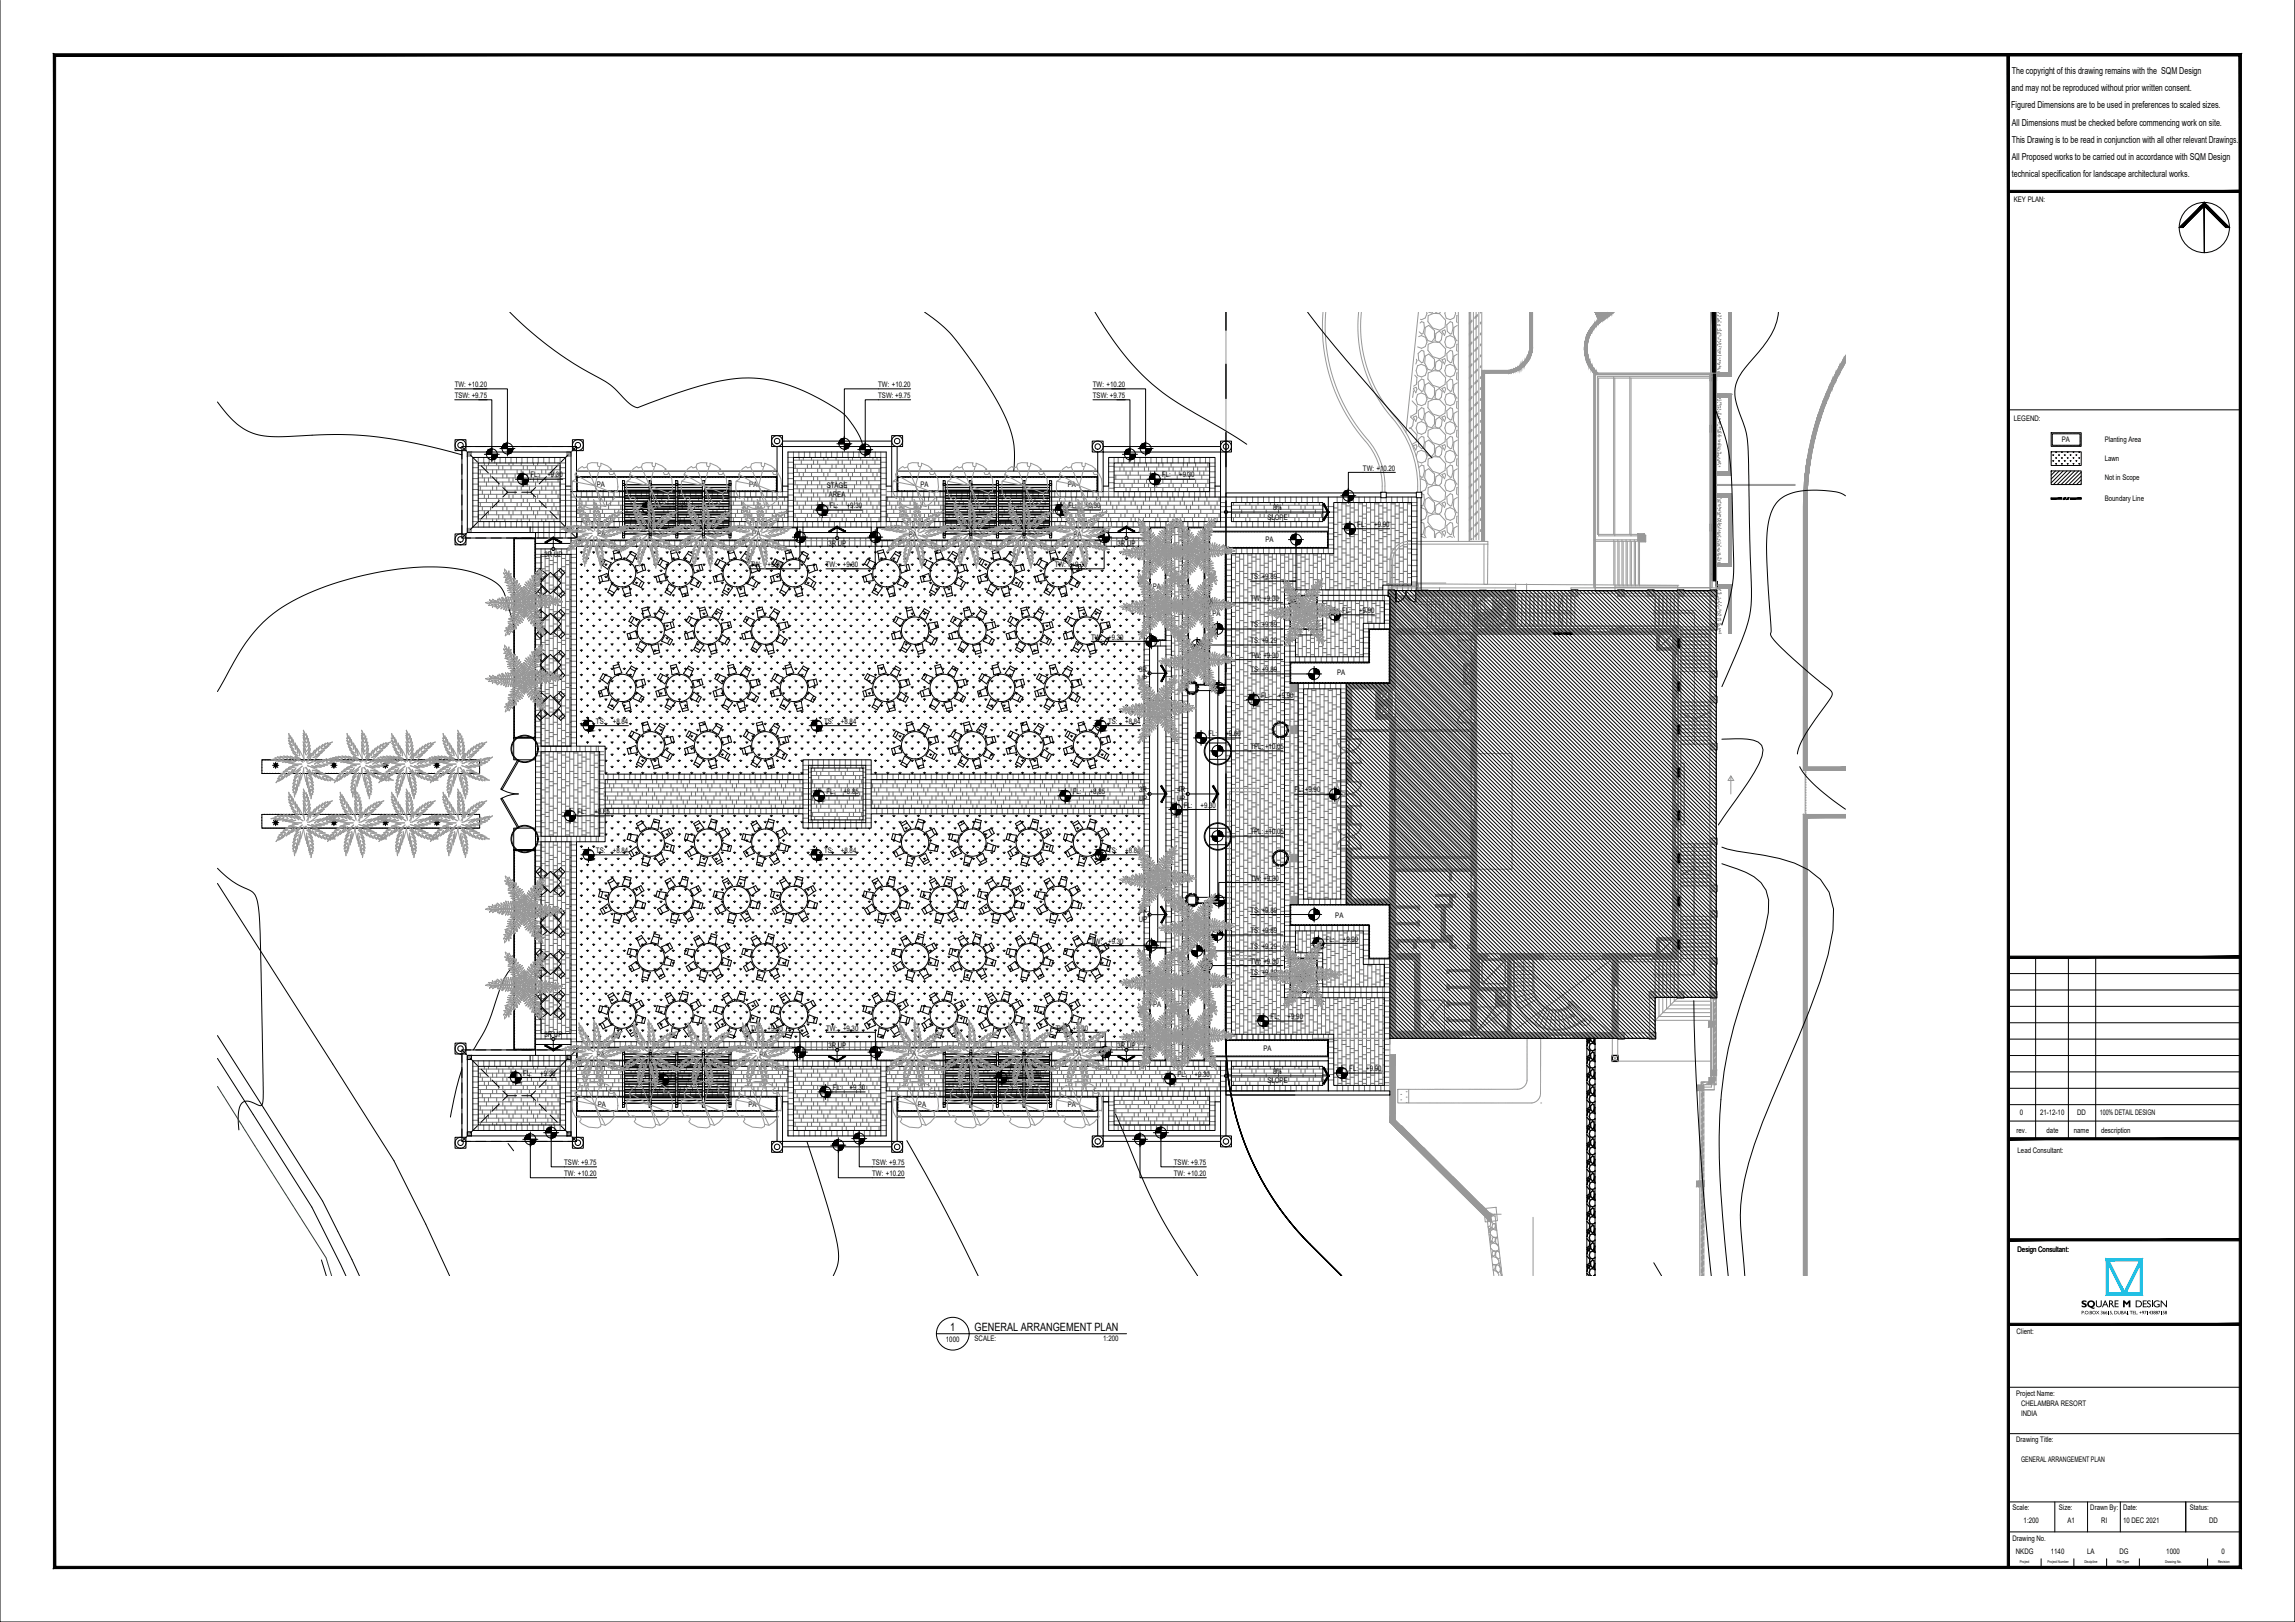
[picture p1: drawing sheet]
<svg xmlns="http://www.w3.org/2000/svg" width="841mm" height="594mm" viewBox="0 0 841 594" stroke-linecap="round" stroke-linejoin="round" font-family="sans-serif">
<defs><g id="words">
<g font-size="4.2">
<text x="348.2" y="487.5">1</text>
<text x="357.1" y="487.5">GENERAL ARRANGEMENT PLAN</text>
</g>
<text font-size="3.7" x="762.6" y="478.8">SQUARE M DESIGN</text>
<g font-size="3.5">
<text x="737.2" y="27.1">The copyright of this drawing remains with the SQM Design</text>
<text x="737.2" y="33.4">and may not be reproduced without prior written consent.</text>
<text x="737" y="39.7">Figured Dimensions are to be used in preferences to scaled sizes.</text>
<text x="737.3" y="46">All Dimensions must be checked before commencing work on site.</text>
<text x="737.2" y="52.3">This Drawing is to be read in conjunction with all other relevant Drawings.</text>
<text x="737.3" y="58.6">All Proposed works to be carried out in accordance with SQM Design</text>
<text x="737.2" y="64.9">technical specification for landscape architectural works.</text>
</g>
<g font-size="2.8">
<text x="738" y="74.1">KEY PLAN:</text>
<text x="166.6" y="141.8">TW: +10.20</text>
<text x="321.8" y="141.8">TW: +10.20</text>
<text x="400.5" y="141.8">TW: +10.20</text>
<text x="166.6" y="145.8">TSW: +9.75</text>
<text x="321.8" y="145.8">TSW: +9.75</text>
<text x="400.5" y="145.8">TSW: +9.75</text>
<text x="738" y="154.1">LEGEND:</text>
<text x="771.3" y="161.9">Planting Area</text>
<text x="755.6" y="162">PA</text>
<text x="499.5" y="172.4">TW: +10.20</text>
<text x="771.3" y="168.9">Lawn</text>
<text x="194.4" y="174.9">FL:</text>
<text x="200.6" y="174.9">+9.30</text>
<text x="218.7" y="178.3">PA</text>
<text x="274.6" y="178.3">PA</text>
<text x="303" y="178.8">STAGE</text>
<text x="337.3" y="178.3">PA</text>
<text x="391.3" y="178.3">PA</text>
<text x="425.9" y="174.9">FL:</text>
<text x="432.1" y="174.9">+9.30</text>
<text x="771.3" y="175.9">Not in Scope</text>
<text x="240" y="185.4">FL:</text>
<text x="246.3" y="185.4">+9.30</text>
<text x="303.7" y="182.1">AREA</text>
<text x="771.3" y="183.5">Boundary Line</text>
<text x="304.1" y="186.2">FL:</text>
<text x="310.3" y="186.2">+9.30</text>
<text x="391.4" y="186.2">FL:</text>
<text x="397.7" y="186.2">+9.30</text>
<text x="464.5" y="190.3">SLOPE</text>
<text x="466.6" y="186.9">8%</text>
<text x="219" y="196.5">PA</text>
<text x="275.7" y="196.5">PA</text>
<text x="333.1" y="196.8">PA</text>
<text x="393.4" y="196.8">PA</text>
<text x="497.4" y="193">FL:</text>
<text x="503.6" y="193">+9.90</text>
<text x="199.5" y="203.9">3R UP</text>
<text x="303.6" y="199.9">3R UP</text>
<text x="409.6" y="199.9">3R UP</text>
<text x="463.7" y="198.4">PA</text>
<text x="275" y="207.7">TW:</text>
<text x="281.3" y="207.7">+9.30</text>
<text x="302.6" y="207.7">TW:</text>
<text x="308.9" y="207.7">+9.30</text>
<text x="386.5" y="207.7">TW:</text>
<text x="392.7" y="207.7">+9.30</text>
<text x="422.5" y="215.8">PA</text>
<text x="458.3" y="212.2">TS: +9.89</text>
<text x="458.3" y="220.1">TW: +9.30</text>
<text x="436.9" y="225.2">PA</text>
<text x="444.3" y="225.6">PA</text>
<text x="476.3" y="225.1">PA</text>
<text x="491.8" y="224.5">FL:</text>
<text x="498" y="224.5">+9.90</text>
<text x="458.3" y="229.7">TS: +9.89</text>
<text x="399.9" y="234.2">TW:</text>
<text x="406.1" y="234.2">+9.30</text>
<text x="458.3" y="235.6">TS: +9.29</text>
<text x="417.4" y="246">3R</text>
<text x="458.3" y="240.9">TW: +9.30</text>
<text x="417.3" y="249.3">UP</text>
<text x="458.3" y="246.2">TS: +9.89</text>
<text x="490" y="247.1">PA</text>
<text x="462.2" y="255.6">FL:</text>
<text x="468.4" y="255.6">+9.90</text>
<text x="218.4" y="265.1">TS:</text>
<text x="224.6" y="265.1">+8.84</text>
<text x="302" y="265.1">TS:</text>
<text x="308.2" y="265.1">+8.84</text>
<text x="406.1" y="265.1">TS:</text>
<text x="412.3" y="265.1">+8.84</text>
<text x="442.8" y="269.6">FL:</text>
<text x="449.1" y="269.6">+9.60</text>
<text x="458.3" y="274.4">TPL: +10.05</text>
<text x="302.9" y="290.8">FL:</text>
<text x="309.1" y="290.8">+8.85</text>
<text x="393.1" y="290.8">FL:</text>
<text x="399.3" y="290.8">+8.85</text>
<text x="417.3" y="293.5">UP</text>
<text x="417.4" y="290.2">3R</text>
<text x="431.3" y="293.5">UP</text>
<text x="431.5" y="290.2">4R</text>
<text x="474.4" y="290.3">FL: +9.90</text>
<text x="211.6" y="298.1">FL:</text>
<text x="217.8" y="298.1">+8.85</text>
<text x="433.8" y="295.8">FL:</text>
<text x="440" y="295.8">+9.30</text>
<text x="458.3" y="305.6">TPL: +10.05</text>
<text x="218.4" y="312.4">TS:</text>
<text x="224.6" y="312.4">+8.84</text>
<text x="302" y="312.4">TS:</text>
<text x="308.2" y="312.4">+8.84</text>
<text x="406.1" y="312.4">TS:</text>
<text x="412.3" y="312.4">+8.84</text>
<text x="458.3" y="322.5">TW: +9.30</text>
<text x="417.4" y="334.4">3R</text>
<text x="458.3" y="334.3">TS: +9.89</text>
<text x="417.3" y="337.7">UP</text>
<text x="458.3" y="341.8">TS: +9.89</text>
<text x="489.3" y="336.1">PA</text>
<text x="399.9" y="345.7">TW:</text>
<text x="406.1" y="345.7">+9.30</text>
<text x="458.3" y="347.6">TS: +9.29</text>
<text x="485.9" y="344.8">FL:</text>
<text x="492.1" y="344.8">+9.90</text>
<text x="458.3" y="353">TW: +9.30</text>
<text x="458.3" y="357">TS: +9.89</text>
<text x="476.1" y="357.9">PA</text>
<text x="436.8" y="362.1">PA</text>
<text x="444.5" y="361.8">PA</text>
<text x="422.6" y="369">PA</text>
<text x="275" y="377.4">TW:</text>
<text x="281.3" y="377.4">+9.30</text>
<text x="302.7" y="377.4">TW:</text>
<text x="308.9" y="377.4">+9.30</text>
<text x="386.9" y="377.4">TW:</text>
<text x="393.1" y="377.4">+9.30</text>
<text x="465.6" y="373.3">FL:</text>
<text x="471.9" y="373.3">+9.90</text>
<text x="199.5" y="379.9">3R UP</text>
<text x="303.6" y="383.9">3R UP</text>
<text x="409.6" y="383.9">3R UP</text>
<text x="218.7" y="387">PA</text>
<text x="278.3" y="387">PA</text>
<text x="332.7" y="386.9">PA</text>
<text x="393.3" y="386.9">PA</text>
<text x="463" y="384.9">PA</text>
<text x="191.7" y="394">FL:</text>
<text x="197.9" y="394">+9.30</text>
<text x="245.8" y="394.8">FL:</text>
<text x="252" y="394.8">+9.30</text>
<text x="369.7" y="394">FL:</text>
<text x="375.9" y="394">+9.30</text>
<text x="431.5" y="394.4">FL:</text>
<text x="437.8" y="394.4">+9.30</text>
<text x="466.6" y="393.4">8%</text>
<text x="494.5" y="392.4">FL:</text>
<text x="500.7" y="392.4">+9.90</text>
<text x="305.2" y="399.3">FL:</text>
<text x="311.4" y="399.3">+9.30</text>
<text x="464.5" y="396.8">SLOPE</text>
<text x="219.1" y="405.3">PA</text>
<text x="274.2" y="405.3">PA</text>
<text x="336.4" y="405.3">PA</text>
<text x="391.3" y="405.3">PA</text>
<text x="740.2" y="408.5">0</text>
<text x="747.6" y="408.5">21-12-10</text>
<text x="761.2" y="408.5">DD</text>
<text x="769.5" y="408.5">100% DETAIL DESIGN</text>
<text x="739" y="415.1">rev.</text>
<text x="750" y="415.1">date</text>
<text x="760" y="415.1">name</text>
<text x="770" y="415.1">description</text>
<text x="739.4" y="422.4">Lead Consultant:</text>
<text x="206.8" y="430.7">TW: +10.20</text>
<text x="206.8" y="426.7">TSW: +9.75</text>
<text x="319.6" y="430.7">TW: +10.20</text>
<text x="319.6" y="426.7">TSW: +9.75</text>
<text x="430.2" y="430.7">TW: +10.20</text>
<text x="430.2" y="426.7">TSW: +9.75</text>
<text x="739.4" y="458.5">Design Consultant:</text>
<text x="346.6" y="491.5">1000</text>
<text x="357.1" y="491.3">SCALE:</text>
<text x="404.3" y="491.3">1:200</text>
<text x="739" y="488.7">Client:</text>
<text x="738.9" y="511.1">Project Name:</text>
<text x="740.6" y="515">CHELAMBRA RESORT</text>
<text x="740.6" y="518.5">INDIA</text>
<text x="738.9" y="528">Drawing Title:</text>
<text x="740.6" y="535.5">GENERAL ARRANGEMENT PLAN</text>
<text x="737.5" y="552.9">Scale:</text>
<text x="741.6" y="557.8">1:200</text>
<text x="754.5" y="552.9">Size:</text>
<text x="757.6" y="557.8">A1</text>
<text x="766" y="552.9">Drawn By:</text>
<text x="770" y="557.8">RI</text>
<text x="778" y="552.9">Date:</text>
<text x="778" y="557.8">10 DEC 2021</text>
<text x="802.5" y="552.9">Status:</text>
<text x="809.6" y="557.8">DD</text>
<text x="737.5" y="564.6">Drawing No.</text>
<text x="738.7" y="569.1">NKDG</text>
<text x="751.5" y="569.1">1140</text>
<text x="764.8" y="569.1">LA</text>
<text x="776.7" y="569.1">DG</text>
<text x="793.9" y="569.1">1000</text>
<text x="814" y="569.1">0</text>
</g>
<text font-size="1.8" x="762.7" y="481.4">P.O.BOX 36615, DUBAI, TEL. +97143887158</text>
<text font-size="1.5" fill="#989898" x="509.1" y="407.7">405</text>
<g font-size="1.4">
<text x="740.2" y="572.6">Project</text>
<text x="750.4" y="572.6">Project Number</text>
<text x="763.8" y="572.6">Discipline</text>
<text x="775.7" y="572.6">File Type</text>
<text x="793.4" y="572.6">Drawing No.</text>
<text x="812.8" y="572.4">Revision</text>
</g>
<g font-size=".7" fill="#989898">
<text x="524.1" y="370" transform="rotate(90 524.1 370)">LOCATION 2</text>
<text x="525" y="369.8" transform="rotate(90 525 369.8)">WATER TANK</text>
<text x="547.1" y="371.5" transform="rotate(90 547.1 371.5)">LOCATION 1</text>
<text x="548" y="371.3" transform="rotate(90 548 371.3)">WATER TANK</text>
</g>
</g></defs>
<!-- layer: XREF-0GF_PAVING|L-HTCH-PAV1 -->
<g fill="none" stroke="#767676" stroke-width=".37">
<path d="M173.3 171.3h2M173.3 173.3h2M173.3 175.3h2M173.3 177.3h2M173.3 179.3h2M175.3 167.5v2.1h-2M175.3 170.6h30v1.5h-30M175.3 176.5h30v1.5h-30M175.3 173.6h30M175.3 175h30M175.3 179.5h30M176 172.1v1.5"/>
<path d="M176 178v1.5M176.8 173.6v1.4M176.8 179.5v1.6M177.3 167.5v2.1M177.5 169.6v1M177.5 175v1.5M178.3 170.6v1.5M178.3 176.5v1.5M179 169.6v1M179 175v1.5M179.3 167.5v2.1M179.8 173.6v1.4"/>
<path d="M179.8 179.5v1.6M180.5 172.1v1.5M180.5 178v1.5M181.3 167.5v2.1M182 169.6v1M182 172.1v1.5M182 175v1.5M182 178v1.5M182.8 170.6v1.5M182.8 176.5v1.5M183.3 167.5v2.1M184.3 170.6v1.5"/>
<path d="M184.3 173.6v1.4M184.3 176.5v1.5M184.3 179.5v1.6M185 172.1v1.5M185 178v1.5M185.3 167.5v2.1M185.8 173.6v1.4M185.8 179.5v1.6M186.5 169.6v1M186.5 175v1.5M187.3 167.5v2.1M187.3 170.6v1.5"/>
<path d="M187.3 176.5v1.5M188 169.6v1M188 175v1.5M188.8 173.6v1.4M188.8 179.5v1.6M189.3 167.5v2.1M189.5 172.1v1.5M189.5 178v1.5M191 169.6v1M191 172.1v1.5M191 175v1.5M191 178v1.5"/>
<path d="M191.3 167.5v2.1M191.8 170.6v1.5M191.8 176.5v1.5M193.3 167.5v2.1M193.3 170.6v1.5M193.3 173.6v1.4M193.3 176.5v1.5M193.3 179.5v1.6M194 172.1v1.5M194 178v1.5M194.8 173.6v1.4M194.8 179.5v1.6"/>
<path d="M195.3 167.5v2.1M195.5 169.6v1M195.5 175v1.5M196.3 170.6v1.5M196.3 176.5v1.5M197 169.6v1M197 175v1.5M197.3 167.5v2.1M197.8 173.6v1.4M197.8 179.5v1.6M198.5 172.1v1.5M198.5 178v1.5"/>
<path d="M199.3 167.5v2.1M200 169.6v1M200 172.1v1.5M200 175v1.5M200 178v1.5M200.8 170.6v1.5M200.8 176.5v1.5M201.3 167.5v2.1M202.3 170.6v1.5M202.3 173.6v1.4M202.3 176.5v1.5M202.3 179.5v1.6"/>
<path d="M203 172.1v1.5M203 178v1.5M203.3 167.5v2.1M203.8 173.6v1.4M203.8 179.5v1.6M204.5 169.6v1M204.5 175v1.5M205.3 167.5v2.1h2M205.3 171.3h2M205.3 173.3h2M205.3 175.3h2M205.3 177.3h2"/>
<path d="M205.3 179.3h4M288.8 171.3h2M288.8 173.3h2M288.8 175.3h2M288.8 177.3h2M288.8 179.3h2M288.8 169.3h2M290.8 165.6v1.9h-2M290.8 168.5h32M290.8 170h32M290.8 171.5h32M290.8 173.1h32"/>
<path d="M290.8 174.6h32M290.8 176.1h32M290.8 177.6h32M290.8 179h32M291.4 170v1.5M291.4 176.1v1.5M292.1 171.5v1.6M292.1 177.6v1.4M292.8 165.6v1.9M292.9 167.5v1M292.9 173.1v1.5M292.9 179v1.5"/>
<path d="M293.6 168.5v1.5M293.6 174.6v1.5M294.4 167.5v1M294.4 173.1v1.5M294.4 179v1.5M294.8 165.6v1.9M295.1 171.5v1.6M295.1 177.6v1.4M295.9 170v1.5M295.9 176.1v1.5M296.8 165.6v1.9M297.4 167.5v1"/>
<path d="M297.4 170v1.5M297.4 173.1v1.5M297.4 176.1v1.5M297.4 179v1.5M298.1 168.5v1.5M298.1 174.6v1.5M298.8 165.6v1.9M299.6 168.5v1.5M299.6 171.5v1.6M299.6 174.6v1.5M299.6 177.6v1.4M300.4 170v1.5"/>
<path d="M300.4 176.1v1.5M300.8 165.6v1.9M301.1 171.5v1.6M301.1 177.6v1.4M301.9 167.5v1M301.9 173.1v1.5M301.9 179v1.5M302.6 168.5v1.5M302.6 174.6v1.5M302.8 165.6v1.9M303.4 167.5v1M303.4 173.1v1.5"/>
<path d="M303.4 179v1.5M304.1 171.5v1.6M304.1 177.6v1.4M304.8 165.6v1.9M304.9 170v1.5M304.9 176.1v1.5M306.4 167.5v1M306.4 170v1.5M306.4 173.1v1.5M306.4 176.1v1.5M306.4 179v1.5M306.8 165.6v1.9"/>
<path d="M307.1 168.5v1.5M307.1 174.6v1.5M308.6 168.5v1.5M308.6 171.5v1.6M308.6 174.6v1.5M308.6 177.6v1.4M308.8 165.6v1.9M309.4 170v1.5M309.4 176.1v1.5M310.1 171.5v1.6M310.1 177.6v1.4M310.8 165.6v1.9"/>
<path d="M310.9 167.5v1M310.9 173.1v1.5M310.9 179v1.5M311.6 168.5v1.5M311.6 174.6v1.5M312.4 167.5v1M312.4 173.1v1.5M312.4 179v1.5M312.8 165.6v1.9M313.1 171.5v1.6M313.1 177.6v1.4M313.9 170v1.5"/>
<path d="M313.9 176.1v1.5M314.8 165.6v1.9M315.4 167.5v1M315.4 170v1.5M315.4 173.1v1.5M315.4 176.1v1.5M315.4 179v1.5M316.1 168.5v1.5M316.1 174.6v1.5M316.8 165.6v1.9M317.6 168.5v1.5M317.6 171.5v1.6"/>
<path d="M317.6 174.6v1.5M317.6 177.6v1.4M318.4 170v1.5M318.4 176.1v1.5M318.8 165.6v1.9M319.1 171.5v1.6M319.1 177.6v1.4M319.9 167.5v1M319.9 173.1v1.5M319.9 179v1.5M320.6 168.5v1.5M320.6 174.6v1.5"/>
<path d="M320.8 165.6v1.9M321.4 167.5v1M321.4 173.1v1.5M321.4 179v1.5M322.1 171.5v1.6M322.1 177.6v1.4M322.8 165.6v1.9h2M322.8 171.3h2M322.8 173.3h2M322.8 175.3h2M322.8 177.3h2M322.8 179.3h2"/>
<path d="M322.8 169.3h2M324.8 178v4M406.3 178v5.6M406.3 170.8h2M406.3 172.8h2M406.3 174.8h2M406.3 176.8h2M406.3 178.8h2M408.3 167.5v2.1h-2M408.3 171h35M408.3 172.5h35M408.3 174h35"/>
<path d="M408.3 175.5h35M408.3 177.1h35M408.3 178.6h35M408.9 174v1.5M409.8 167.5v2.1M410.4 171v1.5M410.4 177.1v1.5M411.1 169.6v1.4M411.1 175.5v1.6M411.8 167.5v2.1M411.9 171v1.5M411.9 177.1v1.5"/>
<path d="M412.6 172.5v1.5M412.6 178.6v1.5M413.4 174v1.5M413.8 167.5v2.1M414.1 172.5v1.5M414.1 178.6v1.5M414.9 171v1.5M414.9 177.1v1.5M415.6 169.6v1.4M415.6 175.5v1.6M415.8 167.5v2.1M417.2 169.6v1.4"/>
<path d="M417.2 172.5v1.5M417.2 175.5v1.6M417.2 178.6v1.5M417.8 167.5v2.1M417.9 174v1.5M419.4 171v1.5M419.4 177.1v1.5M419.8 167.5v2.1M420.2 169.6v1.4M420.2 175.5v1.6M420.9 171v1.5M420.9 177.1v1.5"/>
<path d="M421.6 172.5v1.5M421.6 178.6v1.5M421.8 167.5v2.1M422.4 174v1.5M423.1 172.5v1.5M423.1 178.6v1.5M423.8 167.5v2.1M423.9 171v1.5M423.9 177.1v1.5M424.6 169.6v1.4M424.6 175.5v1.6M425.8 167.5v2.1"/>
<path d="M426.1 169.6v1.4M426.1 172.5v1.5M426.1 175.5v1.6M426.1 178.6v1.5M426.9 174v1.5M427.8 167.5v2.1M428.4 171v1.5M428.4 177.1v1.5M429.2 169.6v1.4M429.2 175.5v1.6M429.8 167.5v2.1M429.9 171v1.5"/>
<path d="M429.9 177.1v1.5M430.7 172.5v1.5M430.7 178.6v1.5M431.4 174v1.5M431.8 167.5v2.1M432.1 172.5v1.5M432.1 178.6v1.5M432.9 171v1.5M432.9 177.1v1.5M433.6 169.6v1.4M433.6 175.5v1.6M433.8 167.5v2.1"/>
<path d="M435.1 169.6v1.4M435.1 172.5v1.5M435.1 175.5v1.6M435.1 178.6v1.5M435.8 167.5v2.1M435.9 174v1.5M437.4 171v1.5M437.4 177.1v1.5M437.8 167.5v2.1M438.1 169.6v1.4M438.1 175.5v1.6M438.9 171v1.5"/>
<path d="M438.9 177.1v1.5M439.7 172.5v1.5M439.7 178.6v1.5M439.8 167.5v2.1M440.4 174v1.5M441.2 172.5v1.5M441.2 178.6v1.5M441.8 167.5v2.1M441.9 171v1.5M441.9 177.1v1.5M442.7 169.6v1.4M442.7 175.5v1.6"/>
<path d="M443.3 167.5v2.1h2M443.3 170.8h2M443.3 172.8h2M443.3 174.8h2M443.3 176.8h2M443.3 178.8h2M173.3 191h2v2.1M173.3 181.3h2M173.3 183.3h2M173.3 185.3h2M173.3 187.3h2M173.3 189.3h2"/>
<path d="M175.3 185.5h30M175.3 182.6h30v1.5h-30M175.3 188.5h30v1.5h-30zM175.3 181.1h30M175.3 187h30M176 184.1v1.4M176 190v1M176.8 185.5v1.5M177.3 191v2.1M177.5 181.1v1.5M177.5 187v1.5M178.3 182.6v1.5"/>
<path d="M178.3 188.5v1.5M179 181.1v1.5M179 187v1.5M179.3 191v2.1M179.8 185.5v1.5M180.5 184.1v1.4M180.5 190v1M181.3 191v2.1M182 181.1v1.5M182 184.1v1.4M182 187v1.5M182 190v1"/>
<path d="M182.8 182.6v1.5M182.8 188.5v1.5M183.3 191v2.1M184.3 182.6v1.5M184.3 185.5v1.5M184.3 188.5v1.5M185 184.1v1.4M185 190v1M185.3 191v2.1M185.8 185.5v1.5M186.5 181.1v1.5M186.5 187v1.5"/>
<path d="M187.3 182.6v1.5M187.3 188.5v1.5M187.3 191v2.1M188 181.1v1.5M188 187v1.5M188.8 185.5v1.5M189.3 191v2.1M189.5 184.1v1.4M189.5 190v1M191 181.1v1.5M191 184.1v1.4M191 187v1.5"/>
<path d="M191 190v1M191.3 191v2.1M191.8 182.6v1.5M191.8 188.5v1.5M193.3 182.6v1.5M193.3 185.5v1.5M193.3 188.5v1.5M193.3 191v2.1M194 184.1v1.4M194 190v1M194.8 185.5v1.5M195.3 191v4"/>
<path d="M195.5 181.1v1.5M195.5 187v1.5M196.3 182.6v1.5M196.3 188.5v1.5M197 181.1v1.5M197 187v1.5M197.3 191v6.1M197.8 185.5v1.5M198.5 184.1v1.4M198.5 190v1M199.3 191v6.1M200 181.1v1.5"/>
<path d="M200 184.1v1.4M200 187v1.5M200 190v1M200.8 182.6v1.5M200.8 188.5v1.5M201.3 191v6.1M202.3 182.6v1.5M202.3 185.5v1.5M202.3 188.5v1.5M203 184.1v1.4M203 190v1M203.3 191v6.1"/>
<path d="M203.8 185.5v1.5M204.5 181.1v1.5M204.5 187v1.5M205.3 189.3h6M205.3 187.3h6M205.3 185.3h6M205.3 183.3h6M205.3 181.3h4M209.3 193.1h-2v4M209.3 198h2v2.1h-2M211.3 193.1v-2.1h-6v6.1M211.3 195h-2v2.1"/>
<path d="M211.3 180.1v1.9h-2M211.3 189.5h77.5M211.3 182h77.5M211.3 183.6h77.5M211.3 185.1h77.5M211.3 186.6h77.5M211.3 188.1h77.5M211.8 186.6v1.5M212.5 182v1.6M212.5 188.1v1.4M213 180.1v1.9M213 191v2.1"/>
<path d="M213.3 183.6v1.5M213.3 189.5v1.5M213.3 198v2.1M214 185.1v1.5M214.8 183.6v1.5M214.8 189.5v1.5M215 180.1v1.9M215 191v2.1M215.3 198v2.1M215.5 182v1.6M215.5 188.1v1.4M216.3 186.6v1.5"/>
<path d="M217 180.1v1.9M217 191v2.1M217.3 198v2.1M217.8 183.6v1.5M217.8 186.6v1.5M217.8 189.5v1.5M218.5 185.1v1.5M219 180.1v1.9M219 191v2.1M219.3 198v2.1M220 182v1.6M220 185.1v1.5"/>
<path d="M220 188.1v1.4M220.8 186.6v1.5M221 180.1v1.9M221 191v2.1M221.3 198v2.1M221.5 182v1.6M221.5 188.1v1.4M222.3 183.6v1.5M222.3 189.5v1.5M223 180.1v1.9M223 185.1v1.5M223 191v2.1"/>
<path d="M223.3 198v2.1M223.8 183.6v1.5M223.8 189.5v1.5M224.5 182v1.6M224.5 188.1v1.4M225 180.1v1.9M225 191v2.1M225.3 186.6v1.5M225.3 198v2.1M226.8 183.6v1.5M226.8 186.6v1.5M226.8 189.5v1.5"/>
<path d="M227 180.1v1.9M227 191v2.1M227.3 198v2.1M227.5 185.1v1.5M229 180.1v3.5M229 185.1v1.5M229 188.1v1.4M229 191v2.1M229.3 198v2.1M229.8 186.6v1.5M230.5 182v1.6M230.5 188.1v1.4"/>
<path d="M231 180.1v1.9M231 191v2.1M231.3 183.6v1.5M231.3 189.5v1.5M231.3 198v2.1M232 185.1v1.5M232.8 183.6v1.5M232.8 189.5v1.5M233 180.1v1.9M233 191v2.1M233.3 198v2.1M233.5 182v1.6"/>
<path d="M233.5 188.1v1.4M234.3 186.6v1.5M235 180.1v1.9M235 191v2.1M235.3 198v2.1M235.8 183.6v1.5M235.8 186.6v1.5M235.8 189.5v1.5M236.5 185.1v1.5M237 180.1v1.9M237 191v2.1M237.3 198v2.1"/>
<path d="M238 182v1.6M238 185.1v1.5M238 188.1v1.4M238.8 186.6v1.5M239 180.1v1.9M239 191v2.1M239.3 198v2.1M239.5 182v1.6M239.5 188.1v1.4M240.3 183.6v1.5M240.3 189.5v1.5M241 180.1v1.9"/>
<path d="M241 185.1v1.5M241 191v2.1M241.3 198v2.1M241.8 183.6v1.5M241.8 189.5v1.5M242.5 182v1.6M242.5 188.1v1.4M243 180.1v1.9M243 191v2.1M243.3 186.6v1.5M243.3 198v2.1M244.8 183.6v1.5"/>
<path d="M244.8 186.6v1.5M244.8 189.5v1.5M245 180.1v1.9M245 191v2.1M245.3 198v2.1M245.5 185.1v1.5M247 180.1v3.5M247 185.1v1.5M247 188.1v1.4M247 191v2.1M247.3 198v2.1M247.8 186.6v1.5"/>
<path d="M248.5 182v1.6M248.5 188.1v1.4M249 180.1v1.9M249 191v2.1M249.3 183.6v1.5M249.3 189.5v1.5M249.3 198v2.1M250 185.1v1.5M250.8 183.6v1.5M250.8 189.5v1.5M251 180.1v1.9M251 191v2.1"/>
<path d="M251.3 198v2.1M251.5 182v1.6M251.5 188.1v1.4M252.3 186.6v1.5M253 180.1v1.9M253 191v2.1M253.3 198v2.1M253.8 183.6v1.5M253.8 186.6v1.5M253.8 189.5v1.5M254.5 185.1v1.5M255 180.1v1.9"/>
<path d="M255 191v2.1M255.3 198v2.1M256 182v1.6M256 185.1v1.5M256 188.1v1.4M256.8 186.6v1.5M257 180.1v1.9M257 191v2.1M257.3 198v2.1M257.5 182v1.6M257.5 188.1v1.4M258.3 183.6v1.5"/>
<path d="M258.3 189.5v1.5M259 180.1v1.9M259 185.1v1.5M259 191v2.1M259.3 198v2.1M259.8 183.6v1.5M259.8 189.5v1.5M260.5 182v1.6M260.5 188.1v1.4M261 180.1v1.9M261 191v2.1M261.3 186.6v1.5"/>
<path d="M261.3 198v2.1M262.8 183.6v1.5M262.8 186.6v1.5M262.8 189.5v1.5M263 180.1v1.9M263 191v2.1M263.3 198v2.1M263.5 185.1v1.5M265 180.1v3.5M265 185.1v1.5M265 188.1v1.4M265 191v2.1"/>
<path d="M265.3 198v2.1M265.8 186.6v1.5M266.5 182v1.6M266.5 188.1v1.4M267 180.1v1.9M267 191v2.1M267.3 183.6v1.5M267.3 189.5v1.5M267.3 198v2.1M268 185.1v1.5M268.8 183.6v1.5M268.8 189.5v1.5"/>
<path d="M269 180.1v1.9M269 191v2.1M269.3 198v2.1M269.5 182v1.6M269.5 188.1v1.4M270.3 186.6v1.5M271 180.1v1.9M271 191v2.1M271.3 198v2.1M271.8 183.6v1.5M271.8 186.6v1.5M271.8 189.5v1.5"/>
<path d="M272.5 185.1v1.5M273 180.1v1.9M273 191v2.1M273.3 198v2.1M274 182v1.6M274 185.1v1.5M274 188.1v1.4M274.8 186.6v1.5M275 180.1v1.9M275 191v2.1M275.3 198v2.1M275.5 182v1.6"/>
<path d="M275.5 188.1v1.4M276.3 183.6v1.5M276.3 189.5v1.5M277 180.1v1.9M277 185.1v1.5M277 191v2.1M277.3 198v2.1M277.8 183.6v1.5M277.8 189.5v1.5M278.5 182v1.6M278.5 188.1v1.4M279 180.1v1.9"/>
<path d="M279 191v2.1M279.3 186.6v1.5M279.3 198v2.1M280.8 183.6v1.5M280.8 186.6v1.5M280.8 189.5v1.5M281 180.1v1.9M281 191v2.1M281.3 198v2.1M281.5 185.1v1.5M283 180.1v3.5M283 185.1v1.5"/>
<path d="M283 188.1v1.4M283 191v2.1M283.3 198v2.1M283.8 186.6v1.5M284.5 182v1.6M284.5 188.1v1.4M284.8 180.1v1.9M285 191v2.1M285.3 183.6v1.5M285.3 189.5v1.5M285.3 198v2.1M286 185.1v1.5"/>
<path d="M286.8 183.6v1.5M286.8 189.5v1.5M287 191v2.1M287.3 198v2.1M287.5 182v1.6M287.5 188.1v1.4M288.3 186.6v1.5M288.8 180.1h-2v1.9M288.8 193.1v-2.1h36v2.1M288.8 181.3h2M288.8 183.3h2M288.8 185.3h2"/>
<path d="M288.8 187.3h2M288.8 189.3h2M289.3 198v2.1M290.8 189.5h32M290.8 191v2.1M290.8 182h32M290.8 183.6h32M290.8 185.1h32M290.8 186.6h32M290.8 188.1h32M290.8 180.5h32M291.3 198v2.1"/>
<path d="M291.4 182v1.6M291.4 188.1v1.4M292.1 183.6v1.5M292.1 189.5v1.5M292.3 195h2M292.3 197.1h2M292.3 191v2.1M292.9 191h.1M292.9 185.1v1.5M293.3 198v2.1M293.6 180.5v1.5M293.6 186.6v1.5"/>
<path d="M294.3 198h25v2.1M294.3 191v2.1M294.4 191h.1M294.4 185.1v1.5M295.1 183.6v1.5M295.1 189.5v1.5M295.3 197.1v3M295.8 191v2.1M295.9 182v1.6M295.9 188.1v1.4M297.3 197.1v3M297.4 191h.1"/>
<path d="M297.4 182v1.6M297.4 185.1v1.5M297.4 188.1v1.4M297.8 191v2.1M298.1 180.5v1.5M298.1 186.6v1.5M299.3 197.1v3M299.6 180.5v1.5M299.6 183.6v1.5M299.6 186.6v1.5M299.6 189.5v1.5M299.8 191v2.1"/>
<path d="M300.4 182v1.6M300.4 188.1v1.4M301.1 183.6v1.5M301.1 189.5v1.5M301.3 197.1v3M301.8 191v2.1M301.9 191h.1M301.9 185.1v1.5M302.6 180.5v1.5M302.6 186.6v1.5M303.3 197.1v3M303.4 191h.1"/>
<path d="M303.4 185.1v1.5M303.8 191v2.1M304.1 183.6v1.5M304.1 189.5v1.5M304.9 182v1.6M304.9 188.1v1.4M305.3 197.1v3M305.8 191v2.1M306.4 191h.1M306.4 182v1.6M306.4 185.1v1.5M306.4 188.1v1.4"/>
<path d="M307.1 180.5v1.5M307.1 186.6v1.5M307.3 197.1v3M307.8 191v2.1M308.6 180.5v1.5M308.6 183.6v1.5M308.6 186.6v1.5M308.6 189.5v1.5M309.3 197.1v3M309.4 182v1.6M309.4 188.1v1.4M309.8 191v2.1"/>
<path d="M310.1 183.6v1.5M310.1 189.5v1.5M310.9 191h.1M310.9 185.1v1.5M311.3 197.1v3M311.6 180.5v1.5M311.6 186.6v1.5M311.8 191v2.1M312.4 191h.1M312.4 185.1v1.5M313.1 183.6v1.5M313.1 189.5v1.5"/>
<path d="M313.3 197.1v3M313.8 191v2.1M313.9 182v1.6M313.9 188.1v1.4M315.3 197.1v3M315.4 191h.1M315.4 182v1.6M315.4 185.1v1.5M315.4 188.1v1.4M315.8 191v2.1M316.1 180.5v1.5M316.1 186.6v1.5"/>
<path d="M317.3 197.1v3M317.6 180.5v1.5M317.6 183.6v1.5M317.6 186.6v1.5M317.6 189.5v1.5M317.8 191v2.1M318.4 182v1.6M318.4 188.1v1.4M319.1 183.6v1.5M319.1 189.5v1.5M319.3 191v2.1h2v-2.1M319.3 195h2"/>
<path d="M319.3 197.1h2M319.9 191h.1M319.9 185.1v1.5M320.6 180.5v1.5M320.6 186.6v1.5M321.3 198v2.1M321.4 191h.1M321.4 185.1v1.5M322.1 183.6v1.5M322.1 189.5v1.5M322.8 191v2.1M322.8 181.3h2"/>
<path d="M322.8 183.3h2M322.8 185.3h2M322.8 187.3h2M322.8 189.3h2M323.3 198v2.1M324.8 189.5h164M324.8 180.1h2v1.9M324.8 183.6h122.5M324.8 185.1h122.5M324.8 186.6h122.5M324.8 188.1h122.5M325.3 182v1.6"/>
<path d="M325.3 188.1v1.4M325.3 198v2.1M326 183.6v1.5M326 189.5v1.5M326.5 191v2.1M326.8 185.1v1.5M327.3 198v2.1M327.5 186.6v1.5M328.3 185.1v1.5M328.5 191v2.1M328.8 180.1v1.9M329 183.6v1.5"/>
<path d="M329 189.5v1.5M329.3 198v2.1M329.8 182v1.6M329.8 188.1v1.4M330.5 180.1v1.9M330.5 191v2.1M331.3 182v1.6M331.3 185.1v1.5M331.3 188.1v1.4M331.3 198v2.1M332 186.6v1.5M332.5 180.1v1.9"/>
<path d="M332.5 191v2.1M333.3 198v2.1M333.5 183.6v1.5M333.5 186.6v1.5M333.5 189.5v1.5M334.3 182v1.6M334.3 188.1v1.4M334.5 180.1v1.9M334.5 191v2.1M335 183.6v1.5M335 189.5v1.5M335.3 198v2.1"/>
<path d="M335.8 185.1v1.5M336.5 180.1v1.9M336.5 186.6v1.5M336.5 191v2.1M337.3 185.1v1.5M337.3 198v2.1M338 183.6v1.5M338 189.5v1.5M338.5 180.1v1.9M338.5 191v2.1M338.8 182v1.6M338.8 188.1v1.4"/>
<path d="M339.3 198v2.1M340.3 182v1.6M340.3 185.1v1.5M340.3 188.1v1.4M340.5 180.1v1.9M340.5 191v2.1M341 186.6v1.5M341.3 198v2.1M342.5 180.1v1.9M342.5 183.6v1.5M342.5 186.6v1.5M342.5 189.5v3.6"/>
<path d="M343.3 182v1.6M343.3 188.1v1.4M343.3 198v2.1M344 183.6v1.5M344 189.5v1.5M344.5 180.1v1.9M344.5 191v2.1M344.8 185.1v1.5M345.3 198v2.1M345.5 186.6v1.5M346.3 185.1v1.5M346.5 180.1v1.9"/>
<path d="M346.5 191v2.1M347 183.6v1.5M347 189.5v1.5M347.3 198v2.1M347.8 182v1.6M347.8 188.1v1.4M348.5 180.1v1.9M348.5 191v2.1M349.3 182v1.6M349.3 185.1v1.5M349.3 188.1v1.4M349.3 198v2.1"/>
<path d="M350 186.6v1.5M350.5 180.1v1.9M350.5 191v2.1M351.3 198v2.1M351.5 183.6v1.5M351.5 186.6v1.5M351.5 189.5v1.5M352.3 182v1.6M352.3 188.1v1.4M352.5 180.1v1.9M352.5 191v2.1M353 183.6v1.5"/>
<path d="M353 189.5v1.5M353.3 198v2.1M353.8 185.1v1.5M354.5 180.1v1.9M354.5 186.6v1.5M354.5 191v2.1M355.3 185.1v1.5M355.3 198v2.1M356 183.6v1.5M356 189.5v1.5M356.5 180.1v1.9M356.5 191v2.1"/>
<path d="M356.8 182v1.6M356.8 188.1v1.4M357.3 198v2.1M358.3 182v1.6M358.3 185.1v1.5M358.3 188.1v1.4M358.5 180.1v1.9M358.5 191v2.1M359 186.6v1.5M359.3 198v2.1M360.5 180.1v1.9M360.5 183.6v1.5"/>
<path d="M360.5 186.6v1.5M360.5 189.5v3.6M361.3 182v1.6M361.3 188.1v1.4M361.3 198v2.1M362 183.6v1.5M362 189.5v1.5M362.5 180.1v1.9M362.5 191v2.1M362.8 185.1v1.5M363.3 198v2.1M363.5 186.6v1.5"/>
<path d="M364.3 185.1v1.5M364.5 180.1v1.9M364.5 191v2.1M365 183.6v1.5M365 189.5v1.5M365.3 198v2.1M365.8 182v1.6M365.8 188.1v1.4M366.5 180.1v1.9M366.5 191v2.1M367.3 182v1.6M367.3 185.1v1.5"/>
<path d="M367.3 188.1v1.4M367.3 198v2.1M368 186.6v1.5M368.5 180.1v1.9M368.5 191v2.1M369.3 198v2.1M369.5 183.6v1.5M369.5 186.6v1.5M369.5 189.5v1.5M370.3 182v1.6M370.3 188.1v1.4M370.5 180.1v1.9"/>
<path d="M370.5 191v2.1M371 183.6v1.5M371 189.5v1.5M371.3 198v2.1M371.8 185.1v1.5M372.5 180.1v1.9M372.5 186.6v1.5M372.5 191v2.1M373.3 185.1v1.5M373.3 198v2.1M374 183.6v1.5M374 189.5v1.5"/>
<path d="M374.5 180.1v1.9M374.5 191v2.1M374.8 182v1.6M374.8 188.1v1.4M375.3 198v2.1M376.3 182v1.6M376.3 185.1v1.5M376.3 188.1v1.4M376.5 180.1v1.9M376.5 191v2.1M377 186.6v1.5M377.3 198v2.1"/>
<path d="M378.5 180.1v1.9M378.5 183.6v1.5M378.5 186.6v1.5M378.5 189.5v3.6M379.3 182v1.6M379.3 188.1v1.4M379.3 198v2.1M380 183.6v1.5M380 189.5v1.5M380.5 180.1v1.9M380.5 191v2.1M380.8 185.1v1.5"/>
<path d="M381.3 198v2.1M381.5 186.6v1.5M382.3 185.1v1.5M382.5 180.1v1.9M382.5 191v2.1M383 183.6v1.5M383 189.5v1.5M383.3 198v2.1M383.8 182v1.6M383.8 188.1v1.4M384.5 180.1v1.9M384.5 191v2.1"/>
<path d="M385.3 182v1.6M385.3 185.1v1.5M385.3 188.1v1.4M385.3 198v2.1M386 186.6v1.5M386.5 180.1v1.9M386.5 191v2.1M387.3 198v2.1M387.5 183.6v1.5M387.5 186.6v1.5M387.5 189.5v1.5M388.3 182v1.6"/>
<path d="M388.3 188.1v1.4M388.5 180.1v1.9M388.5 191v2.1M389 183.6v1.5M389 189.5v1.5M389.3 198v2.1M389.8 185.1v1.5M390.5 180.1v1.9M390.5 186.6v1.5M390.5 191v2.1M391.3 185.1v1.5M391.3 198v2.1"/>
<path d="M392 183.6v1.5M392 189.5v1.5M392.5 180.1v1.9M392.5 191v2.1M392.8 182v1.6M392.8 188.1v1.4M393.3 198v2.1M394.3 182v1.6M394.3 185.1v1.5M394.3 188.1v1.4M394.5 180.1v1.9M394.5 191v2.1"/>
<path d="M395 186.6v1.5M395.3 198v2.1M396.5 180.1v1.9M396.5 183.6v1.5M396.5 186.6v1.5M396.5 189.5v3.6M397.3 182v1.6M397.3 188.1v1.4M397.3 198v2.1M398 183.6v1.5M398 189.5v1.5M398.5 180.1v1.9"/>
<path d="M398.5 191v2.1M398.8 185.1v1.5M399.3 198v2.1M399.5 186.6v1.5M400.3 185.1v1.5M400.5 180.1v1.9M400.5 191v2.1M401 183.6v1.5M401 189.5v1.5M401.3 198v2.1M401.8 182v1.6M401.8 188.1v1.4"/>
<path d="M402.5 180.1v1.9M402.5 191v2.1M403.3 182v1.6M403.3 185.1v1.5M403.3 188.1v1.4M403.3 198v2.1M404 186.6v1.5M404.3 191v2.1h2v-2.1M404.3 182v-1.9l2-.1 2 .1v1.9M404.3 195h2M404.3 197.1h2M405.3 198v2.1"/>
<path d="M405.5 183.6v1.5M405.5 186.6v1.5M405.5 189.5v1.5M406.3 188.1v1.4M406.3 198h15M407 183.6v1.5M407 189.5v1.5M407.3 191v2.1M407.3 197.1v3M407.8 185.1v1.5M408.3 180.1h35M408.5 186.6v1.5"/>
<path d="M408.9 180.1h.1M409.3 185.1v1.5M409.3 191v2.1M409.3 197.1v3M409.8 180.1v1.9M410 183.6v1.5M410 189.5v1.5M410.8 182v1.6M410.8 188.1v1.4M411.3 191v2.1M411.3 197.1v3M411.8 180.1v1.9"/>
<path d="M412.3 182v1.6M412.3 185.1v1.5M412.3 188.1v1.4M413 186.6v1.5M413.3 191v2.1M413.3 197.1v3M413.4 180.1h.1M413.8 180.1v1.9M414.5 183.6v1.5M414.5 189.5v1.5M415.3 182v1.6M415.3 188.1v1.4"/>
<path d="M415.3 191v2.1M415.3 197.1v3M415.8 180.1v1.9M416 183.6v1.5M416 189.5v1.5M416.8 185.1v1.5M417.3 191v2.1M417.3 197.1v3M417.5 186.6v1.5M417.8 180.1v1.9M417.9 180.1h.1M418.3 185.1v1.5"/>
<path d="M419 183.6v1.5M419 189.5v1.5M419.3 197.1v3h2M419.3 191v2.1h2v-2.1M419.3 197.1v.9M419.3 195h2M419.3 197.1h2M419.8 180.1v3.5M419.8 188.1v1.4M421.3 182v1.6M421.3 185.1v1.5M421.3 188.1v1.4"/>
<path d="M421.8 180.1v1.9M422 186.6v1.5M422.4 180.1h.1M423.3 191v2.1M423.5 183.6v1.5M423.5 189.5v1.5M423.8 180.1v1.9M424.3 182v1.6M424.3 188.1v1.4M425 183.6v1.5M425 189.5v1.5M425.3 191v2.1"/>
<path d="M425.8 180.1v1.9M425.8 185.1v1.5M426.5 186.6v1.5M426.9 180.1h.1M427.3 194.8h2M427.3 196.8h2M427.3 198.8h2M427.3 185.1v1.5M427.8 180.1v1.9M428 183.6v1.5M428 189.5v1.5M428.8 182v1.6"/>
<path d="M428.8 188.1v1.4M429.3 191v2.1h-2v-2.1v2.1M429.3 193.5h1.2M429.3 199.6h1.2M429.3 195h1.2M429.8 180.1v1.9M430.3 182v1.6M430.3 185.1v1.5M430.3 188.1v1.4M430.5 193.1v195.4h-1.2M430.5 198.8h1.5M430.5 195.8h1.5"/>
<path d="M431 186.6v1.5M431.3 191v2.1M431.4 180.1h.1M431.8 180.1v1.9M432 193.5h1.3M432 198h1.3M432 193.1v195.4M432 196.5h1.3M432.5 183.6v1.5M432.5 189.5v1.5M433.3 191v2.1h2v-2.1v2.1M433.3 194.8h2"/>
<path d="M433.3 196.8h2M433.3 198.8h2M433.3 182v1.6M433.3 188.1v1.4M433.8 180.1v1.9M434 183.6v1.5M434 189.5v1.5M434.8 185.1v1.5M435.5 186.6v1.5M435.8 180.1v1.9M435.9 180.1h.1M436.3 185.1v1.5"/>
<path d="M437 183.6v1.5M437 189.5v1.5M437.3 191v2.1M437.8 180.1v3.5M437.8 188.1v1.4M439.3 182v1.6M439.3 185.1v1.5M439.3 188.1v1.4M439.3 191v2.1M439.8 180.1v1.9M440 186.6v1.5M440.4 180.1h.1"/>
<path d="M441.3 191v2.1M441.5 183.6v1.5M441.5 189.5v1.5M441.8 180.1v1.9M442.3 182v1.6M442.3 188.1v1.4M443 183.6v1.5M443 189.5v1.5M443.3 191v2.1M443.8 185.1v1.5M444.5 186.6v1.5M445.3 185.1v1.5"/>
<path d="M445.3 191v2.1M446 183.6v1.5M446 189.5v1.5M446.8 182v1.6M446.8 188.1v1.4M447.3 191v2.1v-2.1h2M447.3 180.1h-4v1.9M447.3 185.5h4M447.3 187.6h4M447.3 184.1h2M451.3 188.1h33.5M452 184.1v1"/>
<path d="M452 189.5v1.5M452.8 188.1v1.4M453 182v2.1M453 191v2.1M454.3 185.1v1.5M454.3 188.1v1.4M455 182v2.1M455 186.6v1.5M455 191v2.1M456.5 184.1v1M456.5 189.5v1.5M457 182v2.1"/>
<path d="M457 191v2.1M457.3 188.1v1.4M458 184.1v1M458 189.5v1.5M458.8 185.1v1.5M459 182v2.1M459 191v2.1M459.5 186.6v1.5M460.3 185.1v1.5M461 182v3.1M461 189.5v3.6M461.8 188.1v1.4"/>
<path d="M463 182v2.1M463 191v2.1M463.3 185.1v1.5M463.3 188.1v1.4M464 186.6v1.5M465 182v2.1M465 191v2.1M465.5 184.1v1M465.5 189.5v1.5M466.3 188.1v1.4M467 182v3.1M467 189.5v3.6"/>
<path d="M467.8 185.1v1.5M468.5 186.6v1.5M469 182v2.1M469 191v2.1M469.3 185.1v1.5M470 184.1v1M470 189.5v1.5M470.8 188.1v1.4M471 182v2.1M471 191v2.1M472.3 185.1v1.5M472.3 188.1v1.4"/>
<path d="M473 182v2.1M473 186.6v1.5M473 191v2.1M474.5 184.1v1M474.5 189.5v1.5M475 182v2.1M475 191v2.1M475.3 188.1v1.4M476 184.1v1M476 189.5v1.5M476.8 185.1v1.5M477 182v2.1"/>
<path d="M477 191v2.1M477.5 186.6v1.5M478.3 185.1v1.5M479 182v3.1M479 189.5v3.6M479.8 188.1v1.4M481 182v2.1M481 191v2.1M481.3 185.1v1.5M481.3 188.1v1.4M482 186.6v1.5M483 182v2.1"/>
<path d="M483 191v2.1M483.5 184.1v1M483.5 189.5v1.5M484.3 188.1v1.4M484.8 185.5h4M484.8 187.6h5.5M484.8 185.1h-33.5v1.5h33.5M486.8 191.6h2M486.8 193.5h2M486.8 195.6h2M486.8 197.5h2M486.8 199.6h2"/>
<path d="M488.8 195h1.5M488.8 196.5h1.5M488.8 192h1.5M488.8 186h1.5M490 182v2.1M490.3 195.8h1.5M490.3 184.1v31.9M490.3 191.3h1.5M490.3 186.8h1.5M491.8 193.5h1.5M491.8 198h1.5M491.8 184.1v31.9h1.5v-31.9"/>
<path d="M491.8 192h1.5M491.8 189.1h1.5M491.8 184.5h1.5M492 182v2.1M493.3 198.8h1.5M493.3 197.3h1.5M493.3 194.3h1.5M493.3 189.8h1.5M493.3 188.3h1.5M493.3 185.3h1.5M494 182v2.1M494.8 187.6h1.5"/>
<path d="M494.8 195h1.5M494.8 196.5h1.5M494.8 184.1v31.9M494.8 192h1.5M494.8 186h1.5M496 182v2.1M496.3 195.8h1.5M496.3 184.1v31.9M496.3 191.3h1.5M496.3 186.8h1.5M497.8 193.5h1.5M497.8 198h1.5"/>
<path d="M497.8 184.1v31.9h1.5v-31.9M497.8 192h1.5M497.8 189.1h1.5M497.8 184.5h1.5M498 182v2.1M499.3 198.8h1.5M499.3 197.3h1.5M499.3 194.3h1.5M499.3 189.8h1.5M499.3 188.3h1.5M499.3 185.3h1.5M500 182v2.1"/>
<path d="M500.8 187.6h1.5M500.8 195h1.5M500.8 196.5h1.5M500.8 192h1.5M500.8 186h1.5M500.8 184.1v31.9M502 182v2.1M502.3 195.8h1.5M502.3 191.3h1.5M502.3 186.8h1.5M502.3 184.1v31.9M503.8 193.5h1.5"/>
<path d="M503.8 198h1.5M503.8 184.1v31.9h1.5v-31.9M503.8 192h1.5M503.8 189.1h1.5M503.8 184.5h1.5M504 182v2.1M505.3 198.8h1.5M505.3 197.3h1.5M505.3 194.3h1.5M505.3 189.8h1.5M505.3 188.3h1.5M505.3 185.3h1.5"/>
<path d="M506 182v2.1M506.8 187.6h1.5M506.8 195h1.5M506.8 196.5h1.5M506.8 192h1.5M506.8 186h1.5M506.8 184.1v30.2M508 182v2.1M508.3 195.8h1.5M508.3 191.3h1.5M508.3 186.8h1.5M508.3 184.1v30.2"/>
<path d="M509.8 193.5h1.5M509.8 198h1.5M509.8 192h1.5M509.8 189.1h1.5M509.8 184.5h1.5M509.8 184.1v30.2M510 182v2.1M511.3 198.8h1.5M511.3 197.3h1.5M511.3 194.3h1.5M511.3 189.8h1.5M511.3 188.3h1.5"/>
<path d="M511.3 185.3h1.5M511.3 184.1v30.2M512 182v2.1M512.8 187.6h1.5M512.8 195h1.5M512.8 196.5h1.5M512.8 192h1.5M512.8 186h1.5M512.8 184.1v30.2M514 182v2.1M514.3 195.8h1.5M514.3 191.3h1.5"/>
<path d="M514.3 186.8h1.5M514.3 184.1v30.2M515.8 193.5h1.5M515.8 198h1.5M515.8 192h1.5M515.8 189.1h1.5M515.8 184.5h1.5M515.8 184.1v30.2M516 182v2.1M517.3 182v2.1h2M517.3 185.2h2M517.3 187.2h2"/>
<path d="M517.3 189.2h2M517.3 191.2h2M517.3 193.2h2M517.3 195.2h2M517.3 197.2h2M517.3 199.2h2M196.3 204.2h2M196.3 206.2h2M196.3 208.2h2M196.3 210.2h2M196.3 212.2h2M196.3 214.2h2"/>
<path d="M196.3 216.2h2M196.3 218.2h2M198.3 201.1v1.9h-2M198.3 219.6h.1M198.3 215h.1M198.3 210.5h.1M198.3 206.1h.1M198.3 212.8h1.5M198.3 203v70.3M198.3 217.3h1.5M198.3 211.3h1.5M198.3 208.3h1.5"/>
<path d="M198.3 203.8h1.5M199.8 201.1v179.4M199.8 218.1h1.5M199.8 216.5h1.5M199.8 213.5h1.5M199.8 209.1h1.5M199.8 207.6h1.5M199.8 204.5h1.5M201.3 206.8h1.5M201.3 203v70.3M201.3 215.8h1.5M201.3 214.3h1.5"/>
<path d="M201.3 211.3h1.5M201.3 205.3h1.5M201.8 201.1v1.9M202.8 203v70.3M202.8 219.6h1.5M202.8 215h1.5M202.8 210.5h1.5M202.8 206.1h1.5M203.8 201.1v1.9M204.3 212.8h1.5M204.3 203v70.3M204.3 217.3h1.5"/>
<path d="M204.3 211.3h1.5M204.3 208.3h1.5M204.3 203.8h1.5M205.8 201.1v179.4M205.8 218.1h1.5M205.8 216.5h1.5M205.8 213.5h1.5M205.8 209.1h1.5M205.8 207.6h1.5M205.8 204.5h1.5M207.3 206.8h1.5M207.3 203v70.3"/>
<path d="M207.3 215.8h1.5M207.3 214.3h1.5M207.3 211.3h1.5M207.3 205.3h1.5M207.8 201.1v1.9M208.8 203v70.3M208.8 219.6h.5M208.8 215h.5M208.8 210.5h.5M208.8 206.1h.5M209.3 204.2h2M209.3 206.2h2"/>
<path d="M209.3 208.2h2M209.3 210.2h2M209.3 212.2h2M209.3 214.2h2M209.3 216.2h2M209.3 218.2h2M211.3 201.1h-2v1.9h2M419.3 201.8h2M419.3 203.8h2M419.3 205.8h2M419.3 207.8h2M419.3 209.8h2"/>
<path d="M419.3 211.8h2M419.3 213.8h2M419.3 215.8h2M419.3 217.8h2M419.3 219.8h2M427.3 204.8h2M427.3 206.8h2M427.3 208.8h2M427.3 210.8h2M427.3 216.8h2M427.3 218.8h2M427.3 200.8h2"/>
<path d="M427.3 202.8h2M427.3 212.8h2M427.3 214.8h2M429.3 217.5h1.2M429.3 211.6h1.2M429.3 213.1h1.2M429.3 202.5h1.2M429.3 208.5h1.2M429.3 204h1.2M430.5 204.8h1.5M430.5 216.8h1.5M430.5 207.8h1.5"/>
<path d="M430.5 213.8h1.5M430.5 218.3h1.5M430.5 209.3h1.5M430.5 200.3h1.5M432 216h1.3M432 214.5h1.3M432 211.6h1.3M432 207h1.3M432 205.5h1.3M432 202.5h1.3M433.3 204.8h2M433.3 206.8h2"/>
<path d="M433.3 208.8h2M433.3 210.8h2M433.3 212.8h2M433.3 214.8h2M433.3 216.8h2M433.3 218.8h2M433.3 200.8h2M433.3 202.8h2M449.3 204.8h2M449.3 206.8h2M449.3 208.8h2M449.3 210.8h2"/>
<path d="M449.3 212.8h2M449.3 214.8h2M449.3 216.8h3.5M449.3 218.8h2M451.3 200.8v2h-2M451.3 207.8h1.5M451.3 215.3h1.5M451.3 212.3h1.5M451.3 206.3h1.5M451.3 203.3h1.5M452.8 202.8v176M452.8 214.5h1.5"/>
<path d="M452.8 213.1h1.5M452.8 205.5h1.5M452.8 204h1.5M452.8 219h1.5M452.8 210.1h1.5M453 200.8v2M454.3 204.8h1.5M454.3 213.8h1.5M454.3 202.8v176M454.3 218.3h1.5M454.3 209.3h1.5M455 200.8v2"/>
<path d="M455.8 216h1.5M455.8 211.6h1.5M455.8 207h1.5M455.8 202.8v176M455.8 219h1.5M455.8 210.1h1.5M457 200.8v2M457.3 216.8h1.5M457.3 202.8v178M457.3 207.8h1.5M457.3 215.3h1.5M457.3 212.3h1.5"/>
<path d="M457.3 206.3h1.5M457.3 203.3h1.5M458.8 202.8v176M458.8 214.5h1.5M458.8 213.1h1.5M458.8 205.5h1.5M458.8 204h1.5M458.8 219h1.5M458.8 210.1h1.5M459 200.8v2M460.3 204.8h1.5M460.3 213.8h1.5"/>
<path d="M460.3 202.8v176M460.3 218.3h1.5M460.3 209.3h1.5M461 200.8v2M461.8 202.8v176M461.8 216h1.5M461.8 211.6h1.5M461.8 207h1.5M461.8 219h1.5M461.8 210.1h1.5M463 200.8v2M463.3 216.8h1.5"/>
<path d="M463.3 202.8v178M463.3 207.8h1.5M463.3 215.3h1.5M463.3 212.3h1.5M463.3 206.3h1.5M463.3 203.3h1.5M464.8 214.5h1.5M464.8 213.1h1.5M464.8 205.5h1.5M464.8 204h1.5M464.8 202.8v176M464.8 219h1.5"/>
<path d="M464.8 210.1h1.5M465 200.8v2M466.3 204.8h1.5M466.3 213.8h1.5M466.3 202.8v176M466.3 218.3h1.5M466.3 209.3h1.5M467 200.8v2M467.8 202.8v176M467.8 216h1.5M467.8 211.6h1.5M467.8 207h1.5"/>
<path d="M467.8 219h1.5M467.8 210.1h1.5M469 200.8v2M469.3 216.8h1.4M469.3 202.8v178M469.3 207.8h1.5M469.3 215.3h1.5M469.3 212.3h1.5M469.3 206.3h1.5M469.3 203.3h1.5M470.7 219.3h2M470.8 202.8v13.2"/>
<path d="M470.8 214.5h1.5M470.8 213.1h1.5M470.8 205.5h1.5M470.8 204h1.5M470.8 210.1h1.5M471 200.8v2M472.3 204.8h1.5M472.3 213.8h1.5M472.3 202.8v13.2M472.3 209.3h1.5M472.7 216v2.1h-2M473 200.8v2"/>
<path d="M473.8 202.8v13.2h1.5v-13.2M473.8 211.6h1.5M473.8 207h1.5M473.8 210.1h1.5M474.7 216v2.1M475 200.8v2M475.3 207.8h1.5M475.3 215.3h1.5M475.3 212.3h1.5M475.3 206.3h1.5M475.3 203.3h1.5M476.7 216v2.1"/>
<path d="M476.8 202.8v13.2M476.8 214.5h1.5M476.8 213.1h1.5M476.8 205.5h1.5M476.8 204h1.5M476.8 210.1h1.5M477 200.8v2M478.3 204.8h1.5M478.3 213.8h1.5M478.3 202.8v13.2M478.3 209.3h1.5M478.7 216v2.1"/>
<path d="M479 200.8v2M479.8 202.8v13.2h1.5v-13.2M479.8 211.6h1.5M479.8 207h1.5M479.8 210.1h1.5M480.7 216v2.1M481 200.8v2M481.3 207.8h1.5M481.3 215.3h1.5M481.3 212.3h1.5M481.3 206.3h1.5M481.3 203.3h1.5"/>
<path d="M482.7 216v2.1M482.8 214.5h1.5M482.8 213.1h1.5M482.8 205.5h1.5M482.8 204h1.5M482.8 202.8v13.2M482.8 210.1h1.5M483 200.8v2M484.3 204.8h1.5M484.3 213.8h1.5M484.3 202.8v13.2M484.3 209.3h1.5"/>
<path d="M484.7 216v4h-2M485 200.8v2M485.8 202.8v13.2h1.5v-13.2M485.8 211.6h1.5M485.8 207h1.5M485.8 210.1h1.5M486.7 216v4M487.3 207.8h1.5M487.3 215.3h1.5M487.3 212.3h1.5M487.3 206.3h1.5M487.3 203.3h1.5"/>
<path d="M488.7 216v4M488.8 200.8h-2v2M488.8 214.5h1.5M488.8 213.1h1.5M488.8 205.5h1.5M488.8 204h1.5M488.8 202.8v13.2M488.8 210.1h1.5M488.8 201.1h1.5M490.3 204.8h1.5M490.3 213.8h1.5M490.3 209.3h1.5"/>
<path d="M490.3 200.3h1.5M490.7 216v24.6M491.8 211.6h1.5M491.8 207h1.5M491.8 202.5h1.5M491.8 210.1h1.5M491.8 201.1h1.5M492.7 216v4M493.3 207.8h1.5M493.3 215.3h1.5M493.3 212.3h1.5M493.3 206.3h1.5"/>
<path d="M493.3 203.3h1.5M494.7 216v4M494.8 214.5h1.5M494.8 213.1h1.5M494.8 205.5h1.5M494.8 204h1.5M494.8 210.1h1.5M494.8 201.1h1.5M496.3 204.8h1.5M496.3 213.8h1.5M496.3 209.3h1.5M496.3 200.3h1.5"/>
<path d="M496.7 216v24.6M497.8 211.6h1.5M497.8 207h1.5M497.8 202.5h1.5M497.8 210.1h1.5M497.8 201.1h1.5M498.7 216v4M499.3 207.8h1.5M499.3 215.3h1.5M499.3 212.3h1.5M499.3 206.3h1.5M499.3 203.3h1.5"/>
<path d="M500.7 216v4M500.8 214.5h1.5M500.8 213.1h1.5M500.8 205.5h1.5M500.8 204h1.5M500.8 210.1h1.5M500.8 201.1h1.5M502.3 204.8h1.5M502.3 213.8h1.5M502.3 209.3h1.5M502.3 200.3h1.5M502.7 216v12.3"/>
<path d="M503.8 211.6h1.5M503.8 207h1.5M503.8 202.5h1.5M503.8 210.1h1.5M503.8 201.1h1.5M504.7 216v4M505.3 207.8h1.5M505.3 215.3h1.4M505.3 212.3h1.5M505.3 206.3h1.5M505.3 203.3h1.5M506.7 216v4"/>
<path d="M506.8 213.1h1.5M506.8 205.5h1.5M506.8 204h1.5M506.8 210.1h1.5M506.8 201.1h1.5M507.3 218.1v1.9h2M508.3 204.8h1.5M508.3 213.8h1.5M508.3 209.3h1.5M508.3 200.3h1.5M508.7 216h-2v2.1M508.7 214.3v1.8"/>
<path d="M509.8 211.6h1.5M509.8 207h1.5M509.8 202.5h1.5M509.8 210.1h1.5M509.8 201.1h1.5M510 214.3v1.8M511.3 207.8h1.5M511.3 212.3h1.5M511.3 206.3h1.5M511.3 203.3h1.5M512 214.3v2M512.8 213.1h1.5"/>
<path d="M512.8 205.5h1.5M512.8 204h1.5M512.8 210.1h1.5M512.8 201.1h1.5M514 214.3v2M514.3 204.8h1.5M514.3 213.8h1.5M514.3 209.3h1.5M514.3 200.3h1.5M515.8 211.6h1.5M515.8 207h1.5M515.8 202.5h1.5"/>
<path d="M515.8 210.1h1.5M515.8 201.1h1.5M516 214.3v2M517.3 201.2h2M517.3 203.2h2M517.3 205.2h2M517.3 207.2h2M517.3 209.2h2M517.3 211.2h2M517.3 213.2h2M519.3 214.3h-2v2M196.3 220.2h2"/>
<path d="M196.3 222.2h2M196.3 224.2h2M196.3 226.2h2M196.3 228.2h2M196.3 230.2h2M196.3 232.2h2M196.3 234.2h2M196.3 236.2h2M196.3 238.2h2M198.3 237.5h.1M198.3 233h.1M198.3 228.6h.1"/>
<path d="M198.3 224h.1M198.3 230.8h1.5M198.3 229.3h1.5M198.3 239.8h1.5M198.3 221.8h1.5M198.3 238.3h1.5M198.3 235.3h1.5M198.3 226.3h1.5M198.3 220.3h1.5M199.8 234.5h1.5M199.8 236h1.5M199.8 231.6h1.5"/>
<path d="M199.8 227h1.5M199.8 225.5h1.5M199.8 222.5h1.5M201.3 224.8h1.5M201.3 229.3h1.5M201.3 223.3h1.5M201.3 233.8h1.5M201.3 238.3h1.5M201.3 232.3h1.5M201.3 220.3h1.5M202.8 237.5h1.5M202.8 233h1.5"/>
<path d="M202.8 228.6h1.5M202.8 224h1.5M204.3 230.8h1.5M204.3 229.3h1.5M204.3 239.8h1.5M204.3 221.8h1.5M204.3 238.3h1.5M204.3 235.3h1.5M204.3 226.3h1.5M204.3 220.3h1.5M205.8 234.5h1.5M205.8 236h1.5"/>
<path d="M205.8 231.6h1.5M205.8 227h1.5M205.8 225.5h1.5M205.8 222.5h1.5M207.3 224.8h1.5M207.3 229.3h1.5M207.3 223.3h1.5M207.3 233.8h1.5M207.3 238.3h1.5M207.3 232.3h1.5M207.3 220.3h1.5M208.8 237.5h.5"/>
<path d="M208.8 233h.5M208.8 228.6h.5M208.8 224h.5M209.3 220.2h2M209.3 222.2h2M209.3 224.2h2M209.3 226.2h2M209.3 228.2h2M209.3 230.2h2M209.3 232.2h2M209.3 234.2h2M209.3 236.2h2"/>
<path d="M209.3 238.2h2M419.3 237.8h2M419.3 221.8h2M419.3 223.8h2M419.3 225.8h2M419.3 227.8h2M419.3 229.8h2M419.3 231.8h2M419.3 233.8h2M419.3 235.8h2M419.3 239.8h2M423.3 234.6v2"/>
<path d="M425.3 234.6v2M427.3 220.8h2M427.3 222.8h2M427.3 228.8h2M427.3 230.8h2M427.3 232.8h2M427.3 237.8h2M427.3 239.8h2M427.3 224.8h2M427.3 226.8h2M429.3 238.5h1.2M429.3 234.6h-2v2h2"/>
<path d="M429.3 229.5h1.2M429.3 235.6h1.2M429.3 231h1.2M429.3 226.5h1.2M429.3 220.5h1.2M429.3 222.1h1.2M430.5 222.8h1.5M430.5 234.8h1.5M430.5 227.3h1.5M430.5 225.8h1.5M430.5 231.8h1.5M430.5 236.3h1.5"/>
<path d="M432 238.5h1.3M432 232.6h1.3M432 234.1h1.3M432 229.5h1.3M432 225h1.3M432 223.6h1.3M432 220.5h1.3M433.3 220.8h2M433.3 222.8h2M433.3 224.8h2M433.3 226.8h2M433.3 228.8h2"/>
<path d="M433.3 230.8h2M433.3 232.8h2M433.3 234.8h2M433.3 236.8h2M433.3 238.8h2M449.3 220.8h2M449.3 222.8h2M449.3 224.8h2M449.3 226.8h2M449.3 228.8h2M449.3 230.8h2M449.3 232.8h2"/>
<path d="M449.3 234.8h3.5M449.3 236.8h2M449.3 238.8h2M451.3 221.3h1.5M451.3 225.8h1.5M451.3 239.3h1.5M451.3 233.3h1.5M451.3 230.3h1.5M451.3 224.3h1.5M452.8 232.6h1.5M452.8 231h1.5M452.8 223.6h1.5"/>
<path d="M452.8 222.1h1.5M452.8 237h1.5M452.8 228h1.5M454.3 222.8h1.5M454.3 227.3h1.5M454.3 231.8h1.5M454.3 236.3h1.5M455.8 238.5h1.5M455.8 234.1h1.5M455.8 229.5h1.5M455.8 225h1.5M455.8 220.5h1.5"/>
<path d="M455.8 237h1.5M455.8 228h1.5M457.3 234.8h1.5M457.3 221.3h1.5M457.3 225.8h1.5M457.3 239.3h1.5M457.3 233.3h1.5M457.3 230.3h1.5M457.3 224.3h1.5M458.8 232.6h1.5M458.8 231h1.5M458.8 223.6h1.5"/>
<path d="M458.8 222.1h1.5M458.8 237h1.5M458.8 228h1.5M460.3 222.8h1.5M460.3 227.3h1.5M460.3 231.8h1.5M460.3 236.3h1.5M461.8 238.5h1.5M461.8 234.1h1.5M461.8 229.5h1.5M461.8 225h1.5M461.8 220.5h1.5"/>
<path d="M461.8 237h1.5M461.8 228h1.5M463.3 234.8h1.5M463.3 221.3h1.5M463.3 225.8h1.5M463.3 239.3h1.5M463.3 233.3h1.5M463.3 230.3h1.5M463.3 224.3h1.5M464.8 232.6h1.5M464.8 231h1.5M464.8 223.6h1.5"/>
<path d="M464.8 222.1h1.5M464.8 237h1.5M464.8 228h1.5M466.3 222.8h1.5M466.3 227.3h1.5M466.3 231.8h1.5M466.3 236.3h1.5M467.8 238.5h1.5M467.8 234.1h1.5M467.8 229.5h1.5M467.8 225h1.5M467.8 220.5h1.5"/>
<path d="M467.8 237h1.5M467.8 228h1.5M469.3 234.8h1.4M469.3 221.3h3.4M469.3 225.8h1.4M469.3 239.3h1.4M469.3 233.3h1.4M469.3 230.3h1.4M469.3 224.3h1.4M470.7 234.5h4M470.7 236.6h4M470.7 238.5h4"/>
<path d="M470.7 225.3h2M470.7 227.3h2M470.7 229.3h2M470.7 223.3h2M470.7 230.5h2M474.7 230.5v2.1h-4M474.7 239.8h1M474.7 233.8h1M474.7 235.3h1M475.7 232.6v8M475.7 237.5h1.5M475.7 233h1.5"/>
<path d="M476.7 230.5v2.1M477.2 236.8h1.5M477.2 232.6v8M478.7 230.5v10.1M478.7 234.5h1.5M478.7 237.5h1.5M478.7 239h1.5M480.2 239.8h1.5M480.2 233.8h1.5M480.2 235.3h1.5M480.2 232.6v8M480.7 230.5v2.1"/>
<path d="M481.7 237.5h1.5M481.7 233h1.5M481.7 232.6v8M482.7 221.2h2M482.7 223.2h2M482.7 225.2h2M482.7 227.2h2M482.7 229.2h2M483.2 236.8h1.5M483.2 232.6v8M484.7 230.5h-2v2.1M484.7 232.6v8"/>
<path d="M484.7 234.5h1.5M484.7 237.5h1.5M484.7 228.6h1.5M484.7 225.5h1.5M484.7 239h1.5M484.7 230.1h1.5M484.7 221h1.5M486.2 224.8h1.5M486.2 230.8h1.5M486.2 220v22.5M486.2 239.8h1.5M486.2 221.8h1.5"/>
<path d="M486.2 233.8h1.5M486.2 235.3h1.5M486.2 226.3h1.5M487.7 237.5h1.5M487.7 231.6h1.5M487.7 233h1.5M487.7 228.6h1.5M487.7 222.5h1.5M487.7 224h1.5M487.7 220v20.6M489.2 236.8h1.5M489.2 223.3h1.5"/>
<path d="M489.2 232.3h1.5M489.2 220v20.6M489.2 227.8h1.5M489.4 220h1.9M490.7 234.5h1.5M490.7 237.5h1.5M490.7 228.6h1.5M490.7 225.5h1.5M490.7 239h1.5M490.7 230.1h1.5M490.7 221h1.5M492.2 224.8h1.5"/>
<path d="M492.2 230.8h1.5M492.2 239.8h1.5M492.2 221.8h1.5M492.2 233.8h1.5M492.2 235.3h1.5M492.2 226.3h1.5M492.2 220v20.6M493.7 237.5h1.5M493.7 231.6h1.5M493.7 233h1.5M493.7 228.6h1.5M493.7 222.5h1.5"/>
<path d="M493.7 224h1.5M493.7 220v20.6M495.2 236.8h1.5M495.2 223.3h1.5M495.2 232.3h1.5M495.2 220v20.6M495.2 227.8h1.5M496.7 234.5h1.5M496.7 237.5h1.5M496.7 228.6h1.5M496.7 225.5h1.5M496.7 239h1.5"/>
<path d="M496.7 230.1h1.5M496.7 221h1.5M498.2 224.8h1.5M498.2 230.8h1.4M498.2 220v22.5M498.2 239.8h1.4M498.2 221.8h1.5M498.2 233.8h1.4M498.2 235.3h1.4M498.2 226.3h1.5M499.6 231.4h2M499.6 233.4h2"/>
<path d="M499.6 235.4h2M499.6 237.4h2M499.6 239.4h2M499.7 222.5h1.5M499.7 224h1.5M499.7 220v8.3M501.2 223.3h1.5M501.2 227.8h1.5M501.2 220v8.3M501.6 228.3v2h-2M502.7 225.5h1.5M502.7 221h1.5"/>
<path d="M503.5 228.3v2M504.2 224.8h1.5M504.2 221.8h1.5M504.2 226.3h1.5M504.2 220v8.3M505.5 228.3v2M505.7 222.5h1.5M505.7 224h1.5M505.7 220v8.3M507.2 223.3h.1M507.2 227.8h.1M507.2 220v8.3"/>
<path d="M507.3 221.2h2M507.3 223.2h2M507.3 225.2h2M507.3 227.2h2M509.3 228.3h-2v2M196.3 240.2h2M196.3 242.2h2M196.3 244.2h2M196.3 246.2h2M196.3 248.2h2M196.3 250.2h2M196.3 252.2h2"/>
<path d="M196.3 254.2h2M196.3 256.2h2M196.3 258.2h2M198.3 255.5h.1M198.3 251.1h.1M198.3 246.5h.1M198.3 242.1h.1M198.3 248.8h1.5M198.3 257.8h1.5M198.3 256.3h1.5M198.3 247.3h1.5M198.3 253.3h1.5"/>
<path d="M198.3 244.3h1.5M199.8 240.6h1.5M199.8 258.5h1.5M199.8 254.1h1.5M199.8 252.6h1.5M199.8 249.5h1.5M199.8 245h1.5M199.8 243.6h1.5M201.3 242.8h1.5M201.3 251.8h1.5M201.3 259.3h1.5M201.3 256.3h1.5"/>
<path d="M201.3 250.3h1.5M201.3 247.3h1.5M201.3 241.3h1.5M202.8 255.5h1.5M202.8 251.1h1.5M202.8 246.5h1.5M202.8 242.1h1.5M204.3 248.8h1.5M204.3 257.8h1.5M204.3 256.3h1.5M204.3 247.3h1.5M204.3 253.3h1.5"/>
<path d="M204.3 244.3h1.5M205.8 240.6h1.5M205.8 258.5h1.5M205.8 254.1h1.5M205.8 252.6h1.5M205.8 249.5h1.5M205.8 245h1.5M205.8 243.6h1.5M207.3 242.8h1.5M207.3 251.8h1.5M207.3 259.3h1.5M207.3 256.3h1.5"/>
<path d="M207.3 250.3h1.5M207.3 247.3h1.5M207.3 241.3h1.5M208.8 255.5h.5M208.8 251.1h.5M208.8 246.5h.5M208.8 242.1h.5M209.3 240.2h2M209.3 242.2h2M209.3 244.2h2M209.3 246.2h2M209.3 248.2h2"/>
<path d="M209.3 250.2h2M209.3 252.2h2M209.3 254.2h2M209.3 256.2h2M209.3 258.2h2M419.3 241.8h2M419.3 243.8h2M419.3 245.8h2M419.3 247.8h2M419.3 249.8h2M419.3 251.8h2M419.3 253.8h2"/>
<path d="M419.3 255.8h2M419.3 257.8h2M419.3 259.8h2M427.3 241.8h2M427.3 243.8h2M427.3 245.8h2M427.3 247.8h2M427.3 249.8h2M427.3 251.8h2M427.3 253.8h2M427.3 255.8h2M427.3 257.8h2"/>
<path d="M427.3 259.8h2M429.3 256.6h1.2M429.3 247.5h1.2M429.3 258.1h1.2M429.3 253.5h1.2M429.3 249h1.2M429.3 244.6h1.2M429.3 240h1.2M430.5 240.8h1.5M430.5 252.8h1.5M430.5 258.8h1.5M430.5 243.8h1.5"/>
<path d="M430.5 249.8h1.5M430.5 254.3h1.5M430.5 245.3h1.5M432 259.5h1.3M432 256.6h1.3M432 252h1.3M432 250.5h1.3M432 247.5h1.3M432 243h1.3M432 241.5h1.3M433.3 240.8h2M433.3 242.8h2"/>
<path d="M433.3 244.8h2M433.3 246.8h2M433.3 248.8h2M433.3 250.8h2M433.3 252.8h2M433.3 254.8h2M433.3 256.8h2M433.3 258.8h2M449.3 240.8h2M449.3 242.8h2M449.3 244.8h2M449.3 246.8h2"/>
<path d="M449.3 248.8h2M449.3 250.8h2M449.3 252.8h3.5M449.3 254.8h2M449.3 256.8h2M449.3 258.8h2M451.3 243.8h1.5M451.3 257.3h1.5M451.3 251.3h1.5M451.3 248.3h1.5M451.3 242.3h1.5M452.8 259.5h1.5"/>
<path d="M452.8 250.5h1.5M452.8 258.1h1.5M452.8 249h1.5M452.8 241.5h1.5M452.8 240h1.5M452.8 255.1h1.5M452.8 246.1h1.5M454.3 240.8h1.5M454.3 258.8h1.5M454.3 249.8h1.5M454.3 254.3h1.5M454.3 245.3h1.5"/>
<path d="M455.8 256.6h1.5M455.8 252h1.5M455.8 247.5h1.5M455.8 243h1.5M455.8 255.1h1.5M455.8 246.1h1.5M457.3 252.8h1.5M457.3 243.8h1.5M457.3 257.3h1.5M457.3 251.3h1.5M457.3 248.3h1.5M457.3 242.3h1.5"/>
<path d="M458.8 259.5h1.5M458.8 250.5h1.5M458.8 258.1h1.5M458.8 249h1.5M458.8 241.5h1.5M458.8 240h1.5M458.8 255.1h1.5M458.8 246.1h1.5M460.3 240.8h1.5M460.3 258.8h1.5M460.3 249.8h1.5M460.3 254.3h1.5"/>
<path d="M460.3 245.3h1.5M461.8 256.6h1.5M461.8 252h1.5M461.8 247.5h1.5M461.8 243h1.5M461.8 255.1h1.5M461.8 246.1h1.5M463.3 252.8h1.5M463.3 243.8h1.5M463.3 257.3h1.5M463.3 251.3h1.5M463.3 248.3h1.5"/>
<path d="M463.3 242.3h1.5M464.8 259.5h1.5M464.8 250.5h1.5M464.8 258.1h1.5M464.8 249h1.5M464.8 241.5h1.5M464.8 240h1.5M464.8 255.1h1.5M464.8 246.1h1.5M466.3 240.8h1.5M466.3 258.8h1.5M466.3 249.8h1.5"/>
<path d="M466.3 254.3h1.5M466.3 245.3h1.5M467.8 256.6h1.5M467.8 252h1.5M467.8 247.5h1.5M467.8 243h1.5M467.8 255.1h1.5M467.8 246.1h1.5M469.3 252.8h1.4M469.3 243.8h1.4M469.3 257.3h1.4M469.3 251.3h1.4"/>
<path d="M469.3 248.3h1.4M469.3 242.3h1.4M470.7 240.6h4v1.9M470.7 243.7h2M470.7 245.7h2M470.7 247.7h2M470.7 249.7h2M470.7 251.7h2M470.7 253.7h2M470.7 255.7h2M470.7 257.7h2M470.7 259.7h2"/>
<path d="M470.7 242.5h2M472.7 259.7h.1M472.7 258.2h.1M472.7 255.2h.1M472.7 253.3v12.6M472.7 258.9h1.5M472.7 254.4h1.5M474.2 253.3v12.6M474.2 256.7h1.5M474.2 255.2h1.5M475.7 257.4h.1M475.7 253.3v12.6"/>
<path d="M475.7 253.7h2M475.7 255.7h2M475.7 257.7h2M475.7 259.7h2M476.2 240.6v1.9M477.7 250.3v2h-2M477.7 258.9h1.5M477.7 254.4h1.5M478.2 240.6v1.9M479.2 256.7h1.5M479.2 255.2h1.5M479.2 252.3v77"/>
<path d="M479.5 250.3v2M480.2 240.6v1.9M480.7 252.3v77M480.7 257.4h1.5M480.7 252.9h1.5M481.5 250.3v2M482.2 240.6v1.9M482.2 255.2h1.5M482.2 258.2h1.5M482.2 252.3v77M482.2 259.7h1.5M483.5 250.3v2"/>
<path d="M483.7 258.9h1.5M483.7 254.4h1.5M483.7 252.3v77M484.2 240.6v1.9M485.2 256.7h1.5M485.2 255.2h1.5M485.2 252.3v77M485.5 250.3v2M486.7 252.3v77M486.7 257.4h1.5M486.7 252.9h1.5M487.5 250.3v2"/>
<path d="M488.1 240.6v1.9M488.2 255.2h1.5M488.2 258.2h1.5M488.2 252.3v77M488.2 259.7h1.5M489.5 250.3v2M489.7 258.9h1.5M489.7 254.4h1.5M489.7 252.3v77M490.2 240.6v1.9M491.2 256.7h.1M491.2 255.2h.1"/>
<path d="M491.2 252.3v77M491.3 250.3v2h2.1M491.3 253.7h2.1M491.3 255.7h2.1M491.3 257.7h2.1M491.3 259.7h2.1M492.1 240.6v1.9M494.2 240.6v1.9M496.1 240.6v1.9M501.6 240.6h-2v1.9M196.3 273.3h2v2h-2M196.3 264.2h2"/>
<path d="M196.3 270.2h2M196.3 276.8h2M196.3 278.8h2M196.3 260.2h2M196.3 262.2h2M196.3 266.2h2M196.3 268.2h2M196.3 272.2h2M198.3 278h.1M198.3 269h.1M198.3 264.6h.1M198.3 260h.1"/>
<path d="M198.3 266.8h1.5M198.3 275.8h1.5M198.3 275.3v31M198.3 265.3h1.5M198.3 271.3h1.5M198.3 262.3h1.5M199.8 279.5h1.5M199.8 276.6h1.5M199.8 272h1.5M199.8 270.5h1.5M199.8 267.5h1.5M199.8 263.1h1.5"/>
<path d="M199.8 261.5h1.5M201.3 260.8h1.5M201.3 278.8h1.5M201.3 269.8h1.5M201.3 275.3v31M201.3 277.3h1.5M201.3 268.3h1.5M201.3 265.3h1.5M201.8 273.3v2M202.8 275.3v31M202.8 278h1.5M202.8 269h1.5"/>
<path d="M202.8 264.6h1.5M202.8 260h1.5M203.8 273.3v2M204.3 266.8h1.5M204.3 275.8h1.5M204.3 275.3v31M204.3 265.3h1.5M204.3 271.3h1.5M204.3 262.3h1.5M205.8 279.5h1.5M205.8 276.6h1.5M205.8 272h1.5"/>
<path d="M205.8 270.5h1.5M205.8 267.5h1.5M205.8 263.1h1.5M205.8 261.5h1.5M207.3 260.8h1.5M207.3 278.8h1.5M207.3 269.8h1.5M207.3 275.3v31M207.3 277.3h1.5M207.3 268.3h1.5M207.3 265.3h1.5M207.8 273.3v2"/>
<path d="M208.8 275.3v31M208.8 278h1.5M208.8 269h.5M208.8 264.6h.5M208.8 260h.5M209.3 275.3v-2h2v2M209.3 264.2h2M209.3 270.2h2M209.3 260.2h2M209.3 262.2h2M209.3 266.2h2M209.3 268.2h2"/>
<path d="M209.3 272.2h2M210.3 275.8h1.5M210.3 275.3v31M211.8 275.3v31M211.8 279.5h1.5M211.8 276.6h1.5M212.5 273.3v2M213.3 278.8h1.5M213.3 275.3v31M213.3 277.3h1.5M214.5 273.3v2M214.8 275.3v31"/>
<path d="M214.8 278h1.5M216.3 275.8h1.5M216.3 275.3v31M216.5 273.3v2M217.8 275.3v31M217.8 279.5h1.5M217.8 276.6h1.5M218.5 273.3v2M219.3 273.3v2h2M219.3 278.8h.1M219.3 277.3h.1M219.3 275.3v31"/>
<path d="M219.3 276.4h2M219.3 278.4h2M296.3 278.3v2h-2M297.8 278.3v3M299.8 278.3v3M301.8 278.3v3M303.8 278.3v3M305.8 278.3v3M307.8 278.3v3M309.8 278.3v3M311.8 278.3v3M313.8 278.3v3"/>
<path d="M315.8 278.3v3M317.3 278.3v2h2M419.3 261.8h2M419.3 263.8h2M419.3 265.8h2M419.3 267.8h2M419.3 269.8h2M419.3 271.8h2M419.3 273.8h2M419.3 275.8h2M419.3 277.8h2M419.3 279.8h2"/>
<path d="M427.3 261.8h2M427.3 263.8h2M427.3 265.8h2M427.3 267.8h2M427.3 269.8h2M427.3 271.8h2M427.3 273.8h2M427.3 275.8h2M427.3 277.8h2M427.3 279.8h2M429.3 274.5h1.2M429.3 265.5h1.2"/>
<path d="M429.3 276h1.2M429.3 271.5h1.2M429.3 267.1h1.2M429.3 262.5h1.2M430.5 270.8h1.5M430.5 276.8h1.5M430.5 261.8h1.5M430.5 267.8h1.5M430.5 279.8h1.5M430.5 272.3h1.5M430.5 263.3h1.5M432 279.1h1.3"/>
<path d="M432 277.6h1.3M432 274.5h1.3M432 270.1h1.3M432 268.6h1.3M432 265.5h1.3M432 261h1.3M433.3 260.8h2M433.3 262.8h2M433.3 264.8h2M433.3 266.8h2M433.3 268.8h2M433.3 270.8h2"/>
<path d="M433.3 272.8h2M433.3 274.8h2M433.3 276.8h2M433.3 278.8h2M449.3 260.8h2M449.3 262.8h2M449.3 264.8h2M449.3 266.8h2M449.3 268.8h2M449.3 270.8h3.5M449.3 272.8h2M449.3 274.8h2"/>
<path d="M449.3 276.8h2M449.3 278.8h2M451.3 261.8h1.5M451.3 279.8h1.5M451.3 278.3h1.5M451.3 275.3h1.5M451.3 269.3h1.5M451.3 266.3h1.5M451.3 260.3h1.5M452.8 277.6h1.5M452.8 268.6h1.5M452.8 276h1.5"/>
<path d="M452.8 267.1h1.5M452.8 273h1.5M452.8 264h1.5M454.3 276.8h1.5M454.3 267.8h1.5M454.3 272.3h1.5M454.3 263.3h1.5M455.8 279.1h1.5M455.8 274.5h1.5M455.8 270.1h1.5M455.8 265.5h1.5M455.8 261h1.5"/>
<path d="M455.8 273h1.5M455.8 264h1.5M457.3 270.8h1.5M457.3 261.8h1.5M457.3 279.8h1.5M457.3 278.3h1.5M457.3 275.3h1.5M457.3 269.3h1.5M457.3 266.3h1.5M457.3 260.3h1.5M458.8 277.6h1.5M458.8 268.6h1.5"/>
<path d="M458.8 276h1.5M458.8 267.1h1.5M458.8 273h1.5M458.8 264h1.5M460.3 276.8h1.5M460.3 267.8h1.5M460.3 272.3h1.5M460.3 263.3h1.5M461.8 279.1h1.5M461.8 274.5h1.5M461.8 270.1h1.5M461.8 265.5h1.5"/>
<path d="M461.8 261h1.5M461.8 273h1.5M461.8 264h1.5M463.3 270.8h1.5M463.3 261.8h1.5M463.3 279.8h1.5M463.3 278.3h1.5M463.3 275.3h1.5M463.3 269.3h1.5M463.3 266.3h1.5M463.3 260.3h1.5M464.8 277.6h1.5"/>
<path d="M464.8 268.6h1.5M464.8 276h1.5M464.8 267.1h1.5M464.8 273h1.5M464.8 264h1.5M466.3 276.8h1.5M466.3 267.8h1.5M466.3 272.3h1.5M466.3 263.3h1.5M467.8 279.1h1.5M467.8 274.5h1.5M467.8 270.1h1.5"/>
<path d="M467.8 265.5h1.5M467.8 261h1.5M467.8 273h1.5M467.8 264h1.5M469.3 270.8h1.4M469.3 261.8h1.4M469.3 279.8h1.4M469.3 278.3h1.4M469.3 275.3h1.4M469.3 269.3h1.4M469.3 266.3h1.4M469.3 260.3h1.4"/>
<path d="M470.7 265.7h2M470.7 261.7h2M470.7 263.7h2M470.7 267.7h2M470.7 269.7h2M470.7 271.7h2M470.7 273.7h2M470.7 275.7h2M470.7 277.7h2M470.7 279.7h2M472.7 264.2h.1M472.7 277.7h.1"/>
<path d="M472.7 276.2h.1M472.7 273.2h.1M472.7 268.7v44.2h1.5v-44.2M472.7 263.4h1.5M472.7 276.9h1.5M472.7 272.4h1.5M474.2 265.7h3.5M474.2 264.2h1.5M474.2 261.2h1.5M474.2 279.2h1.5M474.2 274.7h1.5M474.2 273.2h1.5"/>
<path d="M474.2 270.2h1.5M475.7 261.9h.1M475.7 260.4h.1M475.7 279.9h.1M475.7 278.4h.1M475.7 275.4h.1M475.7 270.9h.1M475.7 269.4h.1M475.7 268.7v44.2M475.7 261.7h2M475.7 263.7h2M475.7 267.7h2"/>
<path d="M475.7 269.7h2M475.7 271.7h2M475.7 273.7h2M475.7 275.7h2M475.7 277.7h2M475.7 279.7h2M477.7 263.4h1.5M477.7 276.9h1.5M477.7 272.4h1.5M477.7 267.9h1.5M479.2 265.7h1.5M479.2 264.2h1.5"/>
<path d="M479.2 261.2h1.5M479.2 279.2h1.5M479.2 274.7h1.5M479.2 273.2h1.5M479.2 270.2h1.5M480.7 278.4h1.5M480.7 279.9h1.5M480.7 275.4h1.5M480.7 270.9h1.5M480.7 269.4h1.5M480.7 266.4h1.5M480.7 261.9h1.5"/>
<path d="M480.7 260.4h1.5M482.2 264.2h1.5M482.2 273.2h1.5M482.2 277.7h1.5M482.2 276.2h1.5M482.2 268.7h1.5M482.2 267.2h1.5M483.7 263.4h1.5M483.7 276.9h1.5M483.7 272.4h1.5M483.7 267.9h1.5M485.2 265.7h1.5"/>
<path d="M485.2 264.2h1.5M485.2 261.2h1.5M485.2 279.2h1.5M485.2 274.7h1.5M485.2 273.2h1.5M485.2 270.2h1.5M486.7 278.4h1.5M486.7 279.9h1.5M486.7 275.4h1.5M486.7 270.9h1.5M486.7 269.4h1.5M486.7 266.4h1.5"/>
<path d="M486.7 261.9h1.5M486.7 260.4h1.5M488.2 264.2h1.5M488.2 273.2h1.5M488.2 277.7h1.5M488.2 276.2h1.5M488.2 268.7h1.5M488.2 267.2h1.5M489.7 263.4h1.5M489.7 276.9h1.5M489.7 272.4h1.5M489.7 267.9h1.5"/>
<path d="M491.2 265.7h2.2M491.2 264.2h.1M491.2 261.2h.1M491.2 279.2h.1M491.2 274.7h.1M491.2 273.2h.1M491.2 270.2h.1M491.3 261.7h2.1M491.3 263.7h2.1M491.3 267.7h2.1M491.3 269.7h2.1M491.3 271.7h2.1"/>
<path d="M491.3 273.7h2.1M491.3 275.7h2.1M491.3 277.7h2.1M491.3 279.7h2.1M196.3 280.8h2M196.3 282.8h2M196.3 286.8h2M196.3 288.8h2M196.3 290.8h2M196.3 292.8h2M196.3 294.8h2M196.3 296.8h2"/>
<path d="M196.3 298.8h2M198.3 296.1h.1M198.3 291.5h.1M198.3 287.1h.1M198.3 282.5h.1M198.3 293.8h1.5M198.3 292.3h1.5M198.3 283.3h1.5M198.3 298.3h1.5M198.3 289.3h1.5M198.3 280.3h1.5M199.8 284.8h-3.5"/>
<path d="M199.8 285.6h1.5M199.8 288.6h1.5M199.8 290h1.5M199.8 294.5h1.5M199.8 297.6h1.5M199.8 299.1h1.5M199.8 281h1.5M201.3 296.8h1.5M201.3 287.8h1.5M201.3 295.3h1.5M201.3 292.3h1.5M201.3 286.3h1.5"/>
<path d="M201.3 283.3h1.5M202.8 287.1h1.5M202.8 291.5h1.5M202.8 296.1h1.5M202.8 282.5h1.5M204.3 284.8h1.5M204.3 293.8h1.5M204.3 292.3h1.5M204.3 283.3h1.5M204.3 298.3h1.5M204.3 289.3h1.5M204.3 280.3h1.5"/>
<path d="M205.8 285.6h1.5M205.8 288.6h1.5M205.8 290h1.5M205.8 294.5h1.5M205.8 297.6h1.5M205.8 299.1h1.5M205.8 281h1.5M207.3 296.8h1.5M207.3 287.8h1.5M207.3 295.3h1.5M207.3 292.3h1.5M207.3 286.3h1.5"/>
<path d="M207.3 283.3h1.5M208.8 287.1h1.5M208.8 291.5h1.5M208.8 296.1h1.5M208.8 282.5h1.5M210.3 284.8h1.5M210.3 293.8h1.5M210.3 292.3h1.5M210.3 283.3h1.5M210.3 298.3h1.5M210.3 289.3h1.5M210.3 280.3h1.5"/>
<path d="M211.8 285.6h1.5M211.8 288.6h1.5M211.8 290h1.5M211.8 294.5h1.5M211.8 297.6h1.5M211.8 299.1h1.5M211.8 281h1.5M213.3 296.8h1.5M213.3 287.8h1.5M213.3 295.3h1.5M213.3 292.3h1.5M213.3 286.3h1.5"/>
<path d="M213.3 283.3h1.5M214.8 287.1h1.5M214.8 291.5h1.5M214.8 296.1h1.5M214.8 282.5h1.5M216.3 284.8h1.5M216.3 293.8h1.5M216.3 292.3h1.5M216.3 283.3h1.5M216.3 298.3h1.5M216.3 289.3h1.5M216.3 280.3h1.5"/>
<path d="M217.8 288.6h1.5M217.8 290h1.5M217.8 294.5h1.5M217.8 297.6h1.5M217.8 299.1h1.5M217.8 281h1.5M219.3 296.1h2v2h-2M219.3 283.5h2v2.1h-3.5M219.3 296.8h.1M219.3 295.3h.1M219.3 292.3h.1M219.3 287.8h.1"/>
<path d="M219.3 286.3h.1M219.3 283.3h.1M219.3 286.8h2M219.3 288.8h2M219.3 290.8h2M219.3 292.8h2M219.3 294.8h2M219.3 299.2h2M219.3 280.4h2M219.3 282.4h2M221.3 285.6h73M221.3 287.1h73"/>
<path d="M221.3 288.6h73M221.3 290.1h73M221.3 291.5h73M221.3 293h73M221.3 294.5h73M221.3 296.1h73M221.9 296.1h.1M221.9 290.1v1.4M222.6 285.6v1.5M222.6 291.5v1.5M222.8 283.5v2.1M222.8 296.1v2"/>
<path d="M223.4 287.1v1.5M223.4 293v1.5M224.1 288.6v1.5M224.1 294.5v1.6M224.8 283.5v2.1M224.8 296.1v2M224.9 287.1v1.5M224.9 293v1.5M225.6 285.6v1.5M225.6 291.5v1.5M226.4 296.1h.1M226.4 290.1v1.4"/>
<path d="M226.8 283.5v2.1M226.8 296.1v2M227.9 296.1h.1M227.9 287.1v1.5M227.9 290.1v1.4M227.9 293v1.5M228.6 288.6v1.5M228.6 294.5v1.6M228.8 283.5v2.1M228.8 296.1v2M230.1 285.6v1.5M230.1 288.6v1.5"/>
<path d="M230.1 291.5v1.5M230.1 294.5v1.6M230.8 283.5v2.1M230.8 296.1v2M230.9 296.1h.1M230.9 290.1v1.4M231.6 285.6v1.5M231.6 291.5v1.5M232.4 287.1v1.5M232.4 293v1.5M232.8 283.5v2.1M232.8 296.1v2"/>
<path d="M233.1 288.6v1.5M233.1 294.5v1.6M233.9 287.1v1.5M233.9 293v1.5M234.6 285.6v1.5M234.6 291.5v1.5M234.8 283.5v2.1M234.8 296.1v2M235.4 296.1h.1M235.4 290.1v1.4M236.8 283.5v2.1M236.8 296.1v2"/>
<path d="M236.9 296.1h.1M236.9 287.1v1.5M236.9 290.1v1.4M236.9 293v1.5M237.6 288.6v1.5M237.6 294.5v1.6M238.8 283.5v2.1M238.8 296.1v2M239.1 285.6v1.5M239.1 288.6v1.5M239.1 291.5v1.5M239.1 294.5v1.6"/>
<path d="M239.9 296.1h.1M239.9 290.1v1.4M240.6 285.6v1.5M240.6 291.5v1.5M240.8 283.5v2.1M240.8 296.1v2M241.4 287.1v1.5M241.4 293v1.5M242.1 288.6v1.5M242.1 294.5v1.6M242.8 283.5v2.1M242.8 296.1v2"/>
<path d="M242.9 287.1v1.5M242.9 293v1.5M243.6 285.6v1.5M243.6 291.5v1.5M244.4 296.1h.1M244.4 290.1v1.4M244.8 283.5v2.1M244.8 296.1v2M245.9 296.1h.1M245.9 287.1v1.5M245.9 290.1v1.4M245.9 293v1.5"/>
<path d="M246.6 288.6v1.5M246.6 294.5v1.6M246.8 283.5v2.1M246.8 296.1v2M248.1 285.6v1.5M248.1 288.6v1.5M248.1 291.5v1.5M248.1 294.5v1.6M248.8 283.5v2.1M248.8 296.1v2M248.9 296.1h.1M248.9 290.1v1.4"/>
<path d="M249.6 285.6v1.5M249.6 291.5v1.5M250.4 287.1v1.5M250.4 293v1.5M250.8 283.5v2.1M250.8 296.1v2M251.1 288.6v1.5M251.1 294.5v1.6M251.9 287.1v1.5M251.9 293v1.5M252.6 285.6v1.5M252.6 291.5v1.5"/>
<path d="M252.8 283.5v2.1M252.8 296.1v2M253.4 296.1h.1M253.4 290.1v1.4M254.8 283.5v2.1M254.8 296.1v2M254.9 296.1h.1M254.9 287.1v1.5M254.9 290.1v1.4M254.9 293v1.5M255.6 288.6v1.5M255.6 294.5v1.6"/>
<path d="M256.8 283.5v2.1M256.8 296.1v2M257.1 285.6v1.5M257.1 288.6v1.5M257.1 291.5v1.5M257.1 294.5v1.6M257.9 296.1h.1M257.9 290.1v1.4M258.6 285.6v1.5M258.6 291.5v1.5M258.8 283.5v2.1M258.8 296.1v2"/>
<path d="M259.4 287.1v1.5M259.4 293v1.5M260.1 288.6v1.5M260.1 294.5v1.6M260.8 283.5v2.1M260.8 296.1v2M260.9 287.1v1.5M260.9 293v1.5M261.6 285.6v1.5M261.6 291.5v1.5M262.4 296.1h.1M262.4 290.1v1.4"/>
<path d="M262.8 283.5v2.1M262.8 296.1v2M263.9 296.1h.1M263.9 287.1v1.5M263.9 290.1v1.4M263.9 293v1.5M264.6 288.6v1.5M264.6 294.5v1.6M264.8 283.5v2.1M264.8 296.1v2M266.1 285.6v1.5M266.1 288.6v1.5"/>
<path d="M266.1 291.5v1.5M266.1 294.5v1.6M266.8 283.5v2.1M266.8 296.1v2M266.9 296.1h.1M266.9 290.1v1.4M267.6 285.6v1.5M267.6 291.5v1.5M268.4 287.1v1.5M268.4 293v1.5M268.8 283.5v2.1M268.8 296.1v2"/>
<path d="M269.1 288.6v1.5M269.1 294.5v1.6M269.9 287.1v1.5M269.9 293v1.5M270.6 285.6v1.5M270.6 291.5v1.5M270.8 283.5v2.1M270.8 296.1v2M271.4 296.1h.1M271.4 290.1v1.4M272.8 283.5v2.1M272.8 296.1v2"/>
<path d="M272.9 296.1h.1M272.9 287.1v1.5M272.9 290.1v1.4M272.9 293v1.5M273.6 288.6v1.5M273.6 294.5v1.6M274.8 283.5v2.1M274.8 296.1v2M275.1 285.6v1.5M275.1 288.6v1.5M275.1 291.5v1.5M275.1 294.5v1.6"/>
<path d="M275.9 296.1h.1M275.9 290.1v1.4M276.6 285.6v1.5M276.6 291.5v1.5M276.8 283.5v2.1M276.8 296.1v2M277.4 287.1v1.5M277.4 293v1.5M278.1 288.6v1.5M278.1 294.5v1.6M278.8 283.5v2.1M278.8 296.1v2"/>
<path d="M278.9 287.1v1.5M278.9 293v1.5M279.6 285.6v1.5M279.6 291.5v1.5M280.4 296.1h.1M280.4 290.1v1.4M280.8 283.5v2.1M280.8 296.1v2M281.9 296.1h.1M281.9 287.1v1.5M281.9 290.1v1.4M281.9 293v1.5"/>
<path d="M282.6 288.6v1.5M282.6 294.5v1.6M282.8 283.5v2.1M282.8 296.1v2M284.1 285.6v1.5M284.1 288.6v1.5M284.1 291.5v1.5M284.1 294.5v1.6M284.8 283.5v2.1M284.8 296.1v2M284.9 296.1h.1M284.9 290.1v1.4"/>
<path d="M285.6 285.6v1.5M285.6 291.5v1.5M286.4 287.1v1.5M286.4 293v1.5M286.8 283.5v2.1M286.8 296.1v2M287.1 288.6v1.5M287.1 294.5v1.6M287.9 287.1v1.5M287.9 293v1.5M288.6 285.6v1.5M288.6 291.5v1.5"/>
<path d="M288.8 283.5v2.1M288.8 296.1v2M289.4 296.1h.1M289.4 290.1v1.4M290.8 283.5v2.1M290.8 296.1v2M290.9 296.1h.1M290.9 287.1v1.5M290.9 290.1v1.4M290.9 293v1.5M291.6 288.6v1.5M291.6 294.5v1.6"/>
<path d="M292.8 283.5v2.1M292.8 296.1v2M293.1 285.6v1.5M293.1 288.6v1.5M293.1 291.5v1.5M293.1 294.5v1.6M293.9 296.1h.1M293.9 290.1v1.4M294.3 286.8h3M294.3 288.8h3M294.3 290.8h3M294.3 292.8h3"/>
<path d="M294.3 294.8h3M294.3 299.7h2M294.3 281.9h2M296.3 283.5h-2v2.1h2M296.3 296.1h-2v2h2M296.3 282.8h1M296.3 284.8h1M296.3 296.8h1M296.3 298.8h1M297.3 280.3v1h-1M297.3 285.6h19M297.3 287.1h19"/>
<path d="M297.3 288.6h19M297.3 290.1h19M297.3 291.5h19M297.3 293h19M297.3 294.5h19M297.3 296.1h19M297.3 282.5h19M297.3 284h19M297.3 297.6h19M297.3 299.1h19M297.8 285.6v1.5M297.8 291.5v1.5"/>
<path d="M297.8 297.6v1.5M298.5 281.3v1.2M298.5 287.1v1.5M298.5 293v1.5M298.5 299.1v1.2M299.3 282.5v1.5M299.3 288.6v1.5M299.3 294.5v1.6M300 284v1.6M300 290.1v1.4M300 296.1v1.5M300.8 282.5v1.5"/>
<path d="M300.8 288.6v1.5M300.8 294.5v1.6M301.5 281.3v1.2M301.5 287.1v1.5M301.5 293v1.5M301.5 299.1v1.2M302.3 285.6v1.5M302.3 291.5v1.5M302.3 297.6v1.5M303.8 282.5v1.5M303.8 285.6v1.5M303.8 288.6v1.5"/>
<path d="M303.8 291.5v1.5M303.8 294.5v1.6M303.8 297.6v1.5M304.5 284v1.6M304.5 290.1v1.4M304.5 296.1v1.5M306 281.3v1.2M306 284v1.6M306 287.1v1.5M306 290.1v1.4M306 293v1.5M306 296.1v1.5"/>
<path d="M306 299.1v1.2M306.8 285.6v1.5M306.8 291.5v1.5M306.8 297.6v1.5M307.5 281.3v1.2M307.5 287.1v1.5M307.5 293v1.5M307.5 299.1v1.2M308.3 282.5v1.5M308.3 288.6v1.5M308.3 294.5v1.6M309 284v1.6"/>
<path d="M309 290.1v1.4M309 296.1v1.5M309.8 282.5v1.5M309.8 288.6v1.5M309.8 294.5v1.6M310.5 281.3v1.2M310.5 287.1v1.5M310.5 293v1.5M310.5 299.1v1.2M311.3 285.6v1.5M311.3 291.5v1.5M311.3 297.6v1.5"/>
<path d="M312.8 282.5v1.5M312.8 285.6v1.5M312.8 288.6v1.5M312.8 291.5v1.5M312.8 294.5v1.6M312.8 297.6v1.5M313.5 284v1.6M313.5 290.1v1.4M313.5 296.1v1.5M315 281.3v1.2M315 284v1.6M315 287.1v1.5"/>
<path d="M315 290.1v1.4M315 293v1.5M315 296.1v1.5M315 299.1v1.2M315.8 285.6v1.5M315.8 291.5v1.5M315.8 297.6v1.5M316.3 280.3v1h1M316.3 282.8h1M316.3 284.8h1M316.3 286.8h3M316.3 288.8h3"/>
<path d="M316.3 290.8h3M316.3 292.8h3M316.3 294.8h3M316.3 296.8h1M316.3 298.8h1M317.3 283.5h2v2.1h-2M317.3 296.1h2v2h-2M317.3 299.7h2M317.3 281.9h2M319.3 285.6h100M319.3 287.1h100M319.3 288.6h100"/>
<path d="M319.3 290.1h100M319.3 291.5h100M319.3 293h100M319.3 294.5h100M319.3 296.1h100M319.8 287.1v1.5M319.8 293v1.5M320.5 288.6v1.5M320.5 294.5v1.6M321.3 285.6h.1M321.3 296.1h.1M321.3 283.5v2.1"/>
<path d="M321.3 290.1v1.4M321.3 296.1v2M322 288.6v1.5M322 294.5v1.6M322.8 287.1v1.5M322.8 293v1.5M323.3 283.5v2.1M323.3 296.1v2M323.5 285.6v1.5M323.5 291.5v1.5M325 285.6v1.5M325 288.6v1.5"/>
<path d="M325 291.5v1.5M325 294.5v1.6M325.3 283.5v2.1M325.3 296.1v2M325.8 285.6h.1M325.8 296.1h.1M325.8 290.1v1.4M327.3 285.6h.1M327.3 296.1h.1M327.3 283.5v2.1M327.3 287.1v1.5M327.3 290.1v1.4"/>
<path d="M327.3 293v1.5M327.3 296.1v2M328 285.6v1.5M328 291.5v1.5M328.8 287.1v1.5M328.8 293v1.5M329.3 283.5v2.1M329.3 296.1v2M329.5 288.6v1.5M329.5 294.5v1.6M330.3 285.6h.1M330.3 296.1h.1"/>
<path d="M330.3 290.1v1.4M331 288.6v1.5M331 294.5v1.6M331.3 283.5v2.1M331.3 296.1v2M331.8 287.1v1.5M331.8 293v1.5M332.5 285.6v1.5M332.5 291.5v1.5M333.3 283.5v2.1M333.3 296.1v2M334 285.6v1.5"/>
<path d="M334 288.6v1.5M334 291.5v1.5M334 294.5v1.6M334.8 285.6h.1M334.8 296.1h.1M334.8 290.1v1.4M335.3 283.5v2.1M335.3 296.1v2M336.3 285.6h.1M336.3 296.1h.1M336.3 287.1v1.5M336.3 290.1v1.4"/>
<path d="M336.3 293v1.5M337 285.6v1.5M337 291.5v1.5M337.3 283.5v2.1M337.3 296.1v2M337.8 287.1v1.5M337.8 293v1.5M338.5 288.6v1.5M338.5 294.5v1.6M339.3 285.6h.1M339.3 296.1h.1M339.3 283.5v2.1"/>
<path d="M339.3 290.1v1.4M339.3 296.1v2M340 288.6v1.5M340 294.5v1.6M340.8 287.1v1.5M340.8 293v1.5M341.3 283.5v2.1M341.3 296.1v2M341.5 285.6v1.5M341.5 291.5v1.5M343 285.6v1.5M343 288.6v1.5"/>
<path d="M343 291.5v1.5M343 294.5v1.6M343.3 283.5v2.1M343.3 296.1v2M343.8 285.6h.1M343.8 296.1h.1M343.8 290.1v1.4M345.3 285.6h.1M345.3 296.1h.1M345.3 283.5v2.1M345.3 287.1v1.5M345.3 290.1v1.4"/>
<path d="M345.3 293v1.5M345.3 296.1v2M346 285.6v1.5M346 291.5v1.5M346.8 287.1v1.5M346.8 293v1.5M347.3 283.5v2.1M347.3 296.1v2M347.5 288.6v1.5M347.5 294.5v1.6M348.3 285.6h.1M348.3 296.1h.1"/>
<path d="M348.3 290.1v1.4M349 288.6v1.5M349 294.5v1.6M349.3 283.5v2.1M349.3 296.1v2M349.8 287.1v1.5M349.8 293v1.5M350.5 285.6v1.5M350.5 291.5v1.5M351.3 283.5v2.1M351.3 296.1v2M352 285.6v1.5"/>
<path d="M352 288.6v1.5M352 291.5v1.5M352 294.5v1.6M352.8 285.6h.1M352.8 296.1h.1M352.8 290.1v1.4M353.3 283.5v2.1M353.3 296.1v2M354.3 285.6h.1M354.3 296.1h.1M354.3 287.1v1.5M354.3 290.1v1.4"/>
<path d="M354.3 293v1.5M355 285.6v1.5M355 291.5v1.5M355.3 283.5v2.1M355.3 296.1v2M355.8 287.1v1.5M355.8 293v1.5M356.5 288.6v1.5M356.5 294.5v1.6M357.3 285.6h.1M357.3 296.1h.1M357.3 283.5v2.1"/>
<path d="M357.3 290.1v1.4M357.3 296.1v2M358 288.6v1.5M358 294.5v1.6M358.8 287.1v1.5M358.8 293v1.5M359.3 283.5v2.1M359.3 296.1v2M359.5 285.6v1.5M359.5 291.5v1.5M361 285.6v1.5M361 288.6v1.5"/>
<path d="M361 291.5v1.5M361 294.5v1.6M361.3 283.5v2.1M361.3 296.1v2M361.8 285.6h.1M361.8 296.1h.1M361.8 290.1v1.4M363.3 285.6h.1M363.3 296.1h.1M363.3 283.5v2.1M363.3 287.1v1.5M363.3 290.1v1.4"/>
<path d="M363.3 293v1.5M363.3 296.1v2M364 285.6v1.5M364 291.5v1.5M364.8 287.1v1.5M364.8 293v1.5M365.3 283.5v2.1M365.3 296.1v2M365.5 288.6v1.5M365.5 294.5v1.6M366.3 285.6h.1M366.3 296.1h.1"/>
<path d="M366.3 290.1v1.4M367 288.6v1.5M367 294.5v1.6M367.3 283.5v2.1M367.3 296.1v2M367.8 287.1v1.5M367.8 293v1.5M368.5 285.6v1.5M368.5 291.5v1.5M369.3 283.5v2.1M369.3 296.1v2M370 285.6v1.5"/>
<path d="M370 288.6v1.5M370 291.5v1.5M370 294.5v1.6M370.8 285.6h.1M370.8 296.1h.1M370.8 290.1v1.4M371.3 283.5v2.1M371.3 296.1v2M372.3 285.6h.1M372.3 296.1h.1M372.3 287.1v1.5M372.3 290.1v1.4"/>
<path d="M372.3 293v1.5M373 285.6v1.5M373 291.5v1.5M373.3 283.5v2.1M373.3 296.1v2M373.8 287.1v1.5M373.8 293v1.5M374.5 288.6v1.5M374.5 294.5v1.6M375.3 285.6h.1M375.3 296.1h.1M375.3 283.5v2.1"/>
<path d="M375.3 290.1v1.4M375.3 296.1v2M376 288.6v1.5M376 294.5v1.6M376.8 287.1v1.5M376.8 293v1.5M377.3 283.5v2.1M377.3 296.1v2M377.5 285.6v1.5M377.5 291.5v1.5M379 285.6v1.5M379 288.6v1.5"/>
<path d="M379 291.5v1.5M379 294.5v1.6M379.3 283.5v2.1M379.3 296.1v2M379.8 285.6h.1M379.8 296.1h.1M379.8 290.1v1.4M381.3 285.6h.1M381.3 296.1h.1M381.3 283.5v2.1M381.3 287.1v1.5M381.3 290.1v1.4"/>
<path d="M381.3 293v1.5M381.3 296.1v2M382 285.6v1.5M382 291.5v1.5M382.8 287.1v1.5M382.8 293v1.5M383.3 283.5v2.1M383.3 296.1v2M383.5 288.6v1.5M383.5 294.5v1.6M384.3 285.6h.1M384.3 296.1h.1"/>
<path d="M384.3 290.1v1.4M385 288.6v1.5M385 294.5v1.6M385.3 283.5v2.1M385.3 296.1v2M385.8 287.1v1.5M385.8 293v1.5M386.5 285.6v1.5M386.5 291.5v1.5M387.3 283.5v2.1M387.3 296.1v2M388 285.6v1.5"/>
<path d="M388 288.6v1.5M388 291.5v1.5M388 294.5v1.6M388.8 285.6h.1M388.8 296.1h.1M388.8 290.1v1.4M389.3 283.5v2.1M389.3 296.1v2M390.3 285.6h.1M390.3 296.1h.1M390.3 287.1v1.5M390.3 290.1v1.4"/>
<path d="M390.3 293v1.5M391 285.6v1.5M391 291.5v1.5M391.3 283.5v2.1M391.3 296.1v2M391.8 287.1v1.5M391.8 293v1.5M392.5 288.6v1.5M392.5 294.5v1.6M393.3 285.6h.1M393.3 296.1h.1M393.3 283.5v2.1"/>
<path d="M393.3 290.1v1.4M393.3 296.1v2M394 288.6v1.5M394 294.5v1.6M394.8 287.1v1.5M394.8 293v1.5M395.3 283.5v2.1M395.3 296.1v2M395.5 285.6v1.5M395.5 291.5v1.5M397 285.6v1.5M397 288.6v1.5"/>
<path d="M397 291.5v1.5M397 294.5v1.6M397.3 283.5v2.1M397.3 296.1v2M397.8 285.6h.1M397.8 296.1h.1M397.8 290.1v1.4M399.3 285.6h.1M399.3 296.1h.1M399.3 283.5v2.1M399.3 287.1v1.5M399.3 290.1v1.4"/>
<path d="M399.3 293v1.5M399.3 296.1v2M400 285.6v1.5M400 291.5v1.5M400.8 287.1v1.5M400.8 293v1.5M401.3 283.5v2.1M401.3 296.1v2M401.5 288.6v1.5M401.5 294.5v1.6M402.3 285.6h.1M402.3 296.1h.1"/>
<path d="M402.3 290.1v1.4M403 288.6v1.5M403 294.5v1.6M403.3 283.5v2.1M403.3 296.1v2M403.8 287.1v1.5M403.8 293v1.5M404.5 285.6v1.5M404.5 291.5v1.5M405.3 283.5v2.1M405.3 296.1v2M406 285.6v1.5"/>
<path d="M406 288.6v1.5M406 291.5v1.5M406 294.5v1.6M406.8 285.6h.1M406.8 296.1h.1M406.8 290.1v1.4M407.3 283.5v2.1M407.3 296.1v2M408.3 287.1v1.5M408.3 293v1.5M409 285.6v1.5M409 291.5v1.5"/>
<path d="M409.3 283.5v2.1M409.3 296.1v2M409.8 287.1v1.5M409.8 293v1.5M410.5 288.6v1.5M410.5 294.5v1.6M411.3 285.6h.1M411.3 296.1h.1M411.3 283.5v2.1M411.3 290.1v1.4M411.3 296.1v2M412 288.6v1.5"/>
<path d="M412 294.5v1.6M412.8 287.1v1.5M412.8 293v1.5M413.3 283.5v2.1M413.3 296.1v2M413.5 285.6v1.5M413.5 291.5v1.5M415 285.6v1.5M415 288.6v1.5M415 291.5v1.5M415 294.5v1.6M415.3 283.5v2.1"/>
<path d="M415.3 296.1v2M415.8 285.6h.1M415.8 296.1h.1M415.8 290.1v1.4M417.3 283.5v2.1M417.3 287.1v1.5M417.3 293v1.5M417.3 296.1v2M418 285.6v1.5M418 291.5v1.5M418.8 287.1v1.5M418.8 293v1.5"/>
<path d="M419.3 286.8h2M419.3 288.8h2M419.3 290.8h2M419.3 292.8h2M419.3 294.8h2M419.3 281.8h2M419.3 299.8h2M421.3 283.5h-2v2.1h2M421.3 296.1h-2v2h2M427.3 281.8h2M427.3 283.8h2M427.3 285.8h2"/>
<path d="M427.3 287.8h2M427.3 289.8h2M427.3 291.8h2M427.3 293.8h2M427.3 295.8h2M427.3 297.8h2M427.3 299.8h2M429.3 292.6h1.2M429.3 283.5h1.2M429.3 298.5h1.2M429.3 294h1.2M429.3 289.6h1.2"/>
<path d="M429.3 285h1.2M429.3 280.6h1.2M430.5 288.8h1.5M430.5 294.8h1.5M430.5 285.8h1.5M430.5 297.8h1.5M430.5 299.3h1.5M430.5 290.3h1.5M430.5 281.3h1.5M432 297h1.3M432 295.5h1.3M432 292.6h1.3"/>
<path d="M432 288.1h1.3M432 286.5h1.3M432 283.5h1.3M433.3 280.8h2M433.3 282.8h2M433.3 284.8h2M433.3 286.8h2M433.3 288.8h2M433.3 290.8h2M433.3 292.8h2M433.3 294.8h2M433.3 296.8h2"/>
<path d="M433.3 298.8h2M449.3 280.8h2M449.3 282.8h2M449.3 284.8h2M449.3 286.8h2M449.3 290.8h2M449.3 292.8h2M449.3 294.8h2M449.3 296.8h2M449.3 298.8h2M451.3 297.8h1.5M451.3 296.3h1.5"/>
<path d="M451.3 293.3h1.5M451.3 287.3h1.5M451.3 284.3h1.5M452.8 288.8h-3.5M452.8 295.5h1.5M452.8 286.5h1.5M452.8 294h1.5M452.8 285h1.5M452.8 291.1h1.5M452.8 282h1.5M454.3 294.8h1.5M454.3 285.8h1.5"/>
<path d="M454.3 299.3h1.5M454.3 290.3h1.5M454.3 281.3h1.5M455.8 297h1.5M455.8 292.6h1.5M455.8 288.1h1.5M455.8 283.5h1.5M455.8 291.1h1.5M455.8 282h1.5M457.3 288.8h1.5M457.3 297.8h1.5M457.3 296.3h1.5"/>
<path d="M457.3 293.3h1.5M457.3 287.3h1.5M457.3 284.3h1.5M458.8 295.5h1.5M458.8 286.5h1.5M458.8 294h1.5M458.8 285h1.5M458.8 291.1h1.5M458.8 282h1.5M460.3 294.8h1.5M460.3 285.8h1.5M460.3 299.3h1.5"/>
<path d="M460.3 290.3h1.5M460.3 281.3h1.5M461.8 297h1.5M461.8 292.6h1.5M461.8 288.1h1.5M461.8 283.5h1.5M461.8 291.1h1.5M461.8 282h1.5M463.3 288.8h1.5M463.3 297.8h1.5M463.3 296.3h1.5M463.3 293.3h1.5"/>
<path d="M463.3 287.3h1.5M463.3 284.3h1.5M464.8 295.5h1.5M464.8 286.5h1.5M464.8 294h1.5M464.8 285h1.5M464.8 291.1h1.5M464.8 282h1.5M466.3 294.8h1.5M466.3 285.8h1.5M466.3 299.3h1.5M466.3 290.3h1.5"/>
<path d="M466.3 281.3h1.5M467.8 297h1.5M467.8 292.6h1.5M467.8 288.1h1.5M467.8 283.5h1.5M467.8 291.1h1.5M467.8 282h1.5M469.3 288.8h1.4M469.3 297.8h1.4M469.3 296.3h1.4M469.3 293.3h1.4M469.3 287.3h1.4"/>
<path d="M469.3 284.3h1.4M470.7 281.7h2M470.7 283.7h2M470.7 285.7h2M470.7 287.7h2M470.7 289.7h2M470.7 291.7h2M470.7 293.7h2M470.7 295.7h2M470.7 297.7h2M470.7 299.7h2M472.7 295.7h.1"/>
<path d="M472.7 294.2h.1M472.7 291.2h.1M472.7 286.7h.1M472.7 285.2h.1M472.7 282.2h.1M472.7 299.4h1.5M472.7 294.9h1.5M472.7 290.4h1.5M472.7 285.9h1.5M472.7 281.4h1.5M474.2 297.2h1.5M474.2 292.7h1.5"/>
<path d="M474.2 291.2h1.5M474.2 288.2h1.5M474.2 283.7h1.5M474.2 282.2h1.5M475.7 297.9h.1M475.7 296.4h.1M475.7 293.4h.1M475.7 288.9h.1M475.7 287.4h.1M475.7 284.4h.1M475.7 281.7h2M475.7 283.7h2"/>
<path d="M475.7 285.7h2M475.7 287.7h2M475.7 289.7h2M475.7 291.7h2M475.7 293.7h2M475.7 295.7h2M475.7 297.7h2M475.7 299.7h2M477.7 299.4h1.5M477.7 294.9h1.5M477.7 290.4h1.5M477.7 285.9h1.5"/>
<path d="M477.7 281.4h1.5M479.2 297.2h1.5M479.2 292.7h1.5M479.2 291.2h1.5M479.2 288.2h1.5M479.2 283.7h1.5M479.2 282.2h1.5M480.7 297.9h1.5M480.7 296.4h1.5M480.7 293.4h1.5M480.7 288.9h1.5M480.7 287.4h1.5"/>
<path d="M480.7 284.4h1.5M482.2 291.2h1.5M482.2 282.2h1.5M482.2 295.7h1.5M482.2 294.2h1.5M482.2 286.7h1.5M482.2 285.2h1.5M483.7 299.4h1.5M483.7 294.9h1.5M483.7 290.4h1.5M483.7 285.9h1.5M483.7 281.4h1.5"/>
<path d="M485.2 297.2h1.5M485.2 292.7h1.5M485.2 291.2h1.5M485.2 288.2h1.5M485.2 283.7h1.5M485.2 282.2h1.5M486.7 297.9h1.5M486.7 296.4h1.5M486.7 293.4h1.5M486.7 288.9h1.5M486.7 287.4h1.5M486.7 284.4h1.5"/>
<path d="M488.2 291.2h1.5M488.2 282.2h1.5M488.2 295.7h1.5M488.2 294.2h1.5M488.2 286.7h1.5M488.2 285.2h1.5M489.7 299.4h1.5M489.7 294.9h1.5M489.7 290.4h1.5M489.7 285.9h1.5M489.7 281.4h1.5M491.2 297.2h.1"/>
<path d="M491.2 292.7h.1M491.2 291.2h.1M491.2 288.2h.1M491.2 283.7h.1M491.2 282.2h.1M491.3 281.7h2.1M491.3 283.7h2.1M491.3 285.7h2.1M491.3 287.7h2.1M491.3 289.7h2.1M491.3 291.7h2.1M491.3 293.7h2.1"/>
<path d="M491.3 295.7h2.1M491.3 297.7h2.1M491.3 299.7h2.1M196.3 306.3h2v2h-2M196.3 317.4h2M196.3 300.8h2M196.3 302.8h3.5M196.3 304.8h2M196.3 309.4h2M196.3 311.4h2M196.3 313.4h2M196.3 315.4h2"/>
<path d="M196.3 319.4h2M198.3 305h.1M198.3 300.6h.1M198.3 318.6h.1M198.3 317h.1M198.3 314h.1M198.3 309.6h.1M198.3 311.8h1.5M198.3 308.3v72.2M198.3 301.3h1.5M198.3 319.3h1.5M198.3 316.3h1.5"/>
<path d="M198.3 310.3h1.5M199.8 303.5h1.5M199.8 317h1.5M199.8 315.5h1.5M199.8 312.5h1.5M201.3 314.8h1.5M201.3 308.3v70.3h-1.5M201.3 305.8h1.5M201.3 304.3h1.5M201.3 301.3h1.5M201.3 319.3h1.5M201.3 313.3h1.5"/>
<path d="M201.3 310.3h1.5M201.8 306.3v2M202.8 308.3v70.3M202.8 305h1.5M202.8 300.6h1.5M202.8 317h1.5M202.8 318.6h1.5M202.8 314h1.5M202.8 309.6h1.5M203.8 306.3v2M204.3 302.8h1.5M204.3 311.8h1.5"/>
<path d="M204.3 308.3v70.3M204.3 301.3h1.5M204.3 319.3h1.5M204.3 316.3h1.5M204.3 310.3h1.5M205.8 303.5h1.5M205.8 317h1.5M205.8 315.5h1.5M205.8 312.5h1.5M207.3 314.8h1.5M207.3 308.3v70.3h-1.5M207.3 305.8h1.5"/>
<path d="M207.3 304.3h1.5M207.3 301.3h1.5M207.3 319.3h1.5M207.3 313.3h1.5M207.3 310.3h1.5M207.8 306.3v2M208.8 308.3v70.3M208.8 305h1.5M208.8 300.6h1.5M208.8 317h.5M208.8 318.6h.5M208.8 314h.5"/>
<path d="M208.8 309.6h.5M209.3 306.3v2h2v-2M209.3 317.4h2M209.3 309.4h2M209.3 311.4h2M209.3 313.4h2M209.3 315.4h2M209.3 319.4h2M210.3 302.8h1.5M210.3 301.3h1.5M211.8 303.5h1.5M212.5 306.3v2"/>
<path d="M213.3 305.8h1.5M213.3 304.3h1.5M213.3 301.3h1.5M214.5 306.3v2M214.8 305h1.5M214.8 300.6h1.5M216.3 302.8h1.5M216.3 301.3h1.5M216.5 306.3v2M217.8 303.5h1.5M218.5 306.3v2M219.3 305.8h.1"/>
<path d="M219.3 304.3h.1M219.3 301.3h.1M219.3 301.2h2M219.3 303.2h2M219.3 305.2h2M221.3 306.3h-2v2M294.3 301.3h2v2M296.3 300.3h1v1M297.8 300.3v3M299.8 300.3v3M301.8 300.3v3M303.8 300.3v3"/>
<path d="M305.8 300.3v3M307.8 300.3v3M309.8 300.3v3M311.8 300.3v3M313.8 300.3v3M315.8 300.3v3M317.3 300.3h-1v1M319.3 301.3h-2v2M419.3 301.8h2M419.3 303.8h2M419.3 305.8h2M419.3 307.8h2"/>
<path d="M419.3 309.8h2M419.3 311.8h2M419.3 313.8h2M419.3 315.8h2M419.3 317.8h2M419.3 319.8h2M427.3 301.8h2M427.3 303.8h2M427.3 305.8h2M427.3 307.8h2M427.3 309.8h2M427.3 311.8h2"/>
<path d="M427.3 313.8h2M427.3 315.8h2M427.3 317.8h2M427.3 319.8h2M429.3 319.5h1.2M429.3 316.5h1.2M429.3 312.1h1.2M429.3 310.6h1.2M429.3 301.6h1.2M429.3 307.5h1.2M429.3 303.1h1.2M430.5 306.8h1.5"/>
<path d="M430.5 312.8h1.5M430.5 303.8h1.5M430.5 315.8h1.5M430.5 317.3h1.5M430.5 308.3h1.5M432 319.5h1.3M432 315.1h1.3M432 313.6h1.3M432 310.6h1.3M432 306h1.3M432 304.6h1.3M432 301.6h1.3"/>
<path d="M433.3 300.8h2M433.3 302.8h2M433.3 304.8h2M433.3 306.8h2M433.3 308.8h2M433.3 310.8h2M433.3 312.8h2M433.3 314.8h2M433.3 316.8h2M433.3 318.8h2M449.3 300.8h2M449.3 302.8h2"/>
<path d="M449.3 304.8h2M449.3 306.8h3.5M449.3 308.8h2M449.3 310.8h2M449.3 312.8h2M449.3 314.8h2M449.3 316.8h2M449.3 318.8h2M451.3 315.8h1.5M451.3 314.3h1.5M451.3 311.3h1.5M451.3 305.3h1.5"/>
<path d="M451.3 302.3h1.5M452.8 312.1h1.5M452.8 313.6h1.5M452.8 304.6h1.5M452.8 303.1h1.5M452.8 318h1.5M452.8 309h1.5M452.8 300.1h1.5M454.3 312.8h1.5M454.3 303.8h1.5M454.3 317.3h1.5M454.3 308.3h1.5"/>
<path d="M455.8 319.5h1.5M455.8 315.1h1.5M455.8 310.6h1.5M455.8 306h1.5M455.8 301.6h1.5M455.8 318h1.5M455.8 309h1.5M455.8 300.1h1.5M457.3 306.8h1.5M457.3 315.8h1.5M457.3 314.3h1.5M457.3 311.3h1.5"/>
<path d="M457.3 305.3h1.5M457.3 302.3h1.5M458.8 312.1h1.5M458.8 313.6h1.5M458.8 304.6h1.5M458.8 303.1h1.5M458.8 318h1.5M458.8 309h1.5M458.8 300.1h1.5M460.3 312.8h1.5M460.3 303.8h1.5M460.3 317.3h1.5"/>
<path d="M460.3 308.3h1.5M461.8 319.5h1.5M461.8 315.1h1.5M461.8 310.6h1.5M461.8 306h1.5M461.8 301.6h1.5M461.8 318h1.5M461.8 309h1.5M461.8 300.1h1.5M463.3 306.8h1.5M463.3 315.8h1.5M463.3 314.3h1.5"/>
<path d="M463.3 311.3h1.5M463.3 305.3h1.5M463.3 302.3h1.5M464.8 312.1h1.5M464.8 313.6h1.5M464.8 304.6h1.5M464.8 303.1h1.5M464.8 318h1.5M464.8 309h1.5M464.8 300.1h1.5M466.3 312.8h1.5M466.3 303.8h1.5"/>
<path d="M466.3 317.3h1.5M466.3 308.3h1.5M467.8 319.5h1.5M467.8 315.1h1.5M467.8 310.6h1.5M467.8 306h1.5M467.8 301.6h1.5M467.8 318h1.5M467.8 309h1.5M467.8 300.1h1.5M469.3 306.8h1.4M469.3 315.8h1.4"/>
<path d="M469.3 314.3h1.4M469.3 311.3h1.4M469.3 305.3h1.4M469.3 302.3h1.4M470.7 315.7h2v12.6M470.7 301.7h2M470.7 303.7h2M470.7 305.7h2M470.7 307.7h2M470.7 309.7h2M470.7 311.7h2M470.7 313.7h2"/>
<path d="M470.7 317.7h2M470.7 319.7h2M472.7 312.2h.1M472.7 309.2h.1M472.7 304.7h.1M472.7 303.2h.1M472.7 300.2h.1M472.7 318.2h.1M472.7 308.4h1.5M472.7 303.9h1.5M472.7 317.4h1.5M474.2 315.7v12.6"/>
<path d="M474.2 310.7h1.5M474.2 309.2h1.5M474.2 306.2h1.5M474.2 301.7h3.5M474.2 300.2h1.5M474.2 319.7h1.5M474.2 318.2h1.5M475.7 311.4h.1M475.7 306.9h.1M475.7 305.4h.1M475.7 302.4h.1M475.7 315.9h.1"/>
<path d="M475.7 303.7h2M475.7 305.7h2M475.7 307.7h2M475.7 309.7h2M475.7 311.7h2M475.7 313.7h2M475.7 317.7h2M475.7 319.7h2M477.7 315.7h-2v12.6M477.7 312.9h1.5M477.7 308.4h1.5M477.7 303.9h1.5"/>
<path d="M477.7 317.4h1.5M479.2 310.7h1.5M479.2 309.2h1.5M479.2 306.2h1.5M479.2 301.7h1.5M479.2 300.2h1.5M479.2 319.7h1.5M479.2 318.2h1.5M479.2 315.2h1.5M480.7 311.4h1.5M480.7 315.9h1.5M480.7 314.4h1.5"/>
<path d="M480.7 306.9h1.5M480.7 305.4h1.5M480.7 302.4h1.5M482.2 309.2h1.5M482.2 300.2h1.5M482.2 318.2h1.5M482.2 313.7h1.5M482.2 303.2h1.5M482.2 312.2h1.5M482.2 304.7h1.5M483.7 312.9h1.5M483.7 308.4h1.5"/>
<path d="M483.7 303.9h1.5M483.7 317.4h1.5M485.2 310.7h1.5M485.2 309.2h1.5M485.2 306.2h1.5M485.2 301.7h1.5M485.2 300.2h1.5M485.2 319.7h1.5M485.2 318.2h1.5M485.2 315.2h1.5M486.7 311.4h1.5M486.7 315.9h1.5"/>
<path d="M486.7 314.4h1.5M486.7 306.9h1.5M486.7 305.4h1.5M486.7 302.4h1.5M488.2 309.2h1.5M488.2 300.2h1.5M488.2 318.2h1.5M488.2 313.7h1.5M488.2 303.2h1.5M488.2 312.2h1.5M488.2 304.7h1.5M489.7 312.9h1.5"/>
<path d="M489.7 308.4h1.5M489.7 303.9h1.5M489.7 317.4h1.5M491.2 310.7h.1M491.2 309.2h.1M491.2 306.2h.1M491.2 301.7h2.2M491.2 300.2h.1M491.2 319.7h.1M491.2 318.2h.1M491.2 315.2h.1M491.3 303.7h2.1"/>
<path d="M491.3 305.7h2.1M491.3 307.7h2.1M491.3 309.7h2.1M491.3 311.7h2.1M491.3 313.7h2.1M491.3 315.7h2.1M491.3 317.7h2.1M491.3 319.7h2.1M196.3 321.4h2M196.3 323.4h2M196.3 325.4h2M196.3 327.4h2"/>
<path d="M196.3 329.4h2M196.3 331.4h2M196.3 333.4h2M196.3 335.4h2M196.3 337.4h2M196.3 339.4h2M198.3 336.5h.1M198.3 335.1h.1M198.3 332.1h.1M198.3 327.5h.1M198.3 326h.1M198.3 323.1h.1"/>
<path d="M198.3 320.8h1.5M198.3 338.8h1.5M198.3 329.8h1.5M198.3 337.3h1.5M198.3 334.3h1.5M198.3 328.3h1.5M198.3 325.3h1.5M199.8 339.5h1.5M199.8 335.1h1.5M199.8 333.6h1.5M199.8 330.6h1.5M199.8 326h1.5"/>
<path d="M199.8 324.5h1.5M199.8 321.6h1.5M201.3 332.8h1.5M201.3 323.8h1.5M201.3 337.3h1.5M201.3 328.3h1.5M201.3 331.3h1.5M201.3 322.3h1.5M202.8 335.1h1.5M202.8 326h1.5M202.8 336.5h1.5M202.8 332.1h1.5"/>
<path d="M202.8 327.5h1.5M202.8 323.1h1.5M204.3 320.8h1.5M204.3 338.8h1.5M204.3 329.8h1.5M204.3 337.3h1.5M204.3 334.3h1.5M204.3 328.3h1.5M204.3 325.3h1.5M205.8 339.5h1.5M205.8 335.1h1.5M205.8 333.6h1.5"/>
<path d="M205.8 330.6h1.5M205.8 326h1.5M205.8 324.5h1.5M205.8 321.6h1.5M207.3 332.8h1.5M207.3 323.8h1.5M207.3 337.3h1.5M207.3 328.3h1.5M207.3 331.3h1.5M207.3 322.3h1.5M208.8 335.1h.5M208.8 326h.5"/>
<path d="M208.8 336.5h.5M208.8 332.1h.5M208.8 327.5h.5M208.8 323.1h.5M209.3 321.4h2M209.3 323.4h2M209.3 325.4h2M209.3 327.4h2M209.3 329.4h2M209.3 331.4h2M209.3 333.4h2M209.3 335.4h2"/>
<path d="M209.3 337.4h2M209.3 339.4h2M419.3 321.8h2M419.3 323.8h2M419.3 325.8h2M419.3 327.8h2M419.3 329.8h2M419.3 331.8h2M419.3 333.8h2M419.3 335.8h2M419.3 337.8h2M419.3 339.8h2"/>
<path d="M427.3 321.8h2M427.3 323.8h2M427.3 325.8h2M427.3 327.8h2M427.3 329.8h2M427.3 331.8h2M427.3 333.8h2M427.3 335.8h2M427.3 337.8h2M427.3 339.8h2M429.3 339h1.2M429.3 337.6h1.2"/>
<path d="M429.3 334.6h1.2M429.3 330h1.2M429.3 328.5h1.2M429.3 325.6h1.2M429.3 321h1.2M430.5 324.8h1.5M430.5 330.8h1.5M430.5 321.8h1.5M430.5 339.8h1.5M430.5 335.3h1.5M430.5 333.8h1.5M430.5 326.3h1.5"/>
<path d="M432 337.6h1.3M432 328.5h1.3M432 333.1h1.3M432 331.5h1.3M432 324.1h1.3M432 322.6h1.3M433.3 320.8h2M433.3 322.8h2M433.3 324.8h2M433.3 326.8h2M433.3 328.8h2M433.3 330.8h2"/>
<path d="M433.3 332.8h2M433.3 334.8h2M433.3 336.8h2M433.3 338.8h2M449.3 320.8h2M449.3 322.8h2M449.3 324.8h3.5M449.3 326.8h2M449.3 328.8h2M449.3 330.8h2M449.3 332.8h2M449.3 334.8h2"/>
<path d="M449.3 336.8h2M449.3 338.8h2M451.3 333.8h1.5M451.3 338.3h1.5M451.3 332.3h1.5M451.3 329.3h1.5M451.3 323.3h1.5M451.3 320.3h1.5M452.8 339h1.5M452.8 330h1.5M452.8 321h1.5M452.8 331.5h1.5"/>
<path d="M452.8 322.6h1.5M452.8 336.1h1.5M452.8 327.1h1.5M454.3 324.8h1.5M454.3 330.8h1.5M454.3 321.8h1.5M454.3 339.8h1.5M454.3 335.3h1.5M454.3 333.8h1.5M454.3 326.3h1.5M455.8 337.6h1.5M455.8 328.5h1.5"/>
<path d="M455.8 333.1h1.5M455.8 324.1h1.5M455.8 336.1h1.5M455.8 327.1h1.5M457.3 324.8h1.5M457.3 333.8h1.5M457.3 338.3h1.5M457.3 332.3h1.5M457.3 329.3h1.5M457.3 323.3h1.5M457.3 320.3h1.5M458.8 339h1.5"/>
<path d="M458.8 330h1.5M458.8 321h1.5M458.8 331.5h1.5M458.8 322.6h1.5M458.8 336.1h1.5M458.8 327.1h1.5M460.3 324.8h1.5M460.3 330.8h1.5M460.3 321.8h1.5M460.3 339.8h1.5M460.3 335.3h1.5M460.3 333.8h1.5"/>
<path d="M460.3 326.3h1.5M461.8 337.6h1.5M461.8 328.5h1.5M461.8 333.1h1.5M461.8 324.1h1.5M461.8 336.1h1.5M461.8 327.1h1.5M463.3 324.8h1.5M463.3 333.8h1.5M463.3 338.3h1.5M463.3 332.3h1.5M463.3 329.3h1.5"/>
<path d="M463.3 323.3h1.5M463.3 320.3h1.5M464.8 339h1.5M464.8 330h1.5M464.8 321h1.5M464.8 331.5h1.5M464.8 322.6h1.5M464.8 336.1h1.5M464.8 327.1h1.5M466.3 324.8h1.5M466.3 330.8h1.5M466.3 321.8h1.5"/>
<path d="M466.3 339.8h1.5M466.3 335.3h1.5M466.3 333.8h1.5M466.3 326.3h1.5M467.8 337.6h1.5M467.8 328.5h1.5M467.8 333.1h1.5M467.8 324.1h1.5M467.8 336.1h1.5M467.8 327.1h1.5M469.3 324.8h1.4M469.3 333.8h1.4"/>
<path d="M469.3 338.3h1.4M469.3 332.3h1.4M469.3 329.3h1.4M469.3 323.3h1.4M469.3 320.3h1.4M470.7 321.7h2M470.7 323.7h2M470.7 325.7h2M470.7 327.7h2M470.7 329.7h2M470.7 331.7h2M470.7 333.7h2"/>
<path d="M470.7 335.7h2M470.7 337.7h2M470.7 339h2M472.7 327.2h.1M472.7 322.7h.1M472.7 321.2h.1M472.7 326.4h1.5M472.7 324.9h1.5M472.7 321.9h1.5M474.2 327.2h1.5M474.2 324.2h1.5M474.7 339v2h-4"/>
<path d="M475.7 324.9h.1M475.7 323.4h.1M475.7 320.4h.1M475.7 329.3h2v2M475.7 321.7h2M475.7 323.7h2M475.7 325.7h2M475.7 327.7h2M476.2 339v2M477.7 326.4h1.5M477.7 324.9h1.5M477.7 321.9h1.5"/>
<path d="M478.2 339v2M479.2 327.2h1.5M479.2 324.2h1.5M479.2 328.7h1.5M479.5 329.3v2M480.2 339v2M480.7 324.9h1.5M480.7 323.4h1.5M480.7 320.4h1.5M481.5 329.3v2M482.2 339v2M482.2 327.2h1.5"/>
<path d="M482.2 322.7h1.5M482.2 321.2h1.5M483.5 329.3v2M483.7 326.4h1.5M483.7 324.9h1.5M483.7 321.9h1.5M484.2 339v2M485.2 327.2h1.5M485.2 324.2h1.5M485.2 328.7h1.5M485.5 329.3v2M486.2 339v22.5"/>
<path d="M486.7 324.9h1.5M486.7 323.4h1.5M486.7 320.4h1.5M487.5 329.3v2M488.1 339v2M488.2 327.2h1.5M488.2 322.7h1.5M488.2 321.2h1.5M489.5 329.3v2M489.7 326.4h1.5M489.7 324.9h1.5M489.7 321.9h1.5"/>
<path d="M490.2 339v2M491.2 327.2h.1M491.2 324.2h.1M491.2 328.7h.1M491.3 321.7h2.1M491.3 323.7h2.1M491.3 325.7h2.1M491.3 327.7h2.1M492.1 339v2M493.4 329.3h-2.1v2M494.2 339v2M496.1 339v2"/>
<path d="M498.2 339v22.5M499.6 339v2h2M196.3 341.4h2M196.3 343.4h2M196.3 345.4h2M196.3 347.4h2M196.3 349.4h2M196.3 351.4h2M196.3 353.4h2M196.3 355.4h2M196.3 357.4h2M196.3 359.4h2"/>
<path d="M198.3 359h.1M198.3 354.6h.1M198.3 353.1h.1M198.3 350h.1M198.3 345.6h.1M198.3 344.1h.1M198.3 341.1h.1M198.3 356.8h1.5M198.3 347.8h1.5M198.3 355.3h1.5M198.3 346.3h1.5M198.3 352.3h1.5"/>
<path d="M198.3 343.3h1.5M199.8 357.6h1.5M199.8 353.1h1.5M199.8 351.6h1.5M199.8 348.5h1.5M199.8 344.1h1.5M199.8 342.6h1.5M201.3 350.8h1.5M201.3 358.3h1.5M201.3 341.8h1.5M201.3 359.8h1.5M201.3 355.3h1.5"/>
<path d="M201.3 349.3h1.5M201.3 346.3h1.5M201.3 340.3h1.5M202.8 350h1.5M202.8 353.1h1.5M202.8 344.1h1.5M202.8 359h1.5M202.8 354.6h1.5M202.8 345.6h1.5M202.8 341.1h1.5M204.3 356.8h1.5M204.3 347.8h1.5"/>
<path d="M204.3 355.3h1.5M204.3 346.3h1.5M204.3 352.3h1.5M204.3 343.3h1.5M205.8 357.6h1.5M205.8 353.1h1.5M205.8 351.6h1.5M205.8 348.5h1.5M205.8 344.1h1.5M205.8 342.6h1.5M207.3 350.8h1.5M207.3 358.3h1.5"/>
<path d="M207.3 341.8h1.5M207.3 359.8h1.5M207.3 355.3h1.5M207.3 349.3h1.5M207.3 346.3h1.5M207.3 340.3h1.5M208.8 350h.5M208.8 353.1h.5M208.8 344.1h.5M208.8 359h.5M208.8 354.6h.5M208.8 345.6h.5"/>
<path d="M208.8 341.1h.5M209.3 341.4h2M209.3 343.4h2M209.3 345.4h2M209.3 347.4h2M209.3 349.4h2M209.3 351.4h2M209.3 353.4h2M209.3 355.4h2M209.3 357.4h2M209.3 359.4h2M419.3 341.8h2"/>
<path d="M419.3 343.8h2M419.3 345.8h2M419.3 347.8h2M419.3 349.8h2M419.3 351.8h2M419.3 353.8h2M419.3 355.8h2M419.3 357.8h2M419.3 359.8h2M423.3 345v2M425.3 345v2M427.3 348.8h2"/>
<path d="M427.3 350.8h2M427.3 352.8h2M427.3 341.8h2M427.3 343.8h2M427.3 354.8h2M427.3 356.8h2M427.3 358.8h2M429.3 348.1h1.2M429.3 345h-2v2h2M429.3 357.1h1.2M429.3 355.6h1.2M429.3 346.6h1.2"/>
<path d="M429.3 352.5h1.2M429.3 343.5h1.2M430.5 342.8h1.5M430.5 348.8h1.5M430.5 351.8h1.5M430.5 357.8h1.5M430.5 353.3h1.5M430.5 344.3h1.5M432 342h1.3M432 358.6h1.3M432 355.6h1.3M432 351h1.3"/>
<path d="M432 349.6h1.3M432 346.6h1.3M432 340.5h1.3M433.3 340.8h2M433.3 342.8h2M433.3 344.8h2M433.3 346.8h2M433.3 348.8h2M433.3 350.8h2M433.3 352.8h2M433.3 354.8h2M433.3 356.8h2"/>
<path d="M433.3 358.8h2M449.3 340.8h2M449.3 342.8h3.5M449.3 344.8h2M449.3 346.8h2M449.3 348.8h2M449.3 350.8h2M449.3 352.8h2M449.3 354.8h2M449.3 356.8h2M449.3 358.8h2M451.3 356.3h1.5"/>
<path d="M451.3 351.8h1.5M451.3 359.3h1.5M451.3 350.3h1.5M451.3 347.3h1.5M451.3 341.3h1.5M452.8 348.1h1.5M452.8 345.1h1.5M452.8 357.1h1.5M452.8 358.6h1.5M452.8 349.6h1.5M452.8 340.5h1.5M452.8 354h1.5"/>
<path d="M454.3 342.8h1.5M454.3 348.8h1.5M454.3 351.8h1.5M454.3 357.8h1.5M454.3 353.3h1.5M454.3 344.3h1.5M455.8 342h1.5M455.8 345.1h1.5M455.8 355.6h1.5M455.8 351h1.5M455.8 346.6h1.5M455.8 354h1.5"/>
<path d="M457.3 342.8h1.5M457.3 356.3h1.5M457.3 351.8h1.5M457.3 359.3h1.5M457.3 350.3h1.5M457.3 347.3h1.5M457.3 341.3h1.5M458.8 348.1h1.5M458.8 345.1h1.5M458.8 357.1h1.5M458.8 358.6h1.5M458.8 349.6h1.5"/>
<path d="M458.8 340.5h1.5M458.8 354h1.5M460.3 342.8h1.5M460.3 348.8h1.5M460.3 351.8h1.5M460.3 357.8h1.5M460.3 353.3h1.5M460.3 344.3h1.5M461.8 342h1.5M461.8 345.1h1.5M461.8 355.6h1.5M461.8 351h1.5"/>
<path d="M461.8 346.6h1.5M461.8 354h1.5M463.3 342.8h1.5M463.3 356.3h1.5M463.3 351.8h1.5M463.3 359.3h1.5M463.3 350.3h1.5M463.3 347.3h1.5M463.3 341.3h1.5M464.8 348.1h1.5M464.8 345.1h1.5M464.8 357.1h1.5"/>
<path d="M464.8 358.6h1.5M464.8 349.6h1.5M464.8 340.5h1.5M464.8 354h1.5M466.3 342.8h1.5M466.3 348.8h1.5M466.3 351.8h1.5M466.3 357.8h1.5M466.3 353.3h1.5M466.3 344.3h1.5M467.8 342h1.5M467.8 345.1h1.5"/>
<path d="M467.8 355.6h1.5M467.8 351h1.5M467.8 346.6h1.5M467.8 354h1.5M469.3 342.8h1.4M469.3 356.3h1.4M469.3 351.8h1.4M469.3 359.3h1.4M469.3 350.3h1.4M469.3 347.3h1.4M469.3 341.3h1.4M470.7 349h4v2"/>
<path d="M470.7 343h4M470.7 345h4M470.7 347h4M470.7 352.2h2M470.7 354.2h2M470.7 356.2h2M470.7 358.2h2M474.7 341.7h1M474.7 346.2h1M474.7 347.7h1M475.7 341v8M475.7 348.5h1.5"/>
<path d="M475.7 344h1.5M476.7 349v2M477.2 341v8M477.2 344.7h1.5M478.7 341v10M478.7 347h1.5M478.7 344h1.5M478.7 342.5h1.5M480.2 341v8M480.2 341.7h1.5M480.2 346.2h1.5M480.2 347.7h1.5"/>
<path d="M480.7 349v2M481.7 348.5h1.5M481.7 344h1.5M481.7 341v8M482.7 349v2h-12M482.7 351h2M482.7 352.2h2M482.7 354.2h2M482.7 356.2h2M482.7 358.2h2M483.2 341v8M483.2 344.7h1.5"/>
<path d="M484.7 341v8M484.7 347h1.5M484.7 351.5h1.5M484.7 344h1.5M484.7 342.5h1.5M484.7 353h1.5M484.7 356h1.5M486.2 356.7h1.5M486.2 341.7h1.5M486.2 346.2h1.5M486.2 347.7h1.5M486.2 350.7h1.5"/>
<path d="M486.2 355.2h1.5M486.2 359.7h1.5M487.7 357.5h1.5M487.7 348.5h1.5M487.7 344h1.5M487.7 341v20.5M487.7 350h1.5M487.7 353h1.5M487.7 359h1.5M489.2 358.2h1.5M489.2 341v20.5M489.2 344.7h1.5"/>
<path d="M489.2 349.2h1.5M489.2 353.7h1.5M490.7 341v24.5M490.7 347h1.5M490.7 351.5h1.5M490.7 344h1.5M490.7 342.5h1.5M490.7 353h1.5M490.7 356h1.5M492.2 356.7h1.5M492.2 341v20.5M492.2 341.7h1.5"/>
<path d="M492.2 346.2h1.5M492.2 347.7h1.5M492.2 350.7h1.5M492.2 355.2h1.5M492.2 359.7h1.5M493.7 357.5h1.5M493.7 348.5h1.5M493.7 344h1.5M493.7 341v20.5M493.7 350h1.5M493.7 353h1.5M493.7 359h1.5"/>
<path d="M495.2 358.2h1.5M495.2 341v20.5M495.2 344.7h1.5M495.2 349.2h1.5M495.2 353.7h1.5M496.7 341v24.5M496.7 347h1.5M496.7 351.5h1.5M496.7 344h1.5M496.7 342.5h1.5M496.7 353h1.5M496.7 356h1.5"/>
<path d="M498.2 356.7h1.5M498.2 341.7h1.4M498.2 346.2h1.4M498.2 347.7h1.4M498.2 350.7h1.4M498.2 355.2h1.5M498.2 359.7h1.5M499.6 351.2h2v2M499.6 342.1h2M499.6 344.1h2M499.6 346.1h2M499.6 348.1h2"/>
<path d="M499.6 350.1h2M499.7 357.5h1.5M499.7 353.2v8.3M499.7 359h1.5M501.2 358.2h1.5M501.2 353.2v8.3M501.2 353.7h1.5M502.7 353.2v12.3M502.7 356h1.5M503.5 351.2v2M504.2 356.7h1.5M504.2 353.2v8.3"/>
<path d="M504.2 355.2h1.5M504.2 359.7h1.5M505.5 351.2v2M505.7 357.5h1.5M505.7 353.2v8.3M505.7 359h1.5M507.2 358.2h.1M507.2 353.2v8.3M507.2 353.7h.1M507.3 351.2v2h2M507.3 354.3h2M507.3 356.3h2"/>
<path d="M507.3 358.3h2M196.3 378.6h2M196.3 361.4h2M196.3 363.4h2M196.3 365.4h2M196.3 367.4h2M196.3 369.4h2M196.3 371.4h2M196.3 373.4h2M196.3 375.4h2M196.3 377.4h2M198.3 377.1h.1"/>
<path d="M198.3 372.5h.1M198.3 371h.1M198.3 368.1h.1M198.3 363.6h.1M198.3 362h.1M198.3 374.8h1.5M198.3 365.8h1.5M198.3 373.3h1.5M198.3 370.3h1.5M198.3 364.3h1.5M198.3 361.3h1.5M199.8 366.6h1.5"/>
<path d="M199.8 375.6h1.5M199.8 371h1.5M199.8 369.5h1.5M199.8 362h1.5M199.8 360.5h1.5M201.3 368.8h1.5M201.3 377.8h1.5M201.3 373.3h1.5M201.3 364.3h1.5M201.3 376.3h1.5M201.3 367.3h1.5M201.8 378.6v1.9"/>
<path d="M202.8 372.5h1.5M202.8 371h1.5M202.8 362h1.5M202.8 377.1h1.5M202.8 368.1h1.5M202.8 363.6h1.5M203.8 378.6v1.9M204.3 374.8h1.5M204.3 365.8h1.5M204.3 373.3h1.5M204.3 370.3h1.5M204.3 364.3h1.5"/>
<path d="M204.3 361.3h1.5M205.8 366.6h1.5M205.8 375.6h1.5M205.8 371h1.5M205.8 369.5h1.5M205.8 362h1.5M205.8 360.5h1.5M207.3 368.8h1.5M207.3 377.8h1.5M207.3 373.3h1.5M207.3 364.3h1.5M207.3 376.3h1.5"/>
<path d="M207.3 367.3h1.5M207.8 378.6v1.9M208.8 372.5h.5M208.8 371h.5M208.8 362h.5M208.8 377.1h.5M208.8 368.1h.5M208.8 363.6h.5M209.3 361.4h2M209.3 363.4h2M209.3 365.4h2M209.3 367.4h2"/>
<path d="M209.3 369.4h2M209.3 371.4h2M209.3 373.4h2M209.3 375.4h2M209.3 377.4h2M211.3 378.6h-2v1.9h2M419.3 361.8h2M419.3 363.8h2M419.3 365.8h2M419.3 367.8h2M419.3 369.8h2M419.3 371.8h2"/>
<path d="M419.3 373.8h2M419.3 375.8h2M419.3 377.8h2M419.3 379.8h2M427.3 360.8h2M427.3 362.8h2M427.3 364.8h2M427.3 372.8h2M427.3 374.8h2M427.3 376.8h2M427.3 366.8h2M427.3 368.8h2"/>
<path d="M427.3 370.8h2M427.3 378.8h2M429.3 370.6h1.2M429.3 379.6h1.2M429.3 375h1.2M429.3 373.5h1.2M429.3 366h1.2M429.3 364.5h1.2M429.3 361.6h1.2M430.5 360.8h1.5M430.5 366.8h1.5M430.5 378.8h1.5"/>
<path d="M430.5 369.8h1.5M430.5 375.8h1.5M430.5 371.3h1.5M430.5 362.3h1.5M432 376.5h1.3M432 373.5h1.3M432 364.5h1.3M432 378.1h1.3M432 369.1h1.3M432 367.6h1.3M432 360.1h1.3M433.3 360.8h2"/>
<path d="M433.3 362.8h2M433.3 364.8h2M433.3 366.8h2M433.3 368.8h2M433.3 370.8h2M433.3 372.8h2M433.3 374.8h2M433.3 376.8h2M433.3 378.8h2M449.3 378.8h2v2M449.3 360.8h3.5M449.3 362.8h2"/>
<path d="M449.3 364.8h2M449.3 366.8h2M449.3 368.8h2M449.3 370.8h2M449.3 372.8h2M449.3 374.8h2M449.3 376.8h2M451.3 369.8h1.5M451.3 377.3h1.5M451.3 374.3h1.5M451.3 368.3h1.5M451.3 365.3h1.5"/>
<path d="M452.8 376.5h1.5M452.8 375h1.5M452.8 366h1.5M452.8 367.6h1.5M452.8 372.1h1.5M452.8 363h1.5M453 378.8v2M453.3 378.8v2M454.3 360.8h1.5M454.3 366.8h1.5M454.3 369.8h1.5M454.3 375.8h1.5"/>
<path d="M454.3 371.3h1.5M454.3 362.3h1.5M455 378.8v2M455.3 378.8v2M455.8 373.5h1.5M455.8 364.5h1.5M455.8 378.1h1.5M455.8 369.1h1.5M455.8 360.1h1.5M455.8 372.1h1.5M455.8 363h1.5M457 378.8v2"/>
<path d="M457.3 360.8h1.5M457.3 369.8h1.5M457.3 377.3h1.5M457.3 374.3h1.5M457.3 368.3h1.5M457.3 365.3h1.5M458.8 376.5h1.5M458.8 375h1.5M458.8 366h1.5M458.8 367.6h1.5M458.8 372.1h1.5M458.8 363h1.5"/>
<path d="M459 378.8v2M459.3 378.8v2M460.3 360.8h1.5M460.3 366.8h1.5M460.3 369.8h1.5M460.3 375.8h1.5M460.3 371.3h1.5M460.3 362.3h1.5M461 378.8v2M461.3 378.8v2M461.8 373.5h1.5M461.8 364.5h1.5"/>
<path d="M461.8 378.1h1.5M461.8 369.1h1.5M461.8 360.1h1.5M461.8 372.1h1.5M461.8 363h1.5M463 378.8v2M463.3 360.8h1.5M463.3 369.8h1.5M463.3 377.3h1.5M463.3 374.3h1.5M463.3 368.3h1.5M463.3 365.3h1.5"/>
<path d="M464.8 376.5h1.5M464.8 375h1.5M464.8 366h1.5M464.8 367.6h1.5M464.8 372.1h1.5M464.8 363h1.5M465 378.8v2M465.3 378.8v2M466.3 360.8h1.5M466.3 366.8h1.5M466.3 369.8h1.5M466.3 375.8h1.5"/>
<path d="M466.3 371.3h1.5M466.3 362.3h1.5M467 378.8v2M467.3 378.8v2M467.8 373.5h1.5M467.8 364.5h1.5M467.8 378.1h1.5M467.8 369.1h1.5M467.8 360.1h1.5M467.8 372.1h1.5M467.8 363h1.5M469 378.8v2"/>
<path d="M469.3 360.8h1.4M469.3 369.8h1.5M469.3 377.3h1.5M469.3 374.3h1.5M469.3 368.3h1.5M469.3 365.3h1.4M470.7 363.5h2v2v-2M470.7 360.2h2M470.7 362.2h2M470.8 376.5h1.5M470.8 365.5v13.3M470.8 375h1.5"/>
<path d="M470.8 366h1.5M470.8 367.6h1.5M470.8 372.1h1.5M471 378.8v2M471.3 378.8v2M472.3 366.8h1.5M472.3 369.8h1.5M472.3 375.8h1.5M472.3 365.5v13.3M472.3 371.3h1.5M473 378.8v2M473.3 378.8v2"/>
<path d="M473.8 373.5h1.5M473.8 378.1h1.5M473.8 369.1h1.5M473.8 372.1h1.5M473.8 365.5v13.3M474.7 363.5v2M475 378.8v2M475.3 369.8h1.5M475.3 365.5v13.3M475.3 377.3h1.5M475.3 374.3h1.5M475.3 368.3h1.5"/>
<path d="M476.7 363.5v2M476.8 376.5h1.5M476.8 365.5v13.3M476.8 375h1.5M476.8 366h1.5M476.8 367.6h1.5M476.8 372.1h1.5M477 378.8v2M478.3 366.8h1.5M478.3 369.8h1.5M478.3 375.8h1.5M478.3 365.5v13.3"/>
<path d="M478.3 371.3h1.5M478.7 363.5v2M479 378.8v2M479.8 365.5v13.3M479.8 373.5h1.5M479.8 378.1h1.5M479.8 369.1h1.5M479.8 372.1h1.5M480.7 363.5v2M481 378.8v2M481.3 369.8h1.5M481.3 365.5v13.3"/>
<path d="M481.3 377.3h1.5M481.3 374.3h1.5M481.3 368.3h1.5M482.7 361.5h2v2M482.7 363.5v2M482.7 360.2h2M482.8 376.5h1.5M482.8 375h1.5M482.8 366h1.5M482.8 367.6h1.5M482.8 372.1h1.5M482.8 365.5v13.3"/>
<path d="M483 378.8v2M484.3 366.8h1.5M484.3 369.8h1.5M484.3 375.8h1.5M484.3 365.5v13.3M484.3 371.3h1.5M484.7 361.5v4M484.7 360.5h1.5M485 378.8v2M485.8 373.5h1.5M485.8 378.1h1.5M485.8 369.1h1.5"/>
<path d="M485.8 372.1h1.5M485.8 365.5v13.3M486.7 361.5v4M486.8 378.8v2h2M487.3 369.8h1.5M487.3 377.3h1.5M487.3 374.3h1.5M487.3 368.3h1.5M487.3 365.5v13.3M488.7 361.5v4M488.8 376.5h1.5M488.8 375h1.5"/>
<path d="M488.8 366h1.5M488.8 367.6h1.5M488.8 372.1h1.5M488.8 365.5v13.3M490.3 366.8h1.5M490.3 378.8h1.5M490.3 369.8h1.5M490.3 375.8h1.5M490.3 371.3h1.5M490.3 365.5v32M490.7 360.5h1.5M491.8 373.5h1.5"/>
<path d="M491.8 378.1h1.5M491.8 369.1h1.5M491.8 372.1h1.5M491.8 365.5v32M492.7 361.5v4M493.3 378.8h1.5M493.3 369.8h1.5M493.3 377.3h1.5M493.3 374.3h1.5M493.3 368.3h1.5M493.3 365.5v32M494.7 361.5v4"/>
<path d="M494.8 376.5h1.5M494.8 375h1.5M494.8 366h1.5M494.8 367.6h1.5M494.8 372.1h1.5M494.8 365.5v32M496.3 366.8h1.5M496.3 378.8h1.5M496.3 369.8h1.5M496.3 375.8h1.5M496.3 371.3h1.5M496.3 365.5v32"/>
<path d="M496.7 360.5h1.5M497.8 373.5h1.5M497.8 378.1h1.5M497.8 369.1h1.5M497.8 372.1h1.5M497.8 365.5v32M498.7 361.5v4M499.3 378.8h1.5M499.3 369.8h1.5M499.3 377.3h1.5M499.3 374.3h1.5M499.3 368.3h1.5"/>
<path d="M499.3 365.5v32M500.7 361.5v4M500.8 376.5h1.5M500.8 375h1.5M500.8 366h1.5M500.8 367.6h1.5M500.8 372.1h1.5M500.8 365.5v32M502.3 366.8h1.5M502.3 378.8h1.5M502.3 369.8h1.5M502.3 375.8h1.5"/>
<path d="M502.3 371.3h1.5M502.3 365.5v32M502.7 360.5h1.5M503.8 373.5h1.5M503.8 378.1h1.5M503.8 369.1h1.5M503.8 372.1h1.5M503.8 365.5v32M504.7 361.5v4M505.3 378.8h1.5M505.3 369.8h1.5M505.3 377.3h1.5"/>
<path d="M505.3 374.3h1.5M505.3 368.3h1.5M505.3 365.5v32M506.7 361.5v4M506.8 376.5h2.5M506.8 375h.5M506.8 366h.5M506.8 367.6h.5M506.8 372.1h.5M506.8 365.5v32M507.3 360.3h2M507.3 366.6h2"/>
<path d="M507.3 368.5h2M507.3 370.6h2M507.3 372.5h2M507.3 374.6h2M507.3 378.6h2M509.3 361.5h-2v4h2M173.3 392.3h2M173.3 394.3h2M173.3 396.3h2M173.3 398.3h2M175.3 388.5v2.1h-2M175.3 394.6h30"/>
<path d="M175.3 396.1h30M175.3 391.6h30v1.5h-30M175.3 397.5h30v1.5h-30M176 393.1v1.5M176 399v1.6M176.8 394.6v1.5M177.3 388.5v2.1M177.5 390.6v1M177.5 396.1v1.4M178.3 391.6v1.5M178.3 397.5v1.5M179 390.6v1"/>
<path d="M179 396.1v1.4M179.3 388.5v2.1M179.8 394.6v1.5M180.5 393.1v1.5M180.5 399v1.6M181.3 388.5v2.1M182 390.6v1M182 393.1v1.5M182 396.1v1.4M182 399v1.6M182.8 391.6v1.5M182.8 397.5v1.5"/>
<path d="M183.3 388.5v2.1M184.3 391.6v1.5M184.3 394.6v1.5M184.3 397.5v1.5M185 393.1v1.5M185 399v1.6M185.3 388.5v2.1M185.8 394.6v1.5M186.5 390.6v1M186.5 396.1v1.4M187.3 388.5v2.1M187.3 391.6v1.5"/>
<path d="M187.3 397.5v1.5M188 390.6v1M188 396.1v1.4M188.8 394.6v1.5M189.3 388.5v2.1M189.5 393.1v1.5M189.5 399v1.6M191 390.6v1M191 393.1v1.5M191 396.1v1.4M191 399v1.6M191.3 388.5v2.1"/>
<path d="M191.8 391.6v1.5M191.8 397.5v1.5M193.3 388.5v2.1M193.3 391.6v1.5M193.3 394.6v1.5M193.3 397.5v1.5M194 393.1v1.5M194 399v1.6M194.8 394.6v1.5M195.3 386.6v4M195.5 390.6v1M195.5 396.1v1.4"/>
<path d="M196.3 391.6v1.5M196.3 397.5v1.5M197 390.6v1M197 396.1v1.4M197.3 386.6v4M197.8 394.6v1.5M198.5 393.1v1.5M198.5 399v1.6M199.3 386.6v4M200 390.6v1M200 393.1v1.5M200 396.1v1.4"/>
<path d="M200 399v1.6M200.8 391.6v1.5M200.8 397.5v1.5M201.3 386.6v4M202.3 391.6v1.5M202.3 394.6v1.5M202.3 397.5v1.5M203 393.1v1.5M203 399v1.6M203.3 386.6v4M203.8 394.6v1.5M204.5 390.6v1"/>
<path d="M204.5 396.1v1.4M205.3 386.6v4h85.5v-2.1M205.3 392.3h6M205.3 394.3h6M205.3 396.3h6M205.3 398.3h6M207.3 384.5v4h4v2.1M209.3 384.5v2.1h2M209.3 381.5h2v2.1h-2M209.3 399.6h2v1.9M211.3 396.6h77.5M211.3 392.1h77.5"/>
<path d="M211.3 398.1h77.5M211.3 393.5h77.5M211.3 395h77.5M211.8 395v1.6M212.5 390.6v1.5M212.5 396.6v1.5M213 388.5v2.1M213 399.6v1.9M213.3 381.5v2.1M213.3 392.1v1.4M213.3 398.1v1.5M214 393.5v1.5"/>
<path d="M214.8 392.1v1.4M214.8 398.1v1.5M215 388.5v2.1M215 399.6v1.9M215.3 381.5v2.1M215.5 390.6v1.5M215.5 396.6v1.5M216.3 395v1.6M217 388.5v2.1M217 399.6v1.9M217.3 381.5v2.1M217.8 392.1v1.4"/>
<path d="M217.8 395v1.6M217.8 398.1v1.5M218.5 393.5v1.5M219 388.5v2.1M219 399.6v1.9M219.3 381.5v2.1M220 390.6v1.5M220 393.5v1.5M220 396.6v1.5M220.8 395v1.6M221 388.5v2.1M221 399.6v1.9"/>
<path d="M221.3 381.5v2.1M221.5 390.6v1.5M221.5 396.6v1.5M222.3 392.1v1.4M222.3 398.1v1.5M223 388.5v2.1M223 393.5v1.5M223 399.6v1.9M223.3 381.5v2.1M223.8 392.1v1.4M223.8 398.1v1.5M224.5 390.6v1.5"/>
<path d="M224.5 396.6v1.5M225 388.5v2.1M225 399.6v1.9M225.3 381.5v2.1M225.3 395v1.6M226.8 392.1v1.4M226.8 395v1.6M226.8 398.1v1.5M227 388.5v2.1M227 399.6v1.9M227.3 381.5v2.1M227.5 393.5v1.5"/>
<path d="M229 388.5v3.6M229 393.5v1.5M229 396.6v1.5M229 399.6v1.9M229.3 381.5v2.1M229.8 395v1.6M230.5 390.6v1.5M230.5 396.6v1.5M231 388.5v2.1M231 399.6v1.9M231.3 381.5v2.1M231.3 392.1v1.4"/>
<path d="M231.3 398.1v1.5M232 393.5v1.5M232.8 392.1v1.4M232.8 398.1v1.5M233 388.5v2.1M233 399.6v1.9M233.3 381.5v2.1M233.5 390.6v1.5M233.5 396.6v1.5M234.3 395v1.6M235 388.5v2.1M235 399.6v1.9"/>
<path d="M235.3 381.5v2.1M235.8 392.1v1.4M235.8 395v1.6M235.8 398.1v1.5M236.5 393.5v1.5M237 388.5v2.1M237 399.6v1.9M237.3 381.5v2.1M238 390.6v1.5M238 393.5v1.5M238 396.6v1.5M238.8 395v1.6"/>
<path d="M239 388.5v2.1M239 399.6v1.9M239.3 381.5v2.1M239.5 390.6v1.5M239.5 396.6v1.5M240.3 392.1v1.4M240.3 398.1v1.5M241 388.5v2.1M241 393.5v1.5M241 399.6v1.9M241.3 381.5v2.1M241.8 392.1v1.4"/>
<path d="M241.8 398.1v1.5M242.5 390.6v1.5M242.5 396.6v1.5M243 388.5v2.1M243 399.6v1.9M243.3 381.5v2.1M243.3 395v1.6M244.8 392.1v1.4M244.8 395v1.6M244.8 398.1v1.5M245 388.5v2.1M245 399.6v1.9"/>
<path d="M245.3 381.5v2.1M245.5 393.5v1.5M247 388.5v3.6M247 393.5v1.5M247 396.6v1.5M247 399.6v1.9M247.3 381.5v2.1M247.8 395v1.6M248.5 390.6v1.5M248.5 396.6v1.5M249 388.5v2.1M249 399.6v1.9"/>
<path d="M249.3 381.5v2.1M249.3 392.1v1.4M249.3 398.1v1.5M250 393.5v1.5M250.8 392.1v1.4M250.8 398.1v1.5M251 388.5v2.1M251 399.6v1.9M251.3 381.5v2.1M251.5 390.6v1.5M251.5 396.6v1.5M252.3 395v1.6"/>
<path d="M253 388.5v2.1M253 399.6v1.9M253.3 381.5v2.1M253.8 392.1v1.4M253.8 395v1.6M253.8 398.1v1.5M254.5 393.5v1.5M255 388.5v2.1M255 399.6v1.9M255.3 381.5v2.1M256 390.6v1.5M256 393.5v1.5"/>
<path d="M256 396.6v1.5M256.8 395v1.6M257 388.5v2.1M257 399.6v1.9M257.3 381.5v2.1M257.5 390.6v1.5M257.5 396.6v1.5M258.3 392.1v1.4M258.3 398.1v1.5M259 388.5v2.1M259 393.5v1.5M259 399.6v1.9"/>
<path d="M259.3 381.5v2.1M259.8 392.1v1.4M259.8 398.1v1.5M260.5 390.6v1.5M260.5 396.6v1.5M261 388.5v2.1M261 399.6v1.9M261.3 381.5v2.1M261.3 395v1.6M262.8 392.1v1.4M262.8 395v1.6M262.8 398.1v1.5"/>
<path d="M263 388.5v2.1M263 399.6v1.9M263.3 381.5v2.1M263.5 393.5v1.5M265 388.5v3.6M265 393.5v1.5M265 396.6v1.5M265 399.6v1.9M265.3 381.5v2.1M265.8 395v1.6M266.5 390.6v1.5M266.5 396.6v1.5"/>
<path d="M267 388.5v2.1M267 399.6v1.9M267.3 381.5v2.1M267.3 392.1v1.4M267.3 398.1v1.5M268 393.5v1.5M268.8 392.1v1.4M268.8 398.1v1.5M269 388.5v2.1M269 399.6v1.9M269.3 381.5v2.1M269.5 390.6v1.5"/>
<path d="M269.5 396.6v1.5M270.3 395v1.6M271 388.5v2.1M271 399.6v1.9M271.3 381.5v2.1M271.8 392.1v1.4M271.8 395v1.6M271.8 398.1v1.5M272.5 393.5v1.5M273 388.5v2.1M273 399.6v1.9M273.3 381.5v2.1"/>
<path d="M274 390.6v1.5M274 393.5v1.5M274 396.6v1.5M274.8 395v1.6M275 388.5v2.1M275 399.6v1.9M275.3 381.5v2.1M275.5 390.6v1.5M275.5 396.6v1.5M276.3 392.1v1.4M276.3 398.1v1.5M277 388.5v2.1"/>
<path d="M277 393.5v1.5M277 399.6v1.9M277.3 381.5v2.1M277.8 392.1v1.4M277.8 398.1v1.5M278.5 390.6v1.5M278.5 396.6v1.5M279 388.5v2.1M279 399.6v1.9M279.3 381.5v2.1M279.3 395v1.6M280.8 392.1v1.4"/>
<path d="M280.8 395v1.6M280.8 398.1v1.5M281 388.5v2.1M281 399.6v1.9M281.3 381.5v2.1M281.5 393.5v1.5M283 388.5v3.6M283 393.5v1.5M283 396.6v1.5M283.3 381.5v2.1M283.8 395v1.6M284.5 390.6v1.5"/>
<path d="M284.5 396.6v1.5M284.8 399.6v1.9M285 388.5v2.1M285.3 381.5v2.1M285.3 392.1v1.4M285.3 398.1v1.5M286 393.5v1.5M286.8 398.1v3.4h2M286.8 392.1v1.4M287 388.5v2.1M287.3 381.5v2.1M287.5 390.6v1.5"/>
<path d="M287.5 396.6v1.5M288.3 395v1.6M288.8 388.5v2.1M288.8 399.6v4M288.8 392.3h2M288.8 394.3h2M288.8 396.3h2M288.8 398.3h2M289.3 381.5v2.1M290.8 394.6h32M290.8 396.1h32M290.8 391.6h32"/>
<path d="M290.8 393.1h32M290.8 397.5h32M290.8 399h32M291.3 381.5v2.1M291.4 393.1v1.5M291.4 399v1.6M292.1 394.6v1.5M292.3 384.5h1.9M292.3 386.6h1.9M292.3 390.6v-2.1h1.9l.1 2.1M292.9 390.6v1M292.9 396.1v1.4"/>
<path d="M293.3 381.5v2.1M293.6 391.6v1.5M293.6 397.5v1.5M294.4 390.6v1M294.4 396.1v1.4M295.1 394.6v1.5M295.3 381.5v3M295.8 388.5v2.1M295.9 393.1v1.5M295.9 399v1.6M297.3 381.5v3M297.4 390.6v1"/>
<path d="M297.4 393.1v1.5M297.4 396.1v1.4M297.4 399v1.6M297.8 388.5v2.1M298.1 391.6v1.5M298.1 397.5v1.5M299.3 381.5v3M299.6 391.6v1.5M299.6 394.6v1.5M299.6 397.5v1.5M299.8 388.5v2.1M300.4 393.1v1.5"/>
<path d="M300.4 399v1.6M301.1 394.6v1.5M301.3 381.5v3M301.8 388.5v2.1M301.9 390.6v1M301.9 396.1v1.4M302.6 391.6v1.5M302.6 397.5v1.5M303.3 381.5v3M303.4 390.6v1M303.4 396.1v1.4M303.8 388.5v2.1"/>
<path d="M304.1 394.6v1.5M304.9 393.1v1.5M304.9 399v1.6M305.3 381.5v3M305.8 388.5v2.1M306.4 390.6v1M306.4 393.1v1.5M306.4 396.1v1.4M306.4 399v1.6M307.1 391.6v1.5M307.1 397.5v1.5M307.3 381.5v3"/>
<path d="M307.8 388.5v2.1M308.6 391.6v1.5M308.6 394.6v1.5M308.6 397.5v1.5M309.3 381.5v3M309.4 393.1v1.5M309.4 399v1.6M309.8 388.5v2.1M310.1 394.6v1.5M310.9 390.6v1M310.9 396.1v1.4M311.3 381.5v3"/>
<path d="M311.6 391.6v1.5M311.6 397.5v1.5M311.8 388.5v2.1M312.4 390.6v1M312.4 396.1v1.4M313.1 394.6v1.5M313.3 381.5v3M313.8 388.5v2.1M313.9 393.1v1.5M313.9 399v1.6M315.3 381.5v3M315.4 390.6v1"/>
<path d="M315.4 393.1v1.5M315.4 396.1v1.4M315.4 399v1.6M315.8 388.5v2.1M316.1 391.6v1.5M316.1 397.5v1.5M317.3 381.5v3M317.6 391.6v1.5M317.6 394.6v1.5M317.6 397.5v1.5M317.8 388.5v2.1M318.4 393.1v1.5"/>
<path d="M318.4 399v1.6M319.1 394.6v1.5M319.3 384.5h2M319.3 386.6h2M319.3 390.6v-2.1h2v2.1M319.3 381.5v2.1h-25M319.9 390.6v1M319.9 396.1v1.4M320.6 391.6v1.5M320.6 397.5v1.5M321.3 381.5v2.1M321.4 390.6v1"/>
<path d="M321.4 396.1v1.4M322.1 394.6v1.5M322.8 388.5v2.1h2v-2.1M322.8 392.3h2M322.8 394.3h2M322.8 396.3h2M322.8 398.3h2M323.3 381.5v2.1M324.8 396.6h122.5M324.8 392.1h124.5M324.8 398.1h124.5M324.8 399.6v4"/>
<path d="M324.8 393.5h122.5M324.8 395h122.5M325.3 381.5v2.1M325.3 390.6v1.5M325.3 396.6v1.5M326 392.1v1.4M326 398.1v1.5M326.5 388.5v2.1M326.8 399.6v1.9h-2M326.8 393.5v1.5M327.3 381.5v2.1M327.5 395v1.6"/>
<path d="M328.3 393.5v1.5M328.5 388.5v2.1M328.8 399.6v1.9M329 392.1v1.4M329 398.1v1.5M329.3 381.5v2.1M329.8 390.6v1.5M329.8 396.6v1.5M330.5 388.5v2.1M331.3 381.5v2.1M331.3 390.6v1.5M331.3 393.5v1.5"/>
<path d="M331.3 396.6v1.5M332 395v1.6M332.5 388.5v2.1M332.5 399.6v1.9M333.3 381.5v2.1M333.5 392.1v1.4M333.5 395v1.6M333.5 398.1v1.5M334.3 390.6v1.5M334.3 396.6v1.5M334.5 388.5v2.1M334.5 399.6v1.9"/>
<path d="M335 392.1v1.4M335 398.1v1.5M335.3 381.5v2.1M335.8 393.5v1.5M336.5 388.5v2.1M336.5 395v1.6M336.5 399.6v1.9M337.3 381.5v2.1M337.3 393.5v1.5M338 392.1v1.4M338 398.1v1.5M338.5 388.5v2.1"/>
<path d="M338.5 399.6v1.9M338.8 390.6v1.5M338.8 396.6v1.5M339.3 381.5v2.1M340.3 390.6v1.5M340.3 393.5v1.5M340.3 396.6v1.5M340.5 388.5v2.1M340.5 399.6v1.9M341 395v1.6M341.3 381.5v2.1M342.5 388.5v2.1"/>
<path d="M342.5 392.1v1.4M342.5 395v1.6M342.5 398.1v3.4M343.3 381.5v2.1M343.3 390.6v1.5M343.3 396.6v1.5M344 392.1v1.4M344 398.1v1.5M344.5 388.5v2.1M344.5 399.6v1.9M344.8 393.5v1.5M345.3 381.5v2.1"/>
<path d="M345.5 395v1.6M346.3 393.5v1.5M346.5 388.5v2.1M346.5 399.6v1.9M347 392.1v1.4M347 398.1v1.5M347.3 381.5v2.1M347.8 390.6v1.5M347.8 396.6v1.5M348.5 388.5v2.1M348.5 399.6v1.9M349.3 381.5v2.1"/>
<path d="M349.3 390.6v1.5M349.3 393.5v1.5M349.3 396.6v1.5M350 395v1.6M350.5 388.5v2.1M350.5 399.6v1.9M351.3 381.5v2.1M351.5 392.1v1.4M351.5 395v1.6M351.5 398.1v1.5M352.3 390.6v1.5M352.3 396.6v1.5"/>
<path d="M352.5 388.5v2.1M352.5 399.6v1.9M353 392.1v1.4M353 398.1v1.5M353.3 381.5v2.1M353.8 393.5v1.5M354.5 388.5v2.1M354.5 395v1.6M354.5 399.6v1.9M355.3 381.5v2.1M355.3 393.5v1.5M356 392.1v1.4"/>
<path d="M356 398.1v1.5M356.5 388.5v2.1M356.5 399.6v1.9M356.8 390.6v1.5M356.8 396.6v1.5M357.3 381.5v2.1M358.3 390.6v1.5M358.3 393.5v1.5M358.3 396.6v1.5M358.5 388.5v2.1M358.5 399.6v1.9M359 395v1.6"/>
<path d="M359.3 381.5v2.1M360.5 388.5v2.1M360.5 392.1v1.4M360.5 395v1.6M360.5 398.1v3.4M361.3 381.5v2.1M361.3 390.6v1.5M361.3 396.6v1.5M362 392.1v1.4M362 398.1v1.5M362.5 388.5v2.1M362.5 399.6v1.9"/>
<path d="M362.8 393.5v1.5M363.3 381.5v2.1M363.5 395v1.6M364.3 393.5v1.5M364.5 388.5v2.1M364.5 399.6v1.9M365 392.1v1.4M365 398.1v1.5M365.3 381.5v2.1M365.8 390.6v1.5M365.8 396.6v1.5M366.5 388.5v2.1"/>
<path d="M366.5 399.6v1.9M367.3 381.5v2.1M367.3 390.6v1.5M367.3 393.5v1.5M367.3 396.6v1.5M368 395v1.6M368.5 388.5v2.1M368.5 399.6v1.9M369.3 381.5v2.1M369.5 392.1v1.4M369.5 395v1.6M369.5 398.1v1.5"/>
<path d="M370.3 390.6v1.5M370.3 396.6v1.5M370.5 388.5v2.1M370.5 399.6v1.9M371 392.1v1.4M371 398.1v1.5M371.3 381.5v2.1M371.8 393.5v1.5M372.5 388.5v2.1M372.5 395v1.6M372.5 399.6v1.9M373.3 381.5v2.1"/>
<path d="M373.3 393.5v1.5M374 392.1v1.4M374 398.1v1.5M374.5 388.5v2.1M374.5 399.6v1.9M374.8 390.6v1.5M374.8 396.6v1.5M375.3 381.5v2.1M376.3 390.6v1.5M376.3 393.5v1.5M376.3 396.6v1.5M376.5 388.5v2.1"/>
<path d="M376.5 399.6v1.9M377 395v1.6M377.3 381.5v2.1M378.5 388.5v2.1M378.5 392.1v1.4M378.5 395v1.6M378.5 398.1v3.4M379.3 381.5v2.1M379.3 390.6v1.5M379.3 396.6v1.5M380 392.1v1.4M380 398.1v1.5"/>
<path d="M380.5 388.5v2.1M380.5 399.6v1.9M380.8 393.5v1.5M381.3 381.5v2.1M381.5 395v1.6M382.3 393.5v1.5M382.5 388.5v2.1M382.5 399.6v1.9M383 392.1v1.4M383 398.1v1.5M383.3 381.5v2.1M383.8 390.6v1.5"/>
<path d="M383.8 396.6v1.5M384.5 388.5v2.1M384.5 399.6v1.9M385.3 381.5v2.1M385.3 390.6v1.5M385.3 393.5v1.5M385.3 396.6v1.5M386 395v1.6M386.5 388.5v2.1M386.5 399.6v1.9M387.3 381.5v2.1M387.5 392.1v1.4"/>
<path d="M387.5 395v1.6M387.5 398.1v1.5M388.3 390.6v1.5M388.3 396.6v1.5M388.5 388.5v2.1M388.5 399.6v1.9M389 392.1v1.4M389 398.1v1.5M389.3 381.5v2.1M389.8 393.5v1.5M390.5 388.5v2.1M390.5 395v1.6"/>
<path d="M390.5 399.6v1.9M391.3 381.5v2.1M391.3 393.5v1.5M392 392.1v1.4M392 398.1v1.5M392.5 388.5v2.1M392.5 399.6v1.9M392.8 390.6v1.5M392.8 396.6v1.5M393.3 381.5v2.1M394.3 390.6v1.5M394.3 393.5v1.5"/>
<path d="M394.3 396.6v1.5M394.5 388.5v2.1M394.5 399.6v1.9M395 395v1.6M395.3 381.5v2.1M396.5 388.5v2.1M396.5 392.1v1.4M396.5 395v1.6M396.5 398.1v3.4M397.3 381.5v2.1M397.3 390.6v1.5M397.3 396.6v1.5"/>
<path d="M398 392.1v1.4M398 398.1v1.5M398.5 388.5v2.1M398.5 399.6v1.9M398.8 393.5v1.5M399.3 381.5v2.1M399.5 395v1.6M400.3 393.5v1.5M400.5 388.5v2.1M400.5 399.6v1.9M401 392.1v1.4M401 398.1v1.5"/>
<path d="M401.3 381.5v2.1M401.8 390.6v1.5M401.8 396.6v1.5M402.5 388.5v2.1M402.5 399.6v1.9M403.3 381.5v2.1M403.3 390.6v1.5M403.3 393.5v1.5M403.3 396.6v1.5M404 395v1.6M404.3 390.6v-2.1h2v3.6M404.3 384.5h2"/>
<path d="M404.3 386.6h2M404.3 399.6v1.9M405.3 381.5v2.1M405.5 392.1v1.4M405.5 395v1.6M405.5 398.1v1.5M406.3 399.6v1.9h2v-1.9M406.3 396.6v1.5M406.3 383.6h15M407 392.1v1.4M407 398.1v1.5M407.3 381.5v3"/>
<path d="M407.3 388.5v2.1M407.8 393.5v1.5M408.5 395v1.6M409.3 381.5v3M409.3 388.5v2.1M409.3 393.5v1.5M409.8 399.6v1.9M410 392.1v1.4M410 398.1v1.5M410.8 390.6v1.5M410.8 396.6v1.5M411.3 381.5v3"/>
<path d="M411.3 388.5v2.1M411.8 399.6v1.9M412.3 390.6v1.5M412.3 393.5v1.5M412.3 396.6v1.5M413 395v1.6M413.3 381.5v3M413.3 388.5v2.1M413.8 399.6v1.9M414.5 392.1v1.4M414.5 398.1v1.5M415.3 381.5v3"/>
<path d="M415.3 388.5v3.6M415.3 396.6v1.5M415.8 399.6v1.9M416 392.1v1.4M416 398.1v1.5M416.8 393.5v1.5M417.3 381.5v3M417.3 388.5v2.1M417.5 395v1.6M417.8 399.6v1.9M418.3 393.5v1.5M419 392.1v1.4"/>
<path d="M419 398.1v1.5M419.3 384.5h2M419.3 386.6h2M419.3 390.6v-2.1h2v3.6M419.8 390.6v1.5M419.8 396.6v1.5M419.8 399.6v1.9M421.3 381.5h-2v2.1M421.3 393.5v1.5M421.3 396.6v1.5M421.8 399.6v1.9M422 395v1.6"/>
<path d="M423.3 388.5v2.1M423.5 392.1v1.4M423.5 398.1v1.5M423.8 399.6v1.9M424.3 390.6v1.5M424.3 396.6v1.5M425 392.1v1.4M425 398.1v1.5M425.3 388.5v2.1M425.8 393.5v1.5M425.8 399.6v1.9M426.5 395v1.6"/>
<path d="M427.3 384.8h2M427.3 386.8h2M427.3 393.5v1.5M427.3 380.8h2M427.3 382.8h2M427.8 399.6v1.9M428 392.1v1.4M428 398.1v1.5M428.8 390.6v1.5M428.8 396.6v1.5M429.3 382.6h1.2M429.3 388.5h-2v2.1"/>
<path d="M429.3 388.5v2.1M429.3 384.1h1.2M429.8 399.6v1.9M430.3 390.6v1.5M430.3 393.5v1.5M430.3 396.6v1.5M430.5 384.8h1.5M430.5 387.8h1.5M430.5 380.3h1.5M431 395v1.6M431.3 388.5v2.1M431.8 399.6v1.9"/>
<path d="M432 382.6h1.3M432 387h1.3M432 385.5h1.3M432.5 392.1v1.4M432.5 398.1v1.5M433.3 380.8h2M433.3 382.8h2M433.3 384.8h2M433.3 386.8h2M433.3 396.6v1.5M433.8 399.6v1.9M434 392.1v1.4"/>
<path d="M434 398.1v1.5M434.8 393.5v1.5M435.3 390.6v-2.1h-2v3.6M435.5 395v1.6M435.8 399.6v1.9M436.3 393.5v1.5M437 392.1v1.4M437 398.1v1.5M437.3 388.5v2.1M437.8 390.6v1.5M437.8 396.6v1.5M437.8 399.6v1.9"/>
<path d="M439.3 388.5v3.6M439.3 393.5v1.5M439.3 396.6v1.5M439.8 399.6v1.9M440 395v1.6M441.3 388.5v2.1M441.5 392.1v1.4M441.5 398.1v1.5M441.8 399.6v1.9M442.3 390.6v1.5M442.3 396.6v1.5M443 392.1v1.4"/>
<path d="M443 398.1v1.5M443.3 388.5v2.1M443.3 399.6v1.9h4M443.8 393.5v1.5M444.5 395v1.6M445.3 388.5v2.1M445.3 393.5v1.5M445.3 399.6v4h-2M446 392.1v1.4M446 398.1v1.5M446.8 390.6v1.5M446.8 396.6v1.5"/>
<path d="M447.3 388.5v2.1h2M447.3 394.1h2M447.3 396.1h2M449.3 391.6h39.5M449.3 393.6h2M449.3 395.6h2M451.3 394.6h33.5M451.3 396.1h33.5M451.3 391.6v1.5h33.5M452 390.6v1M452 396.1v1.4M452.8 394.6v1.5"/>
<path d="M453 388.5v2.1M453 397.5v2.1M454.3 391.6v1.5M454.3 394.6v1.5M455 388.5v2.1M455 393.1v1.5M455 397.5v2.1M456.5 390.6v1M456.5 396.1v1.4M457 388.5v2.1M457 397.5v2.1M457.3 394.6v1.5"/>
<path d="M458 390.6v1M458 396.1v1.4M458.8 391.6v1.5M459 388.5v2.1M459 397.5v2.1M459.5 393.1v1.5M460.3 391.6v1.5M461 388.5v3.1M461 396.1v3.5M461.8 394.6v1.5M463 388.5v2.1M463 397.5v2.1"/>
<path d="M463.3 391.6v1.5M463.3 394.6v1.5M464 393.1v1.5M465 388.5v2.1M465 397.5v2.1M465.5 390.6v1M465.5 396.1v1.4M466.3 394.6v1.5M467 388.5v3.1M467 396.1v3.5M467.8 391.6v1.5M468.5 393.1v1.5"/>
<path d="M469 388.5v2.1M469 397.5v2.1M469.3 391.6v1.5M470 390.6v1M470 396.1v1.4M470.8 394.6v1.5M471 388.5v2.1M471 397.5v2.1M472.3 391.6v1.5M472.3 394.6v1.5M473 388.5v2.1M473 393.1v1.5"/>
<path d="M473 397.5v2.1M474.5 390.6v1M474.5 396.1v1.4M475 388.5v2.1M475 397.5v2.1M475.3 394.6v1.5M476 390.6v1M476 396.1v1.4M476.8 391.6v1.5M477 388.5v2.1M477 397.5v2.1M477.5 393.1v1.5"/>
<path d="M478.3 391.6v1.5M479 388.5v3.1M479 396.1v3.5M479.8 394.6v1.5M481 388.5v2.1M481 397.5v2.1M481.3 391.6v1.5M481.3 394.6v1.5M482 393.1v1.5M483 388.5v2.1M483 397.5v2.1M483.5 390.6v1"/>
<path d="M483.5 396.1v1.4M484.3 394.6v1.5M484.8 393.6h4M484.8 395.6h4M486.8 383.6h2M486.8 381.6h2M486.8 385.6h2M486.8 387.6h2M486.8 389.6h2M488.8 394.6h1.5M488.8 393.1h1.5M488.8 384.1h1.5"/>
<path d="M488.8 385.5h1.5M488.8 390.1h1.5M488.8 381.1h1.5M490 397.5v2.1M490.3 384.8h1.5M490.3 387.8h1.5M490.3 380.3h1.5M490.3 396.8h1.5M490.3 393.8h1.5M490.3 389.3h1.5M491.8 382.6h1.5M491.8 396.1h1.5"/>
<path d="M491.8 391.6h1.5M491.8 387h1.5M491.8 390.1h1.5M491.8 381.1h1.5M492 397.5v2.1M493.3 392.3h1.5M493.3 387.8h1.5M493.3 396.8h1.5M493.3 395.3h1.5M493.3 386.3h1.5M493.3 383.3h1.5M494 397.5v2.1"/>
<path d="M494.8 394.6h1.5M494.8 393.1h1.5M494.8 384.1h1.5M494.8 385.5h1.5M494.8 390.1h1.5M494.8 381.1h1.5M496 397.5v2.1M496.3 384.8h1.5M496.3 387.8h1.5M496.3 380.3h1.5M496.3 396.8h1.5M496.3 393.8h1.5"/>
<path d="M496.3 389.3h1.5M497.8 382.6h1.5M497.8 396.1h1.5M497.8 391.6h1.5M497.8 387h1.5M497.8 390.1h1.5M497.8 381.1h1.5M498 397.5v2.1M499.3 392.3h1.5M499.3 387.8h1.5M499.3 396.8h1.5M499.3 395.3h1.5"/>
<path d="M499.3 386.3h1.5M499.3 383.3h1.5M500 397.5v2.1M500.8 394.6h1.5M500.8 393.1h1.5M500.8 384.1h1.5M500.8 385.5h1.5M500.8 390.1h1.5M500.8 381.1h1.5M502 397.5v2.1M502.3 384.8h1.5M502.3 387.8h1.5"/>
<path d="M502.3 380.3h1.5M502.3 396.8h1.5M502.3 393.8h1.5M502.3 389.3h1.5M503.8 382.6h1.5M503.8 396.1h1.5M503.8 391.6h1.5M503.8 387h1.5M503.8 390.1h1.5M503.8 381.1h1.5M504 397.5v2.1M505.3 392.3h1.5"/>
<path d="M505.3 387.8h1.5M505.3 396.8h1.5M505.3 395.3h1.5M505.3 386.3h1.5M505.3 383.3h1.5M506 397.5v2.1M506.8 394.6h2.5M506.8 393.1h.5M506.8 384.1h.5M506.8 385.5h.5M506.8 390.1h.5M506.8 381.1h.5"/>
<path d="M507.3 380.5h2M507.3 382.6h2M507.3 384.5h2M507.3 386.6h2M507.3 388.5h2M507.3 390.6h2M507.3 392.5h2M507.3 396.6h2M509.3 397.5h-2v2.1M509.3 380.3v2M173.3 412h2v2.1M173.3 400.3h2"/>
<path d="M173.3 402.3h2M173.3 404.3h2M173.3 406.3h2M173.3 408.3h2M173.3 410.3h2M175.3 403.6h30v1.5h-30M175.3 409.5h30v1.5h-30zM175.3 400.6h30M175.3 402.1h30M175.3 406.6h30M175.3 408h30M176 405.1v1.5"/>
<path d="M176 411v1M176.8 400.6v1.5M176.8 406.6v1.4M177.3 412v2.1M177.5 402.1v1.5M177.5 408v1.5M178.3 403.6v1.5M178.3 409.5v1.5M179 402.1v1.5M179 408v1.5M179.3 412v2.1M179.8 400.6v1.5"/>
<path d="M179.8 406.6v1.4M180.5 405.1v1.5M180.5 411v1M181.3 412v2.1M182 402.1v1.5M182 405.1v1.5M182 408v1.5M182 411v1M182.8 403.6v1.5M182.8 409.5v1.5M183.3 412v2.1M184.3 400.6v1.5"/>
<path d="M184.3 403.6v1.5M184.3 406.6v1.4M184.3 409.5v1.5M185 405.1v1.5M185 411v1M185.3 412v2.1M185.8 400.6v1.5M185.8 406.6v1.4M186.5 402.1v1.5M186.5 408v1.5M187.3 403.6v1.5M187.3 409.5v1.5"/>
<path d="M187.3 412v2.1M188 402.1v1.5M188 408v1.5M188.8 400.6v1.5M188.8 406.6v1.4M189.3 412v2.1M189.5 405.1v1.5M189.5 411v1M191 402.1v1.5M191 405.1v1.5M191 408v1.5M191 411v1"/>
<path d="M191.3 412v2.1M191.8 403.6v1.5M191.8 409.5v1.5M193.3 400.6v1.5M193.3 403.6v1.5M193.3 406.6v1.4M193.3 409.5v1.5M193.3 412v2.1M194 405.1v1.5M194 411v1M194.8 400.6v1.5M194.8 406.6v1.4"/>
<path d="M195.3 412v2.1M195.5 402.1v1.5M195.5 408v1.5M196.3 403.6v1.5M196.3 409.5v1.5M197 402.1v1.5M197 408v1.5M197.3 412v2.1M197.8 400.6v1.5M197.8 406.6v1.4M198.5 405.1v1.5M198.5 411v1"/>
<path d="M199.3 412v2.1M200 402.1v1.5M200 405.1v1.5M200 408v1.5M200 411v1M200.8 403.6v1.5M200.8 409.5v1.5M201.3 412v2.1M202.3 400.6v1.5M202.3 403.6v1.5M202.3 406.6v1.4M202.3 409.5v1.5"/>
<path d="M203 405.1v1.5M203 411v1M203.3 412v2.1M203.8 400.6v1.5M203.8 406.6v1.4M204.5 402.1v1.5M204.5 408v1.5M205.3 400.3h4M205.3 402.3h2M205.3 404.3h2M205.3 406.3h2M205.3 408.3h2"/>
<path d="M205.3 410.3h2M207.3 412h-2v2.1M207.3 401.5h2M288.8 400.3h2M288.8 402.3h2M288.8 404.3h2M288.8 406.3h2M288.8 408.3h2M288.8 410.3h2M288.8 412.3h2M290.8 403.6h32M290.8 400.6h32"/>
<path d="M290.8 402.1h32M290.8 405.1h32M290.8 406.6h32M290.8 408h32M290.8 409.5h32M290.8 411h32M290.8 412.6h32M291.4 405.1v1.5M291.4 411v1.6M292.1 400.6v1.5M292.1 406.6v1.4M292.1 412.6v1.5"/>
<path d="M292.8 414.1v1.9M292.9 414.1h.1M292.9 402.1v1.5M292.9 408v1.5M293.6 403.6v1.5M293.6 409.5v1.5M294.4 414.1h.1M294.4 402.1v1.5M294.4 408v1.5M294.8 414.1v1.9M295.1 400.6v1.5M295.1 406.6v1.4"/>
<path d="M295.1 412.6v1.5M295.9 405.1v1.5M295.9 411v1.6M296.8 414.1v1.9M297.4 414.1h.1M297.4 402.1v1.5M297.4 405.1v1.5M297.4 408v1.5M297.4 411v1.6M298.1 403.6v1.5M298.1 409.5v1.5M298.8 414.1v1.9"/>
<path d="M299.6 400.6v1.5M299.6 403.6v1.5M299.6 406.6v1.4M299.6 409.5v1.5M299.6 412.6v1.5M300.4 405.1v1.5M300.4 411v1.6M300.8 414.1v1.9M301.1 400.6v1.5M301.1 406.6v1.4M301.1 412.6v1.5M301.9 414.1h.1"/>
<path d="M301.9 402.1v1.5M301.9 408v1.5M302.6 403.6v1.5M302.6 409.5v1.5M302.8 414.1v1.9M303.4 414.1h.1M303.4 402.1v1.5M303.4 408v1.5M304.1 400.6v1.5M304.1 406.6v1.4M304.1 412.6v1.5M304.8 414.1v1.9"/>
<path d="M304.9 405.1v1.5M304.9 411v1.6M306.4 414.1h.1M306.4 402.1v1.5M306.4 405.1v1.5M306.4 408v1.5M306.4 411v1.6M306.8 414.1v1.9M307.1 403.6v1.5M307.1 409.5v1.5M308.6 400.6v1.5M308.6 403.6v1.5"/>
<path d="M308.6 406.6v1.4M308.6 409.5v1.5M308.6 412.6v1.5M308.8 414.1v1.9M309.4 405.1v1.5M309.4 411v1.6M310.1 400.6v1.5M310.1 406.6v1.4M310.1 412.6v1.5M310.8 414.1v1.9M310.9 414.1h.1M310.9 402.1v1.5"/>
<path d="M310.9 408v1.5M311.6 403.6v1.5M311.6 409.5v1.5M312.4 414.1h.1M312.4 402.1v1.5M312.4 408v1.5M312.8 414.1v1.9M313.1 400.6v1.5M313.1 406.6v1.4M313.1 412.6v1.5M313.9 405.1v1.5M313.9 411v1.6"/>
<path d="M314.8 414.1v1.9M315.4 414.1h.1M315.4 402.1v1.5M315.4 405.1v1.5M315.4 408v1.5M315.4 411v1.6M316.1 403.6v1.5M316.1 409.5v1.5M316.8 414.1v1.9M317.6 400.6v1.5M317.6 403.6v1.5M317.6 406.6v1.4"/>
<path d="M317.6 409.5v1.5M317.6 412.6v1.5M318.4 405.1v1.5M318.4 411v1.6M318.8 414.1v1.9M319.1 400.6v1.5M319.1 406.6v1.4M319.1 412.6v1.5M319.9 414.1h.1M319.9 402.1v1.5M319.9 408v1.5M320.6 403.6v1.5"/>
<path d="M320.6 409.5v1.5M320.8 414.1v1.9M321.4 414.1h.1M321.4 402.1v1.5M321.4 408v1.5M322.1 400.6v1.5M322.1 406.6v1.4M322.1 412.6v1.5M322.8 400.3h2M322.8 402.3h2M322.8 404.3h2M322.8 406.3h2"/>
<path d="M322.8 408.3h2M322.8 410.3h2M322.8 412.3h2M324.8 414.1h-2v1.9v-1.9h-32v1.9v-1.9h-2v1.9M406.3 412h2v2.1M406.3 403.6h2M406.3 404.8h2M406.3 406.8h2M406.3 408.8h2M406.3 410.8h2M408.3 403h35M408.3 404.6h35"/>
<path d="M408.3 406.1h35M408.3 407.6h35M408.3 409.1h35M408.3 410.6h35M408.3 412h35M408.9 412h.1M408.9 406.1v1.5M409.8 412v2.1M410.4 403v1.6M410.4 409.1v1.5M411.1 401.5v1.5M411.1 407.6v1.5"/>
<path d="M411.8 412v2.1M411.9 403v1.6M411.9 409.1v1.5M412.6 404.6v1.5M412.6 410.6v1.4M413.4 412h.1M413.4 406.1v1.5M413.8 412v2.1M414.1 404.6v1.5M414.1 410.6v1.4M414.9 403v1.6M414.9 409.1v1.5"/>
<path d="M415.6 401.5v1.5M415.6 407.6v1.5M415.8 412v2.1M417.2 401.5v1.5M417.2 404.6v1.5M417.2 407.6v1.5M417.2 410.6v1.4M417.8 412v2.1M417.9 412h.1M417.9 406.1v1.5M419.4 403v1.6M419.4 409.1v1.5"/>
<path d="M419.8 412v2.1M420.2 401.5v1.5M420.2 407.6v1.5M420.9 403v1.6M420.9 409.1v1.5M421.6 404.6v1.5M421.6 410.6v1.4M421.8 412v2.1M422.4 412h.1M422.4 406.1v1.5M423.1 404.6v1.5M423.1 410.6v1.4"/>
<path d="M423.8 412v2.1M423.9 403v1.6M423.9 409.1v1.5M424.6 401.5v1.5M424.6 407.6v1.5M425.8 412v2.1M426.1 401.5v1.5M426.1 404.6v1.5M426.1 407.6v1.5M426.1 410.6v1.4M426.9 412h.1M426.9 406.1v1.5"/>
<path d="M427.8 412v2.1M428.4 403v1.6M428.4 409.1v1.5M429.2 401.5v1.5M429.2 407.6v1.5M429.8 412v2.1M429.9 403v1.6M429.9 409.1v1.5M430.7 404.6v1.5M430.7 410.6v1.4M431.4 412h.1M431.4 406.1v1.5"/>
<path d="M431.8 412v2.1M432.1 404.6v1.5M432.1 410.6v1.4M432.9 403v1.6M432.9 409.1v1.5M433.6 401.5v1.5M433.6 407.6v1.5M433.8 412v2.1M435.1 401.5v1.5M435.1 404.6v1.5M435.1 407.6v1.5M435.1 410.6v1.4"/>
<path d="M435.8 412v2.1M435.9 412h.1M435.9 406.1v1.5M437.4 403v1.6M437.4 409.1v1.5M437.8 412v2.1M438.1 401.5v1.5M438.1 407.6v1.5M438.9 403v1.6M438.9 409.1v1.5M439.7 404.6v1.5M439.7 410.6v1.4"/>
<path d="M439.8 412v2.1M440.4 412h.1M440.4 406.1v1.5M441.2 404.6v1.5M441.2 410.6v1.4M441.8 412v2.1M441.9 403v1.6M441.9 409.1v1.5M442.7 401.5v1.5M442.7 407.6v1.5M443.3 404.8h2M443.3 406.8h2"/>
<path d="M443.3 408.8h2M443.3 410.8h2M445.3 412h-2v2.1"/>
</g>
<!-- layer: XREF-0GF|L-SOFT-GRASS -->
<g fill="none" stroke="#000" stroke-width=".37">
<path d="M212.6 215.6l.5 .4M212.6 211.1l.5 .5M212.6 206.6l.5 .4M212.6 202.1l.5 .5M213.1 202v.6M213.1 206.5v.5M213.1 210.9v.7M213.1 215.4v.6M213.1 219.9v.6M213.5 202.1l-.4 .5M213.5 206.6l-.4 .4M213.5 211.1l-.4 .5"/>
<path d="M213.5 215.6l-.4 .4M214.9 217.9l.4 .4M214.9 213.4l.4 .4M214.9 208.9l.4 .4M214.9 204.4l.4 .4M215.1 200.1l.2 .2M215.3 200.1v.2M215.3 204.2v.6M215.3 208.7v.6M215.3 213.2v.6M215.3 217.7v.6M215.6 200.1l-.3 .2"/>
<path d="M215.7 204.4l-.4 .4M215.7 208.9l-.4 .4M215.7 213.4l-.4 .4M215.7 217.9l-.4 .4M217.1 215.6l.5 .4M217.1 202.1l.5 .5M217.1 211.1l.5 .5M217.1 206.6l.5 .4M217.6 202v.6M217.6 206.5v.5M217.6 210.9v.7M217.6 215.4v.6"/>
<path d="M217.6 219.9v.6M218 202.1l-.4 .5M218 206.6l-.4 .4M218 211.1l-.4 .5M218 215.6l-.4 .4M219.4 217.9l.4 .4M219.4 204.4l.4 .4M219.4 213.4l.4 .4M219.4 208.9l.4 .4M219.5 200.1l.3 .2M219.8 200.1v.2M219.8 204.2v.6"/>
<path d="M219.8 208.7v.6M219.8 213.2v.6M219.8 217.7v.6M220.1 200.1l-.3 .2M220.2 204.4l-.4 .4M220.2 208.9l-.4 .4M220.2 213.4l-.4 .4M220.2 217.9l-.4 .4M221.6 215.6l.5 .4M221.6 211.1l.5 .5M221.6 206.6l.5 .4M221.6 202.1l.5 .5"/>
<path d="M222.1 202v.6M222.1 206.5v.5M222.1 210.9v.7M222.1 215.4v.6M222.1 219.9v.6M222.5 202.1l-.4 .5M222.5 206.6l-.4 .4M222.5 211.1l-.4 .5M222.5 215.6l-.4 .4M223.9 217.9l.4 .4M223.9 213.4l.4 .4M223.9 208.9l.4 .4"/>
<path d="M223.9 204.4l.4 .4M224 200.1l.3 .2M224.3 200.1v.2M224.3 204.2v.6M224.3 208.7v.6M224.3 213.2v.6M224.3 217.7v.6M224.6 200.1l-.3 .2M224.7 204.4l-.4 .4M224.7 208.9l-.4 .4M224.7 213.4l-.4 .4M224.7 217.9l-.4 .4"/>
<path d="M226.1 215.6l.4 .4M226.1 211.1l.4 .5M226.1 206.6l.4 .4M226.1 202.1l.4 .5M226.5 202v.6M226.5 206.5v.5M226.5 210.9v.7M226.5 215.4v.6M226.5 219.9v.6M227 202.1l-.5 .5M227 206.6l-.5 .4M227 211.1l-.5 .5"/>
<path d="M227 215.6l-.5 .4M228.4 217.9l.4 .4M228.4 213.4l.4 .4M228.4 208.9l.4 .4M228.4 204.4l.4 .4M228.5 200.1l.3 .2M228.8 200.1v.2M228.8 204.2v.6M228.8 208.7v.6M228.8 213.2v.6M228.8 217.7v.6M229 200.1l-.2 .2"/>
<path d="M229.2 204.4l-.4 .4M229.2 208.9l-.4 .4M229.2 213.4l-.4 .4M229.2 217.9l-.4 .4M230.6 215.6l.4 .4M230.6 211.1l.4 .5M230.6 206.6l.4 .4M230.6 202.1l.4 .5M231 202v.6M231 206.5v.5M231 210.9v.7M231 215.4v.6"/>
<path d="M231 219.9v.6M231.5 202.1l-.5 .5M231.5 206.6l-.5 .4M231.5 211.1l-.5 .5M231.5 215.6l-.5 .4M232.9 217.9l.4 .4M232.9 213.4l.4 .4M232.9 208.9l.4 .4M232.9 204.4l.4 .4M233 200.1l.3 .2M233.3 200.1v.2M233.3 204.2v.6"/>
<path d="M233.3 208.7v.6M233.3 213.2v.6M233.3 217.7v.6M233.6 200.1l-.3 .2M233.7 204.4l-.4 .4M233.7 208.9l-.4 .4M233.7 213.4l-.4 .4M233.7 217.9l-.4 .4M235.1 215.6l.4 .4M235.1 211.1l.4 .5M235.1 206.6l.4 .4M235.1 202.1l.4 .5"/>
<path d="M235.5 202v.6M235.5 206.5v.5M235.5 210.9v.7M235.5 215.4v.6M235.5 219.9v.6M235.9 202.1l-.4 .5M235.9 206.6l-.4 .4M235.9 211.1l-.4 .5M235.9 215.6l-.4 .4M237.3 217.9l.5 .4M237.3 213.4l.5 .4M237.3 208.9l.5 .4"/>
<path d="M237.3 204.4l.5 .4M237.5 200.1l.3 .2M237.8 200.1v.2M237.8 204.2v.6M237.8 208.7v.6M237.8 213.2v.6M237.8 217.7v.6M238 200.1l-.2 .2M238.2 204.4l-.4 .4M238.2 208.9l-.4 .4M238.2 213.4l-.4 .4M238.2 217.9l-.4 .4"/>
<path d="M239.6 215.6l.4 .4M239.6 211.1l.4 .5M239.6 206.6l.4 .4M239.6 202.1l.4 .5M240 202v.6M240 206.5v.5M240 210.9v.7M240 215.4v.6M240 219.9v.6M240.4 202.1l-.4 .5M240.4 206.6l-.4 .4M240.4 211.1l-.4 .5"/>
<path d="M240.4 215.6l-.4 .4M241.8 217.9l.5 .4M241.8 213.4l.5 .4M241.8 208.9l.5 .4M241.8 204.4l.5 .4M242 200.1l.3 .2M242.3 200.1v.2M242.3 204.2v.6M242.3 208.7v.6M242.3 213.2v.6M242.3 217.7v.6M242.5 200.1l-.2 .2"/>
<path d="M242.7 204.4l-.4 .4M242.7 208.9l-.4 .4M242.7 213.4l-.4 .4M242.7 217.9l-.4 .4M244.1 215.6l.4 .4M244.1 211.1l.4 .5M244.1 206.6l.4 .4M244.1 202.1l.4 .5M244.5 202v.6M244.5 206.5v.5M244.5 210.9v.7M244.5 215.4v.6"/>
<path d="M244.5 219.9v.6M244.9 202.1l-.4 .5M244.9 206.6l-.4 .4M244.9 211.1l-.4 .5M244.9 215.6l-.4 .4M246.3 217.9l.4 .4M246.3 213.4l.4 .4M246.3 208.9l.4 .4M246.3 204.4l.4 .4M246.5 200.1l.2 .2M246.7 200.1v.2M246.7 204.2v.6"/>
<path d="M246.7 208.7v.6M246.7 213.2v.6M246.7 217.7v.6M247 200.1l-.3 .2M247.2 204.4l-.5 .4M247.2 208.9l-.5 .4M247.2 213.4l-.5 .4M247.2 217.9l-.5 .4M248.6 215.6l.4 .4M248.6 211.1l.4 .5M248.6 206.6l.4 .4M248.6 202.1l.4 .5"/>
<path d="M249 202v.6M249 206.5v.5M249 210.9v.7M249 215.4v.6M249 219.9v.6M249.4 202.1l-.4 .5M249.4 206.6l-.4 .4M249.4 211.1l-.4 .5M249.4 215.6l-.4 .4M250.8 217.9l.4 .4M250.8 204.4l.4 .4M250.8 213.4l.4 .4"/>
<path d="M250.8 208.9l.4 .4M251 200.1l.2 .2M251.2 200.1v.2M251.2 204.2v.6M251.2 208.7v.6M251.2 213.2v.6M251.2 217.7v.6M251.5 200.1l-.3 .2M251.7 204.4l-.5 .4M251.7 208.9l-.5 .4M251.7 213.4l-.5 .4M251.7 217.9l-.5 .4"/>
<path d="M253.1 215.6l.4 .4M253.1 211.1l.4 .5M253.1 206.6l.4 .4M253.1 202.1l.4 .5M253.5 202v.6M253.5 206.5v.5M253.5 210.9v.7M253.5 215.4v.6M253.5 219.9v.6M253.9 202.1l-.4 .5M253.9 206.6l-.4 .4M253.9 211.1l-.4 .5"/>
<path d="M253.9 215.6l-.4 .4M255.3 217.9l.4 .4M255.3 213.4l.4 .4M255.3 208.9l.4 .4M255.3 204.4l.4 .4M255.5 200.1l.2 .2M255.7 200.1v.2M255.7 204.2v.6M255.7 208.7v.6M255.7 213.2v.6M255.7 217.7v.6M256 200.1l-.3 .2"/>
<path d="M256.1 204.4l-.4 .4M256.1 208.9l-.4 .4M256.1 213.4l-.4 .4M256.1 217.9l-.4 .4M257.6 215.6l.4 .4M257.6 211.1l.4 .5M257.6 206.6l.4 .4M257.6 202.1l.4 .5M258 202v.6M258 206.5v.5M258 210.9v.7M258 215.4v.6"/>
<path d="M258 219.9v.6M258.4 202.1l-.4 .5M258.4 206.6l-.4 .4M258.4 211.1l-.4 .5M258.4 215.6l-.4 .4M259.8 217.9l.4 .4M259.8 213.4l.4 .4M259.8 208.9l.4 .4M259.8 204.4l.4 .4M259.9 200.1l.3 .2M260.2 200.1v.2M260.2 204.2v.6"/>
<path d="M260.2 208.7v.6M260.2 213.2v.6M260.2 217.7v.6M260.5 200.1l-.3 .2M260.6 204.4l-.4 .4M260.6 208.9l-.4 .4M260.6 213.4l-.4 .4M260.6 217.9l-.4 .4M262 215.6l.5 .4M262 211.1l.5 .5M262 206.6l.5 .4M262 202.1l.5 .5"/>
<path d="M262.5 202v.6M262.5 206.5v.5M262.5 210.9v.7M262.5 215.4v.6M262.5 219.9v.6M262.9 202.1l-.4 .5M262.9 206.6l-.4 .4M262.9 211.1l-.4 .5M262.9 215.6l-.4 .4M264.3 217.9l.4 .4M264.3 213.4l.4 .4M264.3 208.9l.4 .4"/>
<path d="M264.3 204.4l.4 .4M264.4 200.1l.3 .2M264.7 200.1v.2M264.7 204.2v.6M264.7 208.7v.6M264.7 213.2v.6M264.7 217.7v.6M265 200.1l-.3 .2M265.1 204.4l-.4 .4M265.1 208.9l-.4 .4M265.1 213.4l-.4 .4M265.1 217.9l-.4 .4"/>
<path d="M266.5 215.6l.5 .4M266.5 211.1l.5 .5M266.5 206.6l.5 .4M266.5 202.1l.5 .5M267 202v.6M267 206.5v.5M267 210.9v.7M267 215.4v.6M267 219.9v.6M267.4 202.1l-.4 .5M267.4 206.6l-.4 .4M267.4 211.1l-.4 .5"/>
<path d="M267.4 215.6l-.4 .4M268.8 217.9l.4 .4M268.8 213.4l.4 .4M268.8 208.9l.4 .4M268.8 204.4l.4 .4M268.9 200.1l.3 .2M269.2 200.1v.2M269.2 204.2v.6M269.2 208.7v.6M269.2 213.2v.6M269.2 217.7v.6M269.5 200.1l-.3 .2"/>
<path d="M269.6 204.4l-.4 .4M269.6 208.9l-.4 .4M269.6 213.4l-.4 .4M269.6 217.9l-.4 .4M271 215.6l.4 .4M271 211.1l.4 .5M271 206.6l.4 .4M271 202.1l.4 .5M271.4 202v.6M271.4 206.5v.5M271.4 210.9v.7M271.4 215.4v.6"/>
<path d="M271.4 219.9v.6M271.9 202.1l-.5 .5M271.9 206.6l-.5 .4M271.9 211.1l-.5 .5M271.9 215.6l-.5 .4M273.3 217.9l.4 .4M273.3 213.4l.4 .4M273.3 208.9l.4 .4M273.3 204.4l.4 .4M273.4 200.1l.3 .2M273.7 200.1v.2M273.7 204.2v.6"/>
<path d="M273.7 208.7v.6M273.7 213.2v.6M273.7 217.7v.6M274 200.1l-.3 .2M274.1 204.4l-.4 .4M274.1 208.9l-.4 .4M274.1 213.4l-.4 .4M274.1 217.9l-.4 .4M275.5 215.6l.4 .4M275.5 211.1l.4 .5M275.5 206.6l.4 .4M275.5 202.1l.4 .5"/>
<path d="M275.9 202v.6M275.9 206.5v.5M275.9 210.9v.7M275.9 215.4v.6M275.9 219.9v.6M276.4 202.1l-.5 .5M276.4 206.6l-.5 .4M276.4 211.1l-.5 .5M276.4 215.6l-.5 .4M277.7 217.9l.5 .4M277.7 213.4l.5 .4M277.7 208.9l.5 .4"/>
<path d="M277.7 204.4l.5 .4M277.9 200.1l.3 .2M278.2 200.1v.2M278.2 204.2v.6M278.2 208.7v.6M278.2 213.2v.6M278.2 217.7v.6M278.4 200.1l-.2 .2M278.6 204.4l-.4 .4M278.6 208.9l-.4 .4M278.6 213.4l-.4 .4M278.6 217.9l-.4 .4"/>
<path d="M280 215.6l.4 .4M280 211.1l.4 .5M280 206.6l.4 .4M280 202.1l.4 .5M280.4 202v.6M280.4 206.5v.5M280.4 210.9v.7M280.4 215.4v.6M280.4 219.9v.6M280.8 202.1l-.4 .5M280.8 206.6l-.4 .4M280.8 211.1l-.4 .5"/>
<path d="M280.8 215.6l-.4 .4M282.3 217.9l.4 .4M282.3 213.4l.4 .4M282.3 208.9l.4 .4M282.3 204.4l.4 .4M282.4 200.1l.3 .2M282.7 200.1v.2M282.7 204.2v.6M282.7 208.7v.6M282.7 213.2v.6M282.7 217.7v.6M282.9 200.1l-.2 .2"/>
<path d="M283.1 204.4l-.4 .4M283.1 208.9l-.4 .4M283.1 213.4l-.4 .4M283.1 217.9l-.4 .4M284.5 215.6l.4 .4M284.5 211.1l.4 .5M284.5 206.6l.4 .4M284.5 202.1l.4 .5M284.9 202v.6M284.9 206.5v.5M284.9 210.9v.7M284.9 215.4v.6"/>
<path d="M284.9 219.9v.6M285.3 202.1l-.4 .5M285.3 206.6l-.4 .4M285.3 211.1l-.4 .5M285.3 215.6l-.4 .4M286.7 217.9l.5 .4M286.7 213.4l.5 .4M286.7 208.9l.5 .4M286.7 204.4l.5 .4M286.9 200.1l.3 .2M287.2 200.1v.2M287.2 204.2v.6"/>
<path d="M287.2 208.7v.6M287.2 213.2v.6M287.2 217.7v.6M287.4 200.1l-.2 .2M287.6 204.4l-.4 .4M287.6 208.9l-.4 .4M287.6 213.4l-.4 .4M287.6 217.9l-.4 .4M289 215.6l.4 .4M289 211.1l.4 .5M289 206.6l.4 .4M289 202.1l.4 .5"/>
<path d="M289.4 202v.6M289.4 206.5v.5M289.4 210.9v.7M289.4 215.4v.6M289.4 219.9v.6M289.8 202.1l-.4 .5M289.8 206.6l-.4 .4M289.8 211.1l-.4 .5M289.8 215.6l-.4 .4M291.2 217.9l.5 .4M291.2 213.4l.5 .4M291.2 208.9l.5 .4"/>
<path d="M291.2 204.4l.5 .4M291.4 200.1l.3 .2M291.7 200.1v.2M291.7 204.2v.6M291.7 208.7v.6M291.7 213.2v.6M291.7 217.7v.6M291.9 200.1l-.2 .2M292.1 204.4l-.4 .4M292.1 208.9l-.4 .4M292.1 213.4l-.4 .4M292.1 217.9l-.4 .4"/>
<path d="M293.5 215.6l.4 .4M293.5 211.1l.4 .5M293.5 206.6l.4 .4M293.5 202.1l.4 .5M293.9 202v.6M293.9 206.5v.5M293.9 210.9v.7M293.9 215.4v.6M293.9 219.9v.6M294.3 202.1l-.4 .5M294.3 206.6l-.4 .4M294.3 211.1l-.4 .5"/>
<path d="M294.3 215.6l-.4 .4M295.7 217.9l.4 .4M295.7 213.4l.4 .4M295.7 208.9l.4 .4M295.7 204.4l.4 .4M295.9 200.1l.2 .2M296.1 200.1v.2M296.1 204.2v.6M296.1 208.7v.6M296.1 213.2v.6M296.1 217.7v.6M296.4 200.1l-.3 .2"/>
<path d="M296.6 204.4l-.5 .4M296.6 208.9l-.5 .4M296.6 213.4l-.5 .4M296.6 217.9l-.5 .4M298 215.6l.4 .4M298 211.1l.4 .5M298 206.6l.4 .4M298 202.1l.4 .5M298.4 202v.6M298.4 206.5v.5M298.4 210.9v.7M298.4 215.4v.6"/>
<path d="M298.4 219.9v.6M298.8 202.1l-.4 .5M298.8 206.6l-.4 .4M298.8 211.1l-.4 .5M298.8 215.6l-.4 .4M300.2 217.9l.4 .4M300.2 213.4l.4 .4M300.2 208.9l.4 .4M300.2 204.4l.4 .4M300.4 200.1l.2 .2M300.6 200.1v.2M300.6 204.2v.6"/>
<path d="M300.6 208.7v.6M300.6 213.2v.6M300.6 217.7v.6M300.9 200.1l-.3 .2M301.1 204.4l-.5 .4M301.1 208.9l-.5 .4M301.1 213.4l-.5 .4M301.1 217.9l-.5 .4M302.5 215.6l.4 .4M302.5 211.1l.4 .5M302.5 206.6l.4 .4M302.5 202.1l.4 .5"/>
<path d="M302.9 202v.6M302.9 206.5v.5M302.9 210.9v.7M302.9 215.4v.6M302.9 219.9v.6M303.3 202.1l-.4 .5M303.3 206.6l-.4 .4M303.3 211.1l-.4 .5M303.3 215.6l-.4 .4M304.7 217.9l.4 .4M304.7 213.4l.4 .4M304.7 208.9l.4 .4"/>
<path d="M304.7 204.4l.4 .4M304.8 200.1l.3 .2M305.1 200.1v.2M305.1 204.2v.6M305.1 208.7v.6M305.1 213.2v.6M305.1 217.7v.6M305.4 200.1l-.3 .2M305.5 204.4l-.4 .4M305.5 208.9l-.4 .4M305.5 213.4l-.4 .4M305.5 217.9l-.4 .4"/>
<path d="M306.9 215.6l.5 .4M306.9 211.1l.5 .5M306.9 206.6l.5 .4M306.9 202.1l.5 .5M307.4 202v.6M307.4 206.5v.5M307.4 210.9v.7M307.4 215.4v.6M307.4 219.9v.6M307.8 202.1l-.4 .5M307.8 206.6l-.4 .4M307.8 211.1l-.4 .5"/>
<path d="M307.8 215.6l-.4 .4M309.2 217.9l.4 .4M309.2 213.4l.4 .4M309.2 208.9l.4 .4M309.2 204.4l.4 .4M309.4 200.1l.2 .2M309.6 200.1v.2M309.6 204.2v.6M309.6 208.7v.6M309.6 213.2v.6M309.6 217.7v.6M309.9 200.1l-.3 .2"/>
<path d="M310 204.4l-.4 .4M310 208.9l-.4 .4M310 213.4l-.4 .4M310 217.9l-.4 .4M311.4 215.6l.4 .4M311.4 211.1l.4 .5M311.4 206.6l.4 .4M311.4 202.1l.4 .5M311.8 202v.6M311.8 206.5v.5M311.8 210.9v.7M311.8 215.4v.6"/>
<path d="M311.8 219.9v.6M312.3 202.1l-.5 .5M312.3 206.6l-.5 .4M312.3 211.1l-.5 .5M312.3 215.6l-.5 .4M313.7 217.9l.4 .4M313.7 213.4l.4 .4M313.7 208.9l.4 .4M313.7 204.4l.4 .4M313.8 200.1l.3 .2M314.1 200.1v.2M314.1 204.2v.6"/>
<path d="M314.1 208.7v.6M314.1 213.2v.6M314.1 217.7v.6M314.4 200.1l-.3 .2M314.5 204.4l-.4 .4M314.5 208.9l-.4 .4M314.5 213.4l-.4 .4M314.5 217.9l-.4 .4M315.9 215.6l.4 .4M315.9 211.1l.4 .5M315.9 206.6l.4 .4M315.9 202.1l.4 .5"/>
<path d="M316.3 202v.6M316.3 206.5v.5M316.3 210.9v.7M316.3 215.4v.6M316.3 219.9v.6M316.8 202.1l-.5 .5M316.8 206.6l-.5 .4M316.8 211.1l-.5 .5M316.8 215.6l-.5 .4M318.2 217.9l.4 .4M318.2 213.4l.4 .4M318.2 208.9l.4 .4"/>
<path d="M318.2 204.4l.4 .4M318.3 200.1l.3 .2M318.6 200.1v.2M318.6 204.2v.6M318.6 208.7v.6M318.6 213.2v.6M318.6 217.7v.6M318.9 200.1l-.3 .2M319 204.4l-.4 .4M319 208.9l-.4 .4M319 213.4l-.4 .4M319 217.9l-.4 .4"/>
<path d="M320.4 215.6l.4 .4M320.4 211.1l.4 .5M320.4 206.6l.4 .4M320.4 202.1l.4 .5M320.8 202v.6M320.8 206.5v.5M320.8 210.9v.7M320.8 215.4v.6M320.8 219.9v.6M321.2 202.1l-.4 .5M321.2 206.6l-.4 .4M321.2 211.1l-.4 .5"/>
<path d="M321.2 215.6l-.4 .4M322.7 217.9l.4 .4M322.7 213.4l.4 .4M322.7 208.9l.4 .4M322.7 204.4l.4 .4M322.8 200.1l.3 .2M323.1 200.1v.2M323.1 204.2v.6M323.1 208.7v.6M323.1 213.2v.6M323.1 217.7v.6M323.3 200.1l-.2 .2"/>
<path d="M323.5 204.4l-.4 .4M323.5 208.9l-.4 .4M323.5 213.4l-.4 .4M323.5 217.9l-.4 .4M324.9 215.6l.4 .4M324.9 211.1l.4 .5M324.9 206.6l.4 .4M324.9 202.1l.4 .5M325.3 202v.6M325.3 206.5v.5M325.3 210.9v.7M325.3 215.4v.6"/>
<path d="M325.3 219.9v.6M325.8 202.1l-.5 .5M325.8 206.6l-.5 .4M325.8 211.1l-.5 .5M325.8 215.6l-.5 .4M327.2 217.9l.4 .4M327.2 213.4l.4 .4M327.2 208.9l.4 .4M327.2 204.4l.4 .4M327.3 200.1l.3 .2M327.6 200.1v.2M327.6 204.2v.6"/>
<path d="M327.6 208.7v.6M327.6 213.2v.6M327.6 217.7v.6M327.8 200.1l-.2 .2M328 204.4l-.4 .4M328 208.9l-.4 .4M328 213.4l-.4 .4M328 217.9l-.4 .4M329.4 215.6l.4 .4M329.4 211.1l.4 .5M329.4 206.6l.4 .4M329.4 202.1l.4 .5"/>
<path d="M329.8 202v.6M329.8 206.5v.5M329.8 210.9v.7M329.8 215.4v.6M329.8 219.9v.6M330.2 202.1l-.4 .5M330.2 206.6l-.4 .4M330.2 211.1l-.4 .5M330.2 215.6l-.4 .4M331.6 217.9l.5 .4M331.6 213.4l.5 .4M331.6 208.9l.5 .4"/>
<path d="M331.6 204.4l.5 .4M331.8 200.1l.3 .2M332.1 200.1v.2M332.1 204.2v.6M332.1 208.7v.6M332.1 213.2v.6M332.1 217.7v.6M332.3 200.1l-.2 .2M332.5 204.4l-.4 .4M332.5 208.9l-.4 .4M332.5 213.4l-.4 .4M332.5 217.9l-.4 .4"/>
<path d="M333.9 215.6l.4 .4M333.9 211.1l.4 .5M333.9 206.6l.4 .4M333.9 202.1l.4 .5M334.3 202v.6M334.3 206.5v.5M334.3 210.9v.7M334.3 215.4v.6M334.3 219.9v.6M334.7 202.1l-.4 .5M334.7 206.6l-.4 .4M334.7 211.1l-.4 .5"/>
<path d="M334.7 215.6l-.4 .4M336.1 217.9l.4 .4M336.1 213.4l.4 .4M336.1 208.9l.4 .4M336.1 204.4l.4 .4M336.3 200.1l.2 .2M336.5 200.1v.2M336.5 204.2v.6M336.5 208.7v.6M336.5 213.2v.6M336.5 217.7v.6M336.8 200.1l-.3 .2"/>
<path d="M337 204.4l-.5 .4M337 208.9l-.5 .4M337 213.4l-.5 .4M337 217.9l-.5 .4M338.4 215.6l.4 .4M338.4 211.1l.4 .5M338.4 206.6l.4 .4M338.4 202.1l.4 .5M338.8 202v.6M338.8 206.5v.5M338.8 210.9v.7M338.8 215.4v.6"/>
<path d="M338.8 219.9v.6M339.2 202.1l-.4 .5M339.2 206.6l-.4 .4M339.2 211.1l-.4 .5M339.2 215.6l-.4 .4M340.6 217.9l.4 .4M340.6 213.4l.4 .4M340.6 208.9l.4 .4M340.6 204.4l.4 .4M340.8 200.1l.2 .2M341 200.1v.2M341 204.2v.6"/>
<path d="M341 208.7v.6M341 213.2v.6M341 217.7v.6M341.3 200.1l-.3 .2M341.5 204.4l-.5 .4M341.5 208.9l-.5 .4M341.5 213.4l-.5 .4M341.5 217.9l-.5 .4M342.9 215.6l.4 .4M342.9 211.1l.4 .5M342.9 206.6l.4 .4M342.9 202.1l.4 .5"/>
<path d="M343.3 202v.6M343.3 206.5v.5M343.3 210.9v.7M343.3 215.4v.6M343.3 219.9v.6M343.7 202.1l-.4 .5M343.7 206.6l-.4 .4M343.7 211.1l-.4 .5M343.7 215.6l-.4 .4M345.1 217.9l.4 .4M345.1 213.4l.4 .4M345.1 208.9l.4 .4"/>
<path d="M345.1 204.4l.4 .4M345.3 200.1l.2 .2M345.5 200.1v.2M345.5 204.2v.6M345.5 208.7v.6M345.5 213.2v.6M345.5 217.7v.6M345.8 200.1l-.3 .2M345.9 204.4l-.4 .4M345.9 208.9l-.4 .4M345.9 213.4l-.4 .4M345.9 217.9l-.4 .4"/>
<path d="M347.3 215.6l.5 .4M347.3 211.1l.5 .5M347.3 206.6l.5 .4M347.3 202.1l.5 .5M347.8 202v.6M347.8 206.5v.5M347.8 210.9v.7M347.8 215.4v.6M347.8 219.9v.6M348.2 202.1l-.4 .5M348.2 206.6l-.4 .4M348.2 211.1l-.4 .5"/>
<path d="M348.2 215.6l-.4 .4M349.6 217.9l.4 .4M349.6 213.4l.4 .4M349.6 208.9l.4 .4M349.6 204.4l.4 .4M349.8 200.1l.2 .2M350 200.1v.2M350 204.2v.6M350 208.7v.6M350 213.2v.6M350 217.7v.6M350.3 200.1l-.3 .2"/>
<path d="M350.4 204.4l-.4 .4M350.4 208.9l-.4 .4M350.4 213.4l-.4 .4M350.4 217.9l-.4 .4M351.9 215.6l.4 .4M351.9 211.1l.4 .5M351.9 206.6l.4 .4M351.9 202.1l.4 .5M352.3 202v.6M352.3 206.5v.5M352.3 210.9v.7M352.3 215.4v.6"/>
<path d="M352.3 219.9v.6M352.7 202.1l-.4 .5M352.7 206.6l-.4 .4M352.7 211.1l-.4 .5M352.7 215.6l-.4 .4M354.1 217.9l.4 .4M354.1 213.4l.4 .4M354.1 208.9l.4 .4M354.1 204.4l.4 .4M354.2 200.1l.3 .2M354.5 200.1v.2M354.5 204.2v.6"/>
<path d="M354.5 208.7v.6M354.5 213.2v.6M354.5 217.7v.6M354.8 200.1l-.3 .2M354.9 204.4l-.4 .4M354.9 208.9l-.4 .4M354.9 213.4l-.4 .4M354.9 217.9l-.4 .4M356.3 215.6l.5 .4M356.3 211.1l.5 .5M356.3 206.6l.5 .4M356.3 202.1l.5 .5"/>
<path d="M356.8 202v.6M356.8 206.5v.5M356.8 210.9v.7M356.8 215.4v.6M356.8 219.9v.6M357.2 202.1l-.4 .5M357.2 206.6l-.4 .4M357.2 211.1l-.4 .5M357.2 215.6l-.4 .4M358.6 217.9l.4 .4M358.6 213.4l.4 .4M358.6 208.9l.4 .4"/>
<path d="M358.6 204.4l.4 .4M358.7 200.1l.3 .2M359 200.1v.2M359 204.2v.6M359 208.7v.6M359 213.2v.6M359 217.7v.6M359.3 200.1l-.3 .2M359.4 204.4l-.4 .4M359.4 208.9l-.4 .4M359.4 213.4l-.4 .4M359.4 217.9l-.4 .4"/>
<path d="M360.8 215.6l.5 .4M360.8 211.1l.5 .5M360.8 206.6l.5 .4M360.8 202.1l.5 .5M361.3 202v.6M361.3 206.5v.5M361.3 210.9v.7M361.3 215.4v.6M361.3 219.9v.6M361.7 202.1l-.4 .5M361.7 206.6l-.4 .4M361.7 211.1l-.4 .5"/>
<path d="M361.7 215.6l-.4 .4M363.1 217.9l.4 .4M363.1 213.4l.4 .4M363.1 208.9l.4 .4M363.1 204.4l.4 .4M363.2 200.1l.3 .2M363.5 200.1v.2M363.5 204.2v.6M363.5 208.7v.6M363.5 213.2v.6M363.5 217.7v.6M363.8 200.1l-.3 .2"/>
<path d="M363.9 204.4l-.4 .4M363.9 208.9l-.4 .4M363.9 213.4l-.4 .4M363.9 217.9l-.4 .4M365.3 215.6l.4 .4M365.3 211.1l.4 .5M365.3 206.6l.4 .4M365.3 202.1l.4 .5M365.7 202v.6M365.7 206.5v.5M365.7 210.9v.7M365.7 215.4v.6"/>
<path d="M365.7 219.9v.6M366.2 202.1l-.5 .5M366.2 206.6l-.5 .4M366.2 211.1l-.5 .5M366.2 215.6l-.5 .4M367.6 217.9l.4 .4M367.6 213.4l.4 .4M367.6 208.9l.4 .4M367.6 204.4l.4 .4M367.7 200.1l.3 .2M368 200.1v.2M368 204.2v.6"/>
<path d="M368 208.7v.6M368 213.2v.6M368 217.7v.6M368.3 200.1l-.3 .2M368.4 204.4l-.4 .4M368.4 208.9l-.4 .4M368.4 213.4l-.4 .4M368.4 217.9l-.4 .4M369.8 215.6l.4 .4M369.8 211.1l.4 .5M369.8 206.6l.4 .4M369.8 202.1l.4 .5"/>
<path d="M370.2 202v.6M370.2 206.5v.5M370.2 210.9v.7M370.2 215.4v.6M370.2 219.9v.6M370.6 202.1l-.4 .5M370.6 206.6l-.4 .4M370.6 211.1l-.4 .5M370.6 215.6l-.4 .4M372 217.9l.5 .4M372 213.4l.5 .4M372 208.9l.5 .4"/>
<path d="M372 204.4l.5 .4M372.2 200.1l.3 .2M372.5 200.1v.2M372.5 204.2v.6M372.5 208.7v.6M372.5 213.2v.6M372.5 217.7v.6M372.7 200.1l-.2 .2M372.9 204.4l-.4 .4M372.9 208.9l-.4 .4M372.9 213.4l-.4 .4M372.9 217.9l-.4 .4"/>
<path d="M374.3 215.6l.4 .4M374.3 211.1l.4 .5M374.3 206.6l.4 .4M374.3 202.1l.4 .5M374.7 202v.6M374.7 206.5v.5M374.7 210.9v.7M374.7 215.4v.6M374.7 219.9v.6M375.1 202.1l-.4 .5M375.1 206.6l-.4 .4M375.1 211.1l-.4 .5"/>
<path d="M375.1 215.6l-.4 .4M376.5 217.9l.5 .4M376.5 213.4l.5 .4M376.5 208.9l.5 .4M376.5 204.4l.5 .4M376.7 200.1l.3 .2M377 200.1v.2M377 204.2v.6M377 208.7v.6M377 213.2v.6M377 217.7v.6M377.2 200.1l-.2 .2"/>
<path d="M377.4 204.4l-.4 .4M377.4 208.9l-.4 .4M377.4 213.4l-.4 .4M377.4 217.9l-.4 .4M378.8 215.6l.4 .4M378.8 211.1l.4 .5M378.8 206.6l.4 .4M378.8 202.1l.4 .5M379.2 202v.6M379.2 206.5v.5M379.2 210.9v.7M379.2 215.4v.6"/>
<path d="M379.2 219.9v.6M379.6 202.1l-.4 .5M379.6 206.6l-.4 .4M379.6 211.1l-.4 .5M379.6 215.6l-.4 .4M381 217.9l.4 .4M381 213.4l.4 .4M381 208.9l.4 .4M381 204.4l.4 .4M381.2 200.1l.2 .2M381.4 200.1v.2M381.4 204.2v.6"/>
<path d="M381.4 208.7v.6M381.4 213.2v.6M381.4 217.7v.6M381.7 200.1l-.3 .2M381.9 204.4l-.5 .4M381.9 208.9l-.5 .4M381.9 213.4l-.5 .4M381.9 217.9l-.5 .4M383.3 215.6l.4 .4M383.3 211.1l.4 .5M383.3 206.6l.4 .4M383.3 202.1l.4 .5"/>
<path d="M383.7 202v.6M383.7 206.5v.5M383.7 210.9v.7M383.7 215.4v.6M383.7 219.9v.6M384.1 202.1l-.4 .5M384.1 206.6l-.4 .4M384.1 211.1l-.4 .5M384.1 215.6l-.4 .4M385.5 217.9l.5 .4M385.5 213.4l.5 .4M385.5 208.9l.5 .4"/>
<path d="M385.5 204.4l.5 .4M385.7 200.1l.3 .2M386 200.1v.2M386 204.2v.6M386 208.7v.6M386 213.2v.6M386 217.7v.6M386.2 200.1l-.2 .2M386.4 204.4l-.4 .4M386.4 208.9l-.4 .4M386.4 213.4l-.4 .4M386.4 217.9l-.4 .4"/>
<path d="M387.8 215.6l.4 .4M387.8 211.1l.4 .5M387.8 206.6l.4 .4M387.8 202.1l.4 .5M388.2 202v.6M388.2 206.5v.5M388.2 210.9v.7M388.2 215.4v.6M388.2 219.9v.6M388.6 202.1l-.4 .5M388.6 206.6l-.4 .4M388.6 211.1l-.4 .5"/>
<path d="M388.6 215.6l-.4 .4M390 217.9l.4 .4M390 213.4l.4 .4M390 208.9l.4 .4M390 204.4l.4 .4M390.2 200.1l.2 .2M390.4 200.1v.2M390.4 204.2v.6M390.4 208.7v.6M390.4 213.2v.6M390.4 217.7v.6M390.7 200.1l-.3 .2"/>
<path d="M390.9 204.4l-.5 .4M390.9 208.9l-.5 .4M390.9 213.4l-.5 .4M390.9 217.9l-.5 .4M392.3 215.6l.4 .4M392.3 211.1l.4 .5M392.3 206.6l.4 .4M392.3 202.1l.4 .5M392.7 202v.6M392.7 206.5v.5M392.7 210.9v.7M392.7 215.4v.6"/>
<path d="M392.7 219.9v.6M393.1 202.1l-.4 .5M393.1 206.6l-.4 .4M393.1 211.1l-.4 .5M393.1 215.6l-.4 .4M394.5 217.9l.4 .4M394.5 213.4l.4 .4M394.5 208.9l.4 .4M394.5 204.4l.4 .4M394.7 200.1l.2 .2M394.9 200.1v.2M394.9 204.2v.6"/>
<path d="M394.9 208.7v.6M394.9 213.2v.6M394.9 217.7v.6M395.2 200.1l-.3 .2M395.4 204.4l-.5 .4M395.4 208.9l-.5 .4M395.4 213.4l-.5 .4M395.4 217.9l-.5 .4M396.7 215.6l.5 .4M396.7 211.1l.5 .5M396.7 206.6l.5 .4M396.7 202.1l.5 .5"/>
<path d="M397.2 202v.6M397.2 206.5v.5M397.2 210.9v.7M397.2 215.4v.6M397.2 219.9v.6M397.6 202.1l-.4 .5M397.6 206.6l-.4 .4M397.6 211.1l-.4 .5M397.6 215.6l-.4 .4M399 217.9l.4 .4M399 213.4l.4 .4M399 208.9l.4 .4"/>
<path d="M399 204.4l.4 .4M399.1 200.1l.3 .2M399.4 200.1v.2M399.4 204.2v.6M399.4 208.7v.6M399.4 213.2v.6M399.4 217.7v.6M399.7 200.1l-.3 .2M399.8 204.4l-.4 .4M399.8 208.9l-.4 .4M399.8 213.4l-.4 .4M399.8 217.9l-.4 .4"/>
<path d="M401.2 215.6l.5 .4M401.2 211.1l.5 .5M401.2 206.6l.5 .4M401.2 202.1l.5 .5M401.7 202v.6M401.7 206.5v.5M401.7 210.9v.7M401.7 215.4v.6M401.7 219.9v.6M402.1 202.1l-.4 .5M402.1 206.6l-.4 .4M402.1 211.1l-.4 .5"/>
<path d="M402.1 215.6l-.4 .4M403.5 217.9l.4 .4M403.5 213.4l.4 .4M403.5 208.9l.4 .4M403.5 204.4l.4 .4M403.6 200.1l.3 .2M403.9 200.1v.2M403.9 204.2v.6M403.9 208.7v.6M403.9 213.2v.6M403.9 217.7v.6M404.2 200.1l-.3 .2"/>
<path d="M404.3 204.4l-.4 .4M404.3 208.9l-.4 .4M404.3 213.4l-.4 .4M404.3 217.9l-.4 .4M405.7 215.6l.4 .4M405.7 211.1l.4 .5M405.7 206.6l.4 .4M405.7 202.1l.4 .5M406.1 202v.6M406.1 206.5v.5M406.1 210.9v.7M406.1 215.4v.6"/>
<path d="M406.1 219.9v.6M406.6 202.1l-.5 .5M406.6 206.6l-.5 .4M406.6 211.1l-.5 .5M406.6 215.6l-.5 .4M408 217.9l.4 .4M408 213.4l.4 .4M408 208.9l.4 .4M408 204.4l.4 .4M408.1 200.1l.3 .2M408.4 200.1v.2M408.4 204.2v.6"/>
<path d="M408.4 208.7v.6M408.4 213.2v.6M408.4 217.7v.6M408.7 200.1l-.3 .2M408.8 204.4l-.4 .4M408.8 208.9l-.4 .4M408.8 213.4l-.4 .4M408.8 217.9l-.4 .4M410.2 215.6l.4 .4M410.2 211.1l.4 .5M410.2 206.6l.4 .4M410.2 202.1l.4 .5"/>
<path d="M410.6 202v.6M410.6 206.5v.5M410.6 210.9v.7M410.6 215.4v.6M410.6 219.9v.6M411.1 202.1l-.5 .5M411.1 206.6l-.5 .4M411.1 211.1l-.5 .5M411.1 215.6l-.5 .4M412.5 217.9l.4 .4M412.5 213.4l.4 .4M412.5 208.9l.4 .4"/>
<path d="M412.5 204.4l.4 .4M412.6 200.1l.3 .2M412.9 200.1v.2M412.9 204.2v.6M412.9 208.7v.6M412.9 213.2v.6M412.9 217.7v.6M413.2 200.1l-.3 .2M413.3 204.4l-.4 .4M413.3 208.9l-.4 .4M413.3 213.4l-.4 .4M413.3 217.9l-.4 .4"/>
<path d="M414.7 215.6l.4 .4M414.7 211.1l.4 .5M414.7 206.6l.4 .4M414.7 202.1l.4 .5M415.1 202v.6M415.1 206.5v.5M415.1 210.9v.7M415.1 215.4v.6M415.1 219.9v.6M415.5 202.1l-.4 .5M415.5 206.6l-.4 .4M415.5 211.1l-.4 .5"/>
<path d="M415.5 215.6l-.4 .4M417 217.9l.4 .4M417 213.4l.4 .4M417 208.9l.4 .4M417 204.4l.4 .4M417.1 200.1l.3 .2M417.4 200.1v.2M417.4 204.2v.6M417.4 208.7v.6M417.4 213.2v.6M417.4 217.7v.6M417.6 200.1l-.2 .2"/>
<path d="M417.8 204.4l-.4 .4M417.8 208.9l-.4 .4M417.8 213.4l-.4 .4M417.8 217.9l-.4 .4M419.2 215.6l.1 .1M419.2 211.1l.1 .1M419.2 206.6l.1 .1M419.2 202.1l.1 .1M212.6 238.1l.5 .4M212.6 233.6l.5 .4M212.6 229.1l.5 .4M212.6 224.6l.5 .4"/>
<path d="M212.6 220.1l.5 .4M213.1 224.4v.6M213.1 228.9v.6M213.1 233.4v.6M213.1 237.9v.6M213.5 220.1l-.4 .4M213.5 224.6l-.4 .4M213.5 229.1l-.4 .4M213.5 233.6l-.4 .4M213.5 238.1l-.4 .4M214.9 235.8l.4 .4M214.9 231.3l.4 .4"/>
<path d="M214.9 226.8l.4 .5M214.9 222.3l.4 .5M215.3 222.2v.6M215.3 226.7v.6M215.3 231.2v.5M215.3 235.6v.6M215.7 222.3l-.4 .5M215.7 226.8l-.4 .5M215.7 231.3l-.4 .4M215.7 235.8l-.4 .4M217.1 238.1l.5 .4M217.1 233.6l.5 .4"/>
<path d="M217.1 229.1l.5 .4M217.1 224.6l.5 .4M217.1 220.1l.5 .4M217.6 224.4v.6M217.6 228.9v.6M217.6 233.4v.6M217.6 237.9v.6M218 220.1l-.4 .4M218 224.6l-.4 .4M218 229.1l-.4 .4M218 233.6l-.4 .4M218 238.1l-.4 .4"/>
<path d="M219.4 235.8l.4 .4M219.4 231.3l.4 .4M219.4 226.8l.4 .5M219.4 222.3l.4 .5M219.8 222.2v.6M219.8 226.7v.6M219.8 231.2v.5M219.8 235.6v.6M220.2 222.3l-.4 .5M220.2 226.8l-.4 .5M220.2 231.3l-.4 .4M220.2 235.8l-.4 .4"/>
<path d="M221.6 238.1l.5 .4M221.6 233.6l.5 .4M221.6 229.1l.5 .4M221.6 224.6l.5 .4M221.6 220.1l.5 .4M222.1 224.4v.6M222.1 228.9v.6M222.1 233.4v.6M222.1 237.9v.6M222.5 220.1l-.4 .4M222.5 224.6l-.4 .4M222.5 229.1l-.4 .4"/>
<path d="M222.5 233.6l-.4 .4M222.5 238.1l-.4 .4M223.9 235.8l.4 .4M223.9 231.3l.4 .4M223.9 226.8l.4 .5M223.9 222.3l.4 .5M224.3 222.2v.6M224.3 226.7v.6M224.3 231.2v.5M224.3 235.6v.6M224.7 222.3l-.4 .5M224.7 226.8l-.4 .5"/>
<path d="M224.7 231.3l-.4 .4M224.7 235.8l-.4 .4M226.1 238.1l.4 .4M226.1 233.6l.4 .4M226.1 229.1l.4 .4M226.1 224.6l.4 .4M226.1 220.1l.4 .4M226.5 224.4v.6M226.5 228.9v.6M226.5 233.4v.6M226.5 237.9v.6M227 220.1l-.5 .4"/>
<path d="M227 224.6l-.5 .4M227 229.1l-.5 .4M227 233.6l-.5 .4M227 238.1l-.5 .4M228.4 235.8l.4 .4M228.4 231.3l.4 .4M228.4 226.8l.4 .5M228.4 222.3l.4 .5M228.8 222.2v.6M228.8 226.7v.6M228.8 231.2v.5M228.8 235.6v.6"/>
<path d="M229.2 222.3l-.4 .5M229.2 226.8l-.4 .5M229.2 231.3l-.4 .4M229.2 235.8l-.4 .4M230.6 238.1l.4 .4M230.6 233.6l.4 .4M230.6 229.1l.4 .4M230.6 224.6l.4 .4M230.6 220.1l.4 .4M231 224.4v.6M231 228.9v.6M231 233.4v.6"/>
<path d="M231 237.9v.6M231.5 220.1l-.5 .4M231.5 224.6l-.5 .4M231.5 229.1l-.5 .4M231.5 233.6l-.5 .4M231.5 238.1l-.5 .4M232.9 235.8l.4 .4M232.9 231.3l.4 .4M232.9 226.8l.4 .5M232.9 222.3l.4 .5M233.3 222.2v.6M233.3 226.7v.6"/>
<path d="M233.3 231.2v.5M233.3 235.6v.6M233.7 222.3l-.4 .5M233.7 226.8l-.4 .5M233.7 231.3l-.4 .4M233.7 235.8l-.4 .4M235.1 238.1l.4 .4M235.1 233.6l.4 .4M235.1 229.1l.4 .4M235.1 224.6l.4 .4M235.1 220.1l.4 .4M235.5 224.4v.6"/>
<path d="M235.5 228.9v.6M235.5 233.4v.6M235.5 237.9v.6M235.9 220.1l-.4 .4M235.9 224.6l-.4 .4M235.9 229.1l-.4 .4M235.9 233.6l-.4 .4M235.9 238.1l-.4 .4M237.3 235.8l.5 .4M237.3 231.3l.5 .4M237.3 226.8l.5 .5M237.3 222.3l.5 .5"/>
<path d="M237.8 222.2v.6M237.8 226.7v.6M237.8 231.2v.5M237.8 235.6v.6M238.2 222.3l-.4 .5M238.2 226.8l-.4 .5M238.2 231.3l-.4 .4M238.2 235.8l-.4 .4M239.6 238.1l.4 .4M239.6 233.6l.4 .4M239.6 229.1l.4 .4M239.6 224.6l.4 .4"/>
<path d="M239.6 220.1l.4 .4M240 224.4v.6M240 228.9v.6M240 233.4v.6M240 237.9v.6M240.4 220.1l-.4 .4M240.4 224.6l-.4 .4M240.4 229.1l-.4 .4M240.4 233.6l-.4 .4M240.4 238.1l-.4 .4M241.8 235.8l.5 .4M241.8 231.3l.5 .4"/>
<path d="M241.8 226.8l.5 .5M241.8 222.3l.5 .5M242.3 222.2v.6M242.3 226.7v.6M242.3 231.2v.5M242.3 235.6v.6M242.7 222.3l-.4 .5M242.7 226.8l-.4 .5M242.7 231.3l-.4 .4M242.7 235.8l-.4 .4M244.1 238.1l.4 .4M244.1 233.6l.4 .4"/>
<path d="M244.1 229.1l.4 .4M244.1 224.6l.4 .4M244.1 220.1l.4 .4M244.5 224.4v.6M244.5 228.9v.6M244.5 233.4v.6M244.5 237.9v.6M244.9 220.1l-.4 .4M244.9 224.6l-.4 .4M244.9 229.1l-.4 .4M244.9 233.6l-.4 .4M244.9 238.1l-.4 .4"/>
<path d="M246.3 235.8l.4 .4M246.3 231.3l.4 .4M246.3 226.8l.4 .5M246.3 222.3l.4 .5M246.7 222.2v.6M246.7 226.7v.6M246.7 231.2v.5M246.7 235.6v.6M247.2 222.3l-.5 .5M247.2 226.8l-.5 .5M247.2 231.3l-.5 .4M247.2 235.8l-.5 .4"/>
<path d="M248.6 238.1l.4 .4M248.6 233.6l.4 .4M248.6 229.1l.4 .4M248.6 224.6l.4 .4M248.6 220.1l.4 .4M249 224.4v.6M249 228.9v.6M249 233.4v.6M249 237.9v.6M249.4 220.1l-.4 .4M249.4 224.6l-.4 .4M249.4 229.1l-.4 .4"/>
<path d="M249.4 233.6l-.4 .4M249.4 238.1l-.4 .4M250.8 235.8l.4 .4M250.8 231.3l.4 .4M250.8 226.8l.4 .5M250.8 222.3l.4 .5M251.2 222.2v.6M251.2 226.7v.6M251.2 231.2v.5M251.2 235.6v.6M251.7 222.3l-.5 .5M251.7 226.8l-.5 .5"/>
<path d="M251.7 231.3l-.5 .4M251.7 235.8l-.5 .4M253.1 238.1l.4 .4M253.1 233.6l.4 .4M253.1 229.1l.4 .4M253.1 224.6l.4 .4M253.1 220.1l.4 .4M253.5 224.4v.6M253.5 228.9v.6M253.5 233.4v.6M253.5 237.9v.6M253.9 220.1l-.4 .4"/>
<path d="M253.9 224.6l-.4 .4M253.9 229.1l-.4 .4M253.9 233.6l-.4 .4M253.9 238.1l-.4 .4M255.3 235.8l.4 .4M255.3 231.3l.4 .4M255.3 226.8l.4 .5M255.3 222.3l.4 .5M255.7 222.2v.6M255.7 226.7v.6M255.7 231.2v.5M255.7 235.6v.6"/>
<path d="M256.1 222.3l-.4 .5M256.1 226.8l-.4 .5M256.1 231.3l-.4 .4M256.1 235.8l-.4 .4M257.6 238.1l.4 .4M257.6 233.6l.4 .4M257.6 229.1l.4 .4M257.6 224.6l.4 .4M257.6 220.1l.4 .4M258 224.4v.6M258 228.9v.6M258 233.4v.6"/>
<path d="M258 237.9v.6M258.4 220.1l-.4 .4M258.4 224.6l-.4 .4M258.4 229.1l-.4 .4M258.4 233.6l-.4 .4M258.4 238.1l-.4 .4M259.8 235.8l.4 .4M259.8 231.3l.4 .4M259.8 226.8l.4 .5M259.8 222.3l.4 .5M260.2 222.2v.6M260.2 226.7v.6"/>
<path d="M260.2 231.2v.5M260.2 235.6v.6M260.6 222.3l-.4 .5M260.6 226.8l-.4 .5M260.6 231.3l-.4 .4M260.6 235.8l-.4 .4M262 238.1l.5 .4M262 233.6l.5 .4M262 229.1l.5 .4M262 224.6l.5 .4M262 220.1l.5 .4M262.5 224.4v.6"/>
<path d="M262.5 228.9v.6M262.5 233.4v.6M262.5 237.9v.6M262.9 220.1l-.4 .4M262.9 224.6l-.4 .4M262.9 229.1l-.4 .4M262.9 233.6l-.4 .4M262.9 238.1l-.4 .4M264.3 235.8l.4 .4M264.3 231.3l.4 .4M264.3 226.8l.4 .5M264.3 222.3l.4 .5"/>
<path d="M264.7 222.2v.6M264.7 226.7v.6M264.7 231.2v.5M264.7 235.6v.6M265.1 222.3l-.4 .5M265.1 226.8l-.4 .5M265.1 231.3l-.4 .4M265.1 235.8l-.4 .4M266.5 238.1l.5 .4M266.5 233.6l.5 .4M266.5 229.1l.5 .4M266.5 224.6l.5 .4"/>
<path d="M266.5 220.1l.5 .4M267 224.4v.6M267 228.9v.6M267 233.4v.6M267 237.9v.6M267.4 220.1l-.4 .4M267.4 224.6l-.4 .4M267.4 229.1l-.4 .4M267.4 233.6l-.4 .4M267.4 238.1l-.4 .4M268.8 235.8l.4 .4M268.8 231.3l.4 .4"/>
<path d="M268.8 226.8l.4 .5M268.8 222.3l.4 .5M269.2 222.2v.6M269.2 226.7v.6M269.2 231.2v.5M269.2 235.6v.6M269.6 222.3l-.4 .5M269.6 226.8l-.4 .5M269.6 231.3l-.4 .4M269.6 235.8l-.4 .4M271 238.1l.4 .4M271 233.6l.4 .4"/>
<path d="M271 229.1l.4 .4M271 224.6l.4 .4M271 220.1l.4 .4M271.4 224.4v.6M271.4 228.9v.6M271.4 233.4v.6M271.4 237.9v.6M271.9 220.1l-.5 .4M271.9 224.6l-.5 .4M271.9 229.1l-.5 .4M271.9 233.6l-.5 .4M271.9 238.1l-.5 .4"/>
<path d="M273.3 235.8l.4 .4M273.3 231.3l.4 .4M273.3 226.8l.4 .5M273.3 222.3l.4 .5M273.7 222.2v.6M273.7 226.7v.6M273.7 231.2v.5M273.7 235.6v.6M274.1 222.3l-.4 .5M274.1 226.8l-.4 .5M274.1 231.3l-.4 .4M274.1 235.8l-.4 .4"/>
<path d="M275.5 238.1l.4 .4M275.5 233.6l.4 .4M275.5 229.1l.4 .4M275.5 224.6l.4 .4M275.5 220.1l.4 .4M275.9 224.4v.6M275.9 228.9v.6M275.9 233.4v.6M275.9 237.9v.6M276.4 220.1l-.5 .4M276.4 224.6l-.5 .4M276.4 229.1l-.5 .4"/>
<path d="M276.4 233.6l-.5 .4M276.4 238.1l-.5 .4M277.7 235.8l.5 .4M277.7 231.3l.5 .4M277.7 226.8l.5 .5M277.7 222.3l.5 .5M278.2 222.2v.6M278.2 226.7v.6M278.2 231.2v.5M278.2 235.6v.6M278.6 222.3l-.4 .5M278.6 226.8l-.4 .5"/>
<path d="M278.6 231.3l-.4 .4M278.6 235.8l-.4 .4M280 238.1l.4 .4M280 233.6l.4 .4M280 229.1l.4 .4M280 224.6l.4 .4M280 220.1l.4 .4M280.4 224.4v.6M280.4 228.9v.6M280.4 233.4v.6M280.4 237.9v.6M280.8 220.1l-.4 .4"/>
<path d="M280.8 224.6l-.4 .4M280.8 229.1l-.4 .4M280.8 233.6l-.4 .4M280.8 238.1l-.4 .4M282.3 235.8l.4 .4M282.3 231.3l.4 .4M282.3 226.8l.4 .5M282.3 222.3l.4 .5M282.7 222.2v.6M282.7 226.7v.6M282.7 231.2v.5M282.7 235.6v.6"/>
<path d="M283.1 222.3l-.4 .5M283.1 226.8l-.4 .5M283.1 231.3l-.4 .4M283.1 235.8l-.4 .4M284.5 238.1l.4 .4M284.5 233.6l.4 .4M284.5 229.1l.4 .4M284.5 224.6l.4 .4M284.5 220.1l.4 .4M284.9 224.4v.6M284.9 228.9v.6M284.9 233.4v.6"/>
<path d="M284.9 237.9v.6M285.3 220.1l-.4 .4M285.3 224.6l-.4 .4M285.3 229.1l-.4 .4M285.3 233.6l-.4 .4M285.3 238.1l-.4 .4M286.7 235.8l.5 .4M286.7 231.3l.5 .4M286.7 226.8l.5 .5M286.7 222.3l.5 .5M287.2 222.2v.6M287.2 226.7v.6"/>
<path d="M287.2 231.2v.5M287.2 235.6v.6M287.6 222.3l-.4 .5M287.6 226.8l-.4 .5M287.6 231.3l-.4 .4M287.6 235.8l-.4 .4M289 238.1l.4 .4M289 233.6l.4 .4M289 229.1l.4 .4M289 224.6l.4 .4M289 220.1l.4 .4M289.4 224.4v.6"/>
<path d="M289.4 228.9v.6M289.4 233.4v.6M289.4 237.9v.6M289.8 220.1l-.4 .4M289.8 224.6l-.4 .4M289.8 229.1l-.4 .4M289.8 233.6l-.4 .4M289.8 238.1l-.4 .4M291.2 235.8l.5 .4M291.2 231.3l.5 .4M291.2 226.8l.5 .5M291.2 222.3l.5 .5"/>
<path d="M291.7 222.2v.6M291.7 226.7v.6M291.7 231.2v.5M291.7 235.6v.6M292.1 222.3l-.4 .5M292.1 226.8l-.4 .5M292.1 231.3l-.4 .4M292.1 235.8l-.4 .4M293.5 238.1l.4 .4M293.5 233.6l.4 .4M293.5 229.1l.4 .4M293.5 224.6l.4 .4"/>
<path d="M293.5 220.1l.4 .4M293.9 224.4v.6M293.9 228.9v.6M293.9 233.4v.6M293.9 237.9v.6M294.3 220.1l-.4 .4M294.3 224.6l-.4 .4M294.3 229.1l-.4 .4M294.3 233.6l-.4 .4M294.3 238.1l-.4 .4M295.7 235.8l.4 .4M295.7 231.3l.4 .4"/>
<path d="M295.7 226.8l.4 .5M295.7 222.3l.4 .5M296.1 222.2v.6M296.1 226.7v.6M296.1 231.2v.5M296.1 235.6v.6M296.6 222.3l-.5 .5M296.6 226.8l-.5 .5M296.6 231.3l-.5 .4M296.6 235.8l-.5 .4M298 238.1l.4 .4M298 233.6l.4 .4"/>
<path d="M298 229.1l.4 .4M298 224.6l.4 .4M298 220.1l.4 .4M298.4 224.4v.6M298.4 228.9v.6M298.4 233.4v.6M298.4 237.9v.6M298.8 220.1l-.4 .4M298.8 224.6l-.4 .4M298.8 229.1l-.4 .4M298.8 233.6l-.4 .4M298.8 238.1l-.4 .4"/>
<path d="M300.2 235.8l.4 .4M300.2 231.3l.4 .4M300.2 226.8l.4 .5M300.2 222.3l.4 .5M300.6 222.2v.6M300.6 226.7v.6M300.6 231.2v.5M300.6 235.6v.6M301.1 222.3l-.5 .5M301.1 226.8l-.5 .5M301.1 231.3l-.5 .4M301.1 235.8l-.5 .4"/>
<path d="M302.5 238.1l.4 .4M302.5 233.6l.4 .4M302.5 229.1l.4 .4M302.5 224.6l.4 .4M302.5 220.1l.4 .4M302.9 224.4v.6M302.9 228.9v.6M302.9 233.4v.6M302.9 237.9v.6M303.3 220.1l-.4 .4M303.3 224.6l-.4 .4M303.3 229.1l-.4 .4"/>
<path d="M303.3 233.6l-.4 .4M303.3 238.1l-.4 .4M304.7 235.8l.4 .4M304.7 231.3l.4 .4M304.7 226.8l.4 .5M304.7 222.3l.4 .5M305.1 222.2v.6M305.1 226.7v.6M305.1 231.2v.5M305.1 235.6v.6M305.5 222.3l-.4 .5M305.5 226.8l-.4 .5"/>
<path d="M305.5 231.3l-.4 .4M305.5 235.8l-.4 .4M306.9 238.1l.5 .4M306.9 233.6l.5 .4M306.9 229.1l.5 .4M306.9 224.6l.5 .4M306.9 220.1l.5 .4M307.4 224.4v.6M307.4 228.9v.6M307.4 233.4v.6M307.4 237.9v.6M307.8 220.1l-.4 .4"/>
<path d="M307.8 224.6l-.4 .4M307.8 229.1l-.4 .4M307.8 233.6l-.4 .4M307.8 238.1l-.4 .4M309.2 235.8l.4 .4M309.2 231.3l.4 .4M309.2 226.8l.4 .5M309.2 222.3l.4 .5M309.6 222.2v.6M309.6 226.7v.6M309.6 231.2v.5M309.6 235.6v.6"/>
<path d="M310 222.3l-.4 .5M310 226.8l-.4 .5M310 231.3l-.4 .4M310 235.8l-.4 .4M311.4 238.1l.4 .4M311.4 233.6l.4 .4M311.4 229.1l.4 .4M311.4 224.6l.4 .4M311.4 220.1l.4 .4M311.8 224.4v.6M311.8 228.9v.6M311.8 233.4v.6"/>
<path d="M311.8 237.9v.6M312.3 220.1l-.5 .4M312.3 224.6l-.5 .4M312.3 229.1l-.5 .4M312.3 233.6l-.5 .4M312.3 238.1l-.5 .4M313.7 235.8l.4 .4M313.7 231.3l.4 .4M313.7 226.8l.4 .5M313.7 222.3l.4 .5M314.1 222.2v.6M314.1 226.7v.6"/>
<path d="M314.1 231.2v.5M314.1 235.6v.6M314.5 222.3l-.4 .5M314.5 226.8l-.4 .5M314.5 231.3l-.4 .4M314.5 235.8l-.4 .4M315.9 238.1l.4 .4M315.9 233.6l.4 .4M315.9 229.1l.4 .4M315.9 224.6l.4 .4M315.9 220.1l.4 .4M316.3 224.4v.6"/>
<path d="M316.3 228.9v.6M316.3 233.4v.6M316.3 237.9v.6M316.8 220.1l-.5 .4M316.8 224.6l-.5 .4M316.8 229.1l-.5 .4M316.8 233.6l-.5 .4M316.8 238.1l-.5 .4M318.2 235.8l.4 .4M318.2 231.3l.4 .4M318.2 226.8l.4 .5M318.2 222.3l.4 .5"/>
<path d="M318.6 222.2v.6M318.6 226.7v.6M318.6 231.2v.5M318.6 235.6v.6M319 222.3l-.4 .5M319 226.8l-.4 .5M319 231.3l-.4 .4M319 235.8l-.4 .4M320.4 238.1l.4 .4M320.4 233.6l.4 .4M320.4 229.1l.4 .4M320.4 224.6l.4 .4"/>
<path d="M320.4 220.1l.4 .4M320.8 224.4v.6M320.8 228.9v.6M320.8 233.4v.6M320.8 237.9v.6M321.2 220.1l-.4 .4M321.2 224.6l-.4 .4M321.2 229.1l-.4 .4M321.2 233.6l-.4 .4M321.2 238.1l-.4 .4M322.7 235.8l.4 .4M322.7 231.3l.4 .4"/>
<path d="M322.7 226.8l.4 .5M322.7 222.3l.4 .5M323.1 222.2v.6M323.1 226.7v.6M323.1 231.2v.5M323.1 235.6v.6M323.5 222.3l-.4 .5M323.5 226.8l-.4 .5M323.5 231.3l-.4 .4M323.5 235.8l-.4 .4M324.9 238.1l.4 .4M324.9 233.6l.4 .4"/>
<path d="M324.9 229.1l.4 .4M324.9 224.6l.4 .4M324.9 220.1l.4 .4M325.3 224.4v.6M325.3 228.9v.6M325.3 233.4v.6M325.3 237.9v.6M325.8 220.1l-.5 .4M325.8 224.6l-.5 .4M325.8 229.1l-.5 .4M325.8 233.6l-.5 .4M325.8 238.1l-.5 .4"/>
<path d="M327.2 235.8l.4 .4M327.2 231.3l.4 .4M327.2 226.8l.4 .5M327.2 222.3l.4 .5M327.6 222.2v.6M327.6 226.7v.6M327.6 231.2v.5M327.6 235.6v.6M328 222.3l-.4 .5M328 226.8l-.4 .5M328 231.3l-.4 .4M328 235.8l-.4 .4"/>
<path d="M329.4 238.1l.4 .4M329.4 233.6l.4 .4M329.4 229.1l.4 .4M329.4 224.6l.4 .4M329.4 220.1l.4 .4M329.8 224.4v.6M329.8 228.9v.6M329.8 233.4v.6M329.8 237.9v.6M330.2 220.1l-.4 .4M330.2 224.6l-.4 .4M330.2 229.1l-.4 .4"/>
<path d="M330.2 233.6l-.4 .4M330.2 238.1l-.4 .4M331.6 235.8l.5 .4M331.6 231.3l.5 .4M331.6 226.8l.5 .5M331.6 222.3l.5 .5M332.1 222.2v.6M332.1 226.7v.6M332.1 231.2v.5M332.1 235.6v.6M332.5 222.3l-.4 .5M332.5 226.8l-.4 .5"/>
<path d="M332.5 231.3l-.4 .4M332.5 235.8l-.4 .4M333.9 238.1l.4 .4M333.9 233.6l.4 .4M333.9 229.1l.4 .4M333.9 224.6l.4 .4M333.9 220.1l.4 .4M334.3 224.4v.6M334.3 228.9v.6M334.3 233.4v.6M334.3 237.9v.6M334.7 220.1l-.4 .4"/>
<path d="M334.7 224.6l-.4 .4M334.7 229.1l-.4 .4M334.7 233.6l-.4 .4M334.7 238.1l-.4 .4M336.1 235.8l.4 .4M336.1 231.3l.4 .4M336.1 226.8l.4 .5M336.1 222.3l.4 .5M336.5 222.2v.6M336.5 226.7v.6M336.5 231.2v.5M336.5 235.6v.6"/>
<path d="M337 222.3l-.5 .5M337 226.8l-.5 .5M337 231.3l-.5 .4M337 235.8l-.5 .4M338.4 238.1l.4 .4M338.4 233.6l.4 .4M338.4 229.1l.4 .4M338.4 224.6l.4 .4M338.4 220.1l.4 .4M338.8 224.4v.6M338.8 228.9v.6M338.8 233.4v.6"/>
<path d="M338.8 237.9v.6M339.2 220.1l-.4 .4M339.2 224.6l-.4 .4M339.2 229.1l-.4 .4M339.2 233.6l-.4 .4M339.2 238.1l-.4 .4M340.6 235.8l.4 .4M340.6 231.3l.4 .4M340.6 226.8l.4 .5M340.6 222.3l.4 .5M341 222.2v.6M341 226.7v.6"/>
<path d="M341 231.2v.5M341 235.6v.6M341.5 222.3l-.5 .5M341.5 226.8l-.5 .5M341.5 231.3l-.5 .4M341.5 235.8l-.5 .4M342.9 238.1l.4 .4M342.9 233.6l.4 .4M342.9 229.1l.4 .4M342.9 224.6l.4 .4M342.9 220.1l.4 .4M343.3 224.4v.6"/>
<path d="M343.3 228.9v.6M343.3 233.4v.6M343.3 237.9v.6M343.7 220.1l-.4 .4M343.7 224.6l-.4 .4M343.7 229.1l-.4 .4M343.7 233.6l-.4 .4M343.7 238.1l-.4 .4M345.1 235.8l.4 .4M345.1 231.3l.4 .4M345.1 226.8l.4 .5M345.1 222.3l.4 .5"/>
<path d="M345.5 222.2v.6M345.5 226.7v.6M345.5 231.2v.5M345.5 235.6v.6M345.9 222.3l-.4 .5M345.9 226.8l-.4 .5M345.9 231.3l-.4 .4M345.9 235.8l-.4 .4M347.3 238.1l.5 .4M347.3 233.6l.5 .4M347.3 229.1l.5 .4M347.3 224.6l.5 .4"/>
<path d="M347.3 220.1l.5 .4M347.8 224.4v.6M347.8 228.9v.6M347.8 233.4v.6M347.8 237.9v.6M348.2 220.1l-.4 .4M348.2 224.6l-.4 .4M348.2 229.1l-.4 .4M348.2 233.6l-.4 .4M348.2 238.1l-.4 .4M349.6 235.8l.4 .4M349.6 231.3l.4 .4"/>
<path d="M349.6 226.8l.4 .5M349.6 222.3l.4 .5M350 222.2v.6M350 226.7v.6M350 231.2v.5M350 235.6v.6M350.4 222.3l-.4 .5M350.4 226.8l-.4 .5M350.4 231.3l-.4 .4M350.4 235.8l-.4 .4M351.9 238.1l.4 .4M351.9 233.6l.4 .4"/>
<path d="M351.9 229.1l.4 .4M351.9 224.6l.4 .4M351.9 220.1l.4 .4M352.3 224.4v.6M352.3 228.9v.6M352.3 233.4v.6M352.3 237.9v.6M352.7 220.1l-.4 .4M352.7 224.6l-.4 .4M352.7 229.1l-.4 .4M352.7 233.6l-.4 .4M352.7 238.1l-.4 .4"/>
<path d="M354.1 235.8l.4 .4M354.1 231.3l.4 .4M354.1 226.8l.4 .5M354.1 222.3l.4 .5M354.5 222.2v.6M354.5 226.7v.6M354.5 231.2v.5M354.5 235.6v.6M354.9 222.3l-.4 .5M354.9 226.8l-.4 .5M354.9 231.3l-.4 .4M354.9 235.8l-.4 .4"/>
<path d="M356.3 238.1l.5 .4M356.3 233.6l.5 .4M356.3 229.1l.5 .4M356.3 224.6l.5 .4M356.3 220.1l.5 .4M356.8 224.4v.6M356.8 228.9v.6M356.8 233.4v.6M356.8 237.9v.6M357.2 220.1l-.4 .4M357.2 224.6l-.4 .4M357.2 229.1l-.4 .4"/>
<path d="M357.2 233.6l-.4 .4M357.2 238.1l-.4 .4M358.6 235.8l.4 .4M358.6 231.3l.4 .4M358.6 226.8l.4 .5M358.6 222.3l.4 .5M359 222.2v.6M359 226.7v.6M359 231.2v.5M359 235.6v.6M359.4 222.3l-.4 .5M359.4 226.8l-.4 .5"/>
<path d="M359.4 231.3l-.4 .4M359.4 235.8l-.4 .4M360.8 238.1l.5 .4M360.8 233.6l.5 .4M360.8 229.1l.5 .4M360.8 224.6l.5 .4M360.8 220.1l.5 .4M361.3 224.4v.6M361.3 228.9v.6M361.3 233.4v.6M361.3 237.9v.6M361.7 220.1l-.4 .4"/>
<path d="M361.7 224.6l-.4 .4M361.7 229.1l-.4 .4M361.7 233.6l-.4 .4M361.7 238.1l-.4 .4M363.1 235.8l.4 .4M363.1 231.3l.4 .4M363.1 226.8l.4 .5M363.1 222.3l.4 .5M363.5 222.2v.6M363.5 226.7v.6M363.5 231.2v.5M363.5 235.6v.6"/>
<path d="M363.9 222.3l-.4 .5M363.9 226.8l-.4 .5M363.9 231.3l-.4 .4M363.9 235.8l-.4 .4M365.3 238.1l.4 .4M365.3 233.6l.4 .4M365.3 229.1l.4 .4M365.3 224.6l.4 .4M365.3 220.1l.4 .4M365.7 224.4v.6M365.7 228.9v.6M365.7 233.4v.6"/>
<path d="M365.7 237.9v.6M366.2 220.1l-.5 .4M366.2 224.6l-.5 .4M366.2 229.1l-.5 .4M366.2 233.6l-.5 .4M366.2 238.1l-.5 .4M367.6 235.8l.4 .4M367.6 231.3l.4 .4M367.6 226.8l.4 .5M367.6 222.3l.4 .5M368 222.2v.6M368 226.7v.6"/>
<path d="M368 231.2v.5M368 235.6v.6M368.4 222.3l-.4 .5M368.4 226.8l-.4 .5M368.4 231.3l-.4 .4M368.4 235.8l-.4 .4M369.8 238.1l.4 .4M369.8 233.6l.4 .4M369.8 229.1l.4 .4M369.8 224.6l.4 .4M369.8 220.1l.4 .4M370.2 224.4v.6"/>
<path d="M370.2 228.9v.6M370.2 233.4v.6M370.2 237.9v.6M370.6 220.1l-.4 .4M370.6 224.6l-.4 .4M370.6 229.1l-.4 .4M370.6 233.6l-.4 .4M370.6 238.1l-.4 .4M372 235.8l.5 .4M372 231.3l.5 .4M372 226.8l.5 .5M372 222.3l.5 .5"/>
<path d="M372.5 222.2v.6M372.5 226.7v.6M372.5 231.2v.5M372.5 235.6v.6M372.9 222.3l-.4 .5M372.9 226.8l-.4 .5M372.9 231.3l-.4 .4M372.9 235.8l-.4 .4M374.3 238.1l.4 .4M374.3 233.6l.4 .4M374.3 229.1l.4 .4M374.3 224.6l.4 .4"/>
<path d="M374.3 220.1l.4 .4M374.7 224.4v.6M374.7 228.9v.6M374.7 233.4v.6M374.7 237.9v.6M375.1 220.1l-.4 .4M375.1 224.6l-.4 .4M375.1 229.1l-.4 .4M375.1 233.6l-.4 .4M375.1 238.1l-.4 .4M376.5 235.8l.5 .4M376.5 231.3l.5 .4"/>
<path d="M376.5 226.8l.5 .5M376.5 222.3l.5 .5M377 222.2v.6M377 226.7v.6M377 231.2v.5M377 235.6v.6M377.4 222.3l-.4 .5M377.4 226.8l-.4 .5M377.4 231.3l-.4 .4M377.4 235.8l-.4 .4M378.8 238.1l.4 .4M378.8 233.6l.4 .4"/>
<path d="M378.8 229.1l.4 .4M378.8 224.6l.4 .4M378.8 220.1l.4 .4M379.2 224.4v.6M379.2 228.9v.6M379.2 233.4v.6M379.2 237.9v.6M379.6 220.1l-.4 .4M379.6 224.6l-.4 .4M379.6 229.1l-.4 .4M379.6 233.6l-.4 .4M379.6 238.1l-.4 .4"/>
<path d="M381 235.8l.4 .4M381 231.3l.4 .4M381 226.8l.4 .5M381 222.3l.4 .5M381.4 222.2v.6M381.4 226.7v.6M381.4 231.2v.5M381.4 235.6v.6M381.9 222.3l-.5 .5M381.9 226.8l-.5 .5M381.9 231.3l-.5 .4M381.9 235.8l-.5 .4"/>
<path d="M383.3 238.1l.4 .4M383.3 233.6l.4 .4M383.3 229.1l.4 .4M383.3 224.6l.4 .4M383.3 220.1l.4 .4M383.7 224.4v.6M383.7 228.9v.6M383.7 233.4v.6M383.7 237.9v.6M384.1 220.1l-.4 .4M384.1 224.6l-.4 .4M384.1 229.1l-.4 .4"/>
<path d="M384.1 233.6l-.4 .4M384.1 238.1l-.4 .4M385.5 235.8l.5 .4M385.5 231.3l.5 .4M385.5 226.8l.5 .5M385.5 222.3l.5 .5M386 222.2v.6M386 226.7v.6M386 231.2v.5M386 235.6v.6M386.4 222.3l-.4 .5M386.4 226.8l-.4 .5"/>
<path d="M386.4 231.3l-.4 .4M386.4 235.8l-.4 .4M387.8 238.1l.4 .4M387.8 233.6l.4 .4M387.8 229.1l.4 .4M387.8 224.6l.4 .4M387.8 220.1l.4 .4M388.2 224.4v.6M388.2 228.9v.6M388.2 233.4v.6M388.2 237.9v.6M388.6 220.1l-.4 .4"/>
<path d="M388.6 224.6l-.4 .4M388.6 229.1l-.4 .4M388.6 233.6l-.4 .4M388.6 238.1l-.4 .4M390 235.8l.4 .4M390 231.3l.4 .4M390 226.8l.4 .5M390 222.3l.4 .5M390.4 222.2v.6M390.4 226.7v.6M390.4 231.2v.5M390.4 235.6v.6"/>
<path d="M390.9 222.3l-.5 .5M390.9 226.8l-.5 .5M390.9 231.3l-.5 .4M390.9 235.8l-.5 .4M392.3 238.1l.4 .4M392.3 233.6l.4 .4M392.3 229.1l.4 .4M392.3 224.6l.4 .4M392.3 220.1l.4 .4M392.7 224.4v.6M392.7 228.9v.6M392.7 233.4v.6"/>
<path d="M392.7 237.9v.6M393.1 220.1l-.4 .4M393.1 224.6l-.4 .4M393.1 229.1l-.4 .4M393.1 233.6l-.4 .4M393.1 238.1l-.4 .4M394.5 235.8l.4 .4M394.5 231.3l.4 .4M394.5 226.8l.4 .5M394.5 222.3l.4 .5M394.9 222.2v.6M394.9 226.7v.6"/>
<path d="M394.9 231.2v.5M394.9 235.6v.6M395.4 222.3l-.5 .5M395.4 226.8l-.5 .5M395.4 231.3l-.5 .4M395.4 235.8l-.5 .4M396.7 238.1l.5 .4M396.7 233.6l.5 .4M396.7 229.1l.5 .4M396.7 224.6l.5 .4M396.7 220.1l.5 .4M397.2 224.4v.6"/>
<path d="M397.2 228.9v.6M397.2 233.4v.6M397.2 237.9v.6M397.6 220.1l-.4 .4M397.6 224.6l-.4 .4M397.6 229.1l-.4 .4M397.6 233.6l-.4 .4M397.6 238.1l-.4 .4M399 235.8l.4 .4M399 231.3l.4 .4M399 226.8l.4 .5M399 222.3l.4 .5"/>
<path d="M399.4 222.2v.6M399.4 226.7v.6M399.4 231.2v.5M399.4 235.6v.6M399.8 222.3l-.4 .5M399.8 226.8l-.4 .5M399.8 231.3l-.4 .4M399.8 235.8l-.4 .4M401.2 238.1l.5 .4M401.2 233.6l.5 .4M401.2 229.1l.5 .4M401.2 224.6l.5 .4"/>
<path d="M401.2 220.1l.5 .4M401.7 224.4v.6M401.7 228.9v.6M401.7 233.4v.6M401.7 237.9v.6M402.1 220.1l-.4 .4M402.1 224.6l-.4 .4M402.1 229.1l-.4 .4M402.1 233.6l-.4 .4M402.1 238.1l-.4 .4M403.5 235.8l.4 .4M403.5 231.3l.4 .4"/>
<path d="M403.5 226.8l.4 .5M403.5 222.3l.4 .5M403.9 222.2v.6M403.9 226.7v.6M403.9 231.2v.5M403.9 235.6v.6M404.3 222.3l-.4 .5M404.3 226.8l-.4 .5M404.3 231.3l-.4 .4M404.3 235.8l-.4 .4M405.7 238.1l.4 .4M405.7 233.6l.4 .4"/>
<path d="M405.7 229.1l.4 .4M405.7 224.6l.4 .4M405.7 220.1l.4 .4M406.1 224.4v.6M406.1 228.9v.6M406.1 233.4v.6M406.1 237.9v.6M406.6 220.1l-.5 .4M406.6 224.6l-.5 .4M406.6 229.1l-.5 .4M406.6 233.6l-.5 .4M406.6 238.1l-.5 .4"/>
<path d="M408 235.8l.4 .4M408 231.3l.4 .4M408 226.8l.4 .5M408 222.3l.4 .5M408.4 222.2v.6M408.4 226.7v.6M408.4 231.2v.5M408.4 235.6v.6M408.8 222.3l-.4 .5M408.8 226.8l-.4 .5M408.8 231.3l-.4 .4M408.8 235.8l-.4 .4"/>
<path d="M410.2 238.1l.4 .4M410.2 233.6l.4 .4M410.2 229.1l.4 .4M410.2 224.6l.4 .4M410.2 220.1l.4 .4M410.6 224.4v.6M410.6 228.9v.6M410.6 233.4v.6M410.6 237.9v.6M411.1 220.1l-.5 .4M411.1 224.6l-.5 .4M411.1 229.1l-.5 .4"/>
<path d="M411.1 233.6l-.5 .4M411.1 238.1l-.5 .4M412.5 235.8l.4 .4M412.5 231.3l.4 .4M412.5 226.8l.4 .5M412.5 222.3l.4 .5M412.9 222.2v.6M412.9 226.7v.6M412.9 231.2v.5M412.9 235.6v.6M413.3 222.3l-.4 .5M413.3 226.8l-.4 .5"/>
<path d="M413.3 231.3l-.4 .4M413.3 235.8l-.4 .4M414.7 238.1l.4 .4M414.7 233.6l.4 .4M414.7 229.1l.4 .4M414.7 224.6l.4 .4M414.7 220.1l.4 .4M415.1 224.4v.6M415.1 228.9v.6M415.1 233.4v.6M415.1 237.9v.6M415.5 220.1l-.4 .4"/>
<path d="M415.5 224.6l-.4 .4M415.5 229.1l-.4 .4M415.5 233.6l-.4 .4M415.5 238.1l-.4 .4M417 235.8l.4 .4M417 231.3l.4 .4M417 226.8l.4 .5M417 222.3l.4 .5M417.4 222.2v.6M417.4 226.7v.6M417.4 231.2v.5M417.4 235.6v.6"/>
<path d="M417.8 222.3l-.4 .5M417.8 226.8l-.4 .5M417.8 231.3l-.4 .4M417.8 235.8l-.4 .4M419.2 238.1h.1M419.2 233.6l.1 .1M419.2 229.1h.1M419.2 224.6l.1 .1M419.2 220.1l.1 .1M212.6 256l.5 .4M212.6 251.5l.5 .5M212.6 247.1l.5 .4"/>
<path d="M212.6 242.6l.5 .4M213.1 242.4v.6M213.1 246.9v.6M213.1 251.4v.6M213.1 255.9v.5M213.5 242.6l-.4 .4M213.5 247.1l-.4 .4M213.5 251.5l-.4 .5M213.5 256l-.4 .4M214.9 258.3l.4 .4M214.9 253.8l.4 .4M214.9 249.3l.4 .4"/>
<path d="M214.9 244.8l.4 .4M214.9 240.3l.4 .4M215.3 240.1v.6M215.3 244.6v.6M215.3 249.1v.6M215.3 253.6v.6M215.3 258.1v.6M215.7 240.3l-.4 .4M215.7 244.8l-.4 .4M215.7 249.3l-.4 .4M215.7 253.8l-.4 .4M215.7 258.3l-.4 .4"/>
<path d="M217.1 256l.5 .4M217.1 251.5l.5 .5M217.1 247.1l.5 .4M217.1 242.6l.5 .4M217.6 242.4v.6M217.6 246.9v.6M217.6 251.4v.6M217.6 255.9v.5M218 242.6l-.4 .4M218 247.1l-.4 .4M218 251.5l-.4 .5M218 256l-.4 .4"/>
<path d="M219.4 258.3l.4 .4M219.4 253.8l.4 .4M219.4 249.3l.4 .4M219.4 244.8l.4 .4M219.4 240.3l.4 .4M219.8 240.1v.6M219.8 244.6v.6M219.8 249.1v.6M219.8 253.6v.6M219.8 258.1v.6M220.2 240.3l-.4 .4M220.2 244.8l-.4 .4"/>
<path d="M220.2 249.3l-.4 .4M220.2 253.8l-.4 .4M220.2 258.3l-.4 .4M221.6 256l.5 .4M221.6 251.5l.5 .5M221.6 247.1l.5 .4M221.6 242.6l.5 .4M222.1 242.4v.6M222.1 246.9v.6M222.1 251.4v.6M222.1 255.9v.5M222.5 242.6l-.4 .4"/>
<path d="M222.5 247.1l-.4 .4M222.5 251.5l-.4 .5M222.5 256l-.4 .4M223.9 258.3l.4 .4M223.9 253.8l.4 .4M223.9 249.3l.4 .4M223.9 244.8l.4 .4M223.9 240.3l.4 .4M224.3 240.1v.6M224.3 244.6v.6M224.3 249.1v.6M224.3 253.6v.6"/>
<path d="M224.3 258.1v.6M224.7 240.3l-.4 .4M224.7 244.8l-.4 .4M224.7 249.3l-.4 .4M224.7 253.8l-.4 .4M224.7 258.3l-.4 .4M226.1 256l.4 .4M226.1 251.5l.4 .5M226.1 247.1l.4 .4M226.1 242.6l.4 .4M226.5 242.4v.6M226.5 246.9v.6"/>
<path d="M226.5 251.4v.6M226.5 255.9v.5M227 242.6l-.5 .4M227 247.1l-.5 .4M227 251.5l-.5 .5M227 256l-.5 .4M228.4 258.3l.4 .4M228.4 253.8l.4 .4M228.4 249.3l.4 .4M228.4 244.8l.4 .4M228.4 240.3l.4 .4M228.8 240.1v.6"/>
<path d="M228.8 244.6v.6M228.8 249.1v.6M228.8 253.6v.6M228.8 258.1v.6M229.2 240.3l-.4 .4M229.2 244.8l-.4 .4M229.2 249.3l-.4 .4M229.2 253.8l-.4 .4M229.2 258.3l-.4 .4M230.6 256l.4 .4M230.6 251.5l.4 .5M230.6 247.1l.4 .4"/>
<path d="M230.6 242.6l.4 .4M231 242.4v.6M231 246.9v.6M231 251.4v.6M231 255.9v.5M231.5 242.6l-.5 .4M231.5 247.1l-.5 .4M231.5 251.5l-.5 .5M231.5 256l-.5 .4M232.9 258.3l.4 .4M232.9 253.8l.4 .4M232.9 249.3l.4 .4"/>
<path d="M232.9 244.8l.4 .4M232.9 240.3l.4 .4M233.3 240.1v.6M233.3 244.6v.6M233.3 249.1v.6M233.3 253.6v.6M233.3 258.1v.6M233.7 240.3l-.4 .4M233.7 244.8l-.4 .4M233.7 249.3l-.4 .4M233.7 253.8l-.4 .4M233.7 258.3l-.4 .4"/>
<path d="M235.1 256l.4 .4M235.1 251.5l.4 .5M235.1 247.1l.4 .4M235.1 242.6l.4 .4M235.5 242.4v.6M235.5 246.9v.6M235.5 251.4v.6M235.5 255.9v.5M235.9 242.6l-.4 .4M235.9 247.1l-.4 .4M235.9 251.5l-.4 .5M235.9 256l-.4 .4"/>
<path d="M237.3 258.3l.5 .4M237.3 253.8l.5 .4M237.3 249.3l.5 .4M237.3 244.8l.5 .4M237.3 240.3l.5 .4M237.8 240.1v.6M237.8 244.6v.6M237.8 249.1v.6M237.8 253.6v.6M237.8 258.1v.6M238.2 240.3l-.4 .4M238.2 244.8l-.4 .4"/>
<path d="M238.2 249.3l-.4 .4M238.2 253.8l-.4 .4M238.2 258.3l-.4 .4M239.6 256l.4 .4M239.6 251.5l.4 .5M239.6 247.1l.4 .4M239.6 242.6l.4 .4M240 242.4v.6M240 246.9v.6M240 251.4v.6M240 255.9v.5M240.4 242.6l-.4 .4"/>
<path d="M240.4 247.1l-.4 .4M240.4 251.5l-.4 .5M240.4 256l-.4 .4M241.8 258.3l.5 .4M241.8 253.8l.5 .4M241.8 249.3l.5 .4M241.8 244.8l.5 .4M241.8 240.3l.5 .4M242.3 240.1v.6M242.3 244.6v.6M242.3 249.1v.6M242.3 253.6v.6"/>
<path d="M242.3 258.1v.6M242.7 240.3l-.4 .4M242.7 244.8l-.4 .4M242.7 249.3l-.4 .4M242.7 253.8l-.4 .4M242.7 258.3l-.4 .4M244.1 256l.4 .4M244.1 251.5l.4 .5M244.1 247.1l.4 .4M244.1 242.6l.4 .4M244.5 242.4v.6M244.5 246.9v.6"/>
<path d="M244.5 251.4v.6M244.5 255.9v.5M244.9 242.6l-.4 .4M244.9 247.1l-.4 .4M244.9 251.5l-.4 .5M244.9 256l-.4 .4M246.3 258.3l.4 .4M246.3 253.8l.4 .4M246.3 249.3l.4 .4M246.3 244.8l.4 .4M246.3 240.3l.4 .4M246.7 240.1v.6"/>
<path d="M246.7 244.6v.6M246.7 249.1v.6M246.7 253.6v.6M246.7 258.1v.6M247.2 240.3l-.5 .4M247.2 244.8l-.5 .4M247.2 249.3l-.5 .4M247.2 253.8l-.5 .4M247.2 258.3l-.5 .4M248.6 256l.4 .4M248.6 251.5l.4 .5M248.6 247.1l.4 .4"/>
<path d="M248.6 242.6l.4 .4M249 242.4v.6M249 246.9v.6M249 251.4v.6M249 255.9v.5M249.4 242.6l-.4 .4M249.4 247.1l-.4 .4M249.4 251.5l-.4 .5M249.4 256l-.4 .4M250.8 258.3l.4 .4M250.8 253.8l.4 .4M250.8 249.3l.4 .4"/>
<path d="M250.8 244.8l.4 .4M250.8 240.3l.4 .4M251.2 240.1v.6M251.2 244.6v.6M251.2 249.1v.6M251.2 253.6v.6M251.2 258.1v.6M251.7 240.3l-.5 .4M251.7 244.8l-.5 .4M251.7 249.3l-.5 .4M251.7 253.8l-.5 .4M251.7 258.3l-.5 .4"/>
<path d="M253.1 256l.4 .4M253.1 251.5l.4 .5M253.1 247.1l.4 .4M253.1 242.6l.4 .4M253.5 242.4v.6M253.5 246.9v.6M253.5 251.4v.6M253.5 255.9v.5M253.9 242.6l-.4 .4M253.9 247.1l-.4 .4M253.9 251.5l-.4 .5M253.9 256l-.4 .4"/>
<path d="M255.3 258.3l.4 .4M255.3 253.8l.4 .4M255.3 249.3l.4 .4M255.3 244.8l.4 .4M255.3 240.3l.4 .4M255.7 240.1v.6M255.7 244.6v.6M255.7 249.1v.6M255.7 253.6v.6M255.7 258.1v.6M256.1 240.3l-.4 .4M256.1 244.8l-.4 .4"/>
<path d="M256.1 249.3l-.4 .4M256.1 253.8l-.4 .4M256.1 258.3l-.4 .4M257.6 256l.4 .4M257.6 251.5l.4 .5M257.6 247.1l.4 .4M257.6 242.6l.4 .4M258 242.4v.6M258 246.9v.6M258 251.4v.6M258 255.9v.5M258.4 242.6l-.4 .4"/>
<path d="M258.4 247.1l-.4 .4M258.4 251.5l-.4 .5M258.4 256l-.4 .4M259.8 258.3l.4 .4M259.8 253.8l.4 .4M259.8 249.3l.4 .4M259.8 244.8l.4 .4M259.8 240.3l.4 .4M260.2 240.1v.6M260.2 244.6v.6M260.2 249.1v.6M260.2 253.6v.6"/>
<path d="M260.2 258.1v.6M260.6 240.3l-.4 .4M260.6 244.8l-.4 .4M260.6 249.3l-.4 .4M260.6 253.8l-.4 .4M260.6 258.3l-.4 .4M262 256l.5 .4M262 251.5l.5 .5M262 247.1l.5 .4M262 242.6l.5 .4M262.5 242.4v.6M262.5 246.9v.6"/>
<path d="M262.5 251.4v.6M262.5 255.9v.5M262.9 242.6l-.4 .4M262.9 247.1l-.4 .4M262.9 251.5l-.4 .5M262.9 256l-.4 .4M264.3 258.3l.4 .4M264.3 253.8l.4 .4M264.3 249.3l.4 .4M264.3 244.8l.4 .4M264.3 240.3l.4 .4M264.7 240.1v.6"/>
<path d="M264.7 244.6v.6M264.7 249.1v.6M264.7 253.6v.6M264.7 258.1v.6M265.1 240.3l-.4 .4M265.1 244.8l-.4 .4M265.1 249.3l-.4 .4M265.1 253.8l-.4 .4M265.1 258.3l-.4 .4M266.5 256l.5 .4M266.5 251.5l.5 .5M266.5 247.1l.5 .4"/>
<path d="M266.5 242.6l.5 .4M267 242.4v.6M267 246.9v.6M267 251.4v.6M267 255.9v.5M267.4 242.6l-.4 .4M267.4 247.1l-.4 .4M267.4 251.5l-.4 .5M267.4 256l-.4 .4M268.8 258.3l.4 .4M268.8 253.8l.4 .4M268.8 249.3l.4 .4"/>
<path d="M268.8 244.8l.4 .4M268.8 240.3l.4 .4M269.2 240.1v.6M269.2 244.6v.6M269.2 249.1v.6M269.2 253.6v.6M269.2 258.1v.6M269.6 240.3l-.4 .4M269.6 244.8l-.4 .4M269.6 249.3l-.4 .4M269.6 253.8l-.4 .4M269.6 258.3l-.4 .4"/>
<path d="M271 256l.4 .4M271 251.5l.4 .5M271 247.1l.4 .4M271 242.6l.4 .4M271.4 242.4v.6M271.4 246.9v.6M271.4 251.4v.6M271.4 255.9v.5M271.9 242.6l-.5 .4M271.9 247.1l-.5 .4M271.9 251.5l-.5 .5M271.9 256l-.5 .4"/>
<path d="M273.3 258.3l.4 .4M273.3 253.8l.4 .4M273.3 249.3l.4 .4M273.3 244.8l.4 .4M273.3 240.3l.4 .4M273.7 240.1v.6M273.7 244.6v.6M273.7 249.1v.6M273.7 253.6v.6M273.7 258.1v.6M274.1 240.3l-.4 .4M274.1 244.8l-.4 .4"/>
<path d="M274.1 249.3l-.4 .4M274.1 253.8l-.4 .4M274.1 258.3l-.4 .4M275.5 256l.4 .4M275.5 251.5l.4 .5M275.5 247.1l.4 .4M275.5 242.6l.4 .4M275.9 242.4v.6M275.9 246.9v.6M275.9 251.4v.6M275.9 255.9v.5M276.4 242.6l-.5 .4"/>
<path d="M276.4 247.1l-.5 .4M276.4 251.5l-.5 .5M276.4 256l-.5 .4M277.7 258.3l.5 .4M277.7 253.8l.5 .4M277.7 249.3l.5 .4M277.7 244.8l.5 .4M277.7 240.3l.5 .4M278.2 240.1v.6M278.2 244.6v.6M278.2 249.1v.6M278.2 253.6v.6"/>
<path d="M278.2 258.1v.6M278.6 240.3l-.4 .4M278.6 244.8l-.4 .4M278.6 249.3l-.4 .4M278.6 253.8l-.4 .4M278.6 258.3l-.4 .4M280 256l.4 .4M280 251.5l.4 .5M280 247.1l.4 .4M280 242.6l.4 .4M280.4 242.4v.6M280.4 246.9v.6"/>
<path d="M280.4 251.4v.6M280.4 255.9v.5M280.8 242.6l-.4 .4M280.8 247.1l-.4 .4M280.8 251.5l-.4 .5M280.8 256l-.4 .4M282.3 258.3l.4 .4M282.3 253.8l.4 .4M282.3 249.3l.4 .4M282.3 244.8l.4 .4M282.3 240.3l.4 .4M282.7 240.1v.6"/>
<path d="M282.7 244.6v.6M282.7 249.1v.6M282.7 253.6v.6M282.7 258.1v.6M283.1 240.3l-.4 .4M283.1 244.8l-.4 .4M283.1 249.3l-.4 .4M283.1 253.8l-.4 .4M283.1 258.3l-.4 .4M284.5 256l.4 .4M284.5 251.5l.4 .5M284.5 247.1l.4 .4"/>
<path d="M284.5 242.6l.4 .4M284.9 242.4v.6M284.9 246.9v.6M284.9 251.4v.6M284.9 255.9v.5M285.3 242.6l-.4 .4M285.3 247.1l-.4 .4M285.3 251.5l-.4 .5M285.3 256l-.4 .4M286.7 258.3l.5 .4M286.7 253.8l.5 .4M286.7 249.3l.5 .4"/>
<path d="M286.7 244.8l.5 .4M286.7 240.3l.5 .4M287.2 240.1v.6M287.2 244.6v.6M287.2 249.1v.6M287.2 253.6v.6M287.2 258.1v.6M287.6 240.3l-.4 .4M287.6 244.8l-.4 .4M287.6 249.3l-.4 .4M287.6 253.8l-.4 .4M287.6 258.3l-.4 .4"/>
<path d="M289 256l.4 .4M289 251.5l.4 .5M289 247.1l.4 .4M289 242.6l.4 .4M289.4 242.4v.6M289.4 246.9v.6M289.4 251.4v.6M289.4 255.9v.5M289.8 242.6l-.4 .4M289.8 247.1l-.4 .4M289.8 251.5l-.4 .5M289.8 256l-.4 .4"/>
<path d="M291.2 258.3l.5 .4M291.2 253.8l.5 .4M291.2 249.3l.5 .4M291.2 244.8l.5 .4M291.2 240.3l.5 .4M291.7 240.1v.6M291.7 244.6v.6M291.7 249.1v.6M291.7 253.6v.6M291.7 258.1v.6M292.1 240.3l-.4 .4M292.1 244.8l-.4 .4"/>
<path d="M292.1 249.3l-.4 .4M292.1 253.8l-.4 .4M292.1 258.3l-.4 .4M293.5 256l.4 .4M293.5 251.5l.4 .5M293.5 247.1l.4 .4M293.5 242.6l.4 .4M293.9 242.4v.6M293.9 246.9v.6M293.9 251.4v.6M293.9 255.9v.5M294.3 242.6l-.4 .4"/>
<path d="M294.3 247.1l-.4 .4M294.3 251.5l-.4 .5M294.3 256l-.4 .4M295.7 258.3l.4 .4M295.7 253.8l.4 .4M295.7 249.3l.4 .4M295.7 244.8l.4 .4M295.7 240.3l.4 .4M296.1 240.1v.6M296.1 244.6v.6M296.1 249.1v.6M296.1 253.6v.6"/>
<path d="M296.1 258.1v.6M296.6 240.3l-.5 .4M296.6 244.8l-.5 .4M296.6 249.3l-.5 .4M296.6 253.8l-.5 .4M296.6 258.3l-.5 .4M298 256l.4 .4M298 251.5l.4 .5M298 247.1l.4 .4M298 242.6l.4 .4M298.4 242.4v.6M298.4 246.9v.6"/>
<path d="M298.4 251.4v.6M298.4 255.9v.5M298.8 242.6l-.4 .4M298.8 247.1l-.4 .4M298.8 251.5l-.4 .5M298.8 256l-.4 .4M300.2 258.3l.4 .4M300.2 253.8l.4 .4M300.2 249.3l.4 .4M300.2 244.8l.4 .4M300.2 240.3l.4 .4M300.6 240.1v.6"/>
<path d="M300.6 244.6v.6M300.6 249.1v.6M300.6 253.6v.6M300.6 258.1v.6M301.1 240.3l-.5 .4M301.1 244.8l-.5 .4M301.1 249.3l-.5 .4M301.1 253.8l-.5 .4M301.1 258.3l-.5 .4M302.5 256l.4 .4M302.5 251.5l.4 .5M302.5 247.1l.4 .4"/>
<path d="M302.5 242.6l.4 .4M302.9 242.4v.6M302.9 246.9v.6M302.9 251.4v.6M302.9 255.9v.5M303.3 242.6l-.4 .4M303.3 247.1l-.4 .4M303.3 251.5l-.4 .5M303.3 256l-.4 .4M304.7 258.3l.4 .4M304.7 253.8l.4 .4M304.7 249.3l.4 .4"/>
<path d="M304.7 244.8l.4 .4M304.7 240.3l.4 .4M305.1 240.1v.6M305.1 244.6v.6M305.1 249.1v.6M305.1 253.6v.6M305.1 258.1v.6M305.5 240.3l-.4 .4M305.5 244.8l-.4 .4M305.5 249.3l-.4 .4M305.5 253.8l-.4 .4M305.5 258.3l-.4 .4"/>
<path d="M306.9 256l.5 .4M306.9 251.5l.5 .5M306.9 247.1l.5 .4M306.9 242.6l.5 .4M307.4 242.4v.6M307.4 246.9v.6M307.4 251.4v.6M307.4 255.9v.5M307.8 242.6l-.4 .4M307.8 247.1l-.4 .4M307.8 251.5l-.4 .5M307.8 256l-.4 .4"/>
<path d="M309.2 258.3l.4 .4M309.2 253.8l.4 .4M309.2 249.3l.4 .4M309.2 244.8l.4 .4M309.2 240.3l.4 .4M309.6 240.1v.6M309.6 244.6v.6M309.6 249.1v.6M309.6 253.6v.6M309.6 258.1v.6M310 240.3l-.4 .4M310 244.8l-.4 .4"/>
<path d="M310 249.3l-.4 .4M310 253.8l-.4 .4M310 258.3l-.4 .4M311.4 256l.4 .4M311.4 251.5l.4 .5M311.4 247.1l.4 .4M311.4 242.6l.4 .4M311.8 242.4v.6M311.8 246.9v.6M311.8 251.4v.6M311.8 255.9v.5M312.3 242.6l-.5 .4"/>
<path d="M312.3 247.1l-.5 .4M312.3 251.5l-.5 .5M312.3 256l-.5 .4M313.7 258.3l.4 .4M313.7 253.8l.4 .4M313.7 249.3l.4 .4M313.7 244.8l.4 .4M313.7 240.3l.4 .4M314.1 240.1v.6M314.1 244.6v.6M314.1 249.1v.6M314.1 253.6v.6"/>
<path d="M314.1 258.1v.6M314.5 240.3l-.4 .4M314.5 244.8l-.4 .4M314.5 249.3l-.4 .4M314.5 253.8l-.4 .4M314.5 258.3l-.4 .4M315.9 256l.4 .4M315.9 251.5l.4 .5M315.9 247.1l.4 .4M315.9 242.6l.4 .4M316.3 242.4v.6M316.3 246.9v.6"/>
<path d="M316.3 251.4v.6M316.3 255.9v.5M316.8 242.6l-.5 .4M316.8 247.1l-.5 .4M316.8 251.5l-.5 .5M316.8 256l-.5 .4M318.2 258.3l.4 .4M318.2 253.8l.4 .4M318.2 249.3l.4 .4M318.2 244.8l.4 .4M318.2 240.3l.4 .4M318.6 240.1v.6"/>
<path d="M318.6 244.6v.6M318.6 249.1v.6M318.6 253.6v.6M318.6 258.1v.6M319 240.3l-.4 .4M319 244.8l-.4 .4M319 249.3l-.4 .4M319 253.8l-.4 .4M319 258.3l-.4 .4M320.4 256l.4 .4M320.4 251.5l.4 .5M320.4 247.1l.4 .4"/>
<path d="M320.4 242.6l.4 .4M320.8 242.4v.6M320.8 246.9v.6M320.8 251.4v.6M320.8 255.9v.5M321.2 242.6l-.4 .4M321.2 247.1l-.4 .4M321.2 251.5l-.4 .5M321.2 256l-.4 .4M322.7 258.3l.4 .4M322.7 253.8l.4 .4M322.7 249.3l.4 .4"/>
<path d="M322.7 244.8l.4 .4M322.7 240.3l.4 .4M323.1 240.1v.6M323.1 244.6v.6M323.1 249.1v.6M323.1 253.6v.6M323.1 258.1v.6M323.5 240.3l-.4 .4M323.5 244.8l-.4 .4M323.5 249.3l-.4 .4M323.5 253.8l-.4 .4M323.5 258.3l-.4 .4"/>
<path d="M324.9 256l.4 .4M324.9 251.5l.4 .5M324.9 247.1l.4 .4M324.9 242.6l.4 .4M325.3 242.4v.6M325.3 246.9v.6M325.3 251.4v.6M325.3 255.9v.5M325.8 242.6l-.5 .4M325.8 247.1l-.5 .4M325.8 251.5l-.5 .5M325.8 256l-.5 .4"/>
<path d="M327.2 258.3l.4 .4M327.2 253.8l.4 .4M327.2 249.3l.4 .4M327.2 244.8l.4 .4M327.2 240.3l.4 .4M327.6 240.1v.6M327.6 244.6v.6M327.6 249.1v.6M327.6 253.6v.6M327.6 258.1v.6M328 240.3l-.4 .4M328 244.8l-.4 .4"/>
<path d="M328 249.3l-.4 .4M328 253.8l-.4 .4M328 258.3l-.4 .4M329.4 256l.4 .4M329.4 251.5l.4 .5M329.4 247.1l.4 .4M329.4 242.6l.4 .4M329.8 242.4v.6M329.8 246.9v.6M329.8 251.4v.6M329.8 255.9v.5M330.2 242.6l-.4 .4"/>
<path d="M330.2 247.1l-.4 .4M330.2 251.5l-.4 .5M330.2 256l-.4 .4M331.6 258.3l.5 .4M331.6 253.8l.5 .4M331.6 249.3l.5 .4M331.6 244.8l.5 .4M331.6 240.3l.5 .4M332.1 240.1v.6M332.1 244.6v.6M332.1 249.1v.6M332.1 253.6v.6"/>
<path d="M332.1 258.1v.6M332.5 240.3l-.4 .4M332.5 244.8l-.4 .4M332.5 249.3l-.4 .4M332.5 253.8l-.4 .4M332.5 258.3l-.4 .4M333.9 256l.4 .4M333.9 251.5l.4 .5M333.9 247.1l.4 .4M333.9 242.6l.4 .4M334.3 242.4v.6M334.3 246.9v.6"/>
<path d="M334.3 251.4v.6M334.3 255.9v.5M334.7 242.6l-.4 .4M334.7 247.1l-.4 .4M334.7 251.5l-.4 .5M334.7 256l-.4 .4M336.1 258.3l.4 .4M336.1 253.8l.4 .4M336.1 249.3l.4 .4M336.1 244.8l.4 .4M336.1 240.3l.4 .4M336.5 240.1v.6"/>
<path d="M336.5 244.6v.6M336.5 249.1v.6M336.5 253.6v.6M336.5 258.1v.6M337 240.3l-.5 .4M337 244.8l-.5 .4M337 249.3l-.5 .4M337 253.8l-.5 .4M337 258.3l-.5 .4M338.4 256l.4 .4M338.4 251.5l.4 .5M338.4 247.1l.4 .4"/>
<path d="M338.4 242.6l.4 .4M338.8 242.4v.6M338.8 246.9v.6M338.8 251.4v.6M338.8 255.9v.5M339.2 242.6l-.4 .4M339.2 247.1l-.4 .4M339.2 251.5l-.4 .5M339.2 256l-.4 .4M340.6 258.3l.4 .4M340.6 253.8l.4 .4M340.6 249.3l.4 .4"/>
<path d="M340.6 244.8l.4 .4M340.6 240.3l.4 .4M341 240.1v.6M341 244.6v.6M341 249.1v.6M341 253.6v.6M341 258.1v.6M341.5 240.3l-.5 .4M341.5 244.8l-.5 .4M341.5 249.3l-.5 .4M341.5 253.8l-.5 .4M341.5 258.3l-.5 .4"/>
<path d="M342.9 256l.4 .4M342.9 251.5l.4 .5M342.9 247.1l.4 .4M342.9 242.6l.4 .4M343.3 242.4v.6M343.3 246.9v.6M343.3 251.4v.6M343.3 255.9v.5M343.7 242.6l-.4 .4M343.7 247.1l-.4 .4M343.7 251.5l-.4 .5M343.7 256l-.4 .4"/>
<path d="M345.1 258.3l.4 .4M345.1 253.8l.4 .4M345.1 249.3l.4 .4M345.1 244.8l.4 .4M345.1 240.3l.4 .4M345.5 240.1v.6M345.5 244.6v.6M345.5 249.1v.6M345.5 253.6v.6M345.5 258.1v.6M345.9 240.3l-.4 .4M345.9 244.8l-.4 .4"/>
<path d="M345.9 249.3l-.4 .4M345.9 253.8l-.4 .4M345.9 258.3l-.4 .4M347.3 256l.5 .4M347.3 251.5l.5 .5M347.3 247.1l.5 .4M347.3 242.6l.5 .4M347.8 242.4v.6M347.8 246.9v.6M347.8 251.4v.6M347.8 255.9v.5M348.2 242.6l-.4 .4"/>
<path d="M348.2 247.1l-.4 .4M348.2 251.5l-.4 .5M348.2 256l-.4 .4M349.6 258.3l.4 .4M349.6 253.8l.4 .4M349.6 249.3l.4 .4M349.6 244.8l.4 .4M349.6 240.3l.4 .4M350 240.1v.6M350 244.6v.6M350 249.1v.6M350 253.6v.6"/>
<path d="M350 258.1v.6M350.4 240.3l-.4 .4M350.4 244.8l-.4 .4M350.4 249.3l-.4 .4M350.4 253.8l-.4 .4M350.4 258.3l-.4 .4M351.9 256l.4 .4M351.9 251.5l.4 .5M351.9 247.1l.4 .4M351.9 242.6l.4 .4M352.3 242.4v.6M352.3 246.9v.6"/>
<path d="M352.3 251.4v.6M352.3 255.9v.5M352.7 242.6l-.4 .4M352.7 247.1l-.4 .4M352.7 251.5l-.4 .5M352.7 256l-.4 .4M354.1 258.3l.4 .4M354.1 253.8l.4 .4M354.1 249.3l.4 .4M354.1 244.8l.4 .4M354.1 240.3l.4 .4M354.5 240.1v.6"/>
<path d="M354.5 244.6v.6M354.5 249.1v.6M354.5 253.6v.6M354.5 258.1v.6M354.9 240.3l-.4 .4M354.9 244.8l-.4 .4M354.9 249.3l-.4 .4M354.9 253.8l-.4 .4M354.9 258.3l-.4 .4M356.3 256l.5 .4M356.3 251.5l.5 .5M356.3 247.1l.5 .4"/>
<path d="M356.3 242.6l.5 .4M356.8 242.4v.6M356.8 246.9v.6M356.8 251.4v.6M356.8 255.9v.5M357.2 242.6l-.4 .4M357.2 247.1l-.4 .4M357.2 251.5l-.4 .5M357.2 256l-.4 .4M358.6 258.3l.4 .4M358.6 253.8l.4 .4M358.6 249.3l.4 .4"/>
<path d="M358.6 244.8l.4 .4M358.6 240.3l.4 .4M359 240.1v.6M359 244.6v.6M359 249.1v.6M359 253.6v.6M359 258.1v.6M359.4 240.3l-.4 .4M359.4 244.8l-.4 .4M359.4 249.3l-.4 .4M359.4 253.8l-.4 .4M359.4 258.3l-.4 .4"/>
<path d="M360.8 256l.5 .4M360.8 251.5l.5 .5M360.8 247.1l.5 .4M360.8 242.6l.5 .4M361.3 242.4v.6M361.3 246.9v.6M361.3 251.4v.6M361.3 255.9v.5M361.7 242.6l-.4 .4M361.7 247.1l-.4 .4M361.7 251.5l-.4 .5M361.7 256l-.4 .4"/>
<path d="M363.1 258.3l.4 .4M363.1 253.8l.4 .4M363.1 249.3l.4 .4M363.1 244.8l.4 .4M363.1 240.3l.4 .4M363.5 240.1v.6M363.5 244.6v.6M363.5 249.1v.6M363.5 253.6v.6M363.5 258.1v.6M363.9 240.3l-.4 .4M363.9 244.8l-.4 .4"/>
<path d="M363.9 249.3l-.4 .4M363.9 253.8l-.4 .4M363.9 258.3l-.4 .4M365.3 256l.4 .4M365.3 251.5l.4 .5M365.3 247.1l.4 .4M365.3 242.6l.4 .4M365.7 242.4v.6M365.7 246.9v.6M365.7 251.4v.6M365.7 255.9v.5M366.2 242.6l-.5 .4"/>
<path d="M366.2 247.1l-.5 .4M366.2 251.5l-.5 .5M366.2 256l-.5 .4M367.6 258.3l.4 .4M367.6 253.8l.4 .4M367.6 249.3l.4 .4M367.6 244.8l.4 .4M367.6 240.3l.4 .4M368 240.1v.6M368 244.6v.6M368 249.1v.6M368 253.6v.6"/>
<path d="M368 258.1v.6M368.4 240.3l-.4 .4M368.4 244.8l-.4 .4M368.4 249.3l-.4 .4M368.4 253.8l-.4 .4M368.4 258.3l-.4 .4M369.8 256l.4 .4M369.8 251.5l.4 .5M369.8 247.1l.4 .4M369.8 242.6l.4 .4M370.2 242.4v.6M370.2 246.9v.6"/>
<path d="M370.2 251.4v.6M370.2 255.9v.5M370.6 242.6l-.4 .4M370.6 247.1l-.4 .4M370.6 251.5l-.4 .5M370.6 256l-.4 .4M372 258.3l.5 .4M372 253.8l.5 .4M372 249.3l.5 .4M372 244.8l.5 .4M372 240.3l.5 .4M372.5 240.1v.6"/>
<path d="M372.5 244.6v.6M372.5 249.1v.6M372.5 253.6v.6M372.5 258.1v.6M372.9 240.3l-.4 .4M372.9 244.8l-.4 .4M372.9 249.3l-.4 .4M372.9 253.8l-.4 .4M372.9 258.3l-.4 .4M374.3 256l.4 .4M374.3 251.5l.4 .5M374.3 247.1l.4 .4"/>
<path d="M374.3 242.6l.4 .4M374.7 242.4v.6M374.7 246.9v.6M374.7 251.4v.6M374.7 255.9v.5M375.1 242.6l-.4 .4M375.1 247.1l-.4 .4M375.1 251.5l-.4 .5M375.1 256l-.4 .4M376.5 258.3l.5 .4M376.5 253.8l.5 .4M376.5 249.3l.5 .4"/>
<path d="M376.5 244.8l.5 .4M376.5 240.3l.5 .4M377 240.1v.6M377 244.6v.6M377 249.1v.6M377 253.6v.6M377 258.1v.6M377.4 240.3l-.4 .4M377.4 244.8l-.4 .4M377.4 249.3l-.4 .4M377.4 253.8l-.4 .4M377.4 258.3l-.4 .4"/>
<path d="M378.8 256l.4 .4M378.8 251.5l.4 .5M378.8 247.1l.4 .4M378.8 242.6l.4 .4M379.2 242.4v.6M379.2 246.9v.6M379.2 251.4v.6M379.2 255.9v.5M379.6 242.6l-.4 .4M379.6 247.1l-.4 .4M379.6 251.5l-.4 .5M379.6 256l-.4 .4"/>
<path d="M381 258.3l.4 .4M381 253.8l.4 .4M381 249.3l.4 .4M381 244.8l.4 .4M381 240.3l.4 .4M381.4 240.1v.6M381.4 244.6v.6M381.4 249.1v.6M381.4 253.6v.6M381.4 258.1v.6M381.9 240.3l-.5 .4M381.9 244.8l-.5 .4"/>
<path d="M381.9 249.3l-.5 .4M381.9 253.8l-.5 .4M381.9 258.3l-.5 .4M383.3 256l.4 .4M383.3 251.5l.4 .5M383.3 247.1l.4 .4M383.3 242.6l.4 .4M383.7 242.4v.6M383.7 246.9v.6M383.7 251.4v.6M383.7 255.9v.5M384.1 242.6l-.4 .4"/>
<path d="M384.1 247.1l-.4 .4M384.1 251.5l-.4 .5M384.1 256l-.4 .4M385.5 258.3l.5 .4M385.5 253.8l.5 .4M385.5 249.3l.5 .4M385.5 244.8l.5 .4M385.5 240.3l.5 .4M386 240.1v.6M386 244.6v.6M386 249.1v.6M386 253.6v.6"/>
<path d="M386 258.1v.6M386.4 240.3l-.4 .4M386.4 244.8l-.4 .4M386.4 249.3l-.4 .4M386.4 253.8l-.4 .4M386.4 258.3l-.4 .4M387.8 256l.4 .4M387.8 251.5l.4 .5M387.8 247.1l.4 .4M387.8 242.6l.4 .4M388.2 242.4v.6M388.2 246.9v.6"/>
<path d="M388.2 251.4v.6M388.2 255.9v.5M388.6 242.6l-.4 .4M388.6 247.1l-.4 .4M388.6 251.5l-.4 .5M388.6 256l-.4 .4M390 258.3l.4 .4M390 253.8l.4 .4M390 249.3l.4 .4M390 244.8l.4 .4M390 240.3l.4 .4M390.4 240.1v.6"/>
<path d="M390.4 244.6v.6M390.4 249.1v.6M390.4 253.6v.6M390.4 258.1v.6M390.9 240.3l-.5 .4M390.9 244.8l-.5 .4M390.9 249.3l-.5 .4M390.9 253.8l-.5 .4M390.9 258.3l-.5 .4M392.3 256l.4 .4M392.3 251.5l.4 .5M392.3 247.1l.4 .4"/>
<path d="M392.3 242.6l.4 .4M392.7 242.4v.6M392.7 246.9v.6M392.7 251.4v.6M392.7 255.9v.5M393.1 242.6l-.4 .4M393.1 247.1l-.4 .4M393.1 251.5l-.4 .5M393.1 256l-.4 .4M394.5 258.3l.4 .4M394.5 253.8l.4 .4M394.5 249.3l.4 .4"/>
<path d="M394.5 244.8l.4 .4M394.5 240.3l.4 .4M394.9 240.1v.6M394.9 244.6v.6M394.9 249.1v.6M394.9 253.6v.6M394.9 258.1v.6M395.4 240.3l-.5 .4M395.4 244.8l-.5 .4M395.4 249.3l-.5 .4M395.4 253.8l-.5 .4M395.4 258.3l-.5 .4"/>
<path d="M396.7 256l.5 .4M396.7 251.5l.5 .5M396.7 247.1l.5 .4M396.7 242.6l.5 .4M397.2 242.4v.6M397.2 246.9v.6M397.2 251.4v.6M397.2 255.9v.5M397.6 242.6l-.4 .4M397.6 247.1l-.4 .4M397.6 251.5l-.4 .5M397.6 256l-.4 .4"/>
<path d="M399 258.3l.4 .4M399 253.8l.4 .4M399 249.3l.4 .4M399 244.8l.4 .4M399 240.3l.4 .4M399.4 240.1v.6M399.4 244.6v.6M399.4 249.1v.6M399.4 253.6v.6M399.4 258.1v.6M399.8 240.3l-.4 .4M399.8 244.8l-.4 .4"/>
<path d="M399.8 249.3l-.4 .4M399.8 253.8l-.4 .4M399.8 258.3l-.4 .4M401.2 256l.5 .4M401.2 251.5l.5 .5M401.2 247.1l.5 .4M401.2 242.6l.5 .4M401.7 242.4v.6M401.7 246.9v.6M401.7 251.4v.6M401.7 255.9v.5M402.1 242.6l-.4 .4"/>
<path d="M402.1 247.1l-.4 .4M402.1 251.5l-.4 .5M402.1 256l-.4 .4M403.5 258.3l.4 .4M403.5 253.8l.4 .4M403.5 249.3l.4 .4M403.5 244.8l.4 .4M403.5 240.3l.4 .4M403.9 240.1v.6M403.9 244.6v.6M403.9 249.1v.6M403.9 253.6v.6"/>
<path d="M403.9 258.1v.6M404.3 240.3l-.4 .4M404.3 244.8l-.4 .4M404.3 249.3l-.4 .4M404.3 253.8l-.4 .4M404.3 258.3l-.4 .4M405.7 256l.4 .4M405.7 251.5l.4 .5M405.7 247.1l.4 .4M405.7 242.6l.4 .4M406.1 242.4v.6M406.1 246.9v.6"/>
<path d="M406.1 251.4v.6M406.1 255.9v.5M406.6 242.6l-.5 .4M406.6 247.1l-.5 .4M406.6 251.5l-.5 .5M406.6 256l-.5 .4M408 258.3l.4 .4M408 253.8l.4 .4M408 249.3l.4 .4M408 244.8l.4 .4M408 240.3l.4 .4M408.4 240.1v.6"/>
<path d="M408.4 244.6v.6M408.4 249.1v.6M408.4 253.6v.6M408.4 258.1v.6M408.8 240.3l-.4 .4M408.8 244.8l-.4 .4M408.8 249.3l-.4 .4M408.8 253.8l-.4 .4M408.8 258.3l-.4 .4M410.2 256l.4 .4M410.2 251.5l.4 .5M410.2 247.1l.4 .4"/>
<path d="M410.2 242.6l.4 .4M410.6 242.4v.6M410.6 246.9v.6M410.6 251.4v.6M410.6 255.9v.5M411.1 242.6l-.5 .4M411.1 247.1l-.5 .4M411.1 251.5l-.5 .5M411.1 256l-.5 .4M412.5 258.3l.4 .4M412.5 253.8l.4 .4M412.5 249.3l.4 .4"/>
<path d="M412.5 244.8l.4 .4M412.5 240.3l.4 .4M412.9 240.1v.6M412.9 244.6v.6M412.9 249.1v.6M412.9 253.6v.6M412.9 258.1v.6M413.3 240.3l-.4 .4M413.3 244.8l-.4 .4M413.3 249.3l-.4 .4M413.3 253.8l-.4 .4M413.3 258.3l-.4 .4"/>
<path d="M414.7 256l.4 .4M414.7 251.5l.4 .5M414.7 247.1l.4 .4M414.7 242.6l.4 .4M415.1 242.4v.6M415.1 246.9v.6M415.1 251.4v.6M415.1 255.9v.5M415.5 242.6l-.4 .4M415.5 247.1l-.4 .4M415.5 251.5l-.4 .5M415.5 256l-.4 .4"/>
<path d="M417 258.3l.4 .4M417 253.8l.4 .4M417 249.3l.4 .4M417 244.8l.4 .4M417 240.3l.4 .4M417.4 240.1v.6M417.4 244.6v.6M417.4 249.1v.6M417.4 253.6v.6M417.4 258.1v.6M417.8 240.3l-.4 .4M417.8 244.8l-.4 .4"/>
<path d="M417.8 249.3l-.4 .4M417.8 253.8l-.4 .4M417.8 258.3l-.4 .4M419.2 256l.1 .1M419.2 251.5l.1 .1M419.2 247.1h.1M419.2 242.6h.1M212.6 269.5l.5 .4M212.6 265l.5 .4M212.6 260.5l.5 .4M213.1 260.3v.6M213.1 264.8v.6"/>
<path d="M213.1 269.3v.6M213.5 260.5l-.4 .4M213.5 265l-.4 .4M213.5 269.5l-.4 .4M214.9 271.8l.4 .4M214.9 267.2l.4 .5M214.9 262.8l.4 .4M215.3 262.6v.6M215.3 267.1v.6M215.3 271.6v.6M215.7 262.8l-.4 .4M215.7 267.2l-.4 .5"/>
<path d="M215.7 271.8l-.4 .4M217.1 269.5l.5 .4M217.1 265l.5 .4M217.1 260.5l.5 .4M217.6 260.3v.6M217.6 264.8v.6M217.6 269.3v.6M218 260.5l-.4 .4M218 265l-.4 .4M218 269.5l-.4 .4M219.4 271.8l.4 .4M219.4 267.2l.4 .5"/>
<path d="M219.4 262.8l.4 .4M219.8 262.6v.6M219.8 267.1v.6M219.8 271.6v.6M220.2 262.8l-.4 .4M220.2 267.2l-.4 .5M220.2 271.8l-.4 .4M221.6 269.5l.5 .4M221.6 265l.5 .4M221.6 260.5l.5 .4M221.8 278.6l.3 .3M221.8 274.1l.3 .3"/>
<path d="M222.1 260.3v.6M222.1 264.8v.6M222.1 269.3v.6M222.1 273.8v.6M222.1 278.3v.6M222.5 260.5l-.4 .4M222.5 265l-.4 .4M222.5 269.5l-.4 .4M222.5 274l-.4 .4M222.5 278.5l-.4 .4M223.9 276.2l.4 .5M223.9 271.8l.4 .4"/>
<path d="M223.9 267.2l.4 .5M223.9 262.8l.4 .4M224.3 262.6v.6M224.3 267.1v.6M224.3 271.6v.6M224.3 276v.7M224.7 262.8l-.4 .4M224.7 267.2l-.4 .5M224.7 271.8l-.4 .4M224.7 276.2l-.4 .5M226.1 278.5l.4 .4M226.1 274l.4 .4"/>
<path d="M226.1 269.5l.4 .4M226.1 265l.4 .4M226.1 260.5l.4 .4M226.5 260.3v.6M226.5 264.8v.6M226.5 269.3v.6M226.5 273.8v.6M226.5 278.3v.6M227 260.5l-.5 .4M227 265l-.5 .4M227 269.5l-.5 .4M227 274l-.5 .4"/>
<path d="M227 278.5l-.5 .4M228.4 276.2l.4 .5M228.4 271.8l.4 .4M228.4 267.2l.4 .5M228.4 262.8l.4 .4M228.8 262.6v.6M228.8 267.1v.6M228.8 271.6v.6M228.8 276v.7M229.2 262.8l-.4 .4M229.2 267.2l-.4 .5M229.2 271.8l-.4 .4"/>
<path d="M229.2 276.2l-.4 .5M230.6 278.5l.4 .4M230.6 274l.4 .4M230.6 269.5l.4 .4M230.6 265l.4 .4M230.6 260.5l.4 .4M231 260.3v.6M231 264.8v.6M231 269.3v.6M231 273.8v.6M231 278.3v.6M231.5 260.5l-.5 .4"/>
<path d="M231.5 265l-.5 .4M231.5 269.5l-.5 .4M231.5 274l-.5 .4M231.5 278.5l-.5 .4M232.9 276.2l.4 .5M232.9 271.8l.4 .4M232.9 267.2l.4 .5M232.9 262.8l.4 .4M233.3 262.6v.6M233.3 267.1v.6M233.3 271.6v.6M233.3 276v.7"/>
<path d="M233.7 262.8l-.4 .4M233.7 267.2l-.4 .5M233.7 271.8l-.4 .4M233.7 276.2l-.4 .5M235.1 278.5l.4 .4M235.1 274l.4 .4M235.1 269.5l.4 .4M235.1 265l.4 .4M235.1 260.5l.4 .4M235.5 260.3v.6M235.5 264.8v.6M235.5 269.3v.6"/>
<path d="M235.5 273.8v.6M235.5 278.3v.6M235.9 260.5l-.4 .4M235.9 265l-.4 .4M235.9 269.5l-.4 .4M235.9 274l-.4 .4M235.9 278.5l-.4 .4M237.3 276.2l.5 .5M237.3 271.8l.5 .4M237.3 267.2l.5 .5M237.3 262.8l.5 .4M237.8 262.6v.6"/>
<path d="M237.8 267.1v.6M237.8 271.6v.6M237.8 276v.7M238.2 262.8l-.4 .4M238.2 267.2l-.4 .5M238.2 271.8l-.4 .4M238.2 276.2l-.4 .5M239.6 278.5l.4 .4M239.6 274l.4 .4M239.6 269.5l.4 .4M239.6 265l.4 .4M239.6 260.5l.4 .4"/>
<path d="M240 260.3v.6M240 264.8v.6M240 269.3v.6M240 273.8v.6M240 278.3v.6M240.4 260.5l-.4 .4M240.4 265l-.4 .4M240.4 269.5l-.4 .4M240.4 274l-.4 .4M240.4 278.5l-.4 .4M241.8 276.2l.5 .5M241.8 271.8l.5 .4"/>
<path d="M241.8 267.2l.5 .5M241.8 262.8l.5 .4M242.3 262.6v.6M242.3 267.1v.6M242.3 271.6v.6M242.3 276v.7M242.7 262.8l-.4 .4M242.7 267.2l-.4 .5M242.7 271.8l-.4 .4M242.7 276.2l-.4 .5M244.1 278.5l.4 .4M244.1 274l.4 .4"/>
<path d="M244.1 269.5l.4 .4M244.1 265l.4 .4M244.1 260.5l.4 .4M244.5 260.3v.6M244.5 264.8v.6M244.5 269.3v.6M244.5 273.8v.6M244.5 278.3v.6M244.9 260.5l-.4 .4M244.9 265l-.4 .4M244.9 269.5l-.4 .4M244.9 274l-.4 .4"/>
<path d="M244.9 278.5l-.4 .4M246.3 276.2l.4 .5M246.3 271.8l.4 .4M246.3 267.2l.4 .5M246.3 262.8l.4 .4M246.7 262.6v.6M246.7 267.1v.6M246.7 271.6v.6M246.7 276v.7M247.2 262.8l-.5 .4M247.2 267.2l-.5 .5M247.2 271.8l-.5 .4"/>
<path d="M247.2 276.2l-.5 .5M248.6 278.5l.4 .4M248.6 274l.4 .4M248.6 269.5l.4 .4M248.6 265l.4 .4M248.6 260.5l.4 .4M249 260.3v.6M249 264.8v.6M249 269.3v.6M249 273.8v.6M249 278.3v.6M249.4 260.5l-.4 .4"/>
<path d="M249.4 265l-.4 .4M249.4 269.5l-.4 .4M249.4 274l-.4 .4M249.4 278.5l-.4 .4M250.8 276.2l.4 .5M250.8 271.8l.4 .4M250.8 267.2l.4 .5M250.8 262.8l.4 .4M251.2 262.6v.6M251.2 267.1v.6M251.2 271.6v.6M251.2 276v.7"/>
<path d="M251.7 262.8l-.5 .4M251.7 267.2l-.5 .5M251.7 271.8l-.5 .4M251.7 276.2l-.5 .5M253.1 278.5l.4 .4M253.1 274l.4 .4M253.1 269.5l.4 .4M253.1 265l.4 .4M253.1 260.5l.4 .4M253.5 260.3v.6M253.5 264.8v.6M253.5 269.3v.6"/>
<path d="M253.5 273.8v.6M253.5 278.3v.6M253.9 260.5l-.4 .4M253.9 265l-.4 .4M253.9 269.5l-.4 .4M253.9 274l-.4 .4M253.9 278.5l-.4 .4M255.3 276.2l.4 .5M255.3 271.8l.4 .4M255.3 267.2l.4 .5M255.3 262.8l.4 .4M255.7 262.6v.6"/>
<path d="M255.7 267.1v.6M255.7 271.6v.6M255.7 276v.7M256.1 262.8l-.4 .4M256.1 267.2l-.4 .5M256.1 271.8l-.4 .4M256.1 276.2l-.4 .5M257.6 278.5l.4 .4M257.6 274l.4 .4M257.6 269.5l.4 .4M257.6 265l.4 .4M257.6 260.5l.4 .4"/>
<path d="M258 260.3v.6M258 264.8v.6M258 269.3v.6M258 273.8v.6M258 278.3v.6M258.4 260.5l-.4 .4M258.4 265l-.4 .4M258.4 269.5l-.4 .4M258.4 274l-.4 .4M258.4 278.5l-.4 .4M259.8 276.2l.4 .5M259.8 271.8l.4 .4"/>
<path d="M259.8 267.2l.4 .5M259.8 262.8l.4 .4M260.2 262.6v.6M260.2 267.1v.6M260.2 271.6v.6M260.2 276v.7M260.6 262.8l-.4 .4M260.6 267.2l-.4 .5M260.6 271.8l-.4 .4M260.6 276.2l-.4 .5M262 278.5l.5 .4M262 274l.5 .4"/>
<path d="M262 269.5l.5 .4M262 265l.5 .4M262 260.5l.5 .4M262.5 260.3v.6M262.5 264.8v.6M262.5 269.3v.6M262.5 273.8v.6M262.5 278.3v.6M262.9 260.5l-.4 .4M262.9 265l-.4 .4M262.9 269.5l-.4 .4M262.9 274l-.4 .4"/>
<path d="M262.9 278.5l-.4 .4M264.3 276.2l.4 .5M264.3 271.8l.4 .4M264.3 267.2l.4 .5M264.3 262.8l.4 .4M264.7 262.6v.6M264.7 267.1v.6M264.7 271.6v.6M264.7 276v.7M265.1 262.8l-.4 .4M265.1 267.2l-.4 .5M265.1 271.8l-.4 .4"/>
<path d="M265.1 276.2l-.4 .5M266.5 278.5l.5 .4M266.5 274l.5 .4M266.5 269.5l.5 .4M266.5 265l.5 .4M266.5 260.5l.5 .4M267 260.3v.6M267 264.8v.6M267 269.3v.6M267 273.8v.6M267 278.3v.6M267.4 260.5l-.4 .4"/>
<path d="M267.4 265l-.4 .4M267.4 269.5l-.4 .4M267.4 274l-.4 .4M267.4 278.5l-.4 .4M268.8 276.2l.4 .5M268.8 271.8l.4 .4M268.8 267.2l.4 .5M268.8 262.8l.4 .4M269.2 262.6v.6M269.2 267.1v.6M269.2 271.6v.6M269.2 276v.7"/>
<path d="M269.6 262.8l-.4 .4M269.6 267.2l-.4 .5M269.6 271.8l-.4 .4M269.6 276.2l-.4 .5M271 278.5l.4 .4M271 274l.4 .4M271 269.5l.4 .4M271 265l.4 .4M271 260.5l.4 .4M271.4 260.3v.6M271.4 264.8v.6M271.4 269.3v.6"/>
<path d="M271.4 273.8v.6M271.4 278.3v.6M271.9 260.5l-.5 .4M271.9 265l-.5 .4M271.9 269.5l-.5 .4M271.9 274l-.5 .4M271.9 278.5l-.5 .4M273.3 276.2l.4 .5M273.3 271.8l.4 .4M273.3 267.2l.4 .5M273.3 262.8l.4 .4M273.7 262.6v.6"/>
<path d="M273.7 267.1v.6M273.7 271.6v.6M273.7 276v.7M274.1 262.8l-.4 .4M274.1 267.2l-.4 .5M274.1 271.8l-.4 .4M274.1 276.2l-.4 .5M275.5 278.5l.4 .4M275.5 274l.4 .4M275.5 269.5l.4 .4M275.5 265l.4 .4M275.5 260.5l.4 .4"/>
<path d="M275.9 260.3v.6M275.9 264.8v.6M275.9 269.3v.6M275.9 273.8v.6M275.9 278.3v.6M276.4 260.5l-.5 .4M276.4 265l-.5 .4M276.4 269.5l-.5 .4M276.4 274l-.5 .4M276.4 278.5l-.5 .4M277.7 276.2l.5 .5M277.7 271.8l.5 .4"/>
<path d="M277.7 267.2l.5 .5M277.7 262.8l.5 .4M278.2 262.6v.6M278.2 267.1v.6M278.2 271.6v.6M278.2 276v.7M278.6 262.8l-.4 .4M278.6 267.2l-.4 .5M278.6 271.8l-.4 .4M278.6 276.2l-.4 .5M280 278.5l.4 .4M280 274l.4 .4"/>
<path d="M280 269.5l.4 .4M280 265l.4 .4M280 260.5l.4 .4M280.4 260.3v.6M280.4 264.8v.6M280.4 269.3v.6M280.4 273.8v.6M280.4 278.3v.6M280.8 260.5l-.4 .4M280.8 265l-.4 .4M280.8 269.5l-.4 .4M280.8 274l-.4 .4"/>
<path d="M280.8 278.5l-.4 .4M282.3 276.2l.4 .5M282.3 271.8l.4 .4M282.3 267.2l.4 .5M282.3 262.8l.4 .4M282.7 262.6v.6M282.7 267.1v.6M282.7 271.6v.6M282.7 276v.7M283.1 262.8l-.4 .4M283.1 267.2l-.4 .5M283.1 271.8l-.4 .4"/>
<path d="M283.1 276.2l-.4 .5M284.5 278.5l.4 .4M284.5 274l.4 .4M284.5 269.5l.4 .4M284.5 265l.4 .4M284.5 260.5l.4 .4M284.9 260.3v.6M284.9 264.8v.6M284.9 269.3v.6M284.9 273.8v.6M284.9 278.3v.6M285.3 260.5l-.4 .4"/>
<path d="M285.3 265l-.4 .4M285.3 269.5l-.4 .4M285.3 274l-.4 .4M285.3 278.5l-.4 .4M286.7 276.2l.5 .5M286.7 271.8l.5 .4M286.7 267.2l.5 .5M286.7 262.8l.5 .4M287.2 262.6v.6M287.2 267.1v.6M287.2 271.6v.6M287.2 276v.7"/>
<path d="M287.6 262.8l-.4 .4M287.6 267.2l-.4 .5M287.6 271.8l-.4 .4M287.6 276.2l-.4 .5M289 278.5l.4 .4M289 274l.4 .4M289 269.5l.4 .4M289 265l.4 .4M289 260.5l.4 .4M289.4 260.3v.6M289.4 264.8v.6M289.4 269.3v.6"/>
<path d="M289.4 273.8v.6M289.4 278.3v.6M289.8 260.5l-.4 .4M289.8 265l-.4 .4M289.8 269.5l-.4 .4M289.8 274l-.4 .4M289.8 278.5l-.4 .4M291.2 276.2l.5 .5M291.2 271.8l.5 .4M291.2 267.2l.5 .5M291.2 262.8l.5 .4M291.7 262.6v.6"/>
<path d="M291.7 267.1v.6M291.7 271.6v.6M291.7 276v.7M292.1 262.8l-.4 .4M292.1 267.2l-.4 .5M292.1 271.8l-.4 .4M292.1 276.2l-.4 .5M293.5 278.5l.4 .4M293.5 274l.4 .4M293.5 269.5l.4 .4M293.5 265l.4 .4M293.5 260.5l.4 .4"/>
<path d="M293.9 260.3v.6M293.9 264.8v.6M293.9 269.3v.6M293.9 273.8v.6M293.9 278.3v.6M294.3 278.5l-.4 .4M294.3 260.5l-.4 .4M294.3 265l-.4 .4M294.3 269.5l-.4 .4M294.3 274l-.4 .4M295.7 276.2l.4 .5M295.7 271.8l.4 .4"/>
<path d="M295.7 267.2l.4 .5M295.7 262.8l.4 .4M296.1 262.6v.6M296.1 267.1v.6M296.1 271.6v.6M296.1 276v.7M296.6 262.8l-.5 .4M296.6 267.2l-.5 .5M296.6 271.8l-.5 .4M296.6 276.2l-.5 .5M298 274l.4 .4M298 269.5l.4 .4"/>
<path d="M298 265l.4 .4M298 260.5l.4 .4M298.4 260.3v.6M298.4 264.8v.6M298.4 269.3v.6M298.4 273.8v.6M298.8 260.5l-.4 .4M298.8 265l-.4 .4M298.8 269.5l-.4 .4M298.8 274l-.4 .4M300.2 276.2l.4 .5M300.2 271.8l.4 .4"/>
<path d="M300.2 267.2l.4 .5M300.2 262.8l.4 .4M300.6 262.6v.6M300.6 267.1v.6M300.6 271.6v.6M300.6 276v.7M301.1 262.8l-.5 .4M301.1 267.2l-.5 .5M301.1 271.8l-.5 .4M301.1 276.2l-.5 .5M302.5 274l.4 .4M302.5 269.5l.4 .4"/>
<path d="M302.5 265l.4 .4M302.5 260.5l.4 .4M302.9 260.3v.6M302.9 264.8v.6M302.9 269.3v.6M302.9 273.8v.6M303.3 260.5l-.4 .4M303.3 265l-.4 .4M303.3 269.5l-.4 .4M303.3 274l-.4 .4M304.7 276.2l.4 .5M304.7 271.8l.4 .4"/>
<path d="M304.7 267.2l.4 .5M304.7 262.8l.4 .4M305.1 262.6v.6M305.1 267.1v.6M305.1 271.6v.6M305.1 276v.7M305.5 262.8l-.4 .4M305.5 267.2l-.4 .5M305.5 271.8l-.4 .4M305.5 276.2l-.4 .5M306.9 274l.5 .4M306.9 269.5l.5 .4"/>
<path d="M306.9 265l.5 .4M306.9 260.5l.5 .4M307.4 260.3v.6M307.4 264.8v.6M307.4 269.3v.6M307.4 273.8v.6M307.8 260.5l-.4 .4M307.8 265l-.4 .4M307.8 269.5l-.4 .4M307.8 274l-.4 .4M309.2 276.2l.4 .5M309.2 271.8l.4 .4"/>
<path d="M309.2 267.2l.4 .5M309.2 262.8l.4 .4M309.6 262.6v.6M309.6 267.1v.6M309.6 271.6v.6M309.6 276v.7M310 262.8l-.4 .4M310 267.2l-.4 .5M310 271.8l-.4 .4M310 276.2l-.4 .5M311.4 274l.4 .4M311.4 269.5l.4 .4"/>
<path d="M311.4 265l.4 .4M311.4 260.5l.4 .4M311.8 260.3v.6M311.8 264.8v.6M311.8 269.3v.6M311.8 273.8v.6M312.3 260.5l-.5 .4M312.3 265l-.5 .4M312.3 269.5l-.5 .4M312.3 274l-.5 .4M313.7 276.2l.4 .5M313.7 271.8l.4 .4"/>
<path d="M313.7 267.2l.4 .5M313.7 262.8l.4 .4M314.1 262.6v.6M314.1 267.1v.6M314.1 271.6v.6M314.1 276v.7M314.5 262.8l-.4 .4M314.5 267.2l-.4 .5M314.5 271.8l-.4 .4M314.5 276.2l-.4 .5M315.9 274l.4 .4M315.9 269.5l.4 .4"/>
<path d="M315.9 265l.4 .4M315.9 260.5l.4 .4M316.3 260.3v.6M316.3 264.8v.6M316.3 269.3v.6M316.3 273.8v.6M316.8 260.5l-.5 .4M316.8 265l-.5 .4M316.8 269.5l-.5 .4M316.8 274l-.5 .4M318.2 276.2l.4 .5M318.2 271.8l.4 .4"/>
<path d="M318.2 267.2l.4 .5M318.2 262.8l.4 .4M318.6 262.6v.6M318.6 267.1v.6M318.6 271.6v.6M318.6 276v.7M319 262.8l-.4 .4M319 267.2l-.4 .5M319 271.8l-.4 .4M319 276.2l-.4 .5M320.4 278.5l.4 .4M320.4 274l.4 .4"/>
<path d="M320.4 269.5l.4 .4M320.4 265l.4 .4M320.4 260.5l.4 .4M320.8 260.3v.6M320.8 264.8v.6M320.8 269.3v.6M320.8 273.8v.6M320.8 278.3v.6M321.2 260.5l-.4 .4M321.2 265l-.4 .4M321.2 269.5l-.4 .4M321.2 274l-.4 .4"/>
<path d="M321.2 278.5l-.4 .4M322.7 276.2l.4 .5M322.7 271.8l.4 .4M322.7 267.2l.4 .5M322.7 262.8l.4 .4M323.1 262.6v.6M323.1 267.1v.6M323.1 271.6v.6M323.1 276v.7M323.5 262.8l-.4 .4M323.5 271.8l-.4 .4M323.5 267.2l-.4 .5"/>
<path d="M323.5 276.2l-.4 .5M324.9 278.5l.4 .4M324.9 274l.4 .4M324.9 269.5l.4 .4M324.9 265l.4 .4M324.9 260.5l.4 .4M325.3 260.3v.6M325.3 264.8v.6M325.3 269.3v.6M325.3 273.8v.6M325.3 278.3v.6M325.8 260.5l-.5 .4"/>
<path d="M325.8 265l-.5 .4M325.8 269.5l-.5 .4M325.8 274l-.5 .4M325.8 278.5l-.5 .4M327.2 276.2l.4 .5M327.2 271.8l.4 .4M327.2 267.2l.4 .5M327.2 262.8l.4 .4M327.6 262.6v.6M327.6 267.1v.6M327.6 271.6v.6M327.6 276v.7"/>
<path d="M328 262.8l-.4 .4M328 267.2l-.4 .5M328 271.8l-.4 .4M328 276.2l-.4 .5M329.4 278.5l.4 .4M329.4 274l.4 .4M329.4 269.5l.4 .4M329.4 265l.4 .4M329.4 260.5l.4 .4M329.8 260.3v.6M329.8 264.8v.6M329.8 269.3v.6"/>
<path d="M329.8 273.8v.6M329.8 278.3v.6M330.2 260.5l-.4 .4M330.2 265l-.4 .4M330.2 269.5l-.4 .4M330.2 274l-.4 .4M330.2 278.5l-.4 .4M331.6 276.2l.5 .5M331.6 271.8l.5 .4M331.6 267.2l.5 .5M331.6 262.8l.5 .4M332.1 262.6v.6"/>
<path d="M332.1 267.1v.6M332.1 271.6v.6M332.1 276v.7M332.5 262.8l-.4 .4M332.5 267.2l-.4 .5M332.5 271.8l-.4 .4M332.5 276.2l-.4 .5M333.9 278.5l.4 .4M333.9 274l.4 .4M333.9 269.5l.4 .4M333.9 265l.4 .4M333.9 260.5l.4 .4"/>
<path d="M334.3 260.3v.6M334.3 264.8v.6M334.3 269.3v.6M334.3 273.8v.6M334.3 278.3v.6M334.7 260.5l-.4 .4M334.7 265l-.4 .4M334.7 269.5l-.4 .4M334.7 274l-.4 .4M334.7 278.5l-.4 .4M336.1 276.2l.4 .5M336.1 271.8l.4 .4"/>
<path d="M336.1 267.2l.4 .5M336.1 262.8l.4 .4M336.5 262.6v.6M336.5 267.1v.6M336.5 271.6v.6M336.5 276v.7M337 262.8l-.5 .4M337 267.2l-.5 .5M337 271.8l-.5 .4M337 276.2l-.5 .5M338.4 278.5l.4 .4M338.4 274l.4 .4"/>
<path d="M338.4 269.5l.4 .4M338.4 265l.4 .4M338.4 260.5l.4 .4M338.8 260.3v.6M338.8 264.8v.6M338.8 269.3v.6M338.8 273.8v.6M338.8 278.3v.6M339.2 260.5l-.4 .4M339.2 265l-.4 .4M339.2 269.5l-.4 .4M339.2 274l-.4 .4"/>
<path d="M339.2 278.5l-.4 .4M340.6 276.2l.4 .5M340.6 271.8l.4 .4M340.6 267.2l.4 .5M340.6 262.8l.4 .4M341 262.6v.6M341 267.1v.6M341 271.6v.6M341 276v.7M341.5 262.8l-.5 .4M341.5 267.2l-.5 .5M341.5 271.8l-.5 .4"/>
<path d="M341.5 276.2l-.5 .5M342.9 278.5l.4 .4M342.9 274l.4 .4M342.9 269.5l.4 .4M342.9 265l.4 .4M342.9 260.5l.4 .4M343.3 260.3v.6M343.3 264.8v.6M343.3 269.3v.6M343.3 273.8v.6M343.3 278.3v.6M343.7 260.5l-.4 .4"/>
<path d="M343.7 265l-.4 .4M343.7 269.5l-.4 .4M343.7 274l-.4 .4M343.7 278.5l-.4 .4M345.1 276.2l.4 .5M345.1 271.8l.4 .4M345.1 267.2l.4 .5M345.1 262.8l.4 .4M345.5 262.6v.6M345.5 267.1v.6M345.5 271.6v.6M345.5 276v.7"/>
<path d="M345.9 262.8l-.4 .4M345.9 267.2l-.4 .5M345.9 271.8l-.4 .4M345.9 276.2l-.4 .5M347.3 278.5l.5 .4M347.3 274l.5 .4M347.3 269.5l.5 .4M347.3 265l.5 .4M347.3 260.5l.5 .4M347.8 260.3v.6M347.8 264.8v.6M347.8 269.3v.6"/>
<path d="M347.8 273.8v.6M347.8 278.3v.6M348.2 260.5l-.4 .4M348.2 265l-.4 .4M348.2 269.5l-.4 .4M348.2 274l-.4 .4M348.2 278.5l-.4 .4M349.6 276.2l.4 .5M349.6 271.8l.4 .4M349.6 267.2l.4 .5M349.6 262.8l.4 .4M350 262.6v.6"/>
<path d="M350 267.1v.6M350 271.6v.6M350 276v.7M350.4 262.8l-.4 .4M350.4 267.2l-.4 .5M350.4 271.8l-.4 .4M350.4 276.2l-.4 .5M351.9 278.5l.4 .4M351.9 274l.4 .4M351.9 269.5l.4 .4M351.9 265l.4 .4M351.9 260.5l.4 .4"/>
<path d="M352.3 260.3v.6M352.3 264.8v.6M352.3 269.3v.6M352.3 273.8v.6M352.3 278.3v.6M352.7 260.5l-.4 .4M352.7 265l-.4 .4M352.7 269.5l-.4 .4M352.7 274l-.4 .4M352.7 278.5l-.4 .4M354.1 276.2l.4 .5M354.1 271.8l.4 .4"/>
<path d="M354.1 267.2l.4 .5M354.1 262.8l.4 .4M354.5 262.6v.6M354.5 267.1v.6M354.5 271.6v.6M354.5 276v.7M354.9 262.8l-.4 .4M354.9 267.2l-.4 .5M354.9 271.8l-.4 .4M354.9 276.2l-.4 .5M356.3 278.5l.5 .4M356.3 274l.5 .4"/>
<path d="M356.3 269.5l.5 .4M356.3 265l.5 .4M356.3 260.5l.5 .4M356.8 260.3v.6M356.8 264.8v.6M356.8 269.3v.6M356.8 273.8v.6M356.8 278.3v.6M357.2 260.5l-.4 .4M357.2 265l-.4 .4M357.2 269.5l-.4 .4M357.2 274l-.4 .4"/>
<path d="M357.2 278.5l-.4 .4M358.6 276.2l.4 .5M358.6 271.8l.4 .4M358.6 267.2l.4 .5M358.6 262.8l.4 .4M359 262.6v.6M359 267.1v.6M359 271.6v.6M359 276v.7M359.4 262.8l-.4 .4M359.4 267.2l-.4 .5M359.4 271.8l-.4 .4"/>
<path d="M359.4 276.2l-.4 .5M360.8 278.5l.5 .4M360.8 274l.5 .4M360.8 269.5l.5 .4M360.8 265l.5 .4M360.8 260.5l.5 .4M361.3 260.3v.6M361.3 264.8v.6M361.3 269.3v.6M361.3 273.8v.6M361.3 278.3v.6M361.7 260.5l-.4 .4"/>
<path d="M361.7 265l-.4 .4M361.7 269.5l-.4 .4M361.7 274l-.4 .4M361.7 278.5l-.4 .4M363.1 276.2l.4 .5M363.1 271.8l.4 .4M363.1 267.2l.4 .5M363.1 262.8l.4 .4M363.5 262.6v.6M363.5 267.1v.6M363.5 271.6v.6M363.5 276v.7"/>
<path d="M363.9 262.8l-.4 .4M363.9 267.2l-.4 .5M363.9 271.8l-.4 .4M363.9 276.2l-.4 .5M365.3 278.5l.4 .4M365.3 274l.4 .4M365.3 269.5l.4 .4M365.3 265l.4 .4M365.3 260.5l.4 .4M365.7 260.3v.6M365.7 264.8v.6M365.7 269.3v.6"/>
<path d="M365.7 273.8v.6M365.7 278.3v.6M366.2 260.5l-.5 .4M366.2 265l-.5 .4M366.2 269.5l-.5 .4M366.2 274l-.5 .4M366.2 278.5l-.5 .4M367.6 276.2l.4 .5M367.6 271.8l.4 .4M367.6 267.2l.4 .5M367.6 262.8l.4 .4M368 262.6v.6"/>
<path d="M368 267.1v.6M368 271.6v.6M368 276v.7M368.4 262.8l-.4 .4M368.4 267.2l-.4 .5M368.4 271.8l-.4 .4M368.4 276.2l-.4 .5M369.8 278.5l.4 .4M369.8 274l.4 .4M369.8 269.5l.4 .4M369.8 265l.4 .4M369.8 260.5l.4 .4"/>
<path d="M370.2 260.3v.6M370.2 264.8v.6M370.2 269.3v.6M370.2 273.8v.6M370.2 278.3v.6M370.6 260.5l-.4 .4M370.6 265l-.4 .4M370.6 269.5l-.4 .4M370.6 274l-.4 .4M370.6 278.5l-.4 .4M372 276.2l.5 .5M372 271.8l.5 .4"/>
<path d="M372 267.2l.5 .5M372 262.8l.5 .4M372.5 262.6v.6M372.5 267.1v.6M372.5 271.6v.6M372.5 276v.7M372.9 262.8l-.4 .4M372.9 267.2l-.4 .5M372.9 271.8l-.4 .4M372.9 276.2l-.4 .5M374.3 278.5l.4 .4M374.3 274l.4 .4"/>
<path d="M374.3 269.5l.4 .4M374.3 265l.4 .4M374.3 260.5l.4 .4M374.7 260.3v.6M374.7 264.8v.6M374.7 269.3v.6M374.7 273.8v.6M374.7 278.3v.6M375.1 260.5l-.4 .4M375.1 265l-.4 .4M375.1 269.5l-.4 .4M375.1 274l-.4 .4"/>
<path d="M375.1 278.5l-.4 .4M376.5 276.2l.5 .5M376.5 271.8l.5 .4M376.5 267.2l.5 .5M376.5 262.8l.5 .4M377 262.6v.6M377 267.1v.6M377 271.6v.6M377 276v.7M377.4 262.8l-.4 .4M377.4 267.2l-.4 .5M377.4 271.8l-.4 .4"/>
<path d="M377.4 276.2l-.4 .5M378.8 278.5l.4 .4M378.8 274l.4 .4M378.8 269.5l.4 .4M378.8 265l.4 .4M378.8 260.5l.4 .4M379.2 260.3v.6M379.2 264.8v.6M379.2 269.3v.6M379.2 273.8v.6M379.2 278.3v.6M379.6 260.5l-.4 .4"/>
<path d="M379.6 265l-.4 .4M379.6 269.5l-.4 .4M379.6 274l-.4 .4M379.6 278.5l-.4 .4M381 276.2l.4 .5M381 271.8l.4 .4M381 267.2l.4 .5M381 262.8l.4 .4M381.4 262.6v.6M381.4 267.1v.6M381.4 271.6v.6M381.4 276v.7"/>
<path d="M381.9 262.8l-.5 .4M381.9 267.2l-.5 .5M381.9 271.8l-.5 .4M381.9 276.2l-.5 .5M383.3 278.5l.4 .4M383.3 274l.4 .4M383.3 269.5l.4 .4M383.3 265l.4 .4M383.3 260.5l.4 .4M383.7 260.3v.6M383.7 264.8v.6M383.7 269.3v.6"/>
<path d="M383.7 273.8v.6M383.7 278.3v.6M384.1 260.5l-.4 .4M384.1 265l-.4 .4M384.1 269.5l-.4 .4M384.1 274l-.4 .4M384.1 278.5l-.4 .4M385.5 276.2l.5 .5M385.5 271.8l.5 .4M385.5 267.2l.5 .5M385.5 262.8l.5 .4M386 262.6v.6"/>
<path d="M386 267.1v.6M386 271.6v.6M386 276v.7M386.4 262.8l-.4 .4M386.4 267.2l-.4 .5M386.4 271.8l-.4 .4M386.4 276.2l-.4 .5M387.8 278.5l.4 .4M387.8 274l.4 .4M387.8 269.5l.4 .4M387.8 265l.4 .4M387.8 260.5l.4 .4"/>
<path d="M388.2 260.3v.6M388.2 264.8v.6M388.2 269.3v.6M388.2 273.8v.6M388.2 278.3v.6M388.6 260.5l-.4 .4M388.6 265l-.4 .4M388.6 269.5l-.4 .4M388.6 274l-.4 .4M388.6 278.5l-.4 .4M390 276.2l.4 .5M390 271.8l.4 .4"/>
<path d="M390 267.2l.4 .5M390 262.8l.4 .4M390.4 262.6v.6M390.4 267.1v.6M390.4 271.6v.6M390.4 276v.7M390.9 262.8l-.5 .4M390.9 267.2l-.5 .5M390.9 271.8l-.5 .4M390.9 276.2l-.5 .5M392.3 278.5l.4 .4M392.3 274l.4 .4"/>
<path d="M392.3 269.5l.4 .4M392.3 265l.4 .4M392.3 260.5l.4 .4M392.7 260.3v.6M392.7 264.8v.6M392.7 269.3v.6M392.7 273.8v.6M392.7 278.3v.6M393.1 260.5l-.4 .4M393.1 265l-.4 .4M393.1 269.5l-.4 .4M393.1 274l-.4 .4"/>
<path d="M393.1 278.5l-.4 .4M394.5 276.2l.4 .5M394.5 271.8l.4 .4M394.5 267.2l.4 .5M394.5 262.8l.4 .4M394.9 262.6v.6M394.9 267.1v.6M394.9 271.6v.6M394.9 276v.7M395.4 262.8l-.5 .4M395.4 267.2l-.5 .5M395.4 271.8l-.5 .4"/>
<path d="M395.4 276.2l-.5 .5M396.7 278.5l.5 .4M396.7 274l.5 .4M396.7 269.5l.5 .4M396.7 265l.5 .4M396.7 260.5l.5 .4M397.2 260.3v.6M397.2 264.8v.6M397.2 269.3v.6M397.2 273.8v.6M397.2 278.3v.6M397.6 260.5l-.4 .4"/>
<path d="M397.6 265l-.4 .4M397.6 269.5l-.4 .4M397.6 274l-.4 .4M397.6 278.5l-.4 .4M399 276.2l.4 .5M399 271.8l.4 .4M399 267.2l.4 .5M399 262.8l.4 .4M399.4 262.6v.6M399.4 267.1v.6M399.4 271.6v.6M399.4 276v.7"/>
<path d="M399.8 262.8l-.4 .4M399.8 267.2l-.4 .5M399.8 271.8l-.4 .4M399.8 276.2l-.4 .5M401.2 278.5l.5 .4M401.2 274l.5 .4M401.2 269.5l.5 .4M401.2 265l.5 .4M401.2 260.5l.5 .4M401.7 260.3v.6M401.7 264.8v.6M401.7 269.3v.6"/>
<path d="M401.7 273.8v.6M401.7 278.3v.6M402.1 260.5l-.4 .4M402.1 265l-.4 .4M402.1 269.5l-.4 .4M402.1 274l-.4 .4M402.1 278.5l-.4 .4M403.5 276.2l.4 .5M403.5 271.8l.4 .4M403.5 267.2l.4 .5M403.5 262.8l.4 .4M403.9 262.6v.6"/>
<path d="M403.9 267.1v.6M403.9 271.6v.6M403.9 276v.7M404.3 262.8l-.4 .4M404.3 267.2l-.4 .5M404.3 271.8l-.4 .4M404.3 276.2l-.4 .5M405.7 278.5l.4 .4M405.7 274l.4 .4M405.7 269.5l.4 .4M405.7 265l.4 .4M405.7 260.5l.4 .4"/>
<path d="M406.1 260.3v.6M406.1 264.8v.6M406.1 269.3v.6M406.1 273.8v.6M406.1 278.3v.6M406.6 260.5l-.5 .4M406.6 265l-.5 .4M406.6 269.5l-.5 .4M406.6 274l-.5 .4M406.6 278.5l-.5 .4M408 276.2l.4 .5M408 271.8l.4 .4"/>
<path d="M408 267.2l.4 .5M408 262.8l.4 .4M408.4 262.6v.6M408.4 267.1v.6M408.4 271.6v.6M408.4 276v.7M408.8 262.8l-.4 .4M408.8 267.2l-.4 .5M408.8 271.8l-.4 .4M408.8 276.2l-.4 .5M410.2 278.5l.4 .4M410.2 274l.4 .4"/>
<path d="M410.2 269.5l.4 .4M410.2 265l.4 .4M410.2 260.5l.4 .4M410.6 260.3v.6M410.6 264.8v.6M410.6 269.3v.6M410.6 273.8v.6M410.6 278.3v.6M411.1 260.5l-.5 .4M411.1 265l-.5 .4M411.1 269.5l-.5 .4M411.1 274l-.5 .4"/>
<path d="M411.1 278.5l-.5 .4M412.5 276.2l.4 .5M412.5 271.8l.4 .4M412.5 267.2l.4 .5M412.5 262.8l.4 .4M412.9 262.6v.6M412.9 267.1v.6M412.9 271.6v.6M412.9 276v.7M413.3 262.8l-.4 .4M413.3 267.2l-.4 .5M413.3 271.8l-.4 .4"/>
<path d="M413.3 276.2l-.4 .5M414.7 278.5l.4 .4M414.7 274l.4 .4M414.7 269.5l.4 .4M414.7 265l.4 .4M414.7 260.5l.4 .4M415.1 260.3v.6M415.1 264.8v.6M415.1 269.3v.6M415.1 273.8v.6M415.1 278.3v.6M415.5 260.5l-.4 .4"/>
<path d="M415.5 265l-.4 .4M415.5 269.5l-.4 .4M415.5 274l-.4 .4M415.5 278.5l-.4 .4M417 276.2l.4 .5M417 271.8l.4 .4M417 267.2l.4 .5M417 262.8l.4 .4M417.4 262.6v.6M417.4 267.1v.6M417.4 271.6v.6M417.4 276v.7"/>
<path d="M417.8 262.8l-.4 .4M417.8 267.2l-.4 .5M417.8 271.8l-.4 .4M417.8 276.2l-.4 .5M419.2 278.5h.1M419.2 274l.1 .1M419.2 269.5l.1 .1M419.2 265l.1 .1M419.2 260.5l.1 .1M221.8 283.1l.3 .3M222.1 282.8v.6M222.5 283l-.4 .4"/>
<path d="M223.9 298.7l.4 .4M223.9 280.7l.4 .4M224.3 280.6v.5M224.3 298.5v.6M224.7 280.7l-.4 .4M224.7 298.7l-.4 .4M226.1 283l.4 .4M226.5 282.8v.6M227 283l-.5 .4M228.4 298.7l.4 .4M228.4 280.7l.4 .4M228.8 280.6v.5"/>
<path d="M228.8 298.5v.6M229.2 280.7l-.4 .4M229.2 298.7l-.4 .4M230.6 283l.4 .4M231 282.8v.6M231.5 283l-.5 .4M232.9 298.7l.4 .4M232.9 280.7l.4 .4M233.3 280.6v.5M233.3 298.5v.6M233.7 280.7l-.4 .4M233.7 298.7l-.4 .4"/>
<path d="M235.1 283l.4 .4M235.5 282.8v.6M235.9 283l-.4 .4M237.3 298.7l.5 .4M237.3 280.7l.5 .4M237.8 280.6v.5M237.8 298.5v.6M238.2 280.7l-.4 .4M238.2 298.7l-.4 .4M239.6 283l.4 .4M240 282.8v.6M240.4 283l-.4 .4"/>
<path d="M241.8 298.7l.5 .4M241.8 280.7l.5 .4M242.3 280.6v.5M242.3 298.5v.6M242.7 280.7l-.4 .4M242.7 298.7l-.4 .4M244.1 283l.4 .4M244.5 282.8v.6M244.9 283l-.4 .4M246.3 298.7l.4 .4M246.3 280.7l.4 .4M246.7 280.6v.5"/>
<path d="M246.7 298.5v.6M247.2 280.7l-.5 .4M247.2 298.7l-.5 .4M248.6 283l.4 .4M249 282.8v.6M249.4 283l-.4 .4M250.8 298.7l.4 .4M250.8 280.7l.4 .4M251.2 280.6v.5M251.2 298.5v.6M251.7 280.7l-.5 .4M251.7 298.7l-.5 .4"/>
<path d="M253.1 283l.4 .4M253.5 282.8v.6M253.9 283l-.4 .4M255.3 298.7l.4 .4M255.3 280.7l.4 .4M255.7 280.6v.5M255.7 298.5v.6M256.1 280.7l-.4 .4M256.1 298.7l-.4 .4M257.6 283l.4 .4M258 282.8v.6M258.4 283l-.4 .4"/>
<path d="M259.8 298.7l.4 .4M259.8 280.7l.4 .4M260.2 280.6v.5M260.2 298.5v.6M260.6 280.7l-.4 .4M260.6 298.7l-.4 .4M262 283l.5 .4M262.5 282.8v.6M262.9 283l-.4 .4M264.3 298.7l.4 .4M264.3 280.7l.4 .4M264.7 280.6v.5"/>
<path d="M264.7 298.5v.6M265.1 280.7l-.4 .4M265.1 298.7l-.4 .4M266.5 283l.5 .4M267 282.8v.6M267.4 283l-.4 .4M268.8 298.7l.4 .4M268.8 280.7l.4 .4M269.2 280.6v.5M269.2 298.5v.6M269.6 280.7l-.4 .4M269.6 298.7l-.4 .4"/>
<path d="M271 283l.4 .4M271.4 282.8v.6M271.9 283l-.5 .4M273.3 298.7l.4 .4M273.3 280.7l.4 .4M273.7 280.6v.5M273.7 298.5v.6M274.1 280.7l-.4 .4M274.1 298.7l-.4 .4M275.5 283l.4 .4M275.9 282.8v.6M276.4 283l-.5 .4"/>
<path d="M277.7 298.7l.5 .4M277.7 280.7l.5 .4M278.2 280.6v.5M278.2 298.5v.6M278.6 280.7l-.4 .4M278.6 298.7l-.4 .4M280 283l.4 .4M280.4 282.8v.6M280.8 283l-.4 .4M282.3 298.7l.4 .4M282.3 280.7l.4 .4M282.7 280.6v.5"/>
<path d="M282.7 298.5v.6M283.1 280.7l-.4 .4M283.1 298.7l-.4 .4M284.5 283l.4 .4M284.9 282.8v.6M285.3 283l-.4 .4M286.7 298.7l.5 .4M286.7 280.7l.5 .4M287.2 280.6v.5M287.2 298.5v.6M287.6 280.7l-.4 .4M287.6 298.7l-.4 .4"/>
<path d="M289 283l.4 .4M289.4 282.8v.6M289.8 283l-.4 .4M291.2 298.7l.5 .4M291.2 280.7l.5 .4M291.7 280.6v.5M291.7 298.5v.6M292.1 280.7l-.4 .4M292.1 298.7l-.4 .4M293.5 283l.4 .4M293.9 282.8v.6M294.3 283l-.4 .4"/>
<path d="M320.4 283l.4 .4M320.8 282.8v.6M321.2 283l-.4 .4M322.7 298.7l.4 .4M322.7 280.7l.4 .4M323.1 280.6v.5M323.1 298.5v.6M323.5 280.7l-.4 .4M323.5 298.7l-.4 .4M324.9 283l.4 .4M325.3 282.8v.6M325.8 283l-.5 .4"/>
<path d="M327.2 298.7l.4 .4M327.2 280.7l.4 .4M327.6 280.6v.5M327.6 298.5v.6M328 280.7l-.4 .4M328 298.7l-.4 .4M329.4 283l.4 .4M329.8 282.8v.6M330.2 283l-.4 .4M331.6 298.7l.5 .4M331.6 280.7l.5 .4M332.1 280.6v.5"/>
<path d="M332.1 298.5v.6M332.5 280.7l-.4 .4M332.5 298.7l-.4 .4M333.9 283l.4 .4M334.3 282.8v.6M334.7 283l-.4 .4M336.1 298.7l.4 .4M336.1 280.7l.4 .4M336.5 280.6v.5M336.5 298.5v.6M337 280.7l-.5 .4M337 298.7l-.5 .4"/>
<path d="M338.4 283l.4 .4M338.8 282.8v.6M339.2 283l-.4 .4M340.6 298.7l.4 .4M340.6 280.7l.4 .4M341 280.6v.5M341 298.5v.6M341.5 280.7l-.5 .4M341.5 298.7l-.5 .4M342.9 283l.4 .4M343.3 282.8v.6M343.7 283l-.4 .4"/>
<path d="M345.1 298.7l.4 .4M345.1 280.7l.4 .4M345.5 280.6v.5M345.5 298.5v.6M345.9 280.7l-.4 .4M345.9 298.7l-.4 .4M347.3 283l.5 .4M347.8 282.8v.6M348.2 283l-.4 .4M349.6 298.7l.4 .4M349.6 280.7l.4 .4M350 280.6v.5"/>
<path d="M350 298.5v.6M350.4 280.7l-.4 .4M350.4 298.7l-.4 .4M351.9 283l.4 .4M352.3 282.8v.6M352.7 283l-.4 .4M354.1 298.7l.4 .4M354.1 280.7l.4 .4M354.5 280.6v.5M354.5 298.5v.6M354.9 280.7l-.4 .4M354.9 298.7l-.4 .4"/>
<path d="M356.3 283l.5 .4M356.8 282.8v.6M357.2 283l-.4 .4M358.6 298.7l.4 .4M358.6 280.7l.4 .4M359 280.6v.5M359 298.5v.6M359.4 280.7l-.4 .4M359.4 298.7l-.4 .4M360.8 283l.5 .4M361.3 282.8v.6M361.7 283l-.4 .4"/>
<path d="M363.1 298.7l.4 .4M363.1 280.7l.4 .4M363.5 280.6v.5M363.5 298.5v.6M363.9 280.7l-.4 .4M363.9 298.7l-.4 .4M365.3 283l.4 .4M365.7 282.8v.6M366.2 283l-.5 .4M367.6 298.7l.4 .4M367.6 280.7l.4 .4M368 280.6v.5"/>
<path d="M368 298.5v.6M368.4 280.7l-.4 .4M368.4 298.7l-.4 .4M369.8 283l.4 .4M370.2 282.8v.6M370.6 283l-.4 .4M372 298.7l.5 .4M372 280.7l.5 .4M372.5 280.6v.5M372.5 298.5v.6M372.9 280.7l-.4 .4M372.9 298.7l-.4 .4"/>
<path d="M374.3 283l.4 .4M374.7 282.8v.6M375.1 283l-.4 .4M376.5 298.7l.5 .4M376.5 280.7l.5 .4M377 280.6v.5M377 298.5v.6M377.4 280.7l-.4 .4M377.4 298.7l-.4 .4M378.8 283l.4 .4M379.2 282.8v.6M379.6 283l-.4 .4"/>
<path d="M381 298.7l.4 .4M381 280.7l.4 .4M381.4 280.6v.5M381.4 298.5v.6M381.9 280.7l-.5 .4M381.9 298.7l-.5 .4M383.3 283l.4 .4M383.7 282.8v.6M384.1 283l-.4 .4M385.5 298.7l.5 .4M385.5 280.7l.5 .4M386 280.6v.5"/>
<path d="M386 298.5v.6M386.4 280.7l-.4 .4M386.4 298.7l-.4 .4M387.8 283l.4 .4M388.2 282.8v.6M388.6 283l-.4 .4M390 298.7l.4 .4M390 280.7l.4 .4M390.4 280.6v.5M390.4 298.5v.6M390.9 280.7l-.5 .4M390.9 298.7l-.5 .4"/>
<path d="M392.3 283l.4 .4M392.7 282.8v.6M393.1 283l-.4 .4M394.5 298.7l.4 .4M394.5 280.7l.4 .4M394.9 280.6v.5M394.9 298.5v.6M395.4 280.7l-.5 .4M395.4 298.7l-.5 .4M396.7 283l.5 .4M397.2 282.8v.6M397.6 283l-.4 .4"/>
<path d="M399 298.7l.4 .4M399 280.7l.4 .4M399.4 280.6v.5M399.4 298.5v.6M399.8 280.7l-.4 .4M399.8 298.7l-.4 .4M401.2 283l.5 .4M401.7 282.8v.6M402.1 283l-.4 .4M403.5 298.7l.4 .4M403.5 280.7l.4 .4M403.9 280.6v.5"/>
<path d="M403.9 298.5v.6M404.3 280.7l-.4 .4M404.3 298.7l-.4 .4M405.7 283l.4 .4M406.1 282.8v.6M406.6 283l-.5 .4M408 298.7l.4 .4M408 280.7l.4 .4M408.4 280.6v.5M408.4 298.5v.6M408.8 280.7l-.4 .4M408.8 298.7l-.4 .4"/>
<path d="M410.2 283l.4 .4M410.6 282.8v.6M411.1 283l-.5 .4M412.5 298.7l.4 .4M412.5 280.7l.4 .4M412.9 280.6v.5M412.9 298.5v.6M413.3 280.7l-.4 .4M413.3 298.7l-.4 .4M414.7 283l.4 .4M415.1 282.8v.6M415.5 283l-.4 .4"/>
<path d="M417 298.7l.4 .4M417 280.7l.4 .4M417.4 280.6v.5M417.4 298.5v.6M417.8 280.7l-.4 .4M417.8 298.7l-.4 .4M419.2 283h.1M212.6 318.9l.5 .4M212.6 314.4l.5 .4M212.6 309.9l.5 .4M213.1 309.7v.6M213.1 314.2v.6"/>
<path d="M213.1 318.7v.6M213.5 309.9l-.4 .4M213.5 314.4l-.4 .4M213.5 318.9l-.4 .4M214.9 316.6l.4 .5M214.9 312.2l.4 .4M215.3 312v.6M215.3 316.5v.6M215.7 312.2l-.4 .4M215.7 316.6l-.4 .5M217.1 318.9l.5 .4M217.1 314.4l.5 .4"/>
<path d="M217.1 309.9l.5 .4M217.6 309.7v.6M217.6 314.2v.6M217.6 318.7v.6M218 309.9l-.4 .4M218 314.4l-.4 .4M218 318.9l-.4 .4M219.4 316.6l.4 .5M219.4 312.2l.4 .4M219.8 312v.6M219.8 316.5v.6M220.2 312.2l-.4 .4"/>
<path d="M220.2 316.6l-.4 .5M221.6 318.9l.5 .4M221.6 314.4l.5 .4M221.6 309.9l.5 .4M221.8 305.6l.3 .3M221.8 301.1l.3 .2M222.1 300.8v.5M222.1 305.2v.7M222.1 309.7v.6M222.1 314.2v.6M222.1 318.7v.6M222.5 300.9l-.4 .4"/>
<path d="M222.5 305.4l-.4 .5M222.5 309.9l-.4 .4M222.5 314.4l-.4 .4M222.5 318.9l-.4 .4M223.9 316.6l.4 .5M223.9 312.2l.4 .4M223.9 307.7l.4 .4M223.9 303.2l.4 .4M224.3 303v.6M224.3 307.5v.6M224.3 312v.6M224.3 316.5v.6"/>
<path d="M224.7 303.2l-.4 .4M224.7 307.7l-.4 .4M224.7 312.2l-.4 .4M224.7 316.6l-.4 .5M226.1 318.9l.4 .4M226.1 314.4l.4 .4M226.1 309.9l.4 .4M226.1 305.4l.4 .5M226.1 300.9l.4 .4M226.5 300.8v.5M226.5 305.2v.7M226.5 309.7v.6"/>
<path d="M226.5 314.2v.6M226.5 318.7v.6M227 300.9l-.5 .4M227 305.4l-.5 .5M227 309.9l-.5 .4M227 314.4l-.5 .4M227 318.9l-.5 .4M228.4 316.6l.4 .5M228.4 312.2l.4 .4M228.4 307.7l.4 .4M228.4 303.2l.4 .4M228.8 303v.6"/>
<path d="M228.8 307.5v.6M228.8 312v.6M228.8 316.5v.6M229.2 303.2l-.4 .4M229.2 307.7l-.4 .4M229.2 312.2l-.4 .4M229.2 316.6l-.4 .5M230.6 318.9l.4 .4M230.6 314.4l.4 .4M230.6 309.9l.4 .4M230.6 305.4l.4 .5M230.6 300.9l.4 .4"/>
<path d="M231 300.8v.5M231 305.2v.7M231 309.7v.6M231 314.2v.6M231 318.7v.6M231.5 300.9l-.5 .4M231.5 305.4l-.5 .5M231.5 309.9l-.5 .4M231.5 314.4l-.5 .4M231.5 318.9l-.5 .4M232.9 316.6l.4 .5M232.9 312.2l.4 .4"/>
<path d="M232.9 307.7l.4 .4M232.9 303.2l.4 .4M233.3 303v.6M233.3 307.5v.6M233.3 312v.6M233.3 316.5v.6M233.7 303.2l-.4 .4M233.7 307.7l-.4 .4M233.7 312.2l-.4 .4M233.7 316.6l-.4 .5M235.1 318.9l.4 .4M235.1 314.4l.4 .4"/>
<path d="M235.1 309.9l.4 .4M235.1 305.4l.4 .5M235.1 300.9l.4 .4M235.5 300.8v.5M235.5 305.2v.7M235.5 309.7v.6M235.5 314.2v.6M235.5 318.7v.6M235.9 300.9l-.4 .4M235.9 305.4l-.4 .5M235.9 309.9l-.4 .4M235.9 314.4l-.4 .4"/>
<path d="M235.9 318.9l-.4 .4M237.3 316.6l.5 .5M237.3 312.2l.5 .4M237.3 307.7l.5 .4M237.3 303.2l.5 .4M237.8 303v.6M237.8 307.5v.6M237.8 312v.6M237.8 316.5v.6M238.2 303.2l-.4 .4M238.2 307.7l-.4 .4M238.2 312.2l-.4 .4"/>
<path d="M238.2 316.6l-.4 .5M239.6 318.9l.4 .4M239.6 314.4l.4 .4M239.6 309.9l.4 .4M239.6 305.4l.4 .5M239.6 300.9l.4 .4M240 300.8v.5M240 305.2v.7M240 309.7v.6M240 314.2v.6M240 318.7v.6M240.4 300.9l-.4 .4"/>
<path d="M240.4 305.4l-.4 .5M240.4 309.9l-.4 .4M240.4 314.4l-.4 .4M240.4 318.9l-.4 .4M241.8 316.6l.5 .5M241.8 312.2l.5 .4M241.8 307.7l.5 .4M241.8 303.2l.5 .4M242.3 303v.6M242.3 307.5v.6M242.3 312v.6M242.3 316.5v.6"/>
<path d="M242.7 303.2l-.4 .4M242.7 307.7l-.4 .4M242.7 312.2l-.4 .4M242.7 316.6l-.4 .5M244.1 318.9l.4 .4M244.1 314.4l.4 .4M244.1 309.9l.4 .4M244.1 305.4l.4 .5M244.1 300.9l.4 .4M244.5 300.8v.5M244.5 305.2v.7M244.5 309.7v.6"/>
<path d="M244.5 314.2v.6M244.5 318.7v.6M244.9 300.9l-.4 .4M244.9 305.4l-.4 .5M244.9 309.9l-.4 .4M244.9 314.4l-.4 .4M244.9 318.9l-.4 .4M246.3 316.6l.4 .5M246.3 312.2l.4 .4M246.3 307.7l.4 .4M246.3 303.2l.4 .4M246.7 303v.6"/>
<path d="M246.7 307.5v.6M246.7 312v.6M246.7 316.5v.6M247.2 303.2l-.5 .4M247.2 307.7l-.5 .4M247.2 312.2l-.5 .4M247.2 316.6l-.5 .5M248.6 318.9l.4 .4M248.6 314.4l.4 .4M248.6 309.9l.4 .4M248.6 305.4l.4 .5M248.6 300.9l.4 .4"/>
<path d="M249 300.8v.5M249 305.2v.7M249 309.7v.6M249 314.2v.6M249 318.7v.6M249.4 300.9l-.4 .4M249.4 305.4l-.4 .5M249.4 309.9l-.4 .4M249.4 314.4l-.4 .4M249.4 318.9l-.4 .4M250.8 316.6l.4 .5M250.8 312.2l.4 .4"/>
<path d="M250.8 307.7l.4 .4M250.8 303.2l.4 .4M251.2 303v.6M251.2 307.5v.6M251.2 312v.6M251.2 316.5v.6M251.7 303.2l-.5 .4M251.7 307.7l-.5 .4M251.7 312.2l-.5 .4M251.7 316.6l-.5 .5M253.1 318.9l.4 .4M253.1 314.4l.4 .4"/>
<path d="M253.1 309.9l.4 .4M253.1 305.4l.4 .5M253.1 300.9l.4 .4M253.5 300.8v.5M253.5 305.2v.7M253.5 309.7v.6M253.5 314.2v.6M253.5 318.7v.6M253.9 300.9l-.4 .4M253.9 305.4l-.4 .5M253.9 309.9l-.4 .4M253.9 314.4l-.4 .4"/>
<path d="M253.9 318.9l-.4 .4M255.3 316.6l.4 .5M255.3 312.2l.4 .4M255.3 307.7l.4 .4M255.3 303.2l.4 .4M255.7 303v.6M255.7 307.5v.6M255.7 312v.6M255.7 316.5v.6M256.1 303.2l-.4 .4M256.1 307.7l-.4 .4M256.1 312.2l-.4 .4"/>
<path d="M256.1 316.6l-.4 .5M257.6 318.9l.4 .4M257.6 314.4l.4 .4M257.6 309.9l.4 .4M257.6 305.4l.4 .5M257.6 300.9l.4 .4M258 300.8v.5M258 305.2v.7M258 309.7v.6M258 314.2v.6M258 318.7v.6M258.4 300.9l-.4 .4"/>
<path d="M258.4 305.4l-.4 .5M258.4 309.9l-.4 .4M258.4 314.4l-.4 .4M258.4 318.9l-.4 .4M259.8 316.6l.4 .5M259.8 312.2l.4 .4M259.8 307.7l.4 .4M259.8 303.2l.4 .4M260.2 303v.6M260.2 307.5v.6M260.2 312v.6M260.2 316.5v.6"/>
<path d="M260.6 303.2l-.4 .4M260.6 307.7l-.4 .4M260.6 312.2l-.4 .4M260.6 316.6l-.4 .5M262 318.9l.5 .4M262 314.4l.5 .4M262 309.9l.5 .4M262 305.4l.5 .5M262 300.9l.5 .4M262.5 300.8v.5M262.5 305.2v.7M262.5 309.7v.6"/>
<path d="M262.5 314.2v.6M262.5 318.7v.6M262.9 300.9l-.4 .4M262.9 305.4l-.4 .5M262.9 309.9l-.4 .4M262.9 314.4l-.4 .4M262.9 318.9l-.4 .4M264.3 316.6l.4 .5M264.3 312.2l.4 .4M264.3 307.7l.4 .4M264.3 303.2l.4 .4M264.7 303v.6"/>
<path d="M264.7 307.5v.6M264.7 312v.6M264.7 316.5v.6M265.1 303.2l-.4 .4M265.1 307.7l-.4 .4M265.1 312.2l-.4 .4M265.1 316.6l-.4 .5M266.5 318.9l.5 .4M266.5 314.4l.5 .4M266.5 309.9l.5 .4M266.5 305.4l.5 .5M266.5 300.9l.5 .4"/>
<path d="M267 300.8v.5M267 305.2v.7M267 309.7v.6M267 314.2v.6M267 318.7v.6M267.4 300.9l-.4 .4M267.4 305.4l-.4 .5M267.4 309.9l-.4 .4M267.4 314.4l-.4 .4M267.4 318.9l-.4 .4M268.8 316.6l.4 .5M268.8 312.2l.4 .4"/>
<path d="M268.8 307.7l.4 .4M268.8 303.2l.4 .4M269.2 303v.6M269.2 307.5v.6M269.2 312v.6M269.2 316.5v.6M269.6 303.2l-.4 .4M269.6 307.7l-.4 .4M269.6 312.2l-.4 .4M269.6 316.6l-.4 .5M271 318.9l.4 .4M271 314.4l.4 .4"/>
<path d="M271 309.9l.4 .4M271 305.4l.4 .5M271 300.9l.4 .4M271.4 300.8v.5M271.4 305.2v.7M271.4 309.7v.6M271.4 314.2v.6M271.4 318.7v.6M271.9 300.9l-.5 .4M271.9 305.4l-.5 .5M271.9 309.9l-.5 .4M271.9 314.4l-.5 .4"/>
<path d="M271.9 318.9l-.5 .4M273.3 316.6l.4 .5M273.3 312.2l.4 .4M273.3 307.7l.4 .4M273.3 303.2l.4 .4M273.7 303v.6M273.7 307.5v.6M273.7 312v.6M273.7 316.5v.6M274.1 303.2l-.4 .4M274.1 307.7l-.4 .4M274.1 312.2l-.4 .4"/>
<path d="M274.1 316.6l-.4 .5M275.5 318.9l.4 .4M275.5 314.4l.4 .4M275.5 309.9l.4 .4M275.5 305.4l.4 .5M275.5 300.9l.4 .4M275.9 300.8v.5M275.9 305.2v.7M275.9 309.7v.6M275.9 314.2v.6M275.9 318.7v.6M276.4 300.9l-.5 .4"/>
<path d="M276.4 305.4l-.5 .5M276.4 309.9l-.5 .4M276.4 314.4l-.5 .4M276.4 318.9l-.5 .4M277.7 316.6l.5 .5M277.7 312.2l.5 .4M277.7 307.7l.5 .4M277.7 303.2l.5 .4M278.2 303v.6M278.2 307.5v.6M278.2 312v.6M278.2 316.5v.6"/>
<path d="M278.6 303.2l-.4 .4M278.6 307.7l-.4 .4M278.6 312.2l-.4 .4M278.6 316.6l-.4 .5M280 318.9l.4 .4M280 314.4l.4 .4M280 309.9l.4 .4M280 305.4l.4 .5M280 300.9l.4 .4M280.4 300.8v.5M280.4 305.2v.7M280.4 309.7v.6"/>
<path d="M280.4 314.2v.6M280.4 318.7v.6M280.8 300.9l-.4 .4M280.8 305.4l-.4 .5M280.8 309.9l-.4 .4M280.8 314.4l-.4 .4M280.8 318.9l-.4 .4M282.3 316.6l.4 .5M282.3 312.2l.4 .4M282.3 307.7l.4 .4M282.3 303.2l.4 .4M282.7 303v.6"/>
<path d="M282.7 307.5v.6M282.7 312v.6M282.7 316.5v.6M283.1 303.2l-.4 .4M283.1 307.7l-.4 .4M283.1 312.2l-.4 .4M283.1 316.6l-.4 .5M284.5 318.9l.4 .4M284.5 314.4l.4 .4M284.5 309.9l.4 .4M284.5 305.4l.4 .5M284.5 300.9l.4 .4"/>
<path d="M284.9 300.8v.5M284.9 305.2v.7M284.9 309.7v.6M284.9 314.2v.6M284.9 318.7v.6M285.3 300.9l-.4 .4M285.3 305.4l-.4 .5M285.3 309.9l-.4 .4M285.3 314.4l-.4 .4M285.3 318.9l-.4 .4M286.7 316.6l.5 .5M286.7 312.2l.5 .4"/>
<path d="M286.7 307.7l.5 .4M286.7 303.2l.5 .4M287.2 303v.6M287.2 307.5v.6M287.2 312v.6M287.2 316.5v.6M287.6 303.2l-.4 .4M287.6 307.7l-.4 .4M287.6 312.2l-.4 .4M287.6 316.6l-.4 .5M289 318.9l.4 .4M289 314.4l.4 .4"/>
<path d="M289 309.9l.4 .4M289 305.4l.4 .5M289 300.9l.4 .4M289.4 300.8v.5M289.4 305.2v.7M289.4 309.7v.6M289.4 314.2v.6M289.4 318.7v.6M289.8 300.9l-.4 .4M289.8 305.4l-.4 .5M289.8 309.9l-.4 .4M289.8 314.4l-.4 .4"/>
<path d="M289.8 318.9l-.4 .4M291.2 316.6l.5 .5M291.2 312.2l.5 .4M291.2 307.7l.5 .4M291.2 303.2l.5 .4M291.7 303v.6M291.7 307.5v.6M291.7 312v.6M291.7 316.5v.6M292.1 303.2l-.4 .4M292.1 307.7l-.4 .4M292.1 312.2l-.4 .4"/>
<path d="M292.1 316.6l-.4 .5M293.5 318.9l.4 .4M293.5 314.4l.4 .4M293.5 309.9l.4 .4M293.5 305.4l.4 .5M293.5 300.9l.4 .4M293.9 300.8v.5M293.9 305.2v.7M293.9 309.7v.6M293.9 314.2v.6M293.9 318.7v.6M294.3 301l-.4 .3"/>
<path d="M294.3 305.4l-.4 .5M294.3 309.9l-.4 .4M294.3 314.4l-.4 .4M294.3 318.9l-.4 .4M295.7 316.6l.4 .5M295.7 312.2l.4 .4M295.7 307.7l.4 .4M295.8 303.3l.3 .3M296.1 303.3v.3M296.1 307.5v.6M296.1 312v.6M296.1 316.5v.6"/>
<path d="M296.4 303.3l-.3 .3M296.6 307.7l-.5 .4M296.6 312.2l-.5 .4M296.6 316.6l-.5 .5M298 318.9l.4 .4M298 314.4l.4 .4M298 309.9l.4 .4M298 305.4l.4 .5M298.4 305.2v.7M298.4 309.7v.6M298.4 314.2v.6M298.4 318.7v.6"/>
<path d="M298.8 305.4l-.4 .5M298.8 309.9l-.4 .4M298.8 314.4l-.4 .4M298.8 318.9l-.4 .4M300.2 316.6l.4 .5M300.2 312.2l.4 .4M300.2 307.7l.4 .4M300.3 303.3l.3 .3M300.6 303.3v.3M300.6 307.5v.6M300.6 312v.6M300.6 316.5v.6"/>
<path d="M300.9 303.3l-.3 .3M301.1 307.7l-.5 .4M301.1 312.2l-.5 .4M301.1 316.6l-.5 .5M302.5 318.9l.4 .4M302.5 314.4l.4 .4M302.5 309.9l.4 .4M302.5 305.4l.4 .5M302.9 305.2v.7M302.9 309.7v.6M302.9 314.2v.6M302.9 318.7v.6"/>
<path d="M303.3 305.4l-.4 .5M303.3 309.9l-.4 .4M303.3 314.4l-.4 .4M303.3 318.9l-.4 .4M304.7 316.6l.4 .5M304.7 312.2l.4 .4M304.7 307.7l.4 .4M304.8 303.3l.3 .3M305.1 303.3v.3M305.1 307.5v.6M305.1 312v.6M305.1 316.5v.6"/>
<path d="M305.4 303.3l-.3 .3M305.5 307.7l-.4 .4M305.5 312.2l-.4 .4M305.5 316.6l-.4 .5M306.9 318.9l.5 .4M306.9 314.4l.5 .4M306.9 309.9l.5 .4M306.9 305.4l.5 .5M307.4 305.2v.7M307.4 309.7v.6M307.4 314.2v.6M307.4 318.7v.6"/>
<path d="M307.8 305.4l-.4 .5M307.8 309.9l-.4 .4M307.8 314.4l-.4 .4M307.8 318.9l-.4 .4M309.2 316.6l.4 .5M309.2 312.2l.4 .4M309.2 307.7l.4 .4M309.3 303.3l.3 .3M309.6 303.3v.3M309.6 307.5v.6M309.6 312v.6M309.6 316.5v.6"/>
<path d="M309.9 303.3l-.3 .3M310 307.7l-.4 .4M310 312.2l-.4 .4M310 316.6l-.4 .5M311.4 318.9l.4 .4M311.4 314.4l.4 .4M311.4 309.9l.4 .4M311.4 305.4l.4 .5M311.8 305.2v.7M311.8 309.7v.6M311.8 314.2v.6M311.8 318.7v.6"/>
<path d="M312.3 305.4l-.5 .5M312.3 309.9l-.5 .4M312.3 314.4l-.5 .4M312.3 318.9l-.5 .4M313.7 316.6l.4 .5M313.7 312.2l.4 .4M313.7 307.7l.4 .4M313.8 303.3l.3 .3M314.1 303.3v.3M314.1 307.5v.6M314.1 312v.6M314.1 316.5v.6"/>
<path d="M314.4 303.3l-.3 .3M314.5 307.7l-.4 .4M314.5 312.2l-.4 .4M314.5 316.6l-.4 .5M315.9 318.9l.4 .4M315.9 314.4l.4 .4M315.9 309.9l.4 .4M315.9 305.4l.4 .5M316.3 305.2v.7M316.3 309.7v.6M316.3 314.2v.6M316.3 318.7v.6"/>
<path d="M316.8 305.4l-.5 .5M316.8 309.9l-.5 .4M316.8 314.4l-.5 .4M316.8 318.9l-.5 .4M318.2 316.6l.4 .5M318.2 312.2l.4 .4M318.2 307.7l.4 .4M318.3 303.3l.3 .3M318.6 303.3v.3M318.6 307.5v.6M318.6 312v.6M318.6 316.5v.6"/>
<path d="M318.9 303.3l-.3 .3M319 307.7l-.4 .4M319 312.2l-.4 .4M319 316.6l-.4 .5M320.4 318.9l.4 .4M320.4 314.4l.4 .4M320.4 309.9l.4 .4M320.4 305.4l.4 .5M320.4 300.9l.4 .4M320.8 300.8v.5M320.8 305.2v.7M320.8 309.7v.6"/>
<path d="M320.8 314.2v.6M320.8 318.7v.6M321.2 300.9l-.4 .4M321.2 305.4l-.4 .5M321.2 309.9l-.4 .4M321.2 314.4l-.4 .4M321.2 318.9l-.4 .4M322.7 316.6l.4 .5M322.7 312.2l.4 .4M322.7 307.7l.4 .4M322.7 303.2l.4 .4M323.1 303v.6"/>
<path d="M323.1 307.5v.6M323.1 312v.6M323.1 316.5v.6M323.5 303.2l-.4 .4M323.5 307.7l-.4 .4M323.5 312.2l-.4 .4M323.5 316.6l-.4 .5M324.9 318.9l.4 .4M324.9 314.4l.4 .4M324.9 309.9l.4 .4M324.9 305.4l.4 .5M324.9 300.9l.4 .4"/>
<path d="M325.3 300.8v.5M325.3 305.2v.7M325.3 309.7v.6M325.3 314.2v.6M325.3 318.7v.6M325.8 300.9l-.5 .4M325.8 305.4l-.5 .5M325.8 309.9l-.5 .4M325.8 314.4l-.5 .4M325.8 318.9l-.5 .4M327.2 316.6l.4 .5M327.2 312.2l.4 .4"/>
<path d="M327.2 307.7l.4 .4M327.2 303.2l.4 .4M327.6 303v.6M327.6 307.5v.6M327.6 312v.6M327.6 316.5v.6M328 303.2l-.4 .4M328 307.7l-.4 .4M328 312.2l-.4 .4M328 316.6l-.4 .5M329.4 318.9l.4 .4M329.4 314.4l.4 .4"/>
<path d="M329.4 309.9l.4 .4M329.4 305.4l.4 .5M329.4 300.9l.4 .4M329.8 300.8v.5M329.8 305.2v.7M329.8 309.7v.6M329.8 314.2v.6M329.8 318.7v.6M330.2 300.9l-.4 .4M330.2 305.4l-.4 .5M330.2 309.9l-.4 .4M330.2 314.4l-.4 .4"/>
<path d="M330.2 318.9l-.4 .4M331.6 316.6l.5 .5M331.6 312.2l.5 .4M331.6 307.7l.5 .4M331.6 303.2l.5 .4M332.1 303v.6M332.1 307.5v.6M332.1 312v.6M332.1 316.5v.6M332.5 303.2l-.4 .4M332.5 307.7l-.4 .4M332.5 312.2l-.4 .4"/>
<path d="M332.5 316.6l-.4 .5M333.9 318.9l.4 .4M333.9 314.4l.4 .4M333.9 309.9l.4 .4M333.9 305.4l.4 .5M333.9 300.9l.4 .4M334.3 300.8v.5M334.3 305.2v.7M334.3 309.7v.6M334.3 314.2v.6M334.3 318.7v.6M334.7 300.9l-.4 .4"/>
<path d="M334.7 305.4l-.4 .5M334.7 309.9l-.4 .4M334.7 314.4l-.4 .4M334.7 318.9l-.4 .4M336.1 316.6l.4 .5M336.1 312.2l.4 .4M336.1 307.7l.4 .4M336.1 303.2l.4 .4M336.5 303v.6M336.5 307.5v.6M336.5 312v.6M336.5 316.5v.6"/>
<path d="M337 303.2l-.5 .4M337 307.7l-.5 .4M337 312.2l-.5 .4M337 316.6l-.5 .5M338.4 318.9l.4 .4M338.4 314.4l.4 .4M338.4 309.9l.4 .4M338.4 305.4l.4 .5M338.4 300.9l.4 .4M338.8 300.8v.5M338.8 305.2v.7M338.8 309.7v.6"/>
<path d="M338.8 314.2v.6M338.8 318.7v.6M339.2 300.9l-.4 .4M339.2 305.4l-.4 .5M339.2 309.9l-.4 .4M339.2 314.4l-.4 .4M339.2 318.9l-.4 .4M340.6 316.6l.4 .5M340.6 312.2l.4 .4M340.6 307.7l.4 .4M340.6 303.2l.4 .4M341 303v.6"/>
<path d="M341 307.5v.6M341 312v.6M341 316.5v.6M341.5 303.2l-.5 .4M341.5 307.7l-.5 .4M341.5 312.2l-.5 .4M341.5 316.6l-.5 .5M342.9 318.9l.4 .4M342.9 314.4l.4 .4M342.9 309.9l.4 .4M342.9 305.4l.4 .5M342.9 300.9l.4 .4"/>
<path d="M343.3 300.8v.5M343.3 305.2v.7M343.3 309.7v.6M343.3 314.2v.6M343.3 318.7v.6M343.7 300.9l-.4 .4M343.7 305.4l-.4 .5M343.7 309.9l-.4 .4M343.7 314.4l-.4 .4M343.7 318.9l-.4 .4M345.1 316.6l.4 .5M345.1 312.2l.4 .4"/>
<path d="M345.1 307.7l.4 .4M345.1 303.2l.4 .4M345.5 303v.6M345.5 307.5v.6M345.5 312v.6M345.5 316.5v.6M345.9 303.2l-.4 .4M345.9 307.7l-.4 .4M345.9 312.2l-.4 .4M345.9 316.6l-.4 .5M347.3 318.9l.5 .4M347.3 314.4l.5 .4"/>
<path d="M347.3 309.9l.5 .4M347.3 305.4l.5 .5M347.3 300.9l.5 .4M347.8 300.8v.5M347.8 305.2v.7M347.8 309.7v.6M347.8 314.2v.6M347.8 318.7v.6M348.2 300.9l-.4 .4M348.2 305.4l-.4 .5M348.2 309.9l-.4 .4M348.2 314.4l-.4 .4"/>
<path d="M348.2 318.9l-.4 .4M349.6 316.6l.4 .5M349.6 312.2l.4 .4M349.6 307.7l.4 .4M349.6 303.2l.4 .4M350 303v.6M350 307.5v.6M350 312v.6M350 316.5v.6M350.4 303.2l-.4 .4M350.4 307.7l-.4 .4M350.4 312.2l-.4 .4"/>
<path d="M350.4 316.6l-.4 .5M351.9 318.9l.4 .4M351.9 314.4l.4 .4M351.9 309.9l.4 .4M351.9 305.4l.4 .5M351.9 300.9l.4 .4M352.3 300.8v.5M352.3 305.2v.7M352.3 309.7v.6M352.3 314.2v.6M352.3 318.7v.6M352.7 300.9l-.4 .4"/>
<path d="M352.7 305.4l-.4 .5M352.7 309.9l-.4 .4M352.7 314.4l-.4 .4M352.7 318.9l-.4 .4M354.1 316.6l.4 .5M354.1 312.2l.4 .4M354.1 307.7l.4 .4M354.1 303.2l.4 .4M354.5 303v.6M354.5 307.5v.6M354.5 312v.6M354.5 316.5v.6"/>
<path d="M354.9 303.2l-.4 .4M354.9 307.7l-.4 .4M354.9 312.2l-.4 .4M354.9 316.6l-.4 .5M356.3 318.9l.5 .4M356.3 314.4l.5 .4M356.3 309.9l.5 .4M356.3 305.4l.5 .5M356.3 300.9l.5 .4M356.8 300.8v.5M356.8 305.2v.7M356.8 309.7v.6"/>
<path d="M356.8 314.2v.6M356.8 318.7v.6M357.2 300.9l-.4 .4M357.2 305.4l-.4 .5M357.2 309.9l-.4 .4M357.2 314.4l-.4 .4M357.2 318.9l-.4 .4M358.6 316.6l.4 .5M358.6 312.2l.4 .4M358.6 307.7l.4 .4M358.6 303.2l.4 .4M359 303v.6"/>
<path d="M359 307.5v.6M359 312v.6M359 316.5v.6M359.4 303.2l-.4 .4M359.4 307.7l-.4 .4M359.4 312.2l-.4 .4M359.4 316.6l-.4 .5M360.8 318.9l.5 .4M360.8 314.4l.5 .4M360.8 309.9l.5 .4M360.8 305.4l.5 .5M360.8 300.9l.5 .4"/>
<path d="M361.3 300.8v.5M361.3 305.2v.7M361.3 309.7v.6M361.3 314.2v.6M361.3 318.7v.6M361.7 300.9l-.4 .4M361.7 305.4l-.4 .5M361.7 309.9l-.4 .4M361.7 314.4l-.4 .4M361.7 318.9l-.4 .4M363.1 316.6l.4 .5M363.1 312.2l.4 .4"/>
<path d="M363.1 307.7l.4 .4M363.1 303.2l.4 .4M363.5 303v.6M363.5 307.5v.6M363.5 312v.6M363.5 316.5v.6M363.9 303.2l-.4 .4M363.9 307.7l-.4 .4M363.9 312.2l-.4 .4M363.9 316.6l-.4 .5M365.3 318.9l.4 .4M365.3 314.4l.4 .4"/>
<path d="M365.3 309.9l.4 .4M365.3 305.4l.4 .5M365.3 300.9l.4 .4M365.7 300.8v.5M365.7 305.2v.7M365.7 309.7v.6M365.7 314.2v.6M365.7 318.7v.6M366.2 300.9l-.5 .4M366.2 305.4l-.5 .5M366.2 309.9l-.5 .4M366.2 314.4l-.5 .4"/>
<path d="M366.2 318.9l-.5 .4M367.6 316.6l.4 .5M367.6 312.2l.4 .4M367.6 307.7l.4 .4M367.6 303.2l.4 .4M368 303v.6M368 307.5v.6M368 312v.6M368 316.5v.6M368.4 303.2l-.4 .4M368.4 307.7l-.4 .4M368.4 312.2l-.4 .4"/>
<path d="M368.4 316.6l-.4 .5M369.8 318.9l.4 .4M369.8 314.4l.4 .4M369.8 309.9l.4 .4M369.8 305.4l.4 .5M369.8 300.9l.4 .4M370.2 300.8v.5M370.2 305.2v.7M370.2 309.7v.6M370.2 314.2v.6M370.2 318.7v.6M370.6 300.9l-.4 .4"/>
<path d="M370.6 305.4l-.4 .5M370.6 309.9l-.4 .4M370.6 314.4l-.4 .4M370.6 318.9l-.4 .4M372 316.6l.5 .5M372 312.2l.5 .4M372 307.7l.5 .4M372 303.2l.5 .4M372.5 303v.6M372.5 307.5v.6M372.5 312v.6M372.5 316.5v.6"/>
<path d="M372.9 303.2l-.4 .4M372.9 307.7l-.4 .4M372.9 312.2l-.4 .4M372.9 316.6l-.4 .5M374.3 318.9l.4 .4M374.3 314.4l.4 .4M374.3 309.9l.4 .4M374.3 305.4l.4 .5M374.3 300.9l.4 .4M374.7 300.8v.5M374.7 305.2v.7M374.7 309.7v.6"/>
<path d="M374.7 314.2v.6M374.7 318.7v.6M375.1 300.9l-.4 .4M375.1 305.4l-.4 .5M375.1 309.9l-.4 .4M375.1 314.4l-.4 .4M375.1 318.9l-.4 .4M376.5 316.6l.5 .5M376.5 312.2l.5 .4M376.5 307.7l.5 .4M376.5 303.2l.5 .4M377 303v.6"/>
<path d="M377 307.5v.6M377 312v.6M377 316.5v.6M377.4 303.2l-.4 .4M377.4 307.7l-.4 .4M377.4 312.2l-.4 .4M377.4 316.6l-.4 .5M378.8 318.9l.4 .4M378.8 314.4l.4 .4M378.8 309.9l.4 .4M378.8 305.4l.4 .5M378.8 300.9l.4 .4"/>
<path d="M379.2 300.8v.5M379.2 305.2v.7M379.2 309.7v.6M379.2 314.2v.6M379.2 318.7v.6M379.6 300.9l-.4 .4M379.6 305.4l-.4 .5M379.6 309.9l-.4 .4M379.6 314.4l-.4 .4M379.6 318.9l-.4 .4M381 316.6l.4 .5M381 312.2l.4 .4"/>
<path d="M381 307.7l.4 .4M381 303.2l.4 .4M381.4 303v.6M381.4 307.5v.6M381.4 312v.6M381.4 316.5v.6M381.9 303.2l-.5 .4M381.9 307.7l-.5 .4M381.9 312.2l-.5 .4M381.9 316.6l-.5 .5M383.3 318.9l.4 .4M383.3 314.4l.4 .4"/>
<path d="M383.3 309.9l.4 .4M383.3 305.4l.4 .5M383.3 300.9l.4 .4M383.7 300.8v.5M383.7 305.2v.7M383.7 309.7v.6M383.7 314.2v.6M383.7 318.7v.6M384.1 300.9l-.4 .4M384.1 305.4l-.4 .5M384.1 309.9l-.4 .4M384.1 314.4l-.4 .4"/>
<path d="M384.1 318.9l-.4 .4M385.5 316.6l.5 .5M385.5 312.2l.5 .4M385.5 307.7l.5 .4M385.5 303.2l.5 .4M386 303v.6M386 307.5v.6M386 312v.6M386 316.5v.6M386.4 303.2l-.4 .4M386.4 307.7l-.4 .4M386.4 312.2l-.4 .4"/>
<path d="M386.4 316.6l-.4 .5M387.8 318.9l.4 .4M387.8 314.4l.4 .4M387.8 309.9l.4 .4M387.8 305.4l.4 .5M387.8 300.9l.4 .4M388.2 300.8v.5M388.2 305.2v.7M388.2 309.7v.6M388.2 314.2v.6M388.2 318.7v.6M388.6 300.9l-.4 .4"/>
<path d="M388.6 305.4l-.4 .5M388.6 309.9l-.4 .4M388.6 314.4l-.4 .4M388.6 318.9l-.4 .4M390 316.6l.4 .5M390 312.2l.4 .4M390 307.7l.4 .4M390 303.2l.4 .4M390.4 303v.6M390.4 307.5v.6M390.4 312v.6M390.4 316.5v.6"/>
<path d="M390.9 303.2l-.5 .4M390.9 307.7l-.5 .4M390.9 312.2l-.5 .4M390.9 316.6l-.5 .5M392.3 318.9l.4 .4M392.3 314.4l.4 .4M392.3 309.9l.4 .4M392.3 305.4l.4 .5M392.3 300.9l.4 .4M392.7 300.8v.5M392.7 305.2v.7M392.7 309.7v.6"/>
<path d="M392.7 314.2v.6M392.7 318.7v.6M393.1 300.9l-.4 .4M393.1 305.4l-.4 .5M393.1 309.9l-.4 .4M393.1 314.4l-.4 .4M393.1 318.9l-.4 .4M394.5 316.6l.4 .5M394.5 312.2l.4 .4M394.5 307.7l.4 .4M394.5 303.2l.4 .4M394.9 303v.6"/>
<path d="M394.9 307.5v.6M394.9 312v.6M394.9 316.5v.6M395.4 303.2l-.5 .4M395.4 307.7l-.5 .4M395.4 312.2l-.5 .4M395.4 316.6l-.5 .5M396.7 318.9l.5 .4M396.7 314.4l.5 .4M396.7 309.9l.5 .4M396.7 305.4l.5 .5M396.7 300.9l.5 .4"/>
<path d="M397.2 300.8v.5M397.2 305.2v.7M397.2 309.7v.6M397.2 314.2v.6M397.2 318.7v.6M397.6 300.9l-.4 .4M397.6 305.4l-.4 .5M397.6 309.9l-.4 .4M397.6 314.4l-.4 .4M397.6 318.9l-.4 .4M399 316.6l.4 .5M399 312.2l.4 .4"/>
<path d="M399 307.7l.4 .4M399 303.2l.4 .4M399.4 303v.6M399.4 307.5v.6M399.4 312v.6M399.4 316.5v.6M399.8 303.2l-.4 .4M399.8 307.7l-.4 .4M399.8 312.2l-.4 .4M399.8 316.6l-.4 .5M401.2 318.9l.5 .4M401.2 314.4l.5 .4"/>
<path d="M401.2 309.9l.5 .4M401.2 305.4l.5 .5M401.2 300.9l.5 .4M401.7 300.8v.5M401.7 305.2v.7M401.7 309.7v.6M401.7 314.2v.6M401.7 318.7v.6M402.1 300.9l-.4 .4M402.1 305.4l-.4 .5M402.1 309.9l-.4 .4M402.1 314.4l-.4 .4"/>
<path d="M402.1 318.9l-.4 .4M403.5 316.6l.4 .5M403.5 312.2l.4 .4M403.5 307.7l.4 .4M403.5 303.2l.4 .4M403.9 303v.6M403.9 307.5v.6M403.9 312v.6M403.9 316.5v.6M404.3 303.2l-.4 .4M404.3 307.7l-.4 .4M404.3 312.2l-.4 .4"/>
<path d="M404.3 316.6l-.4 .5M405.7 318.9l.4 .4M405.7 314.4l.4 .4M405.7 309.9l.4 .4M405.7 305.4l.4 .5M405.7 300.9l.4 .4M406.1 300.8v.5M406.1 305.2v.7M406.1 309.7v.6M406.1 314.2v.6M406.1 318.7v.6M406.6 300.9l-.5 .4"/>
<path d="M406.6 305.4l-.5 .5M406.6 309.9l-.5 .4M406.6 314.4l-.5 .4M406.6 318.9l-.5 .4M408 316.6l.4 .5M408 312.2l.4 .4M408 307.7l.4 .4M408 303.2l.4 .4M408.4 303v.6M408.4 307.5v.6M408.4 312v.6M408.4 316.5v.6"/>
<path d="M408.8 303.2l-.4 .4M408.8 307.7l-.4 .4M408.8 312.2l-.4 .4M408.8 316.6l-.4 .5M410.2 318.9l.4 .4M410.2 314.4l.4 .4M410.2 309.9l.4 .4M410.2 305.4l.4 .5M410.2 300.9l.4 .4M410.6 300.8v.5M410.6 305.2v.7M410.6 309.7v.6"/>
<path d="M410.6 314.2v.6M410.6 318.7v.6M411.1 300.9l-.5 .4M411.1 305.4l-.5 .5M411.1 309.9l-.5 .4M411.1 314.4l-.5 .4M411.1 318.9l-.5 .4M412.5 316.6l.4 .5M412.5 312.2l.4 .4M412.5 307.7l.4 .4M412.5 303.2l.4 .4M412.9 303v.6"/>
<path d="M412.9 307.5v.6M412.9 312v.6M412.9 316.5v.6M413.3 303.2l-.4 .4M413.3 307.7l-.4 .4M413.3 312.2l-.4 .4M413.3 316.6l-.4 .5M414.7 318.9l.4 .4M414.7 314.4l.4 .4M414.7 309.9l.4 .4M414.7 305.4l.4 .5M414.7 300.9l.4 .4"/>
<path d="M415.1 300.8v.5M415.1 305.2v.7M415.1 309.7v.6M415.1 314.2v.6M415.1 318.7v.6M415.5 300.9l-.4 .4M415.5 305.4l-.4 .5M415.5 309.9l-.4 .4M415.5 314.4l-.4 .4M415.5 318.9l-.4 .4M417 316.6l.4 .5M417 312.2l.4 .4"/>
<path d="M417 307.7l.4 .4M417 303.2l.4 .4M417.4 303v.6M417.4 307.5v.6M417.4 312v.6M417.4 316.5v.6M417.8 303.2l-.4 .4M417.8 307.7l-.4 .4M417.8 312.2l-.4 .4M417.8 316.6l-.4 .5M419.2 318.9l.1 .1M419.2 314.4l.1 .1"/>
<path d="M419.2 309.9l.1 .1M419.2 305.4l.1 .1M419.2 300.9l.1 .1M212.6 336.9l.5 .4M212.6 332.4l.5 .4M212.6 327.9l.5 .4M212.6 323.4l.5 .4M213.1 323.2v.6M213.1 327.7v.6M213.1 332.2v.6M213.1 336.7v.6M213.5 323.4l-.4 .4"/>
<path d="M213.5 327.9l-.4 .4M213.5 332.4l-.4 .4M213.5 336.9l-.4 .4M214.9 339.1l.4 .4M214.9 334.6l.4 .4M214.9 330.1l.4 .4M214.9 325.6l.4 .4M214.9 321.1l.4 .5M215.3 321v.6M215.3 325.5v.5M215.3 329.9v.6M215.3 334.4v.6"/>
<path d="M215.3 338.9v.6M215.7 321.1l-.4 .5M215.7 325.6l-.4 .4M215.7 330.1l-.4 .4M215.7 334.6l-.4 .4M215.7 339.1l-.4 .4M217.1 336.9l.5 .4M217.1 332.4l.5 .4M217.1 327.9l.5 .4M217.1 323.4l.5 .4M217.6 323.2v.6M217.6 327.7v.6"/>
<path d="M217.6 332.2v.6M217.6 336.7v.6M218 323.4l-.4 .4M218 327.9l-.4 .4M218 332.4l-.4 .4M218 336.9l-.4 .4M219.4 339.1l.4 .4M219.4 334.6l.4 .4M219.4 330.1l.4 .4M219.4 325.6l.4 .4M219.4 321.1l.4 .5M219.8 321v.6"/>
<path d="M219.8 325.5v.5M219.8 329.9v.6M219.8 334.4v.6M219.8 338.9v.6M220.2 321.1l-.4 .5M220.2 325.6l-.4 .4M220.2 330.1l-.4 .4M220.2 334.6l-.4 .4M220.2 339.1l-.4 .4M221.6 336.9l.5 .4M221.6 332.4l.5 .4M221.6 327.9l.5 .4"/>
<path d="M221.6 323.4l.5 .4M222.1 323.2v.6M222.1 327.7v.6M222.1 332.2v.6M222.1 336.7v.6M222.5 323.4l-.4 .4M222.5 327.9l-.4 .4M222.5 332.4l-.4 .4M222.5 336.9l-.4 .4M223.9 339.1l.4 .4M223.9 334.6l.4 .4M223.9 330.1l.4 .4"/>
<path d="M223.9 325.6l.4 .4M223.9 321.1l.4 .5M224.3 321v.6M224.3 325.5v.5M224.3 329.9v.6M224.3 334.4v.6M224.3 338.9v.6M224.7 321.1l-.4 .5M224.7 325.6l-.4 .4M224.7 330.1l-.4 .4M224.7 334.6l-.4 .4M224.7 339.1l-.4 .4"/>
<path d="M226.1 336.9l.4 .4M226.1 332.4l.4 .4M226.1 327.9l.4 .4M226.1 323.4l.4 .4M226.5 323.2v.6M226.5 327.7v.6M226.5 332.2v.6M226.5 336.7v.6M227 323.4l-.5 .4M227 327.9l-.5 .4M227 332.4l-.5 .4M227 336.9l-.5 .4"/>
<path d="M228.4 339.1l.4 .4M228.4 334.6l.4 .4M228.4 330.1l.4 .4M228.4 325.6l.4 .4M228.4 321.1l.4 .5M228.8 321v.6M228.8 325.5v.5M228.8 329.9v.6M228.8 334.4v.6M228.8 338.9v.6M229.2 321.1l-.4 .5M229.2 325.6l-.4 .4"/>
<path d="M229.2 330.1l-.4 .4M229.2 334.6l-.4 .4M229.2 339.1l-.4 .4M230.6 336.9l.4 .4M230.6 332.4l.4 .4M230.6 327.9l.4 .4M230.6 323.4l.4 .4M231 323.2v.6M231 327.7v.6M231 332.2v.6M231 336.7v.6M231.5 323.4l-.5 .4"/>
<path d="M231.5 327.9l-.5 .4M231.5 332.4l-.5 .4M231.5 336.9l-.5 .4M232.9 339.1l.4 .4M232.9 334.6l.4 .4M232.9 330.1l.4 .4M232.9 325.6l.4 .4M232.9 321.1l.4 .5M233.3 321v.6M233.3 325.5v.5M233.3 329.9v.6M233.3 334.4v.6"/>
<path d="M233.3 338.9v.6M233.7 321.1l-.4 .5M233.7 325.6l-.4 .4M233.7 330.1l-.4 .4M233.7 334.6l-.4 .4M233.7 339.1l-.4 .4M235.1 336.9l.4 .4M235.1 332.4l.4 .4M235.1 327.9l.4 .4M235.1 323.4l.4 .4M235.5 323.2v.6M235.5 327.7v.6"/>
<path d="M235.5 332.2v.6M235.5 336.7v.6M235.9 323.4l-.4 .4M235.9 327.9l-.4 .4M235.9 332.4l-.4 .4M235.9 336.9l-.4 .4M237.3 339.1l.5 .4M237.3 334.6l.5 .4M237.3 330.1l.5 .4M237.3 325.6l.5 .4M237.3 321.1l.5 .5M237.8 321v.6"/>
<path d="M237.8 325.5v.5M237.8 329.9v.6M237.8 334.4v.6M237.8 338.9v.6M238.2 321.1l-.4 .5M238.2 325.6l-.4 .4M238.2 330.1l-.4 .4M238.2 334.6l-.4 .4M238.2 339.1l-.4 .4M239.6 336.9l.4 .4M239.6 332.4l.4 .4M239.6 327.9l.4 .4"/>
<path d="M239.6 323.4l.4 .4M240 323.2v.6M240 327.7v.6M240 332.2v.6M240 336.7v.6M240.4 323.4l-.4 .4M240.4 327.9l-.4 .4M240.4 332.4l-.4 .4M240.4 336.9l-.4 .4M241.8 339.1l.5 .4M241.8 334.6l.5 .4M241.8 330.1l.5 .4"/>
<path d="M241.8 325.6l.5 .4M241.8 321.1l.5 .5M242.3 321v.6M242.3 325.5v.5M242.3 329.9v.6M242.3 334.4v.6M242.3 338.9v.6M242.7 321.1l-.4 .5M242.7 325.6l-.4 .4M242.7 330.1l-.4 .4M242.7 334.6l-.4 .4M242.7 339.1l-.4 .4"/>
<path d="M244.1 336.9l.4 .4M244.1 332.4l.4 .4M244.1 327.9l.4 .4M244.1 323.4l.4 .4M244.5 323.2v.6M244.5 327.7v.6M244.5 332.2v.6M244.5 336.7v.6M244.9 323.4l-.4 .4M244.9 327.9l-.4 .4M244.9 332.4l-.4 .4M244.9 336.9l-.4 .4"/>
<path d="M246.3 339.1l.4 .4M246.3 334.6l.4 .4M246.3 330.1l.4 .4M246.3 325.6l.4 .4M246.3 321.1l.4 .5M246.7 321v.6M246.7 325.5v.5M246.7 329.9v.6M246.7 334.4v.6M246.7 338.9v.6M247.2 321.1l-.5 .5M247.2 325.6l-.5 .4"/>
<path d="M247.2 330.1l-.5 .4M247.2 334.6l-.5 .4M247.2 339.1l-.5 .4M248.6 336.9l.4 .4M248.6 332.4l.4 .4M248.6 327.9l.4 .4M248.6 323.4l.4 .4M249 323.2v.6M249 327.7v.6M249 332.2v.6M249 336.7v.6M249.4 323.4l-.4 .4"/>
<path d="M249.4 327.9l-.4 .4M249.4 332.4l-.4 .4M249.4 336.9l-.4 .4M250.8 339.1l.4 .4M250.8 334.6l.4 .4M250.8 330.1l.4 .4M250.8 325.6l.4 .4M250.8 321.1l.4 .5M251.2 321v.6M251.2 325.5v.5M251.2 329.9v.6M251.2 334.4v.6"/>
<path d="M251.2 338.9v.6M251.7 321.1l-.5 .5M251.7 325.6l-.5 .4M251.7 330.1l-.5 .4M251.7 334.6l-.5 .4M251.7 339.1l-.5 .4M253.1 336.9l.4 .4M253.1 332.4l.4 .4M253.1 327.9l.4 .4M253.1 323.4l.4 .4M253.5 323.2v.6M253.5 327.7v.6"/>
<path d="M253.5 332.2v.6M253.5 336.7v.6M253.9 323.4l-.4 .4M253.9 327.9l-.4 .4M253.9 332.4l-.4 .4M253.9 336.9l-.4 .4M255.3 339.1l.4 .4M255.3 334.6l.4 .4M255.3 330.1l.4 .4M255.3 325.6l.4 .4M255.3 321.1l.4 .5M255.7 321v.6"/>
<path d="M255.7 325.5v.5M255.7 329.9v.6M255.7 334.4v.6M255.7 338.9v.6M256.1 321.1l-.4 .5M256.1 325.6l-.4 .4M256.1 330.1l-.4 .4M256.1 334.6l-.4 .4M256.1 339.1l-.4 .4M257.6 336.9l.4 .4M257.6 332.4l.4 .4M257.6 327.9l.4 .4"/>
<path d="M257.6 323.4l.4 .4M258 323.2v.6M258 327.7v.6M258 332.2v.6M258 336.7v.6M258.4 323.4l-.4 .4M258.4 327.9l-.4 .4M258.4 332.4l-.4 .4M258.4 336.9l-.4 .4M259.8 339.1l.4 .4M259.8 334.6l.4 .4M259.8 330.1l.4 .4"/>
<path d="M259.8 325.6l.4 .4M259.8 321.1l.4 .5M260.2 321v.6M260.2 325.5v.5M260.2 329.9v.6M260.2 334.4v.6M260.2 338.9v.6M260.6 321.1l-.4 .5M260.6 325.6l-.4 .4M260.6 330.1l-.4 .4M260.6 334.6l-.4 .4M260.6 339.1l-.4 .4"/>
<path d="M262 336.9l.5 .4M262 332.4l.5 .4M262 327.9l.5 .4M262 323.4l.5 .4M262.5 323.2v.6M262.5 327.7v.6M262.5 332.2v.6M262.5 336.7v.6M262.9 323.4l-.4 .4M262.9 327.9l-.4 .4M262.9 332.4l-.4 .4M262.9 336.9l-.4 .4"/>
<path d="M264.3 339.1l.4 .4M264.3 334.6l.4 .4M264.3 330.1l.4 .4M264.3 325.6l.4 .4M264.3 321.1l.4 .5M264.7 321v.6M264.7 325.5v.5M264.7 329.9v.6M264.7 334.4v.6M264.7 338.9v.6M265.1 321.1l-.4 .5M265.1 325.6l-.4 .4"/>
<path d="M265.1 330.1l-.4 .4M265.1 334.6l-.4 .4M265.1 339.1l-.4 .4M266.5 336.9l.5 .4M266.5 332.4l.5 .4M266.5 327.9l.5 .4M266.5 323.4l.5 .4M267 323.2v.6M267 327.7v.6M267 332.2v.6M267 336.7v.6M267.4 323.4l-.4 .4"/>
<path d="M267.4 327.9l-.4 .4M267.4 332.4l-.4 .4M267.4 336.9l-.4 .4M268.8 339.1l.4 .4M268.8 334.6l.4 .4M268.8 330.1l.4 .4M268.8 325.6l.4 .4M268.8 321.1l.4 .5M269.2 321v.6M269.2 325.5v.5M269.2 329.9v.6M269.2 334.4v.6"/>
<path d="M269.2 338.9v.6M269.6 321.1l-.4 .5M269.6 325.6l-.4 .4M269.6 330.1l-.4 .4M269.6 334.6l-.4 .4M269.6 339.1l-.4 .4M271 336.9l.4 .4M271 332.4l.4 .4M271 327.9l.4 .4M271 323.4l.4 .4M271.4 323.2v.6M271.4 327.7v.6"/>
<path d="M271.4 332.2v.6M271.4 336.7v.6M271.9 323.4l-.5 .4M271.9 327.9l-.5 .4M271.9 332.4l-.5 .4M271.9 336.9l-.5 .4M273.3 339.1l.4 .4M273.3 334.6l.4 .4M273.3 330.1l.4 .4M273.3 325.6l.4 .4M273.3 321.1l.4 .5M273.7 321v.6"/>
<path d="M273.7 325.5v.5M273.7 329.9v.6M273.7 334.4v.6M273.7 338.9v.6M274.1 321.1l-.4 .5M274.1 325.6l-.4 .4M274.1 330.1l-.4 .4M274.1 334.6l-.4 .4M274.1 339.1l-.4 .4M275.5 336.9l.4 .4M275.5 332.4l.4 .4M275.5 327.9l.4 .4"/>
<path d="M275.5 323.4l.4 .4M275.9 323.2v.6M275.9 327.7v.6M275.9 332.2v.6M275.9 336.7v.6M276.4 323.4l-.5 .4M276.4 327.9l-.5 .4M276.4 332.4l-.5 .4M276.4 336.9l-.5 .4M277.7 339.1l.5 .4M277.7 334.6l.5 .4M277.7 330.1l.5 .4"/>
<path d="M277.7 325.6l.5 .4M277.7 321.1l.5 .5M278.2 321v.6M278.2 325.5v.5M278.2 329.9v.6M278.2 334.4v.6M278.2 338.9v.6M278.6 321.1l-.4 .5M278.6 325.6l-.4 .4M278.6 330.1l-.4 .4M278.6 334.6l-.4 .4M278.6 339.1l-.4 .4"/>
<path d="M280 336.9l.4 .4M280 332.4l.4 .4M280 327.9l.4 .4M280 323.4l.4 .4M280.4 323.2v.6M280.4 327.7v.6M280.4 332.2v.6M280.4 336.7v.6M280.8 323.4l-.4 .4M280.8 327.9l-.4 .4M280.8 332.4l-.4 .4M280.8 336.9l-.4 .4"/>
<path d="M282.3 339.1l.4 .4M282.3 334.6l.4 .4M282.3 330.1l.4 .4M282.3 325.6l.4 .4M282.3 321.1l.4 .5M282.7 321v.6M282.7 325.5v.5M282.7 329.9v.6M282.7 334.4v.6M282.7 338.9v.6M283.1 321.1l-.4 .5M283.1 325.6l-.4 .4"/>
<path d="M283.1 330.1l-.4 .4M283.1 334.6l-.4 .4M283.1 339.1l-.4 .4M284.5 336.9l.4 .4M284.5 332.4l.4 .4M284.5 327.9l.4 .4M284.5 323.4l.4 .4M284.9 323.2v.6M284.9 327.7v.6M284.9 332.2v.6M284.9 336.7v.6M285.3 323.4l-.4 .4"/>
<path d="M285.3 327.9l-.4 .4M285.3 332.4l-.4 .4M285.3 336.9l-.4 .4M286.7 339.1l.5 .4M286.7 334.6l.5 .4M286.7 330.1l.5 .4M286.7 325.6l.5 .4M286.7 321.1l.5 .5M287.2 321v.6M287.2 325.5v.5M287.2 329.9v.6M287.2 334.4v.6"/>
<path d="M287.2 338.9v.6M287.6 321.1l-.4 .5M287.6 325.6l-.4 .4M287.6 330.1l-.4 .4M287.6 334.6l-.4 .4M287.6 339.1l-.4 .4M289 336.9l.4 .4M289 332.4l.4 .4M289 327.9l.4 .4M289 323.4l.4 .4M289.4 323.2v.6M289.4 327.7v.6"/>
<path d="M289.4 332.2v.6M289.4 336.7v.6M289.8 323.4l-.4 .4M289.8 327.9l-.4 .4M289.8 332.4l-.4 .4M289.8 336.9l-.4 .4M291.2 339.1l.5 .4M291.2 334.6l.5 .4M291.2 330.1l.5 .4M291.2 325.6l.5 .4M291.2 321.1l.5 .5M291.7 321v.6"/>
<path d="M291.7 325.5v.5M291.7 329.9v.6M291.7 334.4v.6M291.7 338.9v.6M292.1 321.1l-.4 .5M292.1 325.6l-.4 .4M292.1 330.1l-.4 .4M292.1 334.6l-.4 .4M292.1 339.1l-.4 .4M293.5 336.9l.4 .4M293.5 332.4l.4 .4M293.5 327.9l.4 .4"/>
<path d="M293.5 323.4l.4 .4M293.9 323.2v.6M293.9 327.7v.6M293.9 332.2v.6M293.9 336.7v.6M294.3 323.4l-.4 .4M294.3 327.9l-.4 .4M294.3 332.4l-.4 .4M294.3 336.9l-.4 .4M295.7 339.1l.4 .4M295.7 334.6l.4 .4M295.7 330.1l.4 .4"/>
<path d="M295.7 325.6l.4 .4M295.7 321.1l.4 .5M296.1 321v.6M296.1 325.5v.5M296.1 329.9v.6M296.1 334.4v.6M296.1 338.9v.6M296.6 321.1l-.5 .5M296.6 325.6l-.5 .4M296.6 330.1l-.5 .4M296.6 334.6l-.5 .4M296.6 339.1l-.5 .4"/>
<path d="M298 336.9l.4 .4M298 332.4l.4 .4M298 327.9l.4 .4M298 323.4l.4 .4M298.4 323.2v.6M298.4 327.7v.6M298.4 332.2v.6M298.4 336.7v.6M298.8 323.4l-.4 .4M298.8 327.9l-.4 .4M298.8 332.4l-.4 .4M298.8 336.9l-.4 .4"/>
<path d="M300.2 339.1l.4 .4M300.2 334.6l.4 .4M300.2 330.1l.4 .4M300.2 325.6l.4 .4M300.2 321.1l.4 .5M300.6 321v.6M300.6 325.5v.5M300.6 329.9v.6M300.6 334.4v.6M300.6 338.9v.6M301.1 321.1l-.5 .5M301.1 325.6l-.5 .4"/>
<path d="M301.1 330.1l-.5 .4M301.1 334.6l-.5 .4M301.1 339.1l-.5 .4M302.5 336.9l.4 .4M302.5 332.4l.4 .4M302.5 327.9l.4 .4M302.5 323.4l.4 .4M302.9 323.2v.6M302.9 327.7v.6M302.9 332.2v.6M302.9 336.7v.6M303.3 323.4l-.4 .4"/>
<path d="M303.3 327.9l-.4 .4M303.3 332.4l-.4 .4M303.3 336.9l-.4 .4M304.7 339.1l.4 .4M304.7 334.6l.4 .4M304.7 330.1l.4 .4M304.7 325.6l.4 .4M304.7 321.1l.4 .5M305.1 321v.6M305.1 325.5v.5M305.1 329.9v.6M305.1 334.4v.6"/>
<path d="M305.1 338.9v.6M305.5 321.1l-.4 .5M305.5 325.6l-.4 .4M305.5 330.1l-.4 .4M305.5 334.6l-.4 .4M305.5 339.1l-.4 .4M306.9 336.9l.5 .4M306.9 332.4l.5 .4M306.9 327.9l.5 .4M306.9 323.4l.5 .4M307.4 323.2v.6M307.4 327.7v.6"/>
<path d="M307.4 332.2v.6M307.4 336.7v.6M307.8 323.4l-.4 .4M307.8 327.9l-.4 .4M307.8 332.4l-.4 .4M307.8 336.9l-.4 .4M309.2 339.1l.4 .4M309.2 334.6l.4 .4M309.2 330.1l.4 .4M309.2 325.6l.4 .4M309.2 321.1l.4 .5M309.6 321v.6"/>
<path d="M309.6 325.5v.5M309.6 329.9v.6M309.6 334.4v.6M309.6 338.9v.6M310 321.1l-.4 .5M310 325.6l-.4 .4M310 330.1l-.4 .4M310 334.6l-.4 .4M310 339.1l-.4 .4M311.4 336.9l.4 .4M311.4 332.4l.4 .4M311.4 327.9l.4 .4"/>
<path d="M311.4 323.4l.4 .4M311.8 323.2v.6M311.8 327.7v.6M311.8 332.2v.6M311.8 336.7v.6M312.3 323.4l-.5 .4M312.3 327.9l-.5 .4M312.3 332.4l-.5 .4M312.3 336.9l-.5 .4M313.7 339.1l.4 .4M313.7 334.6l.4 .4M313.7 330.1l.4 .4"/>
<path d="M313.7 325.6l.4 .4M313.7 321.1l.4 .5M314.1 321v.6M314.1 325.5v.5M314.1 329.9v.6M314.1 334.4v.6M314.1 338.9v.6M314.5 321.1l-.4 .5M314.5 325.6l-.4 .4M314.5 330.1l-.4 .4M314.5 334.6l-.4 .4M314.5 339.1l-.4 .4"/>
<path d="M315.9 336.9l.4 .4M315.9 332.4l.4 .4M315.9 327.9l.4 .4M315.9 323.4l.4 .4M316.3 323.2v.6M316.3 327.7v.6M316.3 332.2v.6M316.3 336.7v.6M316.8 323.4l-.5 .4M316.8 327.9l-.5 .4M316.8 332.4l-.5 .4M316.8 336.9l-.5 .4"/>
<path d="M318.2 339.1l.4 .4M318.2 334.6l.4 .4M318.2 330.1l.4 .4M318.2 325.6l.4 .4M318.2 321.1l.4 .5M318.6 321v.6M318.6 325.5v.5M318.6 329.9v.6M318.6 334.4v.6M318.6 338.9v.6M319 321.1l-.4 .5M319 325.6l-.4 .4"/>
<path d="M319 330.1l-.4 .4M319 334.6l-.4 .4M319 339.1l-.4 .4M320.4 336.9l.4 .4M320.4 332.4l.4 .4M320.4 327.9l.4 .4M320.4 323.4l.4 .4M320.8 323.2v.6M320.8 327.7v.6M320.8 332.2v.6M320.8 336.7v.6M321.2 323.4l-.4 .4"/>
<path d="M321.2 327.9l-.4 .4M321.2 332.4l-.4 .4M321.2 336.9l-.4 .4M322.7 339.1l.4 .4M322.7 334.6l.4 .4M322.7 330.1l.4 .4M322.7 325.6l.4 .4M322.7 321.1l.4 .5M323.1 321v.6M323.1 325.5v.5M323.1 329.9v.6M323.1 334.4v.6"/>
<path d="M323.1 338.9v.6M323.5 321.1l-.4 .5M323.5 325.6l-.4 .4M323.5 330.1l-.4 .4M323.5 334.6l-.4 .4M323.5 339.1l-.4 .4M324.9 336.9l.4 .4M324.9 332.4l.4 .4M324.9 327.9l.4 .4M324.9 323.4l.4 .4M325.3 323.2v.6M325.3 327.7v.6"/>
<path d="M325.3 332.2v.6M325.3 336.7v.6M325.8 323.4l-.5 .4M325.8 327.9l-.5 .4M325.8 332.4l-.5 .4M325.8 336.9l-.5 .4M327.2 339.1l.4 .4M327.2 334.6l.4 .4M327.2 330.1l.4 .4M327.2 325.6l.4 .4M327.2 321.1l.4 .5M327.6 321v.6"/>
<path d="M327.6 325.5v.5M327.6 329.9v.6M327.6 334.4v.6M327.6 338.9v.6M328 321.1l-.4 .5M328 325.6l-.4 .4M328 330.1l-.4 .4M328 334.6l-.4 .4M328 339.1l-.4 .4M329.4 336.9l.4 .4M329.4 332.4l.4 .4M329.4 327.9l.4 .4"/>
<path d="M329.4 323.4l.4 .4M329.8 323.2v.6M329.8 327.7v.6M329.8 332.2v.6M329.8 336.7v.6M330.2 323.4l-.4 .4M330.2 327.9l-.4 .4M330.2 332.4l-.4 .4M330.2 336.9l-.4 .4M331.6 339.1l.5 .4M331.6 334.6l.5 .4M331.6 330.1l.5 .4"/>
<path d="M331.6 325.6l.5 .4M331.6 321.1l.5 .5M332.1 321v.6M332.1 325.5v.5M332.1 329.9v.6M332.1 334.4v.6M332.1 338.9v.6M332.5 321.1l-.4 .5M332.5 325.6l-.4 .4M332.5 330.1l-.4 .4M332.5 334.6l-.4 .4M332.5 339.1l-.4 .4"/>
<path d="M333.9 336.9l.4 .4M333.9 332.4l.4 .4M333.9 327.9l.4 .4M333.9 323.4l.4 .4M334.3 323.2v.6M334.3 327.7v.6M334.3 332.2v.6M334.3 336.7v.6M334.7 323.4l-.4 .4M334.7 327.9l-.4 .4M334.7 332.4l-.4 .4M334.7 336.9l-.4 .4"/>
<path d="M336.1 339.1l.4 .4M336.1 334.6l.4 .4M336.1 330.1l.4 .4M336.1 325.6l.4 .4M336.1 321.1l.4 .5M336.5 321v.6M336.5 325.5v.5M336.5 329.9v.6M336.5 334.4v.6M336.5 338.9v.6M337 321.1l-.5 .5M337 325.6l-.5 .4"/>
<path d="M337 330.1l-.5 .4M337 334.6l-.5 .4M337 339.1l-.5 .4M338.4 336.9l.4 .4M338.4 332.4l.4 .4M338.4 327.9l.4 .4M338.4 323.4l.4 .4M338.8 323.2v.6M338.8 327.7v.6M338.8 332.2v.6M338.8 336.7v.6M339.2 323.4l-.4 .4"/>
<path d="M339.2 327.9l-.4 .4M339.2 332.4l-.4 .4M339.2 336.9l-.4 .4M340.6 339.1l.4 .4M340.6 334.6l.4 .4M340.6 330.1l.4 .4M340.6 325.6l.4 .4M340.6 321.1l.4 .5M341 321v.6M341 325.5v.5M341 329.9v.6M341 334.4v.6"/>
<path d="M341 338.9v.6M341.5 321.1l-.5 .5M341.5 325.6l-.5 .4M341.5 330.1l-.5 .4M341.5 334.6l-.5 .4M341.5 339.1l-.5 .4M342.9 336.9l.4 .4M342.9 332.4l.4 .4M342.9 327.9l.4 .4M342.9 323.4l.4 .4M343.3 323.2v.6M343.3 327.7v.6"/>
<path d="M343.3 332.2v.6M343.3 336.7v.6M343.7 323.4l-.4 .4M343.7 327.9l-.4 .4M343.7 332.4l-.4 .4M343.7 336.9l-.4 .4M345.1 339.1l.4 .4M345.1 334.6l.4 .4M345.1 330.1l.4 .4M345.1 325.6l.4 .4M345.1 321.1l.4 .5M345.5 321v.6"/>
<path d="M345.5 325.5v.5M345.5 329.9v.6M345.5 334.4v.6M345.5 338.9v.6M345.9 321.1l-.4 .5M345.9 325.6l-.4 .4M345.9 330.1l-.4 .4M345.9 334.6l-.4 .4M345.9 339.1l-.4 .4M347.3 336.9l.5 .4M347.3 332.4l.5 .4M347.3 327.9l.5 .4"/>
<path d="M347.3 323.4l.5 .4M347.8 323.2v.6M347.8 327.7v.6M347.8 332.2v.6M347.8 336.7v.6M348.2 323.4l-.4 .4M348.2 327.9l-.4 .4M348.2 332.4l-.4 .4M348.2 336.9l-.4 .4M349.6 339.1l.4 .4M349.6 334.6l.4 .4M349.6 330.1l.4 .4"/>
<path d="M349.6 325.6l.4 .4M349.6 321.1l.4 .5M350 321v.6M350 325.5v.5M350 329.9v.6M350 334.4v.6M350 338.9v.6M350.4 321.1l-.4 .5M350.4 325.6l-.4 .4M350.4 330.1l-.4 .4M350.4 334.6l-.4 .4M350.4 339.1l-.4 .4"/>
<path d="M351.9 336.9l.4 .4M351.9 332.4l.4 .4M351.9 327.9l.4 .4M351.9 323.4l.4 .4M352.3 323.2v.6M352.3 327.7v.6M352.3 332.2v.6M352.3 336.7v.6M352.7 323.4l-.4 .4M352.7 327.9l-.4 .4M352.7 332.4l-.4 .4M352.7 336.9l-.4 .4"/>
<path d="M354.1 339.1l.4 .4M354.1 334.6l.4 .4M354.1 330.1l.4 .4M354.1 325.6l.4 .4M354.1 321.1l.4 .5M354.5 321v.6M354.5 325.5v.5M354.5 329.9v.6M354.5 334.4v.6M354.5 338.9v.6M354.9 321.1l-.4 .5M354.9 325.6l-.4 .4"/>
<path d="M354.9 330.1l-.4 .4M354.9 334.6l-.4 .4M354.9 339.1l-.4 .4M356.3 336.9l.5 .4M356.3 332.4l.5 .4M356.3 327.9l.5 .4M356.3 323.4l.5 .4M356.8 323.2v.6M356.8 327.7v.6M356.8 332.2v.6M356.8 336.7v.6M357.2 323.4l-.4 .4"/>
<path d="M357.2 327.9l-.4 .4M357.2 332.4l-.4 .4M357.2 336.9l-.4 .4M358.6 339.1l.4 .4M358.6 334.6l.4 .4M358.6 330.1l.4 .4M358.6 325.6l.4 .4M358.6 321.1l.4 .5M359 321v.6M359 325.5v.5M359 329.9v.6M359 334.4v.6"/>
<path d="M359 338.9v.6M359.4 321.1l-.4 .5M359.4 325.6l-.4 .4M359.4 330.1l-.4 .4M359.4 334.6l-.4 .4M359.4 339.1l-.4 .4M360.8 336.9l.5 .4M360.8 332.4l.5 .4M360.8 327.9l.5 .4M360.8 323.4l.5 .4M361.3 323.2v.6M361.3 327.7v.6"/>
<path d="M361.3 332.2v.6M361.3 336.7v.6M361.7 323.4l-.4 .4M361.7 327.9l-.4 .4M361.7 332.4l-.4 .4M361.7 336.9l-.4 .4M363.1 339.1l.4 .4M363.1 334.6l.4 .4M363.1 330.1l.4 .4M363.1 325.6l.4 .4M363.1 321.1l.4 .5M363.5 321v.6"/>
<path d="M363.5 325.5v.5M363.5 329.9v.6M363.5 334.4v.6M363.5 338.9v.6M363.9 321.1l-.4 .5M363.9 325.6l-.4 .4M363.9 330.1l-.4 .4M363.9 334.6l-.4 .4M363.9 339.1l-.4 .4M365.3 336.9l.4 .4M365.3 332.4l.4 .4M365.3 327.9l.4 .4"/>
<path d="M365.3 323.4l.4 .4M365.7 323.2v.6M365.7 327.7v.6M365.7 332.2v.6M365.7 336.7v.6M366.2 323.4l-.5 .4M366.2 327.9l-.5 .4M366.2 332.4l-.5 .4M366.2 336.9l-.5 .4M367.6 339.1l.4 .4M367.6 334.6l.4 .4M367.6 330.1l.4 .4"/>
<path d="M367.6 325.6l.4 .4M367.6 321.1l.4 .5M368 321v.6M368 325.5v.5M368 329.9v.6M368 334.4v.6M368 338.9v.6M368.4 321.1l-.4 .5M368.4 325.6l-.4 .4M368.4 330.1l-.4 .4M368.4 334.6l-.4 .4M368.4 339.1l-.4 .4"/>
<path d="M369.8 336.9l.4 .4M369.8 332.4l.4 .4M369.8 327.9l.4 .4M369.8 323.4l.4 .4M370.2 323.2v.6M370.2 327.7v.6M370.2 332.2v.6M370.2 336.7v.6M370.6 323.4l-.4 .4M370.6 327.9l-.4 .4M370.6 332.4l-.4 .4M370.6 336.9l-.4 .4"/>
<path d="M372 339.1l.5 .4M372 334.6l.5 .4M372 330.1l.5 .4M372 325.6l.5 .4M372 321.1l.5 .5M372.5 321v.6M372.5 325.5v.5M372.5 329.9v.6M372.5 334.4v.6M372.5 338.9v.6M372.9 321.1l-.4 .5M372.9 325.6l-.4 .4"/>
<path d="M372.9 330.1l-.4 .4M372.9 334.6l-.4 .4M372.9 339.1l-.4 .4M374.3 336.9l.4 .4M374.3 332.4l.4 .4M374.3 327.9l.4 .4M374.3 323.4l.4 .4M374.7 323.2v.6M374.7 327.7v.6M374.7 332.2v.6M374.7 336.7v.6M375.1 323.4l-.4 .4"/>
<path d="M375.1 327.9l-.4 .4M375.1 332.4l-.4 .4M375.1 336.9l-.4 .4M376.5 339.1l.5 .4M376.5 334.6l.5 .4M376.5 330.1l.5 .4M376.5 325.6l.5 .4M376.5 321.1l.5 .5M377 321v.6M377 325.5v.5M377 329.9v.6M377 334.4v.6"/>
<path d="M377 338.9v.6M377.4 321.1l-.4 .5M377.4 325.6l-.4 .4M377.4 330.1l-.4 .4M377.4 334.6l-.4 .4M377.4 339.1l-.4 .4M378.8 336.9l.4 .4M378.8 332.4l.4 .4M378.8 327.9l.4 .4M378.8 323.4l.4 .4M379.2 323.2v.6M379.2 327.7v.6"/>
<path d="M379.2 332.2v.6M379.2 336.7v.6M379.6 323.4l-.4 .4M379.6 327.9l-.4 .4M379.6 332.4l-.4 .4M379.6 336.9l-.4 .4M381 339.1l.4 .4M381 334.6l.4 .4M381 330.1l.4 .4M381 325.6l.4 .4M381 321.1l.4 .5M381.4 321v.6"/>
<path d="M381.4 325.5v.5M381.4 329.9v.6M381.4 334.4v.6M381.4 338.9v.6M381.9 321.1l-.5 .5M381.9 325.6l-.5 .4M381.9 330.1l-.5 .4M381.9 334.6l-.5 .4M381.9 339.1l-.5 .4M383.3 336.9l.4 .4M383.3 332.4l.4 .4M383.3 327.9l.4 .4"/>
<path d="M383.3 323.4l.4 .4M383.7 323.2v.6M383.7 327.7v.6M383.7 332.2v.6M383.7 336.7v.6M384.1 323.4l-.4 .4M384.1 327.9l-.4 .4M384.1 332.4l-.4 .4M384.1 336.9l-.4 .4M385.5 339.1l.5 .4M385.5 334.6l.5 .4M385.5 330.1l.5 .4"/>
<path d="M385.5 325.6l.5 .4M385.5 321.1l.5 .5M386 321v.6M386 325.5v.5M386 329.9v.6M386 334.4v.6M386 338.9v.6M386.4 321.1l-.4 .5M386.4 325.6l-.4 .4M386.4 330.1l-.4 .4M386.4 334.6l-.4 .4M386.4 339.1l-.4 .4"/>
<path d="M387.8 336.9l.4 .4M387.8 332.4l.4 .4M387.8 327.9l.4 .4M387.8 323.4l.4 .4M388.2 323.2v.6M388.2 327.7v.6M388.2 332.2v.6M388.2 336.7v.6M388.6 323.4l-.4 .4M388.6 327.9l-.4 .4M388.6 332.4l-.4 .4M388.6 336.9l-.4 .4"/>
<path d="M390 339.1l.4 .4M390 334.6l.4 .4M390 330.1l.4 .4M390 325.6l.4 .4M390 321.1l.4 .5M390.4 321v.6M390.4 325.5v.5M390.4 329.9v.6M390.4 334.4v.6M390.4 338.9v.6M390.9 321.1l-.5 .5M390.9 325.6l-.5 .4"/>
<path d="M390.9 330.1l-.5 .4M390.9 334.6l-.5 .4M390.9 339.1l-.5 .4M392.3 336.9l.4 .4M392.3 332.4l.4 .4M392.3 327.9l.4 .4M392.3 323.4l.4 .4M392.7 323.2v.6M392.7 327.7v.6M392.7 332.2v.6M392.7 336.7v.6M393.1 323.4l-.4 .4"/>
<path d="M393.1 327.9l-.4 .4M393.1 332.4l-.4 .4M393.1 336.9l-.4 .4M394.5 339.1l.4 .4M394.5 334.6l.4 .4M394.5 330.1l.4 .4M394.5 325.6l.4 .4M394.5 321.1l.4 .5M394.9 321v.6M394.9 325.5v.5M394.9 329.9v.6M394.9 334.4v.6"/>
<path d="M394.9 338.9v.6M395.4 321.1l-.5 .5M395.4 325.6l-.5 .4M395.4 330.1l-.5 .4M395.4 334.6l-.5 .4M395.4 339.1l-.5 .4M396.7 336.9l.5 .4M396.7 332.4l.5 .4M396.7 327.9l.5 .4M396.7 323.4l.5 .4M397.2 323.2v.6M397.2 327.7v.6"/>
<path d="M397.2 332.2v.6M397.2 336.7v.6M397.6 323.4l-.4 .4M397.6 327.9l-.4 .4M397.6 332.4l-.4 .4M397.6 336.9l-.4 .4M399 339.1l.4 .4M399 334.6l.4 .4M399 330.1l.4 .4M399 325.6l.4 .4M399 321.1l.4 .5M399.4 321v.6"/>
<path d="M399.4 325.5v.5M399.4 329.9v.6M399.4 334.4v.6M399.4 338.9v.6M399.8 321.1l-.4 .5M399.8 325.6l-.4 .4M399.8 330.1l-.4 .4M399.8 334.6l-.4 .4M399.8 339.1l-.4 .4M401.2 336.9l.5 .4M401.2 332.4l.5 .4M401.2 327.9l.5 .4"/>
<path d="M401.2 323.4l.5 .4M401.7 323.2v.6M401.7 327.7v.6M401.7 332.2v.6M401.7 336.7v.6M402.1 323.4l-.4 .4M402.1 327.9l-.4 .4M402.1 332.4l-.4 .4M402.1 336.9l-.4 .4M403.5 339.1l.4 .4M403.5 334.6l.4 .4M403.5 330.1l.4 .4"/>
<path d="M403.5 325.6l.4 .4M403.5 321.1l.4 .5M403.9 321v.6M403.9 325.5v.5M403.9 329.9v.6M403.9 334.4v.6M403.9 338.9v.6M404.3 321.1l-.4 .5M404.3 325.6l-.4 .4M404.3 330.1l-.4 .4M404.3 334.6l-.4 .4M404.3 339.1l-.4 .4"/>
<path d="M405.7 336.9l.4 .4M405.7 332.4l.4 .4M405.7 327.9l.4 .4M405.7 323.4l.4 .4M406.1 323.2v.6M406.1 327.7v.6M406.1 332.2v.6M406.1 336.7v.6M406.6 323.4l-.5 .4M406.6 327.9l-.5 .4M406.6 332.4l-.5 .4M406.6 336.9l-.5 .4"/>
<path d="M408 339.1l.4 .4M408 334.6l.4 .4M408 330.1l.4 .4M408 325.6l.4 .4M408 321.1l.4 .5M408.4 321v.6M408.4 325.5v.5M408.4 329.9v.6M408.4 334.4v.6M408.4 338.9v.6M408.8 321.1l-.4 .5M408.8 325.6l-.4 .4"/>
<path d="M408.8 330.1l-.4 .4M408.8 334.6l-.4 .4M408.8 339.1l-.4 .4M410.2 336.9l.4 .4M410.2 332.4l.4 .4M410.2 327.9l.4 .4M410.2 323.4l.4 .4M410.6 323.2v.6M410.6 327.7v.6M410.6 332.2v.6M410.6 336.7v.6M411.1 323.4l-.5 .4"/>
<path d="M411.1 327.9l-.5 .4M411.1 332.4l-.5 .4M411.1 336.9l-.5 .4M412.5 339.1l.4 .4M412.5 334.6l.4 .4M412.5 330.1l.4 .4M412.5 325.6l.4 .4M412.5 321.1l.4 .5M412.9 321v.6M412.9 325.5v.5M412.9 329.9v.6M412.9 334.4v.6"/>
<path d="M412.9 338.9v.6M413.3 321.1l-.4 .5M413.3 325.6l-.4 .4M413.3 330.1l-.4 .4M413.3 334.6l-.4 .4M413.3 339.1l-.4 .4M414.7 336.9l.4 .4M414.7 332.4l.4 .4M414.7 327.9l.4 .4M414.7 323.4l.4 .4M415.1 323.2v.6M415.1 327.7v.6"/>
<path d="M415.1 332.2v.6M415.1 336.7v.6M415.5 323.4l-.4 .4M415.5 327.9l-.4 .4M415.5 332.4l-.4 .4M415.5 336.9l-.4 .4M417 339.1l.4 .4M417 334.6l.4 .4M417 330.1l.4 .4M417 325.6l.4 .4M417 321.1l.4 .5M417.4 321v.6"/>
<path d="M417.4 325.5v.5M417.4 329.9v.6M417.4 334.4v.6M417.4 338.9v.6M417.8 321.1l-.4 .5M417.8 325.6l-.4 .4M417.8 330.1l-.4 .4M417.8 334.6l-.4 .4M417.8 339.1l-.4 .4M419.2 336.9h.1M419.2 332.4h.1M419.2 327.9h.1"/>
<path d="M419.2 323.4h.1M212.6 359.3l.5 .4M212.6 354.8l.5 .4M212.6 350.3l.5 .4M212.6 345.8l.5 .5M212.6 341.3l.5 .5M213.1 341.2v.6M213.1 345.7v.6M213.1 350.2v.5M213.1 354.6v.6M213.1 359.1v.6M213.5 341.3l-.4 .5"/>
<path d="M213.5 345.8l-.4 .5M213.5 350.3l-.4 .4M213.5 354.8l-.4 .4M213.5 359.3l-.4 .4M214.9 357.1l.4 .4M214.9 352.6l.4 .4M214.9 348.1l.4 .4M214.9 343.6l.4 .4M215.3 343.4v.6M215.3 347.9v.6M215.3 352.4v.6M215.3 356.9v.6"/>
<path d="M215.7 343.6l-.4 .4M215.7 348.1l-.4 .4M215.7 352.6l-.4 .4M215.7 357.1l-.4 .4M217.1 359.3l.5 .4M217.1 354.8l.5 .4M217.1 350.3l.5 .4M217.1 345.8l.5 .5M217.1 341.3l.5 .5M217.6 341.2v.6M217.6 345.7v.6M217.6 350.2v.5"/>
<path d="M217.6 354.6v.6M217.6 359.1v.6M218 341.3l-.4 .5M218 345.8l-.4 .5M218 350.3l-.4 .4M218 354.8l-.4 .4M218 359.3l-.4 .4M219.4 357.1l.4 .4M219.4 352.6l.4 .4M219.4 348.1l.4 .4M219.4 343.6l.4 .4M219.8 343.4v.6"/>
<path d="M219.8 347.9v.6M219.8 352.4v.6M219.8 356.9v.6M220.2 343.6l-.4 .4M220.2 348.1l-.4 .4M220.2 352.6l-.4 .4M220.2 357.1l-.4 .4M221.6 359.3l.5 .4M221.6 354.8l.5 .4M221.6 350.3l.5 .4M221.6 345.8l.5 .5M221.6 341.3l.5 .5"/>
<path d="M222.1 341.2v.6M222.1 345.7v.6M222.1 350.2v.5M222.1 354.6v.6M222.1 359.1v.6M222.5 341.3l-.4 .5M222.5 345.8l-.4 .5M222.5 350.3l-.4 .4M222.5 354.8l-.4 .4M222.5 359.3l-.4 .4M223.9 357.1l.4 .4M223.9 352.6l.4 .4"/>
<path d="M223.9 348.1l.4 .4M223.9 343.6l.4 .4M224.3 343.4v.6M224.3 347.9v.6M224.3 352.4v.6M224.3 356.9v.6M224.7 343.6l-.4 .4M224.7 348.1l-.4 .4M224.7 352.6l-.4 .4M224.7 357.1l-.4 .4M226.1 359.3l.4 .4M226.1 354.8l.4 .4"/>
<path d="M226.1 350.3l.4 .4M226.1 345.8l.4 .5M226.1 341.3l.4 .5M226.5 341.2v.6M226.5 345.7v.6M226.5 350.2v.5M226.5 354.6v.6M226.5 359.1v.6M227 341.3l-.5 .5M227 345.8l-.5 .5M227 350.3l-.5 .4M227 354.8l-.5 .4"/>
<path d="M227 359.3l-.5 .4M228.4 357.1l.4 .4M228.4 352.6l.4 .4M228.4 348.1l.4 .4M228.4 343.6l.4 .4M228.8 343.4v.6M228.8 347.9v.6M228.8 352.4v.6M228.8 356.9v.6M229.2 343.6l-.4 .4M229.2 348.1l-.4 .4M229.2 352.6l-.4 .4"/>
<path d="M229.2 357.1l-.4 .4M230.6 359.3l.4 .4M230.6 354.8l.4 .4M230.6 350.3l.4 .4M230.6 345.8l.4 .5M230.6 341.3l.4 .5M231 341.2v.6M231 345.7v.6M231 350.2v.5M231 354.6v.6M231 359.1v.6M231.5 341.3l-.5 .5"/>
<path d="M231.5 345.8l-.5 .5M231.5 350.3l-.5 .4M231.5 354.8l-.5 .4M231.5 359.3l-.5 .4M232.9 357.1l.4 .4M232.9 352.6l.4 .4M232.9 348.1l.4 .4M232.9 343.6l.4 .4M233.3 343.4v.6M233.3 347.9v.6M233.3 352.4v.6M233.3 356.9v.6"/>
<path d="M233.7 343.6l-.4 .4M233.7 348.1l-.4 .4M233.7 352.6l-.4 .4M233.7 357.1l-.4 .4M235.1 359.3l.4 .4M235.1 354.8l.4 .4M235.1 350.3l.4 .4M235.1 345.8l.4 .5M235.1 341.3l.4 .5M235.5 341.2v.6M235.5 345.7v.6M235.5 350.2v.5"/>
<path d="M235.5 354.6v.6M235.5 359.1v.6M235.9 341.3l-.4 .5M235.9 345.8l-.4 .5M235.9 350.3l-.4 .4M235.9 354.8l-.4 .4M235.9 359.3l-.4 .4M237.3 357.1l.5 .4M237.3 352.6l.5 .4M237.3 348.1l.5 .4M237.3 343.6l.5 .4M237.8 343.4v.6"/>
<path d="M237.8 347.9v.6M237.8 352.4v.6M237.8 356.9v.6M238.2 343.6l-.4 .4M238.2 348.1l-.4 .4M238.2 352.6l-.4 .4M238.2 357.1l-.4 .4M239.6 359.3l.4 .4M239.6 354.8l.4 .4M239.6 350.3l.4 .4M239.6 345.8l.4 .5M239.6 341.3l.4 .5"/>
<path d="M240 341.2v.6M240 345.7v.6M240 350.2v.5M240 354.6v.6M240 359.1v.6M240.4 341.3l-.4 .5M240.4 345.8l-.4 .5M240.4 350.3l-.4 .4M240.4 354.8l-.4 .4M240.4 359.3l-.4 .4M241.8 357.1l.5 .4M241.8 352.6l.5 .4"/>
<path d="M241.8 348.1l.5 .4M241.8 343.6l.5 .4M242.3 343.4v.6M242.3 347.9v.6M242.3 352.4v.6M242.3 356.9v.6M242.7 343.6l-.4 .4M242.7 348.1l-.4 .4M242.7 352.6l-.4 .4M242.7 357.1l-.4 .4M244.1 359.3l.4 .4M244.1 354.8l.4 .4"/>
<path d="M244.1 350.3l.4 .4M244.1 345.8l.4 .5M244.1 341.3l.4 .5M244.5 341.2v.6M244.5 345.7v.6M244.5 350.2v.5M244.5 354.6v.6M244.5 359.1v.6M244.9 341.3l-.4 .5M244.9 345.8l-.4 .5M244.9 350.3l-.4 .4M244.9 354.8l-.4 .4"/>
<path d="M244.9 359.3l-.4 .4M246.3 357.1l.4 .4M246.3 352.6l.4 .4M246.3 348.1l.4 .4M246.3 343.6l.4 .4M246.7 343.4v.6M246.7 347.9v.6M246.7 352.4v.6M246.7 356.9v.6M247.2 343.6l-.5 .4M247.2 348.1l-.5 .4M247.2 352.6l-.5 .4"/>
<path d="M247.2 357.1l-.5 .4M248.6 359.3l.4 .4M248.6 354.8l.4 .4M248.6 350.3l.4 .4M248.6 345.8l.4 .5M248.6 341.3l.4 .5M249 341.2v.6M249 345.7v.6M249 350.2v.5M249 354.6v.6M249 359.1v.6M249.4 341.3l-.4 .5"/>
<path d="M249.4 345.8l-.4 .5M249.4 350.3l-.4 .4M249.4 354.8l-.4 .4M249.4 359.3l-.4 .4M250.8 357.1l.4 .4M250.8 352.6l.4 .4M250.8 348.1l.4 .4M250.8 343.6l.4 .4M251.2 343.4v.6M251.2 347.9v.6M251.2 352.4v.6M251.2 356.9v.6"/>
<path d="M251.7 343.6l-.5 .4M251.7 348.1l-.5 .4M251.7 352.6l-.5 .4M251.7 357.1l-.5 .4M253.1 359.3l.4 .4M253.1 354.8l.4 .4M253.1 350.3l.4 .4M253.1 345.8l.4 .5M253.1 341.3l.4 .5M253.5 341.2v.6M253.5 345.7v.6M253.5 350.2v.5"/>
<path d="M253.5 354.6v.6M253.5 359.1v.6M253.9 341.3l-.4 .5M253.9 345.8l-.4 .5M253.9 350.3l-.4 .4M253.9 354.8l-.4 .4M253.9 359.3l-.4 .4M255.3 357.1l.4 .4M255.3 352.6l.4 .4M255.3 348.1l.4 .4M255.3 343.6l.4 .4M255.7 343.4v.6"/>
<path d="M255.7 347.9v.6M255.7 352.4v.6M255.7 356.9v.6M256.1 343.6l-.4 .4M256.1 348.1l-.4 .4M256.1 352.6l-.4 .4M256.1 357.1l-.4 .4M257.6 359.3l.4 .4M257.6 354.8l.4 .4M257.6 350.3l.4 .4M257.6 345.8l.4 .5M257.6 341.3l.4 .5"/>
<path d="M258 341.2v.6M258 345.7v.6M258 350.2v.5M258 354.6v.6M258 359.1v.6M258.4 341.3l-.4 .5M258.4 345.8l-.4 .5M258.4 350.3l-.4 .4M258.4 354.8l-.4 .4M258.4 359.3l-.4 .4M259.8 357.1l.4 .4M259.8 352.6l.4 .4"/>
<path d="M259.8 348.1l.4 .4M259.8 343.6l.4 .4M260.2 343.4v.6M260.2 347.9v.6M260.2 352.4v.6M260.2 356.9v.6M260.6 343.6l-.4 .4M260.6 348.1l-.4 .4M260.6 352.6l-.4 .4M260.6 357.1l-.4 .4M262 359.3l.5 .4M262 354.8l.5 .4"/>
<path d="M262 350.3l.5 .4M262 345.8l.5 .5M262 341.3l.5 .5M262.5 341.2v.6M262.5 345.7v.6M262.5 350.2v.5M262.5 354.6v.6M262.5 359.1v.6M262.9 341.3l-.4 .5M262.9 345.8l-.4 .5M262.9 350.3l-.4 .4M262.9 354.8l-.4 .4"/>
<path d="M262.9 359.3l-.4 .4M264.3 357.1l.4 .4M264.3 352.6l.4 .4M264.3 348.1l.4 .4M264.3 343.6l.4 .4M264.7 343.4v.6M264.7 347.9v.6M264.7 352.4v.6M264.7 356.9v.6M265.1 343.6l-.4 .4M265.1 348.1l-.4 .4M265.1 352.6l-.4 .4"/>
<path d="M265.1 357.1l-.4 .4M266.5 359.3l.5 .4M266.5 354.8l.5 .4M266.5 350.3l.5 .4M266.5 345.8l.5 .5M266.5 341.3l.5 .5M267 341.2v.6M267 345.7v.6M267 350.2v.5M267 354.6v.6M267 359.1v.6M267.4 341.3l-.4 .5"/>
<path d="M267.4 345.8l-.4 .5M267.4 350.3l-.4 .4M267.4 354.8l-.4 .4M267.4 359.3l-.4 .4M268.8 357.1l.4 .4M268.8 352.6l.4 .4M268.8 348.1l.4 .4M268.8 343.6l.4 .4M269.2 343.4v.6M269.2 347.9v.6M269.2 352.4v.6M269.2 356.9v.6"/>
<path d="M269.6 343.6l-.4 .4M269.6 348.1l-.4 .4M269.6 352.6l-.4 .4M269.6 357.1l-.4 .4M271 359.3l.4 .4M271 354.8l.4 .4M271 350.3l.4 .4M271 345.8l.4 .5M271 341.3l.4 .5M271.4 341.2v.6M271.4 345.7v.6M271.4 350.2v.5"/>
<path d="M271.4 354.6v.6M271.4 359.1v.6M271.9 341.3l-.5 .5M271.9 345.8l-.5 .5M271.9 350.3l-.5 .4M271.9 354.8l-.5 .4M271.9 359.3l-.5 .4M273.3 357.1l.4 .4M273.3 352.6l.4 .4M273.3 348.1l.4 .4M273.3 343.6l.4 .4M273.7 343.4v.6"/>
<path d="M273.7 347.9v.6M273.7 352.4v.6M273.7 356.9v.6M274.1 343.6l-.4 .4M274.1 348.1l-.4 .4M274.1 352.6l-.4 .4M274.1 357.1l-.4 .4M275.5 359.3l.4 .4M275.5 354.8l.4 .4M275.5 350.3l.4 .4M275.5 345.8l.4 .5M275.5 341.3l.4 .5"/>
<path d="M275.9 341.2v.6M275.9 345.7v.6M275.9 350.2v.5M275.9 354.6v.6M275.9 359.1v.6M276.4 341.3l-.5 .5M276.4 345.8l-.5 .5M276.4 350.3l-.5 .4M276.4 354.8l-.5 .4M276.4 359.3l-.5 .4M277.7 357.1l.5 .4M277.7 352.6l.5 .4"/>
<path d="M277.7 348.1l.5 .4M277.7 343.6l.5 .4M278.2 343.4v.6M278.2 347.9v.6M278.2 352.4v.6M278.2 356.9v.6M278.6 343.6l-.4 .4M278.6 348.1l-.4 .4M278.6 352.6l-.4 .4M278.6 357.1l-.4 .4M280 359.3l.4 .4M280 354.8l.4 .4"/>
<path d="M280 350.3l.4 .4M280 345.8l.4 .5M280 341.3l.4 .5M280.4 341.2v.6M280.4 345.7v.6M280.4 350.2v.5M280.4 354.6v.6M280.4 359.1v.6M280.8 341.3l-.4 .5M280.8 345.8l-.4 .5M280.8 350.3l-.4 .4M280.8 354.8l-.4 .4"/>
<path d="M280.8 359.3l-.4 .4M282.3 357.1l.4 .4M282.3 352.6l.4 .4M282.3 348.1l.4 .4M282.3 343.6l.4 .4M282.7 343.4v.6M282.7 347.9v.6M282.7 352.4v.6M282.7 356.9v.6M283.1 343.6l-.4 .4M283.1 348.1l-.4 .4M283.1 352.6l-.4 .4"/>
<path d="M283.1 357.1l-.4 .4M284.5 359.3l.4 .4M284.5 354.8l.4 .4M284.5 350.3l.4 .4M284.5 345.8l.4 .5M284.5 341.3l.4 .5M284.9 341.2v.6M284.9 345.7v.6M284.9 350.2v.5M284.9 354.6v.6M284.9 359.1v.6M285.3 341.3l-.4 .5"/>
<path d="M285.3 345.8l-.4 .5M285.3 350.3l-.4 .4M285.3 354.8l-.4 .4M285.3 359.3l-.4 .4M286.7 357.1l.5 .4M286.7 352.6l.5 .4M286.7 348.1l.5 .4M286.7 343.6l.5 .4M287.2 343.4v.6M287.2 347.9v.6M287.2 352.4v.6M287.2 356.9v.6"/>
<path d="M287.6 343.6l-.4 .4M287.6 348.1l-.4 .4M287.6 352.6l-.4 .4M287.6 357.1l-.4 .4M289 359.3l.4 .4M289 354.8l.4 .4M289 350.3l.4 .4M289 345.8l.4 .5M289 341.3l.4 .5M289.4 341.2v.6M289.4 345.7v.6M289.4 350.2v.5"/>
<path d="M289.4 354.6v.6M289.4 359.1v.6M289.8 341.3l-.4 .5M289.8 345.8l-.4 .5M289.8 350.3l-.4 .4M289.8 354.8l-.4 .4M289.8 359.3l-.4 .4M291.2 357.1l.5 .4M291.2 352.6l.5 .4M291.2 348.1l.5 .4M291.2 343.6l.5 .4M291.7 343.4v.6"/>
<path d="M291.7 347.9v.6M291.7 352.4v.6M291.7 356.9v.6M292.1 343.6l-.4 .4M292.1 348.1l-.4 .4M292.1 352.6l-.4 .4M292.1 357.1l-.4 .4M293.5 359.3l.4 .4M293.5 354.8l.4 .4M293.5 350.3l.4 .4M293.5 345.8l.4 .5M293.5 341.3l.4 .5"/>
<path d="M293.9 341.2v.6M293.9 345.7v.6M293.9 350.2v.5M293.9 354.6v.6M293.9 359.1v.6M294.3 341.3l-.4 .5M294.3 345.8l-.4 .5M294.3 350.3l-.4 .4M294.3 354.8l-.4 .4M294.3 359.3l-.4 .4M295.7 357.1l.4 .4M295.7 352.6l.4 .4"/>
<path d="M295.7 348.1l.4 .4M295.7 343.6l.4 .4M296.1 343.4v.6M296.1 347.9v.6M296.1 352.4v.6M296.1 356.9v.6M296.6 343.6l-.5 .4M296.6 348.1l-.5 .4M296.6 352.6l-.5 .4M296.6 357.1l-.5 .4M298 359.3l.4 .4M298 354.8l.4 .4"/>
<path d="M298 350.3l.4 .4M298 345.8l.4 .5M298 341.3l.4 .5M298.4 341.2v.6M298.4 345.7v.6M298.4 350.2v.5M298.4 354.6v.6M298.4 359.1v.6M298.8 341.3l-.4 .5M298.8 345.8l-.4 .5M298.8 350.3l-.4 .4M298.8 354.8l-.4 .4"/>
<path d="M298.8 359.3l-.4 .4M300.2 357.1l.4 .4M300.2 352.6l.4 .4M300.2 348.1l.4 .4M300.2 343.6l.4 .4M300.6 343.4v.6M300.6 347.9v.6M300.6 352.4v.6M300.6 356.9v.6M301.1 343.6l-.5 .4M301.1 348.1l-.5 .4M301.1 352.6l-.5 .4"/>
<path d="M301.1 357.1l-.5 .4M302.5 359.3l.4 .4M302.5 354.8l.4 .4M302.5 350.3l.4 .4M302.5 345.8l.4 .5M302.5 341.3l.4 .5M302.9 341.2v.6M302.9 345.7v.6M302.9 350.2v.5M302.9 354.6v.6M302.9 359.1v.6M303.3 341.3l-.4 .5"/>
<path d="M303.3 345.8l-.4 .5M303.3 350.3l-.4 .4M303.3 354.8l-.4 .4M303.3 359.3l-.4 .4M304.7 357.1l.4 .4M304.7 352.6l.4 .4M304.7 348.1l.4 .4M304.7 343.6l.4 .4M305.1 343.4v.6M305.1 347.9v.6M305.1 352.4v.6M305.1 356.9v.6"/>
<path d="M305.5 343.6l-.4 .4M305.5 348.1l-.4 .4M305.5 352.6l-.4 .4M305.5 357.1l-.4 .4M306.9 359.3l.5 .4M306.9 354.8l.5 .4M306.9 350.3l.5 .4M306.9 345.8l.5 .5M306.9 341.3l.5 .5M307.4 341.2v.6M307.4 345.7v.6M307.4 350.2v.5"/>
<path d="M307.4 354.6v.6M307.4 359.1v.6M307.8 341.3l-.4 .5M307.8 345.8l-.4 .5M307.8 350.3l-.4 .4M307.8 354.8l-.4 .4M307.8 359.3l-.4 .4M309.2 357.1l.4 .4M309.2 352.6l.4 .4M309.2 348.1l.4 .4M309.2 343.6l.4 .4M309.6 343.4v.6"/>
<path d="M309.6 347.9v.6M309.6 352.4v.6M309.6 356.9v.6M310 343.6l-.4 .4M310 348.1l-.4 .4M310 352.6l-.4 .4M310 357.1l-.4 .4M311.4 359.3l.4 .4M311.4 354.8l.4 .4M311.4 350.3l.4 .4M311.4 345.8l.4 .5M311.4 341.3l.4 .5"/>
<path d="M311.8 341.2v.6M311.8 345.7v.6M311.8 350.2v.5M311.8 354.6v.6M311.8 359.1v.6M312.3 341.3l-.5 .5M312.3 345.8l-.5 .5M312.3 350.3l-.5 .4M312.3 354.8l-.5 .4M312.3 359.3l-.5 .4M313.7 357.1l.4 .4M313.7 352.6l.4 .4"/>
<path d="M313.7 348.1l.4 .4M313.7 343.6l.4 .4M314.1 343.4v.6M314.1 347.9v.6M314.1 352.4v.6M314.1 356.9v.6M314.5 343.6l-.4 .4M314.5 348.1l-.4 .4M314.5 352.6l-.4 .4M314.5 357.1l-.4 .4M315.9 359.3l.4 .4M315.9 354.8l.4 .4"/>
<path d="M315.9 350.3l.4 .4M315.9 345.8l.4 .5M315.9 341.3l.4 .5M316.3 341.2v.6M316.3 345.7v.6M316.3 350.2v.5M316.3 354.6v.6M316.3 359.1v.6M316.8 341.3l-.5 .5M316.8 345.8l-.5 .5M316.8 350.3l-.5 .4M316.8 354.8l-.5 .4"/>
<path d="M316.8 359.3l-.5 .4M318.2 357.1l.4 .4M318.2 352.6l.4 .4M318.2 348.1l.4 .4M318.2 343.6l.4 .4M318.6 343.4v.6M318.6 347.9v.6M318.6 352.4v.6M318.6 356.9v.6M319 343.6l-.4 .4M319 348.1l-.4 .4M319 352.6l-.4 .4"/>
<path d="M319 357.1l-.4 .4M320.4 359.3l.4 .4M320.4 354.8l.4 .4M320.4 350.3l.4 .4M320.4 345.8l.4 .5M320.4 341.3l.4 .5M320.8 341.2v.6M320.8 345.7v.6M320.8 350.2v.5M320.8 354.6v.6M320.8 359.1v.6M321.2 341.3l-.4 .5"/>
<path d="M321.2 345.8l-.4 .5M321.2 350.3l-.4 .4M321.2 354.8l-.4 .4M321.2 359.3l-.4 .4M322.7 357.1l.4 .4M322.7 352.6l.4 .4M322.7 348.1l.4 .4M322.7 343.6l.4 .4M323.1 343.4v.6M323.1 347.9v.6M323.1 352.4v.6M323.1 356.9v.6"/>
<path d="M323.5 343.6l-.4 .4M323.5 348.1l-.4 .4M323.5 352.6l-.4 .4M323.5 357.1l-.4 .4M324.9 359.3l.4 .4M324.9 354.8l.4 .4M324.9 350.3l.4 .4M324.9 345.8l.4 .5M324.9 341.3l.4 .5M325.3 341.2v.6M325.3 345.7v.6M325.3 350.2v.5"/>
<path d="M325.3 354.6v.6M325.3 359.1v.6M325.8 341.3l-.5 .5M325.8 345.8l-.5 .5M325.8 350.3l-.5 .4M325.8 354.8l-.5 .4M325.8 359.3l-.5 .4M327.2 357.1l.4 .4M327.2 352.6l.4 .4M327.2 348.1l.4 .4M327.2 343.6l.4 .4M327.6 343.4v.6"/>
<path d="M327.6 347.9v.6M327.6 352.4v.6M327.6 356.9v.6M328 343.6l-.4 .4M328 348.1l-.4 .4M328 352.6l-.4 .4M328 357.1l-.4 .4M329.4 359.3l.4 .4M329.4 354.8l.4 .4M329.4 350.3l.4 .4M329.4 345.8l.4 .5M329.4 341.3l.4 .5"/>
<path d="M329.8 341.2v.6M329.8 345.7v.6M329.8 350.2v.5M329.8 354.6v.6M329.8 359.1v.6M330.2 341.3l-.4 .5M330.2 345.8l-.4 .5M330.2 350.3l-.4 .4M330.2 354.8l-.4 .4M330.2 359.3l-.4 .4M331.6 357.1l.5 .4M331.6 352.6l.5 .4"/>
<path d="M331.6 348.1l.5 .4M331.6 343.6l.5 .4M332.1 343.4v.6M332.1 347.9v.6M332.1 352.4v.6M332.1 356.9v.6M332.5 343.6l-.4 .4M332.5 348.1l-.4 .4M332.5 352.6l-.4 .4M332.5 357.1l-.4 .4M333.9 359.3l.4 .4M333.9 354.8l.4 .4"/>
<path d="M333.9 350.3l.4 .4M333.9 345.8l.4 .5M333.9 341.3l.4 .5M334.3 341.2v.6M334.3 345.7v.6M334.3 350.2v.5M334.3 354.6v.6M334.3 359.1v.6M334.7 341.3l-.4 .5M334.7 345.8l-.4 .5M334.7 350.3l-.4 .4M334.7 354.8l-.4 .4"/>
<path d="M334.7 359.3l-.4 .4M336.1 357.1l.4 .4M336.1 352.6l.4 .4M336.1 348.1l.4 .4M336.1 343.6l.4 .4M336.5 343.4v.6M336.5 347.9v.6M336.5 352.4v.6M336.5 356.9v.6M337 343.6l-.5 .4M337 348.1l-.5 .4M337 352.6l-.5 .4"/>
<path d="M337 357.1l-.5 .4M338.4 359.3l.4 .4M338.4 354.8l.4 .4M338.4 350.3l.4 .4M338.4 345.8l.4 .5M338.4 341.3l.4 .5M338.8 341.2v.6M338.8 345.7v.6M338.8 350.2v.5M338.8 354.6v.6M338.8 359.1v.6M339.2 341.3l-.4 .5"/>
<path d="M339.2 345.8l-.4 .5M339.2 350.3l-.4 .4M339.2 354.8l-.4 .4M339.2 359.3l-.4 .4M340.6 357.1l.4 .4M340.6 352.6l.4 .4M340.6 348.1l.4 .4M340.6 343.6l.4 .4M341 343.4v.6M341 347.9v.6M341 352.4v.6M341 356.9v.6"/>
<path d="M341.5 343.6l-.5 .4M341.5 348.1l-.5 .4M341.5 352.6l-.5 .4M341.5 357.1l-.5 .4M342.9 359.3l.4 .4M342.9 354.8l.4 .4M342.9 350.3l.4 .4M342.9 345.8l.4 .5M342.9 341.3l.4 .5M343.3 341.2v.6M343.3 345.7v.6M343.3 350.2v.5"/>
<path d="M343.3 354.6v.6M343.3 359.1v.6M343.7 341.3l-.4 .5M343.7 345.8l-.4 .5M343.7 350.3l-.4 .4M343.7 354.8l-.4 .4M343.7 359.3l-.4 .4M345.1 357.1l.4 .4M345.1 352.6l.4 .4M345.1 348.1l.4 .4M345.1 343.6l.4 .4M345.5 343.4v.6"/>
<path d="M345.5 347.9v.6M345.5 352.4v.6M345.5 356.9v.6M345.9 343.6l-.4 .4M345.9 348.1l-.4 .4M345.9 352.6l-.4 .4M345.9 357.1l-.4 .4M347.3 359.3l.5 .4M347.3 354.8l.5 .4M347.3 350.3l.5 .4M347.3 345.8l.5 .5M347.3 341.3l.5 .5"/>
<path d="M347.8 341.2v.6M347.8 345.7v.6M347.8 350.2v.5M347.8 354.6v.6M347.8 359.1v.6M348.2 341.3l-.4 .5M348.2 345.8l-.4 .5M348.2 350.3l-.4 .4M348.2 354.8l-.4 .4M348.2 359.3l-.4 .4M349.6 357.1l.4 .4M349.6 352.6l.4 .4"/>
<path d="M349.6 348.1l.4 .4M349.6 343.6l.4 .4M350 343.4v.6M350 347.9v.6M350 352.4v.6M350 356.9v.6M350.4 343.6l-.4 .4M350.4 348.1l-.4 .4M350.4 352.6l-.4 .4M350.4 357.1l-.4 .4M351.9 359.3l.4 .4M351.9 354.8l.4 .4"/>
<path d="M351.9 350.3l.4 .4M351.9 345.8l.4 .5M351.9 341.3l.4 .5M352.3 341.2v.6M352.3 345.7v.6M352.3 350.2v.5M352.3 354.6v.6M352.3 359.1v.6M352.7 341.3l-.4 .5M352.7 345.8l-.4 .5M352.7 350.3l-.4 .4M352.7 354.8l-.4 .4"/>
<path d="M352.7 359.3l-.4 .4M354.1 357.1l.4 .4M354.1 352.6l.4 .4M354.1 348.1l.4 .4M354.1 343.6l.4 .4M354.5 343.4v.6M354.5 347.9v.6M354.5 352.4v.6M354.5 356.9v.6M354.9 343.6l-.4 .4M354.9 348.1l-.4 .4M354.9 352.6l-.4 .4"/>
<path d="M354.9 357.1l-.4 .4M356.3 359.3l.5 .4M356.3 354.8l.5 .4M356.3 350.3l.5 .4M356.3 345.8l.5 .5M356.3 341.3l.5 .5M356.8 341.2v.6M356.8 345.7v.6M356.8 350.2v.5M356.8 354.6v.6M356.8 359.1v.6M357.2 341.3l-.4 .5"/>
<path d="M357.2 345.8l-.4 .5M357.2 350.3l-.4 .4M357.2 354.8l-.4 .4M357.2 359.3l-.4 .4M358.6 357.1l.4 .4M358.6 352.6l.4 .4M358.6 348.1l.4 .4M358.6 343.6l.4 .4M359 343.4v.6M359 347.9v.6M359 352.4v.6M359 356.9v.6"/>
<path d="M359.4 343.6l-.4 .4M359.4 348.1l-.4 .4M359.4 352.6l-.4 .4M359.4 357.1l-.4 .4M360.8 359.3l.5 .4M360.8 354.8l.5 .4M360.8 350.3l.5 .4M360.8 345.8l.5 .5M360.8 341.3l.5 .5M361.3 341.2v.6M361.3 345.7v.6M361.3 350.2v.5"/>
<path d="M361.3 354.6v.6M361.3 359.1v.6M361.7 341.3l-.4 .5M361.7 345.8l-.4 .5M361.7 350.3l-.4 .4M361.7 354.8l-.4 .4M361.7 359.3l-.4 .4M363.1 357.1l.4 .4M363.1 352.6l.4 .4M363.1 348.1l.4 .4M363.1 343.6l.4 .4M363.5 343.4v.6"/>
<path d="M363.5 347.9v.6M363.5 352.4v.6M363.5 356.9v.6M363.9 343.6l-.4 .4M363.9 348.1l-.4 .4M363.9 352.6l-.4 .4M363.9 357.1l-.4 .4M365.3 359.3l.4 .4M365.3 354.8l.4 .4M365.3 350.3l.4 .4M365.3 345.8l.4 .5M365.3 341.3l.4 .5"/>
<path d="M365.7 341.2v.6M365.7 345.7v.6M365.7 350.2v.5M365.7 354.6v.6M365.7 359.1v.6M366.2 341.3l-.5 .5M366.2 345.8l-.5 .5M366.2 350.3l-.5 .4M366.2 354.8l-.5 .4M366.2 359.3l-.5 .4M367.6 357.1l.4 .4M367.6 352.6l.4 .4"/>
<path d="M367.6 348.1l.4 .4M367.6 343.6l.4 .4M368 343.4v.6M368 347.9v.6M368 352.4v.6M368 356.9v.6M368.4 343.6l-.4 .4M368.4 348.1l-.4 .4M368.4 352.6l-.4 .4M368.4 357.1l-.4 .4M369.8 359.3l.4 .4M369.8 354.8l.4 .4"/>
<path d="M369.8 350.3l.4 .4M369.8 345.8l.4 .5M369.8 341.3l.4 .5M370.2 341.2v.6M370.2 345.7v.6M370.2 350.2v.5M370.2 354.6v.6M370.2 359.1v.6M370.6 341.3l-.4 .5M370.6 345.8l-.4 .5M370.6 350.3l-.4 .4M370.6 354.8l-.4 .4"/>
<path d="M370.6 359.3l-.4 .4M372 357.1l.5 .4M372 352.6l.5 .4M372 348.1l.5 .4M372 343.6l.5 .4M372.5 343.4v.6M372.5 347.9v.6M372.5 352.4v.6M372.5 356.9v.6M372.9 343.6l-.4 .4M372.9 348.1l-.4 .4M372.9 352.6l-.4 .4"/>
<path d="M372.9 357.1l-.4 .4M374.3 359.3l.4 .4M374.3 354.8l.4 .4M374.3 350.3l.4 .4M374.3 345.8l.4 .5M374.3 341.3l.4 .5M374.7 341.2v.6M374.7 345.7v.6M374.7 350.2v.5M374.7 354.6v.6M374.7 359.1v.6M375.1 341.3l-.4 .5"/>
<path d="M375.1 345.8l-.4 .5M375.1 350.3l-.4 .4M375.1 354.8l-.4 .4M375.1 359.3l-.4 .4M376.5 357.1l.5 .4M376.5 352.6l.5 .4M376.5 348.1l.5 .4M376.5 343.6l.5 .4M377 343.4v.6M377 347.9v.6M377 352.4v.6M377 356.9v.6"/>
<path d="M377.4 343.6l-.4 .4M377.4 348.1l-.4 .4M377.4 352.6l-.4 .4M377.4 357.1l-.4 .4M378.8 359.3l.4 .4M378.8 354.8l.4 .4M378.8 350.3l.4 .4M378.8 345.8l.4 .5M378.8 341.3l.4 .5M379.2 341.2v.6M379.2 345.7v.6M379.2 350.2v.5"/>
<path d="M379.2 354.6v.6M379.2 359.1v.6M379.6 341.3l-.4 .5M379.6 345.8l-.4 .5M379.6 350.3l-.4 .4M379.6 354.8l-.4 .4M379.6 359.3l-.4 .4M381 357.1l.4 .4M381 352.6l.4 .4M381 348.1l.4 .4M381 343.6l.4 .4M381.4 343.4v.6"/>
<path d="M381.4 347.9v.6M381.4 352.4v.6M381.4 356.9v.6M381.9 343.6l-.5 .4M381.9 348.1l-.5 .4M381.9 352.6l-.5 .4M381.9 357.1l-.5 .4M383.3 359.3l.4 .4M383.3 354.8l.4 .4M383.3 350.3l.4 .4M383.3 345.8l.4 .5M383.3 341.3l.4 .5"/>
<path d="M383.7 341.2v.6M383.7 345.7v.6M383.7 350.2v.5M383.7 354.6v.6M383.7 359.1v.6M384.1 341.3l-.4 .5M384.1 345.8l-.4 .5M384.1 350.3l-.4 .4M384.1 354.8l-.4 .4M384.1 359.3l-.4 .4M385.5 357.1l.5 .4M385.5 352.6l.5 .4"/>
<path d="M385.5 348.1l.5 .4M385.5 343.6l.5 .4M386 343.4v.6M386 347.9v.6M386 352.4v.6M386 356.9v.6M386.4 343.6l-.4 .4M386.4 348.1l-.4 .4M386.4 352.6l-.4 .4M386.4 357.1l-.4 .4M387.8 359.3l.4 .4M387.8 354.8l.4 .4"/>
<path d="M387.8 350.3l.4 .4M387.8 345.8l.4 .5M387.8 341.3l.4 .5M388.2 341.2v.6M388.2 345.7v.6M388.2 350.2v.5M388.2 354.6v.6M388.2 359.1v.6M388.6 341.3l-.4 .5M388.6 345.8l-.4 .5M388.6 350.3l-.4 .4M388.6 354.8l-.4 .4"/>
<path d="M388.6 359.3l-.4 .4M390 357.1l.4 .4M390 352.6l.4 .4M390 348.1l.4 .4M390 343.6l.4 .4M390.4 343.4v.6M390.4 347.9v.6M390.4 352.4v.6M390.4 356.9v.6M390.9 343.6l-.5 .4M390.9 348.1l-.5 .4M390.9 352.6l-.5 .4"/>
<path d="M390.9 357.1l-.5 .4M392.3 359.3l.4 .4M392.3 354.8l.4 .4M392.3 350.3l.4 .4M392.3 345.8l.4 .5M392.3 341.3l.4 .5M392.7 341.2v.6M392.7 345.7v.6M392.7 350.2v.5M392.7 354.6v.6M392.7 359.1v.6M393.1 341.3l-.4 .5"/>
<path d="M393.1 345.8l-.4 .5M393.1 350.3l-.4 .4M393.1 354.8l-.4 .4M393.1 359.3l-.4 .4M394.5 357.1l.4 .4M394.5 352.6l.4 .4M394.5 348.1l.4 .4M394.5 343.6l.4 .4M394.9 343.4v.6M394.9 347.9v.6M394.9 352.4v.6M394.9 356.9v.6"/>
<path d="M395.4 343.6l-.5 .4M395.4 348.1l-.5 .4M395.4 352.6l-.5 .4M395.4 357.1l-.5 .4M396.7 359.3l.5 .4M396.7 354.8l.5 .4M396.7 350.3l.5 .4M396.7 345.8l.5 .5M396.7 341.3l.5 .5M397.2 341.2v.6M397.2 345.7v.6M397.2 350.2v.5"/>
<path d="M397.2 354.6v.6M397.2 359.1v.6M397.6 341.3l-.4 .5M397.6 345.8l-.4 .5M397.6 350.3l-.4 .4M397.6 354.8l-.4 .4M397.6 359.3l-.4 .4M399 357.1l.4 .4M399 352.6l.4 .4M399 348.1l.4 .4M399 343.6l.4 .4M399.4 343.4v.6"/>
<path d="M399.4 347.9v.6M399.4 352.4v.6M399.4 356.9v.6M399.8 343.6l-.4 .4M399.8 348.1l-.4 .4M399.8 352.6l-.4 .4M399.8 357.1l-.4 .4M401.2 359.3l.5 .4M401.2 354.8l.5 .4M401.2 350.3l.5 .4M401.2 345.8l.5 .5M401.2 341.3l.5 .5"/>
<path d="M401.7 341.2v.6M401.7 345.7v.6M401.7 350.2v.5M401.7 354.6v.6M401.7 359.1v.6M402.1 341.3l-.4 .5M402.1 345.8l-.4 .5M402.1 350.3l-.4 .4M402.1 354.8l-.4 .4M402.1 359.3l-.4 .4M403.5 357.1l.4 .4M403.5 352.6l.4 .4"/>
<path d="M403.5 348.1l.4 .4M403.5 343.6l.4 .4M403.9 343.4v.6M403.9 347.9v.6M403.9 352.4v.6M403.9 356.9v.6M404.3 343.6l-.4 .4M404.3 348.1l-.4 .4M404.3 352.6l-.4 .4M404.3 357.1l-.4 .4M405.7 359.3l.4 .4M405.7 354.8l.4 .4"/>
<path d="M405.7 350.3l.4 .4M405.7 345.8l.4 .5M405.7 341.3l.4 .5M406.1 341.2v.6M406.1 345.7v.6M406.1 350.2v.5M406.1 354.6v.6M406.1 359.1v.6M406.6 341.3l-.5 .5M406.6 345.8l-.5 .5M406.6 350.3l-.5 .4M406.6 354.8l-.5 .4"/>
<path d="M406.6 359.3l-.5 .4M408 357.1l.4 .4M408 352.6l.4 .4M408 348.1l.4 .4M408 343.6l.4 .4M408.4 343.4v.6M408.4 347.9v.6M408.4 352.4v.6M408.4 356.9v.6M408.8 343.6l-.4 .4M408.8 348.1l-.4 .4M408.8 352.6l-.4 .4"/>
<path d="M408.8 357.1l-.4 .4M410.2 359.3l.4 .4M410.2 354.8l.4 .4M410.2 350.3l.4 .4M410.2 345.8l.4 .5M410.2 341.3l.4 .5M410.6 341.2v.6M410.6 345.7v.6M410.6 350.2v.5M410.6 354.6v.6M410.6 359.1v.6M411.1 341.3l-.5 .5"/>
<path d="M411.1 345.8l-.5 .5M411.1 350.3l-.5 .4M411.1 354.8l-.5 .4M411.1 359.3l-.5 .4M412.5 357.1l.4 .4M412.5 352.6l.4 .4M412.5 348.1l.4 .4M412.5 343.6l.4 .4M412.9 343.4v.6M412.9 347.9v.6M412.9 352.4v.6M412.9 356.9v.6"/>
<path d="M413.3 343.6l-.4 .4M413.3 348.1l-.4 .4M413.3 352.6l-.4 .4M413.3 357.1l-.4 .4M414.7 359.3l.4 .4M414.7 354.8l.4 .4M414.7 350.3l.4 .4M414.7 345.8l.4 .5M414.7 341.3l.4 .5M415.1 341.2v.6M415.1 345.7v.6M415.1 350.2v.5"/>
<path d="M415.1 354.6v.6M415.1 359.1v.6M415.5 341.3l-.4 .5M415.5 345.8l-.4 .5M415.5 350.3l-.4 .4M415.5 354.8l-.4 .4M415.5 359.3l-.4 .4M417 357.1l.4 .4M417 352.6l.4 .4M417 348.1l.4 .4M417 343.6l.4 .4M417.4 343.4v.6"/>
<path d="M417.4 347.9v.6M417.4 352.4v.6M417.4 356.9v.6M417.8 343.6l-.4 .4M417.8 348.1l-.4 .4M417.8 352.6l-.4 .4M417.8 357.1l-.4 .4M419.2 359.3l.1 .1M419.2 354.8l.1 .1M419.2 350.3l.1 .1M419.2 345.8l.1 .1M419.2 341.3l.1 .1"/>
<path d="M212.6 377.3l.5 .4M212.6 372.8l.5 .4M212.6 368.3l.5 .4M212.6 363.8l.5 .4M213.1 363.6v.6M213.1 368.1v.6M213.1 372.6v.6M213.1 377.1v.6M213.5 363.8l-.4 .4M213.5 368.3l-.4 .4M213.5 372.8l-.4 .4M213.5 377.3l-.4 .4"/>
<path d="M214.9 379.5l.4 .4M214.9 375l.4 .4M214.9 370.5l.4 .5M214.9 366l.4 .5M214.9 361.5l.4 .5M215.3 361.4v.6M215.3 365.9v.6M215.3 370.3v.7M215.3 374.9v.5M215.3 379.3v.6M215.7 361.5l-.4 .5M215.7 366l-.4 .5"/>
<path d="M215.7 370.5l-.4 .5M215.7 375l-.4 .4M215.7 379.5l-.4 .4M217.1 377.3l.5 .4M217.1 372.8l.5 .4M217.1 368.3l.5 .4M217.1 363.8l.5 .4M217.6 363.6v.6M217.6 368.1v.6M217.6 372.6v.6M217.6 377.1v.6M218 363.8l-.4 .4"/>
<path d="M218 368.3l-.4 .4M218 372.8l-.4 .4M218 377.3l-.4 .4M219.4 379.5l.4 .4M219.4 375l.4 .4M219.4 370.5l.4 .5M219.4 366l.4 .5M219.4 361.5l.4 .5M219.8 361.4v.6M219.8 365.9v.6M219.8 370.3v.7M219.8 374.9v.5"/>
<path d="M219.8 379.3v.6M220.2 361.5l-.4 .5M220.2 366l-.4 .5M220.2 370.5l-.4 .5M220.2 375l-.4 .4M220.2 379.5l-.4 .4M221.6 377.3l.5 .4M221.6 372.8l.5 .4M221.6 368.3l.5 .4M221.6 363.8l.5 .4M222.1 363.6v.6M222.1 368.1v.6"/>
<path d="M222.1 372.6v.6M222.1 377.1v.6M222.5 363.8l-.4 .4M222.5 368.3l-.4 .4M222.5 372.8l-.4 .4M222.5 377.3l-.4 .4M223.9 379.5l.4 .4M223.9 375l.4 .4M223.9 370.5l.4 .5M223.9 366l.4 .5M223.9 361.5l.4 .5M224.3 361.4v.6"/>
<path d="M224.3 365.9v.6M224.3 370.3v.7M224.3 374.9v.5M224.3 379.3v.6M224.7 361.5l-.4 .5M224.7 366l-.4 .5M224.7 370.5l-.4 .5M224.7 375l-.4 .4M224.7 379.5l-.4 .4M226.1 377.3l.4 .4M226.1 372.8l.4 .4M226.1 368.3l.4 .4"/>
<path d="M226.1 363.8l.4 .4M226.5 363.6v.6M226.5 368.1v.6M226.5 372.6v.6M226.5 377.1v.6M227 363.8l-.5 .4M227 368.3l-.5 .4M227 372.8l-.5 .4M227 377.3l-.5 .4M228.4 379.5l.4 .4M228.4 375l.4 .4M228.4 370.5l.4 .5"/>
<path d="M228.4 366l.4 .5M228.4 361.5l.4 .5M228.8 361.4v.6M228.8 365.9v.6M228.8 370.3v.7M228.8 374.9v.5M228.8 379.3v.6M229.2 361.5l-.4 .5M229.2 366l-.4 .5M229.2 370.5l-.4 .5M229.2 375l-.4 .4M229.2 379.5l-.4 .4"/>
<path d="M230.6 377.3l.4 .4M230.6 372.8l.4 .4M230.6 368.3l.4 .4M230.6 363.8l.4 .4M231 363.6v.6M231 368.1v.6M231 372.6v.6M231 377.1v.6M231.5 363.8l-.5 .4M231.5 368.3l-.5 .4M231.5 372.8l-.5 .4M231.5 377.3l-.5 .4"/>
<path d="M232.9 379.5l.4 .4M232.9 375l.4 .4M232.9 370.5l.4 .5M232.9 366l.4 .5M232.9 361.5l.4 .5M233.3 361.4v.6M233.3 365.9v.6M233.3 370.3v.7M233.3 374.9v.5M233.3 379.3v.6M233.7 361.5l-.4 .5M233.7 366l-.4 .5"/>
<path d="M233.7 370.5l-.4 .5M233.7 375l-.4 .4M233.7 379.5l-.4 .4M235.1 377.3l.4 .4M235.1 372.8l.4 .4M235.1 368.3l.4 .4M235.1 363.8l.4 .4M235.5 363.6v.6M235.5 368.1v.6M235.5 372.6v.6M235.5 377.1v.6M235.9 363.8l-.4 .4"/>
<path d="M235.9 368.3l-.4 .4M235.9 372.8l-.4 .4M235.9 377.3l-.4 .4M237.3 379.5l.5 .4M237.3 375l.5 .4M237.3 370.5l.5 .5M237.3 366l.5 .5M237.3 361.5l.5 .5M237.8 361.4v.6M237.8 365.9v.6M237.8 370.3v.7M237.8 374.9v.5"/>
<path d="M237.8 379.3v.6M238.2 361.5l-.4 .5M238.2 366l-.4 .5M238.2 370.5l-.4 .5M238.2 375l-.4 .4M238.2 379.5l-.4 .4M239.6 377.3l.4 .4M239.6 372.8l.4 .4M239.6 368.3l.4 .4M239.6 363.8l.4 .4M240 363.6v.6M240 368.1v.6"/>
<path d="M240 372.6v.6M240 377.1v.6M240.4 363.8l-.4 .4M240.4 368.3l-.4 .4M240.4 372.8l-.4 .4M240.4 377.3l-.4 .4M241.8 379.5l.5 .4M241.8 375l.5 .4M241.8 370.5l.5 .5M241.8 366l.5 .5M241.8 361.5l.5 .5M242.3 361.4v.6"/>
<path d="M242.3 365.9v.6M242.3 370.3v.7M242.3 374.9v.5M242.3 379.3v.6M242.7 361.5l-.4 .5M242.7 366l-.4 .5M242.7 370.5l-.4 .5M242.7 375l-.4 .4M242.7 379.5l-.4 .4M244.1 377.3l.4 .4M244.1 372.8l.4 .4M244.1 368.3l.4 .4"/>
<path d="M244.1 363.8l.4 .4M244.5 363.6v.6M244.5 368.1v.6M244.5 372.6v.6M244.5 377.1v.6M244.9 363.8l-.4 .4M244.9 368.3l-.4 .4M244.9 372.8l-.4 .4M244.9 377.3l-.4 .4M246.3 379.5l.4 .4M246.3 375l.4 .4M246.3 370.5l.4 .5"/>
<path d="M246.3 366l.4 .5M246.3 361.5l.4 .5M246.7 361.4v.6M246.7 365.9v.6M246.7 370.3v.7M246.7 374.9v.5M246.7 379.3v.6M247.2 361.5l-.5 .5M247.2 366l-.5 .5M247.2 370.5l-.5 .5M247.2 375l-.5 .4M247.2 379.5l-.5 .4"/>
<path d="M248.6 377.3l.4 .4M248.6 372.8l.4 .4M248.6 368.3l.4 .4M248.6 363.8l.4 .4M249 363.6v.6M249 368.1v.6M249 372.6v.6M249 377.1v.6M249.4 363.8l-.4 .4M249.4 368.3l-.4 .4M249.4 372.8l-.4 .4M249.4 377.3l-.4 .4"/>
<path d="M250.8 379.5l.4 .4M250.8 375l.4 .4M250.8 370.5l.4 .5M250.8 366l.4 .5M250.8 361.5l.4 .5M251.2 361.4v.6M251.2 365.9v.6M251.2 370.3v.7M251.2 374.9v.5M251.2 379.3v.6M251.7 361.5l-.5 .5M251.7 366l-.5 .5"/>
<path d="M251.7 370.5l-.5 .5M251.7 375l-.5 .4M251.7 379.5l-.5 .4M253.1 377.3l.4 .4M253.1 372.8l.4 .4M253.1 368.3l.4 .4M253.1 363.8l.4 .4M253.5 363.6v.6M253.5 368.1v.6M253.5 372.6v.6M253.5 377.1v.6M253.9 363.8l-.4 .4"/>
<path d="M253.9 368.3l-.4 .4M253.9 372.8l-.4 .4M253.9 377.3l-.4 .4M255.3 379.5l.4 .4M255.3 375l.4 .4M255.3 370.5l.4 .5M255.3 366l.4 .5M255.3 361.5l.4 .5M255.7 361.4v.6M255.7 365.9v.6M255.7 370.3v.7M255.7 374.9v.5"/>
<path d="M255.7 379.3v.6M256.1 361.5l-.4 .5M256.1 366l-.4 .5M256.1 370.5l-.4 .5M256.1 375l-.4 .4M256.1 379.5l-.4 .4M257.6 377.3l.4 .4M257.6 372.8l.4 .4M257.6 368.3l.4 .4M257.6 363.8l.4 .4M258 363.6v.6M258 368.1v.6"/>
<path d="M258 372.6v.6M258 377.1v.6M258.4 363.8l-.4 .4M258.4 368.3l-.4 .4M258.4 372.8l-.4 .4M258.4 377.3l-.4 .4M259.8 379.5l.4 .4M259.8 375l.4 .4M259.8 370.5l.4 .5M259.8 366l.4 .5M259.8 361.5l.4 .5M260.2 361.4v.6"/>
<path d="M260.2 365.9v.6M260.2 370.3v.7M260.2 374.9v.5M260.2 379.3v.6M260.6 361.5l-.4 .5M260.6 366l-.4 .5M260.6 370.5l-.4 .5M260.6 375l-.4 .4M260.6 379.5l-.4 .4M262 377.3l.5 .4M262 372.8l.5 .4M262 368.3l.5 .4"/>
<path d="M262 363.8l.5 .4M262.5 363.6v.6M262.5 368.1v.6M262.5 372.6v.6M262.5 377.1v.6M262.9 363.8l-.4 .4M262.9 368.3l-.4 .4M262.9 372.8l-.4 .4M262.9 377.3l-.4 .4M264.3 379.5l.4 .4M264.3 375l.4 .4M264.3 370.5l.4 .5"/>
<path d="M264.3 366l.4 .5M264.3 361.5l.4 .5M264.7 361.4v.6M264.7 365.9v.6M264.7 370.3v.7M264.7 374.9v.5M264.7 379.3v.6M265.1 361.5l-.4 .5M265.1 366l-.4 .5M265.1 370.5l-.4 .5M265.1 375l-.4 .4M265.1 379.5l-.4 .4"/>
<path d="M266.5 377.3l.5 .4M266.5 372.8l.5 .4M266.5 368.3l.5 .4M266.5 363.8l.5 .4M267 363.6v.6M267 368.1v.6M267 372.6v.6M267 377.1v.6M267.4 363.8l-.4 .4M267.4 368.3l-.4 .4M267.4 372.8l-.4 .4M267.4 377.3l-.4 .4"/>
<path d="M268.8 379.5l.4 .4M268.8 375l.4 .4M268.8 370.5l.4 .5M268.8 366l.4 .5M268.8 361.5l.4 .5M269.2 361.4v.6M269.2 365.9v.6M269.2 370.3v.7M269.2 374.9v.5M269.2 379.3v.6M269.6 361.5l-.4 .5M269.6 366l-.4 .5"/>
<path d="M269.6 370.5l-.4 .5M269.6 375l-.4 .4M269.6 379.5l-.4 .4M271 377.3l.4 .4M271 372.8l.4 .4M271 368.3l.4 .4M271 363.8l.4 .4M271.4 363.6v.6M271.4 368.1v.6M271.4 372.6v.6M271.4 377.1v.6M271.9 363.8l-.5 .4"/>
<path d="M271.9 368.3l-.5 .4M271.9 372.8l-.5 .4M271.9 377.3l-.5 .4M273.3 379.5l.4 .4M273.3 375l.4 .4M273.3 370.5l.4 .5M273.3 366l.4 .5M273.3 361.5l.4 .5M273.7 361.4v.6M273.7 365.9v.6M273.7 370.3v.7M273.7 374.9v.5"/>
<path d="M273.7 379.3v.6M274.1 361.5l-.4 .5M274.1 366l-.4 .5M274.1 370.5l-.4 .5M274.1 375l-.4 .4M274.1 379.5l-.4 .4M275.5 377.3l.4 .4M275.5 372.8l.4 .4M275.5 368.3l.4 .4M275.5 363.8l.4 .4M275.9 363.6v.6M275.9 368.1v.6"/>
<path d="M275.9 372.6v.6M275.9 377.1v.6M276.4 363.8l-.5 .4M276.4 368.3l-.5 .4M276.4 372.8l-.5 .4M276.4 377.3l-.5 .4M277.7 379.5l.5 .4M277.7 375l.5 .4M277.7 370.5l.5 .5M277.7 366l.5 .5M277.7 361.5l.5 .5M278.2 361.4v.6"/>
<path d="M278.2 365.9v.6M278.2 370.3v.7M278.2 374.9v.5M278.2 379.3v.6M278.6 361.5l-.4 .5M278.6 366l-.4 .5M278.6 370.5l-.4 .5M278.6 375l-.4 .4M278.6 379.5l-.4 .4M280 377.3l.4 .4M280 372.8l.4 .4M280 368.3l.4 .4"/>
<path d="M280 363.8l.4 .4M280.4 363.6v.6M280.4 368.1v.6M280.4 372.6v.6M280.4 377.1v.6M280.8 363.8l-.4 .4M280.8 368.3l-.4 .4M280.8 372.8l-.4 .4M280.8 377.3l-.4 .4M282.3 379.5l.4 .4M282.3 375l.4 .4M282.3 370.5l.4 .5"/>
<path d="M282.3 366l.4 .5M282.3 361.5l.4 .5M282.7 361.4v.6M282.7 365.9v.6M282.7 370.3v.7M282.7 374.9v.5M282.7 379.3v.6M283.1 361.5l-.4 .5M283.1 366l-.4 .5M283.1 370.5l-.4 .5M283.1 375l-.4 .4M283.1 379.5l-.4 .4"/>
<path d="M284.5 377.3l.4 .4M284.5 372.8l.4 .4M284.5 368.3l.4 .4M284.5 363.8l.4 .4M284.9 363.6v.6M284.9 368.1v.6M284.9 372.6v.6M284.9 377.1v.6M285.3 363.8l-.4 .4M285.3 368.3l-.4 .4M285.3 372.8l-.4 .4M285.3 377.3l-.4 .4"/>
<path d="M286.7 379.5l.5 .4M286.7 375l.5 .4M286.7 370.5l.5 .5M286.7 366l.5 .5M286.7 361.5l.5 .5M287.2 361.4v.6M287.2 365.9v.6M287.2 370.3v.7M287.2 374.9v.5M287.2 379.3v.6M287.6 361.5l-.4 .5M287.6 366l-.4 .5"/>
<path d="M287.6 370.5l-.4 .5M287.6 375l-.4 .4M287.6 379.5l-.4 .4M289 377.3l.4 .4M289 372.8l.4 .4M289 368.3l.4 .4M289 363.8l.4 .4M289.4 363.6v.6M289.4 368.1v.6M289.4 372.6v.6M289.4 377.1v.6M289.8 363.8l-.4 .4"/>
<path d="M289.8 368.3l-.4 .4M289.8 372.8l-.4 .4M289.8 377.3l-.4 .4M291.2 379.5l.5 .4M291.2 375l.5 .4M291.2 370.5l.5 .5M291.2 366l.5 .5M291.2 361.5l.5 .5M291.7 361.4v.6M291.7 365.9v.6M291.7 370.3v.7M291.7 374.9v.5"/>
<path d="M291.7 379.3v.6M292.1 361.5l-.4 .5M292.1 366l-.4 .5M292.1 370.5l-.4 .5M292.1 375l-.4 .4M292.1 379.5l-.4 .4M293.5 377.3l.4 .4M293.5 372.8l.4 .4M293.5 368.3l.4 .4M293.5 363.8l.4 .4M293.9 363.6v.6M293.9 368.1v.6"/>
<path d="M293.9 372.6v.6M293.9 377.1v.6M294.3 363.8l-.4 .4M294.3 368.3l-.4 .4M294.3 372.8l-.4 .4M294.3 377.3l-.4 .4M295.7 379.5l.4 .4M295.7 375l.4 .4M295.7 370.5l.4 .5M295.7 366l.4 .5M295.7 361.5l.4 .5M296.1 361.4v.6"/>
<path d="M296.1 365.9v.6M296.1 370.3v.7M296.1 374.9v.5M296.1 379.3v.6M296.6 361.5l-.5 .5M296.6 366l-.5 .5M296.6 370.5l-.5 .5M296.6 375l-.5 .4M296.6 379.5l-.5 .4M298 377.3l.4 .4M298 372.8l.4 .4M298 368.3l.4 .4"/>
<path d="M298 363.8l.4 .4M298.4 363.6v.6M298.4 368.1v.6M298.4 372.6v.6M298.4 377.1v.6M298.8 363.8l-.4 .4M298.8 368.3l-.4 .4M298.8 372.8l-.4 .4M298.8 377.3l-.4 .4M300.2 379.5l.4 .4M300.2 375l.4 .4M300.2 370.5l.4 .5"/>
<path d="M300.2 366l.4 .5M300.2 361.5l.4 .5M300.6 361.4v.6M300.6 365.9v.6M300.6 370.3v.7M300.6 374.9v.5M300.6 379.3v.6M301.1 361.5l-.5 .5M301.1 366l-.5 .5M301.1 370.5l-.5 .5M301.1 375l-.5 .4M301.1 379.5l-.5 .4"/>
<path d="M302.5 377.3l.4 .4M302.5 372.8l.4 .4M302.5 368.3l.4 .4M302.5 363.8l.4 .4M302.9 363.6v.6M302.9 368.1v.6M302.9 372.6v.6M302.9 377.1v.6M303.3 363.8l-.4 .4M303.3 368.3l-.4 .4M303.3 372.8l-.4 .4M303.3 377.3l-.4 .4"/>
<path d="M304.7 379.5l.4 .4M304.7 375l.4 .4M304.7 370.5l.4 .5M304.7 366l.4 .5M304.7 361.5l.4 .5M305.1 361.4v.6M305.1 365.9v.6M305.1 370.3v.7M305.1 374.9v.5M305.1 379.3v.6M305.5 361.5l-.4 .5M305.5 366l-.4 .5"/>
<path d="M305.5 370.5l-.4 .5M305.5 375l-.4 .4M305.5 379.5l-.4 .4M306.9 377.3l.5 .4M306.9 372.8l.5 .4M306.9 368.3l.5 .4M306.9 363.8l.5 .4M307.4 363.6v.6M307.4 368.1v.6M307.4 372.6v.6M307.4 377.1v.6M307.8 363.8l-.4 .4"/>
<path d="M307.8 368.3l-.4 .4M307.8 372.8l-.4 .4M307.8 377.3l-.4 .4M309.2 379.5l.4 .4M309.2 375l.4 .4M309.2 370.5l.4 .5M309.2 366l.4 .5M309.2 361.5l.4 .5M309.6 361.4v.6M309.6 365.9v.6M309.6 370.3v.7M309.6 374.9v.5"/>
<path d="M309.6 379.3v.6M310 361.5l-.4 .5M310 366l-.4 .5M310 370.5l-.4 .5M310 375l-.4 .4M310 379.5l-.4 .4M311.4 377.3l.4 .4M311.4 372.8l.4 .4M311.4 368.3l.4 .4M311.4 363.8l.4 .4M311.8 363.6v.6M311.8 368.1v.6"/>
<path d="M311.8 372.6v.6M311.8 377.1v.6M312.3 363.8l-.5 .4M312.3 368.3l-.5 .4M312.3 372.8l-.5 .4M312.3 377.3l-.5 .4M313.7 379.5l.4 .4M313.7 375l.4 .4M313.7 370.5l.4 .5M313.7 366l.4 .5M313.7 361.5l.4 .5M314.1 361.4v.6"/>
<path d="M314.1 365.9v.6M314.1 370.3v.7M314.1 374.9v.5M314.1 379.3v.6M314.5 361.5l-.4 .5M314.5 366l-.4 .5M314.5 370.5l-.4 .5M314.5 375l-.4 .4M314.5 379.5l-.4 .4M315.9 377.3l.4 .4M315.9 372.8l.4 .4M315.9 368.3l.4 .4"/>
<path d="M315.9 363.8l.4 .4M316.3 363.6v.6M316.3 368.1v.6M316.3 372.6v.6M316.3 377.1v.6M316.8 363.8l-.5 .4M316.8 368.3l-.5 .4M316.8 372.8l-.5 .4M316.8 377.3l-.5 .4M318.2 379.5l.4 .4M318.2 375l.4 .4M318.2 370.5l.4 .5"/>
<path d="M318.2 366l.4 .5M318.2 361.5l.4 .5M318.6 361.4v.6M318.6 365.9v.6M318.6 370.3v.7M318.6 374.9v.5M318.6 379.3v.6M319 361.5l-.4 .5M319 366l-.4 .5M319 370.5l-.4 .5M319 375l-.4 .4M319 379.5l-.4 .4"/>
<path d="M320.4 377.3l.4 .4M320.4 372.8l.4 .4M320.4 368.3l.4 .4M320.4 363.8l.4 .4M320.8 363.6v.6M320.8 368.1v.6M320.8 372.6v.6M320.8 377.1v.6M321.2 363.8l-.4 .4M321.2 368.3l-.4 .4M321.2 372.8l-.4 .4M321.2 377.3l-.4 .4"/>
<path d="M322.7 379.5l.4 .4M322.7 375l.4 .4M322.7 370.5l.4 .5M322.7 366l.4 .5M322.7 361.5l.4 .5M323.1 361.4v.6M323.1 365.9v.6M323.1 370.3v.7M323.1 374.9v.5M323.1 379.3v.6M323.5 361.5l-.4 .5M323.5 366l-.4 .5"/>
<path d="M323.5 370.5l-.4 .5M323.5 375l-.4 .4M323.5 379.5l-.4 .4M324.9 377.3l.4 .4M324.9 372.8l.4 .4M324.9 368.3l.4 .4M324.9 363.8l.4 .4M325.3 363.6v.6M325.3 368.1v.6M325.3 372.6v.6M325.3 377.1v.6M325.8 363.8l-.5 .4"/>
<path d="M325.8 368.3l-.5 .4M325.8 372.8l-.5 .4M325.8 377.3l-.5 .4M327.2 379.5l.4 .4M327.2 375l.4 .4M327.2 370.5l.4 .5M327.2 366l.4 .5M327.2 361.5l.4 .5M327.6 361.4v.6M327.6 365.9v.6M327.6 370.3v.7M327.6 374.9v.5"/>
<path d="M327.6 379.3v.6M328 361.5l-.4 .5M328 366l-.4 .5M328 370.5l-.4 .5M328 375l-.4 .4M328 379.5l-.4 .4M329.4 377.3l.4 .4M329.4 372.8l.4 .4M329.4 368.3l.4 .4M329.4 363.8l.4 .4M329.8 363.6v.6M329.8 368.1v.6"/>
<path d="M329.8 372.6v.6M329.8 377.1v.6M330.2 363.8l-.4 .4M330.2 368.3l-.4 .4M330.2 372.8l-.4 .4M330.2 377.3l-.4 .4M331.6 379.5l.5 .4M331.6 375l.5 .4M331.6 370.5l.5 .5M331.6 366l.5 .5M331.6 361.5l.5 .5M332.1 361.4v.6"/>
<path d="M332.1 365.9v.6M332.1 370.3v.7M332.1 374.9v.5M332.1 379.3v.6M332.5 361.5l-.4 .5M332.5 366l-.4 .5M332.5 370.5l-.4 .5M332.5 375l-.4 .4M332.5 379.5l-.4 .4M333.9 377.3l.4 .4M333.9 372.8l.4 .4M333.9 368.3l.4 .4"/>
<path d="M333.9 363.8l.4 .4M334.3 363.6v.6M334.3 368.1v.6M334.3 372.6v.6M334.3 377.1v.6M334.7 363.8l-.4 .4M334.7 368.3l-.4 .4M334.7 372.8l-.4 .4M334.7 377.3l-.4 .4M336.1 379.5l.4 .4M336.1 375l.4 .4M336.1 370.5l.4 .5"/>
<path d="M336.1 366l.4 .5M336.1 361.5l.4 .5M336.5 361.4v.6M336.5 365.9v.6M336.5 370.3v.7M336.5 374.9v.5M336.5 379.3v.6M337 361.5l-.5 .5M337 366l-.5 .5M337 370.5l-.5 .5M337 375l-.5 .4M337 379.5l-.5 .4"/>
<path d="M338.4 377.3l.4 .4M338.4 372.8l.4 .4M338.4 368.3l.4 .4M338.4 363.8l.4 .4M338.8 363.6v.6M338.8 368.1v.6M338.8 372.6v.6M338.8 377.1v.6M339.2 363.8l-.4 .4M339.2 368.3l-.4 .4M339.2 372.8l-.4 .4M339.2 377.3l-.4 .4"/>
<path d="M340.6 379.5l.4 .4M340.6 375l.4 .4M340.6 370.5l.4 .5M340.6 366l.4 .5M340.6 361.5l.4 .5M341 361.4v.6M341 365.9v.6M341 370.3v.7M341 374.9v.5M341 379.3v.6M341.5 361.5l-.5 .5M341.5 366l-.5 .5"/>
<path d="M341.5 370.5l-.5 .5M341.5 375l-.5 .4M341.5 379.5l-.5 .4M342.9 377.3l.4 .4M342.9 372.8l.4 .4M342.9 368.3l.4 .4M342.9 363.8l.4 .4M343.3 363.6v.6M343.3 368.1v.6M343.3 372.6v.6M343.3 377.1v.6M343.7 363.8l-.4 .4"/>
<path d="M343.7 368.3l-.4 .4M343.7 372.8l-.4 .4M343.7 377.3l-.4 .4M345.1 379.5l.4 .4M345.1 375l.4 .4M345.1 370.5l.4 .5M345.1 366l.4 .5M345.1 361.5l.4 .5M345.5 361.4v.6M345.5 365.9v.6M345.5 370.3v.7M345.5 374.9v.5"/>
<path d="M345.5 379.3v.6M345.9 361.5l-.4 .5M345.9 366l-.4 .5M345.9 370.5l-.4 .5M345.9 375l-.4 .4M345.9 379.5l-.4 .4M347.3 377.3l.5 .4M347.3 372.8l.5 .4M347.3 368.3l.5 .4M347.3 363.8l.5 .4M347.8 363.6v.6M347.8 368.1v.6"/>
<path d="M347.8 372.6v.6M347.8 377.1v.6M348.2 363.8l-.4 .4M348.2 368.3l-.4 .4M348.2 372.8l-.4 .4M348.2 377.3l-.4 .4M349.6 379.5l.4 .4M349.6 375l.4 .4M349.6 370.5l.4 .5M349.6 366l.4 .5M349.6 361.5l.4 .5M350 361.4v.6"/>
<path d="M350 365.9v.6M350 370.3v.7M350 374.9v.5M350 379.3v.6M350.4 361.5l-.4 .5M350.4 366l-.4 .5M350.4 370.5l-.4 .5M350.4 375l-.4 .4M350.4 379.5l-.4 .4M351.9 377.3l.4 .4M351.9 372.8l.4 .4M351.9 368.3l.4 .4"/>
<path d="M351.9 363.8l.4 .4M352.3 363.6v.6M352.3 368.1v.6M352.3 372.6v.6M352.3 377.1v.6M352.7 363.8l-.4 .4M352.7 368.3l-.4 .4M352.7 372.8l-.4 .4M352.7 377.3l-.4 .4M354.1 379.5l.4 .4M354.1 375l.4 .4M354.1 370.5l.4 .5"/>
<path d="M354.1 366l.4 .5M354.1 361.5l.4 .5M354.5 361.4v.6M354.5 365.9v.6M354.5 370.3v.7M354.5 374.9v.5M354.5 379.3v.6M354.9 361.5l-.4 .5M354.9 366l-.4 .5M354.9 370.5l-.4 .5M354.9 375l-.4 .4M354.9 379.5l-.4 .4"/>
<path d="M356.3 377.3l.5 .4M356.3 372.8l.5 .4M356.3 368.3l.5 .4M356.3 363.8l.5 .4M356.8 363.6v.6M356.8 368.1v.6M356.8 372.6v.6M356.8 377.1v.6M357.2 363.8l-.4 .4M357.2 368.3l-.4 .4M357.2 372.8l-.4 .4M357.2 377.3l-.4 .4"/>
<path d="M358.6 379.5l.4 .4M358.6 375l.4 .4M358.6 370.5l.4 .5M358.6 366l.4 .5M358.6 361.5l.4 .5M359 361.4v.6M359 365.9v.6M359 370.3v.7M359 374.9v.5M359 379.3v.6M359.4 361.5l-.4 .5M359.4 366l-.4 .5"/>
<path d="M359.4 370.5l-.4 .5M359.4 375l-.4 .4M359.4 379.5l-.4 .4M360.8 377.3l.5 .4M360.8 372.8l.5 .4M360.8 368.3l.5 .4M360.8 363.8l.5 .4M361.3 363.6v.6M361.3 368.1v.6M361.3 372.6v.6M361.3 377.1v.6M361.7 363.8l-.4 .4"/>
<path d="M361.7 368.3l-.4 .4M361.7 372.8l-.4 .4M361.7 377.3l-.4 .4M363.1 379.5l.4 .4M363.1 375l.4 .4M363.1 370.5l.4 .5M363.1 366l.4 .5M363.1 361.5l.4 .5M363.5 361.4v.6M363.5 365.9v.6M363.5 370.3v.7M363.5 374.9v.5"/>
<path d="M363.5 379.3v.6M363.9 361.5l-.4 .5M363.9 366l-.4 .5M363.9 370.5l-.4 .5M363.9 375l-.4 .4M363.9 379.5l-.4 .4M365.3 377.3l.4 .4M365.3 372.8l.4 .4M365.3 368.3l.4 .4M365.3 363.8l.4 .4M365.7 363.6v.6M365.7 368.1v.6"/>
<path d="M365.7 372.6v.6M365.7 377.1v.6M366.2 363.8l-.5 .4M366.2 368.3l-.5 .4M366.2 372.8l-.5 .4M366.2 377.3l-.5 .4M367.6 379.5l.4 .4M367.6 375l.4 .4M367.6 370.5l.4 .5M367.6 366l.4 .5M367.6 361.5l.4 .5M368 361.4v.6"/>
<path d="M368 365.9v.6M368 370.3v.7M368 374.9v.5M368 379.3v.6M368.4 361.5l-.4 .5M368.4 366l-.4 .5M368.4 370.5l-.4 .5M368.4 375l-.4 .4M368.4 379.5l-.4 .4M369.8 377.3l.4 .4M369.8 372.8l.4 .4M369.8 368.3l.4 .4"/>
<path d="M369.8 363.8l.4 .4M370.2 363.6v.6M370.2 368.1v.6M370.2 372.6v.6M370.2 377.1v.6M370.6 363.8l-.4 .4M370.6 368.3l-.4 .4M370.6 372.8l-.4 .4M370.6 377.3l-.4 .4M372 379.5l.5 .4M372 375l.5 .4M372 370.5l.5 .5"/>
<path d="M372 366l.5 .5M372 361.5l.5 .5M372.5 361.4v.6M372.5 365.9v.6M372.5 370.3v.7M372.5 374.9v.5M372.5 379.3v.6M372.9 361.5l-.4 .5M372.9 366l-.4 .5M372.9 370.5l-.4 .5M372.9 375l-.4 .4M372.9 379.5l-.4 .4"/>
<path d="M374.3 377.3l.4 .4M374.3 372.8l.4 .4M374.3 368.3l.4 .4M374.3 363.8l.4 .4M374.7 363.6v.6M374.7 368.1v.6M374.7 372.6v.6M374.7 377.1v.6M375.1 363.8l-.4 .4M375.1 368.3l-.4 .4M375.1 372.8l-.4 .4M375.1 377.3l-.4 .4"/>
<path d="M376.5 379.5l.5 .4M376.5 375l.5 .4M376.5 370.5l.5 .5M376.5 366l.5 .5M376.5 361.5l.5 .5M377 361.4v.6M377 365.9v.6M377 370.3v.7M377 374.9v.5M377 379.3v.6M377.4 361.5l-.4 .5M377.4 366l-.4 .5"/>
<path d="M377.4 370.5l-.4 .5M377.4 375l-.4 .4M377.4 379.5l-.4 .4M378.8 377.3l.4 .4M378.8 372.8l.4 .4M378.8 368.3l.4 .4M378.8 363.8l.4 .4M379.2 363.6v.6M379.2 368.1v.6M379.2 372.6v.6M379.2 377.1v.6M379.6 363.8l-.4 .4"/>
<path d="M379.6 368.3l-.4 .4M379.6 372.8l-.4 .4M379.6 377.3l-.4 .4M381 379.5l.4 .4M381 375l.4 .4M381 370.5l.4 .5M381 366l.4 .5M381 361.5l.4 .5M381.4 361.4v.6M381.4 365.9v.6M381.4 370.3v.7M381.4 374.9v.5"/>
<path d="M381.4 379.3v.6M381.9 361.5l-.5 .5M381.9 366l-.5 .5M381.9 370.5l-.5 .5M381.9 375l-.5 .4M381.9 379.5l-.5 .4M383.3 377.3l.4 .4M383.3 372.8l.4 .4M383.3 368.3l.4 .4M383.3 363.8l.4 .4M383.7 363.6v.6M383.7 368.1v.6"/>
<path d="M383.7 372.6v.6M383.7 377.1v.6M384.1 363.8l-.4 .4M384.1 368.3l-.4 .4M384.1 372.8l-.4 .4M384.1 377.3l-.4 .4M385.5 379.5l.5 .4M385.5 375l.5 .4M385.5 370.5l.5 .5M385.5 366l.5 .5M385.5 361.5l.5 .5M386 361.4v.6"/>
<path d="M386 365.9v.6M386 370.3v.7M386 374.9v.5M386 379.3v.6M386.4 361.5l-.4 .5M386.4 366l-.4 .5M386.4 370.5l-.4 .5M386.4 375l-.4 .4M386.4 379.5l-.4 .4M387.8 377.3l.4 .4M387.8 372.8l.4 .4M387.8 368.3l.4 .4"/>
<path d="M387.8 363.8l.4 .4M388.2 363.6v.6M388.2 368.1v.6M388.2 372.6v.6M388.2 377.1v.6M388.6 363.8l-.4 .4M388.6 368.3l-.4 .4M388.6 372.8l-.4 .4M388.6 377.3l-.4 .4M390 379.5l.4 .4M390 375l.4 .4M390 370.5l.4 .5"/>
<path d="M390 366l.4 .5M390 361.5l.4 .5M390.4 361.4v.6M390.4 365.9v.6M390.4 370.3v.7M390.4 374.9v.5M390.4 379.3v.6M390.9 361.5l-.5 .5M390.9 366l-.5 .5M390.9 370.5l-.5 .5M390.9 375l-.5 .4M390.9 379.5l-.5 .4"/>
<path d="M392.3 377.3l.4 .4M392.3 372.8l.4 .4M392.3 368.3l.4 .4M392.3 363.8l.4 .4M392.7 363.6v.6M392.7 368.1v.6M392.7 372.6v.6M392.7 377.1v.6M393.1 363.8l-.4 .4M393.1 368.3l-.4 .4M393.1 372.8l-.4 .4M393.1 377.3l-.4 .4"/>
<path d="M394.5 379.5l.4 .4M394.5 375l.4 .4M394.5 370.5l.4 .5M394.5 366l.4 .5M394.5 361.5l.4 .5M394.9 361.4v.6M394.9 365.9v.6M394.9 370.3v.7M394.9 374.9v.5M394.9 379.3v.6M395.4 361.5l-.5 .5M395.4 366l-.5 .5"/>
<path d="M395.4 370.5l-.5 .5M395.4 375l-.5 .4M395.4 379.5l-.5 .4M396.7 377.3l.5 .4M396.7 372.8l.5 .4M396.7 368.3l.5 .4M396.7 363.8l.5 .4M397.2 363.6v.6M397.2 368.1v.6M397.2 372.6v.6M397.2 377.1v.6M397.6 363.8l-.4 .4"/>
<path d="M397.6 368.3l-.4 .4M397.6 372.8l-.4 .4M397.6 377.3l-.4 .4M399 379.5l.4 .4M399 375l.4 .4M399 370.5l.4 .5M399 366l.4 .5M399 361.5l.4 .5M399.4 361.4v.6M399.4 365.9v.6M399.4 370.3v.7M399.4 374.9v.5"/>
<path d="M399.4 379.3v.6M399.8 361.5l-.4 .5M399.8 366l-.4 .5M399.8 370.5l-.4 .5M399.8 375l-.4 .4M399.8 379.5l-.4 .4M401.2 377.3l.5 .4M401.2 372.8l.5 .4M401.2 368.3l.5 .4M401.2 363.8l.5 .4M401.7 363.6v.6M401.7 368.1v.6"/>
<path d="M401.7 372.6v.6M401.7 377.1v.6M402.1 363.8l-.4 .4M402.1 368.3l-.4 .4M402.1 372.8l-.4 .4M402.1 377.3l-.4 .4M403.5 379.5l.4 .4M403.5 375l.4 .4M403.5 370.5l.4 .5M403.5 366l.4 .5M403.5 361.5l.4 .5M403.9 361.4v.6"/>
<path d="M403.9 365.9v.6M403.9 370.3v.7M403.9 374.9v.5M403.9 379.3v.6M404.3 361.5l-.4 .5M404.3 366l-.4 .5M404.3 370.5l-.4 .5M404.3 375l-.4 .4M404.3 379.5l-.4 .4M405.7 377.3l.4 .4M405.7 372.8l.4 .4M405.7 368.3l.4 .4"/>
<path d="M405.7 363.8l.4 .4M406.1 363.6v.6M406.1 368.1v.6M406.1 372.6v.6M406.1 377.1v.6M406.6 363.8l-.5 .4M406.6 368.3l-.5 .4M406.6 372.8l-.5 .4M406.6 377.3l-.5 .4M408 379.5l.4 .4M408 375l.4 .4M408 370.5l.4 .5"/>
<path d="M408 366l.4 .5M408 361.5l.4 .5M408.4 361.4v.6M408.4 365.9v.6M408.4 370.3v.7M408.4 374.9v.5M408.4 379.3v.6M408.8 361.5l-.4 .5M408.8 366l-.4 .5M408.8 370.5l-.4 .5M408.8 375l-.4 .4M408.8 379.5l-.4 .4"/>
<path d="M410.2 377.3l.4 .4M410.2 372.8l.4 .4M410.2 368.3l.4 .4M410.2 363.8l.4 .4M410.6 363.6v.6M410.6 368.1v.6M410.6 372.6v.6M410.6 377.1v.6M411.1 363.8l-.5 .4M411.1 368.3l-.5 .4M411.1 372.8l-.5 .4M411.1 377.3l-.5 .4"/>
<path d="M412.5 379.5l.4 .4M412.5 375l.4 .4M412.5 370.5l.4 .5M412.5 366l.4 .5M412.5 361.5l.4 .5M412.9 361.4v.6M412.9 365.9v.6M412.9 370.3v.7M412.9 374.9v.5M412.9 379.3v.6M413.3 361.5l-.4 .5M413.3 366l-.4 .5"/>
<path d="M413.3 370.5l-.4 .5M413.3 375l-.4 .4M413.3 379.5l-.4 .4M414.7 377.3l.4 .4M414.7 372.8l.4 .4M414.7 368.3l.4 .4M414.7 363.8l.4 .4M415.1 363.6v.6M415.1 368.1v.6M415.1 372.6v.6M415.1 377.1v.6M415.5 363.8l-.4 .4"/>
<path d="M415.5 368.3l-.4 .4M415.5 372.8l-.4 .4M415.5 377.3l-.4 .4M417 379.5l.4 .4M417 375l.4 .4M417 370.5l.4 .5M417 366l.4 .5M417 361.5l.4 .5M417.4 361.4v.6M417.4 365.9v.6M417.4 370.3v.7M417.4 374.9v.5"/>
<path d="M417.4 379.3v.6M417.8 361.5l-.4 .5M417.8 366l-.4 .5M417.8 370.5l-.4 .5M417.8 375l-.4 .4M417.8 379.5l-.4 .4M419.2 377.3h.1M419.2 372.8h.1M419.2 368.3l.1 .1M419.2 363.8l.1 .1"/>
</g>
<!-- layer: XREF-0GF_ARCH|LD - DES - BORDER.LND_Pen_No__30 -->
<path d="M449.3 114.3v267.1a105.1 105.1 0 0 0 30.7 74.3l11.6 11.6" fill="none" stroke="#989898" stroke-width=".37"/>
<!-- layer: XREF-0GF_ARCH|x-arch 2f$0$hatch -->
<g fill="#989898" stroke="#989898" stroke-width=".37">
<path d="M676.3 131.6v1.2l-.5 .8z"/>
<path d="M662.2 282.2l14.1-.3v.3z"/>
<path d="M660.9 182.2v100z"/>
<path d="M662.2 299.6l-.2 167.7z"/>
<path d="M661.9 299.4v167.9h-.3z"/>
<path d="M661.6 299v168.3h-.3z"/>
<path d="M661.3 298.7l-.2 168.6z"/>
<path d="M661.1 298.5l-.1 168.8z"/>
<path d="M660.9 298.4v168.9z"/>
<path d="M660.9 298.3h1.3v1.3z"/>
<path d="M662.2 299.6l14.1-.3v.3z"/>
<path d="M628.8 137.2v2h-2z"/>
<path d="M628.8 156v2h-2z"/>
<path d="M628.8 192.2v2h-2z"/>
<path d="M676.3 130.3l-.5 .8v2.5zM676.3 130.3v1.3l-.5 2z"/>
<path d="M675.8 131.1l-.4 3.2 .4-.7zM675.8 131.1l-.4 3.2v-2.5z"/>
<path d="M675.4 131.8l-1.1 4.5 1.1-2zM675.4 131.8l-1.1 4.5v-2.6z"/>
<path d="M674.3 133.7l-.3 3.2 .3-.6zM674.3 133.7l-.3 3.2v-2.6z"/>
<path d="M674 134.3l-1.1 4.8 1.1-2.2zM674 134.3l-1.1 4.8v-2.8z"/>
<path d="M672.9 136.3l-.2 3.3zM672.9 136.3l-.2 3.3z"/>
<path d="M672.7 136.8l-1.2 5.2 1.2-2.4zM672.7 136.8l-1.2 5.2v-3z"/>
<path d="M671.5 139l-.1 3.2zM671.5 139l-.1 3.2z"/>
<path d="M671.4 139.3l-1.1 5.6 1.1-2.7zM671.4 139.3l-1.1 5.6v-3.2z"/>
<path d="M670.3 141.7l-.1 3.2zM670.3 141.7l-.1 3.2z"/>
<path d="M670.2 141.8l-1.1 5.9 1.1-2.8zM670.2 141.8l-1.1 5.9v-3.4z"/>
<path d="M669.1 144.3v3.5zM669.1 144.3v3.5z"/>
<path d="M669.1 144.5l-1 6 1-2.7zM669.1 144.5l-1 6v-3.6z"/>
<path d="M668.1 146.9l-.1 4zM668.1 146.9l-.1 4z"/>
<path d="M668 147.2l-.8 6.1 .8-2.4zM668 147.2l-.8 6.1v-3.9z"/>
<path d="M667.2 149.4l-.3 4.6 .3-.7zM667.2 149.4l-.3 4.6v-4z"/>
<path d="M666.9 150l-.6 6.1 .6-2.1zM666.9 150l-.6 6.1v-4.2z"/>
<path d="M666.3 151.9l-.3 5.4 .3-1.2zM666.3 151.9l-.3 5.4v-4.4z"/>
<path d="M666 152.9l-.5 6 .5-1.6zM666 152.9l-.5 6v-4.5z"/>
<path d="M665.5 154.4l-.4 6.2 .4-1.7zM665.5 154.4l-.4 6.2v-4.9z"/>
<path d="M665.1 155.7l-.3 6.1 .3-1.2zM665.1 155.7l-.3 6.1v-5z"/>
<path d="M664.8 156.8l-.5 7.3 .5-2.3zM664.8 156.8l-.5 7.3v-5.5z"/>
<path d="M664.3 158.6l-.1 6.1zM664.3 158.6l-.1 6.1z"/>
<path d="M664.2 159.1l-.6 8.5 .6-2.9zM664.2 159.1l-.6 8.5v-6.3z"/>
<path d="M663.6 161.3v6.7zM663.6 161.3v6.7z"/>
<path d="M663.6 161.5l-.4 9 .4-2.5zM663.6 161.5l-.4 9v-7.1z"/>
<path d="M663.2 163.4l-.2 8.9 .2-1.8zM663.2 163.4l-.2 8.9v-7.9z"/>
<path d="M663 164.4l-.2 9.1zM663 164.4l-.2 9.1z"/>
<path d="M662.8 165.2l-.3 11.2 .3-2.9zM662.8 165.2l-.3 11.2v-9.6z"/>
<path d="M662.5 166.8l-.1 11.1zM662.5 166.8l-.1 11.1z"/>
<path d="M662.4 167.4l-.1 11.9zM662.4 167.4l-.1 11.9z"/>
<path d="M662.3 168l-.1 14.3zM662.3 168l-.1 14.3z"/>
<path d="M662.2 280.9v1.3l14.1-1.3zM662.2 282.2l14.1-1.3v1z"/>
<path d="M662.2 280.9v1.3zM662.2 185.2v97z"/>
<path d="M662.2 168.8v16.4zM662.2 168.8v16.4z"/>
<path d="M662.2 169.1l-.3 113.1h.3zM662.2 169.1l-.3 113.1v-111.9z"/>
<path d="M661.9 170.3l-.3 111.9h.3zM661.9 170.3l-.3 111.9v-108.9z"/>
<path d="M661.6 173.3l-.3 108.9h.3zM661.6 173.3l-.3 108.9v-105.9z"/>
<path d="M661.3 176.3l-.2 105.9h.2zM661.3 176.3l-.2 105.9v-102.9z"/>
<path d="M661.1 179.3l-.2 102.9zM661.1 179.3l-.2 102.9z"/>
<path d="M660.9 185.2v97zM660.9 182.2v100z"/>
<path d="M661.9 299.4l.1 167.9zM661.9 299.4l.3 .2-.2 167.7z"/>
<path d="M661.6 299v168.3zM661.6 299l.3 .4-.3 167.9z"/>
<path d="M661.3 298.7v168.6zM661.3 298.7l.3 .3-.3 168.3z"/>
<path d="M661.1 298.5v168.8zM661.1 298.5l.2 .2-.2 168.6z"/>
<path d="M660.9 298.4l.1 168.9zM660.9 298.4l.1 168.9z"/>
<path d="M660.9 298.3v169zM660.9 298.3v169z"/>
<path d="M662.2 298.3v1.3l14.1-1.3zM662.2 299.6l14.1-1.3v1z"/>
<path d="M626.8 137.2v2zM626.8 137.2h2l-2 2z"/>
<path d="M626.8 156v2zM626.8 156h2l-2 2z"/>
<path d="M626.8 192.2v2zM626.8 192.2h2l-2 2z"/>
<path d="M628.9 363.2l-1.9 2h1.9zM627 363.2h1.9l-1.9 2z"/>
<path d="M629.1 392l-2 2h2zM627.1 392h2l-2 2z"/>
<path d="M541.1 232.3l-2 2.1h2zM539.1 232.3h2l-2 2.1z"/>
<path d="M541.1 300.3l-2 20.5h2zM539.1 300.3h2l-2 20.5z"/>
<path d="M541.1 351.3l-2 27h2zM539.1 351.3h2l-2 27z"/>
<path d="M541.1 326.8l-2 22.5h2zM539.1 326.8h2l-2 22.5z"/>
<path d="M541.1 264.8l-2 16.5h2zM539.1 264.8h2l-2 16.5z"/>
<path d="M541.1 239.4l-2 20.4h2zM539.1 239.4h2l-2 20.4z"/>
<path d="M510.1 261.8l-.8 1.5h.8zM509.3 261.8h.8l-.8 1.5z"/>
<path d="M510.1 257.1l-.8 1.4h.8zM509.3 257.1h.8l-.8 1.4z"/>
<path d="M505.1 257.8h4.2v-.7zM505.1 257.1h4.2l-4.2 .7z"/>
<path d="M505.1 263.3h4.2v-.8zM505.1 262.5h4.2l-4.2 .8z"/>
<path d="M505.1 257.1l-.8 6.2h.8zM504.3 257.1h.8l-.8 6.2z"/>
<path d="M510.1 256.3l-.7 1.5h.7zM509.4 256.3h.7l-.7 1.5z"/>
<path d="M510.1 251.6l-.7 1.5h.7zM509.4 251.6h.7l-.7 1.5z"/>
<path d="M505.1 252.3h4.3v-.7zM505.1 251.6h4.3l-4.3 .7z"/>
<path d="M505.1 257.8h4.3v-.8zM505.1 257h4.3l-4.3 .8z"/>
<path d="M505.1 251.6l-.8 6.2h.8zM504.3 251.6h.8l-.8 6.2z"/>
<path d="M615.2 329.2l-.2 2h.2zM615 329.2h.2l-.2 2z"/>
<path d="M615.2 344.9l-.2 2h.2zM615 344.9h.2l-.2 2z"/>
<path d="M615.2 313.4l-.2 2h.2zM615 313.4h.2l-.2 2z"/>
<path d="M615.2 297.7l-.2 2h.2zM615 297.7h.2l-.2 2z"/>
<path d="M615.2 281.9l-.2 2h.2zM615 281.9h.2l-.2 2z"/>
<path d="M615.2 266.2l-.2 2h.2zM615 266.2h.2l-.2 2z"/>
<path d="M615.2 250.4l-.2 2h.2zM615 250.4h.2l-.2 2z"/>
<path d="M615.2 234.7l-.2 2h.2zM615 234.7h.2l-.2 2z"/>
<path d="M539.1 351.3h3.5v-2zM539.1 349.3h3.5l-3.5 2z"/>
</g>
<g fill="none" stroke="#989898" stroke-width=".37">
<path d="M627.7 115.1l1-.7v22.6M627.7 114.3v22.7M628.7 116.7l-1 .7M628.7 118.9l-1 .8M628.7 114.7l-1 .8M628.7 117l-1 .7M628.7 119.3l-1 .8M628.7 115.1l-1 .7M628.7 117.4l-1 .7M628.7 119.7l-1 .7M628.7 115.5l-1 .7M628.7 117.8l-1 .7"/>
<path d="M627.7 137.2h1M628.7 121.3l-1 .7M628.7 123.5l-1 .8M628.7 125.8l-1 .7M628.7 128.1l-1 .8M628.7 130.4l-1 .7M628.7 132.8l-1 .6M628.7 135l-1 .7M628.7 121.6l-1 .7M628.7 123.9l-1 .7M628.7 126.2l-1 .7M628.7 128.5l-1 .7"/>
<path d="M628.7 130.8l-1 .7M628.7 133.1l-1 .7M628.7 135.4l-1 .7M628.7 122l-1 .7M628.7 124.3l-1 .7M628.7 126.6l-1 .7M628.7 128.9l-1 .7M628.7 131.2l-1 .7M628.7 133.5l-1 .7M628.7 135.8l-1 .7M628.7 120.1l-1 .7M628.7 122.4l-1 .7"/>
<path d="M628.7 124.7l-1 .7M628.7 127l-1 .7M628.7 129.3l-1 .7M628.7 131.6l-1 .7M628.7 133.9l-1 .7M628.7 136.2l-1 .7M509.3 230.3l2 2M509.4 230.3h-.1M509.6 232.3l2-2 2 2M509.6 232.3l1.7 1.7-2 1.9 2 2M509.6 232.3l-.3 .3 2 2M510.8 232.3l.5 .6"/>
<path d="M510.8 232.3l-1.5 1.4 2 2M511.3 232.3l-2 2 2 2M511.3 232.8l-2 2 2 2M511.3 233.4l-2 2 2 2M511.3 234.5l-2 2 2 2-1.2 1.2M511.3 235.1l-2 2 2 2M511.3 235.6l-2 2 2 2M511.3 236.2l-2 2 1.6 1.5M511.3 236.7l-2 2.1 1 .9M511.3 237.3l-2 2 .4 .4M511.3 237.9l-1.8 1.8M511.3 239l-.7 .7"/>
<path d="M511.3 239.6l-.1 .1M512.1 230.3l2 2 2-2 2 2M512.2 230.3l-2.9 2.8 2 2M512.7 230.3l2 2 2-2M512.7 230.3l-1.9 2M513.2 230.3l2 2 2-2M513.3 230.3l-2 2M513.8 230.3l2 2 2-2M513.9 230.3l-2 2-2-2-.6 .6 1.5 1.4M516.6 230.3l2 2M517.2 230.3l1.4 1.4M517.7 230.3l.9 .9"/>
<path d="M518.3 230.3l.3 .3-1.7 1.7-2-2-1.9 2-2-2-1.7 1.7 .3 .3M518.4 230.3l-2 2-2-2-2 2-2-2-1.1 1.2 2 2M518.6 231.2l-1.1 1.1-2-2-2 2M518.6 231.7l-.6 .6M526.1 231.4l.9 .9 2-2 2 2M526.2 230.3l2 2 1.9-2M526.2 230.3l-.1 .1M526.7 230.3l2 2 2-2M526.8 230.3l-.7 .7M527.3 230.3l2 2 2-2M527.3 230.3l-1.2 1.2M527.8 230.3l2 2 2-2"/>
<path d="M527.9 230.3l-1.8 1.8M529.5 230.3l2 2 2-2 .9 .9M529.6 230.3l-2 2-1.5-1.5M530.1 230.3l2 2 2-2M530.6 230.3l2 2 1.8-1.7-.4-.3M531.2 230.3l2 2 1.2-1.1M531.8 230.3l2 2 .6-.6M532.3 230.3l2 2 .5-.5M532.4 230.3l-2 2-1.9-2-2 2-.4-.4M534.9 231.8l.6 .5M535.4 231.8l-.5 .5-2-2-2 2M535.5 231.8l.5 .5 .5-.5"/>
<path d="M535.9 231.8l-.5 .5M536.1 231.8l.5 .5 .5-.5M536.6 231.8l.5 .5 .5-.5M537.2 231.8l.5 .5 .5-.5M537.8 231.8l.4 .5 .6-.5M538.3 231.8l.5 .5 .5-.5M538.9 231.8l.5 .5 .5-.5M539.4 231.8l.5 .5M540 231.8l.5 .5 .5-.5M540.4 231.8l-.5 .5M540.6 231.8l.5 .5 .4-.5M541.8 230.9l.6-.6 2 2 2-2 2 2"/>
<path d="M541.8 230.4l2.1 1.9 1.9-2 2 2 1.8-1.8M543 230.3l2 2 2-2M543.1 230.3l-1.3 1.2M543.6 230.3l1.9 2 2-2M543.6 230.3l-2 2-.5-.5M544.1 230.3l2 2 2-2M544.2 230.3l-2 2-.5-.5M544.7 230.3l2 2 2-2M544.7 230.3l-2 2-.9-.9M545.2 230.3l2 2 2-2M545.3 230.3l-2 2-1.5-1.4M546.9 230.3l2 2 .7-.7"/>
<path d="M547.5 230.3l2 2 .1-.2M548 230.3l1.6 1.6M548.6 230.3l1 1M549.2 230.3l1.2 1.1M549.6 231l-1.3 1.3M549.8 230.3l.6 .6M550 230.3l-.4 .3M550.4 230.3h.1M550.4 230.5l-.8 .7 .8 .8M550.4 231l-.8 .8 .5 .5M550.4 231.6l-.7 .7M550.4 232.1l-.2 .2"/>
<path d="M557.9 232.2l.1 .1M557.9 231.6l.6 .7M558.2 230.3l1.9 2 2-2M558.4 230.3l-.5 .5M558.6 232.1l1.8-1.8 2 2 1.9-2 2.1 1.9M558.6 231.6l1.2-1.3 2 2 2-2 2 2 .6-.7M558.6 231l.7-.7 2 2 1.9-2 2 2 1.2-1.2M558.6 230.6l-.7 .8M558.6 231.2l-.7 .7M558.6 231.7l-.5 .6M558.7 230.3l2 2 2-2M558.8 230.3l-.2 .1"/>
<path d="M561 230.3l1.9 2 2-2 1.5 1.5M561 230.3l-2 2-1.1-1.2M561.5 230.3l2 2 2-2M561.6 230.3l-2 2-1.7-1.8M562.1 230.3l2 2 2-2M562.6 230.3l2 2 1.8-1.8M565.4 230.3l1 1M566 230.3l.4 .4M573.9 230.3h.1M573.9 230.3l2 2 1.9-2 2 2M574.4 230.3l2 2 2-2M574.5 230.3l-.6 .6 1.4 1.4 1.9-2 2 2 2-2"/>
<path d="M575 230.3l2 2 2-2M575 230.3l-1.1 1.1M575.5 230.3l2 2 2-2M575.6 230.3l-1.7 1.7M576.1 230.3l2 2 2-2M576.2 230.3l-2 2-.3-.3M576.7 230.3l2 2 2-2M576.7 230.3l-2 2-.8-.8M578.4 230.3l1.9 2 2-2 .1 .2M578.9 230.3l2 2 1.5-1.5M579.5 230.3l2 2 .9-1M580 230.3l2 2 .4-.4"/>
<path d="M580.6 230.3l1.8 1.8M581.2 230.3l1.2 1.3M582.4 231l-.7-.7-1.9 2M589.9 231.7l1.3-1.4 2.1 2 1.9-2 2 2M590.1 230.3l2 2 2-2M590.2 230.3l-.3 .3M591.8 230.3l2 2 2-2M591.9 230.3l-2 1.9M592.4 230.3l2 2 2-2M592.5 230.3l-2.1 2-.5-.5M592.9 230.3l2.1 2 1.9-2M593 230.3l-2 2-1.1-1.1"/>
<path d="M593.5 230.3l2 2 2-2M593.6 230.3l-2 2-1.7-1.6M594.1 230.3l2 2 2-2M595.8 230.3l1.9 2 .5-.4M596.3 230.3l1.9 1.9M596.9 230.3l1.3 1.3M597.4 230.3l.8 .7M598 230.3l.2 .2M598.2 230.7l-1.6 1.6-2-2-1.9 2-2-2-.8 .8M598.2 231.3l-1 1M605.7 231.3l1 1 2-2 2 2 1.9-2 2.4 2.4M605.7 230.7l1.6 1.6 1.9-2 2 2 2-2 1.8 1.8"/>
<path d="M605.7 231.8l.5 .5M605.9 230.3l1.9 2 2.1-2M605.9 230.3l-.2 .2M606.1 232.3l2-2 2 2 1.9-2 3 2.9M606.4 230.3l2 2 2-2M606.5 230.3l-.8 .8M607 230.3l2 2 2-2M607 230.3l-1.3 1.3M607.2 232.4l.7 .8M607.2 232.9l.7 .7M607.2 233.3l.7 .8M607.2 233.8l.7 .7"/>
<path d="M607.2 234.2l.7 .8M607.2 234.7l.7 .7M607.2 235.1l.7 .8M607.2 235.6l.7 .7M607.2 236l.7 .8M607.2 236.5l.7 .7M607.2 236.9l1.1 1.2M607.2 237.4l.7 .7M607.2 237.8l.2 .3M607.5 230.3l2 2 2-2M607.5 232.3l.4 .4M607.6 230.3l-1.9 1.9"/>
<path d="M608 237.3l.8 .8M608.5 237.3l.7 .8M608.9 237.3l.8 .8M609.4 237.3l.7 .8M609.8 230.3l2 2 1.9-2 1.3 1.2M609.8 237.3l.8 .8M610.3 237.3l.7 .8M610.3 230.3l2.1 2 1.9-2M610.7 237.3l.8 .8M610.9 230.3l2 2M611.2 237.3l.7 .8M611.5 230.3l3.5 3.5"/>
<path d="M611.6 237.3l.8 .8M612.1 237.3l.7 .8M612.5 237.3l.4 .4M612.9 232.3l2.1 2.1M612.9 232.9l2.1 2M612.9 233.5l2.1 2M612.9 234l2.1 2M612.9 234.6l2.1 2M612.9 235.2l2.1 1.9M612.9 235.7l2.1 2M612.9 236.3l2.1 2M612.9 236.8l2.1 2"/>
<path d="M612.9 237.4l2.1 2M612.9 237.9l1.9 1.9M612.9 238.5l1.3 1.3M612.9 239.1l.8 .7M612.9 239.6l.2 .2M614.3 230.3l.7 .7M614.8 230.3l.2 .1M614.9 230.3l-2 2M614.9 239.8h.1M615 230.8l-2.1 2M615 231.4l-2.1 2M615 231.9l-2.1 2"/>
<path d="M615 232.5l-2.1 2M615 233.1l-2.1 1.9M615 233.6l-2.1 2M615 234.2l-2.1 2M615 234.7l-2.1 2M615 235.3l-2.1 2M615 235.9l-2.1 2M615 236.4l-2.1 2M615 237l-2.1 2M615 237.5l-2.1 2M615 238.1l-1.7 1.7M615 238.7l-1.2 1.1"/>
<path d="M615 239.2l-.6 .6M493.4 254.7l1.9 2-1.9 2 1.9 2-1.9 1.9 1.9 2M493.4 250.3l2 2M493.9 250.3l-.5 .5 1.9 2-1.9 2M493.9 250.3l2.1 2M494.4 250.3l-1 1.1 1.9 2M494.5 250.3l2 2M495 250.3l-1.6 1.6 1.9 2M495.1 250.3l2 2M495.3 253.3l-1.9 2 1.9 2-1.9 1.9 1.9 2-1.9 2M495.3 253.9l-1.9 2 1.9 2M495.3 254.4l-1.9 2 1.9 2"/>
<path d="M495.3 255l-1.9 2 1.9 2M495.3 257.8l-1.9 2 1.9 2M495.3 258.4l-1.9 2 1.9 2M495.3 258.9l-1.9 2 1.9 2M495.3 259.5l-1.9 2 1.9 2M495.6 250.3l-2.2 2.2 1.9 2M495.6 250.3l2 2M496.1 250.3l-2.7 2.8 1.9 2M496.2 250.3l2 2M496.7 250.3l-3.3 3.3 1.9 2-1.9 1.9 1.9 2.1M496.8 250.3l2 2M497.2 250.3l-3.8 3.9 1.9 2-1.9 1.9 1.9 2"/>
<path d="M497.3 250.3l2 2M497.8 250.3l-2 2M497.9 250.3l2 2M498.3 250.3l-1.9 2M498.4 250.3l2 2M498.9 250.3l-2 2M499 250.3l2 2M499.5 250.3l-2 2M499.6 250.3l2 2M500 250.3l-2 2M500.1 250.3l2 2M500.6 250.3l-2 2"/>
<path d="M500.7 250.3l2 2M501.2 250.3l-2 2M501.2 250.3l2.1 2M501.7 250.3l-2 2M501.8 250.3l2 2M502.3 250.3l-2 2M502.4 250.3l2 2M502.8 250.3l-2 2M502.9 250.3l2 2M503.4 250.3l-2 2M503.5 250.3l2 2M504 250.3l-2 2"/>
<path d="M504.1 250.3l2 2M504.2 252.3l2.1-2 2 2M504.5 250.3l-2 2M504.6 250.3l2 2M504.8 252.3l2.1-2 2 2M505.1 250.3l-2 2M505.2 250.3l2 2M505.7 250.3l-2 2M505.7 250.3l2 2M507.3 250.3l-2 2M507.4 250.3l2 2M507.9 250.3l-2 2"/>
<path d="M508 250.3l2 2M508.5 250.3l-2 2M508.6 250.3l1.9 2M509 250.3l-2 2M509.1 250.3l2 2M509.4 247.2l1.9 2M509.9 247.2l-.6 .5 2 2M509.9 247.2l1.4 1.4M511.3 250.9l-2-2.1 1.8-1.6 .2 .3-2 1.9 2 2-.9 .9M511.3 250.3l-2-2 1.2-1.1 .8 .8-2 2 2 2-.4 .3M511.3 248.5l-3.7 3.8M511.3 249.1l-3.2 3.2"/>
<path d="M511.3 249.7l-2.6 2.6M511.3 250.2l-2 2.1M511.3 250.8l-1.5 1.5M536.3 249.1l1.6 1.6M536.3 243.3l.8 .8M536.3 243.7l.8 .8M536.3 244.2l.8 .8M536.3 244.7l.8 .7M536.3 245.1l.8 .7M536.3 245.5l.8 .8M536.3 246l.8 .8M536.3 246.5l.8 .7"/>
<path d="M536.3 246.9l.8 .7M536.3 247.3l.8 .8M536.3 247.8l.8 .8M536.3 248.3l.8 .7M536.3 248.7l.8 .7M536.3 249.6l1.1 1.1M536.3 250l.7 .7M536.3 250.5l.2 .2M536.7 243.2l.7 .7M537.1 243.2l.7 .7M537.5 243.2l.8 .7M537.6 249.9l.7 .8"/>
<path d="M538 243.2l.8 .7M538 249.9l.8 .8M538.5 243.2l.6 .6M538.5 249.9l.6 .7M538.9 243.2l.2 .2M538.9 249.9l.2 .2M612.9 250.9l2.1 2M612.9 251.4l2.1 2M612.9 248.1l2.1 2M612.9 248.6l2.1 2M612.9 249.2l2.1 2M612.9 249.7l2.1 2"/>
<path d="M612.9 250.3l2.1 2M612.9 252.6l2.1 1.9M612.9 253.1l2.1 2M612.9 253.7l1.9 1.8M612.9 254.2l1.4 1.3M612.9 254.8l.8 .7M613.1 247.3l-.2 .2 2.1 2M613.3 247.3l1.7 1.6M613.6 247.3l-.7 .7M613.9 247.3l1.1 1.1M614.2 247.3l-1.3 1.2M614.4 247.3l.6 .5"/>
<path d="M614.7 247.3l-1.8 1.8M615 249.9l-2.1 2.1 2.1 2M615 250.5l-2.1 1.9M615 251l-2.1 2M615 251.6l-2.1 2M615 252.1l-2.1 2M615 253.8l-1.9 1.7-.2-.2M615 247.6l-2.1 2.1M615 248.2l-2.1 2M615 248.8l-2.1 2M615 249.3l-2.1 2M615 252.7l-2.1 2"/>
<path d="M615 253.3l-2.1 2M615 254.4l-1.2 1.1M615 254.9l-.7 .6M615 255.5h-.1M493.4 263.2l1.9 2-1.9 1.9 1.9 2M493.4 267.6l1.9 2.1-1 .9M493.4 279.7l1.9 1.9M493.5 279.7l-.1 .1M494.5 279.7l.8 .8M494.6 279.7l-1.2 1.2M495.1 279.7l.2 .3M495.2 279.7l-1.8 1.8"/>
<path d="M495.3 260l-1.9 2 1.9 2M495.3 261.7l-1.9 2 1.9 2-1.9 2M495.3 262.3l-1.9 2 1.9 2M495.3 262.9l-1.9 2 1.9 1.9M495.3 263.4l-1.9 2 1.9 2M495.3 264l-1.9 2 1.9 2M495.3 264.5l-1.9 2 1.9 2M495.3 266.2l-1.9 2 1.9 2-.4 .4M495.3 266.8l-1.9 2 1.8 1.8M495.3 267.9l-1.9 2 .6 .7M495.3 268.5l-1.8 2.1M495.3 269l-1.5 1.6"/>
<path d="M495.3 267.8l.2 .1M495.7 267.2l.7 .7M496 267.9l-.7-.6-1.9 2 1.2 1.3M496.1 267.2l.8 .7M496.5 267.2l.8 .7M497 267.2l.8 .7M497.5 267.2l.7 .7M497.9 267.2l.7 .7M498.3 267.2l.8 .7M498.8 267.2l.8 .7M499.3 267.2l.7 .7M499.7 267.2l.7 .7"/>
<path d="M500.1 267.2l.8 .7M500.6 267.2l.8 .7M501 267.2l.8 .7M501.5 267.2l.7 .7M501.9 267.2l.8 .7M502.4 267.2l.8 .7M502.8 267.2l.8 .7M503.3 267.2l.7 .7M503.7 267.2l.8 .7M504.2 267.2l.7 .7M504.6 267.2l.8 .7M505.1 267.2l.7 .7"/>
<path d="M505.5 267.2l.8 .7M506 267.2l.7 .7M506.4 267.2l.8 .7M506.9 267.2l.7 .7M507.3 267.2l.8 .7M507.8 267.2l.7 .7M508.2 267.2l.8 .7M508.7 267.2l.7 .7M509.1 267.2l.8 .7M509.6 267.2l.7 .7M510 267.2l.8 .7M510.5 267.2l.7 .7"/>
<path d="M510.9 267.2l.8 .7M511.4 267.2l.7 .7M511.8 267.2l.8 .7M512.3 267.2l.7 .7M512.7 267.2l.8 .7M513.2 267.2l.7 .7M513.6 267.2l.8 .7M514.1 267.2l.7 .7M514.5 267.2l.8 .7M515 267.2l.7 .7M515.4 267.2l.8 .7M515.9 267.2l.7 .7"/>
<path d="M516.3 267.2l.8 .7M516.8 267.2l.7 .7M517.2 267.2l.8 .7M517.7 267.2l.7 .7M518.1 267.2l.8 .7M518.6 267.2l.7 .7M519 267.2l.7 .7M519.5 267.2l.7 .7M519.9 267.2l.8 .7M520.4 267.2l.7 .7M520.8 267.2l.7 .7M521.3 267.2l.7 .7"/>
<path d="M521.7 267.2l.8 .7M522.2 267.2l.7 .7M522.6 267.2l.7 .7M523 267.2l.8 .7M523.5 267.2l.8 .7M523.9 267.2l.8 .7M524.4 267.2l.7 .7M524.8 267.2l.8 .7M525.3 267.2l.7 .7M525.7 267.2l.8 .7M526.2 267.2l.7 .7M526.6 267.2l.8 .7"/>
<path d="M527.1 267.2l.7 .7M527.5 267.2l.8 .7M528 267.2l.7 .7M528.4 267.2l.8 .7M528.9 267.2l.7 .7M529.3 267.2l.8 .7M529.8 267.2l.7 .7M530.2 267.2l.8 .7M530.7 267.2l.7 .7M531.1 267.2l.8 .7M531.6 267.2l.7 .7M532 267.2l.8 .7"/>
<path d="M532.5 267.2l.7 .7M532.9 267.2l.8 .7M533.4 267.2l.7 .7M533.8 267.2l.8 .7M534.3 267.2l.7 .7M534.7 267.2l.8 .7M535.2 267.2l.7 .7M535.6 267.2l.8 .7M536.1 267.2l.7 .7M536.5 267.2l.8 .7M537 267.2l.7 .7M537.4 267.2l.8 .7"/>
<path d="M537.9 267.2l.7 .7M538.3 267.2l.8 .7M538.8 267.2l.3 .3M612.9 263.2l2.1 2M612.9 263.8l2.1 2M612.9 264.3l2.1 2M612.9 264.9l2.1 2M612.9 265.5l2.1 2M612.9 266l2.1 2M612.9 266.6l2.1 2M612.9 267.1l2.1 2M612.9 267.7l2.1 2"/>
<path d="M612.9 268.3l2.1 2M612.9 268.8l2.1 2M612.9 269.4l2.1 1.8M612.9 270l1.4 1.3 .7-.6M612.9 278.9l2.1 2M612.9 279.5l2.1 2M613 278.8h-.1M613 263.1h-.1M613.3 263.1l1.7 1.6M613.4 278.8l1.6 1.6M613.5 278.8l-.6 .6M613.6 263.1l-.7 .6"/>
<path d="M613.9 263.1l1.1 1M613.9 278.8l1.1 1M614.1 278.8l-1.2 1.2M614.2 263.1l-1.3 1.1M614.5 263.1l.5 .4M614.5 278.8l.5 .4M614.7 278.8l-1.8 1.7M614.7 263.1l-1.8 1.7M615 270.1l-1.3 1.2-.8-.8M615 269.5l-1.8 1.8-.3-.2M615 263.4l-2.1 2M615 263.9l-2.1 2"/>
<path d="M615 264.5l-2.1 2M615 265l-2.1 2.1M615 265.6l-2.1 2M615 266.2l-2.1 2M615 266.7l-2.1 2M615 267.3l-2.1 2M615 267.9l-2.1 1.9M615 268.4l-2.1 2M615 269l-2.1 2M615 279.1l-2.1 2M615 279.6l-2.1 2M493.4 283l1.9 2"/>
<path d="M493.4 295.9l1.9 2M493.4 298.2l1.9 2M493.4 295.4l1.9 2M493.4 296.5l1.9 2M493.4 297l1.9 2M493.4 297.6l1.9 2M493.4 298.7l1.9 2-1 1.1M493.4 299.3l1.9 2M493.4 299.9l1.9 1.9M493.4 280.4l.5-.7 1.4 1.4M493.4 280.2l1.9 2M493.4 280.8l1.9 2"/>
<path d="M493.4 281.3l1.9 2M493.4 281.9l1.9 2M493.4 282.4l1.9 2.1M493.4 283.6l1.9 2M493.4 284.1l1.9 2M493.4 284.7l1.5 1.5 .4-.5M493.6 295.3l-.2 .2M493.8 295.3l1.5 1.5M494.1 295.3l-.7 .8M494.4 295.3l.9 .9-1.9 2.1M494.7 295.3l-1.3 1.3M495 295.3l.3 .4"/>
<path d="M495.2 295.3l-1.8 1.9M495.3 285.1l-1 1.1-.9-.9M495.3 295.8l-1.9 2M495.3 296.9l-1.9 2M495.3 297.4l-1.9 2.1M495.3 298l-1.9 2M495.3 298.6l-1.9 2M495.3 299.1l-1.9 2M495.3 299.7l-1.9 2M495.3 284.5l-1.6 1.7-.3-.4M495.3 280l-1.9 2.1M495.3 280.6l-1.9 2"/>
<path d="M495.3 281.2l-1.9 2M495.3 281.7l-1.9 2M495.3 282.3l-1.9 2M495.3 282.9l-1.9 2M495.3 283.4l-1.9 2M495.3 284l-1.9 2M612.9 280l2.1 2.1M612.9 280.6l2.1 2M612.9 281.2l2.1 2M612.9 281.7l2.1 2M612.9 298l2.1 2M612.9 298.6l2.1 2"/>
<path d="M612.9 299.1l2.1 2M612.9 294.5h.1M612.9 282.3l2.1 2M612.9 282.9l2.1 2M612.9 283.4l2.1 2M612.9 284l2.1 2M612.9 284.5l2.1 2M612.9 285.1l2 2M612.9 285.7l1.4 1.4 .7-.7M612.9 294.7l2.1 1.9M612.9 295.2l2.1 2M612.9 295.8l2.1 2"/>
<path d="M612.9 296.9l2.1 2M612.9 297.4l2.1 2.1M612.9 299.7l2.1 2M613.4 294.5l1.6 1.6M613.5 294.5l-.6 .6M614 294.5l1 1M614.1 294.5l-1.2 1.2M614.5 294.5l.5 .5M614.6 294.5l-1.7 1.8 2.1 2M615 280.2l-2.1 2M615 280.8l-2.1 2M615 281.3l-2.1 2"/>
<path d="M615 281.9l-2.1 2M615 298.2l-2.1 2M615 298.7l-2.1 2 2 2.1M615 299.3l-2.1 2M615 285.8l-1.2 1.3-.9-.9M615 285.3l-1.8 1.8-.3-.3M615 282.4l-2.1 2.1M615 283l-2.1 2M615 283.6l-2.1 2M615 284.1l-2.1 2M615 284.7l-2.1 2M615 286.9l-.2 .2"/>
<path d="M615 294.8l-2.1 2M615 295.4l-2.1 2M615 295.9l-2.1 2M615 296.5l-2.1 2M615 297l-2.1 2M615 297.6l-2.1 2M615 299.8l-2.1 2.1M660.9 298.3v169M662.2 299.6v167.7M493.4 312l1.9 1.9-1.9 2 1.9 2M493.4 316.5l1.9 1.9-1.9 2 1.9 2M493.4 300.4l1.4 1.4"/>
<path d="M493.4 301l.8 .8M493.4 301.5l.2 .3M493.4 310.9l1.9 2M493.9 310.9l-.5 .5 1.9 2M494 310.9l1.3 1.4M494.4 310.9l-1 1.1M494.5 310.9l.8 .9M495 310.9l-1.6 1.7 1.9 2-1.9 1.9M495.1 310.9l.2 .3M495.3 314.1l.4 .3M495.3 311.7l-1.9 2 1.9 2M495.3 312.8l-1.9 2 1.9 2"/>
<path d="M495.3 315.1l-1.9 1.9 1.9 2-1.9 2 1.9 2-1.9 1.9M495.3 316.2l-1.9 2 1.9 2M495.3 311.1l-1.9 2 1.9 2M495.3 312.2l-1.9 2 1.9 2M495.3 313.4l-1.9 2 1.9 2M495.3 315.6l-1.9 2 1.9 2M495.3 316.7l-1.9 2 1.9 2M495.3 317.3l-1.9 2 1.9 2M495.3 317.9l-1.9 1.9 1.9 2.1M495.3 319.5l-1.9 2 1.9 2M495.3 300.3l-1.5 1.5M495.3 301.4l-.4 .4"/>
<path d="M495.4 313.7l.7 .7M495.9 313.7l.7 .7M496.3 313.7l.7 .7M496.7 313.7l.8 .7M497.2 313.7l.7 .7M497.6 313.7l.8 .7M498.1 313.7l.7 .7M498.5 313.7l.8 .7M499 313.7l.7 .7M499.4 313.7l.8 .7M499.9 313.7l.7 .7M500.3 313.7l.8 .7"/>
<path d="M500.8 313.7l.7 .7M501.2 313.7l.8 .7M501.7 313.7l.7 .7M502.1 313.7l.8 .7M502.6 313.7l.7 .7M503 313.7l.8 .7M503.5 313.7l.7 .7M503.9 313.7l.8 .7M504.4 313.7l.7 .7M504.8 313.7l.8 .7M505.3 313.7l.7 .7M505.7 313.7l.8 .7"/>
<path d="M506.2 313.7l.7 .7M506.6 313.7l.8 .7M507.1 313.7l.7 .7M507.5 313.7l.8 .7M508 313.7l.7 .7M508.4 313.7l.8 .7M508.9 313.7l.7 .7M509.3 313.7l.8 .7M509.8 313.7l.7 .7M510.2 313.7l.8 .7M510.7 313.7l.7 .7M511.1 313.7l.8 .7"/>
<path d="M511.6 313.7l.7 .7M512 313.7l.8 .7M512.4 313.7l.8 .7M512.9 313.7l.8 .7M513.4 313.7l.7 .7M513.8 313.7l.8 .7M514.2 313.7l.8 .7M514.7 313.7l.8 .7M515.2 313.7l.7 .7M515.6 313.7l.7 .7M516 313.7l.8 .7M516.5 313.7l.7 .7"/>
<path d="M517 313.7l.7 .7M517.4 313.7l.7 .7M517.8 313.7l.8 .7M518.3 313.7l.7 .7M518.7 313.7l.8 .7M519.2 313.7l.7 .7M519.6 313.7l.8 .7M520.1 313.7l.7 .7M520.5 313.7l.8 .7M521 313.7l.7 .7M521.4 313.7l.8 .7M521.9 313.7l.7 .7"/>
<path d="M522.3 313.7l.8 .7M522.8 313.7l.7 .7M523.2 313.7l.8 .7M523.7 313.7l.7 .7M524.1 313.7l.8 .7M524.6 313.7l.7 .7M525 313.7l.8 .7M525.5 313.7l.7 .7M525.9 313.7l.8 .7M526.4 313.7l.7 .7M526.8 313.7l.8 .7M527.3 313.7l.7 .7"/>
<path d="M527.7 313.7l.8 .7M528.2 313.7l.7 .7M528.6 313.7l.8 .7M529.1 313.7l.7 .7M529.5 313.7l.8 .7M530 313.7l.7 .7M530.4 313.7l.8 .7M530.9 313.7l.7 .7M531.3 313.7l.8 .7M531.8 313.7l.7 .7M532.2 313.7l.8 .7M532.7 313.7l.7 .7"/>
<path d="M533.1 313.7l.8 .7M533.5 313.7l.8 .7M534 313.7l.8 .7M534.5 313.7l.7 .7M534.9 313.7l.8 .7M535.3 313.7l.8 .7M535.8 313.7l.8 .7M536.3 313.7l.7 .7M536.7 313.7l.7 .7M537.1 313.7l.8 .7M537.6 313.7l.8 .7M538.1 313.7l.7 .7"/>
<path d="M538.5 313.7l.6 .6M538.9 313.7l.2 .1M612.9 300.3l2.1 2M612.9 301.4l1.5 1.4M612.9 301.9l.9 .9M612.9 302.5l.3 .3M612.9 310.8l.6-.5 1.5 1.5M612.9 310.4l2.1 2M612.9 310.9l2.1 2M612.9 311.5l2.1 2M612.9 312.1l2.1 1.9M612.9 312.6l2.1 2"/>
<path d="M612.9 313.2l2.1 2M612.9 313.7l2.1 2M612.9 314.3l2.1 2M612.9 314.8l2.1 2.1M612.9 315.4l2.1 2M612.9 316l2.1 2M612.9 316.5l2.1 2M612.9 317.1l1.5 1.5M612.9 317.7l.9 .9M612.9 318.2l.4 .4M615 310.7l-.4-.4-1.7 1.6M615 311.2l-1-.9-1.1 1.1"/>
<path d="M615 300.4l-2.1 2M615 301l-1.9 1.8M615 301.5l-1.3 1.3M615 302.1l-.8 .7M615 302.7l-.2 .1M615 310.5l-2.1 2M615 311.1l-2.1 2M615 311.6l-2.1 2M615 312.2l-2.1 2M615 312.8l-2.1 2M615 313.3l-2.1 2M615 313.9l-2.1 2"/>
<path d="M615 314.4l-2.1 2M615 315l-2.1 2M615 315.6l-2.1 2M615 316.1l-2.1 2M615 316.7l-1.9 1.9M615 317.2l-1.4 1.4M615 317.8l-.8 .8M615 318.4l-.2 .2M493.4 324.9l1.9 2-1.9 1.9 2.4 2.5M493.4 329.4l1.9 1.9M495.3 328l-1.9 2 1.3 1.3M495.3 325.2l-1.9 1.9 1.9 2.1"/>
<path d="M495.3 320.1l-1.9 2 1.9 2M495.3 320.7l-1.9 2 1.9 2M495.3 321.2l-1.9 2 1.9 2M495.3 321.8l-1.9 2 1.9 2M495.3 322.3l-1.9 2.1 1.9 1.9M495.3 323.5l-1.9 2 1.9 2-1.9 1.9M495.3 324l-1.9 2 1.9 2M495.3 324.6l-1.9 2 1.9 2M495.3 325.7l-1.9 2 3.5 3.6M495.3 326.3l-1.9 2 3 3M495.3 328.5l-1.9 2 .7 .8M495.3 329.1l-1.9 2 .2 .2"/>
<path d="M495.5 329.3l2 2M495.7 329.3l-2 2M496.1 329.3l2 2M496.3 329.3l-2.1 2M496.6 329.3l2 2M496.8 329.3l-2 2M497.2 329.3l2 2M497.4 329.3l-2 2M497.7 329.3l2 2M497.9 329.3l-2 2M498.3 329.3l2 2M498.5 329.3l-2 2"/>
<path d="M498.9 329.3l2 2M499 329.3l-1.9 2M499.4 329.3l2 2M499.6 329.3l-2 2M500 329.3l2 2M500.2 329.3l-2 2M500.5 329.3l2 2M500.7 329.3l-2 2M501.1 329.3l2 2M501.3 329.3l-2 2M501.7 329.3l2 2M501.9 329.3l-2 2"/>
<path d="M502.2 329.3l2 2M502.4 329.3l-2 2M502.8 329.3l2 2M503 329.3l-2 2M503.4 329.3l2 2M503.6 329.3l-2.1 2M503.9 329.3l2 2M504.1 329.3l-2 2M504.5 329.3l2 2M504.7 329.3l-2 2M505 329.3l2 2M505.2 329.3l-2 2"/>
<path d="M505.6 329.3l2 2M505.8 329.3l-2 2M506.2 329.3l2 2M506.3 329.3l-1.9 2M506.7 329.3l2 2M506.9 329.3l-2 2M507.3 329.3l2 2M507.5 329.3l-2 2M507.9 329.3l3.4 3.5M508 329.3l-2 2M508.4 329.3l2.9 2.9M508.6 329.3l-2 2"/>
<path d="M509 329.3l2.3 2.4-2 1.9 .7 .7M509.2 329.3l-2 2M509.5 329.3l1.8 1.8M509.7 329.3l-2 2M510.1 329.3l1.2 1.3M510.3 329.3l-2 2M510.6 329.3l.7 .7M510.8 329.3l-2 2M511.2 329.3l.1 .1M511.3 332.7l-1.5 1.6M511.3 333.9l-.4 .4M511.3 329.4l-2 2 2 2"/>
<path d="M511.3 329.9l-2 2 2 2M511.3 330.5l-2 2 1.9 1.8M511.3 331l-2 2.1 1.3 1.2M511.3 332.2l-2 2 .2 .1M511.3 333.3l-1 1M612.9 326.6l.6-.6 1.5 1.5M612.9 326.1l2.1 2M612.9 326.6l2.1 2M612.9 327.2l2.1 2M612.9 327.8l2.1 2M612.9 328.3l2.1 2M612.9 328.9l2.1 2"/>
<path d="M612.9 329.5l2.1 1.9M612.9 330l2.1 2M612.9 330.6l2.1 2M612.9 331.1l2.1 2M612.9 331.7l2.1 2M612.9 332.2l2.1 2.1M612.9 332.8l1.5 1.5M612.9 333.4l1 .9M612.9 333.9l.4 .4M615 326.4l-.4-.4-1.7 1.7M615 327l-1-1-1.1 1.1M615 326.2l-2.1 2"/>
<path d="M615 326.8l-2.1 2M615 327.4l-2.1 1.9M615 327.9l-2.1 2M615 328.5l-2.1 2M615 329l-2.1 2M615 329.6l-2.1 2M615 330.2l-2.1 2M615 330.7l-2.1 2M615 331.3l-2.1 2M615 331.8l-2.1 2M615 332.4l-1.9 1.9M615 333l-1.4 1.3"/>
<path d="M615 333.5l-.8 .8M615 334.1l-.3 .2M509.6 341.8l-.3 .2 2 2M509.7 341.8l1.6 1.7M510.1 341.8l-.8 .8 2 2-2 1.9 2 2M510.2 341.8l1.1 1.1M510.7 341.8l-1.4 1.3 2 2-2 2 2 1.9-2 2 .3 .3 1.7-1.7M510.8 341.8l.5 .5M511.3 341.8l-2 1.9 2 2M511.3 347.9l-2 2 1.4 1.4 2-2M511.3 347.3l-2 2 2 2 2-2M511.3 346.2l-2 2 3.1 3.1 2-2 2 2 2-2"/>
<path d="M511.3 348.4l-2 2 .9 .9 1.9-2 2 2 2-2 2 2M511.3 342.3l-2 2 2 2M511.3 342.8l-2 2 2 2M511.3 343.4l-2 2 2 2M511.3 344l-2 2 2 2M511.3 345.6l-2 2 2 2M511.3 346.8l-2 2 2.6 2.5 2-2 1.9 2 2-2M511.3 349.6l.3-.3 2 2M511.3 349.6l1.7 1.7M512.7 349.3l2 2 1.9-2 3.7 3.7M513.2 349.3l2.1 2 1.9-2M513.5 351.3l2-2 2 2"/>
<path d="M517.2 349.3l3.1 3.2M517.7 349.3l2.6 2.6M518.3 349.3l2 2M518.4 351.6l1.9 2M518.4 352.1l1.9 2.1M518.4 356.1l1.9 2M518.4 356.6l1.9 2M518.4 357.2l1.9 2M518.9 349.3l1.4 1.5M518.9 349.3l-2 2-2-2-1.9 2M520.3 357.4l-1.9 2 1.9 2.1M520.3 358.5l-1.9 2"/>
<path d="M520.3 350.2l-.9-.9-1.9 2M520.3 352.9l-1.9 2.1 1.9 1.9M520.3 355.7l-1.9 2.1 1.9 2M520.3 349.7l-.3-.4-2 2M520.3 350.7l-1.9 2 1.9 2M520.3 351.2l-1.9 2.1 1.9 2M520.3 351.8l-1.9 2 1.9 2M520.3 352.4l-1.9 2 1.9 2M520.3 353.5l-1.9 2 1.9 2M520.3 356.3l-1.9 2 1.9 2M520.3 356.8l-1.9 2.1 1.9 2M520.3 349.5l-1.9 2.1"/>
<path d="M520.3 350.1l-1.9 2M520.3 354l-1.9 2M520.3 354.6l-1.9 2M520.3 355.2l-1.9 2M520.3 358l-1.9 2M520.3 359.1l-1.9 2M520.3 359.7l-1.9 1.9M542.6 350.2l.2 .1M542.6 349.7l.6 .6M542.7 349.3l1 1M543.1 349.3l1 1M543.6 349.3l1 1"/>
<path d="M544 349.3l.9 .9M544.5 349.3l.4 .4M549.9 349.3l1 1M549.9 349.8l.5 .5M549.9 350.2l.1 .1M550.3 349.3l1 1M550.8 349.3l1 1M551.2 349.3l1 1M551.6 349.3l1 1M552.1 349.3l1 1M552.6 349.3l1 1M553 349.3l1.5 1.5"/>
<path d="M553.4 349.3l1.1 1.1M553.6 350.4l.9 .9M553.6 351.3h.1M553.6 350.8l.5 .5M553.9 349.3l.6 .6M554.3 349.3l.2 .2M590 349.5l.8 .8 1-1 2 2 2-2 2 2M590 349.9l.8 .9M590 350.3l.8 .9M590 350.8l.5 .5M590 351.2v.1M590.3 349.3l.5 .6"/>
<path d="M590.7 349.3l2.2 2.1M590.8 349.8l.5-.5 2 2M590.8 350l2.1 2M590.8 350.6l2.1 2M590.8 351.1l2.1 2M590.8 351.7l2.1 2M590.8 352.2l2.1 2.1M590.8 352.8l2.1 2M590.8 353.4l2.1 2M590.8 353.9l2.1 2M590.8 354.5l2.1 2M590.8 355.1l2.1 2"/>
<path d="M590.8 355.6l2.1 2M590.8 356.2l2.1 2M590.8 356.7l2.1 2M590.8 357.3l2.1 2M590.8 357.9l2.1 2M590.8 358.4l2.1 2M590.8 359l1.9 1.8M590.8 359.6l1.3 1.2 .8-.7M592.4 349.3l2 2 1.9-2 1.9 1.9M592.4 349.3l-1.6 1.6M592.9 352.2l-2.1 2.1M592.9 353.4l-2.1 2"/>
<path d="M592.9 354.5l-2.1 2M592.9 355.6l-2.1 2M592.9 359.6l-1.3 1.2-.8-.7M592.9 359l-1.9 1.8-.2-.1M592.9 351.7l-2.1 2M592.9 352.8l-2.1 2M592.9 353.9l-2.1 2M592.9 355.1l-2.1 2M592.9 356.2l-2.1 2M592.9 356.7l-2.1 2M592.9 357.3l-2.1 2M592.9 357.9l-2.1 2"/>
<path d="M592.9 358.4l-2.1 2M593 349.3l1.9 2 2-2M593 349.3l-2.2 2.1M593.2 351.3l2-2 2 2M593.5 349.3l2 2 2-2M593.6 349.3l-2.8 2.7M596.6 351.3l-1.9-2-3.9 3.8M596.9 349.3l1.3 1.3M597.5 349.3l.7 .8M598 349.3l.2 .2M598 349.3l-1.9 2-2-2-3.3 3.3M598.2 349.7l-1.6 1.6"/>
<path d="M598.2 350.3l-1 1M598.2 350.8l-.5 .5M605.7 350.3l1 1M605.7 350.8l.5 .5M605.9 349.3l2 2 1.9-2M605.9 349.3l-.2 .2M606.1 351.3l2-2 2 2M606.4 349.3l2 2 2-2M606.5 349.3l-.8 .8M606.7 351.3l2-2 2 2M607.2 346l.7 .8M607.2 344.2l.7 .8"/>
<path d="M607.2 344.7l.7 .7M607.2 346.5l.7 .7M607.2 343.8l.7 .7M607.2 345.1l.7 .8M607.2 345.6l.7 .7M607.2 346.9l.7 .8M607.2 347.4l.7 .7M607.2 347.8l.7 .8M607.2 348.3l.7 .7M607.2 348.7l.6 .6M607.2 349.2l.1 .1M607.4 343.5l.8 .8"/>
<path d="M607.9 343.5l.7 .8M608.3 343.5l.7 .8M608.8 343.5l.7 .8M609.2 343.5l.8 .8M609.7 343.5l.7 .8M610.1 343.5l.7 .8M610.6 343.5l.7 .8M611 349.3l-2 2-2-2-1.3 1.3M611 343.5l.8 .8M611.4 343.5l.8 .8M611.9 343.5l.7 .8M612.4 343.5l.5 .6"/>
<path d="M612.8 343.5l.1 .2M612.9 341.8l2.1 2M612.9 342.4l2.1 2M612.9 342.9l2.1 2M612.9 343.5l2.1 2M612.9 344l2.1 2M612.9 344.6l2.1 2M612.9 345.7l2.1 2M612.9 346.3l2.1 2M612.9 346.9l2.1 1.9M612.9 347.4l2.1 2M612.9 348l2.1 2"/>
<path d="M612.9 348.5l2.1 2M612.9 349.1l2.1 2M613.4 341.8l-.5 .5M613.5 341.8l1.5 1.4M614 341.8l-1.1 1M614.1 341.8l.9 .9M614.5 341.8l-1.6 1.6M614.6 341.8l.4 .3M615 343.1l-2.1 2.1 2.1 2M615 350.9l-.4 .4-2-2-2 2M615 350.4l-1 .9-2-2-1.9 2M615 349.8l-1.5 1.5-2-2-2 2-2-2-1.8 1.9"/>
<path d="M615 349.2l-2.1 2.1-2-2M615 348.7l-2.6 2.6-2-2M615 348.1l-3.2 3.2-2-2M615 347.5l-3.8 3.8-2-2-1.9 2-1.6-1.6M615 341.9l-2.1 2M615 342.5l-2.1 2M615 343.6l-2.1 2M615 344.2l-2.1 2M615 344.8l-2.1 1.9M615 345.3l-2.1 2M615 345.9l-2.1 2M615 346.4l-2.1 2"/>
<path d="M615 347l-2.1 2M518.4 373.5l1.9 2M518.4 374.1l1.9 1.9M518.4 374.6l1.9 2M518.4 377.4l2.9 2.9M518.4 378l2.3 2.3M518.4 360l1.9 2M518.4 360.6l1.9 2M518.4 361.1l1.9 2M518.4 361.7l1.9 2M518.4 364.5l1.9 2M518.4 365.1l1.9 2"/>
<path d="M518.4 365.6l1.9 2M518.4 366.2l1.9 2M518.4 369l1.9 2M518.4 369.5l1.9 2.1M518.4 370.1l1.9 2M518.4 378.5l1.7 1.8M518.4 379.1l1.2 1.2M520.3 360.8l-1.9 2 1.9 2M520.3 361.9l-1.9 2 1.9 2M520.3 364.1l-1.9 2M520.3 372.6l-1.9 2M520.3 373.7l-1.9 2 1.9 2"/>
<path d="M520.3 377.1l-1.9 1.9M520.3 360.2l-1.9 2.1 1.9 2M520.3 373.1l-1.9 2.1 1.9 2M520.3 374.2l-1.9 2.1 4 4M520.3 374.8l-1.9 2 3.4 3.5M520.3 361.3l-1.9 2.1 1.9 2M520.3 364.7l-1.9 2 1.9 2M520.3 365.3l-1.9 2 1.9 2M520.3 365.8l-1.9 2.1 1.9 2M520.3 366.4l-1.9 2 1.9 2M520.3 368.6l-1.9 2.1 1.9 2M520.3 369.2l-1.9 2 1.9 2"/>
<path d="M520.3 369.8l-1.9 2 1.9 2M520.3 370.3l-1.9 2.1 1.9 1.9M520.3 370.9l-1.9 2 1.9 2M520.3 377.6l-1.9 2.1 .6 .6M520.3 362.5l-1.9 2M520.3 363l-1.9 2M520.3 363.6l-1.9 2M520.3 367l-1.9 1.9M520.3 367.5l-1.9 2M520.3 368.1l-1.9 2M520.3 371.4l-1.9 2M520.3 372l-1.9 2"/>
<path d="M520.3 375.4l-1.9 2M520.3 375.9l-1.9 2M520.3 376.5l-1.9 2M520.4 377.8l2.5 2.5M520.5 378.3l-2.1 2M520.8 378.3l-2 2M520.9 377.8l2.6 2.5M521.3 377.8l.5 .5M521.3 378.3l-2 2M521.8 377.8l.5 .5M521.9 378.3l-2 2M522.1 378.3l1.9 2"/>
<path d="M522.2 377.8l.5 .5M522.5 378.3l-2 2M522.6 378.3l2 2M522.7 377.8l2.5 2.5M523 378.3l-2 2M523.1 377.8l.5 .5-2 2M523.6 377.8l.5 .5M523.7 378.3l2 2M524 377.8l.5 .5M524.2 378.3l-2.1 2M524.3 378.3l2 2M524.5 377.8l.5 .5"/>
<path d="M524.7 378.3l-2 2M524.8 378.3l2.1 2M524.9 377.8l2.5 2.5M525.3 378.3l-2 2M525.4 377.8l.4 .5-2 2M525.8 377.8l.5 .5M526 378.3l2 2M526.3 377.8l.5 .5M526.4 378.3l-2 2M526.5 378.3l2 2M526.7 377.8l.5 .5M526.9 378.3l-1.9 2"/>
<path d="M527.1 378.3l2 2M527.2 377.8l2.5 2.5M527.5 378.3l-2 2M527.6 377.8l.5 .5-2 2M528.1 377.8l.5 .5M528.2 378.3l2 2M528.5 377.8l.5 .5M528.6 378.3l-2 2M528.8 378.3l2 2M529 377.8l.5 .5M529.2 378.3l-2 2M529.3 378.3l2 2"/>
<path d="M529.4 377.8l2.5 2.5M529.8 378.3l-2.1 2M529.8 377.8l.6 .5M530.3 378.3l-2 2M530.3 377.8l.5 .5M530.5 378.3l2 2M530.8 377.8l.5 .5M530.9 378.3l-2 2M531 378.3l2 2M531.2 377.8l.5 .5M531.4 378.3l-2 2M531.6 378.3l2 2"/>
<path d="M531.6 377.8l2.5 2.5M532 378.3l-2 2M532.1 377.8l.5 .5-2 2M532.6 377.8l.4 .5M532.7 378.3l2 2M533 377.8l.5 .5M533.1 378.3l-2 2M533.3 378.3l1.7 1.7M533.4 377.8l1.6 1.6M533.7 378.3l-2 2M533.9 377.8l1.1 1.1M534.2 378.3l-2 2"/>
<path d="M534.4 377.8l.4 .5M534.8 378.3l-2 2M534.8 377.8l.5 .5M535 378.3h.1M535 378.7l-1.6 1.6M535 379.3l-1.1 1M535 379.8l-.5 .5M535.2 377.8l.5 .5M535.7 377.8l.5 .5M536.1 377.8l.5 .5M536.6 377.8l.5 .5M537 377.8l.5 .5"/>
<path d="M537.5 377.8l.5 .5M537.9 377.8l.5 .5M538.4 377.8l.5 .5M538.8 377.8l.3 .3M541.1 378.3h.1M541.1 377.8l.5 .5M541.5 377.8l.5 .5M542 377.8l.5 .5M542.4 377.8l.5 .5M542.9 377.8l.5 .5M543.3 377.8l.5 .5M543.8 377.8l.5 .5"/>
<path d="M544 378.3l1.9 2M544 378.9l1.4 1.4M544 379.4l.8 .9M544.2 377.8l.5 .5M544.3 378.3l-.3 .4M544.5 378.3l2 2M544.7 377.8l.5 .5M544.9 378.3l-.9 1M545.1 378.3l2 2M545.1 377.8l2.5 2.5M545.5 378.3l-1.5 1.5M545.6 377.8l.5 .5"/>
<path d="M546 377.8l.5 .5M546 378.3l-2 2M546.2 378.3l2 2M546.5 377.8l.5 .5M546.6 378.3l-2 2M546.7 378.3l2 2M546.9 377.8l.5 .5M547.2 378.3l-2.1 2M547.3 378.3l2 2M547.4 377.8l2.5 2.5M547.7 378.3l-2 2M547.8 377.8l.5 .5-2 2"/>
<path d="M548.3 377.8l.5 .5M548.4 378.3l2 2M548.7 377.8l.5 .5M548.8 378.3l-2 2M549 378.3l2 2M549.2 377.8l.5 .5M549.4 378.3l-2 2M549.6 378.3l1.9 2M549.6 377.8l2.5 2.5M550 378.3l-2 2M550.1 377.8l2.6 2.5M550.5 377.8l.5 .5"/>
<path d="M550.5 378.3l-2 2M551 377.8l.5 .5M551.1 378.3l-2 2M551.2 378.3l2 2M551.4 377.8l.5 .5M551.6 378.3l-1.9 2M551.8 378.3l2 2M551.9 377.8l2.5 2.5M552.2 378.3l-2 2M552.3 377.8l.5 .5-2 2M552.6 363.7l1 1M552.6 364.2l1 1"/>
<path d="M552.6 365.1l1 1M552.6 373.6l1 1M552.6 368.2l1 1M552.6 372.3l1 1M552.6 374.5l1 1M552.6 375l1 1M552.6 376.8l1 1M552.6 362.8l1 1M552.6 363.3l1 1M552.6 364.6l1 1M552.6 365.5l1 1M552.6 366l1 1"/>
<path d="M552.6 366.4l1 1M552.6 366.9l1 1M552.6 367.3l1 1M552.6 367.8l1 1M552.6 368.7l1 1M552.6 369.1l1 1M552.6 369.6l1 1M552.6 370l1 1M552.6 370.5l1 1M552.6 370.9l1 1M552.6 371.4l1 1M552.6 371.8l1 1"/>
<path d="M552.6 372.7l1 1M552.6 373.2l1 1M552.6 374.1l1 1M552.6 375.4l1 1M552.6 375.9l1 1M552.6 376.3l1 1M552.6 377.2l1 1M552.6 377.7l.7 .6M552.9 378.3l2 2M553 362.8l.6 .6M553.3 378.3l-2 2M553.5 362.8l.1 .1"/>
<path d="M553.5 378.3l2 2M553.9 378.3l-2 2M554 378.3l2 2M554.5 378.3l-2.1 2M554.6 378.3l2 2M555 378.3l-2 2M555.2 378.3l2 2M555.6 378.3l-2 2M555.7 378.3l2 2M556.1 378.3l-2 2M556.3 378.3l2 2M556.7 378.3l-2 2"/>
<path d="M556.9 378.3l1.9 2M557.3 378.3l-2 2M557.4 378.3l2 2M557.8 378.3l-2 2M558 378.3l2 2M558.4 378.3l-2 2M558.5 378.3l2 2M558.9 378.3l-2 2M559.1 378.3l2 2M559.5 378.3l-2 2M559.6 378.3l2.1 2M560.1 378.3l-2 2"/>
<path d="M560.2 378.3l2 2M560.6 378.3l-2 2M560.8 378.3l2 2M561.2 378.3l-2 2M561.3 378.3l2 2M561.7 378.3l-1.9 2M561.9 378.3l2 2M562.3 378.3l-2 2M562.5 378.3l2 2M562.9 378.3l-2 2M563 378.3l2 2M563.4 378.3l-2 2"/>
<path d="M563.6 378.3l2 2M564 378.3l-2 2M564.1 378.3l2 2M564.6 378.3l-2.1 2M564.7 378.3l2 2M565.1 378.3l-2 2M565.3 378.3l1.9 2M565.7 378.3l-2 2M565.8 378.3l1.4 1.4M566.2 378.3l-2 2M566.4 378.3l.8 .9M566.8 378.3l-2 2"/>
<path d="M566.9 378.3l.3 .3M567.2 378.4l-1.8 1.9M567.2 379l-1.3 1.3M567.2 379.6l-.7 .7M576.2 378.6l1.7 1.7M576.2 379.2l1.2 1.1M576.2 379.7l.6 .6M576.3 378.3l-.1 .1M576.5 378.3l2 2M576.9 378.3l-.7 .7M577 378.3l2.1 2M577.5 378.3l-1.3 1.2"/>
<path d="M577.6 378.3l2 2M578 378.3l-1.8 1.8M578.2 378.3l2 2M578.6 378.3l-2 2M578.7 378.3l2 2M579.1 378.3l-1.9 2M579.3 378.3l2 2M579.7 378.3l-2 2M579.9 378.3l2 2M580.3 378.3l-2 2M580.4 378.3l2 2M580.8 378.3l-2 2"/>
<path d="M581 378.3l2 2M581.4 378.3l-2 2M581.5 378.3l2 2M582 378.3l-2.1 2M582.1 378.3l2 2M582.5 378.3l-2 2M582.7 378.3l2 2M583.1 378.3l-2 2M583.2 378.3l2 2M583.6 378.3l-2 2M583.8 378.3l2 2M584.2 378.3l-2 2"/>
<path d="M584.3 378.3l2.1 2M584.8 378.3l-2 2M584.9 378.3l2 2M585.3 378.3l-2 2M585.5 378.3l2 2M585.9 378.3l-2 2M586 378.3l2 2M586.4 378.3l-1.9 2M586.6 378.3l2 2M587 378.3l-2 2M587.2 378.3l2 2M587.6 378.3l-2 2"/>
<path d="M587.7 378.3l2 2M588.1 378.3l-2 2M588.3 378.3l2 2M588.7 378.3l-2 2M588.8 378.3l2 2M589.3 378.3l-2.1 2M589.4 378.3l2 2M589.8 378.3l-2 2M590 378.3l2 2M590.4 378.3l-2 2M590.5 378.3l2 2M590.8 370.5l.7-.7 1.4 1.3"/>
<path d="M590.8 370l.2-.2 1.9 1.9M590.8 370.2l2.1 2M590.8 370.8l2.1 2M590.8 371.3l2.1 2M590.8 371.9l2.1 2M590.8 372.5l2.1 2M590.8 373l2.1 2M590.8 373.6l2.1 2M590.8 374.1l2.1 2M590.8 374.7l2.1 2M590.8 375.3l2.1 2M590.8 375.8l2.1 2"/>
<path d="M590.8 376.4l2.1 2M590.8 377l2.1 1.9M590.8 377.5l2.1 2M590.8 378.1l2.1 2M592.1 369.8l-1.3 1.3M592.2 369.8l.7 .7M592.7 369.8l-1.9 1.9M592.7 369.8l.2 .2M592.9 370.8l-2.1 2M592.9 371.9l-2.1 2M592.9 360.7l-.2 .1M592.9 370.2l-2.1 2"/>
<path d="M592.9 371.3l-2.1 2M592.9 372.5l-2.1 2M592.9 373l-2.1 2M592.9 373.6l-2.1 2M592.9 374.2l-2.1 1.9M592.9 374.7l-2.1 2M592.9 375.3l-2.1 2M592.9 375.8l-2.1 2M592.9 376.4l-4 3.9M592.9 377l-3.4 3.3M592.9 377.5l-2.8 2.8M592.9 378.1l-2.3 2.2"/>
<path d="M592.9 378.6l-1.7 1.7M592.9 379.2l-1.2 1.1M592.9 379.8l-.6 .5M627.8 365.2h1.1v26.8h-1.1zM628 365.2l-.2 .2M628.6 365.2l-.8 .6M628.9 367l-1.1 .7M628.9 369.3l-1.1 .7M628.9 371.6l-1.1 .7M628.9 373.9l-1.1 .7M628.9 376.1l-1.1 .8M628.9 378.5l-1.1 .7"/>
<path d="M628.9 367.3l-1.1 .8M628.9 369.6l-1.1 .7M628.9 371.9l-1.1 .8M628.9 374.2l-1.1 .7M628.9 376.5l-1.1 .7M628.9 378.8l-1.1 .7M628.9 365.4l-1.1 .7M628.9 367.7l-1.1 .7M628.9 370l-1.1 .7M628.9 372.3l-1.1 .7M628.9 374.6l-1.1 .7M628.9 376.9l-1.1 .7"/>
<path d="M628.9 379.2l-1.1 .7M628.9 365.8l-1.1 .7M628.9 368.1l-1.1 .7M628.9 370.4l-1.1 .7M628.9 372.7l-1.1 .7M628.9 375l-1.1 .7M628.9 377.3l-1.1 .7M628.9 379.6l-1.1 .7M544 380l.3 .3M567.2 380.1l-.1 .2M576.2 380.3h.1M623.6 396.3l-.2 .2"/>
<path d="M624.2 396.3l-.8 .6M624.4 397.7l-1 .7M624.4 400l-1 .7M624.4 398.1l-1 .7M624.4 398.5l-1 .7M624.4 398.8l-1 .7M624.7 396.3l-1.3 .9M626.4 396.3l-1.5 1M626.9 396.3l-1.4 1M627.4 396.3l-1.4 1M628 394l-.2 .1M628.9 380.7l-1.1 .8"/>
<path d="M628.9 383l-1.1 .7M628.9 385.3l-1.1 .8M628.9 387.6l-1.1 .7M628.9 389.9l-1.1 .7M628.9 381.1l-1.1 .7M628.9 383.4l-1.1 .7M628.9 385.7l-1.1 .7M628.9 388l-1.1 .7M628.9 390.3l-1.1 .7M628.9 381.5l-1.1 .7M628.9 383.8l-1.1 .7M628.9 386.1l-1.1 .7"/>
<path d="M628.9 388.4l-1.1 .7M628.9 390.7l-1.1 .7M628.9 381.9l-1.1 .7M628.9 384.2l-1.1 .7M628.9 386.5l-1.1 .7M628.9 388.8l-1.1 .7M628.9 391.1l-1.1 .7M628.9 394.5l-1.1 .7M628.9 396.8l-.7 .5M628.9 394.9l-1.1 .7M628.9 397.2l-.2 .1M628.9 395.3l-1.1 .7"/>
<path d="M628.9 395.7l-2.3 1.6M624.4 402.3l-1 .7M624.4 404.6l-1 .7M624.4 406.9l-1 .7M624.4 409.2l-1 .7M624.4 411.5l-1 .7M624.4 413.8l-1 .7M624.4 416.1l-1 .7M624.4 418.4l-1 .7M624.4 400.4l-1 .7M624.4 402.7l-1 .7M624.4 405l-1 .7"/>
<path d="M624.4 407.3l-1 .7M624.4 409.5l-1 .8M624.4 411.9l-1 .7M624.4 414.1l-1 .8M624.4 416.4l-1 .7M624.4 418.7l-1 .8M624.4 400.7l-1 .8M624.4 403l-1 .7M624.4 405.3l-1 .8M624.4 407.6l-1 .7M624.4 409.9l-1 .7M624.4 412.2l-1 .7"/>
<path d="M624.4 414.5l-1 .7M624.4 416.8l-1 .7M624.4 419.1l-1 .7M624.4 401.1l-1 .7M624.4 403.4l-1 .7M624.4 405.7l-1 .7M624.4 408l-1 .7M624.4 410.3l-1 .7M624.4 412.6l-1 .7M624.4 414.9l-1 .7M624.4 417.2l-1 .7M624.4 419.5l-1 .7"/>
<path d="M624.1 434.6l-.7 .5M624.4 420.7l-1 .7M624.4 422.9l-1 .8M624.4 425.3l-1 .7M624.4 427.5l-1 .8M624.4 429.8l-1 .7M624.4 432.1l-.7 .5M624.4 421l-1 .7M624.4 423.3l-1 .7M624.4 425.6l-1 .7M624.4 427.9l-1 .7M624.4 430.2l-1 .7"/>
<path d="M624.4 432.5l-.1 .1M624.4 421.4l-1 .7M624.4 423.7l-1 .7M624.4 426l-1 .7M624.4 428.3l-1 .7M624.4 430.6l-1 .7M624.4 421.8l-1 .7M624.4 424.1l-1 .7M624.4 426.4l-1 .7M624.4 428.7l-1 .7M624.4 431l-1 .7M624.4 436.7l-1 .7"/>
<path d="M624.4 439l-1 .7M624.4 434.8l-1 .7M624.4 437.1l-1 .7M624.4 439.4l-1 .7M624.4 435.2l-1 .7M624.4 437.5l-1 .7M624.4 439.8l-1 .7M624.4 435.6l-1 .7M624.4 437.9l-1 .7M624.4 441.3l-1 .7M624.4 443.6l-1 .7M624.4 445.9l-1 .7"/>
<path d="M624.4 448.2l-1 .7M624.4 450.5l-1 .7M624.4 452.8l-1 .7M624.4 455.1l-1 .7M624.4 457.4l-1 .7M624.4 459.7l-1 .7M624.4 441.7l-1 .7M624.4 444l-1 .7M624.4 446.3l-1 .7M624.4 448.6l-1 .7M624.4 450.9l-1 .7M624.4 453.2l-1 .7"/>
<path d="M624.4 455.5l-1 .7M624.4 457.8l-1 .7M624.4 442.1l-1 .7M624.4 444.4l-1 .7M624.4 446.7l-1 .7M624.4 449l-1 .7M624.4 451.3l-1 .7M624.4 453.6l-1 .7M624.4 455.9l-1 .7M624.4 458.2l-1 .7M624.4 440.2l-1 .7M624.4 442.5l-1 .7"/>
<path d="M624.4 444.8l-1 .7M624.4 447.1l-1 .7M624.4 449.4l-1 .7M624.4 451.7l-1 .7M624.4 454l-1 .7M624.4 456.3l-1 .7M624.4 458.5l-1 .8M624.4 462l-1 .7M624.4 464.3l-1 .7M624.4 466.6l-1 .7M624.4 460.1l-1 .7M624.4 462.4l-1 .7"/>
<path d="M624.4 464.7l-1 .7M624.4 467l-.4 .3M624.4 460.5l-1 .7M624.4 462.8l-1 .7M624.4 465.1l-1 .7M624.4 460.9l-1 .7M624.4 463.2l-1 .7M624.4 465.4l-1 .8"/>
</g>
<!-- layer: XREF-0GF_ARCH|cdo_ line -->
<g fill="#989898" stroke="#989898" stroke-width=".37">
<path d="M622.5 434.6h2v-2zM622.5 432.6h2l-2 2z"/>
<path d="M615 229.3l-1.9 2h1.9zM613.1 229.3h1.9l-1.9 2z"/>
<path d="M592.9 231.3h2.1v-2zM592.9 229.3h2.1l-2.1 2z"/>
<path d="M626.2 376.1h2v-2zM626.2 374.1h2l-2 2z"/>
<path d="M628.3 394.7l-2 2h2zM626.3 394.7h2l-2 2z"/>
<path d="M624.1 397.4l-2 2h2zM622.1 397.4h2l-2 2z"/>
<path d="M623.7 432.6l-2 2h2zM621.7 432.6h2l-2 2z"/>
</g>
<!-- layer: XREF-0GF_ARCH|LD - DIM - PRIMARY.LND_Pen_No__8 -->
<g fill="none" stroke="#989898" stroke-width=".37">
<path d="M672 139.6l-.2 .3M672 139.5h.1M672.2 139.1l-.1 .3M672.3 139h.1M672.5 138.5l-.2 .3M672.5 138.4h.1M672.7 138l-.1 .3M672.8 137.9h.1M673 137.5l-.1 .2M673.1 137.3h.1M673.3 136.9l-.2 .3M673.4 136.8h.1"/>
<path d="M673.6 136.4l-.2 .3M673.6 136.3h.1M673.8 135.9l-.1 .3M673.9 135.8h.1M674.1 135.4l-.1 .2M674.2 135.2h.1M674.4 134.8l-.1 .3M674.5 134.7h.1M674.7 134.3l-.1 .3M674.8 134.2h.1M675 133.8l-.1 .2M675.1 133.7h.1"/>
<path d="M675.3 133.3l-.1 .2M675.4 133.1h.1M675.6 132.8l-.2 .2M675.7 132.6h.1M675.9 132.2l-.2 .3M676 132.1h.1M676.2 131.7l-.2 .3M676.3 131.6h.1M664.6 159.9v.3M664.7 159.8h.1M664.8 159.3l-.1 .3M664.8 159.2h.1"/>
<path d="M664.9 158.7l-.1 .3M665 158.6h.1M665.1 158.2l-.1 .3M665.1 158h.1M665.2 157.6v.3M665.3 157.5h.1M665.4 157l-.1 .3M665.4 156.9h.1M665.6 156.4l-.1 .3M665.6 156.3h.1M665.7 155.9l-.1 .2M665.8 155.7h.1"/>
<path d="M665.9 155.3l-.1 .3M665.9 155.1h.1M666.1 154.7l-.1 .3M666.1 154.6h.1M666.2 154.1v.3M666.3 154h.1M666.4 153.6l-.1 .3M666.5 153.4h.1M666.6 153l-.1 .3M666.6 152.9h.1M666.8 152.4l-.1 .3M666.8 152.3h.1"/>
<path d="M667 151.9l-.1 .2M667 151.7h.1M667.2 151.3l-.1 .3M667.2 151.1h.1M667.4 150.7l-.1 .3M667.4 150.6h.1M667.6 150.1l-.1 .3M667.6 150h.1M667.8 149.6l-.1 .3M667.8 149.5h.1M668 149l-.1 .3M668 148.9h.1"/>
<path d="M668.2 148.5l-.1 .3M668.2 148.3h.1M668.4 147.9l-.1 .3M668.4 147.8h.1M668.6 147.3l-.1 .3M668.7 147.2h.1M668.8 146.8l-.1 .3M668.9 146.6h.1M669.1 146.2l-.2 .3M669.1 146.1h.1M669.3 145.7l-.1 .2M669.3 145.5h.1"/>
<path d="M669.5 145.1l-.1 .3M669.5 145h.1M669.7 144.6l-.1 .2M669.8 144.4h.1M670 144l-.2 .3M670 143.9h.1M670.2 143.5l-.1 .2M670.3 143.3h.1M670.4 142.9l-.1 .3M670.5 142.8h.1M670.7 142.4l-.1 .2M670.8 142.2h.1"/>
<path d="M670.9 141.8l-.1 .3M671 141.7h.1M671.2 141.3l-.2 .2M671.2 141.1h.1M671.4 140.7l-.1 .3M671.5 140.6h.1M671.7 140.2l-.1 .3M671.7 140h.1M661.7 179.9h.1M661.7 179.3h.1M661.7 179.5v.3M661.7 178.9v.3"/>
<path d="M661.7 178.7h.1M661.8 178.3l-.1 .3M661.8 178.1h.1M661.8 177.7v.3M661.8 177.5h.1M661.8 177.1v.3M661.9 176.9h.1M661.9 176.5v.3M661.9 176.3h.1M661.9 175.9v.3M662 175.7h.1M662 175.3v.3"/>
<path d="M662 175.1h.1M662.1 174.5h.1M662.1 174.7l-.1 .3M662.1 174.1v.3M662.1 173.9h.1M662.2 173.5v.3M662.2 173.3h.1M662.3 172.9l-.1 .3M662.3 172.7h.1M662.3 172.3v.3M662.3 172.1h.1M662.4 171.7v.3"/>
<path d="M662.4 171.5h.1M662.5 171.1v.3M662.5 171h.1M662.6 170.5l-.1 .3M662.6 170.4h.1M662.6 169.9v.3M662.7 169.8h.1M662.7 169.3v.3M662.8 169.2h.1M662.8 168.7v.3M662.9 168.6h.1M662.9 168.1v.3"/>
<path d="M663 168h.1M663 167.5v.3M663 167.4h.1M663.1 167v.3M663.2 166.8h.1M663.2 166.4v.3M663.3 166.2h.1M663.3 165.8v.3M663.4 165.6h.1M663.5 165.2l-.1 .3M663.5 165h.1M663.6 164.6l-.1 .3"/>
<path d="M663.6 164.5h.1M663.7 164l-.1 .3M663.7 163.9h.1M663.8 163.4v.3M663.9 163.3h.1M664 162.8l-.1 .3M664 162.7h.1M664.1 162.3l-.1 .3M664.1 162.1h.1M664.2 161.7l-.1 .3M664.2 161.5h.1M664.3 161.1v.3"/>
<path d="M664.4 160.9h.1M664.5 160.5l-.1 .3M664.5 160.4h.1M661.5 185.8h.1M661.5 186.4h.1M661.5 187h.1M661.5 187.6h.1M661.5 188.2h.1M661.5 188.8h.1M661.5 189.4h.1M661.5 190h.1M661.5 190.6h.1"/>
<path d="M661.5 191.2h.1M661.5 191.8h.1M661.5 192.4h.1M661.5 193h.1M661.5 193.6h.1M661.5 194.2h.1M661.5 194.8h.1M661.5 195.4h.1M661.5 196h.1M661.5 196.6h.1M661.5 197.2h.1M661.5 197.8h.1"/>
<path d="M661.5 198.4h.1M661.5 199h.1M661.5 199.6h.1M661.5 184.7h.1M661.5 184.9v.8M661.5 186v.3M661.5 186.6v.3M661.5 187.2v.3M661.5 187.8v.3M661.5 188.4v.3M661.5 189v.3M661.5 189.6v.3"/>
<path d="M661.5 190.2v.3M661.5 190.8v.3M661.5 191.4v.3M661.5 192v.3M661.5 192.6v.3M661.5 193.2v.3M661.5 193.8v.3M661.5 194.4v.3M661.5 195v.3M661.5 195.6v.3M661.5 196.2v.3M661.5 196.8v.3"/>
<path d="M661.5 197.4v.3M661.5 198v.3M661.5 198.6v.3M661.5 199.2v.3M661.5 199.8v.3M661.5 183.5h.1M661.5 184.1h.1M661.5 183.1v.3M661.5 183.7v.3M661.5 184.3v.3M661.6 182.3h.1M661.6 182.9h.1"/>
<path d="M661.6 182.5v.3M661.6 181.7h.1M661.6 181.9v.3M661.6 181.1h.1M661.6 181.3v.3M661.6 180.7v.3M661.6 180.5h.1M661.6 180.1v.3M661.5 200.2h.1M661.5 200.8h.1M661.5 201.4h.1M661.5 202h.1"/>
<path d="M661.5 202.6h.1M661.5 203.2h.1M661.5 203.8h.1M661.5 204.4h.1M661.5 205h.1M661.5 205.6h.1M661.5 206.2h.1M661.5 206.8h.1M661.5 207.4h.1M661.5 208h.1M661.5 208.6h.1M661.5 209.2h.1"/>
<path d="M661.5 209.8h.1M661.5 210.4h.1M661.5 211h.1M661.5 211.6h.1M661.5 212.2h.1M661.5 212.8h.1M661.5 213.4h.1M661.5 214h.1M661.5 214.6h.1M661.5 215.2h.1M661.5 215.8h.1M661.5 216.4h.1"/>
<path d="M661.5 217h.1M661.5 217.6h.1M661.5 218.2h.1M661.5 218.8h.1M661.5 219.4h.1M661.5 200.4v.3M661.5 201v.3M661.5 201.6v.3M661.5 202.2v.3M661.5 202.8v.3M661.5 203.4v.3M661.5 204v.3"/>
<path d="M661.5 204.6v.3M661.5 205.2v.3M661.5 205.8v.3M661.5 206.4v.3M661.5 207v.3M661.5 207.6v.3M661.5 208.2v.3M661.5 208.8v.3M661.5 209.4v.3M661.5 210v.3M661.5 210.6v.3M661.5 211.2v.3"/>
<path d="M661.5 211.8v.3M661.5 212.4v.3M661.5 213v.3M661.5 213.6v.3M661.5 214.2v.3M661.5 214.8v.3M661.5 215.4v.3M661.5 216v.3M661.5 216.6v.3M661.5 217.2v.3M661.5 217.8v.3M661.5 218.4v.3"/>
<path d="M661.5 219v.3M661.5 219.6v.3M661.5 220h.1M661.5 220.6h.1M661.5 221.2h.1M661.5 221.8h.1M661.5 222.4h.1M661.5 223h.1M661.5 223.6h.1M661.5 224.2h.1M661.5 224.8h.1M661.5 225.4h.1"/>
<path d="M661.5 226h.1M661.5 226.6h.1M661.5 227.2h.1M661.5 227.8h.1M661.5 228.4h.1M661.5 229h.1M661.5 229.6h.1M661.5 230.2h.1M661.5 230.8h.1M661.5 231.4h.1M661.5 232h.1M661.5 232.6h.1"/>
<path d="M661.5 233.2h.1M661.5 233.8h.1M661.5 234.4h.1M661.5 235h.1M661.5 235.6h.1M661.5 236.2h.1M661.5 236.8h.1M661.5 237.4h.1M661.5 238h.1M661.5 238.6h.1M661.5 239.2h.1M661.5 239.8h.1"/>
<path d="M661.5 220.2v.3M661.5 220.8v.3M661.5 221.4v.3M661.5 222v.3M661.5 222.6v.3M661.5 223.2v.3M661.5 223.8v.3M661.5 224.4v.3M661.5 225v.3M661.5 225.6v.3M661.5 226.2v.3M661.5 226.8v.3"/>
<path d="M661.5 227.4v.3M661.5 228v.3M661.5 228.6v.3M661.5 229.2v.3M661.5 229.8v.3M661.5 230.4v.3M661.5 231v.3M661.5 231.6v.3M661.5 232.2v.3M661.5 232.8v.3M661.5 233.4v.3M661.5 234v.3"/>
<path d="M661.5 234.6v.3M661.5 235.2v.3M661.5 235.8v.3M661.5 236.4v.3M661.5 237v.3M661.5 237.6v.3M661.5 238.2v.3M661.5 238.8v.3M661.5 239.4v.3M661.5 240v.3M661.5 240.4h.1M661.5 241h.1"/>
<path d="M661.5 241.6h.1M661.5 242.2h.1M661.5 242.8h.1M661.5 243.4h.1M661.5 244h.1M661.5 244.6h.1M661.5 245.2h.1M661.5 245.8h.1M661.5 246.4h.1M661.5 247h.1M661.5 247.6h.1M661.5 248.2h.1"/>
<path d="M661.5 248.8h.1M661.5 249.4h.1M661.5 250h.1M661.5 250.6h.1M661.5 251.2h.1M661.5 251.8h.1M661.5 252.4h.1M661.5 253h.1M661.5 253.6h.1M661.5 254.2h.1M661.5 254.8h.1M661.5 255.4h.1"/>
<path d="M661.5 256h.1M661.5 256.6h.1M661.5 257.2h.1M661.5 257.8h.1M661.5 258.4h.1M661.5 259h.1M661.5 259.6h.1M661.5 240.6v.3M661.5 241.2v.3M661.5 241.8v.3M661.5 242.4v.3M661.5 243v.3"/>
<path d="M661.5 243.6v.3M661.5 244.2v.3M661.5 244.8v.3M661.5 245.4v.3M661.5 246v.3M661.5 246.6v.3M661.5 247.2v.3M661.5 247.8v.3M661.5 248.4v.3M661.5 249v.3M661.5 249.6v.3M661.5 250.2v.3"/>
<path d="M661.5 250.8v.3M661.5 251.4v.3M661.5 252v.3M661.5 252.6v.3M661.5 253.2v.3M661.5 253.8v.3M661.5 254.4v.3M661.5 255v.3M661.5 255.6v.3M661.5 256.2v.3M661.5 256.8v.3M661.5 257.4v.3"/>
<path d="M661.5 258v.3M661.5 258.6v.3M661.5 259.2v.3M661.5 259.8v.3M661.5 260.2h.1M661.5 260.8h.1M661.5 261.4h.1M661.5 262h.1M661.5 262.6h.1M661.5 263.2h.1M661.5 263.8h.1M661.5 264.4h.1"/>
<path d="M661.5 265h.1M661.5 265.6h.1M661.5 266.2h.1M661.5 266.8h.1M661.5 267.4h.1M661.5 268h.1M661.5 268.6h.1M661.5 269.2h.1M661.5 269.8h.1M661.5 270.4h.1M661.5 271h.1M661.5 271.6h.1"/>
<path d="M661.5 272.2h.1M661.5 272.8h.1M661.5 273.4h.1M661.5 274h.1M661.5 274.6h.1M661.5 275.2h.1M661.5 275.8h.1M661.5 276.4h.1M661.5 277h.1M661.5 277.6h.1M661.5 278.2h.1M661.5 278.8h.1"/>
<path d="M661.5 279.4h.1M661.5 260.4v.3M661.5 261v.3M661.5 261.6v.3M661.5 262.2v.3M661.5 262.8v.3M661.5 263.4v.3M661.5 264v.3M661.5 264.6v.3M661.5 265.2v.3M661.5 265.8v.3M661.5 266.4v.3"/>
<path d="M661.5 267v.3M661.5 267.6v.3M661.5 268.2v.3M661.5 268.8v.3M661.5 269.4v.3M661.5 270v.3M661.5 270.6v.3M661.5 271.2v.3M661.5 271.8v.3M661.5 272.4v.3M661.5 273v.3M661.5 273.6v.3"/>
<path d="M661.5 274.2v.3M661.5 274.8v.3M661.5 275.4v.3M661.5 276v.3M661.5 276.6v.3M661.5 277.2v.3M661.5 277.8v.3M661.5 278.4v.3M661.5 279v.3M661.5 279.6v.3M661.5 280h.1M661.5 280.6h.1"/>
<path d="M661.5 281.2h.1M661.5 281.8h.1M661.5 282.4h.1M661.5 283h.1M661.5 283.6h.1M661.5 284.2h.1M661.5 284.8h.1M661.5 285.4h.1M661.5 286h.1M661.5 286.6h.1M661.5 287.2h.1M661.5 287.8h.1"/>
<path d="M661.5 288.4h.1M661.5 289h.1M661.5 289.6h.1M661.5 290.2h.1M661.5 290.8h.1M661.5 291.4h.1M661.5 292h.1M661.5 292.6h.1M661.5 293.2h.1M661.5 293.8h.1M661.5 294.4h.1M661.5 295h.1"/>
<path d="M661.5 295.6h.1M661.5 296.2h.1M661.5 296.8h.1M661.5 297.4h.1M661.5 298h.1M661.5 298.6h.1M661.5 299.2h.1M661.5 299.8h.1M661.5 280.2v.3M661.5 280.8v.3M661.5 281.4v.3M661.5 282v.3"/>
<path d="M661.5 282.6v.3M661.5 283.2v.3M661.5 283.8v.3M661.5 284.4v.3M661.5 285v.3M661.5 285.6v.3M661.5 286.2v.3M661.5 286.8v.3M661.5 287.4v.3M661.5 288v.3M661.5 288.6v.3M661.5 289.2v.3"/>
<path d="M661.5 289.8v.3M661.5 290.4v.3M661.5 291v.3M661.5 291.6v.3M661.5 292.2v.3M661.5 292.8v.3M661.5 293.4v.3M661.5 294v.3M661.5 294.6v.3M661.5 295.2v.3M661.5 295.8v.3M661.5 296.4v.3"/>
<path d="M661.5 297v.3M661.5 297.6v.3M661.5 298.2v.3M661.5 298.8v.3M661.5 299.4v.3M661.5 300v.3M661.5 281.5h.3M661.5 298.9h.3M661.9 281.5h.1M661.9 298.9h.1M662.1 281.5h.3M662.1 298.9h.3"/>
<path d="M662.5 281.5h.1M662.5 298.9h.1M662.7 281.5h.3M662.7 298.9h.3M663.2 281.5h.1M663.2 298.9h.1M663.3 281.5h.3M663.3 298.9h.3M663.7 281.5h.1M663.7 298.9h.1M663.9 281.5h.3M663.9 298.9h.3"/>
<path d="M664.3 281.5h.1M664.3 298.9h.1M664.5 281.5h.3M664.5 298.9h.3M665 281.5h.1M665 298.9h.1M665.1 281.5h.3M665.1 298.9h.3M665.5 281.5h.1M665.5 298.9h.1M665.7 281.5h.3M665.7 298.9h.3"/>
<path d="M666.1 281.5h.1M666.1 298.9h.1M666.3 281.5h.3M666.3 298.9h.3M666.7 281.5h.1M666.7 298.9h.1M666.9 281.5h.3M666.9 298.9h.3M667.3 281.5h.1M667.3 298.9h.1M667.5 281.5h.3M667.5 298.9h.3"/>
<path d="M668 281.5h.1M668 298.9h.1M668.1 281.5h.3M668.1 298.9h.3M668.5 281.5h.1M668.5 298.9h.1M668.7 281.5h.3M668.7 298.9h.3M669.1 281.5h.1M669.1 298.9h.1M669.3 281.5h.3M669.3 298.9h.3"/>
<path d="M669.8 281.5h.1M669.8 298.9h.1M669.9 281.5h.3M669.9 298.9h.3M670.3 281.5h.1M670.3 298.9h.1M670.5 281.5h.3M670.5 298.9h.3M670.9 281.5h.1M670.9 298.9h.1M671.1 281.5h.3M671.1 298.9h.3"/>
<path d="M671.6 281.5h.1M671.6 298.9h.1M671.7 281.5h.3M671.7 298.9h.3M672.1 281.5h.1M672.1 298.9h.1M672.3 281.5h.3M672.3 298.9h.3M672.7 281.5h.1M672.7 298.9h.1M672.9 281.5h.3M672.9 298.9h.3"/>
<path d="M673.4 281.5h.1M673.4 298.9h.1M673.5 281.5h.3M673.5 298.9h.3M673.9 281.5h.1M673.9 298.9h.1M674.1 281.5h.3M674.1 298.9h.3M674.5 281.5h.1M674.5 298.9h.1M674.7 281.5h.3M674.7 298.9h.3"/>
<path d="M675.2 281.5h.1M675.2 298.9h.1M675.3 281.5h.3M675.3 298.9h.3M675.7 281.5h.1M675.7 298.9h.1M675.9 281.5h.3M675.9 298.9h.3M661.5 300.4h.1M661.5 301h.1M661.5 301.6h.1M661.5 302.2h.1"/>
<path d="M661.5 302.8h.1M661.5 303.4h.1M661.5 304h.1M661.5 304.6h.1M661.5 305.2h.1M661.5 305.8h.1M661.5 306.4h.1M661.5 307h.1M661.5 307.7h.1M661.5 308.2h.1M661.5 308.8h.1M661.5 309.4h.1"/>
<path d="M661.5 310h.1M661.5 310.6h.1M661.5 311.2h.1M661.5 311.8h.1M661.5 312.4h.1M661.5 313h.1M661.5 313.6h.1M661.5 314.2h.1M661.5 314.8h.1M661.5 315.4h.1M661.5 316h.1M661.5 316.6h.1"/>
<path d="M661.5 317.2h.1M661.5 317.8h.1M661.5 318.4h.1M661.5 319h.1M661.5 319.6h.1M661.5 300.6v.3M661.5 301.2v.3M661.5 301.8v.3M661.5 302.4v.3M661.5 303v.3M661.5 303.6v.3M661.5 304.2v.3"/>
<path d="M661.5 304.8v.3M661.5 305.4v.3M661.5 306v.3M661.5 306.6v.3M661.5 307.2v.3M661.5 307.8v.3M661.5 308.4v.3M661.5 309v.3M661.5 309.6v.3M661.5 310.2v.3M661.5 310.8v.3M661.5 311.4v.3"/>
<path d="M661.5 312v.3M661.5 312.6v.3M661.5 313.2v.3M661.5 313.8v.3M661.5 314.4v.3M661.5 315v.3M661.5 315.6v.3M661.5 316.2v.3M661.5 316.8v.3M661.5 317.4v.3M661.5 318v.3M661.5 318.6v.3"/>
<path d="M661.5 319.2v.3M661.5 319.8v.3M661.5 320.2h.1M661.5 320.8h.1M661.5 321.4h.1M661.5 322h.1M661.5 322.6h.1M661.5 323.3h.1M661.5 323.8h.1M661.5 324.4h.1M661.5 325h.1M661.5 325.6h.1"/>
<path d="M661.5 326.2h.1M661.5 326.8h.1M661.5 327.4h.1M661.5 328h.1M661.5 328.6h.1M661.5 329.2h.1M661.5 329.8h.1M661.5 330.4h.1M661.5 331h.1M661.5 331.6h.1M661.5 332.2h.1M661.5 332.8h.1"/>
<path d="M661.5 333.4h.1M661.5 334h.1M661.5 334.6h.1M661.5 335.2h.1M661.5 335.8h.1M661.5 336.4h.1M661.5 337.1h.1M661.5 337.6h.1M661.5 338.2h.1M661.5 338.9h.1M661.5 339.4h.1M661.5 320.4v.3"/>
<path d="M661.5 321v.3M661.5 321.6v.3M661.5 322.2v.3M661.5 322.8v.3M661.5 323.4v.3M661.5 324v.3M661.5 324.6v.3M661.5 325.2v.3M661.5 325.8v.3M661.5 326.4v.3M661.5 327v.3M661.5 327.6v.3"/>
<path d="M661.5 328.2v.3M661.5 328.8v.3M661.5 329.4v.3M661.5 330v.3M661.5 330.6v.3M661.5 331.2v.3M661.5 331.8v.3M661.5 332.4v.3M661.5 333v.3M661.5 333.6v.3M661.5 334.2v.3M661.5 334.8v.3"/>
<path d="M661.5 335.4v.3M661.5 336v.3M661.5 336.6v.3M661.5 337.2v.3M661.5 337.8v.3M661.5 338.4v.3M661.5 339v.3M661.5 339.6v.3M661.5 340h.1M661.5 340.6h.1M661.5 341.2h.1M661.5 341.8h.1"/>
<path d="M661.5 342.4h.1M661.5 343h.1M661.5 343.6h.1M661.5 344.2h.1M661.5 344.8h.1M661.5 345.4h.1M661.5 346h.1M661.5 346.6h.1M661.5 347.2h.1M661.5 347.8h.1M661.5 348.4h.1M661.5 349h.1"/>
<path d="M661.5 349.6h.1M661.5 350.2h.1M661.5 350.9h.1M661.5 351.4h.1M661.5 352h.1M661.5 352.7h.1M661.5 353.2h.1M661.5 353.8h.1M661.5 354.4h.1M661.5 355h.1M661.5 355.6h.1M661.5 356.2h.1"/>
<path d="M661.5 356.8h.1M661.5 357.4h.1M661.5 358h.1M661.5 358.6h.1M661.5 359.2h.1M661.5 359.8h.1M661.5 340.2v.3M661.5 340.8v.3M661.5 341.4v.3M661.5 342v.3M661.5 342.6v.3M661.5 343.2v.3"/>
<path d="M661.5 343.8v.3M661.5 344.4v.3M661.5 345v.3M661.5 345.6v.3M661.5 346.2v.3M661.5 346.8v.3M661.5 347.4v.3M661.5 348v.3M661.5 348.6v.3M661.5 349.2v.3M661.5 349.8v.3M661.5 350.4v.3"/>
<path d="M661.5 351v.3M661.5 351.6v.3M661.5 352.2v.3M661.5 352.8v.3M661.5 353.4v.3M661.5 354v.3M661.5 354.6v.3M661.5 355.2v.3M661.5 355.8v.3M661.5 356.4v.3M661.5 357v.3M661.5 357.6v.3"/>
<path d="M661.5 358.2v.3M661.5 358.8v.3M661.5 359.4v.3M661.5 360v.3M661.5 360.4h.1M661.5 361h.1M661.5 361.6h.1M661.5 362.2h.1M661.5 362.8h.1M661.5 363.4h.1M661.5 364h.1M661.5 364.7h.1"/>
<path d="M661.5 365.2h.1M661.5 365.8h.1M661.5 366.5h.1M661.5 367h.1M661.5 367.6h.1M661.5 368.3h.1M661.5 368.8h.1M661.5 369.4h.1M661.5 370h.1M661.5 370.6h.1M661.5 371.2h.1M661.5 371.8h.1"/>
<path d="M661.5 372.4h.1M661.5 373h.1M661.5 373.6h.1M661.5 374.2h.1M661.5 374.8h.1M661.5 375.4h.1M661.5 376h.1M661.5 376.6h.1M661.5 377.2h.1M661.5 377.8h.1M661.5 378.5h.1M661.5 379h.1"/>
<path d="M661.5 379.6h.1M661.5 360.6v.3M661.5 361.2v.3M661.5 361.8v.3M661.5 362.4v.3M661.5 363v.3M661.5 363.6v.3M661.5 364.2v.3M661.5 364.8v.3M661.5 365.4v.3M661.5 366v.3M661.5 366.6v.3"/>
<path d="M661.5 367.2v.3M661.5 367.8v.3M661.5 368.4v.3M661.5 369v.3M661.5 369.6v.3M661.5 370.2v.3M661.5 370.8v.3M661.5 371.4v.3M661.5 372v.3M661.5 372.6v.3M661.5 373.2v.3M661.5 373.8v.3"/>
<path d="M661.5 374.4v.3M661.5 375v.3M661.5 375.6v.3M661.5 376.2v.3M661.5 376.8v.3M661.5 377.4v.3M661.5 378v.3M661.5 378.6v.3M661.5 379.2v.3M661.5 379.8v.3M661.5 380.3h.1M661.5 380.8h.1"/>
<path d="M661.5 381.4h.1M661.5 382.1h.1M661.5 382.6h.1M661.5 383.2h.1M661.5 383.9h.1M661.5 384.4h.1M661.5 385h.1M661.5 385.6h.1M661.5 386.2h.1M661.5 386.8h.1M661.5 387.4h.1M661.5 388h.1"/>
<path d="M661.5 388.6h.1M661.5 389.2h.1M661.5 389.8h.1M661.5 390.4h.1M661.5 391h.1M661.5 391.6h.1M661.5 392.3h.1M661.5 392.8h.1M661.5 393.4h.1M661.5 394.1h.1M661.5 394.6h.1M661.5 395.2h.1"/>
<path d="M661.5 395.9h.1M661.5 396.4h.1M661.5 397h.1M661.5 397.7h.1M661.5 398.2h.1M661.5 398.8h.1M661.5 399.5h.1M661.5 380.4v.3M661.5 381v.3M661.5 381.6v.3M661.5 382.2v.3M661.5 382.8v.3"/>
<path d="M661.5 383.4v.3M661.5 384v.3M661.5 384.6v.3M661.5 385.2v.3M661.5 385.8v.3M661.5 386.4v.3M661.5 387v.3M661.5 387.6v.3M661.5 388.2v.3M661.5 388.8v.3M661.5 389.4v.3M661.5 390v.3"/>
<path d="M661.5 390.6v.3M661.5 391.2v.3M661.5 391.8v.3M661.5 392.4v.3M661.5 393v.3M661.5 393.6v.3M661.5 394.2v.3M661.5 394.8v.3M661.5 395.4v.3M661.5 396v.3M661.5 396.6v.3M661.5 397.2v.3"/>
<path d="M661.5 397.8v.3M661.5 398.4v.3M661.5 399v.3M661.5 399.6v.3M661.5 400h.1M661.5 400.6h.1M661.5 401.2h.1M661.5 401.8h.1M661.5 402.4h.1M661.5 403h.1M661.5 403.6h.1M661.5 404.2h.1"/>
<path d="M661.5 404.8h.1M661.5 405.4h.1M661.5 406h.1M661.5 406.6h.1M661.5 407.2h.1M661.5 407.9h.1M661.5 408.4h.1M661.5 409h.1M661.5 409.7h.1M661.5 410.2h.1M661.5 410.8h.1M661.5 411.5h.1"/>
<path d="M661.5 412h.1M661.5 412.6h.1M661.5 413.3h.1M661.5 413.8h.1M661.5 414.4h.1M661.5 415.1h.1M661.5 415.6h.1M661.5 416.2h.1M661.5 416.8h.1M661.5 417.4h.1M661.5 418h.1M661.5 418.6h.1"/>
<path d="M661.5 419.2h.1M661.5 419.8h.1M661.5 400.2v.3M661.5 400.8v.3M661.5 401.4v.3M661.5 402v.3M661.5 402.6v.3M661.5 403.2v.3M661.5 403.8v.3M661.5 404.4v.3M661.5 405v.3M661.5 405.6v.3"/>
<path d="M661.5 406.2v.3M661.5 406.8v.3M661.5 407.4v.3M661.5 408v.3M661.5 408.6v.3M661.5 409.2v.3M661.5 409.8v.3M661.5 410.4v.3M661.5 411v.3M661.5 411.6v.3M661.5 412.2v.3M661.5 412.8v.3"/>
<path d="M661.5 413.4v.3M661.5 414v.3M661.5 414.6v.3M661.5 415.2v.3M661.5 415.8v.3M661.5 416.4v.3M661.5 417v.3M661.5 417.6v.3M661.5 418.2v.3M661.5 418.8v.3M661.5 419.4v.3M661.5 420.4h.1"/>
<path d="M661.5 421h.1M661.5 421.7h.1M661.5 422.2h.1M661.5 422.8h.1M661.5 423.5h.1M661.5 424h.1M661.5 424.6h.1M661.5 425.3h.1M661.5 425.8h.1M661.5 426.4h.1M661.5 427.1h.1M661.5 427.6h.1"/>
<path d="M661.5 428.2h.1M661.5 428.9h.1M661.5 429.4h.1M661.5 430h.1M661.5 430.6h.1M661.5 431.2h.1M661.5 431.8h.1M661.5 432.4h.1M661.5 433h.1M661.5 433.6h.1M661.5 434.2h.1M661.5 434.8h.1"/>
<path d="M661.5 435.5h.1M661.5 436h.1M661.5 436.6h.1M661.5 437.3h.1M661.5 437.8h.1M661.5 438.4h.1M661.5 439.1h.1M661.5 439.6h.1M661.5 420v.3M661.5 420.6v.3M661.5 421.2v.3M661.5 421.8v.3"/>
<path d="M661.5 422.4v.3M661.5 423v.3M661.5 423.6v.3M661.5 424.2v.3M661.5 424.8v.3M661.5 425.4v.3M661.5 426v.3M661.5 426.6v.3M661.5 427.2v.3M661.5 427.8v.3M661.5 428.4v.3M661.5 429v.3"/>
<path d="M661.5 429.6v.3M661.5 430.2v.3M661.5 430.8v.3M661.5 431.4v.3M661.5 432v.3M661.5 432.6v.3M661.5 433.2v.3M661.5 433.8v.3M661.5 434.4v.3M661.5 435v.3M661.5 435.6v.3M661.5 436.2v.3"/>
<path d="M661.5 436.8v.3M661.5 437.4v.3M661.5 438v.3M661.5 438.6v.3M661.5 439.2v.3M661.5 439.8v.3M661.5 440.2h.1M661.5 440.9h.1M661.5 441.4h.1M661.5 442h.1M661.5 442.7h.1M661.5 443.2h.1"/>
<path d="M661.5 443.8h.1M661.5 444.5h.1M661.5 445h.1M661.5 445.6h.1M661.5 446.2h.1M661.5 446.8h.1M661.5 447.4h.1M661.5 448h.1M661.5 448.6h.1M661.5 449.3h.1M661.5 449.8h.1M661.5 450.4h.1"/>
<path d="M661.5 451.1h.1M661.5 451.6h.1M661.5 452.2h.1M661.5 452.9h.1M661.5 453.4h.1M661.5 454h.1M661.5 454.7h.1M661.5 455.2h.1M661.5 455.8h.1M661.5 456.5h.1M661.5 457h.1M661.5 457.6h.1"/>
<path d="M661.5 458.3h.1M661.5 458.8h.1M661.5 459.4h.1M661.5 440.4v.3M661.5 441v.3M661.5 441.6v.3M661.5 442.2v.3M661.5 442.8v.3M661.5 443.4v.3M661.5 444v.3M661.5 444.6v.3M661.5 445.2v.3"/>
<path d="M661.5 445.8v.3M661.5 446.4v.3M661.5 447v.3M661.5 447.6v.3M661.5 448.2v.3M661.5 448.8v.3M661.5 449.4v.3M661.5 450v.3M661.5 450.6v.3M661.5 451.2v.3M661.5 451.8v.3M661.5 452.4v.3"/>
<path d="M661.5 453v.3M661.5 453.6v.3M661.5 454.2v.3M661.5 454.8v.3M661.5 455.4v.3M661.5 456v.3M661.5 456.6v.3M661.5 457.2v.3M661.5 457.8v.3M661.5 458.4v.3M661.5 459v.3M661.5 459.6v.3"/>
<path d="M661.5 460.1h.1M661.5 460.6h.1M661.5 461.2h.1M661.5 461.8h.1M661.5 462.4h.1M661.5 463.1h.1M661.5 463.6h.1M661.5 464.2h.1M661.5 464.9h.1M661.5 465.4h.1M661.5 466h.1M661.5 466.7h.1"/>
<path d="M661.5 467.2h.1M661.5 460.2v.3M661.5 460.8v.3M661.5 461.4v.3M661.5 462v.3M661.5 462.6v.3M661.5 463.2v.3M661.5 463.8v.3M661.5 464.4v.3M661.5 465v.3M661.5 465.6v.3M661.5 466.2v.3"/>
<path d="M661.5 466.8v.3"/>
</g>
<!-- layer: XREF-0GF_ARCH|SD - MOD - CONCRETE SLABS.LND_Pen_No__47 -->
<g fill="none" stroke="#989898" stroke-width=".37">
<path d="M584.1 136.7v77.5M585.4 137.9v57.8M591.3 137.9v57.8M591.8 138.5v57.8M597.3 137.9v57.8M597.7 138.5v57.8M626.6 137h2.5v2.5h-2.5zM626.6 137.2h-42v79.4h44.2M626.6 138.5h-40.8v57.8M626.8 137.2h2h-2v2h2v-2v2h-2zM626.8 137.2h2v2h-2zM626.8 139.5v16.3"/>
<path d="M628.8 139.5v16.3M628.8 137.2h-2v2M676.3 132.8a104 104 0 0 0-14.1 52.4v95.7M676.3 130.3a106 106 0 0 0-15.4 54.9v97M626.6 155.8h2.5v2.5h-2.5zM626.8 156h2v2h-2zM626.8 156v2M626.8 158.3v33.7M628.8 158.3v33.7M626.6 192h2.5v2.5h-2.5zM626.8 192.2h2v2h-2zM626.8 192.2v2"/>
<path d="M626.8 194.5v22.2M628.8 194.5v24.1M591.8 214.6h23v2M628.8 216.9v3.2h-1.7M615 230.5v120.6M628.8 220.1v9M449.3 288.7h12.5v62.6h-12.5M660.9 298.3v169M662.2 299.6v167.7M628.7 351.1v12M627 363.1v-1.5h1.7v3.3M627 363.2h1.9v2h-1.9z"/>
<path d="M627 365.2l.1 28.8M627.8 365.2v26.8M628.9 365.2v26.8M628.9 365.2v28.8M627.1 392h2v2h-2z"/>
</g>
<!-- layer: 0 -->
<g fill="none" stroke="#989898" stroke-width=".37">
<path d="M484.8 114.3a64.1 64.1 0 0 0 16.5 48.4 25.5 25.5 0 0 1 5.2 17.6M485.8 114.3a64 64 0 0 0 17 48.8 26.6 26.6 0 0 1 4.7 17.2M497.9 114.3a51.2 51.2 0 0 0 13.4 40.1 38.3 38.3 0 0 1 8.2 25.9M498.9 114.3a50.3 50.3 0 0 0 13.1 39.4 39.3 39.3 0 0 1 8.5 26.6M584.6 114.3l2.2 2.2zM584.6 114.4l2.2 2.2-2.2-2.1M584.6 114.4l2.1 2.2-2.1-2.2M584.6 114.5l2.1 2.1-2.1-2.1M584.6 114.3l2.2 2.2-2.2-2.2M584.7 114.3l2.1 2.2-2.1-2.2M584.7 114.5l2 2.1M584.7 114.6l2 2-2-2"/>
<path d="M584.7 114.3l2.2 2.2zM584.7 114.6l2 2M584.7 114.7l2 1.9zM584.8 114.7l1.9 1.9M584.8 114.8l1.8 1.8-1.8-1.8M584.8 114.3l2.1 2.2-2.1-2.2M584.8 114.8l1.8 1.8M584.8 114.9l1.8 1.8-1.8-1.8M584.8 114.9l1.8 1.8M584.8 114.9l1.8 1.8-1.8-1.7M584.9 115l1.6 1.7M584.9 114.3l2.1 2.1-2.1-2.1"/>
<path d="M584.9 115.1l1.6 1.6-1.6-1.6M584.9 115.1l1.6 1.6M584.9 115.1l1.6 1.6-1.6-1.5M584.9 115.2l1.6 1.5M585 114.3l2 2.1-2-2.1M585 115.2l1.5 1.5-1.5-1.5M585 115.3l1.4 1.5-1.4-1.5M585 114.3l2.1 2.1-2-2.1M585 115.4l1.4 1.4zM585 115.4l1.4 1.4-1.4-1.3M585.1 114.3l2 2-2-2M585.1 115.5l1.3 1.3-1.3-1.3"/>
<path d="M585.1 114.3l2 2zM585.1 115.6l1.3 1.2-1.3-1.2M585.1 115.6l1.2 1.2zM585.2 115.7l1.1 1.2-1.1-1.2M585.2 114.3l2 2-2-2M585.2 115.8l1.1 1.1-1.1-1.1M585.2 114.3l2 2M585.2 115.8l1.1 1.1-1.1-1M585.3 115.9l1 1zM585.3 114.3l1.9 1.9M585.3 116l.9 .9-.9-.9M585.3 114.3l1.9 1.9-1.9-1.9"/>
<path d="M585.3 114.3l2 1.9zM585.3 116.1l.9 .8-.9-.8M585.4 116.1l.8 .8-.8-.7M585.4 114.3l1.9 1.9zM585.4 116.2l.8 .8-.8-.8M585.4 116.2l.7 .8-.7-.8M585.4 114.3l1.9 1.9-1.9-1.9M585.4 116.3l.7 .7-.7-.7M585.5 116.4l.6 .6-.6-.6M585.5 114.3l1.9 1.9zM585.5 116.5l.6 .5-.6-.5M585.6 114.3l1.8 1.8-1.8-1.8"/>
<path d="M585.6 116.6l.4 .4-.4-.4M585.6 116.6l.4 .4M585.6 114.3l1.8 1.8zM585.6 116.6l.4 .5-.4-.4M585.6 114.3l1.8 1.8M585.6 116.7l.4 .4-.4-.4M585.6 116.7l.4 .4M585.6 116.8l.4 .3-.3-.3M585.7 116.8l.3 .3-.3-.3M585.7 114.3l1.7 1.8-1.7-1.8M585.7 116.9l.2 .2M585.7 116.9l.2 .2-.2-.2"/>
<path d="M585.7 114.3l1.8 1.8M585.7 117l.2 .1-.2-.1M585.8 117l.1 .1M585.8 114.3l1.7 1.7-1.7-1.7M585.8 117.1h.1M585.8 117.1v.1M585.8 114.3l1.8 1.7-1.7-1.7M585.9 114.3l1.7 1.7-1.7-1.7M585.9 114.3l1.7 1.7M586 114.3l1.6 1.7M586 114.3l1.6 1.7-1.6-1.7M586 114.3l1.6 1.6"/>
<path d="M586 114.3l1.7 1.6-1.7-1.6M586.1 114.3l1.6 1.6-1.6-1.6M586.2 114.3l1.5 1.6-1.5-1.6M586.2 114.3l1.6 1.6-1.6-1.6M586.3 114.3l1.5 1.6-1.5-1.6M586.3 114.3l1.5 1.5-1.5-1.5M586.3 114.3l1.5 1.5M586.3 114.3l1.5 1.5-1.4-1.5M586.4 114.3l1.5 1.5-1.5-1.5M586.4 114.3l1.5 1.5-1.4-1.5M586.5 114.3l1.4 1.4-1.4-1.4M586.5 114.3l1.5 1.4"/>
<path d="M586.6 114.3l1.4 1.4zM586.6 114.3l1.4 1.4M586.6 114.3l1.4 1.4-1.4-1.4M586.7 114.3l1.3 1.4-1.3-1.4M586.7 114.3l1.3 1.4M586.7 114.3l1.4 1.3zM586.7 114.3l1.4 1.4M586.8 114.3l1.3 1.3M586.8 114.3l1.3 1.3-1.3-1.3M586.9 114.3l1.2 1.3M586.9 114.3l1.3 1.3-1.3-1.3M586.9 114.3l1.3 1.3"/>
<path d="M587 114.3l1.2 1.3-1.2-1.3M587 114.3l1.2 1.2-1.2-1.2M587.1 114.3l1.2 1.2-1.2-1.2M587.1 114.3l1.2 1.2zM587.2 116.3l-2-2 2 2M587.2 114.3l1.1 1.2M587.2 114.3l1.1 1.1-1.1-1.1M587.2 114.3l1.2 1.1M587.3 114.3l1.1 1.1M587.3 114.3l1.1 1.1-1.1-1.1M587.4 114.3l1 1.1M587.4 114.3l1.1 1.1z"/>
<path d="M587.4 114.3l1.1 1.1M587.5 114.3l1 1.1-1-1.1M587.5 114.3l1 1M587.5 114.3l1 1-1-1M587.5 114.3l1.1 1-1-1M587.6 114.3l1 1-1-1M587.6 114.3l1 1M587.7 114.3l.9 1-.9-1M587.7 114.3l.9 .9zM587.8 114.3l.8 .9-.8-.9M587.8 114.3l.9 .9-.9-.9M587.8 114.3l.9 .9z"/>
<path d="M587.9 114.3l.8 .9M587.9 114.3l.9 .8-.9-.8M588 114.3l.8 .8zM588.1 114.3l.7 .8M588.1 114.3l.7 .8-.7-.8M588.1 114.3l.8 .8zM588.1 114.3l.8 .8M588.2 114.3l.7 .7M588.2 114.3l.7 .7-.7-.7M588.2 115.5l-1.2-1.2 1.2 1.3M588.3 114.3l.7 .7-.7-.7M588.4 114.3l.6 .6-.6-.6"/>
<path d="M588.4 114.3l.6 .6M588.4 114.3l.7 .6-.6-.6M588.6 114.3l.5 .6-.5-.6M588.6 114.3l.6 .5M588.6 115.2l-.9-.9 .9 1M588.7 114.3l.5 .5-.5-.5M588.7 114.3l.5 .5M588.8 114.3l.4 .5M588.8 114.3l.5 .5-.5-.5M588.9 115l-.6-.7 .6 .7M589 114.3l.3 .4M589 114.3l.4 .4-.4-.4"/>
<path d="M589 114.3l.4 .4M589.1 114.3l.3 .4-.3-.4M589.1 114.3l.3 .3M589.2 114.3l.3 .3M589.2 114.3l.3 .3-.3-.3M589.2 114.3l.3 .2zM589.3 114.3l.3 .2M589.4 114.3l.2 .2-.2-.2M589.4 114.3l.2 .2zM589.5 114.3l.1 .2M589.5 114.3h.1M589.6 114.3l.1 .1"/>
<path d="M589.7 114.4h.1M589.7 114.3h.1M589.8 114.3h.1M633.5 114.6l1 1.3M633.5 114.9l1 1.1zM633.5 115l1 1.2M633.5 115.1l1 1.2zM633.5 115.2l1 1.3-1-.9 1 1-1-1.1M633.5 115.9l1 1.3M633.5 116.2l1 1.2-1-.9 1 1-1-1.1M633.5 116.8l1 1.1zM633.5 116.9l1 1.2"/>
<path d="M633.5 117.1l1 1.1zM633.5 117.2l1 1.2M633.5 117.3l1 1.1-1-1 1 1.3-1-1 1 1-1-1 1 1-1-1 1 1M633.5 117.7l1 1.1zM633.5 117.8l1 1.2M633.5 118l1 1.1zM633.5 118.1l1 1.2M633.5 118.3l1 1.1zM633.5 118.4l1 1-1-1 1 1.3-1-1 1 1-1-1 1 1.1-1-1.1 1 1.1M633.5 118.7l1 1.3M633.5 119l1 1.3M633.5 119.3l1 1-1-1 1 1.3-1-1 1 1-1-1 1 1.1-1-1.1 1 1.1"/>
<path d="M633.5 119.6l1 1.3M633.5 119.9l1 1.1zM633.5 114.3l1 1-1-1 1 1.3M633.6 114.3l.9 1-.9-1M633.6 114.3l.9 .9M633.6 114.3l.9 .9-.9-.9M633.6 114.3l.9 .9-.8-.9M633.7 114.3l.8 .8-.8-.8M633.8 114.3l.7 .8zM633.8 114.3l.7 .8-.7-.8M633.8 114.3l.7 .7-.7-.7M633.9 114.3l.6 .7"/>
<path d="M633.9 114.3l.6 .7-.6-.7M633.9 114.3l.6 .6-.5-.6M634 114.3l.5 .6-.5-.6M634 114.3l.5 .5zM634 114.3l.5 .5-.5-.5M634.1 114.3l.4 .5-.4-.5M634.1 114.3l.4 .4M634.2 114.3l.3 .4-.3-.4M634.3 114.3l.2 .3-.2-.3M634.4 114.3l.1 .2-.1-.2M634.4 114.3l.1 .1M634.5 114.3h.1"/>
<path d="M634.5 116.6l-1-1 1 1-1-1 1 1.3-1-1 1 1M634.5 117.6l-1-1.1 1 1-1-1 1 1.3-1-1 1 1M584.1 136.7h43.3v78.5h-43.3zM626.6 137.2v228.1h-20v15M627.4 136.7h1.7M629.1 136.7l1.1 1-1-1M629.1 136.7l1 1-1-.9M629.1 136.8l.9 .9-.9-.9M629.1 136.8l.9 .9zM629.1 136.9l.8 .8-.8-.8M629.1 136.9l.8 .8M629.1 137l.7 .7-.7-.7"/>
<path d="M629.1 137.1l.6 .6-.6-.6M629.1 137.1l.6 .6M629.1 137.2l.5 .5-.5-.5M629.1 137.2l.5 .5M629.1 137.3l.4 .4-.4-.4M629.1 137.4l.4 .3M629.1 137.4l.3 .3-.3-.3M629.1 137.5l.2 .2M629.1 137.5l.2 .2-.2-.2M629.1 137.6l.1 .1M629.1 137.6h.1M629.1 137.6v.1"/>
<path d="M629.1 137.7h.1M629.1 136.7v78.6M629.3 136.7l1 1zM629.4 136.7l1 1zM629.4 136.7l1.1 1zM629.5 136.7l1 1zM629.5 136.7l1.1 1zM629.6 136.7l1.2 1M629.6 136.7l1.1 1zM629.8 136.7l1 1zM629.8 136.7l1.1 1zM629.9 136.7l1.2 1-1-1"/>
<path d="M629.9 136.7l1.1 1zM630 136.7l1.1 1zM630.1 137.7l-1-1 1.3 1M630.2 136.7l1 1zM630.3 136.7l1 1zM630.4 136.7l1 1zM630.4 136.7l1.1 1zM630.5 136.7l1.2 1M630.6 136.7l1 1zM630.7 136.7l1 1zM630.7 136.7l1.1 1zM630.8 136.7l1 1z"/>
<path d="M630.8 136.7l1.1 1zM630.9 136.7l1.2 1-1-1M630.9 136.7l1.1 1zM631.1 137.7l-1-1 1.3 1M631.2 136.7l1 1zM631.4 136.7l1.2 1M631.5 136.7l1 1zM631.6 136.7l1 1zM631.6 136.7l1.1 1zM631.7 136.7l1 1zM631.7 136.7l1.1 1zM631.8 136.7l1.3 1-1.1-1"/>
<path d="M631.8 136.7l1.1 1zM631.9 136.7l1.1 1zM632.1 137.7l-1.1-1 1.3 1M632.2 136.7l1.1 1zM632.3 136.7l1 1-1.3-1 1.1 1M632.4 136.7l1 1zM632.5 136.7l1 1zM632.6 136.7l1 1zM632.6 136.7l1.1 1zM632.7 136.7l1.1 1zM632.8 136.7l1.2 1M632.8 136.7l1.1 1z"/>
<path d="M633 136.7l1 1zM633 136.7l1.1 1zM633.1 136.7l1.2 1-1-1M633.1 136.7l1.1 1zM633.3 137.7l-1-1 1.3 1M633.4 136.7l1 1zM633.5 120l1 1.2M633.5 120.2l1 1.1zM633.5 120.3l1 1.2M633.5 120.5l1 1.1zM633.5 120.6l1 1-1-1 1 1.3-1-1 1 1-1-1 1 1.1-1-1.1 1 1.1M633.5 120.9l1 1.3"/>
<path d="M633.5 121.2l1 1.3M633.5 121.5l1 1-1-1 1 1.3-1-1 1 1-1-1 1 1.1-1-1.1 1 1.1M633.5 121.8l1 1.2zM633.5 122l1 1.1M633.5 122.1l1 1.1zM633.5 122.2l1 1.2M633.5 122.4l1 1.1zM633.5 122.5l1 1.3M633.5 122.8l1 1.1zM633.5 122.9l1 1.2M633.5 122.9l1 1.1zM633.5 123l1 1.2z"/>
<path d="M633.5 123.1l1 1.2M633.5 123.3l1 1.1zM633.5 123.4l1 1.2M633.5 123.6l1 1zM633.5 123.6l1 1.1zM633.5 123.7l1 1zM633.5 123.7l1 1.1zM633.5 123.8l1 1.3M633.5 124.1l1 1.2M633.5 124.3l1 1.3M633.5 124.4l1 1zM633.5 124.5l1 1.1z"/>
<path d="M633.5 124.6l1 1-1-1 1 1.3-1-1 1 1.1-1-1.1 1 1.1-1-1 1 1M633.5 125l1 1.1zM633.5 125.1l1 1.3-1-1.1M633.5 125.5l1 1.1zM633.5 125.6l1 1-1-1 1 1.4-1-1.1 1 1.1-1-1 1 1-1-1 1 1M633.5 126l1 1.3M633.5 126l1 1.1zM633.5 126.1l1 1.1zM633.5 126.3l1 1.2M633.5 126.5l1 1.3M633.5 126.8l1 1.1zM633.5 126.9l1 1.1z"/>
<path d="M633.5 127l1 1zM633.5 127l1 1.2M633.5 127.1l1 1zM633.5 127.2l1 1.1zM633.5 127.3l1 1.1M633.5 127.4l1 1.1zM633.5 127.5l1 1.2M633.5 127.6l1 1.1zM633.5 127.7l1 1.1zM633.5 127.8l1 1zM633.5 127.8l1 1.1zM633.5 127.9l1 1z"/>
<path d="M633.5 127.9l1 1.3M633.5 128.2l1 1.1M633.5 128.4l1 1.2M633.5 128.5l1 1.1zM633.5 128.6l1 1.1zM633.5 128.7l1 1zM633.5 128.7l1 1-1-1 1 1.4-1-1.1 1 1.1-1-1 1 1-1-1 1 1M633.5 129.1l1 1.1zM633.5 129.2l1 1.2-1-1.1M633.5 129.3l1 1zM633.5 129.4l1 1.1zM633.5 129.6l1 1.3"/>
<path d="M633.5 129.9l1 1.1zM633.5 130l1 1zM633.5 130l1 1.1zM633.5 130.1l1 1zM633.5 130.1l1 1.3-1-1M633.5 130.2l1 1zM633.5 130.5l1 1.1zM633.5 130.6l1 1.2M633.5 130.7l1 1.1zM633.5 130.8l1 1.1zM633.5 130.9l1 1zM633.5 130.9l1 1.1z"/>
<path d="M633.5 131l1 1zM633.5 131l1 1.3M633.5 131.1l1 1zM633.5 131.2l1 1zM633.5 131.3l1 1.3-1-1.1M633.5 131.6l1 1.1zM633.5 131.7l1 1.1zM633.5 131.8l1 1.1zM633.5 131.9l1 1zM633.5 131.9l1 1.1zM633.5 132l1 1zM633.5 132l1 1.2"/>
<path d="M633.5 132.2l1 1.1zM633.5 132.3l1 1.3-1-1M633.5 132.4l1 1zM633.5 132.6l1 1.1zM633.5 132.7l1 1.1zM633.5 132.8l1 1.1zM633.5 132.8l1 1.3M633.5 133.1l1 1.1zM633.5 133.2l1 1zM633.5 133.2l1 1.3-1-1M633.5 133.3l1 1zM633.5 133.4l1 1z"/>
<path d="M633.5 133.5l1 1.1zM633.5 133.6l1 1.1zM633.5 133.7l1 1.3M633.5 133.9l1 1.1zM633.5 134l1 1.1zM633.5 134.1l1 1zM633.5 134.1l1 1.1zM633.5 134.2l1 1zM633.5 134.2l1 1.3-1-1M633.5 134.3l1 1.1zM633.5 134.8l1 1.1M633.5 134.8l1 1.1z"/>
<path d="M633.5 134.9l1 1.1zM633.5 135l1 1.1zM633.5 135.1l1 1.1zM633.5 135.1l1 1.2M633.5 135.2l1 1.1zM633.5 135.4l1 1.3-1-1M633.5 135.7l1 1.1zM633.5 135.8l1 1.1zM633.5 135.9l1 1.1zM633.5 136l1 1.1zM633.5 136.1l1 1.1M633.5 136.1l1 1.1z"/>
<path d="M633.5 136.2l1 1.1zM633.5 136.3l1 1zM633.5 136.3l1 1.3-1-1M633.5 136.4l1 1zM633.5 136.5l1 1.1zM633.5 136.6l1 1.1zM634.5 126.3l-1-1.1 1 1.3M634.5 130.4l-1-1 1 1.2M634.5 131.3l-1-1 1 1.2M634.5 132.6l-1-1 1 1.2M634.5 133.5l-1-1 1 1.2M634.5 134.5l-1-1 1 1.3"/>
<path d="M634.5 135.4l-1-1 1 1.3M634.5 136.6l-1-1 1 1.3M634.5 137.6l-1-1 1 1.1-1.2-1 1 1-1.1-1 1.1 1-1.1-1 1.1 1M629.1 145.4h.1M629.1 144.4l1 1M629.1 144.5l.9 .9-.9-.9M629.1 144.6l.7 .8M629.1 144.9l.5 .5M629.1 145l.4 .4M629.1 145.2l.3 .2M629.1 144.4l1.1 1M629.2 144.4l1.2 1"/>
<path d="M629.4 144.4l1.1 1M629.5 144.4l1.1 1M629.6 144.4l1.2 1-1.2-1M629.7 145.4l-.6-.6 .6 .6M629.8 144.4l1.1 1M629.9 144.4l1.1 1M630 144.4l1.1 1M630.3 144.4l1.1 1M630.5 144.4l1.2 1M630.7 144.4l1.1 1M630.9 144.4l1.1 1M631.2 144.4l1.1 1-1.1-1"/>
<path d="M631.3 145.4l-1.2-1 1.2 1M631.3 144.4l1.2 1M631.4 144.4l1.2 1M631.5 145.4l-1.1-1 1.1 1M631.6 144.4l1.1 1M631.8 144.4l1.2 1M631.9 145.4l-1.1-1 1.1 1M632.1 144.4l1.1 1-1.1-1M632.2 145.4l-1.2-1 1.2 1M632.2 144.4l1.2 1M632.5 144.4l2 2.1M632.5 144.4l2 2z"/>
<path d="M632.8 144.4l1.7 1.9M632.8 144.4l1.7 1.7zM632.8 145.4l-1.1-1 1.1 1M633.1 144.4l1.4 1.6M633.1 144.4l1.4 1.5zM633.1 145.4l-1.1-1 1.1 1M633.3 144.4l1.2 1.4M633.3 144.4l1.2 1.2zM633.5 149.7l1 1.4-1-1 1 1.1-1-1.1 1 1.1-1-1.1M633.5 150.2l1 1.1zM633.5 150.3l1 1.1zM633.5 150.4l1 1z"/>
<path d="M633.5 150.4l1 1.1zM633.5 150.5l1 1zM633.5 150.5l1 1.3M633.5 150.6l1 1.1zM633.5 150.7l1 1.1zM633.5 150.8l1 1.3-1-1M633.5 150.9l1 1zM633.5 151l1 1zM633.5 151.1l1 1.1zM633.5 151.2l1 1.1zM633.5 151.3l1 1.1zM633.5 151.4l1 1.1z"/>
<path d="M633.5 151.5l1 1.1zM633.5 151.5l1 1.1M633.5 151.6l1 1.1zM633.5 151.7l1 1zM633.5 151.7l1 1.1zM633.5 151.8l1 1zM633.5 151.8l1 1.3-1-1M633.5 151.9l1 1zM633.5 152.1l1 1.1zM633.5 152.2l1 1.1zM633.5 152.3l1 1.1zM633.5 152.4l1 1.1"/>
<path d="M633.5 152.4l1 1.1zM633.5 152.5l1 1.1zM633.5 152.6l1 1zM633.5 152.6l1 1.1zM633.5 152.7l1 1zM633.5 152.7l1 1.3-1-1M633.5 152.8l1 1.1zM633.5 153.3l1 1-1-1 1 1-1-1.3 1 1-1-1.1 1 1-1-1 1 1M633.5 153l1 1.1zM633.5 153.3l1 1.1zM633.5 153.4l1 1.1zM633.5 153.5l1 1.1z"/>
<path d="M633.5 153.6l1 1.1zM633.5 153.6l1 1.3-1-1M633.5 153.7l1 1.1zM633.5 153.8l1 1.1zM633.5 154.2l1 1-1-1.3 1 1M633.5 154l1 1zM633.5 154.1l1 1zM633.5 154.2l1 1.1zM633.5 154.3l1 1.1zM633.5 154.4l1 1.1zM633.5 154.5l1 1.1zM633.5 154.6l1 1z"/>
<path d="M633.5 154.6l1 1.1zM633.5 154.7l1 1M633.5 154.7l1 1.1zM633.5 154.8l1 1zM633.5 154.8l1 1.1zM633.5 154.9l1 1zM633.5 154.9l1 1.3-1-1M633.5 155l1 1.1zM633.5 155.3l1 1zM633.5 155.4l1 1zM633.5 155.4l1 1.1zM633.5 155.5l1 1.1"/>
<path d="M633.5 155.5l1 1.1zM633.5 155.6l1 1.1zM633.5 155.7l1 1.1zM633.5 155.8l1 1.1zM633.5 155.8l1 1.3-1-1M633.5 155.9l1 1.1zM633.5 156l1 1.1zM633.5 156.4l1 1-1-1.3 1 1M633.5 156.2l1 1zM633.5 156.4l1 1.1zM633.5 156.5l1 1.1zM633.5 156.6l1 1.1z"/>
<path d="M633.5 156.7l1 1.1zM633.5 156.8l1 1zM633.5 156.8l1 1.1zM633.5 156.9l1 1.1M633.5 156.9l1 1.1zM633.5 157.1l1 1.3-1-1M633.5 157.2l1 1.1zM633.5 157.5l1 1zM633.5 157.6l1 1zM633.5 157.6l1 1.1zM633.5 157.7l1 1zM633.5 157.7l1 1.1z"/>
<path d="M633.5 157.8l1 1.2M633.5 157.8l1 1.1zM633.5 157.9l1 1.1zM633.5 158l1 1.1zM633.5 158l1 1.3-1-1M633.5 158.1l1 1.1zM633.5 158.4l1 1zM633.5 158.5l1 1zM633.5 158.5l1 1.1zM633.5 158.6l1 1.1zM633.5 158.7l1 1.1M633.5 158.7l1 1.1z"/>
<path d="M633.5 158.8l1 1.1zM633.5 158.9l1 1.1zM633.5 159l1 1zM633.5 159l1 1.1zM633.5 159.1l1 1.1-1-1M633.5 159.1l1 1.1zM633.5 159.5l1 1-1-1.3 1 1M633.5 159.3l1 1.1zM633.5 159.4l1 1.1zM633.5 159.5l1 1.1zM633.5 159.7l1 1zM633.5 159.8l1 1z"/>
<path d="M633.5 159.8l1 1.1zM633.5 159.9l1 1zM633.5 159.9l1 1.1zM633.5 160l1 1.3-1-1.1M633.5 145.7l1 1.2M633.5 146l1 1.1M633.5 146.3l1 1.1M633.5 146.4l1 1.1M633.5 146.6l1 1.2M633.5 146.9l1 1.1-1-1.1M633.5 147l1 1.2M633.5 147.2l1 1.1"/>
<path d="M633.5 147.3l1 1.1M633.5 147.5l1 1.2M633.5 147.8l1 1.1-1-1.1M633.5 148.1l1 1.1-1-1.1M633.5 148.2l1 1.1M633.5 148.5l1 1.1-1-1.1M633.5 148.7l1 1M633.5 148.8l1 1.1M633.5 149.1l1 1.1-1-1.1M633.5 149.4l1 1.1-1-1.1M633.5 149.6l1 1M633.5 149.7l1 1.1"/>
<path d="M633.7 144.4l.8 1-1-1 1 1.1-1-1.1 1 1.1-1-1.1 1 1.1-1-1.1 1 1.1M633.7 144.4l.8 .8zM634 144.4l.5 .7M634 144.4l.5 .6zM634.2 144.4l.3 .5M634.3 144.4l.2 .3zM634.5 144.4v.2M634.5 144.4h.1M634.5 151.1l-1-1 1 1.2M634.5 152.1l-1-1 1 1.3M634.5 153l-1-1 1 1.3M634.5 154.2l-1-1 1 1.2"/>
<path d="M634.5 155.2l-1-1 1 1.3M634.5 156.1l-1-1 1 1.3M634.5 157.4l-1-1 1 1.3M634.5 158.3l-1-1 1 1.3M634.5 159.2l-1-1 1 1.3M634.5 146.7l-1-1.1 1 1.1M634.5 147l-1-1.1 1 1.1M634.5 147.2l-1-1.1 1 1.2M634.5 147.6l-1-1.1 1 1.2M634.5 147.9l-1-1.1 1 1.1M634.5 148.5l-1-1.1 1 1.2M634.5 148.8l-1-1.1 1 1.1"/>
<path d="M634.5 149l-1-1.1 1 1.2M634.5 149.5l-1-1.2 1 1.2M634.5 150l-1-1.2 1 1.3M634.5 150.4l-1-1.2 1 1.2M629.1 172.9l1 1.1zM629.1 172.9l1 1.1-1-1.1M629.1 173l.9 1M629.1 173.1l.9 .9-.9-.9M629.1 173.1l.8 .9-.8-.9M629.1 173.1l.8 .9-.8-.8M629.1 173.2l.8 .8-.8-.8M629.1 173.2l.7 .8-.7-.8"/>
<path d="M629.1 173.2l.7 .8M629.1 173.3l.6 .7M629.1 173.3l.6 .7-.6-.7M629.1 173.4l.5 .6-.5-.6M629.1 173.4l.5 .6zM629.1 173.5l.4 .5-.4-.5M629.1 173.5l.4 .5M629.1 173.6l.4 .4-.4-.4M629.1 173.6l.3 .4-.3-.4M629.1 173.7l.2 .3-.2-.3M629.1 173.7l.2 .3M629.1 173.8l.2 .2-.2-.2"/>
<path d="M629.1 173.8l.1 .2-.1-.2M629.1 173.8l.1 .2M629.1 173.9h.1M629.1 174h.1M629.1 172.9l1.1 1.1zM629.2 172.9l1 1.1zM629.2 172.9l1.2 1.1M629.3 172.9l1 1.1zM629.4 172.9l1 1.1zM629.4 172.9l1.1 1.1zM629.5 172.9l1.3 1.1-1-1.1M629.5 172.9l1.1 1.1z"/>
<path d="M629.8 172.9l1.1 1.1zM629.9 172.9l1.1 1.1zM630 172.9l1 1.1zM630 172.9l1.1 1.1zM630.1 172.9l1 1.1zM630.1 172.9l1.1 1.1M630.2 172.9l1.1 1.1zM630.3 172.9l1.1 1.1zM630.4 172.9l1.3 1.1-1-1.1M630.4 172.9l1.1 1.1zM630.6 172.9l1 1.1zM630.7 174l-1.1-1.1 1.3 1.1"/>
<path d="M630.7 172.9l1.1 1.1zM630.8 172.9l1.1 1.1zM630.9 172.9l1.3 1.1M631 172.9l1.1 1.1zM631.1 172.9l1.1 1.1zM631.2 172.9l1.1 1.1zM631.3 172.9l1 1.1zM631.3 172.9l1.1 1.1zM631.4 172.9l1 1.1zM631.4 172.9l1.3 1.1-1-1.1M631.5 172.9l1 1.1zM631.7 174l-1-1.1 1.3 1.1"/>
<path d="M632 172.9l1 1.1-1.1-1.1 1 1.1-1.3-1.1 1 1.1-1-1.1 1 1.1-1-1.1 1 1.1M632 172.9l1.1 1.1zM632.1 172.9l1.1 1.1zM632.2 172.9l1 1.1zM632.2 172.9l1.1 1.1zM632.3 172.9l1 1.1zM632.3 172.9l1.3 1.1M632.4 172.9l1.1 1.1zM632.5 172.9l1.1 1.1zM632.6 172.9l1.3 1.1-1-1.1M632.7 172.9l1 1.1zM632.9 174l-1.1-1.1 1.3 1.1"/>
<path d="M632.9 172.9l1.1 1.1zM633 172.9l1.1 1.1zM633.1 172.9l1.1 1.1zM633.2 172.9l1.1 1.1zM633.3 172.9l1.1 1.1zM633.3 172.9l1.1 1.1M633.4 172.9l1.1 1.1zM633.5 160l1 1.1zM633.5 160.5l1 1-1-1 1 1-1-1.3 1 1-1-1 1 1-1-1.1 1 1.1M633.5 160.3l1 1.1zM633.5 160.6l1 1zM633.5 160.7l1 1z"/>
<path d="M633.5 160.7l1 1.1zM633.5 160.8l1 1.1zM633.5 160.9l1 1.2M633.5 160.9l1 1.1zM633.5 161.1l1 1zM633.5 161.1l1 1.1zM633.5 161.2l1 1.2-1-1M633.5 161.2l1 1.1zM633.5 161.3l1 1.1zM633.5 161.5l1 1.1zM633.5 161.6l1 1.1zM633.5 161.7l1 1.1z"/>
<path d="M633.5 161.8l1 1.2M633.5 161.9l1 1zM633.5 162l1 1zM633.5 162l1 1.1zM633.5 162.1l1 1zM633.5 162.1l1 1.1zM633.5 162.2l1 1.3-1-1.1M633.5 162.2l1 1.1zM633.5 162.5l1 1.1zM633.5 162.7l1 1.2M633.5 162.8l1 1zM633.5 162.9l1 1z"/>
<path d="M633.5 162.9l1 1.1zM633.5 163l1 1.1zM633.5 163.1l1 1.3-1-1.1M633.5 163.1l1 1.1zM633.5 163.3l1 1zM633.5 163.6l1 1-1-1.2 1 1M633.5 163.5l1 1.1zM633.5 163.7l1 1.1zM633.5 163.8l1 1.1zM633.5 163.9l1 1.1zM633.5 164l1 1.1zM633.5 164.1l1 1z"/>
<path d="M633.5 164.1l1 1.2M633.5 164.2l1 1zM633.5 164.3l1 1zM633.5 164.3l1 1.1zM633.5 164.4l1 1.3-1-1.1M633.5 164.4l1 1.1zM633.5 164.7l1 1.1zM633.5 164.8l1 1.1zM633.5 164.9l1 1zM633.5 164.9l1 1.1zM633.5 165l1 1.1M633.5 165.1l1 1.1z"/>
<path d="M633.5 165.2l1 1.1zM633.5 165.3l1 1.3-1-1.1M633.5 165.3l1 1.1zM633.5 165.6l1 1.1zM633.5 165.7l1 1.1zM633.5 165.8l1 1.2M633.5 165.9l1 1.1zM633.5 166l1 1.1zM633.5 166.1l1 1.1zM633.5 166.2l1 1zM633.5 166.2l1 1.3-1-1.1M633.5 166.3l1 1z"/>
<path d="M633.5 166.4l1 1zM633.5 166.7l1 1.1-1-1.3 1 1M633.5 166.6l1 1.1zM633.5 166.8l1 1.1zM633.5 166.9l1 1.1zM633.5 167l1 1.1zM633.5 167.1l1 1zM633.5 167.1l1 1.1zM633.5 167.2l1 1zM633.5 167.2l1 1.2M633.5 167.3l1 1zM633.5 167.4l1 1.1z"/>
<path d="M633.5 167.5l1 1.3-1-1.1M633.5 167.5l1 1.1zM633.5 167.8l1 1.1zM633.5 167.9l1 1.1zM633.5 168l1 1zM633.5 168l1 1.1zM633.5 168.1l1 1zM633.5 168.1l1 1.1M633.5 168.2l1 1.1zM633.5 168.3l1 1.1zM633.5 168.4l1 1zM633.5 168.4l1 1.3-1-1.1"/>
<path d="M633.5 168.5l1 1zM633.5 168.6l1 1zM633.5 168.7l1 1.1zM633.5 168.8l1 1.1zM633.5 168.9l1 1.3M633.5 169l1 1.1zM633.5 169.1l1 1.1zM633.5 169.2l1 1.1zM633.5 169.3l1 1zM633.5 169.3l1 1.1zM633.5 169.4l1 1zM633.5 169.4l1 1.3-1-1"/>
<path d="M633.5 169.5l1 1zM633.5 169.9l1 1.1-1-1.1 1 1.1-1-1.1 1 1-1-1.3 1 1-1-1 1 1M633.5 170l1 1.1zM633.5 170.1l1 1.1zM633.5 170.2l1 1zM633.5 170.2l1 1.1zM633.5 170.3l1 1zM633.5 170.3l1 1.2M633.5 170.4l1 1zM633.5 170.6l1 1.3-1-1M633.5 170.7l1 1zM633.5 170.9l1 1.1z"/>
<path d="M633.5 171l1 1.1zM633.5 171.1l1 1zM633.5 171.1l1 1.1zM633.5 171.2l1 1zM633.5 171.2l1 1.1M633.5 171.4l1 1zM633.5 171.4l1 1.1zM633.5 171.5l1 1zM633.5 171.5l1 1.3-1-1M633.5 171.6l1 1zM633.5 171.7l1 1zM633.5 171.8l1 1.1z"/>
<path d="M633.5 171.9l1 1.1zM633.5 172l1 1.1zM633.5 172.1l1 1.2M633.5 172.2l1 1.1zM633.5 172.3l1 1.1zM633.5 172.4l1 1zM633.5 172.4l1 1.1zM633.5 172.5l1 1zM633.5 172.5l1 1.3-1-1M633.5 172.6l1 1zM633.8 174l-1-1.1 1.2 1.1M634.5 160.5l-1-1 1 1.3"/>
<path d="M634.5 161.4l-1-1 1 1.3M634.5 162.4l-1-1 1 1.3M634.5 163.4l-1-1.1 1 1.3M634.5 164.6l-1-1 1 1.3M634.5 165.6l-1-1.1 1 1.3M634.5 166.5l-1-1 1 1.2M634.5 167.8l-1-1.1 1 1.3M634.5 168.7l-1-1 1 1.2M634.5 169.7l-1-1 1 1.2M634.5 170.9l-1-1 1 1.2M634.5 171.8l-1-1 1 1.2M634.5 172.8l-1-1 1 1.3"/>
<path d="M634.5 173.7l-1-1 1 1.3-1-1.1 1 1.1M629.1 181.9h.1M629.1 180.9l1.2 1M629.1 181l.9 .9M629.1 181.1l.8 .8M629.1 181.2l.6 .7M629.1 181.4l.5 .5M629.1 181.5l.4 .4M629.1 181.6l.2 .3M629.1 181.7l.1 .2M629.1 181.8v.1M629.2 180.9l1.2 1-1.1-1"/>
<path d="M629.4 180.9l1.1 1M629.5 180.9l1.1 1M629.6 180.9l1.2 1M629.8 180.9l1.1 1M629.9 180.9l1.1 1-1.1-1M630 180.9l1.2 1M630.2 180.9l1.1 1M630.3 180.9l1.1 1M630.5 180.9l1.2 1M630.7 180.9l1.1 1M630.9 180.9l1.2 1M631.2 180.9l1.1 1-1.1-1"/>
<path d="M631.3 180.9l1.2 1M631.4 180.9l1.2 1M631.5 181.9l-1.1-1 1.1 1M631.6 180.9l1.1 1M631.8 180.9l1.2 1M631.9 181.9l-1.1-1 1.1 1M632 180.9l1.1 1M632.1 180.9l1.1 1M632.2 181.9l-1.2-1 1.2 1M632.2 180.9l1.2 1M632.5 180.9l2 2.2M632.5 180.9l2 2-2-2"/>
<path d="M632.5 180.9l2 2-1.9-2M632.6 180.9l1.9 1.9-1.9-1.9M632.7 180.9l1.8 1.9M632.7 180.9l1.8 1.9-1.8-1.9M632.7 180.9l1.8 1.8-1.7-1.8M632.7 180.9l1.8 1.8-1.8-1.8M632.8 180.9l1.7 1.8-1.7-1.8M632.8 180.9l1.7 1.7-1.6-1.7M632.8 181.9l-1.1-1 1.1 1M632.9 180.9l1.6 1.7-1.6-1.7M632.9 180.9l1.6 1.6M633 180.9l1.5 1.6-1.5-1.6"/>
<path d="M633 180.9l1.5 1.5-1.5-1.5M633.1 180.9l1.4 1.5-1.4-1.5M633.2 180.9l1.3 1.4-1.3-1.4M633.2 180.9l1.3 1.3M633.2 180.9l1.3 1.3-1.3-1.3M633.2 180.9l1.3 1.3-1.2-1.3M633.3 180.9l1.2 1.3-1.2-1.3M633.3 180.9l1.2 1.2-1.2-1.2M633.3 180.9l1.2 1.2-1.1-1.2M633.4 180.9l1.1 1.1-1.1-1.1M633.5 180.9l1 1.1-1-1.1M633.5 186.4l1 1-1-1"/>
<path d="M633.5 186.4l1 1.1zM633.5 186.5l1 1.1-1-1.1M633.5 186.6l1 1.1zM633.5 186.7l1 1.1zM633.5 186.8l1 1.1zM633.5 186.9l1 1zM633.5 186.9l1 1.1zM633.5 187l1 1zM633.5 187l1 1.2M633.5 187.1l1 1zM633.5 187.2l1 1zM633.5 187.2l1 1.1z"/>
<path d="M633.5 187.3l1 1.3-1-1.1M633.5 187.3l1 1.1zM633.5 187.6l1 1.1zM633.5 187.7l1 1.1zM633.5 187.8l1 1zM633.5 187.8l1 1.1zM633.5 187.9l1 1zM633.5 187.9l1 1.1M633.5 188l1 1.1zM633.5 188.1l1 1.1zM633.5 188.2l1 1.3-1-1.1M633.5 188.2l1 1.1z"/>
<path d="M633.5 188.5l1 1.1zM633.5 188.6l1 1.1zM633.5 188.7l1 1zM633.5 188.7l1 1.2M633.5 188.8l1 1.1zM633.5 188.9l1 1.1zM633.5 189l1 1.1zM633.5 189.1l1 1zM633.5 189.1l1 1.1zM633.5 189.2l1 1zM633.5 189.2l1 1.2-1-1.1M633.5 189.3l1 1z"/>
<path d="M633.5 189.6l1 1.1-1-1.3 1 1M633.5 189.4l1 1.1zM633.5 189.5l1 1.1zM633.5 189.7l1 1.1zM633.5 189.8l1 1.1zM633.5 189.9l1 1.1zM633.5 190l1 1zM633.5 190l1 1.1zM633.5 190.1l1 1zM633.5 190.1l1 1.2M633.5 190.2l1 1zM633.5 190.3l1 1.1z"/>
<path d="M633.5 190.4l1 1.3-1-1.1M633.5 190.5l1 1zM633.5 190.7l1 1.1zM633.5 190.8l1 1.1zM633.5 190.9l1 1zM633.5 190.9l1 1.1zM633.5 191l1 1zM633.5 191l1 1.1M633.5 191.1l1 1.1zM633.5 191.2l1 1.1zM633.5 191.3l1 1zM633.5 191.3l1 1.3-1-1"/>
<path d="M633.5 191.4l1 1zM633.5 191.5l1 1zM633.5 191.6l1 1.1zM633.5 191.7l1 1.1zM633.5 191.8l1 1.3M633.5 191.9l1 1.1zM633.5 192l1 1.1zM633.5 192.1l1 1.1zM633.5 192.2l1 1zM633.5 192.2l1 1.1zM633.5 192.3l1 1zM633.5 192.3l1 1.3-1-1"/>
<path d="M633.5 192.4l1 1zM633.5 192.8l1 1.1-1-1.1 1 1.1-1-1.1 1 1-1-1.3 1 1-1-1 1 1M633.5 192.9l1 1.1zM633.5 193l1 1.1zM633.5 193.1l1 1zM633.5 193.1l1 1.1zM633.5 193.2l1 1zM633.5 193.2l1 1.3M633.5 193.3l1 1zM633.5 193.4l1 1.1zM633.5 193.5l1 1.3-1-1M633.5 193.6l1 1z"/>
<path d="M633.5 193.7l1 1zM633.5 193.8l1 1.1zM633.5 193.9l1 1.1zM633.5 194l1 1.1zM633.5 194.1l1 1zM633.5 194.1l1 1.1zM633.5 194.2l1 1.1zM633.5 194.2l1 1.1M633.5 194.3l1 1.1zM633.5 194.4l1 1zM633.5 194.4l1 1.1zM633.5 194.5l1 1z"/>
<path d="M633.5 194.5l1 1.3-1-1M633.5 194.6l1 1zM633.5 194.8l1 1.1zM633.5 194.9l1 1.1zM633.5 195l1 1.1zM633.5 195l1 1.2M633.5 195.1l1 1.1zM633.5 195.2l1 1.1zM633.5 195.3l1 1zM633.5 195.3l1 1.1zM633.5 195.4l1 1zM633.5 195.4l1 1.3-1-1"/>
<path d="M633.5 195.5l1 1zM633.5 196l1 1-1-1 1 1-1-1.1 1 1-1-1.3 1 1-1-1 1 1M633.5 195.7l1 1.1zM633.5 196l1 1.1zM633.5 196.1l1 1.1zM633.5 196.2l1 1zM633.5 196.2l1 1.1zM633.5 196.3l1 1.1zM633.5 196.3l1 1.3-1-1M633.5 196.4l1 1.1zM633.5 196.5l1 1.1zM633.5 196.9l1 1-1-1.3 1 1"/>
<path d="M633.5 196.7l1 1zM633.5 196.8l1 1zM633.5 196.9l1 1.1zM633.5 197l1 1.1zM633.5 197.1l1 1.1zM633.5 197.2l1 1.1zM633.5 197.3l1 1.1zM633.5 197.4l1 1M633.5 197.4l1 1.1zM633.5 197.5l1 1zM633.5 197.5l1 1.1zM633.5 197.6l1 1z"/>
<path d="M633.5 197.6l1 1.3-1-1M633.5 197.7l1 1zM633.5 197.9l1 1.1zM633.5 198l1 1.1zM633.5 198.1l1 1.1zM633.5 198.2l1 1.1M633.5 198.2l1 1.1zM633.5 198.3l1 1.1zM633.5 198.4l1 1zM633.5 198.4l1 1.1zM633.5 198.5l1 1.1zM633.5 198.5l1 1.3-1-1"/>
<path d="M633.5 198.6l1 1.1zM633.5 198.7l1 1.1zM633.5 199.1l1 1-1-1.3 1 1M633.5 198.9l1 1zM633.5 199.1l1 1.1zM633.5 199.2l1 1.1zM633.5 199.3l1 1.1zM633.5 199.4l1 1.1zM633.5 199.5l1 1.1zM633.5 199.6l1 1.1M633.5 199.6l1 1.1zM633.5 199.8l1 1.3-1-1"/>
<path d="M633.5 199.9l1 1zM633.5 182.2l1 1M633.5 182.4l1 1.3M633.5 182.6l1 1.1-1-1M633.5 182.9l1 1M633.5 183.1l1 1.1-1-1.1M633.5 183.3l1 1M633.5 183.5l1 1M633.5 183.7l1 1.2-1-1.1M633.5 184l1 1.1-1-1.1M633.5 184.1l1 1.1M633.5 184.2l1 1.2"/>
<path d="M633.5 184.4l1 1M633.5 184.6l1 1.2-1-1.1M633.5 184.9l1 1.3-1-1.1M633.5 185.2l1 1.2-1-1.1M633.5 185.5l1 1.2-1-1.1M633.5 185.7l1 1.1M633.5 185.8l1 1.2M633.5 185.9l1 1.2M633.5 186.2l1 1.1-1-1.1M633.5 186.3l1 1.1M633.5 180.9l1 1-1-1M633.6 180.9l.9 1"/>
<path d="M633.6 180.9l.9 1-.9-1M633.6 180.9l.9 .9-.8-.9M633.7 180.9l.8 .9-.8-.9M633.7 180.9l.8 .8-.7-.8M633.8 180.9l.7 .7-.7-.7M633.8 180.9l.7 .7zM633.9 180.9l.6 .6-.6-.6M633.9 180.9l.6 .6M634 180.9l.5 .6-.5-.6M634.1 180.9l.4 .5-.4-.5M634.1 180.9l.4 .4zM634.2 180.9l.3 .4-.3-.4"/>
<path d="M634.2 180.9l.3 .3M634.2 180.9l.3 .3-.3-.3M634.3 180.9l.2 .3-.2-.3M634.3 180.9l.2 .2-.2-.2M634.4 180.9l.1 .2-.1-.2M634.5 180.9h.1M634.5 187.6l-1-1.1 1 1.3M634.5 188.5l-1-1.1 1 1.3M634.5 189.4l-1-1 1 1.2M634.5 190.7l-1-1.1 1 1.3M634.5 191.6l-1-1 1 1.2M634.5 192.6l-1-1 1 1.2"/>
<path d="M634.5 193.8l-1-1 1 1.2M634.5 194.8l-1-1 1 1.2M634.5 195.7l-1-1 1 1.3M634.5 196.9l-1-1 1 1.2M634.5 197.9l-1-1 1 1.3M634.5 198.8l-1-1 1 1.3M634.5 183.4l-1-1.1 1 1.2M634.5 184.1l-1-1.2 1 1.2M634.5 184.7l-1-1.1 1 1.2M634.5 185l-1-1.2 1 1.2M634.5 185.6l-1-1.1 1 1.2M634.5 185.9l-1-1.1 1 1.1"/>
<path d="M634.5 186.6l-1-1.2 1 1.2M634.5 187.2l-1-1.1 1 1.1M511.5 213.8h-2.1v.5M540.1 217.3h14v14h-14v-4.3h1v3.3h12v-12h-12v3.2h-1zM555.4 213.8v1.5M559.4 213.8v1.5M629.1 215.3h.1M629.1 206.5l1 1M629.1 206.5l.9 1-.9-1 .9 1-.9-1 .9 1-.9-.9 .9 .9-.9-.9 .7 .9M629.1 206.8l.6 .7-.6-.7 .6 .7-.6-.7 .6 .7-.6-.7 .6 .7-.6-.7 .4 .7M629.1 207l.4 .5zM629.1 207.2l.1 .3"/>
<path d="M629.1 207.3l.1 .2zM629.1 207.4v.1M629.1 214.4l.9 .9M629.1 214.5l.8 .8M629.1 214.6l.6 .7M629.1 214.9l.4 .4-.4-.4M629.1 215l.3 .3M629.2 206.4l1.3 1.1-1-1.1M629.2 215.3l-.1-.2 .2 .2M629.3 206.4l1 1.1zM629.3 214.3l1.1 1M629.5 214.3l1.2 1-1.2-1"/>
<path d="M629.5 206.4l1.1 1.1zM629.6 215.3l-.5-.5 .5 .5M629.6 206.4l1.1 1.1zM629.7 206.4l1.1 1.1zM629.8 206.4l1 1.1zM629.8 214.3l1 1M629.8 206.4l1.1 1.1zM629.8 214.3l1.2 1M629.9 206.4l1.1 1.1M629.9 206.4l1.1 1.1zM629.9 214.3l1.2 1M630 206.4l1.1 1.1z"/>
<path d="M630.1 206.4l1 1.1zM630.1 215.3l-1-1 1.2 1M630.1 206.4l1.3 1.1-1-1.1M630.2 206.4l1.1 1.1zM630.2 214.3l1.1 1M630.3 206.4l1.1 1.1zM630.4 207.5l-1-1.1 1.3 1.1M630.4 214.3l1.2 1-1.2-1M630.4 206.4l1.1 1.1zM630.5 215.3l-1.1-1 1.2 1M630.6 206.4l1 1.1zM630.7 206.4l1 1.1z"/>
<path d="M630.7 214.3l1 1M630.7 206.4l1.1 1.1zM630.8 206.4l1.2 1.1M630.8 206.4l1.1 1.1zM630.9 214.3l1 1M630.9 206.4l1.1 1.1zM631 206.4l1.1 1.1zM631.1 214.3l1.2 1-1.2-1M631.1 206.4l1.1 1.1zM631.1 206.4l1.3 1.1-1-1.1M631.2 215.3l-1.1-1 1.1 1M631.2 206.4l1.1 1.1z"/>
<path d="M631.3 214.3l1 1M631.4 214.3l1.1 1M631.4 207.5l-1-1.1 1.3 1.1M631.4 215.3l-1.1-1 1.2 1M631.5 206.4l1 1.1zM631.7 206.4l1.2 1.1M631.7 214.3l1.2 1-1.1-1M631.7 206.4l1.1 1.1zM631.8 206.4l1.1 1.1zM631.9 206.4l1.1 1.1zM632 206.4l1 1.1zM632 214.3l1 1"/>
<path d="M632 206.4l1.1 1.1zM632 214.3l1.2 1M632.1 206.4l1.2 1.1-1-1.1M632.1 215.3l-1.1-1 1.1 1M632.1 206.4l1.1 1.1zM632.2 206.4l1.1 1.1zM632.2 214.3l1 1M632.3 214.3l1.1 1M632.3 207.5l-1-1.1 1.3 1.1M632.4 214.3l2.1 2.2M632.4 214.3l1.1 1M632.5 214.3l2 2.2-1-1"/>
<path d="M632.5 206.4l1.1 1.1zM632.5 214.3l2 2-1.9-2M632.5 214.3l2 2-2-2M632.6 206.4l1 1.1-1.3-1.1 1 1.1M632.6 215.3l-1.1-1 1.3 1M632.6 214.3l1.9 1.9-1.8-1.9M632.6 214.3l1.9 1.9-1.9-1.9M632.7 206.4l1 1.1zM632.7 214.3l1.8 1.8-1.7-1.8M632.7 214.3l1.8 1.8-1.8-1.8M632.8 206.4l1 1.1zM632.8 214.3l1.7 1.7-1.7-1.7"/>
<path d="M632.8 206.4l1.1 1.1zM632.8 214.3l1.7 1.7M632.9 206.4l1 1.1zM632.9 214.3l1.6 1.7-1.6-1.7M632.9 214.3l1.6 1.6-1.6-1.6M632.9 206.4l1.1 1.1zM633 206.4l1 1.1zM633 214.3l1.5 1.6-1.4-1.6M633 214.3l1.5 1.5-1.5-1.5M633 206.4l1.1 1.1zM633.1 214.3l1.4 1.5-1.4-1.5M633.1 206.4l1.2 1.1"/>
<path d="M633.1 214.3l1.4 1.4M633.1 214.3l1.4 1.4-1.4-1.4M633.1 206.4l1.1 1.1zM633.2 214.3l1.3 1.4-1.3-1.4M633.2 214.3l1.3 1.3-1.3-1.3M633.2 206.4l1.1 1.1zM633.3 214.3l1.2 1.3-1.2-1.3M633.3 206.4l1.1 1.1zM633.3 214.3l1.2 1.2-1.2-1.2M633.3 206.4l1.2 1.1-1-1.1M633.4 214.3l1.1 1.2M633.4 214.3l1.1 1.1-1.1-1.1"/>
<path d="M633.4 206.4l1.1 1.1zM633.4 214.3l1.1 1.1-1-1.1M633.5 214.3l1 1-1-1M633.5 214.3l1 1-.9-1M633.5 219.7l1 1.4-1-1.1 1 1.1M633.5 219.8l1 1.1zM633.5 219.9l1 1.1zM633.5 200.1l1 1.1zM633.5 200.3l1 1zM633.5 200.3l1 1.1zM633.5 200.4l1 1zM633.5 200.4l1 1.1z"/>
<path d="M633.5 200.5l1 1.1M633.5 200.5l1 1.1zM633.5 200.6l1 1.1zM633.5 200.7l1 1.1zM633.5 200.7l1 1.3-1-1M633.5 200.8l1 1.1zM633.5 201.1l1 1zM633.5 201.2l1 1zM633.5 201.2l1 1.1zM633.5 201.3l1 1zM633.5 201.3l1 1.1zM633.5 201.4l1 1.1"/>
<path d="M633.5 201.4l1 1.1zM633.5 201.5l1 1.1zM633.5 201.6l1 1.1zM633.5 201.6l1 1.3-1-1M633.5 201.7l1 1.1zM633.5 201.8l1 1.1zM633.5 202.2l1 1-1-1.3 1 1M633.5 202l1 1zM633.5 202.1l1 1.1zM633.5 202.2l1 1.1zM633.5 202.3l1 1.1zM633.5 202.5l1 1z"/>
<path d="M633.5 202.5l1 1.1zM633.5 202.6l1 1zM633.5 202.6l1 1.1zM633.5 202.7l1 1.3-1-1.1M633.5 202.7l1 1.1zM633.5 203.2l1 1-1-1 1 1-1-1.3 1 1-1-1 1 1-1-1.1 1 1M633.5 203l1 1.1zM633.5 203.3l1 1zM633.5 203.4l1 1zM633.5 203.4l1 1.1zM633.5 203.5l1 1zM633.5 203.5l1 1.1z"/>
<path d="M633.5 203.6l1 1.2M633.5 203.6l1 1.1zM633.5 203.7l1 1.1zM633.5 203.8l1 1.1zM633.5 203.8l1 1.3-1-1M633.5 203.9l1 1.1zM633.5 204l1 1.1zM633.5 204.2l1 1zM633.5 204.3l1 1.1zM633.5 204.4l1 1.1zM633.5 204.5l1 1.2M633.5 204.5l1 1.1z"/>
<path d="M633.5 204.7l1 1zM633.5 204.7l1 1.1zM633.5 204.8l1 1zM633.5 204.8l1 1.1zM633.5 204.9l1 1.3-1-1.1M633.5 204.9l1 1.1zM633.5 205.2l1 1.1zM633.5 205.4l1 1.2M633.5 205.5l1 1zM633.5 205.6l1 1zM633.5 205.6l1 1.1zM633.5 205.7l1 1z"/>
<path d="M633.5 205.7l1 1.1zM633.5 205.8l1 1.3-1-1.1M633.5 205.8l1 1.1zM633.5 205.9l1 1.1zM633.5 206.3l1 1-1-1.2 1 1M633.5 206.4l1 1zM633.5 215.7l1 1M633.5 215.9l1 1.1-1-1.1M633.5 216.1l1 1M633.5 216.3l1 1.2-1-1.1M633.5 216.4l1 1.2M633.5 216.6l1 1.1-1-1.1"/>
<path d="M633.5 216.7l1 1.2M633.5 217l1 1.1-1-1.1M633.5 217.2l1 1.2-1-1.1M633.5 217.4l1 1.1M633.5 217.5l1 1.3-1-1.1M633.5 217.9l1 1.1-1-1.1M633.5 218l1 1.2M633.5 218.2l1 1.1M633.5 218.3l1 1.1M633.5 218.4l1 1.2M633.5 218.5l1 1.2-1-1.1M633.5 218.7l1 1.1"/>
<path d="M633.5 218.8l1 1.2-1-1.2M633.5 218.9l1 1.2M633.5 219.1l1 1.1M633.5 219.2l1 1.1M633.5 219.3l1 1.2M633.5 219.5l1 1.1M633.5 219.6l1 1.1M633.6 214.3l.9 .9-.8-.9M633.6 207.5l-1-1.1 1.2 1.1M633.6 214.3l.9 .9-.9-.9M633.7 214.3l.8 .8-.8-.8M633.7 214.3l.8 .8"/>
<path d="M633.8 214.3l.7 .8-.7-.8M633.8 214.3l.7 .7-.6-.7M633.8 214.3l.7 .7-.7-.7M633.9 214.3l.6 .6-.5-.6M633.9 214.3l.6 .6-.6-.6M634 214.3l.5 .6-.5-.6M634 214.3l.5 .5-.4-.5M634 214.3l.5 .5-.5-.5M634.1 214.3l.4 .4-.4-.4M634.1 214.3l.4 .4M634.2 214.3l.3 .4-.3-.4M634.2 214.3l.3 .3-.3-.3"/>
<path d="M634.3 214.3l.2 .3-.2-.3M634.3 214.3l.2 .2-.2-.2M634.4 214.3l.1 .2M634.4 214.3h.1M634.5 214.3h.1M634.5 200.1l-1-1 1 1.3M634.5 201l-1-1 1 1.3M634.5 201.9l-1-1 1 1.3M634.5 203.2l-1-1 1 1.3M634.5 204.1l-1-1 1 1.3M634.5 205.1l-1-1 1 1.3M634.5 206.1l-1-1.1 1 1.3"/>
<path d="M634.5 207.2l-1-1 1 1.3M634.5 216.8l-1-1.1 1 1.3M634.5 217.3l-1-1.1 1 1.2M634.5 218l-1-1.2 1 1.2M634.5 218.2l-1-1.1 1 1.2M634.5 218.9l-1-1.1 1 1.1M523.1 229.3h92.8v123h-23M527.5 231.8h.1M527.6 231.8l-.1 .1M527.7 231.8l-.2 .2M527.8 231.8l-.3 .3M527.9 231.8l-.4 .4"/>
<path d="M528 231.8l-.5 .5 .6-.5M528.2 231.8l-.5 .5M528.3 231.8l-.5 .4M528.4 231.8l-.5 .4M528.5 231.8l-.4 .4M528.6 231.8l-.4 .3M528.7 231.8l-.4 .3M528.8 231.8l-.3 .3M528.9 231.8l-.3 .2M529 231.8l-.3 .2M529.1 231.8l-.2 .2M529.2 231.8l-.2 .2"/>
<path d="M529.4 231.8l-.3 .1M529.5 231.8l-.1 .1M529.6 231.8h-.1M529.7 231.8l-2.2 .5h2.2v-.5h-2.2v.5M530.7 231.8h.1M530.8 231.8l-.1 .1M530.9 231.8l-.2 .2M531 231.8l-.3 .3M531.1 231.8l-.4 .4M531.2 231.8l-.5 .5M531.3 231.8l-.5 .5M531.4 231.8l-.5 .5"/>
<path d="M531.5 231.8l-.4 .4M531.6 231.8l-.4 .4M531.7 231.8l-.4 .4M531.8 231.8l-.3 .3M531.9 231.8l-.3 .3M532 231.8l-.3 .3M532.1 232l.1-.2-.2 .2M532.1 231.8l-.2 .2M532.4 231.8l-.1 .2M532.5 231.8l-.1 .1M532.6 231.8l-.1 .1M532.7 231.8v.1"/>
<path d="M532.8 231.8h.1M532.9 231.8h.1M533 231.8l-2.3 .5h2.3v-.5h-2.3v.5M534.1 234.6h5v-.2h-5v.6M534.2 235v.1M534.2 235.1v.3M534.2 235.4v.2M534.3 235.6v.2M534.4 235.9h.1M534.4 236h.1M534.4 236v.1M534.4 236.1l.1 .1"/>
<path d="M534.5 236.2l.2 .5M534.7 236.7l.1 .3M534.9 237h.1M534.9 237.1l.3 .3M535.2 237.5h.1M535.2 237.5l.1 .1M535.3 237.6v.1M535.3 237.7l.4 .4M535.8 238.1l.3 .3M536.1 238.4h.1M536.2 238.4l.1 .1M536.3 238.5l.4 .3"/>
<path d="M536.8 238.8l.2 .1M537 238.9h.1M537.1 238.9l.1 .1M537.2 239h.1M537.3 239h.1M537.4 239.1l.4 .1M537.8 239.2h.1M537.9 239.2h.1M538 239.3h.1M538.1 239.3h.3M538.4 239.3h.1M538.5 239.3h.1"/>
<path d="M538.6 239.3l.5 .1M541.6 220l.8 .6M542.4 228l-.8 .6M542.5 220.8l.2 .1M542.7 227.7l-.2 .1M542.9 221.1l1.2 .9M544.1 226.6l-1.2 .9M544.3 222.2l.2 .1M544.5 226.3l-.2 .1M544.7 222.5l1.2 .9M545.9 225.2l-1.2 .9M546.1 223.5l.2 .2"/>
<path d="M546.3 224.9l-.2 .2M546.5 223.8l1.2 1M547.7 223.8l-1.2 1M547.9 224.9l.2 .2M548.1 223.5l-.2 .2M548.3 225.2l1.2 .9M549.5 222.5l-1.2 .9M549.7 226.3l.2 .1M549.9 222.2l-.2 .1M550.1 226.6l1.1 .9M551.2 221.1l-1.1 .9M551.5 227.7l.1 .1"/>
<path d="M551.6 220.8l-.1 .1M551.8 228l.8 .6M552.6 220h-11v8.6h11v-8.6l-.8 .6M597.5 231.3h.2v.5h-.2zM597.7 231.4l.2 .3zM597.7 231.8h8.5M597.7 231.3h8.5M597.9 231.5l1.6 .1zM599.4 231.4l.3 .3zM599.5 231.6h.1M599.7 231.3h.2v.5h-.2zM599.9 231.5l4 .1z"/>
<path d="M599.9 231.6h.1M603.9 231.3h.3v.5h-.3zM604.2 231.4l.2 .3zM604.4 231.5l1.6 .1zM604.4 231.6h.1M605.9 231.4l.3 .3zM606.2 231.3h.2v.5h-.2zM613.5 239h.4v.3h-.4zM613.5 239.3v8.5M613.6 239.3l.2 .3zM613.7 239.5v1.6zM613.9 239.3v8.5"/>
<path d="M615 234.7h.2v2h-.2zM615 234.4h.4v2.5h-.4M615 234.3h.6v2.7h-.6M633.5 220l1 1.1zM633.5 220.1l1 1.1zM633.5 220.2l1 1.1zM633.5 220.3l1 1M633.5 220.4l1 1zM633.5 220.4l1 1.1zM633.5 220.5l1 1zM633.5 220.5l1 1.3-1-1M633.5 220.6l1 1.1z"/>
<path d="M633.5 220.8l1 1.1zM633.5 221l1 1zM633.5 221l1 1.1zM633.5 221.1l1 1zM633.5 221.2l1 1M633.5 221.2l1 1.1zM633.5 221.3l1 1zM633.5 221.3l1 1.1zM633.5 221.4l1 1.1zM633.5 221.4l1 1.3-1-1M633.5 221.5l1 1.1zM633.5 221.6l1 1.1z"/>
<path d="M633.5 222l1 1-1-1.3 1 1M633.5 221.8l1 1zM633.5 222l1 1.1zM633.5 222.1l1 1.1zM633.5 222.2l1 1.1zM633.5 222.3l1 1.1zM633.5 222.4l1 1.1zM633.5 222.5l1 1.1M633.5 222.5l1 1.1zM633.5 222.7l1 1.3-1-1M633.5 222.8l1 1.1zM633.5 223l1 1.1z"/>
<path d="M633.5 223.2l1 1zM633.5 223.2l1 1.1zM633.5 223.3l1 1zM633.5 223.3l1 1.1zM633.5 223.4l1 1.2M633.5 223.4l1 1.1zM633.5 223.5l1 1.1zM633.5 223.6l1 1.1zM633.5 223.6l1 1.3-1-1M633.5 223.7l1 1.1zM633.5 223.8l1 1.1zM633.5 224l1 1z"/>
<path d="M633.5 224.1l1 1zM633.5 224.2l1 1zM633.5 224.2l1 1.1zM633.5 224.3l1 1.1M633.5 224.3l1 1.1zM633.5 224.4l1 1.1zM633.5 224.5l1 1.1zM633.5 224.6l1 1zM633.5 224.6l1 1.1zM633.5 224.7l1 1.2-1-1M633.5 224.7l1 1.1zM633.5 225l1 1.1z"/>
<path d="M633.5 225.2l1 1.2M633.5 225.2l1 1.1zM633.5 225.4l1 1zM633.5 225.4l1 1.1zM633.5 225.5l1 1zM633.5 225.5l1 1.1zM633.5 225.6l1 1.3-1-1.1M633.5 225.6l1 1.1zM633.5 226.1l1 1-1-1.3 1 1-1-1 1 1-1-1.1 1 1.1M633.5 226.2l1 1zM633.5 226.3l1 1zM633.5 226.3l1 1.1z"/>
<path d="M633.5 226.4l1 1zM633.5 226.4l1 1.1zM633.5 226.5l1 1.2M633.5 226.5l1 1.1zM633.5 226.7l1 1.1zM633.5 226.8l1 1.2-1-1M633.5 226.8l1 1.1zM633.5 226.9l1 1.1zM633.5 227.1l1 1zM633.5 227.2l1 1.1zM633.5 227.3l1 1.1zM633.5 227.4l1 1.1z"/>
<path d="M633.5 227.5l1 1.1M633.5 227.6l1 1zM633.5 227.6l1 1.1zM633.5 227.7l1 1zM633.5 227.7l1 1.1zM633.5 227.8l1 1.3-1-1.1M633.5 227.8l1 1.1zM633.5 228.1l1 1.1zM633.5 228.3l1 1.2M633.5 228.4l1 1zM633.5 228.5l1 1zM633.5 228.5l1 1.1z"/>
<path d="M633.5 228.6l1 1.1zM633.5 228.7l1 1.3-1-1.1M633.5 228.7l1 1.1zM633.5 228.8l1 1.1zM633.5 229.2l1 1-1-1.2 1 1M633.5 229.1l1 1.1zM633.5 229.3l1 1zM633.5 229.4l1 1.1zM633.5 229.5l1 1.1zM633.5 229.6l1 1.1zM633.5 229.7l1 1zM633.5 229.7l1 1.2"/>
<path d="M633.5 229.8l1 1zM633.5 229.9l1 1zM633.5 229.9l1 1.1zM633.5 230l1 1.3-1-1.1M633.5 230l1 1.1zM633.5 230.3l1 1.1zM633.5 230.4l1 1.1zM633.5 230.5l1 1zM633.5 230.5l1 1.1zM633.5 230.6l1 1zM633.5 230.6l1 1.1M633.5 230.7l1 1z"/>
<path d="M633.5 230.7l1 1.1zM633.5 230.8l1 1.1zM633.5 230.9l1 1.1M633.5 231l1 1zM633.5 231.1l.9 .9-.9-.8 .8 .8-.8-.8 .8 .8-.8-.8 .8 .8-.8-.8 .8 .8-.8-.6M633.5 231.5l.5 .5zM633.5 231.8l.1 .2M633.6 232h.1M633.8 232l-.3-.5 .5 .5-.5-.5 .5 .5-.5-.6 .5 .6M634.5 221.7l-1-1 1 1.3M634.5 223l-1-1 1 1.3M634.5 223.9l-1-1 1 1.3"/>
<path d="M634.5 224.9l-1-1 1 1.3M634.5 225.8l-1-1 1 1.3M634.5 227l-1-1 1 1.3M634.5 228l-1-1 1 1.3M634.5 229l-1-1.1 1 1.3M634.5 230.2l-1-1 1 1.3M634.5 231.2l-1-1.1 1 1.3M473 250.5h2.7v2.8h-2.7zM473.1 250.7h2.5v2.5h-2.5zM473.4 250.9h1.9v2h-1.9zM505.1 258.5h.4M505.1 256.2h.4"/>
<path d="M505.1 257.9v.6h.4M505.1 252.4v.6h.4h-.4M505.2 257.9h.1M505.2 257.8h.1M505.2 252.4h.1M505.2 252.3h.1M505.3 257.8l.2 4.3 3.5-.1 .1 .3v-4.4v.3l.2-.3v.6h-.2M505.3 252.3l.2 4.3 3.5-.1 .1 .3v-4.4v.3l.3-.3v.6h-.3M505.3 257h.1M505.3 257l.1-.8h-.3v.8h4.4M505.5 256.2l-.1 .8 .1-.4v.2M505.5 256.2h.1"/>
<path d="M505.5 257.9l.2 .1-.2 .1zM505.5 258.3l.1 .2zM505.5 258.3h.1M505.5 258.5h.1M505.5 256.5h3.5h-3.5l.1 .3zM505.5 256.2v.3zM505.5 252.4h.2l-.2 .2zM505.5 252.7v.3zM505.5 253h.1M505.5 256.5h.1M505.5 252.8h.1M505.5 252.7h.1"/>
<path d="M505.5 256.4h.1M505.5 252.7v.1M505.5 253v3.2M505.5 258.5v3.2M505.5 257.8l3.6 .1zM505.5 257.9h3.5l.1 .2M505.5 252.3l3.6 .1zM505.5 252.4h3.5l.1 .2M505.5 256.8h.1M505.6 253v3.2M505.6 258.5v3.2M505.6 258.3h.1"/>
<path d="M505.6 256.4h.1M505.6 252.8h.1M505.6 256.4h-.1M505.7 258.5h3.1zM505.7 258.4v.1M505.7 256.8h.1M505.7 256.9h.1M505.7 258.5l3.1-.1v3.4l-3.1-.1M505.7 258.5h.1M505.7 256.7h3.1v.2h-3.1zM505.7 253h.1M505.7 256.3v-3.4v3.4"/>
<path d="M505.7 256.2v.1M505.7 252.9v.1M505.7 256.7v.2M505.7 256.2h3.1M505.8 258.4h.1M505.8 252.9h.1M505.8 256.8h.1M505.8 256.8h.2M506 256.8h.1M506.2 256.8h.1M506.2 256.8h.2M506.4 256.8h.1"/>
<path d="M506.5 256.7v.2M507 258.4h.1M507 256.2h.1M507 252.9h.1M507.2 257.9l.1 .3 .1-.3M507.2 256.5l.1-.2 .1 .2M507.2 252.4l.1 .3 .1-.3M507.2 256.3v.1M507.2 258.1l.1 .1zM507.2 258v.4M507.2 258h.1M507.2 256.2l.1 .2z"/>
<path d="M507.3 252.6h.1M507.2 256.2h.1M507.2 252.5l-.2 .4M507.2 252.5v.1M507.2 252.7v.3M507.2 258v.1M507.2 258.2v.3M507.3 258.1h.1M507.3 256.3h.1M507.3 252.7h.1M507.3 258l.1 .4M507.3 256.4h.1"/>
<path d="M507.3 252.5l.1 .4h.3M507.4 256.3l-.1 .1M507.7 252.9v.1M507.7 256.2v.1M507.7 258.4v.1M508.1 256.7v.2M508.1 256.8h.1M508.1 256.8h.2M508.3 256.8h.1M508.5 256.8h.1M508.5 256.8h.2M508.6 258.4h.1"/>
<path d="M508.6 252.8h.1M508.6 258.4h.2M508.6 258.3h.1M508.6 252.8h.2M508.6 258.3h.2M508.7 258.1v.2M508.7 252.6v.2M508.7 258h.1M508.8 258h.1M508.7 258.2h.1M508.8 258.2h.1M508.7 258.1l.1 .2"/>
<path d="M508.7 258.1h.1M508.7 258.3h.1M508.7 252.5h.1M508.7 252.6h.1M508.8 252.6h.1M508.7 252.7h.1M508.8 252.7h.1M508.7 252.6l.1 .2M508.7 252.8h.1M508.7 256.8h.1M508.8 258.1v.1M508.8 258.4h.1"/>
<path d="M508.8 252.5h.1M508.8 252.6v.1M508.8 252.8h.1M508.8 258.1h.1M508.8 258.2l-.1 .1M508.8 258.3v.1M508.8 256.7v.2M508.8 253h-3.1l3.1-.1v3.4l-3.1-.1M508.8 252.9v3.4M508.8 258.4v3.4M508.8 256.8h.1M508.8 256.9h.1"/>
<path d="M508.8 256.5l.3 .1M509 256.9h.1M508.9 258.1v.2M508.9 258.2h.1M508.9 258.3h.1M508.9 256.4h.1M508.9 252.6v.2M508.9 252.7h.1M508.9 252.8h.1M509 258.3h.1M509 256.2h.1M509 252.8h.1"/>
<path d="M508.9 258.1v.1M508.9 252.6v.1M508.9 253v3.2M508.9 258.5v3.2M509 258.1l-.4-.1h.4v.3M509 252.6l-.4-.1h.4v.3M509 258.2l.1 .3zM509 252.7l.1 .3zM509 253v3.2M509 256.4v.1M509 258.5v3.2M509.1 257.9v4.6v-.5"/>
<path d="M509.1 252.4v4.6v-.5l.3 .5v-.8l-.4 .2M509.1 256.2l-.1 .3M509.2 257.8h.1M509.2 257h.1M509.2 252.3h.1M509.2 252.3v.4M509.2 256.5v.5M509.2 257.8v.4M509.3 258.5v3.2M509.4 253v3.2M509.5 257.8h-4.4l.1 4.7M509.5 252.3h-4.4l.1 4.7"/>
<path d="M537.9 260h-.2M537.9 259.9h.1M538.1 259.9h-.1M538.2 259.9h-.1M538.3 259.9h-.1M538.3 259.9h.1M538.4 259.9h.1M538.5 259.8v.1M538.6 259.8h.1M539.1 259.8h-.3M613.5 257h.4v.3h-.4zM613.5 254.8h.4v.3h-.4z"/>
<path d="M613.5 241.3h.4v.2h-.4zM613.5 245.5h.4v.3h-.4zM613.5 247.8h.4v.2h-.4zM613.5 255.1v8.5M613.6 255.1l.2 .2zM613.6 256.8l.2 .2zM613.6 241.1l.2 .2zM613.6 247.6l.2 .2zM613.6 245.8l.2 .3zM613.7 255.2v1.7zM613.7 257.3v4zM613.7 241.5v4z"/>
<path d="M613.7 245.9v1.7zM613.7 256.9h.1M613.7 257.3h.1M613.7 241.1h.1M613.7 241.5h.1M613.7 245.9h.1M613.9 255.1v8.5M615 250.4h.2v2h-.2zM615 250.2h.4v2.5h-.4M615 250.1h.6v2.7h-.6M473 265.9h2.7v2.8h-2.7zM473.1 266.1h2.5v2.5h-2.5z"/>
<path d="M473.4 266.3h1.9v2h-1.9zM505.1 261.7h.4M505.3 262.5h.1M505.3 262.5l.1-.8h-.3v.8h4.4M505.5 261.7l-.1 .8 .1-.4v.2M505.5 261.7h.1M505.5 262l.1 .3-.1-.3M505.5 262h3.5M505.5 261.7l.1 .2zM505.5 262v-.3v.3M505.5 262h.1M505.5 262.2l.2 .2z"/>
<path d="M505.6 261.9h.1M505.7 261.7h3.1zM505.7 261.8v-3.4v3.4M505.7 262.3h.1M505.7 262.4h.1M505.7 262.2h3.1v.2h-3.1zM505.7 261.7v.1M505.7 262.2v.2M505.8 262.3h.1M505.8 262.3h.2M506 262.3h.1M506.2 262.3h.1"/>
<path d="M506.2 262.3h.2M506.4 262.3h.1M506.5 262.2v.2M507 261.7h.1M507.2 262l.1-.2 .1 .2M507.2 261.8v.1M507.2 261.7l.1 .2zM507.2 261.9h.1M507.2 261.7h.1M507.3 261.8h.1M507.3 261.9h.1M507.4 261.8l-.1 .1"/>
<path d="M507.7 261.7v.1M508.1 262.2v.2M508.1 262.3h.1M508.1 262.3h.2M508.3 262.3h.1M508.5 262.3h.1M508.5 262.3h.2M508.7 262.3h.1M508.8 262.2v.2M508.8 262.3h.1M508.8 262.4h.1M508.8 262l.3 .1"/>
<path d="M508.8 262.2l.2 .2zM508.9 261.9h.1M509 261.7h.1M509 261.9h.1M509 262v-.3h.3v.8v-.5h-.2M509 262h.1M509.1 261.7v.3M509.2 262.5h.1M509.2 262v.5M534.1 264.5h5v.3h-5M534.1 264.8h.1M534.1 264.2v.5"/>
<path d="M534.2 264.1v.1M534.2 263.8v.3M534.2 263.6v.2M534.3 263.5v.1M534.3 263.3v.2M534.4 263.3h.1M534.4 263.2h.1M534.4 263.1h.1M534.5 263l-.1 .1M534.5 262.9v.1M534.6 262.7l-.1 .2M534.9 262.1l-.3 .6"/>
<path d="M535 262l-.1 .1M535.1 261.9l-.1 .1M535.2 261.8l-.1 .1M535.3 261.6l-.1 .1M535.3 261.5v.1M535.8 261.1l-.5 .4M535.9 261h-.1M536.2 260.8l-.3 .2M536.3 260.7h-.1M536.3 260.7h.1M536.6 260.5l-.2 .1M537 260.3l-.4 .2"/>
<path d="M537.2 260.2l-.2 .1M537.3 260.1l-.1 .1M537.4 260.1h.1M537.6 260l-.1 .1M537.7 260h.1M613.5 272.8h.4v.2h-.4zM613.5 270.5h.4v.3h-.4zM613.5 277h.4v.3h-.4zM613.5 279.3h.4v.2h-.4zM613.5 261.3h.4v.2h-.4zM613.5 263.6h.4v.2h-.4zM613.5 270.8v8.5"/>
<path d="M613.6 270.8l.2 .3zM613.6 272.6l.2 .2zM613.6 279.1l.2 .2zM613.6 277.3l.2 .3zM613.6 263.3l.2 .3zM613.6 261.5l.2 .3zM613.7 270.9v1.7zM613.7 273v4zM613.7 277.4v1.8zM613.7 261.7v1.7zM613.7 272.6h.1M613.7 273h.1"/>
<path d="M613.7 277.4h.1M613.7 261.7h.1M613.7 271h.1M613.7 273.1h.1M613.7 279.1h.1M613.7 277.5h.1M613.9 270.8v8.5M615 266.2h.2v2h-.2zM615 265.9h.4v2.5h-.4M615 265.8h.6v2.8h-.6M449.3 288.7h12.5v62.6h-12.5zM450.5 290h10v60h-10z"/>
<path d="M489.8 295.3h4.5M489.8 295.1h4.5v.2M489.9 295.2h-.1M489.9 294.7v.1M489.9 294.8v.3M489.9 294.6v.1M490 294.1v.1M490 294.2l-.1 .4M490 294v.1M490.1 294h-.1M490.1 293.9h.1M490.1 293.8h.1"/>
<path d="M490.2 293.5l-.1 .2M490.3 288.1v.2M490.4 288.3l.1 .3M490.5 292.9l-.3 .6M490.6 288.6l.1 .3M490.6 292.8v.1M490.7 292.7h.1M490.8 288.9v.1M490.8 292.5l-.1 .2M490.8 289l.1 .1M490.9 289.1l.6 .6M490.9 292.4l-.1 .1"/>
<path d="M491 292.3v.1M491.5 289.7h.1M491.5 291.8l-.5 .5M491.6 289.7v.1M491.6 289.8l.3 .2M491.7 291.7l-.1 .1M491.8 291.6h-.1M492 290l.3 .2M492.3 290.2l1.3 .4M492.5 291.2l-.6 .3M493.6 290.7h1.1M494.3 286.2h4.5v.2"/>
<path d="M494.3 286.2v.3h4.5M494.3 295.1h4.5v.2h-4.5zM494.3 286.2h-4.5l.5 1.9M494.3 286.2v.3h-4.5M494.8 290.7h-.1M494.8 290.7h.1M494.9 290.8l-2.4 .4M494.9 290.8h.1M495 290.8l.7 .2M495 290.7h-.1M495.7 291l.4 .2M496.1 290.4l-1 .2"/>
<path d="M496.2 291.2l.3 .2M496.5 291.4l.3 .1M496.7 290l-.6 .4M496.8 291.6h.2M497 291.7h.1M497.1 291.7l.1 .1M497.2 291.8l.7 .7M497.3 289.6l-.5 .4M497.4 289.5h.1M497.8 289.1l-.4 .4M497.9 289l-.1 .1M497.9 292.5v.1"/>
<path d="M497.9 288.9v.1M497.9 292.6h.1M498 288.9h-.1M498 292.7h.1M498.1 292.7v.2M498.1 288.6l-.1 .2M498.2 292.9l.3 .6M498.2 288.5v.1M498.2 288.5h.1M498.3 288.4h.1M498.5 293.5v.1M498.5 293.6l.2 .6"/>
<path d="M498.7 294.2v.1M498.7 294.3l.1 .3M498.8 294.6v.1M498.8 294.7v.1M498.8 294.8v.2M498.8 295h.1M498.8 286.5l-.5 1.8M613.5 288.6h.4v.2h-.4zM613.5 286.3h.4v.2h-.4zM613.5 292.8h.4v.2h-.4zM613.5 295.1h.4v.2h-.4zM613.5 286.5v8.6"/>
<path d="M613.6 286.5l.2 .3zM613.6 288.3l.2 .3zM613.6 294.8l.2 .3zM613.6 293l.2 .3zM613.7 286.7v1.7zM613.7 288.8v4zM613.7 293.2v1.7zM613.7 288.4h.1M613.7 288.8h.1M613.7 293.2h.1M613.7 286.7h.1M613.7 294.9h.1"/>
<path d="M613.9 286.5v8.6M615 297.7h.2v2h-.2zM615 297.4h.4v2.5h-.4M615 297.3h.6v2.8h-.6M615 281.9h.2v2h-.2zM615 281.7h.4v2.5h-.4M615 281.6h.6v2.7h-.6M660.9 282.2h15.4M660.9 298.3h15.4M662.2 280.9h14.1M662.2 299.6h14.1M473 312.9h2.7v2.8h-2.7z"/>
<path d="M473.1 313h2.5v2.5h-2.5zM473.4 313.3h1.9v2h-1.9zM613.5 317.8h.4v.2h-.4zM613.5 304.3h.4v.3h-.4zM613.5 302.1h.4v.2h-.4zM613.5 308.6h.4v.2h-.4zM613.5 310.8h.4v.3h-.4zM613.5 302.3v8.5M613.5 318v8.6M613.6 318l.2 .3zM613.6 319.8l.2 .3zM613.6 302.3l.2 .2z"/>
<path d="M613.6 304.1l.2 .2zM613.6 310.6l.2 .2zM613.6 308.8l.2 .2zM613.7 318.2v1.7zM613.7 302.4v1.8zM613.7 304.6v4zM613.7 309v1.7zM613.7 319.9h.1M613.7 304.2h.1M613.7 304.6h.1M613.7 309h.1M613.7 302.5h.1"/>
<path d="M613.7 304.1h.1M613.7 308.5h.1M613.7 310.6h.1M613.9 302.3v8.5M613.9 318v8.6M615 313.4h.2v2h-.2zM615 313.2h.4v2.5h-.4M615 313h.6v2.8h-.6M473 328.3h2.7v2.8h-2.7zM473.1 328.4h2.5v2.5h-2.5zM473.4 328.7h1.9v2h-1.9zM613.5 335.8h.4v.3h-.4z"/>
<path d="M613.5 333.6h.4v.2h-.4zM613.5 320.1h.4v.2h-.4zM613.5 324.3h.4v.3h-.4zM613.5 326.6h.4v.2h-.4zM613.5 333.8v8.5M613.6 333.8l.2 .2zM613.6 335.5l.2 .3zM613.6 326.3l.2 .3zM613.6 324.6l.2 .2zM613.7 334v1.7zM613.7 336.1v4zM613.7 320.3v4z"/>
<path d="M613.7 324.7v1.7zM613.7 335.7h.1M613.7 336.1h.1M613.7 320.3h.1M613.7 324.7h.1M613.7 324.3h.1M613.9 333.8v8.5M615 329.2h.2v2h-.2zM615 328.9h.4v2.5h-.4M615 328.8h.6v2.7h-.6M541.1 350.3h3.8v1h-2.8v10.5h10.5v-10.5h-2.7v-1h3.7v12.5h-12.5zM543.3 352l-.2-.2 .8 .8"/>
<path d="M543.5 352.1l.2 .3M543.7 359.7l-.2 .3M543.8 352.5l.7 .7M544.2 352.8v.1M544.4 353.1l1.4 1.4M544.6 358.8l-1.5 1.5 .2-.2M545 353.7l.3 .3M545.3 358.1l-.7 .7M545.3 354l.1 .1M545.4 358l-.1 .1M545.5 357.9l-1.1 1.1M545.7 354.4l.4 .4"/>
<path d="M546 354.7l1.1 1.1M546.2 354.9l.3 .3M546.5 356.9l-.3 .3M546.9 356.5l-.3 .3M547 355.7l.3 .3M547.3 356l.2 .1M547.3 356.1l-1.9 1.9M547.3 356l1.7 1.7M547.5 356l-.2 .1M547.7 355.7l-.4 .4M547.8 356.5l.3 .3M548.2 356.9l.3 .3"/>
<path d="M548.5 354.9l-.3 .3M548.7 354.7l-1.1 1.1M548.9 357.6l.4 .4M549.2 357.9l1.1 1.1M549.3 358l.8 .8M549.7 353.7l-.3 .3M550.1 358.8l.8 .8M550.5 352.9l-1.9 1.9M550.6 352.8l-.1 .2M550.8 359.5l.8 .8-.2-.2M551 359.7l.3 .3M551.3 352.1l-.8 .8"/>
<path d="M551.3 352.1h.1M551.4 352l.2-.2v8.5h-8.5v-8.5h8.5h-8.5v8.5h8.5v-8.5l-.8 .8M597.5 349.8h.2v.5h-.2zM597.7 349.9l.2 .3zM597.7 350.3h8.5M597.7 349.8h8.5M597.9 350l1.6 .1zM599.4 349.9l.3 .3zM599.5 350h.1M599.7 349.8h.2v.5h-.2zM599.9 350l4 .1zM599.9 350h.1"/>
<path d="M603.9 349.8h.3v.5h-.3zM604.2 349.9l.2 .3zM604.4 350l1.6 .1zM604.4 350h.1M605.9 349.9l.3 .3zM606.2 349.8h.2v.5h-.2zM613.5 340.1h.4v.2h-.4zM613.5 342.3h.4v.3h-.4zM613.6 342l.2 .3zM613.6 340.3l.2 .2zM613.7 340.5v1.7zM613.7 340.5h.1"/>
<path d="M615 344.9h.2v2h-.2zM615 344.7h.4v2.5h-.4M615 344.5h.6v2.8h-.6M515.3 399.9h.1M510.9 412.4h.1M510.9 412.6h.1M511.1 412.5h.1M511.1 412.7h.1M511.3 412.4h.1M511.3 412.6h.1M511.3 412.8h.1M511.3 413h.1"/>
<path d="M511.5 412.5h.1M511.5 412.7h.1M511.5 412.8h.1M511.5 413.1h.1M511.7 412.4h.1M511.7 412.6h.1M511.7 412.8h.1M511.7 413h.1M511.7 413.2h.1M511.7 413.4h.1M511.9 412.5h.1M511.9 412.7h.1"/>
<path d="M511.9 412.8h.1M511.9 413.1h.1M511.9 413.3h.1M511.9 413.5h.1M512.1 412.4h.1M512.1 412.6h.1M512.1 412.8h.1M512.1 413h.1M512.1 413.2h.1M512.1 413.4h.1M512.1 413.5h.1M512.1 413.8h.1"/>
<path d="M512.3 412.5h.1M512.3 412.7h.1M512.3 412.8h.1M512.3 413.1h.1M512.3 413.3h.1M512.3 413.5h.1M512.3 413.7h.1M512.3 413.8h.1M512.5 412.4h.1M512.5 412.6h.1M512.5 412.8h.1M512.5 413h.1"/>
<path d="M512.5 413.2h.1M512.5 413.4h.1M512.5 413.5h.1M512.5 413.8h.1M512.5 413.9h.1M512.5 414.1h.1M512.7 412.5h.1M512.7 412.7h.1M512.7 412.8h.1M512.7 413.1h.1M512.7 413.3h.1M512.7 413.5h.1"/>
<path d="M512.7 413.7h.1M512.7 413.8h.1M512.7 414.1h.1M512.7 414.2h.1M512.9 412.4h.1M512.9 412.6h.1M512.9 412.8h.1M512.9 413h.1M512.9 413.2h.1M512.9 413.4h.1M512.9 413.5h.1M512.9 413.8h.1"/>
<path d="M512.9 413.9h.1M512.9 414.1h.1M512.9 414.4h.1M512.9 414.5h.1M513.1 412.5h.1M513.1 412.7h.1M513.1 412.8h.1M513.1 413.1h.1M513.1 413.3h.1M513.1 413.5h.1M513.1 413.7h.1M513.1 413.8h.1"/>
<path d="M513.1 414.1h.1M513.1 414.2h.1M513.1 414.4h.1M513.1 414.6h.1M513.3 412.4h.1M513.3 412.6h.1M513.3 412.8h.1M513.3 413h.1M513.3 413.2h.1M513.3 413.4h.1M513.3 413.5h.1M513.3 413.8h.1"/>
<path d="M513.3 413.9h.1M513.3 414.1h.1M513.3 414.4h.1M513.3 414.5h.1M513.3 414.8h.1M513.3 414.9h.1M513.3 400.8h.1M513.3 402.8h.1M513.5 412.5h.1M513.5 412.7h.1M513.5 412.8h.1M513.5 413.1h.1"/>
<path d="M513.5 413.3h.1M513.5 413.5h.1M513.5 413.7h.1M513.5 413.8h.1M513.5 414.1h.1M513.5 414.2h.1M513.5 414.4h.1M513.5 414.6h.1M513.5 414.8h.1M513.5 415.1h.1M513.7 412.8h.1M513.7 413h.1"/>
<path d="M513.7 413.2h.1M513.7 413.4h.1M513.7 413.5h.1M513.7 413.8h.1M513.7 413.9h.1M513.7 414.1h.1M513.7 414.4h.1M513.7 414.5h.1M513.7 414.8h.1M513.7 414.9h.1M513.7 415.1h.1M513.7 415.3h.1"/>
<path d="M513.9 412.8h.1M513.9 413.1h.1M513.9 413.3h.1M513.9 413.5h.1M513.9 413.7h.1M513.9 413.8h.1M513.9 414.1h.1M513.9 414.2h.1M513.9 414.4h.1M513.9 414.6h.1M513.9 414.8h.1M513.9 415.1h.1"/>
<path d="M513.9 415.2h.1M513.9 415.4h.1M514.1 413.2h.1M514.1 413.4h.1M514.1 413.5h.1M514.1 413.8h.1M514.1 413.9h.1M514.1 414.1h.1M514.1 414.4h.1M514.1 414.5h.1M514.1 414.8h.1M514.1 414.9h.1"/>
<path d="M514.1 415.1h.1M514.1 415.3h.1M514.1 415.5h.1M514.1 415.7h.1M514.3 413.3h.1M514.3 413.5h.1M514.3 413.7h.1M514.3 413.8h.1M514.3 414.1h.1M514.3 414.2h.1M514.3 414.4h.1M514.3 414.6h.1"/>
<path d="M514.3 414.8h.1M514.3 415.1h.1M514.3 415.2h.1M514.3 415.4h.1M514.3 415.6h.1M514.3 415.8h.1M514.5 413.5h.1M514.5 413.8h.1M514.5 413.9h.1M514.5 414.1h.1M514.5 414.4h.1M514.5 414.5h.1"/>
<path d="M514.5 414.8h.1M514.5 414.9h.1M514.5 415.1h.1M514.5 415.3h.1M514.5 415.5h.1M514.5 415.7h.1M514.5 415.9h.1M514.5 416.1h.1M514.7 413.7h.1M514.7 413.8h.1M514.7 414.1h.1M514.7 414.2h.1"/>
<path d="M514.7 414.4h.1M514.7 414.6h.1M514.7 414.8h.1M514.7 415.1h.1M514.7 415.2h.1M514.7 415.4h.1M514.7 415.6h.1M514.7 415.8h.1M514.7 416h.1M514.7 416.2h.1M514.9 413.9h.1M514.9 414.1h.1"/>
<path d="M514.9 414.4h.1M514.9 414.5h.1M514.9 414.8h.1M514.9 414.9h.1M514.9 415.1h.1M514.9 415.3h.1M514.9 415.5h.1M514.9 415.7h.1M514.9 415.9h.1M514.9 416.1h.1M514.9 416.3h.1M514.9 416.5h.1"/>
<path d="M515.1 414.1h.1M515.1 414.2h.1M515.1 414.4h.1M515.1 414.6h.1M515.1 414.8h.1M515.1 415.1h.1M515.1 415.2h.1M515.1 415.4h.1M515.1 415.6h.1M515.1 415.8h.1M515.1 416h.1M515.1 416.2h.1"/>
<path d="M515.1 416.4h.1M515.1 416.6h.1M515.3 414.4h.1M515.3 414.5h.1M515.3 414.8h.1M515.3 414.9h.1M515.3 415.1h.1M515.3 415.3h.1M515.3 415.5h.1M515.3 415.7h.1M515.3 415.9h.1M515.3 416.1h.1"/>
<path d="M515.3 416.3h.1M515.3 416.5h.1M515.3 416.7h.1M515.3 416.9h.1M515.3 401.8h.1M515.3 403.8h.1M515.5 414.4h.1M515.5 414.6h.1M515.5 414.8h.1M515.5 415.1h.1M515.5 415.2h.1M515.5 415.4h.1"/>
<path d="M515.5 415.6h.1M515.5 415.8h.1M515.5 416h.1M515.5 416.2h.1M515.5 416.4h.1M515.5 416.6h.1M515.5 416.8h.1M515.5 417h.1M515.7 414.8h.1M515.7 414.9h.1M515.7 415.1h.1M515.7 415.3h.1"/>
<path d="M515.7 415.5h.1M515.7 415.7h.1M515.7 415.9h.1M515.7 416.1h.1M515.7 416.3h.1M515.7 416.5h.1M515.7 416.7h.1M515.7 416.9h.1M515.7 417.1h.1M515.7 417.3h.1M515.9 414.8h.1M515.9 415.1h.1"/>
<path d="M515.9 415.2h.1M515.9 415.4h.1M515.9 415.6h.1M515.9 415.8h.1M515.9 416h.1M515.9 416.2h.1M515.9 416.4h.1M515.9 416.6h.1M515.9 416.8h.1M515.9 417h.1M515.9 417.2h.1M515.9 417.4h.1"/>
<path d="M516.1 415.1h.1M516.1 415.3h.1M516.1 415.5h.1M516.1 415.7h.1M516.1 415.9h.1M516.1 416.1h.1M516.1 416.3h.1M516.1 416.5h.1M516.1 416.7h.1M516.1 416.9h.1M516.1 417.1h.1M516.1 417.3h.1"/>
<path d="M516.1 417.5h.1M516.1 417.7h.1M516.3 415.2h.1M516.3 415.4h.1M516.3 415.6h.1M516.3 415.8h.1M516.3 416h.1M516.3 416.2h.1M516.3 416.4h.1M516.3 416.6h.1M516.3 416.8h.1M516.3 417h.1"/>
<path d="M516.3 417.2h.1M516.3 417.4h.1M516.3 417.6h.1M516.3 417.8h.1M516.5 415.5h.1M516.5 415.7h.1M516.5 415.9h.1M516.5 416.1h.1M516.5 416.3h.1M516.5 416.5h.1M516.5 416.7h.1M516.5 416.9h.1"/>
<path d="M516.5 417.1h.1M516.5 417.3h.1M516.5 417.5h.1M516.5 417.7h.1M516.5 417.9h.1M516.5 418.1h.1M516.7 415.6h.1M516.7 415.8h.1M516.7 416h.1M516.7 416.2h.1M516.7 416.4h.1M516.7 416.6h.1"/>
<path d="M516.7 416.8h.1M516.7 417h.1M516.7 417.2h.1M516.7 417.4h.1M516.7 417.6h.1M516.7 417.8h.1M516.7 418h.1M516.7 418.2h.1M516.9 415.9h.1M516.9 416.1h.1M516.9 416.3h.1M516.9 416.5h.1"/>
<path d="M516.9 416.7h.1M516.9 416.9h.1M516.9 417.1h.1M516.9 417.3h.1M516.9 417.5h.1M516.9 417.7h.1M516.9 417.9h.1M516.9 418.1h.1M516.9 418.3h.1M516.9 418.5h.1M517.1 416h.1M517.1 416.2h.1"/>
<path d="M517.1 416.4h.1M517.1 416.6h.1M517.1 416.8h.1M517.1 417h.1M517.1 417.2h.1M517.1 417.4h.1M517.1 417.6h.1M517.1 417.8h.1M517.1 418h.1M517.1 418.2h.1M517.1 418.4h.1M517.1 418.6h.1"/>
<path d="M517.3 416.3h.1M517.3 416.5h.1M517.3 416.7h.1M517.3 416.9h.1M517.3 417.1h.1M517.3 417.3h.1M517.3 417.5h.1M517.3 417.7h.1M517.3 417.9h.1M517.3 418.1h.1M517.3 418.3h.1M517.3 418.5h.1"/>
<path d="M517.3 418.7h.1M517.3 418.9h.1M517.5 416.4h.1M517.5 416.6h.1M517.5 416.8h.1M517.5 417h.1M517.5 417.2h.1M517.5 417.4h.1M517.5 417.6h.1M517.5 417.8h.1M517.5 418h.1M517.5 418.2h.1"/>
<path d="M517.5 418.4h.1M517.5 418.6h.1M517.5 418.8h.1M517.5 419h.1M517.7 416.7h.1M517.7 416.9h.1M517.7 417.1h.1M517.7 417.3h.1M517.7 417.5h.1M517.7 417.7h.1M517.7 417.9h.1M517.7 418.1h.1"/>
<path d="M517.7 418.3h.1M517.7 418.5h.1M517.7 418.7h.1M517.7 418.9h.1M517.7 419.1h.1M517.7 419.3h.1M517.9 416.8h.1M517.9 417h.1M517.9 417.2h.1M517.9 417.4h.1M517.9 417.6h.1M517.9 417.8h.1"/>
<path d="M517.9 418h.1M517.9 418.2h.1M517.9 418.4h.1M517.9 418.6h.1M517.9 418.8h.1M517.9 419h.1M517.9 419.2h.1M517.9 419.4h.1M518.1 417.1h.1M518.1 417.3h.1M518.1 417.5h.1M518.1 417.7h.1"/>
<path d="M518.1 417.9h.1M518.1 418.1h.1M518.1 418.3h.1M518.1 418.5h.1M518.1 418.7h.1M518.1 418.9h.1M518.1 419.1h.1M518.1 419.3h.1M518.1 419.5h.1M518.1 419.7h.1M518.3 417.2h.1M518.3 417.4h.1"/>
<path d="M518.3 417.6h.1M518.3 417.8h.1M518.3 418h.1M518.3 418.2h.1M518.3 418.4h.1M518.3 418.6h.1M518.3 418.8h.1M518.3 419h.1M518.3 419.2h.1M518.3 419.4h.1M518.3 419.6h.1M518.3 419.8h.1"/>
<path d="M518.5 417.5h.1M518.5 417.7h.1M518.5 417.9h.1M518.5 418.1h.1M518.5 418.3h.1M518.5 418.5h.1M518.5 418.7h.1M518.5 418.9h.1M518.5 419.1h.1M518.5 419.3h.1M518.5 419.5h.1M518.5 419.7h.1"/>
<path d="M518.5 419.9h.1M518.7 417.6h.1M518.7 417.8h.1M518.7 418h.1M518.7 418.2h.1M518.7 418.4h.1M518.7 418.6h.1M518.7 418.8h.1M518.7 419h.1M518.7 419.2h.1M518.7 419.4h.1M518.7 419.6h.1"/>
<path d="M518.7 419.8h.1M518.9 417.9h.1M518.9 418.1h.1M518.9 418.3h.1M518.9 418.5h.1M518.9 418.7h.1M518.9 418.9h.1M518.9 419.1h.1M518.9 419.3h.1M518.9 419.5h.1M518.9 419.7h.1M518.9 419.9h.1"/>
<path d="M519.1 418h.1M519.1 418.2h.1M519.1 418.4h.1M519.1 418.6h.1M519.1 418.8h.1M519.1 419h.1M519.1 419.2h.1M519.1 419.4h.1M519.1 419.6h.1M519.1 419.8h.1M519.3 418.3h.1M519.3 418.5h.1"/>
<path d="M519.3 418.7h.1M519.3 418.9h.1M519.3 419.1h.1M519.3 419.3h.1M519.3 419.5h.1M519.3 419.7h.1M519.3 419.9h.1M519.5 418.4h.1M519.5 418.6h.1M519.5 418.8h.1M519.5 419h.1M519.5 419.2h.1"/>
<path d="M519.5 419.4h.1M519.5 419.6h.1M519.5 419.8h.1M519.7 418.7h.1M519.7 418.9h.1M519.7 419.1h.1M519.7 419.3h.1M519.7 419.5h.1M519.7 419.7h.1M519.7 419.9h.1M519.9 418.8h.1M519.9 419h.1"/>
<path d="M519.9 419.2h.1M519.9 419.4h.1M519.9 419.6h.1M519.9 419.8h.1M520.1 419.1h.1M520.1 419.3h.1M520.1 419.5h.1M520.1 419.7h.1M520.1 419.9h.1M520.3 419.2h.1M520.3 419.4h.1M520.3 419.6h.1"/>
<path d="M520.3 419.8h.1M520.4 419.5h.1M520.4 419.7h.1M520.4 419.9h.1M520.7 419.6h.1M520.7 419.8h.1M520.8 419.9h.1M518.7 420h.1M518.7 420.2h.1M518.9 420.1h.1M518.9 420.3h.1M519.1 420h.1"/>
<path d="M519.1 420.2h.1M519.1 420.4h.1M519.1 420.6h.1M519.3 420.1h.1M519.3 420.3h.1M519.3 420.5h.1M519.3 420.7h.1M519.5 420h.1M519.5 420.2h.1M519.5 420.4h.1M519.5 420.6h.1M519.5 420.8h.1"/>
<path d="M519.5 421h.1M519.7 420.1h.1M519.7 420.3h.1M519.7 420.5h.1M519.7 420.7h.1M519.7 420.9h.1M519.7 421.1h.1M519.9 420h.1M519.9 420.2h.1M519.9 420.4h.1M519.9 420.6h.1M519.9 420.8h.1"/>
<path d="M519.9 421h.1M519.9 421.2h.1M519.9 421.4h.1M520.1 420.1h.1M520.1 420.3h.1M520.1 420.5h.1M520.1 420.7h.1M520.1 420.9h.1M520.1 421.1h.1M520.1 421.3h.1M520.1 421.5h.1M520.3 420h.1"/>
<path d="M520.3 420.2h.1M520.3 420.4h.1M520.3 420.6h.1M520.3 420.8h.1M520.3 421h.1M520.3 421.2h.1M520.3 421.4h.1M520.3 421.6h.1M520.3 421.8h.1M520.4 420.1h.1M520.4 420.3h.1M520.4 420.5h.1"/>
<path d="M520.4 420.7h.1M520.4 420.9h.1M520.4 421.1h.1M520.4 421.3h.1M520.4 421.5h.1M520.4 421.7h.1M520.4 421.9h.1M520.7 420h.1M520.7 420.2h.1M520.7 420.4h.1M520.7 420.6h.1M520.7 420.8h.1"/>
<path d="M520.7 421h.1M520.7 421.2h.1M520.7 421.4h.1M520.7 421.6h.1M520.7 421.8h.1M520.7 422h.1M520.7 422.2h.1M520.8 420.1h.1M520.8 420.3h.1M520.8 420.5h.1M520.8 420.7h.1M520.8 420.9h.1"/>
<path d="M520.8 421.1h.1M520.8 421.3h.1M520.8 421.5h.1M520.8 421.7h.1M520.8 421.9h.1M520.8 422.1h.1M520.8 422.3h.1M521.1 420h.1M521.1 420.2h.1M521.1 420.4h.1M521.1 420.6h.1M521.1 420.8h.1"/>
<path d="M521.1 421h.1M521.1 421.2h.1M521.1 421.4h.1M521.1 421.6h.1M521.1 421.8h.1M521.1 422h.1M521.1 422.2h.1M521.1 422.4h.1M521.1 422.6h.1M521.3 420.3h.1M521.3 420.5h.1M521.3 420.7h.1"/>
<path d="M521.3 420.9h.1M521.3 421.1h.1M521.3 421.3h.1M521.3 421.5h.1M521.3 421.7h.1M521.3 421.9h.1M521.3 422.1h.1M521.3 422.3h.1M521.3 422.5h.1M521.3 422.7h.1M521.4 420.4h.1M521.4 420.6h.1"/>
<path d="M521.4 420.8h.1M521.4 421h.1M521.4 421.2h.1M521.4 421.4h.1M521.4 421.6h.1M521.4 421.8h.1M521.4 422h.1M521.4 422.2h.1M521.4 422.4h.1M521.4 422.6h.1M521.4 422.8h.1M521.4 423h.1"/>
<path d="M521.7 420.5h.1M521.7 420.7h.1M521.7 420.9h.1M521.7 421.1h.1M521.7 421.3h.1M521.7 421.5h.1M521.7 421.7h.1M521.7 421.9h.1M521.7 422.1h.1M521.7 422.3h.1M521.7 422.5h.1M521.7 422.7h.1"/>
<path d="M521.7 422.9h.1M521.7 423.1h.1M521.8 420.8h.1M521.8 421h.1M521.8 421.2h.1M521.8 421.4h.1M521.8 421.6h.1M521.8 421.8h.1M521.8 422h.1M521.8 422.2h.1M521.8 422.4h.1M521.8 422.6h.1"/>
<path d="M521.8 422.8h.1M521.8 423h.1M521.8 423.2h.1M521.8 423.4h.1M522.1 420.9h.1M522.1 421.1h.1M522.1 421.3h.1M522.1 421.5h.1M522.1 421.7h.1M522.1 421.9h.1M522.1 422.1h.1M522.1 422.3h.1"/>
<path d="M522.1 422.5h.1M522.1 422.7h.1M522.1 422.9h.1M522.1 423.1h.1M522.1 423.3h.1M522.1 423.5h.1M522.2 421.2h.1M522.2 421.4h.1M522.2 421.6h.1M522.2 421.8h.1M522.2 422h.1M522.2 422.2h.1"/>
<path d="M522.2 422.4h.1M522.2 422.6h.1M522.2 422.8h.1M522.2 423h.1M522.2 423.2h.1M522.2 423.4h.1M522.2 423.6h.1M522.2 423.8h.1M522.4 421.3h.1M522.4 421.5h.1M522.4 421.7h.1M522.4 421.9h.1"/>
<path d="M522.4 422.1h.1M522.4 422.3h.1M522.4 422.5h.1M522.4 422.7h.1M522.4 422.9h.1M522.4 423.1h.1M522.4 423.3h.1M522.4 423.5h.1M522.4 423.7h.1M522.4 423.9h.1M522.6 421.6h.1M522.6 421.8h.1"/>
<path d="M522.6 422h.1M522.6 422.2h.1M522.6 422.4h.1M522.6 422.6h.1M522.6 422.8h.1M522.6 423h.1M522.6 423.2h.1M522.6 423.4h.1M522.6 423.6h.1M522.6 423.8h.1M522.6 424h.1M522.6 424.2h.1"/>
<path d="M522.8 421.7h.1M522.8 421.9h.1M522.8 422.1h.1M522.8 422.3h.1M522.8 422.5h.1M522.8 422.7h.1M522.8 422.9h.1M522.8 423.1h.1M522.8 423.3h.1M522.8 423.5h.1M522.8 423.7h.1M522.8 423.9h.1"/>
<path d="M522.8 424.1h.1M522.8 424.3h.1M523 422h.1M523 422.2h.1M523 422.4h.1M523 422.6h.1M523 422.8h.1M523 423h.1M523 423.2h.1M523 423.4h.1M523 423.6h.1M523 423.8h.1"/>
<path d="M523 424h.1M523 424.2h.1M523 424.4h.1M523 424.6h.1M523.2 422.1h.1M523.2 422.3h.1M523.2 422.5h.1M523.2 422.7h.1M523.2 422.9h.1M523.2 423.1h.1M523.2 423.3h.1M523.2 423.5h.1"/>
<path d="M523.2 423.7h.1M523.2 423.9h.1M523.2 424.1h.1M523.2 424.3h.1M523.2 424.5h.1M523.2 424.7h.1M523.4 422.4h.1M523.4 422.6h.1M523.4 422.8h.1M523.4 423h.1M523.4 423.2h.1M523.4 423.4h.1"/>
<path d="M523.4 423.6h.1M523.4 423.8h.1M523.4 424h.1M523.4 424.2h.1M523.4 424.4h.1M523.4 424.6h.1M523.4 424.8h.1M523.4 425h.1M523.6 422.5h.1M523.6 422.7h.1M523.6 422.9h.1M523.6 423.1h.1"/>
<path d="M523.6 423.3h.1M523.6 423.5h.1M523.6 423.7h.1M523.6 423.9h.1M523.6 424.1h.1M523.6 424.3h.1M523.6 424.5h.1M523.6 424.7h.1M523.6 424.9h.1M523.6 425.1h.1M523.8 422.8h.1M523.8 423h.1"/>
<path d="M523.8 423.2h.1M523.8 423.4h.1M523.8 423.6h.1M523.8 423.8h.1M523.8 424h.1M523.8 424.2h.1M523.8 424.4h.1M523.8 424.6h.1M523.8 424.8h.1M523.8 425h.1M523.8 425.2h.1M523.8 425.4h.1"/>
<path d="M524 422.9h.1M524 423.1h.1M524 423.3h.1M524 423.5h.1M524 423.7h.1M524 423.9h.1M524 424.1h.1M524 424.3h.1M524 424.5h.1M524 424.7h.1M524 424.9h.1M524 425.1h.1"/>
<path d="M524 425.3h.1M524 425.5h.1M524.2 423.2h.1M524.2 423.4h.1M524.2 423.6h.1M524.2 423.8h.1M524.2 424h.1M524.2 424.2h.1M524.2 424.4h.1M524.2 424.6h.1M524.2 424.8h.1M524.2 425h.1"/>
<path d="M524.2 425.2h.1M524.2 425.4h.1M524.2 425.5h.1M524.2 425.8h.1M524.4 423.3h.1M524.4 423.5h.1M524.4 423.7h.1M524.4 423.9h.1M524.4 424.1h.1M524.4 424.3h.1M524.4 424.5h.1M524.4 424.7h.1"/>
<path d="M524.4 424.9h.1M524.4 425.1h.1M524.4 425.3h.1M524.4 425.5h.1M524.4 425.7h.1M524.4 425.9h.1M524.6 423.6h.1M524.6 423.8h.1M524.6 424h.1M524.6 424.2h.1M524.6 424.4h.1M524.6 424.6h.1"/>
<path d="M524.6 424.8h.1M524.6 425h.1M524.6 425.2h.1M524.6 425.4h.1M524.6 425.5h.1M524.6 425.8h.1M524.6 426h.1M524.6 426.2h.1M524.8 423.7h.1M524.8 423.9h.1M524.8 424.1h.1M524.8 424.3h.1"/>
<path d="M524.8 424.5h.1M524.8 424.7h.1M524.8 424.9h.1M524.8 425.1h.1M524.8 425.3h.1M524.8 425.5h.1M524.8 425.7h.1M524.8 425.9h.1M524.8 426.1h.1M524.8 426.2h.1M525 424h.1M525 424.2h.1"/>
<path d="M525 424.4h.1M525 424.6h.1M525 424.8h.1M525 425h.1M525 425.2h.1M525 425.4h.1M525 425.5h.1M525 425.8h.1M525 426h.1M525 426.2h.1M525 426.4h.1M525 426.5h.1"/>
<path d="M525.2 424.1h.1M525.2 424.3h.1M525.2 424.5h.1M525.2 424.7h.1M525.2 424.9h.1M525.2 425.1h.1M525.2 425.3h.1M525.2 425.5h.1M525.2 425.7h.1M525.2 425.9h.1M525.2 426.1h.1M525.2 426.2h.1"/>
<path d="M525.2 426.5h.1M525.2 426.6h.1M525.4 424.4h.1M525.4 424.6h.1M525.4 424.8h.1M525.4 425h.1M525.4 425.2h.1M525.4 425.4h.1M525.4 425.5h.1M525.4 425.8h.1M525.4 426h.1M525.4 426.2h.1"/>
<path d="M525.4 426.4h.1M525.4 426.5h.1M525.4 426.8h.1M525.4 426.9h.1M525.6 424.5h.1M525.6 424.7h.1M525.6 424.9h.1M525.6 425.1h.1M525.6 425.3h.1M525.6 425.5h.1M525.6 425.7h.1M525.6 425.9h.1"/>
<path d="M525.6 426.1h.1M525.6 426.2h.1M525.6 426.5h.1M525.6 426.6h.1M525.6 426.8h.1M525.6 427.1h.1M525.8 424.8h.1M525.8 425h.1M525.8 425.2h.1M525.8 425.4h.1M525.8 425.5h.1M525.8 425.8h.1"/>
<path d="M525.8 426h.1M525.8 426.2h.1M525.8 426.4h.1M525.8 426.5h.1M525.8 426.8h.1M525.8 426.9h.1M525.8 427.1h.1M525.8 427.3h.1M526 424.9h.1M526 425.1h.1M526 425.3h.1M526 425.5h.1"/>
<path d="M526 425.7h.1M526 425.9h.1M526 426.1h.1M526 426.2h.1M526 426.5h.1M526 426.6h.1M526 426.8h.1M526 427.1h.1M526 427.2h.1M526 427.5h.1M526.2 425.2h.1M526.2 425.4h.1"/>
<path d="M526.2 425.5h.1M526.2 425.8h.1M526.2 426h.1M526.2 426.2h.1M526.2 426.4h.1M526.2 426.5h.1M526.2 426.8h.1M526.2 426.9h.1M526.2 427.1h.1M526.2 427.3h.1M526.2 427.5h.1M526.2 427.8h.1"/>
<path d="M526.4 425.3h.1M526.4 425.5h.1M526.4 425.7h.1M526.4 425.9h.1M526.4 426.1h.1M526.4 426.2h.1M526.4 426.5h.1M526.4 426.6h.1M526.4 426.8h.1M526.4 427.1h.1M526.4 427.2h.1M526.4 427.5h.1"/>
<path d="M526.4 427.6h.1M526.4 427.8h.1M526.6 425.5h.1M526.6 425.8h.1M526.6 426h.1M526.6 426.2h.1M526.6 426.4h.1M526.6 426.5h.1M526.6 426.8h.1M526.6 426.9h.1M526.6 427.1h.1M526.6 427.3h.1"/>
<path d="M526.6 427.5h.1M526.6 427.8h.1M526.6 427.9h.1M526.6 428.1h.1M526.8 425.7h.1M526.8 425.9h.1M526.8 426.1h.1M526.8 426.2h.1M526.8 426.5h.1M526.8 426.6h.1M526.8 426.8h.1M526.8 427.1h.1"/>
<path d="M526.8 427.2h.1M526.8 427.5h.1M526.8 427.6h.1M526.8 427.8h.1M526.8 428h.1M526.8 428.2h.1M527 426h.1M527 426.2h.1M527 426.4h.1M527 426.5h.1M527 426.8h.1M527 426.9h.1"/>
<path d="M527 427.1h.1M527 427.3h.1M527 427.5h.1M527 427.8h.1M527 427.9h.1M527 428.1h.1M527 428.3h.1M527 428.5h.1M527.2 426.1h.1M527.2 426.2h.1M527.2 426.5h.1M527.2 426.6h.1"/>
<path d="M527.2 426.8h.1M527.2 427.1h.1M527.2 427.2h.1M527.2 427.5h.1M527.2 427.6h.1M527.2 427.8h.1M527.2 428h.1M527.2 428.2h.1M527.2 428.4h.1M527.2 428.6h.1M527.4 426.4h.1M527.4 426.5h.1"/>
<path d="M527.4 426.8h.1M527.4 426.9h.1M527.4 427.1h.1M527.4 427.3h.1M527.4 427.5h.1M527.4 427.8h.1M527.4 427.9h.1M527.4 428.1h.1M527.4 428.3h.1M527.4 428.5h.1M527.4 428.7h.1M527.4 428.9h.1"/>
<path d="M527.6 426.5h.1M527.6 426.6h.1M527.6 426.8h.1M527.6 427.1h.1M527.6 427.2h.1M527.6 427.5h.1M527.6 427.6h.1M527.6 427.8h.1M527.6 428h.1M527.6 428.2h.1M527.6 428.4h.1M527.6 428.6h.1"/>
<path d="M527.6 428.8h.1M527.6 429h.1M527.8 426.8h.1M527.8 426.9h.1M527.8 427.1h.1M527.8 427.3h.1M527.8 427.5h.1M527.8 427.8h.1M527.8 427.9h.1M527.8 428.1h.1M527.8 428.3h.1M527.8 428.5h.1"/>
<path d="M527.8 428.7h.1M527.8 428.9h.1M527.8 429.1h.1M527.8 429.3h.1M528 426.8h.1M528 427.1h.1M528 427.2h.1M528 427.5h.1M528 427.6h.1M528 427.8h.1M528 428h.1M528 428.2h.1"/>
<path d="M528 428.4h.1M528 428.6h.1M528 428.8h.1M528 429h.1M528 429.2h.1M528 429.4h.1M528.2 427.1h.1M528.2 427.3h.1M528.2 427.5h.1M528.2 427.8h.1M528.2 427.9h.1M528.2 428.1h.1"/>
<path d="M528.2 428.3h.1M528.2 428.5h.1M528.2 428.7h.1M528.2 428.9h.1M528.2 429.1h.1M528.2 429.3h.1M528.2 429.5h.1M528.2 429.7h.1M528.4 427.2h.1M528.4 427.5h.1M528.4 427.6h.1M528.4 427.8h.1"/>
<path d="M528.4 428h.1M528.4 428.2h.1M528.4 428.4h.1M528.4 428.6h.1M528.4 428.8h.1M528.4 429h.1M528.4 429.2h.1M528.4 429.4h.1M528.4 429.6h.1M528.4 429.8h.1M528.6 427.5h.1M528.6 427.8h.1"/>
<path d="M528.6 427.9h.1M528.6 428.1h.1M528.6 428.3h.1M528.6 428.5h.1M528.6 428.7h.1M528.6 428.9h.1M528.6 429.1h.1M528.6 429.3h.1M528.6 429.5h.1M528.6 429.7h.1M528.6 429.9h.1M528.6 430.1h.1"/>
<path d="M528.8 427.6h.1M528.8 427.8h.1M528.8 428h.1M528.8 428.2h.1M528.8 428.4h.1M528.8 428.6h.1M528.8 428.8h.1M528.8 429h.1M528.8 429.2h.1M528.8 429.4h.1M528.8 429.6h.1M528.8 429.8h.1"/>
<path d="M528.8 430h.1M528.8 430.2h.1M529 427.9h.1M529 428.1h.1M529 428.3h.1M529 428.5h.1M529 428.7h.1M529 428.9h.1M529 429.1h.1M529 429.3h.1M529 429.5h.1M529 429.7h.1"/>
<path d="M529 429.9h.1M529 430.1h.1M529 430.3h.1M529.2 428h.1M529.2 428.2h.1M529.2 428.4h.1M529.2 428.6h.1M529.2 428.8h.1M529.2 429h.1M529.2 429.2h.1M529.2 429.4h.1M529.2 429.6h.1"/>
<path d="M529.2 429.8h.1M529.2 430h.1M529.2 430.2h.1M529.2 430.4h.1M529.2 430.6h.1M529.4 428.3h.1M529.4 428.5h.1M529.4 428.7h.1M529.4 428.9h.1M529.4 429.1h.1M529.4 429.3h.1M529.4 429.5h.1"/>
<path d="M529.4 429.7h.1M529.4 429.9h.1M529.4 430.1h.1M529.4 430.3h.1M529.4 430.5h.1M529.4 430.7h.1M529.6 428.4h.1M529.6 428.6h.1M529.6 428.8h.1M529.6 429h.1M529.6 429.2h.1M529.6 429.4h.1"/>
<path d="M529.6 429.6h.1M529.6 429.8h.1M529.6 430h.1M529.6 430.2h.1M529.6 430.4h.1M529.6 430.6h.1M529.6 430.8h.1M529.6 431h.1M529.8 428.7h.1M529.8 428.9h.1M529.8 429.1h.1M529.8 429.3h.1"/>
<path d="M529.8 429.5h.1M529.8 429.7h.1M529.8 429.9h.1M529.8 430.1h.1M529.8 430.3h.1M529.8 430.5h.1M529.8 430.7h.1M529.8 430.9h.1M529.8 431.1h.1M530 428.8h.1M530 429h.1M530 429.2h.1"/>
<path d="M530 429.4h.1M530 429.6h.1M530 429.8h.1M530 430h.1M530 430.2h.1M530 430.4h.1M530 430.6h.1M530 430.8h.1M530 431h.1M530 431.2h.1M530 431.4h.1M530.2 429.1h.1"/>
<path d="M530.2 429.3h.1M530.2 429.5h.1M530.2 429.7h.1M530.2 429.9h.1M530.2 430.1h.1M530.2 430.3h.1M530.2 430.5h.1M530.2 430.7h.1M530.2 430.9h.1M530.2 431.1h.1M530.2 431.3h.1M530.2 431.5h.1"/>
<path d="M530.4 429.2h.1M530.4 429.4h.1M530.4 429.6h.1M530.4 429.8h.1M530.4 430h.1M530.4 430.2h.1M530.4 430.4h.1M530.4 430.6h.1M530.4 430.8h.1M530.4 431h.1M530.4 431.2h.1M530.4 431.4h.1"/>
<path d="M530.4 431.6h.1M530.4 431.8h.1M530.6 429.5h.1M530.6 429.7h.1M530.6 429.9h.1M530.6 430.1h.1M530.6 430.3h.1M530.6 430.5h.1M530.6 430.7h.1M530.6 430.9h.1M530.6 431.1h.1M530.6 431.3h.1"/>
<path d="M530.6 431.5h.1M530.6 431.7h.1M530.6 431.9h.1M530.8 429.6h.1M530.8 429.8h.1M530.8 430h.1M530.8 430.2h.1M530.8 430.4h.1M530.8 430.6h.1M530.8 430.8h.1M530.8 431h.1M530.8 431.2h.1"/>
<path d="M530.8 431.4h.1M530.8 431.6h.1M530.8 431.8h.1M530.8 432h.1M530.8 432.2h.1M531 429.9h.1M531 430.1h.1M531 430.3h.1M531 430.5h.1M531 430.7h.1M531 430.9h.1M531 431.1h.1"/>
<path d="M531 431.3h.1M531 431.5h.1M531 431.7h.1M531 431.9h.1M531 432.1h.1M531 432.3h.1M531.2 430h.1M531.2 430.2h.1M531.2 430.4h.1M531.2 430.6h.1M531.2 430.8h.1M531.2 431h.1"/>
<path d="M531.2 431.2h.1M531.2 431.4h.1M531.2 431.6h.1M531.2 431.8h.1M531.2 432h.1M531.2 432.2h.1M531.2 432.4h.1M531.2 432.6h.1M531.4 430.3h.1M531.4 430.5h.1M531.4 430.7h.1M531.4 430.9h.1"/>
<path d="M531.4 431.1h.1M531.4 431.3h.1M531.4 431.5h.1M531.4 431.7h.1M531.4 431.9h.1M531.4 432.1h.1M531.4 432.3h.1M531.4 432.5h.1M531.4 432.7h.1M531.6 430.4h.1M531.6 430.6h.1M531.6 430.8h.1"/>
<path d="M531.6 431h.1M531.6 431.2h.1M531.6 431.4h.1M531.6 431.6h.1M531.6 431.8h.1M531.6 432h.1M531.6 432.2h.1M531.6 432.4h.1M531.6 432.6h.1M531.6 432.8h.1M531.6 433h.1M531.8 430.7h.1"/>
<path d="M531.8 430.9h.1M531.8 431.1h.1M531.8 431.3h.1M531.8 431.5h.1M531.8 431.7h.1M531.8 431.9h.1M531.8 432.1h.1M531.8 432.3h.1M531.8 432.5h.1M531.8 432.7h.1M531.8 432.9h.1M531.8 433.1h.1"/>
<path d="M532 430.8h.1M532 431h.1M532 431.2h.1M532 431.4h.1M532 431.6h.1M532 431.8h.1M532 432h.1M532 432.2h.1M532 432.4h.1M532 432.6h.1M532 432.8h.1M532 433h.1"/>
<path d="M532 433.2h.1M532 433.4h.1M532.2 430.9h.1M532.2 431.1h.1M532.2 431.3h.1M532.2 431.5h.1M532.2 431.7h.1M532.2 431.9h.1M532.2 432.1h.1M532.2 432.3h.1M532.2 432.5h.1M532.2 432.7h.1"/>
<path d="M532.2 432.9h.1M532.2 433.1h.1M532.2 433.3h.1M532.2 433.5h.1M532.4 431.2h.1M532.4 431.4h.1M532.4 431.6h.1M532.4 431.8h.1M532.4 432h.1M532.4 432.2h.1M532.4 432.4h.1M532.4 432.6h.1"/>
<path d="M532.4 432.8h.1M532.4 433h.1M532.4 433.2h.1M532.4 433.4h.1M532.4 433.6h.1M532.4 433.8h.1M532.6 431.3h.1M532.6 431.5h.1M532.6 431.7h.1M532.6 431.9h.1M532.6 432.1h.1M532.6 432.3h.1"/>
<path d="M532.6 432.5h.1M532.6 432.7h.1M532.6 432.9h.1M532.6 433.1h.1M532.6 433.3h.1M532.6 433.5h.1M532.6 433.7h.1M532.6 433.9h.1M532.8 431.6h.1M532.8 431.8h.1M532.8 432h.1M532.8 432.2h.1"/>
<path d="M532.8 432.4h.1M532.8 432.6h.1M532.8 432.8h.1M532.8 433h.1M532.8 433.2h.1M532.8 433.4h.1M532.8 433.6h.1M532.8 433.8h.1M532.8 434h.1M532.8 434.2h.1M533 431.7h.1M533 431.9h.1"/>
<path d="M533 432.1h.1M533 432.3h.1M533 432.5h.1M533 432.7h.1M533 432.9h.1M533 433.1h.1M533 433.3h.1M533 433.5h.1M533 433.7h.1M533 433.9h.1M533 434.1h.1M533 434.3h.1"/>
<path d="M533.2 432h.1M533.2 432.2h.1M533.2 432.4h.1M533.2 432.6h.1M533.2 432.8h.1M533.2 433h.1M533.2 433.2h.1M533.2 433.4h.1M533.2 433.6h.1M533.2 433.8h.1M533.2 434h.1M533.2 434.2h.1"/>
<path d="M533.2 434.4h.1M533.2 434.6h.1M533.4 432.1h.1M533.4 432.3h.1M533.4 432.5h.1M533.4 432.7h.1M533.4 432.9h.1M533.4 433.1h.1M533.4 433.3h.1M533.4 433.5h.1M533.4 433.7h.1M533.4 433.9h.1"/>
<path d="M533.4 434.1h.1M533.4 434.3h.1M533.4 434.5h.1M533.4 434.7h.1M533.5 432.4h.1M533.5 432.6h.1M533.5 432.8h.1M533.5 433h.1M533.5 433.2h.1M533.5 433.4h.1M533.5 433.6h.1M533.5 433.8h.1"/>
<path d="M533.5 434h.1M533.5 434.2h.1M533.5 434.4h.1M533.5 434.6h.1M533.5 434.8h.1M533.5 435h.1M533.8 432.5h.1M533.8 432.7h.1M533.8 432.9h.1M533.8 433.1h.1M533.8 433.3h.1M533.8 433.5h.1"/>
<path d="M533.8 433.7h.1M533.8 433.9h.1M533.8 434.1h.1M533.8 434.3h.1M533.8 434.5h.1M533.8 434.7h.1M533.8 434.9h.1M533.8 435.1h.1M534 432.8h.1M534 433h.1M534 433.2h.1M534 433.4h.1"/>
<path d="M534 433.6h.1M534 433.8h.1M534 434h.1M534 434.2h.1M534 434.4h.1M534 434.6h.1M534 434.8h.1M534 435h.1M534 435.2h.1M534 435.4h.1M534.1 432.9h.1M534.1 433.1h.1"/>
<path d="M534.1 433.3h.1M534.1 433.5h.1M534.1 433.7h.1M534.1 433.9h.1M534.1 434.1h.1M534.1 434.3h.1M534.1 434.5h.1M534.1 434.7h.1M534.1 434.9h.1M534.1 435.1h.1M534.1 435.3h.1M534.1 435.5h.1"/>
<path d="M534.4 433.2h.1M534.4 433.4h.1M534.4 433.6h.1M534.4 433.8h.1M534.4 434h.1M534.4 434.2h.1M534.4 434.4h.1M534.4 434.6h.1M534.4 434.8h.1M534.4 435h.1M534.4 435.2h.1M534.4 435.4h.1"/>
<path d="M534.4 435.6h.1M534.4 435.8h.1M534.5 433.3h.1M534.5 433.5h.1M534.5 433.7h.1M534.5 433.9h.1M534.5 434.1h.1M534.5 434.3h.1M534.5 434.5h.1M534.5 434.7h.1M534.5 434.9h.1M534.5 435.1h.1"/>
<path d="M534.5 435.3h.1M534.5 435.5h.1M534.5 435.7h.1M534.5 435.9h.1M534.8 433.6h.1M534.8 433.8h.1M534.8 434h.1M534.8 434.2h.1M534.8 434.4h.1M534.8 434.6h.1M534.8 434.8h.1M534.8 435h.1"/>
<path d="M534.8 435.2h.1M534.8 435.4h.1M534.8 435.6h.1M534.8 435.8h.1M534.8 436h.1M534.8 436.2h.1M534.9 433.7h.1M534.9 433.9h.1M534.9 434.1h.1M534.9 434.3h.1M534.9 434.5h.1M534.9 434.7h.1"/>
<path d="M534.9 434.9h.1M534.9 435.1h.1M534.9 435.3h.1M534.9 435.5h.1M534.9 435.7h.1M534.9 435.9h.1M534.9 436.1h.1M534.9 436.3h.1M535.1 434h.1M535.1 434.2h.1M535.1 434.4h.1M535.1 434.6h.1"/>
<path d="M535.1 434.8h.1M535.1 435h.1M535.1 435.2h.1M535.1 435.4h.1M535.1 435.6h.1M535.1 435.8h.1M535.1 436h.1M535.1 436.2h.1M535.1 436.4h.1M535.1 436.6h.1M535.3 434.1h.1M535.3 434.3h.1"/>
<path d="M535.3 434.5h.1M535.3 434.7h.1M535.3 434.9h.1M535.3 435.1h.1M535.3 435.3h.1M535.3 435.5h.1M535.3 435.7h.1M535.3 435.9h.1M535.3 436.1h.1M535.3 436.3h.1M535.3 436.5h.1M535.3 436.7h.1"/>
<path d="M535.5 434.4h.1M535.5 434.6h.1M535.5 434.8h.1M535.5 435h.1M535.5 435.2h.1M535.5 435.4h.1M535.5 435.6h.1M535.5 435.8h.1M535.5 436h.1M535.5 436.2h.1M535.5 436.4h.1M535.5 436.6h.1"/>
<path d="M535.5 436.8h.1M535.5 437h.1M535.7 434.5h.1M535.7 434.7h.1M535.7 434.9h.1M535.7 435.1h.1M535.7 435.3h.1M535.7 435.5h.1M535.7 435.7h.1M535.7 435.9h.1M535.7 436.1h.1M535.7 436.3h.1"/>
<path d="M535.7 436.5h.1M535.7 436.7h.1M535.7 436.9h.1M535.7 437.1h.1M535.9 434.8h.1M535.9 435h.1M535.9 435.2h.1M535.9 435.4h.1M535.9 435.6h.1M535.9 435.8h.1M535.9 436h.1M535.9 436.2h.1"/>
<path d="M535.9 436.4h.1M535.9 436.6h.1M535.9 436.8h.1M535.9 437h.1M535.9 437.2h.1M535.9 437.4h.1M536.1 434.9h.1M536.1 435.1h.1M536.1 435.3h.1M536.1 435.5h.1M536.1 435.7h.1M536.1 435.9h.1"/>
<path d="M536.1 436.1h.1M536.1 436.3h.1M536.1 436.5h.1M536.1 436.7h.1M536.1 436.9h.1M536.1 437.1h.1M536.1 437.3h.1M536.1 437.5h.1M536.3 435.2h.1M536.3 435.4h.1M536.3 435.6h.1M536.3 435.8h.1"/>
<path d="M536.3 436h.1M536.3 436.2h.1M536.3 436.4h.1M536.3 436.6h.1M536.3 436.8h.1M536.3 437h.1M536.3 437.2h.1M536.3 437.4h.1M536.3 437.6h.1M536.3 437.8h.1M536.5 435.3h.1M536.5 435.5h.1"/>
<path d="M536.5 435.7h.1M536.5 435.9h.1M536.5 436.1h.1M536.5 436.3h.1M536.5 436.5h.1M536.5 436.7h.1M536.5 436.9h.1M536.5 437.1h.1M536.5 437.3h.1M536.5 437.5h.1M536.5 437.7h.1M536.5 437.9h.1"/>
<path d="M536.7 435.6h.1M536.7 435.8h.1M536.7 436h.1M536.7 436.2h.1M536.7 436.4h.1M536.7 436.6h.1M536.7 436.8h.1M536.7 437h.1M536.7 437.2h.1M536.7 437.4h.1M536.7 437.6h.1M536.7 437.8h.1"/>
<path d="M536.7 438h.1M536.7 438.2h.1M536.9 435.7h.1M536.9 435.9h.1M536.9 436.1h.1M536.9 436.3h.1M536.9 436.5h.1M536.9 436.7h.1M536.9 436.9h.1M536.9 437.1h.1M536.9 437.3h.1M536.9 437.5h.1"/>
<path d="M536.9 437.7h.1M536.9 437.9h.1M536.9 438.1h.1M536.9 438.3h.1M537.1 436h.1M537.1 436.2h.1M537.1 436.4h.1M537.1 436.6h.1M537.1 436.8h.1M537.1 437h.1M537.1 437.2h.1M537.1 437.4h.1"/>
<path d="M537.1 437.6h.1M537.1 437.8h.1M537.1 438h.1M537.1 438.2h.1M537.1 438.4h.1M537.1 438.6h.1M537.3 436.1h.1M537.3 436.3h.1M537.3 436.5h.1M537.3 436.7h.1M537.3 436.9h.1M537.3 437.1h.1"/>
<path d="M537.3 437.3h.1M537.3 437.5h.1M537.3 437.7h.1M537.3 437.9h.1M537.3 438.1h.1M537.3 438.3h.1M537.3 438.5h.1M537.3 438.7h.1M537.5 436.4h.1M537.5 436.6h.1M537.5 436.8h.1M537.5 437h.1"/>
<path d="M537.5 437.2h.1M537.5 437.4h.1M537.5 437.6h.1M537.5 437.8h.1M537.5 438h.1M537.5 438.2h.1M537.5 438.4h.1M537.5 438.6h.1M537.5 438.8h.1M537.5 438.9h.1M537.7 436.5h.1M537.7 436.7h.1"/>
<path d="M537.7 436.9h.1M537.7 437.1h.1M537.7 437.3h.1M537.7 437.5h.1M537.7 437.7h.1M537.7 437.9h.1M537.7 438.1h.1M537.7 438.3h.1M537.7 438.5h.1M537.7 438.7h.1M537.7 438.9h.1M537.7 439.1h.1"/>
<path d="M537.9 436.8h.1M537.9 437h.1M537.9 437.2h.1M537.9 437.4h.1M537.9 437.6h.1M537.9 437.8h.1M537.9 438h.1M537.9 438.2h.1M537.9 438.4h.1M537.9 438.6h.1M537.9 438.8h.1M537.9 438.9h.1"/>
<path d="M537.9 439.2h.1M537.9 439.3h.1M538.1 436.9h.1M538.1 437.1h.1M538.1 437.3h.1M538.1 437.5h.1M538.1 437.7h.1M538.1 437.9h.1M538.1 438.1h.1M538.1 438.3h.1M538.1 438.5h.1M538.1 438.7h.1"/>
<path d="M538.1 438.9h.1M538.1 439.1h.1M538.1 439.2h.1M538.1 439.5h.1M538.3 437.2h.1M538.3 437.4h.1M538.3 437.6h.1M538.3 437.8h.1M538.3 438h.1M538.3 438.2h.1M538.3 438.4h.1M538.3 438.6h.1"/>
<path d="M538.3 438.8h.1M538.3 438.9h.1M538.3 439.2h.1M538.3 439.3h.1M538.3 439.5h.1M538.3 439.8h.1M538.5 437.3h.1M538.5 437.5h.1M538.5 437.7h.1M538.5 437.9h.1M538.5 438.1h.1M538.5 438.3h.1"/>
<path d="M538.5 438.5h.1M538.5 438.7h.1M538.5 438.9h.1M538.5 439.1h.1M538.5 439.2h.1M538.5 439.5h.1M538.5 439.6h.1M538.5 439.9h.1M538.7 437.6h.1M538.7 437.8h.1M538.7 438h.1M538.7 438.2h.1"/>
<path d="M538.7 438.4h.1M538.7 438.6h.1M538.7 438.8h.1M538.7 438.9h.1M538.7 439.2h.1M538.7 439.3h.1M538.7 439.5h.1M538.7 439.8h.1M538.7 439.9h.1M538.9 437.7h.1M538.9 437.9h.1M538.9 438.1h.1"/>
<path d="M538.9 438.3h.1M538.9 438.5h.1M538.9 438.7h.1M538.9 438.9h.1M538.9 439.1h.1M538.9 439.2h.1M538.9 439.5h.1M538.9 439.6h.1M538.9 439.9h.1M539.1 438h.1M539.1 438.2h.1M539.1 438.4h.1"/>
<path d="M539.1 438.6h.1M539.1 438.8h.1M539.1 438.9h.1M539.1 439.2h.1M539.1 439.3h.1M539.1 439.5h.1M539.1 439.8h.1M539.1 439.9h.1M539.3 438.1h.1M539.3 438.3h.1M539.3 438.5h.1M539.3 438.7h.1"/>
<path d="M539.3 438.9h.1M539.3 439.1h.1M539.3 439.2h.1M539.3 439.5h.1M539.3 439.6h.1M539.3 439.9h.1M539.5 438.4h.1M539.5 438.6h.1M539.5 438.8h.1M539.5 438.9h.1M539.5 439.2h.1M539.5 439.3h.1"/>
<path d="M539.5 439.5h.1M539.5 439.8h.1M539.5 439.9h.1M539.7 438.5h.1M539.7 438.7h.1M539.7 438.9h.1M539.7 439.1h.1M539.7 439.2h.1M539.7 439.5h.1M539.7 439.6h.1M539.7 439.9h.1M539.9 438.8h.1"/>
<path d="M539.9 438.9h.1M539.9 439.2h.1M539.9 439.3h.1M539.9 439.5h.1M539.9 439.8h.1M539.9 439.9h.1M540.1 438.9h.1M540.1 439.1h.1M540.1 439.2h.1M540.1 439.5h.1M540.1 439.6h.1M540.1 439.9h.1"/>
<path d="M540.3 439.2h.1M540.3 439.3h.1M540.3 439.5h.1M540.3 439.8h.1M540.3 439.9h.1M540.5 439.2h.1M540.5 439.5h.1M540.5 439.6h.1M540.5 439.9h.1M540.7 439.5h.1M540.7 439.8h.1M540.7 439.9h.1"/>
<path d="M540.9 439.6h.1M540.9 439.9h.1M541.1 439.9h.1M538.7 440.2h.1M538.9 440h.1M538.9 440.2h.1M539.1 440.2h.1M539.1 440.3h.1M539.1 440.5h.1M539.3 440h.1M539.3 440.2h.1M539.3 440.5h.1"/>
<path d="M539.3 440.6h.1M539.5 440.2h.1M539.5 440.3h.1M539.5 440.5h.1M539.5 440.7h.1M539.7 440h.1M539.7 440.2h.1M539.7 440.5h.1M539.7 440.6h.1M539.7 440.8h.1M539.7 441h.1M539.9 440.2h.1"/>
<path d="M539.9 440.3h.1M539.9 440.5h.1M539.9 440.7h.1M539.9 440.9h.1M539.9 441.1h.1M540.1 440h.1M540.1 440.2h.1M540.1 440.5h.1M540.1 440.6h.1M540.1 440.8h.1M540.1 441h.1M540.1 441.2h.1"/>
<path d="M540.1 441.4h.1M540.3 440.2h.1M540.3 440.3h.1M540.3 440.5h.1M540.3 440.7h.1M540.3 440.9h.1M540.3 441.1h.1M540.3 441.3h.1M540.3 441.5h.1M540.5 440h.1M540.5 440.2h.1M540.5 440.5h.1"/>
<path d="M540.5 440.6h.1M540.5 440.8h.1M540.5 441h.1M540.5 441.2h.1M540.5 441.4h.1M540.5 441.6h.1M540.5 441.8h.1M540.7 440.2h.1M540.7 440.3h.1M540.7 440.5h.1M540.7 440.7h.1M540.7 440.9h.1"/>
<path d="M540.7 441.1h.1M540.7 441.3h.1M540.7 441.5h.1M540.7 441.7h.1M540.7 441.9h.1M540.9 440h.1M540.9 440.2h.1M540.9 440.5h.1M540.9 440.6h.1M540.9 440.8h.1M540.9 441h.1M540.9 441.2h.1"/>
<path d="M540.9 441.4h.1M540.9 441.6h.1M540.9 441.8h.1M540.9 442h.1M540.9 442.2h.1M541.1 440.2h.1M541.1 440.3h.1M541.1 440.5h.1M541.1 440.7h.1M541.1 440.9h.1M541.1 441.1h.1M541.1 441.3h.1"/>
<path d="M541.1 441.5h.1M541.1 441.7h.1M541.1 441.9h.1M541.1 442.1h.1M541.1 442.3h.1M541.3 440h.1M541.3 440.2h.1M541.3 440.5h.1M541.3 440.6h.1M541.3 440.8h.1M541.3 441h.1M541.3 441.2h.1"/>
<path d="M541.3 441.4h.1M541.3 441.6h.1M541.3 441.8h.1M541.3 442h.1M541.3 442.2h.1M541.3 442.4h.1M541.3 442.6h.1M541.5 440.3h.1M541.5 440.5h.1M541.5 440.7h.1M541.5 440.9h.1M541.5 441.1h.1"/>
<path d="M541.5 441.3h.1M541.5 441.5h.1M541.5 441.7h.1M541.5 441.9h.1M541.5 442.1h.1M541.5 442.3h.1M541.5 442.5h.1M541.5 442.7h.1M541.7 440.5h.1M541.7 440.6h.1M541.7 440.8h.1M541.7 441h.1"/>
<path d="M541.7 441.2h.1M541.7 441.4h.1M541.7 441.6h.1M541.7 441.8h.1M541.7 442h.1M541.7 442.2h.1M541.7 442.4h.1M541.7 442.6h.1M541.7 442.8h.1M541.7 443h.1M541.9 440.7h.1M541.9 440.9h.1"/>
<path d="M541.9 441.1h.1M541.9 441.3h.1M541.9 441.5h.1M541.9 441.7h.1M541.9 441.9h.1M541.9 442.1h.1M541.9 442.3h.1M541.9 442.5h.1M541.9 442.7h.1M541.9 442.9h.1M541.9 443.1h.1M542.1 440.8h.1"/>
<path d="M542.1 441h.1M542.1 441.2h.1M542.1 441.4h.1M542.1 441.6h.1M542.1 441.8h.1M542.1 442h.1M542.1 442.2h.1M542.1 442.4h.1M542.1 442.6h.1M542.1 442.8h.1M542.1 443h.1M542.1 443.2h.1"/>
<path d="M542.1 443.4h.1M542.3 441.1h.1M542.3 441.3h.1M542.3 441.5h.1M542.3 441.7h.1M542.3 441.9h.1M542.3 442.1h.1M542.3 442.3h.1M542.3 442.5h.1M542.3 442.7h.1M542.3 442.9h.1M542.3 443.1h.1"/>
<path d="M542.3 443.3h.1M542.3 443.5h.1M542.5 441.2h.1M542.5 441.4h.1M542.5 441.6h.1M542.5 441.8h.1M542.5 442h.1M542.5 442.2h.1M542.5 442.4h.1M542.5 442.6h.1M542.5 442.8h.1M542.5 443h.1"/>
<path d="M542.5 443.2h.1M542.5 443.4h.1M542.5 443.6h.1M542.5 443.8h.1M542.7 441.3h.1M542.7 441.5h.1M542.7 441.7h.1M542.7 441.9h.1M542.7 442.1h.1M542.7 442.3h.1M542.7 442.5h.1M542.7 442.7h.1"/>
<path d="M542.7 442.9h.1M542.7 443.1h.1M542.7 443.3h.1M542.7 443.5h.1M542.7 443.7h.1M542.7 443.9h.1M542.9 441.6h.1M542.9 441.8h.1M542.9 442h.1M542.9 442.2h.1M542.9 442.4h.1M542.9 442.6h.1"/>
<path d="M542.9 442.8h.1M542.9 443h.1M542.9 443.2h.1M542.9 443.4h.1M542.9 443.6h.1M542.9 443.8h.1M542.9 444h.1M542.9 444.2h.1M543.1 441.7h.1M543.1 441.9h.1M543.1 442.1h.1M543.1 442.3h.1"/>
<path d="M543.1 442.5h.1M543.1 442.7h.1M543.1 442.9h.1M543.1 443.1h.1M543.1 443.3h.1M543.1 443.5h.1M543.1 443.7h.1M543.1 443.9h.1M543.1 444.1h.1M543.1 444.3h.1M543.3 442h.1M543.3 442.2h.1"/>
<path d="M543.3 442.4h.1M543.3 442.6h.1M543.3 442.8h.1M543.3 443h.1M543.3 443.2h.1M543.3 443.4h.1M543.3 443.6h.1M543.3 443.8h.1M543.3 444h.1M543.3 444.2h.1M543.3 444.4h.1M543.3 444.6h.1"/>
<path d="M543.5 442.1h.1M543.5 442.3h.1M543.5 442.5h.1M543.5 442.7h.1M543.5 442.9h.1M543.5 443.1h.1M543.5 443.3h.1M543.5 443.5h.1M543.5 443.7h.1M543.5 443.9h.1M543.5 444.1h.1M543.5 444.3h.1"/>
<path d="M543.5 444.5h.1M543.5 444.7h.1M543.7 442.4h.1M543.7 442.6h.1M543.7 442.8h.1M543.7 443h.1M543.7 443.2h.1M543.7 443.4h.1M543.7 443.6h.1M543.7 443.8h.1M543.7 444h.1M543.7 444.2h.1"/>
<path d="M543.7 444.4h.1M543.7 444.6h.1M543.7 444.8h.1M543.7 445h.1M543.9 442.5h.1M543.9 442.7h.1M543.9 442.9h.1M543.9 443.1h.1M543.9 443.3h.1M543.9 443.5h.1M543.9 443.7h.1M543.9 443.9h.1"/>
<path d="M543.9 444.1h.1M543.9 444.3h.1M543.9 444.5h.1M543.9 444.7h.1M543.9 444.9h.1M543.9 445.1h.1M544.1 442.8h.1M544.1 443h.1M544.1 443.2h.1M544.1 443.4h.1M544.1 443.6h.1M544.1 443.8h.1"/>
<path d="M544.1 444h.1M544.1 444.2h.1M544.1 444.4h.1M544.1 444.6h.1M544.1 444.8h.1M544.1 445h.1M544.1 445.2h.1M544.1 445.4h.1M544.3 442.9h.1M544.3 443.1h.1M544.3 443.3h.1M544.3 443.5h.1"/>
<path d="M544.3 443.7h.1M544.3 443.9h.1M544.3 444.1h.1M544.3 444.3h.1M544.3 444.5h.1M544.3 444.7h.1M544.3 444.9h.1M544.3 445.1h.1M544.3 445.3h.1M544.3 445.5h.1M544.5 443.2h.1M544.5 443.4h.1"/>
<path d="M544.5 443.6h.1M544.5 443.8h.1M544.5 444h.1M544.5 444.2h.1M544.5 444.4h.1M544.5 444.6h.1M544.5 444.8h.1M544.5 445h.1M544.5 445.2h.1M544.5 445.4h.1M544.5 445.6h.1M544.5 445.8h.1"/>
<path d="M544.7 443.3h.1M544.7 443.5h.1M544.7 443.7h.1M544.7 443.9h.1M544.7 444.1h.1M544.7 444.3h.1M544.7 444.5h.1M544.7 444.7h.1M544.7 444.9h.1M544.7 445.1h.1M544.7 445.3h.1M544.7 445.5h.1"/>
<path d="M544.7 445.7h.1M544.7 445.9h.1M544.9 443.6h.1M544.9 443.8h.1M544.9 444h.1M544.9 444.2h.1M544.9 444.4h.1M544.9 444.6h.1M544.9 444.8h.1M544.9 445h.1M544.9 445.2h.1M544.9 445.4h.1"/>
<path d="M544.9 445.6h.1M544.9 445.8h.1M544.9 446h.1M544.9 446.2h.1M545.1 443.7h.1M545.1 443.9h.1M545.1 444.1h.1M545.1 444.3h.1M545.1 444.5h.1M545.1 444.7h.1M545.1 444.9h.1M545.1 445.1h.1"/>
<path d="M545.1 445.3h.1M545.1 445.5h.1M545.1 445.7h.1M545.1 445.9h.1M545.1 446.1h.1M545.1 446.3h.1M545.3 444h.1M545.3 444.2h.1M545.3 444.4h.1M545.3 444.6h.1M545.3 444.8h.1M545.3 445h.1"/>
<path d="M545.3 445.2h.1M545.3 445.4h.1M545.3 445.6h.1M545.3 445.8h.1M545.3 446h.1M545.3 446.2h.1M545.3 446.4h.1M545.3 446.6h.1M545.5 444.1h.1M545.5 444.3h.1M545.5 444.5h.1M545.5 444.7h.1"/>
<path d="M545.5 444.9h.1M545.5 445.1h.1M545.5 445.3h.1M545.5 445.5h.1M545.5 445.7h.1M545.5 445.9h.1M545.5 446.1h.1M545.5 446.3h.1M545.5 446.5h.1M545.5 446.7h.1M545.7 444.4h.1M545.7 444.6h.1"/>
<path d="M545.7 444.8h.1M545.7 445h.1M545.7 445.2h.1M545.7 445.4h.1M545.7 445.6h.1M545.7 445.8h.1M545.7 446h.1M545.7 446.2h.1M545.7 446.4h.1M545.7 446.6h.1M545.7 446.8h.1M545.7 447h.1"/>
<path d="M545.9 444.5h.1M545.9 444.7h.1M545.9 444.9h.1M545.9 445.1h.1M545.9 445.3h.1M545.9 445.5h.1M545.9 445.7h.1M545.9 445.9h.1M545.9 446.1h.1M545.9 446.3h.1M545.9 446.5h.1M545.9 446.7h.1"/>
<path d="M545.9 446.9h.1M545.9 447.1h.1M546.1 444.8h.1M546.1 445h.1M546.1 445.2h.1M546.1 445.4h.1M546.1 445.6h.1M546.1 445.8h.1M546.1 446h.1M546.1 446.2h.1M546.1 446.4h.1M546.1 446.6h.1"/>
<path d="M546.1 446.8h.1M546.1 447h.1M546.1 447.2h.1M546.1 447.4h.1M546.2 446.5h.1M546.2 446.7h.1M546.2 446.9h.1M546.2 447.1h.1M546.2 447.3h.1M546.2 447.5h.1"/>
</g>
<!-- layer: XREF-0GF_ARCH|cdo_ line -->
<g fill="none" stroke="#989898" stroke-width=".37">
<path d="M626.8 114.3v22.9M628.8 114.3v22.9M509.4 215.3h9.5v6.1h9.7v-4.1h24.8v12h-12M520 215.3h7.5M520 215.3h-1.1v2h1.1M520 215.3v5h7.5v-5M527.5 215.3h27.9M547.5 217.6a5.7 5.7 0 0 1 5.7 5.7 5.7 5.7 0 0 1-5.7 5.8 5.7 5.7 0 0 1-5.8-5.8M547.5 217.3v5.7M549 217.5l-1.4 5.5 2.8-4.9M551.7 219.1l-4 4M629.1 215.3h-53.4v2h51.3"/>
<path d="M541.4 223.3a6 6 0 0 1 6.8-5.9 6 6 0 0 1 5 7.5l-5.4-1.5M541.4 223.3h5.7M541.5 223.3a6 6 0 0 0 5.2 6 6 6 0 0 0 6.6-4.4M547.1 223.4l-5.4 1.5M547.1 223.5l-4.9 2.8M547.2 223.6l-4 4M547.3 223.6l-2.9 4.9M547.3 223.7l-1.4 5.4M547.5 223.7v5.6M547.5 220.1a3.2 3.2 0 0 1 3.2 3.2 3.2 3.2 0 0 1-3.2 3.2 3.2 3.2 0 0 1-3.2-3.2M547.5 223.7l1.5 5.4M547.6 223.6l2.8 4.9"/>
<path d="M547.7 223.6l4 4M547.8 223.5l4.8 2.8M547.8 223.3h5.6M549 224.3l1.5-.2 .9 1.5M552.6 220.3l-4.8 2.9M553.2 221.8l-5.4 1.4M555.4 229.3h35.4M581.7 229.3v2M590.8 231.3v-2h6.8v2M592.9 229.3h2.1v2h-2.1zM597.6 229.3h9M597.6 231.2h9"/>
<path d="M597.6 231.1h9M613.1 229.3h1.9v2h-1.9zM615 229.3h-8.4v2h-66.2v-7.7h1v7.7M607.8 372.3h1M626.2 374.1h2v2h-2zM627.2 367.1v31.1h-4.3M628.2 367.1v32.1M628.7 363.1v1.8M622.1 397.4h2v2h-2zM622.9 399.4v67.9M623.9 399.4v67.9M624.1 399.2h4.1"/>
<path d="M626.3 394.7h2v2h-2zM627.8 392v4.3h-4.4v71M628.2 399.2h-4.3M628.9 392v5.3h-4.5v70M621.7 432.6h2v2h-2zM622.5 432.6h2v2h-2zM544.7 444l.7 .3 .7-.3M544.7 444.4l.1 .3M544.9 445.5l.2-.9 .7 .4 .2 1.2-.6 .6-.4-.2M545.1 447.2l1 .2 .2 .8-.2 .8-.7 .3M545.3 449.3h.1M545.4 449.6l.4 .5 .2 1.1-.4 .3"/>
<path d="M545.7 452.2l.4 .1 .2 .9-.4 .9M546.2 456.6v-.8l1-.6 1.2 .4 .8 1.1M546.2 457.1l1 1M546.4 444.3l.4 .8-.5 .2zM546.4 449.3l.4 .8-.5 .2zM546.4 454.4l.4 .7-.5 .2zM546.5 459.7l.3 .4-.2 .1M546.8 444.6l.4 .5 .6-.4M547.2 448.2h1M547.2 458.2l.8 .2-.1 1.3-.7 .4-.4-.5 .1-1zM547.2 453.2l.8 .2-.1 1.3-.7 .4-.4-.5 .1-1zM547.2 448.2l.8 .3-.1 1.2-.7 .4-.4-.5 .1-1z"/>
<path d="M547.9 445.5l-.7-.2-1 .5-.1 1.2 1.1 1.2M548.3 448.7l-.2 1.5 .4 .3M548.5 450.8l-1.3-.5-1 .5-.1 1.2 1.1 1.2 1.6-.2M548.8 453.3h-.2l-.5 .6v1.3l1 .9M549.1 456.1h.1M549.2 457v.8l-.9 .4-1.1-.1M549.5 458.9l-.2-.5-.7-.1-.5 .6v1.3l1 .9 .6-.4M546.7 460.6l.5-.4 1.2 .4 .9 1.1-.1 1.1-.9 .4-1.1-.1-.3-.3M547 463.5l.2-.3 .8 .3-.1 1.2-.7 .3M547.2 465.3l1.2 .4 .9 1.1-.1 .5M548.6 463.2l.7 .3 .5 1-.1 1.2-.6 .4-1-.9v-1.3zM549.9 462.3l-.5 .9 .3 .8 .4 .2"/>
<path d="M550.1 464.6l-.1 2 .4 .1M550.1 464.6h.1M550.4 467.1l-.4 .2"/>
<circle cx="547.5" cy="223.3" r=".37"/>
</g>
<!-- layer: XREF-0GF_ARCH|LAYOUT -->
<g fill="none" stroke="#989898" stroke-width=".37">
<path d="M584.1 197.7h16M584.6 198.3h16M585.4 195.7h14.8M585.8 196.3h14.8M591.4 197.7v16.5M591.8 198.3v18.3M592.9 197.7v16.4M593.3 198.3v16.3M594.4 197.7v16.4M594.8 198.3v16.3M595.9 197.7v16.4M596.3 198.3v16.3"/>
<path d="M597.4 197.7v16.4M597.8 198.3v16.3M598.9 197.7v16.4M599.3 198.3v16.3M600.2 195.5l2.5-.1v2.6h-2.6zM600.2 195.5l2.5 2.5M600.4 195.7h2v2h-2zM600.4 198v16.1M600.6 196h2.5v2.5h-2.5zM600.6 196l2.5 2.5M600.8 196.3h2v1.9h-2zM600.8 198.5v16.1"/>
<path d="M602.7 195.4l-2.6 2.6M603.1 196l-2.5 2.5"/>
</g>
<!-- layer: XREF-0GF_ARCH|COLUMNS -->
<g fill="#989898" stroke="#989898" stroke-width=".37">
<path d="M600.8 198.2h2v-1.9zM600.8 196.3h2l-2 1.9z"/>
<path d="M602.4 195.7l-2 2h2zM600.4 195.7h2l-2 2z"/>
</g>
<!-- layer: XREF-0GF_ARCH|SD - MOD - CONCRETE STAIRS.LND_Pen_No__91 -->
<path d="M626.6 137l2.5 2.5M629.1 137l-2.5 2.5M626.6 155.8l2.5 2.5M629.1 155.8l-2.5 2.5M626.6 192l2.5 2.5M629.1 192l-2.5 2.5M627.8 394h1.1M623.4 432.6h1" fill="none" stroke="#989898" stroke-width=".37"/>
<!-- layer: XREF-0GF_ARCH|x-arch 2f$0$KKD-PROP WALLS -->
<path d="M607.2 232.3h5.7v5.8h-5.7zM607.9 232.3h5v5h-5zM495.3 267.2h43.8M495.3 267.9h43.8M495.3 314.4h43.8M495.3 313.7h43.8M542.6 349.3h2.3v1h-2.3zM549.9 349.3h3.7v1h-3.7zM553.6 349.3h.9v2h-.9zM590 349.3h.8v2h-.8zM607.2 343.5h5.7v5.8h-5.7zM607.9 344.3h5v5h-5z" fill="none" stroke="#989898" stroke-width=".37"/>
<!-- layer: XREF-0GF_ARCH|x-arch 2f$0$KKD-OVRHD -->
<g fill="none" stroke="#989898" stroke-width=".37">
<path d="M539.1 234.4v5M541.1 234.4v5M539.1 249.9h2M539.1 243.9h2M539.1 259.8v5M541.1 259.8v5M539.1 281.3v19M541.1 281.3v19M539.1 320.8v6M541.1 320.8v6M544.9 349.3h5M544.9 351.3h5"/>
<path d="M553.6 351.3l.2 .2M554 351.6l.2 .2M554.4 351.8l.2 .2M554.8 352.1l.2 .2M555.1 352.4l.3 .2M555.5 352.7l.3 .2M555.9 353l.3 .2M556.3 353.2l.3 .2M556.7 353.5l.2 .2M557.1 353.8l.2 .2M557.4 354.1l.3 .2M557.8 354.4l.3 .2"/>
<path d="M558.2 354.6l.3 .2M558.6 354.9l.3 .2M559 355.2l.2 .2M559.4 355.5l.2 .2M559.8 355.8l.2 .2M560.2 356l.2 .2M560.5 356.3l.3 .2M560.9 356.6l.3 .2M561.3 356.9l.3 .2M561.7 357.2l.3 .1M562.1 357.4l.2 .2M562.5 357.7l.2 .2"/>
<path d="M562.8 358l.3 .2M563.2 358.3l.3 .2M563.6 358.6l.3 .1M564 358.8l.3 .2M564.4 359.1l.2 .2M564.8 359.4l.2 .2M565.1 359.7l.3 .2M565.6 360l.2 .1M578.9 360l-.2 .1M579.3 359.7l-.3 .2M579.7 359.4l-.3 .2M580.1 359.1l-.3 .2"/>
<path d="M580.5 358.8l-.3 .2M580.8 358.6l-.2 .1M581.2 358.3l-.2 .2M581.6 358l-.2 .2M582 357.7l-.3 .2M582.4 357.4l-.3 .2M582.8 357.2l-.3 .1M583.2 356.9l-.3 .2M583.5 356.6l-.2 .2M583.9 356.3l-.2 .2M584.3 356l-.2 .2M584.7 355.8l-.3 .2"/>
<path d="M585.1 355.5l-.3 .2M585.5 355.2l-.3 .2M585.9 354.9l-.3 .2M586.2 354.6l-.2 .2M586.6 354.4l-.2 .2M587 354.1l-.2 .2M587.4 353.8l-.3 .2M587.8 353.5l-.3 .2M588.2 353.2l-.3 .2M588.6 353l-.3 .2M588.9 352.7l-.2 .2M589.3 352.4l-.2 .2"/>
<path d="M589.7 352.1l-.3 .2M590.1 351.8l-.3 .2M590.5 351.6l-.3 .2M590.8 351.3l-.2 .2M553.8 378.1l-.2 .2M554.2 377.9l-.2 .1M554.6 377.6l-.2 .2M555 377.3l-.2 .2M555.4 377l-.3 .2M555.8 376.7l-.3 .2M556.2 376.5l-.3 .1M556.6 376.2l-.3 .2"/>
<path d="M556.9 375.9l-.2 .2M557.3 375.6l-.2 .2M557.7 375.3l-.3 .2M558.1 375l-.3 .2M558.5 374.8l-.3 .2M558.9 374.5l-.3 .2M559.2 374.2l-.2 .2M559.6 373.9l-.2 .2M560 373.6l-.2 .2M560.4 373.4l-.2 .2M560.8 373.1l-.3 .2M561.2 372.8l-.3 .2"/>
<path d="M561.6 372.5l-.3 .2M562 372.3l-.3 .1M562.3 372l-.2 .2M562.7 371.7l-.2 .2M563.1 371.4l-.3 .2M563.5 371.2l-.3 .1M563.9 370.9l-.3 .1M564.3 370.6l-.3 .2M564.6 370.3l-.2 .2M565 370l-.2 .2M565.4 369.8l-.3 .1M565.8 369.5l-.2 .1"/>
<path d="M565.9 360.2l.3 .2M566.2 369.2l-.3 .2M566.3 360.5l.3 .2M566.6 368.9l-.3 .2M566.7 360.8l.2 .2M566.9 368.6l-.2 .2M567.1 361.1l.3 .2M567.4 368.3l-.3 .2M567.5 361.4l.2 .1M567.7 368.1l-.2 .2M567.9 361.6l.2 .2M568.1 367.8l-.2 .2"/>
<path d="M568.2 361.9l.3 .2M568.5 367.5l-.3 .2M568.6 362.2l.3 .2M568.9 367.2l-.3 .2M569 362.5l.3 .2M569.3 366.9l-.3 .2M569.4 362.7l.3 .2M569.7 366.7l-.3 .2M569.8 363l.2 .2M570 366.4l-.2 .2M570.2 363.3l.2 .2M570.4 366.1l-.2 .2"/>
<path d="M570.5 363.6l.3 .2M570.8 365.8l-.3 .2M570.9 363.9l.3 .2M571.2 365.5l-.3 .2M571.3 364.1l.3 .2M571.6 365.3l-.3 .2M571.7 364.4l.3 .2M572 365l-.3 .2M572.1 364.7l.2 .2M572.3 364.7l-.2 .2M572.5 365l.2 .2M572.7 364.4l-.2 .2"/>
<path d="M572.9 365.3l.2 .2M573.1 364.1l-.2 .2M573.3 365.5l.2 .2M573.5 363.9l-.2 .2M573.6 365.8l.3 .2M573.9 363.6l-.3 .2M574 366.1l.3 .2M574.3 363.3l-.3 .2M574.4 366.4l.3 .2M574.7 363l-.3 .2M574.8 366.7l.3 .2M575.1 362.7l-.3 .2"/>
<path d="M575.2 366.9l.2 .2M575.4 362.5l-.2 .2M575.6 367.2l.2 .2M575.8 362.2l-.2 .2M576 367.5l.2 .2M576.2 361.9l-.2 .2M576.3 367.8l.3 .2M576.6 361.6l-.3 .2M576.7 368.1l.3 .2M577 361.4l-.3 .1M577.1 368.3l.3 .2M577.4 361.1l-.3 .2"/>
<path d="M577.5 368.6l.3 .2M577.8 360.8l-.3 .2M577.9 368.9l.2 .2M578.1 360.5l-.2 .2M578.3 369.2l.2 .2M578.5 360.2l-.2 .2M578.7 369.5l.2 .1M579 369.8l.3 .1M579.4 370l.3 .2M579.8 370.3l.3 .2M580.2 370.6l.3 .2M580.6 370.9l.2 .1"/>
<path d="M581 371.2l.2 .1M581.4 371.4l.2 .2M581.7 371.7l.3 .2M582.1 372l.3 .2M582.5 372.3l.3 .1M582.9 372.5l.3 .2M583.3 372.8l.2 .2M583.7 373.1l.2 .2M584.1 373.4l.2 .2M584.4 373.6l.3 .2M584.8 373.9l.3 .2M585.2 374.2l.3 .2"/>
<path d="M585.6 374.5l.3 .2M586 374.8l.2 .2M586.4 375l.2 .2M586.8 375.3l.2 .2M587.1 375.6l.3 .2M587.5 375.9l.3 .2M587.9 376.2l.3 .2M588.3 376.5l.3 .1M588.7 376.7l.2 .2M589.1 377l.2 .2M589.4 377.3l.3 .2M589.8 377.6l.3 .2"/>
<path d="M590.2 377.9l.3 .1M590.6 378.1l.2 .2"/>
</g>
<!-- layer: XREF-0GF_ARCH|x-arch 2f$0$KKD-GA-NEW WALLS -->
<g fill="none" stroke="#989898" stroke-width=".37">
<path d="M509.3 258.5v3.3M509.4 253.1v3.2M510.1 253.1v3.2M510.1 258.5v3.3M541.1 377.4l.2 .4M541.1 369.3v.3M541.1 369.8v.3M541.1 370.3v.3M541.1 370.8v.3M541.1 371.2v.4M541.1 371.7v.3M541.1 372.2v.3"/>
<path d="M541.1 372.7v.3M541.1 373.1v.4M541.1 373.6v.3M541.1 374.1v.3M541.1 374.6v.3M541.1 375v.4M541.1 375.5v.3M541.1 376v.3M541.1 376.5v.3M541.1 377v.3M541.1 368.8l.3 .2M541.3 368.8l-.2 .4"/>
<path d="M541.4 377.6l-.3 .2M541.5 377.8h.3M541.5 368.8h.3M541.5 369.1l.2 .2M541.7 377.3l-.2 .2M541.9 369.4l.2 .2M541.9 377.8h.3M541.9 368.8h.3M542.1 377l-.2 .2M542.2 369.7l.3 .2M542.4 377.8h.3M542.4 368.8h.3"/>
<path d="M542.5 376.7l-.3 .2M542.6 370l.3 .2M542.9 376.4l-.3 .2M542.9 377.8h.3M542.9 368.8h.3M543 370.3l.2 .2M543.2 376.1l-.2 .2M543.3 370.6l.3 .2M543.4 377.8h.3M543.4 368.8h.3M543.6 375.8l-.3 .2M543.7 370.9l.3 .1"/>
<path d="M543.8 377.8h.4M543.8 368.8h.4M544 375.6l-.3 .1M544.1 371.2l.3 .1M544.3 377.8h.3M544.3 368.8h.3M544.4 375.3l-.3 .1M544.5 371.4l.2 .2M544.7 375l-.2 .2M544.8 377.8h.3M544.8 368.8h.3M544.9 371.7l.2 .2"/>
<path d="M545.1 374.7l-.2 .2M545.2 372l.3 .2M545.3 377.8h.3M545.3 368.8h.3M545.5 374.4l-.3 .2M545.6 372.3l.3 .2M545.7 377.8h.4M545.7 368.8h.4M545.9 374.1l-.3 .2M546 372.6l.2 .2M546.2 377.8h.3M546.2 368.8h.3"/>
<path d="M546.2 373.8l-.2 .2M546.4 372.9l.2 .2M546.6 373.5l-.2 .2M546.7 377.8h.3M546.7 368.8h.3M546.7 373.2l.3 .2M547 373.2l-.3 .2M547.1 373.5l.2 .2M547.2 377.8h.3M547.2 368.8h.3M547.3 372.9l-.2 .2M547.5 373.8l.2 .2"/>
<path d="M547.6 377.8h.4M547.6 368.8h.4M547.7 372.6l-.2 .2M547.9 374.1l.2 .2M548.1 372.3l-.2 .2M548.1 377.8h.3M548.1 368.8h.3M548.2 374.4l.3 .2M548.5 372l-.3 .2M548.6 377.8h.3M548.6 368.8h.3M548.6 374.7l.3 .2"/>
<path d="M548.9 371.7l-.3 .2M549 375l.2 .2M549.1 377.8h.3M549.1 368.8h.3M549.2 371.4l-.2 .2M549.4 375.3l.2 .1M549.6 377.8h.3M549.6 368.8h.3M549.6 371.2l-.2 .1M549.7 375.6l.3 .1M550 370.9l-.3 .1M550 377.8h.4"/>
<path d="M550 368.8h.4M550.1 375.8l.3 .2M550.4 370.6l-.3 .2M550.5 376.1l.2 .2M550.5 377.8h.3M550.5 368.8h.3M550.7 370.3l-.2 .2M550.9 376.4l.2 .2M551 377.8h.3M551 368.8h.3M551.1 370l-.2 .2M551.2 376.7l.3 .2"/>
<path d="M551.5 377.8h.3M551.5 368.8h.3M551.5 369.7l-.3 .2M551.6 377l.3 .2M551.9 369.4l-.3 .2M551.9 377.8h.4M551.9 368.8h.4M552 377.3l.2 .2M552.2 369.1l-.2 .2M552.4 368.8h.2v.4M552.4 377.8h.2M552.6 377.4v.4l-.2-.2"/>
<path d="M552.6 369.3v.3M552.6 369.8v.3M552.6 370.3v.3M552.6 370.8v.3M552.6 371.2v.4M552.6 371.7v.3M552.6 372.2v.3M552.6 372.7v.3M552.6 373.1v.4M552.6 373.6v.3M552.6 374.1v.3M552.6 374.6v.3"/>
<path d="M552.6 375v.4M552.6 375.5v.3M552.6 376v.3M552.6 376.5v.3M552.6 377v.3M552.6 368.8l-.2 .2"/>
</g>
<!-- layer: XREF-0GF_ARCH|x-arch 2f$0$KKD-EL-0.18 -->
<g fill="none" stroke="#989898" stroke-width=".37">
<path d="M505.3 257.8h.1M505.3 252.3h.1M505.4 257.9h.1M505.4 252.4h.1M505.4 256.9l-.1 .1M505.4 258l.3 .3M505.4 252.4l.1 .1M505.5 256.9h-.1M505.5 252.5l.2 .2M505.5 256.8h.1M505.7 252.7v.1M505.7 258.3l.3 .3"/>
<path d="M505.7 256.6l-.1 .2M505.8 252.8l.2 .3M505.8 256.5h.1M506.1 258.7l.1 .2M506.1 253.2l.1 .2M506.2 256l-.4 .5M506.2 258.9h.1M506.2 253.4h.1M506.3 259h.1M506.3 253.5h.1M506.3 255.8l-.1 .2M506.3 259.1h.1"/>
<path d="M506.3 253.5l.1 .1M506.4 255.7l-.1 .1M506.4 259.1l.2 .3M506.4 253.6l.4 .4M506.5 255.7h-.1M506.6 259.4l.2 .1M506.7 255.4l-.2 .3M506.8 255.3l-.1 .1M506.8 259.6l.1 .2M506.8 254.1l.1 .1M506.8 255.2v.1M506.9 254.2v.1"/>
<path d="M507 259.8l.3 .4M507 254.3h.1M507 254.4l.2 .1M507.2 254.6l.5 .5M507.6 254.3l-.8 .9M507.7 254.2l-.1 .1M507.7 255.2l.1 .1M507.7 254.1v.1M507.8 255.3l.1 .1M507.9 255.4l.2 .3M507.9 259.4l-.6 .8M508.1 259.1l-.2 .3"/>
<path d="M508.1 253.6l-.4 .5M508.2 255.7v.1M508.2 259.1h.1M508.2 253.5v.1M508.2 255.8l.1 .1M508.3 259h-.1M508.3 255.9v.1M508.3 253.5h-.1M508.3 258.9h.1M508.3 256l.8 .8M508.8 252.8l-.5 .6M508.9 252.7l-.1 .1"/>
<path d="M509.1 252.5l-.2 .2M509.1 256.9h.1M509.1 258l-.8 .9M509.1 256.9l.1 .1M509.1 252.4v.1M509.2 257.9h-.1M509.2 252.4h-.1M509.2 257.8h.1M509.2 252.3h.1M505.4 262.4l-.1 .1M505.5 262.4h-.1M505.5 262.3h.1"/>
<path d="M505.8 261.9l-.2 .4M506.2 261.5l-.3 .4M506.7 260.9l-.5 .5M506.8 260.8l-.1 .1M506.9 260.6l-.1 .2M507 260.5v.1M507.2 260.2l-.2 .3M507.3 260.2l.2 .3M507.6 260.5l.1 .1M507.7 260.7l.1 .1M507.8 260.8l.1 .1M507.9 260.9l1 1.2"/>
<path d="M508.9 262.1l.2 .2M509.1 262.4h.1M509.1 262.4l.1 .1"/>
</g>
<!-- layer: XREF-0GF_ARCH|x-arch 2f$0$INDIM -->
<path d="M504.3 257.1h5.8v1.4h-.8v-.7h-4.2v4.7h4.2v-.7h.8v1.5h-5.8zM504.3 251.6h5.8v1.5h-.7v-.8h-4.3v4.7h4.3v-.7h.7v1.5h-5.8z" fill="none" stroke="#989898" stroke-width=".37"/>
<!-- layer: XREF-0GF_ARCH|x-arch 2f$0$KKD-PROP A-WALL -->
<g fill="none" stroke="#989898" stroke-width=".37">
<path d="M509.3 239.7h2v7.5h-2zM518.6 230.3h-9.3v20h-15.9v20.3h1.9v-18.3h16v-20h7.3M518.6 230.3h31.8v2h-8.6v-2v2h-7.4v-2v2h-15.8M518.6 230.3v2M526.1 230.3v2M550.4 230.3h7.5v2h-7.5zM557.9 230.3h8.5v2h-8.5zM566.4 230.3h7.5v2h-7.5zM582.4 230.3h7.5v2M582.4 230.3v2h30.5v117h-22.1v29h-50.5M582.4 230.3h-8.5v2h8M589.9 230.3h25.1v121h-21.8"/>
<path d="M598.2 230.3v2v-2h7.5v2M605.7 230.3h9.3M612.9 239.8h2.1M612.9 247.3h2.1v8.2h-2.1M493.4 279.7h1.9v6.5h-1.9zM612.9 263.1h2.1v8.2h-2.1M612.9 278.8h2.1v8.3h-2.1M493.4 295.3h1.9v6.5h-1.9zM612.9 294.5h2.1M493.4 310.9h1.9v18.4h16v20h9v29h14.7v2h-16.6v-29h-9.1v-20h-15.9zM612.9 302.8h2.1M612.9 310.3h2.1"/>
<path d="M612.9 318.6h2.1M509.3 334.3h2v7.5h-2zM612.9 326h2.1M612.9 334.3h2.1M598.2 349.3v2h-5.3v29h-52.6M605.7 349.3v2v-2M605.7 349.3v2M612.9 341.8h2.1M520.3 377.8h18.8v.5h-18.8zM535 378.3h9v2h-9zM541.1 377.8h11.5v.5h-11.5zM552.6 362.8v15.5"/>
<path d="M553.6 362.8v15.5M567.2 378.3v2M576.2 378.3v2M590.8 360.8h2.1M590.8 369.8h2.1M544 380.3v-2v2"/>
</g>
<!-- layer: XREF-0GF_ARCH|x-arch 2f$0$A-LN1 -->
<g fill="none" stroke="#989898" stroke-width=".37">
<path d="M511.1 218.3h9.8M511.1 216.3h9.8M523.1 218.3h19.1M523.1 216.3h19.1M544.6 218.3h7.8M544.6 216.3h7.8M554.8 218.3h21M554.8 216.3h21M595.2 218.3h8.6M595.2 216.3h8.6M606.2 218.3h8.5M606.2 216.3h8.5"/>
<path d="M617.1 218.3h9.9v10.1M617.1 216.3h11.8v12.1M627 230.8v14.9M628.9 230.8v14.9M493.4 250.3h-20.7v81h20.7M627 248.1v6.9M627 257.4v14.9M628.9 248.1v6.9M628.9 257.4v14.9M627 309.3v14.9M628.9 309.3v14.9M627 326.6v6.9"/>
<path d="M627 335.9v14.9M628.9 326.6v6.9M628.9 335.9v14.9M509.3 351.3v29h25.7M627 353.2v10.1h-20.3M628.9 353.2v9.9M595.2 378.3h9.2M604.5 365.5v12.6M606.6 365.5v12.6M606.7 365.3h20M590.8 380.3v6.1M592.8 380.3v6.1"/>
<path d="M595.2 380.3h9.2"/>
</g>
<!-- layer: XREF-0GF_ARCH|x-arch 2f$0$Existing -->
<path d="M557.9 232.3h8.5M573.9 232.3h8.4M612.9 263.1v8.2M615 294.5v8.3M590.8 369.8h2.1M540.3 380.3h5.1" fill="none" stroke="#989898" stroke-width=".37"/>
<!-- layer: XREF-0GF_ARCH|x-arch 2f$0$Proposed Walls -->
<path d="M509.3 216.3v34" fill="none" stroke="#989898" stroke-width=".37"/>
<!-- layer: XREF-0GF_ARCH|x-arch 2f$0$A-STRS -->
<g fill="none" stroke="#989898" stroke-width=".37">
<path d="M523.1 216.3v14M524.6 218.3v11M526.1 218.3v11M527.6 218.3v11M529.1 218.3v11M530.6 218.3v11M532.1 218.3v11M535.1 218.3v11M536.6 218.3v11M538.1 218.3v11M539.6 218.3v11M541.1 218.3v11"/>
<path d="M542.6 218.5v10.8M544.1 218.5v10.8M556.1 218.3v11M557.6 218.3v11M559.1 218.3v11M560.6 218.3v11M562.1 218.3v11M563.6 218.3v11M565.1 218.3v11M566.6 218.3v11M568.1 218.3v11M569.6 218.3v11"/>
<path d="M571.1 218.3v11M572.6 218.3v11M574.1 218.3v11M575.6 218.3v11M577.1 218.3v11M606.6 218.3v11M607.9 218.3v11M609.3 218.3v11M610.7 218.3v11M612.1 218.3v11M613.5 218.3v11M615 218.3v11"/>
<path d="M523.1 224.6h54M535.1 224.3l-1.5-6v11M535.1 224.6l-1.2 4.7M605.7 224.6h15M615.9 230.5h11.1M615.9 232h11.1M615.9 233.4h11.1M615.9 234.8h11.1M615.9 236.1h11.1M615.9 237.5h11.1M615.9 238.9h11.1M620.9 224.6v48"/>
<path d="M615.9 240.3h11.1M615.9 241.8h11.1M615.9 243.2h11.1M615.9 244.6h11.1M615.9 245.9h11.1M615.9 259.9h11.1M615.9 258.5h11.1M615.9 257.1h11.1M615.9 279.5h1.3v22.5h-1.3M615.9 272.6h11.1M615.9 271.2h11.1M615.9 269.7h11.1"/>
<path d="M615.9 268.3h11.1M615.9 266.9h11.1M615.9 265.5h11.1M615.9 264.2h11.1M615.9 262.8h11.1M615.9 261.4h11.1M627 260.6l-6.1 3-5-2.6M628.9 274.7v31.7M615.9 309h11.1M615.9 310.4h11.1M615.9 311.9h11.1M615.9 313.3h11.1"/>
<path d="M615.9 314.7h11.1M615.9 316.1h11.1M615.9 317.5h11.1M615.9 318.8h11.1M620.7 309v48.1h-15M615.9 339.8h11.1M615.9 338.4h11.1M615.9 337.1h11.1M615.9 335.7h11.1M615.9 320.4l4.8-2.4 6.3 3.2M615.9 320.2h11.1M615.9 321.7h11.1"/>
<path d="M615.9 323.1h11.1M615.9 324.5h11.1M606.6 352.3v11M607.9 352.3v11M609.3 352.3v11M610.7 352.3v11M612.1 352.3v11M613.5 352.3v11M615 352.3v11M615.9 351.1h11.1M615.9 349.6h11.1M615.9 348.2h11.1"/>
<path d="M615.9 346.9h11.1M615.9 345.5h11.1M615.9 344.1h11.1M615.9 342.7h11.1M615.9 341.3h11.1"/>
</g>
<!-- layer: XREF-0GF_ARCH|x-arch 2f$0$Existing -->
<g fill="#989898" stroke="#989898" stroke-width=".37">
<path d="M475.3 250.9l-1.9 2h1.9zM473.4 250.9h1.9l-1.9 2z"/>
<path d="M475.3 266.3l-1.9 2h1.9zM473.4 266.3h1.9l-1.9 2z"/>
<path d="M475.3 328.7l-1.9 2h1.9zM473.4 328.7h1.9l-1.9 2z"/>
<path d="M475.3 313.3l-1.9 2h1.9zM473.4 313.3h1.9l-1.9 2z"/>
</g>
<!-- layer: XREF-0GF_ARCH|x-arch 2f$0$KKD DOOR -->
<g fill="none" stroke="#989898" stroke-width=".37">
<path d="M489.8 270.6h9v.2M489.8 270.6h.1M489.8 270.7l.1 .4M489.8 279.4h9M489.8 270.8h9M489.9 271.1v.1M489.9 271.2v.1M489.9 271.3l.1 .3M490 271.6v.1M490 278.5l-.2 1.2h9v-.3M490 271.7v.1M490 271.8h.1"/>
<path d="M490 271.9l.5 1.1M490.2 278l-.2 .5M490.3 277.6l-.1 .3M490.5 277.4l-.1 .2M490.5 277.3h.1M490.6 273h.1M490.6 273.1l.4 .5M490.8 276.9l-.2 .4M491 273.6l.2 .2M491.2 273.8l.4 .3M491.4 276.3l-.6 .6M491.5 276.2l-.1 .1"/>
<path d="M491.6 274.1l.4 .3M491.6 276.1h.1M492 274.4l.1 .1M492.1 274.5h.1M492.2 275.7l-.6 .4M492.2 274.5l2.4 .6M493.1 275.4l-.9 .3M494.1 270.6h.4v4.5h-.4zM494.1 275.1h.4v4.6h-.4zM494.3 270.6v.2M494.3 279.4v.3M494.7 275.1h-.1"/>
<path d="M494.7 275.1h.2M494.9 275.2l-1.7 .1M494.9 275.2l.2 .1M495.2 275.3l1.8 .7M495.2 275l-.3 .1M495.6 274.9l-.3 .1M496.3 274.6l-.7 .3M496.7 274.4l-.4 .2M497 276v.1M497.1 276.1h.1M497.1 276.2l.2 .1M497.3 276.3l.1 .1"/>
<path d="M497.4 273.9l-.7 .5M497.4 276.4l.4 .4M497.5 273.8h-.1M497.7 273.5l-.2 .3M497.8 276.8l.1 .1M497.9 273.4l-.1 .1M497.9 276.9l.1 .1M498 273.2l-.1 .2M498 277l.1 .2M498.1 273.1l-.1 .1M498.1 277.2v.1M498.1 273h.1"/>
<path d="M498.2 277.3h.1M498.2 272.9v.1M498.2 277.4l.6 2M498.2 272.8v.1M498.7 271.6l-.4 1.2M498.8 271.1l-.1 .5M498.8 270.8v.3M489.8 301.8h9v.3M489.8 302.1h9M489.8 310.7h9M489.8 301.8v.1M489.8 301.9l.1 .4"/>
<path d="M489.9 310.8l-.1 .1M489.9 302.4h.1M489.9 302.3v.1M489.9 302.5h.1M489.9 302.6v.1M489.9 302.8l.1 .1M490 303h.1M490 309.8l-.1 1M490 303l.1 .2M490.1 303.2v.1M490.1 303.3l.1 .2M490.2 309.2l-.2 .5"/>
<path d="M490.2 303.6l.3 .6M490.5 308.6l-.3 .6M490.5 308.5v.1M490.6 304.2v.2M490.7 304.4v.1M490.7 304.5l.1 .1M490.7 308.2l-.1 .3M490.8 308.2h.1M490.8 304.6l.1 .2M490.9 308.1h-.1M491 304.8h.1M491 304.9l.5 .4"/>
<path d="M491.1 307.8l-.2 .3M491.3 307.6l-.2 .2M491.5 305.3l.1 .1M491.5 307.4l-.2 .2M491.6 305.4l.1 .1M491.6 307.4h.1M491.7 305.5l.1 .1M491.8 307.2l-.2 .1M491.9 305.6l.5 .3M491.9 307.1l-.1 .1M492.4 305.9l1.5 .4M493.9 306.3h.3"/>
<path d="M494.1 301.8h.4v4.6h-.4zM494.1 306.4h.4v4.5h-.4zM494.2 306.3h.1M494.3 306.3h.1M494.3 301.8v.3M494.3 310.7v.2M494.4 306.4l-1.2 .2-1.2 .5M494.4 306.4h.1M494.5 306.3h-.1M494.5 306.3h.3M494.5 306.4h.2M494.7 306.4l.8 .2"/>
<path d="M494.8 306.3h.1M495.5 306.6l.7 .2M496.3 306.9l.4 .2M496.5 305.8l-1.6 .5M496.8 307.1l.1 .1M496.8 305.6l-.3 .2M496.9 307.2l.1 .1M497 305.5l-.2 .1M497.1 307.4l.4 .4M497.4 305.1l-.4 .4M497.5 305.1h-.1M497.6 307.8l.3 .3"/>
<path d="M497.9 304.6l-.4 .4M497.9 308.2h.1M497.9 308.2l.1 .1M498 304.5l-.1 .1M498 308.3l.1 .2M498 304.4v.1M498.1 304.2v.2M498.2 308.5v.1M498.2 308.6l.6 2.1M498.2 304.1v.1M498.3 303.9v.2M498.6 303.4l-.3 .5"/>
<path d="M498.6 303.3v.1M498.7 302.8l-.1 .5M498.8 302.4l-.1 .4M498.8 302.1v.2M498.8 310.7v.2h-9"/>
</g>
<!-- layer: 0 -->
<g fill="#989898" stroke="#989898" stroke-width=".37">
<path d="M544.6 443.2l.4 3.2-.4-.4z"/>
<path d="M560.6 114.3v13.1z"/>
<path d="M561.5 127.4v.9z"/>
<path d="M560.3 129.1v2.6z"/>
<path d="M590.6 114.3h.2l-.2 .7z"/>
<path d="M585 136.1l.6 .6h-.6z"/>
<path d="M580.7 126.3v2.9z"/>
<path d="M553.6 350.3l-1 12.5h1zM552.6 350.3h1l-1 12.5z"/>
<path d="M549.9 351.3h2.7v-1zM549.9 350.3h2.7l-2.7 1z"/>
<path d="M542.1 362.8h10.5v-1zM542.1 361.8h10.5l-10.5 1z"/>
<path d="M542.1 351.3h2.8v-1zM542.1 350.3h2.8l-2.8 1z"/>
<path d="M542.1 350.3l-1 12.5h1zM541.1 350.3h1l-1 12.5z"/>
<path d="M511.4 413.1l33.2 32.9v-2.8zM511.4 410.3l33.2 32.9-33.2-30.1z"/>
<path d="M511.4 386.3l-2.1 24.7 2.1 2.1zM509.3 386.3h2.1l-2.1 24.7z"/>
<path d="M560.7 114.3l-.1 13.1h1zM560.7 114.3h.9v13.1z"/>
<path d="M561.5 127.4l-.2 1.8zM561.3 127.4v1.8z"/>
<path d="M561.3 127.4l-.2 2.7 .2-.9zM561.1 127.4h.2l-.2 2.7z"/>
<path d="M561.1 127.4l-.4 3.5 .4-.8zM560.7 127.4h.4l-.4 3.5z"/>
<path d="M560.7 127.4l-.1 3.7zM560.6 127.4v3.7z"/>
<path d="M560.6 127.4l-.1 4zM560.6 127.4l-.1 4z"/>
<path d="M560.5 128.3l-.2 3.4zM560.5 128.3l-.2 3.4zM560.3 129.1v2.6z"/>
<path d="M560.3 129.2l-.3 3 .3-.5zM560.3 129.2l-.3 3v-2.3z"/>
<path d="M560 129.9l-.2 2.6 .2-.3zM560 129.9l-.2 2.6v-2z"/>
<path d="M559.8 130.5l-.1 2.2zM559.8 130.5l-.1 2.2z"/>
<path d="M559.7 130.7l-.5 2.5 .5-.5zM559.7 130.7l-.5 2.5v-1.7z"/>
<path d="M559.2 131.5v1.7zM559.2 131.5v1.7z"/>
<path d="M559.2 131.5l-.4 2.3 .4-.6zM559.2 131.5l-.4 2.3v-1.6z"/>
<path d="M558.8 132.2l-.2 1.7zM558.8 132.2l-.2 1.7z"/>
<path d="M558.6 132.4l-.4 1.9 .4-.4zM558.6 132.4l-.4 1.9v-1.4z"/>
<path d="M558.2 132.9l-.3 1.6 .3-.2zM558.2 132.9l-.3 1.6v-1.4z"/>
<path d="M557.9 133.1l-.3 1.7 .3-.3zM557.9 133.1l-.3 1.7v-1.3z"/>
<path d="M557.6 133.5l-.4 1.6 .4-.3zM557.2 133.8l.4-.3-.4 1.6z"/>
<path d="M557.2 133.8l-.3 1.4 .3-.1zM556.9 134l.3-.2-.3 1.4z"/>
<path d="M556.9 134l-.5 1.5 .5-.3zM556.4 134.4l.5-.4-.5 1.5z"/>
<path d="M556.4 134.4l-.2 1.3 .2-.2zM556.2 134.5l.2-.1-.2 1.3z"/>
<path d="M556.2 134.5l-.6 1.4 .6-.2zM555.6 134.8l.6-.3-.6 1.4z"/>
<path d="M555.6 134.8l-.2 1.2 .2-.1zM555.4 134.9l.2-.1-.2 1.2z"/>
<path d="M555.4 134.9l-.7 1.4 .7-.3zM554.7 135.2l.7-.3-.7 1.4z"/>
<path d="M554.7 135.2l-.1 1.1zM554.6 135.2v1.1z"/>
<path d="M554.6 135.2l-.8 1.3 .8-.2zM553.8 135.5l.8-.3-.8 1.3z"/>
<path d="M553.8 135.5l-.1 1zM553.7 135.5v1z"/>
<path d="M553.7 135.5l-.7 1.2 .7-.2zM553 135.7l.7-.2-.7 1.2z"/>
<path d="M553 135.7l-.1 1zM552.9 135.7v1z"/>
<path d="M544 136.7h8.9v-1zM544 135.7h8.9l-8.9 1z"/>
<path d="M544 135.7l-1 62.6h1zM543 135.7h1l-1 62.6z"/>
<path d="M590.8 114.3l-.2 .7 .7-.6zM590.8 114.3l.5 .1z"/>
<path d="M589.7 114.4v1.3zM589.8 114.3h.5l-.6 1.4z"/>
<path d="M590.3 114.3l-.6 1.4 .9-.7zM590.3 114.3h.3v.7z"/>
<path d="M589.7 114.4l-.6 1.8 .6-.5zM589.1 114.9l.6-.5-.6 1.8z"/>
<path d="M589.1 114.9l-1 2 1-.7zM588.1 115.6l1-.7-1 2z"/>
<path d="M588.1 115.6l-.6 1.7 .6-.4zM587.5 116.1l.6-.5-.6 1.7z"/>
<path d="M587.5 116.1l-1.1 1.9 1.1-.7zM586.4 116.8l1.1-.7-1.1 1.9z"/>
<path d="M586.4 116.8l-.6 1.7 .6-.5zM585.8 117.2l.6-.4-.6 1.7z"/>
<path d="M585.8 117.2l-.2 1.5zM585.6 117.3l.2-.1-.2 1.5z"/>
<path d="M585.6 117.3l-.6 2 .6-.6zM585 117.8l.6-.5-.6 2z"/>
<path d="M585 117.8l-.1 1.6zM585 117.8l-.1 1.6z"/>
<path d="M585 136.1l-.1 .6zM584.9 136v.7z"/>
<path d="M584.9 117.9l-.6 2.2 .6-.7zM584.3 118.6l.6-.7-.6 2.2z"/>
<path d="M584.3 118.6l-.1 1.5zM584.3 118.6l-.1 1.5z"/>
<path d="M584.9 136l-.7 .7h.7zM584.2 135.2l.7 .8-.7 .7z"/>
<path d="M584.2 135.2l-.1 1.5zM584.1 135.1v1.6z"/>
<path d="M584.2 118.6l-.6 2.4 .6-.9zM584.2 118.6l-.6 2.4v-1.7z"/>
<path d="M584.1 135.1l-.5 1 .5 .6zM583.6 134.4l.5 .7-.5 1z"/>
<path d="M583.6 119.3v1.8zM583.6 119.3v1.8z"/>
<path d="M583.6 134.4v1.7zM583.5 134.1v1.8z"/>
<path d="M583.6 119.4l-.5 2.4 .5-.7zM583.6 119.4l-.5 2.4v-1.9z"/>
<path d="M583.5 134.1l-.4 1.3 .4 .5zM583.1 133.5l.4 .6-.4 1.3z"/>
<path d="M583.1 119.9l-.2 2.3zM583.1 119.9l-.2 2.3z"/>
<path d="M583.1 133.5l-.3 1.5 .3 .4zM582.8 133l.3 .5-.3 1.5z"/>
<path d="M582.9 120.2l-.2 2.5 .2-.5zM582.9 120.2l-.2 2.5v-2.1z"/>
<path d="M582.8 133l-.1 1.7 .1 .3zM582.7 132.6l.1 .4-.1 1.7z"/>
<path d="M582.7 120.6l-.3 2.9 .3-.8zM582.7 120.6l-.3 2.9v-2.4z"/>
<path d="M582.4 121.1l-.1 2.6zM582.4 121.1l-.1 2.6z"/>
<path d="M582.7 132.6l-.4 1.5 .4 .6zM582.3 131.7l.4 .9-.4 1.5z"/>
<path d="M582.3 131.7v2.4zM582.3 131.6v2.5z"/>
<path d="M582.3 121.2l-.3 3.4 .3-.9zM582.3 121.2l-.3 3.4v-2.8z"/>
<path d="M582.3 131.6l-.3 2 .3 .5zM582 130.7l.3 .9-.3 2z"/>
<path d="M582 121.8l-.1 3.4zM582 121.8l-.1 3.4z"/>
<path d="M582 130.7l-.2 2.5 .2 .4zM581.8 129.8l.2 .9-.2 2.5z"/>
<path d="M581.9 122l-.1 3.6zM581.9 122l-.1 3.6z"/>
<path d="M581.8 129.8v3.4zM581.8 129.7v3.5z"/>
<path d="M581.8 122.2l-.1 4.5zM581.8 122.2l-.1 4.5z"/>
<path d="M581.8 129.7v3.5zM581.7 128.7v4.2z"/>
<path d="M581.7 122.5v4.3zM581.7 122.5v4.3z"/>
<path d="M581.7 128.7v4.2zM581.6 127.6v5.2z"/>
<path d="M581.7 122.5l-.1 5.1zM581.7 122.5l-.1 5.1z"/>
<path d="M581.6 122.6v10.2zM581.6 122.6l-.1 9.8z"/>
<path d="M581.5 123v9.4zM581.5 123l-.1 9.2z"/>
<path d="M581.4 123.2l-.3 8.2 .3 .8zM581.4 123.2l-.3 8.2v-7.4z"/>
<path d="M581.1 124v7.4zM581.1 124v7.2z"/>
<path d="M581.1 124.2l-.2 6.2 .2 .8zM581.1 124.2l-.2 6.2v-5.4z"/>
<path d="M580.9 125v5.4zM580.9 125v5.2z"/>
<path d="M580.9 125.2v5zM580.9 125.2l-.2 4.1z"/>
<path d="M580.7 126v3.3zM580.7 126v3.2z"/>
<path d="M580.7 126.3l-.1 1.9zM580.6 127.1v1.1z"/>
<path d="M553.6 350.3l-1 12.5h1zM552.6 350.3h1l-1 12.5z"/>
<path d="M549.9 351.3h2.7v-1zM549.9 350.3h2.7l-2.7 1z"/>
<path d="M542.1 362.8h10.5v-1zM542.1 361.8h10.5l-10.5 1z"/>
<path d="M542.1 351.3h2.8v-1zM542.1 350.3h2.8l-2.8 1z"/>
<path d="M542.1 350.3l-1 12.5h1zM541.1 350.3h1l-1 12.5z"/>
<path d="M554.1 217.3l-1 14h1zM553.1 217.3h1l-1 14z"/>
<path d="M541.1 231.3h12v-1zM541.1 230.3h12l-12 1z"/>
<path d="M541.1 218.3h12v-1zM541.1 217.3h12l-12 1z"/>
<path d="M541.1 227l-1 4.3h1zM540.1 227h1l-1 4.3z"/>
<path d="M541.1 217.3l-1 4.2h1zM540.1 217.3h1l-1 4.2z"/>
</g>
<!-- layer: XREF-0GF_ARCH|x-arch 2f$0$KKD-FL-ESCALATORS_STAIRS -->
<g fill="none" stroke="#989898" stroke-width=".37">
<path d="M553.6 350.5h.1M553.6 350.1h.1M554.5 350.5l.1 11.2a15.7 15.7 0 0 0 9.2 14.3 15.7 15.7 0 0 0 16.9-2.5M554.5 350.1h.5v11.6a15.4 15.4 0 0 0 9 14 15.4 15.4 0 0 0 16.5-2.5M555 351.3h6.8M555 352.7h6.8M555 359.7h6.8M555 358.3h6.8M555 356.9h6.8M555 355.5h6.8M555 354.1h6.8M558.4 351.4v10.3"/>
<path d="M590 350.5h-27.9v11.2a8.2 8.2 0 0 0 4.8 7.5 8.2 8.2 0 0 0 8.8-1.3M590 350.1h-28.2v11.6a8.6 8.6 0 0 0 5 7.8 8.6 8.6 0 0 0 9.2-1.4M555 361.1h6.8M558.4 361.5a11.9 11.9 0 0 0 18.6 10.1M561.8 362.5l-6.8 .6M562 363.7l-6.6 1.7M562.4 364.9l-6.3 2.6M562.9 366l-5.8 3.5M566 369.1l-3.5 5.8M566.9 369.6l-2.7 6.2M567.9 369.9l-1.9 6.5M569 370.2l-1.1 6.7"/>
<path d="M570 370.3l-.2 6.8M571.1 370.2l.6 6.8M572.2 370.1l1.4 6.6M573.2 369.8l2.3 6.4M574.2 369.3l3.1 6.1M575.1 368.8l3.8 5.6M575.9 368.1l4.5 5.1M576 368.1a.5 .5 0 0 0 0-.7 .5 .5 0 0 0-.8 0 .5 .5 0 0 0 .2 .8M576 371.4l1 .2-.2 1 .1-.9zM576.3 367l5.8 5.1a1.98 1.98 0 0 1 0 3 1.98 1.98 0 0 1-3-.4M576.4 367a1.03 1.03 0 0 0-1.5 0 1.03 1.03 0 0 0 0 1.5M580.5 373.2a.5 .5 0 0 1 .7 .1 .5 .5 0 0 1-.2 .8 .5 .5 0 0 1-.7-.3"/>
<circle cx="558.4" cy="351.3" r=".12"/>
</g>
<!-- layer: XREF-0GF_ARCH|x-arch 2f$0$cdo_ line -->
<path d="M534.4 231.8h7.4M539.1 339.8h2M539.1 340.8h2M539.1 341.3h2M539.1 342.3h2M539.1 342.8h2M539.1 343.8h2" fill="none" stroke="#989898" stroke-width=".37"/>
<!-- layer: XREF-0GF_ARCH|x-arch 2f$0$a-txt -->
<g fill="none" stroke="#989898" stroke-width=".37">
<path d="M508.7 216.1h2.4v2.4h-2.4zM508.8 216.2h2.2v2.2h-2.2zM508.8 216.2l2.2 2.2M508.9 216.4l.1 1.9M509 216.3h-.1M509 216.3h1.9M510.9 216.3h.1M510.9 216.4v1.9h-1.9M511 216.2l-2.2 2.2M520.9 216.1h2.4v2.4h-2.4zM521 216.2h2.2v2.2h-2.2zM521 216.2l2.2 2.2"/>
<path d="M521.1 216.4v1.9h2v-1.9M521.1 216.3h.1M521.1 216.3h2M523.2 216.2l-2.2 2.2M542.2 216.1h2.4v2.4h-2.4zM542.3 216.2h2.2v2.2h-2.2zM542.3 216.2l2.2 2.2M542.4 216.4v1.9h2v-1.9M544.3 216.3h-1.9M544.4 216.3h.1M544.5 216.2l-2.2 2.2M552.4 216.1h2.4v2.4h-2.4z"/>
<path d="M552.5 216.2h2.2v2.2h-2.2zM552.5 216.2l2.2 2.2M552.6 216.4v1.9h2v-1.9M554.5 216.3h-1.9M554.5 216.3h.1M554.7 216.2l-2.2 2.2M575.8 216.1h2.4v2.4h-2.4zM575.9 216.2h2.2v2.2h-2.2zM575.9 216.2l2.2 2.2M576 216.4v1.9h2.1v-1.9M576.1 216.3h-.1M576.1 216.3h2"/>
<path d="M578.1 216.2l-2.2 2.2M592.8 216.1h2.4v2.4h-2.4zM592.9 216.2h2.2v2.2h-2.2zM592.9 216.2l2.2 2.2M593 216.4v1.9M593 216.3h.1M593.1 216.3h1.9M595 216.4v1.9h-1.9M595.1 216.2l-2.2 2.2M603.8 216.1h2.4v2.4h-2.4zM603.9 216.2h2.2v2.2h-2.2zM603.9 216.2l2.2 2.2"/>
<path d="M603.9 216.4v1.9h2.1v-1.9M605.9 216.3h-2M605.9 216.3h.1M606.1 216.2l-2.2 2.2M614.7 216.1h2.4v2.4h-2.4zM614.8 216.2h2.2v2.2h-2.2zM614.8 216.2l2.2 2.2M614.8 216.4v1.9h2.1v-1.9M616.8 216.3h-2M616.8 216.3h.1M617 216.2l-2.2 2.2M626.7 216.1h2.4v2.4h-2.4z"/>
<path d="M626.9 216.2h2.2v2.2h-2.2zM626.9 216.2l2.2 2.2M626.9 216.4v1.9h2.1v-1.9M628.9 216.3h-2M628.9 216.3h.1M629.1 216.2l-2.2 2.2M626.7 228.4h2.4v2.4h-2.4zM626.9 228.5h2.2v2.2h-2.2zM626.9 228.5l2.2 2.2M628.9 228.6h-2v2h2.1l-.1-2M629.1 228.5l-2.2 2.2M626.7 255h2.4v2.4h-2.4z"/>
<path d="M626.7 245.7h2.4v2.4h-2.4zM626.9 255.1h2.2v2.2h-2.2zM626.9 245.8h2.2v2.2h-2.2zM626.9 255.1l2.2 2.2M626.9 245.8l2.2 2.2M628.9 255.2h-2v2h2.1v-1.9M628.9 245.9h-2v2h2.1v-2M628.9 255.2l.1 .1M628.9 245.9h.1M629.1 255.1l-2.2 2.2M629.1 245.8l-2.2 2.2M626.7 272.3h2.4v2.4h-2.4z"/>
<path d="M626.9 272.4h2.2v2.2h-2.2zM626.9 272.4l2.2 2.2M628.9 272.5h-2v1.9M628.9 272.5l.1 2-2.1-.1M629.1 272.4l-2.2 2.2M626.7 306.9h2.4v2.4h-2.4zM626.9 307h2.2v2.2h-2.2zM626.9 307l2.2 2.2M629 309.1v-2h-2.1v2h2M629 309.1h-.1M629.1 307l-2.2 2.2M626.7 324.2h2.4v2.4h-2.4z"/>
<path d="M626.7 333.5h2.4v2.4h-2.4zM626.9 324.3h2.2v2.2h-2.2zM626.9 333.6h2.2v2.2h-2.2zM626.9 324.3l2.2 2.2M626.9 333.6l2.2 2.2M628.9 326.4h-2v-2h2.1l-.1 2M628.9 335.7h-2v-2h2.1l-.1 2M629.1 324.3l-2.2 2.2M629.1 333.6l-2.2 2.2M626.7 350.8h2.4v2.4h-2.4zM626.9 350.9h2.2v2.2h-2.2zM626.9 350.9l2.2 2.2"/>
<path d="M626.9 351h2.1v1.9M626.9 352.9l2 .1M626.9 351v1.9M629 352.9l-.1 .1M629.1 350.9l-2.2 2.2M592.9 378.1h2.3v2.4h-2.3zM592.9 378.2h2.2v2.2h-2.2zM592.9 378.2l2.2 2.2M593 378.3h2.1v2h-2.1zM595.1 378.2l-2.2 2.2M604.4 363.1h2.3v2.4h-2.3zM604.4 378.1h2.3v2.4h-2.3z"/>
<path d="M604.4 363.2h2.2v2.2h-2.2zM604.4 378.2h2.2v2.2h-2.2zM604.4 363.2l2.2 2.2M604.4 378.2l2.2 2.2M604.5 363.3h2.1v2h-2zM604.5 365.3h.1M604.5 378.3h2.1v2h-2zM606.6 363.2l-2.2 2.2M606.6 378.2l-2.2 2.2M614.7 363.1h2.4v2.4h-2.4zM614.8 363.2h2.2v2.2h-2.2zM614.8 363.2l2.2 2.2"/>
<path d="M614.8 363.3h2.1v1.9l-2.1 .1zM616.9 365.3h-.1M617 363.2l-2.2 2.2M626.7 363.1h2.4v2.4h-2.4zM626.9 363.2h2.2v2.2h-2.2zM626.9 363.2l2.2 2.2M629 365.2v-1.9h-2.1v2h2M629 365.3h-.1M629.1 363.2l-2.2 2.2M590.6 386.4h2.4v2.4h-2.4zM590.7 386.5h2.2v2.2h-2.2zM590.7 386.5l2.2 2.2"/>
<path d="M592.9 386.5l-2.2 2.2M595.1 380.3h-.1M604.5 380.3h.1"/>
</g>
<!-- layer: XREF-0GF_ARCH|x-arch 2f$0$KKD-FL-FLOOR FINISHES -->
<path d="M553.6 351.3h1M562.1 351.3h28.7" fill="none" stroke="#989898" stroke-width=".37"/>
<!-- layer: XREF-0GF_ARCH|x-arch 2f$0$KKD-STR-WALL -->
<path d="M534.4 231.8h7.4v.5h-7.4zM539.1 239.4h2v20.4h-2zM539.1 232.3h2v2.1h-2zM536.3 249.2v1.5h2.8M537.1 243.9h2v6h-2zM539.1 243.2h-2.8v1.5M539.1 259.8h2M539.1 264.8h2v16.5h-2zM539.1 264.8h2M539.1 300.3h2v20.5h-2zM539.1 326.8h2v22.5h-2zM539.1 351.3h2v27h-2z" fill="none" stroke="#989898" stroke-width=".37"/>
<!-- layer: XREF-0GF_ARCH|x-arch 2f$0$A-NEW COL -->
<path d="M539.1 349.3h3.5v2h-3.5z" fill="none" stroke="#989898" stroke-width=".37"/>
<!-- layer: XREF-0GF_ARCH|x-arch 2f$0$A-MEP-REQMNTS -->
<g fill="none" stroke="#989898" stroke-width=".37">
<path d="M607.9 232.3l.1 .1M608 232.4l.3 .2M608.3 232.7l.4 .3M608.5 236.7l-.6 .6M608.7 233.1l.1 .1M608.8 236.4l-.2 .3M608.9 233.2v.1M609 233.3l.1 .1M609.1 236.2l-.2 .2M609.1 233.5l.1 .1M609.3 233.6v.1M609.4 233.7l.1 .1"/>
<path d="M609.5 233.9l.1 .1M609.7 234v.1M609.8 234.1l.1 .1M609.9 235.4l-.8 .7M609.9 234.3l.4 .3M610.3 235l-.4 .3M610.3 234.7l.1 .1M610.4 234.8l-.1 .1M610.5 234.8l.1 .1M610.6 234.7l-.1 .1M610.6 235l.2 .2M610.9 235.2l.2 .3"/>
<path d="M611.1 235.5l.1 .1M611.3 235.6l.1 .1M611.4 233.9l-.8 .7M611.4 235.8l.2 .2M611.6 233.6l-.2 .2M611.7 236l.1 .1M611.8 233.5l-.1 .1M611.8 236.2l.1 .1M611.9 233.3l-.1 .1M611.9 236.3l.1 .1M612 233.2l-.1 .1M612.1 236.4l.1 .1"/>
<path d="M612.2 233.1l-.1 .1M612.2 236.6l.1 .1M612.4 236.7l.2 .2M612.6 237l.2 .2M612.8 232.4l-.6 .6M612.9 237.3h.1M612.9 232.3v.1M536.3 244.7v4.5M537.1 243.9v.1M537.1 249.8v.1M537.1 244l.3 .7M537.4 249.1l-.3 .7"/>
<path d="M537.4 244.8v.1M537.4 248.9v.1M537.4 245l.1 .1M537.5 248.7l-.1 .2M537.5 245.1v.2M537.5 248.6v.1M537.6 245.3v.1M537.6 248.4v.1M537.6 245.5l.1 .1M537.7 245.7v.1M537.8 245.9v.1M537.8 246v.2"/>
<path d="M537.9 246.2v.1M537.9 247.5l-.3 .8M537.9 246.4l.4 1M538.3 246.4l-.4 1M538.3 247.5l.2 .5M538.3 246.2v.1M538.4 246v.2M538.5 245.9l-.1 .1M538.5 248l.1 .3M538.5 245.7v.1M538.6 245.5l-.1 .1M538.6 248.4l.1 .3"/>
<path d="M538.6 245.3v.1M538.7 245.1l-.1 .2M538.7 248.7l.1 .2M538.8 248.9v.1M538.8 249.1l.2 .5M539 244.2l-.3 .9M539 249.7l.1 .1M539.1 244l-.1 .2M539.1 249.8v.1M539.1 243.9v.1M607.9 344.3l.1 .1M608 349.2l-.1 .1"/>
<path d="M608 344.4l.1 .1M608.2 344.5l1.4 1.5M608.3 349l-.3 .2M608.4 348.8l-.1 .1M608.5 348.7l-.1 .1M608.8 348.4l-.2 .3M608.9 348.3l-.1 .1M609.1 348.2l-.1 .1M609.3 347.9l-.2 .2M609.5 347.8l-.1 .1M609.7 346l.6 .6M609.9 347.4l-.4 .3"/>
<path d="M610.3 347l-.4 .3M610.3 346.7l.7 .6M610.4 346.8l-.1 .1M610.6 346.7l-.1 .1M610.8 346.4l-.2 .2M611 346.3l-.1 .1M611 347.4l.1 .1M611.1 347.5l1.3 1.3M611.4 345.9l-.4 .3M611.9 345.3l-.5 .5M612 345.2l-.1 .1M612.4 344.8l-.3 .4"/>
<path d="M612.5 348.8l.1 .1M612.6 349l.3 .3M612.7 344.5l-.2 .3M612.8 344.4v.1M612.9 344.3v.1M541.1 362.8l.3 .4M541.4 363.2l.2 .3M541.6 377.1l-.5 .7M541.7 363.5v.1M541.7 377v.1M541.8 363.7v.1M541.8 376.8v.1"/>
<path d="M541.9 363.8l.1 .1M542 376.7l-.1 .1M542 364l.1 .1M542.1 376.5l-.1 .1M542.1 364.1l.1 .1M542.2 376.4l-.1 .1M542.2 364.3l.1 .1M542.3 376.2l-.1 .1M542.4 364.4v.1M542.4 376.1v.1M542.5 364.6l.2 .2M542.7 375.8l-.2 .2"/>
<path d="M542.7 364.9l.3 .4M543 375.3l-.3 .4M543.1 365.4h.1M543.1 375.2v.1M543.2 365.5v.1M543.3 365.6l.8 1M543.4 374.9l-.2 .2M543.9 374.1l-.5 .7M544.1 366.7l.2 .3M544.3 367l.1 .1M544.4 373.5l-.4 .6M544.4 367.1l.2 .3"/>
<path d="M544.6 373.2l-.2 .3M544.7 367.5v.1M544.7 373.1v.1M544.8 367.6l.1 .1M544.9 372.9l-.1 .1M544.9 367.8l.1 .1M545 372.8h-.1M545 367.9l.2 .3M545.1 372.6l-.1 .1M545.2 372.4l-.1 .1M545.3 368.2v.1M545.3 372.3v.1"/>
<path d="M545.4 368.4v.1M545.5 368.5l.1 .1M545.6 372l-.2 .3M545.6 368.7l.1 .1M545.7 371.8l-.1 .1M545.7 368.8l.6 .7M546.3 369.6l.3 .4M546.4 370.9l-.7 .9M546.6 370.6l-.2 .3M546.7 370v.1M546.7 370.5v.1M546.8 370.2v.1"/>
<path d="M546.8 370.3v.1M546.9 370.3v.1M546.9 370.2v.1M547 370.5l.1 .1M547.1 370l-.1 .1M547.1 370.6l.2 .3M547.3 369.7l-.2 .3M547.3 370.9l.1 .1M547.4 369.6l-.1 .1M547.5 371.1l.1 .2M547.6 369.3l-.1 .2M547.7 371.4l.1 .1"/>
<path d="M547.8 369.1l-.1 .1M547.8 371.5l.1 .1M547.9 369l-.1 .1M547.9 371.7l.1 .1M548 368.8l-.1 .1M548 371.8l.7 .9M548.1 368.7l-.1 .1M548.2 368.5v.1M548.7 372.8l.2 .2M548.8 367.8l-.5 .7M549 373.1v.1M549 367.5l-.1 .2"/>
<path d="M549.1 373.2v.1M549.1 367.3v.1M549.2 373.4l.1 .1M549.3 367.1l-.1 .2M549.3 373.5l.3 .4M549.4 367l-.1 .1M549.6 366.7l-.2 .3M549.7 374v.1M549.7 366.6h.1M549.8 374.1l.2 .3M550 366.2l-.2 .3M550 374.4l.1 .1"/>
<path d="M550.1 366.1l-.1 .1M550.1 374.6l.2 .2M550.3 365.8l-.2 .2M550.4 374.9v.1M550.4 365.6v.2M550.5 375v.1M550.5 365.5v.1M550.6 375.2l.8 1M550.7 365.4h-.1M551.2 364.6l-.5 .7M551.4 364.4l-.1 .1M551.4 376.2l.2 .3"/>
<path d="M551.6 364.1l-.2 .3M551.6 376.5l.1 .1M551.7 364l-.1 .1M551.8 376.7v.1M551.8 363.8v.1M551.9 376.8v.1M551.9 363.7v.1M552 377v.1M552 363.5v.1M552.1 377.1l.1 .1M552.2 363.4l-.1 .1M552.2 377.3l.1 .1"/>
<path d="M552.3 363.2l-.1 .1M552.3 377.4l.3 .4M552.4 363.1l-.1 .1M552.6 362.8l-.2 .2"/>
</g>
<!-- layer: XREF-0GF_ARCH|x-arch 2f$0$KKD-WINDOW -->
<g fill="none" stroke="#989898" stroke-width=".37">
<path d="M510.6 239.7l.2 .3zM510.6 240v7M510.7 240v2.2M510.8 240v7M518.6 231.6l.2 .2zM518.8 231.8h7M518.8 231.7h2.3M521.1 231.6l.2 .2zM521.3 231.7h2.2M523.5 231.6l.1 .2zM523.6 231.7h2.2M525.8 231.6l.3 .2z"/>
<path d="M525.8 231.6h-7M534.4 231.6l.2 .2zM534.6 231.8h7M534.6 231.7h2.3M536.9 231.6l.1 .2zM537 231.7h2.2M539.2 231.6l.2 .2zM539.4 231.7h2.2M541.6 231.6l.2 .2zM541.6 231.6h-7M550.4 231.6l.2 .2zM550.6 231.8h7"/>
<path d="M550.6 231.7h2.3M552.9 231.6l.1 .2zM553 231.7h2.3M555.3 231.6l.1 .2zM555.4 231.7h2.2M557.6 231.6l.3 .2zM557.6 231.6h-7M566.4 231.6l.3 .2zM566.7 231.8h7M566.7 231.7h2.2M568.9 231.6l.2 .2zM569.1 231.7h2.2"/>
<path d="M571.3 231.6l.1 .2zM571.4 231.7h2.3M573.7 231.6l.2 .2zM573.7 231.6h-7M582.4 231.6l.3 .2zM582.7 231.8h7M582.7 231.7h2.3M585 231.6l.1 .2zM585.1 231.7h2.2M587.3 231.6l.2 .2zM587.5 231.7h2.2M589.7 231.6l.2 .2z"/>
<path d="M589.7 231.6h-7M598.2 231.6l.2 .2zM598.4 231.8h7.1M598.4 231.7h2.3M600.7 231.6l.2 .2zM600.9 231.7h2.2M603.1 231.6l.1 .2zM603.2 231.7h2.3M605.5 231.6l.2 .2zM605.5 231.6h-7.1M613.5 239.8l.2 .2zM510.6 244.6l.2 .1z"/>
<path d="M510.6 242.2l.2 .1zM510.6 247l.2 .2zM510.7 242.3v2.3M510.7 244.7v2.3M613.5 242.3l.2 .2zM613.5 244.7l.2 .1zM613.5 247.1l.2 .2zM613.5 258.1l.2 .1zM613.5 255.5l.2 .3zM613.5 240v7.1M613.5 255.8v7M613.5 240v2.3"/>
<path d="M613.5 242.5v2.2M613.5 244.8v2.3M613.5 255.8v2.3M613.5 258.2v2.2M613.6 240v2.3M613.6 242.5v2.2M613.6 244.8v2.3M613.6 255.8v2.3M613.6 258.2v2.2M613.7 240v7.1M613.7 255.8v7M613.5 260.4l.2 .2z"/>
<path d="M613.5 262.8l.2 .3zM613.5 273.8l.2 .2zM613.5 276.2l.2 .1zM613.5 271.3l.2 .2zM613.5 278.5l.2 .3zM613.5 271.5v7M613.5 260.6v2.2M613.5 271.5v2.3M613.5 274v2.2M613.5 276.3v2.2M613.6 260.6v2.2M613.6 271.5v2.3"/>
<path d="M613.6 274v2.2M613.6 276.3v2.2M613.7 271.5v7M613.5 289.6l.2 .1zM613.5 291.9l.2 .2zM613.5 287.1l.2 .2zM613.5 294.3l.2 .2zM613.5 287.3v7M613.5 287.3v2.3M613.5 289.7v2.2M613.5 292.1v2.2M613.6 287.3v2.3"/>
<path d="M613.6 289.7v2.2M613.6 292.1v2.2M613.7 287.3v7M613.5 305.3l.2 .1zM613.5 307.7l.2 .1zM613.5 302.8l.2 .3zM613.5 310l.2 .3zM613.5 318.6l.2 .2zM613.5 303.1v6.9M613.5 318.8v7M613.5 303.1v2.2M613.5 305.4v2.3"/>
<path d="M613.5 307.8v2.2M613.5 318.8v2.3M613.6 303.1v2.2M613.6 305.4v2.3M613.6 307.8v2.2M613.6 318.8v2.3M613.7 303.1v6.9M613.7 318.8v7M510.6 339.1l.2 .2zM510.6 336.8l.2 .1zM510.6 334.3l.2 .3zM510.6 334.6v7"/>
<path d="M510.7 334.6v2.2M510.7 336.9v2.2M510.7 339.3v2.3M510.8 334.6v7M613.5 321.1l.2 .1zM613.5 323.4l.2 .2zM613.5 325.8l.2 .2zM613.5 336.8l.2 .2zM613.5 339.2l.2 .1zM613.5 334.3l.2 .3zM613.5 334.6v6.9M613.5 321.2v2.2"/>
<path d="M613.5 323.6v2.2M613.5 334.6v2.2M613.5 337v2.2M613.5 339.3v2.2M613.6 321.2v2.2M613.6 323.6v2.2M613.6 334.6v2.2M613.6 337v2.2M613.6 339.3v2.2M613.7 334.6v6.9M510.6 341.6l.2 .2zM598.2 349.8l.2 .2z"/>
<path d="M598.4 349.8h7.1M598.4 349.9h2.3M598.4 350h2.3M598.4 350h7.1M600.7 349.8l.1 .2zM600.8 349.9h2.2M600.8 350h2.2M603 349.8l.2 .2zM603.2 349.9h2.3M603.2 350h2.3M605.5 349.8l.2 .2zM613.5 341.5l.2 .3z"/>
<path d="M535 378.8l.2 .2zM535.2 378.8h8.5M535.2 378.9h2.8M535.2 379h8.5M538 378.8l.1 .2zM538.1 378.9h2.7M540.8 378.8l.2 .2zM541 378.9h2.7M543.7 378.8l.3 .2zM567.2 378.8l.3 .2zM567.5 378.8h8.5M567.5 378.9h2.7"/>
<path d="M567.5 379h8.5M570.2 378.8l.2 .2zM570.4 378.9h2.7M573.1 378.8l.1 .2zM573.2 378.9h2.8M576 378.8l.2 .2zM591.4 363.8l.2 .2zM591.4 366.7l.2 .1zM591.4 360.8l.2 .3zM591.4 369.6l.2 .2zM591.4 361.1v8.5M591.4 361.1v2.7"/>
<path d="M591.4 364v2.7M591.4 366.8v2.8M591.6 361.1v8.5"/>
</g>
<!-- layer: XREF-0GF_ARCH|x-arch 2f$0$E-PANEL -->
<g fill="none" stroke="#989898" stroke-width=".37">
<path d="M543.5 231.9h.1M543.6 231.9l-.1 .1M543.7 231.9l-.2 .1M543.8 231.9l-.3 .2M543.9 231.9l-.4 .3M544 231.9l-.5 .4v-.4h2.2v.4h-2.2l2.2-.4M544.1 231.9l-.5 .4M544.2 231.9l-.5 .4M544.2 232.2l.3-.3-.4 .3M544.3 231.9l-.5 .4M544.4 231.9l-.4 .4M544.7 231.9l-.3 .2"/>
<path d="M544.8 231.9l-.3 .2M544.9 231.9l-.3 .2M545 231.9l-.2 .2M545.1 231.9l-.2 .1M545.2 231.9l-.2 .1M545.3 231.9l-.2 .1M545.5 231.9l-.2 .1M545.6 231.9h-.1M545.7 231.9h.1M546.5 231.9h.1M546.6 231.9l-.1 .1M546.7 231.9l-.2 .1"/>
<path d="M546.8 231.9l-.3 .2M546.9 231.9l-.4 .3M547 231.9l-.5 .4v-.4h2.2v.4h-2.2l2.2-.4M547.1 231.9l-.5 .4M547.2 231.9l-.5 .4M547.3 231.9l-.5 .4M547.4 231.9l-.4 .4M547.5 231.9l-.4 .3M547.6 231.9l-.4 .3M547.6 232.1l.2-.2-.3 .2M547.7 231.9l-.3 .2M548 231.9l-.2 .2"/>
<path d="M548.1 231.9l-.2 .1M548.2 231.9l-.2 .1M548.3 231.9l-.1 .1M548.5 231.9l-.2 .1M548.6 231.9h.1M548.7 231.9h.1"/>
</g>
<!-- layer: XREF-0GF_ARCH|x-arch 2f$0$KKD WATER TANK -->
<g fill="none" stroke="#989898" stroke-width=".37">
<path d="M520.3 377.6l.4 .2M520.3 366.7v.3M520.3 367.1v.3M520.3 367.6v.3M520.3 368.1v.3M520.3 368.6v.3M520.3 369v.4M520.3 369.5v.3M520.3 370v.3M520.3 370.5v.3M520.3 370.9v.4M520.3 371.4v.3"/>
<path d="M520.3 371.9v.3M520.3 372.4v.3M520.3 372.8v.4M520.3 373.3v.3M520.3 373.8v.3M520.3 374.3v.3M520.3 374.7v.4M520.3 375.2v.4M520.3 375.7v.3M520.3 376.2v.3M520.3 376.7v.3M520.3 377.1v.4"/>
<path d="M520.3 366.3l.2 .3M520.5 377.6l-.2 .2M520.6 366.7l.2 .2M520.7 366.3l-.4 .2M520.8 377.2l-.2 .2M520.9 377.8h.3M520.9 366.3h.3M520.9 367l.2 .3M521.1 376.8l-.2 .3M521.2 367.4l.2 .3M521.4 377.8h.3M521.4 366.3h.3"/>
<path d="M521.4 376.4l-.2 .3M521.5 367.8l.2 .3M521.7 376.1l-.2 .2M521.8 368.2l.2 .2M521.8 377.8h.3M521.8 366.3h.3M522 375.7l-.2 .2M522.1 368.5l.2 .3M522.3 377.8h.3M522.3 366.3h.3M522.3 375.3l-.2 .3M522.4 368.9l.2 .3"/>
<path d="M522.6 374.9l-.2 .3M522.7 369.3l.2 .3M522.8 377.8h.3M522.8 366.3h.3M522.9 374.6l-.2 .2M523 369.7l.2 .2M523.2 374.2l-.2 .2M523.3 377.8h.3M523.3 366.3h.3M523.3 370l.2 .3M523.5 373.8l-.2 .3M523.6 370.4l.2 .3"/>
<path d="M523.7 377.8h.3M523.7 366.3h.3M523.8 373.4l-.2 .3M523.9 370.8l.2 .2M524.1 373.1l-.2 .2M524.2 371.2l.2 .2M524.2 377.8h.3M524.2 366.3h.3M524.4 372.7l-.2 .2M524.4 371.6l.3 .2M524.7 372.3l-.3 .2M524.7 377.8h.3"/>
<path d="M524.7 366.3h.3M524.7 371.9l.2 .3M524.9 371.9l-.2 .3M525 372.3l.2 .2M525.2 377.8h.3M525.2 366.3h.3M525.2 371.6l-.2 .2M525.3 372.7l.2 .2M525.5 371.2l-.2 .2M525.6 377.8h.3M525.6 366.3h.3M525.6 373.1l.2 .2"/>
<path d="M525.8 370.8l-.2 .2M525.9 373.4l.2 .3M526.1 377.8h.3M526.1 366.3h.3M526.1 370.4l-.2 .3M526.2 373.8l.2 .3M526.4 370l-.2 .3M526.5 374.2l.2 .2M526.6 377.8h.3M526.6 366.3h.3M526.7 369.7l-.2 .2M526.8 374.6l.2 .2"/>
<path d="M527 369.3l-.2 .3M527.1 377.8h.3M527.1 366.3h.3M527.1 374.9l.2 .3M527.3 368.9l-.2 .3M527.4 375.3l.2 .3M527.5 377.8h.4M527.5 366.3h.4M527.6 368.5l-.2 .3M527.7 375.7l.2 .2M527.9 368.2l-.2 .2M528 376.1l.2 .2"/>
<path d="M528 377.8h.3M528 366.3h.3M528.2 367.8l-.2 .3M528.3 376.4l.2 .3M528.5 367.4l-.2 .3M528.5 377.8h.3M528.5 366.3h.3M528.6 376.8l.2 .3M528.8 367l-.2 .3M528.8 377.2l.3 .2M529 366.3h.3l-.2 .3M529.1 366.7l-.3 .2"/>
<path d="M529.1 377.6l.2 .2M529.3 377.6l-.3 .2M529.3 366.3v.2M529.3 366.7v.3M529.3 367.1v.3M529.3 367.6v.3M529.3 368.1v.3M529.3 368.6v.3M529.3 369v.4M529.3 369.5v.3M529.3 370v.3M529.3 370.5v.3"/>
<path d="M529.3 370.9v.4M529.3 371.4v.3M529.3 371.9v.3M529.3 372.4v.3M529.3 372.8v.4M529.3 373.3v.3M529.3 373.8v.3M529.3 374.3v.3M529.3 374.7v.4M529.3 375.2v.4M529.3 375.7v.3M529.3 376.2v.3"/>
<path d="M529.3 376.7v.3M529.3 377.1v.4"/>
</g>
<!-- layer: XREF-0GF_ARCH|KKD-Dimension -->
<g fill="none" stroke="#989898" stroke-width=".37">
<path d="M585.4 137.9h42M543.8 199.3v14.8h1.3l.1-14.8M511.3 218.3h29.1v100.1h-29.1zM511.3 218.3l29.1 29M511.3 219.4l29.1 29M512.5 218.3l27.9 27.9M513.6 218.3l26.8 26.8M514.7 218.3l25.7 25.6M515.8 218.3l24.6 24.5M517 218.3l23.4 23.4M518.1 218.3l22.3 22.3M519.2 218.3l21.2 21.2"/>
<path d="M520.3 218.3l20.1 20M521.4 218.3l19 18.9M522.6 218.3l17.8 17.8M523.7 218.3l16.7 16.7M524.8 218.3l15.6 15.5M525.9 218.3l14.5 14.4M527 218.3l13.4 13.3M528.2 218.3l12.2 12.2M529.3 218.3l11.1 11.1M530.4 218.3l10 9.9M531.6 218.3l8.8 8.8M532.7 218.3l7.7 7.7"/>
<path d="M533.8 218.3l6.6 6.6M534.9 218.3l5.5 5.4M536 218.3l4.4 4.3M537.2 218.3l3.2 3.2M538.3 218.3l2.1 2.1M539.4 218.3l1 1M511.3 220.5l29.1 29.1M511.3 221.7l29.1 29M511.3 222.8l29.1 29M511.3 223.9l29.1 29M511.3 225l29.1 29.1M511.3 226.2l29.1 29"/>
<path d="M511.3 227.3l29.1 29M511.3 228.4l29.1 29M511.3 229.5l29.1 29M511.3 230.6l29.1 29.1M511.3 231.8l29.1 29M511.3 232.9l29.1 29M511.3 234l29.1 29M511.3 235.1l29.1 29.1M511.3 236.3l29.1 29M511.3 237.4l29.1 29M511.3 238.5l29.1 29M511.3 239.6l29.1 29"/>
<path d="M511.3 240.7l29.1 29.1M511.3 241.9l29.1 29M511.3 243l29.1 29M511.3 244.1l29.1 29M511.3 245.3l29.1 28.9M511.3 246.4l29.1 29M511.3 247.5l29.1 29M511.3 248.6l29.1 29M511.3 249.7l29.1 29M511.3 250.9l29.1 29M511.3 252l29.1 29M511.3 253.1l29.1 29"/>
<path d="M511.3 254.2l29.1 29M511.3 255.3l29.1 29.1M511.3 256.5l29.1 29M511.3 257.6l29.1 29M511.3 258.7l29.1 29M511.3 259.8l29.1 29.1M511.3 261l29.1 29M511.3 262.1l29.1 29M511.3 263.2l29.1 29M511.3 264.3l29.1 29M511.3 265.4l29.1 29.1M511.3 266.6l29.1 29"/>
<path d="M511.3 267.7l29.1 29M511.3 268.8l29.1 29M511.3 269.9l29.1 29.1M511.3 271.1l29.1 29M511.3 272.2l29.1 29M511.3 273.3l29.1 29M511.3 274.4l29.1 29M511.3 275.5l29.1 29.1M511.3 276.7l29.1 29M511.3 277.8l29.1 29M511.3 278.9l29.1 29M511.3 280l29.1 29"/>
<path d="M511.3 281.2l29.1 29M511.3 282.3l29.1 29M511.3 283.4l29.1 29M511.3 284.5l29.1 29.1M511.3 285.7l29.1 29M511.3 286.8l29.1 29M511.3 287.9l29.1 29M511.3 289l29.1 29M511.3 290.1l28.3 28.3M511.3 291.3l27.1 27.1M511.3 292.4l26 26M511.3 293.5l24.9 24.9"/>
<path d="M511.3 294.6l23.8 23.8M511.3 295.8l22.7 22.6M511.3 296.9l21.5 21.5M511.3 298l20.4 20.4M511.3 299.1l19.3 19.3M634.3 284.2l-1.1 1.7h2.2l-1.1-1.7v6.6M511.3 300.2l18.1 18.2M511.3 301.4l17 17M511.3 302.5l15.9 15.9M511.3 303.6l14.8 14.8M511.3 304.7l13.7 13.7M511.3 305.9l12.5 12.5"/>
<path d="M511.3 307l11.4 11.4M511.3 308.1l10.3 10.3M511.3 309.2l9.2 9.2M511.3 310.4l8 8M511.3 311.5l6.9 6.9M511.3 312.6l5.8 5.8M511.3 313.7l4.7 4.7M511.3 314.8l3.6 3.6M511.3 316l2.4 2.4M511.3 317.1l1.3 1.3M511.3 318.2l.2 .2M553.6 378.3h6"/>
<path d="M564.6 378.3v.2M564.6 378.6v.2M564.6 378.9v.3M564.6 379.3v.3M564.6 379.7v.3M615 365.3l-8.4 8.4M481.4 380.3h30M509.3 380.3v30.7l37.2 36.9M509.3 386.3h2.1M512.2 399h4v5h-4zM516.2 399h.2M516.5 399h.3"/>
<path d="M516.9 399h.3M517.3 399h.2M517.7 399h.2M518 399h.3M518.4 399h.3M518.8 399h.2M519.2 399h.2M519.5 399h.3M519.9 399h.2M520.3 399h.2M520.7 399h.2M521 399h.3"/>
<path d="M521.4 399h.3M521.8 399h.2M522.2 399h.2M522.5 399h.3M522.9 399h.3M523.3 399h.2M523.7 399h.2M524 399h.3M524.4 399h.3M524.8 399h.2M525.2 399h.2M525.8 399h-.3"/>
<path d="M525.9 399h.3M526.3 399h.2M526.6 399h.3M527 399h.3M527.4 399h.3M527.8 399h.2M528.2 399h.2M528.5 399h.3M528.9 399h.3M529.3 399h.2M529.7 399h.2M530 399h.3"/>
<path d="M530.4 399h.2M530.8 399h.2M531.2 399h.2M531.5 399h.3M531.9 399h.3M532.3 399h.2M532.7 399h.2M533 399h.3M533.4 399h.3M533.8 399h.2M534.2 399h.2M534.5 399h.3"/>
<path d="M534.9 399h.3M535.3 399h.2M535.7 399h.2M536 399h.3M536.4 399h.3M536.8 399h.2M537.2 399h.2M537.5 399h.3M537.9 399h.3M538.3 399h.2M538.6 399h.3M539 399h.3"/>
<path d="M539.4 399h.3M539.8 399h.2M540.2 399h.2M540.5 399h.3M540.9 399h.3M541.3 399h.2M541.7 399h.2M542 399h.3M542.4 399h.2M542.8 399h.2M543.2 399h.2M543.5 399h.3"/>
<path d="M543.9 399h.3M544.3 399h.2M544.7 399h.2M545 399h.3M545.4 399h.3M545.8 399h.2M546.2 399h.2M546.5 399h.3M546.9 399h.3M547.3 399h.2M547.7 399h.2M548 399h.3"/>
<path d="M548.4 399h.3M548.8 399h.2M549.2 399h.2M549.5 399h.3M549.9 399h.3M550.3 399h.2M550.7 399h.2M551 399h.3M551.4 399h.3M551.8 399h.2M552.2 399h.2M552.5 399h.3"/>
<path d="M552.9 399h.2M553.3 399h.2M553.7 399h.2M554 399h.3M554.7 398.9l-.3 .1M554.8 398.9h.2M555.2 398.9h.2M555.5 398.9h.3M555.9 398.9h.3M556.4 398.9h.2M557 398.8l-.3 .1M557.3 398.7l-.2 .1"/>
<path d="M557.7 398.6l-.3 .1M558 398.4l-.2 .1M558.3 398.2l-.2 .1M558.6 397.9l-.2 .2M558.8 397.6l-.1 .2M559.1 397.3l-.2 .2M559.2 397l-.1 .2M559.4 396.7l-.1 .2M559.5 396.3l-.1 .2M559.6 395.9l-.1 .3M559.6 380.7v.3M559.6 381.1v.3"/>
<path d="M559.6 381.5v.2M559.6 381.9v.2M559.6 382.2v.3M559.6 382.6v.3M559.6 383v.2M559.6 383.4v.2M559.6 383.7v.3M559.6 384.1v.3M559.6 384.5v.2M559.6 384.9v.2M559.6 385.2v.3M559.6 385.6v.3"/>
<path d="M559.6 386v.2M559.6 386.3v.3M559.6 386.7v.3M559.6 387.1v.3M559.6 387.5v.2M559.6 387.9v.2M559.6 388.2v.3M559.6 388.6v.3M559.6 389v.2M559.6 389.4v.2M559.6 389.7v.3M559.6 390.1v.2"/>
<path d="M559.6 390.5v.2M559.6 390.9v.2M559.6 391.2v.3M559.6 391.6v.3M559.6 392v.2M559.6 392.4v.2M559.6 392.7v.3M559.6 393.1v.3M559.6 393.5v.2M559.6 393.9v.2M559.6 394.2v.3M559.6 394.6v.3"/>
<path d="M559.6 395v.2M559.6 395.4v.4M564.5 397v.2M564.5 397.3v.3M564.5 397.7v.2M564.5 398.1v.2M564.5 398.5v.2M564.5 398.8v.3M564.5 399.2v.3M564.5 399.6v.2M564.5 400v.2M564.6 390.6v.2"/>
<path d="M564.6 390.9v.3M564.6 391.3v.3M564.6 391.7v.3M564.6 392.1v.2M564.6 392.4v.3M564.6 392.8v.3M564.6 393.2v.2M564.6 393.6v.2M564.6 393.9v.3M564.6 394.3v.3M564.6 394.7v.2M564.6 395.1v.2"/>
<path d="M564.6 395.4v.3M564.6 395.8v.3M564.6 396.2v.2M564.6 396.6l-.1 .2M564.6 384.6v.2M564.6 385v.2M564.6 385.3v.3M564.6 385.7v.2M564.6 386.1v.2M564.6 386.5v.2M564.6 386.8v.3M564.6 387.2v.2"/>
<path d="M564.6 387.6v.2M564.6 388v.2M564.6 388.3v.3M564.6 388.7v.3M564.6 389.1v.2M564.6 389.4v.3M564.6 389.8v.3M564.6 390.2v.3M564.6 380.1v.2h-5v.3M564.6 380.4v.3M564.6 380.8v.3M564.6 381.2v.2"/>
<path d="M564.6 381.6v.2M564.6 381.9v.3M564.6 382.3v.3M564.6 382.7v.2M564.6 383.1v.2M564.6 383.4v.3M564.6 383.8v.3M564.6 384.2v.2M592.9 388.7h34.1M509.3 407.7h2.1M511.4 410.3l34.7 34.4h4M516.2 404h.2"/>
<path d="M516.6 404h.2M516.9 404h.3M517.3 404h.2M517.7 404h.2M518.1 404h.2M518.4 404h.3M518.8 404h.2M519.2 404h.2M519.6 404h.2M519.9 404h.3M520.3 404h.3M520.7 404h.2"/>
<path d="M521.1 404h.2M521.4 404h.3M521.8 404h.3M522.2 404h.2M522.6 404h.2M522.9 404h.3M523.3 404h.3M523.7 404h.2M524 404h.3M524.4 404h.3M524.8 404h.3M525.2 404h.2"/>
<path d="M525.5 404h.3M525.9 404h.3M526.3 404h.3M526.7 404h.2M527 404h.3M527.4 404h.3M527.8 404h.2M528.2 404h.2M528.6 404h.2M528.9 404h.3M529.3 404h.2M529.7 404h.2"/>
<path d="M530.1 404h.2M530.4 404h.3M530.8 404h.3M531.2 404h.2M531.6 404h.2M531.9 404h.3M532.3 404h.3M532.7 404h.2M533.1 404h.2M533.4 404h.3M533.8 404h.3M534.2 404h.2"/>
<path d="M534.5 404h.3M534.9 404h.3M535.3 404h.3M535.7 404h.2M536 404h.3M536.4 404h.3M536.8 404h.3M537.2 404h.2M537.5 404h.3M537.9 404h.3M538.3 404h.2M538.7 404h.2"/>
<path d="M539.1 404h.2M539.4 404h.3M539.8 404h.2M540.2 404h.2M540.6 404h.2M540.9 404h.3M541.3 404h.2M541.7 404h.2M542.1 404h.2M542.4 404h.3M542.8 404h.3M543.2 404h.2"/>
<path d="M543.6 404h.2M543.9 404h.3M544.3 404h.3M544.7 404h.2M545.1 404h.2M545.4 404h.3M545.8 404h.3M546.2 404h.2M546.5 404h.3M546.9 404h.3M547.3 404h.3M547.7 404h.2"/>
<path d="M548 404h.3M548.4 404h.3M548.8 404h.3M549.2 404h.2M549.6 404h.2M549.9 404h.3M550.3 404h.2M550.7 404h.2M551.1 404h.2M551.4 404h.3M551.8 404h.2M552.2 404h.2"/>
<path d="M552.6 404h.2M552.9 404h.3M553.3 404h.3M553.7 404h.2M554.1 404h.2M554.4 404h.3M554.8 404h.3M555.2 404h.2M555.6 404h.2M555.9 404h.3M556.3 404h.3M556.7 404h.2"/>
<path d="M557.1 404h.2M557.4 404h.3M557.8 404h.3M558.2 404h.2M558.5 404h.3M558.9 404h.3M559.3 404h.3M559.7 404h.2M560 404h.3M560.4 404h.3M560.8 404h.2M561.6 403.9l-.4 .1"/>
<path d="M562 403.9h-.2M562.4 403.7l-.3 .1M562.7 403.6l-.2 .1M563 403.4l-.2 .1M563.3 403.1l-.2 .2M563.6 402.9l-.2 .1M563.8 402.6l-.1 .2M564 402.3l-.1 .2M564.2 401.9l-.1 .3M564.3 401.6v.2M564.4 401.2v.3M564.5 400.9v.2"/>
<path d="M564.5 400.3v.4M564.6 404h.1M543.8 442.7l4.4-.5 .5 4.9-4.4 .5zM544.7 444l2.7 23.3M547.8 444.7l2.7 22.6"/>
</g>
<!-- layer: XREF-0GF_ARCH|L-ARCH -->
<path d="M626.6 137.2h-42v79.1h-6.4v-.2h-2.4v.2h-21v-.2l-43.7 .2v-.2h-2.4v2.4h.6v31.8h-15.9v81h15.9v20h9.1v29h88.2" fill="none" stroke="#989898" stroke-width=".37"/>
<!-- layer: XREF-0GF_ARCH|x-kkd 1f wash$0$hatch -->
<g fill="none" stroke="#989898" stroke-width=".37">
<path d="M511.3 318.4h.1M511.3 318.7l.5 .4M511.4 318.4l.7 .7M511.5 319.1l.6-.7 .7 .7M511.6 319.1l.8-.7 .7 .7M511.7 318.4l-.4 .3M511.7 318.4l.8 .7M512 319.1l.7-.7 .8 .7M512.3 319.1l.8-.7 .7 .7M512.6 319.1l.8-.7 .8 .7M513.3 319.1l.8-.7 .7 .7M513.6 319.1l.8-.7 .8 .7"/>
<path d="M513.7 318.4l-.7 .7M513.7 318.4l.8 .7M514.3 319.1l.8-.7 .7 .7M514.6 319.1l.8-.7 .8 .7M514.7 318.4l-.7 .7M514.8 318.4l.7 .7M515.3 319.1l.8-.7 .7 .7M515.7 319.1l.7-.7 .8 .7M515.7 318.4l-.7 .7M515.8 318.4l.7 .7M516.3 319.1l.8-.7 .8 .7M516.7 319.1l.7-.7 .8 .7"/>
<path d="M516.7 318.4l-.7 .7M516.8 318.4l.7 .7M517.3 319.1l.8-.7 .8 .7M517.7 319.1l.8-.7 .7 .7M517.8 318.4l-.8 .7M517.8 318.4l.7 .7M518.4 319.1l.7-.7 .8 .7M518.7 319.1l.8-.7 .7 .7M518.8 318.4l-.8 .7M518.8 318.4l.7 .7M519.4 319.1l.7-.7 .8 .7M519.7 319.1l.8-.7 .7 .7"/>
<path d="M519.8 318.4l-.8 .7M519.8 318.4l.8 .7M520 319.1l.8-.7 .8 .7M520.4 319.1l.7-.7 .8 .7M520.7 319.1l.8-.7 .7 .7M521 319.1l.8-.7 .8 .7M521.7 319.1l.8-.7 .7 .7M522.1 318.4l-.7 .7M522.2 318.4l.7 .7M522.7 319.1l.8-.7 .8 .7M522.8 318.4l-.7 .7M522.8 318.4l.8 .7"/>
<path d="M523.1 319.1l.7-.7 .8 .7M523.1 318.4l-.7 .7M523.2 318.4l.7 .7M523.4 319.1l.8-.7 .7 .7M523.7 319.1l.8-.7 .8 .7M524.1 319.1l.7-.7 .8 .7M524.7 319.1l.8-.7 .8 .7M525.1 319.1l.8-.7 .7 .7M525.2 318.4l-.8 .7M525.2 318.4l.7 .7M525.8 319.1l.7-.7 .8 .7M526.1 319.1l.8-.7 .7 .7"/>
<path d="M526.2 318.4l-.8 .7M526.2 318.4l.7 .7M526.8 319.1l.7-.7 .8 .7M527.1 319.1l.8-.7 .7 .7M527.2 318.4l-.8 .7M527.2 318.4l.8 .7M527.8 319.1l.8-.7 .7 .7M528.1 319.1l.8-.7 .7 .7M528.2 318.4l-.7 .7M528.2 318.4l.8 .7M528.8 319.1l.8-.7 .7 .7M529.1 319.1l.8-.7 .7 .7"/>
<path d="M529.2 318.4l-.8 .7M529.2 318.4l.8 .7M529.8 319.1l.8-.7 .7 .7M530.1 319.1l.8-.7 .8 .7-.3 .3 .5 .4-.5 .6 .5 .5-.5 .5 .5 .5M530.2 318.4l-.7 .7M530.2 318.4l.8 .7M530.8 319.1l.8-.7 .7 .7M531.2 319.1l.7-.7 .8 .7M531.2 318.4l-.7 .7M531.2 318.4l.8 .7M531.4 319.7l.5 .5-.5 .5M531.9 319.5l-.5 .5 .5 .5-.5 .5 .5 .5-.5 .5 .4 .4"/>
<path d="M532.2 319.1l.7-.7 .8 .7M532.5 319.1l.8-.7 .7 .7M533 319.1l-.7-.7-.8 .7 .4 .4M533.2 319.1l.8-.7 .7 .7M533.4 319.1l-.8-.7-1.2 1.3M533.6 318.4l-.8 .7M533.6 318.4l.8 .7M534.2 319.1l.7-.7 .8 .7M534.2 318.4l-.7 .7M534.3 318.4l.7 .7M534.5 319.1l.8-.7 .7 .7M534.6 318.4l-.8 .7"/>
<path d="M534.6 318.4l.8 .7M534.9 319.1l.7-.7 .8 .7M535.2 319.1l.8-.7 .7 .7M535.5 319.1l.8-.7 .8 .7M536.2 319.1l.8-.7 .7 .7M536.5 319.1l.8-.7 .8 .7M536.6 318.4l-.7 .7M536.6 318.4l.8 .7M537.2 319.1l.8-.7 .7 .7M537.5 319.1l.8-.7 .8 .7M537.6 318.4l-.7 .7M537.7 318.4l.7 .7"/>
<path d="M538.2 319.1l.8-.7 .7 .7M538.6 319.1l.7-.7 .8 .7M538.6 318.4l-.7 .7M538.6 318.4l.8 .7M539.2 319.1l.8-.7 1.1 1.1M539.6 319.1l.7-.7 .8 .7M539.6 318.4l-.7 .7M539.7 318.4l1.4 1.4M540.4 319.4l.7 .7M540.4 319.7l.7 .8M540.7 318.4l-.8 .7M540.7 318.4l.4 .4"/>
<path d="M541.1 318.6l-.7 .7M541.1 318.9l-.7 .8M541.1 318.4l-.9 .7M541.1 319.2l-.7 .9 .7 .7M541.1 319.6l-.7 .7M541.1 319.9l-.7 .8M511.3 338.4l.4-.3 .5 .5M511.4 338.1l.5 .5 .4-.5M512 338.1l-.5 .5-.2-.2M512 338.1l.5 .5 .5-.5M512.1 338.6l.6-.5 .5 .5M512.2 332.5l.5-.5 .5 .5"/>
<path d="M512.3 332l.6 .5 .4-.5 .5 .5 .6-.5M512.4 332l-.6 .5-.5-.5M512.4 338.1l.5 .5 .4-.5M513 332l.5 .5 .5-.5 .5 .5 .5-.5 .6 .5 .4-.5 .5 .5M513 332l-.5 .5-.5-.5-.5 .5-.2-.2 .4-.3 .4 .5M513 338.1l.5 .5 .5-.5M513.2 338.6l.5-.5 .5 .5M513.2 332.5l.5-.5 .5 .5M513.4 338.1l.5 .5 .4-.5M514.1 338.1l.5 .5M514.2 338.6l.5-.5 .5 .5M514.2 332.5l.5-.5 .5 .5 .5-.5 .5 .5"/>
<path d="M514.3 332l.6 .5 .5-.5M514.4 338.1l.4 .5 .5-.5M515 338.1l-.5 .5M515.1 338.1l.4 .5 .6-.5 .5 .5M515.4 332l.5 .5 .5-.5 .5 .5 .5-.5M515.4 338.1l.5 .5 .5-.5M515.7 338.1l-.5 .5M515.7 338.1l.5 .5M516.2 338.6l.5-.5 .5 .5M516.2 332.5l.5-.5 .5 .5M516.4 338.1l.5 .5 .5-.5M516.6 332.5l.4-.5 .6 .5 .5-.5 .5 .5 .5-.5 .5 .5"/>
<path d="M517 338.1l-.5 .5M517.1 338.1l.5 .5M517.2 338.6l.6-.5 .5 .5M517.2 332.5l.5-.5 .5 .5 .5-.5 .6 .5 .5-.5 .3 .3-.5 .5 .4 .5M517.4 332l.5 .5 .5-.5M517.4 338.1l.5 .5 .5-.5M518 338.1l-.5 .5M518.1 338.1l.5 .5M518.4 332l.5 .5 .5-.5M518.4 338.1l.5 .5 .5-.5M518.5 338.6l.6-.5 1 1M518.7 338.1l-.5 .5"/>
<path d="M518.8 338.1l.5 .5M519.4 332l.7 .7-.5 .4M519.5 338.1l.6 .6-.4 .4M519.6 337.6l.5 .4-.5 .6M519.6 332.5l.5 .5M519.6 333.2l.1 .1M519.6 337.3l.5 .4-.9 .9M519.9 337.3l-.3 .2M520 337.3l.1 .1M520.1 332l-.5 .5M520.1 332h.1M520.1 337.3l-.5 .6 .5 .5"/>
<path d="M520.1 338.4l-.5 .5 .2 .2M520.1 333l-.3 .3M520.1 339l-.1 .1M526.1 327.9l.4 .4M526.1 328.2l.1 .1M526.1 331.4l.9 .8 .7-.8M526.2 327.7l.5 .5M526.4 327.7l-.3 .3M526.5 327.7l.5 .5M526.7 331.4l-.6 .6M526.8 327.7l-.7 .6M526.9 327.7l.5 .5"/>
<path d="M526.9 331.4l.8 .8M527 331.4l-.7 .8-.2-.3M527.1 327.7l-.6 .6M527.2 327.7l.5 .5M527.3 331.4l.7 .8M527.4 331.4l-.8 .8M527.4 327.7l-.5 .5M527.6 327.7l.5 .5M527.6 331.4l.8 .8 .7-.8M527.8 327.7l-.5 .5M527.9 327.7l.5 .5M527.9 331.4l.8 .8"/>
<path d="M528.1 331.4l-.8 .8-.8-.9-.4 .4 .6 .5M528.1 327.7l-.5 .5M528.2 327.7l.5 .5M528.3 331.4l1.3 1.3M528.4 331.4l-.8 .8M528.4 327.7l-.5 .5M528.6 327.7l.5 .5M528.6 331.4l1 1M528.7 331.4l-.7 .8M528.8 327.7l-.5 .5M528.8 333.3l.8 .7M528.8 333l.8 .7"/>
<path d="M528.8 334.3l.8 .8M528.8 335.3l.8 .8M528.8 336l.8 .8M528.8 336.3l.8 .8M528.8 337.3l.8 .8M528.8 338.4l.8 .7M528.8 339.4l.8 .7M528.9 327.7l.5 .5M529 331.4l.7 .8M529.1 327.7l-.5 .5M529.3 327.7l.4 .5M529.3 331.4l.7 .8 .8-.8"/>
<path d="M529.4 331.4l-.7 .8M529.4 327.7l-.4 .5M529.6 332.9l-.8 .7 .8 .8M529.6 333.3l-.8 .7 .8 .7M529.6 332.3l-.8 .7M529.6 332.6l-.8 .7M529.6 333.9l-.8 .8 .8 .7M529.6 334.3l-.8 .7 .8 .7M529.6 335l-.8 .7 .8 .7M529.6 336l-.8 .7 .8 .7M529.6 336.3l-.8 .7 .8 .7M529.6 337l-.8 .7 .8 .7"/>
<path d="M529.6 337.3l-.8 .7 .8 .8M529.6 338l-.8 .7 .8 .7M529.6 338.3l-.8 .7 .8 .8M529.6 339l-.8 .7 .8 .8M529.6 339.3l-.8 .7 .8 .8M529.6 333.6l-.8 .8M529.6 334.6l-.8 .8M529.6 335.3l-.8 .7M529.6 335.6l-.8 .8M529.6 336.6l-.8 .8M529.6 337.6l-.8 .8M529.6 338.7l-.8 .7"/>
<path d="M529.6 339.7l-.8 .7M529.6 327.7l.5 .5M529.6 331.4l.8 .8 .7-.8M529.7 331.4l-.9 .9 .8 .8M529.8 327.7l-.5 .5M529.9 327.7l.5 .5M530 331.4l.7 .8M530.1 331.4l-1.3 1.3 .8 .7M530.1 327.7l-.5 .5M530.2 327.7l.6 .5M530.3 331.4l.8 .8M530.4 331.4l-.7 .8"/>
<path d="M530.5 327.7l-.6 .5M530.6 327.7l.5 .5M530.8 327.7l-.5 .5M530.9 327.7l.8 .7M531 331.4l.7 .8 .4-.5M531.1 327.7l-.5 .5M531.3 327.7l.1 .1M531.3 331.4l.8 .8M531.4 331.1l.7 .8M531.4 327.8l.7 .7M531.4 320.7l.5 .5-.5 .5 .5 .5-.3 .2M531.4 328.4l.7 .8"/>
<path d="M531.4 329.1l.7 .8M531.4 327.8l-.4 .4M531.4 328.4v.1M531.5 327.7l-.1 .1M531.6 327.7l.7 .7 .9-.7M531.7 328.4l.4 .5M531.7 328.4l-.3 .4 .7 .7M531.8 327.7l-.5 .5M531.9 321.9l-.5 .5M531.9 327.7l.8 .7M532.1 330.1l-.7 .7 .7 .7M532.1 330.7l-1.4 1.5"/>
<path d="M532.1 331.1l-1.1 1.1M532.1 331.4l-.8 .8-.7-.8M532.1 329l-.7 .8 .7 .7M532.1 329.4l-.7 .7 .7 .8M532.1 328.7l-.7 .8 .7 .7M532.1 329.7l-.7 .7 .7 .8M532.1 330.4l-.7 .7M532.1 332.1l-.1 .1M532.2 327.7l-.8 .7M532.3 327.7l.7 .7M532.5 327.7l-.8 .7M532.6 327.7l.8 .7"/>
<path d="M532.8 327.7l-1.4 1.4M533 327.7l.4 .4M533.2 327.4v.2M533.3 327.7l-.6 .7M533.4 328.1l-.3 .3M537.9 327.7l.7 .7M538 328.7h.9v5.3M538 328.5v.2h.8v5.3M538 327.4v.2M538.1 327.7l-.3 .2M538.2 327.7l.7 .7 .9-.7M538.4 327.7l-.6 .5"/>
<path d="M538.5 327.7l.8 .7M538.8 327.7l-1 .6M538.9 327.7l.7 .7M539.1 327.7l-.8 .7-.5-.4M539.1 331.9l.5 .5M539.1 332.3l.5 .5M539.1 332.6l.5 .5M539.1 332.9l1.2 1.3 .8-.8M539.1 333.6l.5 .6M539.2 331.9l-.1 .1M539.2 327.7l.8 .7M539.4 331.9l.2 .2"/>
<path d="M539.4 327.7l-.7 .7M539.6 327.7l.7 .7M539.6 331.9l-.5 .5M539.6 332.2l-.5 .5M539.6 332.5l-.5 .5M539.6 332.9l-.5 .5M539.6 333.2l-.5 .5M539.7 333.4l-.6 .6M539.9 327.7l.7 .7M539.9 333.4l.8 .8 .4-.5M540.1 333.4l-.8 .8-.2-.2M540.1 327.7l-.8 .7"/>
<path d="M540.2 327.7l.8 .7M540.3 333.4l.8 .7M540.4 326.1l.7 .8M540.4 328.4h.1M540.4 320.4l.7 .7M540.4 320.7l.7 .8M540.4 321.1l.7 .7M540.4 321.7l.7 .8M540.4 322.1l.7 .7M540.4 322.4l.7 .8M540.4 322.7l.7 .8M540.4 323.1l.7 .7"/>
<path d="M540.4 323.8l.7 .7M540.4 324.1l.7 .8M540.4 324.8l.7 .7M540.4 325.1l.7 .8M540.4 325.8l.7 .7M540.4 326.8l.7 .7M540.4 327.1l.7 .8M540.4 333.4l-.7 .8M540.6 333.4l.5 .5M540.6 332.1l.5 .5M540.6 332.8l.5 .5M540.6 332.4l.5 .5"/>
<path d="M540.6 333.1l.5 .5M540.8 331.9l.3 .3M540.9 331.9l-.3 .3M541.1 325.6l-.7 .8 .7 .8M541.1 326.3l-.7 .8M541.1 326.7l-.7 .7 .7 .8M541.1 320.6l-.7 .8 .7 .7M541.1 322.6l-.7 .8 .7 .8M541.1 323.6l-.7 .8 .7 .8M541.1 324.6l-.7 .9 .7 .7M541.1 320.2l-.7 .8M541.1 320.9l-.7 .8"/>
<path d="M541.1 321.3l-.7 .7M541.1 321.6l-.7 .7M541.1 321.9l-.7 .8M541.1 322.3l-.7 .7M541.1 323l-.7 .7M541.1 323.3l-.7 .7M541.1 323.9l-.7 .8M541.1 324.3l-.7 .7M541.1 325l-.7 .7M541.1 325.3l-.7 .7M541.1 326l-.7 .7M541.1 327l-1.4 1.4"/>
<path d="M541.1 327.3l-1.1 1.1M541.1 327.7l-.7 .7M541.1 328l-.4 .4M541.1 328.3l-.1 .1M541.1 333.1l-1.1 1.1-.9-.9M541.1 332l-.5 .5M541.1 332.4l-.5 .5M541.1 332.7l-.5 .5M511.3 345l1 1M511.3 346.3l.9 .9 .1-.3M511.3 347l.2 .2M511.3 345.3l1 1"/>
<path d="M511.3 345.7l1 1M511.3 346l1 1M511.3 346.7l.5 .5M511.4 344.2l.7 .7M511.6 344.9l.7 .8M511.6 344.2l-.3 .2M511.7 344.9l-.4 .3M511.7 344.2l.8 .7 .8-.7M511.9 344.2l-.6 .6M512.1 344.2l.8 .7 .7-.7M512.3 344.2l-.8 .7-.2-.1M512.3 345.3l-.4-.4-.6 .7"/>
<path d="M512.3 345l-1 .9M512.3 345.2l-1 1M512.3 345.6l-1 1M512.3 345.9l-1 1M512.3 346.2l-.9 1M512.3 346.6l-.5 .6M512.4 344.2l.8 .7M512.6 344.2l-.7 .7-.6-.4M512.7 344.2l.8 .7 .8-.7M513 344.2l-.8 .7M513.1 344.2l.7 .7 .8-.7M513.4 344.2l.8 .7"/>
<path d="M513.8 344.2l.7 .7M513.9 344.2l-.7 .7M514.1 344.2l.7 .7 .8-.7M514.4 344.2l.8 .7M514.8 344.2l.8 .7 .7-.7M515 344.2l-.8 .7M515.1 344.2l.8 .7 .8-.7M515.3 344.2l-.7 .7M515.4 344.2l.8 .7M515.8 344.2l.7 .7M516 344.2l-.8 .7M516.1 344.2l.8 .7 .8-.7"/>
<path d="M516.4 344.2l.8 .7M516.8 344.2l.7 .7M517 344.2l-.8 .7M517.1 344.2l.8 .7 .8-.7M517.3 344.2l-.7 .7M517.5 344.2l.7 .7M517.8 344.2l.7 .7M518 344.2l-.8 .7M518 346l1 1M518 346.7l.5 .5M518 345l1 1M518 345.3l1 1"/>
<path d="M518 345.7l1 1M518 346.3l.8 .9 .2-.3M518 347l.2 .2M518.1 344.2l.8 .7M518.3 344.2l-.7 .7M518.3 344.9l-.3 .3M518.5 344.2l.7 .7M518.6 344.9l.4 .4M518.7 344.9l-.7 .7M518.8 344.2l.8 .7M518.9 344.9l.1 .1M519 344.2l-.7 .7 .7 .8"/>
<path d="M519 344.9l-1 1M519 346.6l-.6 .6M519 345.2l-1 1M519 345.6l-1 1M519 345.9l-1 1M519 346.2l-.9 1M519.1 344.2l.8 .7 .8-.7M519.3 344.2l-.7 .7M519.5 344.2l.7 .7 .8-.7M519.6 343.6l.5 .5-.8 .8M519.6 344l1 .9M519.7 343.4l.4 .3-1.2 1.2"/>
<path d="M519.8 343.4l-.2 .2M520 343.4h.1M520.1 343.4l-.5 .5M520.1 344.2l.9 .7 .7-.7M520.4 344.2l-.8 .7M520.5 344.2l.8 .7 .7-.7M520.8 344.2l.8 .7M521.2 344.2l.7 .7 .8-.7M521.4 344.2l-.8 .7M521.5 344.2l.7 .7M521.8 344.2l.8 .7M522.2 344.2l.7 .7 .8-.7"/>
<path d="M522.4 344.2l-.8 .7M522.5 344.2l.8 .7 .8-.7M522.8 344.2l.8 .7M523 344.2l-.7 .7M523.2 344.2l.7 .7 .8-.7M523.4 344.2l-.8 .7M523.5 344.2l.8 .7 .8-.7M523.9 344.2l.7 .7M524.2 344.2l1.5 1.5M524.4 344.2l-.8 .7M524.5 344.2l1.2 1.1M524.7 345.7l1 1"/>
<path d="M524.7 346l1 1M524.7 345l1 1M524.7 345.3l1 1M524.7 346.3l.8 .9M524.7 347l.1 .2M524.9 344.2l.8 .8M525.2 344.2l.7 .7M525.4 344.2l-.7 .7M525.5 344.2l.8 .7 .8-.7M525.7 346.2l-.9 1M525.7 346.6l-.6 .6-.4-.5M525.7 346.9l-.3 .3"/>
<path d="M525.7 345.2l-1 1M525.7 345.6l-1 1M525.7 345.9l-1 1M525.7 344.2l-1 1M525.9 344.2l.7 .7M526.1 344.2l-1.4 1.4M526.2 344.2l.8 .7 .8-.7M526.4 344.2l-1.7 1.7M526.5 344.2l.8 .7 .8-.7M526.8 344.2l-.8 .7M526.9 344.2l.7 .7M527.2 344.2l.8 .7"/>
<path d="M527.4 344.2l-.7 .7M527.9 344.2l.8 .7M528.2 344.2l.8 .7M528.4 344.2l-.7 .7M528.6 344.2l.7 .7 .8-.7M528.8 344.2l-.8 .7M528.8 340.4l.8 .7M528.8 341.4l.8 .7M528.8 341.7l.8 .8M528.8 342.4l1 1M528.8 342.7l.8 .8 1.8 .7M528.8 343.4l1.5 1.5 .8-.7"/>
<path d="M529.6 340l-.8 .7 .8 .8M529.6 340.4l-.8 .7 .8 .7M529.6 341.3l-.8 .8 1.4 1.3 .7-.7M529.6 342.4l-.8 .7 .8 .7M529.6 343.7l-1.3 1.2-.7-.7M529.6 340.7l-.8 .7M529.6 341l-.8 .8M529.6 341.7l-.8 .7M529.6 342l-.8 .8M529.6 344.1l-.9 .8M529.6 342.7l-.8 .7M529.8 342.7l.7 .7 .8-.7"/>
<path d="M529.8 344.2l-.8 .7M529.9 342.7l-1.1 1.1 1.2 1.1M529.9 344.2l.8 .7M530.1 342.7l.8 .7M530.2 344.2l.8 .7M530.3 342.7l-1.5 1.4 .9 .8M530.4 355.8l.5 .6M530.4 356.2l.5 .2M530.4 356.5h.1M530.4 355.3l.5 .5M530.4 342.7l.8 .7 .8-.7M530.5 344.2l-.8 .7"/>
<path d="M530.6 344.2l1.5 1.5M530.6 342.7l-.7 .7M530.7 355.3l-.3 .2 .5 .5M530.8 342.7l1.3 1.3M530.8 355.3l.5 .5M530.8 344.2l-.7 .7M530.9 356.1l-.5 .4M530.9 344.2l1.2 1.1M531 355.3l-.6 .6M531.1 342.7l1 1M531.1 355.3l.5 .5M531.2 355.8l.6-.5 .5 .5"/>
<path d="M531.3 344.2l.8 .8M531.4 355.3l-1 1M531.4 343.6l.7 .7M531.4 345.6l.7 .8M531.4 346.6l.5 .6M531.4 343.4l-1.8 .8M531.4 355.3l.5 .5 .5-.5M531.5 342.7l.6 .6M531.6 342.7l-.7 .7M531.8 342.7l.3 .3M531.8 347.2l.8-.8 .7 .8M532 355.3l-.5 .5"/>
<path d="M532.1 342.9l-.7 .7M532.1 343.2l-.7 .8 .7 .7M532.1 343.5l-1.4 1.4M532.1 343.9l-1 1M532.1 355.3l.5 .5M532.1 344.5l-.7 .8 .7 .7M532.1 345.2l-.7 .7 .7 .8 .5 .5 .7-.8M532.1 345.6l-.7 .7 .8 .9M532.1 346.2l-.7 .8 .2 .2M532.1 344.2l-.7 .7M532.1 344.9l-.7 .7M532.1 345.9l-.7 .7"/>
<path d="M532.2 346.4l.7 .8M532.3 346.4l-.8 .8M532.4 355.3l.6 .5 .4-.5M532.6 355.8l.5-.5 .5 .5M532.7 355.3l-.5 .5M532.8 355.3l.5 .5M532.8 346.4l.6 .6-.2 .2M532.9 346.4l-.7 .8M533.2 346.4l.2 .2M533.3 347.3v.1M533.4 346.6l-.6 .6M533.5 355.3l.5 .5 .4-.5"/>
<path d="M533.7 355.3l-.5 .5M533.8 355.3l.5 .5M534.1 355.3l-.5 .5M534.1 355.3l.5 .5M534.5 355.3l.5 .5 .4-.5M534.7 355.3l-.5 .5M534.8 355.3l.5 .5M535.1 355.3l-.5 .5M535.1 355.3l.5 .5M535.5 355.3l.5 .5 .4-.5M535.6 355.8l.6-.5 .5 .5M535.7 355.3l-.5 .5"/>
<path d="M535.8 355.3l.5 .5M536.5 355.3l.5 .5 .4-.5M536.6 355.8l.6-.5 .5 .5M536.8 355.3l-.5 .5M536.8 355.3l.5 .5M537.5 355.3l.5 .5 .4-.5M537.6 355.8l.6-.5 .5 .5M537.8 355.3l-.5 .5M537.8 355.3l.5 .5M537.8 346.8l.3-.4 .7 .8M537.8 346.5l.7 .7M537.8 346.4h.1"/>
<path d="M537.9 347.3v.1M538.4 346.4l.7 .7M538.5 355.3l.5 .5 .1-.2M538.5 346.4l-.7 .7M538.8 355.3l-.5 .5M538.8 346.4l.8 .9M538.8 355.3l.3 .2M538.9 346.4l-.8 .8-.3-.4M539.1 345.8l.5 .5-.8 .9M539.1 355.3l-.5 .5M539.1 340.4l.6 .5M539.1 340.7l.5 .5"/>
<path d="M539.1 341l.5 .5M539.1 341.4l.5 .5M539.1 341.7l.5 .5M539.1 342.4l.5 .5M539.1 342.7l.5 .5M539.1 343.4l.5 .5M539.1 343.7l.5 .5M539.1 344.1l.5 .5M539.1 344.4l.5 .5M539.1 344.7l.5 .5M539.1 345.4l.5 .5M539.1 346.1l.5 .5"/>
<path d="M539.1 346.4l.5 .5M539.1 347.1l.5 .5M539.1 347.4l.5 .5M539.1 347.8l.5 .5M539.1 348.1l.5 .5M539.1 348.4l.5 .5M539.1 348.8l.5 .5M539.1 346.4h.1M539.3 340.2l.7 .7 .7-.7M539.4 340.2l-.3 .2M539.6 340.2l1.5 1.5M539.6 341.6l-.5 .4 .5 .6"/>
<path d="M539.6 342.6l-.5 .5 .5 .4M539.6 344.6l-.5 .5 .5 .5M539.6 349l-.3 .3-.2-.2M539.6 340.9l-.5 .6M539.6 341.3l-.5 .5M539.6 342l-.5 .5M539.6 342.3l-.5 .5M539.6 343l-.5 .5M539.6 343.3l-.5 .5M539.6 343.6l-.5 .5M539.6 344l-.5 .5M539.6 344.3l-.5 .5"/>
<path d="M539.6 345l-.5 .5M539.6 345.3l-.5 .5M539.6 345.7l-.5 .5M539.6 346l-1.2 1.2M539.6 346.7l-.5 .5M539.6 347l-.5 .5M539.6 347.3l-.5 .5M539.6 347.7l-.5 .5M539.6 348l-.5 .5M539.6 348.4l-.5 .5M539.6 348.7l-.5 .5M539.7 340.2l-.6 .6"/>
<path d="M539.9 340.2l1.2 1.1M540.1 340.2l-1 .9M540.3 340.2l.8 .8M540.3 348.7l.8 .5M540.3 341.6l.8 .8M540.3 342.6l.8 .8M540.3 343.3l.8 .7M540.3 343.6l.8 .8M540.3 344.6l.8 .8M540.3 345.6l.8 .8M540.3 346l.8 .7M540.3 346.6l.8 .8"/>
<path d="M540.3 347.7l.8 .7M540.3 349l.3 .3M540.4 340.2l-.8 .7M540.6 340.2l.5 .5M540.9 340.2l.2 .1M541.1 340.2l-.8 .7M541.1 344.8l-.8 .8M541.1 345.9l-.8 .7M541.1 346.5l-.8 .8 .8 .8M541.1 346.9l-.8 .7M541.1 347.5l-.8 .8 .8 .8M541.1 340.5l-.8 .7 .8 .8"/>
<path d="M541.1 340.8l-.8 .8M541.1 341.1l-.8 .8 .8 .8M541.1 341.5l-.8 .8 .8 .7M541.1 342.2l-.8 .7 .8 .8M541.1 343.1l-.8 .9 .8 .7M541.1 343.5l-.8 .8 .8 .8M541.1 344.2l-.8 .8 .8 .7M541.1 344.5l-.8 .8 .8 .8M541.1 345.5l-.8 .8 .8 .8M541.1 346.2l-.8 .8 .8 .7M541.1 347.2l-.8 .8 .8 .8M541.1 341.8l-.8 .8"/>
<path d="M541.1 342.5l-.8 .7M541.1 342.8l-.8 .8M541.1 343.8l-.8 .8M541.1 345.2l-.8 .7M541.1 347.9l-.8 .7M541.1 348.2l-.8 .8M541.1 348.5l-.8 .8M541.1 348.9l-.4 .4M530.4 373.4l.7 .7 .5-.5 .5 .5 .5-.5 .5 .5 .5-.5 .5 .5 .5-.5 .5 .5 .5-.5 .5 .5 .5-.5 .5 .5 .5-.5 .5 .5 .5-.5 .5 .4M530.4 360.9l.9 1M530.4 361.2l.6 .7M530.4 361.9l.5 .5"/>
<path d="M530.4 362.3l.5 .2M530.4 374.1l.1 .2 .7-.7 .5 .5 .5-.5 .6 .5 .5-.5 .5 .5 .5-.5 .5 .5 .5-.5 .5 .5 .5-.5 .5 .5 .5-.5 .5 .5M530.4 367l.9 1M530.4 367.3l.6 .7M530.4 367.6l.5 .5M530.4 368.3l.4 .5M530.4 368.7l.1 .1M530.4 373.7l.5 .5M530.4 372.8h.1M530.4 366.6l.5 .5M530.4 372.8l.5 .4-.5 .6M530.4 366.6v.1"/>
<path d="M530.4 360.5l.5 .6M530.4 377.3v.1M530.5 377.3l.4 .2-.2 .2-.3-.3M530.7 360.5l.2 .2-.5 .6M530.8 360.5l-.4 .5M530.8 377.3l-.4 .4M530.9 361.2l-.5 .4 .5 .5M530.9 362.2l-.5 .4M530.9 366.8l-.2-.2-.3 .4M530.9 372.9l-.5 .2 .5 .4M530.9 366.9l-.5 .5M530.9 367.2l-.5 .5"/>
<path d="M530.9 368.2l-.5 .5M530.9 368.6l-.2 .2M530.9 372.9l-.5 .5M530.9 367.4l-.5 .6 .5 .5M531 361.4l-.6 .6M531.1 361.4l.5 .5M531.2 367.4l.5 .6M531.3 367.4l-.9 1M531.3 361.4l-.9 .9M531.5 361.4l.5 .5M531.5 367.4l.5 .6M531.6 367.4l-.5 .6"/>
<path d="M531.7 361.4l-.5 .5M531.8 361.4l.5 .5M531.9 367.4l.5 .6M532 367.4l-.5 .6M532 361.4l-.5 .5M532.2 361.4l.5 .5M532.2 367.4l.5 .6M532.3 367.4l-.5 .6M532.3 361.4l-.5 .5M532.4 374.1l-.5-.5-.5 .5-.5-.5-.5 .5M532.4 374.1l.5-.5 .5 .5M532.5 361.4l.5 .5"/>
<path d="M532.5 367.4l.5 .6M532.6 367.4l-.5 .6M532.7 361.4l-.5 .5M532.8 361.4l.5 .5M532.9 367.4l.5 .6M533 367.4l-.5 .6M533 361.4l-.5 .5M533.2 361.4l.5 .5M533.2 367.4l.5 .6M533.3 367.4l-.5 .6M533.4 361.4l-.6 .5M533.4 374.1l.5-.5 .5 .5"/>
<path d="M533.5 361.4l.5 .5M533.5 367.4l.5 .6M533.7 367.4l-.6 .6M533.7 361.4l-.5 .5M533.8 361.4l.5 .5M533.9 367.4l.5 .6M534 367.4l-.5 .6M534 361.4l-.5 .5M534.2 361.4l.5 .5M534.2 367.4l.5 .6M534.3 367.4l-.5 .6M534.4 361.4l-.5 .5"/>
<path d="M534.5 374.1l.4-.5 .5 .5M534.5 361.4l.5 .5M534.5 367.4l.6 .6M534.6 367.4l-.4 .6M534.7 361.4l-.5 .5M534.8 361.4l.5 .5M534.9 367.4l.5 .6M535 367.4l-.5 .6M535 361.4l-.5 .5M535.2 361.4l.5 .5M535.2 367.4l.5 .6M535.3 367.4l-.5 .6"/>
<path d="M535.4 361.4l-.5 .5M535.5 374.1l.4-.5 .5 .5M535.5 361.4l.5 .5M535.6 367.4l.5 .6M535.7 367.4l-.5 .6M535.7 361.4l-.5 .5M535.9 361.4l.5 .5M535.9 367.4l.5 .6M536 367.4l-.5 .6M536 361.4l-.5 .5M536.2 361.4l.5 .5M536.2 367.4l.5 .6"/>
<path d="M536.3 367.4l-.5 .6M536.4 361.4l-.5 .5M536.5 374.1l.5-.5 .4 .5M536.5 361.4l.5 .5M536.6 367.4l.5 .6M536.7 367.4l-.5 .6M536.7 361.4l-.5 .5M536.9 361.4l.5 .5M536.9 367.4l.5 .6M537 367.4l-.5 .6M537.1 361.4l-.5 .5M537.2 361.4l.5 .5"/>
<path d="M537.3 367.4l.4 .6M537.4 367.4l-.5 .6M537.4 361.4l-.5 .5M537.5 374.1l.5-.5 .5 .5M537.5 361.4l.5 .5M537.6 367.4l.5 .6M537.7 367.4l-.5 .6M537.7 361.4l-.5 .5M537.9 361.4l.5 .5M537.9 367.4l.5 .6M538 367.4l-.5 .6M538.1 361.4l-.5 .5"/>
<path d="M538.2 361.4l.5 .5M538.2 367.4l.6 .6M538.4 367.4l-.5 .6M538.4 361.4l-.5 .5M538.5 361.4l.6 .5M538.6 367.4l.5 .6M538.7 367.4l-.5 .6M538.7 361.4l-.5 .5M538.9 361.4l.2 .2M538.9 367.4l.2 .2M539 367.4l-.5 .6M539.1 361.4l-.5 .5"/>
<path d="M539.1 373.7l-.6 .4M539.1 373.8l-.3 .3-.5-.5-.5 .5M539.1 361.7l-.2 .2M539.1 367.7l-.2 .3"/>
</g>
<!-- layer: XREF-0GF_ARCH|x-arch 1f$0$hatch -->
<g fill="none" stroke="#989898" stroke-width=".37">
<path d="M509.3 218.1l1.8-1.8 .2 .2-2 2M509.3 217.6l1.4-1.3 .6 .7-2 2 2 2-2 2M509.3 216.3l2 2-2 2 2 2-2 2.1 2 2-2 2M509.3 217.6l2 2.1-2 2 2 2-2 2 2 2-2 2.1 2 2-2 2 2 2-2 2 2 2.1-2 2 2 2-.8 .9-1.2-1.1 2-2-2-2 2-2.1-2-2 2-2-2-2 2-2.1-2-2M509.3 218.1l2 2-2 2M509.3 218.6l2 1.9M518.8 217.6l1.3-1.3 2 2 2.1-2 1.9 2 2.1-2 2 2M518.8 218l1.8-1.7 2 2 2-2 2 2M518.8 218.2l.2 .1 2-2 2 2 2-2 2.1 2 2-2 2 2 2-2 2 2M518.8 217.1l.9-.8 2 2 2-2 2 2M518.8 216.7l.4-.4 2 2M518.8 216.4l2 1.9"/>
<path d="M518.8 216.8l1.5 1.5M518.8 217.3l1.1 1M518.8 217.7l.6 .6M519.5 218.3l2-2 2 2 2-2 2 2 2-2 2.1 2 2-2 2 2 2-2 2 2M519.9 218.3l2-2 2 2M520.4 218.3l2-2 2 2 2-2 2 2M520.8 218.3l2-2 2 2M521.3 218.3l1.9-2 2.1 2M523.9 218.3l2-2 2.1 2 2-2 2 2 2-2 2.1 2 2-2 2 2 2-2 2 2M524.8 218.3l2-2 2.1 2 2-2 2 2 2-2 2.1 2 2-2 2 2 2-2 2 2 2.1-2 2 2 2-2 2 2M525.3 218.3l2-2 2 2M525.7 218.3l2-2 2 2"/>
<path d="M526.6 218.3l2-2 2.1 2 2-2 2 2M528.4 218.3l2-2 2 2 2.1-2 2 2 2-2 2 2 2.1-2 2 2 2-2 2 2M529.3 218.3l2-2 2.1 2 2-2 2 2 2-2 2.1 2 2-2 2 2 2-2 2 2 2-2 3.8 3.8-2 2M529.8 218.3l2-2 2 2M530.2 218.3l2-2 2 2M533.8 218.3l2-2 2.1 2 2-2 2 2 2-2 2.1 2 1.9-2 2.1 2 2-2 3.3 3.4-2 2 2 2-2 2 2 2-2 2.1 2.6 2.5M534.3 218.3l2-2 2 2M534.7 218.3l2-2 2 2M535.2 218.3l2-2 2 2M538.3 218.3l2-2 2 2M538.8 218.3l2-2 2 2M539.2 218.3l2-2 2 2"/>
<path d="M539.7 218.3l2-2 2 2M542.4 218.3l1.9-2 2.1 2 2-2 2 2 2-2 2.9 2.9-2 2 2 2.1-2 2 2 2-2 2 3 3M542.8 218.3l2-2 2 2M543.7 218.3l2-2 2 2M544.2 218.3l1.9-2 2.1 2M546.8 218.3l2.1-2 2 2 2-2 2.4 2.5-2 2 2 2-2 2 2 2-2 2.1 3.5 3.4M547.2 218.3l-1.9-2-2.1 2M547.3 218.3l2-2 2 2M547.8 218.3l1.9-2 2.1 2 2-2 1.5 1.6-2 2 2 2-2 2 2 2M548.2 218.3l2-2 2 2M548.6 218.3l2-2 2 2M551.3 218.3l2-2 2 2-2 2 2 2-2 2.1 2 2-2 2 3.9 3.9"/>
<path d="M552.2 218.3l2-2 1.1 1.1-2 2 2 2.1M552.7 218.3l2-2 .6 .7-2 2 2 2-2 2M553.1 218.3l2-2 .2 .2-2 2M553.3 218.6l2 1.9M509.3 227.5l2-2-2-2 2-2-2-2.1 2-2-1.1-1.1-.9 .9 2 2-2 2 2 2.1-2 2 2 2-2 2 2 2-2 2.1 2 2-2 2M509.3 222.2l2 1.9-2 2.1 2 2-2 2 2 2-2 2 2 2.1-2 2 2 2-2 2 2 2.1-.4 .4M509.3 223l2 2.1-2 2 2 2M509.3 226.6l2 2-2 2 2 2.1-2 2 2 2-2 2 2 2.1-2 2 2 2M509.3 228.4l2 2-2 2M509.3 232l2 2-2 2M509.3 232.5l2 2M509.3 232.9l2 2-2 2"/>
<path d="M509.3 236.1l2 2-2 2 2 2-2 2 .7 .7 1.3-1.3M509.3 236.5l2 2-2 2M509.3 237l2 2M509.3 237.4l2 2-2 2M511.3 225.9l-2-2 2-2-2-2 2-2-1.5-1.6-.5 .4 2 2.1-2 2 2 2-2 2 2 2-2 2.1 2 2-2 2M511.3 220.6l-2 2 2 2M511.3 226l-2 2 2 2M511.3 229.1l-2 2 2 2-2 2.1 2 2-2 2 2 2-2 2 1.6 1.6M511.3 224.6l-2 2M511.3 230l-2 2M511.3 234.5l-2 2M511.3 239l-2 2"/>
<path d="M540.3 226.2l1 1M540.3 226.7l1 1M540.3 227.1l1 1M540.3 227.6l1 1M540.3 228l1 1M540.3 228.4l1 1.1M540.3 228.9l1 1M540.3 230.2l2.1 2.1M540.3 231.2l1.2 1.1M540.3 231.6l.7 .7-.6 .8M540.3 232l.3 .3M540.4 238.6l.7 .7"/>
<path d="M540.4 238.9l.7 .7M540.4 232.4l.7 .5M540.4 235.5l.7 .8M540.4 237.9l.7 .7M540.4 239.6l.7 .7M540.4 232.5l.7 .7M540.4 233.2l.7 .7M540.4 233.5l.7 .8M540.4 234.2l.7 .7M540.4 234.5l.7 .8M540.4 234.9l.7 .7M540.4 235.9l.7 .7"/>
<path d="M540.4 236.2l.7 .8M540.4 236.5l.7 .8M540.4 237.2l.7 .8M540.4 237.5l.7 .8M540.4 239.9l.7 .8M540.5 224.6l.8 .8M540.6 224.6l-.3 .3 1 1M540.8 232.3l.3 .3M540.9 224.6l.4 .4M541 224.6l-.7 .7 1 1M541.1 237.4l-.7 .8 .7 .8M541.1 239.8l-.7 .7"/>
<path d="M541.1 238.4l-.7 .8 .7 .8M541.1 238.8l-.7 .7M541.1 233l-.7 .8 .7 .8M541.1 234.4l-.7 .8 .7 .7M541.1 236.1l-.7 .8 .7 .7M541.1 239.4l-.7 .8 .7 .8M541.1 232.7l-.7 .7M541.1 233.4l-.7 .7M541.1 233.7l-.7 .8M541.1 234l-.7 .8M541.1 234.7l-.7 .8M541.1 235l-.7 .8"/>
<path d="M541.1 235.4l-.7 .7M541.1 235.7l-.7 .8M541.1 236.4l-.7 .7M541.1 236.7l-.7 .8M541.1 237.1l-.7 .7M541.1 237.7l-.7 .8M541.1 238.1l-.7 .7M541.1 239.1l-.7 .7M541.3 224.7l-1 1.1 1 1M541.3 228.3l-1 1.1 3 2.9M541.3 228.7l-1 1.1 2.5 2.5M541.3 229.6l-1 1.1 1.7 1.6"/>
<path d="M541.3 225.1l-1 1M541.3 225.6l-1 1M541.3 226.1l-1 .9M541.3 226.5l-1 1M541.3 226.9l-1 1M541.3 227.4l-1 1M541.3 227.8l-1 1M541.3 229.2l-1 1M541.3 230.1l-1 1M541.6 230.3l-1.3 1.2M541.7 230.3l2.1 2M542 230.3l-1.7 1.7"/>
<path d="M542.2 230.3l2 2M542.5 230.3l-2 2M542.6 230.3l2 2M542.9 230.3l-2.5 2.5 .7 .8M543.1 230.3l2 2M543.4 230.3l-2 2M543.5 230.3l2 2M543.8 230.3l-2 2M544 230.3l2 2M544.3 230.3l-2 2M544.4 230.3l2 2M544.7 230.3l-2 2"/>
<path d="M544.9 230.3l2 2M545.2 230.3l-2 2M545.3 230.3l2 2M545.6 230.3l-2 2M545.8 230.3l2 2M546.1 230.3l-2 2M546.2 230.3l2 2M546.5 230.3l-2 2M546.7 230.3l2 2M547 230.3l-2 2M547.1 230.3l2 2M547.4 230.3l-2 2"/>
<path d="M547.6 230.3l2 2M547.9 230.3l-2 2M548 230.3l2 2M548.3 230.3l-2 2M548.5 230.3l2 2M548.8 230.3l-2 2M548.9 230.3l2 2M549.2 230.3l-2 2M549.4 230.3l2 2M549.7 230.3l-2 2M549.8 230.3l2 2M550.1 230.3l-2 2"/>
<path d="M550.3 230.3l2 2M550.6 230.3l-2 2M550.7 230.3l2 2M551 230.3l-2 2M551.2 230.3l2 2M551.5 230.3l-2 2M551.6 230.3l2 2M551.9 230.3l-2 2M552.1 230.3l2 2M552.4 230.3l-2 2M552.5 230.3l2 2M552.8 230.3l-2 2"/>
<path d="M553 230.3l2 2M553.3 230.3l-2.1 2M553.3 222.1l2 2-2 2.1 2 2-2 2 2.1 2.1M553.3 223l2 2M553.3 227.5l2 2-2.7 2.8M555.3 225.1l-2 2 2 2M555.3 229.1l-3.1 3.2M555.3 220.6l-2 2 2 2M555.3 221.5l-2 2 2 2M555.3 224.6l-2 2 2 2-3.6 3.7M555.3 226l-2 2 2 2M555.3 225.5l-2 2"/>
<path d="M555.3 230l-2.3 2.3M555.5 230.3l-2 2M555.7 230.3l2 2M555.9 230.3l-1.9 2M556.1 230.3l2 2M556.4 230.3l-2 2M556.6 230.3l2 2M556.9 230.3l-2.1 2M557 230.3l2 2M557.3 230.3l-2 2M557.4 230.3l2.1 2M557.7 230.3l-1.9 2"/>
<path d="M557.9 230.3l2 2M558.2 230.3l-2 2M558.4 230.3l1.9 2M558.7 230.3l-2.1 2M558.8 230.3l2 2M559.1 230.3l-2 2M559.2 230.3l2.1 2M559.5 230.3l-2 2M559.7 230.3l2 2M560 230.3l-2 2M560.2 230.3l1.9 2M560.4 230.3l-2 2"/>
<path d="M560.6 230.3l2 2M560.9 230.3l-2 2M561 230.3l2.1 2M561.3 230.3l-2 2M561.5 230.3l2 2M561.8 230.3l-2 2M562 230.3l1.9 2M562.2 230.3l-2 2M562.4 230.3l2 2M562.7 230.3l-2 2M562.8 230.3l2.1 2M563.1 230.3l-2 2"/>
<path d="M563.3 230.3l2 2M563.6 230.3l-2 2M563.7 230.3l2 2M564 230.3l-2 2M564.2 230.3l2 2M564.5 230.3l-2 2M564.6 230.3l2 2M564.9 230.3l-2 2M565.1 230.3l2 2M565.4 230.3l-2 2M565.5 230.3l2 2M565.8 230.3l-2 2"/>
<path d="M566 230.3l2 2M566.3 230.3l-2 2M566.4 230.3l2 2M566.7 230.3l-2 2M566.9 230.3l2 2M567.2 230.3l-2 2M567.3 230.3l2 2M567.6 230.3l-2 2M567.8 230.3l2 2M568.1 230.3l-2 2M568.2 230.3l2 2M568.5 230.3l-2 2"/>
<path d="M568.7 230.3l2 2M569 230.3l-2 2M569.1 230.3l2 2M569.4 230.3l-2 2M569.6 230.3l2 2M569.9 230.3l-2 2M570 230.3l2 2M570.3 230.3l-2 2M570.5 230.3l2 2M570.8 230.3l-2 2M570.9 230.3l2 2M571.2 230.3l-2 2"/>
<path d="M571.4 230.3l2 2M571.7 230.3l-2 2M571.8 230.3l2 2M572.1 230.3l-2 2M572.3 230.3l2 2M572.6 230.3l-2 2M572.7 230.3l2 2M573 230.3l-2 2M573.2 230.3l2 2M573.5 230.3l-2 2M573.6 230.3l2 2M573.9 230.3l-2 2"/>
<path d="M574.1 230.3l2 2M574.4 230.3l-2 2M574.5 230.3l2 2M574.8 230.3l-2 2M575 230.3l2 2M575.2 230.3l-1.9 2M575.4 230.3l2 2M575.7 230.3l-2 2M575.9 230.3l2 2M576.2 230.3l-2.1 2M576.3 230.3l2 2M576.6 230.3l-2 2"/>
<path d="M576.8 230.3l2 2M577 230.3l-1.9 2M577.2 230.3l2 2M577.5 230.3l-2 2M577.7 230.3l2 2M578 230.3l-2.1 2M578.1 230.3l2 2M578.4 230.3l-2 2M578.6 230.3l2 2M578.8 230.3l-1.9 2M579 230.3l2 2M579.3 230.3l-2 2"/>
<path d="M579.5 230.3l1.9 2M579.8 230.3l-2.1 2M579.9 230.3l1.8 1.8M580.2 230.3l-2 2M580.3 230.3l1.4 1.3M580.6 230.3l-2 2M580.8 230.3l.9 .9M581.1 230.3l-2 2M581.3 230.3l.4 .4M581.5 230.3l-2 2M581.7 230.6l-1.7 1.7M581.7 231l-1.3 1.3"/>
<path d="M581.7 231.5l-.8 .8M581.7 231.9l-.4 .4M590.7 230.3l2 2M590.7 230.8l1.5 1.5M590.7 231.2l1.1 1.1M590.7 231.7l.6 .6M590.7 232.1l.2 .2M591 230.3l-.3 .3M591.1 230.3l1.8 1.7-.3 .3M591.4 230.3l-.7 .7M591.6 230.3l1.3 1.3-.8 .7M591.9 230.3l-1.2 1.2"/>
<path d="M592 230.3l.9 .8-1.2 1.2M592.3 230.3l-1.6 1.6M592.5 230.3l.4 .4-1.7 1.6M592.8 230.3l-2 2M594.8 230.9l1.5 1.4M595 230.3l-.2 .1 1.9 1.9M595.2 230.3l2 2M595.5 230.3l-.7 .6M595.6 230.3l1.9 1.8M595.9 230.3l-1.1 1 1 1M596.1 230.3l1.4 1.4M596.3 230.3l-1.5 1.5 .6 .5"/>
<path d="M596.5 230.3l1 .9M596.8 230.3l-1.9 2M597 230.3l.5 .5M597.3 230.3l-2.1 2M597.4 230.3h.1M597.5 230.6l-1.8 1.7M597.5 231l-1.3 1.3M597.5 231.5l-.9 .8M597.5 231.9l-.5 .4M606.4 230.3l2 2M606.4 230.8l1.5 1.5M606.4 231.2l1.5 1.5"/>
<path d="M606.4 231.7l.7 .6M606.4 232.1l.2 .2M606.7 230.3l-.3 .2M606.8 230.3l2 2M607.1 230.3l-.7 .7M607.2 232.7l.7 .7M607.2 232.3l.7 .8M607.2 233.3l.7 .8M607.2 233.7l.7 .7M607.2 234.3l.7 .8M607.2 235.3l.7 .8M607.2 235.7l.7 .7"/>
<path d="M607.2 236.4l.7 .7M607.2 236.7l1.3 1.4 .7-.8M607.2 237.7l.3 .4M607.2 238v.1M607.3 230.3l2 2M607.5 232.3l-.3 .3M607.6 230.3l-1.2 1.1M607.7 230.3l2 2M607.8 232.3l-.6 .7 .7 .7M607.8 232.3l.1 .1M607.9 232.5l-.7 .8M607.9 236.2l-.7 .8 1 1.1"/>
<path d="M607.9 233.2l-.7 .8 .7 .8M607.9 233.9l-.7 .8 .7 .7M607.9 234.2l-.7 .8 .7 .8M607.9 235.2l-.7 .8 .7 .8M607.9 236.6l-.7 .8 .7 .7 .7-.8M607.9 232.9l-.7 .7M607.9 233.5l-.7 .8M607.9 234.6l-.7 .7M607.9 234.9l-.7 .7M607.9 235.6l-.7 .7M607.9 235.9l-.7 .8M607.9 236.9l-.7 .8"/>
<path d="M607.9 237.3l-.7 .7M608 230.3l-1.6 1.6M608.1 237.3l.8 .8 .7-.8M608.2 230.3l2 2M608.2 237.3l-.7 .8M608.5 230.3l-2 2M608.5 237.3l.7 .8M608.6 230.3l2 2M608.8 237.3l.7 .8 .8-.8M608.9 237.3l-.7 .8M608.9 230.3l-2 2M609.1 230.3l2 2"/>
<path d="M609.2 237.3l.6 .8 .8-.8M609.4 230.3l-2 2M609.5 237.3l.7 .8M609.5 230.3l2 2M609.8 237.3l.8 .8M609.8 230.3l-2 2M609.9 237.3l-.7 .8M610 230.3l2 2M610.2 237.3l.7 .8 .7-.8M610.3 230.3l-2 2M610.4 230.3l2 2M610.5 237.3l.8 .8"/>
<path d="M610.7 230.3l-2 2M610.8 237.3l.8 .8M610.9 230.3l4.1 4.1M610.9 237.3l-.7 .8M611.2 237.3l.7 .8 .7-.8M611.2 230.3l-2 2M611.3 237.3l-.8 .8M611.3 230.3l1.6 1.6M611.5 237.3l.7 .8M611.6 230.3l-2 2M611.8 230.3l1.1 1.2M611.8 237.3l.8 .8"/>
<path d="M611.9 237.3l-.7 .8M612.1 230.3l-2 2M612.2 237.3l.7 .8M612.2 230.3l.7 .7M612.3 237.3l-.8 .8M612.5 237.3l1.8 1.7M612.5 230.3l-2 2M612.7 230.3l.2 .3M612.9 237.3v.1M612.9 232.8l2.1 2M612.9 233.2l2.1 2.1M612.9 233.7l2.1 2"/>
<path d="M612.9 234.2l2.1 1.9M612.9 234.6l2.1 2M612.9 235l2.1 2.1M612.9 235.5l2.1 2M612.9 236l2.1 1.9M612.9 236.4l2.1 2M612.9 236.8l2.1 2M612.9 237.3l1.8 1.7M612.9 238.2l.9 .8M612.9 238.6l.4 .4M612.9 230.3l-1.9 2M612.9 230.8l-1.5 1.5"/>
<path d="M612.9 231.2l-1 1.1M612.9 231.7l-.6 .6M612.9 232.1l-.1 .2M612.9 237.3l-.7 .8M612.9 237.6l-.4 .5M612.9 238v.1M613.2 232.3l-.3 .3M613.3 232.3l1.7 1.6M613.7 232.3l-.8 .7M613.8 232.3l1.2 1.2M614.1 232.3l-1.2 1.2M614.2 232.3l.8 .7"/>
<path d="M614.6 232.3l-1.7 1.6M614.7 232.3l.3 .3M615 234.6l-2.1 2M615 232.4l-2.1 2M615 232.8l-2.1 2M615 233.3l-2.1 2M615 233.7l-2.1 2M615 235.1l-2.1 2M615 234.2l-2.1 2M615 235.5l-2.1 2M615 236l-2.1 2M615 236.4l-2.1 2"/>
<path d="M615 236.8l-2.1 2.1M615 237.3l-1.8 1.7M615 237.8l-1.4 1.2M615 238.2l-.9 .8M615 238.6l-.4 .4M509.3 240.6l2 2-2 2 .2 .2 1.8-1.8M509.3 241l2 2M509.3 241.5l2 2M509.3 249.5l2 2-.7 .8M509.3 250.4l1.9 1.9M509.3 251.3l1 1M509.4 248.3l1.9 1.9-1.9 2.1"/>
<path d="M509.7 248.3l-.4 .3 2 2-1.6 1.7M509.9 248.3l1.4 1.4-2 2 .5 .6M510.1 248.3l-.8 .8 2 2-1.1 1.2M510.3 248.3l1 1-2 2M510.6 248.3l-1.3 1.2M510.8 248.3l.5 .5-2 2.1 1.4 1.4M511 248.3l-1.7 1.7 2 2M511.2 248.3l-1.9 2.1M511.3 252l-.2 .3M540.4 242.6l.7 .7M540.4 246l.7 .7M540.4 246.3l.7 .8"/>
<path d="M540.4 240.6l.7 .7M540.4 240.9l.7 .8M540.4 241.6l.7 .7M540.4 241.9l.7 .8M540.4 242.9l.7 .8M540.4 243.6l.7 .8M540.4 243.9l.7 .8M540.4 244.6l.7 .8M540.4 245l.7 .7M540.4 245.6l.7 .8M540.4 247l.7 .7M540.4 247.6l.7 .8"/>
<path d="M540.4 248l.7 .7M540.4 248.7l.7 .7M540.4 249l.7 .7M540.4 249.3l.5 .6M540.4 254.1l.4 .4M540.4 254.4v.1M540.4 253.4l.7 .7M540.6 253.4l-.2 .3 .7 .8M540.7 253.4l.4 .4M540.9 253.4l-.5 .6M541.1 253.4h.1M541.1 247.9l-.7 .7"/>
<path d="M541.1 249.5l-.4 .4M541.1 243.8l-.7 .8M541.1 249.2l-.7 .7M541.1 240.4l-.7 .9 .7 .7M541.1 241.4l-.7 .9 .7 .7M541.1 242.5l-.7 .8 .7 .7M541.1 243.5l-.7 .8 .7 .7M541.1 244.5l-.7 .8 .7 .7M541.1 245.8l-.7 .8 .7 .8M541.1 246.5l-.7 .8 .7 .8M541.1 247.5l-.7 .8 .7 .8M541.1 248.8l-.7 .9 .2 .2"/>
<path d="M541.1 240.1l-.7 .7M541.1 240.8l-.7 .7M541.1 241.1l-.7 .8M541.1 241.8l-.7 .7M541.1 242.1l-.7 .8M541.1 242.8l-.7 .7M541.1 243.1l-.7 .8M541.1 244.2l-.7 .7M541.1 244.8l-.7 .8M541.1 245.1l-.7 .8M541.1 245.5l-.7 .7M541.1 246.2l-.7 .7"/>
<path d="M541.1 246.8l-.7 .8M541.1 247.2l-.7 .7M541.1 248.2l-.7 .7M541.1 248.5l-.7 .8M541.1 249.9h.1M541.1 260l-.7 .7M541.1 253.6l-.7 .7M541.1 253.9l-.5 .6M541.1 254.2l-.2 .3M612.9 248.1l2.1 2M612.9 248.5l2.1 1.8M612.9 249l1.5 1.4 .6-.5"/>
<path d="M612.9 249.4l1.1 1 1-1M612.9 253.2l.8-.8 1.3 1.3M612.9 252.8l.4-.4 1.7 1.7M612.9 252.6l2.1 2M612.9 253l1.8 1.8M612.9 253.5l1.4 1.3M612.9 253.9l.9 .9M612.9 254.4l.5 .4M613.2 248l-.3 .3M613.4 248l1.6 1.6M613.6 248l-.7 .7M613.8 248l1.2 1.2"/>
<path d="M614.1 248l-1.2 1.2M614.3 248l.7 .7M614.5 248l-1.6 1.6M614.6 252.4l.4 .4M614.6 252.4l-1.7 1.7M614.7 248l.3 .3M615 249l-1.5 1.4-.6-.5M615 248.5l-2.1 1.8M615 253.2l-.8-.8-1.3 1.3M615 248.1l-2.1 2M615 252.6l-2.1 2M615 253l-1.8 1.8"/>
<path d="M615 253.5l-1.4 1.3M615 253.9l-.9 .9M615 254.4l-.5 .4M509.3 267.9l2 2.1-2 2 2 2-2 2 2 2-1.6 1.7M509.3 263.9l1.4-1.4 .6 .7-.7 .7M509.3 263.4l.9-.9 1.1 1.2-.2 .2-1.3-1.4-.5 .5 1 .9M509.3 262.6l1.4 1.3M509.3 263.5l.5 .4M509.3 263.9h.1M509.3 268.4l2 2M509.3 268.9l2 1.9M509.3 272.5l2 1.9-2 2.1 2 2-1.1 1.2"/>
<path d="M509.3 272.9l2 2M509.3 273.3l2 2.1-2 2M509.3 276.9l2 2-.7 .8M509.3 277.4l2 2M509.3 277.8l1.9 1.9M509.4 267.4l1.9 2.1-2 2 2 2.1-2 2 2 2-1.9 2.1M509.7 267.4l1.6 1.7-2 2 2 2-2 2 2 2-2 2 .5 .6M509.8 263.9l1.3-1.4 .2 .3-1.1 1.1M509.8 267.4l-.5 .5M510.2 267.4l1.1 1.2-2 2 2 2-2 2.1 2 2-2 2 1 1M510.3 267.4l-1 1M510.6 267.4l.7 .8-2 2 2 2-2 2 2 2.1-2 2 1.4 1.4"/>
<path d="M510.7 267.4l-1.4 1.4M511.1 267.4l.2 .3-2 2 2 2.1-2 2 2 2-2 2M511.2 267.4l-1.9 1.9 2 2-2 2M511.3 270.4l-2 2M511.3 270.9l-2 2M511.3 274.9l-2 2M511.3 279.4l-.2 .3M540.4 264.8l.7 .8M540.4 268.9l.7 .7M540.4 269.2l.7 .8M540.4 271.6l.7 .7M540.4 272.2l.7 .8"/>
<path d="M540.4 273.3l.7 .7M540.4 274.9l.3 .3M540.4 273.6l.7 .7M540.4 273.9l.7 .8M540.4 260l.7 .5M540.4 260.1l.7 .8M540.4 260.4l.7 .8M540.4 260.8l.7 .7M540.4 261.5l.7 .7M540.4 261.8l.7 .7M540.4 262.1l.7 .8M540.4 262.5l.7 .7"/>
<path d="M540.4 262.8l.7 .8M540.4 263.5l.7 .7M540.4 263.8l.7 .8M540.4 264.5l.7 .7M540.4 265.5l.7 .7M540.4 265.8l.7 .8M540.4 266.5l.7 .8M540.4 266.8l.7 .8M540.4 267.5l.7 .8M540.4 267.9l.7 .7M540.4 268.5l.7 .8M540.4 269.9l.7 .7"/>
<path d="M540.4 270.5l.7 .8M540.4 270.9l.7 .7M540.4 271.9l.7 .7M540.4 272.9l.7 .8M540.4 274.2l.7 .8M540.4 279l.7 .7M540.4 279.3l.7 .7M540.4 280l.7 .7M540.5 278.8l.6 .6M540.5 278.8l-.1 .1M540.8 278.8l.3 .3M540.9 278.8l-.5 .4"/>
<path d="M541.1 260.3l-.7 .8 .7 .8M541.1 264.3l-.7 .9 .7 .7M541.1 267.4l-.7 .8 .7 .7M541.1 273.8l-.7 .8 .7 .5M541.1 262.7l-.7 .7M541.1 263l-.7 .8M541.1 265.4l-.7 .7 .7 .8M541.1 269.4l-.7 .7 .7 .9M541.1 273.4l-.7 .8M541.1 274.8l-.5 .4M541.1 265.7l-.7 .7M541.1 266.7l-.7 .8"/>
<path d="M541.1 270.8l-.7 .7M541.1 260.2l-.3-.3-.4 .5M541.1 262.3l-.7 .8 .7 .8M541.1 263.3l-.7 .9 .7 .7M541.1 266.4l-.7 .8 .7 .7M541.1 268.7l-.7 .9 .7 .7M541.1 270.4l-.7 .8 .7 .8M541.1 271.8l-.7 .8 .7 .7M541.1 260.6l-.7 .8M541.1 261l-.7 .7M541.1 261.3l-.7 .8M541.1 261.7l-.7 .7"/>
<path d="M541.1 262l-.7 .7M541.1 263.7l-.7 .7M541.1 264l-.7 .8M541.1 264.7l-.7 .7M541.1 265l-.7 .8M541.1 266l-.7 .8M541.1 267.1l-.7 .7M541.1 267.7l-.7 .8M541.1 268l-.7 .8M541.1 268.4l-.7 .7M541.1 269.1l-.7 .7M541.1 269.7l-.7 .8"/>
<path d="M541.1 270.1l-.7 .7M541.1 271.1l-.7 .7M541.1 271.4l-.7 .8M541.1 272.1l-.7 .8M541.1 272.4l-.7 .8M541.1 272.8l-.7 .7M541.1 273.1l-.7 .7M541.1 274.1l-.7 .8M541.1 274.5l-.7 .7M541.1 278.8l-.7 .8 .7 .8M541.1 279.2l-.7 .7M541.1 279.5l-.7 .8"/>
<path d="M541.1 279.8l-.7 .8M612.9 264.2l2 2M612.9 264.7l1.5 1.5M612.9 265.1l1.1 1.1M612.9 265.6l.6 .6M612.9 266l.2 .2M612.9 268.9l.8-.7 1.3 1.2M612.9 268.5l.4-.3 1.7 1.6M612.9 268.3l2.1 2M612.9 268.7l1.9 1.8M612.9 269.2l1.4 1.3M612.9 269.6l1 .9"/>
<path d="M612.9 270.1l.5 .4M612.9 270.5h.1M612.9 279.9l2 2M613 263.8l2 2M613 279.5l2 2M613.1 279.5l-.2 .2M613.2 263.8l-.3 .2M613.4 263.8l1.6 1.5M613.5 279.5l1.5 1.6M613.6 279.5l-.7 .7M613.6 263.8l-.7 .6M613.9 263.8l1.1 1.1"/>
<path d="M613.9 279.5l1.1 1.1M614 279.5l-1.1 1.1M614 263.8l-1.1 1.1M614.3 263.8l.7 .6M614.3 279.5l.7 .7M614.5 279.5l-1.6 1.6M614.5 263.8l-1.6 1.6M614.8 263.8l.2 .2M614.8 279.5l.2 .2M614.9 279.5l-2 2M614.9 270.5h.1M615 263.8l-2.1 2"/>
<path d="M615 268.3l-2.1 2M615 268.5l-.4-.3-1.7 1.6M615 268.9l-.8-.7-1.3 1.2M615 264.3l-2 1.9M615 264.7l-1.5 1.5M615 265.1l-1.1 1.1M615 265.6l-.6 .6M615 266l-.2 .2M615 268.7l-1.9 1.8M615 269.2l-1.4 1.3M615 269.6l-1 .9M615 270.1l-.5 .4"/>
<path d="M615 280l-2 1.9M509.3 286.4l2 2-2 2 2 2-2 2 1 1M509.3 286.8l2 2M509.3 283.2l2 2-2 2M509.3 287.3l2 2M509.3 290.8l2 2.1-2 2 .6 .5M509.3 291.3l2 2M509.3 291.8l2 1.9M509.3 295.4h.1M509.3 299.8l.9-.9 1.1 1.1-2 2 2 2.1-2 2 2 2-2 2M509.3 298.9l2 2-2 2.1 2 2-2 2 2 2-2 2 .2 .2M509.3 299.8l2 2-2 2 2 2.1-2 2 2 2-1.2 1.3"/>
<path d="M509.3 283.2h.1M509.8 283.2l1.5 1.6M509.8 283.2l-.5 .5 2 2-2 2 2 2-2 2M510.2 283.2l1.1 1.1-2 2M510.3 283.2l-1 .9 2 2-2 2 2 2.1-2 2 2 2-1.2 1.2M510.6 283.2l.7 .7-2 2 2 2-2 2 2 2-2 2.1 1.5 1.4M510.7 283.2l-1.4 1.4 2 2-2 2 2 2-2 2 2 2.1-.7 .7M511 295.4l.3-.3-2-2 2-2-2-2 2-2.1-2-2 1.9-1.8 .1 .2-2 2 2 2.1-2 2 2 2-2 2 1.9 1.9M511.3 284.8l-2 2M511.3 288.8l-2 2M511.3 289.3l-2 2M511.3 293.3l-2 2"/>
<path d="M511.3 293.8l-1.6 1.6M540.4 280.3l.7 .8M540.4 284.4l.7 .7M540.4 284.7l.7 .7M540.4 294.5l.7 .7M540.4 295.1l.7 .8M540.4 298.2l.7 .7M540.4 298.8l.7 .8M540.4 280.7l.7 .7M540.4 281l.7 .7M540.4 281.3l.7 .8M540.4 282l.7 .8"/>
<path d="M540.4 282.3l.7 .8M540.4 283l.7 .8M540.4 283.4l.7 .7M540.4 283.7l.7 .7M540.4 285l.7 .8M540.4 285.4l.7 .7M540.4 285.7l.7 .8M540.4 286.4l.7 .7M540.4 286.7l.7 .8M540.4 287.4l.7 .7M540.4 287.7l.7 .8M540.4 288.4l.7 .8"/>
<path d="M540.4 288.7l.7 .8M540.4 289.4l.7 .8M540.4 289.7l.7 .8M540.4 290.4l.7 .8M540.4 290.8l.7 .7M540.4 291.4l.7 .8M540.4 291.8l.7 .7M540.4 292.1l.7 .8M540.4 292.4l.7 .8M540.4 292.8l.7 .7M540.4 293.4l.7 .8M540.4 293.8l.7 .7"/>
<path d="M540.4 294.8l.7 .7M540.4 295.8l.7 .8M540.4 296.5l.7 .7M540.4 296.8l.7 .8M540.4 297.8l.7 .8M540.4 299.2l.7 .7M540.4 299.9l.7 .7M541.1 292.3l-.7 .8 .7 .8M541.1 297.7l-.7 .8 .7 .7M541.1 298.7l-.7 .8 .7 .8M541.1 280.2l-.7 .7M541.1 285.6l-.7 .7"/>
<path d="M541.1 285.9l-.7 .8M541.1 289.6l-.7 .8M541.1 296l-.7 .7M541.1 296.7l-.7 .7 .7 .9M541.1 299l-.7 .8M541.1 299.7l-.7 .8 .7 .8M541.1 280.9l-.7 .8 .7 .7M541.1 281.9l-.7 .8 .7 .7M541.1 283.2l-.7 .8 .7 .8M541.1 285.2l-.7 .8 .7 .8M541.1 286.2l-.7 .9 .7 .7M541.1 287.2l-.7 .9 .7 .7"/>
<path d="M541.1 288.3l-.7 .8 .7 .7M541.1 289.3l-.7 .8 .7 .7M541.1 290.3l-.7 .8 .7 .7M541.1 293.3l-.7 .8 .7 .8M541.1 294.7l-.7 .8 .7 .7M541.1 295.3l-.7 .8 .7 .8M541.1 296.3l-.7 .9 .7 .7M541.1 280.5l-.7 .8M541.1 281.2l-.7 .7M541.1 281.5l-.7 .8M541.1 282.2l-.7 .7M541.1 282.5l-.7 .8"/>
<path d="M541.1 282.9l-.7 .7M541.1 283.5l-.7 .8M541.1 283.9l-.7 .7M541.1 284.2l-.7 .8M541.1 284.6l-.7 .7M541.1 284.9l-.7 .7M541.1 286.6l-.7 .7M541.1 286.9l-.7 .8M541.1 287.6l-.7 .7M541.1 287.9l-.7 .8M541.1 288.6l-.7 .7M541.1 288.9l-.7 .8"/>
<path d="M541.1 289.9l-.7 .8M541.1 290.6l-.7 .8M541.1 290.9l-.7 .8M541.1 291.3l-.7 .8M541.1 291.6l-.7 .8M541.1 292l-.7 .7M541.1 292.6l-.7 .8M541.1 293l-.7 .7M541.1 293.6l-.7 .8M541.1 294l-.7 .7M541.1 294.3l-.7 .8M541.1 295l-.7 .8"/>
<path d="M541.1 295.7l-.7 .7M541.1 297l-.7 .8M541.1 297.3l-.7 .8M541.1 298l-.7 .8M541.1 298.4l-.7 .7M541.1 299.4l-.7 .7M612.9 280.4l1.6 1.5M612.9 280.9l1.1 1M612.9 281.3l.7 .6M612.9 281.7l.2 .2M612.9 284.7l.9-.8 1.2 1.2M612.9 284l2.1 2"/>
<path d="M612.9 284.5l1.9 1.8M612.9 284.9l1.5 1.4M612.9 285.3l1 1M612.9 285.8l.6 .5M612.9 286.2l.1 .1M612.9 295.7l2.1 2M612.9 296.1l1.6 1.6M612.9 296.6l1.1 1.1M612.9 297l.7 .7M612.9 297.5l.3 .2M612.9 299.7l2.1 2M613 295.3l2 1.9"/>
<path d="M613.1 295.3l-.2 .1M613.2 299.7l-.3 .2M613.2 283.9l-.3 .3M613.3 283.9l1.7 1.7M613.4 299.7l1.6 1.6M613.5 295.3l1.5 1.5M613.5 295.3l-.6 .6M613.6 299.7l-.7 .7M613.8 299.7l1.2 1.1M613.9 295.3l1.1 1M614 295.3l-1.1 1M614.1 299.7l-1.2 1.1"/>
<path d="M614.1 283.9l-1.2 1.2M614.2 283.9l.8 .7M614.3 299.7l.7 .7M614.4 295.3l.6 .6M614.4 295.3l-1.5 1.5M614.5 299.7l-1.6 1.6M614.6 283.9l-1.7 1.7M614.7 283.9l.3 .3M614.7 299.7l.3 .2M615 281.8l-.2 .1M615 297l-.7 .7M615 295.4l-2.1 1.8"/>
<path d="M615 280.4l-1.6 1.5M615 280.9l-1.1 1M615 281.3l-.7 .6M615 284l-2.1 2M615 284.5l-1.9 1.8M615 284.9l-1.4 1.4M615 285.4l-1 .9M615 285.8l-.6 .5M615 286.3h-.1M615 295.7l-2.1 2M615 296.1l-1.6 1.6M615 296.6l-1.1 1.1"/>
<path d="M615 297.5l-.3 .2M615 299.7l-2.1 2M509.3 300.7l1.8-1.8 .2 .2-2 2.1 2 2-2 2M509.3 300.3l1.4-1.4 .6 .7-2 2 2 2-2 2 2 2.1M509.3 300.3l2 2M509.3 300.7l2 2-2 2.1M509.3 304.3l2 2-2 2M509.3 304.8l2 2-2 2 2 2-.3 .4M509.3 305.2l2 2-2 2M509.3 308.4l2 2-.8 .8M509.3 309.3l2 1.9M509.3 309.7l1.5 1.5"/>
<path d="M509.3 310.2l1.1 1M509.3 318.2l2 2-2 2.1 2 2-2 2 .6 .6M509.3 318.7l2 2M509.3 319.1l2 2-2 2M509.4 314.7l1.9 1.9M509.7 311.2l1.6-1.7-2-2.1 2-2-2-2 2-2-2-2 .5-.5 1.5 1.6-2 2 2 2-2 2 2 2.1-2 2 .6 .6M509.7 314.7l-.4 .4 2 2-2 2M509.8 314.7l1.5 1.5M510.2 314.7l-.9 .8 2 2.1-2 2 2 2-2 2M510.3 314.7l1 1.1-2 2 2 2-2 2 2 2-2 2.1 1.1 1M510.6 314.7l-1.3 1.3 2 2-2 2 2 2-2 2.1 2 2-.8 .8M510.7 314.7l.6 .6-2 2 2 2-2 2.1 2 2-2 2 1.5 1.5"/>
<path d="M511.1 314.7l-1.8 1.8 2 1.9-2 2.1 2 2-2 2 2 2-.3 .4M511.2 314.7l.1 .1-2 2.1 2 2-2 2 2 2-2 2 2 2M511.3 302.3l-2 2M511.3 307.7l-2 2M511.3 316.2l-2 2M511.3 316.7l-2 2M540.4 306.8l.7 .9M540.4 307.3l.7 .7M540.4 307.9l.7 .8M540.4 308.3l.7 .7M540.4 308.9l.7 .8M540.4 309.3l.7 .7"/>
<path d="M540.4 309.6l.7 .8M540.4 310.3l.7 .7M540.4 310.6l.7 .8M540.4 311.3l.7 .8M540.4 311.6l.7 .8M540.4 312.3l.7 .8M540.4 312.6l.7 .8M540.4 313.3l.7 .8M540.4 313.7l.7 .7M540.4 314.3l.7 .8M540.4 314.7l.7 .7M540.4 315.3l.7 .8"/>
<path d="M540.4 315.7l.7 .7M540.4 316.3l.7 .8M540.4 316.7l.7 .7M540.4 317.4l.7 .7M540.4 317.7l.7 .5M540.4 318l.3 .4M540.4 302.9l.4 .5 .3-.3M540.4 302.2l.7 .8M540.4 300.2l.7 .7M540.4 300.9l.7 .7M540.4 301.2l.7 .8M540.4 301.9l.7 .7"/>
<path d="M540.6 306.8l.5 .5M540.7 306.8l-.3 .4M541 306.8l.1 .2M541 306.8l-.6 .8 .7 .7M541.1 307.8l-.7 .8 .7 .8M541.1 309.1l-.7 .9 .7 .7M541.1 310.1l-.7 .9 .7 .7M541.1 311.2l-.7 .8 .7 .7M541.1 312.2l-.7 .8 .7 .7M541.1 313.2l-.7 .8 .7 .7M541.1 314.2l-.7 .8 .7 .8M541.1 315.2l-.7 .8 .7 .8"/>
<path d="M541.1 316.2l-.7 .8 .7 .8M541.1 307.1l-.7 .8M541.1 307.5l-.7 .7M541.1 308.1l-.7 .8M541.1 308.5l-.7 .7M541.1 308.8l-.7 .8M541.1 309.5l-.7 .7M541.1 309.8l-.7 .8M541.1 310.5l-.7 .7M541.1 310.8l-.7 .8M541.1 311.5l-.7 .7M541.1 311.8l-.7 .8"/>
<path d="M541.1 312.5l-.7 .8M541.1 312.8l-.7 .8M541.1 313.5l-.7 .8M541.1 313.9l-.7 .7M541.1 314.5l-.7 .8M541.1 314.9l-.7 .7M541.1 315.5l-.7 .8M541.1 315.9l-.7 .7M541.1 316.5l-.7 .8M541.1 316.9l-.7 .7M541.1 317.2l-.7 .8M541.1 317.6l-.7 .7"/>
<path d="M541.1 317.9l-.5 .5M541.1 300.4l-.7 .7M541.1 300.7l-.7 .8 .7 .8M541.1 302.7l-.7 .5M541.1 301.7l-.7 .8 .7 .8M541.1 300.1l-.7 .7M541.1 301l-.7 .8M541.1 301.4l-.7 .7M541.1 302.1l-.7 .7M541.1 302.4l-.7 .8M612.9 315.9l2.1 1.8M612.9 300.2l2.1 1.8"/>
<path d="M612.9 300.6l1.5 1.5 .6-.6M612.9 301.1l1 1M612.9 301.5l.6 .6M612.9 311.1l2.1 1.8M612.9 311.4l2.1 2M612.9 311.8l1.6 1.6M612.9 312.3l1.2 1.1M612.9 312.7l.7 .7M612.9 313.2l.3 .2M612.9 315.4l2.1 2M612.9 316.3l1.5 1.5M612.9 316.8l1.1 1"/>
<path d="M612.9 317.2l.6 .6M612.9 317.7l.2 .1M613.2 315.4l-.3 .3M613.4 315.4l1.6 1.6M613.5 311.1l-.6 .5M613.5 311.1l1.5 1.4M613.6 315.4l-.7 .7M613.9 315.4l1.1 1.1M613.9 311.1l-1 1M614 311.1l1 .9M614.1 315.4l-1.2 1.1M614.3 315.4l.7 .7"/>
<path d="M614.5 315.4l-1.6 1.6M614.7 315.4l.3 .2M615 300.2l-2.1 1.8M615 311.1l-2.1 1.8M615 311.6l-.6-.5-1.5 1.4M615 300.6l-1.5 1.5M615 301.1l-1 1M615 311.4l-2.1 2M615 311.8l-1.6 1.6M615 312.3l-1.2 1.1M615 312.8l-.7 .6M615 313.2l-.3 .2"/>
<path d="M615 315.4l-2.1 2M615 315.9l-2 1.9M615 316.3l-1.5 1.5M615 316.8l-1.1 1M615 317.2l-.6 .6M509.3 331.3l2 2-2 2 2 2-2 2 2 2-1.3 1.4-.7-.7M509.3 322.7l2 2-2 2M509.3 323.2l2 2M509.3 323.6l2 2-1.2 1.3M509.3 326.8l.2 .1M509.3 332.2l2 2-2 2 2 2M509.3 335.8l2 1.9-2 2.1 2 2-.8 .9-1.2-1.1"/>
<path d="M509.3 336.6l2 2.1-2 2 2 2M509.3 337.6l2 1.9M509.4 330.4l1.9 2-2 2 2 2-2 2 2 2.1-2 2 .3 .2 1.7-1.8-2-2 2-2-2-2.1 2-2-2-2 .4-.4M509.9 330.4l1.4 1.5-2 2 2 2.1-2 2 2 2-2 2M510.2 330.4l-.9 .8M510.3 330.4l1 1.1-2 2 2 2-2 2M510.6 330.4l-1.3 1.3 2 2-2 2M510.8 330.4l.5 .6-2 2 2 2.1M511 330.4l-1.7 1.7M511.2 330.4l.1 .2-2 2 2 2-2 2M511.3 335.1l-2 2 2 2M511.3 338.2l-2 2 2 2-.4 .5"/>
<path d="M511.3 320.7l-2 2M511.3 325.2l-1.7 1.7M511.3 339.1l-2 2M511.3 339.6l-2 2M612.9 327.1l2.1 2M612.9 327.5l1.7 1.7M612.9 328l1.2 1.2M612.9 328.9l.3 .3M612.9 331.6l2 2M612.9 332l1.6 1.6M612.9 332.5l1.1 1.1M612.9 332.9l.7 .7"/>
<path d="M612.9 333.4l.2 .2M613 331.2l2 1.9M613 326.8l-.1 .1M613.1 326.8l1.9 1.8M613.1 331.2l-.2 .2M613.4 331.2l1.6 1.5M613.5 326.8l-.6 .5M613.5 326.8l1.5 1.4M613.6 331.2l-.7 .6M613.9 331.2l1.1 1M613.9 326.8l-1 1M614 326.8l1 1"/>
<path d="M614 331.2l-1.1 1M614.3 331.2l.7 .6M614.4 326.8l-1.5 1.4M614.4 326.8l.6 .5M614.5 331.2l-1.6 1.5M614.8 331.2l.2 .2M614.8 326.8l-1.9 1.9M614.9 326.8h.1M614.9 331.2l-2 2M615 328.5l-.8 .7M615 332.9l-.7 .7M615 328l-1.3 1.2-.8-.7"/>
<path d="M615 327.1l-2.1 2M615 327.6l-1.7 1.6M615 328.9l-.3 .3M615 331.6l-2 2M615 332.1l-1.5 1.5M615 332.5l-1.1 1.1M615 333.4l-.2 .2M509.3 341.1l1.6 1.6M509.3 346.5l2 2-2 2M509.3 349.7l2 2-2 2 2 2-2 2 2 2.1-2 2M509.3 350.1l2 2-2 2M509.3 350.6l2 2"/>
<path d="M509.3 354.2l2 2-2 2 2 2-1.5 1.6M509.3 354.6l2 2M509.3 355.1l2 2M509.4 346.2l1.9 1.9M509.7 346.2l-.4 .3M509.9 346.2l1.4 1.4-2 2M510.1 346.2l-.8 .8 2 2-2 2 2 2-2 2M510.3 346.2l1 1-2 2 2 2-2 2.1 2 2-2 2 2 2-2 2 .5 .5M510.6 346.2l-1.3 1.2 2 2-2 2 2 2.1-2 2 2 2-2 2M510.8 346.2l.5 .5-2 2.1 2 2-2 2 2 2-2 2 2 2.1-2 2 .9 .9 1.1-1.1-2-2M511 346.2l-1.7 1.7 2 2-2 2 2 2-2 2 2 2.1-2 2 1.9 1.8 .1-.2-2-2M511.2 346.2l-1.9 2.1 2 2-2 2 2 2.1-2 2 2 2-2 2"/>
<path d="M511.3 357.1l-2 2 2 2M511.3 348.1l-2 2M511.3 352.6l-2 2M511.3 356.6l-2 2M542.6 349.7l.4-.4 1 1M542.6 349.6l.8 .7 1-1 .5 .5M542.6 349.9l.4 .4M542.6 350.3h.1M542.7 349.3l1 1M542.7 349.3l-.1 .1M543.1 350.3l.9-1 .7 1M543.7 349.3l1 1"/>
<path d="M543.7 349.3l-1 1M544.7 349.3l.2 .2-.8 .8M544.7 349.3l-1 1M544.9 349.8l-.6 .5-.9-1-.8 .8M549.9 349.8l.6 .5 .9-1 .7 .7-.3 .3-1-1-.9 .9M549.9 350.1l.2 .2M549.9 349.9l.5-.6 1 1M549.9 349.4l.8 .9M550.1 349.3l1 1M550.1 349.3l-.2 .3M550.8 350.3l1-1 .3 .4-.6 .6M551.1 349.3l1 1"/>
<path d="M551.1 349.3l-1 1M552.1 349.3h.1M552.1 349.3l-1 1M587.2 350.1l1.2 1.2M587.2 350.7l.7 .6M587.2 351.3h.1M587.5 349.3l2 2 1.3-1.3M587.6 349.3l-.4 .3 1.8 1.7M588.1 349.3l2 2 .7-.8M588.1 349.3l-.9 .9M588.4 351.3l2-2 1.8 2M588.7 349.3l2 2 .1-.2"/>
<path d="M588.7 349.3l-1.5 1.5M590.8 349.5l2.1 2M590.8 352l.8-.7 1.3 1.3M590.8 351.4l.2-.1 1.9 1.8M590.8 351.7l2.1 2M590.8 352.3l2.1 2M590.8 352.8l2.1 2M590.8 353.4l2.1 2M590.8 353.9l2.1 2.1M590.8 354.5l2.1 2M590.8 355.1l2.1 2M590.8 355.6l2.1 2"/>
<path d="M590.8 356.2l2.1 2M590.8 356.8l2.1 1.9M590.8 357.3l2.1 2M590.8 357.9l2.1 2M590.8 358.4l2.1 2M590.8 359l1.9 1.8M590.8 359.6l1.3 1.2 .8-.7M590.8 350.4l1 .9M590.8 350.4l-1-1.1-2 2M590.8 350.9l-1.6-1.6-1.9 2M590.8 349.4l-1.9 1.9M591 349.3l-.2 .1"/>
<path d="M591.1 349.3l1.7 1.7-.2 .3M591.4 349.3l-.6 .6M591.6 349.3l1.2 1.3M591.9 349.3l-1.1 1M592 349.3l.8 .8M592.1 351.3l-1.3 1.3M592.1 351.3l.8 .7M592.3 349.3l-1.5 1.5 .6 .5M592.5 349.3l.3 .3M592.7 351.3l-1.9 1.8M592.8 349.3l-1.9 2M592.8 349.7l-1.6 1.6"/>
<path d="M592.8 350.1l-1.1 1.2M592.8 350.6l-.7 .7M592.9 359.5l-1.4 1.3-.7-.7M592.9 359l-2.1 1.7M592.9 351.7l-2.1 2M592.9 352.2l-2.1 2M592.9 352.8l-2.1 2M592.9 353.4l-2.1 2M592.9 353.9l-2.1 2M592.9 354.5l-2.1 2M592.9 355l-2.1 2.1M592.9 355.6l-2.1 2"/>
<path d="M592.9 356.2l-2.1 2M592.9 356.7l-2.1 2M592.9 357.3l-2.1 2M592.9 357.9l-2.1 1.9M592.9 358.4l-2.1 2M594.8 349.4l1.9 1.9M594.8 350.7l.6 .6M594.8 351.2l.1 .1M595 349.3l-.2 .2M595.2 349.3l2 2M595.4 349.3l-.6 .6 1.5 1.4M595.6 349.3l1.9 1.8"/>
<path d="M595.9 349.3l-1.1 1 1 1M596.1 349.3l1.4 1.4M596.3 349.3l-1.5 1.5M596.5 349.3l1 .9M596.8 349.3l-2 2M597 349.3l.5 .5M597.2 349.3l-2 2M597.4 349.3h.1M597.5 350.4l-.9 .9M597.5 349.6l-1.8 1.7M597.5 350l-1.4 1.3M597.5 350.9l-.5 .4"/>
<path d="M606.4 349.3l2 2M606.4 349.8l1.6 1.5M606.4 350.2l1.1 1.1M606.4 350.7l.7 .6M606.4 351.1l.2 .2M606.7 349.3l-.3 .2M606.9 349.3l2 2M607.1 349.3l-.7 .7M607.2 348.8l2.5 2.5M607.2 344.5l.7 .7M607.2 344.8l.7 .7M607.2 345.8l.7 .8"/>
<path d="M607.2 346.8l.7 .8M607.2 347.5l.7 .7M607.2 347.8l.7 .8M607.3 343.5l.8 .8M607.4 343.5l-.2 .3 .7 .7M607.6 349.3l-1.2 1.1M607.6 343.5l.8 .8M607.7 343.5l-.5 .6 .7 .8M607.9 348.4l-.7 .8 2.1 2.1M607.9 344.4l-.7 .7 .7 .8M607.9 344.7l-.7 .8 .7 .7M607.9 345.3l-.7 .9 .7 .7"/>
<path d="M607.9 345.7l-.7 .8 .7 .7M607.9 346.4l-.7 .7 .7 .8M607.9 347.4l-.7 .8 .7 .7M607.9 347.7l-.7 .8 .7 .7M607.9 345l-.7 .8M607.9 346l-.7 .8M607.9 346.7l-.7 .7M607.9 347l-.7 .8M607.9 348.1l-.7 .7M607.9 348.7l-.5 .6M607.9 349.1l-.2 .2M608 343.5l.7 .8 .7-.8"/>
<path d="M608 344.3l.6-.8 .8 .8M608 349.3l-1.6 1.6M608.1 343.5l-.9 .9M608.2 349.3l2 2M608.3 343.5l.7 .8M608.4 343.5l-1.2 1.3M608.5 349.3l-2 2M608.6 349.3l2.1 2M608.9 349.3l-2 2M609 343.5l.7 .8 .7-.8M609.1 343.5l-.8 .8M609.1 349.3l2 2"/>
<path d="M609.3 343.5l.8 .8M609.4 349.3l-2 2M609.6 349.3l1.9 2M609.7 343.5l.7 .8M609.7 343.5l-.7 .8M609.8 349.3l-2 2M610 349.3l2 2M610 343.5l.7 .8 .7-.8M610.1 343.5l-.8 .8M610.3 349.3l-2 2M610.3 343.5l.8 .8M610.4 349.3l2.1 2"/>
<path d="M610.7 343.5l.7 .8M610.7 349.3l-2 2M610.8 343.5l-.8 .8M610.9 349.3l2 2M611 343.5l.8 .8M611.1 343.5l-.8 .8M611.2 349.3l-2 2M611.3 343.5l.8 .8 .7-.8M611.4 349.3l1.5 1.6M611.6 349.3l-2 2M611.7 343.5l.7 .8M611.8 343.5l-.8 .8"/>
<path d="M611.8 349.3l1.1 1.1M612 343.5l.8 .8 .1-.2M612.1 349.3l-2 2M612.1 343.5l-.7 .8M612.2 349.3l.7 .7M612.4 343.5l2.6 2.7M612.4 344.3l.5-.6 2.1 2M612.4 343.5l-.7 .8M612.5 349.3l-2 2M612.7 349.3l.2 .3M612.7 343.5l.2 .3M612.9 342.8l2.1 2"/>
<path d="M612.9 343.3l2.1 2M612.9 344.6l2.1 2M612.9 345.1l2.1 2M612.9 345.5l2.1 2M612.9 346l2.1 2M612.9 346.4l2.1 2M612.9 346.9l2.1 2M612.9 347.3l2 2M612.9 347.8l1.6 1.5M612.9 348.2l1.1 1.1M612.9 348.7l.7 .6M612.9 349.1l.3 .2"/>
<path d="M612.9 349.3l-1.9 2M612.9 349.8l-1.5 1.5M612.9 350.2l-1 1.1M612.9 350.7l-.6 .6M612.9 351.1l-.1 .2M613 342.6h-.1M613.1 342.6l1.9 1.8M613.4 342.6l-.5 .4M613.6 342.6l1.4 1.3M613.9 342.6l-1 .9M614 342.6l1 .9M614.3 342.6l-1.4 1.3"/>
<path d="M614.5 342.6l.5 .4M614.8 342.6l-1.9 1.8M614.9 342.6h.1M615 342.8l-2.1 2M615 343.3l-2.1 2M615 343.7l-2.1 2M615 344.2l-2.1 2M615 344.6l-2.1 2M615 345.1l-2.1 2M615 345.5l-2.1 2M615 346l-2.1 2M615 346.4l-2.1 2"/>
<path d="M615 346.9l-2.1 2M615 347.3l-2 2M615 347.8l-1.6 1.5M615 348.2l-1.1 1.1M615 348.7l-.7 .6M615 349.1l-.2 .2M509.3 365.6l2 2M509.3 369l2 2M509.3 369.5l2 2.1M509.3 370.1l2 2M509.3 373.5l2 2M509.3 374l2 2"/>
<path d="M509.3 374.6l2 2M509.3 378l2.4 2.3M509.3 378.5l1.8 1.8M509.3 360.5l1.4 1.3 .6-.7M509.3 361.8h.1M509.6 365.3l1.7 1.7M509.6 365.3l-.3 .3M511.3 365.4l-2 1.9 2 2M511.3 365.9l-.6-.6-1.4 1.4 2 2M511.3 366.5l-1.1-1.2-.9 .9 2 2M511.3 365.8l-2 2.1 2 2M511.3 366.4l-2 2 2 2"/>
<path d="M511.3 368.6l-2 2.1 2 2M511.3 369.2l-2 2 2 2M511.3 369.8l-2 2 2 2M511.3 370.3l-2 2.1 2 1.9M511.3 370.9l-2 2 2 2M511.3 373.1l-2 2.1 2 2M511.3 373.7l-2 2 2 2M511.3 374.3l-2 2 4.1 4M511.3 374.8l-2 2 3.5 3.5M511.3 375.4l-2 2 3 2.9M511.3 377.1l-2 2 1.3 1.2M511.3 377.6l-2 2 .7 .7"/>
<path d="M511.3 378.2l-1.9 2.1M511.3 367l-2 1.9M511.3 367.5l-2 2M511.3 368.1l-2 2M511.3 371.4l-2 2M511.3 372l-2 2M511.3 372.6l-2 2M511.3 375.9l-2 2M511.3 376.5l-2 2M511.3 377.9l.5 .4-2 2M511.5 377.8l-.2 .2M511.6 377.8l.5 .5 .4-.5"/>
<path d="M511.7 378.3l.5-.5 .5 .5 .5-.5 .5 .5M511.9 378.3l2 2M512.3 378.3l-2 2M512.5 378.3l2 2M512.6 377.8l.5 .5M512.8 377.8l-.4 .5-.5-.5-.5 .5M512.9 378.3l-2 2M512.9 377.8l.5 .5 .5-.5 .5 .5 .5-.5M513.1 378.3l1.9 2M513.5 378.3l-2 2M513.5 377.8l-.5 .5M513.6 377.8l.5 .5"/>
<path d="M513.6 378.3l2 2M513.7 378.3l.5-.5 .6 .5M514.2 378.3l2 2M514.5 377.8l-2.5 2.5M514.6 378.3l-2 2M514.6 377.8l.5 .5 .5-.5M514.9 377.8l.5 .5 .5-.5M515.2 378.3l-2.1 2M515.3 378.3l2 2M515.6 377.8l.5 .5 .5-.5M515.8 378.3l-.6-.5-.5 .5 2 2M515.9 378.3l2 2"/>
<path d="M515.9 377.8l.5 .5M516.3 378.3l-2 2M516.4 378.3l2 2M516.6 377.8l.5 .5 .5-.5M516.7 378.3l.6-.5 .5 .5M516.9 377.8l-.5 .5M517 377.8l.4 .5M517 378.3l2 2M517.5 378.3l2 2M517.6 377.8l2.5 2.5M517.7 378.3l.6-.5 .5 .5M517.9 377.8l-2.5 2.5"/>
<path d="M517.9 378.3l-1.9 2M517.9 377.8l.6 .5 .4-.5M518.5 378.3l-2 2M518.6 377.8l-.5 .5M518.6 377.8l.5 .5M518.7 378.3l2 2M518.8 378.3l.5-.5 2.5 2.5M519 377.8l.5 .5 .4-.5M519.1 378.3l-2 2M519.2 378.3l2 2M519.6 378.3l-2 2M519.8 378.3l.5-.5 .5 .5 .5-.5 .5 .5"/>
<path d="M520 377.8l.5 .5 .4-.5M520.2 378.3l-2 2M520.3 378.3l2.1 2M520.6 377.8l-.5 .5-.5-.5-.5 .5M520.7 377.8l.4 .5 .6-.5 .5 .5M520.8 378.3l-2 2M520.9 378.3l2 2M521 377.8l.5 .5M521.3 378.3l-2 2M521.5 378.3l2 2M521.8 378.3l.5-.5 .5 .5M521.9 378.3l-2 2"/>
<path d="M521.9 377.8l-.5 .5M522 377.8l.5 .5M522 378.3l2 2M522.1 378.3l.6-.5 2.5 2.5M522.4 378.3l-2 2M522.6 378.3l2 2M523 377.8l-.5 .5M523 378.3l-2 2M523 377.8l.5 .5 .5-.5M523.1 378.3l.6-.5 .5 .5M523.6 378.3l-2 2M523.7 378.3l2 2"/>
<path d="M524 377.8l.5 .5 .5-.5M524.1 378.3l-2 2M524.2 378.3l.5-.5 .6 .5-2 2M524.3 378.3l2 2M524.3 377.8l-.4 .5-.6-.5-.5 .5M524.4 377.8l2.4 2.5M524.7 378.3l-2 2M524.8 378.3l.6-.5 .5 .5M525 377.8l.5 .5 .5-.5M525.1 378.3l.6-.5 .5 .5M525.4 378.3l2 2M526 378.3l2 2"/>
<path d="M526 377.8l2.5 2.5M526.2 378.3l.5-.5 .5 .5M526.3 377.8l-2.5 2.5M526.4 378.3l-2 2M526.4 377.8l.5 .5 .4-.5M526.9 378.3l-2 2M527 377.8l-.5 .5M527 377.8l.6 .5M527.1 378.3l2 2M527.2 378.3l.5-.5 2.5 2.5M527.4 377.8l.5 .5 .4-.5M527.5 378.3l-2 2"/>
<path d="M527.6 378.3l2.1 2M528 377.8l-.5 .5M528.1 378.3l-2 2M528.1 377.8l.5 .5 .4-.5M528.2 378.3l.5-.5 .5 .5M528.4 377.8l.5 .5 .5-.5M528.6 378.3l-2 2M528.8 378.3l2 2M529.1 377.8l.5 .5 .4-.5M529.3 378.3l2 2M529.4 377.8l2.5 2.5M529.7 378.3l-2 2"/>
<path d="M530.1 377.8l.4 .5 .6-.5 .5 .5M530.2 378.3l.5-.5 .6 .5M530.4 377.8l-.5 .5M530.4 377.8l.5 .5 .5-.5M530.5 378.3l1.9 2M530.9 378.3l-2 2M531 378.3l2 2M531.2 378.3l.6-.5 .4 .5 .6-.5 1.7 1.7M531.4 378.3l-2 2M531.4 377.8l.5 .5 .5-.5M531.6 378.3l2 2M532 378.3l-2 2"/>
<path d="M532 377.8l-.4 .5M532.1 377.8l.5 .5M532.1 378.3l2 2M532.4 377.8l.5 .5 .5-.5M532.7 378.3l1.8 1.8M533.1 378.3l-2 2M533.2 378.3l.5-.5 .6 .5M533.4 377.8l.5 .5 .5-.5M533.6 378.3l.5-.5 .5 .5M533.8 378.3l.7 .6M534.4 378.3l.1 .1M534.5 378.6l-1.7 1.7"/>
<path d="M534.5 379.2l-1.1 1.1M534.5 379.8l-.6 .5M534.5 377.8l.5 .5 .4-.5M535.1 377.8l-.5 .5M535.1 377.8l.5 .5 .5-.5 .5 .5M535.5 377.8l.5 .5 .4-.5M535.7 377.8l-.4 .5-.5-.5-2.6 2.5M535.8 377.8l.5 .5M536.3 378.3l.5-.5 .5 .5M536.5 377.8l.4 .5 .5-.5M536.6 378.3l.5-.5 .6 .5M537.5 377.8l.5 .5 .5-.5"/>
<path d="M537.6 378.3l.5-.5 .6 .5M537.8 377.8l-.5 .5M537.8 377.8l.5 .5 .5-.5M538.5 377.8l.5 .5 .1-.1M538.8 377.8l.3 .3M539.1 377.8l-.5 .5M541.1 378.1l.2 .2 .5-.5 .6 .5M541.1 377.8l.6 .5M541.5 377.8l-.4 .4M541.5 377.8l.5 .5 .5-.5M541.7 378.3l.5-.5 .5 .5M542.5 377.8l.5 .5 .5-.5"/>
<path d="M542.6 378.3l.6-.5 .6 .5-.3 .3M543.5 378.4l1.9 1.9M543.5 379l1.3 1.3M543.5 379.5l.7 .8M543.5 377.8l.5 .5 .6-.5 .4 .5M543.7 378.3l.5-.5 .5 .5M543.8 377.8l-.4 .5-.6-.5-.5 .5M543.9 377.8l.5 .5M543.9 378.3l2 2M544.3 378.3l-.8 .9M544.5 378.3l2 2M544.7 378.3l.5-.5 .5 .5"/>
<path d="M544.8 377.8l-.5 .5M544.9 378.3l-1.4 1.4M544.9 377.8l.5 .5 .4-.5M545 378.3l2.1 2M545.5 378.3l-2 2M545.5 377.8l-.5 .5M545.5 377.8l.6 .5M545.9 377.8l.5 .5 .5-.5M546 378.3l-2 2M546.2 378.3l2 2M546.5 377.8l-.5 .5M546.6 377.8l.4 .5 .6-.5 .5 .5"/>
<path d="M546.6 378.3l-2 2M546.7 378.3l.5-.5 .6 .5M546.9 377.8l.5 .5 .5-.5M547.1 378.3l-2 2M547.3 378.3l2 2M547.9 378.3l1.9 2M547.9 377.8l.5 .5M548 363.1l.6 .6M548 363.4l.6 .6M548 363.7l.6 .7M548 364.1l.6 .6M548 364.4l.6 .6-.6 .5"/>
<path d="M548 364.8l.6 .6M548 365.1l.6 .6M548 365.4l.6 .6-.6 .6M548 365.8l.6 .6M548 366.1l.6 .6M548 366.5l.6 .5M548 366.8l.6 .6M548 367.1l.6 .6M548 367.4l1 1M548 367.8l.6 .6M548 368.1l.3 .3M548.1 362.8l-.1 .1"/>
<path d="M548.1 362.8l.5 .5M548.3 378.3l-2 2M548.4 378.3l2 2M548.5 377.8l-.5 .5M548.6 377.8l.5 .5 .5-.5M548.6 363l-.2-.2-.4 .4M548.6 362.9l-.6 .6M548.6 363.3l-.6 .5M548.6 363.6l-.6 .6M548.6 363.9l-.6 .6M548.6 364.3l-.6 .6M548.6 364.6l-.6 .6"/>
<path d="M548.6 365.3l-.6 .6M548.6 365.6l-.6 .6M548.6 366.3l-.6 .6M548.6 366.6l-.6 .6M548.6 367l-.6 .6M548.6 367.3l-.6 .6M548.6 367.6l-.6 .6M548.7 367.8l.6 .6M548.7 378.3l.6-.5 .5 .5M548.7 378.3l-.5-.5-2.5 2.5M548.8 367.8l-.6 .6M548.8 378.3l-2 2"/>
<path d="M548.9 368.4l.5-.6 .6 .6M548.9 377.8l-.5 .5M548.9 377.8l.5 .5M549 378.3l2 2M549 367.8l.6 .6M549.1 367.8l-.6 .6M549.4 378.3l-2 2M549.5 378.3l2 2M549.6 377.8l2.5 2.5M549.7 367.8l.6 .6M549.7 378.3l.6-.5 .5 .5M549.8 367.8l-.6 .6"/>
<path d="M549.9 368.4l.5-.6 .6 .6M549.9 377.8l-.5 .5M549.9 377.8l.5 .5 .5-.5M550 378.3l-2.1 2M550.1 367.8l.6 .6M550.1 378.3l.5-.5 .5 .5M550.1 367.8l-.5 .6M550.5 378.3l-2 2M550.7 367.8l.6 .6M550.8 367.8l-.6 .6M550.9 377.8l.6 .5 .4-.5M551.1 367.8l.5 .6"/>
<path d="M551.1 367.8l-.6 .6M551.2 368.4l.6-.6 .5 .6M551.2 378.3l2 2M551.4 367.8l.6 .6M551.5 367.8l-.6 .6M551.6 378.3l-2 2M551.9 368.4l.5-.6 1.2 1.2-1 1 1 1.1-1 1 1 1-1 1 1 1-1 1 1 1-1.2 1.2-.4-.5M552.1 367.8l1.5 1.6-1 1 1 1-1 1 1 1-1 1 1 1-1 1 1 1.1-.8 .8-.5-.5M552.2 367.8l-.6 .6M552.2 378.3l-2 2M552.2 368.4l1.4-1.4-.2-.2-.8 .9 1 1-1 1 1 1M552.2 377.8l-.4 .5"/>
<path d="M552.3 378.3l2 2M552.6 377.8l-.5 .5-.5-.5-2.5 2.5M552.6 368.4h.1M552.6 376.8l1 1-.5 .5M552.6 377.8l.5 .5M552.7 378.3l-1.9 2M552.7 366.8l.9 .9-1 1 1 1M552.8 366.8l-.2 .2 1 1-1 1 1 1-1 1 1 1-1 1.1 1 1-1 1 1 1-1 1 1 1-.2 .2M552.9 378.3l2 2M553.1 366.8l.5 .5-1 1.1M553.1 366.8l-.5 .5 1 1M553.3 378.3l-2 2"/>
<path d="M553.5 378.3l2 2M553.6 369.7l-1 1 1 1-1 1 1 1M553.6 368.4l-1 1 1 1-1 1 1 1-1 1 1 1-1 1 1 1-1 1 .9 .9M553.6 370.7l-1 1 1 1M553.6 374.8l-1 1 1 1M553.6 375.8l-1 1M553.6 372.7l-1 1 1 1M553.6 373.8l-1 .9 1 1M553.6 376.8l-1 1M553.9 378.3l-2 2M554 378.3l2 2M554.4 378.3l-2 2"/>
<path d="M554.6 378.3l2 2M555 378.3l-2 2M555.1 378.3l2 2M555.6 378.3l-2 2M555.7 378.3l2 2M556.1 378.3l-2 2M556.3 378.3l2 2M556.7 378.3l-2 2M556.8 378.3l2 2M557.2 378.3l-2 2M557.4 378.3l2 2M557.8 378.3l-2 2"/>
<path d="M558 378.3l2 2M558.4 378.3l-2 2M558.5 378.3l2 2M558.9 378.3l-2 2M559.1 378.3l2 2M559.5 378.3l-2 2M559.6 378.3l2 2M560 378.3l-1.9 2M560.2 378.3l2 2M560.6 378.3l-2 2M560.8 378.3l2 2M561.2 378.3l-2 2"/>
<path d="M561.3 378.3l2 2M561.7 378.3l-2 2M561.9 378.3l2 2M562.3 378.3l-2 2M562.4 378.3l2.1 2M562.9 378.3l-2 2M563 378.3l2 2M563.4 378.3l-2 2M563.6 378.3l2 2M564 378.3l-2 2M564.1 378.3l2 2M564.5 378.3l-2 2"/>
<path d="M564.7 378.3l2 2M565.1 378.3l-2 2M565.3 378.3l1.9 2M565.7 378.3l-2 2M565.8 378.3l1.8 2M566.2 378.3l-2 2M566.4 378.3l1.3 1.4-.7 .6M566.8 378.3l-2 2M566.9 378.3l.8 .8M567.4 378.3l-2.1 2M567.5 378.3l.2 .2M567.7 378.5l-1.8 1.8"/>
<path d="M567.7 379l-1.2 1.3M576.7 378.6l1.8 1.7M576.7 379.1l1.2 1.2M576.7 379.7l.7 .6M576.9 378.3l-.2 .2M577 378.3l2 2M577.4 378.3l-.7 .7M577.6 378.3l2 2M578 378.3l-1.3 1.3M578.2 378.3l2 2M578.6 378.3l-1.9 1.8M578.7 378.3l2 2"/>
<path d="M579.1 378.3l-2 2M579.3 378.3l2 2M579.7 378.3l-2 2M579.8 378.3l2.1 2M580.3 378.3l-2 2M580.4 378.3l2 2M580.8 378.3l-2 2M581 378.3l2 2M581.4 378.3l-2 2M581.5 378.3l2 2M581.9 378.3l-2 2M582.1 378.3l2 2"/>
<path d="M582.5 378.3l-2 2M582.7 378.3l1.9 2M583.1 378.3l-2 2M583.2 378.3l2 2M583.6 378.3l-2 2M583.8 378.3l2 2M584.2 378.3l-2 2M584.3 378.3l2 2M584.8 378.3l-2.1 2M584.9 378.3l2 2M585.3 378.3l-2 2M585.4 378.3l2.1 2"/>
<path d="M585.9 378.3l-2 2M586 378.3l2 2M586.4 378.3l-2 2M586.6 378.3l2 2M587 378.3l-2 2M587.1 378.3l2 2M587.5 378.3l-1.9 2M587.7 378.3l2 2M588.1 378.3l-2 2M588.3 378.3l2 2M588.7 378.3l-2 2M588.8 378.3l2 2"/>
<path d="M589.2 378.3l-2 2M589.4 378.3l2 2M589.8 378.3l-2 2M590 378.3l1.9 2M590.4 378.3l-2 2M590.5 378.3l2 2M590.8 370.5l.7-.7 1.4 1.3M590.8 370l.2-.2 1.9 1.9M590.8 370.2l2.1 2M590.8 370.8l2.1 2M590.8 371.3l2.1 2.1M590.8 371.9l2.1 2"/>
<path d="M590.8 372.5l2.1 2M590.8 373l2.1 2M590.8 373.6l2.1 2M590.8 374.2l2.1 1.9M590.8 374.7l2.1 2M590.8 375.3l2.1 2M590.8 375.8l2.1 2M590.8 376.4l2.1 2M590.8 377l2.1 2M590.8 377.5l2.1 2M590.8 378.1l2.1 2M592.9 370l-.2-.2-1.9 1.8"/>
<path d="M592.9 370.5l-.8-.7-1.3 1.3M592.9 360.7l-.2 .1M592.9 370.2l-2.1 2M592.9 370.8l-2.1 2M592.9 371.3l-2.1 2M592.9 371.9l-2.1 2M592.9 372.4l-2.1 2.1M592.9 373l-2.1 2M592.9 373.6l-2.1 2M592.9 374.1l-2.1 2M592.9 374.7l-2.1 2M592.9 375.3l-2.1 1.9"/>
<path d="M592.9 375.8l-2.1 2M592.9 376.4l-4 3.9M592.9 376.9l-3.4 3.4M592.9 377.5l-2.9 2.8M592.9 378.1l-2.3 2.2M592.9 378.6l-1.7 1.7M592.9 379.2l-1.2 1.1M592.9 379.7l-.6 .6M513.7 380.3l2.5-2.5 .6 .5-2 2M527.2 380.3l2.5-2.5 .5 .5-1.9 2M530.5 380.3l2.6-2.5 .5 .5-1.9 2M543.5 380.1l.2 .2"/>
<path d="M547.6 380.3l-1.9-2 .5-.5 2.5 2.5M552.7 380.3l-2-2 .6-.5 2.5 2.5M576.7 380.2l.1 .1"/>
</g>
<g fill="#c7c8ca" stroke="#c7c8ca" stroke-width=".37">
<path d="M511.3 330.4v.7z"/>
<path d="M615 299.7l-.3 2.4 .3-.1zM614.7 299.7h.3l-.3 2.4z"/>
<path d="M615 342.6l-2.1 6.7h2.1zM612.9 342.6h2.1l-2.1 6.7z"/>
<path d="M615 331.2l-2.1 2.4h2.1zM612.9 331.2h2.1l-2.1 2.4z"/>
<path d="M615 326.8l-2.1 2.4h2.1zM612.9 326.8h2.1l-2.1 2.4z"/>
<path d="M615 315.4l-2.1 2.4h2.1zM612.9 315.4h2.1l-2.1 2.4z"/>
<path d="M615 311.1l-2.1 2.3h2.1zM612.9 311.1h2.1l-2.1 2.3z"/>
<path d="M614.7 299.7l-1.8 2.4h1.8zM612.9 299.7h1.8l-1.8 2.4z"/>
<path d="M615 295.3l-2.1 2.4h2.1zM612.9 295.3h2.1l-2.1 2.4z"/>
<path d="M615 283.9l-2.1 2.4h2.1zM612.9 283.9h2.1l-2.1 2.4z"/>
<path d="M615 279.5l-2.1 2.4h2.1zM612.9 279.5h2.1l-2.1 2.4z"/>
<path d="M615 268.2l-2.1 2.3h2.1zM612.9 268.2h2.1l-2.1 2.3z"/>
<path d="M615 263.8l-2.1 2.4h2.1zM612.9 263.8h2.1l-2.1 2.4z"/>
<path d="M615 252.4l-2.1 2.4h2.1zM612.9 252.4h2.1l-2.1 2.4z"/>
<path d="M615 248l-2.1 2.4h2.1zM612.9 248h2.1l-2.1 2.4z"/>
<path d="M615 232.3l-2.1 6.7h2.1zM612.9 232.3h2.1l-2.1 6.7z"/>
<path d="M606.4 351.3h6.5v-2zM606.4 349.3h6.5l-6.5 2z"/>
<path d="M606.4 232.3h6.5v-2zM606.4 230.3h6.5l-6.5 2z"/>
<path d="M594.8 232.3h2.7v-2zM594.8 230.3h2.7l-2.7 2z"/>
<path d="M594.8 351.3h2.7v-2zM594.8 349.3h2.7l-2.7 2z"/>
<path d="M592.8 349.3l-2 2h2zM590.8 349.3h2l-2 2z"/>
<path d="M590.7 232.3h2.2v-2zM590.7 230.3h2.2l-2.2 2z"/>
<path d="M511.3 341.7v1zM511.3 341.7v1z"/>
<path d="M511.3 333.5v8.2zM511.3 333.5v8.2z"/>
<path d="M511.3 333.5v9.2zM511.3 333.5v9.2z"/>
<path d="M511.3 330.4v2.6zM511.3 330.4v2.6z"/>
<path d="M511.3 346.2l-2 15.6h2zM509.3 346.2h2l-2 15.6z"/>
<path d="M511.3 330.4l-2 12.3h2zM509.3 330.4h2l-2 12.3z"/>
<path d="M511.3 314.7l-2 12.2h2zM509.3 314.7h2l-2 12.2z"/>
<path d="M511.3 298.9l-2 12.3h2zM509.3 298.9h2l-2 12.3z"/>
<path d="M511.3 283.2l-2 12.2h2zM509.3 283.2h2l-2 12.2z"/>
<path d="M511.3 267.4l-2 12.3h2zM509.3 267.4h2l-2 12.3z"/>
<path d="M509.3 263.9h2v-1.4zM509.3 262.5h2l-2 1.4z"/>
<path d="M511.3 248.3l-2 4h2zM509.3 248.3h2l-2 4z"/>
<path d="M511.3 216.3l-2 28.5h2zM509.3 216.3h2l-2 28.5z"/>
<path d="M555.3 232.3h26.4v-2zM555.3 230.3h26.4l-26.4 2z"/>
<path d="M555.3 216.3l-2 16h2zM553.3 216.3h2l-2 16z"/>
<path d="M547.7 218.3h5.6v-2zM547.7 216.3h5.6l-5.6 2z"/>
<path d="M547.7 216.3l-.7 2h.7zM547 216.3h.7l-.7 2z"/>
<path d="M541.3 232.3h12v-2zM541.3 230.3h12l-12 2z"/>
<path d="M541.3 224.6l-1 7.7h1zM540.3 224.6h1l-1 7.7z"/>
<path d="M518.8 218.3h28.2v-2zM518.8 216.3h28.2l-28.2 2z"/>
</g>
<!-- layer: XREF-0GF_ARCH|x-arch 1f$0$Columns -->
<g fill="#989898" stroke="#989898" stroke-width=".37">
<path d="M511.3 263.9l-2 3.5h2zM509.3 263.9h2l-2 3.5z"/>
<path d="M511.3 279.7l-2 3.5h2zM509.3 279.7h2l-2 3.5z"/>
<path d="M511.3 295.4l-2 3.5h2zM509.3 295.4h2l-2 3.5z"/>
<path d="M511.3 311.2l-2 3.5h2zM509.3 311.2h2l-2 3.5z"/>
<path d="M511.3 326.9l-2 3.5h2zM509.3 326.9h2l-2 3.5z"/>
<path d="M511.3 342.7l-2 3.5h2zM509.3 342.7h2l-2 3.5z"/>
<path d="M511.3 361.8l-2 3.5h2zM509.3 361.8h2l-2 3.5z"/>
<path d="M511.3 244.8l-2 3.5h2zM509.3 244.8h2l-2 3.5z"/>
<path d="M541.1 275.2l-2 3.6h2zM539.1 275.2h2l-2 3.6z"/>
<path d="M541.1 303.4l-2 3.4h2zM539.1 303.4h2l-2 3.4z"/>
<path d="M541.1 249.9l-2 3.5h2zM539.1 249.9h2l-2 3.5z"/>
<path d="M511.3 326.9l-2 3.5h2zM509.3 326.9h2l-2 3.5z"/>
<path d="M511.3 342.7l-2 3.5h2zM509.3 342.7h2l-2 3.5z"/>
<path d="M541.1 328.4l-2 3.5h2zM539.1 328.4h2l-2 3.5z"/>
</g>
<!-- layer: XREF-0GF_ARCH|x-arch 1f$0$hatch -->
<g fill="#989898" stroke="#989898" stroke-width=".37">
<path d="M541.1 351.3l-2 27h2zM539.1 351.3h2l-2 27z"/>
<path d="M552.1 351.3h10v-2zM552.1 349.3h10l-10 2z"/>
<path d="M510.1 256.3l-.7 1.5h.7zM509.4 256.3h.7l-.7 1.5z"/>
<path d="M510.1 251.6l-.7 1.5h.7zM509.4 251.6h.7l-.7 1.5z"/>
<path d="M505.1 252.3h4.3v-.7zM505.1 251.6h4.3l-4.3 .7z"/>
<path d="M505.1 257.8h4.3v-.8zM505.1 257h4.3l-4.3 .8z"/>
<path d="M505.1 251.6l-.8 6.2h.8zM504.3 251.6h.8l-.8 6.2z"/>
<path d="M510.1 261.8l-.7 1.5h.7zM509.4 261.8h.7l-.7 1.5z"/>
<path d="M510.1 257.1l-.7 1.4h.7zM509.4 257.1h.7l-.7 1.4z"/>
<path d="M505.1 257.8h4.3v-.7zM505.1 257.1h4.3l-4.3 .7z"/>
<path d="M505.1 263.3h4.3v-.8zM505.1 262.5h4.3l-4.3 .8z"/>
<path d="M505.1 257.1l-.8 6.2h.8zM504.3 257.1h.8l-.8 6.2z"/>
<path d="M562.1 351.3h3.5v-2zM562.1 349.3h3.5l-3.5 2z"/>
<path d="M539.1 351.3h3.5v-2zM539.1 349.3h3.5l-3.5 2z"/>
</g>
<!-- layer: XREF-0GF_ARCH|SD - MOD - FINISHES TERRIAN.LND_Pen_No__7 -->
<g fill="none" stroke="#989898" stroke-width=".37">
<path d="M519.8 114.3l-4.6 44.1M520.4 118.3l.6-.5 .8 .3 .2 2-.5 2.1-.5 .1-.9-.8M522.3 119.9l1.3-.7 2.1 1.9v2.7l-1 1.4-1.4-.5-1.2-2.2zM522.8 114.3l.1 .5-.6 1.7-1.3 .6-.5-.2M523.4 115.6l2-.8 2.2 .1 2.2 2.4-.3 2.5-1.8 1.2-2.7-.9-1.7-2.3zM523.5 114.3l1.2 .4 .3-.4M526 114.3l.8 .5h.7l.4-.5M529.6 114.3l-.1 .5 .5 1.8 1.5 .5 1.3-.6 .6-1.7-.1-.5M530.2 119l1.3-1.2 .8 .3 .2 2-.5 2.1-.5 .1-1.1-.9zM534 115.5l-.2 2.3 .2 .4M534 119.2l-1.2 .7-.2 2.6 1.2 2.2 .2 .1M534.4 114.3v84"/>
<path d="M538.6 114.3l-.2 .2M538.8 114.3l-.4 .4M538.9 114.3v83.4l.5-.5M539.4 117.2l-1 1M539.4 117.4l-1 1M539.4 117.7l-1 1M539.9 114.3v83.4M540.9 114.3v83.4M541.4 115.2l-1 1M541.4 119.2l-1 1M541.4 115.5l-1 1M541.4 119.5l-1 1"/>
<path d="M541.4 115.7l-1 1M541.4 119.7l-1 1M541.9 114.3v83.4M542.6 114.3l-.2 .2M542.7 117.9l-.3 .3M542.7 118.2l-.3 .2M542.7 114.4l-.3 .3M542.7 118.4l-.3 .3M543 114.3v84h-4.6v-84v84M560.6 114.3v13.1a9.1 9.1 0 0 1-7.7 8.3h-9.9v62.6M561.6 114.3v13.1M584.6 114.3l1.2 2.9"/>
<path d="M585.8 117.2a13.2 13.2 0 0 0-1.6 19.5M589.8 114.3l-4 2.9M591.4 114.3l-3.3 2.6a12.2 12.2 0 0 0-2.5 19.8M629 114.3v22.4h3.1M629.1 115.4h.1M629.2 117.1h.1M629.2 118.8l.2 .2zM629.3 117.9h.1M629.4 115.6h.1M629.4 116.6l.2 .1zM629.4 115.7h.1M629.5 119.1h.1"/>
<path d="M629.6 114.3l.2 .2zM629.6 117.3h.1M629.7 117.4h.1M629.8 117.2v.2zM629.9 118.9h.1M630 117.6h-.3v-.3l.3 .3M630 114.8h.1M630 119.2h.1M630.1 114.8h.1M630.2 116h.1M630.4 116.7h.1M630.4 118h.1"/>
<path d="M630.5 115.7h.1M518.4 137.4l.9 .9-.3 2.5-1 .6M519 131.6l.3 .5-.4 1.2M519.7 140l1.3-1.2 .8 .3 .2 2-.5 2.1-.5 .1-1.1-.9zM519.7 129.5l1.3-1.2 .8 .3 .2 2-.5 2.1-.5 .1-1.1-.9zM521 133.4l-1.5 .6-.6 1.8 .6 1.8 1.5 .5 1.3-.7 .6-1.6-.5-1.7-1.4-.6M521 123l1.4 .6 .5 1.7-.6 1.7-1.3 .6-1.5-.5M521 122.9l-1.1 .4M522.3 130.4l1.3-.7 2.1 1.9v2.7l-1 1.4-1.4-.5-1.2-2.2zM523.4 136.6l2-.8 2.2 .1 2.2 2.4-.3 2.5-1.8 1.2-2.7-.9-1.7-2.3zM523.4 126.1l2-.8 2.2 .1 2.2 2.4-.3 2.5-1.8 1.2-2.7-.9-1.7-2.3zM526.2 122.1l1.3-.8 1 1-.3 2.1-.7 .9h-.7l-.9-.6z"/>
<path d="M526.2 132.6l1.3-.8 1 1-.3 2.1-.7 .9h-.7l-.9-.6zM528.4 121.3l1.1-.4 .3 .7-.4 1.3zM528.4 131.8l1.1-.4 .3 .7-.4 1.3zM530.2 140l1.3-1.2 .8 .3 .2 2-.5 2.1-.5 .1-1.1-.9zM530.2 129.5l1.3-1.2 .8 .3 .2 2-.5 2.1-.5 .1-1.1-.9zM531.5 122.9l-1.5 .6-.5 1.8 .5 1.8 1.5 .5 1.3-.6 .6-1.7-.5-1.7-1.4-.6M531.5 133.4l-1.5 .6-.5 1.8 .5 1.8 1.5 .5 1.3-.7 .6-1.6-.5-1.7-1.4-.6M534 136.5l-.2 2.3 .2 .4M534 126l-.2 2.3 .2 .4M534 129.7l-1.2 .7-.2 2.6 1.2 2.2 .2 .1M539.4 121.2l-1 1M539.4 125.2l-1 1"/>
<path d="M539.4 129.2l-1 1M539.4 133.2l-1 1M539.4 137.2l-1 1M539.4 121.4l-1 1M539.4 125.4l-1 1M539.4 129.4l-1 1M539.4 133.4l-1 1M539.4 137.4l-1 1M539.4 121.7l-1 1M539.4 125.7l-1 1M539.4 129.7l-1 1M539.4 133.7l-1 1"/>
<path d="M539.4 137.7l-1 1M541.4 123.2l-1 1M541.4 127.2l-1 1M541.4 131.2l-1 1M541.4 135.2l-1 1M541.4 139.2l-1 1M541.4 123.5l-1 1M541.4 127.5l-1 1M541.4 131.5l-1 1M541.4 135.5l-1 1M541.4 139.5l-1 1M541.4 123.7l-1 1"/>
<path d="M541.4 127.7l-1 1M541.4 131.7l-1 1M541.4 135.7l-1 1M541.4 139.7l-1 1M542.7 121.9l-.3 .3M542.7 125.9l-.3 .3M542.7 129.9l-.3 .3M542.7 133.9l-.3 .3M542.7 137.9l-.3 .3M542.7 122.2l-.3 .2M542.7 126.2l-.3 .2M542.7 130.2l-.3 .2"/>
<path d="M542.7 134.2l-.3 .2M542.7 138.2l-.3 .2M542.7 122.4l-.3 .3M542.7 126.4l-.3 .3M542.7 130.4l-.3 .3M542.7 134.4l-.3 .3M542.7 138.4l-.3 .3M561.7 127.4a10.1 10.1 0 0 1-8.7 9.3h-9v61.6M584.1 136.7h43.3v78.5h-43.3zM629 137.7h5.5M629.1 120.5h.1M629.1 121.1v.2"/>
<path d="M629.1 130.9v.1M629.1 133.3h.1M629.1 128.5h.1M629.1 125h.1M629.1 136.6h.1M629.2 120.7l.3 .2-.3 .1zM629.2 126.2l.1 .2zM629.3 122.1h.1M629.3 126.2h.1M629.3 122.3h.1M629.3 133.2h.1M629.3 130.1h.1"/>
<path d="M629.3 135.3h.1M629.4 136.1h.1M629.5 123.7h.1M629.5 121.7l.1 .2zM629.5 131.8h.1M629.5 128.2h.1M629.6 135h.1M629.6 124.1h.1M629.6 129h.1M629.7 125.3h.1M629.7 121.1h.1M629.8 133.4h.1"/>
<path d="M629.8 130.2h.1M629.8 121.9h.1M629.8 136.2h.1M629.9 134.5h.1M629.9 126h.1M629.9 126.9h.1M630 135h.1M630 123.1h.1M630 132.8h.1M630 133.4l.1 .2zM630 136.5l.2 .1zM630 132.2h.1"/>
<path d="M630 131.1h.1M630.1 120.5h.1M630.1 129.4h.1M630.2 128.6h.1M630.2 133h.1M630.2 136.6h.1M630.2 127.8h.1M630.2 134.2l.2 .2zM630.2 125.1h.1M630.3 126.1h.1M630.3 128.9v.2zM630.3 122.1h.1"/>
<path d="M630.3 134.2h.1M630.3 124.4h.1M630.3 125.8h.1M630.4 130.2h.1M630.4 121.1h.1M630.4 132v.2zM630.4 122.7h.1M630.5 121h.1M630.5 127.1h.1M630.5 124.3h.1M630.5 124.3v.2M516.5 156.8l.6 .1 2.2 2.4-.3 2.5-1.6 1"/>
<path d="M516.9 152.8l1.1 1-.3 2.1-.7 .9h-.5M517.5 146.8l1.8 2-.3 2.5-2.1 1.1M517.9 143.2l-.3 2.3M517.9 152.8l1-.4 .4 .7-.5 1.3zM517.9 142.3l1-.4 .4 .7-.5 1.3-.9-1.6M519.7 150.5l1.3-1.2 .8 .3 .2 2-.5 2.1-.5 .1-1.1-.9zM521 143.9l-1.5 .6-.6 1.8 .6 1.8 1.5 .5 1.3-.7 .6-1.6-.5-1.7-1.4-.6M521 154.4l-1.5 .6-.6 1.8 .6 1.8 1.5 .5 1.3-.7 .6-1.6-.5-1.7-1.4-.6M522.3 140.9l1.3-.7 2.1 1.9v2.7l-1 1.4-1.4-.5-1.2-2.2zM522.3 151.4l1.3-.7 2.1 1.9v2.7l-1 1.4-1.4-.5-1.2-2.2zM523.4 157.6l2-.8 2.2 .1 2.2 2.4-.3 2.5-1.8 1.2-2.7-.9-1.7-2.3zM523.4 147.1l2-.8 2.2 .1 2.2 2.4-.3 2.5-1.8 1.2-2.7-.9-1.7-2.3z"/>
<path d="M526.2 143.1l1.3-.8 1 1-.3 2.1-.7 .9h-.7l-.9-.6zM526.2 153.6l1.3-.8 1 1-.3 2.1-.7 .9h-.7l-.9-.6zM528.4 152.8l1.1-.4 .3 .7-.4 1.3zM528.4 142.3l1.1-.4 .3 .7-.4 1.3zM530.2 150.5l1.3-1.2 .8 .3 .2 2-.5 2.1-.5 .1-1.1-.9zM531.5 143.9l-1.5 .6-.5 1.8 .5 1.8 1.5 .5 1.3-.7 .6-1.6-.5-1.7-1.4-.6M531.5 154.4l-1.5 .6-.5 1.8 .5 1.8 1.5 .5 1.3-.7 .6-1.6-.5-1.7-1.4-.6M534 147l-.2 2.3 .2 .4M534 140.2l-1.2 .7-.2 2.6 1.2 2.2 .2 .1M534 150.7l-1.2 .7-.2 2.6 1.2 2.2 .3 .1M534.1 157.5l-.3 2.3 .3 .4M539.4 141.2l-1 1"/>
<path d="M539.4 145.2l-1 1M539.4 149.2l-1 1M539.4 153.2l-1 1M539.4 157.2l-1 1M539.4 141.4l-1 1M539.4 145.5l-1 .9M539.4 149.5l-1 .9M539.4 153.5l-1 .9M539.4 157.5l-1 .9M539.4 141.7l-1 1M539.4 145.7l-1 1M539.4 149.7l-1 1"/>
<path d="M539.4 153.7l-1 1M539.4 157.7l-1 1M541.4 143.2l-1 1M541.4 147.2l-1 1M541.4 151.2l-1 1M541.4 155.2l-1 1M541.4 159.2l-1 1M541.4 143.5l-1 1M541.4 147.5l-1 1M541.4 151.5l-1 1M541.4 155.5l-1 1M541.4 159.5l-1 1"/>
<path d="M541.4 143.7l-1 1M541.4 147.7l-1 1M541.4 151.7l-1 1M541.4 155.7l-1 1M541.4 159.7l-1 1M542.7 141.9l-.3 .3M542.7 145.9l-.3 .3M542.7 149.9l-.3 .3M542.7 153.9l-.3 .3M542.7 157.9l-.3 .3M542.7 142.2l-.3 .2M542.7 146.2l-.3 .2"/>
<path d="M542.7 150.2l-.3 .2M542.7 154.2l-.3 .2M542.7 158.2l-.3 .2M542.7 142.4l-.3 .3M542.7 146.4l-.3 .3M542.7 150.4l-.3 .3M542.7 154.4l-.3 .3M542.7 158.4l-.3 .3M629.1 146.6h.1M629.1 146.3v.1M629.1 145.4h3M629.1 144.4h4"/>
<path d="M629.1 152.5v.3h.3l-.3-.3M629.1 155.7h.1M629.2 147.4h.1M629.2 155.6h.1M629.2 150h.1M629.2 150.8l.1 .2zM629.2 158h.1M629.2 151.2h.1M629.3 148.6h.1M629.4 151.6h.1M629.4 157.7h.1M629.4 146.3l.1 .2z"/>
<path d="M629.5 159.6h.1M629.5 158.5h.1M629.5 157.5h.1M629.5 153h.1M629.6 150.6h.1M629.6 153.2h.1M629.6 159.7h.1M629.7 151.4h.1M629.8 146.8h.1M629.8 159.3h.1M629.8 154.8h.1M629.8 152.6h.1"/>
<path d="M629.9 149.4h-.3v-.3l.3 .3M629.9 158.3h.1M629.9 158l.1 .2zM630 156.6h.1M630 148.4h.1M630 145.5h.1M630 156.4h.1M630 155h.1M630.1 154.6h.1M630.1 153.3h.1M630.2 145.8h.1M630.2 145.8l.2 .2h-.3z"/>
<path d="M630.2 156.7h.1M630.2 155.4h.1M630.2 151.6h.1M630.2 153.5l.1 .2zM630.2 150h.1M630.2 159.4l.2 .1zM630.3 158h.1M630.3 149.9h.1M630.3 147.5h.1M630.3 148.2h.1M630.4 156.6h.1M630.4 148.2h.1"/>
<path d="M630.4 146.6h.1M630.4 151.6h.1M630.4 148.9l.1 .2zM630.5 147.6h.1M630.5 159.7h.1M630.5 158.5h.1M630.5 157.2v.1M517.9 163.3l1-.4 .4 .7-.5 1.3zM519.7 161l1.3-1.2 .8 .3 .2 2-.5 2.1-.5 .1-1.1-.9zM519.9 171.3l1.1-1 .8 .3 .2 2-.5 2.1-.5 .1-.7-.5M521 165l1.4 .6 .5 1.7-.6 1.6-1.3 .7-1.6-.7M521 175.5l1.4 .6 .5 1.7-.6 1.6-1.5 .6"/>
<path d="M521 175.4l-.6 .2M521 164.9l-1.5 .6-.5 1.7M522.3 161.9l1.3-.7 2.1 1.9v2.7l-1 1.4-1.4-.5-1.2-2.2zM522.3 172.4l1.3-.7 2.1 1.9v2.7l-1 1.4-1.4-.5-1.2-2.2zM523.4 178.6l2-.8 2.2 .1 2.2 2.4-.3 2.5-1.8 1.2-2.7-.9-1.7-2.3zM523.4 168.1l2-.8 2.2 .1 2.2 2.4-.3 2.5-1.8 1.2-2.7-.9-1.7-2.3zM526.2 164.1l1.3-.8 1 1-.3 2.1-.7 .9h-.7l-.9-.6zM526.2 174.6l1.3-.8 1 1-.3 2.1-.7 .9h-.7l-.9-.6zM528.4 173.8l1.1-.4 .3 .7-.4 1.3zM528.4 163.3l1.1-.4 .3 .7-.4 1.3zM530.2 171.5l1.3-1.2 .8 .3 .2 2-.5 2.1-.5 .1-1.1-.9zM530.2 161l1.3-1.2 .8 .3 .2 2-.5 2.1-.5 .1-1.1-.9z"/>
<path d="M531.5 164.9l-1.5 .6-.5 1.8 .5 1.8 1.5 .5 1.3-.7 .6-1.6-.5-1.7-1.4-.6M531.5 175.4l-1.5 .6-.5 1.8 .5 1.7 1.5 .6 1.3-.7 .6-1.6-.5-1.7-1.4-.6M534.1 178.5l-.3 2.3 .3 .4M534.1 168l-.3 2.3 .3 .4M534.1 161.2l-1.3 .7-.2 2.6 1.2 2.2 .3 .1M534.1 171.7l-1.3 .7-.2 2.6 1.2 2.2 .3 .1M539.4 161.2l-1 1M539.4 165.2l-1 1M539.4 169.2l-1 1M539.4 173.2l-1 1M539.4 177.2l-1 1M539.4 161.5l-1 .9"/>
<path d="M539.4 165.5l-1 .9M539.4 169.5l-1 .9M539.4 173.5l-1 .9M539.4 177.5l-1 .9M539.4 161.7l-1 1M539.4 165.7l-1 1M539.4 169.7l-1 1M539.4 173.7l-1 1M539.4 177.7l-1 1M541.4 163.2l-1 1M541.4 167.2l-1 1M541.4 171.2l-1 1"/>
<path d="M541.4 175.2l-1 1M541.4 179.2l-1 1M541.4 163.5l-1 1M541.4 167.5l-1 1M541.4 171.5l-1 1M541.4 175.5l-1 1M541.4 179.4l-1 1.1M541.4 163.7l-1 1M541.4 167.7l-1 1M541.4 171.7l-1 1M541.4 175.7l-1 1M541.4 179.7l-1 1"/>
<path d="M542.7 173.9l-.3 .3M542.7 177.9l-.3 .3M542.7 174.2l-.3 .2M542.7 178.2l-.3 .2M542.7 174.4l-.3 .3M542.7 178.4l-.3 .3M542.7 161.9l-.3 .3M542.7 165.9l-.3 .3M542.7 169.9l-.3 .3M542.7 162.2l-.3 .2M542.7 166.2l-.3 .2M542.7 170.2l-.3 .2"/>
<path d="M542.7 162.4l-.3 .3M542.7 166.4l-.3 .3M542.7 170.4l-.3 .3M629 172.9h3.1M629 174h4.1M629.1 164.4h.1M629.1 177.4h28.8M629.1 177.8h28.8M629.2 164.8h.1M629.3 166h.1M629.3 165.6h.1M629.3 164.2h.1"/>
<path d="M629.4 170.1h.1M629.4 168.4l.2 .2zM629.4 167l.1 .3zM629.5 166.8h.1M629.5 167.6h.1M629.5 168.4h.1M629.5 166.7h.1M629.6 165.1h.1M629.6 166.2l.2 .1zM629.6 166h.1M629.7 161.2h.1M629.7 163.4h.1"/>
<path d="M629.7 162.5l.1 .2zM629.7 169.3h.1M629.7 168.8h.1M629.8 161.7h.1M629.8 169.6h.1M629.8 163.9l.2 .2zM629.8 160h.1M629.9 162.8h.1M629.9 161.7h.1M629.9 170.9h.1M630 170.8h.1M630 167.8h.1"/>
<path d="M630 162.5h.1M630 161.6l.2 .2zM630.1 168.9l-.1 .3 .3-.1-.2-.2M630.1 164.5h.1M630.1 161.1h.1M630.2 163.7h.1M630.3 169.7h.1M630.3 166.1h.1M630.4 165.7h.1M630.4 163h.1M630.4 169.7h.1M520.8 191.5l.2-.2 .8 .3 .2 2-.5 2.1h-.7"/>
<path d="M520.8 181l.2-.2 .8 .3 .2 2-.5 2.1h-.7M521 186l1.4 .6 .5 1.7-.6 1.6-1.5 .6M521 196.4h-.2M521 185.9h-.2M521 196.5l1.2 .5M522.3 182.9l1.3-.7 2.1 1.9v2.7l-1 1.4-1.4-.5-1.2-2.2zM523.4 189.1l2-.8 2.2 .1 2.2 2.4-.3 2.5-1.8 1.2-2.7-.9-1.7-2.3zM525.7 196.9v-2.3l-2.1-1.9-1.3 .7-.2 2.6 .5 1M526.2 185.1l1.3-.8 1 1-.3 2.1-.7 .9h-.7l-.9-.6zM528.3 196.9l.2-1.1-1-1-1.3 .8-.2 1.3M528.4 194.8l1.1-.4 .3 .7-.4 1.3zM528.4 184.3l1.1-.4 .3 .7-.4 1.3z"/>
<path d="M530.2 192.5l1.3-1.2 .8 .3 .2 2-.5 2.1-.5 .1-1.1-.9zM530.2 182l1.3-1.2 .8 .3 .2 2-.5 2.1-.5 .1-1.1-.9zM531.5 185.9l-1.5 .6-.5 1.8 .5 1.7 1.5 .6 1.3-.7 .6-1.6-.5-1.7-1.4-.6M531.5 196.4l-1.2 .4M531.5 196.5l.8 .3M534.1 182.2l-1.3 .7-.2 2.6 1.2 2.2 .3 .1M534.1 189l-.2 .1-.1 2.2 .3 .4M534.1 192.7l-1.3 .7-.2 2.6 .4 .8M539.4 181.2l-1 1M539.4 185.2l-1 1M539.4 189.2l-1 1M539.4 193.2l-1 1"/>
<path d="M539.4 181.5l-1 .9M539.4 185.5l-1 1M539.4 189.5l-1 1M539.4 193.5l-1 1M539.4 197.5l-.2 .2M539.4 181.7l-1 1M539.4 185.7l-1 1M539.4 189.7l-1 1M539.4 193.7l-1 1M541.4 183.2l-1 1M541.4 187.2l-1 1M541.4 191.2l-1 1"/>
<path d="M541.4 195.2l-1 1M541.4 183.4l-1 1.1M541.4 187.4l-1 1.1M541.4 191.4l-1 1.1M541.4 195.4l-1 1.1M541.4 183.7l-1 1M541.4 187.7l-1 1M541.4 191.7l-1 1M541.4 195.7l-1 1M542.7 181.9l-.3 .3M542.7 185.9l-.3 .3M542.7 189.9l-.3 .3"/>
<path d="M542.7 193.9l-.3 .3M542.7 182.2l-.3 .2M542.7 186.2l-.3 .3M542.7 190.2l-.3 .3M542.7 194.2l-.3 .3M542.7 182.4l-.3 .3M542.7 186.5l-.3 .2M542.7 190.5l-.3 .2M542.7 194.5l-.3 .2M629 181.9h3.1M629 180.9h4.1M629.1 199.6v.2"/>
<path d="M629.1 198.8l.1 .2h-.1M629.1 190.2h.1M629.1 186.2h.1M629.1 197.1h.1M629.2 199.2h.1M629.2 192.3l.1 .2zM629.2 188.5h.1M629.2 190.9h.1M629.2 197.4l.2 .1zM629.2 196.5h.1M629.3 183h.1M629.4 182.1h.1"/>
<path d="M629.4 192.1h.1M629.4 200h.1M629.4 183.8h.1M629.4 195.1l.2 .2zM629.4 190.2h.1M629.4 188h.1M629.4 187.8l.1 .2zM629.5 198.3h.1M629.5 198.9h.1M629.5 198.2h.1M629.5 195.4v.2h.3l-.3-.2M629.5 196.6h.1"/>
<path d="M629.6 185h.1M629.6 194.9h.1M629.6 183.7h.1M629.6 192.8l.2 .2zM629.6 191.7h.1M629.6 194.1h.1M629.7 193.2h.1M629.7 183.3l.1 .2zM629.7 199.8h.1M629.7 191.6h.1M629.8 194.9h.1M629.8 199.3h.1"/>
<path d="M629.8 189.9h.1M629.8 185.3h.1M629.8 190.6l.2 .1zM629.8 187h.1M629.9 193.4h.1M629.9 197.6h.1M629.9 188.2h.1M629.9 196.1h.1M629.9 183.1h.1M629.9 187.8h.1M629.9 196h.1M629.9 186.5h.1"/>
<path d="M629.9 199.5l.1 .2zM630 194.3h.1M630 184.8h.1M630 188.3l.2 .2zM630 186.9h.1M630 192l.3 .2-.3 .1zM630.1 191.7h.1M630.1 195h.1M630.1 189h.1M630.1 192.6h.1M630.1 183.2h.1M630.2 198.1h.1"/>
<path d="M630.2 190.9h.1M630.2 186.1l.2 .1zM630.2 195l.1 .2zM630.2 189.2h.1M630.2 185h.1M630.3 188.6h.1M630.3 198.9h.1M630.3 196.6h.1M630.3 187.6h.1M630.4 191h.1M630.4 185.9h.1M630.4 193.5h.1"/>
<path d="M630.4 182.1h.1M630.4 184.2h.1M630.5 190.2h.1M630.5 191.8h.1M630.5 188.9h.1M630.5 182.5h.1M630.5 183.9v.1M630.5 188.8v.1M630.5 190.6h.1M510.1 207.3l-.7 6.5M555.4 217.3h20.3v12M555.4 215.3v14"/>
<path d="M556.2 217.3v12M557.7 217.3v12M559.2 217.3v12M559.4 215.3v2M560.7 217.3v12M562.2 217.3v12M563.7 217.3v12M566.7 217.3v12M568.2 217.3v12M569.7 217.3v12M571.2 217.3v12M574.2 217.3v12"/>
<path d="M606.6 217.3v12M608.1 217.3v12M609.5 217.3v12M610.8 217.3v12M612.2 217.3v12M613.6 217.3v12M615 217.3v12M629 206.4h3.1M629 207.5h4.1M629.1 215.4h.1M629.1 201.5h.1M629.1 203h.1"/>
<path d="M629.1 216.1h.1M629.2 216.3h.1M629.2 205h.1M629.2 219.1h.1M629.2 203.3h.1M629.3 204.6h.1M629.3 217.4h.1M629.3 201.7h.1M629.4 203.4h.1M629.4 201.2h.1M629.4 218.5v.3l.3-.1-.2-.2M629.5 206.2h.1"/>
<path d="M629.5 206.1h.1M629.5 202h.1M629.6 219.4h.1M629.6 204.4h.1M629.6 219.5l.2 .2zM629.6 202.7h.1M629.7 204l.1 .3zM629.7 203.2h.1M629.7 205.2h.1M629.7 201h.1M629.8 200.8h.1M629.8 215.9h.1"/>
<path d="M629.8 217.3l.2 .1zM629.9 201.4h.1M629.9 215.3h.3M630 205.2h.1M630 217.5h.1M630.1 206h.1M630.1 202.6h.1M630.1 203h.1M630.2 215.6h.1M630.2 215.7l.1 .2zM630.2 219.1h.1M630.3 216.3h.1"/>
<path d="M630.4 204.7h.1M630.4 217.1h.1M630.4 204.4h.1M630.4 200.1h.1M630.5 217.4h.1M633.1 214.3h-4v1h3M566.7 223.6h9M571.2 223.3l1.5-6v12M571.2 223.6l1.5 6M606 223.6h15.1M615 229.6h12M615 231h12"/>
<path d="M615 232.4h12M629.1 226.3v.2M629.1 222v.1M629.1 224.6h.1M629.2 225.4h.1M629.2 224l.2 .2zM629.2 227.1h.1M629.2 221h.1M629.4 226.5h.1M629.4 220.7h.1M629.4 221.8l.2 .1zM629.5 228.7h.1"/>
<path d="M629.5 229.3v.2zM629.5 227.3h.1M629.5 227.2h.1M629.6 222.8h.1M629.6 222.3h.1M629.6 228.5h.1M629.7 230.3h.1M629.7 220.2h.1M629.7 224.8l.1 .2zM629.8 229.1h.1M629.8 221.4h.1M629.9 223.9h.1"/>
<path d="M629.9 224.6h.1M629.9 232h.1M629.9 230.5h.1M630 220.3v.2zM630 231.3h.1M630 225.5h.1M630 231.9h.1M630.1 223.4h.1M630.1 230.2h.1M630.1 230.9h.1M630.2 224.2h.1M630.2 228.5h.1"/>
<path d="M630.2 226.5h.1M630.3 226.8h.1M630.3 227.1h.1M630.3 225.2h.1M630.4 225.4h.1M630.4 223.5h.1M630.4 220.7h.1M630.5 232h.1M630.5 221.8h.1M630.5 228.8h.1M630.5 228.3h.1"/>
</g>
<!-- layer: 0 -->
<path d="M530.1 342.1l2-9.4v9.4" fill="none" stroke="#fff" stroke-width=".37"/>
<g fill="#fff" stroke="#fff" stroke-width=".37">
<path d="M532.1 332.7v9.4h-2z"/>
<path d="M530.1 332.7h2l-2 9.4z"/>
</g>
<!-- layer: XREF-0GF_ARCH|x-kkd 1f wash$0$KKD-PROP WALLS -->
<g fill="none" stroke="#989898" stroke-width=".37">
<path d="M511.3 319.1h29.1v9.3h.7M511.3 318.4h29.8v15.8h-2v-5.8M531.4 319.1h.5v3.3h-.5zM511.3 332h8.8v1.3h-.5v-.8h-8.3M511.3 338.1h8.3v-.8h.5v1.8h-.5v-.5h-8.3M528.2 332.2v12M537.8 327.7h2.6v.7h-2.6zM539.1 331.9h.5v1.5h1v-1.5h.5M511.3 344.9h1v2.3h-1zM511.3 344.9h20.1M518 344.9h1v2.3h-1zM519.6 344.2v-.8h.5v.8"/>
<path d="M524.7 344.9h1v2.3h-1zM529.6 342.7h2.5v3.7h1.3v.8h-2v-2.3M529.6 342.7v-10.5h2.5v-3.8h1.3v-.7h-7.3v.6l5.3-.1v3.2l-5.3-.1v.9h2.7v12h-17.5M529.6 342.7v1.5h1.8v.7M529.6 343.4h1.8v.8M532.1 343.4h.1M537.8 346.4h1.3v.8h-1.3zM539.1 355.3h-8.7v1.2h.5v-.7h8.2M539.1 346.4v-6.2h2v9.1M539.1 347.2v31.1M539.6 349.3v-8.4h.7v8.4M530.4 377.3h.5v.4h-.5z"/>
<path d="M530.9 374.1h8.2M539.1 361.4h-8.2v-.9h-.5v2.1h.5v-.7h8.2M539.1 367.4h-8.2v-.8h-.5v2.2h.5v-.8h8.2M539.1 373.6h-8.2v-.8h-.5v1.5h.5v-.3"/>
</g>
<!-- layer: XREF-0GF_ARCH|x-kkd 1f wash$0$None -->
<path d="M537.8 347.2l1.3-.8v.8" fill="none" stroke="#fff" stroke-width=".37"/>
<g fill="#fff" stroke="#fff" stroke-width=".37">
<path d="M537.8 347.2l1.3-.8v.8z"/>
<path d="M537.8 346.4h1.3l-1.3 .8z"/>
</g>
<!-- layer: XREF-0GF_ARCH|x-kkd 1f wash$0$KKD WALL FINISH -->
<g fill="none" stroke="#989898" stroke-width=".37">
<path d="M519.6 333.3l-.1-.7h-8v5.4h8l.1-.7M519.6 339.1l-.1-.4h-8v5.4h8l.1-.7M520.1 337.3v1.8M526 331.5v.8h2.1v11.8h-7.9v-.5M526.7 328.3h4.6v3h-4.6M533.2 327.6h-7.2v.4M533.2 328.5h-1v3.8h-2.5v10.3h2.5v3.7h1.1M538 328.5h1v5.8h2.1M538 327.6h2.3v-8.4h-8.3v3.4h-.7v-3.4h-19.8v12.7h8.7l-.1 1.4M530.9 356.5l.1-.7 8 .1v5.3h-8l-.1-.7M533.3 347.3h-2v-2.3h-5.5v2.3h-1.2v-2.3h-5.5v2.3h-1.2v-2.3h-5.5v2.3h-.9v30.4h18.8l.1-.4M537.9 347.3h1.1v7.8h-8.7l.1 1.4"/>
<path d="M541.1 340.1h-2.1v6.2h-1.1M530.4 372.8v1.5M530.4 366.6v2.2M530.4 360.5v2.1M530.9 362.6l.1-.7 8 .1v5.3h-8l-.1-.7M530.9 368.8l.1-.8 8 .1v5.4l-8-.1-.1-.6M530.9 374.3l8.1-.1v3.5h-8l-.1-.4"/>
</g>
<!-- layer: XREF-0GF_ARCH|x-kkd 1f wash$0$KKD-FL-DOORS -->
<g fill="none" stroke="#989898" stroke-width=".37">
<path d="M533.2 327.5l.3 .1zM533.2 328.5l.3 .1zM533.4 327.4h.1M533.4 328.6v.1M533.4 327.4l-.2 .1 .3-.1M533.5 328.6l-.1 .1M533.5 327.4h.1M533.5 328.6h.1M537.7 328.6l.3 .1zM537.7 327.5l.3 .1zM537.7 328.5l.3 .1zM537.7 327.4h.1"/>
<path d="M537.7 328.6h.1M537.8 328.7h.1M537.8 327.4h.1M537.8 327.4h-.1M538.8 334l.1 .2M538.9 334v.2M538.9 334.2h.1M538.9 334l.1 .3zM541.1 334l.1 .3zM541.3 334.2h.1M541.3 334v.2M533.3 347.3l.2 .1z"/>
<path d="M533.3 346.2l.2 .1zM533.4 347.4h.1M533.4 346.2h.1M533.4 347.4h-.1M533.5 346.2h.1M533.5 347.4h.1M533.5 347.4h-.2M537.7 347.4h.2M537.7 347.3l.2 .1zM537.7 346.2l.2 .1zM537.7 347.4h.1M537.7 346.2h.1"/>
<path d="M537.8 347.4h.1M537.9 346.1l-.2 .1M538.9 340.1v.2M538.9 340.1l-.1 .2M538.9 340.1v.1M538.9 340.1h.1M538.9 340.1l.1 .2zM541.1 340.1l.1 .2zM541.3 340.1v.2M541.3 340.1h.1M541.3 340.1v.1"/>
</g>
<!-- layer: XREF-0GF_ARCH|x-arch 1f$0$PDF_CEN -->
<g fill="none" stroke="#989898" stroke-width=".37">
<path d="M548.6 362.8h4v5h-4zM549.1 365.8l.1 1.2M549.2 366.9h.1M549.2 367.1h.1M549.4 366.8v.3M549.4 367.4h.6zM549.5 367h.1M549.7 366.9h.1M549.6 367.1l.1 .4v-.4M549.6 367.4h.1M549.7 367.1l-.2 .3M549.7 367.1l.1 .3"/>
<path d="M550 365.8h.1M550 365.6h.1M550 365.3h.1M550 365.1h.1M550.1 367.2l1.7 .1zM550.1 366.5h1.7zM550.1 366.9h1.7M550.2 367.1h1.5M550.2 367.2h1.5M550.2 366.9h1.5M550.2 366.7h1.5M550.2 366.6h1.5"/>
<path d="M550.2 366.5l-.1 .7M550.3 365.2v.6M550.9 367.4v.1M550.9 367.3l-1.1 .2h1.1l.1-.2M550.9 367.4h.1M550.9 366.4v1.1h-1.1l-.1-.7M551.7 366.9v.2M551.7 366.7v.2M551.7 366.5v.1M551.7 366.6v.1M551.7 367.2h.1M551.7 367.1v.1"/>
<circle cx="549.7" cy="367" r=".12"/>
</g>
<!-- layer: XREF-0GF_ARCH|x-arch 1f$0$A-NEW-STR-WALL -->
<path d="M539.1 351.3h2v27h-2zM552.1 349.3h10v2h-10zM511.3 377.8h27.8v.5h-27.8zM541.1 377.8h11.5v.5h-11.5zM548 362.8h.6v5h4v.6h-4.6zM552.6 366.8h1v11.5h-1z" fill="none" stroke="#989898" stroke-width=".37"/>
<!-- layer: XREF-0GF_ARCH|x-arch 1f$0$A-STRS -->
<g fill="none" stroke="#989898" stroke-width=".37">
<path d="M510.3 214.8h8.5M511.3 216.3h7.5M542.9 220v.1M543.4 219.6l-.4 .3M543.5 219.5l-.1 .1M543.8 219.3l-.2 .1M544.7 218.8l-.8 .4M544.9 218.8h-.2M545 218.7h-.1M545.2 218.6h-.1M545.4 218.5l-.1 .1M545.6 218.5h-.1"/>
<path d="M546 218.4l-.4 .1M546 218.4h.1M546.2 218.4h.1M546.5 218.3h-.1M546.7 218.3h-.1M546.8 218.3h1M547.1 218.5l.1 .1M547.1 218.3v5.6M547.2 218.6h.1M547.4 218.6l.9 .1M547.9 218.4h.1M548.1 218.4h.1"/>
<path d="M548.3 220l-.1 .1M548.3 218.4l.3 .1M548.3 219.8v.1M548.4 218.7h.1M548.4 219.4l-.1 .3M548.4 219.2v.1M548.6 218.7l.3 .1M548.6 218.9l-.1 .3M548.8 218.5l-.2 .3M548.8 218.6h.2M548.9 218.9h.1M549 218.6l.1 .1"/>
<path d="M549.1 218.9l.5 .2M549.2 218.7h.1M549.4 218.8l.6 .3M549.6 219.1l.5 .3M549.7 219.7l-.3 .7M549.8 219.6v.1M550.1 219.1l-.3 .4M550.1 219.4l.4 .3M550.2 219.2l.6 .4M550.6 219.7l.1 .1M550.7 219.9l.3 .2M550.8 219.6l.1 .1"/>
<path d="M551 219.7l.4 .4-.2 .2M556.1 218.3v11M557.6 218.3v11M559.1 218.3v11M560.6 218.3v11M562.1 218.3v11M563.6 218.3v11M565.1 218.3v11M566.6 218.3v11M568.1 218.3v11M569.6 218.3v11M571.1 218.3v11"/>
<path d="M574.1 218.3v11M575.6 216.3v13M606.6 218.3v11M607.9 218.3v11M609.3 218.3v11M610.7 218.3v11M612.1 218.3v11M613.5 218.3v11M615 218.3v11M541.1 224.3h5.6M541.1 223.8v.9M541.1 224.8v.3"/>
<path d="M541.2 225.2v.1M541.2 223.3l-.1 .5M541.2 225.4v.1M541.2 223.1v.1M541.3 222.7l-.1 .3M541.3 225.9l.1 .3M541.3 224.3l.1 .1M541.4 222.5l-.1 .2M541.4 224.4v.2M541.4 224.6v.2M541.4 224.8v.2M541.4 225l.2 .9"/>
<path d="M541.4 222.3v.2M541.4 226.3l.1 .1M541.5 222.2l-.1 .1M541.5 226.5v.1M541.6 222l-.1 .1M541.6 226.6l.1 .3M541.6 225.9l.2 .5M541.7 227l.2 .3M541.8 226.5v.1M541.9 226.7v.1M541.9 221.3l-.3 .6M541.9 227.3l.1 .1"/>
<path d="M542 226.8v.1M542 221.1l-.1 .2M542 227.5l.3 .4M542 227l.1 .1M542.1 221l-.1 .1M542.1 227.2l.1 .1M542.2 220.8l-.1 .1M542.2 227.3l.2 .3M542.3 220.7l-.1 .1M542.3 227.9l.3 .4M542.4 227.6l.1 .1M542.5 225.5l-1.2 .4-.1-.4"/>
<path d="M542.5 227.8l.2 .2M542.6 220.4l-.2 .2M542.7 228.4l.2 .2M542.8 228.1l.1 .1M542.8 220.1l-.2 .2M542.8 225.4v.1M542.9 228.2l.1 .1M542.9 228.5v.1M543 228.7l.2 .2M543 226.7l-1.1 .6M543.1 228.4v.1M543.1 225.1l-.2 .2"/>
<path d="M543.2 228.5l.1 .1M543.2 224.9l-.1 .1M543.2 225.3l-.6 .2M543.3 228.9v.1M543.3 228.6l.1 .1M543.4 229l.3 .2M543.4 224.6l-.2 .2M543.5 228.8h.1M543.5 226.4l-.4 .2M543.5 227.9l-.5 .5M543.5 224.4v.2M543.6 228.9l.1 .1"/>
<path d="M543.6 225.2l-.3 .1M543.6 224.3l.1 .5M543.6 226.3h-.1M543.7 224.9v.3l.5-.1M543.7 229.2l.1 .1M543.7 224.4h-.1M543.8 227.7l-.3 .2M543.8 229l.1 .1M543.8 225.2v.2M543.8 224.4l.9 .5-.5 .2M543.8 225.4l.1 .1M543.9 229.4l.3 .1"/>
<path d="M543.9 225.6v.1M543.9 229.1l.1 .1M544 225.8l.2 .4M544.1 229.2l.3 .2M544.2 227.3l-.4 .3M544.2 229.5l.1 .1M544.3 226.3v.1M544.4 229.7h.1M544.4 226.4l.2 .3M544.4 229.4h.1M544.5 229.7l.2 .1M544.5 228.7l-.4 .8"/>
<path d="M544.6 229.5h.1M544.6 226.7l.3 .2M544.7 229.8h.1M544.8 229.5l.1 .1M544.8 225.6l-1.1 .7M544.9 227h.1M544.9 229.9h.1M544.9 224.9h-.1M544.9 229.6l.3 .1M545 226.4l-.8 .8M545 227.1l.3 .2M545.1 229.9l.1 .1"/>
<path d="M545.2 226.2l-.2 .2M545.3 224.8l-.3 .1M545.3 229.8h.1M545.4 227.3l.1 .1M545.5 224.7l-.2 .1M545.5 225.2l-.6 .4M545.5 229.8h.1M545.5 225.9l-.2 .2M545.5 227.4l.3 .1M545.6 230.1h.1M545.6 224.7h-.1M545.7 229.9h.1"/>
<path d="M545.8 226.6l-1.2 2.1M545.8 230.2h.5M545.8 224.6l-.1 .1M545.8 229.9l.6 .1M545.9 228.9l-.4 1.2-.2-.1M545.9 227.5l.6 .2M546 224.6h-.1M546.1 226.1l-.3 .4M546.1 228.1l-.2 .7M546.1 225.9v.2M546.3 225.1l-.8 .8M546.3 227.2l-.2 .9"/>
<path d="M546.4 230.2l.1 .1M546.4 224.5l-.3 .1M546.4 230h.5M546.5 226.7l-.2 .5M546.5 225.3l-.3 .6M546.5 230.3h.2M546.6 224.4l-.2 .1M546.6 226.1l-.1 .5M546.6 227.7l.3 .1M546.7 224.3v.1M546.7 224.7l-.3 .4M546.7 230.3h.2"/>
<path d="M546.7 224.4h-.1M546.8 225.6l-.2 .5M546.8 224.5v.1M546.8 224.5l-1.3 .7M546.8 225.4v.1M546.8 220.8l.1 .2M546.9 225l-.1 .3M546.9 220.7v.1M546.9 221l.1 .1M546.9 230.3h.2M546.9 224.8v.2M547 224.8l-.4 .4"/>
<path d="M547 220.6l.3 .2M547 230l.1 .1M547.1 223.9l-.4 .3M547.1 220.8h.1M547.1 227.7l-.1 .1M547.2 223.9l.1 .1M547.2 227.7h.1M547.2 224.8v5.5M547.2 221.1h-.1M547.2 223.8v.1M547.2 224.8l.1 .2M547.3 223.6l-.1 .2"/>
<path d="M547.3 230.3h.1M547.3 225l.1 .5M547.3 230l-.1 .1M547.3 224l.2 .1M547.3 223.9v.1M547.4 227.7h.1M547.4 230h.1M547.4 223.3l-.1 .3M547.4 220.9l-.1 .1M547.4 223.1v.1M547.4 224.6l.2 .6M547.4 225.6l.1 .3"/>
<path d="M547.4 223.7v.1M547.4 224h.1M547.5 220.9h.1M547.5 224.7l.2 .2M547.5 222.9l-.1 .1M547.5 222.7v.1M547.5 223.6v.1M547.5 225.9l.1 .2M547.6 222.5l-.1 .2M547.6 226.1l.1 .5M547.6 224.6h.1M547.6 230.3h-.1"/>
<path d="M547.6 222.3v.2M547.6 220.9h.4M547.7 230.3h.1M547.7 225.3l.4 .8M547.7 222.2l-.1 .1M547.7 230h-.1M547.7 224h-.1M547.7 222v.1M547.7 226.7l.2 .5M547.7 224.7l.5 .2M547.8 224.5l-.3-.1v.2M547.8 225l.7 .7"/>
<path d="M547.8 221.8l-.1 .1M547.8 224.5h.1M547.8 221.6v.1M547.8 223l-.2 .5M547.9 230h-.1M547.9 221.4l-.1 .2M547.9 223.9h-.2M547.9 227.2l.4 1.4M547.9 227.7h-.3M547.9 222.9v.1M547.9 224.1l-.4 .2h5.6M548 221.1l-.1 .3"/>
<path d="M548 223.4l-.5 .5M548 224.6h.3M548 221h.2M548.1 227.6l-.2 .1M548.1 220.5l-.1 .3M548.1 226.1l1.2 2.1M548.2 220.3l-.1 .1M548.2 230.2h-.3M548.2 221l.1 .1M548.2 220.1v.2M548.2 225l.3 .1M548.3 223.2l-.3 .2"/>
<path d="M548.3 228.7l.1 .7M548.3 222.2l-.4 .6M548.3 230.2h-.1M548.4 224.6l.1 .1M548.4 221.1h.1M548.4 222.1l-.1 .1M548.4 229.9l-.5 .1M548.4 227.5l-.3 .1M548.5 229.4l.1 .7M548.5 223.9l-.5 .2M548.5 223.5l-.6 .3M548.5 222.9l-.2 .2"/>
<path d="M548.5 230.1h-.1M548.6 221.2l.4 .2M548.6 225.8l.1 .1M548.6 225.1l.1 .1M548.6 224.7l.3 .1M548.6 229.8l-.1 .1M548.7 223.9h-.1M548.7 225.9l.2 .2M548.7 230.1h-.1M548.7 225.2l.6 .4M548.8 221.4l-.4 .6M548.8 229.8h-.1"/>
<path d="M548.9 221.2l-.1 .2M548.9 230l-.1 .1M548.9 224.8h.1M549 226.2l.1 .1M549 229.7l-.1 .1M549 223.8l-.3 .1M549.1 221.4v.1M549.1 229.9l-.1 .1M549.1 227.1l-.6 .4M549.1 226.3l.1 .1M549.1 224.8l.3 .1M549.1 229.7h-.1"/>
<path d="M549.2 221.6l.1 .1M549.2 226.4l.1 .1M549.2 227l-.1 .1M549.3 220.6l-.4 .6M549.3 229.9h-.2M549.3 222.1l-.7 .7M549.3 229.6h-.1M549.3 220.4v.1M549.3 223l-.7 .4M549.4 221.7v.1M549.4 226.9l-.1 .1M549.4 228.2v.2"/>
<path d="M549.4 226.6l.6 .6M549.4 225.6l1.4 .9M549.4 229.8l-.1 .1M549.5 228.4l.4 .8M549.5 224.9l.1 .1M549.5 229.5l-.1 .1M549.5 221.8l.1 .1M549.6 223.6l-.5 .2M549.6 229.7l-.1 .1M549.6 221.9l.1 .1M549.7 225h.1M549.7 226.6l-.3 .3"/>
<path d="M549.7 229.4l-.1 .1M549.7 221.7l-.3 .3M549.8 222.1v.1M549.8 226.5l-.1 .1M549.8 223.6h-.1M549.8 225l.2 .1M549.9 222.2l.2 .5M550 229.2v.1M550 223.5l-.2 .1M550 221.4l-.2 .2M550 225.1h.1M550 229.4l-.3 .3"/>
<path d="M550 227.3l.4 .3M550.1 223.5h-.1M550.2 229.1l-.5 .3M550.2 222.7l.1 .3M550.2 225.8l-.4 .6M550.2 225.1l.1 .1M550.3 225.7l-.1 .1M550.3 229.4h-.1M550.3 223.1l.1 .1M550.3 229l-.1 .1M550.3 223.4l-.1 .1M550.4 225.2h.1"/>
<path d="M550.4 223.3v.1M550.4 229.3h-.1M550.4 227.7h.1M550.5 223.6v.1M550.5 223.4v.2M550.5 223.8l-.2 1.8M550.6 225.2l.1 .1M550.6 229.2h-.1M550.6 227.8l.1 .1M550.6 228.8l-.2 .2M550.7 223.3l-.1 .1M550.7 227.9l.1 .1"/>
<path d="M550.8 225.3h.1M550.8 228.7l-.1 .1M550.8 220.6l-.8 .8M550.8 222.2l-1.4 .8M550.9 228.1l.3 .3M550.9 226.5h.1M550.9 223.3h-.1M550.9 228.9l-.2 .2M550.9 228.6l-.1 .1M550.9 225.3l.2 .1M551 222.1h-.1M551 220.1l.1 .1"/>
<path d="M551 226.6l.6 .3M551.1 223.2l-.2 .1M551.1 228.4l-.1 .1M551.1 220.3l-.2 .2M551.1 225.4l.3 .1M551.2 228.7l-.3 .2M551.2 228.3l-.1 .1M551.2 223.2h-.1M551.3 228.5l-.1 .1M551.3 220.4l.1 .1M551.3 228.2l-.1 .1M551.4 220.1l.4 .4"/>
<path d="M551.4 220.5l.3 .4M551.4 223.1l-.1 .1M551.5 228l-.1 .1M551.5 228.4l-.1 .1M551.5 225.5h.1M551.6 228.3l-.1 .1M551.6 221.7l-.6 .3M551.7 225.5l.3 .1M551.7 227h.1M551.7 228.1l-.1 .1M551.8 221l.1 .1M551.8 220.6l.2 .2"/>
<path d="M551.8 223l-.3 .1M551.8 228v.1M551.8 227.6l-.3 .4M551.8 221.6l-.1 .1M551.9 227l.4 .2M551.9 221.1l.1 .3M551.9 227.4v.1M551.9 227.8v.1M552 221.5h-.1M552 223h-.1M552 220.9l.2 .2M552 225.6l.2 .1"/>
<path d="M552.1 221.4v.2M552.1 227.1l-.2 .3M552.1 221.4l-.1 .1M552.2 221.6v.1M552.2 222.9l-.2 .1M552.2 226.9v.1M552.2 221.2l.3 .4M552.2 225.7h.1M552.3 227.3l-.3 .5M552.3 221.8l.1 .3M552.3 226.8l-.1 .1M552.3 221.3l-.1 .1"/>
<path d="M552.3 222.9h-.1M552.4 222.1l.1 .1M552.4 225.7l.1 .1M552.5 221.7l.1 .1M552.5 222.3v.1M552.5 222.5l.1 .3M552.6 226.1l-.3 .6M552.6 221.9l.1 .3M552.6 226.7l-.2 .4M552.6 225.8h.1M552.7 222.9l.1 .6M552.7 222.2l.1 .3"/>
<path d="M552.7 222.8l-.3 .1M552.8 225.8l.1 .1M552.8 224.9l-.2 1.1M552.8 223.6v.1M552.8 223.8v.1M552.8 222.6l.1 .1M552.8 224v.1M552.8 224.4v.5M552.8 224.2l.1 .1M552.9 222.8l.1 .6M552.9 222.8h-.1M553 225.2l-.4 1.4"/>
<path d="M553 223.5v.1M553 225v.1M553.1 223.7v.1M553.1 224.4v.2M553.1 224.6l-.1 .4M553.1 223.9v.5M555.3 229.3h60.6v123h-9.3v21.4h20.1M566.6 224.6h9M571.1 224.3l1.5-6v11M571.1 224.6l1.2 4.7M605.9 224.6h15v48M615.9 230.5h11.1"/>
<path d="M615.9 232h11.1M615.9 233.4h11.1M615.9 234.8h11.1M615.9 236.1h11.1M615.9 237.5h11.1M615.9 238.9h11.1M615.9 240.3h11.1M615.9 241.8h11.1M615.9 243.2h11.1M615.9 244.6h11.1M615.9 245.9h11.1M615.9 259.9h11.1"/>
<path d="M615.9 258.5h11.1M615.9 257.1h11.1M615.9 279.5h1.3v22.5h-1.3M615.9 272.6h11.1M615.9 271.2h11.1M615.9 269.7h11.1M615.9 268.3h11.1M615.9 266.9h11.1M615.9 265.5h11.1M615.9 264.2h11.1M615.9 262.8h11.1M615.9 261.4h11.1"/>
<path d="M627 260.6l-6.1 3-5-2.6M628.9 275.2v31.2M615.9 309h11.1M615.9 310.4h11.1M615.9 311.9h11.1M615.9 313.3h11.1M615.9 314.7h11.1M615.9 316.1h11.1M615.9 317.5h11.1M615.9 318.8h11.1M620.9 309v48.1M627 308.6v88.1"/>
<path d="M628.9 308.6v56.7M615.9 339.8h11.1M615.9 338.4h11.1M615.9 337.1h11.1M615.9 335.7h11.1M615.9 320.6l5-2.6 6.1 3M615.9 320.2h11.1M615.9 321.7h11.1M615.9 323.1h11.1M615.9 324.5h11.1M607.9 352.3v20h18.8M609.3 352.3v18.6h17.4"/>
<path d="M610.7 352.3v17.2h16M612.1 352.3v15.8h14.6M613.5 352.3v14.4h13.2M615 352.3v13h11.7M615.9 351.1h11.1M615.9 349.6h11.1M615.9 348.2h11.1M615.9 346.9h11.1M615.9 345.5h11.1M615.9 344.1h11.1M615.9 342.7h11.1M615.9 341.3h11.1"/>
</g>
<!-- layer: XREF-0GF_ARCH|x-arch 1f$0$KKD-FL-FLOOR FINISHES -->
<path d="M581.7 232.3h9M590.7 230.3h-9M590.8 360.8v9M592.9 360.8v9" fill="none" stroke="#989898" stroke-width=".37"/>
<!-- layer: XREF-0GF_ARCH|x-arch 1f$0$KKD-GA-NEW WALLS -->
<path d="M509.4 253.1v3.2M509.4 258.5v3.3M510.1 253.1v3.2M510.1 258.5v3.3" fill="none" stroke="#989898" stroke-width=".37"/>
<!-- layer: XREF-0GF_ARCH|x-arch 1f$0$KKD-EL-0.18 -->
<g fill="none" stroke="#989898" stroke-width=".37">
<path d="M505.3 252.3h.1M505.3 257.8h.1M505.4 252.4h.1M505.4 257.9h.1M505.4 256.9l-.1 .1M505.4 252.4l.1 .1M505.4 258l.3 .3M505.5 256.9h-.1M505.5 252.5l.2 .2M505.5 256.8h.1M505.7 252.7v.1M505.7 256.6l-.1 .2"/>
<path d="M505.8 252.8l.2 .3M505.8 258.3l.2 .3M505.8 256.5h.1M506.1 253.2l.1 .2M506.1 258.7l.1 .2M506.2 256l-.4 .5M506.2 253.4h.1M506.2 258.9h.1M506.3 253.5h.1M506.3 259h.1M506.3 255.8l-.1 .2M506.3 253.5l.1 .1"/>
<path d="M506.3 259.1h.1M506.4 255.7l-.1 .1M506.4 253.6l.4 .4M506.4 259.1l.2 .3M506.5 255.7h-.1M506.6 259.4l.2 .1M506.7 255.4l-.2 .3M506.8 255.3l-.1 .1M506.8 254.1l.1 .1M506.8 259.6l.1 .2M506.8 255.2v.1M506.9 254.2v.1"/>
<path d="M507 254.3h.1M507 259.8l.3 .4M507 254.4l.2 .1M507.2 254.6l.5 .5M507.6 254.3l-.8 .9M507.7 254.2l-.1 .1M507.7 255.2l.1 .1M507.7 254.1v.1M507.8 255.3l.1 .1M507.9 255.4l.2 .3M507.9 259.4l-.6 .8M508.1 253.6l-.4 .5"/>
<path d="M508.1 259.1l-.2 .3M508.2 255.7v.1M508.2 253.5v.1M508.2 259.1h.1M508.2 255.8l.1 .1M508.3 255.9v.1M508.3 253.5h-.1M508.3 259h-.1M508.3 258.9h.1M508.3 256l.8 .8M508.8 252.8l-.5 .6M508.9 252.7l-.1 .1"/>
<path d="M509.1 252.5l-.2 .2M509.1 256.9h.1M509.1 256.9l.1 .1M509.1 252.4v.1M509.1 258l-.8 .9M509.2 252.4h-.1M509.2 257.9h-.1M509.2 252.3h.1M509.2 257.8h.1M505.4 262.4l-.1 .1M505.5 262.4h-.1M505.5 262.3h.1"/>
<path d="M505.8 261.9l-.2 .4M506.2 261.5l-.3 .4M506.7 260.9l-.5 .5M506.8 260.8l-.1 .1M506.9 260.6l-.1 .2M507 260.5v.1M507.2 260.2l-.2 .3M507.3 260.2l.2 .3M507.6 260.5l.1 .1M507.7 260.7l.1 .1M507.8 260.8l.1 .1M507.9 260.9l1 1.2"/>
<path d="M508.9 262.1l.2 .2M509.1 262.4h.1M509.1 262.4l.1 .1"/>
</g>
<!-- layer: XREF-0GF_ARCH|x-arch 1f$0$INDIM -->
<path d="M504.3 251.6h5.8v1.5h-.7v-.8h-4.3v4.7h4.3v-.7h.7v1.5h-5.8zM504.3 257.1h5.8v1.4h-.7v-.7h-4.3v4.7h4.3v-.7h.7v1.5h-5.8z" fill="none" stroke="#989898" stroke-width=".37"/>
<!-- layer: XREF-0GF_ARCH|x-arch 1f$0$KKD-OVRHD -->
<path d="M511.3 252.3v10.2M541.1 351.3h49.7M544.9 349.3h5M564.6 349.3h22.6" fill="none" stroke="#989898" stroke-width=".37"/>
<!-- layer: XREF-0GF_ARCH|x-arch 1f$0$A-NEW COL -->
<path d="M539.1 349.3h3.5v2h-3.5zM562.1 349.3h3.5v2h-3.5z" fill="none" stroke="#989898" stroke-width=".37"/>
<!-- layer: XREF-0GF_ARCH|x-arch 1f$0$KKD EXISTING COL -->
<g fill="none" stroke="#989898" stroke-width=".37">
<path d="M541.1 276.5v.4M541.1 277v.3M541.1 277.5v.3M541.1 278v.3M541.1 278.4v.4M541.1 278.9v.3M541.1 279.4v.3M541.1 279.9v.3M541.3 276h-.2v.4M541.5 276h.3M542 276h.3M542.5 276h.3"/>
<path d="M542.9 276h.3M543.4 276h.3M543.9 276h.3M544.4 276h.3M544.8 276h.3M545.3 276h.3M545.8 276h.3M546.3 276h.3M546.7 276h.4M547.2 276h.3M547.7 276h.3M548.2 276h.3"/>
<path d="M548.6 276h.4M549.1 276h.3M549.6 276h.3M550.1 276h.3M550.5 276h.4M551 276h.3M551.5 276h.3M552 276h.3M552.4 276h.4M552.9 276h.4M553.4 276h.3M553.9 276h.2v.4"/>
<path d="M554.1 276.5v.4M554.1 277v.3M554.1 277.5v.3M554.1 278v.3M554.1 278.4v.4M554.1 278.9v.3M554.1 279.4v.3M554.1 279.9v.3M541.1 280.3v.4M541.1 280.8v.3M541.1 281.3v.3M541.1 281.8v.3"/>
<path d="M541.1 282.3v.3M541.1 282.7v.4M541.1 283.2v.3M541.1 283.7v.3M541.1 284.2v.3M541.1 284.6v.4M541.1 285.1v.3M541.1 285.6v.3M541.1 286.1v.3M541.1 286.5v.4M541.1 287v.3M541.1 287.5v.3"/>
<path d="M541.1 288v.3M541.1 288.5v.3M541.1 288.9v.3M541.1 289.4v.3M541.1 289.9v.3M541.1 290.4v.3M541.1 290.8v.3M541.1 291.3v.3M541.1 291.8v.3M541.1 292.3v.3M541.1 292.7v.3M541.1 293.2v.3"/>
<path d="M541.1 293.7v.3M541.1 294.2v.3M541.1 294.6v.4M541.1 295.1v.3M541.1 295.6v.3M541.1 296.1v.3M541.1 296.5v.4M541.1 297v.3M541.1 297.5v.3M541.1 298v.3M541.1 298.4v.4M541.1 298.9v.3"/>
<path d="M541.1 299.4v.3M541.1 299.9v.3M554.1 280.3v.4M554.1 280.8v.3M554.1 281.3v.3M554.1 281.8v.3M554.1 282.3v.3M554.1 282.7v.4M554.1 283.2v.3M554.1 283.7v.3M554.1 284.2v.3M554.1 284.6v.4"/>
<path d="M554.1 285.1v.3M554.1 285.6v.3M554.1 286.1v.3M554.1 286.5v.4M554.1 287v.3M554.1 287.5v.3M554.1 288v.3M554.1 288.5v.3M554.1 288.9v.3M554.1 289.4v.3M554.1 289.9v.3M554.1 290.4v.3"/>
<path d="M554.1 290.8v.3M554.1 291.3v.3M554.1 291.8v.3M554.1 292.3v.3M554.1 292.7v.3M554.1 293.2v.3M554.1 293.7v.3M554.1 294.2v.3M554.1 294.6v.4M554.1 295.1v.3M554.1 295.6v.3M554.1 296.1v.3"/>
<path d="M554.1 296.5v.4M554.1 297v.3M554.1 297.5v.3M554.1 298v.3M554.1 298.4v.4M554.1 298.9v.3M554.1 299.4v.3M554.1 299.9v.3M541.1 318v.4h.2M541.1 300.3v.4M541.1 300.8v.4M541.1 301.3v.3"/>
<path d="M541.1 301.8v.3M541.1 302.3v.3M541.1 302.7v.4M541.1 303.2v.3M541.1 303.7v.3M541.1 304.2v.3M541.1 304.6v.4M541.1 305.1v.3M541.1 305.6v.3M541.1 306.1v.3M541.1 306.5v.4M541.1 307v.3"/>
<path d="M541.1 307.5v.3M541.1 308v.3M541.1 308.5v.3M541.1 308.9v.3M541.1 309.4v.3M541.1 309.9v.3M541.1 310.4v.3M541.1 310.8v.3M541.1 311.3v.3M541.1 311.8v.3M541.1 312.3v.3M541.1 312.7v.3"/>
<path d="M541.1 313.2v.3M541.1 313.7v.3M541.1 314.2v.3M541.1 314.6v.4M541.1 315.1v.3M541.1 315.6v.3M541.1 316.1v.3M541.1 316.5v.4M541.1 317v.3M541.1 317.5v.3M541.5 318.4h.3M542 318.4h.3"/>
<path d="M542.5 318.4h.3M542.9 318.4h.3M543.4 318.4h.3M543.9 318.4h.3M544.4 318.4h.3M544.8 318.4h.3M545.3 318.4h.3M545.8 318.4h.3M546.3 318.4h.3M546.7 318.4h.4M547.2 318.4h.3M547.7 318.4h.3"/>
<path d="M548.2 318.4h.3M548.6 318.4h.4M549.1 318.4h.3M549.6 318.4h.3M550.1 318.4h.3M550.5 318.4h.4M551 318.4h.3M551.5 318.4h.3M552 318.4h.3M552.4 318.4h.4M552.9 318.4h.4M553.4 318.4h.3"/>
<path d="M554.1 318v.4h-.2M554.1 300.3v.4M554.1 300.8v.4M554.1 301.3v.3M554.1 301.8v.3M554.1 302.3v.3M554.1 302.7v.4M554.1 303.2v.3M554.1 303.7v.3M554.1 304.2v.3M554.1 304.6v.4M554.1 305.1v.3"/>
<path d="M554.1 305.6v.3M554.1 306.1v.3M554.1 306.5v.4M554.1 307v.3M554.1 307.5v.3M554.1 308v.3M554.1 308.5v.3M554.1 308.9v.3M554.1 309.4v.3M554.1 309.9v.3M554.1 310.4v.3M554.1 310.8v.3"/>
<path d="M554.1 311.3v.3M554.1 311.8v.3M554.1 312.3v.3M554.1 312.7v.3M554.1 313.2v.3M554.1 313.7v.3M554.1 314.2v.3M554.1 314.6v.4M554.1 315.1v.3M554.1 315.6v.3M554.1 316.1v.3M554.1 316.5v.4"/>
<path d="M554.1 317v.3M554.1 317.5v.3M509.3 326.9h2v3.5h-2zM509.3 342.7h2v3.5h-2zM509.3 361.8h2v3.5h-2z"/>
</g>
<!-- layer: XREF-0GF_ARCH|x-arch 1f$0$Existing -->
<path d="M509.3 216.3h2M582.4 232.3h.3M615 254.8v9M612.9 263.8v6.7M615 295.3v6.8M511.3 330.4v31.4M597.3 351.3h9.1M606.4 349.3h-13.5v2" fill="none" stroke="#989898" stroke-width=".37"/>
<!-- layer: XREF-0GF_ARCH|x-arch 1f$0$A-WALL -->
<g fill="none" stroke="#989898" stroke-width=".37">
<path d="M555.3 229.3v-13h-36.5v2h34.5v12h-12v-5.7h-1v7.7h41.3M555.3 230.3h26.3M581.7 230.3v2M590.7 230.3v2v-2h6.8v2h-6.8h22.2v117h-6.5v2h8.6M597.5 230.3h8.9M606.4 232.3v-2h8.6v119M612.9 239h2.1M509.3 252.9v-36.6h2v36.6M509.3 252.3h2M612.9 248h2.1v6.8h-2.1h2.1M612.9 263.8h2.1v6.7h-2.1h2.1M612.9 279.5h2.1v6.8h-2.1"/>
<path d="M612.9 295.3h2.1M612.9 302.1h2.1M612.9 311.1h2.1M612.9 317.8h2.1M511.3 326.9v-64.4h-2v102.8M612.9 326.8h2.1M612.9 333.6h2.1M592.9 349.3h-2.1v2h2.1M594.8 351.3h2.6M597.5 349.3v2M612.9 342.6h2.1"/>
</g>
<!-- layer: XREF-0GF_ARCH|x-arch 1f$0$A-LN2 -->
<path d="M519.9 213.5h9.9" fill="none" stroke="#989898" stroke-width=".37"/>
<!-- layer: XREF-0GF_ARCH|x-arch 1f$0$A-LN1 -->
<path d="M516.3 198.3h28.9v1h-28.8a6 6 0 0 0-6.1 6v11M516.4 198.3a7 7 0 0 0-7 7l-.1 11M518.8 216.3v-2.8h1.1v2.8" fill="none" stroke="#989898" stroke-width=".37"/>
<!-- layer: XREF-0GF_ARCH|x-arch 1f$0$KKD-PROP A-WALL -->
<path d="M541.1 350.3h3.8v1h-2.8v10.5h10.5v-10.5h-2.7v-1h3.7v12.5h-12.5zM590.8 351.3v9.5h2.1v-9.5M509.3 365.3v15M511.3 365.3v13h79.5v-8.5h2.1v10.5h-81.5M534.5 378.3v2M543.5 378.3v2M567.7 378.3v2M576.7 378.3v2" fill="none" stroke="#989898" stroke-width=".37"/>
<!-- layer: XREF-0GF_ARCH|x-arch 1f$0$KKD-PROP WALLS -->
<g fill="none" stroke="#989898" stroke-width=".37">
<path d="M540.4 232.3h.7v17.6h-.7zM607.2 232.3v5.8h5.7M607.9 232.3h5v5h-5zM540.4 259.9h.7v15.3h-.7zM540.4 253.4h.7v1.1h-.7zM540.4 278.8h.7v24.6h-.7zM541.1 278.8v39.6h-.7v-11.6M539.1 349.3h.8M542.6 349.3h2.3v1h-2.3zM549.9 349.3h2.2v1h-2.2zM587.2 349.3h3.6v2h-3.6zM607.9 344.3h5v5h-5z"/>
<path d="M612.9 343.5h-5.7v5.8"/>
</g>
<!-- layer: 0 -->
<g fill="none" stroke="#000" stroke-width=".37">
<path d="M0 .1v594h841v-594M20 20.1h716v554h-716zM173.5 142.4h12.4v20.9M175.4 146.4h4.8v19M321.9 142.4h-12.5v19.1M321.9 146.4h-4.8v17.3M407.4 142.4h12.4v20.9M409.3 146.4h4.8v19M499.5 173h-5.4v7.6M292.3 193.1h2M293.1 197.7v10.6h-12.4M320.7 197.7v10.6h-12.4"/>
<path d="M404.6 197.7v10.6h-12.4M474.9 198.6v14.2h-4.8h4.8v7.2M405.5 234.9h15.4M439.7 236.2h18.6M443.2 220.8h15.1M447.1 230.4h11.2M615 234h.8v3.3h-.8zM615.2 236.7l.5 .5M615.7 234.2v3h-.7v-3h.7l-.5 .5M458.3 241.6h-11.7v9.4M470.1 246.8h10.5M615 249.8h.8v3.2h-.8z"/>
<path d="M615.2 252.4l.5 .5M615.7 249.9v3h-.7v-3h.7l-.5 .5M447.2 275h11.1M615 265.5h.8v3.3h-.8zM615.2 268.2l.5 .5M615.7 265.7v3h-.7v-3h.7l-.5 .5M486.2 290.9h2M615 297h.8v3.3h-.8zM615 281.3h.8v3.3h-.8zM615.2 299.7l.5 .5M615.2 283.9l.5 .5M615.7 297.2v3h-.7v-3h.7l-.5 .5"/>
<path d="M615.7 281.4v3h-.7v-3h.7l-.5 .5M447.2 306.3h11.1M615 312.8h.8v3.3h-.8zM615.2 315.4l.5 .5M615.7 312.9v3h-.7v-3h.7l-.5 .5M458.3 323.2h-11.7v5.7M470.1 335h10.5M615 328.6h.8v3.2h-.8zM615.2 331.2l.5 .5M615.7 328.7v3h-.7v-3h.7l-.5 .5M405.5 346.4h15.4M439.7 348.3h18.6"/>
<path d="M443.2 353.6h15.1M447.1 342.4h11.2M470.1 357.7h6.7M615 344.3h.8v3.2h-.8zM615.2 346.9l.5 .5M615.7 344.4v3h-.7v-3h.7l-.5 .5M280.7 378.1h12.4v6.3M308.4 378.1h12.4v6.3M392.6 378.1h12.4v6.3M194.4 418.3v13.1h12.4M202 415.9v11.5h4.8M314.9 418v9.4h4.8"/>
<path d="M417.8 418.3v13.1h12.4M425.4 415.9v11.5h4.8M307.2 420.4v11h12.5M736 508.1h85M736 525.1h85M736 550.1h85M753 550.1v11M765 550.1v11M777 550.1v11M801 550.1v11M736 561.1h85M748 570.9v3.2"/>
<path d="M760 570.9v3.2M772 570.9v3.2M784 570.9v3.2M809 570.9v3.2"/>
</g>
<!-- layer: XREF-0GF_ARCH|x-arch 1f$0$hatch -->
<g fill="#939598" stroke="#939598" stroke-width=".37">
<path d="M615.2 329.2l-.2 2h.2zM615 329.2h.2l-.2 2z"/>
<path d="M615.2 344.9l-.2 2h.2zM615 344.9h.2l-.2 2z"/>
<path d="M615.2 313.4l-.2 2h.2zM615 313.4h.2l-.2 2z"/>
<path d="M615.2 297.7l-.2 2h.2zM615 297.7h.2l-.2 2z"/>
<path d="M615.2 281.9l-.2 2h.2zM615 281.9h.2l-.2 2z"/>
<path d="M615.2 266.2l-.2 2h.2zM615 266.2h.2l-.2 2z"/>
<path d="M615.2 250.4l-.2 2h.2zM615 250.4h.2l-.2 2z"/>
<path d="M615.2 234.7l-.2 2h.2zM615 234.7h.2l-.2 2z"/>
</g>
<!-- layer: 0 -->
<path d="M615 234.7h.2v2h-.2zM615 250.4h.2v2h-.2zM615 266.2h.2v2h-.2zM615 297.7h.2v2h-.2zM615 281.9h.2v2h-.2zM615 313.4h.2v2h-.2zM615 329.2h.2v2h-.2zM615 344.9h.2v2h-.2z" fill="none" stroke="#000" stroke-width=".4"/>
<!-- layer: XREF-0GF_ARCH|x-arch 1f$0$A-MEP-REQMNTS -->
<g fill="none" stroke="#989898" stroke-width=".37">
<path d="M607.9 237.2l.1 .1M607.9 232.3l.1 .1M608 232.3l-.1 4.8M608 232.4l.3 .2M608.1 237.3h4.8M608.1 232.3h4.7M608.3 232.7l.4 .3M608.5 236.7l-.6 .6M608.7 233.1l.1 .1M608.8 236.4l-.2 .3M608.9 233.2v.1M609 233.3l.1 .1"/>
<path d="M609.1 236.2l-.2 .2M609.1 233.5l.1 .1M609.3 233.6v.1M609.4 233.7l.1 .1M609.5 233.9l.1 .1M609.7 234v.1M609.8 234.1l.1 .1M609.9 235.4l-.8 .7M609.9 234.3l.4 .3M610.3 235l-.4 .3M610.3 234.7l.1 .1M610.4 234.8l-.1 .1"/>
<path d="M610.5 234.8l.1 .1M610.6 234.7l-.1 .1M610.6 235l.2 .2M610.9 235.2l.2 .3M611.1 235.5l.1 .1M611.3 235.6l.1 .1M611.4 233.9l-.8 .7M611.4 235.8l.2 .2M611.6 233.6l-.2 .2M611.7 236l.1 .1M611.8 233.5l-.1 .1M611.8 236.2l.1 .1"/>
<path d="M611.9 233.3l-.1 .1M611.9 236.3l.1 .1M612 233.2l-.1 .1M612.1 236.4l.1 .1M612.2 233.1l-.1 .1M612.2 236.6l.1 .1M612.4 236.7l.2 .2M612.6 237l.2 .2M612.8 232.4l-.6 .6M612.9 232.3v5M612.9 237.3h.1M612.9 232.3v.1"/>
<path d="M607.9 349.3h.1M607.9 344.3h.1M607.9 344.5v4.7M608 344.4l.1 .1M608.1 349.3h4.8M608.1 344.3h4.7M608.2 344.5l1.4 1.5M608.3 349l-.3 .2M608.4 348.8l-.1 .1M608.5 348.7l-.1 .1M608.8 348.4l-.2 .3M608.9 348.3l-.1 .1"/>
<path d="M609.1 348.2l-.1 .1M609.3 347.9l-.2 .2M609.5 347.8l-.1 .1M609.7 346l.6 .6M609.9 347.4l-.4 .3M610.3 347l-.4 .3M610.3 346.7l.7 .6M610.4 346.8l-.1 .1M610.6 346.7l-.1 .1M610.8 346.4l-.2 .2M611 346.3l-.1 .1M611 347.4l.1 .1"/>
<path d="M611.1 347.5l1.3 1.3M611.4 345.9l-.4 .3M611.9 345.3l-.5 .5M612 345.2l-.1 .1M612.4 344.8l-.3 .4M612.5 348.8l.1 .1M612.6 349l.3 .3M612.7 344.5l-.2 .3M612.8 344.4v.1M612.9 344.3h.1M612.9 344.5v4.8M541.1 362.8l.3 .4"/>
<path d="M541.4 363.2l.2 .3M541.6 377.1l-.5 .7M541.7 363.5v.1M541.7 377v.1M541.8 363.7v.1M541.8 376.8v.1M541.9 363.8l.1 .1M542 376.7l-.1 .1M542 364l.1 .1M542.1 376.5l-.1 .1M542.1 364.1l.1 .1M542.2 376.4l-.1 .1"/>
<path d="M542.2 364.3l.1 .1M542.3 376.2l-.1 .1M542.4 364.4v.1M542.4 376.1v.1M542.5 364.6l.2 .2M542.7 375.8l-.2 .2M542.7 364.9l.3 .4M543 375.3l-.3 .4M543.1 365.4h.1M543.1 375.2v.1M543.2 365.5v.1M543.3 365.6l.8 1"/>
<path d="M543.4 374.9l-.2 .2M543.9 374.1l-.5 .7M544.1 366.7l.2 .3M544.3 367l.1 .1M544.4 373.5l-.4 .6M544.4 367.1l.2 .3M544.6 373.2l-.2 .3M544.7 367.5v.1M544.7 373.1v.1M544.8 367.6l.1 .1M544.9 372.9l-.1 .1M544.9 367.8l.1 .1"/>
<path d="M545 372.8h-.1M545 367.9l.2 .3M545.1 372.6l-.1 .1M545.2 372.4l-.1 .1M545.3 368.2v.1M545.3 372.3v.1M545.4 368.4v.1M545.5 368.5l.1 .1M545.6 372l-.2 .3M545.6 368.7l.1 .1M545.7 371.8l-.1 .1M545.7 368.8l.6 .7"/>
<path d="M546.3 369.6l.3 .4M546.4 370.9l-.7 .9M546.6 370.6l-.2 .3M546.7 370v.1M546.7 370.5v.1M546.8 370.2v.1M546.8 370.3v.1M546.9 370.3v.1M546.9 370.2v.1M547 370.5l.1 .1M547.1 370l-.1 .1M547.1 370.6l.2 .3"/>
<path d="M547.3 369.7l-.2 .3M547.3 370.9l.1 .1M547.4 369.6l-.1 .1M547.5 371.1l.1 .2M547.6 369.3l-.1 .2M547.7 371.4l.1 .1M547.8 369.1l-.1 .1M547.8 371.5l.1 .1M547.9 369l-.1 .1M547.9 371.7l.1 .1M548 368.8l-.1 .1M548 371.8l.7 .9"/>
<path d="M548.1 368.7l-.1 .1M548.2 368.5v.1M548.7 372.8l.2 .2M548.8 367.8l-.5 .7M549 373.1v.1M549 367.5l-.1 .2M549.1 373.2v.1M549.1 367.3v.1M549.2 373.4l.1 .1M549.3 367.1l-.1 .2M549.3 373.5l.3 .4M549.4 367l-.1 .1"/>
<path d="M549.6 366.7l-.2 .3M549.7 374v.1M549.7 366.6h.1M549.8 374.1l.2 .3M550 366.2l-.2 .3M550 374.4l.1 .1M550.1 366.1l-.1 .1M550.1 374.6l.2 .2M550.3 365.8l-.2 .2M550.4 374.9v.1M550.4 365.6v.2M550.5 375v.1"/>
<path d="M550.5 365.5v.1M550.6 375.2l.8 1M550.7 365.4h-.1M551.2 364.6l-.5 .7M551.4 364.4l-.1 .1M551.4 376.2l.2 .3M551.6 364.1l-.2 .3M551.6 376.5l.1 .1M551.7 364l-.1 .1M551.8 376.7v.1M551.8 363.8v.1M551.9 376.8v.1"/>
<path d="M551.9 363.7v.1M552 377v.1M552 363.5v.1M552.1 377.1l.1 .1M552.2 363.4l-.1 .1M552.2 377.3l.1 .1M552.3 363.2l-.1 .1M552.3 377.4l.3 .4M552.4 363.1l-.1 .1M552.6 362.8l-.2 .2"/>
</g>
<!-- layer: XREF-0GF_ARCH|x-arch 1f$0$cdo_ line -->
<path d="M539.1 339.8h2M539.1 340.8h2M539.1 341.3h2M539.1 342.3h2M539.1 342.8h2M539.1 343.8h2" fill="none" stroke="#989898" stroke-width=".37"/>
<!-- layer: XREF-0GF_ARCH|x-arch 1f$0$E-PANEL -->
<g fill="none" stroke="#000" stroke-width=".37">
<path d="M569.3 231.9l3 .4h-3v-.4h3v.4l-.7-.4M569.4 231.9h.1M569.5 231.9h.1M569.7 231.9l.3 .1M569.9 231.9l.2 .1M570.1 231.9l.2 .1M570.2 231.9l.3 .1M570.3 231.9l.4 .2M570.5 231.9l.3 .2M570.6 231.9l.4 .2M570.7 231.9l.5 .2M570.9 231.9l.5 .3"/>
<path d="M571 231.9l.5 .3M571.1 231.9l.6 .4M571.2 231.9l.7 .4M571.4 231.9l.7 .4M571.5 231.9l.7 .4M571.8 231.9l.5 .3M571.9 231.9l.4 .2M572.1 231.9l.2 .1M572.2 231.9l.1 .1M572.3 231.9h.1M573.1 231.9l3 .4h-3v-.4h3v.4l-.7-.4M573.2 231.9h.1"/>
<path d="M573.3 231.9h.1M573.4 231.9l.3 .1M573.7 231.9l.2 .1M573.8 231.9l.2 .1M573.9 231.9l.3 .1M574.1 231.9l.3 .2M574.2 231.9l.4 .2M574.3 231.9l.5 .2M574.5 231.9l.6 .3M574.7 231.9l.6 .3M574.9 231.9l.6 .4M575 231.9l.6 .4"/>
<path d="M575.1 231.9l.7 .4M575.3 231.9l.7 .4M575.5 231.9l.6 .3M575.7 231.9l.4 .2M575.8 231.9l.3 .1M575.9 231.9l.2 .1M576.1 231.9h.1"/>
</g>
<!-- layer: XREF-0GF_ARCH|x-arch 1f$0$KKD-WINDOW -->
<g fill="none" stroke="#989898" stroke-width=".37">
<path d="M534.5 378.8h.2v.5h-.2zM534.7 379.1h2.1zM534.7 379v.1M534.7 378.8h8.5M534.7 379.3h8.5M536.8 379h.1M536.8 379h-2.1l2.1 .1M536.8 378.8l.1 .5zM536.9 379.1h4.1zM536.9 379h4.1l-4.1 .1M536.9 379h.1M541 379v.1"/>
<path d="M541 378.8l.1 .5zM541.1 379.1h2.1zM541.1 379v.1M541.2 379h.1M543.2 379h.1M543.2 379h-2.1l2.1 .1M543.2 378.8h.3v.5h-.3zM567.7 378.8h.3v.5h-.3zM568 379.1h2zM568 379v.1M568 378.8h8.5M568 379.3h8.5"/>
<path d="M570 379h-2l2 .1M570 378.8l.2 .5zM570.2 379.1h4.1zM570.2 379h4.1l-4.1 .1M574.3 379v.1M574.3 378.8l.1 .5zM574.4 379.1h2.1zM574.4 379v.1M576.5 379h-2.1l2.1 .1M576.5 378.8h.2v.5h-.2z"/>
</g>
<!-- layer: XREF-0GF_ARCH|x-arch 1f$0$KKD-WALL PANELS -->
<path d="M552.6 362.8h.5v4h-.5z" fill="none" stroke="#989898" stroke-width=".37"/>
<!-- layer: XREF-0GF_ARCH|x-arch 1f$0$PDF_hyd -->
<g fill="none" stroke="#989898" stroke-width=".37">
<path d="M548.8 365.4l.3 .4M548.8 365.6l.2 .2M548.8 365.3l.4 .4M548.9 365.2v.1M549 365.2h.1M549.1 365.1v.4M549.1 365.5v.3M549.1 365.5l.2 .1M549.3 365.2h.7M549.3 365.7h.7"/>
<circle cx="549.1" cy="365.5" r=".33"/>
</g>
<!-- layer: XREF-0GF_ARCH|x-arch 1f$0$PDF_OBJ -->
<g fill="none" stroke="#989898" stroke-width=".37">
<path d="M550 365l.1 .9zM550.1 365v.9M550.4 365.5h.1M550.5 365.5v.1M550.5 365.3v.1M550.6 365.3v.3M550.6 365.3l.1 .4zM550.7 365.4l.1 .2zM550.8 365.4v.1M550.8 365.4h.1M550.8 365.5h.1M550.9 365.5l.1 .1"/>
<path d="M550.9 365.5h.1M550.9 365.4h.1M551 365.3l-.1 .1M551 365.3h.1M551 365.3v.1M551 365.3l.1 .1M551 365.3l.2 .1M551 365.6h.1M551 365.4l-.2 .1M551 365.5v.1M551 365.4h.1M551 365.5h.1"/>
<path d="M551.1 365.2l-.3 .2 .3 .3M551.1 365.5l.1 .1M551.1 365.5h.1M551.2 365.4l-.2 .2M551.2 365.6h-.2M551.2 365.4l-.1 .1"/>
<circle cx="550.3" cy="365.4" r=".03"/>
<circle cx="550.7" cy="365.4" r=".16"/>
<circle cx="551" cy="365.5" r=".22"/>
</g>
<!-- layer: XREF-0GF_ARCH|x-arch 1f$0$PDF_CG-FPS-FHC -->
<g fill="none" stroke="#989898" stroke-width=".37">
<path d="M549 365.8v1.2h.2M549.1 365.8l.1 1.1M549.2 366.9l.1 .2zM549.2 366.9v.2M549.4 367h.1M549.5 366.9v.2zM549.5 366.9v.2M549.5 366.9h.2M549.5 367h.2M550.1 365.2l.5 .1M550.5 365.3h.1M550.6 365.6l-.5 .1"/>
<path d="M550.6 365.3h.1M550.7 365.4h.1M550.9 365.3h-.1"/>
<circle cx="549.4" cy="367" r=".12"/>
<circle cx="549.4" cy="367" r=".1"/>
<circle cx="549.4" cy="367" r=".05"/>
<circle cx="550.3" cy="365.4" r=".16"/>
</g>
<!-- layer: XREF-0GF_ARCH|x-arch 1f$0$PDF_FPREQ -->
<path d="M549.4 367.7h.6zM549.5 367.6v.2M549.6 367.4v.3M549.9 367.6v.2" fill="none" stroke="#989898" stroke-width=".37"/>
<!-- layer: XREF-0GF_ARCH|x-arch 1f$0$PDF_OBJECT -->
<path d="M549.8 367.4v.3" fill="none" stroke="#989898" stroke-width=".37"/>
<!-- layer: XREF-0GF_ARCH|x-arch 1f$0$PDF_CG-FPS-SHAFT -->
<path d="M548.6 362.8h1.5v5h-1.5v-5l1.5 5M550.1 362.8l-1.5 5" fill="none" stroke="#989898" stroke-width=".37"/>
<!-- layer: XREF-0GF_ARCH|LA - Paving hatch 2 -->
<path d="M561.8 445.8v21.5" fill="none" stroke="#989898" stroke-width=".37"/>
<!-- layer: XREF-0GF_ARCH|x-arch 2f$0$a-txt -->
<path d="M590.8 388.6l.1 .1M590.9 386.6l-.1 2M590.9 386.6h2v2M590.9 388.7h1.9M592.9 388.6l-.1 .1" fill="none" stroke="#000" stroke-width=".37"/>
<!-- layer: XREF-0GF_ARCH|SD - MOD - CONCRETE WALLS.LND -->
<g fill="#000" stroke="#000" stroke-width=".37">
<path d="M629 213l.2 .3v1.5zM629 213h.2v.3z"/>
<path d="M629 213v1.5l.2 .3zM629 214.5l.2 .3h-.2z"/>
</g>
<!-- layer: XREF-0GF_ARCH|SD - MOD - CONCRETE WALLS.LND_Pen_No__27 -->
<path d="M629 213h.2v1.8h-.2z" fill="none" stroke="#000" stroke-width=".37"/>
<!-- layer: XREF-0GF_ARCH|SD - MOD - CONCRETE WALLS.LND_Pen_No__47 -->
<path d="M629 213h.2v1.8h-.2z" fill="none" stroke="#000" stroke-width=".37"/>
<!-- layer: XREF-0GF_ARCH|SD - MOD - EXISTING WALLS.LND -->
<g fill="#000" stroke="#000" stroke-width=".37">
<path d="M628 114.3h1v98.4zM627.5 210.5l1.5 2.2h-1.5z"/>
<path d="M627.5 114.3v96.2l1.5 2.2zM627.5 114.3h.5l1 98.4z"/>
</g>
<!-- layer: XREF-0GF_ARCH|SD - MOD - EXISTING WALLS.LND_Pen_No__27 -->
<path d="M627.5 114.3v98.4h1.5v-98.4" fill="none" stroke="#000" stroke-width=".37"/>
<!-- layer: XREF-0GF_ARCH|SD - MOD - CONCRETE SLABS.LND_Pen_No__7 -->
<path d="M511.5 213.8l103.7 .6" fill="none" stroke="#989898" stroke-width=".37"/>
<!-- layer: XREF-0GF_ARCH|cdo_ line -->
<path d="M518.7 220.4v-3.7h.2v3.7M519 220.4a3.7 3.7 0 0 1-3.8-3.7 3.8 3.8 0 0 1-3.7 3.7v-3.7h.2v3.7" fill="none" stroke="#000" stroke-width=".37"/>
<!-- layer: XREF-0GF|Contour -->
<g fill="none" stroke="#000" stroke-width=".37">
<path d="M186.8 114.3a134.4 134.4 0 0 0 35.1 25.4 50.8 50.8 0 0 1 8.6 8l.8 .6a3.6 3.6 0 0 0 4.6 .1 160.9 160.9 0 0 1 31.7-9.5 47.1 47.1 0 0 1 28.4 5l7.6 4a23.6 23.6 0 0 1 12.6 15.4M338.8 114.3a50.8 50.8 0 0 1 15.6 15.7 108.4 108.4 0 0 1 16 27.7 34.8 34.8 0 0 1 1.1 14.8M401.3 114.3a96.6 96.6 0 0 0 27.6 31.5l6.1 3.8 13.3 7.7 8.6 5.4M479.2 114.3l6.6 8.5 7.5 9 31.5 35.9M651.7 114.3a23.2 23.2 0 0 1-6.1 13.3l-4.8 5.6a14.7 14.7 0 0 0-4.7 13.5l1.4 4.8a30.7 30.7 0 0 1 3 11.9l1.3 50a45.8 45.8 0 0 1-4.9 24.5l-5.9 13.6M79.7 147.2a28.8 28.8 0 0 0 13.1 11.5 41.6 41.6 0 0 0 16.5 1 145.9 145.9 0 0 1 52.4 4.8l7.6 2.1M628.8 150.5a76.1 76.1 0 0 1 6 32.5l.3 16.1a60 60 0 0 1-1 19.1l-3.1 10.7M676.3 181.6a13.3 13.3 0 0 0-7.6-1.9 25 25 0 0 0-15.9 2.7l-2.1 2.2a23 23 0 0 0-3.3 13.1l.3 13.5 1.4 19.7a2.97 2.97 0 0 0 1.1 3.7 258 258 0 0 0 21 18.7 2.6 2.6 0 0 1-.9 3.1l-.3 .5a104.7 104.7 0 0 0-10.6 16.4l-.7 2.9M188.3 228.7l-1.7-5.6a17.4 17.4 0 0 0-4.3-9.2 36.5 36.5 0 0 0-19.3-6.1 114 114 0 0 0-57.8 13.5 50.4 50.4 0 0 0-19.6 21.3l-5.9 10.7M631 270.7a36.4 36.4 0 0 1 12.3 .7 3.7 3.7 0 0 1 2.5 5.2l-1.5 3.7-3 5.2-11.6 16.7M659.5 280.8a41.4 41.4 0 0 0 12.2 12.3l4.6 3.3M79.7 318a34.5 34.5 0 0 0 12.6 8.6l.7 .6a17.6 17.6 0 0 1 2.1 9.5l1.3 60.9a19.8 19.8 0 0 1-.5 7.2l-.9 .1-1.4-.6a4 4 0 0 0-4.9-.3 11.2 11.2 0 0 0-1.3 8.2l.1 1.6"/>
<path d="M631 316.3l8.7 3.2 3.1 1.6 2.6 2.2 1.8 2.8 .9 3.6-.1 4.7a151.9 151.9 0 0 1-7.5 25.6 160.9 160.9 0 0 0-10.5 64.1l1.2 20.3 2.1 22.9M631 310.3l1.9 .7 7.6 1.3a88.7 88.7 0 0 1 17.3 3.9l.5 .3a23.3 23.3 0 0 1 8.8 5.6l3.2 4.6 1.6 6.1-.3 8.5a163.5 163.5 0 0 1-11.5 36.2l-14.1 33.3-3.1 8.6-2.1 6.7-1.5 5.9a67.3 67.3 0 0 0-1.5 12.6l.1 5.3 1.5 17.4M188.3 354.1a17.2 17.2 0 0 0-5.5 9.3 70 70 0 0 1-6.1 15.8l-3.3 5.3M620.7 366.5a1098.4 1098.4 0 0 0 2.8 60.7l1.5 19 2.1 21.1M169.3 391.7l-1.9 6.4-2.3 11M295.8 418.3l7.8 24.6a61.5 61.5 0 0 1 3.7 18.3l-.4 2.4-1.5 3.7M332.3 417.8l11.8 21.1 14.3 28.4M408.8 408l4.6 10.9a204.9 204.9 0 0 0 25.5 48.4M606 462.5l2.9 4.8"/>
</g>
<!-- layer: XREF-0GF|Hatchh -->
<g fill="#989898" stroke="#989898" stroke-width=".37">
<path d="M209.3 193.5l-1.5 1.5h1.5zM207.8 193.5h1.5l-1.5 1.5z"/>
<path d="M207.8 167h1.5v-1.4zM207.8 165.6h1.5l-1.5 1.4z"/>
<path d="M172.8 193.5l-1.5 1.5h1.5zM171.3 193.5h1.5l-1.5 1.5z"/>
<path d="M171.3 167h1.5v-1.4zM171.3 165.6h1.5l-1.5 1.4z"/>
<path d="M209.3 414.6l-1.5 1.4h1.5zM207.8 414.6h1.5l-1.5 1.4z"/>
<path d="M209.3 386.6l-1.5 1.5h1.5zM207.8 386.6h1.5l-1.5 1.5z"/>
<path d="M171.3 416h1.5v-1.4zM171.3 414.6h1.5l-1.5 1.4z"/>
<path d="M172.8 386.6l-1.5 1.5h1.5zM171.3 386.6h1.5l-1.5 1.5z"/>
</g>
<!-- layer: XREF-0GF|L-SITE-PLOT -->
<path d="M449.3 114.3v6.6M449.3 133.4v12.5M449.3 158.4v12.5M449.3 183.4v62.5M449.3 258.4v12.5M449.3 283.4v12.5M449.3 308.4v73M449.3 381.4a105.1 105.1 0 0 0 30.7 74.3l11.6 11.6-11.6-11.6a105.1 105.1 0 0 1-30.7-74.3z" fill="none" stroke="#000" stroke-width=".51"/>
<!-- layer: XREF-0GF|L-DETL2 -->
<g fill="none" stroke="#000" stroke-width=".37">
<path d="M282.8 159.5h4v4h-4zM326.8 159.5h4v4h-4zM166.8 161.1h4v4h-4zM169.3 165.1v30.5M169.3 163.5l1.7 1.8M170.8 163.5h40.5M172.3 166.6l2.7 2.7M172.4 163.5h-3.1v4.6M176.3 170.6l2.7 2.6M180.3 174.6l2.6 2.6M184.3 178.6l1.7 1.7M196.3 178.6l-1.8 1.7h-3.3"/>
<path d="M200.2 174.6l-2.6 2.6M204.2 170.6l-2.6 2.6M208.2 166.6l-2.7 2.7M209.3 178h-2v-10.5h-34v25.6h21v1.9M209.8 161.1h4v4h-4zM211.3 174.6h73.5v5.5h-73.5zM211.3 165.1v15h-2v-14.5h-38v29.4h25v2.1h-25.5M211.3 163.5v4.6M211.3 170v3.7M211.3 175.6v3.8M211.3 172.5h73.5M211.3 163.5l-1.8 1.8"/>
<path d="M228.1 176.1h.8v21h-.8zM237.9 176.1h.7v21h-.7zM247.6 176.1h.8v21h-.8zM257.4 176.1h.7v21h-.7zM267.1 176.1h.8v21h-.8zM284.8 163.5v16.6h2v-16.6h40v16.6h2v-16.6M286.8 178h2v-12.4h36v12.4h2M286.8 161.6h40M328.8 174.6h73.5v5.5h-73.5zM328.8 172.5h73.5M345.6 176.1h.8v21h-.8zM355.4 176.1h.8v21h-.8z"/>
<path d="M365.1 176.1h.8v21h-.8zM374.9 176.1h.7v21h-.7zM384.6 176.1h.8v21h-.8zM400.3 161.6h4v4h-4zM402.3 165.6v14.5h2v-14.5h43v16.4h2v-16.4M404.3 163.5h43M404.3 178h2v-10.5h39v10.5h2M447.3 161.6h4v4h-4zM166.8 195.6h4v4h-4zM169.3 192.5v4.6h3.1M171 195.3l-1.7 1.8M174.3 197.1h3.8"/>
<path d="M175 191.3l-2.7 2.7M179 187.3l-2.7 2.7M180 197.1h3.7M182.9 183.4l-2.6 2.6M185.6 197.1h3.7M186 180.3l-1.7 1.7M186 180.3h3.3M188.3 197.1h8v73.2h-8zM191.2 197.1h3.7M194.5 180.3l1.8 1.7M196.8 197.1h3.8M197.6 183.4l2.6 2.6"/>
<path d="M201.6 187.3l2.6 2.7M202.5 197.1h3.7M205.5 191.3l2.7 2.7M209.5 195.3l1.8 1.8h-2v4M211.3 192.5v4.6h-3.2M211.3 193.1h81v4.9h-81zM211.3 181.2v3.8M211.3 186.9v3.7M294.3 193.1v4.9h-2M319.3 193.1v4.9h2M321.3 193.1h83v4.9h-83zM404.3 193.1v4.9h2v-4.9"/>
<path d="M419.3 193.1v4.9h2M421.3 193.1h6v41.5h-6zM486.8 194.6v6.2h-37.5v50.1h-6.3M506 180.5h-56.7v1.5h56.7M506 180.3h2v2h-2zM519 180.3h2v2h-2zM519.3 182.3v34h1.5v-34M211.3 200.1h208v83.4h-100v-5.2h-25v5.2h-72.5v-10.2h-10.5zM482.7 218.1v12.4h-10v-12.4h36v.4h.6v11.8h-7.7v12.2h-28.9h28.9M421.3 234.6v2h6M472.7 230.5v19.8h20.7M421.3 256.6h6v6h-6z"/>
<path d="M435.3 250.9v-57.8h51.5v1.5h-43.8v56.3M435.3 250.4h3v3h-3zM438.3 250.9h11v2h-11zM441.5 250.9v-57.8v57.8h1.5M188.3 270.3h8v8h-8zM443.3 272.1h6v6h-6zM188.3 303.3h8v8h-8h8v73.2h-8zM211.3 308.3h10.5v-10.2h72.5v5.2h25v-5.2h100v83.4h-208zM421.3 319h6v6h-6zM443.3 303.4h6v6h-6zM435.3 328.2h3v3h-3zM435.3 330.7v57.8h6.2"/>
<path d="M438.3 328.7h11v2h-11zM441.5 330.7h1.5v56.3h43.8v1.5h-45.3zM449.3 330.7v50.1h37.5v6.2v-6.2M472.7 339h28.9v12.2h7.7M493.4 331.3h-20.7v32.2h36.6M421.3 347h6v41.5h-6zM427.3 345h-6v2M472.7 351h10v12.5M166.8 382.1h4v4h-4zM169.3 385.9v30.7M169.3 384.5l1.7 1.8M170.8 384.5h25.5v2.1h-25v29.4h38v-14.5h2v15.1"/>
<path d="M171.3 386.6h1.5v1.5h-1.5zM172.3 387.6l2.7 2.7M172.4 384.5h-3.1v4.6M174.3 384.5h3.8M176.3 391.6l2.7 2.7M180 384.5h3.7M180.3 395.6l2.6 2.6M184.3 399.6l1.7 1.7M185.6 384.5h3.7M191.2 384.5h3.7M194.3 386.6v1.9h-21v25.6h34v-10.5h2M196.3 399.6l-1.8 1.7"/>
<path d="M196.8 384.5h3.8M200.2 395.6l-2.6 2.6M202.5 384.5h3.7M204.2 391.6l-2.6 2.7M207.8 386.6h1.5v1.5h-1.5zM208.1 384.5h3.2v4.6M208.2 387.6l-2.7 2.7M209.3 380.5v4h2l-1.8 1.8M211.3 383.6h81v4.9h-81zM211.3 391v3.7M211.3 396.6v3.8M228.1 384.5h.8v21h-.8z"/>
<path d="M237.9 384.5h.7v21h-.7zM247.6 384.5h.8v21h-.8zM257.4 384.5h.7v21h-.7zM267.1 384.5h.8v21h-.8zM292.3 383.6h2v4.9M321.3 383.6h83v4.9h-83zM321.3 383.6h-2v4.9M345.6 384.5h.8v21h-.8zM355.4 384.5h.8v21h-.8zM365.1 384.5h.8v21h-.8zM374.9 384.5h.7v21h-.7zM384.6 384.5h.8v21h-.8z"/>
<path d="M404.3 383.6h2v4.9M421.3 383.6h-2v4.9M449.3 399.6h60v1.5h-60zM449.3 399.6h25.3M166.8 416.6h4v4h-4zM169.3 413.5v4.6h3.1M170.8 418.1h40.5M171 416.3l-1.7 1.8M171.3 414.6h1.5v1.4h-1.5zM175 412.3l-2.7 2.7M179 408.4l-2.7 2.6M182.9 404.4l-2.6 2.6"/>
<path d="M186 401.3l-1.7 1.7M186 401.3h3.3M191.2 401.3h3.3l1.8 1.7M197.6 404.4l2.6 2.6M201.6 408.4l2.6 2.6M205.5 412.3l2.7 2.7M207.8 414.6h1.5v1.4h-1.5zM209.5 416.3l1.8 1.8M209.8 416.6h4v4h-4zM211.3 401.5h73.5v5.5h-73.5zM211.3 402.2v3.8M211.3 407.9v3.7"/>
<path d="M211.3 413.5v4.6M211.3 409.1h73.5M282.8 418.1h4v4h-4zM284.8 418.1v-16.6h2v16.6h40v-16.6h2v16.6M286.8 403.6h2v12.4h36v-12.4h2M326.8 418.1h4v4h-4zM328.8 401.5h73.5v5.5h-73.5zM328.8 409.1h73.5M400.3 416h4v4h-4zM402.3 416v-14.5h2v14.5h43v-16.4h2v16.4M404.3 403.6h2v10.5h39v-10.5h2M404.3 418.1h43"/>
<path d="M447.3 416h4v4h-4zM449.3 401.1h25.3M286.8 420h40"/>
</g>
<!-- layer: XREF-0GF|L-BAND1 -->
<g fill="none" stroke="#000" stroke-width=".37">
<path d="M175.3 169.6h30v21.4h-30zM207.3 178v15.1h-13M288.8 178v13h-77.5v-9h77.5M290.8 167.5h32v23.5h-32zM408.3 169.6h35v10.5h-35zM445.3 178v4M196.3 195h11.5M209.3 180.1v13.4M324.8 182h122.5v9h-122.5zM429.3 193.1h4v195.4h-4zM451.3 184.1h33.5v6.9h-33.5zM508 182h11"/>
<path d="M508 180.5h11M198.3 203h11v70.3h-11zM451.3 202.8h37.5v-18.7h28.5v30.2h-10.6v1.7h-36v149.5h36.6v32h-18.5v-18.7h-37.5zM484.7 220h22.6v8.3h-7.7v12.3h-24.9v-8h10zM449.3 252.9v19.2M475.7 250.3v81M477.7 252.3h13.6v77h-13.6zM196.3 273.3v35M198.3 275.3h21.5v31h-21.5zM198.3 273.3h11M449.3 278.1v25.3M221.8 285.6h72.5v10.5h-72.5z"/>
<path d="M296.3 280.3h21v21h-21zM297.3 281.3h19v19h-19zM319.3 285.6h100v10.5h-100zM198.3 308.3h11v70.3h-11zM449.3 309.4v19.3M474.7 341h24.9v12.2h7.7v8.3h-22.6v-12.5h-10zM175.3 390.6h30v21.4h-30zM194.3 388.5h13v15.1M196.3 386.6h13v14.9M211.3 390.6h77.5v9h-77.5zM290.8 390.6h32v23.5h-32zM324.8 390.6h122.5v9h-122.5z"/>
<path d="M451.3 390.6h33.5v6.9h-33.5zM404.3 401.5h2v2.1M408.3 401.5h35v10.5h-35z"/>
</g>
<!-- layer: XREF-0GF|L-STEP -->
<g fill="none" stroke="#000" stroke-width=".37">
<path d="M196.3 197.1h13M196.3 199h13M294.3 197.1h25M294.3 193.1h25M294.3 195h25M406.3 197.1h13M406.3 193.1h13M406.3 195h13M196.3 201.1h13M421.3 236.6v20M424.3 236.6v20M427.3 236.6v20"/>
<path d="M435.3 252.9v75.8M438.3 252.9v75.8M443.3 252.9v19.2M446.3 252.9v19.2M421.3 262.6v56.4M424.3 262.6v56.4M427.3 262.6v56.4M443.3 278.1v25.3M446.3 278.1v25.3M443.3 309.4v19.3M446.3 309.4v19.3M421.3 325v20"/>
<path d="M424.3 325v20M427.3 325v20M196.3 384.5h13M196.3 380.5h13M196.3 382.6h13M294.3 388.5h25M294.3 386.6h25M294.3 384.5h25M406.3 388.5h13M406.3 386.6h13M406.3 384.5h13M449.3 388.5v11.1"/>
<path d="M451.3 388.5v11.1"/>
</g>
<!-- layer: XREF-0GF|LA - Surrounding -->
<path d="M79.7 323.6l59.1 92.7a161.7 161.7 0 0 1 11.8 21.2l5.4 10.8 8.7 19M79.7 379.3l38.5 60.6 13.5 27.4M79.7 387.7l34.6 54.4 12.4 25.2M186.2 418.8l2 2.7M117.8 461.5l1.8 5.8" fill="none" stroke="#000" stroke-width=".37"/>
<path d="M79.7 397.9l39.8 62.8 2 6.6" fill="none" stroke="#1f7f00" stroke-width=".37"/>
<!-- layer: XREF-0GF|Furniture -->
<g fill="none" stroke="#000" stroke-width=".37">
<path d="M197.1 216.7l1.5 1.5M197.9 208.3l2.6 2.1-1.9 1.9-2.2-2.5zM198.6 208.9l-1.5 1.5M198.6 214.8l1.9 1.9-2.6 2.1-1.5-1.5zM201.7 209.6l3.9 3.9-3.9 3.9-3.9-3.9zM202.9 210.4l2.6-2.1 1.5 1.5-2.1 2.5zM204.9 214.8l2.1 2.5-1.5 1.5-2.6-2.1zM204.9 208.9l1.5 1.5M206.4 216.7l-1.5 1.5M219.3 211.2l3.1-1.1 .7 2.6-3.2 .5zM220.2 210.9l.5 2.1M221 204.7l3 1.4-1.3 2.4-2.8-1.9z"/>
<path d="M221.8 205.2l-1.1 1.8M223.2 216.2l1.8 1M224.1 213.9l2.4 1.4-1.9 2.7-1.9-1.1zM224.7 201.9l2.1-.5 1.1 3.1-2.6 .7zM227 202.2l-2.1 .5M228 215.5l2.7-.7 .5 3.3-2 .5zM229 217.7h.1M230.9 202.7l1.9 1.1M230.9 217.2l-1.9 .5M231 217.2h.1M231.4 201.9l1.8 1.1-1.4 3-2.3-1.3zM232.8 207.3l3.2-.6 .6 2.1-3.1 1.1z"/>
<path d="M233.3 211.5l2.7 1.9-1.1 1.8-3-1.4zM234.2 214.7v.1M235.2 207l.5 1.9M235.2 212.9l-1 1.8M235.2 206.9v.1M235.2 212.9v.1M235.7 208.9l.1 .1M240.3 211.2l3.1-1.1 .7 2.6-3.2 .5zM241.2 210.9l.5 2.1M242 204.7l3 1.4-1.4 2.4-2.7-1.9zM242.8 205.2l-1.1 1.8M244.1 216.2l1.9 1"/>
<path d="M245.1 213.9l2.4 1.4-1.9 2.7-1.9-1.1zM245.7 201.9l2.1-.5 1.1 3.1-2.6 .7zM248 202.2l-2.1 .5M249 215.5l2.7-.7 .5 3.3-2 .5zM251.9 202.7l1.9 1.1M251.9 217.2l-2 .5M252 217.2h.1M252.3 201.9l1.9 1.1-1.4 3-2.3-1.3zM253.8 207.3l3.2-.6 .6 2.1-3.1 1.1zM254.3 211.5l2.7 1.9-1.1 1.8-3-1.4zM255.2 214.7v.1M256.2 212.9l-1 1.8"/>
<path d="M256.2 206.9l.6 2.1M256.3 212.9l-.1 .1M261.3 211.2l3.2-1.1 .7 2.6-3.3 .5zM262.2 210.9l.5 2.1M262.8 207h-.1M263 204.7l3 1.4-1.4 2.4-2.7-1.9zM263.8 205.2l-1 1.8M265.1 216.2l1.9 1M266.1 213.9l2.4 1.4-1.9 2.7-1.9-1.1zM266.7 201.9l2.1-.5 1.1 3.1-2.6 .7zM266.9 202.7l.1 .1M269 202.2l-2 .6"/>
<path d="M269 202.2h-.1M270 215.5l2.6-.7 .6 3.3-2 .5zM272.9 202.7l1.8 1.1M273 217.2h.1M273 217.2l-2.1 .5M273.4 201.9l1.8 1.1-1.4 3-2.3-1.3zM274.8 207.3l3.2-.6 .6 2.1-3.1 1.1zM274.8 203.8h-.1M275.3 211.5l2.7 1.9-1.1 1.8-3-1.4zM277.2 212.9l-1 1.9M277.2 206.9l.6 2.1M277.3 212.9l-.1 .1"/>
<path d="M282.3 211.2l3.2-1.1 .7 2.6-3.3 .5zM283.2 210.9l.6 2M283.8 212.9l-.1 .1M284 204.7l3 1.4-1.3 2.4-2.8-1.9zM284.8 205.2l-1.1 1.8M286.1 216.2l1.9 1M287.1 213.9l2.4 1.4-1.9 2.7-1.9-1.1zM287.7 201.9l2.1-.5 1.1 3.1-2.6 .7zM290 202.2l-2.1 .5M290 202.2h-.1M291 215.5l2.6-.7 .6 3.3-2 .5zM293.9 202.7l1.9 1.1"/>
<path d="M294 217.2l-2.1 .5M294.4 201.9l1.8 1.1-1.4 3-2.3-1.3zM295.8 207.3l3.2-.6 .6 2.1-3.1 1.1zM296.3 211.5l2.7 1.9-1.1 1.8-3-1.4zM297.2 214.7v.1M298.2 207l.6 2M298.2 213l-1 1.7M298.2 206.9v.1M316.2 211.2l3.1-1.1 .7 2.6-3.2 .5zM317.1 210.9v.1M317.1 211l.5 2M317.9 204.7l3 1.4-1.4 2.4-2.7-1.9z"/>
<path d="M318.7 205.2l-1.1 1.8M320 216.2l1.9 1M321 213.9l2.3 1.4-1.9 2.7-1.8-1.1zM321.6 201.9l2-.5 1.2 3.1-2.7 .7zM323.8 202.2l-2 .5M323.9 202.2h-.1M324.9 215.5l2.6-.7 .6 3.3-2.1 .5zM327.8 202.7l1.9 1.1M327.8 217.2h.1M327.8 217.2l-2 .5M328.2 201.9l1.9 1.1-1.4 3-2.4-1.3zM329.6 207.3l3.3-.6 .6 2.1-3.2 1.1z"/>
<path d="M330.1 211.5l2.8 1.9-1.1 1.8-3-1.4zM331 214.7v.1M332 212.9l-1 1.8M332.1 206.9l.5 2.1M332.1 212.9l-.1 .1M337.2 211.2l3.1-1.1 .7 2.6-3.2 .5zM338.1 210.9l.5 2.1M338.6 207h.1M338.9 204.7l3 1.4-1.4 2.4-2.7-1.9zM339.6 205.2l-1 1.8M341 216.2l1.9 1M342 213.9l2.3 1.4-1.9 2.7-1.8-1.1z"/>
<path d="M342.6 201.9l2-.5 1.2 3.1-2.6 .7zM342.8 202.7l.1 .1M342.9 217.2h.1M344.8 202.2l-1.9 .6M344.9 202.2h-.1M345.9 215.5l2.6-.7 .6 3.3-2.1 .5zM348.8 202.7l1.9 1.1M348.8 217.2l-2 .5M349.2 201.9l1.9 1.1-1.4 3-2.4-1.3zM350.6 207.3l3.3-.6 .6 2.1-3.2 1.1zM351.1 211.5l2.8 1.9-1.1 1.8-3-1.4zM353 213l-1 1.8"/>
<path d="M353.1 207l.5 2M353.1 206.9l-.1 .1M358.2 211.2l3.1-1.1 .7 2.6-3.2 .5zM359.1 210.9l.5 2.1M359.9 204.7l3 1.4-1.4 2.4-2.7-1.9zM360.6 205.2l-1 1.8M362.1 216.1l-.1 .1M362.1 216.1l1.8 1.1M363 213.9l2.3 1.4-1.9 2.7-1.8-1.1zM363.6 201.9l2-.5 1.2 3.1-2.6 .7zM365.9 202.2l-2.1 .5M366.9 215.5l2.6-.7 .6 3.3-2.1 .5z"/>
<path d="M369.8 202.7l1.9 1.1M369.8 217.2l-2 .5M370.2 201.9l1.9 1.1-1.4 3-2.4-1.3zM371.6 207.3l3.3-.6 .6 2.1-3.2 1.1zM372.2 211.5l2.7 1.9-1.1 1.8-3-1.4zM373 214.7l.1 .1M374 212.9l-1 1.8M374 207l.6 1.9M374.1 206.9l-.1 .1M374.1 212.9l-.1 .1M374.6 208.9v.1M379.2 211.2l3.1-1.1 .7 2.6-3.2 .5z"/>
<path d="M380.1 210.9l.5 2.1M380.9 204.7l3 1.4-1.4 2.4-2.7-1.9zM381.6 205.2l-1 1.8M383 216.2l1.9 1M384 213.9l2.3 1.4-1.8 2.7-1.9-1.1zM384.6 201.9l2-.5 1.2 3.1-2.7 .7zM386.9 202.2l-2.1 .5M387.9 215.5l2.6-.7 .6 3.3-2.1 .5zM390.8 202.7l1.9 1.1M390.8 217.2l-2 .5M390.8 217.2h.1M391.2 201.9l1.9 1.1-1.4 3-2.4-1.3z"/>
<path d="M392.7 207.3l3.2-.6 .6 2.1-3.1 1.1zM393.1 211.5l2.8 1.9-1.1 1.8-3-1.4zM394 214.7l.1 .1M395 207l.6 2M395.1 212.9l-1.1 1.8M395.1 206.9v.1M395.1 212.9v.1M197.1 231.7l1.5 1.4M197.9 238.3l2.6 2.1-1.9 1.9-2.2-2.5zM197.9 223.3l2.6 2.1-1.9 1.9-2.2-2.5zM198.6 233.1v.1M198.6 238.9l-1.5 1.5"/>
<path d="M198.6 223.9h.1M198.6 229.8l1.9 1.9-2.6 2.1-1.5-1.5zM198.6 223.9l-1.5 1.5M201.7 239.7l3.9 3.8-3.9 3.9-3.9-3.9zM201.7 224.7l3.9 3.9-3.9 3.8-3.9-3.8zM202.9 225.4l2.6-2.1 1.5 1.5-2.1 2.5zM204.9 229.8l2.1 2.5-1.5 1.5-2.6-2.1zM204.9 223.9l1.5 1.5M204.9 238.9l1.5 1.5M204.9 223.9h.1M204.9 233.1v.1M206.4 231.7l-1.5 1.4"/>
<path d="M229.8 232.2l3.1-1.2 .7 2.7-3.2 .5zM230.7 231.9l.6 2M231.3 233.9l-.1 .1M231.5 225.7l3 1.4-1.3 2.4-2.8-1.9zM232.3 226.2l-1 1.8M233.7 237.2l1.8 1M234.6 234.9l2.4 1.4-1.9 2.7-1.9-1.1zM235.2 222.9l2.1-.6 1.1 3.2-2.6 .7zM235.4 223.7l.1 .1M237.5 223.2l-2 .6M238.5 236.5l2.7-.7 .5 3.2-2 .6zM239.5 238.7l-.1 .1"/>
<path d="M241.4 223.7l1.9 1.1M241.4 238.2l-1.9 .5M241.5 238.2h.1M241.9 222.9l1.8 1.1-1.4 3-2.3-1.3zM243.3 228.3l3.2-.6 .6 2.1-3.1 1.1zM243.8 232.5l2.7 1.9-1.1 1.8-3-1.4zM245.7 228l.6 2M245.8 233.9l-1.1 1.9M250.8 232.2l3.1-1.2 .7 2.7-3.2 .5zM251.7 231.9l.5 2.1M252.3 228h-.1M252.5 225.7l3 1.4-1.4 2.4-2.7-1.9z"/>
<path d="M253.3 226.2l-1 1.8M254.7 237.1l-.1 .1M254.7 237.1l1.8 1.1M255.6 234.9l2.4 1.4-1.9 2.7-1.9-1.1zM256.2 222.9l2.1-.6 1.1 3.2-2.6 .7zM256.5 238.2h.1M258.5 223.2l-2.1 .5M259.5 236.5l2.6-.7 .6 3.2-2 .6zM260.5 238.7l-.1 .1M262.4 223.7l1.9 1.1M262.5 238.2l-2 .5M262.8 222.9l1.9 1.1-1.4 3-2.3-1.3z"/>
<path d="M264.3 228.3l3.2-.6 .6 2.1-3.1 1.1zM264.8 232.5l2.7 1.9-1.1 1.8-3-1.4zM266.7 228l.6 2M266.8 233.9l-1.1 1.9M271.8 232.2l3.2-1.2 .7 2.7-3.3 .5zM272.7 231.9l.6 2M273.3 228h-.1M273.3 233.9l-.1 .1M273.5 225.7l3 1.4-1.4 2.4-2.7-1.9zM274.3 226.2l-1 1.8M275.6 237.2l1.9 1M276.6 234.9l2.4 1.4-1.9 2.7-1.9-1.1z"/>
<path d="M277.2 222.9l2.1-.6 1.1 3.2-2.6 .7zM277.5 238.2h.1M279.5 223.2l-2.1 .5M280.5 236.5l2.6-.7 .6 3.2-2 .6zM281.5 238.7l-.1 .1M283.4 223.7l.1 .1M283.5 223.8l1.8 1M283.5 238.2l-2 .5M283.9 222.9l1.8 1.1-1.4 3-2.3-1.3zM285.3 228.3l3.2-.6 .6 2.1-3.1 1.1zM285.8 232.5l2.7 1.9-1.1 1.8-3-1.4zM287.7 228l.6 2"/>
<path d="M287.8 233.9l-1.1 1.9M326.7 232.2l3.1-1.2 .7 2.7-3.2 .5zM327.6 231.9l.5 2.1M328.1 228h.1M328.4 225.7l3 1.4-1.4 2.4-2.7-1.9zM329.2 226.2l-1.1 1.8M330.5 237.2l1.9 1M331.5 234.9l2.3 1.4-1.9 2.7-1.8-1.1zM332.1 222.9l2-.6 1.2 3.2-2.6 .7zM332.4 238.2h.1M334.4 223.2l-2.1 .5M335.4 236.5l2.6-.7 .6 3.2-2.1 .6z"/>
<path d="M336.4 238.7l-.1 .1M338.3 223.7v.1M338.3 223.8l1.9 1M338.4 238.2l-2 .5M338.7 222.9l1.9 1.1-1.4 3-2.4-1.3zM340.1 228.3l3.3-.6 .6 2.1-3.2 1.1zM340.6 232.5l2.8 1.9-1.1 1.8-3-1.4zM342.5 228l.6 2M342.6 233.9l-1.1 1.9M347.7 232.2l3.1-1.2 .7 2.7-3.2 .5zM348.6 231.9v.1M348.6 232l.6 1.9"/>
<path d="M349.1 228h.1M349.1 233.9v.1M349.4 225.7l3 1.4-1.4 2.4-2.7-1.9zM350.1 226.2l-1 1.8M351.5 237.2l1.9 1M352.5 234.9l2.3 1.4-1.9 2.7-1.8-1.1zM353.1 222.9l2-.6 1.2 3.2-2.6 .7zM353.4 238.2h.1M355.3 223.2l-2 .5M355.4 223.2h-.1M356.4 236.5l2.6-.7 .6 3.2-2.1 .6zM357.4 238.7l-.1 .1"/>
<path d="M359.3 223.7v.1M359.3 223.8l1.9 1M359.4 238.2l-2 .5M359.7 222.9l1.9 1.1-1.4 3-2.4-1.3zM361.1 228.3l3.3-.6 .6 2.1-3.2 1.1zM361.6 232.5l2.8 1.9-1.1 1.8-3-1.4zM363.5 228l.6 2M363.6 233.9l-1.1 1.9M368.7 232.2l3.1-1.2 .7 2.7-3.2 .5zM369.6 231.9v.1M369.6 232l.5 1.9M370.1 228h.1"/>
<path d="M370.1 233.9v.1M370.4 225.7l3 1.4-1.4 2.4-2.7-1.9zM371.1 226.2l-1 1.8M372.5 237.2l1.9 1M373.5 234.9l2.3 1.4-1.8 2.7-1.9-1.1zM374.1 222.9l2-.6 1.2 3.2-2.7 .7zM376.4 223.2l-2.1 .5M377.4 236.5l2.6-.7 .6 3.2-2.1 .6zM378.4 238.7l-.1 .1M380.3 223.7v.1M380.3 223.8l1.9 1M380.4 238.2l-2 .5"/>
<path d="M380.7 222.9l1.9 1.1-1.4 3-2.4-1.3zM382.1 228.3l3.3-.6 .6 2.1-3.1 1.1zM382.7 232.5l2.7 1.9-1.1 1.8-3-1.4zM384.5 228l.6 2M384.6 233.9l-1 1.9M384.6 227.9v.1M384.6 233.9l-.1 .1M389.7 232.2l3.1-1.2 .7 2.7-3.3 .5zM390.6 231.9l.5 2M391.1 233.9v.1M391.4 225.7l3 1.4-1.4 2.4-2.7-1.9zM392.1 226.2l-1 1.8"/>
<path d="M393.5 237.2l1.9 1M394.5 234.9l2.3 1.4-1.9 2.7-1.8-1.1zM395.1 222.9l2-.6 1.2 3.2-2.7 .7zM395.3 223.7l.1 .1M395.4 238.2h.1M397.4 223.2l-2 .6M398.4 236.5l2.6-.7 .6 3.2-2.1 .6zM399.4 238.7l-.1 .1M401.3 223.7l1.9 1.1M401.3 238.2l-1.9 .5M401.3 238.2h.1M401.7 222.9l1.9 1.1-1.4 3-2.4-1.3z"/>
<path d="M403.2 228.3l3.2-.6 .6 2.1-3.1 1.1zM403.6 232.5l2.8 1.9-1.1 1.8-3-1.4zM405.6 228l.5 2M405.6 233.9l-1.1 1.9M197.1 246.7l1.5 1.5M197.1 255.4h.1M197.9 253.3l2.6 2.1-1.9 1.9-2.2-2.5zM198.6 253.9l-1.5 1.5M198.6 259.8l1.9 1.9-2.6 2.1-1.5-1.5zM198.6 244.8l1.9 1.9-2.6 2.1-1.5-1.5zM201.7 254.6l3.9 3.9-3.9 3.9-3.9-3.9zM202.9 255.4l2.6-2.1 1.5 1.5-2.1 2.5z"/>
<path d="M202.9 240.4l2.6-2.1 1.5 1.5-2.1 2.5zM204.9 259.8l2.1 2.5-1.5 1.5-2.6-2.1zM204.9 244.8l2.1 2.5-1.5 1.5-2.6-2.1zM204.9 253.9l1.4 1.5M206.3 255.4h.1M206.4 246.7l-1.5 1.5M219.3 253.2l3.1-1.1 .7 2.6-3.2 .6zM220.2 252.9l.5 2.1M221 246.7l3 1.4-1.3 2.4-2.8-1.9zM221.8 247.1l-1.1 1.9M223.2 258.2l1.8 1M224.1 255.9l2.4 1.4-1.9 2.7-1.9-1.1z"/>
<path d="M224.7 243.9l2.1-.6 1.1 3.2-2.6 .7zM227 244.2l-2.1 .5M228 257.5l2.7-.7 .5 3.2-2 .6zM230.9 244.7l1.9 1.1M231 259.2l-2 .5M231.4 243.9l1.8 1.1-1.4 3-2.3-1.3zM232.8 249.3l3.2-.6 .6 2.1-3.1 1.1zM233.3 253.5l2.7 1.9-1.1 1.8-3-1.4zM235.2 248.9l.6 2.1M235.2 254.9l-1 1.9M240.3 253.2l3.1-1.1 .7 2.6-3.2 .6zM241.2 252.9v.1"/>
<path d="M241.2 253l.5 2M242 246.7l3 1.4-1.4 2.4-2.7-1.9zM242.8 247.1l-1.1 1.9M244.1 258.2l1.9 1M245.1 255.9l2.4 1.4-1.9 2.7-1.9-1.1zM245.7 243.9l2.1-.6 1.1 3.2-2.6 .7zM248 244.2l-2.1 .5M248 244.2h.1M249 257.5l2.7-.7 .5 3.2-2 .6zM251.9 244.7l1.9 1.1M252 259.2l-2.1 .6M252.3 243.9l1.9 1.1-1.4 3-2.3-1.3z"/>
<path d="M253.8 249.3l3.2-.6 .6 2.1-3.1 1.1zM254.3 253.5l2.7 1.9-1.1 1.8-3-1.4zM256.2 248.9l.6 2.1M256.3 254.9l-1.1 1.9M261.3 253.2l3.2-1.1 .7 2.6-3.3 .6zM262.2 252.9v.1M262.2 253l.5 2M262.8 249h-.1M263 246.7l3 1.4-1.4 2.4-2.7-1.9zM263.8 247.1l-1 1.9M265.1 258.2l1.9 1M266.1 255.9l2.4 1.4-1.9 2.7-1.9-1.1z"/>
<path d="M266.7 243.9l2.1-.6 1.1 3.2-2.6 .7zM269 244.2l-2.1 .5M270 257.5l2.6-.7 .6 3.2-2 .6zM272.9 244.7l1.8 1.1M273 259.2l-2.1 .6M273.4 243.9l1.8 1.1-1.4 3-2.3-1.3zM274.8 249.3l3.2-.6 .6 2.1-3.1 1.1zM274.8 245.8h-.1M275.3 253.5l2.7 1.9-1.1 1.8-3-1.4zM277.2 248.9l.6 2.1M277.3 254.9l-1.1 1.9M282.3 253.2l3.2-1.1 .7 2.6-3.3 .6z"/>
<path d="M283.2 252.9l.6 2M283.8 254.9l-.1 .1M284 246.7l3 1.4-1.3 2.4-2.8-1.9zM284.8 247.1l-1.1 1.9M286.1 258.2l1.9 1M287.1 255.9l2.4 1.4-1.9 2.7-1.9-1.1zM287.7 243.9l2.1-.6 1.1 3.2-2.6 .7zM290 244.2l-2.1 .5M291 257.5l2.6-.7 .6 3.2-2 .6zM292 259.7l-.1 .1M293.9 244.7l1.9 1.1M294 259.2h.1"/>
<path d="M294 259.2l-2 .5M294.4 243.9l1.8 1.1-1.4 3-2.3-1.3zM295.8 249.3l3.2-.6 .6 2.1-3.1 1.1zM296.3 253.5l2.7 1.9-1.1 1.8-3-1.4zM298.2 255l-1 1.8M298.2 248.9l.6 2.1M298.3 254.9l-.1 .1M316.2 253.2l3.1-1.1 .7 2.6-3.2 .6zM317.1 253l.5 2M317.9 246.7l3 1.4-1.4 2.4-2.7-1.9zM318.7 247.1l-1.1 1.9M320 258.2l1.9 1"/>
<path d="M321 255.9l2.3 1.4-1.9 2.7-1.8-1.1zM321.6 243.9l2-.6 1.2 3.2-2.7 .7zM323.9 244.2l-2.1 .5M324.9 257.5l2.6-.7 .6 3.2-2.1 .6zM327.8 244.7l1.9 1.1M327.9 259.2l-2.1 .6M328.2 243.9l1.9 1.1-1.4 3-2.4-1.3zM329.6 249.3l3.3-.6 .6 2.1-3.2 1.1zM330.1 253.5l2.8 1.9-1.1 1.8-3-1.4zM332.1 248.9l.5 2.1M332.1 254.9l-1.1 1.9M337.2 253.2l3.1-1.1 .7 2.6-3.2 .6z"/>
<path d="M338.1 252.9l.5 2.1M338.6 249h.1M338.9 246.7l3 1.4-1.4 2.4-2.7-1.9zM339.6 247.1l-1 1.9M341 258.2l1.9 1M342 255.9l2.3 1.4-1.9 2.7-1.8-1.1zM342.6 243.9l2-.6 1.2 3.2-2.6 .7zM342.9 259.2h.1M344.9 244.2l-2.1 .5M345.9 257.5l2.6-.7 .6 3.2-2.1 .6zM346.9 259.7l-.1 .1M348.8 244.7l1.9 1.1"/>
<path d="M348.8 259.2l-1.9 .5M349.2 243.9l1.9 1.1-1.4 3-2.4-1.3zM350.6 249.3l3.3-.6 .6 2.1-3.2 1.1zM351.1 253.5l2.8 1.9-1.1 1.8-3-1.4zM353 255l-1 1.8M353.1 248.9l.5 2.1M353.1 254.9l-.1 .1M358.2 253.2l3.1-1.1 .7 2.6-3.2 .6zM359.1 252.9l.5 2.1M359.9 246.7l3 1.4-1.4 2.4-2.7-1.9zM360.6 247.1l-1 1.9M362.1 258.2h-.1"/>
<path d="M362.1 258.1l1.8 1.1M363 255.9l2.3 1.4-1.9 2.7-1.8-1.1zM363.6 243.9l2-.6 1.2 3.2-2.6 .7zM365.9 244.2l-2.1 .5M366.9 257.5l2.6-.7 .6 3.2-2.1 .6zM367.9 259.7l-.1 .1M369.8 244.7l1.9 1.1M369.8 259.2h.1M369.8 259.2l-1.9 .5M370.2 243.9l1.9 1.1-1.4 3-2.4-1.3zM371.6 249.3l3.3-.6 .6 2.1-3.2 1.1zM372.2 253.5l2.7 1.9-1.1 1.8-3-1.4z"/>
<path d="M374.1 248.9l.5 2.1M374.1 254.9l-1 1.9M379.2 253.2l3.1-1.1 .7 2.6-3.2 .6zM380.1 252.9l.5 2.1M380.9 246.7l3 1.4-1.4 2.4-2.7-1.9zM381.6 247.1l-1 1.9M383 258.2l1.9 1M384 255.9l2.3 1.4-1.8 2.7-1.9-1.1zM384.6 243.9l2-.6 1.2 3.2-2.7 .7zM386.9 244.2l-2.1 .5M387.9 257.5l2.6-.7 .6 3.2-2.1 .6zM390.8 244.7l1.9 1.1"/>
<path d="M390.9 259.2l-2.1 .6M391.2 243.9l1.9 1.1-1.4 3-2.4-1.3zM392.7 249.3l3.2-.6 .6 2.1-3.1 1.1zM393.1 253.5l2.8 1.9-1.1 1.8-3-1.4zM395.1 248.9l.5 2.1M395.1 254.9l-1 1.9M100.2 279.5l.6 .6M101 279.2v.8M101.8 279.5l-.6 .6M121.6 279.5l.6 .6M122.4 279.2v.8M123.2 279.5l-.6 .6"/>
<path d="M140.4 279.5l.6 .6M141.2 279.2v.8M142 279.5l-.6 .6M159.3 279.5l.6 .6M160.1 279.2v.8M160.9 279.5l-.6 .6M197.1 261.7h.1M197.1 261.7l1.5 1.5M206.3 261.7l-1.4 1.5M206.4 261.7h-.1M229.8 274.2l3.1-1.1 .7 2.6-3.2 .6zM230.7 273.9l.5 2.1"/>
<path d="M231.3 270h-.1M231.5 267.7l3 1.4-1.3 2.4-2.8-1.9zM232.3 268.1l-1 1.9M233.7 279.2l1.8 1.1M234.6 276.9l2.4 1.4-1.9 2.7-1.9-1.1zM235.2 264.9l2.1-.6 1.1 3.2-2.6 .7zM235.4 265.7l.1 .1M237.5 265.2l-2 .6M238.5 278.5l2.7-.7 .5 3.3-2 .5zM241.4 265.7l1.9 1.1M241.9 265l1.8 1-1.4 3-2.3-1.3zM243.3 270.3l3.2-.6 .6 2.1-3.1 1.1z"/>
<path d="M243.8 274.5l2.7 1.9-1.1 1.8-3-1.4zM245.7 269.9l.6 2.1M245.8 275.9l-1.1 1.9M250.8 274.2l3.1-1.1 .7 2.6-3.2 .6zM251.7 273.9l.5 2.1M252.5 267.7l3 1.4-1.4 2.4-2.7-1.9zM253.3 268.1l-1.1 1.9M254.7 279.2h-.1M254.7 279.2l1.8 1.1M255.6 276.9l2.4 1.4-1.9 2.7-1.9-1.1zM256.2 264.9l2.1-.6 1.1 3.2-2.6 .7zM258.5 265.2l-2.1 .5"/>
<path d="M259.5 278.5l2.6-.7 .6 3.3-2 .5zM262.4 265.7l1.9 1.1M262.8 265l1.9 1-1.4 3-2.3-1.3zM264.3 270.3l3.2-.6 .6 2.1-3.1 1.1zM264.8 274.5l2.7 1.9-1.1 1.8-3-1.4zM266.7 269.9l.6 2.1M266.8 275.9l-1.1 1.9M271.8 274.2l3.2-1.1 .7 2.6-3.3 .6zM272.7 273.9l.5 2.1M273.5 267.7l3 1.4-1.4 2.4-2.7-1.9zM274.3 268.1l-1.1 1.9M275.6 279.2l1.9 1.1"/>
<path d="M276.6 276.9l2.4 1.4-1.9 2.7-1.9-1.1zM277.2 264.9l2.1-.6 1.1 3.2-2.6 .7zM279.5 265.2l-2.1 .5M280.5 278.5l2.6-.7 .6 3.3-2 .5zM283.4 265.7l1.9 1.1M283.9 265l1.8 1-1.4 3-2.3-1.3zM285.3 270.3l3.2-.6 .6 2.1-3.1 1.1zM285.8 274.5l2.7 1.9-1.1 1.8-3-1.4zM287.7 269.9l.6 2.1M287.8 275.9l-1.1 1.9M326.7 274.2l3.1-1.1 .7 2.6-3.2 .6zM327.6 273.9l.5 2.1"/>
<path d="M328.4 267.7l3 1.4-1.4 2.4-2.7-1.9zM329.2 268.1l-1.1 1.9M330.5 279.2l1.9 1.1M331.5 276.9l2.3 1.4-1.9 2.7-1.8-1.1zM332.1 264.9l2-.6 1.2 3.2-2.6 .7zM334.4 265.2l-2.1 .5M335.4 278.5l2.6-.7 .6 3.3-2.1 .5zM338.3 265.7l1.9 1.1M338.7 265l1.9 1-1.4 3-2.4-1.3zM340.1 270.3l3.3-.6 .6 2.1-3.2 1.1zM340.6 274.5l2.8 1.9-1.1 1.8-3-1.4zM342.6 269.9l.5 2.1"/>
<path d="M342.6 275.9l-1.1 1.9M347.7 274.2l3.1-1.1 .7 2.6-3.2 .6zM348.6 273.9l.5 2.1M349.4 267.7l3 1.4-1.4 2.4-2.7-1.9zM350.1 268.1l-1 1.9M351.5 279.2l1.9 1.1M352.5 276.9l2.3 1.4-1.9 2.7-1.8-1.1zM353.1 264.9l2-.6 1.2 3.2-2.6 .7zM355.3 265.2l-2 .5M355.4 265.2h-.1M356.4 278.5l2.6-.7 .6 3.3-2.1 .5zM359.3 265.7l1.9 1.1"/>
<path d="M359.7 265l1.9 1-1.4 3-2.4-1.3zM361.1 270.3l3.3-.6 .6 2.1-3.2 1.1zM361.6 274.5l2.8 1.9-1.1 1.8-3-1.4zM363.6 269.9l.5 2.1M363.6 275.9l-1.1 1.9M368.7 274.2l3.1-1.1 .7 2.6-3.2 .6zM369.6 273.9v.1M369.6 274l.5 2M370.4 267.7l3 1.4-1.4 2.4-2.7-1.9zM371.1 268.1l-1 1.9M372.5 279.2l1.9 1.1M373.5 276.9l2.3 1.4-1.8 2.7-1.9-1.1z"/>
<path d="M374.1 264.9l2-.6 1.2 3.2-2.7 .7zM376.4 265.2l-2.1 .5M377.4 278.5l2.6-.7 .6 3.3-2.1 .5zM380.3 265.7l1.9 1.1M380.7 265l1.9 1-1.4 3-2.4-1.3zM382.1 270.3l3.3-.6 .6 2.1-3.1 1.1zM382.7 274.5l2.7 1.9-1.1 1.8-3-1.4zM384.5 276l-.9 1.8M384.5 270l.6 2M384.6 269.9v.1M389.7 274.2l3.1-1.1 .7 2.6-3.3 .6zM390.6 273.9l.5 2.1"/>
<path d="M391.1 270h.1M391.4 267.7l3 1.4-1.4 2.4-2.7-1.9zM392.1 268.1l-1 1.9M393.5 279.2l1.9 1M394.5 276.9l2.3 1.4-1.9 2.7-1.8-1.1zM395.1 264.9l2-.6 1.2 3.2-2.7 .7zM395.3 265.7l.1 .1M397.4 265.2l-2 .6M398.4 278.5l2.6-.7 .6 3.3-2.1 .5zM401.3 265.7l1.9 1.1M401.7 265l1.9 1-1.4 3-2.4-1.3zM403.2 270.3l3.2-.6 .6 2.1-3.1 1.1z"/>
<path d="M403.6 274.5l2.8 1.9-1.1 1.8-3-1.4zM405.6 269.9l.5 2.1M405.6 275.9l-1.1 1.9M99.9 280.3h.8M100.8 280.5l-.6 .6M101 280.6v.8M101.2 280.5l.6 .6M101.3 280.3h.9M121.2 280.3h.8M122.2 280.5l-.6 .6M122.4 280.6v.8M122.6 280.5l.6 .6"/>
<path d="M122.7 280.3h.8M140.1 280.3h.8M141 280.5l-.6 .6M141.2 280.6v.8M141.4 280.5l.6 .6M141.5 280.3h.8M158.9 280.3h.9M159.9 280.5l-.6 .6M160.1 280.6v.8M160.3 280.5l.6 .6M160.4 280.3h.8M239.7 300l2 .5-.5 3.3-2.7-.7z"/>
<path d="M241.4 280.2l-2 .6M241.5 280.2h.1M260.7 300l2 .5-.6 3.3-2.6-.7zM262.5 280.2l-2.1 .6M281.7 300l2 .5-.6 3.3-2.6-.7zM283.5 280.2l-2.1 .6M336.5 300l2.1 .5-.6 3.3-2.6-.7zM338.4 280.2l-2.1 .6M357.5 300l2.1 .5-.6 3.3-2.6-.7zM359.4 280.2l-2.1 .6M378.5 300l2.1 .5-.6 3.3-2.6-.7zM380.4 280.2l-2.1 .6"/>
<path d="M395.4 280.2v.1M399.5 300l2.1 .5-.6 3.3-2.6-.7zM401.3 280.2l-2 .6M401.3 280.2h.1M99.9 301.3h.8M100.2 300.5l.6 .6M100.8 301.5l-.6 .6M101 300.2v.8M101 301.6v.8M101.2 301.5l.6 .6M101.3 301.3h.9M101.8 300.5l-.6 .6"/>
<path d="M121.2 301.3h.8M121.6 300.5l.6 .6M122.2 301.5l-.6 .6M122.4 300.2v.8M122.4 301.6v.8M122.6 301.5l.6 .6M122.7 301.3h.8M123.2 300.5l-.6 .6M140.1 301.3h.8M140.4 300.5l.6 .6M141 301.5l-.6 .6M141.2 300.2v.8"/>
<path d="M141.2 301.6v.8M141.4 301.5l.6 .6M141.5 301.3h.8M142 300.5l-.6 .6M158.9 301.3h.9M159.3 300.5l.6 .6M159.9 301.5l-.6 .6M160.1 300.2v.8M160.1 301.6v.8M160.3 301.5l.6 .6M160.4 301.3h.8M160.9 300.5l-.6 .6"/>
<path d="M197.9 317.8l2.6 2.1-1.9 1.9-2.2-2.5zM198.6 318.4l-1.5 1.5M201.7 319.2l3.9 3.9-3.9 3.9-3.9-3.9zM202.9 319.9l2.6-2.1 1.5 1.5-2.1 2.5zM204.9 318.4l1.5 1.5M230.4 305.3l3.2 .6-.7 2.6-3.1-1.1zM230.4 312l2.8-1.9 1.3 2.4-3 1.4zM230.7 307.6h.1M231.2 311.6h.1M231.2 305.6l-.5 2M231.3 311.6l1 1.8M233.2 301.7l1.9-1.1 1.9 2.7-2.4 1.4z"/>
<path d="M235.5 315.8l-.1 .1M235.5 315.8l2 .6M235.5 301.3l-1.8 1.1M235.8 313.5l2.6 .6-1.1 3.2-2.1-.6zM239.4 300.8l.1 .1M239.5 300.9l1.9 .5M240 313.9l2.3-1.3 1.4 3-1.8 1zM241.5 301.4h.1M242.4 304.8l3-1.4 1.1 1.8-2.7 1.9zM243.3 314.8l-1.9 1.1M244 308.7l3.1 1.1-.6 2.1-3.2-.6zM244.7 303.8l1.1 1.9"/>
<path d="M246.3 309.6l-.6 2.1M251.4 305.3l3.2 .6-.7 2.6-3.1-1.1zM251.4 312l2.7-1.9 1.4 2.4-3 1.4zM251.7 307.6h.1M252.2 311.6l1.1 1.8M252.2 305.6l-.5 2M254.2 301.7l1.9-1.1 1.9 2.7-2.4 1.4zM254.6 302.4h.1M256.4 315.9l2.1 .5M256.5 301.3l-1.8 1.1M256.8 313.5l2.6 .6-1.1 3.2-2.1-.6zM260.4 300.8l.1 .1"/>
<path d="M260.5 300.9l2 .5M261 313.9l2.3-1.3 1.4 3-1.9 1zM263.4 304.8l3-1.4 1.1 1.8-2.7 1.9zM264.3 314.8l-1.9 1.1M265 308.7l3.1 1.1-.6 2.1-3.2-.6zM265.7 303.8l1.1 1.9M267.3 309.6l-.6 2.1M272.4 305.3l3.3 .6-.7 2.6-3.2-1.1zM272.4 312l2.7-1.9 1.4 2.4-3 1.4zM272.7 307.6h.1M273.2 311.6l1.1 1.8M273.2 305.6l-.5 2"/>
<path d="M275.2 301.7l1.9-1.1 1.9 2.7-2.4 1.4zM277.4 315.9l2.1 .5M277.5 301.3l-1.9 1.1M277.8 313.5l2.6 .6-1.1 3.2-2.1-.6zM281.4 300.8l2.1 .6M282 313.9l2.3-1.3 1.4 3-1.8 1zM284.4 304.8l3-1.4 1.1 1.8-2.7 1.9zM285.3 314.8l-1.9 1.1M286 308.7l3.1 1.1-.6 2.1-3.2-.6zM286.7 303.8l1.1 1.9M288.3 309.6l-.6 2.1M327.3 305.3l3.2 .6-.7 2.6-3.1-1.1z"/>
<path d="M327.3 312l2.7-1.9 1.4 2.4-3 1.4zM327.6 307.6h.1M328.1 311.6l1.1 1.8M328.1 305.6l-.5 2M330.1 301.7l1.8-1.1 1.9 2.7-2.3 1.4zM332.3 315.9l2.1 .5M332.4 301.3l-1.9 1.1M332.7 313.5l2.6 .6-1.2 3.2-2-.6zM336.3 300.8l2.1 .6M336.8 313.9l2.4-1.3 1.4 3-1.9 1zM339.3 304.8l3-1.4 1.1 1.8-2.8 1.9zM340.2 314.8l-1.9 1.1"/>
<path d="M340.8 308.7l3.2 1.1-.6 2.1-3.3-.6zM341.5 303.8l1.1 1.9M343.1 309.6l-.5 2.1M348.3 305.3l3.2 .6-.7 2.6-3.1-1.1zM348.3 312l2.7-1.9 1.4 2.4-3 1.4zM349.1 311.6l1 1.8M349.1 305.6l-.5 2M351.1 301.7l1.8-1.1 1.9 2.7-2.3 1.4zM353.3 315.9l2 .4M353.4 301.3l-1.9 1.1M353.7 313.5l2.6 .6-1.2 3.2-2-.6zM355.3 316.3l.1 .1"/>
<path d="M357.3 300.8l2.1 .6M357.8 313.9l2.4-1.3 1.4 3-1.9 1zM360.3 304.8l3-1.4 1.1 1.8-2.8 1.9zM361.2 314.8l-1.9 1.1M361.8 308.7l3.2 1.1-.6 2.1-3.3-.6zM362.5 303.8l1.1 1.9M364.1 309.6l-.5 2.1M369.3 305.3l3.2 .6-.7 2.6-3.1-1.1zM369.3 312l2.7-1.9 1.4 2.4-3 1.4zM369.6 307.6h.1M370.1 311.6l1 1.8M370.1 305.6l-.5 2"/>
<path d="M372.1 301.7l1.9-1.1 1.8 2.7-2.3 1.4zM374.3 315.9l2.1 .5M374.4 301.3l-1.9 1.1M374.6 313.5l2.7 .6-1.2 3.2-2-.6zM378.3 300.8l.1 .1M378.4 300.9l2 .5M378.8 313.9l2.4-1.3 1.4 3-1.9 1zM381.3 304.8l3-1.4 1.1 1.8-2.7 1.9zM382.2 314.8l-1.9 1.1M382.9 308.7l3.1 1.1-.6 2.1-3.3-.6zM383.6 303.8l.9 1.8M384.6 311.6v.1"/>
<path d="M385.1 309.6l-.6 2M390.2 305.3l3.3 .6-.7 2.6-3.1-1.1zM390.3 312l2.7-1.9 1.4 2.4-3 1.4zM390.6 307.6h.1M391.1 311.6h.1M391.1 305.6l-.5 2M391.1 311.6l1 1.8M393.1 301.7l1.8-1.1 1.9 2.7-2.3 1.4zM395.4 301.4l-1.9 1M395.4 315.8l-.1 .1M395.4 315.8l2 .6M395.4 301.3v.1"/>
<path d="M395.6 313.5l2.7 .6-1.2 3.2-2-.6zM399.3 300.8l.1 .1M399.4 300.9l1.9 .5M399.8 313.9l2.4-1.3 1.4 3-1.9 1zM401.4 301.4h-.1M402.3 304.8l3-1.4 1.1 1.8-2.8 1.9zM403.2 314.8l-1.9 1.1M403.9 308.7l3.1 1.1-.6 2.1-3.2-.6zM404.5 303.8l1.1 1.9M406.1 309.6l-.5 2.1M197.1 326.2l1.5 1.5M197.9 332.8l2.6 2.1-1.9 1.9-2.2-2.5z"/>
<path d="M198.6 333.4l-1.5 1.5M198.6 324.3l1.9 1.9-2.6 2.2-1.5-1.6zM198.6 339.3l1.9 1.9-2.6 2.1-1.5-1.5zM201.7 334.2l3.9 3.9-3.9 3.8-3.9-3.8zM202.9 334.9l2.6-2.1 1.5 1.5-2.1 2.5zM204.9 324.3l2.1 2.5-1.5 1.6-2.6-2.2zM204.9 339.3l2.1 2.5-1.5 1.5-2.6-2.1zM204.9 333.4l1.5 1.5M206.4 326.2l-1.5 1.5M219.9 326.3l3.2 .6-.7 2.6-3.1-1.1zM219.9 333l2.8-1.9 1.3 2.4-3 1.4zM220.7 332.6l1.1 1.8"/>
<path d="M220.7 326.6l-.5 2M221.8 334.4h.1M222.7 322.7l1.9-1.1 1.9 2.7-2.4 1.4zM224.9 336.9l2.1 .5M225 322.4l-1.8 1M225 322.3v.1M225.3 334.4l2.6 .7-1.1 3.2-2.1-.6zM229 321.9l2 .5M229.2 321l2 .6-.5 3.2-2.7-.7zM229.5 334.9l2.3-1.3 1.4 3-1.8 1.1zM231.9 325.8l3-1.4 1.1 1.8-2.7 1.9zM232.8 335.8l-1.9 1.1"/>
<path d="M233.5 329.7l3.1 1.1-.6 2.1-3.2-.6zM234.2 324.8l1 1.9M235.8 330.6l-.6 2.1M240.9 326.3l3.2 .6-.7 2.6-3.1-1.1zM240.9 333l2.7-1.9 1.4 2.4-3 1.4zM241.2 328.6h.1M241.7 332.6l1.1 1.8M241.7 326.6h.1M241.8 326.6l-.6 2M242.8 334.4h.1M243.7 322.7l1.9-1.1 1.9 2.7-2.4 1.4zM245.9 336.9l2.1 .4"/>
<path d="M246 322.4l-1.9 1M246 322.3v.1M246.3 334.4l2.6 .7-1.1 3.2-2.1-.6zM248 337.3v.1M249.9 321.8l2.1 .6M250.2 321l2 .6-.5 3.2-2.7-.7zM250.5 334.9l2.3-1.3 1.4 3-1.9 1.1zM252.9 325.8l3-1.4 1.1 1.8-2.7 1.9zM253.8 335.8l-1.9 1.1M254.5 329.7l3.1 1.1-.6 2.1-3.2-.6zM255.2 324.8l1.1 1.9M256.8 330.6l-.6 2.1"/>
<path d="M261.9 326.3l3.3 .6-.7 2.6-3.2-1.1zM261.9 333l2.7-1.9 1.4 2.4-3 1.4zM262.2 328.6h.1M262.7 332.6h.1M262.7 326.6h.1M262.8 326.6l-.6 2M262.8 332.6l1 1.8M263.8 334.4h.1M264.7 322.7l1.9-1.1 1.9 2.7-2.4 1.4zM266.9 336.9l2.1 .5M267 322.3l-1.9 1.1M267.3 334.4l2.6 .7-1.1 3.2-2.1-.6z"/>
<path d="M270.9 321.8l2.1 .6M271.2 321l2 .6-.6 3.2-2.6-.7zM271.5 334.9l2.3-1.3 1.4 3-1.8 1.1zM273.9 325.8l3-1.4 1.1 1.8-2.7 1.9zM274.8 335.8l-1.9 1.1M275.5 329.7l3.1 1.1-.6 2.1-3.2-.6zM276.2 324.8l1.1 1.9M277.8 330.6l-.6 2.1M282.9 326.3l3.3 .6-.7 2.6-3.2-1.1zM282.9 333l2.8-1.9 1.3 2.4-3 1.4zM283.7 332.6l1.1 1.8M283.8 326.6l-.6 2"/>
<path d="M284.8 334.4h.1M285.7 322.7l1.9-1.1 1.9 2.7-2.4 1.4zM287.9 336.9l2.1 .5M288 322.3l-1.9 1.1M288.3 334.4l2.6 .7-1.1 3.2-2.1-.6zM291.9 321.8l.1 .1M292 321.9l2 .5M292.2 321l2 .6-.6 3.2-2.6-.7zM292.5 334.9l2.3-1.3 1.4 3-1.8 1.1zM294 322.4h.1M294.9 325.8l3-1.4 1.1 1.8-2.7 1.9zM295.8 335.8l-1.9 1.1"/>
<path d="M296.5 329.7l3.1 1.1-.6 2.1-3.2-.6zM297.2 324.8l1.1 1.9M298.8 330.6l-.6 2.1M316.8 326.3l3.2 .6-.7 2.6-3.1-1.1zM316.8 333l2.7-1.9 1.4 2.4-3 1.4zM317.6 332.6l1.1 1.8M317.6 326.6h.1M317.6 326.6l-.5 2M318.7 334.4h.1M319.6 322.7l1.8-1.1 1.9 2.7-2.3 1.4zM321.8 336.9l2.1 .5M321.9 322.4l-1.9 1"/>
<path d="M321.9 322.3v.1M322.1 334.4l2.7 .7-1.2 3.2-2-.6zM325.8 321.8l2.1 .6M326 321l2.1 .6-.6 3.2-2.6-.7zM326.3 334.9l2.4-1.3 1.4 3-1.9 1.1zM328.8 325.8l3-1.4 1.1 1.8-2.8 1.9zM329.7 335.8l-1.9 1.1M330.3 329.7l3.2 1.1-.6 2.1-3.3-.6zM331 324.8l1.1 1.9M332.6 330.6l-.5 2.1M337.8 326.3l3.2 .6-.7 2.6-3.1-1.1zM337.8 333l2.7-1.9 1.4 2.4-3 1.4z"/>
<path d="M338.6 332.6h.1M338.6 326.6h.1M338.6 326.6l-.5 2M338.6 332.6l1.1 1.8M339.7 334.4h-.1M340.6 322.7l1.8-1.1 1.9 2.7-2.3 1.4zM342.8 336.9l2.1 .5M342.9 322.4l-1.9 1M342.9 322.3v.1M343.2 334.4l2.6 .7-1.2 3.2-2-.6zM346.8 321.8l.1 .1M346.9 321.9l1.9 .5"/>
<path d="M347 321l2.1 .6-.6 3.2-2.6-.7zM347.3 334.9l2.4-1.3 1.4 3-1.9 1.1zM349.8 325.8l3-1.4 1.1 1.8-2.8 1.9zM350.7 335.8l-1.9 1.1M351.3 329.7l3.2 1.1-.6 2.1-3.3-.6zM352 324.8l1.1 1.9M353.6 330.6l-.5 2.1M358.8 326.3l3.2 .6-.7 2.6-3.1-1.1zM358.8 333l2.7-1.9 1.4 2.4-3 1.4zM359.6 332.6l1.1 1.8M359.6 326.6l-.5 2M360.7 334.4h-.1"/>
<path d="M361.6 322.7l1.8-1.1 1.9 2.7-2.3 1.4zM362 323.4h.1M363.8 336.9l2.1 .5M363.9 322.4l-1.8 1M363.9 322.3v.1M364.2 334.4l2.6 .7-1.2 3.2-2-.6zM367.8 321.8l.1 .1M367.9 321.9l1.9 .5M368 321l2.1 .6-.6 3.2-2.6-.7zM368.3 334.9l2.4-1.3 1.4 3-1.9 1.1zM369.9 322.4h-.1M370.8 325.8l3-1.4 1.1 1.8-2.7 1.9z"/>
<path d="M371.7 335.8l-1.9 1.1M372.3 329.7l3.2 1.1-.6 2.1-3.3-.6zM373.1 324.8l1 1.9M374.6 330.6l-.5 2.1M379.8 326.3l3.2 .6-.7 2.6-3.1-1.1zM379.8 333l2.7-1.9 1.4 2.4-3 1.4zM380.6 332.6l1.1 1.8M380.6 326.6l-.5 2M381.7 334.4h-.1M382.6 322.7l1.9-1.1 1.8 2.7-2.3 1.4zM384.8 336.9l2.1 .5M384.9 322.4l-1.9 1"/>
<path d="M384.9 322.3v.1M385.1 334.4l2.7 .7-1.2 3.2-2-.6zM388.8 321.8l2.1 .6M389 321l2.1 .6-.6 3.2-2.6-.7zM389.3 334.9l2.4-1.3 1.4 3-1.9 1.1zM391.8 325.8l3-1.4 1.1 1.8-2.8 1.9zM392.7 335.8l-1.9 1.1M393.4 329.7l3.1 1.1-.6 2.1-3.2-.6zM394.1 324.8l1 1.9M395.6 330.6l-.5 2.1M196.4 349.3l1.5-1.5 2.6 2.1-1.9 1.9zM197.1 341.2l1.5 1.5"/>
<path d="M197.1 356.2l1.5 1.5M198.6 348.4l-1.5 1.5M198.6 354.3l1.9 1.9-2.6 2.1-1.5-1.5zM201.7 349.2l3.9 3.9-3.9 3.8-3.9-3.8zM202.9 349.9l2.6-2.1 1.5 1.5-2.1 2.5zM204.9 354.3l2.1 2.5-1.5 1.5-2.6-2.1zM204.9 348.4l1.5 1.5M206.4 341.2l-1.5 1.5M206.4 356.2l-1.5 1.5M230.4 347.4l3.2 .5-.7 2.7-3.1-1.2zM230.4 354l2.8-1.9 1.3 2.4-3 1.4zM231.2 353.6l1.1 1.8"/>
<path d="M231.2 347.6l-.5 2M233.2 343.7l1.9-1.1 1.9 2.7-2.4 1.4zM235.5 357.8h-.1M235.5 357.8l2 .5M235.5 343.3l-1.8 1.1M235.8 355.4l2.6 .7-1.1 3.2-2.1-.6zM239.4 342.8l2 .6M239.7 342l2 .6-.5 3.2-2.7-.7zM240 355.9l2.3-1.3 1.4 3-1.8 1.1zM241.5 343.4h.1M242.4 346.8l3-1.4 1.1 1.8-2.7 1.9zM243.3 356.8l-1.9 1.1"/>
<path d="M244 350.7l3.1 1.1-.6 2.1-3.2-.6zM244.7 345.9l1 1.7M244.7 345.8v.1M245.7 353.6v.1M245.7 347.6l.1 .1M246.3 351.6l-.6 2M251.4 347.4l3.2 .5-.7 2.7-3.1-1.2zM251.4 354l2.7-1.9 1.4 2.4-3 1.4zM252.2 353.6l1.1 1.8M252.2 347.6l-.5 2M254.2 343.7l1.9-1.1 1.9 2.7-2.4 1.4zM254.6 344.4h.1"/>
<path d="M256.4 357.8l2.1 .6M256.5 343.3l-1.8 1.1M256.8 355.4l2.6 .7-1.1 3.2-2.1-.6zM258.4 358.3l.1 .1M260.4 342.8l2.1 .6M260.7 342l2 .6-.6 3.2-2.6-.7zM261 355.9l2.3-1.3 1.4 3-1.9 1.1zM262.5 343.4h.1M263.4 346.8l3-1.4 1.1 1.8-2.7 1.9zM264.3 356.8l-1.9 1.1M265 350.7l3.1 1.1-.6 2.1-3.2-.6zM265.7 345.9l1 1.7"/>
<path d="M265.7 345.8v.1M266.7 353.6v.1M266.7 347.6l.1 .1M267.2 351.6l-.5 2M267.3 351.6h-.1M272.4 347.4l3.3 .5-.7 2.7-3.2-1.2zM272.4 354l2.7-1.9 1.4 2.4-3 1.4zM273.2 353.6l1.1 1.8M273.2 347.6l-.5 2M275.2 343.7l1.9-1.1 1.9 2.7-2.4 1.4zM277.4 357.8l2.1 .6M277.5 343.3l-1.9 1.1"/>
<path d="M277.8 355.4l2.6 .7-1.1 3.2-2.1-.6zM279.4 358.3l.1 .1M281.4 342.8l2.1 .6M281.7 342l2 .6-.6 3.2-2.6-.7zM282 355.9l2.3-1.3 1.4 3-1.8 1.1zM283.5 357.8l-.1 .1M283.5 343.4h.1M284.4 346.8l3-1.4 1.1 1.8-2.7 1.9zM285.3 356.8l-1.8 1M286 350.7l3.1 1.1-.6 2.1-3.2-.6zM286.7 345.9l1 1.7M286.7 345.8v.1"/>
<path d="M287.7 353.6v.1M287.7 347.6l.1 .1M288.2 351.6l-.5 2M288.3 351.6h-.1M327.3 347.4l3.2 .5-.7 2.7-3.1-1.2zM327.3 354l2.7-1.9 1.4 2.4-3 1.4zM328.1 353.6l1.1 1.8M328.1 347.6l-.5 2M330.1 343.7l1.8-1.1 1.9 2.7-2.3 1.4zM332.3 357.8l2 .6M332.4 343.3l-1.9 1.1M332.7 355.4l2.6 .7-1.2 3.2-2-.6z"/>
<path d="M334.3 358.3l.1 .1M336.3 342.8l2 .6M336.5 342l2.1 .6-.6 3.2-2.6-.7zM336.8 355.9l2.4-1.3 1.4 3-1.9 1.1zM338.3 357.8v.1M338.4 343.4h-.1M339.3 346.8l3-1.4 1.1 1.8-2.8 1.9zM340.2 356.8l-1.9 1M340.8 350.7l3.2 1.1-.6 2.1-3.3-.6zM341.5 345.9l1 1.7M341.5 345.8v.1M342.5 353.6l.1 .1"/>
<path d="M342.5 347.6l.1 .1M343.1 351.6l-.5 2M348.3 347.4l3.2 .5-.7 2.7-3.1-1.2zM348.3 354l2.7-1.9 1.4 2.4-3 1.4zM348.6 349.6h.1M349.1 353.6l1 1.8M349.1 347.6l-.5 2M351.1 343.7l1.8-1.1 1.9 2.7-2.3 1.4zM353.3 357.8l2 .6M353.4 343.3l-1.9 1.1M353.7 355.4l2.6 .7-1.2 3.2-2-.6zM355.3 358.3l.1 .1"/>
<path d="M357.3 342.8l2 .6M357.5 342l2.1 .6-.6 3.2-2.6-.7zM357.8 355.9l2.4-1.3 1.4 3-1.9 1.1zM359.3 357.8v.1M359.4 343.4h-.1M360.3 346.8l3-1.4 1.1 1.8-2.8 1.9zM361.2 356.8l-1.9 1M361.8 350.7l3.2 1.1-.6 2.1-3.3-.6zM362.5 345.9l1 1.7M362.5 345.8v.1M363.5 353.6l.1 .1M363.5 347.6l.1 .1"/>
<path d="M364.1 351.6l-.5 2M369.3 347.4l3.2 .5-.7 2.7-3.1-1.2zM369.3 354l2.7-1.9 1.4 2.4-3 1.4zM369.6 349.6h.1M370.1 353.6l1 1.8M370.1 347.6l-.5 2M372.1 343.7l1.9-1.1 1.8 2.7-2.3 1.4zM374.3 357.8l2 .5M374.4 343.3l-1.9 1.1M374.6 355.4l2.7 .7-1.2 3.2-2-.6zM378.3 342.8l2 .6M378.5 342l2.1 .6-.6 3.2-2.6-.7z"/>
<path d="M378.8 355.9l2.4-1.3 1.4 3-1.9 1.1zM380.3 357.8v.1M380.4 343.4h-.1M381.3 346.8l3-1.4 1.1 1.8-2.7 1.9zM382.2 356.8l-1.9 1M382.9 350.7l3.1 1.1-.6 2.1-3.3-.6zM383.6 345.8l.9 1.8M384.6 353.6v.1M385.1 351.6l-.6 2M390.2 347.4l3.3 .5-.7 2.7-3.1-1.2zM390.3 354l2.7-1.9 1.4 2.4-3 1.4zM391.1 353.6l1 1.8"/>
<path d="M391.1 347.6l-.5 2M393.1 343.7l1.8-1.1 1.9 2.7-2.3 1.4zM395.4 343.4l-1.9 1M395.4 357.8h-.1M395.4 357.8l1.9 .5M395.4 343.3v.1M395.6 355.4l2.7 .7-1.2 3.2-2-.6zM399.3 342.8l2 .6M399.5 342l2.1 .6-.6 3.2-2.6-.7zM399.8 355.9l2.4-1.3 1.4 3-1.9 1.1zM401.4 343.4h-.1M402.3 346.8l3-1.4 1.1 1.8-2.8 1.9z"/>
<path d="M403.2 356.8l-1.9 1.1M403.9 350.7l3.1 1.1-.6 2.1-3.2-.6zM404.5 345.9l1.1 1.7M404.5 345.8v.1M405.6 353.6v.1M405.6 347.6v.1M406.1 351.6l-.6 2M197.1 371.2l1.5 1.4M197.9 362.8l2.6 2.1-1.9 1.9-2.2-2.5zM198.6 372.6v.1M198.6 363.4l-1.5 1.5M198.6 369.3l1.9 1.9-2.6 2.2-1.5-1.6z"/>
<path d="M201.7 364.2l3.9 3.9-3.9 3.9-3.9-3.9zM202.9 364.9l2.6-2.1 1.5 1.5-2.1 2.5zM204.9 369.3l2.1 2.5-1.5 1.6-2.6-2.2zM204.9 363.4l1.5 1.5M204.9 372.6v.1M206.4 371.2l-1.5 1.4M219.9 368.4l3.2 .5-.7 2.7-3.1-1.2zM219.9 375l2.8-1.9 1.3 2.4-3 1.4zM220.7 374.6l1.1 1.8M220.7 368.6l-.5 2.1M222.7 364.7l1.9-1.1 1.9 2.7-2.4 1.4zM224.9 378.8l2.1 .6"/>
<path d="M225 364.3l-1.8 1.1M225.3 376.4l2.6 .7-1.1 3.2-2.1-.6zM229 363.8v.1M229 363.9l2 .5M229.2 363l2 .6-.5 3.2-2.7-.7zM229.5 376.9l2.3-1.3 1.4 3-1.8 1.1zM231.9 367.8l3-1.4 1.1 1.8-2.7 1.9zM232.8 377.8l-1.9 1.1M233.5 371.7l3.1 1.1-.6 2.1-3.2-.6zM234.2 366.8l1 1.9M235.7 372.6l-.5 2.1M240.9 368.4l3.2 .5-.7 2.7-3.1-1.2z"/>
<path d="M240.9 375l2.7-1.9 1.4 2.4-3 1.4zM241.7 374.6l1.1 1.8M241.7 368.6l-.5 2.1M243.7 364.7l1.9-1.1 1.9 2.7-2.4 1.4zM245.9 378.8l2.1 .6M246 364.3l-1.9 1.1M246.3 376.4l2.6 .7-1.1 3.2-2.1-.6zM249.9 363.8l2.1 .6M250.2 363l2 .6-.5 3.2-2.7-.7zM250.5 376.9l2.3-1.3 1.4 3-1.9 1.1zM252.9 367.8l3-1.4 1.1 1.8-2.7 1.9zM253.8 377.8l-1.9 1.1"/>
<path d="M254.5 371.7l3.1 1.1-.6 2.1-3.2-.6zM255.2 366.8l1.1 1.9M256.7 372.6l-.5 2.1M256.8 372.6h-.1M261.9 368.4l3.3 .5-.7 2.7-3.2-1.2zM261.9 375l2.7-1.9 1.4 2.4-3 1.4zM262.7 374.6h.1M262.7 368.6l-.5 2.1M262.8 374.6l1 1.8M264.7 364.7l1.9-1.1 1.9 2.7-2.4 1.4zM267 378.8l2 .6M267 378.8h-.1"/>
<path d="M267 364.3l-1.9 1.1M267.3 376.4l2.6 .7-1.1 3.2-2.1-.6zM268.9 379.4h.1M270.9 363.8l2.1 .6M271.2 363l2 .6-.6 3.2-2.6-.7zM271.5 376.9l2.3-1.3 1.4 3-1.8 1.1zM273.9 367.8l3-1.4 1.1 1.8-2.7 1.9zM274.7 377.8l-1.8 1.1M274.7 377.8h.1M275.5 371.7l3.1 1.1-.6 2.1-3.2-.6zM276.2 366.8l1.1 1.9M277.7 372.6l-.5 2.1"/>
<path d="M277.8 372.6h-.1M282.9 368.4l3.3 .5-.7 2.7-3.2-1.2zM282.9 375l2.8-1.9 1.3 2.4-3 1.4zM283.7 374.6l1.1 1.8M283.7 368.6h.1M283.8 368.6l-.6 2.1M285.7 364.7l1.9-1.1 1.9 2.7-2.4 1.4zM287.9 378.8l2.1 .6M288 364.3l-1.9 1.1M288.3 376.4l2.6 .7-1.1 3.2-2.1-.6zM289.9 379.4h.1M291.9 363.8l2.1 .6"/>
<path d="M292.2 363l2 .6-.6 3.2-2.6-.7zM292.5 376.9l2.3-1.3 1.4 3-1.8 1.1zM294.9 367.8l3-1.4 1.1 1.8-2.7 1.9zM295.8 377.8l-1.9 1.1M296.5 371.7l3.1 1.1-.6 2.1-3.2-.6zM297.2 366.8l1 1.8M298.2 368.6l.1 .1M298.7 372.6l-.5 2.1M298.8 372.6h-.1M316.8 368.4l3.2 .5-.7 2.7-3.1-1.2zM316.8 375l2.7-1.9 1.4 2.4-3 1.4zM317.1 370.6v.1"/>
<path d="M317.6 374.6l1.1 1.8M317.6 368.6l-.5 2M319.6 364.7l1.8-1.1 1.9 2.7-2.3 1.4zM321.8 378.8l2 .6M321.9 364.3l-1.9 1.1M322.1 376.4l2.7 .7-1.2 3.2-2-.6zM323.8 379.4h.1M325.8 363.8l2.1 .6M326 363l2.1 .6-.6 3.2-2.6-.7zM326.3 376.9l2.4-1.3 1.4 3-1.9 1.1zM328.8 367.8l3-1.4 1.1 1.8-2.8 1.9zM329.7 377.8l-1.9 1.1"/>
<path d="M330.3 371.7l3.2 1.1-.6 2.1-3.3-.6zM331 366.8l1.1 1.9M332.6 372.6l-.5 2.1M332.6 372.6h.1M337.8 368.4l3.2 .5-.7 2.7-3.1-1.2zM337.8 375l2.7-1.9 1.4 2.4-3 1.4zM338.6 374.6h.1M338.6 368.6l-.5 2.1M338.6 374.6l1 1.8M340.6 364.7l1.8-1.1 1.9 2.7-2.3 1.4zM342.9 378.8l1.9 .6M342.9 364.4l-1.9 1"/>
<path d="M342.9 378.8h-.1M342.9 364.3v.1M343.2 376.4l2.6 .7-1.2 3.2-2-.6zM344.8 379.4h.1M346.8 363.8l2 .6M347 363l2.1 .6-.6 3.2-2.6-.7zM347.3 376.9l2.4-1.3 1.4 3-1.9 1.1zM348.9 364.4h-.1M349.8 367.8l3-1.4 1.1 1.8-2.8 1.9zM350.7 377.8l-1.9 1.1M351.3 371.7l3.2 1.1-.6 2.1-3.3-.6zM352 366.8l1 1.8"/>
<path d="M353 368.6l.1 .1M353.6 372.6l-.5 2.1M353.6 372.6h.1M358.8 368.4l3.2 .5-.7 2.7-3.1-1.2zM358.8 375l2.7-1.9 1.4 2.4-3 1.4zM359.6 374.6l1 1.8M359.6 368.6l-.5 2.1M361.6 364.7l1.8-1.1 1.9 2.7-2.3 1.4zM362 365.4h.1M363.8 378.8l2.1 .6M363.9 364.3l-1.8 1.1M364.2 376.4l2.6 .7-1.2 3.2-2-.6z"/>
<path d="M367.8 363.8l2.1 .6M368 363l2.1 .6-.6 3.2-2.6-.7zM368.3 376.9l2.4-1.3 1.4 3-1.9 1.1zM370.8 367.8l3-1.4 1.1 1.8-2.7 1.9zM371.7 377.8l-1.9 1.1M372.3 371.7l3.2 1.1-.6 2.1-3.3-.6zM373.1 366.8l1 1.9M374.6 372.6l-.5 2.1M379.8 368.4l3.2 .5-.7 2.7-3.1-1.2zM379.8 375l2.7-1.9 1.4 2.4-3 1.4zM380.6 374.6l1 1.8M380.6 368.6l-.5 2.1"/>
<path d="M382.6 364.7l1.9-1.1 1.8 2.7-2.3 1.4zM384.8 378.8l2.1 .6M384.9 364.3l-1.9 1.1M385.1 376.4l2.7 .7-1.2 3.2-2-.6zM388.8 363.8l2.1 .6M389 363l2.1 .6-.6 3.2-2.6-.7zM389.3 376.9l2.4-1.3 1.4 3-1.9 1.1zM391.8 367.8l3-1.4 1.1 1.8-2.8 1.9zM392.7 377.8l-1.9 1.1M393.4 371.7l3.1 1.1-.6 2.1-3.2-.6zM394.1 366.8l1 1.9M395.6 372.6l-.5 2.1"/>
<path d="M395.6 372.6h.1"/>
<circle cx="168.8" cy="163.1" r="1"/>
<circle cx="168.8" cy="163" r="2"/>
<circle cx="211.8" cy="163.1" r="1"/>
<circle cx="211.8" cy="163" r="2"/>
<circle cx="284.8" cy="161.5" r="2"/>
<circle cx="284.8" cy="161.6" r="1"/>
<circle cx="328.8" cy="161.6" r="1"/>
<circle cx="328.8" cy="161.5" r="2"/>
<circle cx="402.3" cy="163.5" r=".99"/>
<circle cx="402.3" cy="163.5" r="2"/>
<circle cx="449.3" cy="163.5" r=".99"/>
<circle cx="449.3" cy="163.5" r="2"/>
<circle cx="168.8" cy="197.6" r="1"/>
<circle cx="168.8" cy="197.5" r="2"/>
<circle cx="228" cy="210" r="5"/>
<circle cx="249" cy="210" r="5"/>
<circle cx="270" cy="210" r="5"/>
<circle cx="291" cy="210" r="5"/>
<circle cx="324.8" cy="210" r="5"/>
<circle cx="345.9" cy="210" r="5"/>
<circle cx="366.9" cy="210" r="5"/>
<circle cx="387.8" cy="210" r="5"/>
<circle cx="238.5" cy="231" r="5"/>
<circle cx="259.5" cy="231" r="5"/>
<circle cx="280.5" cy="231" r="5"/>
<circle cx="335.4" cy="231" r="5"/>
<circle cx="356.4" cy="231" r="5"/>
<circle cx="377.3" cy="231" r="5"/>
<circle cx="398.3" cy="231" r="5"/>
<circle cx="228" cy="252" r="5"/>
<circle cx="249" cy="252" r="5"/>
<circle cx="270" cy="252" r="5"/>
<circle cx="291" cy="252" r="5"/>
<circle cx="324.8" cy="252" r="5"/>
<circle cx="345.9" cy="252" r="5"/>
<circle cx="366.9" cy="252" r="5"/>
<circle cx="387.8" cy="252" r="5"/>
<circle cx="238.5" cy="273" r="5"/>
<circle cx="259.5" cy="273" r="5"/>
<circle cx="280.5" cy="273" r="5"/>
<circle cx="335.4" cy="273" r="5"/>
<circle cx="356.4" cy="273" r="5"/>
<circle cx="377.3" cy="273" r="5"/>
<circle cx="398.3" cy="273" r="5"/>
<circle cx="101" cy="280.3" r=".31"/>
<circle cx="101" cy="280.3" r=".62"/>
<circle cx="122.4" cy="280.3" r=".31"/>
<circle cx="122.4" cy="280.3" r=".62"/>
<circle cx="141.2" cy="280.3" r=".31"/>
<circle cx="141.2" cy="280.3" r=".62"/>
<circle cx="160.1" cy="280.3" r=".31"/>
<circle cx="160.1" cy="280.3" r=".62"/>
<circle cx="101" cy="301.3" r=".62"/>
<circle cx="101" cy="301.3" r=".31"/>
<circle cx="122.4" cy="301.3" r=".62"/>
<circle cx="122.4" cy="301.3" r=".31"/>
<circle cx="141.2" cy="301.3" r=".62"/>
<circle cx="141.2" cy="301.3" r=".31"/>
<circle cx="160.1" cy="301.3" r=".62"/>
<circle cx="160.1" cy="301.3" r=".31"/>
<circle cx="238.5" cy="308.6" r="5"/>
<circle cx="259.5" cy="308.6" r="5"/>
<circle cx="280.5" cy="308.6" r="5"/>
<circle cx="335.4" cy="308.6" r="5"/>
<circle cx="356.4" cy="308.6" r="5"/>
<circle cx="377.3" cy="308.6" r="5"/>
<circle cx="398.3" cy="308.6" r="5"/>
<circle cx="228" cy="329.6" r="5"/>
<circle cx="249" cy="329.6" r="5"/>
<circle cx="270" cy="329.6" r="5"/>
<circle cx="291" cy="329.6" r="5"/>
<circle cx="324.8" cy="329.6" r="5"/>
<circle cx="345.9" cy="329.6" r="5"/>
<circle cx="366.9" cy="329.6" r="5"/>
<circle cx="387.8" cy="329.6" r="5"/>
<circle cx="238.5" cy="350.6" r="5"/>
<circle cx="259.5" cy="350.6" r="5"/>
<circle cx="280.5" cy="350.6" r="5"/>
<circle cx="335.4" cy="350.6" r="5"/>
<circle cx="356.4" cy="350.6" r="5"/>
<circle cx="377.3" cy="350.6" r="5"/>
<circle cx="398.3" cy="350.6" r="5"/>
<circle cx="228" cy="371.6" r="5"/>
<circle cx="249" cy="371.6" r="5"/>
<circle cx="270" cy="371.6" r="5"/>
<circle cx="291" cy="371.6" r="5"/>
<circle cx="324.8" cy="371.6" r="5"/>
<circle cx="345.9" cy="371.6" r="5"/>
<circle cx="366.9" cy="371.6" r="5"/>
<circle cx="387.8" cy="371.6" r="5"/>
<circle cx="168.8" cy="384.1" r="1"/>
<circle cx="168.8" cy="384.1" r="2"/>
<circle cx="168.8" cy="418.6" r="1"/>
<circle cx="168.8" cy="418.6" r="2"/>
<circle cx="211.8" cy="418.6" r="1"/>
<circle cx="211.8" cy="418.6" r="2"/>
<circle cx="402.3" cy="418" r="1"/>
<circle cx="402.3" cy="418" r="2"/>
<circle cx="449.3" cy="418" r="1"/>
<circle cx="449.3" cy="418" r="2"/>
<circle cx="284.8" cy="420" r="2"/>
<circle cx="284.8" cy="420.1" r="1"/>
<circle cx="328.8" cy="420.1" r="1"/>
<circle cx="328.8" cy="420" r="2"/>
</g>
<!-- layer: XREF-0GF|Door -->
<path d="M189.7 278.3l.5 .2-6.2 10.8-.4-.3zM183.6 292.6l.4-.3 6.2 10.8-.5 .2zM183.6 289a12.4 12.4 0 0 0 6.4 1.8 12.7 12.7 0 0 0-6.4 1.8" fill="none" stroke="#000" stroke-width=".37"/>
<!-- layer: XREF-0GF|LA- Planting -->
<path d="M96 278.3h79.8M96 303.3h79.8" fill="none" stroke="#136734" stroke-width=".37"/>
<!-- layer: XREF-0GF|Furniture -->
<g fill="#000" stroke="#000" stroke-width=".37">
<path d="M100.7 280.2v.2zM101.3 280.2v.2zM122.1 280.2v.2zM122.7 280.2v.2zM140.9 280.2v.2zM141.5 280.2v.2zM159.8 280.2v.2zM160.4 280.2v.2zM100.7 301.2v.2zM101.3 301.2v.2zM122.1 301.2v.2zM122.7 301.2v.2z"/>
<path d="M140.9 301.2v.2zM141.5 301.2v.2zM159.8 301.2v.2zM160.4 301.2v.2z"/>
<path d="M100.7 280.2v.2zM100.7 280.2v.2z"/>
<path d="M100.8 280.1v.4zM100.8 280.1v.4z"/>
<path d="M100.8 280.2v.3zM100.8 280.2l-.1 .2z"/>
<path d="M100.8 280.1v.4zM100.8 280.1v.4z"/>
<path d="M100.8 280.1v.4zM100.8 280.1v.4z"/>
<path d="M100.8 280v.5zM100.8 280v.5z"/>
<path d="M100.8 280v.6zM100.8 280v.5z"/>
<path d="M100.9 280v.6zM100.8 280v.6z"/>
<path d="M100.9 280v.6zM100.9 280v.6z"/>
<path d="M100.9 280v.6zM100.9 280v.6z"/>
<path d="M101 280l-.1 .6zM100.9 280v.6z"/>
<path d="M101 280v.6zM101 280v.6z"/>
<path d="M101 280v.6zM101 280v.6z"/>
<path d="M101 280v.6zM101 280v.6z"/>
<path d="M101.1 280l-.1 .6zM101 280v.6z"/>
<path d="M101.1 280v.6zM101.1 280v.6z"/>
<path d="M101.1 280v.6zM101.1 280v.6z"/>
<path d="M101.2 280l-.1 .6zM101.1 280v.6z"/>
<path d="M101.2 280v.6zM101.2 280v.6z"/>
<path d="M101.2 280v.6zM101.2 280v.6z"/>
<path d="M101.2 280.1v.4zM101.2 280v.5z"/>
<path d="M101.3 280.1v.4zM101.3 280.1v.4z"/>
<path d="M101.3 280.1l-.1 .4zM101.2 280.1v.4z"/>
<path d="M101.3 280.2v.3zM101.3 280.1v.4z"/>
<path d="M101.3 280.2v.2zM101.3 280.2v.2z"/>
<path d="M101.3 280.2v.3zM101.3 280.2v.3z"/>
<path d="M122.1 280.2v.2zM122.1 280.2v.2z"/>
<path d="M122.1 280.2v.3zM122.1 280.2v.3z"/>
<path d="M122.1 280.2v.3zM122.1 280.1v.4z"/>
<path d="M122.1 280.1v.4zM122.1 280.1v.4z"/>
<path d="M122.1 280.1l.1 .4zM122.1 280.1l.1 .4z"/>
<path d="M122.2 280.1v.4zM122.2 280.1v.4z"/>
<path d="M122.2 280v.6zM122.2 280v.6z"/>
<path d="M122.2 280v.6zM122.2 280v.6z"/>
<path d="M122.2 280l.1 .6zM122.2 280l.1 .6z"/>
<path d="M122.3 280v.6zM122.3 280v.6z"/>
<path d="M122.3 280v.6zM122.3 280v.6z"/>
<path d="M122.3 280v.6zM122.3 280v.6z"/>
<path d="M122.3 280l.1 .6zM122.3 280l.1 .6z"/>
<path d="M122.4 280v.6zM122.4 280v.6z"/>
<path d="M122.4 280v.6zM122.4 280v.6z"/>
<path d="M122.4 280v.6zM122.4 280v.6z"/>
<path d="M122.4 280l.1 .6zM122.4 280l.1 .6z"/>
<path d="M122.5 280v.6zM122.5 280v.6z"/>
<path d="M122.5 280v.6zM122.5 280v.6z"/>
<path d="M122.5 280v.6zM122.5 280l.1 .5z"/>
<path d="M122.6 280v.5zM122.6 280v.5z"/>
<path d="M122.6 280.1v.4zM122.6 280.1v.4z"/>
<path d="M122.6 280.1v.4zM122.6 280.1v.4z"/>
<path d="M122.6 280.1v.4zM122.6 280.1v.4z"/>
<path d="M122.6 280.2v.3zM122.6 280.2l.1 .2z"/>
<path d="M122.7 280.2v.2zM122.7 280.2v.2z"/>
<path d="M140.9 280.2v.2zM140.9 280.2v.2z"/>
<path d="M140.9 280.2v.3zM140.9 280.2v.2z"/>
<path d="M141 280.1v.4zM141 280.1l-.1 .4z"/>
<path d="M141 280.1v.4zM141 280.1v.4z"/>
<path d="M141 280.1v.4zM141 280.1v.4z"/>
<path d="M141 280v.5zM141 280v.5z"/>
<path d="M141.1 280v.6zM141 280v.5z"/>
<path d="M141.1 280v.6zM141.1 280v.6z"/>
<path d="M141.1 280v.6zM141.1 280v.6z"/>
<path d="M141.1 280v.6zM141.1 280v.6z"/>
<path d="M141.2 280l-.1 .6zM141.2 280l-.1 .6z"/>
<path d="M141.2 280v.6zM141.2 280v.6z"/>
<path d="M141.2 280v.6zM141.2 280v.6z"/>
<path d="M141.2 280v.6zM141.2 280v.6z"/>
<path d="M141.3 280l-.1 .6zM141.2 280v.6z"/>
<path d="M141.3 280v.6zM141.3 280v.6z"/>
<path d="M141.3 280v.6zM141.3 280v.6z"/>
<path d="M141.4 280l-.1 .6zM141.3 280v.6z"/>
<path d="M141.4 280v.6zM141.4 280v.6z"/>
<path d="M141.4 280v.6zM141.4 280v.6z"/>
<path d="M141.4 280.1v.4zM141.4 280v.5z"/>
<path d="M141.5 280.1l-.1 .4zM141.4 280.1v.4z"/>
<path d="M141.5 280.1v.4zM141.5 280.1v.4z"/>
<path d="M141.5 280.2v.3zM141.5 280.2v.3z"/>
<path d="M141.5 280.2v.3zM141.5 280.1v.4z"/>
<path d="M141.5 280.2v.2zM141.5 280.2v.2z"/>
<path d="M159.8 280.2v.2zM159.8 280.2v.2z"/>
<path d="M159.8 280.2v.3zM159.8 280.2v.3z"/>
<path d="M159.8 280.2v.3zM159.8 280.1v.4z"/>
<path d="M159.8 280.1v.4zM159.8 280.1v.4z"/>
<path d="M159.8 280.1l.1 .4zM159.8 280.1l.1 .4z"/>
<path d="M159.9 280.1v.4zM159.9 280.1v.4z"/>
<path d="M159.9 280v.6zM159.9 280v.6z"/>
<path d="M159.9 280v.6zM159.9 280v.6z"/>
<path d="M159.9 280l.1 .6zM159.9 280l.1 .6z"/>
<path d="M160 280v.6zM160 280v.6z"/>
<path d="M160 280v.6zM160 280v.6z"/>
<path d="M160 280v.6zM160 280v.6z"/>
<path d="M160 280l.1 .6zM160 280l.1 .6z"/>
<path d="M160.1 280v.6zM160.1 280v.6z"/>
<path d="M160.1 280v.6zM160.1 280v.6z"/>
<path d="M160.1 280l.1 .6zM160.1 280l.1 .6z"/>
<path d="M160.2 280v.6zM160.2 280v.6z"/>
<path d="M160.2 280v.6zM160.2 280v.6z"/>
<path d="M160.2 280v.6zM160.2 280v.6z"/>
<path d="M160.2 280v.6zM160.2 280l.1 .5z"/>
<path d="M160.3 280v.5zM160.3 280v.5z"/>
<path d="M160.3 280.1v.4zM160.3 280.1v.4z"/>
<path d="M160.3 280.1v.4zM160.3 280.1v.4z"/>
<path d="M160.3 280.1v.4zM160.3 280.1v.4z"/>
<path d="M160.3 280.2v.3zM160.3 280.2l.1 .2z"/>
<path d="M160.4 280.2v.2zM160.4 280.2v.2z"/>
<path d="M100.7 301.2v.2zM100.7 301.2v.2z"/>
<path d="M100.8 301.1v.4zM100.8 301.2v.3z"/>
<path d="M100.8 301.2v.2zM100.7 301.2l.1 .2z"/>
<path d="M100.8 301.1v.4zM100.8 301.1v.4z"/>
<path d="M100.8 301.1v.4zM100.8 301.1v.4z"/>
<path d="M100.8 301.1v.5zM100.8 301.1v.5z"/>
<path d="M100.8 301v.6zM100.8 301.1v.5z"/>
<path d="M100.8 301l.1 .6zM100.8 301l.1 .6z"/>
<path d="M100.9 301v.6zM100.9 301v.6z"/>
<path d="M100.9 301v.6zM100.9 301v.6z"/>
<path d="M100.9 301l.1 .6zM100.9 301l.1 .6z"/>
<path d="M101 301v.6zM101 301v.6z"/>
<path d="M101 301v.6zM101 301v.6z"/>
<path d="M101 301v.6zM101 301v.6z"/>
<path d="M101 301l.1 .6zM101 301l.1 .6z"/>
<path d="M101.1 301v.6zM101.1 301v.6z"/>
<path d="M101.1 301v.6zM101.1 301v.6z"/>
<path d="M101.1 301l.1 .6zM101.1 301v.6z"/>
<path d="M101.2 301v.6zM101.2 301v.6z"/>
<path d="M101.2 301v.6zM101.2 301v.6z"/>
<path d="M101.2 301.1v.4zM101.2 301.1v.5z"/>
<path d="M101.3 301.1v.4zM101.3 301.1v.4z"/>
<path d="M101.2 301.1l.1 .4zM101.2 301.1v.4z"/>
<path d="M101.3 301.1v.3zM101.3 301.1v.4z"/>
<path d="M101.3 301.2v.2zM101.3 301.2v.2z"/>
<path d="M101.3 301.2v.2zM101.3 301.2v.2z"/>
<path d="M122.1 301.2v.2zM122.1 301.2v.2z"/>
<path d="M122.1 301.2v.2zM122.1 301.2v.2z"/>
<path d="M122.1 301.2v.2zM122.1 301.1v.4z"/>
<path d="M122.1 301.1v.4zM122.1 301.1v.4z"/>
<path d="M122.2 301.1l-.1 .4zM122.2 301.1v.4z"/>
<path d="M122.2 301.1v.4zM122.2 301.1v.5z"/>
<path d="M122.2 301.1v.5zM122.2 301v.6z"/>
<path d="M122.2 301v.6zM122.2 301v.6z"/>
<path d="M122.2 301v.6zM122.3 301v.6z"/>
<path d="M122.3 301v.6zM122.3 301v.6z"/>
<path d="M122.3 301v.6zM122.3 301v.6z"/>
<path d="M122.3 301v.6zM122.3 301v.6z"/>
<path d="M122.3 301v.6zM122.4 301l-.1 .6z"/>
<path d="M122.4 301v.6zM122.4 301v.6z"/>
<path d="M122.4 301v.6zM122.4 301v.6z"/>
<path d="M122.4 301v.6zM122.4 301v.6z"/>
<path d="M122.4 301v.6zM122.5 301l-.1 .6z"/>
<path d="M122.5 301v.6zM122.5 301v.6z"/>
<path d="M122.5 301v.6zM122.5 301v.6z"/>
<path d="M122.5 301v.6zM122.6 301.1l-.1 .5z"/>
<path d="M122.6 301.1v.5zM122.6 301.1v.5z"/>
<path d="M122.6 301.1v.4zM122.6 301.1v.4z"/>
<path d="M122.6 301.1v.4zM122.6 301.1v.4z"/>
<path d="M122.6 301.1v.4zM122.6 301.2v.3z"/>
<path d="M122.6 301.2v.2zM122.7 301.2l-.1 .2z"/>
<path d="M122.7 301.2v.2zM122.7 301.2v.2z"/>
<path d="M140.9 301.2v.2zM140.9 301.2v.2z"/>
<path d="M140.9 301.2v.2zM140.9 301.2v.2z"/>
<path d="M141 301.1v.4zM140.9 301.2l.1 .3z"/>
<path d="M141 301.1v.4zM141 301.1v.4z"/>
<path d="M141 301.1v.4zM141 301.1v.4z"/>
<path d="M141 301.1v.5zM141 301.1v.5z"/>
<path d="M141.1 301v.6zM141 301.1l.1 .5z"/>
<path d="M141.1 301v.6zM141.1 301v.6z"/>
<path d="M141.1 301v.6zM141.1 301v.6z"/>
<path d="M141.1 301v.6zM141.1 301v.6z"/>
<path d="M141.1 301l.1 .6zM141.1 301l.1 .6z"/>
<path d="M141.2 301v.6zM141.2 301v.6z"/>
<path d="M141.2 301v.6zM141.2 301v.6z"/>
<path d="M141.2 301v.6zM141.2 301v.6z"/>
<path d="M141.2 301l.1 .6zM141.2 301l.1 .6z"/>
<path d="M141.3 301v.6zM141.3 301v.6z"/>
<path d="M141.3 301v.6zM141.3 301v.6z"/>
<path d="M141.3 301l.1 .6zM141.3 301v.6z"/>
<path d="M141.4 301v.6zM141.4 301v.6z"/>
<path d="M141.4 301v.6zM141.4 301v.6z"/>
<path d="M141.4 301.1v.4zM141.4 301.1v.5z"/>
<path d="M141.4 301.1l.1 .4zM141.4 301.1v.4z"/>
<path d="M141.5 301.1v.4zM141.5 301.1v.4z"/>
<path d="M141.5 301.2v.2zM141.5 301.2v.2z"/>
<path d="M141.5 301.1v.3zM141.5 301.1v.4z"/>
<path d="M141.5 301.2v.2zM141.5 301.2v.2z"/>
<path d="M159.8 301.2v.2zM159.8 301.2v.2z"/>
<path d="M159.8 301.2v.2zM159.8 301.2v.2z"/>
<path d="M159.8 301.1v.3zM159.8 301.1v.4z"/>
<path d="M159.8 301.1v.4zM159.8 301.1v.4z"/>
<path d="M159.9 301.1l-.1 .4zM159.9 301.1v.4z"/>
<path d="M159.9 301.1v.4zM159.9 301.1v.5z"/>
<path d="M159.9 301.1v.5zM159.9 301v.6z"/>
<path d="M159.9 301v.6zM159.9 301v.6z"/>
<path d="M159.9 301v.6zM160 301v.6z"/>
<path d="M160 301v.6zM160 301v.6z"/>
<path d="M160 301v.6zM160 301v.6z"/>
<path d="M160 301v.6zM160 301v.6z"/>
<path d="M160 301v.6zM160.1 301l-.1 .6z"/>
<path d="M160.1 301v.6zM160.1 301v.6z"/>
<path d="M160.1 301v.6zM160.1 301v.6z"/>
<path d="M160.1 301v.6zM160.2 301l-.1 .6z"/>
<path d="M160.2 301v.6zM160.2 301v.6z"/>
<path d="M160.2 301v.6zM160.2 301v.6z"/>
<path d="M160.2 301v.6zM160.2 301v.6z"/>
<path d="M160.2 301v.6zM160.3 301.1l-.1 .5z"/>
<path d="M160.3 301.1v.5zM160.3 301.1v.5z"/>
<path d="M160.3 301.1v.4zM160.3 301.1v.4z"/>
<path d="M160.3 301.1v.4zM160.3 301.1v.4z"/>
<path d="M160.3 301.1v.4zM160.3 301.2v.3z"/>
<path d="M160.3 301.2v.2zM160.4 301.2l-.1 .2z"/>
<path d="M160.4 301.2v.2zM160.4 301.2v.2z"/>
</g>
<!-- layer: XREF-0GF|L-SOFT-GROU-OL -->
<g fill="none" stroke="#000" stroke-width=".37">
<path d="M211.5 174.8h73v5h-73zM329 174.8h73v5h-73zM196.1 197.3l-7.2-.1-.4 .1-.1 .7v71.4l.1 .7h.7h6.1h.7l.1-.4-.1-72.3M267.3 197.8h24.7v-4.5h-80.5v4.5h55.8M321.5 193.3h82.5v4.5h-82.5zM443.2 194.8h43.3v5.7h-37.5v50.2h-5.7v-55.9M427 200.7v-7.4h-5.5v30.1M427 200.7v33.8M472.9 218.4l1-.2 8.6 .1v12h-9.5zM421.5 223.4v11h5.4M509.1 230.5v19.6h-36.1v-7.3h28.8v-12.3h7.2M435.6 253.5a2 2 0 0 1 0-3.2 2 2 0 0 1 3.1 1 2 2 0 0 1-1.9 2.6"/>
<path d="M435.6 253.5l1.2 .4M436.8 253.9h.1M438.6 250.2h-3.1v-56.9h5.8v57.4h-2.8v-.5M96 278.3h79.8v5h-79.8zM469.9 264.9h-.1a2.42 2.42 0 0 0-2.7 1.1 2.42 2.42 0 0 0 .3 2.8l.9 .8 1.7 .1M469.9 264.9a2.5 2.5 0 0 1 1.8 2.4 2.5 2.5 0 0 1-1.7 2.4M96 298.3l79.5-.1 .3 .1 .1 .8v4.1l-1 .2h-78.7l-.2-.1-.1-.8zM467.8 312.3a2.43 2.43 0 0 1 2.9 0 2.43 2.43 0 0 1 .8 2.8 2.45 2.45 0 0 1-3 1.6 2.45 2.45 0 0 1-1.7-2.9l1-1.5M435.8 331.4l1 .3M435.8 327.9a2 2 0 0 1 2.4 .4 2 2 0 0 1 .3 2.4M435.8 327.9a2.02 2.02 0 0 0 0 3.5M436.8 331.7h.1"/>
<path d="M438.5 330.7l-.8 .7-.9 .3M438.5 331.4v-.5h2.8v57.4h-5.8v-56.9h3.1M473 331.5h36.1v19.5h-7.3v-12.3h-28.8zM473 351.2h9.5v12h-9.5zM196 384.2v-72.7h-7.5v72.8h7.6M211.5 383.8h80.5v4.5h-80.5zM321.5 383.8h82.5v4.5h-82.5zM426.9 388.3h-5.4v-41.1h5.5v41.2M486.6 381.1h-37.6v-50.2h-5.7v55.9h43.2v-5.7M211.5 401.8h73v5h-73zM329 401.8h73v5h-73z"/>
</g>
<!-- layer: XREF-0GF|LA - Columns -->
<path d="M171.3 165.6h1.5v1.4h-1.5zM207.8 165.6h1.5v1.4h-1.5zM171.3 193.5h1.5v1.5h-1.5zM207.8 193.5h1.5v1.5h-1.5z" fill="none" stroke="#989898" stroke-width=".37"/>
<!-- layer: XREF-0GF|L-DETL4 -->
<g fill="none" stroke="#000" stroke-width=".37">
<path d="M228.1 177.1h.8v.7h-.8zM228.9 179.6h9M228.9 179.5h9M228.9 178.5h9M228.9 177.5h9M237.9 177.1h.7v.7h-.7zM238.6 179.6h9M238.6 179.5h9M238.6 178.5h9M238.6 177.5h9M247.6 177.1h.8v.7h-.8zM248.4 179.6h9"/>
<path d="M248.4 179.5h9M248.4 178.5h9M248.4 177.5h9M257.4 177.1h.7v.7h-.7zM258.1 179.6h9M258.1 179.5h9M258.1 178.5h9M258.1 177.5h9M267.1 177.1h.8v.7h-.8zM345.6 177.1h.8v.7h-.8zM346.4 179.6h9M346.4 179.5h9"/>
<path d="M346.4 178.5h9M346.4 177.5h9M355.4 177.1h.8v.7h-.8zM356.2 179.6h8.9M356.2 179.5h8.9M356.2 178.5h8.9M356.2 177.5h8.9M365.1 177.1h.8v.7h-.8zM365.9 179.6h9M365.9 179.5h9M365.9 178.5h9M365.9 177.5h9"/>
<path d="M374.9 177.1h.7v.7h-.7zM375.6 179.6h9M375.6 179.5h9M375.6 178.5h9M375.6 177.5h9M384.6 177.1h.8v.7h-.8zM228.1 195.3h.8v.8h-.8zM228.9 186.5h9M228.9 186.6h9M228.9 187.5h9M228.9 187.6h9M228.9 188.5h9"/>
<path d="M228.9 189.5h9M228.9 190.5h9M228.9 191.5h9M228.9 191.6h9M228.9 192.5h9M228.9 192.6h9M228.9 193.5h9M228.9 193.6h9M228.9 194.5h9M228.9 194.6h9M228.9 185.6h9M228.9 185.5h9"/>
<path d="M228.9 184.6h9M228.9 184.5h9M228.9 183.6h9M228.9 183.5h9M228.9 182.6h9M228.9 182.5h9M228.9 181.6h9M228.9 181.5h9M228.9 180.6h9M228.9 180.5h9M228.9 195.5h9M228.9 195.6h9"/>
<path d="M237.9 195.3h.7v.8h-.7zM238.6 186.5h9M238.6 186.6h9M238.6 187.5h9M238.6 187.6h9M238.6 188.5h9M238.6 189.5h9M238.6 190.5h9M238.6 191.5h9M238.6 191.6h9M238.6 192.5h9M238.6 192.6h9"/>
<path d="M238.6 193.5h9M238.6 193.6h9M238.6 194.5h9M238.6 194.6h9M238.6 185.6h9M238.6 185.5h9M238.6 184.6h9M238.6 184.5h9M238.6 183.6h9M238.6 183.5h9M238.6 182.6h9M238.6 182.5h9"/>
<path d="M238.6 181.6h9M238.6 181.5h9M238.6 180.6h9M238.6 180.5h9M238.6 195.5h9M238.6 195.6h9M247.6 195.3h.8v.8h-.8zM248.4 186.5h9M248.4 186.6h9M248.4 187.5h9M248.4 187.6h9M248.4 188.5h9"/>
<path d="M248.4 189.5h9M248.4 190.5h9M248.4 191.5h9M248.4 191.6h9M248.4 192.5h9M248.4 192.6h9M248.4 193.5h9M248.4 193.6h9M248.4 194.5h9M248.4 194.6h9M248.4 185.6h9M248.4 185.5h9"/>
<path d="M248.4 184.6h9M248.4 184.5h9M248.4 183.6h9M248.4 183.5h9M248.4 182.6h9M248.4 182.5h9M248.4 181.6h9M248.4 181.5h9M248.4 180.6h9M248.4 180.5h9M248.4 195.5h9M248.4 195.6h9"/>
<path d="M257.4 195.3h.7v.8h-.7zM258.1 186.5h9M258.1 186.6h9M258.1 187.5h9M258.1 187.6h9M258.1 188.5h9M258.1 189.5h9M258.1 190.5h9M258.1 191.5h9M258.1 191.6h9M258.1 192.5h9M258.1 192.6h9"/>
<path d="M258.1 193.5h9M258.1 193.6h9M258.1 194.5h9M258.1 194.6h9M258.1 185.6h9M258.1 185.5h9M258.1 184.6h9M258.1 184.5h9M258.1 183.6h9M258.1 183.5h9M258.1 182.6h9M258.1 182.5h9"/>
<path d="M258.1 181.6h9M258.1 181.5h9M258.1 180.6h9M258.1 180.5h9M258.1 195.5h9M258.1 195.6h9M267.1 195.3h.8v.8h-.8zM345.6 195.3h.8v.8h-.8zM346.4 186.5h9M346.4 186.6h9M346.4 187.5h9M346.4 187.6h9"/>
<path d="M346.4 188.5h9M346.4 189.5h9M346.4 190.5h9M346.4 191.5h9M346.4 191.6h9M346.4 192.5h9M346.4 192.6h9M346.4 193.5h9M346.4 193.6h9M346.4 194.5h9M346.4 194.6h9M346.4 185.6h9"/>
<path d="M346.4 185.5h9M346.4 184.6h9M346.4 184.5h9M346.4 183.6h9M346.4 183.5h9M346.4 182.6h9M346.4 182.5h9M346.4 181.6h9M346.4 181.5h9M346.4 180.6h9M346.4 180.5h9M346.4 195.5h9"/>
<path d="M346.4 195.6h9M355.4 195.3h.8v.8h-.8zM356.2 186.5h8.9M356.2 186.6h8.9M356.2 187.5h8.9M356.2 187.6h8.9M356.2 188.5h8.9M356.2 189.5h8.9M356.2 190.5h8.9M356.2 191.5h8.9M356.2 191.6h8.9M356.2 192.5h8.9"/>
<path d="M356.2 192.6h8.9M356.2 193.5h8.9M356.2 193.6h8.9M356.2 194.5h8.9M356.2 194.6h8.9M356.2 185.6h8.9M356.2 185.5h8.9M356.2 184.6h8.9M356.2 184.5h8.9M356.2 183.6h8.9M356.2 183.5h8.9M356.2 182.6h8.9"/>
<path d="M356.2 182.5h8.9M356.2 181.6h8.9M356.2 181.5h8.9M356.2 180.6h8.9M356.2 180.5h8.9M356.2 195.5h8.9M356.2 195.6h8.9M365.1 195.3h.8v.8h-.8zM365.9 186.5h9M365.9 186.6h9M365.9 187.5h9M365.9 187.6h9"/>
<path d="M365.9 188.5h9M365.9 189.5h9M365.9 190.5h9M365.9 191.5h9M365.9 191.6h9M365.9 192.5h9M365.9 192.6h9M365.9 193.5h9M365.9 193.6h9M365.9 194.5h9M365.9 194.6h9M365.9 185.6h9"/>
<path d="M365.9 185.5h9M365.9 184.6h9M365.9 184.5h9M365.9 183.6h9M365.9 183.5h9M365.9 182.6h9M365.9 182.5h9M365.9 181.6h9M365.9 181.5h9M365.9 180.6h9M365.9 180.5h9M365.9 195.5h9"/>
<path d="M365.9 195.6h9M374.9 195.3h.7v.8h-.7zM375.6 186.5h9M375.6 186.6h9M375.6 187.5h9M375.6 187.6h9M375.6 188.5h9M375.6 189.5h9M375.6 190.5h9M375.6 191.5h9M375.6 191.6h9M375.6 192.5h9"/>
<path d="M375.6 192.6h9M375.6 193.5h9M375.6 193.6h9M375.6 194.5h9M375.6 194.6h9M375.6 185.6h9M375.6 185.5h9M375.6 184.6h9M375.6 184.5h9M375.6 183.6h9M375.6 183.5h9M375.6 182.6h9"/>
<path d="M375.6 182.5h9M375.6 181.6h9M375.6 181.5h9M375.6 180.6h9M375.6 180.5h9M375.6 195.5h9M375.6 195.6h9M384.6 195.3h.8v.8h-.8zM449.3 182v11.1M486.8 182v11.1M228.1 385.5h.8v.8h-.8zM228.9 395.1h9"/>
<path d="M228.9 395h9M228.9 394.1h9M228.9 394h9M228.9 393.1h9M228.9 393h9M228.9 392.1h9M228.9 392h9M228.9 391.1h9M228.9 391h9M228.9 390.1h9M228.9 390h9M228.9 389.1h9"/>
<path d="M228.9 389h9M228.9 388.1h9M228.9 388h9M228.9 387.1h9M228.9 387h9M228.9 396h9M228.9 397h9M228.9 398h9M228.9 398.1h9M228.9 399h9M228.9 399.1h9M228.9 386.1h9"/>
<path d="M228.9 386h9M237.9 385.5h.7v.8h-.7zM238.6 395.1h9M238.6 395h9M238.6 394.1h9M238.6 394h9M238.6 393.1h9M238.6 393h9M238.6 392.1h9M238.6 392h9M238.6 391.1h9M238.6 391h9"/>
<path d="M238.6 390.1h9M238.6 390h9M238.6 389.1h9M238.6 389h9M238.6 388.1h9M238.6 388h9M238.6 387.1h9M238.6 387h9M238.6 396h9M238.6 397h9M238.6 398h9M238.6 398.1h9"/>
<path d="M238.6 399h9M238.6 399.1h9M238.6 386.1h9M238.6 386h9M247.6 385.5h.8v.8h-.8zM248.4 395.1h9M248.4 395h9M248.4 394.1h9M248.4 394h9M248.4 393.1h9M248.4 393h9M248.4 392.1h9"/>
<path d="M248.4 392h9M248.4 391.1h9M248.4 391h9M248.4 390.1h9M248.4 390h9M248.4 389.1h9M248.4 389h9M248.4 388.1h9M248.4 388h9M248.4 387.1h9M248.4 387h9M248.4 396h9"/>
<path d="M248.4 397h9M248.4 398h9M248.4 398.1h9M248.4 399h9M248.4 399.1h9M248.4 386.1h9M248.4 386h9M257.4 385.5h.7v.8h-.7zM258.1 395.1h9M258.1 395h9M258.1 394.1h9M258.1 394h9"/>
<path d="M258.1 393.1h9M258.1 393h9M258.1 392.1h9M258.1 392h9M258.1 391.1h9M258.1 391h9M258.1 390.1h9M258.1 390h9M258.1 389.1h9M258.1 389h9M258.1 388.1h9M258.1 388h9"/>
<path d="M258.1 387.1h9M258.1 387h9M258.1 396h9M258.1 397h9M258.1 398h9M258.1 398.1h9M258.1 399h9M258.1 399.1h9M258.1 386.1h9M258.1 386h9M267.1 385.5h.8v.8h-.8zM345.6 385.5h.8v.8h-.8z"/>
<path d="M346.4 395.1h9M346.4 395h9M346.4 394.1h9M346.4 394h9M346.4 393.1h9M346.4 393h9M346.4 392.1h9M346.4 392h9M346.4 391.1h9M346.4 391h9M346.4 390.1h9M346.4 390h9"/>
<path d="M346.4 389.1h9M346.4 389h9M346.4 388.1h9M346.4 388h9M346.4 387.1h9M346.4 387h9M346.4 396h9M346.4 397h9M346.4 398h9M346.4 398.1h9M346.4 399h9M346.4 399.1h9"/>
<path d="M346.4 386.1h9M346.4 386h9M355.4 385.5h.8v.8h-.8zM356.2 395.1h8.9M356.2 395h8.9M356.2 394.1h8.9M356.2 394h8.9M356.2 393.1h8.9M356.2 393h8.9M356.2 392.1h8.9M356.2 392h8.9M356.2 391.1h8.9"/>
<path d="M356.2 391h8.9M356.2 390.1h8.9M356.2 390h8.9M356.2 389.1h8.9M356.2 389h8.9M356.2 388.1h8.9M356.2 388h8.9M356.2 387.1h8.9M356.2 387h8.9M356.2 396h8.9M356.2 397h8.9M356.2 398h8.9"/>
<path d="M356.2 398.1h8.9M356.2 399h8.9M356.2 399.1h8.9M356.2 386.1h8.9M356.2 386h8.9M365.1 385.5h.8v.8h-.8zM365.9 395.1h9M365.9 395h9M365.9 394.1h9M365.9 394h9M365.9 393.1h9M365.9 393h9"/>
<path d="M365.9 392.1h9M365.9 392h9M365.9 391.1h9M365.9 391h9M365.9 390.1h9M365.9 390h9M365.9 389.1h9M365.9 389h9M365.9 388.1h9M365.9 388h9M365.9 387.1h9M365.9 387h9"/>
<path d="M365.9 396h9M365.9 397h9M365.9 398h9M365.9 398.1h9M365.9 399h9M365.9 399.1h9M365.9 386.1h9M365.9 386h9M374.9 385.5h.7v.8h-.7zM375.6 395.1h9M375.6 395h9M375.6 394.1h9"/>
<path d="M375.6 394h9M375.6 393.1h9M375.6 393h9M375.6 392.1h9M375.6 392h9M375.6 391.1h9M375.6 391h9M375.6 390.1h9M375.6 390h9M375.6 389.1h9M375.6 389h9M375.6 388.1h9"/>
<path d="M375.6 388h9M375.6 387.1h9M375.6 387h9M375.6 396h9M375.6 397h9M375.6 398h9M375.6 398.1h9M375.6 399h9M375.6 399.1h9M375.6 386.1h9M375.6 386h9M384.6 385.5h.8v.8h-.8z"/>
<path d="M449.3 388.5v11.1M486.8 388.5v11.1M228.1 403.8h.8v.8h-.8zM228.9 400h9M228.9 400.1h9M228.9 401h9M228.9 401.1h9M228.9 402h9M228.9 402.1h9M228.9 403h9M228.9 403.1h9M228.9 404h9"/>
<path d="M228.9 404.1h9M237.9 403.8h.7v.8h-.7zM238.6 400h9M238.6 400.1h9M238.6 401h9M238.6 401.1h9M238.6 402h9M238.6 402.1h9M238.6 403h9M238.6 403.1h9M238.6 404h9M238.6 404.1h9"/>
<path d="M247.6 403.8h.8v.8h-.8zM248.4 400h9M248.4 400.1h9M248.4 401h9M248.4 401.1h9M248.4 402h9M248.4 402.1h9M248.4 403h9M248.4 403.1h9M248.4 404h9M248.4 404.1h9M257.4 403.8h.7v.8h-.7z"/>
<path d="M258.1 400h9M258.1 400.1h9M258.1 401h9M258.1 401.1h9M258.1 402h9M258.1 402.1h9M258.1 403h9M258.1 403.1h9M258.1 404h9M258.1 404.1h9M267.1 403.8h.8v.8h-.8zM345.6 403.8h.8v.8h-.8z"/>
<path d="M346.4 400h9M346.4 400.1h9M346.4 401h9M346.4 401.1h9M346.4 402h9M346.4 402.1h9M346.4 403h9M346.4 403.1h9M346.4 404h9M346.4 404.1h9M355.4 403.8h.8v.8h-.8zM356.2 400h8.9"/>
<path d="M356.2 400.1h8.9M356.2 401h8.9M356.2 401.1h8.9M356.2 402h8.9M356.2 402.1h8.9M356.2 403h8.9M356.2 403.1h8.9M356.2 404h8.9M356.2 404.1h8.9M365.1 403.8h.8v.8h-.8zM365.9 400h9M365.9 400.1h9"/>
<path d="M365.9 401h9M365.9 401.1h9M365.9 402h9M365.9 402.1h9M365.9 403h9M365.9 403.1h9M365.9 404h9M365.9 404.1h9M374.9 403.8h.7v.8h-.7zM375.6 400h9M375.6 400.1h9M375.6 401h9"/>
<path d="M375.6 401.1h9M375.6 402h9M375.6 402.1h9M375.6 403h9M375.6 403.1h9M375.6 404h9M375.6 404.1h9M384.6 403.8h.8v.8h-.8z"/>
</g>
<!-- layer: XREF-0GF|L-SITE-HTCH -->
<g fill="none" stroke="#000" stroke-width=".51">
<path d="M581.5 383.8l1.1 1.2-.1 1.5-1 .6M581.5 390.2l1.1 1.2-.1 1.5-1 .6M581.5 396.5l1.1 1.2-.1 1.5-1 .6M581.5 381.4l.3 .3-.3 1.4M581.5 387.7l.3 .4-.3 1.4M581.5 394.1l.3 .3-.3 1.4M581.8 381.1l.6-.3 .2 .5-.3 .7zM581.8 393.8l.6-.3 .2 .5-.3 .7zM581.8 387.4l.6-.2 .2 .4-.3 .8zM582.3 380.3l-.8 .5M582.8 398.7l.8-.7 .5 .2 .1 1.2-.3 1.3-.3 .1-.6-.6zM582.8 392.4l.8-.7 .5 .2 .1 1.2-.3 1.2-.3 .1-.6-.6z"/>
<path d="M582.8 386l.8-.7 .5 .2 .1 1.2-.3 1.3-.3 .1-.6-.6zM582.9 380.3l.1 .8 .6 .6 .3-.1 .3-1.3M583.6 382l-.9 .4-.3 1.1 .3 1.1 .9 .3 .9-.6M583.6 388.4l-.9 .4-.3 1 .3 1.1 .9 .3 .9-.6M583.6 382.1l.9 .5M583.6 388.4l.9 .5M584.4 380.3l-.1 1.5 .2 .4M584.5 395.3l-.9-.6-.9 .4-.3 1.1 .3 1.1 .9 .3 .9-.6M584.5 386.5l-.2 1.7 .2 .4M584.5 392.9l-.2 1.6 .2 .4M584.5 399.2l-.2 1.7 .2 .4M581.5 402.9l1.1 1.2-.1 1.5-1 .6"/>
<path d="M581.5 409.2l1.1 1.2-.1 1.5-1 .6M581.5 415.6l1.1 1.2-.1 1.5-1 .6M581.5 400.4l.3 .4-.3 1.4M581.5 406.8l.3 .3-.3 1.4M581.5 413.1l.3 .4-.3 1.4M581.5 419.5l.3 .3-.3 1.4M581.8 419.2l.6-.3 .2 .5-.3 .7zM581.8 412.8l.6-.2 .2 .4-.3 .8zM581.8 406.5l.6-.3 .2 .5-.3 .7zM581.8 400.1l.6-.2 .2 .4-.3 .8zM582.8 417.8l.8-.7 .5 .2 .1 1.2-.3 1.2-.3 .1-.6-.6zM582.8 411.4l.8-.7 .5 .2 .1 1.2-.3 1.3-.3 .1-.6-.6z"/>
<path d="M582.8 405.1l.8-.7 .5 .2 .1 1.2-.3 1.2-.3 .1-.6-.6zM583.6 401.1l-.9 .4-.3 1 .3 1.1 .9 .3 .9-.6M583.6 407.4l-.9 .4-.3 1.1 .3 1.1 .9 .3 .9-.6M583.6 401.1l.9 .5M583.6 407.5l.9 .5M584.5 414.3l-.9-.5-.9 .4-.3 1 .3 1.1 .9 .3 .9-.6M584.5 405.6l-.2 1.6 .2 .4M584.5 411.9l-.2 1.7 .2 .4M584.5 418.3l-.2 1.6 .2 .4M581.5 421.9l1.1 1.2-.1 1.5-1 .6M581.5 428.3l1.1 1.2-.1 1.5-1 .6M581.5 434.6l1.1 1.2-.1 1.5-1 .6"/>
<path d="M581.5 425.8l.3 .4-.3 1.4M581.5 432.2l.3 .3-.3 1.4M581.5 438.5l.3 .4-.3 1.4M581.8 438.2l.6-.2 .2 .4-.3 .8zM581.8 431.9l.6-.3 .2 .5-.3 .7zM581.8 425.5l.6-.2 .2 .4-.3 .8zM582.8 436.8l.8-.7 .5 .2 .1 1.2-.3 1.3-.3 .1-.6-.6zM582.8 430.5l.8-.7 .5 .2 .1 1.2-.3 1.2-.3 .1-.6-.6zM582.8 424.1l.8-.7 .5 .2 .1 1.2-.3 1.3-.3 .1-.6-.6zM583.6 420.1l-.9 .4-.3 1.1 .3 1.1 .9 .3 .9-.6M583.6 426.5l-.9 .4-.3 1 .3 1.1 .9 .3 .9-.6M583.6 432.8l-.9 .4-.3 1.1 .3 1.1 .9 .3 .9-.6"/>
<path d="M583.6 420.2l.9 .5M583.6 426.5l.9 .5M583.6 432.9l.9 .5M584.5 439.7l-.9-.5-.9 .4-.3 1 .3 1.1 .9 .3 .9-.6M584.5 424.6l-.2 1.7 .2 .4M584.5 431l-.2 1.6 .2 .4M584.5 437.3l-.2 1.7 .2 .4M581.5 441l1.1 1.2-.1 1.5-1 .6M581.5 447.3l1.1 1.2-.1 1.5-1 .6M581.5 453.7l1.1 1.2-.1 1.5-1 .6M581.5 444.9l.3 .3-.3 1.4M581.5 451.2l.3 .4-.3 1.4"/>
<path d="M581.5 457.6l.3 .3-.3 1.4M581.8 457.3l.6-.3 .2 .5-.3 .7zM581.8 450.9l.6-.2 .2 .4-.3 .8zM581.8 444.6l.6-.3 .2 .5-.3 .7zM582.8 455.9l.8-.7 .5 .2 .1 1.2-.3 1.2-.3 .1-.6-.6zM582.8 449.5l.8-.7 .5 .2 .1 1.2-.3 1.3-.3 .1-.6-.6zM582.8 443.2l.8-.7 .5 .2 .1 1.2-.3 1.2-.3 .1-.6-.6zM583.6 445.5l-.9 .4-.3 1.1 .3 1.1 .9 .3 .9-.6M583.6 451.9l-.9 .4-.3 1 .3 1.1 .9 .3 .9-.6M583.6 445.6l.9 .5M583.6 451.9l.9 .5M584.5 458.7l-.9-.5-.9 .4-.3 1.1 .3 1.1 .9 .3 .9-.6"/>
<path d="M584.5 458.7v.1M584.5 443.7l-.2 1.6 .2 .4M584.5 450l-.2 1.7 .2 .4M584.5 456.4l-.2 1.6 .2 .4M581.5 463.9l.3 .4-.3 1.4M581.5 460l1.1 1.2-.1 1.5-1 .6M581.5 466.4l.8 .9M581.8 463.6l.6-.2 .2 .4-.3 .8zM582.8 462.2l.8-.7 .5 .2 .1 1.2-.3 1.3-.3 .1-.6-.6zM583.6 464.6l-.9 .4-.3 1 .3 1.1 .5 .2M583.6 464.6l.9 .5M584.5 466.8l-.6 .5"/>
<path d="M584.5 462.7l-.2 1.7 .2 .4"/>
</g>
<!-- layer: XREF-0GF|cdo_ line -->
<path d="M581.5 467.3v-87h3v87" fill="none" stroke="#000" stroke-width=".37"/>
<!-- layer: XREF-0GF|L-SITE-HTCH -->
<g fill="none" stroke="#000" stroke-width=".37">
<path d="M508.7 218.4l.1 .1M508.7 217l120.2 120.2M509.3 216.1l119.8 119.8M509.3 219l119.6 119.6M510.7 216.1l118.4 118.5M512.3 216.3l116.6 116.6M513.7 216.3l115.2 115.2M515.1 216.3l113.8 113.8M516.6 216.3l112.3 112.4M518 216.3l110.9 111M519.4 216.3l109.7 109.8M520.8 216.3l108.3 108.3"/>
<path d="M522.2 216.3l106.7 106.7M523.6 216.3l105.3 105.3M525 216.3l103.9 103.9M526.5 216.3l102.4 102.5M527.9 216.3l101 101.1M529.3 216.3l99.6 99.7M530.7 216.3l98.2 98.3M532.1 216.3l96.8 96.8M533.5 216.3l95.4 95.4M534.9 216.3l94 94M536.3 216.3l92.8 92.8M537.8 216.3l91.3 91.4"/>
<path d="M539.2 216.3l89.7 89.8M540.6 216.3l88.3 88.4M542 216.3l86.9 86.9M543.4 216.3l85.5 85.5M544.8 216.3l84.1 84.1M546.2 216.3l82.7 82.7M547.7 216.3l81.2 81.3M549.1 216.3l79.8 79.9M550.5 216.3l78.4 78.5M551.9 216.3l77 77M553.3 216.3l75.6 75.6M554.7 216.3l74.2 74.2"/>
<path d="M556.2 216.3l72.7 72.8M557.6 216.3l71.3 71.4M559 216.3l69.9 70M560.4 216.3l68.5 68.6M561.8 216.3l67.1 67.1M563.2 216.3l65.7 65.7M564.6 216.3l64.3 64.3M566 216.3l62.9 62.9M567.5 216.3l61.4 61.5M568.9 216.3l60 60.1M570.3 216.3l58.6 58.6M571.7 216.3l57.4 57.4"/>
<path d="M573.1 216.3l55.8 55.8M574.5 216.3l54.4 54.4M575.8 216.2l53.1 53.1M577.2 216.1l51.7 51.8M578.8 216.3l50.1 50.2M580.2 216.3l48.7 48.8M581.6 216.3l47.3 47.3M583 216.3l45.9 45.9M584.4 216.3l44.5 44.5M585.9 216.3l43 43.1M587.3 216.3l41.6 41.7M588.7 216.3l40.4 40.5"/>
<path d="M590.1 216.3l39 39M591.5 216.3l37.4 37.4M592.8 216.2l36.1 36.1M594.1 216.1l34.8 34.8M595.7 216.3l33.2 33.2M597.2 216.3l31.7 31.8M598.6 216.3l30.5 30.6M600 216.3l28.9 29M601.4 216.3l27.5 27.5M602.8 216.3l26.1 26.1M604 216.1l24.9 24.9M605.5 216.1l23.4 23.5"/>
<path d="M607.1 216.3l21.8 21.9M608.5 216.3l20.4 20.5M609.9 216.3l19 19.1M611.3 216.3l17.6 17.6M612.7 216.3l16.2 16.2M614.1 216.3l14.8 14.8M615.3 216.1l13.8 13.8M616.8 216.1l12.1 12.2M618.4 216.3l10.5 10.6M619.8 216.3l9.1 9.2M621.2 216.3l7.7 7.7M622.6 216.3l6.3 6.3"/>
<path d="M624 216.3l4.9 4.9M625.5 216.3l3.4 3.5M626.7 216.2l2.4 2.3M628.1 216.1l1 1.1M509.3 238.8l119.6 119.6M509.3 237.4l119.6 119.6M509.3 236l119.6 119.6M509.3 234.6l119.6 119.6M509.3 233.1l119.8 119.8M509.3 231.7l119.8 119.8M509.3 230.3l119.6 119.6M509.3 228.9l119.6 119.6"/>
<path d="M509.3 227.5l119.6 119.6M509.3 226.1l119.6 119.6M509.3 224.7l119.6 119.5M509.3 223.2l119.6 119.7M509.3 221.8l119.6 119.6M509.3 220.4l119.6 119.6M629.1 228.4v.1M493.4 259.6l113.2 113.2M493.4 258.1l113.2 113.3M493.4 256.7l113.2 113.2M493.4 255.3l113.2 113.2M493.4 253.9l113.2 113.2"/>
<path d="M493.4 252.5l113.2 113.2M493.4 251.1l114.2 114.2M494 250.3l115 115M495.4 250.3l115 115M496.8 250.3l115 115M498.2 250.3l115 115M499.6 250.3l115 115M501.1 250.3l115.1 115.2M502.5 250.3l115 115M503.9 250.3l115 115M505.3 250.3l115 115M506.7 250.3l115 115"/>
<path d="M508.1 250.3l115 115M509.3 250.1l115.2 115.2M509.3 248.7l116.7 116.6M509.3 247.3l118.3 118.2M509.3 245.9l119.7 119.6M509.3 244.4l119.8 119.9M509.3 243l119.6 119.6M509.3 241.6l119.6 119.6M509.3 240.2l119.6 119.6M493.4 279.4l101.1 101.1M493.4 278l102.3 102.3M493.4 276.5l103.7 103.8"/>
<path d="M493.4 275.1l105.1 105.2M493.4 273.7l106.5 106.6M493.4 272.3l107.9 108M493.4 270.9l109.4 109.4M493.4 269.5l110.8 110.8M493.4 268l112.4 112.5M493.4 266.6l113.3 113.4M493.4 265.2l113.3 113.4M493.4 263.8l113.2 113.2M493.4 262.4l113.2 113.2M493.4 261l113.2 113.2M629.1 272.3h.1"/>
<path d="M493.4 299.2l81.1 81.1M493.4 297.7l82.5 82.6M493.4 296.3l83.9 84M493.4 294.9l85.3 85.4M493.4 293.5l86.7 86.8M493.4 292.1l88.2 88.2M493.4 290.7l89.6 89.6M493.4 289.3l91 91M493.4 287.9l92.4 92.4M493.4 286.4l93.8 93.9M493.4 285l95.2 95.3M493.4 283.6l96.6 96.7"/>
<path d="M493.4 282.2l98.1 98.1M493.4 280.8l99.7 99.7M493.4 319l12.3 12.3M493.4 317.6l13.7 13.7M493.4 316.1l15.1 15.2M493.4 314.7l65.5 65.6M493.4 313.3l66.9 67M493.4 311.9l68.4 68.4M493.4 310.5l69.8 69.8M493.4 309.1l71.2 71.2M493.4 307.7l72.6 72.6M493.4 306.2l74 74.1"/>
<path d="M493.4 304.8l75.4 75.5M493.4 303.4l76.8 76.9M493.4 302l78.2 78.3M493.4 300.6l79.7 79.7M493.4 330.3l1 1M493.4 328.9l2.4 2.4M493.4 327.4l3.8 3.9M493.4 326l5.2 5.3M493.4 324.6l6.6 6.7M493.4 323.2l8 8.1M493.4 321.8l9.5 9.5M493.4 320.4l10.9 10.9"/>
<path d="M509.3 339.2l41.1 41.1M509.3 337.8l42.6 42.5M509.3 336.4l44 43.9M509.3 335l45.4 45.3M509.3 333.6l46.8 46.7M509.3 332.1l48.2 48.2M509.3 359l21.3 21.3M509.3 357.6l22.7 22.7M509.3 356.2l24.2 24.1M509.3 354.8l25.6 25.5M509.3 353.3l27 27M509.3 351.9l28.4 28.4"/>
<path d="M509.3 350.5l29.8 29.8M509.3 349.1l31.2 31.2M509.3 347.7l32.7 32.6M509.3 346.3l34.1 34M509.3 344.9l35.5 35.4M509.3 343.4l36.9 36.9M509.3 342l38.3 38.3M509.3 340.6l39.7 39.7M509.3 378.8l1.5 1.5M509.3 377.4l3 2.9M509.3 376l4.4 4.3M509.3 374.6l5.8 5.7"/>
<path d="M509.3 373.1l7.2 7.2M509.3 371.7l8.6 8.6M509.3 370.3l10 10M509.3 368.9l11.4 11.4M509.3 367.5l12.9 12.8M509.3 366.1l14.3 14.2M509.3 364.7l15.7 15.6M509.3 363.3l17.1 17M509.3 361.8l18.5 18.5M509.3 360.4l19.9 19.9M614.7 365.3l.1 .2M509.3 380.2l.1 .1"/>
<path d="M604.4 380.5h.1"/>
</g>
<!-- layer: XREF-0GF|L-BLDG-OL -->
<path d="M508.7 216.1h2.4v.2h64.7v-.2l50.9 .2v-.2h2.4v2.4h-.2v9.9h.2v2.4h-.2v14.9h.2v2.4h-.2v6.9h.2v2.4h-.2v14.9h.2v2.4h-.2v32.2h.2l-.2 56.2h.2v2.4l-22.4-.2-.1 .2 .1 15h-2.3v-.2h-9.2v.2h-2.3v-.2h-83.6v-49h-15.9v-81h15.9v-31.8h-.6z" fill="none" stroke="#000" stroke-width=".4"/>
<!-- layer: XREF-0GF|L-STEP-ARROW -->
<g fill="none" stroke="#000" stroke-width=".37">
<path d="M202.8 197.1v3.4M306.8 193.1v3.4M412.8 193.1v3.4M449.9 187.6h36.9M421.9 246.6h5.4M421.9 290.8h5.4M435.8 290.8h10.5M421.9 335h5.4M202.8 381.1v3.4M306.8 385.1v3.4M412.8 385.1v3.4M449.9 394.1h36.9"/>
<circle cx="306.8" cy="197" r=".58"/>
<circle cx="412.8" cy="197" r=".58"/>
<circle cx="449.3" cy="187.5" r=".58"/>
<circle cx="202.8" cy="201" r=".58"/>
<circle cx="421.3" cy="246.6" r=".58"/>
<circle cx="421.3" cy="290.8" r=".58"/>
<circle cx="435.3" cy="290.8" r=".58"/>
<circle cx="421.3" cy="335" r=".58"/>
<circle cx="202.8" cy="380.5" r=".58"/>
<circle cx="306.8" cy="384.5" r=".58"/>
<circle cx="412.8" cy="384.5" r=".58"/>
<circle cx="449.3" cy="394" r=".58"/>
</g>
<g fill="#000" stroke="#000" stroke-width=".37">
<path d="M202.8 197.3l2.8 1.7 .3-.4zM202.8 196.8l3.1 1.8-3.1-1.3zM199.9 199l2.9-1.7v-.5zM199.6 198.6l3.2-1.8-2.9 2.2z"/>
<path d="M306.8 193.3l2.8 1.7 .3-.4zM306.8 192.8l3.1 1.8-3.1-1.3zM303.9 195l2.9-1.7v-.5zM303.6 194.6l3.2-1.8-2.9 2.2z"/>
<path d="M412.8 193.3l2.8 1.7 .3-.4zM412.8 192.8l3.1 1.8-3.1-1.3zM409.9 195l2.9-1.7v-.5zM409.6 194.6l3.2-1.8-2.9 2.2z"/>
<path d="M484.8 184.7l.4-.3 1.3 3.2zM485.2 184.4l1.3 3.2h.6zM486.5 187.6h.6l-2.3 2.8zM487.1 187.6l-2.3 2.8 .4 .3z"/>
<path d="M427 246.6l-1.7 2.9 .4 .2zM427 246.6h.5l-1.8 3.1zM425.3 243.7l1.7 2.9h.5zM425.3 243.7l.4-.2 1.8 3.1z"/>
<path d="M427 290.8l-1.7 2.9 .4 .2zM427 290.8h.5l-1.8 3.1zM425.3 287.9l1.7 2.9h.5zM425.3 287.9l.4-.2 1.8 3.1z"/>
<path d="M446 290.8l-1.7 2.9 .5 .2zM446 290.8h.6l-1.8 3.1zM444.3 287.9l1.7 2.9h.6zM444.3 287.9l.5-.2 1.8 3.1z"/>
<path d="M427 335l-1.7 2.9 .4 .2zM427 335h.5l-1.8 3.1zM425.3 332.1l1.7 2.9h.5zM425.3 332.1l.4-.2 1.8 3.1z"/>
<path d="M199.9 382.6l-.3 .4 3.2 1.3zM199.6 383l3.2 1.3v.5zM202.8 384.3v.5l2.8-2.2zM202.8 384.8l2.8-2.2 .3 .4z"/>
<path d="M303.9 386.6l-.3 .4 3.2 1.3zM303.6 387l3.2 1.3v.5zM306.8 388.3v.5l2.8-2.2zM306.8 388.8l2.8-2.2 .3 .4z"/>
<path d="M409.9 386.6l-.3 .4 3.2 1.3zM409.6 387l3.2 1.3v.5zM412.8 388.3v.5l2.8-2.2zM412.8 388.8l2.8-2.2 .3 .4z"/>
<path d="M484.8 391.2l.4-.3 1.3 3.2zM485.2 390.9l1.3 3.2h.6zM486.5 394.1h.6l-2.3 2.8zM487.1 394.1l-2.3 2.8 .4 .3z"/>
</g>
<!-- layer: XREF-0GF|L-FURN -->
<g fill="none" stroke="#000" stroke-width=".37">
<path d="M434.3 251.9l.3 1.3M434.5 251.9l.3 1.2M435 250.2l-.6 1.1M435 253.7l1.1 .6M435.2 250.4l-.6 1M435.2 253.5l1 .6M436.8 249.4l-1.3 .4M436.8 249.7l-1.2 .3M437.3 249.8l1 .5M437.4 249.5l1.1 .7M437.9 253.9l-1.1 .3M438 254.1l-1.2 .3"/>
<path d="M438.7 250.8l.3 1.1M438.9 250.7l.4 1.2M438.9 252.5l-.5 1M439.2 252.6l-.7 1.1M466.4 266.4l-.2 1.2M466.4 268.2l.6 1.1M466.5 267.8l.5 1.2M466.8 265.9l-.3 1.3M467.4 264.9l-.8 .9M467.5 269.7l1.1 .5M467.5 269.4l1.1 .6M468.3 264.7l-1.1 .7"/>
<path d="M468.9 264.6l1.3 .1M469.2 264.3l-1.2 .3M469.8 264.4l1.2 .5M470.4 270l-1.2 .3M470.5 269.7l-1.3 .4M470.7 265l.9 .9M471.4 265.3l.7 1.1M471.7 268.4l-.7 1M471.8 268.8l-.8 .9M471.8 266.5l.1 1.3M472.2 267l-.1 1.2M466.4 313.4l-.2 1.2"/>
<path d="M466.4 315.2l.6 1.1M466.5 314.8l.5 1.1M466.8 312.9l-.3 1.3M467.4 311.9l-.8 .9M467.5 316.7l1.1 .5M467.5 316.4l1.1 .6M468.3 311.7l-1.1 .7M468.9 311.6l1.3 .1M469.2 311.3l-1.2 .3M469.8 311.4l1.2 .5M470.4 317l-1.2 .3M470.5 316.8l-1.3 .2"/>
<path d="M470.7 312l.9 .9M471.4 312.3l.7 1.1M471.7 315.4l-.7 1M471.8 315.8l-.8 .9M471.8 313.5l.1 1.3M472.2 314l-.1 1.2M434.3 329.7l.3 1.2M434.5 329.7l.3 1.1M435 327.9l-.6 1.1M435 331.5l1.1 .6M435.2 328.1l-.6 1M435.2 331.3l1 .5"/>
<path d="M436.8 327.2l-1.3 .3M436.8 327.4l-1.2 .3M437.3 327.5l1 .6M437.4 327.3l1.1 .6M437.9 331.6l-1.1 .3M438 331.8l-1.2 .4M438.7 328.5l.3 1.2M438.9 328.4l.4 1.3M438.9 330.3l-.5 1M439.2 330.3l-.7 1.1"/>
</g>
<!-- layer: XREF-0GF|L-DIMS -->
<g fill="none" stroke="#000" stroke-width=".37">
<circle cx="192.3" cy="274.3" r="5"/>
<circle cx="192.3" cy="274.3" r="4.8"/>
<circle cx="446.3" cy="275.1" r="5"/>
<circle cx="446.3" cy="275.1" r="4.8"/>
<circle cx="192.3" cy="307.3" r="5"/>
<circle cx="192.3" cy="307.3" r="4.8"/>
<circle cx="446.3" cy="306.4" r="5"/>
<circle cx="446.3" cy="306.4" r="4.8"/>
</g>
<!-- layer: XREF-0GF_LEVELS|L-LEVEL-SYMB -->
<g fill="none" stroke="#000" stroke-width=".37">
<path d="M166.6 142.4h11.9M166.6 146.4h11.9M321.9 142.4h11.8M321.9 146.4h11.8M400.5 142.4h11.9M400.5 146.4h11.9M194.4 175.5h11.8M425.9 175.5h11.9M499.5 173h11.8M240.1 186.1h11.8M304.1 186.8h11.9M391.5 186.8h11.8"/>
<path d="M497.4 193.7h11.8M275.1 208.3h11.8M302.7 208.3h11.8M386.5 208.3h11.9M458.3 212.8h11.8M399.9 234.9h11.9M458.3 236.2h11.8M458.3 230.4h11.8M458.3 220.8h11.8M491.8 225.2h11.9M458.3 246.8h11.8M458.3 241.6h11.8"/>
<path d="M462.2 256.3h11.8M218.4 265.8h11.9M302 265.8h11.9M406.1 265.8h11.9M442.9 270.3h11.8M458.3 275h11.8M211.7 298.8h11.8M302.9 291.5h11.8M393.1 291.5h11.9M433.8 296.5h11.8M474.4 290.9h11.8M218.4 313.1h11.9"/>
<path d="M302 313.1h11.9M406.1 313.1h11.9M458.3 306.3h11.8M458.3 335h11.8M458.3 323.2h11.8M399.9 346.4h11.9M458.3 342.4h11.8M458.3 348.3h11.8M458.3 357.7h11.8M458.3 353.6h11.8M485.9 345.5h11.8M275.1 378.1h11.8"/>
<path d="M302.7 378.1h11.9M386.9 378.1h11.9M465.7 374h11.8M191.7 394.7h11.9M245.8 395.5h11.8M305.2 399.9h11.9M369.8 394.7h11.8M431.6 395.1h11.8M494.5 393h11.8M206.8 431.4h11.9M206.8 427.4h11.9M319.7 431.4h11.8"/>
<path d="M319.7 427.4h11.8M430.2 431.4h11.9M430.2 427.4h11.9"/>
</g>
<!-- layer: XREF-0GF_LEVELS|L-POINT ARROW -->
<g fill="#000" stroke="#000" stroke-width=".37">
<path d="M191.3 173.6l.3-.1zM191.6 177.4h.7zM422.8 173.6l.4-.1zM423.2 177.4h.7zM237 184.1h.3zM237.3 188h.7zM301 184.9l.3-.1zM301.3 188.7h.7zM388.4 184.8h.3zM388.7 188.7h.7zM494.3 191.7h.4zM494.7 195.6h.6z"/>
<path d="M488.7 223.2h.4zM489.1 227h.7zM459.1 254.3h.3zM459.4 258.2h.7zM215.3 263.8h.4zM215.7 267.7h.6zM298.9 263.8h.4zM299.3 267.7h.6zM403 263.8h.4zM403.4 267.7h.7zM439.8 268.3h.3zM440.1 272.1h.7z"/>
<path d="M208.6 296.8h.3zM299.8 289.5h.3zM300.1 293.4h.7zM390 289.5h.4zM390.4 293.4h.7zM430.7 294.5h.3zM431 298.3h.7zM208.9 300.7h.7zM215.3 311.1h.4zM215.7 315h.6zM298.9 311.1h.4zM299.3 315h.6z"/>
<path d="M403 311.1h.4zM403.4 315h.7zM482.8 343.5h.3zM483.1 347.4h.7zM462.6 372h.3zM462.9 375.8h.7zM188.7 392.7h.3zM189 396.6h.7zM242.7 393.5h.4zM243.1 397.4h.6zM302.1 398l.4-.1zM366.6 392.7h.4z"/>
<path d="M367 396.6h.7zM428.5 393.1h.3zM428.8 397h.7zM491.4 391h.3zM491.7 394.9h.7zM302.5 401.8h.6z"/>
<path d="M191.3 173.6h.3zM191 173.6h.6z"/>
<path d="M191 173.6l.6 .2zM190.6 173.8h1z"/>
<path d="M190.6 173.8l1 .2v-.2zM190.4 174l.2-.2 1 .2z"/>
<path d="M190.4 174l1.2 .2v-.2zM190.4 174l1.2 .2h-1.5z"/>
<path d="M190.1 174.2l1.5 .3v-.3zM190.1 174.2l1.5 .3h-1.7z"/>
<path d="M189.9 174.5l1.7 .3v-.3zM189.9 174.5l1.7 .3h-1.8z"/>
<path d="M189.8 174.8l1.8 .4v-.4zM189.8 174.8l1.8 .4h-1.9z"/>
<path d="M189.7 175.2l1.9 .3v-.3zM189.7 175.2l1.9 .3h-2z"/>
<path d="M191.6 177.4l.4 .1zM191.6 177.5h.4z"/>
<path d="M191.6 177.2h1zM191.6 177.2l.7 .2z"/>
<path d="M191.6 177.1l1 .1 .3-.1zM191.6 177.1l1 .1h-1z"/>
<path d="M191.6 176.8l1.3 .3 .3-.3zM191.6 176.8l1.3 .3h-1.3z"/>
<path d="M191.6 176.5l1.6 .3 .2-.3zM191.6 176.5l1.6 .3h-1.6z"/>
<path d="M191.6 176.2l1.8 .3 .1-.3zM191.6 176.2l1.8 .3h-1.8z"/>
<path d="M191.6 175.9l1.9 .3 .1-.3zM191.6 175.9l1.9 .3h-1.9z"/>
<path d="M191.6 175.5l2 .4v-.4zM191.6 175.5l2 .4h-2z"/>
<path d="M422.8 173.6h.4zM422.5 173.6h.7z"/>
<path d="M422.5 173.6l.7 .2zM422.2 173.8h1z"/>
<path d="M422.2 173.8l1 .2v-.2zM421.9 174l.3-.2 1 .2z"/>
<path d="M421.9 174l1.3 .2v-.2zM421.9 174l1.3 .2h-1.6z"/>
<path d="M421.6 174.2l1.6 .3v-.3zM421.6 174.2l1.6 .3h-1.8z"/>
<path d="M421.4 174.5l1.8 .3v-.3zM421.4 174.5l1.8 .3h-1.9z"/>
<path d="M421.3 174.8l1.9 .4v-.4zM421.3 174.8l1.9 .4h-2z"/>
<path d="M421.2 175.2l2 .3v-.3zM421.2 175.2l2 .3h-2z"/>
<path d="M423.2 177.4l.3 .1zM423.2 177.5h.3z"/>
<path d="M423.2 177.2h1zM423.2 177.2l.7 .2z"/>
<path d="M423.2 177.1l1 .1 .3-.1zM423.2 177.1l1 .1h-1z"/>
<path d="M423.2 176.8l1.3 .3 .2-.3zM423.2 176.8l1.3 .3h-1.3z"/>
<path d="M423.2 176.5l1.5 .3 .2-.3zM423.2 176.5l1.5 .3h-1.5z"/>
<path d="M423.2 176.2l1.7 .3 .1-.3zM423.2 176.2l1.7 .3h-1.7z"/>
<path d="M423.2 175.9l1.8 .3 .1-.3zM423.2 175.9l1.8 .3h-1.8z"/>
<path d="M423.2 175.5l1.9 .4 .1-.4zM423.2 175.5l1.9 .4h-1.9z"/>
<path d="M237 184.1l.3 .1zM236.6 184.2h.7z"/>
<path d="M236.6 184.2l.7 .2zM236.3 184.4h1z"/>
<path d="M236.3 184.4l1 .2v-.2zM236 184.6l.3-.2 1 .2z"/>
<path d="M236 184.6l1.3 .2v-.2zM236 184.6l1.3 .2h-1.5z"/>
<path d="M235.8 184.8l1.5 .3v-.3zM235.8 184.8l1.5 .3h-1.7z"/>
<path d="M235.6 185.1l1.7 .3v-.3zM235.6 185.1l1.7 .3h-1.9z"/>
<path d="M235.4 185.4l1.9 .4v-.4zM235.4 185.4l1.9 .4h-2z"/>
<path d="M235.3 185.8l2 .3v-.3zM235.3 185.8l2 .3h-2z"/>
<path d="M237.3 188l.4 .1zM237.3 188.1h.4z"/>
<path d="M237.3 187.8h1zM237.3 187.8l.7 .2z"/>
<path d="M237.3 187.6l1 .2 .3-.2zM237.3 187.6l1 .2h-1z"/>
<path d="M237.3 187.4l1.3 .2 .2-.2zM237.3 187.4l1.3 .2h-1.3z"/>
<path d="M237.3 187.1l1.5 .3 .2-.3zM237.3 187.1l1.5 .3h-1.5z"/>
<path d="M237.3 186.8l1.7 .3 .2-.3zM237.3 186.8l1.7 .3h-1.7z"/>
<path d="M237.3 186.5l1.9 .3 .1-.3zM237.3 186.5l1.9 .3h-1.9z"/>
<path d="M237.3 186.1l2 .4v-.4zM237.3 186.1l2 .4h-2z"/>
<path d="M301 184.9h.3zM300.7 184.9h.6z"/>
<path d="M300.7 184.9l.6 .2zM300.4 185.1h.9z"/>
<path d="M300.4 185.1l.9 .2v-.2zM300.1 185.3l.3-.2 .9 .2z"/>
<path d="M300.1 185.3l1.2 .2v-.2zM300.1 185.3l1.2 .2h-1.5z"/>
<path d="M299.8 185.5l1.5 .3v-.3zM299.8 185.5l1.5 .3h-1.7z"/>
<path d="M299.6 185.8l1.7 .4v-.4zM299.6 185.8l1.7 .4h-1.8z"/>
<path d="M299.5 186.2l1.8 .3v-.3zM299.5 186.2l1.8 .3h-1.9z"/>
<path d="M299.4 186.5l1.9 .3v-.3zM299.4 186.5l1.9 .3h-1.9z"/>
<path d="M301.3 188.7l.4 .1zM301.3 188.8h.4z"/>
<path d="M301.3 188.6h1zM301.3 188.6l.7 .1z"/>
<path d="M301.3 188.4l1 .2 .3-.2zM301.3 188.4l1 .2h-1z"/>
<path d="M301.3 188.1l1.3 .3 .3-.3zM301.3 188.1l1.3 .3h-1.3z"/>
<path d="M301.3 187.8l1.6 .3 .2-.3zM301.3 187.8l1.6 .3h-1.6z"/>
<path d="M301.3 187.5l1.8 .3 .1-.3zM301.3 187.5l1.8 .3h-1.8z"/>
<path d="M301.3 187.2l1.9 .3 .1-.3zM301.3 187.2l1.9 .3h-1.9z"/>
<path d="M301.3 186.8l2 .4 .1-.4zM301.3 186.8l2 .4h-2z"/>
<path d="M388.4 184.8l.3 .1zM388 184.9h.7z"/>
<path d="M388 184.9l.7 .2zM387.7 185.1h1z"/>
<path d="M387.7 185.1l1 .2v-.2zM387.4 185.3l.3-.2 1 .2z"/>
<path d="M387.4 185.3l1.3 .2v-.2zM387.2 185.5l.2-.2 1.3 .2z"/>
<path d="M387.2 185.5l1.5 .3v-.3zM387.2 185.5l1.5 .3h-1.7z"/>
<path d="M387 185.8l1.7 .3v-.3zM387 185.8l1.7 .3h-1.9z"/>
<path d="M386.8 186.1l1.9 .4v-.4zM386.8 186.1l1.9 .4h-2z"/>
<path d="M386.7 186.5l2 .3v-.3zM386.7 186.5l2 .3h-2z"/>
<path d="M388.7 188.7l.4 .1zM388.7 188.8h.4z"/>
<path d="M388.7 188.5h1zM388.7 188.5l.7 .2z"/>
<path d="M388.7 188.4l1 .1 .3-.1zM388.7 188.4l1 .1h-1z"/>
<path d="M388.7 188.1l1.3 .3 .2-.3zM388.7 188.1l1.3 .3h-1.3z"/>
<path d="M388.7 187.8l1.5 .3 .2-.3zM388.7 187.8l1.5 .3h-1.5z"/>
<path d="M388.7 187.5l1.7 .3 .2-.3zM388.7 187.5l1.7 .3h-1.7z"/>
<path d="M388.7 187.2l1.9 .3 .1-.3zM388.7 187.2l1.9 .3h-1.9z"/>
<path d="M388.7 186.8l2 .4v-.4zM388.7 186.8l2 .4h-2z"/>
<path d="M494.3 191.7l.4 .1zM494 191.8h.7z"/>
<path d="M494 191.8l.7 .2zM493.7 192h1z"/>
<path d="M493.7 192l1 .1v-.1zM493.4 192.1l.3-.1 1 .1z"/>
<path d="M493.4 192.1l1.3 .3v-.3zM493.4 192.1l1.3 .3h-1.6z"/>
<path d="M493.1 192.4l1.6 .3v-.3zM493.1 192.4l1.6 .3h-1.8z"/>
<path d="M492.9 192.7l1.8 .3v-.3zM492.9 192.7l1.8 .3h-1.9z"/>
<path d="M492.8 193l1.9 .3v-.3zM492.8 193l1.9 .3h-2z"/>
<path d="M492.7 193.3l2 .4v-.4zM492.7 193.3l2 .4h-2z"/>
<path d="M494.7 195.6l.3 .1zM494.7 195.7h.3z"/>
<path d="M494.7 195.4h1zM494.7 195.4l.6 .2z"/>
<path d="M494.7 195.2l1 .2 .3-.2zM494.7 195.2l1 .2h-1z"/>
<path d="M494.7 195l1.3 .2 .2-.2zM494.7 195l1.3 .2h-1.3z"/>
<path d="M494.7 194.7l1.5 .3 .2-.3zM494.7 194.7l1.5 .3h-1.5z"/>
<path d="M494.7 194.4l1.7 .3 .1-.3zM494.7 194.4l1.7 .3h-1.7z"/>
<path d="M494.7 194l1.8 .4 .1-.4zM494.7 194l1.8 .4h-1.8z"/>
<path d="M494.7 193.7l1.9 .3 .1-.3zM494.7 193.7l1.9 .3h-1.9z"/>
<path d="M488.7 223.2l.4 .1zM488.4 223.3h.7z"/>
<path d="M488.4 223.3l.7 .1zM488.1 223.4h1z"/>
<path d="M488.1 223.4l1 .2v-.2zM487.8 223.6l.3-.2 1 .2z"/>
<path d="M487.8 223.6l1.3 .3v-.3zM487.8 223.6l1.3 .3h-1.5z"/>
<path d="M487.6 223.9l1.5 .3v-.3zM487.6 223.9l1.5 .3h-1.7z"/>
<path d="M487.4 224.2l1.7 .3v-.3zM487.4 224.2l1.7 .3h-1.9z"/>
<path d="M487.2 224.5l1.9 .3v-.3zM487.2 224.5l1.9 .3h-2z"/>
<path d="M487.1 224.8l2 .4v-.4zM487.1 224.8l2 .4h-2z"/>
<path d="M489.1 227l.3 .2zM489.1 227.2h.3z"/>
<path d="M489.1 226.9h1zM489.1 226.9l.7 .1z"/>
<path d="M489.1 226.7l1 .2 .3-.2zM489.1 226.7l1 .2h-1z"/>
<path d="M489.1 226.5l1.3 .2 .2-.2zM489.1 226.5l1.3 .2h-1.3z"/>
<path d="M489.1 226.2l1.5 .3 .2-.3zM489.1 226.2l1.5 .3h-1.5z"/>
<path d="M489.1 225.9l1.7 .3 .2-.3zM489.1 225.9l1.7 .3h-1.7z"/>
<path d="M489.1 225.5l1.9 .4 .1-.4zM489.1 225.5l1.9 .4h-1.9z"/>
<path d="M489.1 225.2l2 .3v-.3zM489.1 225.2l2 .3h-2z"/>
<path d="M459.1 254.3l.3 .1zM458.8 254.4h.6z"/>
<path d="M458.8 254.4l.6 .1zM458.4 254.5h1z"/>
<path d="M458.4 254.5l1 .3v-.3zM458.2 254.8l.2-.3 1 .3z"/>
<path d="M458.2 254.8l1.2 .2v-.2zM457.9 255l.3-.2 1.2 .2z"/>
<path d="M457.9 255l1.5 .3v-.3zM457.9 255l1.5 .3h-1.7z"/>
<path d="M457.7 255.3l1.7 .3v-.3zM457.7 255.3l1.7 .3h-1.8z"/>
<path d="M457.6 255.6l1.8 .3v-.3zM457.6 255.6l1.8 .3h-1.9z"/>
<path d="M457.5 255.9l1.9 .4v-.4zM457.5 255.9l1.9 .4h-1.9z"/>
<path d="M459.4 258.2h.4zM459.4 258.2h.4z"/>
<path d="M459.4 258h1.1zM459.4 258l.7 .2z"/>
<path d="M459.4 257.8l1.1 .2 .2-.2zM459.4 257.8l1.1 .2h-1.1z"/>
<path d="M459.4 257.6l1.3 .2 .3-.2zM459.4 257.6l1.3 .2h-1.3z"/>
<path d="M459.4 257.3l1.6 .3 .2-.3zM459.4 257.3l1.6 .3h-1.6z"/>
<path d="M459.4 257l1.8 .3 .1-.3zM459.4 257l1.8 .3h-1.8z"/>
<path d="M459.4 256.6l1.9 .4 .1-.4zM459.4 256.6l1.9 .4h-1.9z"/>
<path d="M459.4 256.3l2 .3 .1-.3zM459.4 256.3l2 .3h-2z"/>
<path d="M215.3 263.8l.4 .1zM215 263.9h.7z"/>
<path d="M215 263.9l.7 .1zM214.7 264h1z"/>
<path d="M214.7 264l1 .3v-.3zM214.4 264.3l.3-.3 1 .3z"/>
<path d="M214.4 264.3l1.3 .2v-.2zM214.4 264.3l1.3 .2h-1.6z"/>
<path d="M214.1 264.5l1.6 .3v-.3zM214.1 264.5l1.6 .3h-1.8z"/>
<path d="M213.9 264.8l1.8 .3v-.3zM213.9 264.8l1.8 .3h-1.9z"/>
<path d="M213.8 265.1l1.9 .3v-.3zM213.8 265.1l1.9 .3h-2z"/>
<path d="M213.7 265.4l2 .4v-.4zM213.7 265.4l2 .4h-2z"/>
<path d="M215.7 267.7l.3 .1zM215.7 267.8h.3z"/>
<path d="M215.7 267.5h1zM215.7 267.5l.6 .2z"/>
<path d="M215.7 267.3l1 .2 .3-.2zM215.7 267.3l1 .2h-1z"/>
<path d="M215.7 267.1l1.3 .2 .2-.2zM215.7 267.1l1.3 .2h-1.3z"/>
<path d="M215.7 266.8l1.5 .3 .2-.3zM215.7 266.8l1.5 .3h-1.5z"/>
<path d="M215.7 266.5l1.7 .3 .2-.3zM215.7 266.5l1.7 .3h-1.7z"/>
<path d="M215.7 266.1l1.9 .4v-.4zM215.7 266.1l1.9 .4h-1.9z"/>
<path d="M215.7 265.8l1.9 .3 .1-.3zM215.7 265.8l1.9 .3h-1.9z"/>
<path d="M298.9 263.8l.4 .1zM298.6 263.9h.7z"/>
<path d="M298.6 263.9l.7 .1zM298.3 264h1z"/>
<path d="M298.3 264l1 .3v-.3zM298 264.3l.3-.3 1 .3z"/>
<path d="M298 264.3l1.3 .2v-.2zM298 264.3l1.3 .2h-1.6z"/>
<path d="M297.7 264.5l1.6 .3v-.3zM297.7 264.5l1.6 .3h-1.8z"/>
<path d="M297.5 264.8l1.8 .3v-.3zM297.5 264.8l1.8 .3h-1.9z"/>
<path d="M297.4 265.1l1.9 .3v-.3zM297.4 265.1l1.9 .3h-2z"/>
<path d="M297.3 265.4l2 .4v-.4zM297.3 265.4l2 .4h-2z"/>
<path d="M299.3 267.7l.3 .1zM299.3 267.8h.3z"/>
<path d="M299.3 267.5h.9zM299.3 267.5l.6 .2z"/>
<path d="M299.3 267.3l.9 .2 .3-.2zM299.3 267.3l.9 .2h-.9z"/>
<path d="M299.3 267.1l1.2 .2 .3-.2zM299.3 267.1l1.2 .2h-1.2z"/>
<path d="M299.3 266.8l1.5 .3 .2-.3zM299.3 266.8l1.5 .3h-1.5z"/>
<path d="M299.3 266.5l1.7 .3 .1-.3zM299.3 266.5l1.7 .3h-1.7z"/>
<path d="M299.3 266.1l1.8 .4 .1-.4zM299.3 266.1l1.8 .4h-1.8z"/>
<path d="M299.3 265.8l1.9 .3 .1-.3zM299.3 265.8l1.9 .3h-1.9z"/>
<path d="M403 263.8l.4 .1zM402.7 263.9h.7z"/>
<path d="M402.7 263.9l.7 .1zM402.4 264h1z"/>
<path d="M402.4 264l1 .3v-.3zM402.1 264.3l.3-.3 1 .3z"/>
<path d="M402.1 264.3l1.3 .2v-.2zM401.8 264.5l.3-.2 1.3 .2z"/>
<path d="M401.8 264.5l1.6 .3v-.3zM401.8 264.5l1.6 .3h-1.7z"/>
<path d="M401.7 264.8l1.7 .3v-.3zM401.7 264.8l1.7 .3h-1.9z"/>
<path d="M401.5 265.1l1.9 .3v-.3zM401.5 265.1l1.9 .3h-2z"/>
<path d="M401.4 265.4l2 .4v-.4zM401.4 265.4l2 .4h-2z"/>
<path d="M403.4 267.7l.3 .1zM403.4 267.8h.3z"/>
<path d="M403.4 267.5h1zM403.4 267.5l.7 .2z"/>
<path d="M403.4 267.3l1 .2 .3-.2zM403.4 267.3l1 .2h-1z"/>
<path d="M403.4 267.1l1.3 .2 .2-.2zM403.4 267.1l1.3 .2h-1.3z"/>
<path d="M403.4 266.8l1.5 .3 .2-.3zM403.4 266.8l1.5 .3h-1.5z"/>
<path d="M403.4 266.5l1.7 .3 .2-.3zM403.4 266.5l1.7 .3h-1.7z"/>
<path d="M403.4 266.1l1.9 .4v-.4zM403.4 266.1l1.9 .4h-1.9z"/>
<path d="M403.4 265.8l1.9 .3 .1-.3zM403.4 265.8l1.9 .3h-1.9z"/>
<path d="M439.8 268.3l.3 .1zM439.4 268.4h.7z"/>
<path d="M439.4 268.4l.7 .1zM439.1 268.5h1z"/>
<path d="M439.1 268.5l1 .2v-.2zM438.8 268.7l.3-.2 1 .2z"/>
<path d="M438.8 268.7l1.3 .3v-.3zM438.6 269l.2-.3 1.3 .3z"/>
<path d="M438.6 269l1.5 .3v-.3zM438.6 269l1.5 .3h-1.7z"/>
<path d="M438.4 269.3l1.7 .3v-.3zM438.4 269.3l1.7 .3h-1.8z"/>
<path d="M438.3 269.6l1.8 .3v-.3zM438.3 269.6l1.8 .3h-1.9z"/>
<path d="M438.2 269.9l1.9 .4v-.4zM438.2 269.9l1.9 .4h-2z"/>
<path d="M440.1 272.1l.4 .1zM440.1 272.2h.4z"/>
<path d="M440.1 272h1zM440.1 272l.7 .1z"/>
<path d="M440.1 271.8l1 .2 .3-.2zM440.1 271.8l1 .2h-1z"/>
<path d="M440.1 271.5l1.3 .3 .3-.3zM440.1 271.5l1.3 .3h-1.3z"/>
<path d="M440.1 271.3l1.6 .2 .2-.2zM440.1 271.3l1.6 .2h-1.6z"/>
<path d="M440.1 270.9l1.8 .4 .1-.4zM440.1 270.9l1.8 .4h-1.8z"/>
<path d="M440.1 270.6l1.9 .3 .1-.3zM440.1 270.6l1.9 .3h-1.9z"/>
<path d="M440.1 270.3l2 .3v-.3zM440.1 270.3l2 .3h-2z"/>
<path d="M208.6 296.8l.3 .1zM208.2 296.9h.7z"/>
<path d="M208.2 296.9l.7 .2zM207.9 297.1h1z"/>
<path d="M207.9 297.1l1 .2v-.2zM207.6 297.3l.3-.2 1 .2z"/>
<path d="M207.6 297.3l1.3 .2v-.2zM207.6 297.3l1.3 .2h-1.5z"/>
<path d="M207.4 297.5l1.5 .3v-.3zM207.4 297.5l1.5 .3h-1.7z"/>
<path d="M207.2 297.8l1.7 .3v-.3zM207.2 297.8l1.7 .3h-1.9z"/>
<path d="M207 298.1l1.9 .4v-.4zM207 298.1l1.9 .4h-2z"/>
<path d="M206.9 298.5l2 .3v-.3zM206.9 298.5l2 .3h-2z"/>
<path d="M208.9 299.8l1.5 .3 .3-.3zM208.9 299.8l1.5 .3h-1.5z"/>
<path d="M208.9 299.5l1.8 .3 .1-.3zM208.9 299.5l1.8 .3h-1.8z"/>
<path d="M208.9 299.2l1.9 .3 .1-.3zM208.9 299.2l1.9 .3h-1.9z"/>
<path d="M208.9 298.8l2 .4v-.4zM208.9 298.8l2 .4h-2z"/>
<path d="M299.8 289.5l.3 .1zM299.4 289.6h.7z"/>
<path d="M299.4 289.6l.7 .1zM299.1 289.7h1z"/>
<path d="M299.1 289.7l1 .3v-.3zM298.8 290l.3-.3 1 .3z"/>
<path d="M298.8 290l1.3 .2v-.2zM298.8 290l1.3 .2h-1.5z"/>
<path d="M298.6 290.2l1.5 .3v-.3zM298.6 290.2l1.5 .3h-1.7z"/>
<path d="M298.4 290.5l1.7 .3v-.3zM298.4 290.5l1.7 .3h-1.9z"/>
<path d="M298.2 290.8l1.9 .3v-.3zM298.2 290.8l1.9 .3h-1.9z"/>
<path d="M298.2 291.1l1.9 .4v-.4zM298.2 291.1l1.9 .4h-2z"/>
<path d="M300.1 293.4h.4zM300.1 293.4h.4z"/>
<path d="M300.1 293.2h1zM300.1 293.2l.7 .2z"/>
<path d="M300.1 293l1 .2 .3-.2zM300.1 293l1 .2h-1z"/>
<path d="M300.1 292.8l1.3 .2 .3-.2zM300.1 292.8l1.3 .2h-1.3z"/>
<path d="M300.1 292.5l1.6 .3 .2-.3zM300.1 292.5l1.6 .3h-1.6z"/>
<path d="M300.1 292.2l1.8 .3 .1-.3zM300.1 292.2l1.8 .3h-1.8z"/>
<path d="M300.1 291.8l1.9 .4 .1-.4zM300.1 291.8l1.9 .4h-1.9z"/>
<path d="M300.1 291.5l2 .3v-.3zM300.1 291.5l2 .3h-2z"/>
<path d="M390 289.5l.4 .1zM389.7 289.6h.7z"/>
<path d="M389.7 289.6l.7 .1zM389.4 289.7h1z"/>
<path d="M389.4 289.7l1 .3v-.3zM389.1 290l.3-.3 1 .3z"/>
<path d="M389.1 290l1.3 .2v-.2zM388.9 290.2l.2-.2 1.3 .2z"/>
<path d="M388.9 290.2l1.5 .3v-.3zM388.9 290.2l1.5 .3h-1.7z"/>
<path d="M388.7 290.5l1.7 .3v-.3zM388.7 290.5l1.7 .3h-1.9z"/>
<path d="M388.5 290.8l1.9 .3v-.3zM388.5 290.8l1.9 .3h-2z"/>
<path d="M388.4 291.1l2 .4v-.4zM388.4 291.1l2 .4h-2z"/>
<path d="M390.4 293.4h.3zM390.4 293.4h.3z"/>
<path d="M390.4 293.2h1zM390.4 293.2l.7 .2z"/>
<path d="M390.4 293l1 .2 .3-.2zM390.4 293l1 .2h-1z"/>
<path d="M390.4 292.8l1.3 .2 .2-.2zM390.4 292.8l1.3 .2h-1.3z"/>
<path d="M390.4 292.5l1.5 .3 .2-.3zM390.4 292.5l1.5 .3h-1.5z"/>
<path d="M390.4 292.2l1.7 .3 .2-.3zM390.4 292.2l1.7 .3h-1.7z"/>
<path d="M390.4 291.8l1.9 .4 .1-.4zM390.4 291.8l1.9 .4h-1.9z"/>
<path d="M390.4 291.5l2 .3v-.3zM390.4 291.5l2 .3h-2z"/>
<path d="M430.7 294.5l.3 .1zM430.3 294.6h.7z"/>
<path d="M430.3 294.6l.7 .1zM430 294.7h1z"/>
<path d="M430 294.7l1 .2v-.2zM429.7 294.9l.3-.2 1 .2z"/>
<path d="M429.7 294.9l1.3 .3v-.3zM429.7 294.9l1.3 .3h-1.5z"/>
<path d="M429.5 295.2l1.5 .3v-.3zM429.5 295.2l1.5 .3h-1.7z"/>
<path d="M429.3 295.5l1.7 .3v-.3zM429.3 295.5l1.7 .3h-1.8z"/>
<path d="M429.2 295.8l1.8 .3v-.3zM429.2 295.8l1.8 .3h-1.9z"/>
<path d="M429.1 296.1l1.9 .4v-.4zM429.1 296.1l1.9 .4h-2z"/>
<path d="M431 298.3l.4 .1zM431 298.4h.4z"/>
<path d="M431 298.2h1zM431 298.2l.7 .1z"/>
<path d="M431 298l1 .2 .3-.2zM431 298l1 .2h-1z"/>
<path d="M431 297.7l1.3 .3 .3-.3zM431 297.7l1.3 .3h-1.3z"/>
<path d="M431 297.5l1.6 .2 .2-.2zM431 297.5l1.6 .2h-1.6z"/>
<path d="M431 297.2l1.8 .3 .1-.3zM431 297.2l1.8 .3h-1.8z"/>
<path d="M431 296.8l1.9 .4 .1-.4zM431 296.8l1.9 .4h-1.9z"/>
<path d="M431 296.5l2 .3v-.3zM431 296.5l2 .3h-2z"/>
<path d="M208.9 300.7l.4 .1zM208.9 300.8h.4z"/>
<path d="M208.9 300.5h1zM208.9 300.5l.7 .2z"/>
<path d="M208.9 300.3l1 .2 .3-.2zM208.9 300.3l1 .2h-1z"/>
<path d="M208.9 300.1l1.3 .2 .2-.2zM208.9 300.1l1.3 .2h-1.3z"/>
<path d="M215.3 311.1l.4 .1zM215 311.2h.7z"/>
<path d="M215 311.2l.7 .2zM214.7 311.4h1z"/>
<path d="M214.7 311.4l1 .2v-.2zM214.4 311.6l.3-.2 1 .2z"/>
<path d="M214.4 311.6l1.3 .2v-.2zM214.4 311.6l1.3 .2h-1.6z"/>
<path d="M214.1 311.8l1.6 .3v-.3zM214.1 311.8l1.6 .3h-1.8z"/>
<path d="M213.9 312.1l1.8 .3v-.3zM213.9 312.1l1.8 .3h-1.9z"/>
<path d="M213.8 312.4l1.9 .4v-.4zM213.8 312.4l1.9 .4h-2z"/>
<path d="M213.7 312.8l2 .3v-.3zM213.7 312.8l2 .3h-2z"/>
<path d="M215.7 315l.3 .1zM215.7 315.1h.3z"/>
<path d="M215.7 314.8h1zM215.7 314.8l.6 .2z"/>
<path d="M215.7 314.6l1 .2 .3-.2zM215.7 314.6l1 .2h-1z"/>
<path d="M215.7 314.4l1.3 .2 .2-.2zM215.7 314.4l1.3 .2h-1.3z"/>
<path d="M215.7 314.1l1.5 .3 .2-.3zM215.7 314.1l1.5 .3h-1.5z"/>
<path d="M215.7 313.8l1.7 .3 .2-.3zM215.7 313.8l1.7 .3h-1.7z"/>
<path d="M215.7 313.4l1.9 .4v-.4zM215.7 313.4l1.9 .4h-1.9z"/>
<path d="M215.7 313.1l1.9 .3 .1-.3zM215.7 313.1l1.9 .3h-1.9z"/>
<path d="M298.9 311.1l.4 .1zM298.6 311.2h.7z"/>
<path d="M298.6 311.2l.7 .2zM298.3 311.4h1z"/>
<path d="M298.3 311.4l1 .2v-.2zM298 311.6l.3-.2 1 .2z"/>
<path d="M298 311.6l1.3 .2v-.2zM298 311.6l1.3 .2h-1.6z"/>
<path d="M297.7 311.8l1.6 .3v-.3zM297.7 311.8l1.6 .3h-1.8z"/>
<path d="M297.5 312.1l1.8 .3v-.3zM297.5 312.1l1.8 .3h-1.9z"/>
<path d="M297.4 312.4l1.9 .4v-.4zM297.4 312.4l1.9 .4h-2z"/>
<path d="M297.3 312.8l2 .3v-.3zM297.3 312.8l2 .3h-2z"/>
<path d="M299.3 315l.3 .1zM299.3 315.1h.3z"/>
<path d="M299.3 314.8h.9zM299.3 314.8l.6 .2z"/>
<path d="M299.3 314.6l.9 .2 .3-.2zM299.3 314.6l.9 .2h-.9z"/>
<path d="M299.3 314.4l1.2 .2 .3-.2zM299.3 314.4l1.2 .2h-1.2z"/>
<path d="M299.3 314.1l1.5 .3 .2-.3zM299.3 314.1l1.5 .3h-1.5z"/>
<path d="M299.3 313.8l1.7 .3 .1-.3zM299.3 313.8l1.7 .3h-1.7z"/>
<path d="M299.3 313.4l1.8 .4 .1-.4zM299.3 313.4l1.8 .4h-1.8z"/>
<path d="M299.3 313.1l1.9 .3 .1-.3zM299.3 313.1l1.9 .3h-1.9z"/>
<path d="M403 311.1l.4 .1zM402.7 311.2h.7z"/>
<path d="M402.7 311.2l.7 .2zM402.4 311.4h1z"/>
<path d="M402.4 311.4l1 .2v-.2zM402.1 311.6l.3-.2 1 .2z"/>
<path d="M402.1 311.6l1.3 .2v-.2zM401.8 311.8l.3-.2 1.3 .2z"/>
<path d="M401.8 311.8l1.6 .3v-.3zM401.8 311.8l1.6 .3h-1.7z"/>
<path d="M401.7 312.1l1.7 .3v-.3zM401.7 312.1l1.7 .3h-1.9z"/>
<path d="M401.5 312.4l1.9 .4v-.4zM401.5 312.4l1.9 .4h-2z"/>
<path d="M401.4 312.8l2 .3v-.3zM401.4 312.8l2 .3h-2z"/>
<path d="M403.4 315l.3 .1zM403.4 315.1h.3z"/>
<path d="M403.4 314.8h1zM403.4 314.8l.7 .2z"/>
<path d="M403.4 314.6l1 .2 .3-.2zM403.4 314.6l1 .2h-1z"/>
<path d="M403.4 314.4l1.3 .2 .2-.2zM403.4 314.4l1.3 .2h-1.3z"/>
<path d="M403.4 314.1l1.5 .3 .2-.3zM403.4 314.1l1.5 .3h-1.5z"/>
<path d="M403.4 313.8l1.7 .3 .2-.3zM403.4 313.8l1.7 .3h-1.7z"/>
<path d="M403.4 313.4l1.9 .4v-.4zM403.4 313.4l1.9 .4h-1.9z"/>
<path d="M403.4 313.1l1.9 .3 .1-.3zM403.4 313.1l1.9 .3h-1.9z"/>
<path d="M482.8 343.5l.3 .1zM482.5 343.6h.6z"/>
<path d="M482.5 343.6l.6 .2zM482.1 343.8h1z"/>
<path d="M482.1 343.8l1 .2v-.2zM481.9 344l.2-.2 1 .2z"/>
<path d="M481.9 344l1.2 .2v-.2zM481.9 344l1.2 .2h-1.5z"/>
<path d="M481.6 344.2l1.5 .3v-.3zM481.6 344.2l1.5 .3h-1.7z"/>
<path d="M481.4 344.5l1.7 .3v-.3zM481.4 344.5l1.7 .3h-1.8z"/>
<path d="M481.3 344.8l1.8 .4v-.4zM481.3 344.8l1.8 .4h-1.9z"/>
<path d="M481.2 345.2l1.9 .3v-.3zM481.2 345.2l1.9 .3h-2z"/>
<path d="M483.1 347.4l.4 .1zM483.1 347.5h.4z"/>
<path d="M483.1 347.2h1zM483.1 347.2l.7 .2z"/>
<path d="M483.1 347l1 .2 .3-.2zM483.1 347l1 .2h-1z"/>
<path d="M483.1 346.8l1.3 .2 .3-.2zM483.1 346.8l1.3 .2h-1.3z"/>
<path d="M483.1 346.5l1.6 .3 .2-.3zM483.1 346.5l1.6 .3h-1.6z"/>
<path d="M483.1 346.2l1.8 .3 .1-.3zM483.1 346.2l1.8 .3h-1.8z"/>
<path d="M483.1 345.9l1.9 .3 .1-.3zM483.1 345.9l1.9 .3h-1.9z"/>
<path d="M483.1 345.5l2 .4v-.4zM483.1 345.5l2 .4h-2z"/>
<path d="M462.6 372l.3 .1zM462.2 372.1h.7z"/>
<path d="M462.2 372.1l.7 .1zM461.9 372.2h1z"/>
<path d="M461.9 372.2l1 .2v-.2zM461.6 372.4l.3-.2 1 .2z"/>
<path d="M461.6 372.4l1.3 .3v-.3zM461.6 372.4l1.3 .3h-1.5z"/>
<path d="M461.4 372.7l1.5 .3v-.3zM461.4 372.7l1.5 .3h-1.7z"/>
<path d="M461.2 373l1.7 .3v-.3zM461.2 373l1.7 .3h-1.9z"/>
<path d="M461 373.3l1.9 .3v-.3zM461 373.3l1.9 .3h-2z"/>
<path d="M460.9 373.6l2 .4v-.4zM460.9 373.6l2 .4h-2z"/>
<path d="M462.9 375.8l.4 .1zM462.9 375.9h.4z"/>
<path d="M462.9 375.7h1zM462.9 375.7l.7 .1z"/>
<path d="M462.9 375.5l1 .2 .3-.2zM462.9 375.5l1 .2h-1z"/>
<path d="M462.9 375.3l1.3 .2 .3-.2zM462.9 375.3l1.3 .2h-1.3z"/>
<path d="M462.9 375l1.6 .3 .2-.3zM462.9 375l1.6 .3h-1.6z"/>
<path d="M462.9 374.7l1.8 .3 .1-.3zM462.9 374.7l1.8 .3h-1.8z"/>
<path d="M462.9 374.3l1.9 .4 .1-.4zM462.9 374.3l1.9 .4h-1.9z"/>
<path d="M462.9 374l2 .3v-.3zM462.9 374l2 .3h-2z"/>
<path d="M188.7 392.7l.3 .1zM188.3 392.8h.7z"/>
<path d="M188.3 392.8l.7 .1zM188 392.9h1z"/>
<path d="M188 392.9l1 .2v-.2zM187.7 393.1l.3-.2 1 .2z"/>
<path d="M187.7 393.1l1.3 .3v-.3zM187.7 393.1l1.3 .3h-1.5z"/>
<path d="M187.5 393.4l1.5 .3v-.3zM187.5 393.4l1.5 .3h-1.7z"/>
<path d="M187.3 393.7l1.7 .3v-.3zM187.3 393.7l1.7 .3h-1.9z"/>
<path d="M187.1 394l1.9 .3v-.3zM187.1 394l1.9 .3h-2z"/>
<path d="M187 394.3l2 .4v-.4zM187 394.3l2 .4h-2z"/>
<path d="M189 396.6h.3zM189 396.6h.3z"/>
<path d="M189 396.4h1zM189 396.4l.7 .2z"/>
<path d="M189 396.2l1 .2 .3-.2zM189 396.2l1 .2h-1z"/>
<path d="M189 396l1.3 .2 .2-.2zM189 396l1.3 .2h-1.3z"/>
<path d="M189 395.7l1.5 .3 .2-.3zM189 395.7l1.5 .3h-1.5z"/>
<path d="M189 395.3l1.7 .4 .2-.4zM189 395.3l1.7 .4h-1.7z"/>
<path d="M189 395l1.9 .3 .1-.3zM189 395l1.9 .3h-1.9z"/>
<path d="M189 394.7l2 .3v-.3zM189 394.7l2 .3h-2z"/>
<path d="M242.7 393.5l.4 .1zM242.4 393.6h.7z"/>
<path d="M242.4 393.6l.7 .1zM242 393.7h1.1z"/>
<path d="M242 393.7l1.1 .2v-.2zM241.8 393.9l.2-.2 1.1 .2z"/>
<path d="M241.8 393.9l1.3 .3v-.3zM241.5 394.2l.3-.3 1.3 .3z"/>
<path d="M241.5 394.2l1.6 .3v-.3zM241.5 394.2l1.6 .3h-1.8z"/>
<path d="M241.3 394.5l1.8 .3v-.3zM241.3 394.5l1.8 .3h-1.9z"/>
<path d="M241.2 394.8l1.9 .3v-.3zM241.2 394.8l1.9 .3h-2z"/>
<path d="M241.1 395.1l2 .4v-.4zM241.1 395.1l2 .4h-2.1z"/>
<path d="M243.1 397.4h.3zM243.1 397.4h.3z"/>
<path d="M243.1 397.2h1zM243.1 397.2l.6 .2z"/>
<path d="M243.1 397l1 .2 .2-.2zM243.1 397l1 .2h-1z"/>
<path d="M243.1 396.8l1.2 .2 .3-.2zM243.1 396.8l1.2 .2h-1.2z"/>
<path d="M243.1 396.5l1.5 .3 .2-.3zM243.1 396.5l1.5 .3h-1.5z"/>
<path d="M243.1 396.1l1.7 .4 .1-.4zM243.1 396.1l1.7 .4h-1.7z"/>
<path d="M243.1 395.8l1.8 .3 .1-.3zM243.1 395.8l1.8 .3h-1.8z"/>
<path d="M243.1 395.5l1.9 .3v-.3zM243.1 395.5l1.9 .3h-1.9z"/>
<path d="M302.1 398l.4 .1zM301.8 398.1h.7z"/>
<path d="M301.8 398.1l.7 .1zM301.5 398.2h1z"/>
<path d="M301.5 398.2l1 .2v-.2zM301.2 398.4l.3-.2 1 .2z"/>
<path d="M301.2 398.4l1.3 .3v-.3zM301.2 398.4l1.3 .3h-1.6z"/>
<path d="M300.9 398.7l1.6 .2v-.2zM300.9 398.7l1.6 .2h-1.8z"/>
<path d="M300.7 398.9l1.8 .4v-.4zM300.7 398.9l1.8 .4h-1.9z"/>
<path d="M300.6 399.3l1.9 .3v-.3zM300.6 399.3l1.9 .3h-2z"/>
<path d="M300.5 399.6l2 .3v-.3zM300.5 399.6l2 .3h-2z"/>
<path d="M302.5 399.9l1.9 .4 .1-.4zM302.5 399.9l1.9 .4h-1.9z"/>
<path d="M366.6 392.7l.4 .1zM366.3 392.8h.7z"/>
<path d="M366.3 392.8l.7 .2zM366 393h1z"/>
<path d="M366 393l1 .2v-.2zM365.7 393.2l.3-.2 1 .2z"/>
<path d="M365.7 393.2l1.3 .2v-.2zM365.5 393.4l.2-.2 1.3 .2z"/>
<path d="M365.5 393.4l1.5 .3v-.3zM365.5 393.4l1.5 .3h-1.7z"/>
<path d="M365.3 393.7l1.7 .3v-.3zM365.3 393.7l1.7 .3h-1.9z"/>
<path d="M365.1 394l1.9 .3v-.3zM365.1 394l1.9 .3h-2z"/>
<path d="M365 394.3l2 .4v-.4zM365 394.3l2 .4h-2z"/>
<path d="M367 396.6l.3 .1zM367 396.7h.3z"/>
<path d="M367 396.4h1zM367 396.4l.7 .2z"/>
<path d="M367 396.2l1 .2 .3-.2zM367 396.2l1 .2h-1z"/>
<path d="M367 396l1.3 .2 .2-.2zM367 396l1.3 .2h-1.3z"/>
<path d="M367 395.7l1.5 .3 .2-.3zM367 395.7l1.5 .3h-1.5z"/>
<path d="M367 395.4l1.7 .3 .2-.3zM367 395.4l1.7 .3h-1.7z"/>
<path d="M367 395l1.9 .4 .1-.4zM367 395l1.9 .4h-1.9z"/>
<path d="M367 394.7l2 .3v-.3zM367 394.7l2 .3h-2z"/>
<path d="M428.5 393.1l.3 .1zM428.1 393.2h.7z"/>
<path d="M428.1 393.2l.7 .2zM427.8 393.4h1z"/>
<path d="M427.8 393.4l1 .2v-.2zM427.5 393.6l.3-.2 1 .2z"/>
<path d="M427.5 393.6l1.3 .2v-.2zM427.3 393.8l.2-.2 1.3 .2z"/>
<path d="M427.3 393.8l1.5 .3v-.3zM427.3 393.8l1.5 .3h-1.7z"/>
<path d="M427.1 394.1l1.7 .3v-.3zM427.1 394.1l1.7 .3h-1.9z"/>
<path d="M426.9 394.4l1.9 .4v-.4zM426.9 394.4l1.9 .4h-2z"/>
<path d="M426.8 394.8l2 .3v-.3zM426.8 394.8l2 .3h-2z"/>
<path d="M428.8 397l.4 .1zM428.8 397.1h.4z"/>
<path d="M428.8 396.8h1zM428.8 396.8l.7 .2z"/>
<path d="M428.8 396.6l1 .2 .3-.2zM428.8 396.6l1 .2h-1z"/>
<path d="M428.8 396.4l1.3 .2 .3-.2zM428.8 396.4l1.3 .2h-1.3z"/>
<path d="M428.8 396.1l1.6 .3 .2-.3zM428.8 396.1l1.6 .3h-1.6z"/>
<path d="M428.8 395.8l1.8 .3 .1-.3zM428.8 395.8l1.8 .3h-1.8z"/>
<path d="M428.8 395.4l1.9 .4 .1-.4zM428.8 395.4l1.9 .4h-1.9z"/>
<path d="M428.8 395.1l2 .3v-.3zM428.8 395.1l2 .3h-2z"/>
<path d="M491.4 391l.3 .2zM491 391.2h.7z"/>
<path d="M491 391.2l.7 .1zM490.7 391.3h1z"/>
<path d="M490.7 391.3l1 .2v-.2zM490.5 391.5l.2-.2 1 .2z"/>
<path d="M490.5 391.5l1.2 .2v-.2zM490.5 391.5l1.2 .2h-1.5z"/>
<path d="M490.2 391.7l1.5 .3v-.3zM490.2 391.7l1.5 .3h-1.7z"/>
<path d="M490 392l1.7 .3v-.3zM490 392l1.7 .3h-1.8z"/>
<path d="M489.9 392.3l1.8 .4v-.4zM489.9 392.3l1.8 .4h-1.9z"/>
<path d="M489.8 392.7l1.9 .3v-.3zM489.8 392.7l1.9 .3h-2z"/>
<path d="M491.7 394.9l.4 .1zM491.7 395h.4z"/>
<path d="M491.7 394.8h1zM491.7 394.8l.7 .1z"/>
<path d="M491.7 394.6l1 .2 .3-.2zM491.7 394.6l1 .2h-1z"/>
<path d="M491.7 394.3l1.3 .3 .3-.3zM491.7 394.3l1.3 .3h-1.3z"/>
<path d="M491.7 394l1.6 .3 .2-.3zM491.7 394l1.6 .3h-1.6z"/>
<path d="M491.7 393.7l1.8 .3 .1-.3zM491.7 393.7l1.8 .3h-1.8z"/>
<path d="M491.7 393.4l1.9 .3 .1-.3zM491.7 393.4l1.9 .3h-1.9z"/>
<path d="M491.7 393l2 .4v-.4zM491.7 393l2 .4h-2z"/>
<path d="M302.5 401.8l.3 .1zM302.5 401.9h.3z"/>
<path d="M302.5 401.7h1zM302.5 401.7l.6 .1z"/>
<path d="M302.5 401.5l1 .2 .2-.2zM302.5 401.5l1 .2h-1z"/>
<path d="M302.5 401.2l1.2 .3 .3-.3zM302.5 401.2l1.2 .3h-1.2z"/>
<path d="M302.5 401l1.5 .2 .2-.2zM302.5 401l1.5 .2h-1.5z"/>
<path d="M302.5 400.6l1.7 .4 .1-.4zM302.5 400.6l1.7 .4h-1.7z"/>
<path d="M302.5 400.3l1.8 .3 .1-.3zM302.5 400.3l1.8 .3h-1.8z"/>
</g>
<g fill="none" stroke="#000" stroke-width=".37">
<path d="M188.9 175.5h5.5M191.6 172.8v5.5M420.4 175.5h5.5M423.2 172.8v5.5M234.5 186.1h5.6M237.3 183.3v5.5M298.6 186.8h5.5M301.3 184.1v5.5M386 186.8h5.5M388.7 184.1v5.5M491.9 193.7h5.5M494.7 190.9v5.5"/>
<path d="M486.3 225.2h5.5M489.1 222.4v5.5M456.7 256.3h5.5M459.4 253.5v5.5M212.9 265.8h5.5M215.7 263v5.5M296.5 265.8h5.5M299.3 263v5.5M400.6 265.8h5.5M403.4 263v5.5M437.4 270.3h5.5M440.1 267.5v5.5"/>
<path d="M206.2 298.8h5.5M208.9 296.1v5.5M297.4 291.5h5.5M300.1 288.7v5.5M387.6 291.5h5.5M390.4 288.7v5.5M428.3 296.5h5.5M431 293.7v5.5M212.9 313.1h5.5M215.7 310.3v5.5M296.5 313.1h5.5M299.3 310.3v5.5"/>
<path d="M400.6 313.1h5.5M403.4 310.3v5.5M480.4 345.5h5.5M483.1 342.7v5.5M460.2 374h5.5M462.9 371.2v5.5M186.2 394.7h5.5M189 391.9v5.5M240.3 395.5h5.5M243.1 392.7v5.5M299.7 399.9h5.5M302.5 397.2v5.5"/>
<path d="M364.3 394.7h5.5M367 391.9v5.5M426.1 395.1h5.5M428.8 392.4v5.5M489 393h5.5M491.7 390.3v5.5"/>
<circle cx="191.7" cy="175.5" r="2"/>
<circle cx="423.2" cy="175.5" r="2"/>
<circle cx="237.3" cy="186.1" r="2"/>
<circle cx="301.4" cy="186.8" r="2"/>
<circle cx="388.7" cy="186.8" r="2"/>
<circle cx="494.7" cy="193.7" r="2"/>
<circle cx="489.1" cy="225.2" r="2"/>
<circle cx="459.5" cy="256.3" r="2"/>
<circle cx="215.7" cy="265.8" r="2"/>
<circle cx="299.3" cy="265.8" r="2"/>
<circle cx="403.4" cy="265.8" r="2"/>
<circle cx="440.2" cy="270.3" r="2"/>
<circle cx="208.9" cy="298.8" r="2"/>
<circle cx="300.1" cy="291.5" r="2"/>
<circle cx="390.4" cy="291.5" r="2"/>
<circle cx="431" cy="296.5" r="2"/>
<circle cx="215.7" cy="313.1" r="2"/>
<circle cx="299.3" cy="313.1" r="2"/>
<circle cx="403.4" cy="313.1" r="2"/>
<circle cx="483.1" cy="345.5" r="2"/>
<circle cx="462.9" cy="374" r="2"/>
<circle cx="189" cy="394.7" r="2"/>
<circle cx="243.1" cy="395.5" r="2"/>
<circle cx="302.5" cy="399.9" r="2"/>
<circle cx="367" cy="394.7" r="2"/>
<circle cx="428.8" cy="395.1" r="2"/>
<circle cx="491.8" cy="393" r="2"/>
</g>
<!-- layer: XREF-0GF_LEVELS|A-SYMB-LEVEL -->
<g fill="#000" stroke="#000" stroke-width=".37">
<path d="M178.4 165.7l-.1 .7zM182.2 166.4v.4zM184.1 163.6l-.1 .7zM187.9 164.3v.3zM307.6 161.9l-.2 .6zM311.4 162.5v.4zM315.2 164l-.1 .7zM319 164.7v.3zM412.2 165.7l-.1 .7zM416.1 166.4v.4zM417.9 163.6v.7zM421.8 164.3v.3z"/>
<path d="M291.2 196.4l-.1 .3zM295 196.7v.7zM318.8 196.4l-.1 .3zM322.6 196.7v.7zM402.7 196.4l-.1 .3zM406.5 196.7v.7zM472.9 197.3v.3zM476.8 197.6v.7zM492.2 180.9l-.1 .7zM496.1 181.6v.3zM442.2 218.8l.7 .1zM421.3 236.8l.6 .1z"/>
<path d="M421.9 232.9h.4zM438.4 238.2h.3zM438.7 234.3l.7 .1zM441.8 222.8h.4zM445.8 232.4h.3zM446.1 228.4l.7 .1zM473 220.4l-.1 .7zM476.9 221.1v.3zM444.8 251.3l-.1 .7zM448.6 252v.3zM480.9 248.7l.7 .1zM481.6 244.8l.3 .1z"/>
<path d="M445.8 277h.4zM446.2 273l.7 .1zM488.5 292.8l.7 .1zM489.2 288.9h.3zM445.8 308.2h.4zM446.2 304.3l.7 .1zM444.8 329.2l-.1 .7zM448.6 329.9v.3zM480.9 336.8l.7 .1zM481.6 332.9l.3 .1zM421.3 348.2l.6 .1zM421.9 344.4h.4z"/>
<path d="M438.4 350.2l.3 .1zM438.7 346.3l.7 .1zM441.8 355.6h.4zM442.2 351.7l.7 .1zM445.8 344.4h.3zM446.1 340.5h.7zM477.1 359.6h.7zM477.8 355.7h.4zM291.3 384.7l-.1 .7zM295.1 385.4v.3zM318.9 384.7l-.1 .7zM322.8 385.4v.3z"/>
<path d="M403.1 384.7l-.1 .7zM407 385.4v.3zM192.4 417l-.1 .3zM196.2 417.3v.7zM200 414.5v.4zM203.9 414.9v.7zM305.2 419.1v.4zM312.9 416.7v.3zM316.8 417v.7zM415.8 417v.3zM419.7 417.3v.7zM423.5 414.5l-.1 .4z"/>
<path d="M427.3 414.9v.7zM309.1 419.5v.6z"/>
<path d="M178.4 165.7l-.1 .7zM178.3 166.1l-.1 .3z"/>
<path d="M178.5 165.4l-.1 1zM178.5 165.4l-.1 1z"/>
<path d="M178.7 165.1l-.2 1.3h.2zM178.7 165.1l-.2 1.3z"/>
<path d="M178.9 164.9l-.2 1.5h.2zM178.7 165.1l.2-.2-.2 1.5z"/>
<path d="M179.2 164.7l-.3 1.7h.3zM178.9 164.9l.3-.2-.3 1.7z"/>
<path d="M179.6 164.5l-.4 1.9h.4zM179.2 164.7l.4-.2-.4 1.9z"/>
<path d="M179.9 164.4l-.3 2h.3zM179.6 164.5l.3-.1-.3 2z"/>
<path d="M180.2 164.4l-.3 2h.3zM179.9 164.4h.3l-.3 2z"/>
<path d="M180.6 166.4l-.4 2h.4zM180.2 166.4h.4l-.4 2z"/>
<path d="M180.9 166.4l-.3 2 .3-.1zM180.6 166.4h.3l-.3 2z"/>
<path d="M181.2 166.4l-.3 1.9 .3-.2zM180.9 166.4h.3l-.3 1.9z"/>
<path d="M181.5 166.4l-.3 1.7 .3-.1zM181.2 166.4h.3l-.3 1.7z"/>
<path d="M181.8 166.4l-.3 1.6 .3-.3zM181.5 166.4h.3l-.3 1.6z"/>
<path d="M182 166.4l-.2 1.3zM181.8 166.4h.2l-.2 1.3z"/>
<path d="M182.1 166.4l-.1 1zM182 166.4v1z"/>
<path d="M182.2 166.4l-.1 .7zM182.1 166.4v.7z"/>
<path d="M184.1 163.6l-.1 .7zM184 163.9v.4z"/>
<path d="M184.2 163.3l-.1 1zM184.2 163.3l-.1 1z"/>
<path d="M184.4 163l-.2 1.3h.2zM184.4 163l-.2 1.3z"/>
<path d="M184.7 162.7l-.3 1.6h.3zM184.7 162.7l-.3 1.6v-1.3z"/>
<path d="M185 162.6l-.3 1.7h.3zM184.7 162.7l.3-.1-.3 1.7z"/>
<path d="M185.3 162.4l-.3 1.9h.3zM185 162.6l.3-.2-.3 1.9z"/>
<path d="M185.6 162.3l-.3 2h.3zM185.3 162.4l.3-.1-.3 2z"/>
<path d="M185.9 162.3l-.3 2h.3zM185.6 162.3h.3l-.3 2z"/>
<path d="M186.3 164.3l-.4 2h.4zM185.9 164.3h.4l-.4 2z"/>
<path d="M186.6 164.3l-.3 2 .3-.1zM186.3 164.3h.3l-.3 2z"/>
<path d="M187 164.3l-.4 1.9 .4-.2zM186.6 164.3h.4l-.4 1.9z"/>
<path d="M187.2 164.3l-.2 1.7 .2-.2zM187 164.3h.2l-.2 1.7z"/>
<path d="M187.5 164.3l-.3 1.5 .3-.2zM187.2 164.3h.3l-.3 1.5z"/>
<path d="M187.7 164.3l-.2 1.3zM187.5 164.3h.2l-.2 1.3z"/>
<path d="M187.8 164.3l-.1 1zM187.7 164.3v1z"/>
<path d="M187.9 164.3l-.1 .7zM187.8 164.3v.7z"/>
<path d="M307.6 161.9l-.2 .6zM307.4 162.2v.3z"/>
<path d="M307.7 161.5l-.1 1zM307.7 161.5l-.1 1z"/>
<path d="M307.9 161.3l-.2 1.2h.2zM307.9 161.3l-.2 1.2z"/>
<path d="M308.1 161l-.2 1.5h.2zM308.1 161l-.2 1.5v-1.2z"/>
<path d="M308.4 160.8l-.3 1.7h.3zM308.1 161l.3-.2-.3 1.7z"/>
<path d="M308.7 160.6l-.3 1.9h.3zM308.4 160.8l.3-.2-.3 1.9z"/>
<path d="M309.1 160.6l-.4 1.9h.4zM308.7 160.6h.4l-.4 1.9z"/>
<path d="M309.4 160.5l-.3 2h.3zM309.1 160.6l.3-.1-.3 2z"/>
<path d="M309.8 162.5l-.4 2h.4zM309.4 162.5h.4l-.4 2z"/>
<path d="M310.1 162.5l-.3 2 .3-.1zM309.8 162.5h.3l-.3 2z"/>
<path d="M310.4 162.5l-.3 1.9 .3-.1zM310.1 162.5h.3l-.3 1.9z"/>
<path d="M310.7 162.5l-.3 1.8 .3-.2zM310.4 162.5h.3l-.3 1.8z"/>
<path d="M311 162.5l-.3 1.6 .3-.3zM310.7 162.5h.3l-.3 1.6z"/>
<path d="M311.1 162.5l-.1 1.3zM311 162.5h.1l-.1 1.3z"/>
<path d="M311.3 162.5l-.2 1zM311.1 162.5v1z"/>
<path d="M311.4 162.5l-.1 .7zM311.3 162.5v.7z"/>
<path d="M315.2 164l-.1 .7zM315.1 164.3v.4z"/>
<path d="M315.3 163.7l-.1 1zM315.3 163.7l-.1 1z"/>
<path d="M315.5 163.4l-.2 1.3h.2zM315.5 163.4l-.2 1.3z"/>
<path d="M315.8 163.1l-.3 1.6h.3zM315.5 163.4l.3-.3-.3 1.6z"/>
<path d="M316.1 162.9l-.3 1.8h.3zM315.8 163.1l.3-.2-.3 1.8z"/>
<path d="M316.4 162.8l-.3 1.9h.3zM316.1 162.9l.3-.1-.3 1.9z"/>
<path d="M316.7 162.7l-.3 2h.3zM316.4 162.8l.3-.1-.3 2z"/>
<path d="M317.1 162.7l-.4 2h.4zM316.7 162.7h.4l-.4 2z"/>
<path d="M317.4 164.7l-.3 2 .3-.1zM317.1 164.7h.3l-.3 2z"/>
<path d="M317.8 164.7l-.4 1.9h.4zM317.4 164.7h.4l-.4 1.9z"/>
<path d="M318.1 164.7l-.3 1.9 .3-.2zM317.8 164.7h.3l-.3 1.9z"/>
<path d="M318.4 164.7l-.3 1.7 .3-.2zM318.1 164.7h.3l-.3 1.7z"/>
<path d="M318.6 164.7l-.2 1.5 .2-.2zM318.4 164.7h.2l-.2 1.5z"/>
<path d="M318.8 164.7l-.2 1.3zM318.6 164.7h.2l-.2 1.3z"/>
<path d="M319 164.7l-.2 1zM318.8 164.7v1z"/>
<path d="M319 164.7v.6zM319 164.7v.6z"/>
<path d="M412.2 165.7l-.1 .7zM412.1 166.1v.3z"/>
<path d="M412.3 165.4l-.1 1zM412.3 165.4l-.1 1z"/>
<path d="M412.6 165.1l-.3 1.3h.3zM412.6 165.1l-.3 1.3z"/>
<path d="M412.8 164.9l-.2 1.5h.2zM412.8 164.9l-.2 1.5v-1.3z"/>
<path d="M413.1 164.7l-.3 1.7h.3zM412.8 164.9l.3-.2-.3 1.7z"/>
<path d="M413.4 164.5l-.3 1.9h.3zM413.1 164.7l.3-.2-.3 1.9z"/>
<path d="M413.7 164.4l-.3 2h.3zM413.4 164.5l.3-.1-.3 2z"/>
<path d="M414.1 164.4l-.4 2h.4zM413.7 164.4h.4l-.4 2z"/>
<path d="M414.4 166.4l-.3 2h.3zM414.1 166.4h.3l-.3 2z"/>
<path d="M414.8 166.4l-.4 2 .4-.1zM414.4 166.4h.4l-.4 2z"/>
<path d="M415.1 166.4l-.3 1.9 .3-.2zM414.8 166.4h.3l-.3 1.9z"/>
<path d="M415.4 166.4l-.3 1.7 .3-.1zM415.1 166.4h.3l-.3 1.7z"/>
<path d="M415.6 166.4l-.2 1.6 .2-.3zM415.4 166.4h.2l-.2 1.6z"/>
<path d="M415.8 166.4l-.2 1.3zM415.6 166.4h.2l-.2 1.3z"/>
<path d="M416 166.4l-.2 1zM415.8 166.4v1z"/>
<path d="M416.1 166.4l-.1 .7zM416 166.4v.7z"/>
<path d="M417.9 163.6v.7zM417.9 163.9l-.1 .4z"/>
<path d="M418.1 163.3l-.2 1zM418.1 163.3l-.2 1z"/>
<path d="M418.3 163l-.2 1.3h.2zM418.3 163l-.2 1.3z"/>
<path d="M418.5 162.7l-.2 1.6h.2zM418.5 162.7l-.2 1.6v-1.3z"/>
<path d="M418.8 162.6l-.3 1.7h.3zM418.5 162.7l.3-.1-.3 1.7z"/>
<path d="M419.1 162.4l-.3 1.9h.3zM418.8 162.6l.3-.2-.3 1.9z"/>
<path d="M419.5 162.3l-.4 2h.4zM419.1 162.4l.4-.1-.4 2z"/>
<path d="M419.8 162.3l-.3 2h.3zM419.5 162.3h.3l-.3 2z"/>
<path d="M420.2 164.3l-.4 2h.4zM419.8 164.3h.4l-.4 2z"/>
<path d="M420.5 164.3l-.3 2 .3-.1zM420.2 164.3h.3l-.3 2z"/>
<path d="M420.8 164.3l-.3 1.9 .3-.2zM420.5 164.3h.3l-.3 1.9z"/>
<path d="M421.1 164.3l-.3 1.7 .3-.2zM420.8 164.3h.3l-.3 1.7z"/>
<path d="M421.3 164.3l-.2 1.5 .2-.2zM421.1 164.3h.2l-.2 1.5z"/>
<path d="M421.6 164.3l-.3 1.3zM421.3 164.3h.3l-.3 1.3z"/>
<path d="M421.7 164.3l-.1 1zM421.6 164.3v1z"/>
<path d="M421.8 164.3l-.1 .7zM421.7 164.3v.7z"/>
<path d="M291.3 196l-.1 .7zM291.3 196l-.1 .7z"/>
<path d="M291.4 195.7l-.1 1zM291.4 195.7l-.1 1z"/>
<path d="M291.6 195.4l-.2 1.3zM291.6 195.4v1.3h-.2z"/>
<path d="M291.8 195.2l-.2 .2v1.3zM291.8 195.2v1.5h-.2z"/>
<path d="M291.8 195.2v1.5l.3-1.7zM292.1 195v1.7h-.3z"/>
<path d="M292.1 195v1.7l.4-1.8zM292.5 194.9v1.8h-.4z"/>
<path d="M292.5 194.9v1.8l.3-1.9zM292.8 194.8v1.9h-.3z"/>
<path d="M292.8 194.8v1.9l.3-2zM293.1 194.7v2h-.3z"/>
<path d="M293.1 196.7v2l.4-2zM293.5 196.7v2h-.4z"/>
<path d="M293.5 196.7v2l.3-2zM293.8 196.7v1.9l-.3 .1z"/>
<path d="M293.8 196.7v1.9l.3-1.9zM294.1 196.7v1.8l-.3 .1z"/>
<path d="M294.1 196.7v1.8l.3-1.8zM294.4 196.7v1.6l-.3 .2z"/>
<path d="M294.4 196.7v1.6l.3-1.6zM294.7 196.7v1.3l-.3 .3z"/>
<path d="M294.7 196.7v1.3l.2-1.3zM294.9 196.7l-.2 1.3z"/>
<path d="M294.9 196.7v1zM295 196.7l-.1 1z"/>
<path d="M295.1 196.7l-.1 .7zM295.1 196.7v.4z"/>
<path d="M318.9 196l-.1 .7zM318.9 196l-.1 .7z"/>
<path d="M319 195.7l-.1 1zM319 195.7l-.1 1z"/>
<path d="M319.2 195.4l-.2 1.3zM319.2 195.4v1.3h-.2z"/>
<path d="M319.2 195.4v1.3l.3-1.5zM319.5 195.2v1.5h-.3z"/>
<path d="M319.5 195.2v1.5l.2-1.7zM319.7 195v1.7h-.2z"/>
<path d="M319.7 195v1.7l.4-1.8zM320.1 194.9v1.8h-.4z"/>
<path d="M320.1 194.9v1.8l.3-1.9zM320.4 194.8v1.9h-.3z"/>
<path d="M320.4 194.8v1.9l.3-2zM320.7 194.7v2h-.3z"/>
<path d="M320.7 196.7v2l.4-2zM321.1 196.7v2h-.4z"/>
<path d="M321.1 196.7v2l.3-2zM321.4 196.7v1.9l-.3 .1z"/>
<path d="M321.4 196.7v1.9l.4-1.9zM321.8 196.7v1.8l-.4 .1z"/>
<path d="M321.8 196.7v1.8l.2-1.8zM322 196.7v1.6l-.2 .2z"/>
<path d="M322 196.7v1.6l.3-1.6zM322.3 196.7v1.3l-.3 .3z"/>
<path d="M322.3 196.7v1.3l.2-1.3zM322.5 196.7l-.2 1.3z"/>
<path d="M322.5 196.7v1zM322.6 196.7l-.1 1z"/>
<path d="M322.7 196.7l-.1 .7zM322.7 196.7v.4z"/>
<path d="M402.7 196v.7zM402.7 196v.7z"/>
<path d="M402.9 195.7l-.2 1zM402.9 195.7l-.2 1z"/>
<path d="M403.1 195.4l-.2 1.3zM403.1 195.4v1.3h-.2z"/>
<path d="M403.1 195.4v1.3l.2-1.5zM403.3 195.2v1.5h-.2z"/>
<path d="M403.3 195.2v1.5l.3-1.7zM403.6 195v1.7h-.3z"/>
<path d="M403.6 195v1.7l.3-1.8zM403.9 194.9v1.8h-.3z"/>
<path d="M403.9 194.9v1.8l.4-1.9zM404.3 194.8v1.9h-.4z"/>
<path d="M404.3 194.8v1.9l.3-2zM404.6 194.7v2h-.3z"/>
<path d="M404.6 196.7v2l.4-2zM405 196.7v2h-.4z"/>
<path d="M405 196.7v2l.3-2zM405.3 196.7v1.9l-.3 .1z"/>
<path d="M405.3 196.7v1.9l.3-1.9zM405.6 196.7v1.8l-.3 .1z"/>
<path d="M405.6 196.7v1.8l.3-1.8zM405.9 196.7v1.6l-.3 .2z"/>
<path d="M405.9 196.7v1.6l.2-1.6zM406.1 196.7v1.3l-.2 .3z"/>
<path d="M406.1 196.7v1.3l.3-1.3zM406.4 196.7l-.3 1.3z"/>
<path d="M406.4 196.7v1zM406.5 196.7l-.1 1z"/>
<path d="M406.6 196.7l-.1 .7zM406.6 196.7v.4z"/>
<path d="M473 196.9l-.1 .7zM473 196.9l-.1 .7z"/>
<path d="M473.2 196.6l-.2 1zM473.2 196.6l-.2 1z"/>
<path d="M473.4 196.3l-.2 1.3zM473.4 196.3v1.3h-.2z"/>
<path d="M473.6 196.1l-.2 .2v1.3zM473.6 196.1v1.5h-.2z"/>
<path d="M473.6 196.1v1.5l.3-1.7zM473.9 195.9v1.7h-.3z"/>
<path d="M473.9 195.9v1.7l.3-1.9zM474.2 195.7v1.9h-.3z"/>
<path d="M474.2 195.7v1.9l.4-1.9zM474.6 195.7v1.9h-.4z"/>
<path d="M474.6 195.7v1.9l.3-2zM474.9 195.6v2h-.3z"/>
<path d="M474.9 197.6v2l.4-2zM475.3 197.6v2h-.4z"/>
<path d="M475.3 197.6v2l.3-2zM475.6 197.6v1.9l-.3 .1z"/>
<path d="M475.6 197.6v1.9l.3-1.9zM475.9 197.6v1.8l-.3 .1z"/>
<path d="M475.9 197.6v1.8l.3-1.8zM476.2 197.6v1.6l-.3 .2z"/>
<path d="M476.2 197.6v1.6l.2-1.6zM476.4 197.6v1.3l-.2 .3z"/>
<path d="M476.4 197.6v1.3l.3-1.3zM476.7 197.6l-.3 1.3z"/>
<path d="M476.7 197.6v1zM476.8 197.6l-.1 1z"/>
<path d="M476.9 197.6l-.1 .7zM476.9 197.6v.4z"/>
<path d="M492.2 180.9l-.1 .7zM492.1 181.2v.4z"/>
<path d="M492.4 180.6l-.2 1zM492.4 180.6l-.2 1z"/>
<path d="M492.6 180.3l-.2 1.3h.2zM492.6 180.3l-.2 1.3z"/>
<path d="M492.8 180l-.2 1.6h.2zM492.8 180l-.2 1.6v-1.3z"/>
<path d="M493.1 179.8l-.3 1.8h.3zM492.8 180l.3-.2-.3 1.8z"/>
<path d="M493.4 179.7l-.3 1.9h.3zM493.1 179.8l.3-.1-.3 1.9z"/>
<path d="M493.8 179.6l-.4 2h.4zM493.4 179.7l.4-.1-.4 2z"/>
<path d="M494.1 179.6l-.3 2h.3zM493.8 179.6h.3l-.3 2z"/>
<path d="M494.5 181.6l-.4 2 .4-.1zM494.1 181.6h.4l-.4 2z"/>
<path d="M494.8 181.6l-.3 1.9 .3-.1zM494.5 181.6h.3l-.3 1.9z"/>
<path d="M495.1 181.6l-.3 1.8 .3-.1zM494.8 181.6h.3l-.3 1.8z"/>
<path d="M495.4 181.6l-.3 1.7 .3-.2zM495.1 181.6h.3l-.3 1.7z"/>
<path d="M495.6 181.6l-.2 1.5 .2-.2zM495.4 181.6h.2l-.2 1.5z"/>
<path d="M495.9 181.6l-.3 1.3zM495.6 181.6h.3l-.3 1.3z"/>
<path d="M496 181.6l-.1 1zM495.9 181.6v1z"/>
<path d="M496.1 181.6l-.1 .7zM496 181.6v.7z"/>
<path d="M442.2 219.5v.3h1.7zM442.2 219.5h1.5l.2 .3z"/>
<path d="M442.2 219.3v.2h1.5zM442.2 219.3h1.3l.2 .2z"/>
<path d="M442.2 219v.3h1.3zM442.2 219l1.3 .3z"/>
<path d="M442.2 218.9l1 .1zM442.2 218.9l1 .1z"/>
<path d="M442.2 218.8l.7 .1zM442.2 218.8h.3z"/>
<path d="M421.3 236.8l.6 .1zM421.6 236.9h.3z"/>
<path d="M419.9 234.9l2 .4v-.4zM419.9 234.9l2 .4h-1.9z"/>
<path d="M420 235.3l1.9 .3v-.3zM420 235.3l1.9 .3h-1.8z"/>
<path d="M420.1 235.6l1.8 .3v-.3zM420.1 235.6l1.8 .3h-1.7z"/>
<path d="M420.2 235.9l1.7 .3v-.3zM420.2 235.9l1.7 .3h-1.5z"/>
<path d="M420.4 236.2l1.5 .2v-.2zM420.4 236.2l1.5 .2h-1.2z"/>
<path d="M420.7 236.4l1.2 .2v-.2zM420.7 236.4l1.2 .2z"/>
<path d="M420.9 236.6l1 .2zM420.9 236.6l1 .2z"/>
<path d="M421.9 232.9l.7 .1zM421.9 232.9l.7 .1z"/>
<path d="M421.9 233l1.1 .2zM421.9 233l1.1 .2z"/>
<path d="M421.9 233.2l1.3 .2zM421.9 233.2l1.3 .2h-1.3z"/>
<path d="M421.9 233.4l1.6 .2-.3-.2zM421.9 233.4l1.6 .2h-1.6z"/>
<path d="M421.9 233.6l1.8 .3-.2-.3zM421.9 233.6l1.8 .3h-1.8z"/>
<path d="M421.9 233.9l1.9 .3-.1-.3zM421.9 233.9l1.9 .3h-1.9z"/>
<path d="M421.9 234.2l2 .4-.1-.4zM421.9 234.2l2 .4h-2z"/>
<path d="M421.9 234.6l2 .3v-.3zM421.9 234.6l2 .3h-2z"/>
<path d="M436.7 236.2v.4h2zM436.7 236.2h2v.4z"/>
<path d="M436.7 236.6l.1 .3h1.9zM436.7 236.6h2v.3z"/>
<path d="M436.8 236.9l.2 .4h1.7zM436.8 236.9h1.9v.4z"/>
<path d="M437 237.3l.2 .2h1.5zM437 237.3h1.7v.2z"/>
<path d="M437.2 237.5l.2 .3h1.3zM437.2 237.5h1.5v.3z"/>
<path d="M437.4 237.8l1.3 .2zM437.4 237.8h1.3v.2z"/>
<path d="M437.7 238l1 .1zM437.7 238l1 .1z"/>
<path d="M438 238.1l.7 .1zM438 238.1l.7 .1z"/>
<path d="M438.7 235.9v.3h2zM438.7 235.9h2v.3z"/>
<path d="M438.7 235.6v.3h2zM438.7 235.6h1.9l.1 .3z"/>
<path d="M438.7 235.2v.4h1.9zM438.7 235.2h1.7l.2 .4z"/>
<path d="M438.7 235v.2h1.7zM438.7 235h1.5l.2 .2z"/>
<path d="M438.7 234.7v.3h1.5zM438.7 234.7h1.3l.2 .3z"/>
<path d="M438.7 234.5v.2h1.3zM438.7 234.5l1.3 .2z"/>
<path d="M438.7 234.4l1 .1zM438.7 234.4l1 .1z"/>
<path d="M438.7 234.3l.7 .1zM438.7 234.2l.3 .1z"/>
<path d="M440.2 220.8v.3h2zM440.2 220.8h2v.3z"/>
<path d="M440.2 221.1l.1 .4h1.9zM440.2 221.1h2v.4z"/>
<path d="M440.3 221.5l.1 .3h1.8zM440.3 221.5h1.9v.3z"/>
<path d="M440.4 221.8l.2 .3h1.6zM440.4 221.8h1.8v.3z"/>
<path d="M440.6 222.1l.3 .2h1.3zM440.6 222.1h1.6v.2z"/>
<path d="M440.9 222.3l1.3 .2zM440.9 222.3h1.3v.2z"/>
<path d="M441.2 222.5l1 .2zM441.2 222.5l1 .2z"/>
<path d="M441.5 222.7l.7 .1zM441.5 222.7l.7 .1z"/>
<path d="M442.2 220.4v.4h2zM442.2 220.4h1.9l.1 .4z"/>
<path d="M442.2 220.1v.3h1.9zM442.2 220.1h1.9v.3z"/>
<path d="M442.2 219.8v.3h1.9zM442.2 219.8h1.7l.2 .3z"/>
<path d="M444.1 230.4l.1 .4h1.9zM444.1 230.4h2v.4z"/>
<path d="M444.2 230.8l.1 .3h1.8zM444.2 230.8h1.9v.3z"/>
<path d="M444.3 231.1l.1 .3h1.7zM444.3 231.1h1.8v.3z"/>
<path d="M444.4 231.4l.2 .3h1.5zM444.4 231.4h1.7v.3z"/>
<path d="M444.6 231.7l.3 .2h1.2zM444.6 231.7h1.5v.2z"/>
<path d="M444.9 231.9l1.2 .2zM444.9 231.9h1.2v.2z"/>
<path d="M445.1 232.1l1 .2zM445.1 232.1l1 .2z"/>
<path d="M445.5 232.3l.6 .1zM445.5 232.3l.6 .1z"/>
<path d="M446.1 230.1v.3h2zM446.1 230.1h2v.3z"/>
<path d="M446.1 229.7v.4h2zM446.1 229.7h1.9l.1 .4z"/>
<path d="M446.1 229.4v.3h1.9zM446.1 229.4h1.8l.1 .3z"/>
<path d="M446.1 229.1v.3h1.8zM446.1 229.1h1.6l.2 .3z"/>
<path d="M446.1 228.9v.2h1.6zM446.1 228.9h1.3l.3 .2z"/>
<path d="M446.1 228.7v.2h1.3zM446.1 228.7l1.3 .2z"/>
<path d="M446.1 228.5l1 .2zM446.1 228.5l1 .2z"/>
<path d="M446.1 228.4l.7 .1zM446.1 228.4h.4z"/>
<path d="M473 220.4l-.1 .7zM472.9 220.7v.4z"/>
<path d="M473.2 220l-.2 1.1zM473.2 220l-.2 1.1z"/>
<path d="M473.4 219.8l-.2 1.3h.2zM473.4 219.8l-.2 1.3z"/>
<path d="M473.6 219.5l-.2 1.6h.2zM473.6 219.5l-.2 1.6v-1.3z"/>
<path d="M473.9 219.3l-.3 1.8h.3zM473.6 219.5l.3-.2-.3 1.8z"/>
<path d="M474.2 219.2l-.3 1.9h.3zM473.9 219.3l.3-.1-.3 1.9z"/>
<path d="M474.6 219.1l-.4 2h.4zM474.2 219.2l.4-.1-.4 2z"/>
<path d="M474.9 219l-.3 2.1h.3zM474.6 219.1l.3-.1-.3 2.1z"/>
<path d="M475.3 221.1l-.4 1.9h.4zM474.9 221.1h.4l-.4 1.9z"/>
<path d="M475.6 221.1l-.3 1.9 .3-.1zM475.3 221.1h.3l-.3 1.9z"/>
<path d="M475.9 221.1l-.3 1.8 .3-.1zM475.6 221.1h.3l-.3 1.8z"/>
<path d="M476.2 221.1l-.3 1.7 .3-.2zM475.9 221.1h.3l-.3 1.7z"/>
<path d="M476.4 221.1l-.2 1.5 .2-.3zM476.2 221.1h.2l-.2 1.5z"/>
<path d="M476.7 221.1l-.3 1.2zM476.4 221.1h.3l-.3 1.2z"/>
<path d="M476.8 221.1l-.1 1zM476.7 221.1v1z"/>
<path d="M476.9 221.1l-.1 .6zM476.8 221.1v.6z"/>
<path d="M444.8 251.3l-.1 .7zM444.7 251.6l-.1 .4z"/>
<path d="M444.9 251l-.1 1zM444.9 251l-.1 1z"/>
<path d="M445.1 250.7l-.2 1.3h.2zM445.1 250.7l-.2 1.3z"/>
<path d="M445.3 250.4l-.2 1.6h.2zM445.3 250.4l-.2 1.6v-1.3z"/>
<path d="M445.6 250.2l-.3 1.8h.3zM445.3 250.4l.3-.2-.3 1.8z"/>
<path d="M445.9 250.1l-.3 1.9h.3zM445.6 250.2l.3-.1-.3 1.9z"/>
<path d="M446.3 250l-.4 2h.4zM445.9 250.1l.4-.1-.4 2z"/>
<path d="M446.6 250l-.3 2h.3zM446.3 250h.3l-.3 2z"/>
<path d="M447 252l-.4 2 .4-.1zM446.6 252h.4l-.4 2z"/>
<path d="M447.3 252l-.3 1.9 .3-.1zM447 252h.3l-.3 1.9z"/>
<path d="M447.6 252l-.3 1.8 .3-.1zM447.3 252h.3l-.3 1.8z"/>
<path d="M447.9 252l-.3 1.7 .3-.2zM447.6 252h.3l-.3 1.7z"/>
<path d="M448.2 252l-.3 1.5 .3-.2zM447.9 252h.3l-.3 1.5z"/>
<path d="M448.4 252l-.2 1.3zM448.2 252h.2l-.2 1.3z"/>
<path d="M448.5 252l-.1 1zM448.4 252v1z"/>
<path d="M448.6 252l-.1 .6zM448.5 252v.6z"/>
<path d="M480.9 248.7l.7 .1zM481.2 248.8h.4z"/>
<path d="M479.6 246.8l2 .4v-.4zM479.6 246.8l2 .4h-2z"/>
<path d="M479.6 247.2l2 .3v-.3zM479.6 247.2l2 .3h-1.9z"/>
<path d="M479.7 247.5l1.9 .4v-.4zM479.7 247.5l1.9 .4h-1.7z"/>
<path d="M479.9 247.9l1.7 .2v-.2zM479.9 247.9l1.7 .2h-1.5z"/>
<path d="M480.1 248.1l1.5 .3v-.3zM480.1 248.1l1.5 .3h-1.3z"/>
<path d="M480.3 248.4l1.3 .2v-.2zM480.3 248.4l1.3 .2z"/>
<path d="M480.6 248.6l1 .1zM480.6 248.6l1 .1z"/>
<path d="M481.6 244.9l.7 .1zM481.6 244.9l.7 .1z"/>
<path d="M481.6 245l1 .1zM481.6 245l1 .1z"/>
<path d="M481.6 245.1l1.3 .2zM481.6 245.1l1.3 .2h-1.3z"/>
<path d="M481.6 245.3l1.5 .3-.2-.3zM481.6 245.3l1.5 .3h-1.5z"/>
<path d="M481.6 245.6l1.7 .2-.2-.2zM481.6 245.6l1.7 .2h-1.7z"/>
<path d="M481.6 245.8l1.9 .4-.2-.4zM481.6 245.8l1.9 .4h-1.9z"/>
<path d="M481.6 246.2l2 .3-.1-.3zM481.6 246.2l2 .3h-2z"/>
<path d="M481.6 246.5l2 .3v-.3zM481.6 246.5l2 .3h-2z"/>
<path d="M444.2 275v.4h2zM444.2 275h2v.4z"/>
<path d="M444.2 275.4l.1 .3h1.9zM444.2 275.4h2v.3z"/>
<path d="M444.3 275.7l.2 .3h1.7zM444.3 275.7h1.9v.3z"/>
<path d="M444.5 276l.1 .3h1.6zM444.5 276h1.7v.3z"/>
<path d="M444.6 276.3l.3 .3h1.3zM444.6 276.3h1.6v.3z"/>
<path d="M444.9 276.6l1.3 .1zM444.9 276.6h1.3v.1z"/>
<path d="M445.2 276.7l1 .2zM445.2 276.7l1 .2z"/>
<path d="M445.5 276.9l.7 .1zM445.5 276.9l.7 .1z"/>
<path d="M446.2 274.7v.3h2zM446.2 274.7h1.9l.1 .3z"/>
<path d="M446.2 274.3v.4h1.9zM446.2 274.3h1.9v.4z"/>
<path d="M446.2 274v.3h1.9zM446.2 274h1.7l.2 .3z"/>
<path d="M446.2 273.7v.3h1.7zM446.2 273.7h1.5l.2 .3z"/>
<path d="M446.2 273.5v.2h1.5zM446.2 273.5h1.3l.2 .2z"/>
<path d="M446.2 273.3v.2h1.3zM446.2 273.3l1.3 .2z"/>
<path d="M446.2 273.1l1 .2zM446.2 273.1l1 .2z"/>
<path d="M446.2 273l.7 .1zM446.2 273h.3z"/>
<path d="M488.5 292.8l.7 .1zM488.8 292.9h.4z"/>
<path d="M487.2 290.9l2 .4v-.4zM487.2 290.9l2 .4h-2z"/>
<path d="M487.2 291.3l2 .3v-.3zM487.2 291.3l2 .3h-1.9z"/>
<path d="M487.3 291.6l1.9 .3v-.3zM487.3 291.6l1.9 .3h-1.8z"/>
<path d="M487.4 291.9l1.8 .3v-.3zM487.4 291.9l1.8 .3h-1.6z"/>
<path d="M487.6 292.2l1.6 .3v-.3zM487.6 292.2l1.6 .3h-1.3z"/>
<path d="M487.9 292.5l1.3 .1v-.1zM487.9 292.5l1.3 .1z"/>
<path d="M488.2 292.6l1 .2zM488.2 292.6l1 .2z"/>
<path d="M489.2 288.9l.6 .1zM489.2 288.9l.6 .1z"/>
<path d="M489.2 289l1 .2zM489.2 289l1 .2z"/>
<path d="M489.2 289.2l1.3 .2zM489.2 289.2l1.3 .2h-1.3z"/>
<path d="M489.2 289.4l1.5 .2-.2-.2zM489.2 289.4l1.5 .2h-1.5z"/>
<path d="M489.2 289.6l1.7 .3-.2-.3zM489.2 289.6l1.7 .3h-1.7z"/>
<path d="M489.2 289.9l1.8 .3-.1-.3zM489.2 289.9l1.8 .3h-1.8z"/>
<path d="M489.2 290.2l1.9 .4-.1-.4zM489.2 290.2l1.9 .4h-1.9z"/>
<path d="M489.2 290.6l2 .3-.1-.3zM489.2 290.6l2 .3h-2z"/>
<path d="M444.2 306.3v.3h2zM444.2 306.3h2v.3z"/>
<path d="M444.2 306.6l.1 .3h1.9zM444.2 306.6h2v.3z"/>
<path d="M444.3 306.9l.2 .3h1.7zM444.3 306.9h1.9v.3z"/>
<path d="M444.5 307.2l.1 .3h1.6zM444.5 307.2h1.7v.3z"/>
<path d="M444.6 307.5l.3 .3h1.3zM444.6 307.5h1.6v.3z"/>
<path d="M444.9 307.8l1.3 .2zM444.9 307.8h1.3v.2z"/>
<path d="M445.2 308l1 .1zM445.2 308l1 .1z"/>
<path d="M445.5 308.1l.7 .1zM445.5 308.1l.7 .1z"/>
<path d="M446.2 305.9v.4h2zM446.2 305.9h1.9l.1 .4z"/>
<path d="M446.2 305.6v.3h1.9zM446.2 305.6h1.9v.3z"/>
<path d="M446.2 305.2v.4h1.9zM446.2 305.2h1.7l.2 .4z"/>
<path d="M446.2 305v.2h1.7zM446.2 305h1.5l.2 .2z"/>
<path d="M446.2 304.7v.3h1.5zM446.2 304.7h1.3l.2 .3z"/>
<path d="M446.2 304.5v.2h1.3zM446.2 304.5l1.3 .2z"/>
<path d="M446.2 304.4l1 .1zM446.2 304.4l1 .1z"/>
<path d="M446.2 304.3l.7 .1zM446.2 304.2l.3 .1z"/>
<path d="M444.8 329.2l-.1 .7zM444.7 329.5l-.1 .4z"/>
<path d="M444.9 328.9l-.1 1zM444.9 328.9l-.1 1z"/>
<path d="M445.1 328.6l-.2 1.3h.2zM445.1 328.6l-.2 1.3z"/>
<path d="M445.3 328.3l-.2 1.6h.2zM445.3 328.3l-.2 1.6v-1.3z"/>
<path d="M445.6 328.1l-.3 1.8h.3zM445.3 328.3l.3-.2-.3 1.8z"/>
<path d="M445.9 328l-.3 1.9h.3zM445.6 328.1l.3-.1-.3 1.9z"/>
<path d="M446.3 327.9l-.4 2h.4zM445.9 328l.4-.1-.4 2z"/>
<path d="M446.6 327.9l-.3 2h.3zM446.3 327.9h.3l-.3 2z"/>
<path d="M447 329.9l-.4 2 .4-.1zM446.6 329.9h.4l-.4 2z"/>
<path d="M447.3 329.9l-.3 1.9 .3-.1zM447 329.9h.3l-.3 1.9z"/>
<path d="M447.6 329.9l-.3 1.8 .3-.1zM447.3 329.9h.3l-.3 1.8z"/>
<path d="M447.9 329.9l-.3 1.7 .3-.2zM447.6 329.9h.3l-.3 1.7z"/>
<path d="M448.2 329.9l-.3 1.5 .3-.3zM447.9 329.9h.3l-.3 1.5z"/>
<path d="M448.4 329.9l-.2 1.2zM448.2 329.9h.2l-.2 1.2z"/>
<path d="M448.5 329.9l-.1 1zM448.4 329.9v1z"/>
<path d="M448.6 329.9l-.1 .7zM448.5 329.9v.7z"/>
<path d="M480.9 336.8l.7 .1zM481.2 336.9h.4z"/>
<path d="M479.6 335l2 .3v-.3zM479.6 335l2 .3h-2z"/>
<path d="M479.6 335.3l2 .3v-.3zM479.6 335.3l2 .3h-1.9z"/>
<path d="M479.7 335.6l1.9 .4v-.4zM479.7 335.6l1.9 .4h-1.7z"/>
<path d="M479.9 336l1.7 .2v-.2zM479.9 336l1.7 .2h-1.5z"/>
<path d="M480.1 336.2l1.5 .3v-.3zM480.1 336.2l1.5 .3h-1.3z"/>
<path d="M480.3 336.5l1.3 .2v-.2zM480.3 336.5l1.3 .2z"/>
<path d="M480.6 336.7l1 .1zM480.6 336.7l1 .1z"/>
<path d="M481.6 333l.7 .1zM481.6 333l.7 .1z"/>
<path d="M481.6 333.1l1 .1zM481.6 333.1l1 .1z"/>
<path d="M481.6 333.2l1.3 .2zM481.6 333.2l1.3 .2h-1.3z"/>
<path d="M481.6 333.4l1.5 .3-.2-.3zM481.6 333.4l1.5 .3h-1.5z"/>
<path d="M481.6 333.7l1.7 .2-.2-.2zM481.6 333.7l1.7 .2h-1.7z"/>
<path d="M481.6 333.9l1.9 .4-.2-.4zM481.6 333.9l1.9 .4h-1.9z"/>
<path d="M481.6 334.3l2 .3-.1-.3zM481.6 334.3l2 .3h-2z"/>
<path d="M481.6 334.6l2 .4v-.4zM481.6 334.6l2 .4h-2z"/>
<path d="M421.3 348.2l.6 .1zM421.6 348.3l.3 .1z"/>
<path d="M419.9 346.4l2 .3v-.3zM419.9 346.4l2 .3h-1.9z"/>
<path d="M420 346.7l1.9 .4v-.4zM420 346.7l1.9 .4h-1.8z"/>
<path d="M420.1 347.1l1.8 .3v-.3zM420.1 347.1l1.8 .3h-1.7z"/>
<path d="M420.2 347.4l1.7 .3v-.3zM420.2 347.4l1.7 .3h-1.5z"/>
<path d="M420.4 347.7l1.5 .2v-.2zM420.4 347.7l1.5 .2h-1.2z"/>
<path d="M420.7 347.9l1.2 .2v-.2zM420.7 347.9l1.2 .2z"/>
<path d="M420.9 348.1l1 .1zM420.9 348.1l1 .1z"/>
<path d="M421.9 344.4l.7 .1zM421.9 344.4l.7 .1z"/>
<path d="M421.9 344.5l1.1 .1zM421.9 344.5l1.1 .1z"/>
<path d="M421.9 344.6l1.3 .2zM421.9 344.6l1.3 .2h-1.3z"/>
<path d="M421.9 344.8l1.6 .3-.3-.3zM421.9 344.8l1.6 .3h-1.6z"/>
<path d="M421.9 345.1l1.8 .3-.2-.3zM421.9 345.1l1.8 .3h-1.8z"/>
<path d="M421.9 345.4l1.9 .3-.1-.3zM421.9 345.4l1.9 .3h-1.9z"/>
<path d="M421.9 345.7l2 .3-.1-.3zM421.9 345.7l2 .3h-2z"/>
<path d="M421.9 346l2 .4v-.4zM421.9 346l2 .4h-2z"/>
<path d="M436.7 348.3v.3h2zM436.7 348.3h2v.3z"/>
<path d="M436.7 348.6l.1 .3h1.9zM436.7 348.6h2v.3z"/>
<path d="M436.8 348.9l.2 .4h1.7zM436.8 348.9h1.9v.4z"/>
<path d="M437 349.3l.2 .3h1.5zM437 349.3h1.7v.3z"/>
<path d="M437.2 349.6l.2 .2h1.3zM437.2 349.6h1.5v.2z"/>
<path d="M437.4 349.8l1.3 .2zM437.4 349.8h1.3v.2z"/>
<path d="M437.7 350l1 .2zM437.7 350l1 .2z"/>
<path d="M438 350.2h.7zM438 350.2h.7z"/>
<path d="M438.7 347.9v.4h2zM438.7 347.9h2v.4z"/>
<path d="M438.7 347.6v.3h2zM438.7 347.6h1.9l.1 .3z"/>
<path d="M438.7 347.3v.3h1.9zM438.7 347.3h1.7l.2 .3z"/>
<path d="M438.7 347v.3h1.7zM438.7 347h1.5l.2 .3z"/>
<path d="M438.7 346.7v.3h1.5zM438.7 346.7h1.3l.2 .3z"/>
<path d="M438.7 346.5v.2h1.3zM438.7 346.5l1.3 .2z"/>
<path d="M438.7 346.4l1 .1zM438.7 346.4l1 .1z"/>
<path d="M438.7 346.3l.7 .1zM438.7 346.3h.3z"/>
<path d="M440.2 353.6v.4h2zM440.2 353.6h2v.4z"/>
<path d="M440.2 354l.1 .3h1.9zM440.2 354h2v.3z"/>
<path d="M440.3 354.3l.1 .3h1.8zM440.3 354.3h1.9v.3z"/>
<path d="M440.4 354.6l.2 .3h1.6zM440.4 354.6h1.8v.3z"/>
<path d="M440.6 354.9l.3 .3h1.3zM440.6 354.9h1.6v.3z"/>
<path d="M440.9 355.2l1.3 .2zM440.9 355.2h1.3v.2z"/>
<path d="M441.2 355.4l1 .1zM441.2 355.4l1 .1z"/>
<path d="M441.5 355.5l.7 .1zM441.5 355.5l.7 .1z"/>
<path d="M442.2 353.3v.3h2zM442.2 353.3h1.9l.1 .3z"/>
<path d="M442.2 352.9v.4h1.9zM442.2 352.9h1.9v.4z"/>
<path d="M442.2 352.7v.2h1.9zM442.2 352.7h1.7l.2 .2z"/>
<path d="M442.2 352.4v.3h1.7zM442.2 352.4h1.5l.2 .3z"/>
<path d="M442.2 352.1v.3h1.5zM442.2 352.1h1.3l.2 .3z"/>
<path d="M442.2 351.9v.2h1.3zM442.2 351.9l1.3 .2z"/>
<path d="M442.2 351.8l1 .1zM442.2 351.8l1 .1z"/>
<path d="M442.2 351.7l.7 .1zM442.2 351.6l.3 .1z"/>
<path d="M444.1 342.4l.1 .4h1.9zM444.1 342.4h2v.4z"/>
<path d="M444.2 342.8l.1 .3h1.8zM444.2 342.8h1.9v.3z"/>
<path d="M444.3 343.1l.1 .3h1.7zM444.3 343.1h1.8v.3z"/>
<path d="M444.4 343.4l.2 .3h1.5zM444.4 343.4h1.7v.3z"/>
<path d="M444.6 343.7l.3 .3h1.2zM444.6 343.7h1.5v.3z"/>
<path d="M444.9 344l1.2 .2zM444.9 344h1.2v.2z"/>
<path d="M445.1 344.2l1 .1zM445.1 344.2l1 .1z"/>
<path d="M445.5 344.3l.6 .1zM445.5 344.3l.6 .1z"/>
<path d="M446.1 342.1v.3h2zM446.1 342.1h2v.3z"/>
<path d="M446.1 341.7v.4h2zM446.1 341.7h1.9l.1 .4z"/>
<path d="M446.1 341.4v.3h1.9zM446.1 341.4h1.8l.1 .3z"/>
<path d="M446.1 341.1v.3h1.8zM446.1 341.1h1.6l.2 .3z"/>
<path d="M446.1 340.9v.2h1.6zM446.1 340.9h1.3l.3 .2z"/>
<path d="M446.1 340.7v.2h1.3zM446.1 340.7l1.3 .2z"/>
<path d="M446.1 340.5l1 .2zM446.1 340.5l1 .2z"/>
<path d="M446.1 340.5h.7zM446.1 340.4l.4 .1z"/>
<path d="M477.1 359.6h.7zM477.5 359.6l.3 .1z"/>
<path d="M475.8 357.7l2 .3v-.3zM475.8 357.7l2 .3h-2z"/>
<path d="M475.8 358l2 .4v-.4zM475.8 358l2 .4h-1.9z"/>
<path d="M475.9 358.4l1.9 .3v-.3zM475.9 358.4l1.9 .3h-1.7z"/>
<path d="M476.1 358.7l1.7 .3v-.3zM476.1 358.7l1.7 .3h-1.5z"/>
<path d="M476.3 359l1.5 .2v-.2zM476.3 359l1.5 .2h-1.3z"/>
<path d="M476.5 359.2l1.3 .2v-.2zM476.5 359.2l1.3 .2z"/>
<path d="M476.8 359.4l1 .2zM476.8 359.4l1 .2z"/>
<path d="M477.8 355.7l.7 .1zM477.8 355.7l.7 .1z"/>
<path d="M477.8 355.8l1 .1zM477.8 355.8l1 .1z"/>
<path d="M477.8 355.9l1.3 .2zM477.8 355.9l1.3 .2h-1.3z"/>
<path d="M477.8 356.1l1.5 .3-.2-.3zM477.8 356.1l1.5 .3h-1.5z"/>
<path d="M477.8 356.4l1.7 .3-.2-.3zM477.8 356.4l1.7 .3h-1.7z"/>
<path d="M477.8 356.7l1.9 .3-.2-.3zM477.8 356.7l1.9 .3h-1.9z"/>
<path d="M477.8 357l2 .3-.1-.3zM477.8 357l2 .3h-2z"/>
<path d="M477.8 357.3l2 .4v-.4zM477.8 357.3l2 .4h-2z"/>
<path d="M291.3 384.7l-.1 .7zM291.2 385l-.1 .4z"/>
<path d="M291.4 384.4l-.1 1zM291.4 384.4l-.1 1z"/>
<path d="M291.6 384.1l-.2 1.3h.2zM291.6 384.1l-.2 1.3z"/>
<path d="M291.8 383.8l-.2 1.6h.2zM291.6 384.1l.2-.3-.2 1.6z"/>
<path d="M292.1 383.6l-.3 1.8h.3zM291.8 383.8l.3-.2-.3 1.8z"/>
<path d="M292.5 383.5l-.4 1.9h.4zM292.1 383.6l.4-.1-.4 1.9z"/>
<path d="M292.8 383.4l-.3 2h.3zM292.5 383.5l.3-.1-.3 2z"/>
<path d="M293.1 383.4l-.3 2h.3zM292.8 383.4h.3l-.3 2z"/>
<path d="M293.5 385.4l-.4 2 .4-.1zM293.1 385.4h.4l-.4 2z"/>
<path d="M293.8 385.4l-.3 1.9 .3-.1zM293.5 385.4h.3l-.3 1.9z"/>
<path d="M294.1 385.4l-.3 1.8 .3-.1zM293.8 385.4h.3l-.3 1.8z"/>
<path d="M294.4 385.4l-.3 1.7 .3-.2zM294.1 385.4h.3l-.3 1.7z"/>
<path d="M294.7 385.4l-.3 1.5 .3-.3zM294.4 385.4h.3l-.3 1.5z"/>
<path d="M294.9 385.4l-.2 1.2zM294.7 385.4h.2l-.2 1.2z"/>
<path d="M295 385.4l-.1 .9zM294.9 385.4v.9z"/>
<path d="M295.1 385.4l-.1 .7zM295 385.4v.7z"/>
<path d="M318.9 384.7l-.1 .7zM318.8 385v.4z"/>
<path d="M319.1 384.4l-.2 1zM319.1 384.4l-.2 1z"/>
<path d="M319.3 384.1l-.2 1.3h.2zM319.3 384.1l-.2 1.3z"/>
<path d="M319.5 383.8l-.2 1.6h.2zM319.5 383.8l-.2 1.6v-1.3z"/>
<path d="M319.8 383.6l-.3 1.8h.3zM319.5 383.8l.3-.2-.3 1.8z"/>
<path d="M320.1 383.5l-.3 1.9h.3zM319.8 383.6l.3-.1-.3 1.9z"/>
<path d="M320.5 383.4l-.4 2h.4zM320.1 383.5l.4-.1-.4 2z"/>
<path d="M320.8 383.4l-.3 2h.3zM320.5 383.4h.3l-.3 2z"/>
<path d="M321.2 385.4l-.4 2 .4-.1zM320.8 385.4h.4l-.4 2z"/>
<path d="M321.5 385.4l-.3 1.9 .3-.1zM321.2 385.4h.3l-.3 1.9z"/>
<path d="M321.8 385.4l-.3 1.8 .3-.1zM321.5 385.4h.3l-.3 1.8z"/>
<path d="M322.1 385.4l-.3 1.7 .3-.2zM321.8 385.4h.3l-.3 1.7z"/>
<path d="M322.3 385.4l-.2 1.5 .2-.3zM322.1 385.4h.2l-.2 1.5z"/>
<path d="M322.5 385.4l-.2 1.2zM322.3 385.4h.2l-.2 1.2z"/>
<path d="M322.7 385.4l-.2 .9zM322.5 385.4v.9z"/>
<path d="M322.8 385.4l-.1 .7zM322.7 385.4v.7z"/>
<path d="M403.1 384.7l-.1 .7zM403 385v.4z"/>
<path d="M403.3 384.4l-.2 1zM403.3 384.4l-.2 1z"/>
<path d="M403.5 384.1l-.2 1.3h.2zM403.5 384.1l-.2 1.3z"/>
<path d="M403.7 383.8l-.2 1.6h.2zM403.5 384.1l.2-.3-.2 1.6z"/>
<path d="M404 383.6l-.3 1.8h.3zM403.7 383.8l.3-.2-.3 1.8z"/>
<path d="M404.3 383.5l-.3 1.9h.3zM404 383.6l.3-.1-.3 1.9z"/>
<path d="M404.6 383.4l-.3 2h.3zM404.3 383.5l.3-.1-.3 2z"/>
<path d="M405 383.4l-.4 2h.4zM404.6 383.4h.4l-.4 2z"/>
<path d="M405.3 385.4l-.3 2 .3-.1zM405 385.4h.3l-.3 2z"/>
<path d="M405.7 385.4l-.4 1.9 .4-.1zM405.3 385.4h.4l-.4 1.9z"/>
<path d="M406 385.4l-.3 1.8 .3-.1zM405.7 385.4h.3l-.3 1.8z"/>
<path d="M406.3 385.4l-.3 1.7 .3-.2zM406 385.4h.3l-.3 1.7z"/>
<path d="M406.5 385.4l-.2 1.5 .2-.3zM406.3 385.4h.2l-.2 1.5z"/>
<path d="M406.7 385.4l-.2 1.2zM406.5 385.4h.2l-.2 1.2z"/>
<path d="M406.9 385.4l-.2 .9zM406.7 385.4v.9z"/>
<path d="M407 385.4l-.1 .7zM406.9 385.4v.7z"/>
<path d="M192.5 416.6l-.1 .7zM192.5 416.6l-.1 .7z"/>
<path d="M192.6 416.3l-.1 1zM192.6 416.3l-.1 1z"/>
<path d="M192.8 416l-.2 1.3zM192.8 416v1.3h-.2z"/>
<path d="M193.1 415.8l-.3 .2v1.3zM193.1 415.8v1.5h-.3z"/>
<path d="M193.1 415.8v1.5l.3-1.7zM193.4 415.6v1.7h-.3z"/>
<path d="M193.4 415.6v1.7l.3-1.9zM193.7 415.4v1.9h-.3z"/>
<path d="M193.7 415.4v1.9l.3-2zM194 415.3v2h-.3z"/>
<path d="M194 415.3v2l.4-2zM194.4 415.3v2h-.4z"/>
<path d="M194.4 417.3v2l.3-2zM194.7 417.3v2h-.3z"/>
<path d="M194.7 417.3v2l.3-2zM195 417.3v1.9l-.3 .1z"/>
<path d="M195 417.3v1.9l.3-1.9zM195.3 417.3v1.7l-.3 .2z"/>
<path d="M195.3 417.3v1.7l.3-1.7zM195.6 417.3v1.5l-.3 .2z"/>
<path d="M195.6 417.3v1.5l.3-1.5zM195.9 417.3v1.3l-.3 .2z"/>
<path d="M195.9 417.3v1.3l.2-1.3zM196.1 417.3l-.2 1.3z"/>
<path d="M196.1 417.3v1zM196.2 417.3l-.1 1z"/>
<path d="M196.3 417.3l-.1 .7zM196.3 417.3v.4z"/>
<path d="M200.1 414.2l-.1 .7zM200.1 414.2l-.1 .7z"/>
<path d="M200.3 413.9l-.2 1zM200.3 413.9l-.2 1z"/>
<path d="M200.5 413.6l-.2 1.3zM200.5 413.6v1.3h-.2z"/>
<path d="M200.5 413.6v1.3l.2-1.6zM200.7 413.3v1.6h-.2z"/>
<path d="M200.7 413.3v1.6l.3-1.8zM201 413.1v1.8h-.3z"/>
<path d="M201 413.1v1.8l.3-1.9zM201.3 413v1.9h-.3z"/>
<path d="M201.3 413v1.9l.4-2zM201.7 412.9v2h-.4z"/>
<path d="M201.7 412.9v2l.3-2zM202 412.9v2h-.3z"/>
<path d="M202 414.9v2l.4-2zM202.4 414.9v1.9l-.4 .1z"/>
<path d="M202.4 414.9v1.9l.3-1.9zM202.7 414.9v1.8l-.3 .1z"/>
<path d="M202.7 414.9v1.8l.3-1.8zM203 414.9v1.7l-.3 .1z"/>
<path d="M203 414.9v1.7l.3-1.7zM203.3 414.9v1.5l-.3 .2z"/>
<path d="M203.3 414.9v1.5l.2-1.5zM203.5 414.9v1.3l-.2 .2z"/>
<path d="M203.5 414.9v1.3l.2-1.3zM203.7 414.9l-.2 1.3z"/>
<path d="M203.7 414.9v1zM203.9 414.9l-.2 1z"/>
<path d="M204 414.9l-.1 .7zM204 414.9v.3z"/>
<path d="M305.4 418.8l-.2 .7zM305.4 418.8l-.2 .7z"/>
<path d="M305.5 418.5l-.1 1zM305.5 418.5l-.1 1z"/>
<path d="M305.7 418.2l-.2 1.3zM305.7 418.2v1.3h-.2z"/>
<path d="M305.9 417.9l-.2 .3v1.3zM305.9 417.9v1.6h-.2z"/>
<path d="M305.9 417.9v1.6l.3-1.8zM306.2 417.7v1.8h-.3z"/>
<path d="M306.2 417.7v1.8l.3-1.9zM306.5 417.6v1.9h-.3z"/>
<path d="M306.5 417.6v1.9l.4-2zM306.9 417.5v2h-.4z"/>
<path d="M306.9 417.5v2l.3-2.1zM307.2 417.4v2.1h-.3z"/>
<path d="M307.2 419.5v1.9l.4-1.9zM307.6 419.5v1.9h-.4z"/>
<path d="M307.6 419.5v1.9l.3-1.9zM307.9 419.5v1.8l-.3 .1z"/>
<path d="M307.9 419.5v1.8l.3-1.8zM308.2 419.5v1.7l-.3 .1z"/>
<path d="M308.2 419.5v1.7l.3-1.7zM308.5 419.5v1.5l-.3 .2z"/>
<path d="M308.5 419.5v1.5l.3-1.5zM308.8 419.5v1.2l-.3 .3z"/>
<path d="M308.8 419.5v1.2l.1-1.2zM308.9 419.5l-.1 1.2z"/>
<path d="M308.9 419.5v.9zM309.1 419.5l-.2 .9z"/>
<path d="M313 416.3l-.1 .7zM313 416.3l-.1 .7z"/>
<path d="M313.1 416l-.1 1zM313.1 416l-.1 1z"/>
<path d="M313.3 415.7l-.2 1.3zM313.3 415.7v1.3h-.2z"/>
<path d="M313.3 415.7v1.3l.3-1.5zM313.6 415.5v1.5h-.3z"/>
<path d="M313.6 415.5v1.5l.3-1.7zM313.9 415.3v1.7h-.3z"/>
<path d="M313.9 415.3v1.7l.3-1.9zM314.2 415.1v1.9h-.3z"/>
<path d="M314.2 415.1v1.9l.3-1.9zM314.5 415.1v1.9h-.3z"/>
<path d="M314.5 415.1v1.9l.4-2zM314.9 415v2h-.4z"/>
<path d="M314.9 417v2l.3-2zM315.2 417v2h-.3z"/>
<path d="M315.2 417v2l.4-2zM315.6 417v1.9l-.4 .1z"/>
<path d="M315.6 417v1.9l.3-1.9zM315.9 417v1.7l-.3 .2z"/>
<path d="M315.9 417v1.7l.3-1.7zM316.2 417v1.5l-.3 .2z"/>
<path d="M316.2 417v1.5l.2-1.5zM316.4 417v1.3l-.2 .2z"/>
<path d="M316.4 417v1.3l.2-1.3zM316.6 417l-.2 1.3z"/>
<path d="M316.6 417v1zM316.8 417l-.2 1z"/>
<path d="M316.8 417v.7zM316.8 417v.4z"/>
<path d="M415.9 416.6l-.1 .7zM415.9 416.6l-.1 .7z"/>
<path d="M416 416.3l-.1 1zM416 416.3l-.1 1z"/>
<path d="M416.2 416l-.2 1.3zM416.2 416v1.3h-.2z"/>
<path d="M416.5 415.8l-.3 .2v1.3zM416.5 415.8v1.5h-.3z"/>
<path d="M416.5 415.8v1.5l.3-1.7zM416.8 415.6v1.7h-.3z"/>
<path d="M416.8 415.6v1.7l.3-1.9zM417.1 415.4v1.9h-.3z"/>
<path d="M417.1 415.4v1.9l.3-2zM417.4 415.3v2h-.3z"/>
<path d="M417.4 415.3v2l.4-2zM417.8 415.3v2h-.4z"/>
<path d="M417.8 417.3v2l.3-2zM418.1 417.3v2h-.3z"/>
<path d="M418.1 417.3v2l.4-2zM418.5 417.3v1.9l-.4 .1z"/>
<path d="M418.5 417.3v1.9l.3-1.9zM418.8 417.3v1.7l-.3 .2z"/>
<path d="M418.8 417.3v1.7l.3-1.7zM419.1 417.3v1.5l-.3 .2z"/>
<path d="M419.1 417.3v1.5l.2-1.5zM419.3 417.3v1.3l-.2 .2z"/>
<path d="M419.3 417.3v1.3l.2-1.3zM419.5 417.3l-.2 1.3z"/>
<path d="M419.5 417.3v1zM419.7 417.3l-.2 1z"/>
<path d="M419.7 417.3v.7zM419.7 417.3v.4z"/>
<path d="M423.5 414.2v.7zM423.5 414.2v.7z"/>
<path d="M423.7 413.9l-.2 1zM423.7 413.9l-.2 1z"/>
<path d="M423.9 413.6l-.2 1.3zM423.9 413.6v1.3h-.2z"/>
<path d="M423.9 413.6v1.3l.2-1.6zM424.1 413.3v1.6h-.2z"/>
<path d="M424.1 413.3v1.6l.3-1.8zM424.4 413.1v1.8h-.3z"/>
<path d="M424.4 413.1v1.8l.3-1.9zM424.7 413v1.9h-.3z"/>
<path d="M424.7 413v1.9l.4-2zM425.1 412.9v2h-.4z"/>
<path d="M425.1 412.9v2l.3-2zM425.4 412.9v2h-.3z"/>
<path d="M425.4 414.9v2l.4-2zM425.8 414.9v1.9l-.4 .1z"/>
<path d="M425.8 414.9v1.9l.3-1.9zM426.1 414.9v1.8l-.3 .1z"/>
<path d="M426.1 414.9v1.8l.3-1.8zM426.4 414.9v1.7l-.3 .1z"/>
<path d="M426.4 414.9v1.7l.3-1.7zM426.7 414.9v1.5l-.3 .2z"/>
<path d="M426.7 414.9v1.5l.3-1.5zM427 414.9v1.3l-.3 .2z"/>
<path d="M427 414.9v1.3l.1-1.3zM427.1 414.9l-.1 1.3z"/>
<path d="M427.1 414.9v1zM427.3 414.9l-.2 1z"/>
<path d="M427.4 414.9l-.1 .7zM427.4 414.9v.3z"/>
<path d="M309.2 419.5l-.1 .6zM309.2 419.5v.3z"/>
</g>
<g fill="none" stroke="#000" stroke-width=".37">
<path d="M309.4 159.8v5.5M177.5 166.4h5.5M180.2 163.7v5.5M183.2 164.3h5.5M185.9 161.5v5.5M306.7 162.5h5.5M314.3 164.7h5.5M317.1 161.9v5.5M411.3 166.4h5.5M414.1 163.7v5.5M417.1 164.3h5.5M419.8 161.5v5.5"/>
<path d="M494.1 178.8v5.5M290.4 196.7h5.5M293.1 194v5.5M318 196.7h5.5M320.7 194v5.5M401.9 196.7h5.5M404.6 194v5.5M472.2 197.6h5.5M474.9 194.9v5.5M491.4 181.6h5.5M442.2 218v5.5M474.9 218.3v5.5"/>
<path d="M419.2 234.9h5.5M421.9 232.1v5.6M435.9 236.2h5.6M438.7 233.5v5.5M439.4 220.8h5.5M443.4 230.4h5.5M446.1 227.6v5.5M472.2 221.1h5.5M443.9 252h5.5M446.6 249.2v5.5M478.9 246.8h5.4M481.6 244.1v5.5"/>
<path d="M443.4 275h5.5M446.2 272.3v5.5M486.4 290.9h5.5M489.2 288.2v5.5M443.4 306.3h5.5M446.2 303.5v5.5M443.9 329.9h5.5M446.1 339.7v5.5M446.6 327.1v5.5M478.9 335h5.4M481.6 332.2v5.5M419.2 346.4h5.5"/>
<path d="M421.9 343.6v5.5M435.9 348.3h5.6M438.7 345.5v5.5M439.4 353.6h5.5M442.2 350.9v5.5M443.4 342.4h5.5M475 357.7h5.5M477.8 354.9v5.5M290.4 385.4h5.5M293.1 382.6v5.5M318.1 385.4h5.5M320.8 382.6v5.5"/>
<path d="M402.3 385.4h5.5M405 382.6v5.5M191.6 417.3h5.5M194.4 414.6v5.4M199.2 414.9h5.5M202 412.1v5.5M304.5 419.5h5.5M307.2 416.7v5.5M312.1 417h5.5M314.9 414.3v5.5M415 417.3h5.5M417.8 414.6v5.4"/>
<path d="M422.7 414.9h5.5M425.4 412.1v5.5"/>
<circle cx="180.2" cy="166.4" r="2"/>
<circle cx="186" cy="164.3" r="2"/>
<circle cx="309.4" cy="162.5" r="2"/>
<circle cx="317.1" cy="164.7" r="2"/>
<circle cx="414.1" cy="166.4" r="2"/>
<circle cx="419.8" cy="164.3" r="2"/>
<circle cx="293.1" cy="196.7" r="2"/>
<circle cx="320.7" cy="196.7" r="2"/>
<circle cx="404.6" cy="196.7" r="2"/>
<circle cx="474.9" cy="197.6" r="2"/>
<circle cx="494.1" cy="181.5" r="2"/>
<circle cx="421.9" cy="234.9" r="2"/>
<circle cx="438.7" cy="236.2" r="2"/>
<circle cx="442.2" cy="220.8" r="2"/>
<circle cx="446.1" cy="230.4" r="2"/>
<circle cx="474.9" cy="221" r="2"/>
<circle cx="446.6" cy="252" r="2"/>
<circle cx="481.6" cy="246.8" r="2"/>
<circle cx="446.2" cy="275" r="2"/>
<circle cx="489.2" cy="290.9" r="2"/>
<circle cx="446.2" cy="306.2" r="2"/>
<circle cx="446.6" cy="329.9" r="2"/>
<circle cx="481.6" cy="334.9" r="2"/>
<circle cx="421.9" cy="346.4" r="2"/>
<circle cx="438.7" cy="348.3" r="2"/>
<circle cx="442.2" cy="353.6" r="2"/>
<circle cx="446.1" cy="342.4" r="2"/>
<circle cx="477.8" cy="357.7" r="2"/>
<circle cx="293.1" cy="385.3" r="2"/>
<circle cx="320.8" cy="385.3" r="2"/>
<circle cx="405" cy="385.3" r="2"/>
<circle cx="194.4" cy="417.3" r="2"/>
<circle cx="202" cy="414.8" r="2"/>
<circle cx="307.2" cy="419.4" r="2"/>
<circle cx="314.9" cy="417" r="2"/>
<circle cx="417.8" cy="417.3" r="2"/>
<circle cx="425.4" cy="414.8" r="2"/>
</g>
<!-- layer: XREF-0GF_TREES|L-SOFT-TREE -->
<g fill="none" stroke="#989898" stroke-width=".37">
<path d="M210.7 173.7l7.3 4.2-8.2-1.6M212.1 171.7l1.3-.8 .5 .5 1.2-.4 .3-1.1 1.4-.4h2.3l-.2 .4 .3 .9 .6 .1 .4-.3v-1l2.5 1.1 1.4 1.2-1.1 .8 .5 1.1h1l.5-.7 1.2 2.3 .2 2.9-.2 2-.7-.4-.7 .7 .2 1.5 .3 .2-1.8 2.1-1.7 1.1-1.5-.4-.2 .8a7.2 7.2 0 0 1-7.7-1.8l.6-.7-.4-1.2-.9-.2-.8 .6-1.1-2.1-.2-2 .2-2.2 1.2-.8-.3-1.8zM218 177.9l6.8 2.7M219.8 170.9l-1.8 7-2.9-6.9M230.7 173.7l7.3 4.2-8.2-1.6M232.1 171.7l1.3-.8 .5 .5 1.2-.4 .3-1.1 1.4-.4h2.3l-.2 .4 .3 .9 .6 .1 .4-.3v-1l2.5 1.1 1.4 1.2-1.1 .8 .5 1.1h1l.5-.7 1.2 2.3 .2 2.9-.2 2-.7-.4-.7 .7 .2 1.5 .3 .2-1.8 2.1-1.7 1.1-1.6-.4-.1 .8-1 .5-3.3-.2-2.5-1.2-.9-.9 .6-.7-.4-1.2-.9-.2-.8 .6-1.1-2.1-.2-2 .2-2.2 1.2-.8-.3-1.8zM238 177.9l6.8 2.7M239.8 170.9l-1.8 7-2.9-6.9M250.7 173.7l7.3 4.2-8.3-1.6M252.1 171.7l1.3-.8 .5 .5 1.2-.4 .3-1.1 1.4-.4h2.3l-.2 .4 .2 .9 .7 .1 .4-.3v-1l2.5 1.1 1.4 1.2-1.1 .8 .5 1.1h1l.5-.7 1.2 2.3 .2 2.9-.2 2-.7-.4-.7 .7 .1 1.5 .4 .2-1.8 2.1-1.7 1.1-1.6-.4-.1 .8-1 .5-3.3-.2-2.5-1.2-.9-.9 .6-.7-.4-1.2-.9-.2-.8 .6-1.1-2.1-.2-2 .1-2.2 1.3-.8-.3-1.8zM258 177.9l6.8 2.7M259.8 170.9l-1.8 7-2.9-6.9"/>
<path d="M270.7 173.7l7.3 4.2-8.3-1.6M272.1 171.7l1.3-.8 .5 .5 1.2-.4 .3-1.1 1.4-.4h2.3l-.2 .4 .2 .9 .7 .1 .4-.3v-1l2.5 1.1 1.4 1.2-1.1 .8 .5 1.1h1l.5-.7 1.2 2.3 .2 2.9-.2 2-.7-.4-.7 .7 .1 1.5 .4 .2-1.8 2.1-1.7 1.1-1.6-.4-.1 .8-1 .5-3.3-.2-2.5-1.2-.9-.9 .6-.7-.4-1.2-.9-.2-.8 .6-1.1-2.1-.2-2 .1-2.2 1.3-.8-.3-1.8zM278 177.9l6.8 2.7M279.8 170.9l-1.8 7-2.9-6.9M328.2 173.7l7.3 4.2-8.3-1.6M329.6 171.7l1.3-.8 .5 .5 1.2-.4 .3-1.1 1.4-.4h2.3l-.2 .4 .2 .9 .7 .1 .4-.3v-1l2.4 1.1 1.5 1.2-1.1 .8 .5 1.1h1l.5-.7 1.2 2.3 .2 2.9-.2 2-.7-.4-.7 .7 .1 1.5 .4 .2-1.8 2.1-1.7 1.1-1.6-.4-.1 .8-1 .5-3.4-.2-2.4-1.2-.9-.9 .6-.7-.4-1.2-.9-.2-.8 .6-1.1-2.1-.2-2 .1-2.2 1.3-.8-.3-1.8zM335.5 177.9l6.8 2.7M337.3 170.9l-1.8 7-2.9-6.9M348.2 173.7l7.3 4.2-8.3-1.6M349.6 171.7l1.3-.8 .5 .5 1.2-.4 .3-1.1 1.4-.4h2.3l-.2 .4 .2 .9 .7 .1 .4-.3v-1l2.5 1.1 1.4 1.2-1.1 .8 .5 1.1h1l.5-.7 1.2 2.3 .2 2.9-.2 2-.7-.4-.7 .7 .1 1.5 .4 .2-1.8 2.1-1.7 1.1-1.6-.4-.1 .8-1 .5-3.3-.2-2.5-1.2-.9-.9 .6-.7-.4-1.2-.9-.2-.8 .6-1.1-2.1-.1-4.2 1.3-.8-.3-1.8zM355.5 177.9l6.8 2.7M357.3 170.9l-1.8 7-2.9-6.9"/>
<path d="M368.2 173.7l7.3 4.2-8.3-1.6M369.6 171.7l1.2-.8 .6 .5 1.2-.4 .3-1.1 1.4-.4h2.3l-.2 .4 .2 .9 .7 .1 .4-.3v-1l2.5 1.1 1.4 1.2-1.1 .8 .5 1.1h1l.5-.7 1.2 2.3 .2 2.9-.2 2-.7-.4-.7 .7 .1 1.5 .4 .2-1.8 2.1-1.7 1.1-1.6-.4-.1 .8-1 .5-3.3-.2-2.5-1.2-.9-.9 .6-.7-.4-1.2-.9-.2-.8 .6-1.1-2.1-.1-4.2 1.3-.8-.3-1.8zM375.5 177.9l6.8 2.7M377.3 170.9l-1.8 7-2.9-6.9M388.2 173.7l7.3 4.2-8.3-1.6M389.6 171.7l1.2-.8 .6 .5 1.2-.4 .3-1.1 1.4-.4h2.3l-.2 .4 .2 .9 .7 .1 .4-.3v-1l2.5 1.1 1.4 1.2-1.1 .8 .5 1.1h1l.5-.7 1.2 2.3 .2 2.9-.2 2-.7-.4-.7 .7 .1 1.5 .4 .2-1.8 2.1-1.7 1.1-1.6-.4-.1 .8a7.1 7.1 0 0 1-7.7-1.8l.5-.7-.3-1.2-.9-.2-.8 .6-1.1-2.1-.2-2 .1-2.2 1.3-.8-.3-1.8zM395.5 177.9l6.8 2.7M397.3 170.9l-1.8 7-2.9-6.9M205.6 193.9l1.9-.5-.4-.4 1.9 .3-1.1-.6 2.4 .6-1.3-.8 2.7 .8-1.4-.9 2.9 1.2-1.7-1.2 2.9 1.4-1.7-1.3 .6 .2 2.5 1.5-1.5-1.4 3 1.9M205.6 193.8l1.9-.1-.8 .4 2.3-.5-1.6 .7M207.5 194.3l2.9-.7-2.1 .8M208.3 194.4l3.6-.6-2.1 .9 3.8-.7-2.7 .8 3.8-.4-2.6 .6 4.8 .4-3.5 .4 2.1 .2-3.5 .6h2.2l-2.7 .5-.5 .2 2.1-.2-3 1"/>
<path d="M209.2 199l1.6-.2-2.3 1.1 1.2-.2-1.6 .9h.5l-1.1 1.6 1.3-1.4-.3 .9 1.4-1.9-.8 1.6 1.8-2.4-1.1 1.9M210.1 198.1l1.7-.2-2.6 1.1M213.6 186.4l1 3.6-.1-2.3 .9 3.7-.3-2.8 1 3.7-.4-2.6 2.2 4.3M213.7 186.4v2.2l-.5-2.9v1.7l-.4-2.3-.1 .9-.5-1.9 .2 2-.4-.3 1 1.6-1-.7 1.5 2-1.3-1 1.8 2.2-1.4-.9 2.2 2.2-1.7-1.1 2.5 2.2-2-1.1 .4 .4 2.4 1.8M215.8 198.8l-1.9 2.6M215.8 198.8l-1.6 1.4M216.4 193.4l-1.9-.8 3 2M217.4 184.1l.6 .7-.5-1.8 .8 1.8 .2-.5 .1 1.9 .4-1.1-.2 2.4 .6-1.5-.3 2.8 .6-1.5M217.4 188.4l1.1 3.6M217.5 184.1l.9 2.2-1-1.4 1.2 2.7-1.1-1.9 1.1 3.5-1.2-2 1.3 3.7-1.2-2.5M217.5 197l1 4.8 .3-2.7-.1 3.9M217.7 196.6l-1.2 4.7-.1-2.7-.2 3.8-.4-2.8v3.9l-.4-2.3-.2 3.7"/>
<path d="M218.2 196.6l1.9 2.2 .3 .5-1.6-1.3 2.1 2.9-1.6-1.6 1.8 2.8-1.4-1.6 1.5 2.8-1.1-1.3 1.2 2.6-1-1.3 .8 2.4-.7-1 .5 1.8M218.5 196.5l2.1 2.8-.9-1.9 1.9 2.3 .4 .4-1.1-1.8 2.2 2.3-1.2-1.7M218.6 192l-1.1-2.4 .5 4.8M219 195.2l4.8-1.3-2.3 1.5 3.5-1.7-2.3 1.6 3.4-1.9-1.8 1.5 3.3-1.7-1.7 1.5 2.5-1.7-1.3 1.2 2-1.3-.5 .7 1.6-.8-1.6 1.1 .5 .1-1.8 .4 1.2 .2-2.5 .3 1.6 .3-2.9 .1 1.7 .4M219.7 187.3l-.6 3.1 .9-1.9-1 3.1 1.1-1.9-.1 .6-1.1 2.8 1.2-1.8-1.4 3.4M220.3 185.1l-2.3-7.2 3.8 7.6M220.8 197.7l3.7 .8-2.8-.1 3.8 .7M221.9 198.9l2.4 2.1-1-1.3 2.2 1.7-1-1.2 2.1 1.3-.8-.9 1.7 .9-.3-.4 1.9 .2-1.8-.5 .9-.1-2.4-.3 1.8-.2-3-.3h2.2l-3.6-.8M222.5 189.5l-1.5 2.9 .6-2.1-.4 .5-1.1 2.7 .3-2-1.3 3.3M224.6 188.1l-1.7 2.3 .6-1.6-.3 .4-1.4 2.3 .7-2M224.6 188.1l-.6 1.5M225.2 189.1l1.7-.4-2.8 1.1 2.2-.6-3.3 1.7 2.2-.5-3.4 1.7 2.6-1-3.4 1.9 2.5-1-3.8 3.1"/>
<path d="M225.5 199.1h-2.3M225.6 187.7l-1.6 1.9M225.6 187.7l-.5 1.1 1.4-1.3-.2 .5 1.8-.7-1.6 .9 .9-.1M226.4 195.7l-3.2-.1 2.1 .5-3.3-.3 2.1 .7-3.6-.6 2 .9-3.5-.8 4.5 2-2.7-.3M227.4 188.1l-2.2 .9M229.2 199l1.6-.2-2.3 1.1 1.2-.2-1.6 .9h.5l-1.1 1.6 1.3-1.4-.3 .9 1.4-1.9-.8 1.6 1.8-2.4-1.1 1.9 2.5-2.7-1.1 2 2.5-3-1.6 2.4 2.7-2.8-1.7 2.1 4-2.8-2 2.1-.4 .5 1.7-1.2-2.2 2.7M230.1 198.1l1.7-.2-2.6 1.1M230.4 193.6l-3 .7 1.6-.7-2.3 .5 .8-.4-1.9 .1 1.9-.4-.4-.4 1.9 .3-1.1-.6 2.4 .6-1.3-.8 2.7 .8-1.4-.9 2.9 1.2-1.7-1.2 2.9 1.4-1.7-1.3 .6 .2 2.5 1.5-1.5-1.4 3 1.9M230.4 193.6l-2.1 .8 3.6-.6-2.1 .9 3.8-.7-2.7 .8 3.8-.4-2.6 .6M232 186.7l1.5 2-1.3-1 1.8 2.2-1.4-.9 2.2 2.2-1.7-1.1 2.4 2.2-1.9-1.1 2.9 2.2-2-.8 3 2M232.1 195l4.8 .4-3.5 .4 2.1 .2-3.5 .6h2.2l-2.7 .5-.5 .2 2.1-.2-3 1M233.6 186.4l1 3.6-.1-2.3 .9 3.7"/>
<path d="M233.7 186.4v2.2l-.4-2.9-.1 1.7-.4-2.3-.1 .9-.5-1.9 .3 2-.5-.3 1 1.6-1-.7M235.4 191.4l-.3-2.8 1 3.7-.4-2.6 2.2 4.3M237.5 183l.8 1.8 .2-.5 .1 1.9 .4-1.1-.2 2.4 .6-1.5-.3 2.8 .6-1.5M237.5 183l.5 1.8-.6-.7 .9 2.2-.9-1.4 1.2 2.7-1.1-1.9 1.1 3.5-1.2-2 1.3 3.7-1.3-2.5 1.2 3.6-1.1-2.4 .5 4.8M237.5 197l1 4.8 .3-2.7-.1 3.9 .5-2.8-.2 3.8 .6-2.2-.1 3.7 .5-2.1-.3 2.9 .5-1.6-.3 2.3 .4-.8v1.9l.3-1.9 .3 .3-.5-1.8 .7 1-.8-2.4 1 1.3-1.2-2.6 1.1 1.3-1.5-2.8M237.7 196.6l-1.2 4.7-.1-2.7-.2 3.8-.4-2.8v3.9l-.4-2.3-.2 3.7M238.2 196.6l2.2 2.7-1.6-1.3 1.8 2.4 .3 .5-1.6-1.6 1.8 2.8-1.4-1.6M238.5 196.5l2.1 2.8M239 196l4.5 2-2.7-.3M239 195.2l4.8-1.3-2.3 1.5 3.5-1.7-2.3 1.6 3.4-1.9-1.8 1.5 3.3-1.7-1.7 1.5 2.5-1.7-1.3 1.2 2-1.3-.5 .7 1.7-.8-1.7 1.1 .5 .1-1.8 .4 1.2 .2-2.5 .3 1.6 .3-2.9 .1 1.7 .4M239.1 190.4l.8-1.9-.9 3.1 1.1-1.9-.1 .6-1.1 2.8 1.2-1.8-1.4 3.4M239.7 187.3l-.6 3.1"/>
<path d="M240.2 185.1l-2.2-7.2 3.8 7.6M240.8 197.7l3.7 .8-2.8-.1M241.7 198.4l3.8 .7h-2.3M242.5 189.5l-1.5 2.9 .6-2.1-.4 .5-1.1 2.7 .3-2-1.3 3.3M243.2 199.1l3.6 .8h-2.2l3 .3-1.8 .2 2.4 .3-.9 .1 1.8 .5-1.9-.2 .3 .4-1.7-.9 .8 .9-2.1-1.3 1 1.2-2.2-1.7 1 1.3-2.4-2.1 1.2 1.7-2.2-2.3 1.1 1.8-.4-.4-1.9-2.3 .9 1.9M244.6 188.1l-1.7 2.3 .6-1.6-1.7 2.7 .7-2M244.6 188.1l-.6 1.5M245.2 189.1l1.7-.4-2.8 1.1 2.2-.6-3.3 1.7 2.2-.5-3.4 1.7 2.6-1-3.4 1.9 2.5-1-3.8 3.1M246.4 195.7l-3.2-.1 2.1 .5-3.3-.3 2.1 .7-3.6-.6 2 .9-3.5-.8M247.4 188.1l-2.2 .9M247.4 188.1l-.9 .1 1.6-.9-1.8 .7 .2-.5-1.4 1.3 .5-1.1-1.6 1.9M249 192.5l1.4 .8-2.4-.6 1 .6-1.9-.3 .4 .4-1.9 .4 1.9-.1-.8 .4 2.3-.5-1.5 .7 2.9-.7-2.1 .8 3.6-.6-2.1 .9 3.8-.7-2.7 .8 3.8-.4-2.6 .6 4.8 .4-3.5 .4 2.1 .2-3.5 .6h2.2l-2.7 .5-.5 .2 2.1-.2-3 1"/>
<path d="M249 192.5l2.7 .8-1.4-.9 .5 .1 2.4 1.1-1.7-1.2 2.9 1.4-1.7-1.3 3.1 1.7-1.5-1.4 3 1.9M249.2 199l1.5-.2-2.2 1.1 1.2-.2-1.6 .9h.5l-1.1 1.6 1.3-1.4-.3 .9 1.4-1.9-.7 1.6M250.1 198.1l1.7-.2-2.6 1.1M252 185.8l1 1.6-1-.7 1.5 2-1.3-1 1.8 2.2-1.4-.9 2.2 2.2-1.7-1.1 2.4 2.2-1.9-1.1 2.9 2.2-2-.8 3 2M252 185.8l.5 .3-.3-2 .5 1.9 .1-.9 .4 2.3v-1.7l.5 2.9M253.6 186.4l1 3.6-.1-2.3 .9 3.7-.3-2.8M253.7 186.4v2.2M255.1 188.6l1 3.7-.4-2.6 2.2 4.3M256.4 198.6l-.2 3.8-.4-2.8v3.9l-.4-2.3-.2 3.7M257.5 197l1 4.8 .3-2.7M257.7 196.6l-1.2 4.7-.1-2.7M258.2 196.6l2.2 2.7-1.6-1.3 2.1 2.9-1.6-1.6 1.6 2.3 .2 .5-1.4-1.6 1.5 2.8-1.1-1.3"/>
<path d="M258.5 196.5l2.1 2.8-.9-1.9M258.6 187.6l-1.1-1.9 1.1 3.5-1.2-2 1.3 3.7-1.3-2.5 1.2 3.6-1.1-2.4 .5 4.8M258.8 199.1l-.1 3.9 .5-2.8-.2 3.8 .6-2.2-.1 3.7 .5-2.1-.3 2.9M259.7 197.4l2.3 2.7-1.1-1.8M259.7 187.3l-.6 1.5 .3-2.8-.6 1.5 .2-2.4-.4 1.1-.1-1.9-.2 .5-.8-1.8 .5 1.8-.6-.7 .9 2.2-.9-1.4 1.2 2.7M259.7 187.3l-.6 3.1 .8-1.9v.5l-.9 2.6 1.1-1.9-1.2 3.4 1.2-1.8-1.4 3.4M260.2 185.1l-2.2-7.2 3.8 7.6M260.8 197.7l3.7 .8-2.8-.1 3.8 .7h-2.3M260.9 198.3l2.2 2.3-1.2-1.7 2.4 2.1-1-1.3 2.2 1.7-1-1.2 2.1 1.3-.8-.9 1.7 .9-.3-.4 1.9 .2-1.8-.5 .9-.1-2.4-.3 1.8-.1M262.5 189.5l-1.5 2.9 .6-2.1-.4 .5-1.1 2.7 .4-2-1.4 3.3M263.2 199.1l3.6 .8h-2.2l3 .3M263.8 193.9l-4.8 1.3"/>
<path d="M263.8 194l-2.3 1.4 3.5-1.7-2.3 1.6 3.4-1.9-1.8 1.5 3.3-1.7-1.7 1.5 2.5-1.7-1.3 1.2 2.1-1.3-.6 .7 1.7-.8-1.7 1.1 .5 .1-1.8 .4 1.2 .2-2.5 .3 1.6 .3-2.9 .1 1.7 .4M264.6 188.1l-1.7 2.3 .6-1.6-1.7 2.7 .7-2M264.7 188.1l-.7 1.5M265.2 189.1l1.7-.4-2.8 1.1 2.2-.5M265.6 193.8l1.9-.1-.8 .4 2.3-.5-1.5 .7 2.9-.7-2.1 .8 3.6-.6-2.1 .9 3.8-.7-2.7 .8 3.8-.4-2.6 .6 4.8 .4M266.3 189.2l-3.3 1.7 2.2-.5-3.4 1.7 2.6-1-3.4 1.9 2.5-1-3.8 3.1M266.4 195.7l-3.2-.1 2.1 .5-3.3-.3 2.1 .7-3.6-.6 2 .9-3.5-.8 4.5 2-2.7-.3M266.5 187.5l-1.4 1.3 .5-1.1-1.6 1.9M266.5 187.5l-.2 .5 1.8-.7-1.6 .9 .9-.1M267.4 188.1l-2.2 .9M270.1 198.1l1.7-.2-2.6 1.1M270.8 198.8l-1.6 .2"/>
<path d="M271.7 193.3l-1.4-.9 2.9 1.2-1.7-1.2 2.9 1.4-1.7-1.3 3.1 1.7-1.5-1.4 3 1.9M271.7 193.3l-2.7-.8 1.4 .8-2.4-.6 1 .6-1.9-.3 .4 .4-1.9 .5M273 187.4l-1-.7 1.5 2-1.3-1 1.8 2.2-1.4-.9 2.2 2.2-1.7-1.1 2.4 2.2-1.9-1.1 2.9 2.2M273.2 198.9l3.9-2.8-2 2.1-.4 .5 1.7-1.2-2.2 2.7M273.2 185.7l.5 2.9v-2.2M273.2 185.7v1.7l-.4-2.3-.1 .9-.6-1.9 .4 2-.5-.3 1 1.6M273.6 186.4l1 3.6-.1-2.3M273.7 197.2l-1.6 2.4 2.7-2.8-1.7 2.1M273.7 197.2l-2.5 3 1.1-2-2.5 2.7 1.1-1.9-1.8 2.4 .8-1.6-1.4 1.9 .3-.9-1.3 1.4 1.1-1.6h-.5l1.6-.9-1.2 .2 2.3-1.1M274.5 187.7l.9 3.7-.3-2.8 1 3.7-.4-2.6 2.2 4.3M275.8 198.8l-1.9 2.6M275.8 198.8l-1.6 1.4"/>
<path d="M276.4 193.4l-1.9-.8 3 2M276.9 195.4l-3.5 .4 2.1 .2-3.5 .6h2.2l-2.6 .5-.6 .2 2.1-.2-3 1M277.4 185.7l1.2 3.5-1.2-2 1.3 3.7-1.3-2.5 1.2 3.6-1.1-2.4 .5 4.8M277.5 197l1 4.8 .3-2.7-.1 3.9M277.7 196.6l-1.2 4.7-.1-2.7-.3 3.8-.3-2.8v3.9l-.4-2.3-.2 3.7M278 184.8l-.6-.7 1 2.2-1-1.4 .1 .4 1.1 2.3-1.1-1.9M278 184.8l-.5-1.8 .8 1.8 .2-.5 .1 1.9 .4-1.1-.2 2.4 .6-1.5-.3 2.8 .6-1.5M278.2 196.6l2.2 2.7-1.6-1.3 2.1 2.9-1.6-1.6 1.8 2.8-1.4-1.6 1.5 2.8-1.1-1.3 1.2 2.6-1-1.3M278.5 196.5l2.1 2.8-.9-1.9 2.3 2.7M279 195.2l4.8-1.3-2.3 1.5 3.5-1.7-2.3 1.6 3.4-1.9-1.8 1.5 3.3-1.7-1.7 1.5 2.5-1.7-1.3 1.2 2.1-1.3-.6 .7 1.7-.8-1.6 1.1 .4 .1-1.8 .4 1.2 .2-2.5 .3 1.6 .3-2.9 .1 1.7 .4M279.7 187.3l-.6 3.1 .8-1.9v.5l-.9 2.6 1.1-1.9-1.2 3.4 1.2-1.8-1.4 3.4M280.2 185.1l-2.2-7.2 3.8 7.6"/>
<path d="M280.8 197.7l3.7 .8-2.8-.1 3.8 .7h-2.3M282.5 189.5l-1.5 2.9 .6-2.1-.4 .5-1.1 2.7 .4-2-1.4 3.3M283.2 199.1l3.6 .8h-2.2l3 .3-1.8 .2 2.4 .3-.9 .1 1.8 .5-1.9-.2 .3 .4-1.7-.9 .8 .9-2.1-1.3 1 1.2-2.2-1.7 1 1.3-2.4-2.1 1.2 1.7-2.2-2.3 1.1 1.8M283.5 188.8l-1.7 2.7 .7-2M284.7 188.1l-1.8 2.3 .6-1.6M284.7 188.1l-.7 1.5M286.3 188l1.8-.7-1.6 .9 .9-.1M286.4 188l.1-.5-1.4 1.3 .5-1.1-1.6 1.9M286.4 195.7l-3.2-.1 2.1 .5-3.3-.3 2.1 .7-3.5-.6 1.9 .9-3.5-.8 4.4 2-2.6-.3M286.9 188.7l-1.7 .4M286.9 188.7l-2.8 1.1 2.2-.6-3.3 1.7 2.2-.5-3.4 1.7 2.6-1-3.4 1.9 2.5-1-3.8 3.1M287.4 188.1l-2.2 .9"/>
<path d="M326.7 199l1.5-.2-2.2 1.1 1.2-.2-1.6 .9h.5l-1.1 1.6 1.3-1.4-.3 .9 1.4-1.9-.8 1.6 1.8-2.4-1.1 1.9 2.5-2.7-1.1 2 2.5-3-1.6 2.4 2.7-2.8-1.7 2.1 4-2.8-2 2.1-.4 .5 1.7-1.2-2.2 2.7M327.6 198.1l1.7-.2-2.6 1.1M328.4 194.8l3.8-.4-2.6 .6M329.6 195l4.8 .4-3.5 .4 2.1 .2-3.5 .6h2.2l-2.7 .5-.5 .2 2.1-.2-3 1M329.9 186.1l-.3-2 .6 1.9 .1-.9 .4 2.3v-1.7l.5 2.9v-2.2M330 186l-.5-.2 1 1.6-1-.7 1.5 2-1.3-1 1.8 2.2-1.4-.9 2.2 2.2-1.7-1.1 2.4 2.2-1.9-1.1 2.8 2.2-1.9-.8 3 2M331.1 186.4l1 3.6-.1-2.3 .9 3.7-.3-2.8 1 3.7-.4-2.6 2.2 4.3M334.8 194.7l-3-1.9 1.5 1.4-2.5-1.5-.6-.2 1.7 1.3-2.9-1.4 1.7 1.2-2.9-1.2 1.4 .9-2.7-.8 1.3 .8-2.4-.6 1 .6-1.8-.3 .4 .4-1.9 .4 1.9-.1-.8 .4 2.3-.5-1.6 .7 3-.7-2.1 .8 3.6-.6-2.1 .9 3.8-.7-2.7 .8M334.9 184.9l1.2 2.7-1.1-1.9 1.1 3.5M334.9 184.8l.9 1.5-.9-2.2 .6 .7-.5-1.8 .8 1.8 .2-.5 .1 1.9 .4-1.1-.2 2.4 .6-1.5-.3 2.8 .6-1.5M335 197l1 4.8 .3-2.7-.1 3.9 .5-2.8-.2 3.8 .6-2.2-.1 3.7 .5-2.1-.3 2.9M335.2 196.6l-1.2 4.7"/>
<path d="M335.7 196.6l2.2 2.7-1.6-1.3 2.1 2.9-1.6-1.6 1.8 2.8-1.4-1.6 1.5 2.8-1.1-1.3 1.1 2.6M336 196.5l2.1 2.8-.9-1.9M336.1 189.2l-1.2-2 1.3 3.7-1.3-2.5 1.1 3.6-1-2.4 .5 4.8M336.4 193.1l1.1-1.8-1.4 3.4M336.5 195.2l4.8-1.3-2.3 1.5M337.2 197.4l2.3 2.7-1.1-1.8 2.2 2.3-1.2-1.7 2.4 2.1M337.2 187.3l-.6 3.1 .8-1.9-.1 .5-.8 2.6 1.1-1.9-1.2 3.4M337.5 193.5l.4-2-1.3 3.3M337.7 185.1l-2.2-7.2 3.8 7.6M338.3 197.7l3.7 .8-2.8-.1 3.8 .7h-2.3M340 189.5l-.7 2 1.7-2.7-.6 1.6M340 189.5l-1.5 2.9 .6-2.1-.4 .5-1.1 2.7"/>
<path d="M340.2 195.3l2.3-1.6-3.5 1.7M340.7 199.1l3.6 .8h-2.2l2.9 .3-1.7 .2M342.1 188.1l-1.7 2.3M342.1 188.1l-.6 1.5M342.7 189.1l1.7-.4-2.8 1.1 2.2-.6-3.3 1.7 2.2-.5-3.4 1.7 2.6-1-3.4 1.9 2.5-1-3.8 3.1M343.9 195.7l-3.2-.1 2 .5-3.2-.3 2.1 .7-3.6-.6 2 .9-3.5-.8 4.4 2-2.6-.3M343.9 187.5l-1.3 1.3 .5-1.1-1.6 1.9M344 187.5l-.2 .5 1.8-.7-1.6 .9 .9-.1M344.6 193l1.9 .3-1.1-.6 2.4 .6-1.3-.8 2.7 .8-1.4-.9 2.9 1.2-1.7-1.2 2.9 1.4-1.7-1.3 3.1 1.7-1.5-1.4 3 1.9M344.6 193l.4 .4-1.9 .4 1.9-.1-.8 .4 2.3-.5M344.8 194.4l1.1 .2-2.4 .3 1.6 .3-2.9 .1 1.7 .4M344.8 194.4l1.8-.4-.5-.1 1.6-1.1-1.7 .8 .6-.7-2 1.3 1.3-1.2-2.5 1.7 1.7-1.5-3.3 1.7 1.7-1.5-3.3 1.9"/>
<path d="M344.9 188.1l-2.2 .9M346.5 193.6l-1.6 .7 3-.7-2.1 .8 3.6-.6-2.1 .9 3.8-.7-2.7 .8 3.8-.4M346.7 199l1.5-.2-2.2 1.1 1.2-.2-1.6 .9h.5l-1.1 1.6 1.3-1.4-.3 .9 1.4-1.9-.8 1.6M349.3 197.9l-1.7 .2M349.3 197.9l-2.6 1.1M349.6 184.1l.6 1.9M349.7 184.1l.2 2-.4-.3 1 1.6-1-.7 1.5 2-1.3-1 1.8 2.2-1.4-.9 2.2 2.2-1.7-1.1M350.2 186l.1-.9 .4 2.3v-1.7l.2 .4 .3 2.5v-2.2M350.6 190.1l2.4 2.2-1.9-1.1M350.9 195.8l2.1 .2M351.1 191.2l2.8 2.2-1.9-.8 2.9 2M351.1 186.4l1 3.6-.1-2.3 .9 3.7-.3-2.8 1 3.7-.4-2.6 2.2 4.3"/>
<path d="M352.2 194.4l-2.6 .6 4.8 .4-3.5 .4M353 196l-3.5 .6h2.2l-3.2 .7 2.1-.2-3 1M355 197l1 4.8M355.2 196.6l-1.2 4.7-.1-2.7-.3 3.8-.3-2.8v3.9l-.4-2.3M355.7 196.6l2.2 2.7M356 196.5l2.1 2.8-.9-1.9 1.9 2.3 .4 .4-1.1-1.8 2.2 2.3-1.2-1.7 2.4 2.1-1-1.3 2.2 1.7-1-1.2 2.1 1.3-.8-.9 1.7 .9-.3-.4 1.9 .2-1.8-.5 .9-.1-2.4-.3 1.7-.2-2.9-.3h2.2l-3.6-.8M356.3 187.5l.2-2.4-.4 1.1-.1-1.9-.2 .5-.8-1.8 .5 1.8-.6-.7 .9 2.2-.9-1.4 1.2 2.7-1.2-1.9 1.2 3.5-1.2-2 1.3 3.7-1.3-2.5 1.1 3.6-1-2.4 .5 4.8M356.5 191.6l1.1-1.9-1.2 3.4 1.2-1.8-1.5 3.4M357.2 187.3l-.6 1.5 .3-2.8-.6 1.5M357.2 187.3l-.6 3.1 .8-1.9M357.4 188.5l-.9 3.1M357.7 185.1l-2.2-7.2 3.8 7.6"/>
<path d="M357.9 199.3l-1.6-1.3 2.1 2.9-1.6-1.6 1.8 2.8-1.4-1.6 1.5 2.8M358.3 197.7l3.7 .8-2.8-.1 3.8 .7h-2.3M360 189.5l-1.5 2.9 .6-2.1-.4 .5-1.1 2.7 .3-2-1.3 3.3M361 192l-2.5 1 3.4-1.9-2.6 1M361 192l-3.8 3.1M362.1 188.1l-.6 1.5M362.1 188.1l-1.7 2.3 .6-1.6-.3 .4-1.4 2.3 .7-2M362.7 189.1l1.7-.4-2.8 1.1 2.2-.6-3.3 1.7 2.2-.5-3.4 1.7M363.9 195.7l-3.2-.1 2 .5-3.2-.3 2.1 .7-3.6-.6 2 .9-3.5-.8 4.4 2-2.6-.3M364.9 188.1l-2.2 .9M364.9 188.1l-.9 .1 1.6-.9-1.8 .7 .1-.5-1.3 1.3 .5-1.1-1.6 1.9M364.9 194.3l3-.7-2.1 .8"/>
<path d="M366 194.6l-2.5 .3 1.6 .3-2.9 .1 1.7 .4M366.1 193.9l.5 .1-1.8 .4 1.1 .2M366.1 193.9l1.6-1.1-1.7 .8 .6-.7-2 1.3 1.3-1.2-2.5 1.7 1.7-1.5-3.3 1.7 1.7-1.5-3.3 1.9 2.3-1.6-3.5 1.7 2.3-1.5-4.8 1.3M367.6 198.1l1.7-.2-2.6 1.1M368.4 199l-1.8 2.4 .8-1.6-1.4 1.9 .3-.9-1.3 1.4 1.1-1.6h-.5l1.6-.9-1.2 .2 2.2-1.1-1.5 .2M368.4 199l-1.1 1.9M368.5 197.3l2.1-.2-3 1M369.8 198.2l-2.5 2.7M369.8 198.2l-1.1 2M370.7 185.7v1.7l-.4-2.3-.1 .9-.6-1.9 .3 2-.4-.3 1 1.6-1-.7 1.5 2-1.3-1 1.8 2.2-1.4-.9 2.2 2.2-1.8-1.1 2.5 2.2-1.9-1.1 .4 .4 2.4 1.8-1.9-.8M370.7 185.7l.5 2.9v-2.2M371.1 194.1l-3.8 .6 2.1-.9-3.6 .6"/>
<path d="M371.1 194l-2.7 .8 3.8-.4-2.6 .6 4.8 .4-3.5 .4 2.1 .2-2.9 .4-.6 .2h2.2l-3.2 .7M371.1 186.4l1 3.6-.1-2.3 .9 3.7-.3-2.8 1.1 3.7M371.9 193.9l-1.7-1.4 3.1 1.7-1.5-1.4 3 1.9M371.9 193.8l-2.9-1.4 1.7 1.2-2.9-1.2 1.4 .9-2.7-.8 1.3 .8-2.4-.6 1.1 .6-1.9-.3 .4 .4-1.9 .4 1.9-.1-.8 .4 2.3-.5-1.6 .7M372 192.6l2.9 2M372.3 196.8l-1.7 2.1 4-2.8-2.4 2.6 1.7-1.2-2.2 2.7M372.3 196.8l-2.7 2.8 1.6-2.4-2.5 3M373.3 198.8l-1.7 1.4M373.3 198.8l-1.9 2.6M373.6 192.3l-.4-2.6 2.2 4.3M374.9 185.7l1.2 1.9-1.2-2.7 .9 1.4M374.9 185.7l1.2 3.5-1.2-2 1.3 3.7-1.3-2.5"/>
<path d="M374.9 188.4l1.1 3.6-1-2.4 .5 4.8M375 197l1 4.8 .2-2.7v3.9l.5-2.8-.2 3.8 .6-2.2-.1 3.7 .5-2.1-.3 2.9 .5-1.6M375.2 196.6l-1.2 4.7-.1-2.7-.3 3.8M375.7 196.6l2.2 2.7-1.6-1.3 1.8 2.4 .3 .5-1.6-1.6 1.8 2.8-1.4-1.6 1.5 2.8-1.1-1.3 1.2 2.6-1-1.3 .8 2.4-.7-1 .5 1.8-.4-.3-.2 1.9v-1.9M376 196.5l2.1 2.8-.9-1.9 1.9 2.3 .4 .4-1.1-1.8 2.2 2.3-1.2-1.7M376.5 185.1l-.4 1.1-.1-1.9-.2 .5-.8-1.8 .5 1.8-.6-.7 1 2.2M376.5 185.1l-.2 2.4 .6-1.5-.3 2.8 .6-1.5M377.2 187.3l-.6 3.1 .8-1.9v.5l-.9 2.6 1.1-1.9-1.2 3.4 1.2-1.8-1.4 3.4M377.7 185.1l-2.2-7.2 3.8 7.6M378.3 197.7l3.7 .8-2.8-.1 3.8 .7M379.4 198.9l2.4 2.1-1-1.3 2.2 1.7-1-1.2 2.1 1.3-.8-.9 1.7 .9-.3-.4 1.9 .2-1.8-.5 .9-.1-2.4-.3 1.8-.2-3-.3h2.2l-3.6-.8M380 189.5l-1.5 2.9 .6-2.1-.4 .5-1.1 2.7 .3-2-1.3 3.3"/>
<path d="M381.9 191.1l-3.4 1.9 2.5-1-3.8 3.1M382.1 188.1l-.6 1.5M382.1 188.1l-1.7 2.3 .6-1.6-.3 .4-1.4 2.3 .7-2M382.7 189.1l1.7-.4-2.8 1.1 2.2-.6-3.3 1.7 2.2-.5-3.4 1.7 2.6-1M383 199.1h-2.3M383.1 187.7l-1.6 1.9M383.1 187.7l-.5 1.1 1.4-1.3-.2 .5M383.8 188l1.8-.7-1.6 .9 .9-.1M383.9 195.7l-3.2-.1 2.1 .5-3.3-.3 2.1 .7-3.6-.6 2 .9-3.5-.8 4.4 2-2.6-.3M384.6 194.2l1.3-1.2-2.5 1.7 1.7-1.5-3.3 1.7 1.8-1.5-3.4 1.9 2.3-1.6-3.5 1.7 2.3-1.5-4.8 1.3M384.6 194.2l2-1.3-.6 .7 1.7-.8-1.6 1.1 .5 .1-1.8 .4 1.2 .2-2.5 .3 1.6 .3-2.9 .1 1.7 .4M384.9 188.1l-2.2 .9"/>
<path d="M385 193.4l-.4-.4 1.9 .3-1-.6 2.4 .6-1.4-.8 2.7 .8-1.4-.9 2.9 1.2M385 193.4l-1.9 .4 1.9-.1-.8 .4 2.3-.5-1.6 .7 3-.7-2.1 .8 3.6-.6-2.1 .9 3.8-.7-2.7 .8M386.7 199l1.5-.2-2.2 1.1 1.2-.2-1.6 .9h.5l-1.1 1.6 1.3-1.4-.3 .9 1.4-1.9-.8 1.6 1.8-2.4-1.1 1.9 2.5-2.7-1.1 2 2.5-3-1.6 2.4 2.7-2.8-1.7 2.1 4-2.8-2.4 2.6 1.7-1.2-2.2 2.7M387.6 198.1l1.7-.2-2.6 1.1M388.4 194.8l3.8-.4-2.6 .6 4.8 .4-3.5 .4 2.1 .2-3.5 .6h2.2M390.6 197.1l-3 1M390.7 193.6l-1.7-1.2 2.9 1.4-1.7-1.3 .5 .2 2.6 1.5-1.5-1.4 3 1.9M391.1 186.4l1 3.6-.1-2.3 .9 3.7-.3-2.8 1 3.7-.4-2.6 2.2 4.3M391.2 186.4v2.2l-.5-2.9v1.7l-.4-2.3-.1 .9-.6-1.9 .4 2-.5-.3 1 1.6-1-.7 1.5 2-1.3-1 1.8 2.2-1.4-.9 2.2 2.2-1.7-1.1 2.4 2.2-1.9-1.1 .4 .4 2.4 1.8-1.9-.8 2.9 2M391.7 196.6l-3.2 .7 2.1-.1M394.9 184.9l1.2 2.7-1.2-1.9 1.2 3.5-1.2-2 1.3 3.7-1.3-2.5 1.1 3.6-1-2.4 .5 4.8M394.9 184.8l.9 1.5-.9-2.2 .6 .7-.5-1.8 .8 1.8 .2-.5 .1 1.9 .4-1.1-.2 2.4 .6-1.5-.4 2.8"/>
<path d="M395 197l1 4.8 .2-2.7v3.9l.5-2.8-.2 3.8 .6-2.2-.1 3.7 .5-2.1-.3 2.9 .5-1.6-.3 2.3 .4-.8v1.9l.2-1.9 .4 .3-.5-1.8 .7 1M395.2 196.6l-1.2 4.7M395.7 196.6l2.2 2.7-1.6-1.3 2.1 2.9-1.6-1.6 1.8 2.8-1.4-1.6 1.3 2.3 .2 .5-1.1-1.3 1.2 2.6M396 196.5l2.1 2.8-.9-1.9 2.3 2.7-1.1-1.8 2.2 2.3-1.2-1.7 2.4 2.1-1-1.3M396.4 193.1l1.2-1.8-1.4 3.4M396.5 196l4.4 2-2.6-.3M397.2 187.3l-.6 1.5M397.2 187.3l-.6 3.1 .8-1.9v.5l-.9 2.6 1.1-1.9-1.2 3.4M397.6 193.5l.3-2-1.3 3.3M397.7 185.1l-2.2-7.2 3.8 7.6M398.3 197.7l3.7 .8-2.8-.1 3.8 .7h-2.3M400 189.5l-1.5 2.9 .6-2.1-.4 .5-1.1 2.7"/>
<path d="M400 189.5l-.7 2 1.7-2.7-.6 1.6M400.7 199.1l3.6 .8h-2.2l3 .3-1.8 .2M400.8 199.7l2.2 1.7-1-1.2 2.1 1.3M402.1 188.1l-.6 1.5M402.1 188.1l-1.7 2.3M402.7 189.1l1.7-.4-2.8 1.1 2.2-.6-3.3 1.7 2.2-.5-3.4 1.7 2.6-1-3.4 1.9 2.5-1-3.8 3.1M403.9 195.7l-3.2-.1 2.1 .5-3.3-.3 2.1 .7-3.6-.6 2 .9-3.5-.8M404.8 194.4l1.2 .2-2.5 .3 1.6 .3-2.9 .1 1.7 .4M404.8 194.4l1.8-.4-.5-.1 1.7-1.1-1.8 .8 .6-.7-2 1.3 1.3-1.2-2.5 1.7 1.7-1.5-3.3 1.7 1.8-1.5-3.4 1.9 2.3-1.6-3.5 1.7 2.3-1.5-4.8 1.3M404.9 188.1l-2.2 .9M405.6 187.3l-1.6 .9 .9-.1M405.6 187.3l-1.8 .7 .2-.5-1.4 1.3 .5-1.1-1.6 1.9"/>
<path d="M416.8 191.3l.9 .2 .2 .6-.5 .1zM417 192.8l.9-.6 .5 .6zM417.2 189.8l.7 .8 .1 .8-.7-.6zM417.4 194.6l1.8 .3 .8 .4h-1.2zM417.5 194.1l1.1-.4 .6 .5-.6 .3zM417.6 200l.8 1.1-.1 .9zM417.6 193.5l.7-.4 .5 .3-.6 .2zM418 195.8l.8-.1 1.6 .2-1.4 .4zM418 191.2l1.9 3.2-.3 .1zM418.3 197.7l1.3-.6h1.5l-1.4 .5zM418.3 196.9l.8-.4h1.6l-1.4 .5zM418.4 199.9l.6 1.1v1z"/>
<path d="M418.8 198.4l1.1-.6 1.4-.2-1.1 .8zM418.8 190.5l.2 1-.4 .3-.2-.7zM418.9 192l.7-.6-.1 .9-.5 .2zM419.3 199.2l1.3-.6 1.3-.2-1 .5zM419.3 192.7l.5-.1-.1 .5-.4 .1zM419.5 199.7l2.7-.7-1 .6zM419.6 194.5l.3-.1 1.9 3.3-.4 .1zM419.8 193.4l.8-.3-.2 .6-.7 .2zM419.9 199.8l.7 .9v1.2zM420.6 199.7l.5 .8 .2 1.4zM420.9 194.8l.8-.8-.5 1.1-.6 .5zM421.1 193.3l-.2 1.3-.7 .2z"/>
<path d="M421.4 199.8l.4 2.1-.4-.9zM421.4 197.8l.4-.1 1.9 3.2-.3 .1zM422 194.1l-.3 1.5-.6 .5zM422 195.8l.7-.7-.5 1.2-.8 .4zM422.3 196.6l.9-.8-.6 1-.9 .6zM423.3 197.7l2 1.8-1-.5zM423.4 196.5l-.4 1.1-.9 .5zM423.5 197l2.1 2.1-1.3-.7zM423.6 199.6l1 .8h-.5zM423.7 199.1l.8 .3 .4 .6zM423.8 198.9l1-.6-1.6 1.4zM423.8 198.1l.6-.5-.3 .8-1.2 .8z"/>
<path d="M423.9 196.6l2 2-1.1-.6zM423.9 199.6l.9-.3-1.4 1zM424 197l-.4 1-1.1 .7zM424.3 196.2l1.1 .8 .8 1-.9-.6zM424.6 195.4l1.1 .6 .9 1.2-1.2-.7zM425 194.6l1.2 .8 .8 1.3-1.1-.9zM425.7 199.8l2 .7zM425.8 194.2l.6 .5 .8 1.3-1.1-.9zM426 199.3l2.2 .5-.9 .1zM426.3 198.7l2.2 .5-1.1 .1zM426.5 193.4l.6 .6 .5 1.5-1-1.1zM426.5 199.9l.1 .9-.3 .6z"/>
<path d="M426.6 197.3l.2 .3-1.8 3.2-.2-.1zM426.6 198.1l2 .3-1.2 .2zM427 197.3l2.1 .5h-1.2zM427.2 192.2l.7 1.7 .1 1-.6-1.1zM427.4 196.7l2.1 .4-1.3 .1zM427.5 198.9l-.5 2.6-.1-1.1zM427.7 192.1l.9 .7v.8l-.6-.4zM427.8 196.2l2.2-.2-1.4 .5zM428 195.5l.8-.1 1.1 .3-1.2 .1zM428.2 198.7l-.7 2.9-.1-1.5zM428.3 191.9l.7 .4v.6l-.5-.4zM428.5 194.7l1.8 .1-1.3 .4z"/>
<path d="M428.5 194.1l.2 .2-1.9 3.3-.2-.3zM428.6 191l1 .5-.3 .8zM428.8 198.9l-.7 2.7-.1-1.2zM429 193.9l.6-.2 .6 .5-.7 .2zM429.3 199l-.1 1.4-.5 1.2zM429.5 193.2l.4-.3 .3 .4-.5 .2zM429.9 190l.3 1-.5 .4-.4-.4zM429.9 192.6l.4-.4 .8 .3-.8 .4zM430.2 191.9l.6-.5h.7l-.7 .6zM430.2 198.9v1.3l-.6 1.3v-1.4zM430.5 191.1l-1.8 3.2-.2-.2zM430.5 190.2l.8-.5-.3 1-.6 .4z"/>
<path d="M430.9 191.3l1 .2 .1 .6-.5 .1zM431.1 192.8l.9-.6 .6 .6zM431.1 198.8l-.1 1.5-.7 1.3 .2-1.5zM431.3 189.8l.8 .8v.8l-.7-.6zM431.5 194.6l1.8 .3 .8 .4h-1.2zM431.6 194.1l1.1-.4 .6 .5-.6 .3zM431.7 200l.8 1.1v.9zM431.7 193.5l.7-.4 .5 .3-.5 .2zM431.8 199.3l-.1 .8-.7 1.4 .2-1.4zM432.2 195.8l.8-.1 1.6 .2-1.5 .4zM432.2 191.2l1.8 3.2-.3 .1zM432.4 197.7l1.3-.6h1.5l-1.3 .5z"/>
<path d="M432.5 196.9l.8-.4h1.5l-1.4 .5zM432.6 199.9l.5 1.1 .1 1zM432.9 198.4l1.1-.6 1.5-.2-1.2 .8zM432.9 190.5l.2 1-.4 .3-.1-.7zM433 192l.7-.6-.1 .9-.5 .2zM433.4 199.2l1.3-.6 1.3-.2-1 .5zM433.5 192.7l.4-.1-.1 .5-.4 .1zM433.6 199.7l2.7-.7-1 .6zM433.7 194.5l.3-.1 1.9 3.3-.3 .1zM433.9 193.4l.8-.3-.2 .6-.6 .2zM434 199.8l.7 .9 .1 1.2zM434.7 199.7l.5 .8 .2 1.4z"/>
<path d="M435 194.8l.9-.8-.6 1.1-.6 .5zM435.2 193.3l-.2 1.3-.7 .2zM435.5 199.8l.4 2.1zM435.6 197.8l.3-.1 1.9 3.2-.2 .1zM436.1 194.1l-.3 1.5-.6 .5zM436.4 196.6l.9-.8-.6 1-.9 .6zM436.8 195.1l-.5 1.2-.8 .4zM437.5 197.7l1.9 1.8-1-.5zM437.5 196.5l-.4 1.1-.9 .5zM437.6 197l2.2 2.1-1.4-.7zM437.7 199.6l1.1 .8h-.6zM437.8 199.1l.8 .3 .4 .6z"/>
<path d="M437.9 198.9l1-.6-1.6 1.4zM437.9 198.1l.6-.5-.3 .8-1.2 .8zM438 196.6l2 2-1.1-.6zM438.1 199.6l.8-.3-1.3 1zM438.1 197l-.4 1-1 .7zM438.4 196.2l1.1 .8 .8 1-.9-.6zM438.8 195.4l1.1 .6 .8 1.2-1.2-.7zM439.1 194.6l1.3 .8 .7 1.3-1.1-.9zM439.8 199.8l2 .7zM439.9 194.2l1.5 1.8-1.1-.9zM440.1 199.3l2.2 .5-.8 .1zM440.4 198.7l2.2 .5-1.1 .1z"/>
<path d="M440.6 193.4l.6 .6 .5 1.5-.9-1.1zM440.7 199.9l.1 .9-.3 .6zM440.7 198.1l2 .3-1.1 .2zM440.7 197.3l.2 .3-1.8 3.2-.2-.1zM441.1 197.3l2.1 .5h-1.1zM441.3 192.2l.7 1.7 .1 1-.6-1.1zM441.5 196.7l2.1 .4-1.3 .1zM441.6 198.9l-.5 2.6-.1-1.1zM441.9 192.1l.9 .7-.1 .8-.6-.4zM441.9 196.2l2.2-.2-1.4 .5zM442.2 195.5l.7-.1 1.1 .3-1.2 .1zM442.3 198.7l-.7 2.9v-1.5z"/>
<path d="M442.4 191.9l.8 .4v.6l-.6-.4zM442.6 194.7l1.8 .1-1.3 .4zM442.6 194.1l.2 .2-1.9 3.3-.2-.3zM442.7 191l1 .5-.2 .8zM442.9 198.9l-.7 2.7-.1-1.2zM443.1 193.9l.6-.2 .6 .5-.6 .2zM443.5 199l-.2 1.4-.5 1.2zM443.6 193.2l.4-.3 .3 .4-.5 .2zM444 190l.3 1-.5 .4-.3-.4zM444 192.6l.4-.4 .8 .3-.8 .4zM444.4 191.9l.5-.5h.7l-.7 .6zM444.4 198.9l-.1 1.3-.5 1.3-.1-1.4z"/>
<path d="M444.6 191.1l-1.8 3.2-.2-.2zM444.6 190.2l.8-.5-.2 1-.7 .4zM445.2 198.8l-.1 1.5-.7 1.3 .2-1.5zM446 199.3l-.9 2.2 .2-1.4zM179.4 219.7l.9 .3 .1 .5-.7-.2zM180.5 219.5l.8 .5-.1 .5-.5-.2zM181.7 219.9l.4 .3-.2 .4-.4-.3zM182.5 219.4l.4 .5-.1 .7-.5-.4zM182.9 219.1l1 .8-.2 .7zM183.9 218.9l.6 1 .1 .8-.5-.7zM184.1 218.8l1.1 .9 .2 .8zM184.5 209.9l.9 .2 .2 .6-.5 .1z"/>
<path d="M184.7 211.4l.9-.6 .5 .6zM184.9 208.4l.7 .8 .1 .8-.7-.6zM185.1 213.2l1.8 .3 .8 .4h-1.2zM185.2 212.7l1.1-.4 .6 .5-.6 .3zM185.3 218.6l.8 1.1-.1 .9zM185.3 212.1l.7-.4 .5 .3-.6 .3zM185.7 214.5l.8-.2 1.6 .3-1.5 .3zM185.7 209.9l1.9 3.1-.3 .1zM186 216.3l1.3-.6h1.5l-1.4 .5zM186 215.5l.8-.3 1.6-.1-1.4 .5zM186.1 218.5l.6 1.1v1zM186.5 217l1.1-.6 1.4-.1-1.1 .7z"/>
<path d="M186.5 209.1l.1 1-.3 .4-.2-.8zM186.6 210.6l.7-.6-.1 .9-.5 .2zM186.9 218.8l.7 .8v1zM187 217.8l1.3-.6 1.2-.2-.9 .5zM187 211.3l.5-.1-.1 .5-.4 .1zM187.2 218.3l2.7-.7-1 .6zM187.3 213.1l.3-.1 1.9 3.3-.4 .1zM187.3 218.9l2.9-.9-1.3 .8zM187.5 212l.8-.3-.2 .6-.7 .2zM187.6 218.4l.7 .9v1.2zM187.9 219.4l2.5-.9-.9 .7zM188.3 218.3l.5 .8 .2 1.4z"/>
<path d="M188.6 213.4l.8-.7-.6 1-.5 .5zM188.8 211.9l-.2 1.3-.7 .2zM189.1 218.4l.4 2.1zM189.1 216.4l.4-.1 1.9 3.2-.3 .1zM189.2 219.7l.7-.5h.7zM189.7 212.7l-.3 1.5-.6 .5zM189.7 214.4l.7-.7-.5 1.2-.9 .5zM189.9 218.9l.3 1.7-.4-.8zM189.9 215.2l.9-.8-.6 1-.8 .6zM190.5 219.2l.4 .9-.2 .5zM191 216.3l2 1.8-1-.5zM191.1 215.2l-.5 1-.8 .5z"/>
<path d="M191.1 219.6l.3-.1 .6 1-.4 .1zM191.1 215.6l2.2 2.1-1.3-.7zM191.2 218.2l1.1 .8h-.5zM191.3 217.7l.9 .4 .4 .5zM191.3 219.4l1.2-.8-.6 .7zM191.5 217.6l.9-.6-1.5 1.3zM191.5 216.7l.6-.5-.4 .8-1.1 .8zM191.6 215.2l2 2-1.1-.6zM191.6 218.2l.8-.3-1.3 1zM191.7 215.6l-.4 1.1-1.1 .6zM192 214.8l1.1 .8 .8 1-.9-.6zM192.3 214l1.1 .6 .9 1.2-1.2-.6z"/>
<path d="M192.4 219.3l.3 .1-.6 1.1-.2-.3zM192.7 213.2l1.2 .8 .8 1.3-1.2-.9zM192.7 219.4l1.3 .5-.9-.1zM193 218.9l.9 .1 .7 .6zM193.4 218.4l2 .7zM193.5 212.8l.6 .5 .8 1.3-1.1-.9zM193.7 218.7l-.2 1.4-.2-.6zM193.7 217.9l2.2 .5-.9 .1zM194 217.4l2.2 .4-1.1 .1zM194.2 212l.6 .6 .5 1.6-1-1.2zM194.2 218.5l.1 .9-.3 .6zM194.2 216.7l2.1 .3-1.2 .2z"/>
<path d="M194.2 215.9l.3 .3-1.8 3.2-.3-.1zM194.7 215.9l2.1 .5h-1.2zM194.9 210.9l.7 1.6 .1 1-.7-1.1zM195.1 215.3l2.1 .4-1.3 .2zM195.2 217.5l-.5 2.6-.1-1.1zM195.4 210.7l.9 .7v.8l-.6-.4zM195.5 214.8l2.2-.2-1.4 .5zM195.7 214.1l.8-.1 1.1 .3-1.2 .1zM195.9 217.3l-.7 2.9-.1-1.4zM196 210.5l.7 .4v.6l-.5-.4zM196.2 213.4h1.8l-1.3 .4zM196.2 212.7l.2 .2-1.9 3.3-.3-.3z"/>
<path d="M196.3 209.6l1 .5-.3 .8zM196.5 217.5l-.7 2.7-.1-1.2zM196.7 212.5l.6-.2 .6 .5-.7 .2zM197 217.6l-.1 1.4-.5 1.2 .1-1.1zM197.1 211.8l.5-.3 .3 .4-.5 .2zM197.6 208.7l.3 .9-.5 .4-.4-.4zM197.6 211.2l.4-.4 .8 .4-.8 .3zM197.9 210.5l.6-.5h.7l-.7 .6zM197.9 217.5v1.3l-.6 1.3v-1.3zM198.2 209.7l-1.8 3.2-.2-.2zM198.2 208.8l.8-.5-.3 1-.7 .4zM198.8 217.4l-.2 1.5-.6 1.3 .2-1.4z"/>
<path d="M199.5 217.9l-.1 .9-.8 1.3 .3-1.4zM199.7 218.8l.9-.7-.3 .8-1 1.3zM200.6 219.1l1.3-.9-1.1 1.4-.8 .5zM201.4 219.3l.9-.8-.2 1.2-.7 .3zM202.8 218.9v.9l-.5 .3v-.7zM203.7 218.8v1.1l-.8 .1zM204 219.4h1.1l-.6 .7-.6-.2zM213.8 201.4l1.5-1.5-1.6 2.7 1.1-1.2-1.3 2.5 1.1-1.2-1 2.2 .7-.9-.5 1.8 .4-.3M214.1 205.5l.2 1.9 .1-1.9M214.2 200.2l2.2-2.7-1.7 1.2 .4-.5 2-2.1-4 2.8 1.7-2.1-2.6 2.8 1.5-2.4-2.5 3 1.1-2-2.5 2.7M215.2 204.9l-.4-2.2 .2 2.5v.5l-.4-1.7 .1 2.4-.3-.9M218.7 203l.5-2.8-.2 3.8 .6-2.2-.1 3.7 .5-2.1-.3 2.9 .5-1.6-.3 2.3 .4-.8v1.9l.3-1.9 .3 .3"/>
<path d="M233.9 201.4l1.4-1.5-1.6 2.7 1.1-1.2-1.3 2.5 1.1-1.2-1 2.2 .7-.9-.6 1.8 .4-.3 .2 1.9 .1-1.9 .3 .9-.1-2.4 .4 1.7-.2-3 .4 2.2M234.2 200.2l1.6-1.4-1.9 2.6M253.9 201.4l1.4-1.5-1.6 2.7 1.1-1.2-1.3 2.5 1.1-1.2-1 2.2 .7-.9-.6 1.8 .4-.3 .2 1.9M254.2 200.2l2.2-2.7-1.7 1.2 .4-.5 2-2.1-4 2.8 1.7-2.1-2.7 2.8 1.6-2.4-2.5 3 1.1-2-2.5 2.7 1.1-1.9-1.8 2.4M254.2 200.2l1.6-1.4-1.9 2.6M255.2 204.9l-.4-2.2 .2 3-.4-1.7 .1 2.4-.3-.9-.1 1.9M260.1 202l1.2 2.6-1-1.3 .9 2.4-.8-1 .5 1.8-.3-.3-.3 1.9v-1.9l-.4 .8 .3-2.3-.5 1.6M273.9 201.4l1.4-1.5-1.4 2.2-.2 .5 1.1-1.2-1.3 2.5 1.1-1.2-1 2.2 .7-.9-.6 1.8 .4-.3 .2 1.9 .1-1.9 .3 .9M275.3 204.9l-.5-2.2 .2 2.5v.5l-.4-1.7 .1 2.4M278.7 203l.5-2.8-.2 3.8 .6-2.2-.1 3.7 .5-2.1-.3 2.9 .5-1.6-.3 2.3 .4-.8v1.9l.3-1.9 .3 .3M280.3 203.3l.9 2.4-.8-1 .5 1.8M331.2 202.6l1.1-1.2-1.3 2.5 1.1-1.2-1 2.2 .7-.9-.6 1.8 .4-.3 .2 1.9 .1-1.9 .3 .9-.1-2.4 .4 1.7-.2-3 .4 2.2"/>
<path d="M331.3 201.4l1.5-1.5-1.7 2.7M331.7 200.2l1.6-1.4-2 2.6M334 201.3l-.1-2.7-.3 3.8-.3-2.8v3.9l-.4-2.3-.2 3.7M338.6 205.7l-.7-1 .5 1.8-.3-.3-.3 1.9v-1.9l-.4 .8 .3-2.3-.5 1.6M338.7 204.6l-.9-1.3 .9 2.4M341.8 201l-1-1.3 2.2 1.7-1-1.2 2.1 1.3-.8-.9 1.7 .9-.3-.4M343.3 200.4l2.4 .3-.9 .1M344.7 201.1l1.9 .2M344.8 200.8l1.8 .5M351 203.9l1.1-1.2-1 2.2 .7-.9-.6 1.8 .4-.3 .2 1.9 .1-1.9 .3 .9-.1-2.4 .4 1.7M351.7 200.2l2.2-2.7-1.7 1.2 .4-.5 2-2.1-4 2.8 1.7-2.1-2.7 2.8 1.6-2.4-2.5 3 1.1-2-2.5 2.7 1.1-1.9-1.8 2.4M351.7 200.2l1.6-1.4-1.9 2.6"/>
<path d="M352.3 201.4l-1.2 1.2 1.7-2.7-1.5 1.5M352.3 201.4l-1.3 2.5M352.7 204.9l-.4-2.2 .2 3M352.8 201.2l-.1 3.7M356 201.8l.3-2.7-.1 3.9 .5-2.8-.2 3.8 .6-2.2-.1 3.7 .5-2.1-.3 2.9 .5-1.6-.3 2.3 .4-.8v1.9l.3-1.9 .3 .3-.5-1.8 .7 1-.8-2.4 .9 1.3-1.1-2.6 1.1 1.3M371.4 201.4l1.4-1.5-1.7 2.7 1.2-1.2-1.3 2.5 1.1-1.2-1 2.2 .7-.9-.6 1.8 .4-.3M372.7 204.9l-.4-2.2 .2 3-.4-1.7 .1 2.4-.3-.9-.1 1.9-.2-1.9M373.7 202.4l-.4-2.8v3.9l-.4-2.3-.2 3.7M377.7 204.7l-.3 2.3M377.8 206.2l-.4 .8M391.4 201.4l1.4-1.5-1.7 2.7 1.2-1.2-1.3 2.5 1.1-1.2-1 2.2 .7-.9-.6 1.8 .4-.3 .2 1.9 .1-1.9 .3 .9-.1-2.4 .4 1.7-.2-3 .4 2.2M391.6 200.2l1.7-1.4-1.9 2.6"/>
<path d="M394 201.3l-.1-2.7-.3 3.8-.3-2.8v3.9l-.4-2.3-.2 3.7M398.8 204.6l-1-1.3 .9 2.4M403.3 200.4l2.4 .3-.9 .1 1.8 .5-1.9-.2M404.7 201.1l.3 .4-1.7-.9 .8 .9M410.3 202.1l1-.2 .7 .3-.9 .3zM411.7 201.1l.9 .3 .1 .5-.7-.2zM411.9 202.1h3.7l-.1 .2zM412 202.5l.6 .1-.2 .5-1.1 .1zM412.7 202.7l.8-.2-.8 1.3zM412.8 200.9l.8 .5-.1 .5-.5-.2zM413.6 202.8l.5-.3v.6l-.4 .5zM414 201.2l.4 .4-.2 .4-.4-.3z"/>
<path d="M414.3 202.9l.7-.4v.7l-.9 .8zM414.8 200.8l.4 .5-.1 .7-.5-.4zM415.2 200.5l1 .8-.1 .7zM415.6 202.1l3.8-.1-.2 .4-3.7-.1zM415.6 202.9l.8-.5-.6 1.1-1.3 .9zM416.2 200.3l.6 1 .1 .7-.4-.6zM416.4 200.1l1.1 1 .2 .8zM416.8 211.3l.9 .1 .2 .7-.5 .1zM417 212.8l.9-.6 .5 .6zM417.2 202.4l-.5 1.4-.8 .6 .3-.8zM417.2 209.8l.7 .8 .1 .8-.7-.6zM417.2 212.5l.8-.6 .5 .2-.5 .4z"/>
<path d="M417.4 214.6l1.8 .3 .8 .4h-1.2zM417.5 214.1l1.1-.4 .6 .5-.6 .3zM417.6 220l.8 1.1-.1 .9zM417.6 213.5l.7-.4 .5 .3-.6 .2zM417.6 211.4l.9-.4 .4 .4-.4 .3zM417.7 213.3l.7-.5-.2 .9-.7 .6zM417.8 202.5l-.3 1.4-.6 .7 .1-.8zM418 215.9l.8-.2 1.6 .2-1.4 .4zM418 211.2l1.9 3.2-.3 .1zM418.3 217.7l1.3-.6h1.5l-1.4 .5zM418.3 216.8l2.4-.3-1.4 .5zM418.4 219.9l.6 1.1v1z"/>
<path d="M418.5 202.4l-.2 1.4-.6 1.3 .1-1.5zM418.5 209.2l1.3-.5 .5 .5zM418.5 210.6l.6-.1 .2 .3-.5 .2zM418.6 209.7l.6-.1 .5 .4-.5 .2zM418.8 208l1.4-.5 .8 .2zM418.8 218.4l1.1-.6 1.4-.2-1.1 .8zM418.8 210.5l.2 1-.4 .4-.2-.8zM418.8 208.2l1.9 .3h-.8zM418.9 212l.7-.6-.1 .9-.5 .2zM419 212.5l.4 .4-.5 1-.3-.9zM419.1 202.5l.1 1.3-.7 1.2v-1.2zM419.2 200.1l.7 .9v1z"/>
<path d="M419.2 206.9l1.4-.2 .8 .5zM419.3 219.2l1.3-.6 1.3-.2-1 .5zM419.3 212.7l.5-.1-.1 .5-.4 .1zM419.4 202h3.7l-.1 .3-3.8 .1zM419.4 211.7l.8 1.3-1-.6zM419.5 219.7l2.7-.7-1 .6zM419.6 200.3l2.9-.9-1.2 .8zM419.6 214.5l.3-.1 1.9 3.3-.4 .1zM419.7 206.1h1.1l.9 .5zM419.7 211.1l.5 .3 .3 .7-.8-.4zM419.8 213.3l.8-.2-.2 .6-.7 .2zM419.9 219.8l.7 .9v1.2z"/>
<path d="M420.1 202.4l-.1 1.1-.6 1.5 .1-1.4zM420.1 209.6l.2 .2-2 3zM420.2 200.8l2.5-.9-.9 .7zM420.2 205.6l1.1-.2 .9 .4zM420.2 210.3l.6 .4 .2 1.2-.9-.8zM420.3 204.8l1.1-.2 1.1 .6zM420.6 204.1l.8-.1 1.4 .6zM420.6 219.7l.5 .8 .2 1.4zM420.7 202.4l.1 1.2-.8 1.4zM420.8 209.1l.6 1.1 .1 1.5-.7-1.7zM420.9 214.8l.8-.7-.5 1-.6 .5zM421 203.5l2 .6z"/>
<path d="M421.1 213.3l-.2 1.3-.7 .2zM421.1 208.4l1 1.1 .1 1-.5-.6zM421.2 202.3l.1 1.5-.7 1.4zM421.4 219.8l.4 2.1-.4-.9zM421.4 217.8l.4-.1 1.9 3.2-.3 .1zM421.5 201.1l.8-.5 .6-.1zM421.5 207.9l1.1 1 .4 .9-.7-.6zM421.7 202.4l.2 1.1-.7 1.5zM421.8 207.3l1.1 .9 .8 1.2-1.2-.9zM421.9 203l1.5 .6-.8-.1zM421.9 201.5l1.3-.5-.3 .4zM421.9 206.3l.3 .3-1.9 3.2-.2-.2z"/>
<path d="M422 214.1l-.3 1.5-.6 .5zM422 215.8l.7-.7-.5 1.2-.8 .4zM422.2 206.8l1.2 .6 .7 1.2-1.1-.7zM422.3 200.3l.2 1.7-.4-.8zM422.3 216.6l.9-.8-.6 1-.9 .6zM422.4 202.5l-.2 1.5-.1-.9zM422.4 202.6l.9 .1 .4 .5zM422.6 205.9l.9 .7 1 1.2-1.2-.8zM422.8 200.6l.4 .9-.2 .5zM422.9 205.4l1 .5 .9 1.4zM422.9 202.5l.3 .5-.4 .8zM423.1 202h1.2l-.1 .3h-1.2z"/>
<path d="M423.1 204.9l1.3 .6 .9 1.4zM423.3 217.7l2 1.8-1-.5zM423.4 216.5l-.4 1.1-.9 .5zM423.4 204.5l1.1 .4 .9 1.3zM423.4 201l.3-.1 .6 1-.4 .1zM423.5 217l2.1 2.1-1.3-.7zM423.6 219.6l1 .8h-.5zM423.6 202.1l.4 .3-.1 .2zM423.7 200.8l1.1-.8-.6 .7zM423.7 219.1l.8 .3 .4 .6zM423.7 201.5l.4-.3h.6l.2 .5 .2-.2-.4-.3-.1 .2-.5-.2 .1 .2-.5 .1 .2 .2-.3 .4zM423.8 203.1l.2 .2-1.8 3.3-.3-.3z"/>
<path d="M423.8 218.9l1-.6-1.6 1.4zM423.8 218.1l.6-.5-.3 .8-1.2 .8zM423.9 204l1.2 .9-.8-.4zM423.9 216.6l2 2-1.1-.6zM423.9 219.6l.9-.3-1.4 1zM424 204.7l1.3-1.1-.5 .7zM424 217l-.4 1.1-1.1 .6zM424 202.4l-.1 .2 .5 .2v-.3l.5 .1 .1-.6 .2 .1-.8 .7zM424.1 203.5l.6 .1 .5 .7zM424.3 216.2l1.1 .8 .8 1-.9-.6zM424.3 202.1l.3 .2-.6 1-.2-.2zM424.4 202.1l1-.2 .7 .3-.9 .3z"/>
<path d="M424.5 202.1l.3-.1 .5 1-.2 .1zM424.5 203.3l.6-.1-1.1 .8zM424.6 201.6h1.1v.3l-1.2 .1zM424.6 215.4l1.1 .6 .9 1.2-1.2-.7zM424.7 205.6l1.2-.9-1.6 1.7zM424.8 200.7l.2 .1-.6 1.1-.2-.3zM424.8 204.7l.8-.5-1.6 1.4zM424.9 201.7l.2-.2 .1 .6zM425 214.6l1.2 .8 .8 1.3-1.1-1zM425 200.8l1.3 .5-.9-.1zM425.1 203.1l.2-.1 2 3.2-.3 .1zM425.2 205.9l1-.7-1.4 1.7z"/>
<path d="M425.3 200.3l.9 .1 .7 .6zM425.7 201.6l3.8-.1-.1 .4h-3.7zM425.7 219.8l2 .7zM425.7 201.9l.2 1.4-.3-.8zM425.8 206.3l.8-.5-1.2 1.6zM425.8 214.2l.6 .5 .8 1.3-1.1-.9zM425.8 201.1l.9 .3 .1 .5-.7-.2zM425.9 202.5l.9-.1-1.2 .6zM426 200.1l-.2 1.4-.2-.6zM426 219.3l2.2 .5-.9 .1zM426 202.1h3.7l-.1 .2zM426.1 202.5l.6 .1-.1 .5-1.2 .1z"/>
<path d="M426.1 204l.9-.6 1.6-.2zM426.2 203.1l1-.3-.7 .5-.6 .1zM426.2 207.1l.9-.5-1.5 1.5zM426.3 204.5l1.2-.8 1.6-.1zM426.3 202l.3 .8-.1 .8zM426.3 218.8l2.2 .4-1.1 .1zM426.5 213.4l.6 .6 .5 1.5-1-1.1zM426.5 219.9l.1 .9-.3 .6zM426.6 217.3l.2 .3-1.8 3.2-.2-.1zM426.6 207.6l.8-.4-1.3 1.7zM426.6 205l1-.7h1.6zM426.6 218.1l2 .3-1.2 .2z"/>
<path d="M426.8 202.7l.8-.2-.7 1.3zM426.9 205.5l1-.5 1.6-.2-1.3 .6zM426.9 202l.4 2.1zM427 206.3l.3-.1 1.8 3.3h-.2zM427 200.9l.7 .5-.1 .5-.5-.2zM427 217.3l2.1 .5h-1.2zM427 208.3l.7-.5-.9 2zM427.2 212.2l.7 1.7 .1 1-.6-1.1zM427.4 216.7l2.1 .4-1.3 .1zM427.4 206.3l1.2-.7 1.4-.1-1.2 .6zM427.5 202l.7 2.2-.5-.7zM427.5 218.9l-.5 2.6-.1-1.1z"/>
<path d="M427.6 208.8l.6-.4-.3 .7-.9 .8zM427.7 206.9l1.3-.6 1.5-.1-1.4 .6zM427.7 212.1l.9 .7v.8l-.6-.4zM427.8 202.8l.5-.3-.1 .6-.4 .5zM427.8 216.2l2.2-.2-1.4 .5zM427.9 209.3l.7-.2-.9 1.6zM428 215.5l.8-.1 1.1 .3-1.2 .1zM428.1 201.2l.4 .4-.2 .4-.4-.3zM428.1 207.4l1.4-.5 .9 .2zM428.1 202l.8 2.1-.7-.9zM428.2 218.7l-.7 2.9-.1-1.5zM428.3 211.9l.7 .4v.5l-.5-.3z"/>
<path d="M428.3 208l1.5-.3 .9 .4-.8 .2zM428.4 210.2l.6-.2-.1 .6-.7 .3zM428.5 202.9l.7-.4-.1 .7-.8 .8zM428.5 214.7l1.8 .1-1.3 .4zM428.5 214.1l.2 .2-1.9 3.3-.2-.3zM428.6 211l1 .5-.3 .8zM428.7 208.7l1.3-.1 1.4 .7-1.8-.2zM428.8 218.9l-.7 2.7-.1-1.2zM428.8 201.9l.8 1.9-.7-.9zM428.9 209.5h.2l1.6 3.2zM428.9 200.8l.4 .5-.1 .7-.4-.4zM429 213.9l.6-.2 .6 .5-.7 .2z"/>
<path d="M429.1 210.8h.4l-.1 .5h-.4zM429.3 211.6l.4-.2 .2 .6-.7 .5zM429.3 200.5l1.1 .8-.2 .7zM429.3 219l-.1 1.4-.5 1.2zM429.5 213.2l.4-.3 .3 .4-.5 .2zM429.5 201.5l3.7 .1v.3h-3.8zM429.5 209.8l.6-.3 1.1 .3-1.1 .4zM429.7 202.1l3.8-.1-.1 .4-3.8-.1zM429.7 201.9l.6 2.1-.5-1zM429.8 202.9l.7-.5-.6 1.1-1.3 .9zM429.9 210.1l.3 .9-.5 .4-.4-.4zM429.9 212.6l.4-.4 .8 .3-.8 .4z"/>
<path d="M429.9 210.6l.6-.3 .7 .1-.8 .5zM430.2 212.1l.1 .7-.4 .6-.1-.9zM430.2 211.9l.6-.5h.7l-.7 .6zM430.2 218.9v1.3l-.6 1.3v-1.4zM430.3 211.1h1.5l-1 .6zM430.3 200.3l.7 1 .1 .7-.5-.6zM430.4 202l.8 2-.8-1.1zM430.5 200.1l1.2 1 .1 .8zM430.5 211.1l-1.8 3.2-.2-.2zM430.5 210.2l.8-.5-.3 1-.6 .4zM430.8 212.6l.7 .6 .1 .9-.8-.7zM430.8 211.9l.6-.2 .5 1-.9-.2z"/>
<path d="M430.9 211.3l1 .1 .1 .7-.5 .1zM431.1 202l1.3 1.8-1.2-.9zM431.1 218.8l-.1 1.5-.7 1.3 .2-1.5zM431.1 212.8l.9-.6 .6 .6zM431.3 202.4l-.5 1.4-.8 .6 .3-.8zM431.3 209.8l.8 .8v.8l-.7-.6zM431.4 212.5l.7-.6 .5 .2-.5 .4zM431.5 214.6l1.8 .3 .8 .4h-1.2zM431.6 214.1l1.1-.4 .6 .5-.6 .3zM431.7 220l.8 1.1v.9zM431.7 213.5l.7-.4 .5 .3-.5 .2zM431.8 211.4l.8-.4 .4 .4-.4 .3z"/>
<path d="M431.8 201.9l.5 .6 .3 1.1-.7-1zM431.8 219.3l-.8 2.2 .2-1.4zM431.8 213.3l.7-.5-.1 .9-.8 .6zM431.9 202.5l-.2 1.4-.6 .7zM432 200.1l.9-.6-.3 .8-1 1.3zM432.2 215.9l.8-.2 1.6 .2-1.5 .4zM432.2 211.2l1.8 3.2-.3 .1zM432.4 217.7l1.3-.6h1.5l-1.3 .5zM432.5 216.8l2.3-.3-1.4 .5zM432.6 219.9l.5 1.1 .1 1zM432.6 202.4l-.2 1.4-.6 1.3 .1-1.5zM432.6 209.2l1.3-.5 .5 .5z"/>
<path d="M432.7 210.6l.5-.1 .2 .3-.4 .2zM432.7 209.7l.6-.1 .6 .4-.6 .2zM432.7 201.9l.8 1.6-1-.9zM432.7 213l.5-.5 .3 .4-.5 1zM432.9 208l1.4-.5 .8 .2zM432.9 218.4l1.1-.6 1.5-.2-1.2 .8zM432.9 200.5l1.3-.9-1.1 1.4-.7 .5zM432.9 210.5l.2 1-.4 .4-.1-.8zM433 208.2h1.2l.6 .3h-.7zM433 212l.7-.6-.1 .9-.5 .2zM433.2 202.5l.1 1.3-.7 1.2 .1-1.2zM433.2 201.6l3.6 .2-3.6 .1z"/>
<path d="M433.3 200.1l.7 .9v1zM433.4 206.9l1.3-.2 .8 .5zM433.4 219.2l1.3-.6 1.3-.2-1 .5zM433.5 212.7l.4-.1-.1 .5-.4 .1zM433.5 202h3.7v.3l-3.8 .1zM433.6 211.7l.7 1.3-1-.6zM433.6 219.7l2.7-.7-1 .6zM433.7 202l.4 .3-.1 .8-.5-.5zM433.7 214.5l.3-.1 1.9 3.3-.3 .1zM433.8 200.3l2.8-.9-1.2 .8zM433.8 206.1h1.2l.9 .5zM433.8 200.7l.8-.8-.2 1.2-.7 .3z"/>
<path d="M433.8 211.1l.6 .3 .2 .7-.8-.4zM433.9 213.3l.8-.2-.2 .6-.6 .2zM434 219.8l.7 .9 .1 1.2zM434.2 202.4l-.1 1.1-.6 1.5 .2-1.4zM434.2 209.6l.2 .2-2 3zM434.3 200.8l2.5-.9-.9 .7zM434.3 205.6l1.1-.2 .9 .4zM434.3 210.3l.6 .4 .2 1.2-.9-.8zM434.4 204.8l1.1-.2 1.1 .6zM434.6 202l.4 .2-.2 .5-.4-.4zM434.7 204.1l.8-.1 1.4 .6zM434.7 219.7l.5 .8 .2 1.4z"/>
<path d="M434.8 202.4l.1 1.2-.8 1.4zM434.9 209.1l.6 1.1 .2 1.5-.7-1.7zM435 214.8l.9-.7-.6 1-.6 .5zM435.1 200.3v.9l-.5 .3zM435.2 203.5l2 .6zM435.2 213.3l-.2 1.3-.7 .2zM435.3 208.4l1 1.1 .1 1-.6-.6zM435.3 202l.5 .2 .1 .9-.7-.5zM435.4 202.3v1.5l-.7 1.4zM435.5 219.8l.4 2.1zM435.6 217.8l.3-.1 1.9 3.2-.2 .1zM435.6 201.1l.8-.5 .6-.1z"/>
<path d="M435.6 207.9l1.1 1 .4 .9-.7-.6zM435.9 202.4l.1 1.1-.6 1.5zM435.9 207.3l1.1 .9 .9 1.2-1.3-.9zM436 203l1.6 .6-.9-.1zM436 200.1l.1 1.1-.8 .2zM436.1 206.3l.2 .3-1.9 3.2-.2-.2zM436.1 202l.7 .2 .3 .7-.9-.4zM436.1 201.5l1.2-.5-.3 .4zM436.1 214.1l-.3 1.5-.6 .5zM436.3 206.8l1.2 .6 .7 1.2-1-.7zM436.3 200.8h1.2l-.7 .7-.6-.2zM436.4 200.3l.2 1.7-.4-.8z"/>
<path d="M436.4 216.6l.9-.8-.6 1-.9 .6zM436.5 202.5l-.2 1.5v-.9zM436.6 202.6l.9 .1 .4 .5zM436.7 205.9l1.9 1.9-1.1-.8zM436.8 201.7l.8-.3 .9 .4-1 .3zM436.8 215.1l-.5 1.2-.8 .4zM436.8 217.2l.7-.7-.4 1.1-.9 .5zM437 200.6l.3 .9-.2 .5zM437 205.4l1.1 .5 .9 1.4zM437 202.5l.3 .5-.4 .8zM437.2 202h1.2l-.1 .3h-1.1zM437.2 204.9l1.4 .6 .8 1.4z"/>
<path d="M437.5 217.7l1.9 1.8-1-.5zM437.6 204.5l1 .4 .9 1.3zM437.6 201l.2-.1 .6 1-.3 .1zM437.6 217l2.2 2.1-1.4-.7zM437.7 219.6l1.1 .8h-.6zM437.7 202.1l.3-.1v.6zM437.8 200.8l1.1-.8-.5 .7zM437.8 219.1l.8 .3 .4 .6zM437.8 201.5l.4-.3h.6l.2 .5 .3-.2-.5-.3-.5 .2-.1-.2-.2 .5-.2-.2 .2 .5-.3 .1zM437.9 203.1l.2 .2-1.8 3.3-.2-.3zM437.9 218.9l1-.6-1.6 1.4zM437.9 218.1l.6-.5-.3 .8-1.2 .8z"/>
<path d="M438 204l1.2 .9-.8-.4zM438 216.6l2 2-1.1-.6zM438.1 219.6l.8-.3-1.3 1zM438.1 217l-.4 1.1-1 .6zM438.1 202.4l-.1 .2 .5 .2v-.3l.6 .1-.2-.2 .4-.3-.2 .5-.6 .2zM438.2 203.5l.6 .1 .5 .7zM438.4 216.2l1.1 .8 .8 1-.9-.6zM438.4 202.1l.3 .2-.6 1-.2-.2zM438.6 202.1l.3-.1 .5 1-.2 .1zM438.6 203.3l.6-.1-1.1 .8zM438.7 201.6h1.1v.3l-1.2 .1zM438.8 215.4l1.1 .6 .8 1.2-1.2-.7z"/>
<path d="M438.8 205.6l1.2-.9-1.5 1.7zM438.9 203.9l.5-.3-.5 .7-.8 .4zM438.9 200.7l.2 .1-.5 1.1-.3-.3zM438.9 204.7l.8-.5-1.6 1.4zM439 201.7l.3-.2v.6zM439.1 214.6l1.3 .8 .7 1.3-1.1-1zM439.1 200.8l1.3 .5-.9-.1zM439.2 203.1l.2-.1 2.1 3.2-.4 .1zM439.3 205.9l1.1-.7-1.5 1.7zM439.4 200.3l.9 .1 .7 .6zM439.8 201.6l3.8-.1-.1 .4h-3.7zM439.8 219.8l2 .7z"/>
<path d="M439.9 201.9l.1 1.4-.3-.8zM439.9 214.2l1.5 1.8-1.1-.9zM439.9 206.3l.9-.5-1.3 1.6zM440 202.5l.9-.1-1.2 .6zM440.1 200.1l-.2 1.4-.2-.6zM440.1 219.3l2.2 .5-.8 .1zM440.2 204l.9-.6 1.6-.2zM440.3 203.1l1.1-.3-.8 .5-.6 .1zM440.3 207.1l.9-.5-1.5 1.5zM440.4 202l.4 .8-.2 .8zM440.4 204.5l1.2-.8 1.7-.1zM440.4 218.8l2.2 .4-1.1 .1z"/>
<path d="M440.6 213.4l.6 .6 .5 1.5-.9-1.1zM440.7 219.9l.1 .9-.3 .6zM440.7 205l1-.7h1.7zM440.7 218.1l2 .3-1.1 .2zM440.7 217.3l.2 .3-1.8 3.2-.2-.1zM440.7 207.6l.8-.4-1.3 1.7zM441 205.5l1-.5 1.6-.2-1.3 .6zM441.1 206.3l.4-.1 1.8 3.3h-.3zM441.1 202l.4 2.1zM441.1 217.3l2.1 .5h-1.1zM441.2 208.3l.6-.5-.9 2zM441.3 212.2l.7 1.7 .1 1-.6-1.1z"/>
<path d="M441.5 216.7l2.1 .4-1.3 .1zM441.6 206.3l1.1-.7 1.4-.1-1.1 .6zM441.6 202l.7 2.2-.5-.7zM441.6 218.9l-.5 2.6-.1-1.1zM441.7 208.8l.6-.4-.3 .7-.9 .8zM441.8 206.9l1.3-.6 1.5-.1-1.3 .6zM441.9 212.1l.9 .7-.1 .8-.6-.4zM441.9 216.2l2.2-.2-1.4 .5zM442 209.3l.7-.2-.9 1.6zM442.2 215.5l.7-.1 1.1 .3-1.2 .1zM442.2 207.4l1.4-.5 .9 .2zM442.2 202l.8 2.1-.7-.9z"/>
<path d="M442.3 218.7l-.7 2.9v-1.5zM442.4 211.9l.8 .4v.5l-.6-.3zM442.4 208l1.5-.3 .9 .4-.8 .2zM442.5 210.2l.6-.2v.6l-.8 .3zM442.6 214.7l1.8 .1-1.3 .4zM442.6 214.1l.2 .2-1.9 3.3-.2-.3zM442.7 211l1 .5-.2 .8zM442.9 208.7l1.2-.1 1.4 .7-1.8-.2zM442.9 218.9l-.7 2.7-.1-1.2zM443 201.9l.7 1.9-.7-.9zM443 209.5h.3l1.5 3.2zM443.1 213.9l.6-.2 .6 .5-.6 .2z"/>
<path d="M443.2 210.8h.4v.5h-.5zM443.4 211.6l.5-.2 .1 .6-.7 .5zM443.5 219l-.2 1.4-.5 1.2zM443.6 213.2l.4-.3 .3 .4-.5 .2zM443.6 201.5l3.8 .1-.1 .3h-3.8zM443.7 209.8l.6-.3 1.1 .3-1.1 .4zM443.8 201.9l.7 2.1-.6-1zM443.9 212.5l.4-.4 .2 .7-.4 .6zM444 210.1l.3 .9-.5 .4-.3-.4zM444 212.6l.4-.4 .8 .3-.8 .4zM444.1 210.6l.5-.3 .7 .1-.7 .5zM444.4 211.9l.5-.5h.7l-.7 .6z"/>
<path d="M444.4 218.9l-.1 1.3-.5 1.3-.1-1.4zM444.4 211.1h1.5l-.9 .6zM444.5 202l.8 2-.8-1.1zM444.6 211.1l-1.8 3.2-.2-.2zM444.6 210.2l.8-.5-.2 1-.7 .4zM444.9 212.6l.7 .6 .1 .9-.7-.7zM445 211.9l.5-.2 .6 1-1-.2zM445.2 202l1.3 1.8-1.2-.9zM445.2 218.8l-.1 1.5-.7 1.3 .2-1.5zM446 201.9l.4 .6 .3 1.1-.7-1zM446 219.3l-.9 2.2 .2-1.4zM446.2 200.1l.8-.6-.3 .8-1 1.3z"/>
<path d="M446.8 201.9l.9 1.6-1.1-.9zM447.1 200.5l1.3-.9-1.2 1.4-.7 .5zM447.4 201.6l3.6 .2-3.7 .1zM447.8 202l.5 .3-.2 .8-.4-.5zM447.9 200.7l.8-.8-.2 1.2-.7 .3zM448.7 202l.4 .2-.2 .5-.4-.4zM449.2 200.3v.9l-.5 .3 .1-.7zM449.4 202l.5 .2 .1 .9-.7-.5zM450.1 200.1l.1 1.1-.8 .2zM450.2 202l.7 .2 .3 .7-.9-.4zM450.4 200.8h1.2l-.7 .7-.6-.2zM450.9 201.7l.9-.3 .8 .4-1 .3z"/>
<path d="M470.2 213.4l1 .2 .1 .6-.5 .2zM470.4 215l1-.6 .5 .6zM470.6 212l.8 .7v.9l-.7-.6zM470.8 216.8l1.8 .3 .8 .4h-1.2zM470.9 216.3l1.1-.4 .7 .5-.7 .3zM471 215.7l.7-.4 .5 .3-.5 .3zM471.5 218l.8-.1 1.6 .2-1.5 .3zM471.5 213.4l1.8 3.2-.2 .1zM471.7 219.9l1.4-.6 1.4-.1-1.3 .6zM471.8 219l.8-.3h1.5l-1.4 .5zM472.2 212.7l.2 .9-.4 .4-.1-.7zM472.3 214.2l.7-.6-.1 .9-.5 .2z"/>
<path d="M472.8 214.8h.4l-.1 .5h-.4zM473.1 216.7l.2-.1 1.9 3.3h-.3zM473.2 215.5l.8-.2-.2 .6-.6 .2zM474.3 217l.9-.8-.6 1.1-.6 .5zM474.5 215.5l-.2 1.3-.7 .2zM474.9 219.9h.3l1.9 3.1-.2 .2zM475.4 216.3l-.3 1.5-.6 .5zM475.7 218.8l.9-.8-.6 1-.9 .6zM476.1 217.3l-.5 1.2-.8 .4zM476.8 219.9l1.9 1.8-1-.5zM476.8 218.7l-.4 1.1-.8 .5zM476.9 219.2l2.2 2-1.3-.6z"/>
<path d="M477.4 218.8l1.9 2-1.1-.6zM477.4 219.2l-.4 1.1-1 .6zM477.7 218.4l1.2 .8 .7 1-.9-.6zM478.1 217.5l1.1 .7 .8 1.2-1.2-.7zM478.5 216.8l1.2 .8 .7 1.2-1.1-.9zM479.2 216.4l.7 .5 .8 1.3-1.1-.9zM479.9 215.6l.6 .6 .6 1.5-1-1.1zM480 219.5l.3 .3-1.9 3.2-.2-.2zM480.4 219.5l2.1 .5h-1.1zM480.7 214.4l.7 1.7v.9l-.6-1zM480.8 218.9l2.1 .4-1.3 .1zM481.2 214.3l.9 .7-.1 .8-.6-.4z"/>
<path d="M481.2 218.4l2.2-.3-1.4 .6zM481.5 217.7l.8-.1 1 .3h-1.2zM481.7 214.1l.8 .4v.5l-.6-.3zM481.9 217h1.8l-1.3 .4zM481.9 216.3l.2 .2-1.8 3.3-.3-.3zM482 213.2l1 .5-.2 .8zM482.5 216.1l.5-.2 .6 .5-.6 .2zM482.9 215.3l.4-.2 .3 .4-.5 .2zM483.3 212.2l.3 1-.4 .4-.4-.4zM483.3 214.8l.4-.4 .8 .3-.8 .4zM483.7 214.1l.5-.5h.7l-.7 .6zM483.9 213.3l-1.8 3.2-.2-.2z"/>
<path d="M484 212.4l.7-.5-.2 1-.7 .4zM178 220.7l.9-.2 .8 .3-.9 .3zM179.6 220.7h3.7l-.1 .2zM179.6 221.1l.7 .1-.2 .5-1.1 .1zM180.4 221.3l.8-.2-.8 1.3zM181.3 221.4l.5-.3v.6l-.4 .6zM182 221.5l.7-.4v.7l-.9 .8zM183.3 220.7h3.7l-.1 .3-3.7-.1zM183.3 221.5l.8-.5-.6 1.1-1.3 .9zM184.5 237.7l.9 .2 .2 .6-.5 .2zM184.7 239.3l.9-.6 .5 .6zM184.9 221l-.5 1.4-.8 .6 .3-.8z"/>
<path d="M184.9 236.3l.7 .7 .1 .8-.7-.6zM184.9 231.1l.8-.6 .5 .2-.6 .5zM185.3 230l.9-.4 .4 .4-.4 .3zM185.4 231.9l.7-.5-.2 .9-.7 .6zM185.5 221.1l-.3 1.4-.6 .8 .1-.9zM185.7 237.7l1.9 3.2h-.3zM186.2 221l-.3 1.4-.5 1.3 .1-1.4zM186.2 227.8l1.3-.5 .4 .5zM186.2 229.2l.6-.1 .2 .3-.5 .2zM186.3 228.3l.6-.1 .5 .4-.5 .2zM186.5 226.6l1.4-.5 .8 .2zM186.5 237l.1 .9-.3 .4-.2-.7z"/>
<path d="M186.5 226.8h1.2l.7 .3zM186.6 238.4l.7-.5-.1 .9-.5 .2zM186.7 231.1l.4 .4-.5 1-.3-.9zM186.8 221.1v1.3l-.6 1.2v-1.2zM186.9 225.5l1.4-.2 .8 .5zM187 239.1l.5-.1-.1 .6h-.4zM187 220.7l3.8-.1-.1 .3-3.8 .1zM187.1 230.3l.7 1.3-.9-.6zM187.3 224.7h1.2l.9 .5zM187.4 229.7l.5 .4 .3 .6-.8-.4zM187.5 239.8l.8-.3-.2 .7-.7 .2zM187.7 221v1.1l-.6 1.5 .1-1.4z"/>
<path d="M187.8 228.2l.1 .2-2 3zM187.9 224.2l1.1-.2 .9 .5zM187.9 229l.5 .3 .3 1.2-.9-.8zM188 223.4l1.1-.2 1.1 .6zM188.2 222.8l.9-.1 1.3 .5zM188.4 221v1.2l-.7 1.4zM188.5 227.7l.6 1.1 .1 1.5-.7-1.7zM188.7 222.1l2 .7zM188.8 239.7l-.2 1.4-.7 .2zM188.8 227l1 1.1 .1 1-.5-.6zM188.9 220.9l.1 1.5-.7 1.5zM189.2 226.5l1.1 1 .3 .9-.6-.6z"/>
<path d="M189.4 221l.1 1.1-.6 1.5zM189.5 225.9l1.1 .9 .8 1.2-1.2-.9zM189.5 221.6l1.6 .6-.9-.1zM189.6 220.1l1.3-.5-.3 .4zM189.6 225l.3 .2-2 3.2-.1-.2zM189.8 225.4l1.3 .6 .7 1.2-1.1-.7zM190.1 221.1l-.2 1.5-.1-.9zM190.1 221.2l.9 .2 .4 .4zM190.2 224.5l1 .7 1 1.2-1.2-.8zM190.6 224l1 .5 .9 1.4zM190.6 221.1l.2 .5-.3 .9zM190.8 220.6h1.1v.3h-1.2z"/>
<path d="M190.8 223.5l1.3 .6 .9 1.4zM191.1 223.1l1.1 .4 .9 1.3zM191.3 220.7l.4 .3-.1 .2zM191.4 220.1l.4-.3h.6l.2 .5 .2-.2-.4-.3-.5 .2-.1-.2 .1 .2-.5 .1 .2 .2-.3 .4zM191.5 221.7l.2 .2-1.8 3.3-.3-.2zM191.6 222.6l1.2 .9-.9-.4zM191.7 223.3l1.3-1.1-.5 .7zM191.7 221l-.1 .2 .5 .2v-.3l.5 .1 .1-.5h.2l-.3 .5-.5 .2zM191.8 222.1l.6 .1 .5 .7zM192 220.7l.3 .3-.6 .9-.2-.2zM192.1 220.7l.4-.1 .5 1-.3 .1zM192.2 221.9l.6-.1-1.1 .8z"/>
<path d="M192.3 220.2l1.1 .1v.2l-1.2 .1zM192.4 224.2l1.1-.9-1.5 1.7zM192.5 223.3l.8-.5-1.6 1.4zM192.6 220.3l.2-.2 .1 .6zM192.7 221.7l.3-.1 2 3.2-.4 .1zM192.8 224.5l1.1-.7-1.5 1.7zM193.4 220.3l3.8-.2-.1 .4h-3.7zM193.4 220.5l.2 1.4-.3-.8zM193.5 225l.8-.6-1.2 1.6zM193.5 222l1.4-.6-.7 .5zM193.6 221.1l.9-.1-1.2 .6zM193.8 222.6l.9-.6 1.6-.2z"/>
<path d="M193.9 225.7l.9-.5-1.5 1.6zM194 220.6l.3 .8-.1 .8zM194 223.1l1.2-.8 1.6-.1zM194.2 239.9l.6 .6 .5 1.5-1-1.1zM194.3 226.2l.8-.4-1.4 1.7zM194.3 223.6l1-.7h1.6zM194.6 224.1l1-.5 1.5-.2-1.2 .6zM194.6 220.7l.4 2zM194.6 224.9l.4-.1 1.8 3.3h-.2zM194.7 226.9l.6-.5-.8 2zM194.9 238.7l.7 1.7 .1 .9-.7-1zM195.1 224.9l1.2-.7 1.4-.1-1.2 .6z"/>
<path d="M195.2 220.7l.7 2.1-.6-.7zM195.3 227.4l.6-.4-.4 .7-.8 .8zM195.4 225.5l1.3-.5 1.5-.2-1.4 .6zM195.4 238.6l.9 .7v.8l-.6-.4zM195.6 227.9l.7-.2-1 1.6zM195.8 226.1l1.3-.6 1 .2-.8 .3zM195.8 220.6l.8 2.1-.7-.9zM196 238.3l.7 .4v.6l-.5-.3zM196 226.6l1.5-.3 .9 .4-.8 .2zM196.1 228.8l.6-.2-.1 .6-.7 .3zM196.3 237.4l1 .6-.3 .7zM196.4 227.3l1.3-.1 1.4 .7-1.8-.2z"/>
<path d="M196.5 220.5l.8 1.9-.7-.9zM196.6 228.1h.2l1.6 3.2zM196.7 229.4h.5l-.1 .5h-.4zM196.9 230.2l.5-.2 .1 .6-.6 .5zM197.1 239.6l.5-.2 .3 .4-.5 .2zM197.2 220.1l3.7 .1v.3h-3.8zM197.2 228.4l.6-.3 1.1 .3-1.1 .4zM197.4 220.5l.6 2.1-.5-1zM197.5 231.1l.4-.4 .1 .7-.4 .6zM197.6 236.5l.3 .9-.5 .5-.4-.4zM197.6 239l.4-.3 .8 .3-.8 .4zM197.6 229.2l.6-.3 .7 .1-.8 .5z"/>
<path d="M197.9 238.3l.6-.4h.7l-.7 .6zM198 229.7h1.5l-1 .6zM198.1 220.6l.8 2-.8-1.1zM198.2 237.6l-1.8 3.2-.2-.2zM198.2 236.7l.8-.6-.3 1-.7 .5zM198.5 231.2l.7 .6 .1 .9-.8-.7zM198.5 230.5l.6-.2 .5 1-.9-.2zM198.7 220.7l1.4 1.7-1.2-.9zM199.5 220.5l.7 1.7-.6-1zM200.4 220.5l.8 1.6-1-.9zM200.9 220.2l3.6 .2-3.6 .1zM201.4 220.6l.4 .3-.1 .8-.5-.5z"/>
<path d="M202.2 220.6l.5 .2-.2 .5-.4-.4zM202.9 220.7l.6 .1 .1 .9-.7-.5zM203.7 220.6l.7 .2 .4 .7-.9-.4zM204.4 220.3l.9-.3 .9 .4-1 .3zM410.3 222.1l1-.2 .7 .3-.9 .3zM411.7 221.1l.9 .3 .1 .5-.7-.2zM411.9 222.1h3.7l-.1 .2zM412 222.5l.6 .1-.2 .5-1.1 .1zM412.7 222.7l.8-.2-.8 1.3zM412.8 220.9l.8 .5-.1 .5-.5-.2zM413.6 222.8l.5-.3v.6l-.4 .5zM414 221.2l.4 .4-.2 .4-.4-.3z"/>
<path d="M414.3 222.9l.7-.4v.7l-.9 .8zM414.8 220.8l.4 .5-.1 .7-.5-.4zM415.2 220.5l1 .8-.1 .7zM415.6 222.1h3.8l-.2 .3-3.7-.1zM415.6 222.9l.8-.5-.6 1.1-1.3 .9zM416.2 220.3l.6 1 .1 .8-.4-.7zM416.4 220.1l1.1 1 .2 .8zM417.2 222.4l-.5 1.4-.8 .6 .3-.8zM417.2 232.5l.8-.6 .5 .2-.5 .5zM417.6 231.4l.9-.4 .4 .3-.4 .4zM417.7 233.3l.7-.5-.2 .9-.7 .6zM417.8 222.5l-.3 1.4-.6 .7 .1-.8z"/>
<path d="M418.5 222.4l-.2 1.4-.6 1.3 .1-1.5zM418.5 229.2l1.3-.5 .5 .5zM418.5 230.6l.6-.1 .2 .3-.5 .2zM418.6 229.7l.6-.1 .5 .4-.5 .2zM418.8 228l1.4-.5 .8 .2zM418.8 228.2h1.3l.6 .3-.8 .1zM419 232.5l.4 .4-.5 1-.3-.9zM419.1 222.5l.1 1.3-.7 1.2v-1.2zM419.2 220.1l.7 .9v1zM419.2 226.9l1.4-.2 .8 .5zM419.4 222.1l3.7-.1-.1 .3-3.8 .1zM419.4 231.7l.8 1.3-1-.6z"/>
<path d="M419.6 220.3l2.9-.9-1.2 .8zM419.7 226.1h1.1l.9 .5zM419.7 231.1l.5 .4 .3 .6-.8-.4zM420.1 222.4l-.1 1.1-.6 1.5 .1-1.4zM420.1 229.6l.2 .2-2 3zM420.2 220.8l2.5-.9-.9 .7zM420.2 225.6l1.1-.2 .9 .4zM420.2 230.3l.6 .4 .2 1.2-.9-.8zM420.3 224.8l1.1-.2 1.1 .6zM420.6 224.1l.8-.1 1.4 .6zM420.7 222.4l.1 1.2-.8 1.4zM420.8 229.1l.6 1 .1 1.6-.7-1.7z"/>
<path d="M421 223.4l2 .7zM421.1 228.4l1 1.1 .1 1-.5-.6zM421.2 222.3l.1 1.5-.7 1.4zM421.5 221.1l.8-.5 .6-.1zM421.5 227.9l1.1 1 .4 .9-.7-.6zM421.7 222.4l.2 1.1-.7 1.5zM421.8 227.3l1.1 .9 .8 1.2-1.2-.9zM421.9 223l1.5 .6-.8-.1zM421.9 221.5l1.3-.5-.3 .4zM421.9 226.3l.3 .3-1.9 3.2-.2-.2zM422.2 226.8l1.2 .6 .7 1.2-1.1-.7zM422.3 220.3l.2 1.7-.4-.8z"/>
<path d="M422.4 222.5l-.2 1.5-.1-.9zM422.4 222.6l.9 .1 .4 .5zM422.6 225.9l.9 .6 1 1.3-1.2-.8zM422.8 220.6l.4 .9-.2 .5zM422.9 225.4l1 .5 .9 1.4zM422.9 222.5l.3 .5-.4 .9zM423.1 222h1.2l-.1 .3h-1.2zM423.1 224.9l1.3 .6 .9 1.4zM423.4 224.5l1.1 .4 .9 1.3zM423.4 221l.3-.1 .6 1-.4 .1zM423.6 222.1l.4 .3-.1 .2zM423.7 220.8l1.1-.8-.6 .7z"/>
<path d="M423.7 221.5l.4-.3h.6l.2 .5 .2-.2-.4-.3-.1 .2-.5-.2 .1 .2-.5 .1 .2 .2-.3 .4zM423.8 223.1l.2 .2-1.8 3.3-.3-.3zM423.9 224l1.2 .9-.8-.4zM424 224.7l1.3-1.1-.5 .7zM424 222.4l-.1 .2 .5 .2 .4-.4 .1 .2 .1-.5h.2l-.3 .5-.5 .2zM424.1 223.5l.6 .1 .5 .7zM424.3 222.1l.3 .2-.6 1-.2-.2zM424.4 222.1l1-.2 .7 .3-.9 .3zM424.5 222.1l.3-.1 .5 1-.2 .1zM424.5 223.3l.6-.1-1.1 .8zM424.6 221.6l1.1 .1v.2l-1.2 .1zM424.7 225.6l1.2-.9-1.6 1.7z"/>
<path d="M424.8 220.7l.2 .1-.6 1.1-.2-.3zM424.8 224.7l.8-.5-1.6 1.4zM424.9 221.7l.2-.2 .1 .6zM425 220.8l1.3 .5-.9-.1zM425.1 223.1l.2-.1 2 3.2-.3 .1zM425.2 225.9l1-.7-1.4 1.7zM425.3 220.3l.9 .1 .7 .6zM425.7 221.7l3.8-.2-.1 .4h-3.7zM425.7 221.9l.2 1.4-.3-.8zM425.8 226.3l.8-.5-1.2 1.6zM425.8 221.1l.9 .3 .1 .5-.7-.2zM425.9 223.4l1.3-.6-.7 .5z"/>
<path d="M425.9 222.5l.9-.1-1.2 .6zM426 220.1l-.2 1.4-.2-.6zM426 222.1h3.7l-.1 .2zM426.1 224l.9-.6 1.6-.2zM426.1 222.5l.6 .1-.1 .5-1.2 .1zM426.2 227.1l.9-.5-1.5 1.5zM426.3 224.5l1.2-.8 1.6-.1zM426.3 222l.3 .8-.1 .8zM426.6 227.6l.8-.4-1.3 1.7zM426.6 225l1-.7h1.6zM426.8 222.7l.8-.2-.7 1.3zM426.9 225.5l2.6-.7-1.3 .6z"/>
<path d="M426.9 222.1l.4 2zM427 226.3l.3-.1 1.8 3.3h-.2zM427 220.9l.7 .5-.1 .5-.5-.2zM427 228.3l.7-.5-.9 2zM427.4 226.3l1.2-.7 1.4-.1-1.2 .6zM427.5 222.1l.7 2.1-.5-.7zM427.6 228.8l.6-.4-.3 .7-.9 .8zM427.7 226.9l1.3-.6 1.5-.1-1.4 .6zM427.8 222.8l.5-.3-.1 .6-.4 .5zM427.9 229.3l.7-.2-.9 1.6zM428.1 227.4l1.4-.5 .9 .2zM428.1 221.2l.4 .4-.2 .4-.4-.3z"/>
<path d="M428.1 222l.8 2.1-.7-.9zM428.3 228l1.5-.3 .9 .4-.8 .2zM428.4 230.2l.6-.2-.1 .6-.7 .3zM428.5 222.9l.7-.4-.1 .7-.8 .8zM428.7 228.7l1.3-.1 1.4 .7-1.8-.2zM428.8 221.9l.8 1.9-.7-.9zM428.9 229.5h.2l1.6 3.2zM428.9 220.8l.4 .5-.1 .7-.4-.4zM429.1 230.8h.4l-.1 .5h-.4zM429.3 231.6l.4-.2 .2 .6-.7 .5zM429.3 220.5l1.1 .8-.2 .7zM429.5 221.5l3.7 .1v.3h-3.8z"/>
<path d="M429.5 229.8l.6-.3 1.1 .3-1.1 .4zM429.7 221.9l.6 2.1-.5-1zM429.7 222.1h3.8l-.1 .3-3.8-.1zM429.8 222.9l.7-.5-.6 1.1-1.3 .9zM429.9 230.6l.6-.3 .7 .1-.8 .5zM430.2 232.1l.1 .7-.4 .6-.1-.9zM430.3 231.1h1.5l-1 .6zM430.3 220.3l.7 1 .1 .8-.5-.7zM430.4 222l.8 2-.8-1.1zM430.5 220.1l1.2 1 .1 .8zM430.8 232.6l.7 .6 .1 .9-.8-.7zM430.8 231.9l.6-.2 .5 1-.9-.2z"/>
<path d="M430.9 231.3l1 .2 .1 .6-.5 .1zM431.1 222.1l1.3 1.7-1.2-1zM431.1 232.8l.9-.6 .6 .6zM431.3 222.4l-.5 1.4-.8 .6 .3-.8zM431.3 229.8l.8 .8v.8l-.7-.6zM431.4 232.5l.7-.6 .5 .2-.5 .5zM431.5 234.6l1.8 .3 .8 .4h-1.2zM431.6 234.1l1.1-.4 .6 .5-.6 .3zM431.7 240l.8 1.1v.9zM431.7 233.5l.7-.4 .5 .3-.5 .3zM431.8 231.4l.8-.4 .4 .3-.4 .4zM431.8 221.9l.5 .6 .3 1.1-.7-1z"/>
<path d="M431.8 233.3l.7-.5-.1 .9-.8 .6zM431.9 222.5l-.2 1.4-.6 .7zM432 220.1l.9-.6-.3 .8-1 1.3zM432.2 235.9l.8-.2 1.6 .2-1.5 .4zM432.2 231.2l1.8 3.2-.3 .1zM432.4 237.7l1.3-.6h1.5l-1.3 .5zM432.5 236.8l2.3-.3-1.4 .5zM432.6 239.9l.5 1.1 .1 1zM432.6 222.4l-.2 1.4-.6 1.3 .1-1.5zM432.6 229.2l1.3-.5 .5 .5zM432.7 230.6l.5-.1 .2 .3-.4 .2zM432.7 221.9l.8 1.6-1-.9z"/>
<path d="M432.7 229.7l.6-.1 .6 .4-.6 .2zM432.7 233l.5-.5 .3 .4-.5 1zM432.9 228l1.4-.5 .8 .2zM432.9 238.4l1.1-.6 1.5-.1-1.2 .7zM432.9 220.5l1.3-.9-1.1 1.4-.7 .5zM432.9 230.5l.2 1-.4 .4-.1-.8zM433 228.2h1.2l.6 .3-.7 .1zM433 232l.7-.6-.1 .9-.5 .2zM433.2 221.6l3.6 .2-3.6 .1zM433.2 222.5l.1 1.3-.7 1.2 .1-1.2zM433.3 220.1l.7 .9v1zM433.4 226.9l1.3-.2 .8 .5z"/>
<path d="M433.4 239.2l1.3-.6 1.3-.2zM433.5 232.7l.4-.1-.1 .5-.4 .1zM433.5 222.1l3.7-.1v.3l-3.8 .1zM433.6 231.7l.7 1.3-1-.6zM433.6 239.7l2.7-.7-1 .6zM433.7 222l.4 .3-.1 .8-.5-.5zM433.7 234.5l.3-.1 1.9 3.3-.3 .1zM433.8 220.7l.8-.8-.2 1.2-.7 .3zM433.8 220.3l2.8-.9-1.2 .8zM433.8 226.1h1.2l.9 .5zM433.8 231.1l.6 .4 .2 .6-.8-.4zM433.9 233.3l.8-.2-.2 .6-.6 .2z"/>
<path d="M434 239.8l.7 .9 .1 1.2zM434.2 222.4l-.1 1.1-.6 1.5 .2-1.4zM434.2 229.6l.2 .2-2 3zM434.3 220.8l2.5-.9-.9 .7zM434.3 225.6l1.1-.2 .9 .4zM434.3 230.3l.6 .4 .2 1.2-.9-.8zM434.4 224.8l1.1-.2 1.1 .6zM434.6 222l.4 .2-.2 .5-.4-.4zM434.7 224.1l.8-.1 1.4 .6zM434.7 239.7l.5 .8 .2 1.4zM434.8 222.4l.1 1.2-.8 1.4zM434.9 229.1l.6 1 .2 1.6-.7-1.7z"/>
<path d="M435 234.8l.9-.7-.6 1-.6 .5zM435.1 220.3v.9l-.5 .3 .1-.7zM435.2 223.4l2 .7zM435.2 233.3l-.2 1.3-.7 .2zM435.3 222.1l.5 .1 .1 .9-.7-.5zM435.3 228.4l1 1.1 .1 1-.6-.6zM435.4 222.3v1.5l-.7 1.4zM435.5 239.8l.4 2.1zM435.6 237.8l.3-.1 1.9 3.2-.2 .1zM435.6 221.1l.8-.5 .6-.1zM435.6 227.9l1.1 1 .4 .9-.7-.6zM435.9 222.4l.1 1.1-.6 1.5z"/>
<path d="M435.9 227.3l1.1 .9 .9 1.2-1.3-.9zM436 220.1l.1 1.1-.8 .2zM436 223l1.6 .6-.9-.1zM436.1 222l.7 .2 .3 .7-.9-.4zM436.1 226.3l.2 .3-1.9 3.2-.2-.2zM436.1 221.5l1.2-.5-.3 .4zM436.1 234.1l-.3 1.5-.6 .5zM436.3 226.8l1.2 .6 .7 1.2-1-.7zM436.3 220.8h1.2l-.7 .7-.6-.2zM436.4 220.3l.2 1.7-.4-.8zM436.4 236.6l.9-.8-.6 1-.9 .6zM436.5 222.5l-.2 1.5v-.9z"/>
<path d="M436.6 222.6l.9 .1 .4 .5zM436.7 225.9l.9 .6 1 1.3-1.1-.8zM436.8 221.7l.8-.3 .9 .4-1 .3zM436.8 235.1l-.5 1.2-.8 .4zM436.8 237.2l.7-.6-.4 1-.9 .5zM437 220.6l.3 .9-.2 .5zM437 225.4l1.1 .5 .9 1.4zM437 222.5l.3 .5-.4 .9zM437.2 222h1.2l-.1 .3h-1.1zM437.2 224.9l1.4 .6 .8 1.4zM437.5 237.7l1.9 1.8-1-.5zM437.6 224.5l1 .4 .9 1.3z"/>
<path d="M437.6 221l.2-.1 .6 1-.3 .1zM437.6 237l2.2 2.1-1.4-.7zM437.7 239.6l1.1 .8h-.6zM437.7 222.1h.3v.5zM437.8 220.8l1.1-.8-.5 .7zM437.8 239.1l.8 .4 .4 .5zM437.8 221.5l.4-.3h.6l.2 .5 .3-.2-.5-.3-.5 .2-.1-.2-.2 .5-.2-.2 .2 .6h-.3zM437.9 223.1l.2 .2-1.8 3.3-.2-.3zM437.9 238.9l1-.6-1.6 1.4zM437.9 238.1l.6-.5-.3 .8-1.2 .8zM438 224l.4 .1 .8 .8-.8-.4zM438 236.6l2 2-1.1-.6z"/>
<path d="M438.1 239.6l.8-.3-1.3 1zM438.1 237l-.4 1.1-1 .6zM438.1 222.4l-.1 .2 .5 .2 .4-.4 .2 .2-.2-.2 .4-.3-.2 .5-.6 .2zM438.2 223.5l.6 .1 .5 .7zM438.4 236.2l1.1 .8 .8 1-.9-.6zM438.4 222.1l.3 .2-.6 1-.2-.2zM438.6 222.1l.3-.1 .5 1-.2 .1zM438.6 223.3l.6-.1-1.1 .8zM438.7 221.6l1.1 .1v.2l-1.2 .1zM438.8 235.4l1.1 .6 .8 1.2-1.2-.7zM438.8 225.6l1.2-.9-1.5 1.7zM438.9 223.9l.5-.3-.5 .7-.8 .4z"/>
<path d="M438.9 220.7l.2 .1-.5 1.1-.3-.3zM438.9 224.7l.8-.5-1.6 1.4zM439 221.7l.3-.2v.6zM439.1 234.6l1.3 .8 .7 1.3-1.1-1zM439.1 220.8l1.3 .5-.9-.1zM439.2 223.1l.2-.1 2.1 3.2-.4 .1zM439.3 225.9l1.1-.7-1.5 1.7zM439.4 220.3l.9 .1 .7 .6zM439.8 221.7l3.8-.2-.1 .4h-3.7zM439.8 239.8l2 .7zM439.9 221.9l.1 1.4-.3-.8zM439.9 234.2l1.5 1.8-1.1-.9z"/>
<path d="M439.9 226.3l.9-.5-1.3 1.6zM440 223.4l1.4-.6-.8 .5zM440 222.5l.9-.1-1.2 .6zM440.1 220.1l-.2 1.4-.2-.6zM440.1 239.3l2.2 .5-.8 .1zM440.2 224l.9-.6 1.6-.2zM440.3 227.1l.9-.5-1.5 1.5zM440.4 222l.4 .8-.2 .8zM440.4 224.5l1.2-.8 1.7-.1zM440.4 238.8l2.2 .4-1.1 .1zM440.6 233.4l.6 .6 .5 1.5-.9-1.1zM440.7 239.9l.1 .9-.3 .6z"/>
<path d="M440.7 225l1-.7h1.7zM440.7 238.1l2 .3-1.1 .2zM440.7 237.3l.2 .3-1.8 3.2-.2-.1zM440.7 227.6l.8-.4-1.3 1.7zM441 225.5l2.6-.7-1.3 .6zM441.1 226.3l.4-.1 1.8 3.3h-.3zM441.1 222.1l.4 2zM441.1 237.3l2.1 .5h-1.1zM441.2 228.3l.6-.5-.9 2zM441.3 232.2l.7 1.7 .1 1-.6-1.1zM441.5 236.7l2.1 .4-1.3 .2zM441.6 226.3l1.1-.7 1.4-.1-1.1 .6z"/>
<path d="M441.6 222.1l.7 2.1-.5-.7zM441.6 238.9l-.5 2.6-.1-1.1zM441.7 228.8l.6-.4-.3 .7-.9 .8zM441.8 226.9l1.3-.6 1.5-.1-1.3 .6zM441.9 232.1l.9 .7-.1 .8-.6-.4zM441.9 236.2l2.2-.2-1.4 .5zM442 229.3l.7-.2-.9 1.6zM442.2 235.5l.7-.1 1.1 .3-1.2 .1zM442.2 227.4l1.4-.5 .9 .2zM442.2 222l.8 2.1-.7-.9zM442.3 238.7l-.7 2.9v-1.5zM442.4 231.9l.8 .4v.5l-.6-.3z"/>
<path d="M442.4 228l1.5-.3 .9 .4-.8 .2zM442.5 230.2l.6-.2v.6l-.8 .3zM442.6 234.8h1.8l-1.3 .4zM442.6 234.1l.2 .2-1.9 3.3-.2-.3zM442.7 231l1 .5-.2 .8zM442.9 228.7l1.2-.1 1.4 .7-1.8-.2zM442.9 238.9l-.7 2.7-.1-1.2zM443 221.9l.7 1.9-.7-.9zM443 229.5h.3l1.5 3.2zM443.1 233.9l.6-.2 .6 .5-.6 .2zM443.2 230.8h.4v.5h-.5zM443.4 231.6l.5-.2 .1 .6-.7 .5z"/>
<path d="M443.5 239l-.2 1.4-.5 1.2 .1-1.2zM443.6 233.2l.4-.3 .3 .4-.5 .2zM443.6 221.5l3.8 .1-.1 .3h-3.8zM443.7 229.8l.6-.3 1.1 .3-1.1 .4zM443.8 221.9l.7 2.1-.6-1zM443.9 232.5l.4-.4 .2 .7-.4 .6zM444 230.1l.3 .9-.5 .4-.3-.4zM444 232.6l.4-.4 .8 .4-.8 .3zM444.1 230.6l.5-.3 .7 .1-.7 .5zM444.4 231.9l.5-.5h.7l-.7 .6zM444.4 238.9l-.1 1.3-.5 1.3-.1-1.4zM444.4 231.1h1.5l-.9 .6z"/>
<path d="M444.5 222l.8 2-.8-1.1zM444.6 231.1l-1.8 3.2-.2-.2zM444.6 230.2l.8-.5-.2 1-.7 .4zM444.9 232.6l.7 .6 .1 .9-.7-.7zM445 231.9l.5-.2 .6 1-1-.2zM445.2 222.1l1.3 1.7-1.2-1zM445.2 238.8l-.1 1.5-.7 1.3 .2-1.5zM446 221.9l.4 .6 .3 1.1-.7-1zM446 239.3l-.9 2.2 .2-1.4zM446.2 220.1l.8-.6-.3 .8-1 1.3zM446.8 221.9l.9 1.6-1.1-.9zM447.1 220.5l1.3-.9-1.2 1.4-.7 .5z"/>
<path d="M447.4 221.6l3.6 .2-3.7 .1zM447.8 222l.5 .3-.2 .8-.4-.5zM447.9 220.7l.8-.8-.2 1.2-.7 .3zM448.7 222l.4 .2-.2 .5-.4-.4zM449.2 220.3v.9l-.5 .3 .1-.7zM449.4 222.1l.5 .1 .1 .9-.7-.5zM450.1 220.1l.1 1.1-.8 .2zM450.2 222l.7 .2 .3 .7-.9-.4zM450.4 220.8h1.2l-.7 .7-.6-.2zM450.9 221.7l.9-.3 .8 .4-1 .3zM463.7 224.3l1-.3 .7 .4-.9 .3zM465.1 223.2l.9 .4 .1 .5-.7-.2z"/>
<path d="M465.3 224.3h3.7l-.1 .2zM465.4 224.6l.6 .2-.1 .5-1.2 .1zM466.1 224.9l.8-.2-.7 1.3zM466.3 223l.7 .6-.1 .5-.5-.2zM467.1 225l.5-.3-.5 1.1zM467.4 223.4l.4 .4-.2 .4-.4-.3zM467.8 225l.7-.3-.1 .7-.8 .8zM468.2 223l.5 .5-.2 .7-.4-.4zM468.7 222.6l1 .9-.2 .7zM469 224.3l3.8-.1-.1 .4-3.8-.1zM469.1 225.1l.7-.5-.6 1.1-1.2 .9zM469.6 222.5l.7 1 .1 .7-.5-.6z"/>
<path d="M469.8 222.3l1.2 1 .1 .8zM470.6 224.6l-.4 1.4-.9 .6 .3-.8zM470.7 234.7l.7-.6 .5 .1-.5 .5zM471 222.2l.8 1v1zM471.1 233.6l.8-.4 .4 .3-.4 .4zM471.1 235.5l.7-.5-.1 .9-.8 .5zM471.2 224.6l-.2 1.5-.6 .7 .1-.8zM471.9 222.1l.5 1.1 .1 1zM471.9 224.6l-.2 1.4-.6 1.3 .1-1.5zM471.9 231.3l1.3-.4 .5 .5zM472 232.8l.5-.2 .2 .4-.4 .2zM472 231.9l.7-.2 .5 .5-.6 .2z"/>
<path d="M472 235.2l.5-.5 .3 .4-.5 1zM472.2 220.6l1.2-.6 1.4-.1-1.2 .6zM472.2 230.2l1.4-.5 .8 .2zM472.3 230.4h1.2l.7 .2-.8 .2zM472.5 224.6l.1 1.4-.6 1.2v-1.3zM472.6 222.3l.7 .9 .1 1zM472.7 229.1l1.3-.2 .8 .5zM472.7 221.4l1.3-.6 1.3-.2-1 .5zM472.8 224.2h3.7v.3l-3.8 .1zM472.9 233.9l.7 1.2-1-.5zM472.9 221.9l2.7-.8-1 .7zM473.1 222.5l2.8-.9-1.2 .8z"/>
<path d="M473.1 228.3h1.2l.9 .5zM473.1 233.3l.6 .3 .2 .7-.8-.4zM473.3 222l.7 .9 .1 1.2zM473.5 224.6l-.1 1.1-.6 1.5 .2-1.4zM473.5 231.8l.2 .2-2 3zM473.6 222.9l2.5-.8-.9 .7zM473.6 227.7l1.1-.1 .9 .4zM473.6 232.5l.6 .4 .3 1.1-1-.7zM473.7 227l1.1-.2 1.1 .6zM474 226.3l.9-.1 1.3 .6zM474 221.9l.5 .7 .2 1.5zM474.1 224.6l.1 1.2-.8 1.4z"/>
<path d="M474.2 231.3l.6 1 .2 1.6-.7-1.7zM474.5 225.7l2 .6zM474.6 230.6l1 1.1 .1 1-.6-.6zM474.7 224.5v1.5l-.7 1.4zM474.9 222l.4 2.1zM474.9 223.3l.8-.5 .6-.1zM474.9 230.1l1.1 .9 .4 .9zM475.2 224.6l.1 1.1-.6 1.5zM475.2 229.5l1.1 .9 .9 1.2-1.2-.9zM475.3 225.2l1.6 .6-.9-.1zM475.4 228.5l.2 .3-1.9 3.2-.2-.2zM475.4 223.7l1.2-.5-.3 .4z"/>
<path d="M475.6 229l1.2 .6 .7 1.2-1-.7zM475.7 222.5l.2 1.7-.3-.8zM475.8 224.7l-.2 1.5v-.9zM475.9 224.8l.9 .1 .4 .5zM476 228.1l.9 .6 1 1.2-1.1-.8zM476.3 222.8l.3 .8-.2 .6zM476.3 227.6l1.1 .5 .9 1.4zM476.4 224.7l.2 .5-.4 .8zM476.5 224.2h1.2l-.1 .3h-1.1zM476.5 227.1l1.4 .6 .8 1.4zM476.9 226.7l1 .4 1 1.3zM476.9 223.2l.2-.2 .6 1.1h-.3z"/>
<path d="M477 221.8l1.1 .8h-.6zM477 224.3h.3v.5zM477.1 223l1.1-.8-.5 .7zM477.1 221.2l.8 .4 .4 .6zM477.1 223.7l.5-.3h.5l.2 .5 .3-.2-.5-.3-.5 .2v-.2l-.3 .5-.2-.2 .2 .6h-.3zM477.2 225.3l.2 .2-1.8 3.3-.2-.3zM477.2 221.1l1-.6-1.6 1.4zM477.2 220.3l.6-.5-.3 .8-1.2 .8zM477.3 226.1l1.2 1-.8-.4zM477.4 221.8l.8-.3-1.3 1zM477.5 224.6l-.2 .2 .5 .2v-.3l.6 .1-.2-.2 .4-.3-.2 .5-.6 .2zM477.5 225.7h.6l.5 .8z"/>
<path d="M477.8 224.3l.2 .2-.6 1-.2-.2zM477.9 224.3l.3-.1 .5 .9-.2 .2zM478 225.4l.5-.1-1.1 .9zM478 223.8h1.1v.3h-1.2zM478.1 227.7l1.2-.8-1.5 1.7zM478.2 226.1l.5-.3-.5 .7-.8 .3zM478.2 222.8l.2 .2-.5 1-.3-.2zM478.3 226.9l.7-.5-1.6 1.4zM478.3 223.9l.3-.2v.6zM478.5 222.9l1.2 .6-.8-.1zM478.5 225.3l.2-.2 2.1 3.3-.4 .1zM478.6 228.1l1.1-.7-1.5 1.7z"/>
<path d="M478.7 222.5l.9 .1 .7 .6zM479.1 222l2 .7zM479.1 223.8l3.8-.1-.1 .4h-3.7zM479.2 224.1l.1 1.4-.3-.8zM479.2 228.5l.9-.5-1.3 1.6zM479.3 225.6l1.4-.6-.8 .5zM479.3 224.7l.9-.1-1.2 .6zM479.4 221.5l2.2 .5-.8 .1zM479.4 222.3l-.1 1.3-.3-.5zM479.5 226.2l.9-.6 1.6-.2zM479.6 229.3l.9-.5-1.5 1.5zM479.7 224.1l.4 .9-.2 .8z"/>
<path d="M479.7 226.7l1.2-.8 1.7-.1zM479.7 220.9l2.2 .4-1.1 .2zM480 222.1l.1 .9-.3 .6zM480 220.3l2 .3-1.1 .1zM480 229.8l.8-.4-1.3 1.6zM480 227.2l1-.7 1.7-.1zM480.3 227.7l1-.5 1.6-.2-1.3 .6zM480.4 228.5l.4-.1 1.8 3.3h-.3zM480.4 224.2l.4 2.1zM480.5 230.5l.6-.5-.9 2zM480.9 228.5l1.1-.7 1.4-.1-1.1 .6zM480.9 224.2l.7 2.2-.5-.7z"/>
<path d="M480.9 221.1l-.5 2.6-.1-1.1zM481 231l.6-.4-.3 .7-.8 .8zM481.1 229.1l1.4-.5 1.4-.2-1.3 .6zM481.3 231.5l.7-.2-.9 1.5zM481.5 229.6l1.4-.5 .9 .2-.7 .3zM481.6 224.2l.7 2.1-.7-.9zM481.6 220.9l-.6 2.9-.1-1.5zM481.8 230.2l1.4-.3 1 .4-.9 .2zM481.8 232.4l.7-.2-.1 .6-.8 .3zM482.2 230.8h1.2l1.4 .7-1.8-.3zM482.2 221.1l-.7 2.7-.1-1.2zM482.3 224.1l.7 1.9-.7-.9z"/>
<path d="M482.3 231.7h.3l1.5 3.2zM482.5 233h.4v.5h-.5zM482.7 233.8l.5-.2 .1 .5-.7 .6zM482.8 221.2l-.1 1.4-.6 1.2 .1-1.2zM482.9 223.7l3.8 .1-.1 .3h-3.8zM483 232l.6-.3 1.1 .3-1.1 .4zM483.2 224.1l.6 2.1-.6-1.1zM483.2 234.7l.4-.4 .2 .7-.4 .6zM483.4 232.8l.6-.3 .6 .1-.7 .5zM483.7 221.1l-.1 1.3-.5 1.3-.1-1.4zM483.7 233.3h1.5l-.9 .6zM483.8 224.1l.8 2-.8-1z"/>
<path d="M484.2 234.8l.7 .6 .1 .9-.7-.7zM484.3 234.1l.5-.2 .6 1-1-.2zM484.5 224.2l1.3 1.8-1.1-1zM484.5 221l-.1 1.5-.7 1.3 .2-1.5zM485.3 221.5l-.2 .8-.7 1.4 .3-1.5zM485.3 224.1l.4 .6 .3 1.1-.6-1zM485.5 222.3l.8-.6-.3 .8-1 1.3zM486.1 224.1l.9 1.6-1.1-.9zM486.4 222.6l1.3-.8-1.2 1.4-.7 .5zM486.7 223.8l3.6 .2-3.7 .1zM487.1 224.1l.5 .4-.2 .8-.4-.5zM487.2 222.9l.8-.8-.2 1.2-.6 .3z"/>
<path d="M488 224.1l.4 .3-.2 .5-.4-.4zM488.5 222.5v.9l-.5 .2 .1-.6zM488.7 224.2l.5 .2 .1 .9-.7-.5zM489.4 222.3l.1 1.1-.8 .2zM489.5 224.2l.7 .2 .3 .7-.9-.4zM489.8 223h1.1l-.7 .7-.6-.2zM490.2 223.9l.9-.3 .8 .4-1 .3zM178 248.6l.9-.3 .8 .4-.9 .3zM179.4 247.5l.9 .4 .1 .5-.7-.2zM179.6 248.6l3.7-.1-.1 .3zM179.6 248.9l.7 .2-.2 .5h-1.1zM180.4 249.1l.8-.1-.8 1.3z"/>
<path d="M180.5 247.3l.8 .5-.1 .6-.5-.2zM181.3 249.2l.5-.2v.6l-.4 .5zM181.7 247.7l.4 .4-.2 .3-.4-.2zM182 249.3l.7-.3v.7l-.9 .8zM182.5 247.3l.4 .4-.1 .7-.5-.3zM182.9 246.9l1 .9-.2 .7zM183.3 248.5h3.7l-.1 .4-3.7-.1zM183.3 249.4l.8-.5-.6 1.1-1.3 .8zM183.9 246.8l.6 1 .1 .7-.5-.6zM184.1 246.6l1.1 1 .2 .8zM184.9 248.8l-.5 1.5-.8 .6 .3-.8zM184.9 259l.8-.6 .5 .1-.6 .5z"/>
<path d="M185.1 241.1l1.8 .2 .8 .5h-1.2zM185.2 240.6l1.1-.4 .6 .4-.6 .3zM185.3 246.4l.8 1.1-.1 .9zM185.3 240l.7-.5 .5 .3-.6 .3zM185.3 257.9l.9-.4 .4 .3-.4 .4zM185.4 259.7l.7-.4-.2 .9-.7 .5zM185.5 248.9l-.3 1.5-.6 .7 .1-.8zM185.7 242.3l.8-.2 1.6 .3-1.5 .3zM186 244.2l1.3-.6 1.5-.1-1.4 .5zM186 243.3l2.4-.3-1.4 .5zM186.1 246.4l.6 1v1.1zM186.2 248.8l-.3 1.5-.5 1.3 .1-1.5z"/>
<path d="M186.2 255.6l1.3-.4 .4 .4zM186.2 257.1l.6-.2 .2 .4-.5 .2zM186.3 256.2l.6-.2 .5 .5-.5 .2zM186.3 259.4l.4-.4 .4 .4-.5 .9zM186.5 244.9l1.1-.6 1.4-.2-1.1 .7zM186.5 254.5l1.4-.6 .8 .3zM186.5 254.7l1.2-.1 .7 .3-.8 .1zM186.8 248.9v1.4l-.6 1.2v-1.3zM186.9 246.6l.7 .9v1zM186.9 253.3l1.4-.1 .8 .5zM187 245.6l1.3-.6 1.2-.1-.9 .5zM187 248.5h3.8l-.1 .2-3.8 .2z"/>
<path d="M187.1 258.1l.7 1.3-.9-.5zM187.2 246.1l2.7-.7-1 .7zM187.3 240.9h.3l1.9 3.2-.4 .1zM187.3 246.8l2.9-.9-1.3 .8zM187.3 252.6h1.2l.9 .5zM187.4 257.5l.5 .4 .3 .6-.8-.4zM187.6 246.3l.7 .9v1.2zM187.7 248.8v1.2l-.6 1.4 .1-1.4zM187.8 256.1l.1 .2-2 3zM187.9 247.2l2.5-.8-.9 .6zM187.9 252l1.1-.1 .9 .4zM187.9 256.8l.5 .4 .3 1.1-.9-.7z"/>
<path d="M188 251.2l1.1-.1 1.1 .5zM188.2 250.6l.9-.1 1.3 .6zM188.3 246.2l.5 .7 .2 1.5zM188.4 248.8v1.2l-.7 1.5zM188.5 255.5l.6 1.1 .1 1.6-.7-1.7zM188.6 241.3l.8-.8-.6 1.1-.5 .4zM188.7 249.9l2 .7zM188.8 254.9l1 1.1 .1 1-.5-.6zM188.9 248.8l.1 1.5-.7 1.4zM189.1 246.3l.4 2.1zM189.1 244.2l.4-.1 1.9 3.2-.3 .1zM189.2 247.6l.7-.5 .7-.1z"/>
<path d="M189.2 254.4l1.1 .9 .3 .9-.6-.5zM189.4 248.9l.1 1.1-.6 1.5zM189.5 253.7l1.1 .9 .8 1.2-1.2-.8zM189.5 249.4l1.6 .7-.9-.1zM189.6 248l1.3-.6-.3 .5zM189.6 252.8l.3 .3-2 3.2-.1-.2zM189.7 240.6l-.3 1.5-.6 .5zM189.7 242.3l.7-.8-.5 1.3-.9 .4zM189.8 253.2l1.3 .7 .7 1.2-1.1-.7zM189.9 246.8l.3 1.6-.4-.8zM189.9 243l.9-.7-.6 1-.8 .5zM190.1 249l-.2 1.5-.1-.9z"/>
<path d="M190.1 249.1l.9 .1 .4 .5zM190.2 252.4l1 .6 1 1.2-1.2-.8zM190.5 247.1l.4 .8-.2 .6zM190.6 251.8l1 .6 .9 1.4zM190.6 249l.2 .5-.3 .8zM190.8 248.5l1.1-.1v.4l-1.2-.1zM190.8 251.3l1.3 .7 .9 1.4zM191 244.2l2 1.7-1-.4zM191.1 243l-.5 1.1-.8 .5zM191.1 247.4l.3-.1 .6 1-.4 .1zM191.1 250.9l1.1 .5 .9 1.3zM191.1 243.5l2.2 2-1.3-.7z"/>
<path d="M191.2 246.1l1.1 .8h-.5zM191.3 248.6l.4 .2-.1 .2zM191.3 245.5l.9 .4 .4 .5zM191.3 247.3l1.2-.9-.6 .8zM191.4 248l.4-.4h.6l.2 .5 .2-.1-.4-.4-.5 .3-.1-.3 .1 .3-.5 .1 .2 .1-.3 .5zM191.5 249.6l.2 .1-1.8 3.4-.3-.3zM191.5 245.4l.9-.6-1.5 1.4zM191.5 244.5l.6-.5-.4 .8-1.1 .9zM191.6 250.4l.4 .1 .8 .8-.9-.4zM191.6 243.1l2 1.9-1.1-.5zM191.6 246.1l.8-.3-1.3 1zM191.7 251.1l1.3-1-.5 .7z"/>
<path d="M191.7 243.5l-.4 1-1.1 .7zM191.7 248.8l-.1 .2 .5 .2 .4-.4 .1 .2 .1-.5 .2 .1-.3 .4-.5 .2zM191.8 250h.6l.5 .8zM192 242.6l1.1 .8 .8 1.1-.9-.6zM192 248.5l.3 .3-.6 .9-.2-.1zM192.1 248.5l.4-.1 .5 1-.3 .1zM192.2 249.7l.6-.1-1.1 .8zM192.3 248.1h1.1v.3h-1.2zM192.3 241.8l1.1 .7 .9 1.1-1.2-.6zM192.4 252l1.1-.8-1.5 1.6zM192.4 247.1l.3 .2-.6 1-.2-.2zM192.5 251.2l.8-.5-1.6 1.4z"/>
<path d="M192.6 248.1l.2-.1 .1 .6zM192.7 241l1.2 .9 .8 1.2-1.2-.9zM192.7 247.2l1.3 .6-.9-.1zM192.7 249.5l.3-.1 2 3.2-.4 .1zM192.8 252.3l1.1-.6-1.5 1.7zM193 246.8l.9 .1 .7 .5zM193.4 248.1l3.8-.1-.1 .4h-3.7zM193.4 246.2l2 .7zM193.4 248.4l.2 1.4-.3-.8zM193.5 240.6l.6 .6 .8 1.3-1.1-1zM193.5 252.8l.8-.5-1.2 1.5zM193.5 249.8l1.4-.5-.7 .5z"/>
<path d="M193.6 249l.9-.1-1.2 .5zM193.7 246.6l-.2 1.3-.2-.5zM193.7 245.8l2.2 .5-.9 .1zM193.8 250.5l.9-.7 1.6-.2zM193.9 253.6l.9-.6-1.5 1.6zM194 248.4l.3 .8-.1 .9zM194 251l1.2-.8 1.6-.1zM194 245.2l2.2 .4-1.1 .2zM194.2 246.4l.1 .9-.3 .6zM194.2 244.6l2.1 .2-1.2 .2zM194.2 243.8l.3 .2-1.8 3.3-.3-.2zM194.3 254.1l.8-.4-1.4 1.6z"/>
<path d="M194.3 251.4l1-.6 1.6-.1zM194.6 252l2.5-.8-1.2 .6zM194.6 248.5l.4 2.1zM194.6 252.7l.4-.1 1.8 3.3-.2 .1zM194.7 243.8l2.1 .5h-1.2zM194.7 254.8l.6-.6-.8 2.1zM195.1 243.2l2.1 .3-1.3 .2zM195.1 252.7l1.2-.7h1.4l-1.2 .6zM195.2 248.5l.7 2.1-.6-.6zM195.2 245.4l-.5 2.6-.1-1.1zM195.3 255.3l.6-.5-1.2 1.5zM195.4 253.3l1.3-.5 1.5-.1-1.4 .6z"/>
<path d="M195.5 242.7l2.2-.3-1.4 .5zM195.6 255.8l.7-.2-1 1.5zM195.7 241.9l.8-.1 1.1 .4h-1.2zM195.8 253.9l1.3-.5 1 .1zM195.8 248.5l.8 2.1-.7-.9zM195.9 245.2l-.7 2.9-.1-1.5zM196 254.5l1.5-.4 .9 .5-.8 .1zM196.1 256.7l.6-.2-.1 .6-.7 .2zM196.2 241.2l1.8 .1-1.3 .4zM196.2 240.6l.2 .2-1.9 3.2-.3-.2zM196.4 255.1h1.3l1.4 .7-1.8-.3zM196.5 245.4l-.7 2.6-.1-1.2z"/>
<path d="M196.5 248.4l.8 1.9-.7-.9zM196.6 256l.2-.1 1.6 3.3zM196.7 240.4l.6-.3 .6 .6-.7 .1zM196.7 257.3h.5l-.1 .4-.4 .1zM196.9 258.1l.5-.2 .1 .5-.6 .6zM197 245.4l-.1 1.4-.5 1.2 .1-1.1zM197.2 248l3.7 .1v.2l-3.8 .1zM197.2 256.2l.6-.3 1.1 .4-1.1 .4zM197.4 248.4l.6 2.1-.5-1.1zM197.5 258.9l.4-.3 .1 .7-.4 .6zM197.6 257l.6-.3 .7 .2-.8 .4zM197.9 245.4v1.2l-.6 1.3v-1.3z"/>
<path d="M198 257.6h1.5l-1 .6zM198.1 248.4l.8 2-.8-1.1zM198.5 259l.7 .6 .1 1-.8-.7zM198.5 258.3l.6-.1 .5 1-.9-.3zM198.7 248.5l1.4 1.8-1.2-1zM198.8 245.3l-.2 1.5-.6 1.2 .2-1.4zM199.5 245.8l-.1 .8-.8 1.3 .3-1.4zM199.5 248.3l.5 .7 .2 1.1-.6-1zM199.7 246.6l.9-.6-.3 .8-1 1.2zM200.4 248.4l.8 1.6-1-.9zM200.6 246.9l1.3-.9-1.1 1.5-.8 .5zM200.9 248.1l3.6 .2h-3.6z"/>
<path d="M201.4 248.4l.4 .4-.1 .8-.5-.5zM201.4 247.2l.9-.8-.2 1.2-.7 .3zM202.2 248.4l.5 .3-.2 .4-.4-.3zM202.8 246.8v.8l-.5 .3v-.6zM202.9 248.5l.6 .2 .1 .8-.7-.5zM203.7 246.6v1.1l-.8 .2zM203.7 248.5l.7 .2 .4 .6-.9-.3zM204 247.3l1.1-.1-.6 .7-.6-.1zM204.4 248.2l.9-.3 .9 .4-1 .3zM410.1 259.8l1-.3 .8 .3-.9 .4zM411.5 258.7l.9 .4 .2 .5-.7-.3zM411.8 259.7h3.7l-.1 .3z"/>
<path d="M412.7 258.5l.8 .5-.1 .5-.5-.1zM413.8 258.9l.5 .3-.2 .4-.4-.3zM414.6 258.4l.5 .5-.1 .7-.5-.4zM415.1 258.1l1 .9-.2 .6zM415.5 259.7h3.7l-.1 .3h-3.7zM416.1 257.9l.6 1.1 .1 .7-.5-.6zM416.2 257.8l1.2 .9 .2 .8zM416.7 248.9l.9 .2 .2 .6-.5 .1zM416.9 250.4l.9-.6 .5 .7zM417.1 247.5l.7 .7 .1 .8-.8-.6zM417.3 252.3l1.8 .2 .8 .4h-1.2zM417.4 251.7l1.1-.4 .6 .5-.6 .3z"/>
<path d="M417.4 257.6l.9 1.1-.1 .9zM417.4 251.2l.8-.5 .5 .3-.6 .3zM417.9 253.5l.8-.2 1.6 .3-1.5 .3zM417.9 248.9l1.9 3.1-.3 .1zM418.2 255.3l1.3-.6h1.4l-1.3 .5zM418.2 254.5l2.3-.4-1.3 .5zM418.3 257.6l.6 1v1zM418.7 256l1.1-.5 1.4-.2-1.1 .7zM418.7 248.2l.1 .9-.4 .4-.1-.8zM418.8 249.6l.6-.5v.9l-.5 .1zM419 257.8l.8 .8v1zM419.2 256.8l1.3-.6 1.2-.2-1 .5z"/>
<path d="M419.2 250.3l.5-.1-.1 .6h-.4zM419.2 259.7l3.8-.1-.1 .3-3.8 .1zM419.4 257.3l2.6-.7-1 .7zM419.5 252.1l.3-.1 1.9 3.3-.4 .1zM419.5 257.9l2.9-.9-1.3 .8zM419.7 251l.7-.3-.1 .6-.7 .3zM419.8 257.4l.7 .9v1.3zM420.1 258.4l2.5-.9-1 .7zM420.5 257.4l.5 .7 .1 1.4zM420.8 252.4l.8-.7-.6 1-.5 .5zM421 250.9l-.3 1.3-.6 .2zM421.1 260l.1 1.4-.8 1.5z"/>
<path d="M421.3 257.4l.4 2.1zM421.3 255.4l.4-.1 1.9 3.2-.3 .1zM421.4 258.8l.7-.6h.7l-.3 .3zM421.8 259.1l1.3-.5-.4 .5zM421.8 251.7l-.2 1.5-.6 .6zM421.8 253.4l.8-.7-.6 1.3-.8 .4zM422.1 257.9l.3 1.7-.4-.8zM422.1 254.2l.9-.8-.6 1-.9 .6zM422.7 258.2l.4 .9-.2 .5zM423 259.6h1.1l-.1 .4-1.1-.1zM423.2 255.3l2 1.8-1-.5zM423.2 254.2l-.4 1-.8 .6z"/>
<path d="M423.3 258.6l.3-.1 .6 1-.4 .1zM423.3 254.6l2.2 2.1-1.3-.7zM423.4 257.3l1.1 .8-.5-.1zM423.5 259.7h.2v.5zM423.5 258.4l1.1-.8-.5 .7zM423.5 256.7l.9 .4 .4 .5zM423.6 259.2l.4-.4h.6l-.1 .2 .5 .2-.4-.4-.1 .2-.5-.2 .1 .2-.5 .2 .1 .5h-.2zM423.7 256.6l.9-.6-1.6 1.3zM423.7 255.7l.6-.5-.4 .8-1.1 .9zM423.8 254.2l1.9 2-1-.5zM423.8 257.3l.8-.4-1.3 1.1zM423.9 254.6l-.4 1.1-1.1 .6z"/>
<path d="M424.1 253.8l1.2 .8 .8 1zM424.2 259.7l.3 .3-.6 .9-.3-.2zM424.3 259.7l.4-.1 .5 1-.3 .1zM424.4 242.1l1-.2 .7 .3-.9 .3zM424.5 259.2l1.1 .1v.3h-1.2zM424.5 253l1.1 .7 .9 1.1-1.2-.6zM424.6 258.3l.3 .2-.6 1-.2-.3zM424.8 259.3l.2-.1 .1 .5zM424.9 252.2l1.2 .8 .7 1.3-1.1-.9zM424.9 258.4l1.3 .5-.9-.1zM425.2 258l.9 .1 .7 .5zM425.6 259.3l3.8-.1-.1 .3-3.7 .1z"/>
<path d="M425.6 257.4l2 .7zM425.6 259.6l.2 1.4-.4-.9zM425.7 251.8l.6 .5 .8 1.4-1.1-1zM425.8 241.1l.9 .3 .1 .5-.7-.2zM425.9 256.9l2.2 .5-.9 .1zM425.9 257.7l-.2 1.4-.2-.5zM426 242.1h3.7l-.1 .2zM426.1 242.5l.6 .1-.1 .5-1.2 .1zM426.1 256.4l2.2 .4-1.1 .2zM426.1 259.6l.4 .8-.1 .9zM426.4 251l.6 .7 .5 1.5-1-1.2zM426.4 257.5l.1 .9-.3 .6z"/>
<path d="M426.4 254.9l.3 .3-1.8 3.3-.3-.2zM426.4 255.7l2 .3-1.1 .2zM426.8 259.7l.4 2zM426.8 242.7l.8-.2-.7 1.3zM426.9 254.9l2.1 .6-1.2-.1zM427 240.9l.7 .5-.1 .5-.5-.2zM427.1 249.9l.7 1.7v.9l-.6-1.1zM427.3 254.4l2.1 .3-1.4 .2zM427.4 259.7l.6 2.1-.5-.7zM427.4 256.6l-.5 2.6-.1-1.2zM427.6 249.7l.9 .8-.1 .7-.5-.4zM427.7 253.8l2.1-.2-1.4 .5z"/>
<path d="M427.8 242.8l.5-.3-.1 .6-.4 .5zM427.9 253.1l.8-.1 1.1 .4h-1.2zM428 259.6l.8 2.1-.8-.8zM428.1 256.3l-.7 2.9-.1-1.4zM428.1 241.3l.4 .3-.2 .4-.4-.3zM428.1 249.5l.8 .4v.6l-.5-.4zM428.4 252.4h1.7l-1.2 .5zM428.4 251.7l.2 .2-1.9 3.3-.3-.3zM428.5 242.9l.7-.4-.1 .7-.8 .8zM428.5 248.6l1 .5-.3 .8zM428.7 256.5l-.8 2.7v-1.2zM428.7 259.6l.8 1.8-.7-.8z"/>
<path d="M428.9 240.8l.4 .5-.1 .7-.4-.4zM428.9 251.5l.5-.2 .7 .5-.7 .2zM429.2 256.6l-.1 1.4-.5 1.2 .1-1.1zM429.3 240.5l1.1 .8-.2 .7zM429.3 250.8l.5-.2 .3 .3-.5 .2zM429.4 259.2h3.7l-.1 .3h-3.7zM429.6 259.6l.6 2-.6-1zM429.7 242.1h3.8l-.1 .3-3.8-.1zM429.7 247.7l.3 .9-.4 .4-.4-.3zM429.7 250.2l.4-.4 .9 .4-.9 .3zM429.8 242.9l.7-.5-.6 1.1-1.3 .9zM430.1 256.5v1.3l-.6 1.3v-1.3z"/>
<path d="M430.1 249.5l.6-.5 .7 .1-.8 .6zM430.3 259.6l.8 2-.9-1.1zM430.3 240.3l.7 1 .1 .8-.5-.7zM430.4 248.7l-1.8 3.2-.2-.2zM430.4 247.8l.8-.5-.3 1-.7 .5zM430.5 240.1l1.2 1 .1 .8zM430.9 259.7l1.4 1.7-1.2-.9zM431 256.4l-.2 1.5-.7 1.3 .3-1.4zM431.3 242.4l-.5 1.4-.8 .6 .3-.8zM431.4 252.5l.7-.6 .5 .2-.5 .5zM431.7 256.9l-.9 2.2 .3-1.4zM431.7 259.5l.5 .7 .2 1.1-.6-1.1z"/>
<path d="M431.8 251.4l.8-.4 .4 .3-.4 .4zM431.8 253.3l.7-.5-.1 .9-.8 .6zM431.9 242.5l-.2 1.4-.6 .7zM431.9 257.8l.8-.6-.2 .8-1.1 1.2zM432.6 259.6l.8 1.5-1-.9zM432.6 242.4l-.2 1.4-.6 1.3 .1-1.5zM432.6 249.1l1.3-.4 .5 .5zM432.7 250.6l.5-.1 .2 .3-.4 .2zM432.7 249.7l.6-.1 .6 .4-.6 .2zM432.8 258.1l1.3-.9-1.9 2zM432.9 248l1.4-.5 .8 .2zM433 248.2h1.2l.6 .3-.7 .1z"/>
<path d="M433.1 259.2l3.6 .3h-3.7zM433.2 252.5l.3 .4-.5 1-.3-.9zM433.2 242.5l.1 1.3-.7 1.2 .1-1.2zM433.3 240.1l.7 .9v1zM433.4 246.9l1.3-.2 .8 .5zM433.5 242.1l3.7-.1v.3l-3.8 .1zM433.5 259.6l.5 .4-.1 .7-.5-.4zM433.6 251.7l.7 1.3-1-.6zM433.6 258.4l.9-.8-.2 1.1-.7 .3zM433.8 240.3l2.8-.9-1.2 .8zM433.8 246.1h1.2l.9 .5zM433.8 251.1l.6 .4 .2 .6-.8-.4z"/>
<path d="M434.2 242.4l-.1 1.1-.6 1.5 .2-1.4zM434.2 249.6l.2 .2-2 3zM434.3 240.8l2.5-.9-.9 .7zM434.3 245.6l1.1-.2 .9 .4zM434.3 250.3l.6 .4 .2 1.2-.9-.8zM434.4 244.8l1.1-.2 1.1 .6zM434.4 259.6l.4 .3-.1 .4-.5-.3zM434.7 244.1l.8-.1 1.4 .6zM434.8 242.4l.1 1.2-.8 1.4zM434.9 249.1l.6 1 .2 1.6-.7-1.7zM435 257.9v.9l-.5 .3v-.7zM435.1 259.7l.6 .1 .1 .9-.8-.5z"/>
<path d="M435.2 243.5l2 .7zM435.3 248.4l1 1.1 .1 1-.6-.6zM435.4 242.3v1.5l-.7 1.5zM435.6 241.1l.8-.5h.6zM435.6 247.9l1.1 1 .4 .9-.7-.6zM435.9 242.4l.1 1.1-.6 1.5zM435.9 257.8v1.1l-.8 .1zM435.9 247.3l1.1 .9 .9 1.2-1.3-.9zM435.9 259.6l.7 .3 .3 .6-.8-.3zM436 243l1.6 .6-.9-.1zM436.1 246.4l.2 .2-1.9 3.2-.2-.2zM436.1 241.5l1.2-.5-.3 .4z"/>
<path d="M436.2 258.4h1.1l-.6 .7-.6-.2zM436.3 246.8l1.2 .6 .7 1.2-1-.7zM436.4 240.3l.2 1.7-.4-.8zM436.5 242.5l-.2 1.5v-.9zM436.6 242.6l.9 .1 .4 .5zM436.6 259.3l.9-.3 .8 .4-.9 .3zM436.7 245.9l.9 .6 1 1.3-1.1-.8zM437 240.6l.3 .9-.2 .5zM437 245.4l1.1 .5 .9 1.4zM437 242.5l.3 .5-.4 .9zM437.2 242h1.2l-.1 .3h-1.1zM437.2 244.9l1.4 .6 .8 1.4z"/>
<path d="M437.6 244.5l1 .4 .9 1.3zM437.6 241l.2-.1 .6 1-.3 .1zM437.7 242.1h.3v.5zM437.8 240.8l1.1-.8-.5 .7zM437.8 241.5l.4-.3h.6l.2 .5 .3-.2-.5-.3-.5 .2-.1-.2-.2 .5-.2-.2 .2 .6h-.3zM437.9 243.1l.2 .2-1.8 3.3-.2-.2zM438 244l.4 .1 .8 .8-.8-.4zM438.1 242.4l-.1 .2 .5 .2 .4-.4 .2 .2-.2-.2 .4-.3-.2 .5-.6 .2zM438.2 243.5h.6l.5 .8zM438.4 242.1l.3 .3-.6 .9-.2-.2zM438.6 242.1l.3-.1 .5 1-.2 .1zM438.6 243.3l.6-.2-1.1 .9z"/>
<path d="M438.7 241.6l1.1 .1v.2l-1.2 .1zM438.8 245.6l1.2-.9-1.5 1.7zM438.9 243.9l.5-.3-.5 .7-.8 .4zM438.9 240.7l.2 .1-.5 1.1-.3-.3zM438.9 244.7l.8-.5-1.6 1.4zM439 241.7l.3-.2v.6zM439.1 240.8l1.3 .5-.9-.1zM439.2 243.1l.2-.1 2.1 3.2-.4 .1zM439.3 245.9l1.1-.7-1.5 1.7zM439.4 240.3l.9 .1 .7 .6zM439.8 241.7l3.8-.2-.1 .4h-3.7zM439.9 241.9l.1 1.4-.3-.8z"/>
<path d="M439.9 246.3l.9-.5-1.3 1.6zM440 243.4l1.4-.6-.8 .5zM440 242.5l.9-.1-1.2 .6zM440.1 240.1l-.2 1.3-.2-.5zM440.2 244l.9-.6 1.6-.2zM440.3 247.1l.9-.5-1.5 1.5zM440.4 242l.4 .8-.2 .8zM440.4 244.5l1.2-.8 1.7-.1zM440.7 245l1-.7h1.7zM440.7 247.6l.8-.4-1.3 1.7zM441 245.5l2.6-.7-1.3 .6zM441.1 246.3l.4-.1 1.8 3.3h-.3z"/>
<path d="M441.1 242.1l.4 2zM441.2 248.3l.6-.5-.9 2zM441.6 246.3l1.1-.7 1.4-.1-1.1 .6zM441.6 242.1l.7 2.1-.5-.7zM441.7 248.8l.6-.4-.3 .7-.9 .8zM441.8 246.9l1.3-.5 1.5-.2-1.3 .6zM442 249.3l.7-.2-.9 1.6zM442.2 247.4l1.4-.5 .9 .2zM442.2 242l.8 2.1-.7-.9zM442.4 248l1.5-.3 .9 .4-.8 .2zM442.5 250.2l.6-.2v.6l-.8 .3zM442.9 248.7l1.2-.1 1.4 .7-1.8-.2z"/>
<path d="M443 241.9l.7 1.9-.7-.9zM443 249.5h.3l1.5 3.2zM443.2 250.8h.4v.5h-.5zM443.4 251.6l.5-.2 .1 .6-.7 .5zM443.6 241.5l3.8 .1-.1 .3h-3.8zM443.7 249.8l.6-.3 1.1 .3-1.1 .4zM443.8 241.9l.7 2.1-.6-1zM443.9 252.5l.4-.4 .2 .7-.4 .6zM444.1 250.6l.5-.3 .7 .1-.7 .5zM444.4 251.1h1.5l-.9 .6zM444.5 242l.8 2-.8-1.1zM444.9 252.6l.7 .6 .1 .9-.7-.7z"/>
<path d="M445 251.9l.5-.2 .6 1-1-.2zM445.2 242.1l1.3 1.7-1.2-1zM446 241.9l.4 .6 .3 1.1-.7-1zM446.2 240.1l.8-.6-.3 .8-1 1.3zM446.8 241.9l.9 1.6-1.1-.9zM447.1 240.4l1.3-.8-1.2 1.4-.7 .5zM447.4 241.6l3.6 .2-3.7 .1zM447.8 242l.5 .3-.2 .8-.4-.5zM447.9 240.7l.8-.8-.2 1.2-.7 .3zM448.7 242l.4 .2-.2 .5-.4-.4zM449.2 240.3v.9l-.5 .2 .1-.6zM449.4 242.1l.5 .1 .1 .9-.7-.5z"/>
<path d="M450.1 240.1l.1 1.2-.8 .1zM450.2 242l.7 .2 .3 .7-.9-.4zM450.4 240.8h1.2l-.7 .7-.6-.2zM450.9 241.7l.9-.3 .8 .4-1 .3zM102.6 277l1.4 .8-2.4-.6 1 .6-1.8-.3 .4 .4-1.9 .4 1.9-.2-.8 .5 2.3-.5-1.6 .6 2.9-.6-2.1 .7 3.7-.5-2.1 .9 3.8-.7-2.7 .8M102.6 277l2.8 .8-1.5-.9 .6 .1 2.4 1.1-1.7-1.2 2.9 1.4-1.7-1.3 3.1 1.7-1.5-1.4 3 1.9M104.6 279.3l3.8-.5-2.6 .6M105.6 270.3l1 1.6-.9-.7 1.5 2-1.3-1 1.8 2.2-1.4-.9 2.2 2.2-1.8-1.1 2.5 2.1-1.9-1 2.8 2.2-1.9-.8 2.9 2M105.7 270.3l.4 .2M105.8 279.5l4.8 .3-3.5 .5 2.1 .2-2.9 .4-.6 .2 2.2-.1-3.2 .8 2.1-.2M106.1 270.5l-.3-1.9 .6 1.8 .1-.9 .4 2.4v-1.7l.5 2.9-.1-2.2M107.3 270.9l.9 3.5"/>
<path d="M108.2 274.4v-2.2l.9 3.7M109.3 274.2l.5 2.6-1-3.7 .3 2.8M109.3 274.2l2.3 4.3M112.5 277.6l1.1-2.8 .1-.6-1 1.9 .9-3.1-.9 1.9 .7-3.1-.7 1.5 .4-2.8-.6 1.5 .2-2.5-.4 1.2-.1-1.9-.2 .4-.8-1.7 .5 1.8-.6-.7 .9 2.2-.9-1.5 1.1 2.8-1.1-1.9 1.2 3.5-1.2-2 1.3 3.6-1.3-2.5 1.1 3.7-1-2.5 .4 4.9M112.6 277.6l1.1-1.8-1.4 3.3M112.7 279.7l4.8-1.3-2.3 1.5M113.7 278l.4-2.1-1.3 3.4M116.6 274.9l.6-1.6-1.7 2.7 .7-2-1.5 2.9 .6-2.1-1.6 3.2M118.1 275.6l-3.4 1.9 2.5-1.1-3.8 3.2M118.9 273.5l1.7-.3-2.8 1.1 2.2-.6-3.3 1.7 2.2-.5-3.5 1.7 2.7-1M119.7 279.4l1.6 .3-2.9 .1 1.7 .4M121 278.9l1.1 .2-2.4 .3"/>
<path d="M121.8 271.8l-1.8 .7 .2-.5-1.4 1.3 .5-1.1-1.7 1.9 .7-1.5-1.7 2.3M121.8 271.8l-1.6 .9 .9-.1-2.2 .9M122.1 277.5l-2.5 1.6 1.7-1.4-3.3 1.7 1.7-1.5-3.3 1.9 2.2-1.7-3.4 1.8M122.1 277.5l.4 .4M122.1 277.5l1.9 .3M122.5 277.9l-1.8 .4 1.9-.2-.8 .5 2.3-.5-1.6 .6 2.9-.6-2.1 .7 3.6-.5-2.1 .9M122.8 277.4l-.6 .7M122.8 278.5l-1.8 .4M122.8 277.4l-2 1.3 1.3-1.2M123.9 277.3l-1.7 .8M123.9 277.3l-1.6 1 .5 .2M124 277l1.4 .8-2.4-.6 1 .6"/>
<path d="M124 277l2.7 .8-1.4-.9 .5 .1 2.4 1.1-1.7-1.2 3 1.4-1.8-1.3 3.1 1.7-1.5-1.4 3 1.9M124.8 279.2l3.8-.7-2.7 .8 3.8-.5-2.6 .6M127 270.3l1 1.6-1-.7 1.5 2-1.3-1 1.8 2.2M127 270.3l.5 .2M127.1 279.5l4.8 .3-3.4 .5 2.1 .2-3.6 .6 2.2-.1-3.2 .8 2.1-.2-3 1 1.7-.2M127.5 270.5l-.3-1.9 .5 1.8 .1-.9 .4 2.4 .1-1.7 .5 2.9M128.8 273.1l-.1-2.2 .9 3.5M129 274.4l-1.4-.9 2.3 2.2-1.8-1.1 2.5 2.1-1.9-1 1.2 1.2 1.6 1-2-.8 3 2M129.6 274.4v-2.2l.8 3.7M130.7 274.2l.5 2.6-1.1-3.7 .3 2.8M130.7 274.2l2.2 4.3M132.4 271.7l1.3 3.6-1.2-2.5 1.1 3.7-1.1-2.5 .5 4.9"/>
<path d="M132.5 267.5l.8 1.7 .3-.4v1.9l.4-1.2-.1 2.5 .5-1.5-.3 2.8M132.5 267.5l.5 1.8-.5-.7 .9 2.2-1-1.5 1.2 2.8-1.1-1.9 1.1 3.5-1.2-2M134.1 279.7l4.7-1.3-2.2 1.5M134.1 273.3l.7-1.5-.7 3.1 .9-1.9-.1 .5-.8 2.6 1-1.9M135.1 274.2l-1.2 3.4 1.2-1.8-1.4 3.3M135.1 278l.4-2.1-1.4 3.4M137.5 274l-1.5 2.9 .6-2.1-.3 .5-1.2 2.7M137.7 279.8l2.3-1.7-3.4 1.8M139.4 275.6l-3.3 1.9 2.4-1.1-3.7 3.2M139.7 272.6l-1.8 2.3 .6-1.6-1.7 2.7 .8-2M140.3 277l1.4 .8-2.4-.6 1.1 .6-1.9-.3 .4 .4-1.9 .4 1.9-.2-.8 .5 2.3-.5-1.6 .6 2.9-.6-2 .7 3.6-.5-2.1 .9 3.8-.7-2.7 .8 3.8-.5-2.6 .7 4.8 .3-3.5 .5 2.1 .2-3.5 .6 2.2-.1-3.2 .8 2.1-.2-3 1 1.7-.2M140.3 277l2.8 .8-1.4-.9 2.9 1.2-1.7-1.2 2.9 1.4-1.7-1.3 3.1 1.7-1.5-1.4 3 1.9"/>
<path d="M141 279.4l1.6 .3-2.8 .1 1.6 .4-.5 .1-2.6-.2 2 .5-3.3-.3 2.1 .7-3.5-.6M142.4 272.6l-2.2 .9 1.7-.3-2.7 1.1 2.1-.6-3.3 1.7 2.3-.5-3.5 1.7 2.6-1M143.2 271.8l-1.7 .9 .9-.1M143.2 271.8l-1.8 .7 .1-.5-1.4 1.3 .5-1.1-1.6 1.9 .7-1.5M143.3 270.3l1 1.6M143.4 270.3l.4 .2-.3-1.9 .6 1.8 .1-.9 .4 2.4v-1.7l.5 2.9-.1-2.2 .9 3.5M143.6 278.1l.6-.7-2 1.3 1.2-1.2-2.5 1.6 1.7-1.4-3.2 1.7 1.7-1.5-3.4 1.9M144.3 271.9l-.9-.7 1.5 2-1.3-1 1.8 2.2-1.4-.9 2.2 2.2-1.8-1.1 2.5 2.1-1.9-1 2.8 2.2M145.3 277.3l-1.7 .8M145.3 277.3l-1.6 1 .5 .2-1.9 .4 1.2 .2-2.5 .3M146 274.4l-.1-2.2 .9 3.7M147 274.2l.5 2.6-1-3.7 .3 2.8"/>
<path d="M147 274.2l2.3 4.3M147.8 277.9l-1.9-.8 2.9 2M148.8 272.8l1.1 3.7M148.8 270.2l1.2 3.5-1.2-2 1.3 3.6-1.3-2.5M149.7 269.2l.2-.4 .1 1.9 .4-1.2M149.7 269.2l-.8-1.7 .5 1.8-.6-.7 .9 2.2-.9-1.5 1.2 2.8-1.2-1.9M149.9 276.5l-1-2.5 .5 4.9M150.2 272l.6-1.5-.4 2.8 .7-1.5-.7 3.1 .9-1.9-.9 3.1 1-1.9-.4 1.7-.7 1.7 1.1-1.8-1.4 3.3M150.4 269.6l-.2 2.4M151.4 278l.4-2.1-1.3 3.4M155.8 275.6l-3.4 1.9 2.5-1.1-3.8 3.2M156.3 278.1l-3.4 1.8 2.3-1.5-4.8 1.3"/>
<path d="M157.4 277.5l.4 .4-1.9 .4 1.9-.2-.8 .5 2.3-.5M157.4 279.4l1.6 .3-2.9 .1 1.7 .4-.6 .1-2.6-.2 2 .5-3.2-.3 2.1 .7-3.6-.6M157.7 272.5l.1-.5-1.3 1.3 .5-1.1-1.6 1.9 .6-1.5-1.7 2.3 .6-1.6-1.7 2.7 .7-2-1.5 2.9 .6-2.1-1.6 3.2M159.2 277l1.4 .8-2.4-.6 1 .6-1.9-.3M159.3 278.1l-1.6 .6 2.9-.6-2.1 .7 3.6-.5-2.1 .9 3.8-.7-2.7 .8 3.9-.4M159.5 271.8l-1.6 .9 .9-.1-2.2 .9 1.7-.3-2.8 1.1 2.1-.6-3.2 1.7 2.2-.5-3.5 1.7 2.7-1M159.5 271.8l-1.8 .7M159.9 278.1l.6-.7-2 1.3 1.3-1.2-2.5 1.6 1.7-1.4-3.3 1.7 1.7-1.5-3.3 1.9 2.2-1.7M161.6 277.3l-1.7 .8M161.6 277.3l-1.6 1 .5 .2-1.8 .4 1.1 .2-2.4 .3M162.2 270.3l1 1.6-1-.7 1.5 2-1.3-1 1.8 2.2-1.4-.9 2.3 2.2-1.8-1.1M162.4 268.6l.5 1.8"/>
<path d="M162.4 268.6l.3 1.9-.5-.2M162.9 277l3.1 1.7M162.9 277l1.8 1.3-3-1.4 1.7 1.2-2.4-1.1-.5-.1 1.4 .9-2.7-.8M162.9 270.4l.1-.9 .4 2.4 .1-1.7 .5 2.9-.1-2.2 .9 3.5M163.3 274.6l2.5 2.1-1.9-1M163.8 275.7l2.9 2.2-2-.8 3 2M164.8 274.4v-2.2l.8 3.7M164.9 278.8l-2.6 .7 4.8 .3-3.4 .5 2.1 .2-3.6 .6 2.3-.1-3.3 .8 2.1-.2-3 1 1.7-.2M165.3 273.1l.3 2.8M165.3 273.1l1.1 3.7-.5-2.6M165.9 274.2l2.2 4.3M166.1 278.7l-1.6-1.4 3 1.9"/>
<path d="M169.3 276.1l1-1.9-1.2 3.4 1.2-1.8-1.4 3.3M170.2 273l-.9 1.9 .7-3.1-.7 1.5 .3-2.8-.5 1.5 .1-2.5-.4 1.2v-1.9l-.3 .4-.8-1.7 .5 1.8-.5-.7 .9 2.2-1-1.5 1.2 2.8-1.1-1.9 1.1 3.5-1.2-2 1.3 3.6-1.2-2.5 1.1 3.7-1.1-2.5 .5 4.9M170.2 273l-.9 3.1M170.3 278l.4-2.1-1.4 3.4M171.8 274.8l-1.5 3.2M173.7 276.4l-3.7 3.2M174.6 275.6l-3.3 1.9 2.4-1.1M176.2 279.4l1.6 .3-2.8 .1 1.6 .4-.5 .1-2.6-.2 2 .5-3.3-.3 2.1 .7-3.5-.6M178.4 271.8l-1.8 .7 .1-.5-1.4 1.3 .5-1.1-1.6 1.9 .7-1.5-1.8 2.3 .6-1.6-1.7 2.7 .8-2-1.6 2.9 .6-2.1M178.4 271.8l-1.7 .9 .9-.1-2.2 .9 1.7-.3-2.7 1.1 2.1-.6-3.3 1.7 2.3-.5-3.5 1.7 2.7-1M178.7 279.1l-2.5 .3M178.8 278.1l.6-.7-2 1.3 1.2-1.2-.4 .2-2.1 1.4 1.7-1.4-3.2 1.7 1.7-1.5-3.4 1.9 2.3-1.7-3.4 1.8 2.2-1.5-4.7 1.3"/>
<path d="M178.9 278.3l.5 .2-1.9 .4 1.2 .2M180.5 277.3l-1.7 .8M180.5 277.3l-1.6 1M411.8 260.1l.6 .1-.1 .5-1.1 .1zM412.6 260.3l.8-.1-.8 1.2zM413.5 260.4l.5-.3v.6l-.4 .6zM414.2 260.5l.7-.3v.6l-.9 .8zM415.5 260.6l.8-.6-.6 1.1-1.3 .9zM417.1 260l-.5 1.4-.8 .6 .2-.8zM417.1 270.1l.8-.5 .5 .1-.6 .5zM417.5 269l.8-.4 .4 .4-.3 .3zM417.6 270.9l.7-.5-.2 .9-.8 .6z"/>
<path d="M417.7 260.1l-.3 1.4-.6 .8 .1-.9zM418.3 260l-.2 1.4-.6 1.4 .2-1.5zM418.4 266.8l1.2-.5 .5 .5zM418.4 268.3l.6-.2 .2 .3-.5 .2zM418.4 267.3l.7-.1 .5 .4-.5 .3zM418.5 270.6l.4-.5 .4 .4-.5 1zM418.7 265.6l1.4-.5 .7 .2zM418.7 265.8h1.2l.7 .3-.8 .1zM419 260.1v1.3l-.6 1.3v-1.3zM419.1 264.5l1.4-.2 .7 .5zM419.3 269.3l.7 1.3-1-.5zM419.5 263.7l1.2 .1 .9 .4z"/>
<path d="M419.6 268.7l.5 .4 .2 .6-.7-.4zM419.9 260l-.6 2.6 .1-1.4zM419.9 267.2l.2 .3-2 3zM420.1 263.2l1.1-.2 .9 .5zM420.1 268l.5 .3 .3 1.2-.9-.8zM420.1 262.4l1.2-.2 1 .6zM420.4 261.8l.9-.1 1.3 .5zM420.5 260l.1 1.2-.8 1.5zM420.6 266.7l.7 1.1 .1 1.5-.7-1.7zM420.9 261.1l2 .7zM421 266l1 1.2 .1 1-.5-.7zM421.4 265.5l1.1 1 .3 .9z"/>
<path d="M421.6 260l.1 1.1-.6 1.5zM421.6 264.9l1.2 .9 .8 1.2-1.2-.9zM421.7 260.6l1.6 .6-.9-.1zM421.8 264l.3 .3-2 3.2-.2-.3zM422 264.4l1.2 .6 .8 1.2-1.1-.7zM422.3 260.2l-.2 1.5-.1-1zM422.3 260.3l.9 .1 .4 .4zM422.4 263.6l1 .6 1 1.2-1.2-.8zM422.7 263l1.1 .5 .9 1.5zM422.8 260.1l.2 .5-.4 .9zM423 262.5l1.3 .7 .9 1.3zM423.3 262.1l1 .5 1 1.2z"/>
<path d="M423.6 260.7l.3 .2-1.8 3.4-.3-.3zM423.8 261.6l1.2 .9-.9-.4zM423.9 262.3l1.3-1.1-.5 .7zM423.9 260l-.2 .2 .6 .2v-.2h.5v-.5h.3l-.3 .5-.5 .2zM424 261.1l.5 .1 .6 .7zM424.4 260.9l.6-.1-1.2 .8zM424.6 263.2l1.1-.9-1.5 1.7zM424.7 262.4l.8-.6-.6 .8-1 .6zM424.9 260.7l.3-.1 2 3.2-.4 .1zM425 263.5l1.1-.6-1.5 1.7zM425.7 264l.8-.6-1.2 1.6zM425.7 261l1.4-.6-.7 .6z"/>
<path d="M425.8 260.1l.9-.1-1.3 .6zM426 261.7l.9-.7 1.6-.2zM426.1 264.8l.9-.6-1.5 1.6zM426.1 262.1l1.3-.8h1.6zM426.4 265.2l.9-.4-1.4 1.7zM426.4 262.6l1-.7h1.7zM426.8 263.2l1-.5 1.5-.3-1.2 .6zM426.8 263.9l.4-.1 1.8 3.3-.3 .1zM426.9 266l.6-.6-.8 2.1zM427.3 263.9l1.2-.7 1.3-.1-1.1 .6zM427.5 266.4l.6-.4-.4 .7-.8 .8zM427.5 264.5l1.4-.5 1.4-.2-1.3 .7z"/>
<path d="M427.8 267l.6-.2-.9 1.5zM428 265.1l1.3-.5 1 .1-.8 .3zM428.2 265.6l1.5-.3 .9 .4-.8 .2zM428.2 267.9l.7-.3-.1 .6-.7 .3zM428.6 266.3l1.3-.1 1.3 .7-1.7-.2zM428.7 267.2l.3-.1 1.6 3.2zM428.9 268.4h.4v.5l-.5 .1zM429.1 269.2l.5-.1 .1 .5-.7 .5zM429.4 267.4l.6-.3 1.1 .3-1.1 .5zM429.7 270.1l.4-.4 .1 .7-.4 .7zM429.8 268.2l.6-.3 .6 .1-.7 .5zM430.2 268.7h1.5l-1 .6z"/>
<path d="M430.6 270.2l.8 .6v.9l-.7-.7zM430.7 269.5l.5-.1 .6 .9-.9-.2zM102.2 284.3l1.2-.1-1.6 .9h.5l-1.1 1.6 1.3-1.4M102.6 298.5l1.4 .8-2.4-.6 1 .6-1.8-.2 .4 .3-1.9 .5 1.9-.2-.8 .4 2.3-.5-1.6 .7 2.9-.7-2.1 .8 3.7-.5-2.1 .8 3.8-.6-2.7 .8M102.6 298.5l2.8 .9-1.5-1 .6 .2 2.4 1-1.7-1.2 2.9 1.5-1.7-1.4 3.1 1.8M105.5 282.4l-2.6 1.1 1.5-.3-2.2 1.1M105.8 284.1l1.6-2.4-2.5 2.9 1.1-2-2.5 2.8 1.1-1.9-1.8 2.3 .8-1.5-1.4 1.9 .3-.9M106.1 292.1l-.3-1.9 .6 1.8 .1-.9 .4 2.3v-1.7l.5 2.9-.1-2.2M106.1 292.1l-.4-.3 .9 1.6-.9-.7 1.5 2-1.3-.9 1.8 2.1-1.4-.9 2.2 2.3-1.8-1.2 2.5 2.2-1.9-1.1 2.8 2.2-1.9-.8 2.9 2M106.8 281.6l-3 1 1.7-.2M107.3 292.4l.9 3.6v-2.3l.9 3.7M109.3 295.7l.5 2.6-1-3.7 .3 2.8"/>
<path d="M109.3 295.7l2.3 4.3M110.1 281.9l-1.7 1.3 2.4-2.6-4 2.8 1.7-2.1-2.7 2.8M110.1 281.9l-2.3 2.8 1.7-1.4-2 2.6 1.5-1.5-1.7 2.7M111.2 281.5l.9 4.8 .3-2.7v3.8l.5-2.7-.2 3.8 .6-2.2-.1 3.7 .5-2.2-.3 3 .5-1.7-.3 2.4 .4-.8v1.9M111.4 281.1l-1.2 4.6-.2-2.7-.2 3.9-.3-2.8v3.9l-.5-2.3-.1 3.7-.4-2.2 .2 3-.4-1.7 .1 2.4-.3-.9-.2 1.9-.1-1.9-.4 .3 .6-1.8-.8 .9 1-2.2-1 1.2 1.3-2.5-1.2 1.2M111.7 290.8l-.6-.7 .9 2.2-.9-1.4 1.1 2.7-1.1-1.9 1.2 3.5-1.2-1.9 1.3 3.6M111.7 290.8l-.5-1.8 .8 1.8 .2-.5 .1 1.9M111.9 281.1l2.2 2.7-1.7-1.3 2.1 2.9-1.5-1.6 1.8 2.8-1.4-1.6 1.5 2.8-1.1-1.3 1.1 2.6-.9-1.3 .8 2.3M112.1 281l2.2 2.8-.9-1.9M112.3 292.2l.4-1.1-.2 2.5 .6-1.5-.4 2.8 .7-1.6-.7 3.1M112.4 296.9l-1.3-2.5 1.1 3.7-1-2.5 .4 4.8M112.6 299.1l1.1-1.7-1.4 3.3"/>
<path d="M112.7 296.4l.9-1.9-.9 3.2 1-2-.1 .6-1.1 2.8M113.4 281.9l1.9 2.3 .4 .4-1.2-1.9 2.3 2.4-1.2-1.7M113.7 299.5l.4-2-1.3 3.3M114.2 280.4l2 .8-3.5-.8 4.4 2.1M114.2 290.6l-.2 2M114.8 290.1l-.7-.9 .5 1.8-.4-.3M115.6 283.4l2.3 2.1M116.6 296.4l.6-1.6-1.7 2.7 .7-2-1.5 2.9 .6-2.1-1.6 3.2M116.9 283.6l3.6 .8h-2.2l2.9 .3-1.7 .1 2.4 .3-.9 .2M116.9 284.2l2.3 1.7-1-1.3 2.1 1.4-.8-.9 1.6 .9-.2-.5M117 284.2l1 1.3M117.1 282.5l-2.7-.4 3.8 .9-2.8-.2 3.8 .7-2.3 .1"/>
<path d="M117.2 298l-3.8 3.2M118.9 295.1l1.7-.4-2.8 1.1 2.2-.5-3.3 1.7 2.2-.6-3.5 1.7 2.7-.9-3.4 1.8 2.5-1M118.9 295.1l2.2-1-.9 .1 1.6-.9-1.8 .7 .2-.5-1.4 1.3 .5-1.1-1.7 1.9 .7-1.5-1.7 2.3M120.1 280.2l-3.2-.1 2 .5h-.5l-2.7-.3 2.1 .7-3.6-.6M121 285.3l1.8 .5-1.9-.2M121.5 298.5l1.4 .8-2.4-.6 1 .6-1.9-.2 .5 .3-2 .5 1.9-.2-.7 .4 2.3-.5-1.6 .7 2.9-.7-2.1 .8 3.7-.5-2.2 .8 3.8-.6M122.8 298.9l-.6 .7 1.7-.8-1.6 1.1 .5 .2M122.8 298.9l-2 1.3 1.3-1.2-.5 .2-2 1.5 1.7-1.5-3.3 1.8 1.7-1.5-3.3 1.8 2.2-1.6-3.4 1.7M124 298.4l1.7 1.2-2.9-1.2 1.4 1-2.7-.9M124 298.4l3 1.5-1.8-1.4 .6 .2 2.5 1.6M124.7 284.2l-1.1 .1M124.7 284.2l-1.6 .9h.6l-1.2 1.6 1.3-1.4"/>
<path d="M124.7 293.7l1.8 2.2-1.4-.9 .3 .4 1.9 1.9-1.7-1.2 2.5 2.2-1.9-1.1 2.8 2.2-2-.8 3 2M125.7 293.4l-.4-2.3-.1 .9-.5-1.8 .3 1.9-.5-.3 1 1.6-1-.7 1.5 2-1.3-.9M125.7 293.4l.1-1.7 .4 2.9v-2.2l.9 3.6v-2.3l.8 3.7M126.8 282.4l-2.6 1.1 1.6-.3-2.2 1.1M126.8 298.8l3 1.9M126.8 298.8l1.6 1.5M127.2 284.1l1.5-2.4-2.5 2.9 1.1-2-2.4 2.8 1.1-1.9-1.8 2.3 .7-1.5-1.4 1.9 .3-.9M127.9 297.4l-.3-2.8 1.1 3.7-.5-2.6 2.2 4.3M128.7 287.1l1.1-1.2-1.2 2.5 1-1.2-1 2.2 .8-.9-.6 1.8 .4-.3 .1 1.9 .1-1.9 .3 .9-.1-2.4 .4 1.7M129.9 287.2l.1 3M130 290.1l.5 .7M130 290.1l.9 2.2-1-1.4 1.2 2.7-1.1-1.9 1.1 3.5-1.2-1.9 1.3 3.6"/>
<path d="M130.5 290.8l-.5-1.8 .8 1.8 .3-.5v1.9M131.1 292.2l.4-1.1-.1 2.5 .5-1.5-.3 2.8 .6-1.6-.6 3.1M131.2 296.9l-1.2-2.5 1.1 3.7-1.1-2.5 .5 4.8M131.4 299.1l1.2-1.7-1.4 3.3M131.4 281.9l-1.7 1.3 2.4-2.6-3.9 2.8 1.6-2.1-2.6 2.8M131.5 281.9l-2.3 2.8 1.6-1.4-1.9 2.6 1.5-1.5-1.7 2.7M131.6 296.4l.9-1.9-1 3.2 1.1-2-.1 .6-1.1 2.8M132.6 281.5l.9 4.8 .3-2.7v3.8l.4-2.7-.2 3.8 .6-2.2M132.8 281.1l-1.3 4.6-.1-2.7-.2 3.9-.3-2.8-.1 3.9-.4-2.3-.1 3.7-.4-2.2M133 297.5l-.4 2M133 297.5l-1.4 3.3M133.2 281.1l2.2 2.7-1.6-1.3 2.1 2.9-1.6-1.6 1.8 2.8-1.4-1.6 1.5 2.8-1-1.3 1.1 2.6-1-1.3 .9 2.3"/>
<path d="M133.5 281l2.1 2.8-.9-1.9M134.4 297.5l.7-2-1.6 2.9 .6-2.1-.3 .5-1.2 2.7M134.6 286.3l-.1 3.7 .6-2.2-.4 3 .5-1.7-.2 2.4 .3-.8v1.9M134.7 281.9l1.9 2.3 .5 .4-1.2-1.9 2.3 2.4-1.2-1.7M135.6 280.4l1.9 .8-3.5-.8 4.5 2.1M135.6 290.6l-.3 2M136.1 298l-3.8 3.2M136.2 290.1l-.7-.9 .5 1.8-.4-.3M137 283.4l2.3 2.1-1-1.3M137.7 296.4l-3.4 1.7 2.6-.9-3.3 1.8 2.4-1M137.7 296.4l-2.2 .6 3.3-1.7-2.1 .5 2.7-1.1-1.7 .4 2.2-1-.9 .1 1.7-.9-1.8 .7 .1-.5-1.3 1.3 .4-1.1-1.6 1.9 .7-1.5-1.8 2.3 .6-1.6-1.7 2.7M138.3 283.6l3.6 .8h-2.3l3 .3-1.7 .1 2.3 .3-.9 .2"/>
<path d="M138.3 284.2l2.3 1.7M138.5 282.5l-2.7-.4 3.7 .9-2.7-.2 3.7 .7M139.9 284.3l1.2-.1-1.6 .9h.5l-1.2 1.6 1.4-1.4M140.2 285.3l-.3 .9M140.3 298.5l1.4 .8-2.4-.6 1.1 .6-1.9-.2 .4 .3-1.9 .5 1.9-.2-.8 .4 2.3-.5-1.6 .7 2.9-.7-2 .8 3.6-.5-2.1 .8 3.8-.6-2.7 .8 3.8-.5-2.6 .6 4.8 .4-3.5 .4M140.3 298.5l2.8 .9-1.4-1 2.9 1.2-1.7-1.2 2.9 1.5-1.7-1.4 3.1 1.8M140.5 285.8l.8-1.5-1.5 1.9M140.5 283.5l-2.2 .1M140.6 285.9l-1.1-1.3 2.1 1.4M140.8 285.1l1.7 .9-.3-.5M140.9 285.1l.7 .9M142.1 283.3l-1.5 .2"/>
<path d="M142.1 283.2l-2.2 1.1M142.3 285.3l1.9 .5-2-.2M142.8 298.8l-1.6 1.1 .5 .2-1.9 .3 1.2 .2-2.5 .3 1.6 .3-2.8 .2M142.8 298.8l-1.7 .8 .6-.7-2 1.3M143.2 282.4l-2.7 1.1M144.3 293.4l-.9-1.6 .4 .3-.3-1.9 .6 1.8 .1-.9 .4 2.3v-1.7l.5 2.9-.1-2.2 1 3.6-.1-2.3 .9 3.7M144.3 293.4l-.9-.7 1.5 2-1.3-.9 1.8 2.1-1.4-.9 2.2 2.3-1.8-1.2 2.5 2.2-1.9-1.1 2.8 2.2M144.5 283.4l1.7-2.1-2.7 2.8M145 287.1l1.2-1.2-1.3 2.5 1-1.2-1 2.2 .8-.9-.6 1.8 .4-.3M145.1 281.7l-2.5 2.9 1.1-2-2.5 2.8 1.1-1.9-1.8 2.3M145.1 281.7l-1.6 2.4M146.8 297.4l-.3-2.8 1 3.7-.5-2.6 2.3 4.3"/>
<path d="M147.8 281.9l-1.7 1.3 2.4-2.6-4 2.8M147.8 281.9l-2.3 2.8 1.7-1.4-2 2.6 1.5-1.5-1.7 2.7M147.8 299.4l-1.9-.8 2.9 2M148.8 294.4l1.1 3.6M148.8 294.4l1.3 2.5M148.8 291.7l1.2 3.5-1.2-1.9 1.3 3.6M148.9 281.5l1 4.8 .2-2.7v3.8M149.1 281.1l-1.2 4.6-.2-2.7-.2 3.9-.3-2.8v3.9l-.5-2.3-.1 3.7-.4-2.2 .2 3-.4-1.7 .1 2.4-.3-.9-.2 1.9-.1-1.9M149.4 290.8l-.6-.7 .9 2.2-.9-1.4 .1 .5 1.1 2.2-1.2-1.9M149.6 281.1l1.9 2.2 .3 .5-1.7-1.3 2.1 2.9-1.5-1.6 1.8 2.8-1.4-1.6 1.5 2.8-1.1-1.3 1.1 2.6-.9-1.3 .8 2.3-.7-.9 .5 1.8-.4-.3M149.7 290.8l.2-.5 .1 1.9M149.7 290.8l-.8-1.8 .5 1.8"/>
<path d="M149.9 281l2.1 2.8-.9-1.9 1.9 2.3 .4 .4-1.1-1.9 2.2 2.4-1.2-1.7M149.9 298.1l-1-2.5 .5 4.8M150.1 287.4l.5-2.7-.2 3.8 .6-2.2-.1 3.7 .5-2.2-.4 3 .6-1.7-.3 2.4M150.2 293.6l.6-1.5-.4 2.8 .7-1.6-.7 3.1M150.4 291.1l-.4 1.1M150.4 291.1l-.2 2.5M150.4 296.4l.9-1.9-.9 3.2 1-2-.1 .6-1 2.8 1.1-1.7-1.4 3.3M151.3 291.5l.4-.8v1.9M151.4 299.5l.4-2-1.3 3.3M151.9 280.4l1.9 .8-3.4-.8 4.4 2.1M151.9 290.6l-.2 2M153.3 283.4l2.4 2.1-1.1-1.3 2.3 1.7-1-1.3 2.1 1.4-.8-.9 1.6 .9-.2-.4 1.9 .2-1.8-.5 .9-.2-2.4-.3 1.7-.1-2.9-.3"/>
<path d="M154.6 283.6l3.6 .8h-2.2M154.8 282.5l-2.7-.4 3.8 .9-2.8-.2 3.8 .7-2.3 .1M154.9 298l-3.8 3.2M155.8 297.2l-3.4 1.8 2.5-1M156.3 299.7l-3.4 1.7 2.3-1.4-4.8 1.3M156.3 299.7l-2.2 1.6 3.3-1.8-1.7 1.5 3.3-1.8-1.7 1.5 2.5-1.7-1.3 1.2 2-1.3-.6 .7 1.7-.8-1.6 1.1 .5 .2-1.8 .3 1.1 .2-2.4 .3 1.6 .3-2.9 .2M157.4 299.1l.4 .3-1.9 .5 1.9-.2-.8 .4 2.3-.5M157.7 294l1.8-.7-1.6 .9 .9-.1-2.2 1 1.7-.4-2.8 1.1 2.1-.5-3.2 1.7 2.2-.6-3.5 1.7 2.7-.9M157.7 294l.1-.5-1.3 1.3 .5-1.1-1.6 1.9 .6-1.5-1.7 2.3 .6-1.6-1.7 2.7 .7-2-1.5 2.9 .6-2.1-1.6 3.2M158.8 284.3l1.1-.1-1.6 .9h.6l-1.2 1.6 1.3-1.4M159 285.3l-.3 .9 1.4-1.9-.7 1.5M159.2 298.5l1.4 .8-2.4-.6 1 .6-1.9-.2"/>
<path d="M159.3 299.6l-1.6 .7 2.9-.7-2.1 .8 3.6-.5-2.1 .8 3.8-.6-2.7 .8 3.9-.5M162 282.4l-2.6 1.1 1.6-.3-2.2 1.1M162.4 290.2l.5 1.8M162.4 284.1l1.5-2.4-2.5 2.9 1.1-2-2.4 2.8 1.1-1.9-1.8 2.3M162.4 290.2l.3 1.9-.5-.3 1 1.6-1-.7 1.5 2-1.3-.9 1.8 2.1-1.4-.9 2.3 2.3-1.8-1.2M162.9 298.5l3.1 1.8M162.9 298.5l1.8 1.4-3-1.5 1.7 1.2-2.4-1-.5-.2 1.4 1-2.7-.9M162.9 292l.1-.9 .4 2.3 .1-1.7 .5 2.9-.1-2.2 .9 3.6v-2.3l.8 3.7M163.3 296.1l2.5 2.2-1.9-1.1M163.8 288.4l1-1.2-1 2.2 .8-.9-.6 1.8 .4-.3 .1 1.9M163.8 297.2l2.9 2.2-2-.8 3 2M165 285.9l-1.1 1.2"/>
<path d="M165.1 285.9l-1.3 2.5M165.2 290.2l-.4-1.7 .1 2.4-.3-.9-.1 1.9M165.3 294.6l.3 2.8M165.3 294.6l1.1 3.7-.5-2.6 2.2 4.3M165.6 285.7l-.1 3.7-.4-2.2 .1 3M166.7 281.9l-1.7 1.3 2.3-2.6-3.9 2.8 1.6-2.1-2.6 2.8M166.7 281.9l-2.3 2.8 1.6-1.4-1.9 2.6 1.5-1.5-1.7 2.7M167.8 281.5l.9 4.8M168 281.1l-1.3 4.6-.1-2.7-.2 3.9-.3-2.8-.1 3.9-.4-2.3M168.2 290.8l-.5-.7 .9 2.2-1-1.4 1.2 2.7-1.1-1.9 1.1 3.5-1.2-1.9 1.3 3.6M168.2 290.8l-.5-1.8 .8 1.8 .3-.5v1.9M168.4 281.1l2.2 2.7"/>
<path d="M168.7 281l2.1 2.8-.9-1.9 1.9 2.3 .5 .4-1.2-1.9 2.3 2.4-1.2-1.7M168.7 286.3l.3-2.7v3.8l.4-2.7-.2 3.8 .6-2.2-.1 3.7 .6-2.2M168.8 292.2l.4-1.1-.1 2.5 .5-1.5-.3 2.8 .7-1.6-.7 3.1M168.9 296.9l-1.2-2.5 1.1 3.7-1.1-2.5 .5 4.8M169.3 297.7l1-2-1.2 3.4 1.2-1.7-1.4 3.3M170.2 294.5l-.9 1.9M170.2 294.5l-.9 3.2M170.3 287.8l-.4 3 .5-1.7-.2 2.4 .3-.8v1.9M170.3 299.5l.4-2-1.4 3.3M170.6 283.8l-1.6-1.3 2.1 2.9-1.6-1.6 1.8 2.8-1.4-1.6 1.5 2.8M170.8 280.4l1.9 .8-3.5-.8 4.5 2.1M170.8 290.6l-.3 2"/>
<path d="M171 282.1l3.7 .9-2.7-.2 3.7 .7-2.2 .1M171 282.1l2.7 .4M171.5 287.8l-1.1-1.3 1.1 2.6-1-1.3 .9 2.3-.7-.9 .5 1.8-.4-.3M171.8 296.3l-1.5 3.2M171.8 296.3l-.6 2.1 1.6-2.9-.8 2 1.7-2.7-.6 1.6 1.8-2.3-.7 1.5 1.6-1.9-.5 1.1 1.4-1.3-.1 .5 1.8-.7-1.7 .9 .9-.1-2.2 1 1.7-.4-2.7 1.1 2.1-.5-3.3 1.7 2.3-.6-3.5 1.7 2.6-.9-3.3 1.8 2.4-1M172.2 283.4l2.3 2.1-1-1.3 2.3 1.7-1-1.3M173.5 283.6l3.6 .8h-2.3l3 .3-1.7 .1 2.3 .3-.9 .2 1.9 .5-2-.2 .3 .4-1.6-.9 .7 .9-2.1-1.4M173.7 298l-3.7 3.2M178.9 299.9l.5 .2-1.9 .3 1.2 .2M178.9 299.9l1.6-1.1-1.7 .8 .6-.7-2 1.3 1.2-1.2-2.5 1.7 1.7-1.5-3.2 1.8 1.7-1.5-3.4 1.8 2.3-1.6-3.4 1.7 2.2-1.4-4.7 1.3M104.6 300.9l3.8-.5-2.6 .6M105.7 302.6h2.2l-3.2 .8 2.1-.2"/>
<path d="M105.8 301l4.8 .4-3.5 .4M106.8 303.2l-3 .9 1.7-.1-2.6 1.1 1.5-.3-2.2 1.1 1.2-.2-1.6 1h.5l-1.1 1.5 1.3-1.3M107.1 301.8l2.1 .2-3.5 .6M107.3 308.6l1.2-1.2-1.3 2.5 1-1.2-1 2.3 .8-.9M109 305.9l-1.7 2.7M109.5 300.3l-1.5-1.5 3 1.9M109.8 308.4l-.3-2.8v3.9l-.5-2.3-.1 3.7-.4-2.2 .2 3-.4-1.7 .1 2.4-.3-.9-.2 1.9-.1-1.9-.4 .3 .6-1.7M110 304.6l-.2 3.8M110.1 303.5l-1.7 1.2 2.4-2.6-4 2.8 1.7-2.1-2.7 2.8 1.6-2.3-2.5 2.9 1.1-2-2.5 2.7 1.1-1.9-1.4 2-.4 .4 .8-1.6-1.4 1.9 .3-.8M110.1 303.5l-2 2.2-.3 .5 1.7-1.4-2 2.6 1.5-1.4M111.2 303l.9 4.8 .3-2.7v3.9l.5-2.8-.2 3.9 .6-2.3-.1 3.7 .5-2.1-.3 2.9 .5-1.6-.3 2.4 .4-.9v1.9l.2-1.9 .4 .4-.5-1.9 .7 1M111.4 302.6l-1.2 4.7-.2-2.7"/>
<path d="M111.9 302.6l2.2 2.8-1.6-1.4M112.1 302.5l2.2 2.8-.9-1.9M112.4 304l2.1 2.9-1.5-1.5 1.5 2.2 .3 .5-1.4-1.5 1.5 2.7M112.7 301.3l4.8-1.3-2.3 1.4M113.4 303.4l2.3 2.8-1.2-1.9 2.3 2.4-1.2-1.8 2.3 2.2M114.9 309.3l-1.1-1.3 1.1 2.7-.9-1.3 .8 2.3M115.4 304.4l3.8 .7h-2.3l3.6 .8h-2.2l2.9 .4-1.7 .1 2.4 .3M116.9 301.6l2 .6-3.2-.4 2.1 .7h-.6l-3-.6 2 .9-3.5-.8 4.4 2-2.7-.3 3.8 .9-2.8-.2M116.9 301.6l3.2 .2M116.9 305.7l2.3 1.7-1-1.2 2.1 1.4-.8-1 1.6 .9-.2-.4M117 305.7l1 1.4M118.4 301.4l1.7 .4"/>
<path d="M121 300.4l1.1 .2-2.4 .3 1.6 .3-2.9 .2M121 306.8l1.8 .5-1.9-.2M121.7 305.1l1.6-.3-2.2 1.1 1.1-.2-1.6 1h.6l-1.2 1.5 1.3-1.3-.3 .8 1.4-1.9-.7 1.6 1.8-2.4-1.1 1.9 2.4-2.7-1.1 2M121.9 306.7l-.9 .1M122.8 300.1l-1.8 .3M124.5 302.6h2.2l-3.1 .8 2-.2-2.5 .7-.5 .2 1.7-.1-2.6 1.1M126 301.8l2.1 .2-3.5 .6M126.1 300.1l-2.7 .8 3.9-.5-2.7 .6 4.8 .4-3.4 .4M126.9 310.1l-.6 1.7 .4-.3 .1 1.9 .1-1.9M127.9 305.9l-1.7 2.7 1.1-1.2-1.2 2.5 1-1.2-1 2.3 .8-.9M127.9 306l-1.5 1.4M128.7 308.4l-.3-2.8-.1 3.9-.4-2.3-.1 3.7-.5-2.2 .2 3-.4-1.7 .1 2.4-.3-.9"/>
<path d="M128.9 304.6l-.2 3.8M128.9 303.5l-1.7 1.2 2.4-2.6-3.9 2.8 1.6-2.1-2.6 2.8 1.5-2.3-2.5 2.9M129 303.5l-2 2.2-.3 .5 1.6-1.4-1.9 2.6M130.1 303l.9 4.8 .3-2.7v3.9l.4-2.8-.2 3.9 .6-2.3-.1 3.7 .6-2.1-.4 2.4v.5l.5-1.6-.3 2.4 .4-.9M130.3 302.6l-1.3 4.7-.1-2.7M130.7 302.6l2.2 2.8-1.6-1.4M131 302.5l2.1 2.8-.9-1.9 1.9 2.4 .5 .4-1.2-1.9 2.3 2.4-1.2-1.8 2.3 2.2-1-1.4 2.3 1.7-1.1-1.2 2.1 1.4-.8-1 1.7 .9-.3-.4 2 .2-1.9-.5 .9-.1M131.3 304l1.8 2.4 .3 .5-1.6-1.5 1.8 2.7M133.1 301.9l1.9 .9-3.5-.8 4.5 2-2.7-.3 3.7 .9-2.7-.2M133.6 308.1l-1.4-1.5 1.5 2.7M133.7 309.3l-1-1.3 1.1 2.7-1-1.3 .9 2.3-.7-1 .5 1.9-.4-.4-.3 1.9v-1.9M134.3 304.4l3.7 .7h-2.3l3.7 .8h-2.3l3 .4-1.7 .1 2.3 .3"/>
<path d="M135.8 301.6l2 .6-3.3-.4 2.1 .7h-.6l-2.9-.6M137.3 301.4l1.6 .4-3.1-.2M139.7 300.2l1.2-1.2-2.5 1.7 1.7-1.5-3.2 1.8 1.7-1.5-3.4 1.8 2.3-1.6-3.4 1.7 2.2-1.4-4.7 1.3M142.1 304.8l-2.2 1.1 1.2-.2-1.6 1h.5l-1.2 1.5 1.4-1.3-.3 .8M143.4 302.6h2.2l-3.2 .8 2.1-.2-2.5 .7-.5 .2 1.7-.1-2.6 1.1 1.5-.3M144.8 301.8l2.1 .2-3.5 .6M145.1 303.3l-2.5 2.9 1.1-2-2.5 2.7 1.1-1.9-1.8 2.4 .8-1.6-1.5 1.9M145.1 303.3l-1.6 2.3 2.7-2.8-1.7 2.1M145.7 310.1l-.6 1.7 .4-.3M146.7 305.9l-1.7 2.7 1.2-1.2-1.3 2.5 1-1.2-1 2.3 .8-.9M147.2 300.3l-1.5-1.5 3 1.9M147.5 308.4l-.3-2.8v3.9l-.5-2.3-.1 3.7-.4-2.2 .2 3-.4-1.7 .1 2.4-.3-.9-.2 1.9-.1-1.9"/>
<path d="M147.8 304.6l-.3 3.8M147.8 303.5l-1.7 1.2 2.4-2.6-4 2.8M147.8 303.5l-2 2.2-.3 .5 1.7-1.4-2 2.6 1.5-1.4M148.9 303l1 4.8 .2-2.7v3.9M149.1 302.6l-1.2 4.7-.2-2.7M149.6 302.6l2.2 2.8-1.6-1.4M149.9 302.5l2.1 2.8-.9-1.9 1.9 2.4 .4 .4-1.1-1.9 2.2 2.4-1.2-1.7M150.1 309l.5-2.8-.2 3.9 .6-2.3-.1 3.7 .5-2.1-.4 2.9 .6-1.6-.3 2.4M150.1 304l2.1 2.9-1.5-1.5 1.5 2.2 .3 .5-1.4-1.5 1.5 2.7M152.6 309.3l-1.1-1.3 1.1 2.7-.9-1.3 .8 2.3-.7-1 .5 1.9-.4-.4-.2 1.9v-1.9l-.4 .8M153.1 304.4l3.8 .7h-2.3l3.6 .8h-2.2M153.3 304.9l2.4 2.2-1.1-1.4 2.3 1.7-1-1.2 2.1 1.4-.8-1 1.6 .9-.2-.4 1.9 .2-1.8-.5 .9-.1"/>
<path d="M154.6 301.6l2 .6-3.2-.4 2.1 .7h-.6l-3-.6 1.9 .9-3.4-.8 4.4 2-2.7-.3 3.8 .9-2.8-.2M156 305.9l2.5 .3 .4 .1-1.7 .1 2.4 .3M156.1 301.4l1.7 .4-3.2-.2M162 304l-2.6 1.1 1.6-.3-2.2 1.1 1.1-.2-1.6 1h.6l-1.2 1.5 1.3-1.3-.3 .8 1.4-1.9-.7 1.6M162.2 302.6h2.3l-3.3 .8 2.1-.2-3 .9 1.7-.2M163.7 301.8l2.1 .2-3.5 .6M163.8 309.9l1-1.2-1 2.3 .8-.9M164.6 310.1l-.6 1.7 .4-.3 .1 1.9M164.9 300.4l-2.6 .6 4.8 .4-3.4 .4M165.1 307.4l-1.3 2.5M165.2 311.7l-.4-1.7 .1 2.4-.3-.9-.1 1.9M165.6 305.9l-1.7 2.7 1.1-1.2"/>
<path d="M165.6 307.2l-.1 3.7-.4-2.2 .1 3M165.6 307.2l.4 2.3 .1-3.9 .3 2.8M166.1 300.3l-1.6-1.5 3 1.9M166.6 304.6l-.2 3.8M166.7 303.5l-1.7 1.2 2.3-2.6-3.9 2.8 1.6-2.1-2.6 2.8 1.5-2.3-2.5 2.9 1.1-2-2.4 2.7 1.1-1.9-1.8 2.4M166.7 303.5l-2 2.2-.3 .5 1.6-1.4-1.9 2.6 1.5-1.4M167.8 303l.9 4.8M168 302.6l-1.3 4.7-.1-2.7M168.4 302.6l2.2 2.8M168.7 302.5l2.1 2.8-.9-1.9 2.4 2.8-1.2-1.9 2.3 2.4-1.2-1.8 2.3 2.2-1-1.4 2.3 1.7-1-1.2M168.7 307.8l.3-2.7v3.9l.4-2.8-.2 3.9 .6-2.3-.1 3.7 .6-2.1M169 304l2.1 2.9-1.6-1.5 1.8 2.7-1.4-1.5 1.5 2.7"/>
<path d="M169 304l1.6 1.4M171 303.7l3.7 .9-2.7-.2M171.5 309.3l-1.1-1.3 1.1 2.7-1-1.3 .9 2.3-.7-1 .5 1.9-.4-.4-.3 1.9v-1.9l-.3 .9 .2-2.4-.5 1.6 .4-2.9M172 304.4l3.7 .7h-2.2l3.6 .8h-2.3l3 .4-1.7 .1 2.3 .3M173.5 301.6l2 .6-3.3-.4 2.1 .7h-.6l-2.9-.6 1.9 .9-3.5-.8 4.5 2-2.7-.3M174.7 306.2l2.1 1.4-.7-1 1.6 .9-.3-.4 2 .2-1.9-.5 .9-.1M175 301.4l1.6 .4-3.1-.2M178.7 300.7l-2.5 .2 1.6 .3-2.8 .2M416.7 311.2l.9 .3 .2 .6-.5 .1zM416.9 312.8l.9-.6 .5 .6zM417.1 309.9l.7 .7 .1 .8-.8-.6zM417.3 314.6l1.8 .3 .8 .4h-1.2z"/>
<path d="M417.4 314.1l1.1-.4 .6 .5-.6 .3zM417.4 320l.9 1.1-.1 .9zM417.4 313.6l.8-.5 .5 .3-.6 .3zM417.9 315.8l.8-.1 1.6 .2-1.5 .3zM417.9 311.2l1.9 3.2-.3 .1zM418.2 317.7l1.3-.6h1.4l-1.3 .5zM418.2 316.9l.8-.4h1.5l-1.3 .5zM418.3 319.9l.6 1.1v1zM418.7 318.4l1.1-.6 1.4-.1-1.1 .7zM418.7 310.5l.1 1-.4 .3-.1-.7zM418.8 312l.6-.6v.9l-.5 .2zM419.2 319.2l1.3-.6 1.2-.2-1 .5z"/>
<path d="M419.2 312.6h.5l-.1 .5-.4 .1zM419.4 319.7l2.6-.7-1 .6zM419.5 314.5l.3-.1 1.9 3.3-.4 .1zM419.7 313.3l.7-.2-.1 .6-.7 .2zM419.8 319.8l.7 .9v1.2zM420.5 319.7l.5 .8 .1 1.4zM420.8 314.8l.8-.7-.6 1-.5 .5zM421 313.3l-.3 1.3-.6 .2zM421.3 319.8l.4 2.1zM421.3 317.8l.4-.1 1.9 3.2-.3 .1zM421.8 314.1l-.2 1.5-.6 .6zM421.8 315.8l.8-.7-.6 1.2-.8 .5z"/>
<path d="M422.1 316.6l.9-.8-.6 1-.9 .6zM423.2 317.7l2 1.8-1-.5zM423.2 316.6l-.4 1-.8 .5zM423.3 317l2.2 2.1-1.3-.7zM423.4 319.6l1.1 .9-.5-.1zM423.5 319.1l.9 .4 .4 .5zM423.7 319l.9-.7-1.6 1.4zM423.7 318.1l.6-.5-.4 .8-1.1 .8zM423.8 316.6l1.9 2-1-.6zM423.8 319.6l.8-.3-1.3 1zM423.9 317l-.4 1.1-1.1 .6zM424.1 316.2l1.2 .8 .8 1z"/>
<path d="M424.5 315.4l1.1 .6 .9 1.2-1.2-.7zM424.9 314.6l1.2 .8 .7 1.3-1.1-.9zM425.6 319.8l2 .7zM425.7 314.2l.6 .5 .8 1.3-1.1-.9zM425.9 319.3l2.2 .5-.9 .1zM426.1 318.7l2.2 .4-1.1 .2zM426.4 313.4l.6 .6 .5 1.5-1-1.1zM426.4 319.9l.1 .9-.3 .6zM426.4 317.3l.3 .3-1.8 3.2-.3-.1zM426.4 318.1l2 .3-1.1 .2zM426.9 317.3l2.1 .5h-1.2zM427.1 312.2l.7 1.7v.9l-.6-1z"/>
<path d="M427.3 316.8l2.1 .3-1.4 .1zM427.4 319l-.5 2.5-.1-1.1zM427.6 312.1l.9 .7-.1 .8-.5-.4zM427.7 316.2l2.1-.3-1.4 .6zM427.9 315.5l1.9 .2-1.2 .1zM428.1 318.7l-.7 2.9-.1-1.5zM428.1 311.9l.8 .4v.6l-.5-.4zM428.4 314.8h1.7l-1.2 .4zM428.4 314.1l.2 .2-1.9 3.3-.3-.3zM428.5 311l1 .5-.3 .8zM428.7 318.9l-.8 2.7v-1.2zM428.9 313.9l.5-.2 .7 .5-.7 .2z"/>
<path d="M429.2 319l-.1 1.4-.5 1.2 .1-1.1zM429.3 313.2l.5-.3 .3 .4-.5 .2zM429.7 310.1l.3 .9-.4 .4-.4-.4zM429.7 312.6l.4-.4 .9 .3-.9 .4zM430.1 318.9v1.3l-.6 1.3v-1.4zM430.1 311.9l.6-.5h.7l-.8 .6zM430.4 311.1l-1.8 3.2-.2-.2zM430.4 310.2l.8-.5-.3 1-.7 .4zM431 318.8l-.2 1.5-.7 1.3 .3-1.5zM431.7 319.3l-.1 .8-.8 1.4 .3-1.4zM178 333l.8-.4 .9 .3-.8 .4zM179 332h1.1l.2 .5-.7 .2z"/>
<path d="M179.6 333.1l3.6-.3 .1 .3zM179.7 333.5l.7-.3-.1 .5-.9 .4zM180.4 331.3l.8 1.3-.8-.1zM180.7 333.4l.5-.2 .1 .6-.8 .5zM181.4 331.5l.4 .5v.6l-.5-.2zM181.5 333.5l.4-.3 .2 .3-.4 .4zM181.8 331.1l.9 .8v.7l-.7-.3zM182.2 330.8l1.3 .9 .6 1-.8-.5zM182.3 333.5l.5-.3 .1 .7-.4 .4zM183.2 332.8l3.7-.1 .1 .4h-3.7zM183.6 330.7l.8 .6 .5 1.5-1-1.3zM183.7 333.1l.2 .7-1 .9z"/>
<path d="M184.6 330.5l.6 .8 .3 1.4-.8-1.4zM184.6 333.1l-.1 .7-.6 1 .2-1.1zM184.9 322.6h.7l.6 .5-.5 .1zM185.2 320.9l.7 .5 .2 .9-.7-.4zM185.3 323.7l.9-.3 .4 .4-.4 .3zM185.4 330l.5 1.3 .3 1.5-.7-1.3zM185.4 333.2l-.2 .8-1.1 1zM185.7 339.3l.9-.4 1.5 .3-1.6 .3zM185.9 322.3l2 3-.1 .2zM186 337.4l1.4 .2 1.4 .5-1.5-.1zM186 338.3l1-.1 1.4 .4zM186 333.2l.1 .9-.8 1.1z"/>
<path d="M186.2 326h1.7l-.4 .4zM186.2 330.1l.6 1.2v1.4l-.6-1.3zM186.3 325.4l.6-.5 .5 .2-.5 .5zM186.5 336.7l1.4 .1 1.1 .7-1.4-.2zM186.5 327.1l2.2 .3-.8 .3zM186.5 326.9l1.1-.3 .8 .1-.7 .3zM186.5 324.1l.5 .3-.2 .3-.6-.2zM186.6 321.3l.5 .9-.4 .4-.4-.4zM186.7 333.1v1.1l-.6 1zM186.9 322.7l.9-.5-.7 1.3zM186.9 328.3l2.2-.4-.8 .5zM186.9 332.7l3.8 .2 .1 .2h-3.8z"/>
<path d="M187 336l1.6 .2 .9 .5-1.2-.1zM187.1 330.2l.6 1.5v1.1l-.5-1.2zM187.2 335.5h1.7l1 .7zM187.3 334.8l1.6 .1 1.3 .8zM187.3 329l2.1-.5-.9 .5zM187.4 323.5l.8-.4-.3 .6-.5 .4zM187.6 333.1v1l-.7 .9zM187.7 330.1l.7 1.5v1.2zM187.8 324l.9-.7-.3 1.1-.5 .4zM187.9 334.4l1.6 .2 .9 .6zM187.9 329.6l2-.3-.9 .4zM187.9 325.3l2 3.2-.3 .3-1.8-3.3z"/>
<path d="M188 330.4l2.2-.4-1.1 .5zM188.2 331l2.2-.5-1.3 .6zM188.3 329.9l.7 1.4-.1 1.5zM188.3 339.6l.5 .4 .6 1.1zM188.3 333.2v1.2l-.7 .9zM188.7 331.7l2-.7zM188.8 339l.6 .5 .3 1.5zM188.9 330.2l.6 1.4-.1 1.1zM189 333.2l-.2 1.5-.5 .7zM189 338.4l.9 .4 .5 1.3zM189.1 337.4l.4 .1-1.9 3.2h-.3zM189.2 334l1.4 .6-.7-.1z"/>
<path d="M189.2 323.4l-.1 1.6-.6 1.1v-1zM189.4 337.8l.8 .5 .6 1zM189.5 333.2l-.4 2.1zM189.5 332.2l.7-.6 .9-.1zM189.6 333.6l1 .1 .3 .5zM189.8 337l.8 .5 .5 1.1zM189.9 328.5l1.8 3.4-.2 .1-1.9-3.2zM189.9 331.1l.2 1.5-.3-.6zM189.9 324.6l-.1 1-1 1.1 .6-1.5zM190 325.9l.6-.5-.3 .9-1.1 .9zM190.1 332.5l1.3-.6-.4 .5zM190.2 333.2l-.3 1.6-.1-.8z"/>
<path d="M190.2 326.6l1.2-.8-.8 1.2-1.1 .9zM190.2 336.4l1.1 .7 .4 1zM190.5 331.3l.3 .8-.2 .5zM190.6 335.9l1.1 .9 .4 .8zM190.7 333.1l.2 .6-.4 .8zM190.7 327.2l1.1-.6-.7 1.1-1.3 .7zM190.7 332.9l1.2-.1v.4l-1.1-.1zM190.8 330.3l2.2-2.1-.9 1.4zM190.9 335.4l1.5 1.4zM191 328.2l1.2-.8-1 1.2-1 .6zM191.1 334.8l1.3 1-.8-.3zM191.1 334.2l.3 .1-1.9 3.2-.4-.1z"/>
<path d="M191.1 330.7l2-1.8-.9 1.3zM191.3 333.1l.3 .4-.2 .1 .5 .1-.1 .3 .1-.3 .5 .3 .4-.4-.2-.1-.2 .5h-.6l-.4-.4zM191.3 334.3l.6 .1 .6 .8zM191.5 332l.2-.1 .6 .9-.3 .3zM191.6 328.6l.9-.8-.9 1.4-1 .6zM191.6 332.6l.1 .2 .4-.4 .5 .2 .3 .5h-.2l-.1-.5-.1 .2-.4-.4zM191.6 332.6l.1 .2-.4 .3zM191.6 333.2l.4 .1-.6 1-.3-.1zM191.7 331.2l1.1 .8-.6-.1zM191.7 330.5l.8 .3 .5 .7zM191.7 329.5l1.6 1.4zM191.8 334.7h.5l-1.1 .8z"/>
<path d="M191.8 331.7l1.1-.9-.5 .8zM191.9 333.5l.2-.2 .6 1-.3 .2zM191.9 330.7l.9-.4-.8 .8-.4 .1zM192 336.1l1-.4-2 1.7zM192 336.8l1.3-.7-2.2 2zM192 328.8l1.5 1.6-1.1-.8zM192.1 335.3l.5-.1-.4 .5-.9 .4zM192.2 333.2h1.2v.3h-1.1zM192.4 328.2l1.5 1.7-1.1-.6zM192.4 334.5l.3-.2 1.8 3.3-.3 .2zM192.5 337.1l1.1-.5-2 1.9zM192.7 333.1h.2l-.1 .5z"/>
<path d="M192.7 332.1l.3 .1-.5 1-.4-.1zM193 337.7l.9-.6-.8 1.1-1.1 .8zM193 334.8l1.6-.6-.7 .5zM193.1 338.6l1.2-.6-.9 1.1-1.1 .7zM193.1 327.8l1.2 1.5-.8-.5zM193.1 333.9l.9-.1-1.3 .6zM193.3 332.2l1.2 .5-.9-.1zM193.3 327l1.5 1.6-.9-.6zM193.4 333.2h3.7l.1 .4-3.8-.1zM193.4 335.4l2-.7zM193.5 339.4l1.2-.9-.8 1.2-1.2 .9zM193.5 333.7l.2 1.3-.4-.8z"/>
<path d="M193.5 331.8h.7l.7 .5zM193.6 331.8l-.2 1.4-.1-.6zM193.7 335.8l1.3-.5h.9zM193.7 326.3l1.4 1.6-.8-.4zM193.8 331.1l2.5 .9-1.6-.2zM194 330.6l2.8 .9-1.6-.1zM194 336.4l1.1-.6 1.1 .2zM194 333.7l.3 .6-.1 1zM194.2 331.5l.1 .9-.3 .8zM194.2 337.1l.9-.5 1.2 .2zM194.3 330.2l2.6 .7-1.6-.1zM194.5 325.3l.8 2.1-.6-.6z"/>
<path d="M194.5 337.6l1.9 3.2-.2 .2-2-3.2zM194.6 329.6l1.3 .2 1.2 .6zM194.6 328.9l.4 .1-2 3.2-.3-.1zM194.7 337.8l.9-.5h1.2zM194.7 333.6l.5 2.6-.6-1.5zM194.7 325.3l1.2 1.5-.6-.5zM195 331l-.4 2.1zM195.1 338.4l.8-.5 1.3 .2zM195.1 328.9l1.4 .1 1.2 .6h-1.4zM195.2 333.5l.7 2.9-.8-1.4zM195.3 339.6l-.5 1.5-.6 .6 .1-1zM195.3 324.5l1 1.5-.7-.2z"/>
<path d="M195.4 328.3h1.4l1.4 .6-1.5-.1zM195.5 338.9l.8-.2 1.4 .5zM195.7 339.7l.7-.3h1.2l-1.1 .4zM195.8 333.6l.7 2.6-.8-1.4zM195.8 327.7l2.3 .4-1 .1zM195.9 331l-.7 2.1 .1-1.4zM195.9 324.3l.7 .2 .1 .6-.6-.2zM196 327.1l1.6-.2 .8 .1-.9 .5zM196.4 333.6l.5 1.2 .1 1.4-.5-1.5zM196.4 326.5l.9-.4 1.8-.3-1.4 .7zM196.6 331l-.8 2.1 .1-1.2zM196.6 325.6l.2 .1-1.8 3.3-.4-.1z"/>
<path d="M196.7 323.8l.4 .1 .1 .5h-.5zM196.9 322.6l.6 .6-.1 .5-.5-.2zM197.1 333.2l3.8 .1v.2l-3.7 .1zM197.2 325.4l.6-.5 1.1 .4-1.1 .4zM197.3 331.3l-.8 1.9 .1-1zM197.3 333.7l.6 1.3v1.2l-.6-1.2zM197.6 321.7l.4 .6-.1 .7-.4-.3zM197.6 324.6l.5-.3 .8 .5-.7 .1zM198 333.6l.6 1.2 .2 1.5-.6-1.3zM198 331.1l-.6 2.1 .1-1zM198.4 322.4l-1.6 3.3-.2-.1zM198.5 321.7l.8-.7-.1 1-.7 .6z"/>
<path d="M198.5 323.4l1 .6h-1.5zM198.6 333.7l.8 1.3 .1 .8-.6-.7zM198.7 322.7l.9-.3-.5 1-.6-.1zM198.9 331.2l-.8 2v-.9zM198.9 332.3l1.2-1-1.4 1.8zM199.3 333.6l1 1.2 .3 .8-.9-.6zM200 333.6l.8 .5 1.1 1.5-1.3-.9zM200.2 332.5l1-.8-.8 1.5zM200.2 331.5l-.2 1.1-.5 .7 .1-.8zM200.9 333.3h3.6l-3.6 .2zM201.4 333.7l.7 .3 .2 1.2-.9-.8zM201.7 332l.1 .8-.4 .4-.2-.7z"/>
<path d="M202.1 332.8l.4-.3 .2 .4-.5 .3zM202.3 333.7l.5 .3v.8l-.5-.5zM202.9 332.6l.7-.5-.1 .8-.6 .2zM202.9 333.7l.8 .2v1.1zM203.9 333.8l.6-.1 .6 .7-1.1-.1zM203.9 332.6l.9-.3-.4 .6-.7 .2zM204.4 333.4l.8-.3 1 .2-.9 .4zM410.1 322.1l1-.2 .8 .3-.9 .3zM411.5 321.1l.9 .3 .2 .5-.7-.2zM411.8 322.1h3.7l-.1 .2zM411.8 322.4l.6 .2-.1 .5-1.1 .1zM412.6 322.7l.8-.2-.8 1.3z"/>
<path d="M412.7 320.9l.8 .5-.1 .5-.5-.2zM413.5 322.8l.5-.3v.6l-.4 .6zM413.8 321.3l.5 .3-.2 .4-.4-.3zM414.2 322.8l.7-.3v.7l-.9 .8zM414.6 320.8l.5 .5-.1 .7-.5-.4zM415.1 320.5l1 .8-.2 .7zM415.5 322.1l3.7-.1-.1 .4-3.7-.1zM415.5 322.9l.8-.5-.6 1.1-1.3 .9zM416.1 320.3l.6 1 .1 .8zM416.2 320.1l1.2 1 .2 .8zM417.1 322.4l-.5 1.4-.8 .6 .2-.8zM417.1 332.5l.8-.6 .5 .2-.6 .4z"/>
<path d="M417.5 331.4l.8-.4 .4 .4-.3 .3zM417.6 333.3l.7-.5-.2 .9-.8 .6zM417.7 322.4l-.3 1.5-.6 .7 .1-.8zM418.3 322.4l-.2 1.4-.6 1.3 .2-1.4zM418.4 329.2l1.2-.5 .5 .5zM418.4 330.6l.6-.2 .2 .4-.5 .2zM418.4 329.7l.7-.1 .5 .4-.5 .3zM418.5 333l.4-.5 .4 .4-.5 1zM418.7 328l1.4-.5 .7 .2zM418.7 328.2h1.2l.7 .3-.8 .1zM419 322.4v1.4l-.6 1.2v-1.2zM419 320.1l.8 .9v1z"/>
<path d="M419.1 326.9l1.4-.2 .7 .5zM419.2 322h3.8l-.1 .3-3.8 .1zM419.3 331.7l.7 1.3-1-.6zM419.5 320.3l2.9-.9-1.3 .8zM419.5 326.1l1.2 .1 .9 .4zM419.6 331.1l.5 .3 .2 .7-.7-.4zM419.9 322.4l-.6 2.6 .1-1.4zM419.9 329.6l.2 .2-2 3zM420.1 320.8l2.5-.9-1 .7zM420.1 325.6l1.1-.2 .9 .5zM420.1 330.3l.5 .4 .3 1.1-.9-.7zM420.1 324.8l1.2-.2 1 .6z"/>
<path d="M420.4 324.1h.9l1.3 .5zM420.5 322.4l.1 1.2-.8 1.4zM420.6 329.1l.7 1.1 .1 1.5-.7-1.7zM420.9 323.5l2 .7zM421 328.4l1 1.1 .1 1-.5-.6zM421.1 322.3l.1 1.5-.8 1.4zM421.4 321.1l.7-.5 .7-.1-.3 .4zM421.4 327.9l1.1 1 .3 .9zM421.6 322.4l.1 1.1-.6 1.5zM421.6 327.3l1.2 .9 .8 1.2-1.2-.9zM421.7 323l1.6 .6-.9-.1zM421.8 326.4l.3 .2-2 3.2-.2-.2z"/>
<path d="M421.8 321.5l1.3-.5-.4 .4zM422 326.8l1.2 .6 .8 1.2-1.1-.7zM422.1 320.3l.3 1.7-.4-.8zM422.3 322.5l-.2 1.6-.1-1zM422.3 322.6l.9 .1 .4 .5zM422.4 325.9l2 1.9-1.2-.8zM422.7 320.6l.4 .9-.2 .5zM422.7 325.4l1.1 .5 .9 1.4zM422.8 322.5l.2 .5-.4 .8zM423 322h1.1l-.1 .3h-1.1zM423 324.9l1.3 .7 .9 1.3zM423.3 324.5l1 .4 1 1.3z"/>
<path d="M423.3 321l.3-.1 .6 1-.4 .1zM423.5 322.1h.2v.5zM423.5 320.8l1.1-.8-.5 .7zM423.6 321.6l.4-.4h.6l-.1 .2 .5 .2-.4-.4-.1 .2-.5-.2 .1 .2-.5 .2 .1 .5h-.2zM423.6 323.1l.3 .2-1.8 3.3-.3-.2zM423.8 323.9l1.2 1-.9-.4zM423.9 324.6l1.3-1-.5 .7zM423.9 322.4l-.2 .2 .6 .2v-.3l.5 .1v-.5h.3l-.3 .5-.5 .2zM424 323.5h.5l.6 .8zM424.2 322.1l.3 .2-.6 1-.3-.2zM424.3 322.1l.4-.1 .5 1-.3 .1zM424.4 323.3l.6-.2-1.2 .9z"/>
<path d="M424.4 339.8l1-.3 .7 .3-.9 .4zM424.5 321.6h1.1v.3l-1.2 .1zM424.6 325.6l1.1-.9-1.5 1.7zM424.6 320.7l.3 .1-.6 1.1-.2-.3zM424.7 324.7l.8-.5-1.6 1.4zM424.8 321.7l.2-.1 .1 .5zM424.9 320.8l1.3 .5-.9-.1zM424.9 323.1l.3-.1 2 3.2-.4 .1zM425 325.9l1.1-.7-1.5 1.7zM425.2 320.3l.9 .1 .7 .6zM425.6 321.6l3.8-.1-.1 .4h-3.7zM425.6 321.9l.2 1.4-.4-.8z"/>
<path d="M425.7 326.3l.8-.5-1.2 1.6zM425.7 323.4l1.4-.6-.7 .5zM425.8 322.5l.9-.1-1.3 .6zM425.8 338.7l.9 .3 .1 .6-.7-.3zM425.9 320.1l-.2 1.4-.2-.6zM426 324l.9-.6 1.6-.2zM426 339.7h3.7l-.1 .3zM426.1 327.1l.9-.5-1.5 1.5zM426.1 322l.4 .8-.1 .9zM426.1 324.5l1.3-.8h1.6zM426.4 327.6l.9-.4-1.4 1.7zM426.4 325l1-.7h1.7z"/>
<path d="M426.8 325.5l1-.5 1.5-.2-1.2 .6zM426.8 322l.4 2.1zM426.8 326.3l.4-.1 1.8 3.3h-.3zM426.9 328.4l.6-.6-.8 2zM427 338.5l.7 .5-.1 .5-.5-.1zM427.3 326.3l1.2-.7 1.3-.1-1.1 .6zM427.4 322l.6 2.2-.5-.7zM427.5 328.8l.6-.4-.4 .7-.8 .8zM427.5 326.9l1.4-.5 1.4-.2-1.3 .6zM427.8 329.3l.6-.1-.9 1.5zM428 327.4l1.3-.4 1 .1-.8 .3zM428 322l.8 2.1-.8-.8z"/>
<path d="M428.1 338.9l.4 .4-.2 .3-.4-.3zM428.2 328l1.5-.3 .9 .4-.8 .2zM428.2 330.2l.7-.2-.1 .6-.7 .3zM428.6 328.6h1.3l1.3 .7-1.7-.2zM428.7 321.9l.8 1.9-.7-.9zM428.7 329.5h.3l1.6 3.2zM428.9 338.4l.4 .5-.1 .7-.4-.3zM428.9 330.8h.4v.5l-.5 .1zM429.1 331.6l.5-.2 .1 .5-.7 .6zM429.3 338.1l1.1 .9-.2 .6zM429.4 321.5l3.7 .1-.1 .3h-3.7zM429.4 329.8l.6-.3 1.1 .3-1.1 .4z"/>
<path d="M429.6 321.9l.6 2.1-.6-1zM429.7 332.5l.4-.4 .1 .7-.4 .6zM429.7 339.7h3.8l-.1 .3h-3.8zM429.8 330.6l.6-.3 .6 .1-.7 .5zM430.2 331.1h1.5l-1 .6zM430.3 322l.8 2-.9-1.1zM430.3 337.9l.7 1.1 .1 .7-.5-.7zM430.5 337.8l1.2 .9 .1 .8zM430.6 332.6l.8 .6v.9l-.7-.7zM430.7 331.9l.5-.2 .6 1-.9-.2zM430.9 322l1.4 1.8-1.2-1zM430.9 328.9l1 .2 .1 .6-.5 .1z"/>
<path d="M431.1 330.4l.9-.5 .6 .5zM431.3 327.5l.8 .7v.8l-.7-.6zM431.3 340l-.5 1.4-.8 .6 .3-.8zM431.5 332.3l1.8 .2 .8 .4h-1.2zM431.6 331.8l1.1-.5 .6 .5-.6 .3zM431.7 321.9l.5 .6 .2 1.2-.6-1.1zM431.7 337.6l.8 1.1v.9zM431.7 331.2l.7-.5 .5 .3-.5 .3zM431.9 320.1l.8-.6-.2 .8-1.1 1.3zM432.2 333.5l.8-.2 1.6 .3-1.5 .3zM432.2 328.9l1.8 3.2h-.3zM432.4 335.4l1.3-.7h1.5l-1.3 .5z"/>
<path d="M432.5 334.5l.8-.3 1.5-.1-1.4 .5zM432.6 321.9l.8 1.6-1-.9zM432.6 337.6l.5 1 .1 1zM432.6 340l-.2 1.4-.6 1.3 .1-1.4zM432.8 320.5l1.3-.9-1.9 1.9zM432.9 336.1l1.1-.6 1.5-.2-1.2 .7zM432.9 328.1l.2 1-.4 .4-.1-.7zM433 329.6l.7-.6-.1 1-.5 .1zM433.1 321.6l3.6 .3h-3.7zM433.3 337.8l.7 .8v1zM433.4 336.8l1.3-.6 1.3-.2-1 .5zM433.5 330.3l.4-.1-.1 .6h-.4z"/>
<path d="M433.5 339.7l3.7-.1v.3l-3.8 .1zM433.5 322l.5 .3-.1 .8-.5-.4zM433.6 320.7l.9-.8-.2 1.2-.7 .3zM433.6 337.3l2.7-.7-1 .7zM433.7 332.1h.3l1.9 3.2-.3 .1zM433.8 337.9l2.8-.8-1.2 .8zM433.9 331l.8-.3-.2 .6-.6 .2zM434 337.5l.7 .8 .1 1.3zM434.2 340l-.1 1.1-.6 1.5 .2-1.4zM434.3 338.4l2.5-.9-.9 .7zM434.4 322l.4 .3-.1 .4-.5-.4zM434.7 337.4l.5 .7 .2 1.4z"/>
<path d="M434.8 340l.1 1.2-.8 1.5zM435 320.3v.9l-.5 .3v-.7zM435 332.5l.9-.8-.6 1.1-.6 .4zM435.1 322l.6 .2 .1 .9-.8-.5zM435.2 330.9l-.2 1.3-.7 .2zM435.4 340v1.4l-.7 1.5zM435.5 337.5l.4 2zM435.6 335.4l.3-.1 1.9 3.2-.2 .1zM435.6 338.8l.8-.6h.6zM435.9 320.1v1.2l-.8 .1zM435.9 322l.7 .3 .3 .6-.8-.4zM436.1 339.1l1.2-.5-.3 .5z"/>
<path d="M436.1 331.7l-.3 1.5-.6 .6zM436.2 320.8h1.1l-.6 .7-.6-.2zM436.4 337.9l.2 1.7-.4-.8zM436.4 334.2l.9-.8-.6 1-.9 .6zM436.6 321.7l.9-.3 .8 .4-.9 .3zM436.8 332.7l-.5 1.3-.8 .4zM437 338.2l.3 .9-.2 .5zM437.2 339.6h1.2l-.1 .4-1.1-.1zM437.5 335.4l1.9 1.7-1-.5zM437.5 334.2l-.4 1-.9 .6zM437.6 338.6l.2-.1 .6 1-.3 .1zM437.6 334.7l2.2 2-1.4-.7z"/>
<path d="M437.7 337.3l1.1 .8-.6-.1zM437.7 339.7h.3v.5zM437.8 338.4l1.1-.8-.5 .7zM437.8 336.7l.8 .4 .4 .5zM437.8 339.2l.4-.4h.6l.2 .5 .3-.1-.5-.4-.5 .2-.1-.2-.2 .5-.2-.1 .2 .5h-.3zM437.9 336.6l1-.6-1.6 1.3zM437.9 335.7l.6-.5-.3 .8-1.2 .9zM438 334.2l2 2-1.1-.5zM438.1 337.3l.8-.4-1.3 1.1zM438.1 334.6l-.4 1.1-1 .6zM438.4 333.8l1.1 .8 .8 1.1zM438.4 339.7l.3 .3-.6 .9-.2-.1z"/>
<path d="M438.6 339.7l.3-.1 .5 1-.2 .1zM438.7 339.2l1.1 .1v.3h-1.2zM438.8 333l1.1 .7 .8 1.1-1.2-.6zM438.9 338.3l.2 .1-.5 1.1-.3-.3zM439 339.3l.3-.1v.5zM439.1 332.2l1.3 .9 .7 1.2-1.1-.9zM439.1 338.4l1.3 .5-.9-.1zM439.4 338h.9l.7 .6zM439.8 337.4l2 .7zM439.8 339.3l3.8-.2-.1 .4-3.7 .1zM439.9 339.5l.1 1.4-.3-.8zM439.9 331.8l1.5 1.8-1.1-.9z"/>
<path d="M440.1 336.9l2.2 .5-.8 .1zM440.1 337.7l-.2 1.4-.2-.5zM440.4 339.6l.4 .8-.2 .9zM440.4 336.4l2.2 .4-1.1 .2zM440.6 331l.6 .7 .5 1.5-.9-1.2zM440.7 337.5l.1 .9-.3 .6zM440.7 335.7l2 .3-1.1 .2zM440.7 334.9l.2 .3-1.8 3.2-.2-.1zM441.1 339.7l.4 2zM441.1 335l2.1 .5-1.1-.1zM441.3 329.9l.7 1.6 .1 1-.6-1.1zM441.5 334.4l2.1 .3-1.3 .2z"/>
<path d="M441.6 339.7l.7 2.1-.5-.7zM441.6 336.6l-.5 2.5-.1-1.1zM441.9 329.7l.9 .8-.1 .7-.6-.4zM441.9 333.9l2.2-.3-1.4 .5zM442.2 333.1l.7-.1 1.1 .3-1.2 .1zM442.2 339.6l.8 2.1-.7-.8zM442.3 336.3l-.7 2.9v-1.4zM442.4 329.5l.8 .4v.6l-.6-.4zM442.6 332.4h1.8l-1.3 .5zM442.6 331.7l.2 .2-1.9 3.3-.2-.3zM442.7 328.6l1 .5-.2 .8zM442.9 336.5l-.7 2.7-.1-1.2z"/>
<path d="M443 339.5l.7 1.9-.7-.9zM443.1 331.5l.6-.2 .6 .5-.6 .2zM443.5 336.6l-.2 1.4-.5 1.2zM443.6 330.8l.4-.2 .3 .3-.5 .2zM443.6 339.1l3.8 .1-.1 .3h-3.8zM443.8 339.5l.7 2.1-.6-1zM444 327.7l.3 .9-.5 .4-.3-.3zM444 330.2l.4-.3 .8 .3-.8 .4zM444.4 329.5l.5-.5h.7l-.7 .6zM444.4 336.5l-.1 1.3-.5 1.3-.1-1.3zM444.5 339.6l.8 2-.8-1.1zM444.6 328.7l-1.8 3.2-.2-.2z"/>
<path d="M444.6 327.8l.8-.5-.2 1-.7 .5zM445.2 339.7l1.3 1.7-1.2-.9zM445.2 336.5l-.1 1.4-.7 1.3 .2-1.4zM446 336.9l-.9 2.2 .2-1.4zM446 339.5l.7 1.8-.7-1.1zM446.2 337.8l.8-.6-.3 .8-1 1.2zM446.8 339.5l.9 1.6-1.1-.9zM447.1 338.1l1.3-.9-1.2 1.4-.7 .5zM447.4 339.2l3.6 .3h-3.7zM447.8 339.6l.5 .4-.2 .8-.4-.5zM447.9 338.4l.8-.8-.2 1.1-.7 .3zM448.7 339.6l.4 .3-.2 .4-.4-.3z"/>
<path d="M449.2 337.9v.9l-.5 .3 .1-.7zM449.4 339.7l.5 .1 .1 .9-.7-.5zM450.1 337.8l.1 1.1-.8 .1zM450.2 339.6l.7 .3 .3 .6-.9-.3zM450.4 338.4h1.2l-.7 .7-.6-.1zM450.9 339.4l.9-.4 .8 .4-1 .3zM179 359.8l1.1 .1 .2 .5-.7 .1zM180.4 359.2l.8 1.3-.8-.2zM181.4 359.3l.4 .6v.6l-.5-.3zM181.8 359l.9 .8v.7l-.7-.4zM182.2 358.6l1.3 .9 .6 1.1-.8-.5zM183.6 358.6l.8 .6 .5 1.4-1-1.2z"/>
<path d="M184.6 358.3l.6 .8 .3 1.4-.8-1.3zM184.7 342.3h1.4l-.5 .6zM184.9 350.5l.7-.1 .6 .5-.5 .2zM185 344.4l.7-.6-.1 .8-.7 .7zM185.1 340.5l1.4-.7h1.2l-.8 .5zM185.1 342.9l.5 .2-.2 .6-.9 .2zM185.2 348.7l.7 .6 .2 .9-.7-.5zM185.2 341l1.1-.3 .6 .3-.6 .4zM185.3 341.6l.6-.1 .6 .3-.5 .3zM185.3 351.6l.9-.3 .4 .3-.4 .4zM185.4 357.9l.5 1.3 .3 1.4-.7-1.3zM185.9 350.2l2 3-.1 .2z"/>
<path d="M186.2 353.8h1.7l-.4 .5zM186.2 358l.6 1.2v1.3l-.6-1.3zM186.3 353.3l.6-.5 .5 .2-.5 .4zM186.3 343.3l.3 .4-.1 .9-.4-.6zM186.5 355l2.2 .3-.8 .2zM186.5 354.8l1.9-.3-.7 .3zM186.5 352l.5 .2-.2 .3-.6-.1zM186.6 349.1l.5 1-.4 .4-.4-.5zM186.7 342.6l.5 .2 .1 .9-.7-.5zM186.9 350.6l.9-.6-.7 1.3zM186.9 356.1l2.2-.3-.8 .5zM187 342h.4l.1 .6-.5-.1z"/>
<path d="M187.1 358l.6 1.5v1.1l-.5-1.2zM187.3 356.9l2.1-.5-.9 .5zM187.3 340.7h.3l-1.9 3.2zM187.4 351.3l.8-.4-.3 .7-.5 .3zM187.4 341.2l.7 .2 .2 .7-.8-.3zM187.7 358l.7 1.4v1.2zM187.8 351.9l.9-.8-.3 1.2-.5 .4zM187.9 357.4l2-.3-.9 .5zM187.9 340.4l.7 .1 .2 1.4zM187.9 353.2l2 3.2-.3 .3-1.8-3.3zM188 358.2l2.2-.4-1.1 .6zM188.2 358.9l2.2-.5-1.3 .5z"/>
<path d="M188.3 357.8l.7 1.4-.1 1.5zM188.7 359.5l2-.6zM188.9 358l.6 1.5-.1 1.1zM189.2 351.3l-.1 1.5-.6 1.1v-.9zM189.9 356.4l1.8 3.3-.2 .2-1.9-3.2zM189.9 359l.2 1.5-.3-.6zM189.9 352.5l-.1 1-1 1.1 .6-1.5zM190 353.8l.6-.6-.3 .9-1.1 1zM190.2 354.5l1.2-.9-.8 1.2-1.1 .9zM190.5 359.1l.3 .9-.2 .5zM190.7 355.1l1.1-.7-.7 1.2-1.3 .6zM190.8 358.1l2.2-2-.9 1.4z"/>
<path d="M191 356l1.2-.8-1 1.2-1 .7zM191.1 358.5l2-1.7-.9 1.3zM191.5 359.9l.2-.2 .6 1-.3 .2zM191.6 356.5l.9-.8-.9 1.4-1 .5zM191.7 359l1.1 .8-.6-.1zM191.7 358.3l.8 .4 .5 .7zM191.7 357.4l1.6 1.4zM191.8 359.5l1.1-.8-.5 .7zM191.9 358.5l.9-.4-1.2 .9zM192 356.6l1.5 1.7-1.1-.9zM192.4 356.1l1.5 1.7-1.1-.7zM192.7 359.9l.3 .1-.5 1-.4-.1z"/>
<path d="M193.1 355.6l1.2 1.6-.8-.5zM193.3 354.9l1.5 1.5-.9-.5zM193.5 359.6l.7 .1 .7 .5zM193.6 359.7l-.2 1.4-.1-.6zM193.7 354.1l1.4 1.7-.8-.4zM193.8 359l2.5 .8-1.6-.2zM193.8 340.1l1.1-1-.8 1.3-.6 .6zM194 358.5l2.8 .9-1.6-.1zM194.2 359.4l.1 .8-.3 .8zM194.3 358l2.6 .7h-1.6zM194.5 353.2l.8 2-.6-.5zM194.6 357.5l1.3 .1 1.2 .6-1.5-.2z"/>
<path d="M194.6 356.7l.4 .1-2 3.2-.3-.1zM194.7 353.1l.8 .8 .4 .7-.6-.4zM195 358.9l-.4 2zM195.1 356.7l1.4 .2 1.2 .6-1.4-.1zM195.3 352.3l1 1.6-.7-.2zM195.4 356.1l1.4 .1 1.4 .6-1.5-.1zM195.7 340.3l-.1 .9-.7 1.7 .1-1.6zM195.7 341.9l.6-.4v.8l-.9 .7zM195.8 355.6h1.5l.8 .3-1 .2zM195.9 358.8l-.7 2.1 .1-1.4zM195.9 352.1l.7 .3 .1 .6-.6-.2zM196 355l1.6-.3 .8 .2-.9 .4z"/>
<path d="M196.2 340.4l.5-.5 1.3 .5zM196.2 342.6l.5-.3v.6l-.7 .4zM196.4 340.8l1.8 3.2-2-3zM196.4 354.3l.9-.4 1.8-.2-1.4 .7zM196.6 358.9l-.8 2.1 .1-1.2zM196.6 353.5h.2l-1.8 3.3-.4-.1zM196.6 343.3l.4-.4 .3 .7-1 .6zM196.7 351.7h.4l.1 .5h-.5zM196.7 341.2l.5-.4 .7 .1-.6 .6zM196.9 350.5l.6 .5-.1 .6-.5-.2zM197 344.1l.4-.4 .5 .5-.3 .9zM197.2 353.2l.6-.4 1.1 .4-1.1 .3z"/>
<path d="M197.3 359.2l-.8 1.9 .1-1zM197.4 341.6l.5 .2-.3 .4-.5-.2zM197.6 342.6l.4-.4 .8 .4-.8 .3zM197.6 349.6l.4 .6-.1 .7-.4-.4zM197.6 352.4l.5-.3 .8 .5-.7 .1zM197.9 343.3l.6-.2 .7 .6h-.7zM198 359l-.6 2.1 .1-1.1zM198 344l.7 .5 .3 1-.8-.6zM198.4 350.3l-1.6 3.2h-.2zM198.5 349.6l.8-.7-.1 .9-.7 .6zM198.5 351.3l1 .6h-1.5zM198.7 350.5l.9-.2-.5 1-.6-.2z"/>
<path d="M198.9 359l-.8 2v-.9zM200.2 359.4l-.7 1.7 .1-.7zM201.7 359.9l.1 .8-.4 .3-.2-.6zM410.3 359.8l1-.3 .7 .3-.9 .4zM411.7 358.7l.9 .3 .1 .6-.7-.3zM411.9 359.7h3.7l-.1 .3zM412.8 358.5l.8 .5-.1 .5-.5-.1zM414 358.9l.4 .3-.2 .4-.4-.3zM414.8 358.5l.4 .4-.1 .7-.5-.4zM415.2 358.1l1 .9-.1 .6zM415.6 359.7h3.8l-.2 .3h-3.7zM416.2 357.9l.6 1.1 .1 .7-.4-.7z"/>
<path d="M416.4 357.8l1.1 .9 .2 .8zM416.8 348.9l.9 .2 .2 .6-.5 .1zM417 350.4l.9-.5 .5 .5zM417.2 360l-.5 1.4-.8 .6 .3-.8zM417.2 347.5l.7 .7 .1 .8-.7-.6zM417.4 352.3l1.8 .2 .8 .4h-1.2zM417.5 351.8l1.1-.5 .6 .5-.6 .3zM417.6 357.6l.8 1.1-.1 .9zM417.6 351.2l.7-.5 .5 .3-.6 .3zM418 353.5l.8-.2 1.6 .3-1.4 .3zM418 348.9l1.9 3.1-.3 .1zM418.3 355.4l1.3-.7h1.5l-1.4 .5z"/>
<path d="M418.3 354.5l.8-.3 1.6-.1-1.4 .5zM418.4 357.6l.6 1v1zM418.5 360l-.2 1.4-.6 1.3 .1-1.4zM418.8 356.1l1.1-.6 1.4-.2-1.1 .7zM418.8 348.1l.2 1-.4 .4-.2-.7zM418.9 349.6l.7-.5-.1 .9-.5 .1zM419.2 357.8l.7 .8v1zM419.3 356.8l1.3-.6 1.3-.2-1 .5zM419.3 350.3l.5-.1-.1 .6h-.4zM419.4 359.7l3.7-.1-.1 .3-3.8 .1zM419.5 357.3l2.7-.7-1 .7zM419.6 352.1l.3-.1 1.9 3.3-.4 .1z"/>
<path d="M419.6 357.9l2.9-.8-1.2 .8zM419.8 351l.8-.3-.2 .6-.7 .3zM419.9 357.5l.7 .8v1.3zM420.1 360l-.1 1.1-.6 1.5 .1-1.4zM420.2 358.4l2.5-.9-.9 .7zM420.6 357.4l.5 .7 .2 1.4zM420.7 360l.1 1.2-.8 1.5zM420.9 352.5l.8-.8-.5 1.1-.6 .4zM421.1 350.9l-.2 1.3-.7 .2zM421.2 360l.1 1.4-.7 1.5zM421.4 357.5l.4 2-.4-.9zM421.4 355.4l.4-.1 1.9 3.2-.3 .1z"/>
<path d="M421.5 358.8l.8-.6h.6zM421.9 359.1l1.3-.5-.3 .5zM422 351.7l-.3 1.5-.6 .6zM422 353.4l.7-.7-.5 1.3-.8 .4zM422.3 357.9l.2 1.7-.4-.8zM422.3 354.2l.9-.8-.6 1-.9 .6zM422.8 358.2l.4 .9-.2 .5zM423.1 359.6h1.2l-.1 .4-1.2-.1zM423.3 355.4l2 1.7-1-.5zM423.4 354.2l-.4 1-.9 .6zM423.4 358.6l.3-.1 .6 1-.4 .1zM423.5 354.7l2.1 2-1.3-.7z"/>
<path d="M423.6 357.3l1 .8-.5-.1zM423.6 359.7l.4 .3-.1 .2zM423.7 358.4l1.1-.8-.6 .7zM423.7 356.7l.8 .4 .4 .5zM423.7 359.2l.4-.4h.6l.2 .5 .2-.1-.4-.4-.1 .2-.5-.2 .1 .2-.5 .2 .2 .1-.3 .4zM423.8 356.6l1-.6-1.6 1.3zM423.8 355.7l.6-.5-.3 .8-1.2 .9zM423.9 354.2l2 2-1.1-.5zM423.9 357.3l.9-.4-1.4 1.1zM424 354.6l-.4 1.1-1.1 .6zM424.3 353.8l1.1 .8 .8 1-.9-.6zM424.3 359.7l.3 .3-.6 .9-.2-.2z"/>
<path d="M424.4 359.8l1-.3 .7 .3-.9 .4zM424.5 359.7l.3-.1 .5 1-.2 .1zM424.6 359.2l1.1 .1v.3h-1.2zM424.6 353l1.1 .7 .9 1.1-1.2-.6zM424.8 358.3l.2 .2-.6 1-.2-.3zM424.9 359.3l.2-.1 .1 .5zM425 352.2l1.2 .9 .8 1.2-1.1-.9zM425 358.4l1.3 .5-.9-.1zM425.3 358h.9l.7 .6zM425.7 359.3l3.8-.2-.1 .4-3.7 .1zM425.7 357.4l2 .7zM425.7 359.6l.2 1.3-.3-.8z"/>
<path d="M425.8 351.8l.6 .5 .8 1.3-1.1-.9zM425.8 358.7l.9 .3 .1 .6-.7-.3zM426 357.7l-.2 1.4-.2-.5zM426 356.9l2.2 .5-.9 .1zM426 359.7h3.7l-.1 .3zM426.1 340.1l.6 .1-.1 .6h-1.2zM426.3 356.4l2.2 .4-1.1 .1zM426.3 359.6l.3 .8-.1 .9zM426.5 351l.6 .7 .5 1.5-1-1.2zM426.5 357.5l.1 1-.3 .5zM426.6 354.9l.2 .3-1.8 3.3-.2-.2zM426.6 355.7l2 .3-1.2 .2z"/>
<path d="M426.8 340.3l.8-.1-.7 1.2zM426.9 359.7l.4 2.1zM427 358.5l.7 .5-.1 .5-.5-.1zM427 354.9l2.1 .6-1.2-.1zM427.2 349.9l.7 1.7 .1 .9-.6-1.1zM427.4 354.4l2.1 .3-1.3 .2zM427.5 359.7l.7 2.1-.5-.7zM427.5 356.6l-.5 2.5-.1-1.1zM427.7 349.7l.9 .8v.7l-.6-.3zM427.8 340.4l.5-.3-.1 .7-.4 .5zM427.8 353.9l2.2-.3-1.4 .5zM428 353.1l.8-.1 1.1 .3-1.2 .1z"/>
<path d="M428.1 358.9l.4 .3-.2 .4-.4-.3zM428.1 359.6l.8 2.2-.7-.9zM428.2 356.3l-.7 2.9-.1-1.4zM428.3 349.5l.7 .4v.6l-.5-.4zM428.5 340.5l.7-.3-.1 .6-.8 .8zM428.5 352.4h1.8l-1.3 .5zM428.5 351.7l.2 .3-1.9 3.2-.2-.3zM428.6 348.6l1 .5-.3 .8zM428.8 356.5l-.7 2.7-.1-1.2zM428.8 359.6l.8 1.8-.7-.9zM428.9 358.5l.4 .4-.1 .7-.4-.4zM429 351.6l.6-.3 .6 .5-.7 .2z"/>
<path d="M429.3 358.1l1.1 .9-.2 .6zM429.3 356.6l-.1 1.4-.5 1.2zM429.5 350.8l.4-.2 .3 .3-.5 .2zM429.5 359.1l3.7 .1v.3h-3.8zM429.7 359.7h3.8l-.1 .3h-3.8zM429.7 359.6l.6 2-.5-1zM429.8 340.6l.7-.6-.6 1.1-1.3 .9zM429.9 347.7l.3 .9-.5 .5-.4-.4zM429.9 350.2l.4-.3 .8 .3-.8 .4zM430.2 349.5l.6-.5 .7 .1-.7 .5zM430.2 356.5v1.3l-.6 1.3v-1.3zM430.3 357.9l.7 1.1 .1 .7-.5-.7z"/>
<path d="M430.4 359.6l.8 2-.8-1.1zM430.5 357.8l1.2 .9 .1 .8zM430.5 348.7l-1.8 3.3-.2-.3zM430.5 347.8l.8-.5-.3 1-.6 .5zM430.9 348.9l1 .2 .1 .6-.5 .1zM431.1 359.7l1.3 1.7-1.2-.9zM431.1 350.4l.9-.5 .6 .5zM431.1 356.4l-.1 1.5-.7 1.3 .2-1.4zM431.3 347.5l.8 .7v.8l-.7-.6zM431.3 360l-.5 1.4-.8 .6 .3-.8zM431.4 350.1l.7-.6 .5 .2-.5 .5zM431.5 352.3l1.8 .2 .8 .4h-1.2z"/>
<path d="M431.6 351.8l1.1-.5 .6 .5-.6 .3zM431.7 357.6l.8 1.1v.9zM431.7 351.2l.7-.5 .5 .3-.5 .3zM431.8 349l.8-.3 .4 .3-.4 .3zM431.8 356.9l-.1 .9-.7 1.3 .2-1.4zM431.8 359.5l.5 .6 .3 1.2-.7-1.1zM431.8 350.9l.7-.5-.1 1-.8 .5zM431.9 340.1l-.2 1.4-.6 .8 .1-.9zM432 357.8l.9-.6-.3 .8-1 1.2zM432.2 353.5l.8-.2 1.6 .3-1.5 .3zM432.2 348.9l1.8 3.1-.3 .1zM432.4 355.4l1.3-.7h1.5l-1.3 .5z"/>
<path d="M432.5 354.5l.8-.3 1.5-.1-1.4 .5zM432.6 357.6l.5 1 .1 1zM432.6 346.8l1.3-.5 .5 .5zM432.6 360l-.2 1.4-.6 1.3 .1-1.4zM432.7 348.2l.5-.1 .2 .3-.4 .2zM432.7 347.4l.6-.2 .6 .5-.6 .2zM432.7 359.6l.8 1.5-1-.9zM432.7 350.6l.5-.4 .3 .3-.5 1zM432.9 345.6l1.4-.5 .8 .2zM432.9 356.1l1.1-.6 1.5-.2-1.2 .7zM432.9 348.1l.2 1-.4 .4-.1-.7zM432.9 358.1l1.3-.9-1.1 1.4-.7 .5z"/>
<path d="M433 345.9l1.2-.1 .6 .3zM433 349.6l.7-.5-.1 .9-.5 .1zM433.2 340.1l.1 1.3-.7 1.3 .1-1.3zM433.2 359.2l3.6 .3h-3.6zM433.3 357.8l.7 .8v1zM433.4 344.5l1.3-.2 .8 .5zM433.4 356.8l1.3-.6 1.3-.2-1 .5zM433.5 350.3l.4-.1-.1 .6h-.4zM433.5 359.7l3.7-.1v.3l-3.8 .1zM433.6 349.3l.7 1.3-1-.5zM433.6 357.3l2.7-.7-1 .7zM433.7 359.6l.4 .4-.1 .8-.5-.5z"/>
<path d="M433.7 352.1l.3-.1 1.9 3.3-.3 .1zM433.8 343.7l1.2 .1 .9 .4zM433.8 357.9l2.8-.8-1.2 .8zM433.8 358.4l.8-.8-.2 1.1-.7 .3zM433.8 348.7l.6 .4 .2 .6-.8-.4zM433.9 351l.8-.3-.2 .6-.6 .3zM434 357.5l.7 .8 .1 1.3zM434.2 360l-.1 1.1-.6 1.5 .2-1.4zM434.2 347.3l.2 .2-2 2.9zM434.3 358.4l2.5-.9-.9 .7zM434.3 343.2l1.1-.2 .9 .5zM434.3 348l.6 .4 .2 1.1-.9-.8z"/>
<path d="M434.4 342.4l1.1-.2 1.1 .6zM434.6 359.6l.4 .3-.2 .4-.4-.3zM434.7 341.8l.8-.1 1.4 .6zM434.7 357.4l.5 .7 .2 1.4zM434.8 360l.1 1.2-.8 1.5zM434.9 346.7l.6 1.1 .2 1.5-.7-1.7zM435 352.5l.9-.8-.6 1.1-.6 .4zM435.1 357.9v.9l-.5 .3zM435.2 341.1l2 .7zM435.2 350.9l-.2 1.3-.7 .2zM435.3 346l1 1.1 .1 1.1-.6-.7zM435.3 359.7l.5 .1 .1 .9-.7-.5z"/>
<path d="M435.4 360v1.4l-.7 1.5zM435.5 357.5l.4 2zM435.6 355.4l.3-.1 1.9 3.2-.2 .1zM435.6 345.5l1.1 1 .4 .9-.7-.5zM435.6 358.8l.8-.6h.6zM435.9 340l.1 1.2-.6 1.4zM435.9 344.9l1.1 .9 .9 1.2-1.3-.8zM436 340.6l1.6 .6-.9-.1zM436 357.8l.1 1.1-.8 .1zM436.1 344l.2 .2-1.9 3.3-.2-.2zM436.1 359.6l.7 .3 .3 .6-.9-.4zM436.1 359.1l1.2-.5-.3 .5z"/>
<path d="M436.1 351.7l-.3 1.5-.6 .6zM436.3 344.4l1.2 .6 .7 1.2-1-.7zM436.3 358.5l1.2-.1-.7 .7-.6-.1zM436.4 357.9l.2 1.7-.4-.8zM436.4 354.2l.9-.8-.6 1-.9 .6zM436.5 340.2l-.2 1.5v-.9zM436.6 340.2l.9 .2 .4 .4zM436.7 343.5l1.9 1.9-1.1-.8zM436.8 359.4l.8-.4 .9 .4-1 .3zM436.8 352.7l-.5 1.3-.8 .4zM437 358.2l.3 .9-.2 .5zM437 343l1.1 .5 .9 1.4z"/>
<path d="M437 340.1l.3 .5-.4 .9zM437.2 359.6h1.2l-.1 .4-1.1-.1zM437.2 342.5l1.4 .7 .8 1.3zM437.5 355.4l1.9 1.7-1-.5zM437.5 354.2l-.4 1-.9 .6zM437.6 342.1l1 .5 .9 1.2zM437.6 358.6l.2-.1 .6 1-.3 .1zM437.6 354.7l2.2 2-1.4-.7zM437.7 357.3l1.1 .8-.6-.1zM437.7 359.7h.3v.5zM437.8 358.4l1.1-.8-.5 .7zM437.8 356.7l.8 .4 .4 .5z"/>
<path d="M437.8 359.2l.4-.4h.6l.2 .5 .3-.1-.5-.4-.5 .2-.1-.2-.2 .5-.2-.1 .2 .5h-.3zM437.9 340.8l.2 .1-1.8 3.3-.2-.2zM437.9 356.6l1-.6-1.6 1.3zM437.9 355.7l.6-.5-.3 .8-1.2 .9zM438 341.6l1.2 .9-.8-.4zM438 354.2l2 2-1.1-.5zM438.1 357.3l.8-.4-1.3 1.1zM438.1 354.6l-.4 1.1-1 .6zM438.1 340l-.1 .2 .5 .2v-.2h.6l-.2-.2 .4-.3-.2 .5-.6 .2zM438.2 341.1l.6 .1 .5 .7zM438.4 353.8l1.1 .8 .8 1-.9-.6zM438.4 359.7l.3 .3-.6 .9-.2-.2z"/>
<path d="M438.6 359.7l.3-.1 .5 1-.2 .1zM438.6 340.9l.6-.1-1.1 .8zM438.7 359.2l1.1 .1v.3h-1.2zM438.8 353l1.1 .7 .8 1.1-1.2-.6zM438.8 343.2l1.2-.9-1.5 1.7zM438.9 341.5l.5-.3-.5 .7-.8 .4zM438.9 358.3l.2 .2-.5 1-.3-.3zM438.9 342.3l.8-.4-1.6 1.3zM439 359.3l.3-.1v.5zM439.1 352.2l1.3 .9 .7 1.2-1.1-.9zM439.1 358.4l1.3 .5-.9-.1zM439.2 340.7l.2-.1 2.1 3.2-.4 .1z"/>
<path d="M439.3 343.5l1.1-.6-1.5 1.7zM439.4 358h.9l.7 .6zM439.8 357.4l2 .7zM439.8 359.3l3.8-.2-.1 .4-3.7 .1zM439.9 359.6l.1 1.3-.3-.8zM439.9 351.8l1.5 1.8-1.1-.9zM439.9 344l.9-.6-1.3 1.6zM440 340.1h.9l-1.2 .5zM440.1 356.9l2.2 .5-.8 .1zM440.1 357.7l-.2 1.4-.2-.5zM440.2 341.7l.9-.7 1.6-.2zM440.3 340.7l1.1-.3-.8 .6h-.6z"/>
<path d="M440.3 344.8l.9-.6-1.5 1.6zM440.4 342.2l1.2-.9h1.7zM440.4 359.6l.4 .8-.2 .9zM440.4 356.4l2.2 .4-1.1 .1zM440.6 351l.6 .7 .5 1.5-.9-1.2zM440.7 357.5l.1 1-.3 .5zM440.7 342.6l1-.7h1.7zM440.7 355.7l2 .3-1.1 .2zM440.7 354.9l.2 .3-1.8 3.3-.2-.2zM440.7 345.2l.8-.4-1.3 1.7zM441 343.1l1-.4 1.6-.3-1.3 .6zM441.1 343.9l.4-.1 1.8 3.3h-.3z"/>
<path d="M441.1 359.7l.4 2.1zM441.1 354.9l2.1 .6-1.1-.1zM441.2 346l.6-.6-.9 2zM441.3 349.9l.7 1.7 .1 .9-.6-1.1zM441.5 354.4l2.1 .3-1.3 .2zM441.6 343.9l1.1-.7 1.4-.1-1.1 .6zM441.6 359.7l.7 2.1-.5-.7zM441.6 356.6l-.5 2.5-.1-1.1zM441.7 346.4l.6-.4-.3 .7-.9 .8zM441.8 344.5l1.3-.5 1.5-.2-1.3 .7zM441.9 349.7l.9 .8-.1 .7-.6-.3zM441.9 353.9l2.2-.3-1.4 .5z"/>
<path d="M442 347l.7-.2-.9 1.5zM442.2 353.1l.7-.1 1.1 .3-1.2 .1zM442.2 345.1l1.4-.5 .9 .1-.7 .3zM442.2 359.6l.8 2.2-.7-.9zM442.3 356.3l-.7 2.9v-1.4zM442.4 349.5l.8 .4v.6l-.6-.4zM442.4 345.6l1.5-.3 .9 .4-.8 .2zM442.5 347.9l.6-.3v.6l-.8 .3zM442.6 352.4h1.8l-1.3 .5zM442.6 351.7l.2 .3-1.9 3.2-.2-.3zM442.7 348.6l1 .5-.2 .8zM442.9 346.3h1.2l1.4 .6-1.8-.2z"/>
<path d="M442.9 356.5l-.7 2.7-.1-1.2zM443 359.6l.7 1.8-.7-.9zM443 347.1h.3l1.5 3.2zM443.1 351.6l.6-.3 .6 .5-.6 .2zM443.2 348.4h.4v.5l-.5 .1zM443.4 349.2l.5-.1 .1 .5-.7 .5zM443.5 356.6l-.2 1.4-.5 1.2zM443.6 350.8l.4-.2 .3 .3-.5 .2zM443.6 359.1l3.8 .1-.1 .3h-3.8zM443.7 347.4l.6-.3 1.1 .3-1.1 .4zM443.8 359.6l.7 2-.6-1zM444 347.7l.3 .9-.5 .5-.3-.4z"/>
<path d="M444 350.2l.4-.3 .8 .3-.8 .4zM444.1 348.2l.5-.3 .7 .1-.7 .5zM444.3 349.7l.2 .7-.4 .6-.2-.9zM444.4 349.5l.5-.5 .7 .1-.7 .5zM444.4 356.5l-.1 1.3-.5 1.3-.1-1.3zM444.4 348.7l1.5 .1-.9 .5zM444.5 359.6l.8 2-.8-1.1zM444.6 348.7l-1.8 3.3-.2-.3zM444.6 347.8l.8-.5-.2 1-.7 .5zM444.9 350.2l.7 .6 .1 .9-.7-.7zM445 349.5l.5-.1 .6 .9-1-.2zM445.2 359.7l1.3 1.7-1.2-.9z"/>
<path d="M445.2 356.4l-.1 1.5-.7 1.3 .2-1.4zM446 356.9l-.9 2.2 .2-1.4zM446 359.5l.4 .6 .3 1.2-.7-1.1zM446.2 357.8l.8-.6-.3 .8-1 1.2zM446.8 359.6l.9 1.5-1.1-.9zM447.1 358.1l1.3-.9-1.2 1.4-.7 .5zM447.4 359.2l3.6 .3h-3.7zM447.8 359.6l.5 .4-.2 .8-.4-.5zM447.9 358.4l.8-.8-.2 1.1-.7 .3zM448.7 359.6l.4 .3-.2 .4-.4-.3zM449.2 357.9v.9l-.5 .3 .1-.6zM449.4 359.7l.5 .1 .1 .9-.7-.5z"/>
<path d="M450.1 357.8l.1 1.1-.8 .1zM450.2 359.6l.7 .3 .3 .6-.9-.4zM450.4 358.5l1.2-.1-.7 .7-.6-.1zM450.9 359.4l.9-.4 .8 .4-1 .3zM463.4 357.3l1-.2 .8 .3-.9 .3zM464.8 356.3l.9 .3 .2 .5-.7-.2zM465.1 357.3h3.7l-.1 .2zM465.1 357.6l.6 .2-.1 .5-1.1 .1zM465.9 357.9l.8-.2-.8 1.3zM466 356.1l.8 .5-.1 .5-.5-.2zM466.8 358l.5-.3v.6l-.4 .6zM467.1 356.5l.5 .3-.2 .4-.5-.3z"/>
<path d="M467.5 358l.7-.3v.7l-.9 .8zM467.9 356l.5 .5-.2 .7-.4-.4zM468.4 355.7l1 .8-.2 .7zM468.8 357.3l3.7-.1-.1 .4-3.7-.1zM468.8 358.1l.8-.5-.6 1.1-1.3 .9zM469.4 355.5l.6 1 .1 .8zM469.5 355.3l1.2 1 .2 .8zM470 346.4l.9 .3 .2 .6-.5 .1zM470.2 348l.9-.6 .5 .6zM470.3 357.6l-.4 1.4-.8 .6 .2-.8zM470.4 345.1l.7 .7v.8l-.7-.6zM470.6 349.8l1.8 .3 .8 .4h-1.2z"/>
<path d="M470.7 349.3l1.1-.4 .6 .5-.6 .3zM470.7 355.2l.9 1.1-.1 .9zM470.7 348.8l.8-.5 .5 .3-.6 .3zM471 357.6l-.3 1.5-.6 .7 .1-.8zM471.2 351l.8-.1 1.6 .2-1.5 .3zM471.2 346.4l1.9 3.2-.3 .1zM471.5 352.9l1.3-.6h1.4l-1.3 .5zM471.5 352.1l.8-.4h1.5l-1.3 .5zM471.6 355.1l.6 1.1v1zM471.6 357.6l-.2 1.4-.6 1.3 .2-1.4zM472 353.6l1.1-.6 1.4-.1-1.1 .7zM472 345.7l.1 1-.4 .3-.1-.7z"/>
<path d="M472.1 347.2l.6-.6v.9l-.5 .2zM472.3 357.6v1.4l-.6 1.2v-1.2zM472.3 355.3l.8 .9v1zM472.5 354.4l1.3-.6 1.2-.2-1 .5zM472.5 347.8h.4v.5l-.4 .1zM472.5 357.2h3.7v.3l-3.8 .1zM472.7 354.9l2.6-.7-1 .6zM472.8 349.7l.3-.1 1.9 3.3-.4 .1zM472.8 355.5l2.9-.9-1.3 .8zM473 348.5l.7-.2-.1 .6-.7 .2zM473.1 355l.7 .9v1.2zM473.2 357.6l-.6 2.6 .1-1.4z"/>
<path d="M473.4 356l2.4-.9-.9 .7zM473.4 360l1.2-.2 1 .6zM473.7 359.3h.9l1.3 .5zM473.8 354.9l.5 .8 .1 1.4zM473.8 357.6l.1 1.2-.8 1.4zM474.1 350l.8-.7-.6 1-.5 .5zM474.2 358.7l2 .7zM474.3 348.5l-.3 1.3-.6 .2zM474.4 357.5l.1 1.5-.8 1.4zM474.6 355l.4 2.1zM474.6 353l.4-.1 1.9 3.2-.3 .1zM474.7 356.3l.7-.5 .7-.1-.3 .4z"/>
<path d="M474.9 357.6l.1 1.1-.6 1.5zM475 358.2l1.6 .6-.9-.1zM475.1 356.7l1.3-.5-.4 .4zM475.1 349.3l-.2 1.5-.6 .6zM475.1 351l.8-.7-.6 1.2-.8 .5zM475.4 355.5l.3 1.7-.4-.8zM475.4 351.8l.9-.8-.6 1-.9 .6zM475.6 357.7l-.2 1.6-.1-1zM475.6 357.8l.9 .1 .4 .5zM476 355.8l.4 .9-.2 .5zM476.1 357.7l.2 .5-.4 .8zM476.2 357.2h1.2l-.1 .3h-1.1z"/>
<path d="M476.5 352.9l2 1.8-1-.5zM476.5 351.8l-.4 1-.8 .5zM476.6 359.7l1 .4 1 1.3zM476.6 356.2l.3-.1 .6 1-.4 .1zM476.6 352.2l2.2 2.1-1.3-.7zM476.7 354.8l1.1 .9-.5-.1zM476.8 357.3l.4 .3-.2 .2zM476.8 354.3l.9 .4 .3 .5zM476.8 356l1.1-.8-.5 .7zM476.9 356.8l.4-.4h.6l-.1 .2 .5 .2-.4-.4-.1 .2-.5-.2 .1 .2-.5 .2 .2 .1-.3 .4zM476.9 358.3l.3 .2-1.8 3.3-.3-.2zM476.9 354.2l1-.7-1.6 1.4z"/>
<path d="M476.9 353.3l.7-.5-.4 .8-1.1 .8zM477.1 359.1l1.2 1-.9-.4zM477.1 351.8l1.9 2-1-.6zM477.1 354.8l.8-.3-1.3 1zM477.2 359.8l1.3-1-.5 .7zM477.2 352.2l-.4 1.1-1.1 .6zM477.2 357.6l-.2 .2 .6 .2v-.3l.5 .1v-.5h.3l-.3 .5-.5 .2zM477.3 358.7h.5l.6 .8zM477.4 351.4l1.2 .8 .8 1-1-.6zM477.5 357.3l.3 .2-.6 1-.3-.2zM477.6 357.3l.4-.1 .5 1-.3 .1zM477.7 358.5l.6-.2-1.2 .9z"/>
<path d="M477.8 356.8h1.1v.3l-1.2 .1zM477.8 350.6l1.1 .6 .9 1.2-1.2-.7zM477.9 355.9l.3 .1-.6 1.1-.2-.3zM478 359.9l.8-.5-1.6 1.4zM478.1 356.9l.2-.1 .1 .5zM478.2 349.8l1.2 .8 .7 1.3-1.1-.9zM478.2 356l1.3 .5-.9-.1zM478.2 358.3l.3-.1 2 3.2-.4 .1zM478.5 355.5l.9 .1 .7 .6zM478.9 356.8l3.8-.1-.1 .4h-3.7zM478.9 355l2 .7zM478.9 357.1l.2 1.4-.4-.8z"/>
<path d="M479 349.4l.6 .5 .8 1.3-1.1-.9zM479 358.6l1.4-.6-.7 .5zM479.1 357.7l.9-.1-1.3 .6zM479.1 355.3l-.1 1.4-.2-.6zM479.2 354.5l2.2 .5-.9 .1zM479.3 359.2l.8-.6 1.7-.2zM479.4 359.7l1.3-.8h1.6zM479.4 353.9l2.2 .4-1.1 .2zM479.4 357.2l.4 .8-.1 .9zM479.7 348.6l.6 .6 .5 1.5-1-1.1zM479.7 355.1l.1 .9-.3 .6zM479.7 352.5l.3 .3-1.8 3.2-.3-.1z"/>
<path d="M479.7 353.3l2 .3-1.1 .2zM480.1 357.2l.4 2.1zM480.2 352.5l2.1 .5h-1.2zM480.4 347.4l.7 1.7v.9l-.6-1zM480.6 352l2.1 .3-1.4 .1zM480.7 357.2l.6 2.2-.5-.7zM480.7 354.2l-.5 2.5-.1-1.1zM480.9 347.3l.9 .7-.1 .8-.5-.4zM480.9 351.4l2.2-.3-1.4 .6zM481.2 350.7l1.9 .2-1.2 .1zM481.3 357.2l.7 2.1-.7-.8zM481.4 353.9l-.7 2.9-.1-1.5z"/>
<path d="M481.4 347.1l.8 .4v.6zM481.7 350h1.7l-1.2 .4zM481.7 349.3l.1 .2-1.8 3.3-.3-.3zM481.8 346.2l1 .5-.3 .8zM482 354.1l-.8 2.7v-1.2zM482 357.1l.7 1.9-.7-.9zM482.2 349.1l.5-.2 .7 .5-.7 .2zM482.5 354.2l-.1 1.4-.5 1.2 .1-1.1zM482.6 348.4l.5-.3 .3 .4-.5 .2zM482.7 356.7l3.7 .1-.1 .3h-3.7zM482.9 357.1l.6 2.1-.6-1zM483 345.3l.3 .9-.4 .4-.4-.4z"/>
<path d="M483 347.8l.4-.4 .9 .3-.9 .4zM483.4 347.1l.6-.5h.7l-.8 .6zM483.4 354.1v1.3l-.6 1.3v-1.4zM483.6 357.2l.8 2-.9-1.1zM483.7 346.3l-1.9 3.2-.1-.2zM483.7 345.4l.8-.5-.3 1-.7 .4zM484.2 357.2l1.4 1.8-1.2-1zM484.3 354l-.2 1.5-.7 1.3 .3-1.5zM485 354.5l-.1 .8-.8 1.4 .3-1.4zM485 357.1l.7 1.8-.6-1.1zM485.2 355.3l.8-.6-.2 .8-1.1 1.3zM485.9 357.1l.8 1.6-1-.9z"/>
<path d="M486.1 355.7l1.3-.9-1.9 1.9zM486.4 356.8l3.6 .3h-3.7zM486.8 357.2l.5 .3-.1 .8-.5-.4zM486.9 355.9l.9-.8-.2 1.2-.7 .3zM487.7 357.2l.4 .3-.1 .4-.5-.4zM488.2 355.5l.1 .9-.5 .3zM488.4 357.2l.5 .2 .2 .9-.8-.5zM489.2 355.3v1.2l-.8 .1zM489.2 357.2l.7 .3 .3 .6-.8-.4zM489.5 356h1.1l-.6 .7-.6-.2zM489.9 356.9l.9-.3 .8 .4-.9 .3zM178 360.9l.8-.4 .9 .3-.8 .3z"/>
<path d="M179.6 360.9l3.6-.2 .1 .2zM179.7 361.3l.7-.2-.1 .5-.9 .3zM180.7 361.3l.5-.2 .1 .5-.8 .5zM181.5 361.3l.4-.3 .2 .4-.4 .3zM182.3 361.4l.5-.4 .1 .7-.4 .5zM183.2 360.7l3.7-.1 .1 .3h-3.7zM183.7 361l.2 .7-1 .8zM184.6 360.9l-.1 .8-.6 1 .2-1.1zM184.7 370.2h1.4l-.5 .6zM185 372.2l.7-.6-.1 .8-.7 .8zM185.1 368.4l1.4-.7h1.2l-.8 .4zM185.1 370.8l.5 .1-.2 .6-.9 .2z"/>
<path d="M185.2 368.9l1.1-.4 .6 .3-.6 .5zM185.3 369.5l.6-.1 .6 .2-.5 .3zM185.4 361.1l-.2 .8-1.1 1zM185.7 367.1l.9-.4 1.5 .3-1.6 .3zM186 365.3l1.4 .1 1.4 .5h-1.5zM186 366.1l1-.1 1.4 .5h-1.6zM186 361l.1 .9-.8 1.1zM186.3 371.2l.3 .3-.1 1-.4-.6zM186.5 364.6h1.4l1.1 .8-1.4-.2zM186.7 370.5l.5 .2 .1 .9-.7-.6zM186.7 361v1l-.6 1.1zM186.9 360.6l3.8 .1 .1 .3-3.8-.1z"/>
<path d="M187 369.8l.4 .1 .1 .5-.5-.1zM187 363.8l1.6 .3 .9 .5-1.2-.2zM187.2 363.3l1.7 .1 1 .6zM187.3 362.7l1.6 .1 1.3 .8zM187.3 368.5l.3 .1-1.9 3.1zM187.4 369.1l.7 .2 .2 .6-.8-.3zM187.6 361v1l-.7 .9zM187.9 368.2l.7 .2 .2 1.3zM187.9 362.2l1.6 .2 .9 .7zM188.3 367.4l.5 .5 .6 1zM188.3 361.1v1.2l-.7 .9zM188.8 366.9l.6 .5 .3 1.5z"/>
<path d="M189 361.1l-.2 1.4-.5 .8zM189 366.2l.9 .5 .5 1.2zM189.1 365.2l.4 .1-1.9 3.3-.3-.1zM189.2 361.9l1.4 .6-.7-.1zM189.4 365.6l.8 .6 .6 1zM189.5 361.1l-.4 2.1zM189.5 360l.7-.5 .9-.1zM189.6 361.5l1 .1 .3 .4zM189.8 364.9l.8 .5 .5 1.1zM190.1 360.4l1.3-.6-.4 .4zM190.2 361l-.3 1.7-.1-.9zM190.2 364.3l1.1 .6 .4 1.1z"/>
<path d="M190.6 363.8l1.1 .8 .4 .8zM190.7 361l.2 .5-.4 .9zM190.7 360.7h1.2v.3h-1.1zM190.9 363.3l1.5 1.4zM191.1 362.7l1.3 1-.8-.3zM191.1 362l.3 .1-1.9 3.2-.4-.1zM191.3 360.9l.3 .4-.2 .2 .5 .1-.1 .2 .1-.2 .5 .2 .4-.3-.2-.2-.2 .5h-.6l-.4-.3zM191.3 362.2l.6 .1 .6 .7zM191.6 360.4l.1 .2 .4-.4 .5 .2 .3 .5h-.2l-.1-.5-.1 .2-.4-.4zM191.6 360.4l.1 .2-.4 .3zM191.6 361l.4 .1-.6 1-.3-.1zM191.8 362.6h.5l-1.1 .8z"/>
<path d="M191.9 361.4l.2-.3 .6 1.1-.3 .1zM192 364l1-.5-2 1.8zM192 364.6l1.3-.7-2.2 2.1zM192.1 363.1l.5-.1-.4 .6-.9 .3zM192.2 361l1.2 .1v.3h-1.1zM192.4 362.3l.3-.1 1.8 3.2-.3 .3zM192.5 365l1.1-.6-2 2zM192.7 360.9h.2l-.1 .6zM193 365.6l.9-.6-.8 1-1.1 .8zM193 362.7l1.6-.7-.7 .6zM193.1 366.5l1.2-.7-.9 1.2-1.1 .6zM193.1 361.8l.9-.1-1.3 .5z"/>
<path d="M193.3 360l1.2 .6-.9-.1zM193.4 361.1h3.7l.1 .4-3.8-.1zM193.4 363.2l2-.7zM193.5 367.2l1.2-.9-.8 1.3-1.2 .8zM193.5 361.5l.2 1.4-.4-.8zM193.7 363.7l1.3-.6 .9 .1zM193.8 367.9l1.1-.9-.8 1.3-.6 .5zM194 364.3l1.1-.6 1.1 .1zM194 361.6l.3 .6-.1 .9zM194.2 364.9l.9-.5 1.2 .2zM194.5 365.4l1.9 3.3-.2 .2-2-3.2zM194.7 365.7l.9-.5h1.2z"/>
<path d="M194.7 361.5l.5 2.6-.6-1.5zM195.1 366.3l.8-.5 1.3 .1zM195.2 361.4l.7 2.9-.8-1.4zM195.3 367.4l-.5 1.6-.6 .6 .1-1zM195.5 366.8l.8-.3 1.4 .5zM195.7 368.1l-.1 1-.7 1.6 .1-1.5zM195.7 369.8l.6-.4v.8l-.9 .7zM195.7 367.5l.7-.3 1.2 .1-1.1 .3zM195.8 361.4l.7 2.7-.8-1.5zM196.2 368.3l.5-.5 1.3 .4zM196.2 370.5l.5-.4v.6l-.7 .4zM196.4 368.7l1.8 3.2-2-3z"/>
<path d="M196.4 361.4l.5 1.2 .1 1.4-.5-1.5zM196.7 369.1l.5-.5 .7 .2-.6 .5zM197 370.7l.3 .8-1 .5zM197 372l.4-.4 .5 .4-.3 .9zM197.1 361.1h3.8v.3l-3.7 .1zM197.3 361.5l.6 1.3v1.3l-.6-1.2zM197.4 369.5l.5 .2-.3 .4-.5-.3zM197.6 370.4l.4-.3 .8 .4-.8 .3zM197.9 371.1l.6-.1 .7 .6h-.7zM198 361.4l.6 1.3 .2 1.5-.6-1.3zM198 371.9l.7 .4 .3 1-.8-.5zM198.6 361.5l.8 1.4 .1 .8-.6-.8z"/>
<path d="M198.9 360.1l1.2-.9-1.4 1.7zM199.3 361.4l1 1.3 .3 .8-.9-.6zM200 361.5l.8 .5 1.1 1.4-1.3-.9zM200.2 360.4l1-.9-.8 1.6zM200.9 361.1l3.6 .1-3.6 .2zM201.4 361.6l.7 .3 .2 1.2-.9-.8zM202.1 360.7l.4-.4 .2 .5-.5 .2zM202.3 361.5l.5 .3v.9l-.5-.5zM202.9 360.4l.7-.5-.1 .9-.6 .1zM202.9 361.6l.8 .2v1.1zM203.9 361.7l.6-.2 .6 .7h-1.1zM203.9 360.5l.9-.4-.4 .7-.7 .2z"/>
<path d="M204.4 361.3l.8-.4 1 .3-.9 .4zM212 377.2l1.5 2-1.3-1M212 377.2l1 .7-1-1.6 .4 .3-.2-2 .5 1.9 .1-.9 .4 2.3v-1.7l.5 2.9-.1-2.2 1 3.6-.1-2.3 .9 3.7-.3-2.8 1 3.7-.4-2.6 2.2 4.3M212.2 378.2l1.8 2.2-1.4-.9 2.2 2.2-1.7-1.1 2.5 2.2-2-1.1 2.8 2.2M217.4 374.6l.6 .7-.5-1.8 .8 1.8 .2-.5 .1 1.9 .4-1.1M217.4 378.9l1.1 3.6M217.5 374.6l.9 2.2-1-1.4 1.2 2.7-1.1-1.9 1.1 3.5-1.2-2 1.3 3.7-1.2-2.5M218.8 378l.6-1.5-.3 2.8 .6-1.5-.6 3.1 .9-1.9-1 3.2 1.1-2-.5 1.8-.7 1.6 1.2-1.8-1.4 3.4M219 375.6l-.2 2.4M225.6 378.2l-1.6 1.9 .6-1.5-1.7 2.3M225.6 378.2l-.5 1.1 1.4-1.3-.2 .5 1.8-.7-1.6 .9 .9-.1-2.2 1 1.7-.4-2.8 1.1 2.2-.6-3.3 1.7M232 377.2l1.5 2-1.3-1"/>
<path d="M232 377.2l1 .7-1-1.6 .5 .3-.3-2 .5 1.9 .1-.9 .4 2.3 .1-1.7 .4 2.9-.1-2.2 1 3.6-.1-2.3 .9 3.7M232.2 378.2l1.8 2.2-1.4-.9 2.2 2.2-1.7-1.1 2.4 2.2-1.9-1.1 2.9 2.2M237.5 373.5l.8 1.8 .2-.5 .1 1.9 .4-1.1M237.5 373.5l.5 1.8-.6-.7 .9 2.2-.9-1.4 1.2 2.7-1.1-1.9 1.1 3.5-1.2-2 1.3 3.7-1.3-2.5 1.1 3.6M238.8 378l.6-1.5-.3 2.8 .6-1.5-.6 3.1M239 375.6l-.2 2.4M245.2 379.6l1.7-.4-2.8 1.1 2.2-.6-3.3 1.7M245.6 378.2l-1.6 1.9 .6-1.5-1.7 2.3M245.6 378.2l-.5 1.1 1.4-1.3-.2 .5 1.8-.7-1.6 .9 .9-.1-2.2 .9M252 376.3l1 1.6-1-.7M252 376.3l.5 .3-.3-2 .5 1.9 .1-.9 .4 2.3v-1.7l.5 2.9M252 377.2l1.5 2-1.3-1"/>
<path d="M252.2 378.2l1.8 2.2-1.4-.9 2.2 2.2-1.7-1.1 2.4 2.2-1.9-1.1 2.9 2.2M253.7 379.1l-.1-2.2 1 3.6-.1-2.3 .9 3.7-.3-2.8M255.1 379.1l1 3.7-.4-2.6 2.2 4.3M258.6 378.1l-1.1-1.9 1.1 3.5-1.2-2 1.3 3.7-1.3-2.5 1.1 3.6M258.8 378l.6-1.5-.3 2.8 .6-1.5-.6 3.1 .8-1.9-.9 3.2 1.1-2-1.2 3.4 1.2-1.8-1.4 3.4M259 375.6l-.4 1.1-.1-1.9-.2 .5-.8-1.8 .5 1.8-.6-.7 .9 2.2-.9-1.4 1.2 2.7M259 375.6l-.2 2.4M265.6 378.2l-1.6 1.9M266.3 379.7l-3.3 1.7M266.5 378l-1.4 1.3 .5-1.1M266.5 378l-.2 .5 1.8-.7-1.6 .9 .9-.1-2.2 1 1.7-.4-2.8 1.1 2.2-.5M272 377.2l1.5 2-1.3-1"/>
<path d="M272 377.2l1 .7M272.2 378.2l1.8 2.2-1.4-.9 2.2 2.2-1.7-1.1 2.4 2.2-1.9-1.1 2.9 2.2M273.2 376.2l.5 2.9-.1-2.2 1 3.6-.1-2.3M273.2 376.2v1.7l-.4-2.3-.1 .9-.6-1.9 .4 2-.5-.3 1 1.6M274.5 378.2l.9 3.7-.3-2.8 1 3.7-.4-2.6 2.2 4.3M277.4 376.2l1.2 3.5-1.2-2 1.3 3.7-1.3-2.5 1.2 3.6M278 375.3l-.6-.7 1 2.2-1-1.4 .1 .4 1.1 2.3-1.1-1.9M278 375.3l-.5-1.8 .8 1.8 .2-.5 .1 1.9 .4-1.1M278.8 378l.6-1.5-.3 2.8 .6-1.5-.6 3.1 .8-1.9-.9 3.2 1.1-2-1.2 3.4 1.2-1.8-1.4 3.4M279 375.6l-.2 2.4M283.5 379.3l-1.7 2.7 .7-2-1.5 2.9 .6-2.1-1.5 3.2 .4-2-1.4 3.3M283.5 379.3l-.6 1.6"/>
<path d="M285.6 378.2l-1.6 1.9 .7-1.5-1.8 2.3M285.6 378.2l-.5 1.1 1.4-1.3-.1 .5M286.3 378.5l1.8-.7-1.6 .9 .9-.1-2.2 1 1.7-.4M286.9 379.2l-2.8 1.1 2.2-.6-3.3 1.7M329.5 377.2l1.5 2-1.3-1M329.7 378.2l1.8 2.2-1.4-.9 2.2 2.2-1.7-1.1 2.4 2.2-1.9-1.1 2.8 2.2M329.9 376.6l-.3-2 .6 1.9 .1-.9 .4 2.3v-1.7l.5 2.9v-2.2M330 376.6l-.5-.3 1 1.6-1-.7M331.1 376.9l1 3.6-.1-2.3 .9 3.7-.3-2.8 1 3.7-.4-2.6 2.2 4.3M334.9 375.4l1.2 2.7-1.1-1.9 1.1 3.5M334.9 375.3l.9 1.5-.9-2.2 .6 .7-.5-1.8 .8 1.8 .2-.5 .1 1.9 .4-1.1M336.1 379.7l-1.2-2 1.3 3.7-1.3-2.5 1.1 3.6"/>
<path d="M336.3 378l.6-1.5-.3 2.8 .6-1.5-.6 3.1 .8-1.9-.9 3.2 1.1-2-1.2 3.4M336.5 375.6l-.2 2.4M342.7 379.6l1.7-.4-2.8 1.1 2.2-.6-3.3 1.7M343.1 378.2l-1.6 1.9 .6-1.5-1.7 2.3M343.9 378l-1.3 1.3 .5-1.1M344 378l-.2 .5 1.8-.7-1.6 .9 .9-.1-2.2 .9M349.5 377.2l1.5 2-1.3-1M349.6 374.6l.6 1.9M349.7 374.6l.2 2-.4-.3 1 1.6-1-.7M349.7 378.2l1.8 2.2-1.4-.9 2.2 2.2-1.7-1.1M350.2 376.5l.1-.9 .4 2.3v-1.7l.2 .4 .3 2.5-.1-2.2 1 3.6-.1-2.3 .9 3.7-.3-2.8 1 3.7-.4-2.6 2.2 4.3M356.3 378l.6-1.5-.3 2.8 .6-1.5-.6 3.1 .8-1.9"/>
<path d="M356.5 375.6l-.4 1.1-.1-1.9-.2 .5-.8-1.8 .5 1.8-.6-.7 .9 2.2-.9-1.4 1.2 2.7-1.2-1.9 1.2 3.5-1.2-2 1.3 3.7-1.3-2.5 1.1 3.6M356.5 375.6l-.2 2.4M357.4 379l-.9 3.2M363.1 378.2l-1.6 1.9 .6-1.5-1.7 2.3M363.1 378.2l-.5 1.1 1.3-1.3-.1 .5 1.8-.7-1.6 .9 .9-.1-2.2 1 1.7-.4-2.8 1.1 2.2-.6-3.3 1.7M369.5 377.2l1.5 2-1.3-1M369.7 378.2l1.8 2.2-1.4-.9 2.2 2.2-1.8-1.1 2.5 2.2-1.9-1.1 2.8 2.2M370.7 376.2v1.7l-.4-2.3-.1 .9-.6-1.9 .3 2-.4-.3 1 1.6-1-.7M370.7 376.2l.5 2.9-.1-2.2 1 3.6-.1-2.3 .9 3.7-.3-2.8 1.1 3.7M374.9 376.2l1.2 1.9-1.2-2.7 .9 1.4M374.9 376.2l1.2 3.5-1.2-2 1.3 3.7-1.3-2.5M374.9 378.9l1.1 3.6"/>
<path d="M376.3 378l.6-1.5-.3 2.8 .6-1.5-.6 3.1 .8-1.9-.9 3.2 1.1-2-1.2 3.4 1.2-1.8-1.4 3.4M376.5 375.6l-.4 1.1-.1-1.9-.2 .5-.8-1.8 .5 1.8-.6-.7 1 2.2M376.5 375.6l-.2 2.4M383.1 378.2l-1.6 1.9 .6-1.5-1.7 2.3M383.1 378.2l-.5 1.1 1.4-1.3-.2 .5M383.8 378.5l1.8-.7-1.6 .9 .9-.1-2.2 1 1.7-.4-2.8 1.1 2.2-.6-3.3 1.7M389.5 377.2l1.5 2-1.3-1M389.7 378.2l1.8 2.2-1.4-.9 2.2 2.2-1.7-1.1 2.4 2.2-1.9-1.1 2.8 2.2M391.1 376.9l1 3.6-.1-2.3 .9 3.7-.3-2.8 1 3.7-.4-2.6 2.2 4.3M391.2 376.9v2.2l-.5-2.9v1.7l-.4-2.3-.1 .9-.6-1.9 .4 2-.5-.3 1 1.6-1-.7M394.9 375.4l1.2 2.7-1.2-1.9 1.2 3.5-1.2-2 1.3 3.7-1.3-2.5 1.1 3.6M394.9 375.3l.9 1.5-.9-2.2 .6 .7-.5-1.8 .8 1.8 .2-.5 .1 1.9 .4-1.1"/>
<path d="M396.3 378l.6-1.5-.4 2.8M396.5 375.6l-.2 2.4M396.6 379.4l.6-1.6-.6 3.1 .8-1.9v.5l-.9 2.7 1.1-2-1.2 3.4M402.1 378.6l-1.7 2.3M403.1 378.2l-1.6 1.9 .6-1.5M405.6 377.8l-1.6 .9 .9-.1-2.2 1 1.7-.4-2.8 1.1 2.2-.6-3.3 1.7M405.6 377.8l-1.8 .7 .2-.5-1.4 1.3 .5-1.1M410.3 379.8l1-.3 .7 .3-.9 .4zM411.7 378.7l.9 .3 .1 .6-.7-.3zM411.9 379.7h3.7l-.1 .3zM412 360.1l.6 .1-.2 .6h-1.1zM412.7 360.3l.8-.1-.8 1.2z"/>
<path d="M412.8 378.5l.8 .5-.1 .5-.5-.1zM413.6 360.4l.5-.3v.7l-.4 .5zM414 378.9l.4 .3-.2 .4-.4-.3zM414.3 360.5l.7-.3v.6l-.9 .8zM414.8 378.5l.4 .4-.1 .7-.5-.4zM415.2 378.1l1 .9-.1 .6zM415.6 379.7h3.8l-.2 .3h-3.7zM415.6 360.6l.8-.6-.6 1.1-1.3 .9zM416.2 377.9l.6 1.1 .1 .7-.4-.7zM416.4 377.8l1.1 .9 .2 .8zM416.8 368.9l.9 .2 .2 .6-.5 .1zM417 370.5l.9-.6 .5 .6z"/>
<path d="M417.2 380l-.5 1.4-.8 .6 .3-.8zM417.2 367.5l.7 .7 .1 .8-.7-.6zM417.2 370.1l.8-.6 .5 .2-.5 .5zM417.4 372.3l1.8 .2 .8 .4h-1.2zM417.5 371.8l1.1-.5 .6 .5-.6 .3zM417.6 377.6l.8 1.1-.1 .9zM417.6 371.2l.7-.5 .5 .3-.6 .3zM417.6 369l.9-.4 .4 .4-.4 .4zM417.7 370.9l.7-.5-.2 1-.7 .5zM417.8 360.1l-.3 1.4-.6 .8 .1-.9zM418 373.5l.8-.2 1.6 .3-1.4 .3zM418 368.9l1.9 3.1-.3 .1z"/>
<path d="M418.3 375.4l1.3-.7h1.5l-1.4 .5zM418.3 374.5l2.4-.4-1.4 .5zM418.4 377.6l.6 1v1zM418.5 380l-.2 1.4-.6 1.3 .1-1.4zM418.5 366.8l1.3-.5 .5 .5zM418.5 368.3l.6-.2 .2 .3-.5 .2zM418.6 367.4l.6-.2 .5 .5-.5 .2zM418.8 365.6l1.4-.5 .8 .3zM418.8 376.1l1.1-.7 1.4-.1-1.1 .7zM418.8 368.1l.2 1-.4 .4-.2-.8zM418.8 365.8l1.9 .3-.8 .1zM418.9 369.6l.7-.5-.1 .9-.5 .1z"/>
<path d="M419 370.2l.4 .3-.5 1-.3-.9zM419.1 360.1l.1 1.3-.7 1.3v-1.3zM419.2 377.8l.7 .8v1zM419.2 364.5l1.4-.2 .8 .5zM419.3 376.8l1.3-.6 1.3-.2-1 .5zM419.3 370.3l.5-.1-.1 .6h-.4zM419.4 379.7l3.7-.1-.1 .3-3.8 .1zM419.4 369.3l.8 1.3-1-.5zM419.5 377.3l2.7-.7-1 .7zM419.6 372.1l.3-.1 1.9 3.3-.4 .1zM419.6 377.9l2.9-.8-1.2 .8zM419.7 363.7l1.1 .1 .9 .5z"/>
<path d="M419.7 368.7l.5 .4 .3 .6-.8-.4zM419.8 371l.8-.3-.2 .6-.7 .3zM419.9 377.5l.7 .8v1.3zM420.1 380l-.1 1.1-.6 1.5 .1-1.4zM420.1 367.3l.2 .2-2 3zM420.2 363.2l1.1-.2 .9 .5zM420.2 378.4l2.5-.9-.9 .7zM420.2 368l.6 .4 .2 1.1-.9-.8zM420.3 362.4l1.1-.2 1.1 .6zM420.6 361.8l.8-.1 1.4 .6zM420.6 377.4l.5 .7 .2 1.4zM420.7 380l.1 1.2-.8 1.5z"/>
<path d="M420.8 366.7l.6 1.1 .1 1.5-.7-1.7zM420.9 372.5l.8-.8-.5 1.1-.6 .4zM421 361.1l2 .7zM421.1 370.9l-.2 1.3-.7 .2zM421.1 366l1 1.1 .1 1.1-.5-.7zM421.2 380l.1 1.4-.7 1.5zM421.4 377.5l.4 2-.4-.9zM421.4 375.4l.4-.1 1.9 3.2-.3 .1zM421.5 365.5l1.1 1 .4 .9-.7-.5zM421.5 378.8l.8-.6h.6zM421.7 360l.2 1.2-.7 1.4zM421.8 364.9l1.1 .9 .8 1.2-1.2-.8z"/>
<path d="M421.9 360.6l1.5 .6-.8-.1zM421.9 364l.3 .3-1.9 3.2-.2-.2zM421.9 379.1l1.3-.5-.3 .5zM422 371.7l-.3 1.5-.6 .6zM422 373.4l.7-.7-.5 1.2-.8 .5zM422.2 364.4l1.2 .6 .7 1.2-1.1-.7zM422.3 377.9l.2 1.7-.4-.8zM422.3 374.2l.9-.8-.6 1-.9 .6zM422.4 360.2l-.2 1.5-.1-.9zM422.4 360.2l.9 .2 .4 .4zM422.6 363.6l.9 .6 1 1.2-1.2-.8zM422.8 378.2l.4 .9-.2 .5z"/>
<path d="M422.9 363l1 .5 .9 1.4zM422.9 360.1l.3 .5-.4 .9zM423.1 379.6h1.2l-.1 .4-1.2-.1zM423.1 362.5l1.3 .7 .9 1.3zM423.3 375.4l2 1.7-1-.5zM423.4 374.2l-.4 1-.9 .6zM423.4 362.1l1.1 .5 .9 1.2zM423.4 378.6l.3-.1 .6 1-.4 .1zM423.5 374.7l2.1 2-1.3-.7zM423.6 377.3l1 .8-.5-.1zM423.6 379.7l.4 .3-.1 .2zM423.7 378.4l1.1-.8-.6 .7z"/>
<path d="M423.7 376.7l.8 .4 .4 .5zM423.7 379.2l.4-.4h.6l.2 .5 .2-.1-.4-.4-.1 .2-.5-.2 .1 .2-.5 .2 .2 .1-.3 .4zM423.8 360.7l.2 .2-1.8 3.4-.3-.3zM423.8 376.6l1-.6-1.6 1.4zM423.8 375.7l.6-.5-.3 .8-1.2 .9zM423.9 361.6l1.2 .9-.8-.4zM423.9 374.2l2 2-1.1-.5zM423.9 377.2l.9-.3-1.4 1.1zM424 374.6l-.4 1.1-1.1 .6zM424 360l-.1 .2 .5 .2v-.2h.5l.1-.5h.2l-.8 .7zM424.1 361.1l.6 .1 .5 .7zM424.3 373.8l1.1 .8 .8 1-.9-.6z"/>
<path d="M424.3 379.7l.3 .3-.6 .9-.2-.2zM424.4 379.8l1-.3 .7 .3-.9 .4zM424.5 379.7l.3-.1 .5 1-.2 .1zM424.5 360.9l.6-.1-1.1 .8zM424.6 379.2l1.1 .1v.3h-1.2zM424.6 373l1.1 .7 .9 1.1-1.2-.6zM424.7 363.2l1.2-.9-1.6 1.7zM424.8 361.5l.5-.3-.5 .7-.8 .4zM424.8 378.3l.2 .2-.6 1-.2-.3zM424.8 362.3l.8-.4-1.6 1.3zM424.9 379.3l.2-.1 .1 .5zM425 372.2l1.2 .9 .8 1.2-1.1-.9z"/>
<path d="M425 378.4l1.3 .5-.9-.1zM425.1 360.7l.2-.1 2 3.2-.3 .1zM425.2 363.5l1-.6-1.4 1.7zM425.3 378l.9 .1 .7 .5zM425.7 379.3l3.8-.1-.1 .3-3.7 .1zM425.7 377.4l2 .7zM425.7 379.6l.2 1.4-.3-.9zM425.8 364l.8-.6-1.2 1.6zM425.8 371.8l.6 .5 .8 1.3-1.1-.9zM425.8 378.7l.9 .3 .1 .6-.7-.3zM425.9 360.1h.9l-1.2 .5zM426 377.7l-.2 1.4-.2-.5z"/>
<path d="M426 377l2.2 .4-.9 .1zM426 379.7h3.7l-.1 .3zM426.1 360.1l.6 .1-.1 .6h-1.2zM426.1 361.7l.9-.7 1.6-.2zM426.2 360.7l1-.3-.7 .6h-.6zM426.2 364.8l.9-.6-1.5 1.6zM426.3 362.2l1.2-.8 1.6-.1zM426.3 376.4l2.2 .4-1.1 .2zM426.3 379.6l.3 .8-.1 .9zM426.5 371l.6 .7 .5 1.5-1-1.2zM426.5 377.5l.1 .9-.3 .6zM426.6 374.9l.2 .3-1.8 3.3-.2-.2z"/>
<path d="M426.6 365.2l.8-.4-1.3 1.7zM426.6 362.6l1-.7h1.6zM426.6 375.7l2 .3-1.2 .2zM426.8 360.3l.8-.1-.7 1.2zM426.9 363.1l1-.4 1.6-.3-1.3 .6zM426.9 379.7l.4 2.1zM427 363.9l.3-.1 1.8 3.3h-.2zM427 378.5l.7 .5-.1 .5-.5-.1zM427 374.9l2.1 .6-1.2-.1zM427 366l.7-.6-.9 2zM427.2 369.9l.7 1.7 .1 .9-.6-1.1zM427.4 374.4l2.1 .3-1.3 .2z"/>
<path d="M427.4 363.9l1.2-.7 1.4-.1-1.2 .6zM427.5 379.7l.7 2.1-.5-.7zM427.5 376.6l-.5 2.6-.1-1.1zM427.6 366.5l.6-.5-.3 .7-.9 .8zM427.7 364.5l1.3-.5 1.5-.2-1.4 .7zM427.7 369.7l.9 .8v.7l-.6-.3zM427.8 360.4l.5-.3-.1 .7-.4 .5zM427.8 373.9l2.2-.3-1.4 .5zM427.9 367l.7-.2-.9 1.5zM428 373.1l.8-.1 1.1 .4h-1.2zM428.1 365.1l1.4-.5 .9 .1zM428.1 378.9l.4 .3-.2 .4-.4-.3z"/>
<path d="M428.1 379.6l.8 2.2-.7-.9zM428.2 376.3l-.7 2.9-.1-1.4zM428.3 369.5l.7 .4v.6l-.5-.4zM428.3 365.6l1.5-.3 .9 .4-.8 .2zM428.4 367.9l.6-.3-.1 .6-.7 .3zM428.5 360.5l.7-.3-.1 .6-.8 .8zM428.5 372.4h1.8l-1.3 .5zM428.5 371.7l.2 .3-1.9 3.2-.2-.3zM428.6 368.6l1 .5-.3 .8zM428.7 366.3h1.3l1.4 .6-1.8-.2zM428.8 376.5l-.7 2.7-.1-1.2zM428.8 379.6l.8 1.8-.7-.9z"/>
<path d="M428.9 367.1h.2l1.6 3.2zM428.9 378.5l.4 .4-.1 .7-.4-.4zM429 371.6l.6-.3 .6 .5-.7 .2zM429.1 368.4h.4l-.1 .5-.4 .1zM429.3 369.2l.4-.1 .2 .5-.7 .5zM429.3 376.6l-.1 1.4-.5 1.2zM429.3 378.1l1.1 .9-.2 .6zM429.5 370.8l.4-.2 .3 .3-.5 .2zM429.5 379.2h3.7v.3h-3.8zM429.5 367.4l.6-.3 1.1 .3-1.1 .4zM429.7 379.6l.6 2-.5-1zM429.7 379.7h3.8l-.1 .3h-3.8z"/>
<path d="M429.8 360.6l.7-.6-.6 1.1-1.3 .9zM429.9 367.7l.3 .9-.5 .5-.4-.4zM429.9 370.2l.4-.3 .8 .3-.8 .4zM429.9 368.2l.6-.3 .7 .1-.8 .5zM430.2 369.7l.1 .8-.4 .5-.1-.9zM430.2 369.5l.6-.5 .7 .1-.7 .5zM430.2 376.5v1.3l-.6 1.3v-1.3zM430.3 368.7l1.5 .1-1 .6zM430.3 377.9l.7 1.1 .1 .7-.5-.7zM430.4 379.6l.8 2-.8-1.1zM430.5 368.7l-1.8 3.3-.2-.3zM430.5 377.8l1.2 .9 .1 .8z"/>
<path d="M430.5 367.8l.8-.5-.3 1-.6 .5zM430.8 370.2l.7 .6 .1 .9-.8-.7zM430.8 369.5l.6-.1 .5 .9-.9-.2zM430.9 368.9l1 .2 .1 .6-.5 .1zM431.1 379.7l1.3 1.7-1.2-.9zM431.1 376.4l-.1 1.5-.7 1.3 .2-1.4zM431.1 370.5l.9-.6 .6 .6zM431.3 367.5l.8 .7v.8l-.7-.6zM431.3 380l-.5 1.4-.8 .6 .3-.8zM431.4 370.1l.7-.6 .5 .2-.5 .5zM431.5 372.3l1.8 .2 .8 .4h-1.2zM431.6 371.8l1.1-.5 .6 .5-.6 .3z"/>
<path d="M431.7 377.6l.8 1.1v.9zM431.7 371.2l.7-.5 .5 .3-.5 .3zM431.8 369l.8-.4 .4 .4-.4 .4zM431.8 376.9l-.8 2.2 .2-1.4zM431.8 379.5l.5 .6 .3 1.2-.7-1.1zM431.8 370.9l.7-.5-.1 1-.8 .5zM431.9 360.1l-.2 1.4-.6 .8zM432 377.8l.9-.6-.3 .8-1 1.2zM432.2 373.5l.8-.2 1.6 .3-1.5 .3zM432.2 368.9l1.8 3.1-.3 .1zM432.4 375.4l1.3-.7h1.5l-1.3 .5zM432.5 374.5l2.3-.4-1.4 .5z"/>
<path d="M432.6 377.6l.5 1 .1 1zM432.6 366.8l1.3-.5 .5 .5zM432.6 380l-.2 1.4-.6 1.3 .1-1.4zM432.7 368.3l.5-.2 .2 .3-.4 .2zM432.7 367.4l.6-.2 .6 .5-.6 .2zM432.7 379.6l.8 1.5-1-.9zM432.7 370.6l.5-.4 .3 .3-.5 1zM432.9 365.6l1.4-.5 .8 .3zM432.9 376.1l1.1-.7 1.5-.1-1.2 .7zM432.9 378.1l1.3-.9-1.1 1.4-.7 .6zM432.9 368.1l.2 1-.4 .4-.1-.8zM433 365.8h1.2l.6 .3-.7 .1z"/>
<path d="M433 369.6l.7-.5-.1 .9-.5 .1zM433.2 360.1l.1 1.3-.7 1.3 .1-1.3zM433.2 379.2l3.6 .3h-3.6zM433.3 377.8l.7 .8v1zM433.4 364.5l1.3-.2 .8 .5zM433.4 376.8l1.3-.6 1.3-.2-1 .5zM433.5 370.3l.4-.1-.1 .6h-.4zM433.5 379.7l3.7-.1v.3l-3.8 .1zM433.6 369.3l.7 1.3-1-.5zM433.6 377.3l2.7-.7-1 .7zM433.7 379.6l.4 .4-.1 .8-.5-.5zM433.7 372.1l.3-.1 1.9 3.3-.3 .1z"/>
<path d="M433.8 363.7l1.2 .1 .9 .5zM433.8 378.4l.8-.8-.2 1.1-.7 .3zM433.8 377.9l2.8-.8-1.2 .8zM433.8 368.7l.6 .4 .2 .6-.8-.4zM433.9 371l.8-.3-.2 .6-.6 .3zM434 377.5l.7 .8 .1 1.3zM434.2 380l-.1 1.1-.6 1.5 .2-1.4zM434.2 367.3l.2 .2-2 3zM434.3 378.4l2.5-.9-.9 .7zM434.3 363.2l1.1-.2 .9 .5zM434.3 368l.6 .4 .2 1.1-.9-.8zM434.4 362.4l1.1-.2 1.1 .6z"/>
<path d="M434.6 379.6l.4 .3-.2 .4-.4-.3zM434.7 361.8l.8-.1 1.4 .6zM434.7 377.4l.5 .7 .2 1.4zM434.8 380l.1 1.2-.8 1.5zM434.9 366.7l.6 1.1 .2 1.5-.7-1.7zM435 372.5l.9-.8-.6 1.1-.6 .4zM435.1 377.9v.9l-.5 .3 .1-.7zM435.2 361.1l2 .7zM435.2 370.9l-.2 1.3-.7 .2zM435.3 366l1 1.1 .1 1.1-.6-.7zM435.3 379.7l.5 .1 .1 .9-.7-.5zM435.4 380v1.4l-.7 1.5z"/>
<path d="M435.5 377.5l.4 2zM435.6 375.4l.3-.1 1.9 3.2-.2 .1zM435.6 365.5l1.1 1 .4 .9-.7-.5zM435.6 378.8l.8-.6h.6zM435.9 360l.1 1.2-.6 1.4zM435.9 364.9l1.1 .9 .9 1.2-1.3-.8zM436 360.6l1.6 .6-.9-.1zM436 377.8l.1 1.1-.8 .1zM436.1 364l.2 .3-1.9 3.2-.2-.2zM436.1 379.6l.7 .3 .3 .6-.9-.4zM436.1 379.1l1.2-.5-.3 .5zM436.1 371.7l-.3 1.5-.6 .6z"/>
<path d="M436.3 364.4l1.2 .6 .7 1.2-1-.7zM436.3 378.4h1.2l-.7 .7-.6-.1zM436.4 377.9l.2 1.7-.4-.8zM436.4 374.2l.9-.8-.6 1-.9 .6zM436.5 360.2l-.2 1.5v-.9zM436.6 360.2l.9 .2 .4 .4zM436.7 363.6l1.9 1.8-1.1-.8zM436.8 379.4l.8-.4 .9 .4-1 .3zM436.8 372.7l-.5 1.2-.8 .5zM436.8 374.8l.7-.6-.4 1-.9 .6zM437 378.2l.3 .9-.2 .5zM437 363l1.1 .5 .9 1.4z"/>
<path d="M437 360.1l.3 .5-.4 .9zM437.2 379.6h1.2l-.1 .4-1.1-.1zM437.2 362.5l1.4 .7 .8 1.3zM437.5 375.4l1.9 1.7-1-.5zM437.6 362.1l1 .5 .9 1.2zM437.6 378.6l.2-.1 .6 1-.3 .1zM437.6 374.7l2.2 2-1.4-.7zM437.7 377.3l1.1 .8-.6-.1zM437.7 379.7h.3v.5zM437.8 378.4l1.1-.8-.5 .7zM437.8 376.7l.8 .4 .4 .5zM437.8 379.2l.4-.4h.6l.2 .5 .3-.1-.5-.4-.5 .2-.1-.2-.2 .5-.2-.1 .2 .5h-.3z"/>
<path d="M437.9 360.7l.2 .2-1.8 3.4-.2-.3zM437.9 376.6l1-.6-1.6 1.4zM437.9 375.7l.6-.5-.3 .8-1.2 .9zM438 361.6l1.2 .9-.8-.4zM438 374.2l2 2-1.1-.5zM438.1 377.2l.8-.3-1.3 1.1zM438.1 374.6l-.4 1.1-1 .6zM438.1 360l-.1 .2 .5 .2v-.2h.6l-.2-.2 .4-.3-.2 .5-.6 .2zM438.2 361.1l.6 .1 .5 .7zM438.4 373.8l1.1 .8 .8 1-.9-.6zM438.4 379.7l.3 .3-.6 .9-.2-.2zM438.6 379.7l.3-.1 .5 1-.2 .1z"/>
<path d="M438.6 360.9l.6-.1-1.1 .8zM438.7 379.2l1.1 .1v.3h-1.2zM438.8 373l1.1 .7 .8 1.1-1.2-.6zM438.8 363.2l1.2-.9-1.5 1.7zM438.9 361.5l.5-.3-.5 .7-.8 .4zM438.9 378.3l.2 .2-.5 1-.3-.3zM438.9 362.3l.8-.4-1.6 1.3zM439 379.3l.3-.1v.5zM439.1 372.2l1.3 .9 .7 1.2-1.1-.9zM439.1 378.4l1.3 .5-.9-.1zM439.2 360.7l.2-.1 2.1 3.2-.4 .1zM439.3 363.5l1.1-.6-1.5 1.7z"/>
<path d="M439.4 378l.9 .1 .7 .5zM439.8 377.4l2 .7zM439.8 379.3l3.8-.1-.1 .3-3.7 .1zM439.9 379.6l.1 1.4-.3-.9zM439.9 371.8l1.5 1.8-1.1-.9zM439.9 364l.9-.6-1.3 1.6zM440 360.1h.9l-1.2 .5zM440.1 377l2.2 .4-.8 .1zM440.1 377.7l-.2 1.4-.2-.5zM440.2 361.7l.9-.7 1.6-.2zM440.3 360.7l1.1-.3-.8 .6h-.6zM440.3 364.8l.9-.6-1.5 1.6z"/>
<path d="M440.4 362.2l1.2-.8 1.7-.1zM440.4 379.6l.4 .8-.2 .9zM440.4 376.4l2.2 .4-1.1 .2zM440.6 371l.6 .7 .5 1.5-.9-1.2zM440.7 377.5l.1 .9-.3 .6zM440.7 362.6l1-.7h1.7zM440.7 375.7l2 .3-1.1 .2zM440.7 374.9l.2 .3-1.8 3.3-.2-.2zM440.7 365.2l.8-.4-1.3 1.7zM441 363.1l1-.4 1.6-.3-1.3 .6zM441.1 363.9l.4-.1 1.8 3.3h-.3zM441.1 379.7l.4 2.1z"/>
<path d="M441.1 374.9l2.1 .6-1.1-.1zM441.2 366l.6-.6-.9 2zM441.3 369.9l.7 1.7 .1 .9-.6-1.1zM441.5 374.4l2.1 .3-1.3 .2zM441.6 363.9l1.1-.7 1.4-.1-1.1 .6zM441.6 379.7l.7 2.1-.5-.7zM441.6 376.6l-.5 2.6-.1-1.1zM441.7 366.5l.6-.5-.3 .7-.9 .8zM441.8 364.5l1.3-.5 1.5-.2-1.3 .7zM441.9 369.7l.9 .8-.1 .7-.6-.3zM441.9 373.9l2.2-.3-1.4 .5zM442 367l.7-.2-.9 1.5z"/>
<path d="M442.2 373.1l.7-.1 1.1 .4h-1.2zM442.2 365.1l1.4-.5 .9 .1zM442.2 379.6l.8 2.2-.7-.9zM442.3 376.3l-.7 2.9v-1.4zM442.4 369.5l.8 .4v.6l-.6-.4zM442.4 365.6l1.5-.3 .9 .4-.8 .2zM442.5 367.9l.6-.3v.6l-.8 .3zM442.6 372.4h1.8l-1.3 .5zM442.6 371.7l.2 .3-1.9 3.2-.2-.3zM442.7 368.6l1 .5-.2 .8zM442.9 366.3h1.2l1.4 .6-1.8-.2zM442.9 376.5l-.7 2.7-.1-1.2z"/>
<path d="M443 379.6l.7 1.8-.7-.9zM443 367.1h.3l1.5 3.2zM443.1 371.6l.6-.3 .6 .5-.6 .2zM443.2 368.4h.4v.5l-.5 .1zM443.4 369.2l.5-.1 .1 .5-.7 .5zM443.5 376.6l-.2 1.4-.5 1.2zM443.6 370.8l.4-.2 .3 .3-.5 .2zM443.6 379.2h3.8l-.1 .3h-3.8zM443.7 367.4l.6-.3 1.1 .3-1.1 .4zM443.8 379.6l.7 2-.6-1zM444 367.7l.3 .9-.5 .5-.3-.4zM444 370.2l.4-.3 .8 .3-.8 .4z"/>
<path d="M444.1 368.2l.5-.3 .7 .1-.7 .5zM444.3 369.7l.2 .8-.4 .5-.2-.9zM444.4 369.5l.5-.5 .7 .1-.7 .5zM444.4 376.5l-.1 1.3-.5 1.3-.1-1.3zM444.4 368.7l1.5 .1-.9 .6zM444.5 379.6l.8 2-.8-1.1zM444.6 368.7l-1.8 3.3-.2-.3zM444.6 367.8l.8-.5-.2 1-.7 .5zM444.9 370.2l.7 .6 .1 .9-.7-.7zM445 369.5l.5-.1 .6 .9-1-.2zM445.2 379.7l1.3 1.7-1.2-.9zM445.2 376.4l-.1 1.5-.7 1.3 .2-1.4z"/>
<path d="M446 376.9l-.9 2.2 .2-1.4zM446 379.5l.4 .6 .3 1.2-.7-1.1zM446.2 377.8l.8-.6-.3 .8-1 1.2zM446.8 379.6l.9 1.5-1.1-.9zM447.1 378.1l1.3-.9-1.2 1.4-.7 .6zM447.4 379.2l3.6 .3h-3.7zM447.8 379.6l.5 .4-.2 .8-.4-.5zM447.9 378.4l.8-.8-.2 1.1-.7 .3zM448.7 379.6l.4 .3-.2 .4-.4-.3zM449.2 377.9v.9l-.5 .3 .1-.7zM449.4 379.7l.5 .1 .1 .9-.7-.5zM450.1 377.8l.1 1.1-.8 .1z"/>
<path d="M450.2 379.6l.7 .3 .3 .6-.9-.4zM450.4 378.4h1.2l-.7 .7-.6-.1zM450.9 379.4l.9-.4 .8 .4-1 .3zM470.4 367.7l.8-.6 .5 .2-.6 .4zM470.8 366.6l.8-.4 .4 .4-.4 .3zM470.9 368.5l.7-.5-.2 .9-.8 .6zM471.7 364.4l1.2-.5 .5 .5zM471.7 365.8l.5-.2 .3 .4-.5 .2zM471.7 364.9l.7-.1 .5 .4-.5 .3zM472 363.2l1.4-.5 .7 .2zM472 363.4h1.2l.7 .3-.8 .1zM472.2 367.7l.4 .4-.6 1-.2-.9z"/>
<path d="M472.4 362.1l1.4-.2 .7 .5zM472.6 366.9l.7 1.3-1-.6zM472.8 361.3l1.2 .1 .9 .4zM472.9 366.3l.5 .3 .2 .7-.7-.4zM473.2 364.8l.2 .2-2 3zM473.4 360.8l1.1-.2 .9 .5zM473.4 365.5l.5 .4 .3 1.1-.9-.7zM473.9 364.3l.7 1.1 .1 1.5-.7-1.7zM474.3 363.6l1 1.1 .1 1-.5-.6zM474.7 363.1l1.1 1 .3 .9-.6-.6zM474.9 362.5l1.2 .9 .8 1.2-1.2-.9zM475.1 361.6l.3 .2-2 3.2-.2-.2z"/>
<path d="M475.3 362l1.2 .6 .8 1.2-1.1-.7zM475.7 361.1l1 .7 .9 1.2-1.1-.8zM476 360.6l1.1 .5 .9 1.4zM476.3 360.1l1.3 .7 .9 1.3zM477.9 360.8l1.1-.9-1.5 1.7zM478.3 361.1l1.1-.7-1.5 1.7zM479 361.5l.8-.5-1.2 1.6zM479.4 362.3l.9-.5-1.5 1.5zM479.7 362.8l.9-.4-1.4 1.7zM479.7 360.2l1-.7h1.7zM480.1 360.7l1-.5 1.5-.2-1.2 .6zM480.1 361.5l.4-.1 1.8 3.3h-.3z"/>
<path d="M480.2 363.6l.6-.6-.8 2zM480.6 361.5l1.2-.7 1.3-.1-1.1 .6zM480.8 364l.6-.4-.4 .7-.8 .8zM480.8 362.1l1.4-.5 1.4-.2-1.3 .6zM481.1 364.5l.6-.1-.9 1.5zM481.3 362.6l1.3-.4 1 .1-.8 .3zM481.5 363.2l1.5-.3 .9 .4-.8 .2zM481.5 365.4l.7-.2-.1 .6-.7 .3zM481.9 363.8h1.3l1.3 .7-1.8-.2zM482 364.7h.3l1.6 3.2zM482.2 366h.4v.5l-.5 .1zM482.4 366.8l.5-.2 .1 .5-.7 .6z"/>
<path d="M482.7 365l.6-.3 1.1 .3-1.1 .4zM483.1 365.8l.6-.3 .6 .1-.7 .5zM483.3 367.3l.2 .7-.4 .6-.1-.9zM483.5 366.3h1.4l-.9 .6zM483.9 367.8l.8 .6v.9l-.7-.7zM484 367.1l.5-.2 .6 1-.9-.2zM205.6 384.3l1.9-.1-.8 .4 2.3-.5-1.6 .7M207.5 384.8l2.9-.7-2.1 .8M208.3 384.9l3.6-.5-2.1 .8 3.8-.7-2.7 .8 3.8-.4-2.6 .6 4.8 .4-3.5 .4 2.1 .2-2.9 .4-.6 .2h2.2l-3.2 .7 2.1-.1-3 .9 1.7-.2-2.6 1.1 1.6-.2-2.3 1.1 1.2-.2-1.6 .9h.5l-1.1 1.6 1.3-1.3-.3 .8 1.4-1.9-.8 1.6 1.8-2.4-1.1 1.9M210.3 382.9l1.4 .9-2.7-.8 1.3 .8-2.4-.6 1.1 .6-1.9-.2 .4 .3-1.9 .5M211.5 382.9l2.9 1.5-1.7-1.4M211.5 382.9l1.7 1.2-2.9-1.2"/>
<path d="M212.1 398.4l1.3-.9 .5 .6 1.2-.4 .3-1.1 1.4-.5 2.3 .1-.2 .4 .3 .9h.6l.4-.3v-.9l2.5 1 1.4 1.3-1.1 .7 .5 1.2h1l.5-.8 1.2 2.3 .2 3-.2 1.9-.7-.3-.7 .6 .2 1.5 .3 .2-1.8 2.2-1.7 1.1-1.5-.4-.2 .8-1 .5-3.3-.3-2.5-1.2-.9-.8 .6-.8-.4-1.2-.9-.1-.8 .6-1.1-2.1v-4.3l1.2-.8-.3-1.8zM212.7 383l3.1 1.7M214.1 396l.2 1.9 .1-1.9M214.8 391.9l-1.3 2.5 1.1-1.2-1 2.2 .7-.9-.5 1.8 .4-.3M215.8 389.3l-2 2.6 1.5-1.5-1.6 2.7 1.1-1.2M215.8 389.3l-1.6 1.4 2.2-2.7-1.7 1.2 2.4-2.6-4 2.8 1.7-2.1-2.6 2.8 1.5-2.4-2.5 3 1.1-2-2.5 2.7M215.8 384.7l-1.5-1.4 3 1.9M216.4 383.9l-1.9-.8 3 2M217.5 387.5l1 4.8 .3-2.7-.1 3.9M217.7 387.1l-1.2 4.7-.1-2.7-.2 3.8-.4-2.8v3.9l-.4-2.3-.2 3.7-.4-2.2 .2 2.5v.5l-.4-1.7 .1 2.4-.3-.9M218.2 387.1l2.2 2.7-1.6-1.3 2.1 2.9M218.5 387l2.1 2.8-.9-1.9 1.9 2.3 .4 .4-1.1-1.8 2.2 2.3-1.2-1.7"/>
<path d="M218.6 382.5l-1.1-2.4 .5 4.8M219.3 389.9l1.6 1.5M219.3 389.8l1.8 2.8M219.6 392.3l-.6 2.2 .2-3.8-.5 2.8M219.6 392.3l-.1 3.7 .5-2.1-.3 2.9 .5-1.6-.3 2.3 .4-.8v1.9l.3-1.9 .3 .3M219.8 397.5l-1.8 7.1-2.9-6.9M220.1 392.5l1.2 2.6-1-1.3 .8 2.4-.7-1 .5 1.8M220.1 392.5l1.1 1.3-1.5-2.8 1.4 1.6M221.9 389.4l2.4 2.1-1-1.3 2.2 1.7-1-1.2 2.1 1.3-.8-.9 1.7 .9-.3-.4 1.9 .2-1.8-.5 .9-.1-2.4-.3 1.8-.1-3-.4M222.9 380.9l.6-1.6-1.7 2.7 .7-2-1.5 2.9 .6-2.1-1.5 3.2 .3-2-1.3 3.3M223 381.4l2.2-.5-3.4 1.7 2.6-1-3.4 1.9 2.5-1-3.8 3.1M223.2 389.6l3.6 .8h-2.2"/>
<path d="M223.8 384.5l-4.8 1.3M225.3 386.7l-3.3-.4 2.1 .7h-.6l-3-.6 2 .9-3.5-.8 4.5 2-2.7-.3 3.7 .8-2.8-.1 3.8 .7M225.5 389.6h-2.3M227.3 384.9l1.2 .2-2.5 .3 1.6 .3-2.9 .1 1.7 .4-3.2-.1 2.1 .5M228.5 384.1l1.7-.8-1.6 1.1 .5 .1M228.6 384.1l.5-.7-2 1.3 1.3-1.2-.4 .2-2.1 1.5 1.7-1.5-3.3 1.7 1.8-1.5-3.4 1.9 2.3-1.6-3.5 1.7 2.3-1.4M229.1 384.6l-1.8 .3M230.3 382.9l1.4 .9-2.7-.8 1.3 .8-2.4-.6 1.1 .6-1.9-.2 .4 .3-1.9 .4 1.9-.1-.8 .4 2.3-.5-1.6 .7 3-.7M230.4 384.1l-2.1 .8 3.6-.5-2.1 .8 3.8-.7-2.7 .8 3.8-.4-2.6 .6M231.5 382.9l2.9 1.5-1.7-1.4M231.5 382.9l1.7 1.2-2.9-1.2M232.1 398.4l1.3-.9 .5 .6 1.2-.4 .3-1.1 1.4-.5 2.3 .1-.2 .4 .3 .9h.6l.4-.3v-.9l2.5 1 1.4 1.3-1.1 .7 .5 1.2h1l.5-.8 1.2 2.3 .2 3-.2 1.9-.7-.3-.7 .6 .2 1.5 .3 .2-1.8 2.2-1.7 1.1-1.6-.4-.1 .8-1 .5-3.3-.3-2.5-1.2-.9-.8 .6-.8-.4-1.2-.9-.1-.8 .6-1.1-2.1-.2-2.1 .2-2.2 1.2-.8-.3-1.8z"/>
<path d="M232.1 385.5l4.8 .4-3.5 .4 2.1 .2-2.9 .4-.6 .2h2.2l-3.2 .7 2.1-.1-3 .9 1.7-.2-2.6 1.1 1.6-.2-2.3 1.1 1.2-.2-1.6 .9h.5l-1.1 1.6 1.3-1.3-.3 .8 1.4-1.9-.8 1.6 1.8-2.4-1.1 1.9 2.5-2.7-1.1 2 2.5-3-1.6 2.4 2.7-2.8-1.7 2.1 4-2.8-2.4 2.6 1.7-1.2-2.2 2.7 1.6-1.4-1.9 2.6 1.4-1.5-1.6 2.7 1.1-1.2M232.7 383l3.1 1.7M235.4 381.9l-.3-2.8 1 3.7-.4-2.6 2.2 4.3M235.8 384.7l-1.5-1.4 3 1.9M236.4 383.9l-1.9-.8 3 2M237.5 387.5l1 4.8 .3-2.7-.1 3.9 .5-2.8-.2 3.8 .6-2.2M237.7 387.1l-1.2 4.7-.1-2.7-.2 3.8-.4-2.8v3.9l-.4-2.3-.2 3.7-.4-2.2 .2 3-.4-1.7 .1 2.4-.3-.9-.1 1.9-.2-1.9-.4 .3 .6-1.8-.7 .9 1-2.2-1.1 1.2 1.3-2.5M238.2 387.1l2.2 2.7-1.6-1.3 2.1 2.9M238.5 387l2.1 2.8M238.6 382.5l-1.1-2.4 .5 4.8M239 386.5l3.5 .8-2-.9 3 .6h.6l-2.1-.7 3.3 .4M239 386.5l4.5 2-2.7-.3 3.7 .8-2.8-.1"/>
<path d="M239.1 380.9l.8-1.9-.9 3.2 1.1-2-.1 .6-1.1 2.8 1.2-1.8-1.4 3.4M239.3 389.9l1.6 1.5M239.3 389.8l1.8 2.8M239.6 392.3l-.1 3.7 .5-2.1-.3 2.9 .5-1.6-.3 2.3 .4-.8v1.9l.3-1.9 .3 .3-.5-1.8 .7 1-.8-2.4 1 1.3-1.2-2.6M239.7 391l1.4 1.6M239.7 391l1.5 2.8-1.1-1.3M239.8 397.5l-1.8 7.1-2.9-6.9M240.6 389.8l-.9-1.9 1.9 2.3 .4 .4-1.1-1.8 2.2 2.3-1.2-1.7 2.4 2.1-1-1.3 2.2 1.7-1-1.2 2.1 1.3-.8-.9 1.7 .9-.3-.4 1.9 .2-1.8-.5 .9-.1-2.4-.3 1.8-.1-3-.4M241.7 388.9l3.8 .7h-2.3l3.6 .8h-2.2M242.9 380.9l.6-1.6-1.7 2.7 .7-2-1.5 2.9 .6-2.1-1.5 3.2 .3-2-1.3 3.3M243 381.4l2.2-.5-3.4 1.7 2.6-1-3.4 1.9 2.5-1-3.8 3.1M243.8 384.5l-4.8 1.3"/>
<path d="M247.3 384.9l1.2 .2-2.5 .3 1.6 .3-2.9 .1 1.7 .4-3.2-.1 2.1 .5M248.5 384.1l1.8-.8-1.7 1.1 .5 .1M248.6 384.1l.5-.7-2 1.3 1.3-1.2-.4 .2-2.1 1.5 1.7-1.5-3.3 1.7 1.8-1.5-3.4 1.9 2.3-1.6-3.5 1.7 2.3-1.4M249 383l1.4 .8-2.4-.6 1 .6-1.9-.2 .4 .3-1.9 .4 1.9-.1-.8 .4 2.3-.5-1.5 .7 2.9-.7-2.1 .8 3.6-.5-2.1 .8 3.8-.7-2.7 .8 3.8-.4-2.6 .6 4.8 .4-3.5 .4 2.1 .2-2.9 .4-.6 .2h2.2l-3.2 .7 2.1-.1-3 .9 1.7-.2-2.6 1.1 1.5-.2-2.2 1.1 1.2-.2-1.6 .9h.5l-1.1 1.6 1.3-1.3-.3 .8 1.4-1.9-.7 1.6M249.1 384.6l-1.8 .3M249.1 391.9l1.8-2.4-1.1 1.9 2.5-2.7-1.1 2 2.5-3-1.6 2.4 2.7-2.8-1.7 2.1 4-2.8-2.4 2.6 1.7-1.2-2.2 2.7 1.6-1.4-1.9 2.6 1.4-1.5-1.6 2.7 1.1-1.2M250.3 382.9l1.4 .9-2.7-.8M251.5 382.9l2.9 1.5-1.7-1.4M251.5 382.9l1.7 1.2-2.9-1.2M252.1 398.4l1.3-.9 .5 .6 1.2-.4 .3-1.1 1.4-.5 2.3 .1-.2 .4 .2 .9h.7l.4-.3v-.9l2.5 1 1.4 1.3-1.1 .7 .5 1.2h1l.5-.8 1.2 2.3 .2 3-.2 1.9-.7-.3-.7 .6 .1 1.5 .4 .2-1.8 2.2-1.7 1.1-1.6-.4-.1 .8-1 .5-3.3-.3-2.5-1.2-.9-.8 .6-.8-.4-1.2-.9-.1-.8 .6-1.1-2.1-.2-2.1 .1-2.2 1.3-.8-.3-1.8zM252.7 383l3.1 1.7M254.8 391.9l-1.3 2.5 1.1-1.2-1 2.2 .7-.9-.6 1.8 .4-.3 .2 1.9"/>
<path d="M255.8 384.7l-1.5-1.4 3 1.9M256.4 389.1l-.2 3.8-.4-2.8v3.9l-.4-2.3-.2 3.7-.4-2.2 .2 3-.4-1.7 .1 2.4-.3-.9-.1 1.9M256.4 383.9l-1.9-.8 3 2M257.5 387.5l1 4.8 .3-2.7M257.7 387.1l-1.2 4.7-.1-2.7M258.2 387.1l2.2 2.7-1.6-1.3 2.1 2.9M258.5 387l2.1 2.8-.9-1.9M258.6 382.5l-1.1-2.4 .5 4.8M258.8 389.6l-.1 3.9 .5-2.8-.2 3.8 .6-2.2M259.3 389.9l1.6 1.5M259.3 389.8l1.8 2.8M259.6 392.3l-.1 3.7 .5-2.1-.3 2.9"/>
<path d="M259.7 387.9l2.3 2.7-1.1-1.8M259.8 397.5l-1.8 7.1-2.9-6.9M260.1 392.5l1.2 2.6-1-1.3 .9 2.4-.8-1 .5 1.8-.3-.3-.3 1.9v-1.9l-.4 .8 .3-2.3-.5 1.6M260.1 392.5l1.1 1.3-1.5-2.8 1.4 1.6M260.9 388.8l2.2 2.3-1.2-1.7 2.4 2.1-1-1.3 2.2 1.7-1-1.2 2.1 1.3-.8-.9 1.7 .9-.3-.4 1.9 .2-1.8-.5 .9-.1-2.4-.3 1.8-.1M262.9 380.9l.6-1.6-1.7 2.7 .7-2-1.5 2.9 .6-2.1-1.5 3.2 .4-2-1.4 3.3M263 381.4l2.2-.5-3.4 1.7 2.6-1-3.4 1.9 2.5-1-3.8 3.1M263.8 384.5l-4.8 1.3M264 380.1l.7-1.5-1.8 2.3M264.6 390.4l3 .4M265.3 386.7l-3.3-.4 2.1 .7h-.6l-3-.6 2 .9-3.5-.8 4.5 2-2.7-.3 3.7 .8-2.8-.1 3.8 .7h-2.3l3.6 .8h-2.2M265.6 384.3l1.9-.1-.8 .4 2.3-.5-1.5 .7 2.9-.7-2.1 .8 3.6-.5-2.1 .8 3.8-.7-2.7 .8 3.8-.4-2.6 .6 4.8 .4"/>
<path d="M267.3 384.9l1.2 .2-2.5 .3 1.6 .3-2.9 .1 1.7 .4-3.2-.1 2.1 .5M268.5 384.1l1.8-.8-1.7 1.1 .5 .1M268.6 384.1l.6-.7-2.1 1.3 1.3-1.2-.4 .2-2.1 1.5 1.7-1.5-3.3 1.7 1.8-1.5-3.4 1.9 2.3-1.6-3.5 1.7 2.3-1.4M269.1 384.6l-1.8 .3M270.3 382.9l1.4 .9M271.5 382.9l2.9 1.5-1.7-1.4M271.5 382.9l1.7 1.2-2.9-1.2M271.7 383.8l-2.7-.8 1.4 .8-2.4-.6 1 .6-1.9-.2 .4 .3-1.9 .5M272.1 398.4l1.3-.9 .5 .6 1.2-.4 .3-1.1 1.4-.5 2.3 .1-.2 .4 .2 .9h.7l.4-.3v-.9l2.5 1 1.4 1.3-1.1 .7 .5 1.2h1l.5-.8 1.2 2.3 .2 3-.2 1.9-.7-.3-.7 .6 .1 1.5 .4 .2-1.8 2.2-1.7 1.1-1.6-.4-.1 .8-1 .5-3.3-.3-2.5-1.2-.9-.8 .6-.8-.4-1.2-.9-.1-.8 .6-1.1-2.1-.2-2.1 .1-2.2 1.3-.8-.3-1.8zM272.7 383l3.1 1.7M273.7 387.7l-1.6 2.4 2.7-2.8-1.7 2.1M273.7 387.7l-2.5 3 1.1-2-2.5 2.7 1.1-1.9-1.8 2.4 .8-1.6-1.4 1.9 .3-.8-1.3 1.3 1.1-1.6h-.5l1.6-.9-1.2 .2 2.3-1.1"/>
<path d="M274.8 391.9l-1.3 2.5 1.1-1.2-1 2.2 .7-.9-.6 1.8 .4-.3 .2 1.9 .1-1.9 .3 .9M275.8 389.3l-1.9 2.6 1.4-1.5-1.6 2.7 1.1-1.2M275.8 389.3l-1.6 1.4 2.2-2.7-1.7 1.2 2.4-2.6-3.9 2.8M275.8 384.7l-1.5-1.4 3 1.9M276.4 383.9l-1.9-.8 3 2M276.9 385.9l-3.5 .4 2.1 .2-3.5 .6h2.2l-3.2 .7 2.1-.1-3 .9 1.7-.2-2.6 1.1 1.6-.2M277.5 387.5l1 4.8 .3-2.7-.1 3.9M277.7 387.1l-1.2 4.7-.1-2.7-.3 3.8-.3-2.8v3.9l-.4-2.3-.2 3.7-.4-2.2 .2 2.5v.5l-.4-1.7 .1 2.4M278.2 387.1l2.2 2.7-1.6-1.3 2.1 2.9M278.5 387l2.1 2.8-.9-1.9 2.3 2.7M278.6 382.5l-1.1-2.4 .5 4.8M279.3 389.9l1.6 1.5"/>
<path d="M279.3 389.8l1.8 2.8M279.6 392.3l-.1 3.7 .5-2.1-.3 2.9 .5-1.6-.3 2.3 .4-.8v1.9l.3-1.9 .3 .3M279.6 392.3l-.6 2.2 .2-3.8-.5 2.8M279.8 397.5l-1.8 7.1-2.9-6.9M280.1 392.5l1.2 2.6-1-1.3M280.2 392.5l1 1.3-1.5-2.8 1.4 1.6M280.3 393.8l.9 2.4-.8-1 .5 1.8M283 381.4l2.2-.5-3.4 1.7 2.6-1-3.4 1.9 2.5-1-3.8 3.1M283.2 389.6l3.6 .8h-2.2M283.8 384.5l-4.8 1.3M284.6 390.4l3 .4-1.8 .1 2.4 .3-.9 .1 1.8 .5-1.9-.2 .3 .4-1.7-.9 .8 .9-2.1-1.3 1 1.2-2.2-1.7 1 1.3-2.4-2.1 1.2 1.7-2.2-2.3 1.1 1.8M285.3 386.7l-3.3-.4 2.1 .7h-.6l-2.9-.6 1.9 .9-3.5-.8 4.4 2-2.6-.3 3.7 .8-2.8-.1 3.8 .7h-2.3"/>
<path d="M287.3 384.9l1.2 .2-2.5 .3 1.6 .3-2.9 .1 1.7 .4-3.2-.1 2.1 .5M288.6 384.1l1.7-.8-1.6 1.1 .4 .1M288.6 384.1l.6-.7-2.1 1.3 1.3-1.2-.4 .2-2.1 1.5 1.7-1.5-3.3 1.7 1.8-1.5-3.4 1.9 2.3-1.6-3.5 1.7 2.3-1.4M289.1 384.6l-1.8 .3M327.8 382.9l1.4 .9-2.7-.8 1.3 .8-2.4-.6 1 .6-1.8-.2 .4 .3-1.9 .4 1.9-.1-.8 .4 2.3-.5-1.6 .7 3-.7-2.1 .8 3.6-.5-2.1 .8 3.8-.7-2.7 .8M328.4 385.3l3.8-.4-2.6 .6M329 382.9l2.9 1.5-1.7-1.4M329 382.9l1.7 1.2-2.9-1.2M329.6 398.4l1.3-.9 .5 .6 1.2-.4 .3-1.1 1.4-.5 2.3 .1-.2 .4 .2 .9h.7l.4-.3v-.9l2.4 1 1.5 1.3-1.1 .7 .5 1.2h1l.5-.8 1.2 2.3 .2 3-.2 1.9-.7-.3-.7 .6 .1 1.5 .4 .2-1.8 2.2-1.7 1.1-1.6-.4-.1 .8-1 .5-3.4-.3-2.4-1.2-.9-.8 .6-.8-.4-1.2-.9-.1-.8 .6-1.1-2.1-.2-2.1 .1-2.2 1.3-.8-.3-1.8zM329.6 385.5l4.8 .4-3.5 .4 2.1 .2-3.5 .6h2.2l-3.2 .7 2.1-.1-3 .9 1.7-.2-2.6 1.1 1.5-.2-2.2 1.1 1.2-.2-1.6 .9h.5l-1.1 1.6 1.3-1.3-.3 .8 1.4-1.9-.8 1.6 1.8-2.4-1.1 1.9 2.5-2.7-1.1 2 2.5-3-1.6 2.4 2.7-2.8-1.7 2.1 4-2.8-2.4 2.6 1.7-1.2-2.2 2.7 1.6-1.4-2 2.6 1.5-1.5-1.7 2.7M330.2 383l3.1 1.7M332.3 391.9l-1.1 1.2"/>
<path d="M333.3 384.7l-1.5-1.4 3 1.9M333.9 383.9l-1.9-.8 3 2M334 391.8l-.1-2.7-.3 3.8-.3-2.8v3.9l-.4-2.3-.2 3.7-.4-2.2 .2 3-.4-1.7 .1 2.4-.3-.9-.1 1.9-.2-1.9-.4 .3 .6-1.8-.7 .9 1-2.2-1.1 1.2 1.3-2.5M335 387.5l1 4.8 .3-2.7-.1 3.9 .5-2.8-.2 3.8 .6-2.2M335.2 387.1l-1.2 4.7M335.7 387.1l2.2 2.7-1.6-1.3 2.1 2.9M336 387l2.1 2.8-.9-1.9M336 382.5l-1-2.4 .5 4.8M336.4 383.6l1.1-1.8-1.4 3.4M336.8 389.9l1.6 1.5M336.8 389.8l1.8 2.8M337.1 392.3l-.1 3.7 .5-2.1-.3 2.9"/>
<path d="M337.2 387.9l2.3 2.7-1.1-1.8 2.2 2.3-1.2-1.7 2.4 2.1M337.3 397.5l-1.8 7.1-2.9-6.9M337.5 384l.4-2-1.3 3.3M337.6 392.5l1.1 2.6M337.6 392.5l1.1 1.3-1.5-2.8 1.4 1.6M338.6 396.2l-.7-1 .5 1.8-.3-.3-.3 1.9v-1.9l-.4 .8 .3-2.3-.5 1.6M338.7 395.1l-.9-1.3 .9 2.4M340.2 385.8l2.3-1.6-3.5 1.7M340.4 380.9l.6-1.6-1.7 2.7 .7-2-1.5 2.9 .6-2.1-1.5 3.2M340.5 381.4l2.2-.5-3.4 1.7 2.6-1-3.4 1.9 2.5-1-3.8 3.1M341.3 384.5l-4.8 1.3M341.3 384.5l-2.3 1.4"/>
<path d="M341.8 391.5l-1-1.3 2.2 1.7-1-1.2 2.1 1.3-.8-.9 1.7 .9-.3-.4M342.1 390.4l2.9 .4-1.7 .1M342.7 386.7l-3.2-.4 2.1 .7h-.6l-3-.6 2 .9-3.5-.8 4.4 2-2.6-.3 3.7 .8-2.8-.1 3.8 .7h-2.3l3.6 .8h-2.2M343.3 390.9l2.4 .3-.9 .1M343.9 386.2l-3.2-.1 2 .5M344.6 383.6l.4 .3-1.9 .4 1.9-.1-.8 .4 2.3-.5M344.7 391.6l1.9 .2M344.8 384.9l1.1 .2-2.4 .3 1.6 .3-2.9 .1 1.7 .4M344.8 391.3l1.8 .5M346 384.1l1.7-.8-1.6 1.1 .5 .1M346 384.1l.6-.7-2 1.3 1.3-1.2-2.5 1.7 1.7-1.5-3.3 1.7 1.7-1.5-3.3 1.9M346.5 384.1l-1.6 .7 3-.7-2.1 .8 3.6-.5-2.1 .8 3.8-.7-2.7 .8 3.8-.4"/>
<path d="M346.6 384.6l-1.8 .3M346.6 391.9l1.8-2.4-1.1 1.9 2.5-2.7-1.1 2 2.5-3-1.6 2.4 2.7-2.8-1.7 2.1 4-2.8-2.4 2.6 1.7-1.2-2.2 2.7 1.6-1.4-2 2.6 1.5-1.5-1.7 2.7 1.2-1.2M347.8 382.9l1.4 .9-2.7-.8 1.3 .8-2.4-.6 1.1 .6-1.9-.2M349 382.9l2.9 1.5-1.7-1.4M349 382.9l1.7 1.2-2.9-1.2M349.3 388.4l-2.6 1.1 1.5-.2-2.2 1.1 1.2-.2-1.6 .9h.5l-1.1 1.6 1.3-1.3-.3 .8 1.4-1.9-.8 1.6M349.6 398.4l1.3-.9 .5 .6 1.2-.4 .3-1.1 1.4-.5 2.3 .1-.2 .4 .2 .9h.7l.4-.3v-.9l2.5 1 1.4 1.3-1.1 .7 .5 1.2h1l.5-.8 1.2 2.3 .2 3-.2 1.9-.7-.3-.7 .6 .1 1.5 .4 .2-1.8 2.2-1.7 1.1-1.6-.4-.1 .8-1 .5-3.3-.3-2.5-1.2-.9-.8 .6-.8-.4-1.2-.9-.1-.8 .6-1.1-2.1-.1-4.3 1.3-.8-.3-1.8zM350.2 383l3.1 1.7M350.6 380.6l2.4 2.2-1.9-1.1M350.9 386.3l2.1 .2M351 394.4l1.1-1.2-1 2.2 .7-.9-.6 1.8 .4-.3 .2 1.9 .1-1.9 .3 .9-.1-2.4 .4 1.7M351.1 381.7l2.8 2.2"/>
<path d="M352.2 384.9l-2.6 .6 4.8 .4-3.5 .4M352.3 391.9l-1.3 2.5M352.8 391.7l-.1 3.7-.4-2.2 .2 3M353 386.5l-3.5 .6h2.2l-3.2 .7 2.1-.1-3 .9 1.7-.2M353.3 384.7l-1.5-1.4 3 1.9M353.9 383.9l-1.9-.8 2.9 2M355 387.5l1 4.8M355.2 387.1l-1.2 4.7-.1-2.7-.3 3.8-.3-2.8v3.9l-.4-2.3M355.7 387.1l2.2 2.7M356 387l2.1 2.8-.9-1.9 1.9 2.3 .4 .4-1.1-1.8 2.2 2.3-1.2-1.7 2.4 2.1-1-1.3 2.2 1.7-1-1.2 2.1 1.3-.8-.9 1.7 .9-.3-.4 1.9 .2-1.8-.5 .9-.1-2.4-.3 1.7-.1-2.9-.4M356 392.3l.3-2.7-.1 3.9 .5-2.8-.2 3.8 .6-2.2M356 382.5l-1-2.4 .5 4.8"/>
<path d="M356.5 382.1l1.1-1.9-1.2 3.4 1.2-1.8-1.5 3.4M356.8 389.8l1.8 2.8M356.8 389.9l1.6 1.5M357.1 392.3l-.1 3.7 .5-2.1-.3 2.9 .5-1.6-.3 2.3 .4-.8v1.9l.3-1.9 .3 .3-.5-1.8 .7 1-.8-2.4 .9 1.3-1.1-2.6M357.3 397.5l-1.8 7.1-2.9-6.9M357.6 392.5l1.1 1.3M357.9 389.8l-1.6-1.3 2.1 2.9M358.3 388.2l3.7 .8-2.8-.1 3.8 .7h-2.3l3.6 .8h-2.2M358.6 392.6l-1.4-1.6 1.5 2.8M360.4 380.9l.6-1.6-1.7 2.7 .7-2-1.5 2.9 .6-2.1-1.5 3.2 .3-2-1.3 3.3M360.5 381.4l2.2-.5-3.4 1.7M361 382.5l-2.5 1 3.4-1.9-2.6 1"/>
<path d="M361 382.5l-3.8 3.1M361.3 384.5l-4.8 1.3M362.7 386.7l-3.2-.4 2.1 .7h-.6l-3-.6 2 .9-3.5-.8 4.4 2-2.6-.3M364.8 384.9l1.1 .2M364.9 384.8l3-.7-2.1 .8M366 385.1l-2.5 .3 1.6 .3-2.9 .1 1.7 .4-3.2-.1 2 .5M366 384.1l.6-.7-2 1.3 1.3-1.2-.5 .2-2 1.5 1.7-1.5-3.3 1.7 1.7-1.5-3.3 1.9 2.3-1.6-3.5 1.7 2.3-1.4M366 384.1l1.7-.8-1.6 1.1M366.1 384.4l.5 .1M366.6 384.6l-1.8 .3M367.8 382.9l1.4 .9-2.7-.8 1.3 .8-2.4-.6 1.1 .6-1.9-.2 .4 .3-1.9 .4 1.9-.1-.8 .4 2.3-.5-1.6 .7M368.4 389.5l-1.1 1.9"/>
<path d="M368.5 387.8l2.1-.1-3 .9 1.7-.2-2.6 1.1 1.5-.2-2.2 1.1 1.2-.2-1.6 .9h.5l-1.1 1.6 1.3-1.3-.3 .8 1.4-1.9-.8 1.6 1.8-2.4M369 382.9l2.9 1.5M369 382.9l1.7 1.2-2.9-1.2M369.6 398.4l1.2-.9 .6 .6 1.2-.4 .3-1.1 1.4-.5 2.3 .1-.2 .4 .2 .9h.7l.4-.3v-.9l2.5 1 1.4 1.3-1.1 .7 .5 1.2h1l.5-.8 1.2 2.3 .2 3-.2 1.9-.7-.3-.7 .6 .1 1.5 .4 .2-1.8 2.2-1.7 1.1-1.6-.4-.1 .8-1 .5-3.3-.3-2.5-1.2-.9-.8 .6-.8-.4-1.2-.9-.1-.8 .6-1.1-2.1-.1-4.3 1.3-.8-.3-1.8zM369.8 388.7l-2.5 2.7M369.8 388.7l-1.1 2M370.2 383l1.7 1.4M370.2 383l3.1 1.7M371.1 384.6l-3.8 .6 2.1-.8-3.6 .5M371.1 384.5l-2.7 .8 3.8-.4-2.6 .6 4.8 .4-3.5 .4 2.1 .2-2.9 .4-.6 .2h2.2l-3.2 .7M372 383.1l2.9 2M372 383.1l1.9 .8"/>
<path d="M372.3 387.3l-1.7 2.1 4-2.8-2.4 2.6 1.7-1.2-2.3 2.7 1.7-1.4M372.3 387.3l-2.7 2.8 1.6-2.4-2.5 3M372.3 391.9l-1.3 2.5 1.1-1.2-1 2.2 .7-.9-.6 1.8 .4-.3M372.7 395.4l-.4-2.2 .2 3-.4-1.7 .1 2.4-.3-.9-.1 1.9-.2-1.9M373.3 389.3l-1.9 2.6 1.4-1.5-1.7 2.7 1.2-1.2M373.3 384.7l-1.5-1.4 3 1.9M373.6 382.8l-.4-2.6 2.2 4.3M373.7 392.9l-.4-2.8v3.9l-.4-2.3-.2 3.7M375 387.5l1 4.8 .2-2.7v3.9l.5-2.8-.2 3.8 .6-2.2M375.2 387.1l-1.2 4.7-.1-2.7-.3 3.8M375.7 387.1l2.2 2.7-1.6-1.3 2.1 2.9M376 387l2.1 2.8-.9-1.9 1.9 2.3 .4 .4-1.1-1.8 2.2 2.3-1.2-1.7"/>
<path d="M376 382.5l-1-2.4 .5 4.8M376.8 389.8l1.8 2.8M376.8 389.9l1.6 1.5M377.1 392.3l-.1 3.7 .5-2.1-.3 2.9 .5-1.6M377.6 392.5l1.1 1.3-1.5-2.8 1.4 1.6M377.6 392.5l1.2 2.6-1-1.3 .8 2.4-.7-1 .5 1.8-.4-.3-.2 1.9v-1.9M377.7 395.2l-.3 2.3M377.8 396.7l-2.3 7.9-2.9-6.9M379.4 389.4l2.4 2.1-1-1.3 2.2 1.7-1-1.2 2.1 1.3-.8-.9 1.7 .9-.3-.4 1.9 .2-1.8-.5 .9-.1-2.4-.3 1.8-.1-3-.4M380.4 380.9l.6-1.6-1.7 2.7 .7-2-1.5 2.9 .6-2.1-1.5 3.2 .3-2-1.3 3.3M380.5 381.4l2.2-.5-3.4 1.7 2.6-1M381.3 384.5l-2.3 1.4 3.5-1.7-2.3 1.6 3.4-1.9-1.8 1.5 3.3-1.7-1.7 1.5 2.5-1.7-1.3 1.2"/>
<path d="M381.3 384.5l-4.8 1.3M381.9 381.6l-3.4 1.9 2.5-1-3.8 3.1M382.7 386.7l-3.2-.4 2.1 .7h-.6l-3-.6 2 .9-3.5-.8 4.4 2-2.6-.3 3.7 .8-2.8-.1 3.8 .7M383 389.6h-2.3l3.6 .8h-2.2M384.8 384.9l1.2 .2-2.5 .3 1.6 .3-2.9 .1 1.7 .4-3.2-.1 2.1 .5M385 383.9l-1.9 .4 1.9-.1-.8 .4 2.3-.5-1.6 .7 3-.7-2.1 .8 3.6-.5-2.1 .8 3.8-.7-2.7 .8M386 384.1l.6-.7-2 1.3M386 384.1l1.7-.8-1.6 1.1 .5 .1M386.6 384.6l-1.8 .3M386.7 389.5l1.5-.2-2.2 1.1 1.2-.2-1.6 .9h.5l-1.1 1.6 1.3-1.3-.3 .8 1.4-1.9-.8 1.6 1.8-2.4-1.1 1.9 2.5-2.7-1.1 2 2.5-3-1.6 2.4 2.7-2.8-1.7 2.1 4-2.8-2.4 2.6 1.7-1.2-2.3 2.7 1.7-1.4-1.9 2.6 1.4-1.5-1.7 2.7 1.2-1.2M387.8 382.9l1.4 .9-2.7-.8 1.4 .8-2.4-.6 1 .6-1.9-.2 .4 .3M387.8 382.9l2.9 1.2"/>
<path d="M388.4 385.3l3.8-.4-2.6 .6 4.8 .4-3.5 .4 2.1 .2-3.5 .6h2.2M389 382.9l1.7 1.2M389 382.9l2.9 1.5-1.7-1.4M389.6 398.4l1.2-.9 .6 .6 1.2-.4 .3-1.1 1.4-.5 2.3 .1-.2 .4 .2 .9h.7l.4-.3v-.9l2.5 1 1.4 1.3-1.1 .7 .5 1.2h1l.5-.8 1.2 2.3 .2 3-.2 1.9-.7-.3-.7 .6 .1 1.5 .4 .2-1.8 2.2-1.7 1.1-1.6-.4-.1 .8-1 .5-3.3-.3-2.5-1.2-.9-.8 .5-.8-.3-1.2-.9-.1-.8 .6-1.1-2.1-.1-4.3 1.3-.8-.3-1.8zM390.2 383l3.1 1.7M390.6 387.7l-3 .9 1.7-.2-2.6 1.1M391.7 387.1l-3.2 .7 2.1-.1M393.3 384.7l-1.5-1.4 3 1.9M393.9 383.9l-1.9-.8 2.9 2M394 391.8l-.1-2.7-.3 3.8-.3-2.8v3.9l-.4-2.3-.2 3.7-.4-2.2 .2 3-.4-1.7 .1 2.4-.3-.9-.1 1.9-.2-1.9-.4 .3 .6-1.8-.7 .9 1-2.2-1.1 1.2 1.3-2.5M395 387.5l1 4.8 .2-2.7v3.9l.5-2.8-.2 3.8 .6-2.2M395.2 387.1l-1.2 4.7"/>
<path d="M395.7 387.1l2.2 2.7-1.6-1.3 2.1 2.9M396 387l2.1 2.8-.9-1.9 2.3 2.7-1.1-1.8 2.2 2.3-1.2-1.7 2.4 2.1-1-1.3M396 382.5l-1-2.4 .5 4.8M396.4 383.6l1.2-1.8-1.4 3.4M396.5 386.5l3.5 .8-2-.9 3 .6h.6l-2.1-.7 3.3 .4M396.5 386.5l4.4 2-2.6-.3 3.7 .8-2.8-.1 3.8 .7h-2.3l3.6 .8h-2.2M396.8 389.8l1.8 2.8M396.8 389.9l1.6 1.5M397.1 392.3l-.1 3.7 .5-2.1-.3 2.9 .5-1.6-.3 2.3 .4-.8v1.9l.2-1.9 .4 .3-.5-1.8 .7 1M397.3 397.5l-1.8 7.1-2.9-6.9M397.6 384l.3-2-1.3 3.3M397.6 392.5l1.1 1.3-1.5-2.8 1.4 1.6"/>
<path d="M397.6 392.5l1.2 2.6M398.8 395.1l-1-1.3 .9 2.4M400.4 380.9l.6-1.6-1.7 2.7 .7-2-.3 .5-1.2 2.4 .6-2.1-1.5 3.2M400.5 381.4l2.2-.5-3.4 1.7 2.6-1-3.4 1.9 2.5-1-3.8 3.1M400.8 390.2l2.2 1.7-1-1.2 2.1 1.3M401.3 384.5l-4.8 1.3M402.1 390.4l3 .4-1.8 .1M403.3 390.9l2.4 .3-.9 .1 1.8 .5-1.9-.2M403.9 386.2l-3.2-.1 2.1 .5M404.7 391.6l.3 .4-1.7-.9 .8 .9M404.8 384.9l1.2 .2-2.5 .3 1.6 .3-2.9 .1 1.7 .4M406 384.1l.6-.7-2 1.3 1.3-1.2-.4 .2-2.1 1.5 1.7-1.5-3.3 1.7 1.8-1.5-3.4 1.9 2.3-1.6-3.5 1.7 2.3-1.4"/>
<path d="M406 384.1l1.8-.8-1.7 1.1 .5 .1M406.6 384.6l-1.8 .3M412 380.1l.6 .1-.2 .6h-1.1zM412.7 380.3l.8-.1-.8 1.2zM413.6 380.4l.5-.3v.7l-.4 .5zM414.3 380.5l.7-.3v.6l-.9 .8zM415.6 380.5l.8-.5-.6 1.1-1.3 .9zM417.2 390.1l.8-.6 .5 .2-.5 .5zM417.6 389l.9-.4 .4 .4-.4 .4zM417.7 390.9l.7-.5-.2 1-.7 .5zM417.8 380.1l-.3 1.4-.6 .8 .1-.9zM418.5 386.8l1.3-.5 .5 .5z"/>
<path d="M418.5 388.3l.6-.2 .2 .3-.5 .2zM418.6 387.4l.6-.2 .5 .4-.5 .3zM418.8 385.6l1.4-.5 .8 .3zM418.8 385.8h1.3l.6 .3-.8 .1zM419 390.2l.4 .3-.5 1-.3-.9zM419.1 380.1l.1 1.3-.7 1.3v-1.3zM419.2 384.5l1.4-.2 .8 .5zM419.4 389.3l.8 1.3-1-.5zM419.7 383.7l1.1 .1 .9 .5zM419.7 388.7l.5 .4 .3 .6-.8-.4zM420.1 387.3l.2 .1-2 3.1zM420.2 383.2l1.1-.2 .9 .5z"/>
<path d="M420.2 388l.6 .3 .2 1.2-.9-.8zM420.3 382.4l1.1-.2 1.1 .6zM420.6 381.8l.8-.1 1.4 .6zM420.8 386.7l.6 1.1 .1 1.5-.7-1.7zM421 381.1l2 .7zM421.1 386l1 1.2 .1 1-.5-.7zM421.5 385.5l1.1 1 .4 .9-.7-.5zM421.7 380l.2 1.2-.7 1.4zM421.8 384.9l1.1 .9 .8 1.2-1.2-.9zM421.9 380.6l1.5 .6-.8-.1zM421.9 384l.3 .3-1.9 3.1-.2-.1zM422.2 384.4l1.2 .6 .7 1.2-1.1-.7z"/>
<path d="M422.4 380.2l-.2 1.5-.1-.9zM422.4 380.3l.9 .1 .4 .4zM422.6 383.6l.9 .6 1 1.2-1.2-.8zM422.9 383l1 .5 .9 1.5zM422.9 380.1l.3 .5-.4 .9zM423.1 382.5l1.3 .7 .9 1.3zM423.4 382.1l1.1 .5 .9 1.2zM423.8 380.7l.2 .2-1.8 3.4-.3-.3zM423.9 381.6l1.2 .9-.8-.4zM424 380l-.1 .2 .5 .2 .4-.4 .1 .2 .1-.5h.2l-.3 .5-.5 .2zM424.1 381.1l.6 .1 .5 .7zM424.5 380.9l.6-.1-1.1 .8z"/>
<path d="M424.7 383.2l1.2-.9-1.6 1.7zM424.8 381.5l.5-.3-.5 .7-.8 .4zM424.8 382.3l.8-.4-1.6 1.3zM425.1 380.7l.2-.1 2 3.2-.3 .1zM425.2 383.5l1-.6-1.4 1.7zM425.8 384l.8-.6-1.2 1.6zM425.9 381l1.3-.6-.7 .6zM425.9 380.1h.9l-1.2 .5zM426.1 381.7l.9-.7 1.6-.2zM426.1 380.1l.6 .1-.1 .6h-1.2zM426.2 384.8l.9-.6-1.5 1.6zM426.3 382.2l1.2-.9h1.6z"/>
<path d="M426.6 385.2l.8-.4-1.3 1.7zM426.6 382.6l1-.7h1.6zM426.8 380.3l.8-.1-.7 1.2zM426.9 383.2l2.6-.8-1.3 .6zM427 383.9l.3-.1 1.8 3.3-.2 .1zM427 386l.7-.6-.9 2zM427.4 383.9l1.2-.7 1.4-.1-1.2 .6zM427.6 386.4l.6-.4-.3 .7-.9 .8zM427.7 384.5l1.3-.5 1.5-.1-1.4 .6zM427.8 380.4l.5-.3-.1 .7-.4 .5zM427.9 387l.7-.2-.9 1.5zM428.1 385.1l1.4-.5 .9 .1z"/>
<path d="M428.3 385.6l1.5-.3 .9 .4-.8 .2zM428.4 387.9l.6-.3-.1 .6-.7 .3zM428.5 380.5l.7-.3-.1 .6-.8 .8zM428.7 386.3h1.3l1.4 .6-1.8-.2zM428.9 387.2l.2-.1 1.6 3.2zM429.1 388.4h.4l-.1 .5-.4 .1zM429.3 389.2l.4-.1 .2 .5-.7 .5zM429.5 387.4l.6-.3 1.1 .3-1.1 .5zM429.8 380.5l.7-.5-.6 1.1-1.3 .9zM429.9 388.2l.6-.3 .7 .1-.8 .5zM430.2 389.7l.1 .8-.4 .5-.1-.9zM430.3 388.7h1.5l-1 .7z"/>
<path d="M430.8 390.2l.7 .6 .1 .9-.8-.7zM430.8 389.5l.6-.1 .5 .9-.9-.2zM431.4 390.1l.7-.6 .5 .2-.5 .5zM431.8 389l.8-.4 .4 .4-.4 .4zM431.8 390.9l.7-.5-.1 1-.8 .5zM431.9 380.1l-.2 1.4-.6 .8zM432.6 386.8l1.3-.5 .5 .5zM432.7 388.3l.5-.2 .2 .3-.4 .2zM432.7 387.4l.6-.2 .6 .4-.6 .3zM432.7 390.6l.5-.4 .3 .3-.5 1zM432.9 385.6l1.4-.5 .8 .3zM433 385.8h1.2l.6 .3-.7 .1z"/>
<path d="M433.2 380.1l.1 1.3-.7 1.3 .1-1.3zM433.4 384.5l1.3-.2 .8 .5zM433.6 389.3l.7 1.3-1-.5zM433.8 383.7l1.2 .1 .9 .5zM433.8 388.7l.6 .4 .2 .6-.8-.4zM434.2 387.3l.2 .1-2 3.1zM434.3 383.2l1.1-.2 .9 .5zM434.3 388l.6 .3 .2 1.2-.9-.8zM434.4 382.4l1.1-.2 1.1 .6zM434.7 381.8l.8-.1 1.4 .6zM434.9 386.7l.6 1.1 .2 1.5-.7-1.7zM435.2 381.1l2 .7z"/>
<path d="M435.3 386l1 1.2 .1 1-.6-.7zM435.6 385.5l1.1 1 .4 .9-.7-.5zM435.9 380l.1 1.2-.6 1.4zM435.9 384.9l1.1 .9 .9 1.2-1.3-.9zM436 380.6l1.6 .6-.9-.1zM436.1 384l.2 .3-1.9 3.1-.2-.1zM436.3 384.4l1.2 .6 .7 1.2-1-.7zM436.5 380.2l-.2 1.5v-.9zM436.6 380.3l.9 .1 .4 .4zM436.7 383.6l.9 .6 1 1.2-1.1-.8zM437 383l1.1 .5 .9 1.5zM437 380.1l.3 .5-.4 .9z"/>
<path d="M437.2 382.5l1.4 .7 .8 1.3zM437.6 382.1l1 .5 .9 1.2zM437.9 380.7l.2 .2-1.8 3.4-.2-.3zM438 381.6l.4 .1 .8 .8-.8-.4zM438.1 380l-.1 .2 .5 .2 .4-.4 .2 .2-.2-.2 .4-.3-.2 .5-.6 .2zM438.2 381.1l.6 .1 .5 .7zM438.6 380.9l.6-.1-1.1 .8zM438.8 383.2l1.2-.9-1.5 1.7zM438.9 381.5l.5-.3-.5 .7-.8 .4zM438.9 382.3l.8-.4-1.6 1.3zM439.2 380.7l.2-.1 2.1 3.2-.4 .1zM439.3 383.5l1.1-.6-1.5 1.7z"/>
<path d="M439.9 384l.9-.6-1.3 1.6zM440 381l1.4-.6-.8 .6zM440 380.1h.9l-1.2 .5zM440.2 381.7l.9-.7 1.6-.2zM440.3 384.8l.9-.6-1.5 1.6zM440.4 382.2l1.2-.9h1.7zM440.7 382.6l1-.7h1.7zM440.7 385.2l.8-.4-1.3 1.7zM441 383.2l2.6-.8-1.3 .6zM441.1 383.9l.4-.1 1.8 3.3-.3 .1zM441.2 386l.6-.6-.9 2zM441.6 383.9l1.1-.7 1.4-.1-1.1 .6z"/>
<path d="M441.7 386.4l.6-.4-.3 .7-.9 .8zM441.8 384.5l1.3-.5 1.5-.1-1.3 .6zM442 387l.7-.2-.9 1.5zM442.2 385.1l1.4-.5 .9 .1zM442.4 385.6l1.5-.3 .9 .4-.8 .2zM442.5 387.9l.6-.3v.6l-.8 .3zM442.9 386.3h1.2l1.4 .6-1.8-.2zM443 387.2l.3-.1 1.5 3.2zM443.2 388.4h.4v.5l-.5 .1zM443.4 389.2l.5-.1 .1 .5-.7 .5zM443.7 387.4l.6-.3 1.1 .3-1.1 .5zM444.1 388.2l.5-.3 .7 .1-.7 .5z"/>
<path d="M444.3 389.7l.2 .8-.4 .5-.2-.9zM444.4 388.7h1.5l-.9 .7zM444.9 390.2l.7 .6 .1 .9-.7-.7zM445 389.5l.5-.1 .6 .9-1-.2zM210.7 400.3l7.3 4.3-8.2-1.7M218 404.6l6.8 2.6M220.3 411.8l-2.3-7.2 3.8 7.6M230.7 400.3l7.3 4.3-8.2-1.7M238 404.6l6.8 2.6M240.2 411.8l-2.2-7.2 3.8 7.6M250.7 400.3l7.3 4.3-8.3-1.7M258 404.6l6.8 2.6"/>
<path d="M260.2 411.8l-2.2-7.2 3.8 7.6M270.7 400.3l7.3 4.3-8.3-1.7M278 404.6l6.8 2.6M280.2 411.8l-2.2-7.2 3.8 7.6M328.2 400.3l7.3 4.3-8.3-1.7M335.5 404.6l6.8 2.6M337.7 411.8l-2.2-7.2 3.8 7.6M348.2 400.3l7.3 4.3-8.3-1.7M355.5 404.6l6.8 2.6M357.7 411.8l-2.2-7.2 3.8 7.6M368.2 400.3l7.3 4.3-8.3-1.7M375.5 404.6l6.8 2.6"/>
<path d="M377.7 411.8l-2.2-7.2 3.8 7.6M388.2 400.3l7.3 4.3-8.3-1.7M395.5 404.6l6.8 2.6M397.7 411.8l-2.2-7.2 3.8 7.6"/>
<circle cx="424.4" cy="202" r=".58"/>
<circle cx="438.5" cy="202" r=".58"/>
<circle cx="192.1" cy="220.6" r=".58"/>
<circle cx="424.4" cy="222" r=".57"/>
<circle cx="438.5" cy="222" r=".57"/>
<circle cx="477.8" cy="224.2" r=".59"/>
<circle cx="192.1" cy="248.4" r=".57"/>
<circle cx="424.3" cy="259.6" r=".58"/>
<circle cx="438.5" cy="242" r=".57"/>
<circle cx="192.1" cy="333.2" r=".57"/>
<circle cx="424.3" cy="322" r=".58"/>
<circle cx="438.5" cy="339.6" r=".58"/>
<circle cx="424.4" cy="359.6" r=".58"/>
<circle cx="438.5" cy="359.6" r=".58"/>
<circle cx="477.6" cy="357.2" r=".58"/>
<circle cx="192.1" cy="361" r=".58"/>
<circle cx="424.4" cy="379.6" r=".57"/>
<circle cx="438.5" cy="379.6" r=".57"/>
</g>
<!-- layer: XREF-A1-TITLEBLOCK|XREF-A1-TITLEBLOCK$0$L-TTLB-TEXT -->
<path d="M821 574.1h.1" fill="none" stroke="#000" stroke-width=".37"/>
<!-- layer: XREF-A1-TITLEBLOCK|XREF-A1-TITLEBLOCK$0$L-TTLB -->
<g fill="#000" stroke="#000" stroke-width=".37">
<path d="M19.6 19.7l.8 .8 801-.8zM20.4 20.5l801-.8-.8 .8zM821.4 19.7l-.8 .8 .8 554zM820.6 20.5l.8 554-.8-.8zM19.6 574.5h801.8l-.8-.8zM19.6 574.5l.8-.8h800.2zM19.6 19.7v554.8l.8-.8zM19.6 19.7l.8 .8v553.2z"/>
<path d="M736 69.7v.8l85-.8zM736 70.5l85-.8v.8z"/>
<path d="M736 351h85v-.8zM736 350.2h85l-85 .8z"/>
</g>
<g fill="none" stroke="#000" stroke-width=".37">
<path d="M736 356.6h85M746 350.6v66.5M758 350.6v66.5M768 350.6v66.5M736 374.6h85M736 368.6h85M736 362.6h85M736 398.6h85M736 392.6h85M736 386.6h85M736 380.6h85M736 410.6h85"/>
<path d="M736 404.6h85"/>
</g>
<!-- layer: XREF-A1-TITLEBLOCK|XREF-A1-TITLEBLOCK$0$L-TTLB-LABEL -->
<path d="M736 150.1h85" fill="none" stroke="#000" stroke-width=".37"/>
<!-- layer: 0 -->
<g fill="#000" stroke="#000" stroke-width=".37">
<path d="M735.6 20.1l.8 554v-554zM735.6 20.1l.8 554h-.8z"/>
<path d="M736 417.5h85v-.8zM736 416.7h85l-85 .8z"/>
<path d="M736 454.5h85v-.8zM736 453.7h85l-85 .8z"/>
<path d="M736 485.5h85v-.8zM736 484.7h85l-85 .8z"/>
</g>
<!-- layer: XREF-A1-TITLEBLOCK|XREF-A1-TITLEBLOCK$0$L-ARROW-NORTH -->
<g fill="#000" stroke="#000" stroke-width=".37">
<path d="M806.5 75.5l-6.6 7.8 7.9-7.8zM806.5 75.5l-6.6 7.8h-1.3z"/>
<path d="M807.7 74.2l.1 18.3zM807.7 74.2l.1 18.3z"/>
<path d="M807.8 74.2v1.3h1.3zM807.8 74.2v1.3h-1.3z"/>
<path d="M807.8 75.5l9.2 7.8-7.9-7.8zM807.8 75.5l9.2 7.8h-1.3z"/>
</g>
<g fill="none" stroke="#000" stroke-width=".37">
<path d="M798.6 83.3l9.2-9.1 9.2 9.1M799.9 83.3l7.9-7.8 7.9 7.8"/>
<circle cx="807.8" cy="83.3" r="9.2"/>
</g>
<!-- layer: 0 -->
<g fill="#00bfff" stroke="#00bfff" stroke-width=".37">
<path d="M772.7 473.5l-.9 .8 12.5-.8zM771.8 474.3l12.5-.8 .8 .8zM784.3 461.8v11.7l.8 .8zM784.3 461.8l.8-.8v13.3zM772.7 461.8h11.6l.8-.8zM771.8 461h13.3l-12.4 .8zM771.8 461l.9 12.5v-11.7zM771.8 461l.9 12.5-.9 .8z"/>
<path d="M784.4 461.3l-5.6 12.8 6.3-12.5zM784.4 461.3l-5.6 12.8-.7-.4z"/>
<path d="M771.9 461.6l6.9 12.1-6.2-12.4zM771.9 461.6l6.9 12.1-.7 .4z"/>
</g>
<g fill="#000">
<path d="M791.8 476.3h.3l1.7 2v-2h.3v2.5h-.3l-1.7-1.9v1.9h-.3zM776.1 480.1h.2v1l.3 .1 .3-.1 .1-1h.2l-.2 1.2h-.8zM779.4 480.1h.2v1.3h-.2zM779.8 481.2l.2 .2-.2 .2zM780.5 480.1h1l-.4 .2v1.1h-.2v-1.1zM781.6 480.1h.7l-.5 .2v.4h.5l-.5 .1v.4l.5 .2h-.7zM782.4 480.1l.2 1.1 .6 .2h-.8zM784 480.6h.3l.2-.3v.3l.3 .2h-.3l-.2 .4v-.4zM785.8 480.1h.8l-.6 1.3 .3-1.1zM786.9 480.1l.2 1.3zM788.4 480.2l.6 .1v.8l-.3 .3-.3-.3h.4l-.2-.3 .2-.4zM790.9 480.1h.8l-.6 1.3 .3-1.1z"/>
<path d="M792 480.1l.1 1.3zM792.6 480.1h.6l-.4 .2v.3l.4 .3-.3 .5-.4-.1 .6-.3-.5-.2z"/>
<path d="M777.3 480.1l.7 .2v1l-.7 .1zM777.5 480.3v.4l.4-.1zM777.5 480.8v.4l.5-.1-.1-.2z"/>
<path d="M778.7 480.1l.7 1.3-.4-.4h-.5l-.3 .4zM778.7 480.4l-.1 .4h.3z"/>
<path d="M785 480.2l.4-.1 .3 .3-.5 1 .3-.6-.5-.1zM785.1 480.5a.25 .25 0 0 0 .5 0 .25 .25 0 0 0-.5 0z"/>
<path d="M788 480.1l.1 1.3-.1-.4h-.6zM788 480.5l-.3 .3h.3z"/>
<path d="M789.2 480.3l.4-.2 .3 .2-.2 1.1-.6-.3zM789.3 480.5a.2 .2 0 0 0 .4 0 .2 .2 0 0 0-.4 0zM789.3 481a.25 .25 0 0 0 .5 0 .25 .25 0 0 0-.5 0z"/>
<path d="M790.1 480.2l.6 .1-.1 1-.6-.1zM790.2 480.5a.2 .2 0 0 0 .4 0 .2 .2 0 0 0-.4 0zM790.2 481a.21 .21 0 0 0 .4 0 .21 .21 0 0 0-.4 0z"/>
<path d="M793.4 480.2l.7 .1v.8l-.2 .3-.6-.2zM793.5 480.5a.2 .2 0 0 0 .4 0 .2 .2 0 0 0-.4 0zM793.5 481a.21 .21 0 0 0 .4 0 .21 .21 0 0 0-.4 0z"/>
<circle cx="783.3" cy="481.3" r=".1"/>
</g>
<!-- layer: L-TTLB-LABEL -->
<g fill="none" stroke="#000" stroke-width=".37">
<path d="M343.1 488.5h69.7"/>
<circle cx="349.2" cy="488.5" r="6"/>
</g>
<path d="M751.7 158.5h11v5h-11zM751.7 165.5h11v5h-11z" fill="none" stroke="#000" stroke-width=".37"/>
<g fill="none" stroke="#000" stroke-width=".37">
<path d="M752.2 168.7l.2 .2M752.2 166.6l.2 .2M752.4 166.5v.3M752.4 168.6v.3M752.6 166.6l-.2 .2M752.6 168.7l-.2 .2M753.3 169.8l.2 .2M753.3 167.7l.2 .2M753.3 165.5l.2 .2M753.5 165.5v.2M753.5 167.6v.3M753.5 169.7v.3"/>
<path d="M753.7 165.5l-.2 .2M753.7 167.7l-.2 .2M753.7 169.8l-.2 .2M754.3 168.7l.2 .2M754.3 166.6l.2 .2M754.5 166.5v.3M754.5 168.6v.3M754.7 166.6l-.2 .2M754.7 168.7l-.2 .2M755.4 169.8l.2 .2M755.4 167.7l.2 .2M755.4 165.5l.2 .2"/>
<path d="M755.6 165.5v.2M755.6 167.6v.3M755.6 169.7v.3M755.8 165.5l-.2 .2M755.8 167.7l-.2 .2M755.8 169.8l-.2 .2M756.5 168.7l.2 .2M756.5 166.6l.2 .2M756.7 166.5v.3M756.7 168.6v.3M756.9 166.6l-.2 .2M756.9 168.7l-.2 .2"/>
<path d="M757.5 169.8l.2 .2M757.5 167.7l.2 .2M757.5 165.5l.2 .2M757.7 165.5v.2M757.7 167.6v.3M757.7 169.7v.3M757.9 165.5l-.2 .2M757.9 167.7l-.2 .2M757.9 169.8l-.2 .2M758.6 168.7l.2 .2M758.6 166.6l.2 .2M758.8 166.5v.3"/>
<path d="M758.8 168.6v.3M759 166.6l-.2 .2M759 168.7l-.2 .2M759.7 169.8l.1 .2M759.7 167.7l.1 .2M759.7 165.5l.1 .2M759.8 165.5v.2M759.8 167.6v.3M759.8 169.7v.3M760.1 165.5l-.3 .2M760.1 167.7l-.3 .2M760.1 169.8l-.3 .2"/>
<path d="M760.7 168.7l.2 .2M760.7 166.6l.2 .2M760.9 166.5v.3M760.9 168.6v.3M761.1 166.6l-.2 .2M761.1 168.7l-.2 .2M761.8 169.8l.2 .2M761.8 167.7l.2 .2M761.8 165.5l.2 .2M762 165.5v.2M762 167.6v.3M762 169.7v.3"/>
<path d="M762.2 165.5l-.2 .2M762.2 167.7l-.2 .2M762.2 169.8l-.2 .2"/>
</g>
<!-- layer: LEGEND GENERAL ARRANGEMENT|L-SOFT-GROU-OL -->
<path d="M752.1 158.9h10.2v4.2h-10.2z" fill="none" stroke="#000" stroke-width=".37"/>
<!-- layer: LEGEND GENERAL ARRANGEMENT|L-TTLB-LEGEND -->
<path d="M751.7 172.5h11v5h-11zM751.7 182.4v.5" fill="none" stroke="#000" stroke-width=".37"/>
<!-- layer: LEGEND GENERAL ARRANGEMENT|L-SITE-HTCH -->
<path d="M751.8 172.5l-.1 .1M753.2 172.5l-1.5 1.5M754.6 172.5l-2.9 2.9M756.1 172.5l-4.4 4.4M757.5 172.5l-5 5M758.9 172.5l-5 5M760.3 172.5l-5 5M761.7 172.5l-5 5M762.7 172.9l-4.6 4.6M762.7 174.4l-3.2 3.1M762.7 175.8l-1.7 1.7M762.7 177.2l-.3 .3" fill="none" stroke="#000" stroke-width=".37"/>
<!-- layer: LEGEND GENERAL ARRANGEMENT|L-TTLB-LEGEND -->
<g fill="#000" stroke="#000" stroke-width=".37">
<path d="M751.7 182.9h3.9v-.5zM751.7 182.4h3.9l-3.9 .5z"/>
<path d="M756.2 182.9h.7v-.5zM756.2 182.4h.7l-.7 .5z"/>
<path d="M757.5 182.9h.6v-.5zM757.5 182.4h.6l-.6 .5z"/>
<path d="M758.7 182.9h4v-.5zM758.7 182.4h4l-4 .5z"/>
</g>
<use href="#words"/>
</svg>
